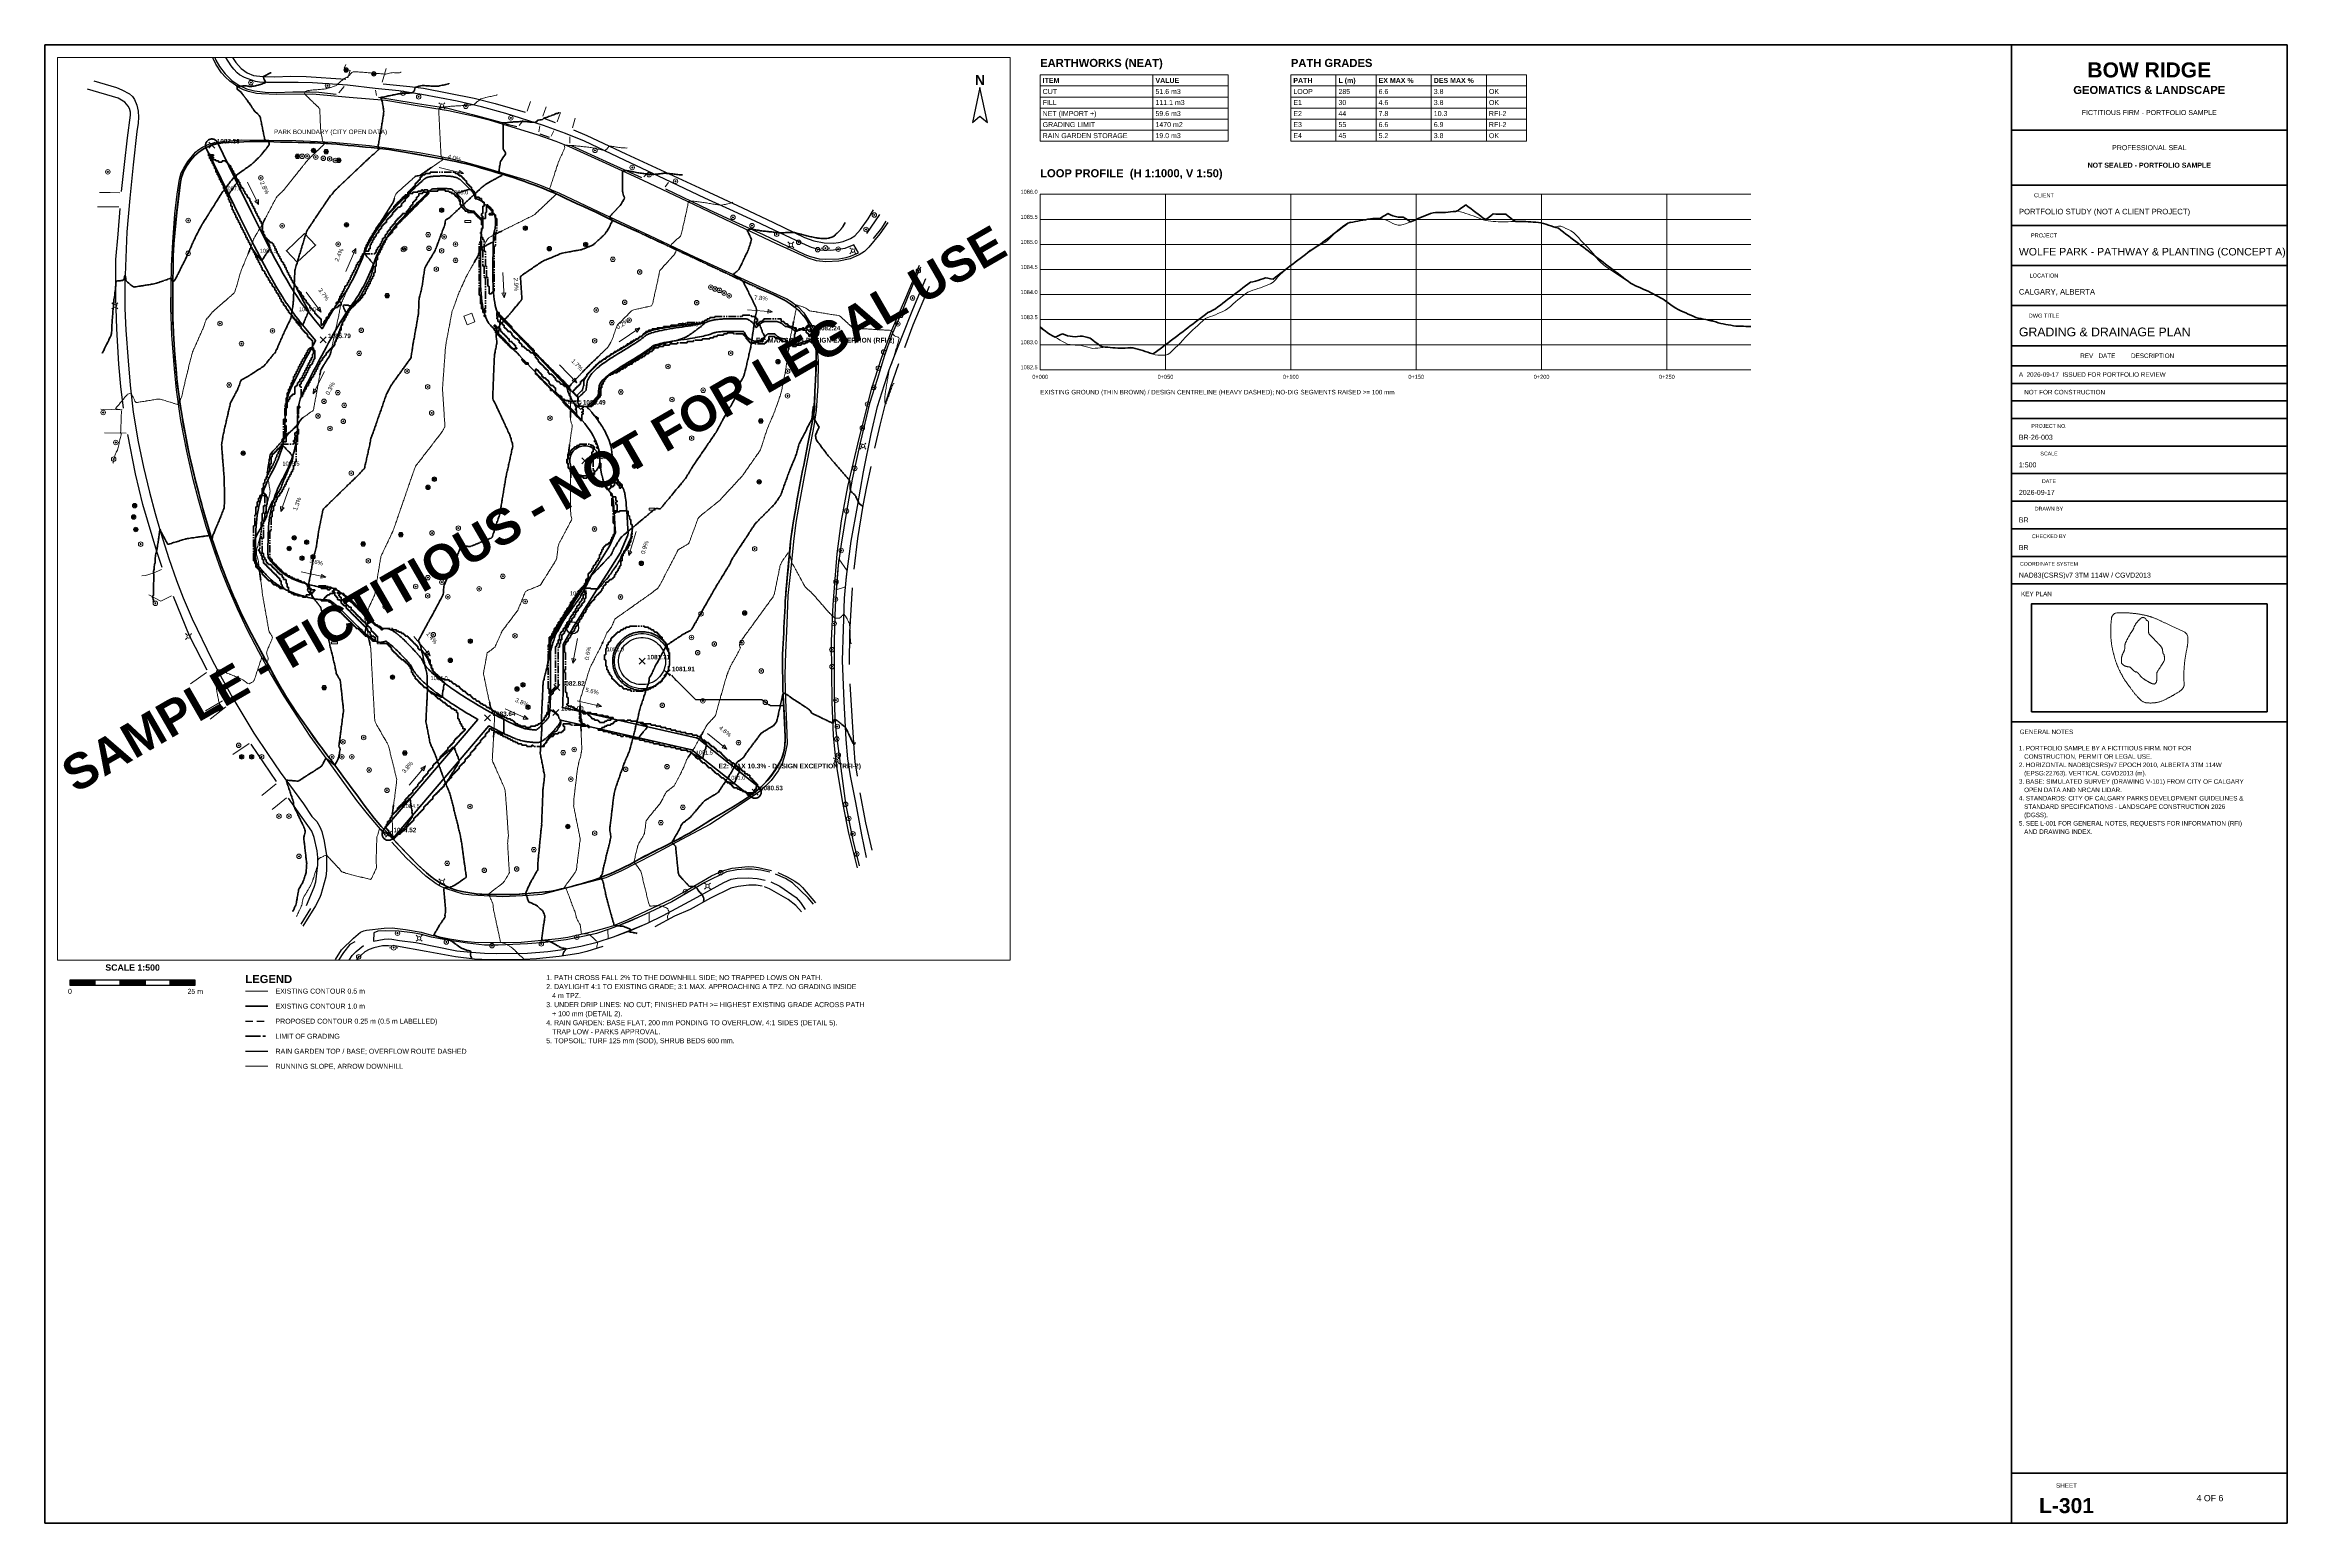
# Paper-space layout 'L-301' of a CAD drawing. Header units: metres. Extents: x 10 to 904, y 10 to 600.
# The model-space entities are those that its viewports show. They can reach past a viewport. Long polylines and large blocks are cut down to what shows.
import ezdxf
from ezdxf.enums import TextEntityAlignment as Align

# ---------------------------------------------------------------- set-up
doc = ezdxf.new("R2010")
doc.units = ezdxf.units.M
doc.header["$LTSCALE"] = 0.5
doc.linetypes.add('DASHED', pattern=[9, 6, -3])
doc.linetypes.add('PHANTOM', pattern=[22, 12, -2, 2, -2, 2, -2])
for name, color, linetype, lineweight in [('G-ANNO-LEGN', 7, 'Continuous', 18), ('G-ANNO-NOTE', 7, 'Continuous', 18), ('G-ANNO-NRTH', 7, 'Continuous', 25), ('G-ANNO-TTLB', 7, 'Continuous', 35), ('G-ANNO-WMRK', 8, 'Continuous', 35), ('L-ANNO-SCHD', 7, 'Continuous', 18), ('L-ANNO-TEXT', 2, 'Continuous', 18), ('L-GRAD-CONT', 5, 'DASHED', 25), ('L-GRAD-DRAIN', 150, 'Continuous', 25), ('L-GRAD-SLOPE', 5, 'Continuous', 18), ('L-GRAD-SPOT', 5, 'Continuous', 18), ('L-HARD-PAVE', 8, 'Continuous', 35), ('L-SITE-LIMIT', 6, 'PHANTOM', 50), ('V-BLDG', 7, 'Continuous', 50), ('V-PROP-LINE', 7, 'PHANTOM', 50), ('V-PROP-TEXT', 7, 'Continuous', 18), ('V-ROAD-CURB', 7, 'Continuous', 25), ('V-ROAD-DW', 8, 'Continuous', 18), ('V-ROAD-SW', 8, 'Continuous', 25), ('V-SITE-FURN', 40, 'Continuous', 18), ('V-SITE-HARD', 8, 'Continuous', 18), ('V-TOPO-MAJR', 34, 'Continuous', 35), ('V-TOPO-MINR', 32, 'Continuous', 13), ('V-UTIL-ELEC', 1, 'Continuous', 18), ('V-UTIL-WATER', 4, 'Continuous', 18), ('V-VEG-TREE', 94, 'Continuous', 18)]:
    doc.layers.add(name, color=color, linetype=linetype, lineweight=lineweight)
doc.layers.add('G-VPRT', color=8, linetype='Continuous', lineweight=13, plot=False)
doc.styles.add('BR-STD', font='arial.ttf')
doc.styles.add('BR-TITLE', font='arialbd.ttf')

# ---------------------------------------------------------------- blocks, each defined once
blk = doc.blocks.new('TB-ARCH-D')
at = {"color": 0, "lineweight": -2}
for p, q in [((794.4, 10), (794.4, 599.6)), ((794.4, 565.6), (904.4, 565.6)), ((794.4, 543.6), (904.4, 543.6)), ((794.4, 527.6), (904.4, 527.6)), ((794.4, 511.6), (904.4, 511.6)), ((794.4, 495.6), (904.4, 495.6)), ((794.4, 479.6), (904.4, 479.6)), ((794.4, 471.6), (904.4, 471.6)), ((794.4, 464.6), (904.4, 464.6)), ((794.4, 457.6), (904.4, 457.6)), ((794.4, 450.6), (904.4, 450.6)), ((794.4, 439.6), (904.4, 439.6)), ((794.4, 428.6), (904.4, 428.6)), ((794.4, 417.6), (904.4, 417.6)), ((794.4, 406.6), (904.4, 406.6)), ((794.4, 395.6), (904.4, 395.6)), ((794.4, 384.6), (904.4, 384.6)), ((794.4, 329.6), (904.4, 329.6)), ((794.4, 30), (904.4, 30))]:
    blk.add_line(p, q, dxfattribs=at)
for points in [[(10, 10), (904.4, 10), (904.4, 599.6), (10, 599.6)], [(802.4, 333.6), (896.4, 333.6), (896.4, 376.6), (802.4, 376.6)]]:
    blk.add_lwpolyline(points, close=True, dxfattribs=at)
for s, height, style, p in [('BOW RIDGE', 6, 'BR-TITLE', (849.4, 589.6)), ('GEOMATICS & LANDSCAPE', 3.2, 'BR-TITLE', (849.4, 581.6)), ('FICTITIOUS FIRM - PORTFOLIO SAMPLE', 2, 'BR-STD', (849.4, 572.6)), ('PROFESSIONAL SEAL', 2, 'BR-STD', (849.4, 558.6)), ('NOT SEALED - PORTFOLIO SAMPLE', 2, 'BR-TITLE', (849.4, 551.6)), ('CLIENT', 1.6, 'BR-STD', (807.4, 539.6)), ('PROJECT', 1.6, 'BR-STD', (807.4, 523.6)), ('LOCATION', 1.6, 'BR-STD', (807.4, 507.6)), ('DWG TITLE', 1.6, 'BR-STD', (807.4, 491.6)), ('REV   DATE         DESCRIPTION', 1.8, 'BR-STD', (840.6, 475.6)), ('PROJECT NO.', 1.5, 'BR-STD', (809.4, 447.6)), ('SCALE', 1.5, 'BR-STD', (809.4, 436.6)), ('DATE', 1.5, 'BR-STD', (809.4, 425.6)), ('DRAWN BY', 1.5, 'BR-STD', (809.4, 414.6)), ('CHECKED BY', 1.5, 'BR-STD', (809.4, 403.6)), ('COORDINATE SYSTEM', 1.5, 'BR-STD', (809.4, 392.6)), ('KEY PLAN', 1.8, 'BR-STD', (804.4, 380.6)), ('GENERAL NOTES', 1.8, 'BR-STD', (808.4, 325.6)), ('SHEET', 1.8, 'BR-STD', (816.4, 25))]:
    blk.add_text(s, height=height, dxfattribs=dict(at, style=style)).set_placement(p, align=Align.MIDDLE_CENTER)
at = {"color": 0, "lineweight": -2, "style": 'BR-STD'}
for tag, height, p in [('CLIENT', 2.2, (797.4, 533.1)), ('PROJECT', 3, (797.4, 517.1)), ('LOCATION', 2.2, (797.4, 501.1)), ('DWG_TITLE', 3.5, (797.4, 485.1)), ('REV1', 1.8, (797.4, 468.1)), ('REV2', 1.8, (797.4, 461.1)), ('REV3', 1.8, (797.4, 454.1)), ('PROJ_NO', 2, (797.4, 443.1)), ('SCALE', 2, (797.4, 432.1)), ('DATE', 2, (797.4, 421.1)), ('DRAWN', 2, (797.4, 410.1)), ('CHECKED', 2, (797.4, 399.1)), ('CRS', 2, (797.4, 388.1))]:
    blk.add_attdef(tag, text='', height=height, dxfattribs=at).set_placement(p, align=Align.MIDDLE_LEFT)
at = {"color": 0, "lineweight": -2}
for tag, height, style, p in [('SHEET_NO', 6, 'BR-TITLE', (816.4, 17)), ('SHEETS', 2.5, 'BR-STD', (873.6, 20))]:
    blk.add_attdef(tag, text='', height=height, dxfattribs=dict(at, style=style)).set_placement(p, align=Align.MIDDLE_CENTER)
blk = doc.blocks.new('WATERMARK-SAMPLE')
at = {"color": 0, "lineweight": -2, "style": 'BR-TITLE'}
blk.add_text('SAMPLE - FICTITIOUS - NOT FOR LEGAL USE', height=14, dxfattribs=at).set_placement((0, 0), align=Align.MIDDLE_CENTER)
blk = doc.blocks.new('NORTH-ARROW')
at = {"color": 0, "lineweight": -2}
blk.add_lwpolyline([(0, 10), (-3, -4), (0, -1.5), (3, -4)], close=True, dxfattribs=at)
at = {"color": 0, "lineweight": -2, "style": 'BR-TITLE'}
blk.add_text('N', height=4, dxfattribs=at).set_placement((0, 13), align=Align.MIDDLE_CENTER)
blk = doc.blocks.new('SITE-BENCH')
at = {"color": 0, "lineweight": -2}
blk.add_lwpolyline([(-1.5, -0.5), (1.5, -0.5), (1.5, 0.5), (-1.5, 0.5)], close=True, dxfattribs=at)
blk = doc.blocks.new('UTIL-HYDRANT')
at = {"lineweight": -2}
h = blk.add_hatch(color=0, dxfattribs=at)
h.dxf.hatch_style = 1
edge = h.paths.add_edge_path()
edge.add_arc((0, 0), 0.4, 0, 360)
at = {"color": 0, "lineweight": -2}
for p, q in [((-1, 0), (-1.7, 0)), ((1, 0), (1.7, 0))]:
    blk.add_line(p, q, dxfattribs=at)
blk.add_circle((0, 0), 1, dxfattribs=at)
blk = doc.blocks.new('UTIL-LIGHT')
at = {"color": 0, "lineweight": -2}
for p, q in [((-0.71, 0.71), (-1.2, 1.2)), ((0.71, 0.71), (1.2, 1.2)), ((-0.71, -0.71), (-1.2, -1.2)), ((0.71, -0.71), (1.2, -1.2))]:
    blk.add_line(p, q, dxfattribs=at)
blk.add_circle((0, 0), 0.7, dxfattribs=at)
blk = doc.blocks.new('VEG-TREE-DECID')
at = {"color": 0, "lineweight": -2}
for p, q in [((-0.6, 0), (0.6, 0)), ((0, -0.6), (0, 0.6))]:
    blk.add_line(p, q, dxfattribs=at)
blk.add_circle((0, 0), 1.5, dxfattribs=at)
blk = doc.blocks.new('VEG-TREE-CONIF')
at = {"color": 0, "lineweight": -2}
for q in [(-1.5, 0), (-1.1, 1.1), (-1.1, -1.1), (0, 1.5), (1.1, 1.1), (1.5, 0), (0, -1.5), (1.1, -1.1)]:
    blk.add_line((0, 0), q, dxfattribs=at)
blk.add_circle((0, 0), 1.5, dxfattribs=at)

msp = doc.modelspace()

# ---------------------------------------------------------------- linework, layer by layer
at = {"layer": 'L-GRAD-CONT', "lineweight": 35}
for points in [[(-6483.16, 5654768.75), (-6483.34, 5654768.62), (-6483.38, 5654768.6), (-6483.62, 5654768.43), (-6483.71, 5654768.38), (-6483.88, 5654768.26), (-6484.07, 5654768.12), (-6484.12, 5654768.09), (-6484.38, 5654767.91), (-6484.43, 5654767.88), (-6484.62, 5654767.74), (-6484.79, 5654767.62), (-6484.88, 5654767.57), (-6485.12, 5654767.4), (-6485.16, 5654767.38), (-6485.38, 5654767.22), (-6485.58, 5654767.12), (-6485.62, 5654767.11), (-6485.88, 5654767.06), (-6486.12, 5654767.02), (-6486.38, 5654766.97), (-6486.51, 5654766.88), (-6486.56, 5654766.83)], [(-6521.49, 5654767.64), (-6521.51, 5654767.62), (-6521.62, 5654767.54), (-6521.86, 5654767.38), (-6521.88, 5654767.37), (-6522.12, 5654767.19), (-6522.19, 5654767.12), (-6522.21, 5654766.88), (-6522.2, 5654766.62), (-6522.12, 5654766.4), (-6522.11, 5654766.38), (-6522.05, 5654766.12), (-6522.04, 5654765.88), (-6522, 5654765.62), (-6522.12, 5654765.51), (-6522.28, 5654765.38), (-6522.38, 5654765.23), (-6522.44, 5654765.12), (-6522.61, 5654764.88), (-6522.62, 5654764.85), (-6522.78, 5654764.62), (-6522.88, 5654764.47), (-6522.94, 5654764.38), (-6523.11, 5654764.12), (-6523.12, 5654764.11), (-6523.31, 5654763.88), (-6523.38, 5654763.78), (-6523.56, 5654763.62), (-6523.62, 5654763.46), (-6523.69, 5654763.38), (-6523.88, 5654763.35), (-6523.89, 5654763.38), (-6524.01, 5654763.62), (-6524.12, 5654763.69), (-6524.26, 5654763.88), (-6524.38, 5654764.05), (-6524.58, 5654764.12), (-6524.62, 5654764.17), (-6524.67, 5654764.12), (-6524.88, 5654763.88), (-6524.88, 5654763.88), (-6525.06, 5654763.62), (-6525.12, 5654763.52), (-6525.21, 5654763.38), (-6525.24, 5654763.33)], [(-6486.59, 5654766.81), (-6486.62, 5654766.78), (-6486.72, 5654766.69)], [(-6473.77, 5654764.2), (-6473.85, 5654764.12), (-6473.88, 5654764.1), (-6474.12, 5654763.88), (-6474.12, 5654763.87), (-6474.38, 5654763.63), (-6474.39, 5654763.62), (-6474.62, 5654763.58), (-6474.66, 5654763.62), (-6474.84, 5654763.88), (-6474.88, 5654763.9), (-6475.12, 5654764.1), (-6475.18, 5654764.12), (-6475.38, 5654764.26), (-6475.62, 5654764.31), (-6475.88, 5654764.3), (-6476.12, 5654764.22), (-6476.36, 5654764.12), (-6476.38, 5654764.12), (-6476.62, 5654764.1), (-6476.88, 5654764), (-6477.12, 5654763.9), (-6477.19, 5654763.88), (-6477.38, 5654763.8), (-6477.62, 5654763.73), (-6477.88, 5654763.68), (-6478.01, 5654763.62), (-6478.12, 5654763.58), (-6478.21, 5654763.38), (-6478.12, 5654763.12), (-6478.12, 5654763.12), (-6477.98, 5654762.88), (-6477.88, 5654762.71), (-6477.83, 5654762.62), (-6477.66, 5654762.38), (-6477.62, 5654762.29), (-6477.56, 5654762.12), (-6477.49, 5654761.88), (-6477.52, 5654761.62), (-6477.52, 5654761.38), (-6477.38, 5654761.18), (-6477.34, 5654761.12), (-6477.37, 5654760.88), (-6477.38, 5654760.83), (-6477.6, 5654760.62), (-6477.62, 5654760.6), (-6477.86, 5654760.38), (-6477.88, 5654760.36), (-6478.07, 5654760.18)], [(-6490.65, 5654762.51), (-6490.69, 5654762.38), (-6490.76, 5654762.12), (-6490.84, 5654761.88), (-6490.88, 5654761.81), (-6490.99, 5654761.62), (-6491.12, 5654761.41), (-6491.15, 5654761.38), (-6491.3, 5654761.12), (-6491.38, 5654761.01), (-6491.46, 5654760.88), (-6491.62, 5654760.62), (-6491.62, 5654760.61), (-6491.78, 5654760.38), (-6491.88, 5654760.22), (-6491.93, 5654760.12), (-6492.09, 5654759.88), (-6492.12, 5654759.82), (-6492.25, 5654759.62), (-6492.38, 5654759.42), (-6492.41, 5654759.38), (-6492.56, 5654759.12), (-6492.62, 5654759.02), (-6492.72, 5654758.88), (-6492.88, 5654758.62), (-6492.88, 5654758.62), (-6493.05, 5654758.38), (-6493.12, 5654758.23), (-6493.19, 5654758.12), (-6493.37, 5654757.88), (-6493.38, 5654757.87), (-6493.59, 5654757.62), (-6493.62, 5654757.5), (-6493.72, 5654757.38), (-6493.86, 5654757.12), (-6493.88, 5654757.11), (-6494.08, 5654756.88), (-6494.12, 5654756.78), (-6494.25, 5654756.62), (-6494.34, 5654756.38), (-6494.38, 5654756.34), (-6494.56, 5654756.12), (-6494.62, 5654755.98), (-6494.71, 5654755.88), (-6494.81, 5654755.62), (-6494.88, 5654755.56), (-6495.03, 5654755.38), (-6495.08, 5654755.12), (-6495.12, 5654755.08), (-6495.29, 5654754.88), (-6495.38, 5654754.71), (-6495.45, 5654754.62), (-6495.55, 5654754.38), (-6495.62, 5654754.28), (-6495.75, 5654754.12), (-6495.79, 5654753.87), (-6495.88, 5654753.78), (-6496.01, 5654753.62), (-6496.04, 5654753.38), (-6496.12, 5654753.28), (-6496.26, 5654753.12), (-6496.28, 5654752.88), (-6496.38, 5654752.77), (-6496.49, 5654752.62), (-6496.53, 5654752.38), (-6496.62, 5654752.14), (-6496.64, 5654752.12), (-6496.68, 5654751.88), (-6496.62, 5654751.72), (-6496.57, 5654751.62), (-6496.43, 5654751.38), (-6496.38, 5654751.28), (-6496.29, 5654751.12), (-6496.12, 5654750.9), (-6496.11, 5654750.88), (-6495.88, 5654750.68), (-6495.8, 5654750.62), (-6495.62, 5654750.39), (-6495.61, 5654750.38), (-6495.43, 5654750.12), (-6495.38, 5654750.05), (-6495.24, 5654749.88), (-6495.12, 5654749.78), (-6494.94, 5654749.62), (-6494.88, 5654749.54), (-6494.82, 5654749.38), (-6494.81, 5654749.12), (-6494.81, 5654748.88), (-6494.87, 5654748.62), (-6494.88, 5654748.62), (-6494.94, 5654748.38), (-6495, 5654748.12), (-6495.06, 5654747.88), (-6495.12, 5654747.64), (-6495.13, 5654747.62), (-6495.2, 5654747.38), (-6495.31, 5654747.12), (-6495.38, 5654746.99), (-6495.43, 5654746.88), (-6495.54, 5654746.62), (-6495.62, 5654746.44), (-6495.65, 5654746.38), (-6495.77, 5654746.12), (-6495.88, 5654745.91), (-6495.89, 5654745.88), (-6496.01, 5654745.62), (-6496.12, 5654745.4), (-6496.14, 5654745.38), (-6496.26, 5654745.12), (-6496.38, 5654744.91), (-6496.39, 5654744.88), (-6496.52, 5654744.62), (-6496.62, 5654744.43), (-6496.65, 5654744.38), (-6496.79, 5654744.12), (-6496.88, 5654743.96), (-6496.92, 5654743.88), (-6497.06, 5654743.62), (-6497.12, 5654743.51), (-6497.21, 5654743.38), (-6497.35, 5654743.12), (-6497.38, 5654743.09), (-6497.5, 5654742.88), (-6497.62, 5654742.67), (-6497.66, 5654742.62), (-6497.88, 5654742.41), (-6497.9, 5654742.38), (-6498.12, 5654742.13), (-6498.13, 5654742.12), (-6498.33, 5654741.88), (-6498.38, 5654741.83), (-6498.58, 5654741.62), (-6498.62, 5654741.57), (-6498.82, 5654741.38), (-6498.88, 5654741.32), (-6499.12, 5654741.12), (-6499.12, 5654741.12), (-6499.38, 5654741.11), (-6499.62, 5654741.12), (-6499.65, 5654741.12), (-6499.88, 5654741.21), (-6500.12, 5654741.21), (-6500.38, 5654741.22), (-6500.62, 5654741.31), (-6500.88, 5654741.19), (-6500.91, 5654741.12), (-6500.88, 5654741.06), (-6500.81, 5654740.88), (-6500.71, 5654740.62), (-6500.62, 5654740.38), (-6500.62, 5654740.37), (-6500.49, 5654740.12), (-6500.38, 5654739.91), (-6500.36, 5654739.88), (-6500.26, 5654739.62), (-6500.3, 5654739.38), (-6500.36, 5654739.12), (-6500.38, 5654739.08), (-6500.47, 5654738.88), (-6500.58, 5654738.62), (-6500.62, 5654738.51), (-6500.68, 5654738.38), (-6500.81, 5654738.12), (-6500.88, 5654738.06), (-6501.03, 5654737.88), (-6501.04, 5654737.62), (-6501.1, 5654737.38), (-6501.12, 5654737.35), (-6501.28, 5654737.12), (-6501.32, 5654736.88), (-6501.38, 5654736.7), (-6501.4, 5654736.62), (-6501.5, 5654736.38), (-6501.6, 5654736.12), (-6501.62, 5654736.07), (-6501.7, 5654735.88), (-6501.8, 5654735.62), (-6501.88, 5654735.43), (-6501.9, 5654735.38), (-6501.99, 5654735.12), (-6502.09, 5654734.88), (-6502.12, 5654734.78), (-6502.18, 5654734.62), (-6502.28, 5654734.38), (-6502.37, 5654734.12), (-6502.38, 5654734.12), (-6502.46, 5654733.88), (-6502.53, 5654733.62), (-6502.62, 5654733.4), (-6502.64, 5654733.38), (-6502.75, 5654733.12), (-6502.88, 5654732.95), (-6502.94, 5654732.88), (-6503.12, 5654732.62), (-6503.12, 5654732.62), (-6503.21, 5654732.38), (-6503.28, 5654732.12), (-6503.33, 5654731.88), (-6503.38, 5654731.68), (-6503.39, 5654731.62), (-6503.45, 5654731.38), (-6503.6, 5654731.12), (-6503.62, 5654731.08), (-6503.75, 5654730.88), (-6503.88, 5654730.68), (-6503.91, 5654730.62), (-6504.06, 5654730.38), (-6504.12, 5654730.27), (-6504.22, 5654730.12), (-6504.37, 5654729.87), (-6504.38, 5654729.87), (-6504.53, 5654729.62), (-6504.62, 5654729.47), (-6504.68, 5654729.38), (-6504.84, 5654729.12), (-6504.88, 5654729.06), (-6504.99, 5654728.88), (-6505.12, 5654728.66), (-6505.15, 5654728.62), (-6505.28, 5654728.38), (-6505.37, 5654728.12), (-6505.38, 5654728.09), (-6505.41, 5654727.88), (-6505.46, 5654727.62), (-6505.51, 5654727.38), (-6505.51, 5654727.32)], [(-6516.4, 5654758.52), (-6516.48, 5654758.38), (-6516.61, 5654758.12), (-6516.62, 5654758.09), (-6516.74, 5654757.88), (-6516.87, 5654757.62), (-6516.88, 5654757.62), (-6516.91, 5654757.38), (-6516.92, 5654757.12), (-6516.93, 5654756.88), (-6516.95, 5654756.62), (-6516.97, 5654756.38), (-6516.99, 5654756.12), (-6516.88, 5654755.97), (-6516.8, 5654755.88), (-6516.82, 5654755.62), (-6516.73, 5654755.38), (-6516.64, 5654755.12), (-6516.62, 5654755.11), (-6516.51, 5654754.88), (-6516.44, 5654754.62), (-6516.38, 5654754.55), (-6516.22, 5654754.38), (-6516.17, 5654754.12), (-6516.12, 5654754.07), (-6515.97, 5654753.87), (-6515.88, 5654753.74), (-6515.78, 5654753.62), (-6515.66, 5654753.38), (-6515.62, 5654753.3), (-6515.56, 5654753.12), (-6515.53, 5654752.88), (-6515.43, 5654752.62), (-6515.53, 5654752.38), (-6515.62, 5654752.25), (-6515.73, 5654752.12), (-6515.88, 5654751.93), (-6515.93, 5654751.88), (-6516.1, 5654751.62), (-6516.12, 5654751.59), (-6516.26, 5654751.38), (-6516.38, 5654751.2), (-6516.43, 5654751.12), (-6516.59, 5654750.88), (-6516.62, 5654750.82), (-6516.75, 5654750.62), (-6516.88, 5654750.44), (-6516.92, 5654750.38), (-6517.08, 5654750.12), (-6517.12, 5654750.07), (-6517.14, 5654750.12), (-6517.38, 5654750.27), (-6517.45, 5654750.38), (-6517.62, 5654750.61), (-6517.64, 5654750.62), (-6517.83, 5654750.88), (-6517.88, 5654750.94), (-6518.01, 5654751.12), (-6518.12, 5654751.29), (-6518.18, 5654751.38), (-6518.36, 5654751.62), (-6518.38, 5654751.64), (-6518.55, 5654751.88), (-6518.62, 5654751.98), (-6518.73, 5654752.12), (-6518.88, 5654752.33), (-6518.95, 5654752.38), (-6519.08, 5654752.62), (-6519.12, 5654752.69), (-6519.34, 5654752.62), (-6519.38, 5654752.55), (-6519.45, 5654752.38), (-6519.55, 5654752.12), (-6519.62, 5654751.95), (-6519.66, 5654751.88), (-6519.76, 5654751.62), (-6519.77, 5654751.61)], [(-6469.25, 5654756.02), (-6469.38, 5654755.95), (-6469.54, 5654755.88), (-6469.62, 5654755.83), (-6469.88, 5654755.71), (-6470.04, 5654755.62), (-6470.12, 5654755.58), (-6470.38, 5654755.45), (-6470.39, 5654755.38), (-6470.45, 5654755.12), (-6470.54, 5654754.88), (-6470.62, 5654754.62), (-6470.62, 5654754.62), (-6470.72, 5654754.38), (-6470.81, 5654754.12), (-6470.87, 5654753.87), (-6470.88, 5654753.85), (-6471.12, 5654753.75), (-6471.38, 5654753.66), (-6471.46, 5654753.62), (-6471.62, 5654753.53), (-6471.88, 5654753.38), (-6471.89, 5654753.38), (-6472.12, 5654753.24), (-6472.32, 5654753.12), (-6472.38, 5654753.1), (-6472.62, 5654753), (-6472.88, 5654752.92), (-6472.95, 5654752.88), (-6473.12, 5654752.78), (-6473.38, 5654752.63), (-6473.38, 5654752.62), (-6473.62, 5654752.4), (-6473.63, 5654752.38), (-6473.71, 5654752.12), (-6473.76, 5654751.88), (-6473.8, 5654751.62), (-6473.85, 5654751.38), (-6473.88, 5654751.24), (-6473.94, 5654751.12), (-6474.08, 5654750.88), (-6474.12, 5654750.8), (-6474.23, 5654750.62), (-6474.37, 5654750.38), (-6474.38, 5654750.36), (-6474.51, 5654750.12), (-6474.62, 5654749.92), (-6474.65, 5654749.88), (-6474.75, 5654749.71)], [(-6510.52, 5654747.44), (-6510.52, 5654747.38), (-6510.54, 5654747.12), (-6510.55, 5654746.88), (-6510.56, 5654746.62), (-6510.58, 5654746.38), (-6510.59, 5654746.12), (-6510.6, 5654745.88), (-6510.62, 5654745.62), (-6510.47, 5654745.38), (-6510.41, 5654745.12), (-6510.38, 5654745.05), (-6510.26, 5654744.88), (-6510.15, 5654744.62), (-6510.12, 5654744.57), (-6510.02, 5654744.38), (-6509.88, 5654744.12), (-6509.88, 5654744.11), (-6509.75, 5654743.88), (-6509.62, 5654743.65), (-6509.61, 5654743.62), (-6509.48, 5654743.38), (-6509.38, 5654743.17), (-6509.35, 5654743.12), (-6509.22, 5654742.88), (-6509.12, 5654742.69), (-6509.09, 5654742.62), (-6508.97, 5654742.38), (-6508.88, 5654742.18), (-6508.85, 5654742.12), (-6508.71, 5654741.88), (-6508.62, 5654741.68), (-6508.6, 5654741.62), (-6508.46, 5654741.38), (-6508.38, 5654741.21), (-6508.33, 5654741.12), (-6508.19, 5654740.88), (-6508.12, 5654740.74), (-6508.07, 5654740.62), (-6507.96, 5654740.37), (-6507.88, 5654740.24), (-6507.83, 5654740.12), (-6507.79, 5654739.88), (-6507.88, 5654739.67), (-6507.89, 5654739.62), (-6508.05, 5654739.38), (-6508.09, 5654739.12), (-6508.12, 5654739.04), (-6508.22, 5654738.88), (-6508.37, 5654738.62), (-6508.38, 5654738.62), (-6508.47, 5654738.38), (-6508.57, 5654738.12), (-6508.62, 5654737.99), (-6508.67, 5654737.88), (-6508.77, 5654737.62), (-6508.87, 5654737.38), (-6508.88, 5654737.35), (-6509.12, 5654737.3), (-6509.21, 5654737.38), (-6509.38, 5654737.48), (-6509.53, 5654737.62), (-6509.62, 5654737.7), (-6509.82, 5654737.88), (-6509.88, 5654737.92), (-6510.09, 5654738.12), (-6510.12, 5654738.16), (-6510.34, 5654738.38), (-6510.38, 5654738.41), (-6510.61, 5654738.62), (-6510.62, 5654738.64), (-6510.86, 5654738.88), (-6510.88, 5654738.89), (-6511.1, 5654739.12), (-6511.12, 5654739.15), (-6511.2, 5654739.12), (-6511.24, 5654738.88), (-6511.31, 5654738.62), (-6511.38, 5654738.45), (-6511.41, 5654738.38), (-6511.53, 5654738.12), (-6511.61, 5654737.96)], [(-6467.96, 5654739.11), (-6468.12, 5654738.92), (-6468.16, 5654738.88), (-6468.38, 5654738.64), (-6468.39, 5654738.62), (-6468.61, 5654738.38), (-6468.62, 5654738.37), (-6468.63, 5654738.38), (-6468.88, 5654738.52), (-6469.02, 5654738.62), (-6469.12, 5654738.69), (-6469.36, 5654738.88), (-6469.38, 5654738.88), (-6469.41, 5654738.88), (-6469.42, 5654738.62), (-6469.47, 5654738.38), (-6469.53, 5654738.12), (-6469.58, 5654737.88), (-6469.58, 5654737.62), (-6469.62, 5654737.44), (-6469.64, 5654737.38), (-6469.7, 5654737.12), (-6469.71, 5654736.88), (-6469.75, 5654736.62), (-6469.78, 5654736.38), (-6469.87, 5654736.12), (-6469.86, 5654735.88), (-6469.88, 5654735.8), (-6469.92, 5654735.62), (-6470.12, 5654735.5), (-6470.32, 5654735.38), (-6470.35, 5654735.12), (-6470.34, 5654734.88), (-6470.29, 5654734.62), (-6470.26, 5654734.38), (-6470.24, 5654734.12), (-6470.23, 5654734.07)], [(-6451.69, 5654721.12), (-6451.88, 5654721.05), (-6452.12, 5654721.06), (-6452.38, 5654721.06), (-6452.62, 5654721.06), (-6452.88, 5654721.07), (-6453.12, 5654721.08), (-6453.38, 5654721.07), (-6453.62, 5654721.1), (-6453.77, 5654721.12), (-6453.88, 5654721.19), (-6453.96, 5654721.38), (-6454.02, 5654721.62), (-6454.04, 5654721.88), (-6454.04, 5654722.12), (-6454.05, 5654722.38), (-6454.06, 5654722.62), (-6454.06, 5654722.88), (-6454.11, 5654723.12), (-6454.1, 5654723.38), (-6453.88, 5654723.6), (-6453.86, 5654723.62), (-6453.62, 5654723.87), (-6453.62, 5654723.88), (-6453.38, 5654724.11), (-6453.36, 5654724.12), (-6453.12, 5654724.36), (-6453.11, 5654724.38), (-6453.07, 5654724.62), (-6453.03, 5654724.88), (-6452.92, 5654725.12), (-6452.88, 5654725.15), (-6452.84, 5654725.38), (-6452.85, 5654725.62), (-6452.85, 5654725.88), (-6452.84, 5654726.12), (-6452.79, 5654726.38), (-6452.62, 5654726.54), (-6452.61, 5654726.62), (-6452.57, 5654726.87), (-6452.38, 5654727.07), (-6452.35, 5654727.12), (-6452.16, 5654727.38), (-6452.12, 5654727.41), (-6452.04, 5654727.62), (-6451.88, 5654727.79), (-6451.82, 5654727.88), (-6451.62, 5654728.09), (-6451.6, 5654728.12), (-6451.38, 5654728.35), (-6451.35, 5654728.38), (-6451.12, 5654728.61), (-6451.11, 5654728.62), (-6450.88, 5654728.86), (-6450.86, 5654728.88), (-6450.62, 5654729.08), (-6450.57, 5654729.12), (-6450.38, 5654729.31), (-6450.29, 5654729.38), (-6450.12, 5654729.54), (-6450.01, 5654729.62), (-6449.88, 5654729.76), (-6449.62, 5654729.87), (-6449.62, 5654729.87), (-6449.38, 5654730.06), (-6449.28, 5654730.12), (-6449.12, 5654730.28), (-6448.96, 5654730.38), (-6448.88, 5654730.46), (-6448.62, 5654730.58), (-6448.56, 5654730.62), (-6448.38, 5654730.77), (-6448.2, 5654730.88), (-6448.12, 5654730.95), (-6447.88, 5654731.07), (-6447.78, 5654731.12), (-6447.62, 5654731.25), (-6447.38, 5654731.38), (-6447.38, 5654731.38), (-6447.12, 5654731.53), (-6446.96, 5654731.62), (-6446.88, 5654731.71), (-6446.62, 5654731.82), (-6446.53, 5654731.88), (-6446.38, 5654731.99), (-6446.12, 5654732.11), (-6446.11, 5654732.12), (-6445.88, 5654732.26), (-6445.68, 5654732.38), (-6445.62, 5654732.43), (-6445.38, 5654732.55), (-6445.25, 5654732.62), (-6445.12, 5654732.71), (-6444.88, 5654732.85), (-6444.83, 5654732.88), (-6444.62, 5654732.99), (-6444.4, 5654733.12), (-6444.38, 5654733.15), (-6444.12, 5654733.29), (-6443.99, 5654733.38), (-6443.88, 5654733.45), (-6443.62, 5654733.59), (-6443.57, 5654733.62), (-6443.38, 5654733.75), (-6443.18, 5654733.88), (-6443.12, 5654733.92), (-6442.88, 5654734.07), (-6442.79, 5654734.12), (-6442.62, 5654734.23), (-6442.41, 5654734.38), (-6442.38, 5654734.4), (-6442.12, 5654734.5), (-6441.97, 5654734.62), (-6441.88, 5654734.72), (-6441.67, 5654734.88), (-6441.62, 5654734.92), (-6441.38, 5654735), (-6441.23, 5654735.12), (-6441.12, 5654735.23), (-6440.94, 5654735.38), (-6440.88, 5654735.44), (-6440.62, 5654735.61), (-6440.61, 5654735.62), (-6440.38, 5654735.78), (-6440.21, 5654735.88), (-6440.12, 5654735.92), (-6439.88, 5654736.01), (-6439.62, 5654736.08), (-6439.49, 5654736.12), (-6439.38, 5654736.16), (-6439.12, 5654736.24), (-6438.88, 5654736.31), (-6438.62, 5654736.36), (-6438.58, 5654736.38), (-6438.38, 5654736.42), (-6438.12, 5654736.47), (-6437.88, 5654736.53), (-6437.62, 5654736.58), (-6437.38, 5654736.62), (-6437.34, 5654736.62), (-6437.12, 5654736.66), (-6436.88, 5654736.71), (-6436.62, 5654736.75), (-6436.38, 5654736.79), (-6436.12, 5654736.82), (-6435.88, 5654736.86), (-6435.78, 5654736.88), (-6435.62, 5654736.9), (-6435.38, 5654736.93), (-6435.12, 5654736.97), (-6434.88, 5654737), (-6434.62, 5654737.03), (-6434.38, 5654737.07), (-6434.12, 5654737.09), (-6433.92, 5654737.12), (-6433.88, 5654737.13), (-6433.62, 5654737.16), (-6433.38, 5654737.2), (-6433.12, 5654737.23), (-6432.88, 5654737.26), (-6432.62, 5654737.29), (-6432.38, 5654737.32), (-6432.12, 5654737.35), (-6431.96, 5654737.38), (-6431.88, 5654737.39), (-6431.62, 5654737.41), (-6431.38, 5654737.45), (-6431.12, 5654737.48), (-6430.88, 5654737.5), (-6430.62, 5654737.51), (-6430.38, 5654737.55), (-6430.12, 5654737.53), (-6429.88, 5654737.5), (-6429.76, 5654737.62), (-6429.62, 5654737.65), (-6429.38, 5654737.65), (-6429.12, 5654737.68), (-6428.88, 5654737.64), (-6428.77, 5654737.62), (-6428.88, 5654737.51), (-6429.04, 5654737.38), (-6429.12, 5654737.3), (-6429.33, 5654737.12), (-6429.38, 5654737.09), (-6429.62, 5654736.88), (-6429.64, 5654736.88), (-6429.88, 5654736.7), (-6429.97, 5654736.62), (-6430.12, 5654736.51), (-6430.3, 5654736.38), (-6430.38, 5654736.32), (-6430.62, 5654736.14), (-6430.65, 5654736.12), (-6430.88, 5654735.96), (-6430.99, 5654735.88), (-6431.12, 5654735.78), (-6431.34, 5654735.62), (-6431.38, 5654735.61), (-6431.62, 5654735.43), (-6431.7, 5654735.38), (-6431.88, 5654735.25), (-6432.06, 5654735.12), (-6432.12, 5654735.09), (-6432.38, 5654734.94), (-6432.54, 5654734.88), (-6432.62, 5654734.84), (-6432.88, 5654734.74), (-6433.12, 5654734.66), (-6433.2, 5654734.62), (-6433.38, 5654734.55), (-6433.62, 5654734.47), (-6433.86, 5654734.38), (-6433.88, 5654734.37), (-6434.12, 5654734.28), (-6434.38, 5654734.18), (-6434.51, 5654734.12), (-6434.62, 5654734.12), (-6434.88, 5654734.1), (-6435.12, 5654734.04), (-6435.34, 5654733.88), (-6435.38, 5654733.87), (-6435.62, 5654733.85), (-6435.88, 5654733.84), (-6436.12, 5654733.81), (-6436.38, 5654733.74), (-6436.54, 5654733.62), (-6436.62, 5654733.61), (-6436.88, 5654733.57), (-6437.12, 5654733.54), (-6437.38, 5654733.48), (-6437.57, 5654733.38), (-6437.62, 5654733.36), (-6437.88, 5654733.3), (-6438.12, 5654733.25), (-6438.38, 5654733.13), (-6438.38, 5654733.12), (-6438.62, 5654733.04), (-6438.88, 5654732.92), (-6438.92, 5654732.88), (-6439.12, 5654732.74), (-6439.27, 5654732.62), (-6439.38, 5654732.55), (-6439.62, 5654732.38), (-6439.62, 5654732.37), (-6439.88, 5654732.21), (-6439.96, 5654732.12), (-6440.12, 5654732.01), (-6440.31, 5654731.88), (-6440.38, 5654731.83), (-6440.62, 5654731.68), (-6440.69, 5654731.62), (-6440.88, 5654731.5), (-6441.06, 5654731.38), (-6441.12, 5654731.33), (-6441.38, 5654731.19), (-6441.45, 5654731.12), (-6441.62, 5654731.01), (-6441.83, 5654730.88), (-6441.88, 5654730.85), (-6442.12, 5654730.7), (-6442.22, 5654730.62), (-6442.38, 5654730.52), (-6442.6, 5654730.38), (-6442.62, 5654730.36), (-6442.88, 5654730.2), (-6442.99, 5654730.12), (-6443.12, 5654730.04), (-6443.38, 5654729.88), (-6443.38, 5654729.87), (-6443.62, 5654729.72), (-6443.77, 5654729.62), (-6443.88, 5654729.56), (-6444.12, 5654729.41), (-6444.18, 5654729.38), (-6444.38, 5654729.25), (-6444.57, 5654729.12), (-6444.62, 5654729.09), (-6444.88, 5654728.94), (-6444.98, 5654728.88), (-6445.12, 5654728.78), (-6445.38, 5654728.63), (-6445.38, 5654728.62), (-6445.62, 5654728.47), (-6445.76, 5654728.38), (-6445.88, 5654728.3), (-6446.12, 5654728.14), (-6446.15, 5654728.12), (-6446.38, 5654727.97), (-6446.51, 5654727.88), (-6446.62, 5654727.82), (-6446.88, 5654727.76), (-6447.04, 5654727.62), (-6447.12, 5654727.54), (-6447.38, 5654727.5), (-6447.5, 5654727.38), (-6447.62, 5654727.25), (-6447.88, 5654727.24), (-6447.99, 5654727.12), (-6448.12, 5654726.99), (-6448.24, 5654726.87), (-6448.38, 5654726.74), (-6448.49, 5654726.62), (-6448.62, 5654726.49), (-6448.74, 5654726.38), (-6448.78, 5654726.12), (-6448.88, 5654726.03), (-6449.03, 5654725.88), (-6449.12, 5654725.65), (-6449.15, 5654725.62), (-6449.33, 5654725.38), (-6449.38, 5654725.22), (-6449.41, 5654725.12), (-6449.47, 5654724.88), (-6449.55, 5654724.62), (-6449.57, 5654724.38), (-6449.6, 5654724.12), (-6449.62, 5654723.91), (-6449.63, 5654723.88), (-6449.67, 5654723.62), (-6449.73, 5654723.38), (-6449.85, 5654723.12), (-6449.88, 5654723.08), (-6450.03, 5654722.88), (-6450.12, 5654722.75), (-6450.22, 5654722.62), (-6450.38, 5654722.43), (-6450.42, 5654722.38), (-6450.62, 5654722.12), (-6450.62, 5654722.12), (-6450.87, 5654721.88), (-6450.88, 5654721.87), (-6451.12, 5654721.62), (-6451.12, 5654721.62), (-6451.38, 5654721.38), (-6451.38, 5654721.38), (-6451.62, 5654721.18), (-6451.69, 5654721.12)], [(-6428.59, 5654737.88), (-6428.62, 5654737.84), (-6428.63, 5654737.88), (-6428.62, 5654737.88), (-6428.59, 5654737.88)], [(-6418.44, 5654739.95), (-6418.46, 5654739.88), (-6418.5, 5654739.62), (-6418.55, 5654739.38), (-6418.6, 5654739.12), (-6418.62, 5654739), (-6418.64, 5654738.88), (-6418.62, 5654738.87), (-6418.44, 5654738.62), (-6418.38, 5654738.53), (-6418.29, 5654738.38), (-6418.24, 5654738.12), (-6418.38, 5654737.97), (-6418.42, 5654737.88), (-6418.42, 5654737.62), (-6418.4, 5654737.38), (-6418.38, 5654737.28), (-6418.17, 5654737.38), (-6418.12, 5654737.39), (-6417.88, 5654737.39), (-6417.84, 5654737.38), (-6417.69, 5654737.12), (-6417.65, 5654736.88), (-6417.62, 5654736.83), (-6417.5, 5654736.62), (-6417.46, 5654736.38), (-6417.38, 5654736.23), (-6417.31, 5654736.12), (-6417.27, 5654735.88), (-6417.12, 5654735.64), (-6417.12, 5654735.62), (-6416.97, 5654735.38), (-6416.88, 5654735.21), (-6416.82, 5654735.12), (-6416.8, 5654734.88), (-6416.85, 5654734.62), (-6416.88, 5654734.59), (-6417.03, 5654734.38), (-6417.12, 5654734.25), (-6417.26, 5654734.12), (-6417.38, 5654734.05), (-6417.62, 5654733.94), (-6417.88, 5654733.88), (-6417.88, 5654733.88), (-6418.12, 5654733.85), (-6418.38, 5654733.84), (-6418.62, 5654733.8), (-6418.88, 5654733.73), (-6419.12, 5654733.69), (-6419.38, 5654733.65), (-6419.45, 5654733.62), (-6419.49, 5654733.38), (-6419.53, 5654733.12), (-6419.58, 5654732.88), (-6419.61, 5654732.71)], [(-6411.02, 5654737.97), (-6411.04, 5654737.88), (-6411.09, 5654737.62), (-6411.12, 5654737.47), (-6411.14, 5654737.38), (-6411.2, 5654737.12), (-6411.19, 5654736.88), (-6411.12, 5654736.84), (-6410.88, 5654736.69), (-6410.83, 5654736.62), (-6410.62, 5654736.4), (-6410.61, 5654736.38), (-6410.62, 5654736.3), (-6410.66, 5654736.12), (-6410.69, 5654735.88), (-6410.69, 5654735.62), (-6410.83, 5654735.38), (-6410.88, 5654735.16), (-6410.88, 5654735.12), (-6410.88, 5654735.04), (-6410.86, 5654734.88), (-6410.88, 5654734.81), (-6410.92, 5654734.62), (-6410.9, 5654734.38), (-6410.97, 5654734.12), (-6410.97, 5654733.88), (-6411.05, 5654733.62), (-6410.88, 5654733.45), (-6410.83, 5654733.38), (-6410.88, 5654733.35), (-6411.12, 5654733.37), (-6411.19, 5654733.38), (-6411.38, 5654733.56), (-6411.44, 5654733.62), (-6411.62, 5654733.81), (-6411.69, 5654733.88), (-6411.88, 5654733.89), (-6411.89, 5654733.88), (-6412.12, 5654733.66), (-6412.17, 5654733.62), (-6412.12, 5654733.54), (-6411.9, 5654733.38), (-6411.93, 5654733.12), (-6411.97, 5654732.88), (-6412, 5654732.62), (-6412.04, 5654732.38), (-6412.05, 5654732.3)], [(-6450, 5654730.97), (-6450.09, 5654730.88), (-6450.12, 5654730.84), (-6450.35, 5654730.62), (-6450.38, 5654730.6), (-6450.61, 5654730.38), (-6450.62, 5654730.36), (-6450.86, 5654730.12), (-6450.88, 5654730.12), (-6451.12, 5654729.87), (-6451.12, 5654729.87), (-6451.38, 5654729.64), (-6451.39, 5654729.62), (-6451.62, 5654729.39), (-6451.64, 5654729.38), (-6451.88, 5654729.15), (-6451.9, 5654729.12), (-6452.12, 5654728.91), (-6452.16, 5654728.88), (-6452.38, 5654728.67), (-6452.42, 5654728.62), (-6452.62, 5654728.42), (-6452.67, 5654728.38), (-6452.88, 5654728.16), (-6452.91, 5654728.12), (-6453.12, 5654727.89), (-6453.14, 5654727.88), (-6453.2, 5654727.81)], [(-6455.11, 5654725.77), (-6455.12, 5654725.75), (-6455.24, 5654725.62), (-6455.38, 5654725.47), (-6455.46, 5654725.38), (-6455.62, 5654725.17), (-6455.65, 5654725.12), (-6455.88, 5654725.03), (-6456.01, 5654725.12), (-6456.12, 5654725.2), (-6456.36, 5654725.38), (-6456.38, 5654725.39), (-6456.4, 5654725.38), (-6456.38, 5654725.28), (-6456.32, 5654725.12), (-6456.28, 5654724.88), (-6456.2, 5654724.62), (-6456.13, 5654724.38), (-6456.12, 5654724.36), (-6456.03, 5654724.12), (-6455.98, 5654723.88), (-6455.88, 5654723.63), (-6455.88, 5654723.62), (-6455.77, 5654723.38), (-6455.64, 5654723.12), (-6455.62, 5654723.09), (-6455.49, 5654722.88), (-6455.38, 5654722.62), (-6455.38, 5654722.61), (-6455.23, 5654722.38), (-6455.12, 5654722.2), (-6455.08, 5654722.12), (-6454.97, 5654721.88), (-6454.88, 5654721.71), (-6454.82, 5654721.62), (-6454.68, 5654721.38), (-6454.62, 5654721.26), (-6454.56, 5654721.12), (-6454.42, 5654720.88), (-6454.38, 5654720.66), (-6454.37, 5654720.62), (-6454.38, 5654720.58), (-6454.39, 5654720.38), (-6454.38, 5654720.29), (-6454.34, 5654720.12), (-6454.36, 5654719.88), (-6454.32, 5654719.62), (-6454.34, 5654719.38), (-6454.38, 5654719.36), (-6454.39, 5654719.38), (-6454.62, 5654719.54), (-6454.73, 5654719.62), (-6454.88, 5654719.74), (-6455.04, 5654719.88), (-6455.12, 5654719.94), (-6455.35, 5654720.12), (-6455.38, 5654720.15), (-6455.52, 5654720.12), (-6455.52, 5654719.88), (-6455.52, 5654719.62), (-6455.52, 5654719.38), (-6455.51, 5654719.12), (-6455.51, 5654718.88), (-6455.51, 5654718.85)], [(-6508.75, 5654718.88), (-6508.76, 5654718.88), (-6508.88, 5654718.79), (-6509.11, 5654718.62), (-6509.12, 5654718.61), (-6509.32, 5654718.38), (-6509.38, 5654718.31), (-6509.52, 5654718.12), (-6509.62, 5654718), (-6509.67, 5654717.88), (-6509.76, 5654717.62), (-6509.85, 5654717.38), (-6509.88, 5654717.3), (-6510.05, 5654717.12), (-6510.12, 5654717.07), (-6510.38, 5654716.9), (-6510.42, 5654716.88), (-6510.62, 5654716.67), (-6510.67, 5654716.62), (-6510.88, 5654716.43), (-6510.93, 5654716.38), (-6511.12, 5654716.25), (-6511.31, 5654716.12), (-6511.38, 5654716.06), (-6511.56, 5654715.87), (-6511.62, 5654715.82), (-6511.88, 5654715.67), (-6511.95, 5654715.62), (-6512.12, 5654715.47), (-6512.22, 5654715.38), (-6512.38, 5654715.24), (-6512.61, 5654715.12), (-6512.62, 5654715.12), (-6512.71, 5654714.88), (-6512.81, 5654714.62), (-6512.88, 5654714.55), (-6513.01, 5654714.38), (-6513.1, 5654714.12), (-6513.12, 5654714.03), (-6513.27, 5654713.88), (-6513.38, 5654713.76), (-6513.5, 5654713.62), (-6513.62, 5654713.49), (-6513.72, 5654713.38), (-6513.88, 5654713.21), (-6513.95, 5654713.12), (-6514.12, 5654712.93), (-6514.18, 5654712.88), (-6514.38, 5654712.66), (-6514.41, 5654712.62), (-6514.62, 5654712.38), (-6514.63, 5654712.38), (-6514.86, 5654712.12), (-6514.88, 5654712.11), (-6515.09, 5654711.88), (-6515.12, 5654711.83), (-6515.31, 5654711.62), (-6515.38, 5654711.53), (-6515.44, 5654711.38), (-6515.48, 5654711.12), (-6515.52, 5654710.88), (-6515.56, 5654710.62), (-6515.6, 5654710.38), (-6515.62, 5654710.21), (-6515.64, 5654710.12), (-6515.68, 5654709.88), (-6515.72, 5654709.62), (-6515.76, 5654709.38), (-6515.8, 5654709.12), (-6515.84, 5654708.88), (-6515.88, 5654708.64), (-6515.88, 5654708.62), (-6515.92, 5654708.38), (-6515.96, 5654708.12), (-6516, 5654707.88), (-6515.88, 5654707.67), (-6515.82, 5654707.88), (-6515.62, 5654708.07), (-6515.59, 5654708.12), (-6515.45, 5654708.38), (-6515.38, 5654708.5), (-6515.33, 5654708.62), (-6515.12, 5654708.83), (-6515.1, 5654708.88), (-6515.06, 5654709.12), (-6514.88, 5654709.28), (-6514.82, 5654709.38), (-6514.8, 5654709.62), (-6514.62, 5654709.8), (-6514.6, 5654709.88), (-6514.57, 5654710.12), (-6514.38, 5654710.33), (-6514.35, 5654710.38), (-6514.33, 5654710.62), (-6514.27, 5654710.88), (-6514.12, 5654711.02), (-6514.1, 5654711.12), (-6514.07, 5654711.38), (-6513.88, 5654711.58), (-6513.85, 5654711.62), (-6513.82, 5654711.88), (-6513.62, 5654712.09), (-6513.61, 5654712.12), (-6513.57, 5654712.38), (-6513.38, 5654712.61), (-6513.37, 5654712.62), (-6513.31, 5654712.88), (-6513.27, 5654713.12), (-6513.12, 5654713.27), (-6512.88, 5654713.18), (-6512.81, 5654713.12), (-6512.62, 5654712.98), (-6512.5, 5654712.88), (-6512.38, 5654712.78), (-6512.27, 5654712.62), (-6512.12, 5654712.42), (-6512.07, 5654712.38), (-6511.88, 5654712.22), (-6511.81, 5654712.12), (-6511.62, 5654711.96), (-6511.53, 5654711.88), (-6511.38, 5654711.66), (-6511.34, 5654711.62), (-6511.18, 5654711.38), (-6511.12, 5654711.29), (-6510.93, 5654711.12), (-6510.88, 5654711.08), (-6510.86, 5654710.88), (-6510.88, 5654710.77), (-6510.94, 5654710.62), (-6510.99, 5654710.38), (-6511.05, 5654710.12), (-6511.12, 5654709.94), (-6511.18, 5654709.88), (-6511.28, 5654709.62), (-6511.35, 5654709.38), (-6511.38, 5654709.32), (-6511.51, 5654709.12), (-6511.57, 5654708.88), (-6511.62, 5654708.76), (-6511.74, 5654708.62), (-6511.81, 5654708.38), (-6511.88, 5654708.2), (-6511.93, 5654708.12), (-6512.02, 5654707.88), (-6512.11, 5654707.62), (-6512.12, 5654707.6), (-6512.24, 5654707.38), (-6512.34, 5654707.12), (-6512.38, 5654707.06), (-6512.46, 5654706.88), (-6512.58, 5654706.62), (-6512.62, 5654706.51), (-6512.68, 5654706.38), (-6512.79, 5654706.12), (-6512.88, 5654705.9), (-6512.89, 5654705.88), (-6512.98, 5654705.62), (-6513.07, 5654705.38), (-6513.12, 5654705.21), (-6513.15, 5654705.12), (-6513.24, 5654704.88), (-6513.35, 5654704.62), (-6513.38, 5654704.59), (-6513.51, 5654704.38), (-6513.62, 5654704.17), (-6513.65, 5654704.12), (-6513.81, 5654703.88), (-6513.88, 5654703.75), (-6513.94, 5654703.62), (-6514.08, 5654703.38), (-6514.12, 5654703.29), (-6514.23, 5654703.12), (-6514.35, 5654702.88), (-6514.38, 5654702.83), (-6514.54, 5654702.62), (-6514.62, 5654702.41), (-6514.7, 5654702.38), (-6514.88, 5654702.23), (-6515, 5654702.12), (-6515.12, 5654701.88), (-6515.12, 5654701.87), (-6515.23, 5654701.62), (-6515.34, 5654701.38), (-6515.38, 5654701.29), (-6515.44, 5654701.12), (-6515.54, 5654700.88), (-6515.62, 5654700.66), (-6515.64, 5654700.62), (-6515.74, 5654700.38), (-6515.82, 5654700.12), (-6515.88, 5654699.97), (-6515.91, 5654699.88), (-6516, 5654699.62), (-6516.09, 5654699.38), (-6516.12, 5654699.24), (-6516.16, 5654699.12), (-6516.23, 5654698.88), (-6516.33, 5654698.62), (-6516.38, 5654698.55), (-6516.46, 5654698.38), (-6516.58, 5654698.12), (-6516.62, 5654698.05), (-6516.74, 5654697.88), (-6516.86, 5654697.62), (-6516.88, 5654697.59), (-6517.01, 5654697.37), (-6517.12, 5654697.18), (-6517.15, 5654697.12), (-6517.27, 5654696.88), (-6517.38, 5654696.66), (-6517.39, 5654696.62), (-6517.56, 5654696.38), (-6517.62, 5654696.23), (-6517.67, 5654696.12), (-6517.79, 5654695.88), (-6517.88, 5654695.75), (-6517.96, 5654695.62), (-6518.07, 5654695.38), (-6518.12, 5654695.26), (-6518.19, 5654695.12), (-6518.3, 5654694.87), (-6518.38, 5654694.76), (-6518.39, 5654694.62), (-6518.4, 5654694.37), (-6518.42, 5654694.12), (-6518.44, 5654693.88), (-6518.46, 5654693.62), (-6518.49, 5654693.38), (-6518.51, 5654693.12), (-6518.53, 5654692.88), (-6518.55, 5654692.62), (-6518.57, 5654692.38), (-6518.59, 5654692.12), (-6518.61, 5654691.87), (-6518.61, 5654691.62), (-6518.6, 5654691.38), (-6518.59, 5654691.12), (-6518.58, 5654690.88), (-6518.58, 5654690.62), (-6518.54, 5654690.37), (-6518.46, 5654690.12), (-6518.38, 5654689.93), (-6518.35, 5654689.88), (-6518.25, 5654689.62), (-6518.17, 5654689.38), (-6518.12, 5654689.29), (-6518.05, 5654689.12), (-6517.89, 5654688.88), (-6517.88, 5654688.85), (-6517.77, 5654688.62), (-6517.62, 5654688.41), (-6517.6, 5654688.38), (-6517.55, 5654688.12), (-6517.49, 5654687.88), (-6517.46, 5654687.62), (-6517.43, 5654687.38), (-6517.4, 5654687.12), (-6517.38, 5654686.95), (-6517.37, 5654686.88), (-6517.33, 5654686.62), (-6517.31, 5654686.41)], [(-6455.7, 5654713.46), (-6455.71, 5654713.38), (-6455.75, 5654713.12), (-6455.78, 5654712.88), (-6455.82, 5654712.62), (-6455.85, 5654712.38), (-6455.88, 5654712.21), (-6455.89, 5654712.12), (-6455.92, 5654711.88), (-6455.96, 5654711.62), (-6456.06, 5654711.38), (-6456.08, 5654711.12), (-6456.08, 5654710.88), (-6456.09, 5654710.62), (-6456.11, 5654710.38), (-6456.11, 5654710.12), (-6456.1, 5654709.88), (-6456.07, 5654709.62), (-6456.02, 5654709.38), (-6455.97, 5654709.12), (-6455.88, 5654708.91), (-6455.86, 5654708.88), (-6455.78, 5654708.62), (-6455.62, 5654708.38), (-6455.62, 5654708.38), (-6455.56, 5654708.12), (-6455.49, 5654707.88), (-6455.49, 5654707.62), (-6455.49, 5654707.38), (-6455.49, 5654707.12), (-6455.49, 5654706.88), (-6455.49, 5654706.78)], [(-6442.26, 5654697.62), (-6442.38, 5654697.52), (-6442.55, 5654697.37), (-6442.62, 5654697.31), (-6442.85, 5654697.12), (-6442.88, 5654697.1), (-6443.12, 5654696.9), (-6443.13, 5654696.88), (-6443.18, 5654696.62), (-6443.21, 5654696.38), (-6443.25, 5654696.12), (-6443.3, 5654695.88), (-6443.36, 5654695.62), (-6443.38, 5654695.56), (-6443.4, 5654695.38), (-6443.43, 5654695.12), (-6443.49, 5654694.87), (-6443.58, 5654694.62), (-6443.62, 5654694.54), (-6443.7, 5654694.37), (-6443.81, 5654694.12), (-6443.88, 5654693.99), (-6443.93, 5654693.88), (-6444.05, 5654693.62), (-6444.12, 5654693.45), (-6444.16, 5654693.38), (-6444.27, 5654693.12), (-6444.38, 5654692.91), (-6444.39, 5654692.88), (-6444.5, 5654692.62), (-6444.62, 5654692.41), (-6444.65, 5654692.38), (-6444.88, 5654692.16), (-6444.89, 5654692.12), (-6444.97, 5654691.87), (-6445.12, 5654691.71), (-6445.17, 5654691.62), (-6445.27, 5654691.38), (-6445.38, 5654691.28), (-6445.45, 5654691.12), (-6445.49, 5654690.88), (-6445.57, 5654690.62), (-6445.62, 5654690.52), (-6445.71, 5654690.37), (-6445.87, 5654690.12), (-6445.88, 5654690.11), (-6446.02, 5654689.88), (-6446.12, 5654689.71), (-6446.18, 5654689.62), (-6446.34, 5654689.38), (-6446.38, 5654689.32), (-6446.5, 5654689.12), (-6446.62, 5654688.94), (-6446.67, 5654688.88), (-6446.85, 5654688.62), (-6446.88, 5654688.59), (-6447.02, 5654688.38), (-6447.12, 5654688.23), (-6447.2, 5654688.12), (-6447.38, 5654687.88), (-6447.38, 5654687.88), (-6447.56, 5654687.62), (-6447.62, 5654687.53), (-6447.74, 5654687.38), (-6447.88, 5654687.18), (-6447.91, 5654687.12), (-6448.09, 5654686.88), (-6448.12, 5654686.83), (-6448.28, 5654686.62), (-6448.38, 5654686.51), (-6448.54, 5654686.38), (-6448.62, 5654686.34), (-6448.84, 5654686.12), (-6448.88, 5654686.03), (-6448.96, 5654685.88), (-6449.12, 5654685.64), (-6449.14, 5654685.62), (-6449.36, 5654685.38), (-6449.38, 5654685.35), (-6449.57, 5654685.12), (-6449.62, 5654685.06), (-6449.8, 5654684.87), (-6449.88, 5654684.79), (-6450.11, 5654684.62), (-6450.12, 5654684.6), (-6450.22, 5654684.62), (-6450.38, 5654684.69), (-6450.62, 5654684.69), (-6450.88, 5654684.69), (-6451.12, 5654684.69), (-6451.38, 5654684.69), (-6451.62, 5654684.78), (-6451.88, 5654684.78), (-6452.12, 5654684.78), (-6452.38, 5654684.78), (-6452.62, 5654684.78), (-6452.88, 5654684.87), (-6453.12, 5654684.8), (-6453.23, 5654684.62), (-6453.38, 5654684.52), (-6453.46, 5654684.38), (-6453.62, 5654684.23), (-6453.7, 5654684.12), (-6453.87, 5654683.87), (-6453.88, 5654683.87), (-6454, 5654683.62), (-6454.12, 5654683.49), (-6454.2, 5654683.38), (-6454.35, 5654683.12), (-6454.38, 5654683.1), (-6454.5, 5654682.88), (-6454.62, 5654682.72), (-6454.69, 5654682.62), (-6454.84, 5654682.38), (-6454.88, 5654682.34), (-6455.01, 5654682.12), (-6455.12, 5654681.96), (-6455.18, 5654681.88), (-6455.33, 5654681.62), (-6455.38, 5654681.58), (-6455.51, 5654681.38), (-6455.62, 5654681.19), (-6455.67, 5654681.12), (-6455.82, 5654680.88), (-6455.88, 5654680.81), (-6455.99, 5654680.62), (-6456.12, 5654680.42), (-6456.16, 5654680.38), (-6456.31, 5654680.12), (-6456.38, 5654680.04), (-6456.48, 5654679.88), (-6456.62, 5654679.65), (-6456.64, 5654679.62), (-6456.8, 5654679.38), (-6456.88, 5654679.26), (-6456.96, 5654679.12), (-6457.12, 5654678.88), (-6457.12, 5654678.87), (-6457.28, 5654678.62), (-6457.38, 5654678.48), (-6457.44, 5654678.38), (-6457.59, 5654678.12), (-6457.62, 5654678.07), (-6457.74, 5654677.88), (-6457.88, 5654677.65), (-6457.89, 5654677.62), (-6458.04, 5654677.38), (-6458.12, 5654677.23), (-6458.18, 5654677.12), (-6458.33, 5654676.88), (-6458.38, 5654676.8), (-6458.48, 5654676.62), (-6458.62, 5654676.38), (-6458.62, 5654676.37), (-6458.76, 5654676.12), (-6458.88, 5654675.93), (-6458.91, 5654675.88), (-6459.05, 5654675.62), (-6459.12, 5654675.48), (-6459.18, 5654675.38), (-6459.3, 5654675.12), (-6459.38, 5654675), (-6459.44, 5654674.88), (-6459.56, 5654674.62), (-6459.62, 5654674.47), (-6459.66, 5654674.38), (-6459.7, 5654674.12), (-6459.72, 5654673.88), (-6459.74, 5654673.62), (-6459.76, 5654673.38), (-6459.77, 5654673.12), (-6459.78, 5654672.88), (-6459.79, 5654672.62), (-6459.81, 5654672.38), (-6459.83, 5654672.12), (-6459.84, 5654671.88), (-6459.85, 5654671.62), (-6459.87, 5654671.38), (-6459.88, 5654671.36), (-6459.9, 5654671.12), (-6459.93, 5654670.88), (-6459.97, 5654670.62), (-6460.01, 5654670.38), (-6460.04, 5654670.12), (-6460.07, 5654669.88), (-6460.11, 5654669.62), (-6460.12, 5654669.5), (-6460.15, 5654669.38), (-6460.21, 5654669.12), (-6460.27, 5654668.88), (-6460.33, 5654668.62), (-6460.38, 5654668.45), (-6460.39, 5654668.38), (-6460.45, 5654668.12), (-6460.51, 5654667.88), (-6460.57, 5654667.62), (-6460.62, 5654667.4), (-6460.63, 5654667.38), (-6460.69, 5654667.12), (-6460.75, 5654666.88), (-6460.81, 5654666.62), (-6460.88, 5654666.42), (-6460.89, 5654666.38), (-6460.96, 5654666.12), (-6460.99, 5654665.88), (-6461, 5654665.62), (-6461, 5654665.59)], [(-6507.57, 5654686.49), (-6507.59, 5654686.38), (-6507.62, 5654686.19), (-6507.64, 5654686.12), (-6507.68, 5654685.88), (-6507.72, 5654685.62), (-6507.62, 5654685.44), (-6507.6, 5654685.38), (-6507.57, 5654685.12), (-6507.56, 5654684.87), (-6507.49, 5654684.62), (-6507.41, 5654684.38), (-6507.38, 5654684.13), (-6507.38, 5654684.12), (-6507.23, 5654683.87), (-6507.2, 5654683.62), (-6507.12, 5654683.49), (-6507.06, 5654683.38), (-6507.02, 5654683.12), (-6506.95, 5654682.88), (-6506.89, 5654682.71)], [(-6506.24, 5654682.13), (-6506.24, 5654682.12), (-6506.12, 5654681.98), (-6506.04, 5654681.88), (-6505.88, 5654681.66), (-6505.85, 5654681.62), (-6505.66, 5654681.38), (-6505.62, 5654681.33), (-6505.62, 5654681.32)], [(-6495.91, 5654680.55), (-6495.98, 5654680.38), (-6496.1, 5654680.12), (-6496.12, 5654680.06), (-6496.21, 5654679.88), (-6496.32, 5654679.62), (-6496.19, 5654679.38), (-6496.12, 5654679.28), (-6496.02, 5654679.12), (-6495.88, 5654678.91), (-6495.85, 5654678.88), (-6495.86, 5654678.62), (-6495.88, 5654678.42), (-6495.9, 5654678.38), (-6495.93, 5654678.12), (-6496.01, 5654677.88), (-6496.11, 5654677.62), (-6496.12, 5654677.38), (-6496.12, 5654677.37), (-6496.22, 5654677.12), (-6496.33, 5654676.88), (-6496.34, 5654676.62), (-6496.38, 5654676.53), (-6496.44, 5654676.38), (-6496.49, 5654676.12), (-6496.55, 5654675.88), (-6496.45, 5654675.62), (-6496.38, 5654675.52), (-6496.27, 5654675.38), (-6496.12, 5654675.26), (-6495.97, 5654675.12), (-6495.88, 5654674.96), (-6495.77, 5654674.88), (-6495.72, 5654674.62), (-6495.67, 5654674.38), (-6495.62, 5654674.15), (-6495.62, 5654674.12), (-6495.57, 5654673.88), (-6495.52, 5654673.62), (-6495.47, 5654673.38), (-6495.47, 5654673.37)], [(-6485.79, 5654674.45), (-6485.82, 5654674.38), (-6485.75, 5654674.12), (-6485.65, 5654673.88), (-6485.62, 5654673.81), (-6485.55, 5654673.62), (-6485.46, 5654673.38), (-6485.39, 5654673.12), (-6485.38, 5654673.05), (-6485.33, 5654672.88), (-6485.28, 5654672.62), (-6485.15, 5654672.38), (-6485.12, 5654672.34), (-6484.96, 5654672.12), (-6484.88, 5654672.02), (-6484.77, 5654671.88), (-6484.62, 5654671.67), (-6484.59, 5654671.62), (-6484.42, 5654671.38), (-6484.38, 5654671.31), (-6484.25, 5654671.12), (-6484.12, 5654670.92), (-6484.1, 5654670.88), (-6483.98, 5654670.62), (-6483.88, 5654670.4), (-6483.86, 5654670.38), (-6483.76, 5654670.12), (-6483.65, 5654669.88), (-6483.62, 5654669.83), (-6483.55, 5654669.62), (-6483.38, 5654669.38), (-6483.38, 5654669.37), (-6483.32, 5654669.12), (-6483.32, 5654668.88), (-6483.12, 5654668.66), (-6483.09, 5654668.62), (-6483.09, 5654668.38), (-6482.88, 5654668.14), (-6482.86, 5654668.12), (-6482.64, 5654667.88), (-6482.62, 5654667.86), (-6482.41, 5654667.62), (-6482.38, 5654667.58), (-6482.19, 5654667.38), (-6482.12, 5654667.31), (-6481.96, 5654667.12), (-6481.88, 5654667.02), (-6481.74, 5654666.88), (-6481.62, 5654666.74), (-6481.48, 5654666.62), (-6481.38, 5654666.51), (-6481.12, 5654666.43), (-6481.06, 5654666.38), (-6480.88, 5654666.16), (-6480.79, 5654666.12), (-6480.67, 5654665.88), (-6480.75, 5654665.62), (-6480.76, 5654665.38), (-6480.85, 5654665.12), (-6480.86, 5654664.88), (-6480.86, 5654664.62), (-6480.88, 5654664.59), (-6480.96, 5654664.38), (-6480.96, 5654664.12), (-6481.02, 5654663.88), (-6481.06, 5654663.62), (-6481.07, 5654663.38), (-6481.07, 5654663.12), (-6481.12, 5654663.09), (-6481.38, 5654663.08), (-6481.47, 5654663.12), (-6481.62, 5654663.23), (-6481.88, 5654663.33), (-6481.97, 5654663.38), (-6482.12, 5654663.46), (-6482.38, 5654663.59), (-6482.44, 5654663.62), (-6482.62, 5654663.72), (-6482.88, 5654663.86), (-6482.9, 5654663.88), (-6483.12, 5654664), (-6483.32, 5654664.12), (-6483.38, 5654664.16), (-6483.62, 5654664.26), (-6483.79, 5654664.38), (-6483.88, 5654664.42), (-6484.06, 5654664.38), (-6484.07, 5654664.12), (-6484.08, 5654663.88), (-6484.1, 5654663.62), (-6484.11, 5654663.38), (-6484.12, 5654663.21)], [(-6449.05, 5654674.1), (-6449.12, 5654673.92), (-6449.14, 5654673.88), (-6449.24, 5654673.67)], [(-6435.41, 5654674.04), (-6435.62, 5654673.9), (-6435.66, 5654673.88), (-6435.88, 5654673.73), (-6436.04, 5654673.62), (-6436.12, 5654673.57), (-6436.38, 5654673.55), (-6436.41, 5654673.62), (-6436.62, 5654673.84), (-6436.65, 5654673.88), (-6436.85, 5654674.12), (-6436.88, 5654674.15), (-6437.09, 5654674.38), (-6437.12, 5654674.4), (-6437.35, 5654674.62), (-6437.38, 5654674.64), (-6437.62, 5654674.85), (-6437.66, 5654674.88), (-6437.88, 5654675.04), (-6438.01, 5654675.12), (-6438.12, 5654675.2), (-6438.38, 5654675.35), (-6438.42, 5654675.38), (-6438.62, 5654675.48), (-6438.88, 5654675.6), (-6438.93, 5654675.62), (-6439.12, 5654675.71), (-6439.38, 5654675.8), (-6439.62, 5654675.87), (-6439.63, 5654675.88), (-6439.88, 5654675.94), (-6440.12, 5654675.99), (-6440.38, 5654676.04), (-6440.62, 5654676.07), (-6440.88, 5654676.1), (-6441.12, 5654676.1), (-6441.38, 5654676.1), (-6441.62, 5654676.1), (-6441.88, 5654676.07), (-6442.12, 5654676.04), (-6442.38, 5654675.99), (-6442.62, 5654675.94), (-6442.87, 5654675.88), (-6442.88, 5654675.87), (-6443.12, 5654675.8), (-6443.38, 5654675.71), (-6443.57, 5654675.62), (-6443.62, 5654675.6), (-6443.88, 5654675.48), (-6444.08, 5654675.38), (-6444.12, 5654675.35), (-6444.38, 5654675.2), (-6444.49, 5654675.12), (-6444.62, 5654675.04), (-6444.84, 5654674.88), (-6444.88, 5654674.85), (-6445.12, 5654674.64), (-6445.14, 5654674.62), (-6445.38, 5654674.4), (-6445.4, 5654674.38), (-6445.62, 5654674.15), (-6445.64, 5654674.12), (-6445.85, 5654673.88), (-6445.88, 5654673.84), (-6446.03, 5654673.62), (-6446.12, 5654673.49), (-6446.2, 5654673.38), (-6446.35, 5654673.12), (-6446.38, 5654673.08), (-6446.48, 5654672.88), (-6446.6, 5654672.62), (-6446.62, 5654672.57), (-6446.71, 5654672.38), (-6446.8, 5654672.12), (-6446.87, 5654671.88), (-6446.88, 5654671.87), (-6446.94, 5654671.62), (-6446.99, 5654671.38), (-6447.04, 5654671.12), (-6447.07, 5654670.88), (-6447.1, 5654670.62), (-6447.1, 5654670.38), (-6447.1, 5654670.12), (-6447.1, 5654669.88), (-6447.07, 5654669.62), (-6447.04, 5654669.38), (-6446.99, 5654669.12), (-6446.94, 5654668.88), (-6446.88, 5654668.63), (-6446.87, 5654668.62), (-6446.8, 5654668.38), (-6446.71, 5654668.12), (-6446.62, 5654667.93), (-6446.6, 5654667.88), (-6446.48, 5654667.62), (-6446.38, 5654667.42), (-6446.35, 5654667.38), (-6446.2, 5654667.12), (-6446.12, 5654667.01), (-6446.03, 5654666.88), (-6445.88, 5654666.66), (-6445.85, 5654666.62), (-6445.64, 5654666.38), (-6445.62, 5654666.36), (-6445.4, 5654666.12), (-6445.38, 5654666.1), (-6445.15, 5654665.88), (-6445.12, 5654665.86), (-6444.88, 5654665.65), (-6444.84, 5654665.62), (-6444.62, 5654665.46), (-6444.49, 5654665.38), (-6444.38, 5654665.3), (-6444.12, 5654665.15), (-6444.08, 5654665.12), (-6443.88, 5654665.02), (-6443.62, 5654664.9), (-6443.57, 5654664.88), (-6443.38, 5654664.79), (-6443.12, 5654664.7), (-6442.88, 5654664.63), (-6442.87, 5654664.62), (-6442.62, 5654664.56), (-6442.38, 5654664.51), (-6442.12, 5654664.46), (-6441.88, 5654664.43), (-6441.62, 5654664.4), (-6441.38, 5654664.4), (-6441.12, 5654664.4), (-6440.88, 5654664.4), (-6440.62, 5654664.4), (-6440.48, 5654664.38), (-6440.56, 5654664.12), (-6440.62, 5654663.93), (-6440.64, 5654663.88), (-6440.73, 5654663.62), (-6440.81, 5654663.38), (-6440.85, 5654663.26)], [(-6471.69, 5654662.08), (-6471.64, 5654661.88), (-6471.62, 5654661.8), (-6471.59, 5654661.62), (-6471.53, 5654661.38), (-6471.48, 5654661.12), (-6471.42, 5654660.87), (-6471.38, 5654660.86), (-6471.19, 5654660.62), (-6471.12, 5654660.58), (-6470.92, 5654660.38), (-6470.88, 5654660.34), (-6470.62, 5654660.19), (-6470.57, 5654660.12), (-6470.38, 5654659.99), (-6470.26, 5654659.88), (-6470.12, 5654659.77), (-6469.93, 5654659.62), (-6469.88, 5654659.58), (-6469.62, 5654659.39), (-6469.6, 5654659.38), (-6469.38, 5654659.19), (-6469.29, 5654659.12), (-6469.12, 5654658.96), (-6469, 5654658.88), (-6468.88, 5654658.65), (-6468.85, 5654658.62), (-6468.84, 5654658.38), (-6468.84, 5654658.12), (-6468.83, 5654657.88), (-6468.83, 5654657.62), (-6468.82, 5654657.38), (-6468.81, 5654657.12), (-6468.81, 5654656.87), (-6468.8, 5654656.62), (-6468.8, 5654656.38), (-6468.79, 5654656.12), (-6468.78, 5654655.88), (-6468.88, 5654655.8), (-6469.12, 5654655.79), (-6469.38, 5654655.82), (-6469.53, 5654655.88), (-6469.62, 5654655.92), (-6469.88, 5654655.99), (-6470.12, 5654656.06), (-6470.28, 5654656.12), (-6470.38, 5654656.16), (-6470.62, 5654656.19), (-6470.82, 5654656.12), (-6470.83, 5654655.88), (-6470.84, 5654655.62), (-6470.86, 5654655.38), (-6470.87, 5654655.12), (-6470.87, 5654655.07)], [(-6453.63, 5654661.53), (-6453.62, 5654661.38), (-6453.62, 5654661.38), (-6453.62, 5654661.12), (-6453.61, 5654660.87), (-6453.6, 5654660.62), (-6453.56, 5654660.38), (-6453.51, 5654660.12), (-6453.5, 5654659.88), (-6453.47, 5654659.62), (-6453.47, 5654659.38), (-6453.44, 5654659.12), (-6453.44, 5654658.88), (-6453.38, 5654658.72), (-6453.34, 5654658.62), (-6453.31, 5654658.38), (-6453.29, 5654658.12), (-6453.22, 5654657.88), (-6453.14, 5654657.62), (-6453.12, 5654657.46), (-6453.12, 5654657.38), (-6453.12, 5654657.37), (-6453.38, 5654657.28), (-6453.45, 5654657.12), (-6453.44, 5654656.87), (-6453.43, 5654656.62), (-6453.42, 5654656.38), (-6453.41, 5654656.26)], [(-6461.26, 5654660.15), (-6461.26, 5654660.12), (-6461.27, 5654659.88), (-6461.28, 5654659.62), (-6461.3, 5654659.38), (-6461.31, 5654659.12), (-6461.31, 5654658.88), (-6461.3, 5654658.62), (-6461.28, 5654658.38), (-6461.12, 5654658.34), (-6461.08, 5654658.38), (-6460.88, 5654658.54), (-6460.76, 5654658.62), (-6460.76, 5654658.88), (-6460.62, 5654658.98), (-6460.44, 5654659.12), (-6460.38, 5654659.26), (-6460.3, 5654659.38), (-6460.12, 5654659.59), (-6460.1, 5654659.62), (-6459.97, 5654659.88), (-6459.88, 5654659.99), (-6459.75, 5654660.12), (-6459.72, 5654660.38), (-6459.62, 5654660.61), (-6459.38, 5654660.44), (-6459.27, 5654660.38), (-6459.12, 5654660.28), (-6458.88, 5654660.13), (-6458.87, 5654660.12), (-6458.62, 5654659.97), (-6458.47, 5654659.88), (-6458.38, 5654659.81), (-6458.34, 5654659.62), (-6458.12, 5654659.42), (-6458.1, 5654659.38), (-6457.88, 5654659.16), (-6457.85, 5654659.12), (-6457.83, 5654658.88), (-6457.62, 5654658.66), (-6457.6, 5654658.62), (-6457.6, 5654658.38), (-6457.42, 5654658.12), (-6457.47, 5654657.88), (-6457.54, 5654657.62), (-6457.62, 5654657.41), (-6457.64, 5654657.38), (-6457.81, 5654657.12), (-6457.88, 5654657.03), (-6457.96, 5654656.87), (-6458.12, 5654656.62), (-6458.12, 5654656.62), (-6458.28, 5654656.38), (-6458.38, 5654656.28), (-6458.62, 5654656.16), (-6458.71, 5654656.12), (-6458.88, 5654656.03), (-6459, 5654655.88), (-6459.12, 5654655.71), (-6459.21, 5654655.62), (-6459.38, 5654655.5), (-6459.57, 5654655.38), (-6459.62, 5654655.3), (-6459.75, 5654655.12), (-6459.88, 5654654.95), (-6459.93, 5654654.88), (-6460.11, 5654654.62), (-6460.12, 5654654.61), (-6460.33, 5654654.38), (-6460.33, 5654654.12), (-6460.38, 5654654.07), (-6460.54, 5654653.88), (-6460.62, 5654653.78), (-6460.76, 5654653.62), (-6460.88, 5654653.43), (-6461, 5654653.38), (-6461.12, 5654653.29), (-6461.38, 5654653.17), (-6461.48, 5654653.12), (-6461.5, 5654652.88), (-6461.52, 5654652.62), (-6461.54, 5654652.38), (-6461.54, 5654652.25)], [(-6442.03, 5654659.22), (-6442.05, 5654659.12), (-6442.11, 5654658.88), (-6442.12, 5654658.81), (-6442.17, 5654658.62), (-6442.23, 5654658.38), (-6442.18, 5654658.12), (-6442.12, 5654658.11), (-6441.88, 5654658.03), (-6441.62, 5654657.92), (-6441.56, 5654657.88), (-6441.38, 5654657.81), (-6441.12, 5654657.71), (-6440.89, 5654657.62), (-6440.88, 5654657.61), (-6440.62, 5654657.49), (-6440.38, 5654657.41), (-6440.27, 5654657.38), (-6440.17, 5654657.12), (-6440.38, 5654656.88), (-6440.38, 5654656.87), (-6440.57, 5654656.62), (-6440.62, 5654656.58), (-6440.8, 5654656.38), (-6440.88, 5654656.28), (-6441, 5654656.12), (-6441.12, 5654655.98), (-6441.21, 5654655.88), (-6441.38, 5654655.68), (-6441.45, 5654655.62), (-6441.62, 5654655.38), (-6441.63, 5654655.38), (-6441.84, 5654655.12), (-6441.88, 5654655.08), (-6442.08, 5654654.88), (-6442.12, 5654654.87), (-6442.2, 5654654.88), (-6442.38, 5654654.92), (-6442.62, 5654654.95), (-6442.88, 5654654.94), (-6443.1, 5654654.88), (-6443.12, 5654654.78), (-6443.16, 5654654.62), (-6443.23, 5654654.38), (-6443.29, 5654654.12), (-6443.34, 5654653.94)], [(-6482.47, 5654651.49), (-6482.43, 5654651.38), (-6482.38, 5654651.22), (-6482.34, 5654651.12), (-6482.25, 5654650.88), (-6482.16, 5654650.62), (-6482.12, 5654650.52), (-6481.88, 5654650.56), (-6481.8, 5654650.62), (-6481.62, 5654650.77), (-6481.51, 5654650.88), (-6481.38, 5654650.98), (-6481.22, 5654651.12), (-6481.12, 5654651.21), (-6480.92, 5654651.38), (-6480.88, 5654651.41), (-6480.64, 5654651.62), (-6480.62, 5654651.64), (-6480.38, 5654651.86), (-6480.36, 5654651.88), (-6480.12, 5654652.06), (-6480.06, 5654652.12), (-6479.88, 5654652.29), (-6479.77, 5654652.38), (-6479.62, 5654652.5), (-6479.49, 5654652.62), (-6479.38, 5654652.72), (-6479.2, 5654652.88), (-6479.12, 5654652.94), (-6478.9, 5654653.12), (-6478.88, 5654653.14), (-6478.77, 5654653.12), (-6478.62, 5654652.88), (-6478.62, 5654652.88), (-6478.6, 5654652.62), (-6478.45, 5654652.38), (-6478.41, 5654652.12), (-6478.38, 5654652.05), (-6478.27, 5654651.88), (-6478.2, 5654651.62), (-6478.12, 5654651.43), (-6478.09, 5654651.38), (-6477.94, 5654651.12), (-6477.9, 5654650.88), (-6477.88, 5654650.8), (-6477.77, 5654650.62), (-6477.7, 5654650.38), (-6477.78, 5654650.12), (-6477.87, 5654649.88), (-6477.88, 5654649.87), (-6478.04, 5654649.62), (-6478.12, 5654649.47), (-6478.19, 5654649.38), (-6478.34, 5654649.12), (-6478.38, 5654649.08), (-6478.5, 5654648.88), (-6478.62, 5654648.68), (-6478.66, 5654648.62), (-6478.8, 5654648.38), (-6478.88, 5654648.27), (-6478.97, 5654648.12), (-6479.12, 5654647.88), (-6479.12, 5654647.86), (-6479.27, 5654647.62), (-6479.38, 5654647.46), (-6479.43, 5654647.38), (-6479.59, 5654647.12), (-6479.62, 5654647.07), (-6479.74, 5654646.88), (-6479.88, 5654646.64), (-6479.89, 5654646.62), (-6480.04, 5654646.38), (-6480.12, 5654646.25), (-6480.2, 5654646.12), (-6480.33, 5654645.88), (-6480.34, 5654645.62), (-6480.24, 5654645.38), (-6480.13, 5654645.12), (-6480.12, 5654645.11), (-6480.02, 5654644.88), (-6479.94, 5654644.67)], [(-6429.07, 5654656.15), (-6429.09, 5654656.12), (-6429.12, 5654656.06), (-6429.23, 5654655.88), (-6429.36, 5654655.62), (-6429.38, 5654655.61), (-6429.5, 5654655.38), (-6429.45, 5654655.12), (-6429.5, 5654654.88), (-6429.38, 5654654.74), (-6429.29, 5654654.62), (-6429.12, 5654654.45), (-6429.05, 5654654.38), (-6428.88, 5654654.18), (-6428.83, 5654654.12), (-6428.62, 5654653.91), (-6428.59, 5654653.88), (-6428.43, 5654653.62), (-6428.43, 5654653.38), (-6428.53, 5654653.12), (-6428.54, 5654652.88), (-6428.62, 5654652.7), (-6428.66, 5654652.62), (-6428.78, 5654652.38), (-6428.8, 5654652.12), (-6428.88, 5654651.98), (-6428.92, 5654651.88), (-6428.95, 5654651.62), (-6429.07, 5654651.38), (-6429.09, 5654651.12), (-6429.12, 5654651.05), (-6429.21, 5654650.88), (-6429.38, 5654650.84), (-6429.46, 5654650.88), (-6429.62, 5654650.98), (-6429.88, 5654651.09), (-6429.95, 5654651.12), (-6430.12, 5654651.21), (-6430.38, 5654651.35), (-6430.42, 5654651.38), (-6430.62, 5654651.5), (-6430.84, 5654651.62), (-6430.88, 5654651.65), (-6431.12, 5654651.75), (-6431.33, 5654651.88), (-6431.38, 5654651.9), (-6431.52, 5654651.88), (-6431.62, 5654651.72), (-6431.69, 5654651.62), (-6431.86, 5654651.38), (-6431.88, 5654651.35), (-6432.03, 5654651.12), (-6432.03, 5654651.12)], [(-6421.95, 5654650.35), (-6422.12, 5654650.27), (-6422.27, 5654650.12), (-6422.38, 5654649.98), (-6422.43, 5654649.88), (-6422.58, 5654649.62), (-6422.47, 5654649.38), (-6422.38, 5654649.25), (-6422.28, 5654649.12), (-6422.12, 5654648.88), (-6422.12, 5654648.88), (-6421.93, 5654648.62), (-6421.88, 5654648.48), (-6421.82, 5654648.38), (-6421.82, 5654648.12), (-6421.88, 5654648.03), (-6421.98, 5654647.88), (-6422.12, 5654647.64), (-6422.13, 5654647.62), (-6422.19, 5654647.38), (-6422.34, 5654647.12), (-6422.38, 5654646.98), (-6422.4, 5654646.88), (-6422.56, 5654646.62), (-6422.61, 5654646.38), (-6422.62, 5654646.35), (-6422.77, 5654646.12), (-6422.88, 5654645.95), (-6422.93, 5654645.88), (-6423.12, 5654645.81), (-6423.29, 5654645.88), (-6423.38, 5654645.91), (-6423.62, 5654645.99), (-6423.88, 5654646.09), (-6423.97, 5654646.12), (-6424.12, 5654646.19), (-6424.38, 5654646.26), (-6424.62, 5654646.25), (-6424.71, 5654646.12), (-6424.87, 5654645.88), (-6424.88, 5654645.87), (-6425.03, 5654645.62), (-6425.12, 5654645.49), (-6425.13, 5654645.48)], [(-6490.82, 5654641.57), (-6490.85, 5654641.38), (-6490.88, 5654641.18), (-6490.88, 5654641.12), (-6490.92, 5654640.87), (-6490.96, 5654640.62), (-6490.99, 5654640.37), (-6491.03, 5654640.12), (-6491.07, 5654639.88), (-6490.88, 5654639.79), (-6490.79, 5654639.88), (-6490.62, 5654640), (-6490.49, 5654640.12), (-6490.38, 5654640.21), (-6490.21, 5654640.37), (-6490.12, 5654640.45), (-6489.95, 5654640.62), (-6489.88, 5654640.7), (-6489.68, 5654640.87), (-6489.62, 5654640.93), (-6489.43, 5654641.12), (-6489.38, 5654641.18), (-6489.17, 5654641.38), (-6489.12, 5654641.42), (-6488.91, 5654641.62), (-6488.88, 5654641.66), (-6488.66, 5654641.88), (-6488.62, 5654641.91), (-6488.4, 5654642.12), (-6488.38, 5654642.15), (-6488.14, 5654642.38), (-6488.12, 5654642.39), (-6487.89, 5654642.62), (-6487.88, 5654642.64), (-6487.64, 5654642.88), (-6487.62, 5654642.89), (-6487.54, 5654642.88), (-6487.5, 5654642.62), (-6487.44, 5654642.38), (-6487.45, 5654642.12), (-6487.4, 5654641.88), (-6487.38, 5654641.74), (-6487.35, 5654641.62), (-6487.31, 5654641.38), (-6487.27, 5654641.12), (-6487.26, 5654640.87), (-6487.19, 5654640.62), (-6487.13, 5654640.37), (-6487.15, 5654640.12), (-6487.12, 5654639.97), (-6487.1, 5654639.88), (-6487.06, 5654639.62), (-6487.06, 5654639.38), (-6487.11, 5654639.12), (-6487.12, 5654639.1), (-6487.3, 5654638.88), (-6487.38, 5654638.76), (-6487.48, 5654638.62), (-6487.62, 5654638.4), (-6487.64, 5654638.38), (-6487.82, 5654638.12), (-6487.88, 5654638.04), (-6487.99, 5654637.88), (-6488.12, 5654637.67), (-6488.16, 5654637.62), (-6488.34, 5654637.38), (-6488.38, 5654637.32), (-6488.51, 5654637.12), (-6488.62, 5654637), (-6488.76, 5654636.88), (-6488.88, 5654636.76), (-6489.01, 5654636.62), (-6489.12, 5654636.51), (-6489.26, 5654636.38), (-6489.38, 5654636.26), (-6489.52, 5654636.12), (-6489.62, 5654636.02), (-6489.77, 5654635.88), (-6489.88, 5654635.77), (-6490.03, 5654635.62), (-6490.12, 5654635.53), (-6490.31, 5654635.38), (-6490.38, 5654635.28), (-6490.59, 5654635.12), (-6490.62, 5654635.08), (-6490.67, 5654634.88), (-6490.71, 5654634.75), (-6490.75, 5654634.71)]]:
    msp.add_lwpolyline(points, dxfattribs=at)
at = {"layer": 'L-GRAD-DRAIN'}
for points in [[(-6443.6, 5654665.28), (-6444.08, 5654665.53), (-6444.53, 5654665.83), (-6444.94, 5654666.17), (-6445.32, 5654666.56), (-6445.67, 5654666.97), (-6445.97, 5654667.42), (-6446.22, 5654667.9), (-6446.43, 5654668.4), (-6446.59, 5654668.91), (-6446.69, 5654669.44), (-6446.74, 5654669.98), (-6446.74, 5654670.52), (-6446.69, 5654671.06), (-6446.59, 5654671.59), (-6446.43, 5654672.1), (-6446.22, 5654672.6), (-6445.97, 5654673.08), (-6445.67, 5654673.53), (-6445.33, 5654673.94), (-6444.94, 5654674.32), (-6444.53, 5654674.67), (-6444.08, 5654674.97), (-6443.6, 5654675.22), (-6443.1, 5654675.43), (-6442.59, 5654675.59), (-6442.06, 5654675.69), (-6441.52, 5654675.74), (-6440.98, 5654675.74), (-6440.44, 5654675.69), (-6439.91, 5654675.59), (-6439.4, 5654675.43), (-6438.9, 5654675.22), (-6438.42, 5654674.97), (-6437.97, 5654674.67), (-6437.56, 5654674.33), (-6437.18, 5654673.94), (-6436.83, 5654673.53), (-6436.53, 5654673.08), (-6436.28, 5654672.6), (-6436.07, 5654672.1), (-6435.91, 5654671.59), (-6435.81, 5654671.06), (-6435.76, 5654670.52), (-6435.76, 5654669.98), (-6435.81, 5654669.44), (-6435.91, 5654668.91), (-6436.07, 5654668.4), (-6436.28, 5654667.9), (-6436.53, 5654667.42), (-6436.83, 5654666.97), (-6437.17, 5654666.56), (-6437.56, 5654666.18), (-6437.97, 5654665.83), (-6438.42, 5654665.53), (-6438.9, 5654665.28), (-6439.4, 5654665.07), (-6439.91, 5654664.91), (-6440.44, 5654664.81), (-6440.98, 5654664.76), (-6441.52, 5654664.76), (-6442.06, 5654664.81), (-6442.59, 5654664.91), (-6443.1, 5654665.07), (-6443.6, 5654665.28)], [(-6443.26, 5654666), (-6443.67, 5654666.22), (-6444.05, 5654666.48), (-6444.41, 5654666.77), (-6444.73, 5654667.09), (-6445.02, 5654667.45), (-6445.28, 5654667.83), (-6445.5, 5654668.24), (-6445.67, 5654668.67), (-6445.81, 5654669.11), (-6445.9, 5654669.56), (-6445.94, 5654670.02), (-6445.94, 5654670.48), (-6445.9, 5654670.94), (-6445.81, 5654671.39), (-6445.67, 5654671.83), (-6445.5, 5654672.26), (-6445.28, 5654672.67), (-6445.02, 5654673.05), (-6444.73, 5654673.41), (-6444.41, 5654673.73), (-6444.05, 5654674.02), (-6443.67, 5654674.28), (-6443.26, 5654674.5), (-6442.83, 5654674.67), (-6442.39, 5654674.81), (-6441.94, 5654674.9), (-6441.48, 5654674.94), (-6441.02, 5654674.94), (-6440.56, 5654674.9), (-6440.11, 5654674.81), (-6439.67, 5654674.67), (-6439.24, 5654674.5), (-6438.83, 5654674.28), (-6438.45, 5654674.02), (-6438.09, 5654673.73), (-6437.77, 5654673.41), (-6437.48, 5654673.05), (-6437.22, 5654672.67), (-6437, 5654672.26), (-6436.83, 5654671.83), (-6436.69, 5654671.39), (-6436.6, 5654670.94), (-6436.56, 5654670.48), (-6436.56, 5654670.02), (-6436.6, 5654669.56), (-6436.69, 5654669.11), (-6436.83, 5654668.67), (-6437, 5654668.24), (-6437.22, 5654667.83), (-6437.48, 5654667.45), (-6437.77, 5654667.09), (-6438.09, 5654666.77), (-6438.45, 5654666.48), (-6438.83, 5654666.22), (-6439.24, 5654666), (-6439.67, 5654665.83), (-6440.11, 5654665.69), (-6440.56, 5654665.6), (-6441.02, 5654665.56), (-6441.48, 5654665.56), (-6441.94, 5654665.6), (-6442.39, 5654665.69), (-6442.83, 5654665.83), (-6443.26, 5654666)]]:
    msp.add_lwpolyline(points, close=True, dxfattribs=at)
at = {"layer": 'L-GRAD-DRAIN', "linetype": 'DASHED'}
msp.add_lwpolyline([(-6436.28, 5654667.9), (-6435.37, 5654667.47), (-6435.12, 5654667.12), (-6434.88, 5654666.88), (-6434.62, 5654666.62), (-6434.38, 5654666.38), (-6434.12, 5654666.12), (-6433.88, 5654665.88), (-6433.62, 5654665.62), (-6433.38, 5654665.38), (-6433.12, 5654665.12), (-6432.88, 5654664.88), (-6432.62, 5654664.62), (-6432.38, 5654664.38), (-6432.12, 5654664.12), (-6431.88, 5654663.88), (-6431.62, 5654663.62), (-6431.38, 5654663.38), (-6431.12, 5654663.12), (-6430.88, 5654662.88), (-6430.62, 5654662.62), (-6430.38, 5654662.62), (-6430.12, 5654662.62), (-6429.88, 5654662.62), (-6429.62, 5654662.62), (-6429.38, 5654662.62), (-6429.12, 5654662.62), (-6428.88, 5654662.62), (-6428.62, 5654662.62), (-6428.38, 5654662.62), (-6428.12, 5654662.62), (-6427.88, 5654662.62), (-6427.62, 5654662.62), (-6427.38, 5654662.62), (-6427.12, 5654662.62), (-6426.88, 5654662.62), (-6426.62, 5654662.62), (-6426.38, 5654662.62), (-6426.12, 5654662.62), (-6425.88, 5654662.62), (-6425.62, 5654662.62), (-6425.38, 5654662.62), (-6425.12, 5654662.62), (-6424.88, 5654662.62), (-6424.62, 5654662.62), (-6424.38, 5654662.62), (-6424.12, 5654662.62), (-6423.88, 5654662.62), (-6423.62, 5654662.62), (-6423.38, 5654662.62), (-6423.12, 5654662.62), (-6422.88, 5654662.62), (-6422.62, 5654662.62), (-6422.38, 5654662.62), (-6422.12, 5654662.62), (-6421.88, 5654662.62), (-6421.62, 5654662.62), (-6421.38, 5654662.62), (-6421.12, 5654662.62), (-6420.88, 5654662.62), (-6420.62, 5654662.62), (-6420.38, 5654662.62), (-6420.12, 5654662.62), (-6419.88, 5654662.62), (-6419.62, 5654662.62), (-6419.38, 5654662.62), (-6419.12, 5654662.62), (-6418.88, 5654662.62), (-6418.62, 5654662.62), (-6418.38, 5654662.62), (-6418.12, 5654662.62), (-6417.88, 5654662.62), (-6417.62, 5654662.62), (-6417.38, 5654662.62), (-6417.12, 5654662.38), (-6416.88, 5654662.12), (-6416.62, 5654662.12), (-6416.38, 5654661.88), (-6416.12, 5654661.62), (-6415.88, 5654661.62), (-6415.62, 5654661.38), (-6415.38, 5654661.38), (-6415.12, 5654661.38), (-6414.88, 5654661.38), (-6414.62, 5654661.38), (-6414.38, 5654661.38), (-6414.12, 5654661.38), (-6413.88, 5654661.38), (-6413.62, 5654661.38), (-6413.38, 5654661.38), (-6413.12, 5654661.38)], dxfattribs=at)
at = {"layer": 'L-GRAD-DRAIN'}
msp.add_circle((-6455.1, 5654676.9), 1.2, dxfattribs=at)
at = {"layer": 'L-GRAD-SLOPE'}
for points in [[(-6481.72, 5654768.71), (-6476.87, 5654767.5)], [(-6519.93, 5654765.79), (-6517.73, 5654761.3)], [(-6500.34, 5654747.97), (-6498.37, 5654752.56)], [(-6469.03, 5654747.72), (-6468.77, 5654742.73)], [(-6508.27, 5654743.84), (-6505.26, 5654739.85)], [(-6445.85, 5654733.95), (-6441.67, 5654736.7)], [(-6420.23, 5654740.29), (-6415.24, 5654739.94)], [(-6504.61, 5654728.02), (-6506.86, 5654723.56)], [(-6457.75, 5654729.35), (-6454.25, 5654725.78)], [(-6511.62, 5654704.82), (-6513.3, 5654700.11)], [(-6442.46, 5654696.08), (-6443.92, 5654691.29)], [(-6509.23, 5654688.07), (-6504.35, 5654686.97)], [(-6486.74, 5654675.17), (-6483.54, 5654671.33)], [(-6454.12, 5654674.75), (-6455.03, 5654669.83)], [(-6468.55, 5654660.71), (-6463.98, 5654658.69)], [(-6454.22, 5654662.33), (-6449.34, 5654661.22)], [(-6428.23, 5654655.83), (-6424.32, 5654652.71)], [(-6487.71, 5654645.54), (-6484.47, 5654649.34)]]:
    msp.add_lwpolyline(points, dxfattribs=at)
for points in [[(-6476.87, 5654767.5), (-6477.67, 5654768.1), (-6477.86, 5654767.35)], [(-6517.73, 5654761.3), (-6517.78, 5654762.29), (-6518.48, 5654761.95)], [(-6498.37, 5654752.56), (-6499.09, 5654751.87), (-6498.37, 5654751.56)], [(-6468.77, 5654742.73), (-6468.43, 5654743.67), (-6469.21, 5654743.63)], [(-6505.26, 5654739.85), (-6505.5, 5654740.82), (-6506.12, 5654740.35)], [(-6441.67, 5654736.7), (-6442.65, 5654736.52), (-6442.23, 5654735.87)], [(-6415.24, 5654739.94), (-6416.13, 5654740.39), (-6416.18, 5654739.61)], [(-6506.86, 5654723.56), (-6506.1, 5654724.2), (-6506.79, 5654724.55)], [(-6454.25, 5654725.78), (-6454.61, 5654726.71), (-6455.17, 5654726.17)], [(-6513.3, 5654700.11), (-6512.62, 5654700.85), (-6513.36, 5654701.11)], [(-6443.92, 5654691.29), (-6443.28, 5654692.06), (-6444.02, 5654692.29)], [(-6504.35, 5654686.97), (-6505.16, 5654687.55), (-6505.33, 5654686.79)], [(-6483.54, 5654671.33), (-6483.83, 5654672.28), (-6484.43, 5654671.79)], [(-6455.03, 5654669.83), (-6454.48, 5654670.67), (-6455.24, 5654670.81)], [(-6449.34, 5654661.22), (-6450.15, 5654661.81), (-6450.32, 5654661.05)], [(-6463.98, 5654658.69), (-6464.67, 5654659.42), (-6464.98, 5654658.7)], [(-6424.32, 5654652.71), (-6424.8, 5654653.59), (-6425.28, 5654652.98)], [(-6484.47, 5654649.34), (-6485.36, 5654648.89), (-6484.77, 5654648.39)]]:
    msp.add_lwpolyline(points, close=True, dxfattribs=at)
at = {"layer": 'L-GRAD-SPOT'}
for points in [[(-6527.66, 5654772.53), (-6526.46, 5654773.73)], [(-6527.66, 5654773.73), (-6526.46, 5654772.53)], [(-6505.48, 5654733.71), (-6504.28, 5654734.91)], [(-6505.48, 5654734.91), (-6504.28, 5654733.71)], [(-6505.48, 5654733.71), (-6504.28, 5654734.91)], [(-6505.48, 5654734.91), (-6504.28, 5654733.71)], [(-6407.86, 5654735.26), (-6406.66, 5654736.46)], [(-6407.86, 5654736.46), (-6406.66, 5654735.26)], [(-6454.66, 5654720.46), (-6453.46, 5654721.66)], [(-6454.66, 5654721.66), (-6453.46, 5654720.46)], [(-6453.27, 5654709.59), (-6452.07, 5654710.79)], [(-6453.27, 5654710.79), (-6452.07, 5654709.59)], [(-6441.85, 5654669.65), (-6440.65, 5654670.85)], [(-6441.85, 5654670.85), (-6440.65, 5654669.65)], [(-6458.85, 5654664.41), (-6457.65, 5654665.61)], [(-6458.85, 5654665.61), (-6457.65, 5654664.41)], [(-6436.88, 5654667.3), (-6435.68, 5654668.5)], [(-6436.88, 5654668.5), (-6435.68, 5654667.3)], [(-6472.65, 5654658.35), (-6471.45, 5654659.55)], [(-6472.65, 5654659.55), (-6471.45, 5654658.35)], [(-6459.04, 5654659.41), (-6457.84, 5654660.61)], [(-6459.04, 5654660.61), (-6457.84, 5654659.41)], [(-6419.32, 5654643.55), (-6418.12, 5654644.75)], [(-6419.32, 5654644.75), (-6418.12, 5654643.55)], [(-6492.43, 5654635.17), (-6491.23, 5654636.37)], [(-6492.43, 5654636.37), (-6491.23, 5654635.17)]]:
    msp.add_lwpolyline(points, dxfattribs=at)
at = {"layer": 'L-HARD-PAVE'}
for points in [[(-6490.88, 5654634.96), (-6490.97, 5654634.87), (-6491.06, 5654634.79), (-6491.16, 5654634.72), (-6491.27, 5654634.66), (-6491.38, 5654634.61), (-6491.49, 5654634.57), (-6491.61, 5654634.54), (-6491.74, 5654634.53), (-6491.86, 5654634.52), (-6491.98, 5654634.53), (-6492.1, 5654634.55), (-6492.22, 5654634.58), (-6492.33, 5654634.63), (-6492.44, 5654634.68), (-6492.55, 5654634.75), (-6492.65, 5654634.82), (-6492.74, 5654634.9), (-6492.82, 5654635), (-6492.89, 5654635.1), (-6492.95, 5654635.2), (-6493, 5654635.32), (-6493.04, 5654635.43), (-6493.07, 5654635.55), (-6493.08, 5654635.67), (-6493.08, 5654635.8), (-6493.08, 5654635.92), (-6493.06, 5654636.04), (-6493.02, 5654636.16), (-6492.98, 5654636.27), (-6492.93, 5654636.38), (-6492.86, 5654636.49), (-6492.79, 5654636.58), (-6474, 5654658.61), (-6474.55, 5654658.92), (-6474.55, 5654658.93), (-6475.11, 5654659.25), (-6475.12, 5654659.26), (-6475.66, 5654659.58), (-6475.67, 5654659.58), (-6476.2, 5654659.9), (-6476.2, 5654659.9), (-6476.72, 5654660.21), (-6476.72, 5654660.22), (-6477.23, 5654660.52), (-6477.23, 5654660.53), (-6477.72, 5654660.83), (-6477.73, 5654660.84), (-6478.2, 5654661.14), (-6478.21, 5654661.14), (-6478.67, 5654661.44), (-6478.68, 5654661.45), (-6479.13, 5654661.74), (-6479.14, 5654661.75), (-6479.57, 5654662.03), (-6479.58, 5654662.04), (-6480, 5654662.33), (-6480.01, 5654662.33), (-6480.41, 5654662.61), (-6480.42, 5654662.62), (-6480.81, 5654662.89), (-6480.82, 5654662.9), (-6481.2, 5654663.17), (-6481.21, 5654663.17), (-6481.57, 5654663.44), (-6481.58, 5654663.44), (-6481.93, 5654663.7), (-6481.94, 5654663.7), (-6482.28, 5654663.96), (-6482.29, 5654663.96), (-6482.61, 5654664.21), (-6482.62, 5654664.22), (-6482.93, 5654664.46), (-6482.94, 5654664.46), (-6483.24, 5654664.7), (-6483.25, 5654664.71), (-6483.53, 5654664.94), (-6483.54, 5654664.94), (-6483.81, 5654665.17), (-6483.82, 5654665.18), (-6484.08, 5654665.39), (-6484.09, 5654665.41), (-6484.33, 5654665.62), (-6484.35, 5654665.63), (-6484.58, 5654665.83), (-6484.59, 5654665.85), (-6484.81, 5654666.05), (-6484.82, 5654666.06), (-6485.02, 5654666.26), (-6485.04, 5654666.27), (-6485.23, 5654666.46), (-6485.24, 5654666.47), (-6485.41, 5654666.65), (-6485.43, 5654666.66), (-6485.59, 5654666.84), (-6485.6, 5654666.85), (-6485.76, 5654667.02), (-6485.77, 5654667.03), (-6485.92, 5654667.2), (-6485.94, 5654667.21), (-6486.07, 5654667.37), (-6486.09, 5654667.39), (-6486.22, 5654667.54), (-6486.23, 5654667.56), (-6486.35, 5654667.7), (-6486.37, 5654667.72), (-6486.48, 5654667.87), (-6486.5, 5654667.89), (-6486.6, 5654668.02), (-6486.62, 5654668.05), (-6486.71, 5654668.18), (-6486.73, 5654668.21), (-6486.81, 5654668.34), (-6486.83, 5654668.38), (-6486.9, 5654668.49), (-6486.93, 5654668.54), (-6486.99, 5654668.65), (-6487.02, 5654668.71), (-6487.07, 5654668.81), (-6487.1, 5654668.88), (-6487.14, 5654668.98), (-6487.17, 5654669.06), (-6487.18, 5654669.08), (-6487.18, 5654669.09), (-6487.21, 5654669.14), (-6487.27, 5654669.23), (-6487.35, 5654669.34), (-6487.46, 5654669.49), (-6487.59, 5654669.65), (-6487.74, 5654669.84), (-6487.91, 5654670.04), (-6488.11, 5654670.26), (-6488.32, 5654670.5), (-6488.56, 5654670.76), (-6488.82, 5654671.03), (-6489.1, 5654671.32), (-6489.4, 5654671.62), (-6489.71, 5654671.95), (-6490.05, 5654672.28), (-6490.37, 5654672.59), (-6490.67, 5654672.88), (-6490.95, 5654673.14), (-6491.21, 5654673.37), (-6491.46, 5654673.58), (-6491.68, 5654673.76), (-6491.88, 5654673.92), (-6492.06, 5654674.05), (-6492.22, 5654674.15), (-6492.35, 5654674.22), (-6492.36, 5654674.23), (-6492.44, 5654674.21), (-6492.45, 5654674.21), (-6492.52, 5654674.18), (-6492.54, 5654674.18), (-6492.61, 5654674.16), (-6492.62, 5654674.15), (-6492.69, 5654674.13), (-6492.71, 5654674.13), (-6492.77, 5654674.11), (-6492.79, 5654674.11), (-6492.85, 5654674.09), (-6492.87, 5654674.09), (-6492.93, 5654674.07), (-6492.95, 5654674.07), (-6493.01, 5654674.06), (-6493.03, 5654674.05), (-6493.08, 5654674.04), (-6493.11, 5654674.04), (-6493.16, 5654674.03), (-6493.2, 5654674.02), (-6493.24, 5654674.02), (-6493.29, 5654674.01), (-6493.32, 5654674.01), (-6493.38, 5654674), (-6493.42, 5654674), (-6493.48, 5654674), (-6493.52, 5654674), (-6493.66, 5654674.01), (-6493.69, 5654674.01), (-6493.82, 5654674.03), (-6493.86, 5654674.04), (-6493.96, 5654674.07), (-6494, 5654674.08), (-6494.09, 5654674.11), (-6494.12, 5654674.13), (-6494.2, 5654674.16), (-6494.24, 5654674.18), (-6494.3, 5654674.21), (-6494.34, 5654674.23), (-6494.39, 5654674.26), (-6494.44, 5654674.29), (-6494.48, 5654674.32), (-6494.53, 5654674.35), (-6494.57, 5654674.38), (-6494.62, 5654674.41), (-6494.65, 5654674.44), (-6494.7, 5654674.47), (-6494.73, 5654674.5), (-6494.78, 5654674.54), (-6494.8, 5654674.56), (-6494.86, 5654674.61), (-6494.88, 5654674.62), (-6494.93, 5654674.67), (-6494.95, 5654674.69), (-6495.01, 5654674.75), (-6495.03, 5654674.76), (-6495.09, 5654674.82), (-6495.1, 5654674.83), (-6495.16, 5654674.89), (-6495.2, 5654674.93), (-6495.24, 5654674.97), (-6495.28, 5654675.01), (-6495.31, 5654675.03), (-6495.32, 5654675.04), (-6495.35, 5654675.05), (-6495.46, 5654675.08), (-6495.56, 5654675.12), (-6495.62, 5654675.15), (-6495.77, 5654675.24), (-6495.85, 5654675.29), (-6495.91, 5654675.34), (-6496.02, 5654675.42), (-6496.06, 5654675.45), (-6496.19, 5654675.56), (-6496.21, 5654675.58), (-6496.37, 5654675.71), (-6496.39, 5654675.73), (-6496.57, 5654675.89), (-6496.58, 5654675.9), (-6496.79, 5654676.09), (-6496.8, 5654676.1), (-6497.03, 5654676.32), (-6497.04, 5654676.33), (-6497.3, 5654676.57), (-6497.3, 5654676.58), (-6497.59, 5654676.85), (-6497.59, 5654676.86), (-6497.9, 5654677.16), (-6497.91, 5654677.16), (-6498.24, 5654677.49), (-6498.25, 5654677.49), (-6498.61, 5654677.85), (-6498.61, 5654677.85), (-6499, 5654678.23), (-6499, 5654678.24), (-6499.41, 5654678.65), (-6499.42, 5654678.65), (-6499.85, 5654679.08), (-6500.26, 5654679.49), (-6500.65, 5654679.87), (-6501.02, 5654680.23), (-6501.36, 5654680.56), (-6501.69, 5654680.86), (-6501.99, 5654681.14), (-6502.26, 5654681.39), (-6502.52, 5654681.61), (-6502.74, 5654681.81), (-6502.95, 5654681.97), (-6503.12, 5654682.11), (-6503.27, 5654682.22), (-6503.37, 5654682.29), (-6503.43, 5654682.33), (-6503.49, 5654682.34), (-6503.55, 5654682.36), (-6503.63, 5654682.38), (-6503.71, 5654682.4), (-6503.79, 5654682.41), (-6503.88, 5654682.43), (-6503.98, 5654682.44), (-6504.08, 5654682.45), (-6504.19, 5654682.46), (-6504.3, 5654682.47), (-6504.42, 5654682.48), (-6504.54, 5654682.49), (-6504.66, 5654682.49), (-6504.79, 5654682.5), (-6504.93, 5654682.5), (-6505.08, 5654682.5), (-6505.13, 5654682.5), (-6505.31, 5654682.51), (-6505.35, 5654682.51), (-6505.54, 5654682.53), (-6505.58, 5654682.53), (-6505.78, 5654682.56), (-6505.82, 5654682.56), (-6506.04, 5654682.59), (-6506.06, 5654682.6), (-6506.3, 5654682.63), (-6506.32, 5654682.64), (-6506.57, 5654682.69), (-6506.6, 5654682.69), (-6506.86, 5654682.74), (-6506.88, 5654682.75), (-6507.16, 5654682.81), (-6507.18, 5654682.81), (-6507.48, 5654682.89), (-6507.49, 5654682.89), (-6507.8, 5654682.97), (-6507.82, 5654682.97), (-6508.14, 5654683.06), (-6508.16, 5654683.06), (-6508.5, 5654683.15), (-6508.51, 5654683.16), (-6508.87, 5654683.26), (-6508.88, 5654683.26), (-6509.26, 5654683.37), (-6509.27, 5654683.37), (-6509.66, 5654683.49), (-6509.66, 5654683.49), (-6510.07, 5654683.62), (-6510.1, 5654683.63), (-6510.5, 5654683.76), (-6510.53, 5654683.77), (-6510.91, 5654683.91), (-6510.94, 5654683.92), (-6511.32, 5654684.07), (-6511.35, 5654684.08), (-6511.72, 5654684.24), (-6511.75, 5654684.25), (-6512.11, 5654684.42), (-6512.14, 5654684.43), (-6512.49, 5654684.61), (-6512.52, 5654684.62), (-6512.86, 5654684.8), (-6512.89, 5654684.82), (-6513.22, 5654685.01), (-6513.26, 5654685.03), (-6513.57, 5654685.22), (-6513.61, 5654685.24), (-6513.92, 5654685.45), (-6513.95, 5654685.47), (-6514.25, 5654685.68), (-6514.28, 5654685.71), (-6514.57, 5654685.93), (-6514.6, 5654685.95), (-6514.88, 5654686.18), (-6514.92, 5654686.21), (-6515.19, 5654686.44), (-6515.22, 5654686.47), (-6515.48, 5654686.71), (-6515.51, 5654686.74), (-6515.76, 5654686.99), (-6515.77, 5654687), (-6516, 5654687.24), (-6516.01, 5654687.25), (-6516.23, 5654687.48), (-6516.24, 5654687.49), (-6516.45, 5654687.71), (-6516.46, 5654687.72), (-6516.66, 5654687.93), (-6516.67, 5654687.94), (-6516.85, 5654688.14), (-6516.86, 5654688.15), (-6517.03, 5654688.35), (-6517.04, 5654688.36), (-6517.19, 5654688.54), (-6517.21, 5654688.56), (-6517.35, 5654688.73), (-6517.37, 5654688.75), (-6517.49, 5654688.91), (-6517.51, 5654688.94), (-6517.63, 5654689.09), (-6517.65, 5654689.12), (-6517.75, 5654689.26), (-6517.77, 5654689.3), (-6517.86, 5654689.43), (-6517.89, 5654689.48), (-6517.96, 5654689.6), (-6517.99, 5654689.66), (-6518.05, 5654689.78), (-6518.09, 5654689.85), (-6518.13, 5654689.96), (-6518.17, 5654690.06), (-6518.2, 5654690.15), (-6518.24, 5654690.29), (-6518.27, 5654690.42), (-6518.28, 5654690.5), (-6518.3, 5654690.67), (-6518.31, 5654690.73), (-6518.33, 5654690.93), (-6518.33, 5654690.97), (-6518.35, 5654691.21), (-6518.35, 5654691.24), (-6518.36, 5654691.52), (-6518.36, 5654691.54), (-6518.37, 5654691.86), (-6518.37, 5654691.87), (-6518.38, 5654692.23), (-6518.38, 5654692.24), (-6518.38, 5654692.63), (-6518.38, 5654692.64), (-6518.37, 5654693.07), (-6518.37, 5654693.08), (-6518.36, 5654693.55), (-6518.36, 5654693.55), (-6518.35, 5654694.06), (-6518.35, 5654694.06), (-6518.34, 5654694.6), (-6518.34, 5654694.61), (-6518.32, 5654695.18), (-6518.32, 5654695.19), (-6518.29, 5654695.8), (-6518.29, 5654695.81), (-6518.26, 5654696.46), (-6518.26, 5654696.46), (-6518.23, 5654697.15), (-6518.23, 5654697.19), (-6518.18, 5654697.87), (-6518.18, 5654697.91), (-6518.11, 5654698.59), (-6518.1, 5654698.62), (-6518.01, 5654699.3), (-6518.01, 5654699.33), (-6517.9, 5654700.01), (-6517.89, 5654700.04), (-6517.76, 5654700.71), (-6517.76, 5654700.75), (-6517.61, 5654701.41), (-6517.6, 5654701.44), (-6517.43, 5654702.11), (-6517.42, 5654702.14), (-6517.23, 5654702.8), (-6517.22, 5654702.83), (-6517.02, 5654703.48), (-6517, 5654703.52), (-6516.78, 5654704.17), (-6516.77, 5654704.2), (-6516.52, 5654704.84), (-6516.51, 5654704.88), (-6516.24, 5654705.52), (-6516.23, 5654705.55), (-6515.94, 5654706.19), (-6515.93, 5654706.22), (-6515.62, 5654706.85), (-6515.61, 5654706.88), (-6515.28, 5654707.51), (-6515.27, 5654707.54), (-6514.93, 5654708.15), (-6514.62, 5654708.75), (-6514.34, 5654709.33), (-6514.07, 5654709.92), (-6513.83, 5654710.49), (-6513.6, 5654711.07), (-6513.4, 5654711.63), (-6513.22, 5654712.19), (-6513.06, 5654712.75), (-6512.92, 5654713.3), (-6512.8, 5654713.85), (-6512.7, 5654714.39), (-6512.62, 5654714.92), (-6512.56, 5654715.45), (-6512.52, 5654715.97), (-6512.5, 5654716.49), (-6512.5, 5654717.03), (-6512.5, 5654717.04), (-6512.49, 5654717.59), (-6512.49, 5654717.6), (-6512.48, 5654718.13), (-6512.48, 5654718.14), (-6512.46, 5654718.65), (-6512.46, 5654718.66), (-6512.44, 5654719.15), (-6512.44, 5654719.16), (-6512.41, 5654719.63), (-6512.41, 5654719.65), (-6512.37, 5654720.09), (-6512.37, 5654720.12), (-6512.33, 5654720.54), (-6512.33, 5654720.57), (-6512.28, 5654720.97), (-6512.28, 5654721), (-6512.22, 5654721.38), (-6512.22, 5654721.41), (-6512.16, 5654721.78), (-6512.16, 5654721.81), (-6512.09, 5654722.16), (-6512.09, 5654722.19), (-6512.02, 5654722.52), (-6512.01, 5654722.56), (-6511.93, 5654722.87), (-6511.92, 5654722.91), (-6511.84, 5654723.2), (-6511.82, 5654723.24), (-6511.74, 5654723.51), (-6511.72, 5654723.56), (-6511.62, 5654723.81), (-6511.61, 5654723.84), (-6511.49, 5654724.13), (-6511.48, 5654724.16), (-6511.34, 5654724.48), (-6511.34, 5654724.5), (-6511.17, 5654724.87), (-6511.17, 5654724.88), (-6510.98, 5654725.29), (-6510.97, 5654725.3), (-6510.76, 5654725.75), (-6510.76, 5654725.76), (-6510.52, 5654726.24), (-6510.52, 5654726.25), (-6510.26, 5654726.77), (-6510.26, 5654726.78), (-6509.98, 5654727.34), (-6509.97, 5654727.35), (-6509.67, 5654727.95), (-6509.67, 5654727.95), (-6509.34, 5654728.59), (-6509.34, 5654728.6), (-6508.99, 5654729.28), (-6508.98, 5654729.28), (-6508.61, 5654730), (-6508.61, 5654730), (-6508.21, 5654730.76), (-6508.21, 5654730.76), (-6507.78, 5654731.56), (-6507.78, 5654731.56), (-6507.34, 5654732.4), (-6507.34, 5654732.4), (-6506.87, 5654733.28), (-6506.86, 5654733.28), (-6506.41, 5654734.13), (-6506.4, 5654734.13), (-6506.37, 5654734.2), (-6508.31, 5654736.52), (-6508.32, 5654736.54), (-6509.61, 5654738.12), (-6509.63, 5654738.15), (-6510.55, 5654739.33), (-6510.57, 5654739.36), (-6511.38, 5654740.47), (-6511.4, 5654740.5), (-6512.12, 5654741.55), (-6512.14, 5654741.57), (-6512.85, 5654742.66), (-6512.86, 5654742.68), (-6513.57, 5654743.81), (-6513.58, 5654743.83), (-6514.28, 5654745), (-6514.29, 5654745.02), (-6514.98, 5654746.23), (-6514.99, 5654746.25), (-6515.77, 5654747.65), (-6515.78, 5654747.67), (-6516.63, 5654749.26), (-6516.64, 5654749.28), (-6517.57, 5654751.07), (-6517.58, 5654751.07), (-6518.6, 5654753.06), (-6518.6, 5654753.07), (-6519.87, 5654755.59), (-6519.87, 5654755.59), (-6521.39, 5654758.65), (-6521.39, 5654758.66), (-6523.66, 5654763.28), (-6523.66, 5654763.29), (-6528.19, 5654772.58), (-6528.24, 5654772.69), (-6528.27, 5654772.81), (-6528.3, 5654772.93), (-6528.31, 5654773.05), (-6528.31, 5654773.17), (-6528.3, 5654773.3), (-6528.28, 5654773.42), (-6528.25, 5654773.54), (-6528.2, 5654773.65), (-6528.14, 5654773.76), (-6528.08, 5654773.86), (-6528, 5654773.96), (-6527.91, 5654774.04), (-6527.82, 5654774.12), (-6527.72, 5654774.19), (-6527.61, 5654774.25), (-6527.5, 5654774.3), (-6527.38, 5654774.34), (-6527.26, 5654774.36), (-6527.14, 5654774.38), (-6527.02, 5654774.38), (-6526.89, 5654774.37), (-6526.77, 5654774.34), (-6526.66, 5654774.31), (-6526.54, 5654774.26), (-6526.43, 5654774.21), (-6526.33, 5654774.14), (-6526.24, 5654774.06), (-6526.15, 5654773.98), (-6526.07, 5654773.88), (-6526, 5654773.78), (-6525.94, 5654773.68), (-6521.41, 5654764.38), (-6519.15, 5654759.76), (-6517.63, 5654756.71), (-6516.37, 5654754.19), (-6515.36, 5654752.22), (-6514.43, 5654750.44), (-6513.58, 5654748.86), (-6512.81, 5654747.47), (-6512.13, 5654746.27), (-6511.44, 5654745.12), (-6510.75, 5654744.02), (-6510.05, 5654742.95), (-6509.35, 5654741.93), (-6508.56, 5654740.84), (-6507.66, 5654739.69), (-6506.39, 5654738.12), (-6505.07, 5654736.54), (-6504.68, 5654737.21), (-6504.68, 5654737.22), (-6504.28, 5654737.91), (-6504.28, 5654737.92), (-6503.89, 5654738.57), (-6503.88, 5654738.58), (-6503.51, 5654739.21), (-6503.5, 5654739.21), (-6503.14, 5654739.81), (-6503.13, 5654739.82), (-6502.78, 5654740.38), (-6502.78, 5654740.39), (-6502.44, 5654740.92), (-6502.43, 5654740.94), (-6502.1, 5654741.44), (-6502.09, 5654741.45), (-6501.77, 5654741.92), (-6501.76, 5654741.93), (-6501.46, 5654742.37), (-6501.45, 5654742.39), (-6501.15, 5654742.79), (-6501.14, 5654742.81), (-6500.87, 5654743.17), (-6500.61, 5654743.54), (-6500.35, 5654743.93), (-6500.09, 5654744.33), (-6499.83, 5654744.76), (-6499.57, 5654745.2), (-6499.31, 5654745.66), (-6499.05, 5654746.14), (-6498.8, 5654746.63), (-6498.54, 5654747.15), (-6498.29, 5654747.68), (-6498.04, 5654748.23), (-6497.78, 5654748.8), (-6497.53, 5654749.39), (-6497.29, 5654750), (-6497.04, 5654750.62), (-6496.79, 5654751.27), (-6496.78, 5654751.31), (-6496.51, 5654751.96), (-6496.49, 5654752), (-6496.2, 5654752.64), (-6496.18, 5654752.68), (-6495.87, 5654753.32), (-6495.85, 5654753.35), (-6495.52, 5654753.99), (-6495.5, 5654754.03), (-6495.14, 5654754.66), (-6495.13, 5654754.69), (-6494.75, 5654755.33), (-6494.73, 5654755.35), (-6494.33, 5654755.98), (-6494.31, 5654756.01), (-6493.89, 5654756.64), (-6493.87, 5654756.66), (-6493.43, 5654757.28), (-6493.41, 5654757.31), (-6492.94, 5654757.93), (-6492.92, 5654757.95), (-6492.44, 5654758.57), (-6492.42, 5654758.59), (-6491.91, 5654759.2), (-6491.89, 5654759.22), (-6491.36, 5654759.83), (-6491.34, 5654759.85), (-6490.79, 5654760.45), (-6490.77, 5654760.47), (-6490.2, 5654761.07), (-6490.18, 5654761.09), (-6489.59, 5654761.68), (-6489.59, 5654761.68), (-6489.02, 5654762.24), (-6489.02, 5654762.24), (-6488.5, 5654762.77), (-6488.49, 5654762.77), (-6488, 5654763.26), (-6488, 5654763.26), (-6487.54, 5654763.71), (-6487.53, 5654763.71), (-6487.11, 5654764.13), (-6487.1, 5654764.14), (-6486.71, 5654764.52), (-6486.7, 5654764.52), (-6486.34, 5654764.87), (-6486.34, 5654764.87), (-6486.01, 5654765.19), (-6486, 5654765.19), (-6485.71, 5654765.47), (-6485.7, 5654765.48), (-6485.44, 5654765.72), (-6485.43, 5654765.73), (-6485.2, 5654765.93), (-6485.19, 5654765.95), (-6484.99, 5654766.12), (-6484.97, 5654766.14), (-6484.81, 5654766.27), (-6484.78, 5654766.3), (-6484.65, 5654766.4), (-6484.59, 5654766.44), (-6484.49, 5654766.51), (-6484.34, 5654766.6), (-6484.28, 5654766.63), (-6484.17, 5654766.68), (-6484.09, 5654766.71), (-6484.01, 5654766.74), (-6483.92, 5654766.77), (-6483.85, 5654766.79), (-6483.75, 5654766.81), (-6483.69, 5654766.82), (-6483.58, 5654766.85), (-6483.53, 5654766.85), (-6483.4, 5654766.88), (-6483.37, 5654766.88), (-6483.22, 5654766.9), (-6483.19, 5654766.9), (-6483.04, 5654766.92), (-6483.01, 5654766.92), (-6482.84, 5654766.94), (-6482.82, 5654766.94), (-6482.63, 5654766.96), (-6482.61, 5654766.96), (-6482.42, 5654766.97), (-6482.4, 5654766.97), (-6482.19, 5654766.98), (-6482.17, 5654766.98), (-6481.95, 5654766.99), (-6481.93, 5654766.99), (-6481.69, 5654766.99), (-6481.68, 5654766.99), (-6481.43, 5654767), (-6481.42, 5654767), (-6481.15, 5654767), (-6481.14, 5654767), (-6480.86, 5654767), (-6480.84, 5654767), (-6480.57, 5654767), (-6480.55, 5654767), (-6480.3, 5654766.99), (-6480.28, 5654766.99), (-6480.04, 5654766.98), (-6480.01, 5654766.97), (-6479.79, 5654766.96), (-6479.76, 5654766.96), (-6479.54, 5654766.94), (-6479.51, 5654766.93), (-6479.31, 5654766.91), (-6479.28, 5654766.9), (-6479.09, 5654766.88), (-6479.05, 5654766.87), (-6478.88, 5654766.84), (-6478.83, 5654766.83), (-6478.67, 5654766.79), (-6478.62, 5654766.78), (-6478.47, 5654766.74), (-6478.41, 5654766.72), (-6478.28, 5654766.68), (-6478.2, 5654766.65), (-6478.09, 5654766.61), (-6478, 5654766.57), (-6477.9, 5654766.52), (-6477.8, 5654766.46), (-6477.71, 5654766.41), (-6477.6, 5654766.33), (-6477.52, 5654766.27), (-6477.4, 5654766.17), (-6475.33, 5654764.1), (-6475.29, 5654764.06), (-6475.24, 5654764), (-6475.2, 5654763.95), (-6475.14, 5654763.88), (-6475.1, 5654763.83), (-6475.05, 5654763.76), (-6475.01, 5654763.71), (-6474.97, 5654763.64), (-6474.93, 5654763.59), (-6474.89, 5654763.52), (-6474.86, 5654763.46), (-6474.82, 5654763.38), (-6474.79, 5654763.33), (-6474.76, 5654763.25), (-6474.73, 5654763.19), (-6474.7, 5654763.11), (-6474.68, 5654763.05), (-6474.65, 5654762.97), (-6474.63, 5654762.91), (-6474.61, 5654762.83), (-6474.59, 5654762.77), (-6474.57, 5654762.69), (-6474.56, 5654762.63), (-6474.54, 5654762.54), (-6474.53, 5654762.48), (-6474.53, 5654762.47), (-6474.52, 5654762.47), (-6474.46, 5654762.46), (-6474.37, 5654762.44), (-6474.31, 5654762.43), (-6474.23, 5654762.41), (-6474.17, 5654762.39), (-6474.09, 5654762.37), (-6474.03, 5654762.35), (-6473.95, 5654762.32), (-6473.89, 5654762.3), (-6473.81, 5654762.27), (-6473.75, 5654762.24), (-6473.67, 5654762.21), (-6473.62, 5654762.18), (-6473.54, 5654762.14), (-6473.48, 5654762.11), (-6473.41, 5654762.07), (-6473.36, 5654762.03), (-6473.29, 5654761.99), (-6473.24, 5654761.95), (-6473.17, 5654761.9), (-6473.12, 5654761.86), (-6473.05, 5654761.8), (-6473, 5654761.76), (-6472.94, 5654761.71), (-6472.9, 5654761.67), (-6471.33, 5654760.1), (-6471.31, 5654760.07), (-6471.25, 5654760.01), (-6471.22, 5654759.98), (-6471.16, 5654759.92), (-6471.14, 5654759.88), (-6471.08, 5654759.82), (-6471.05, 5654759.78), (-6471.01, 5654759.72), (-6470.98, 5654759.68), (-6470.93, 5654759.61), (-6470.9, 5654759.57), (-6470.87, 5654759.51), (-6470.84, 5654759.46), (-6470.8, 5654759.39), (-6470.77, 5654759.34), (-6470.74, 5654759.28), (-6470.71, 5654759.22), (-6470.69, 5654759.16), (-6470.66, 5654759.1), (-6470.64, 5654759.03), (-6470.62, 5654758.97), (-6470.6, 5654758.9), (-6470.58, 5654758.83), (-6470.56, 5654758.77), (-6470.54, 5654758.7), (-6470.53, 5654758.64), (-6470.52, 5654758.56), (-6470.51, 5654758.5), (-6470.51, 5654758.42), (-6470.5, 5654758.36), (-6470.5, 5654758.28), (-6470.5, 5654757.22), (-6470.5, 5654757.18), (-6470.5, 5654757.12), (-6470.5, 5654757.08), (-6470.51, 5654757.01), (-6470.51, 5654756.98), (-6470.52, 5654756.91), (-6470.52, 5654756.88), (-6470.53, 5654756.81), (-6470.53, 5654756.78), (-6470.54, 5654756.71), (-6470.54, 5654756.68), (-6470.56, 5654756.61), (-6470.56, 5654756.58), (-6470.57, 5654756.51), (-6470.58, 5654756.48), (-6470.59, 5654756.4), (-6470.6, 5654756.38), (-6470.62, 5654756.3), (-6470.62, 5654756.28), (-6470.64, 5654756.2), (-6470.65, 5654756.18), (-6470.67, 5654756.09), (-6470.67, 5654756.07), (-6470.7, 5654755.99), (-6470.7, 5654755.97), (-6470.73, 5654755.88), (-6470.73, 5654755.86), (-6470.76, 5654755.77), (-6470.76, 5654755.76), (-6470.79, 5654755.67), (-6470.8, 5654755.65), (-6470.8, 5654755.63), (-6470.81, 5654755.6), (-6470.83, 5654755.46), (-6470.85, 5654755.24), (-6470.87, 5654754.95), (-6470.89, 5654754.6), (-6470.91, 5654754.19), (-6470.93, 5654753.72), (-6470.95, 5654753.2), (-6470.96, 5654752.62), (-6470.97, 5654751.99), (-6470.98, 5654751.3), (-6470.99, 5654750.55), (-6470.99, 5654749.75), (-6471, 5654748.89), (-6471, 5654747.98), (-6471, 5654747.02), (-6470.99, 5654746.12), (-6470.96, 5654745.27), (-6470.92, 5654744.47), (-6470.87, 5654743.71), (-6470.8, 5654743.01), (-6470.72, 5654742.35), (-6470.63, 5654741.75), (-6470.53, 5654741.2), (-6470.42, 5654740.71), (-6470.3, 5654740.27), (-6470.17, 5654739.88), (-6470.04, 5654739.56), (-6469.91, 5654739.29), (-6469.78, 5654739.09), (-6469.67, 5654738.94), (-6469.51, 5654738.77), (-6469.5, 5654738.77), (-6469.26, 5654738.53), (-6469.26, 5654738.53), (-6469, 5654738.27), (-6469, 5654738.26), (-6468.72, 5654737.98), (-6468.72, 5654737.98), (-6468.43, 5654737.67), (-6468.42, 5654737.67), (-6468.11, 5654737.34), (-6468.11, 5654737.34), (-6467.77, 5654737), (-6467.77, 5654736.99), (-6467.41, 5654736.62), (-6467.41, 5654736.62), (-6467.04, 5654736.23), (-6467.03, 5654736.23), (-6466.64, 5654735.82), (-6466.64, 5654735.82), (-6466.22, 5654735.38), (-6466.22, 5654735.38), (-6465.79, 5654734.93), (-6465.79, 5654734.93), (-6465.34, 5654734.45), (-6464.86, 5654733.95), (-6464.37, 5654733.43), (-6463.86, 5654732.89), (-6463.33, 5654732.33), (-6462.79, 5654731.76), (-6462.23, 5654731.18), (-6461.67, 5654730.59), (-6461.09, 5654729.99), (-6460.5, 5654729.38), (-6459.9, 5654728.76), (-6459.29, 5654728.13), (-6458.67, 5654727.49), (-6458.03, 5654726.84), (-6457.39, 5654726.18), (-6456.73, 5654725.51), (-6456.06, 5654724.84), (-6455.37, 5654724.15), (-6454.68, 5654723.45), (-6453.99, 5654722.76), (-6453.97, 5654722.78), (-6453.52, 5654723.22), (-6453.23, 5654723.5), (-6453, 5654723.73), (-6452.82, 5654723.9), (-6452.67, 5654724.05), (-6452.54, 5654724.18), (-6452.43, 5654724.28), (-6452.42, 5654724.29), (-6452.41, 5654724.39), (-6452.41, 5654724.39), (-6452.39, 5654724.52), (-6452.39, 5654724.52), (-6452.38, 5654724.66), (-6452.38, 5654724.66), (-6452.36, 5654724.81), (-6452.36, 5654724.82), (-6452.33, 5654724.98), (-6452.33, 5654724.99), (-6452.31, 5654725.16), (-6452.31, 5654725.17), (-6452.28, 5654725.36), (-6452.28, 5654725.36), (-6452.25, 5654725.56), (-6452.25, 5654725.57), (-6452.22, 5654725.79), (-6452.21, 5654725.88), (-6452.18, 5654725.97), (-6452.11, 5654726.2), (-6452.06, 5654726.34), (-6451.95, 5654726.58), (-6451.89, 5654726.7), (-6451.75, 5654726.95), (-6451.69, 5654727.04), (-6451.51, 5654727.3), (-6451.46, 5654727.37), (-6451.24, 5654727.64), (-6451.19, 5654727.69), (-6450.94, 5654727.97), (-6450.9, 5654728.02), (-6450.6, 5654728.3), (-6450.57, 5654728.34), (-6450.24, 5654728.64), (-6450.2, 5654728.67), (-6449.84, 5654728.97), (-6449.81, 5654729), (-6449.4, 5654729.32), (-6449.38, 5654729.34), (-6448.94, 5654729.66), (-6448.91, 5654729.68), (-6448.44, 5654730.02), (-6448.41, 5654730.03), (-6447.9, 5654730.38), (-6447.88, 5654730.39), (-6447.33, 5654730.75), (-6447.31, 5654730.76), (-6446.72, 5654731.12), (-6446.71, 5654731.13), (-6446.08, 5654731.51), (-6445.49, 5654731.86), (-6444.94, 5654732.2), (-6444.42, 5654732.52), (-6443.93, 5654732.82), (-6443.48, 5654733.11), (-6443.06, 5654733.37), (-6442.67, 5654733.62), (-6442.32, 5654733.85), (-6442, 5654734.06), (-6441.72, 5654734.25), (-6441.48, 5654734.42), (-6441.27, 5654734.57), (-6441.1, 5654734.7), (-6440.98, 5654734.8), (-6440.9, 5654734.87), (-6440.84, 5654734.93), (-6440.77, 5654735), (-6440.69, 5654735.06), (-6440.56, 5654735.15), (-6440.44, 5654735.23), (-6440.28, 5654735.32), (-6440.19, 5654735.37), (-6439.99, 5654735.46), (-6439.93, 5654735.49), (-6439.69, 5654735.58), (-6439.64, 5654735.6), (-6439.37, 5654735.7), (-6439.32, 5654735.71), (-6439.02, 5654735.8), (-6438.98, 5654735.81), (-6438.64, 5654735.91), (-6438.62, 5654735.92), (-6438.24, 5654736.01), (-6438.22, 5654736.02), (-6437.81, 5654736.11), (-6437.78, 5654736.11), (-6437.34, 5654736.21), (-6437.32, 5654736.21), (-6436.84, 5654736.3), (-6436.83, 5654736.31), (-6436.31, 5654736.4), (-6436.3, 5654736.4), (-6435.74, 5654736.5), (-6435.73, 5654736.5), (-6435.15, 5654736.59), (-6435.14, 5654736.6), (-6434.51, 5654736.69), (-6434.5, 5654736.69), (-6433.85, 5654736.78), (-6433.23, 5654736.87), (-6432.65, 5654736.96), (-6432.1, 5654737.05), (-6431.59, 5654737.14), (-6431.1, 5654737.22), (-6430.66, 5654737.3), (-6430.25, 5654737.38), (-6429.87, 5654737.45), (-6429.53, 5654737.52), (-6429.23, 5654737.59), (-6428.96, 5654737.66), (-6428.73, 5654737.72), (-6428.55, 5654737.78), (-6428.41, 5654737.82), (-6428.33, 5654737.86), (-6428.25, 5654737.9), (-6428.17, 5654737.93), (-6428.04, 5654737.99), (-6427.97, 5654738.02), (-6427.82, 5654738.07), (-6427.76, 5654738.09), (-6427.6, 5654738.14), (-6427.55, 5654738.15), (-6427.37, 5654738.2), (-6427.32, 5654738.21), (-6427.13, 5654738.26), (-6427.09, 5654738.26), (-6426.88, 5654738.3), (-6426.85, 5654738.31), (-6426.63, 5654738.34), (-6426.59, 5654738.35), (-6426.36, 5654738.38), (-6426.33, 5654738.38), (-6426.08, 5654738.41), (-6426.06, 5654738.41), (-6425.8, 5654738.44), (-6425.77, 5654738.44), (-6425.5, 5654738.46), (-6425.48, 5654738.46), (-6425.19, 5654738.47), (-6425.17, 5654738.48), (-6424.87, 5654738.49), (-6424.85, 5654738.49), (-6424.53, 5654738.5), (-6424.52, 5654738.5), (-6424.19, 5654738.5), (-6424.17, 5654738.5), (-6420.72, 5654738.5), (-6420.62, 5654738.5), (-6420.53, 5654738.49), (-6420.47, 5654738.48), (-6420.3, 5654738.44), (-6420.24, 5654738.42), (-6420.1, 5654738.37), (-6420.03, 5654738.34), (-6419.91, 5654738.28), (-6419.84, 5654738.25), (-6419.75, 5654738.19), (-6419.68, 5654738.14), (-6419.6, 5654738.08), (-6419.53, 5654738.03), (-6419.47, 5654737.98), (-6419.39, 5654737.91), (-6419.34, 5654737.86), (-6419.26, 5654737.78), (-6419.22, 5654737.74), (-6419.14, 5654737.65), (-6419.11, 5654737.61), (-6419.03, 5654737.52), (-6419, 5654737.48), (-6418.92, 5654737.38), (-6418.89, 5654737.34), (-6418.81, 5654737.23), (-6418.79, 5654737.2), (-6418.7, 5654737.07), (-6418.68, 5654737.05), (-6418.59, 5654736.91), (-6418.58, 5654736.89), (-6418.5, 5654736.76), (-6418.44, 5654736.82), (-6418.44, 5654736.83), (-6418.32, 5654736.94), (-6418.31, 5654736.95), (-6418.21, 5654737.05), (-6418.2, 5654737.06), (-6418.09, 5654737.15), (-6418.08, 5654737.16), (-6417.99, 5654737.25), (-6417.97, 5654737.26), (-6417.88, 5654737.34), (-6417.86, 5654737.36), (-6417.78, 5654737.43), (-6417.76, 5654737.44), (-6417.68, 5654737.51), (-6417.65, 5654737.53), (-6417.58, 5654737.58), (-6417.55, 5654737.61), (-6417.48, 5654737.65), (-6417.44, 5654737.68), (-6417.38, 5654737.72), (-6417.32, 5654737.76), (-6417.26, 5654737.79), (-6417.19, 5654737.83), (-6417.14, 5654737.85), (-6417.02, 5654737.9), (-6416.98, 5654737.92), (-6416.81, 5654737.97), (-6416.77, 5654737.97), (-6416.65, 5654737.99), (-6416.52, 5654738), (-6414.72, 5654738), (-6414.64, 5654738), (-6414.58, 5654737.99), (-6414.5, 5654737.99), (-6414.44, 5654737.98), (-6414.36, 5654737.97), (-6414.3, 5654737.96), (-6414.23, 5654737.94), (-6414.17, 5654737.92), (-6414.1, 5654737.9), (-6414.03, 5654737.88), (-6413.97, 5654737.86), (-6413.9, 5654737.84), (-6413.84, 5654737.81), (-6413.78, 5654737.79), (-6413.72, 5654737.76), (-6413.66, 5654737.73), (-6413.61, 5654737.7), (-6413.54, 5654737.66), (-6413.49, 5654737.63), (-6413.43, 5654737.6), (-6413.39, 5654737.57), (-6413.32, 5654737.52), (-6413.28, 5654737.49), (-6413.22, 5654737.45), (-6413.18, 5654737.42), (-6413.12, 5654737.36), (-6413.08, 5654737.34), (-6413.02, 5654737.28), (-6412.99, 5654737.25), (-6412.93, 5654737.19), (-6412.9, 5654737.17), (-6412.85, 5654737.12), (-6412.82, 5654737.09), (-6412.79, 5654737.06), (-6412.76, 5654737.04), (-6412.74, 5654737.02), (-6412.72, 5654737.01), (-6412.71, 5654737), (-6412.7, 5654737), (-6412.64, 5654737), (-6412.58, 5654736.99), (-6412.5, 5654736.99), (-6412.44, 5654736.98), (-6412.36, 5654736.97), (-6412.3, 5654736.96), (-6412.23, 5654736.94), (-6412.17, 5654736.92), (-6412.1, 5654736.9), (-6412.03, 5654736.88), (-6411.97, 5654736.86), (-6411.9, 5654736.84), (-6411.84, 5654736.81), (-6411.78, 5654736.79), (-6411.72, 5654736.76), (-6411.66, 5654736.73), (-6411.61, 5654736.7), (-6411.54, 5654736.66), (-6411.49, 5654736.63), (-6411.43, 5654736.6), (-6411.39, 5654736.57), (-6411.32, 5654736.52), (-6411.28, 5654736.49), (-6411.22, 5654736.45), (-6411.18, 5654736.42), (-6411.12, 5654736.36), (-6411.08, 5654736.34), (-6411.02, 5654736.28), (-6410.99, 5654736.25), (-6410.93, 5654736.19), (-6410.9, 5654736.17), (-6410.83, 5654736.1), (-6410.77, 5654736.04), (-6410.72, 5654735.99), (-6410.71, 5654735.97), (-6410.57, 5654736.02), (-6410.37, 5654736.08), (-6410.15, 5654736.16), (-6409.84, 5654736.27), (-6409.46, 5654736.4), (-6408.88, 5654736.61), (-6407.69, 5654737.04), (-6407.57, 5654737.08), (-6407.45, 5654737.1), (-6407.33, 5654737.11), (-6407.21, 5654737.11), (-6407.08, 5654737.1), (-6406.96, 5654737.08), (-6406.85, 5654737.04), (-6406.73, 5654737), (-6406.62, 5654736.94), (-6406.52, 5654736.87), (-6406.43, 5654736.79), (-6406.34, 5654736.71), (-6406.26, 5654736.61), (-6406.19, 5654736.51), (-6406.14, 5654736.4), (-6406.09, 5654736.29), (-6406.05, 5654736.17), (-6406.03, 5654736.05), (-6406.02, 5654735.93), (-6406.02, 5654735.81), (-6406.03, 5654735.68), (-6406.05, 5654735.56), (-6406.09, 5654735.45), (-6406.13, 5654735.33), (-6406.19, 5654735.22), (-6406.26, 5654735.12), (-6406.34, 5654735.03), (-6406.42, 5654734.94), (-6406.52, 5654734.86), (-6406.62, 5654734.79), (-6406.73, 5654734.74), (-6406.84, 5654734.69), (-6408.03, 5654734.26), (-6408.03, 5654734.26), (-6408.62, 5654734.05), (-6408.63, 5654734.04), (-6409.01, 5654733.91), (-6409.02, 5654733.91), (-6409.33, 5654733.8), (-6409.34, 5654733.79), (-6409.57, 5654733.71), (-6409.58, 5654733.71), (-6409.79, 5654733.64), (-6409.81, 5654733.64), (-6409.99, 5654733.58), (-6410.01, 5654733.57), (-6410.16, 5654733.53), (-6410.19, 5654733.52), (-6410.31, 5654733.48), (-6410.33, 5654733.48), (-6410.45, 5654733.45), (-6410.48, 5654733.44), (-6410.57, 5654733.42), (-6410.62, 5654733.41), (-6410.7, 5654733.39), (-6410.76, 5654733.38), (-6410.83, 5654733.37), (-6410.93, 5654733.36), (-6410.98, 5654733.36), (-6411.15, 5654733.36), (-6411.19, 5654733.36), (-6411.29, 5654733.37), (-6411.39, 5654733.39), (-6411.49, 5654733.42), (-6411.52, 5654733.43), (-6411.64, 5654733.48), (-6411.75, 5654733.54), (-6411.86, 5654733.61), (-6411.96, 5654733.69), (-6412.05, 5654733.78), (-6412.06, 5654733.79), (-6412.07, 5654733.8), (-6412.09, 5654733.81), (-6412.11, 5654733.83), (-6412.13, 5654733.86), (-6412.16, 5654733.88), (-6412.19, 5654733.92), (-6412.22, 5654733.95), (-6412.26, 5654733.99), (-6412.3, 5654734.03), (-6412.34, 5654734.07), (-6412.39, 5654734.12), (-6412.44, 5654734.17), (-6412.49, 5654734.22), (-6412.54, 5654734.28), (-6412.6, 5654734.34), (-6412.65, 5654734.38), (-6412.68, 5654734.41), (-6412.71, 5654734.44), (-6412.74, 5654734.46), (-6412.76, 5654734.48), (-6412.78, 5654734.49), (-6412.79, 5654734.5), (-6412.8, 5654734.5), (-6412.86, 5654734.5), (-6412.92, 5654734.51), (-6413, 5654734.51), (-6413.06, 5654734.52), (-6413.14, 5654734.53), (-6413.2, 5654734.54), (-6413.27, 5654734.56), (-6413.33, 5654734.58), (-6413.4, 5654734.6), (-6413.47, 5654734.62), (-6413.53, 5654734.64), (-6413.6, 5654734.66), (-6413.66, 5654734.69), (-6413.72, 5654734.71), (-6413.78, 5654734.74), (-6413.84, 5654734.77), (-6413.89, 5654734.8), (-6413.96, 5654734.84), (-6414.01, 5654734.87), (-6414.07, 5654734.9), (-6414.11, 5654734.93), (-6414.18, 5654734.98), (-6414.22, 5654735.01), (-6414.28, 5654735.05), (-6414.32, 5654735.08), (-6414.38, 5654735.14), (-6414.42, 5654735.16), (-6414.48, 5654735.22), (-6414.51, 5654735.25), (-6414.57, 5654735.31), (-6414.6, 5654735.33), (-6414.65, 5654735.38), (-6414.68, 5654735.41), (-6414.71, 5654735.44), (-6414.74, 5654735.46), (-6414.76, 5654735.48), (-6414.78, 5654735.49), (-6414.79, 5654735.5), (-6414.8, 5654735.5), (-6416.19, 5654735.5), (-6416.25, 5654735.45), (-6416.32, 5654735.38), (-6416.4, 5654735.31), (-6416.49, 5654735.23), (-6416.59, 5654735.14), (-6416.7, 5654735.03), (-6416.81, 5654734.92), (-6416.93, 5654734.8), (-6416.99, 5654734.75), (-6417.11, 5654734.64), (-6417.19, 5654734.58), (-6417.31, 5654734.49), (-6417.41, 5654734.42), (-6417.53, 5654734.35), (-6417.65, 5654734.29), (-6417.76, 5654734.23), (-6417.91, 5654734.17), (-6418.03, 5654734.14), (-6418.2, 5654734.09), (-6418.31, 5654734.07), (-6418.4, 5654734.06), (-6418.5, 5654734.06), (-6418.61, 5654734.05), (-6418.71, 5654734.06), (-6418.81, 5654734.07), (-6418.92, 5654734.08), (-6419.02, 5654734.1), (-6419.11, 5654734.13), (-6419.22, 5654734.16), (-6419.31, 5654734.19), (-6419.39, 5654734.23), (-6419.5, 5654734.28), (-6419.64, 5654734.36), (-6419.75, 5654734.43), (-6419.87, 5654734.52), (-6419.97, 5654734.6), (-6420.06, 5654734.69), (-6420.16, 5654734.8), (-6420.23, 5654734.88), (-6420.33, 5654735), (-6420.39, 5654735.07), (-6420.48, 5654735.21), (-6420.52, 5654735.28), (-6420.61, 5654735.42), (-6420.69, 5654735.55), (-6420.76, 5654735.66), (-6420.83, 5654735.76), (-6420.9, 5654735.85), (-6420.96, 5654735.93), (-6421.01, 5654735.99), (-6421.02, 5654736), (-6424.16, 5654736), (-6424.48, 5654736), (-6424.78, 5654735.99), (-6425.06, 5654735.98), (-6425.33, 5654735.96), (-6425.59, 5654735.95), (-6425.82, 5654735.92), (-6426.04, 5654735.9), (-6426.25, 5654735.87), (-6426.44, 5654735.84), (-6426.61, 5654735.81), (-6426.76, 5654735.78), (-6426.89, 5654735.74), (-6427, 5654735.71), (-6427.09, 5654735.67), (-6427.16, 5654735.65), (-6427.25, 5654735.6), (-6427.34, 5654735.56), (-6427.5, 5654735.5), (-6427.56, 5654735.47), (-6427.75, 5654735.41), (-6427.8, 5654735.39), (-6428.02, 5654735.32), (-6428.06, 5654735.31), (-6428.32, 5654735.24), (-6428.34, 5654735.24), (-6428.63, 5654735.16), (-6428.66, 5654735.16), (-6428.98, 5654735.08), (-6429, 5654735.08), (-6429.36, 5654735), (-6429.37, 5654735), (-6429.76, 5654734.92), (-6429.78, 5654734.92), (-6430.2, 5654734.84), (-6430.21, 5654734.84), (-6430.67, 5654734.76), (-6430.68, 5654734.75), (-6431.17, 5654734.67), (-6431.18, 5654734.67), (-6431.7, 5654734.58), (-6431.71, 5654734.58), (-6432.26, 5654734.49), (-6432.27, 5654734.49), (-6432.86, 5654734.4), (-6432.87, 5654734.4), (-6433.49, 5654734.31), (-6433.5, 5654734.31), (-6434.15, 5654734.22), (-6434.76, 5654734.12), (-6435.33, 5654734.03), (-6435.87, 5654733.94), (-6436.37, 5654733.85), (-6436.83, 5654733.76), (-6437.26, 5654733.67), (-6437.65, 5654733.58), (-6437.99, 5654733.49), (-6438.3, 5654733.41), (-6438.57, 5654733.33), (-6438.79, 5654733.25), (-6438.96, 5654733.18), (-6439.08, 5654733.12), (-6439.14, 5654733.09), (-6439.16, 5654733.07), (-6439.22, 5654733.01), (-6439.35, 5654732.9), (-6439.39, 5654732.87), (-6439.55, 5654732.74), (-6439.58, 5654732.72), (-6439.77, 5654732.57), (-6439.79, 5654732.55), (-6440.02, 5654732.39), (-6440.04, 5654732.38), (-6440.3, 5654732.2), (-6440.31, 5654732.19), (-6440.6, 5654731.99), (-6440.61, 5654731.98), (-6440.94, 5654731.76), (-6440.95, 5654731.76), (-6441.31, 5654731.52), (-6441.32, 5654731.52), (-6441.71, 5654731.27), (-6441.72, 5654731.26), (-6442.14, 5654730.99), (-6442.15, 5654730.99), (-6442.61, 5654730.7), (-6442.61, 5654730.7), (-6443.1, 5654730.39), (-6443.11, 5654730.39), (-6443.63, 5654730.07), (-6443.64, 5654730.07), (-6444.2, 5654729.73), (-6444.2, 5654729.72), (-6444.79, 5654729.37), (-6444.79, 5654729.37), (-6445.41, 5654729), (-6445.98, 5654728.64), (-6446.51, 5654728.3), (-6447.01, 5654727.97), (-6447.46, 5654727.65), (-6447.87, 5654727.34), (-6448.24, 5654727.05), (-6448.58, 5654726.77), (-6448.87, 5654726.51), (-6449.12, 5654726.26), (-6449.32, 5654726.03), (-6449.49, 5654725.83), (-6449.61, 5654725.65), (-6449.69, 5654725.51), (-6449.74, 5654725.4), (-6449.76, 5654725.34), (-6449.78, 5654725.22), (-6449.81, 5654725.01), (-6449.83, 5654724.82), (-6449.86, 5654724.65), (-6449.88, 5654724.49), (-6449.9, 5654724.35), (-6449.91, 5654724.22), (-6449.93, 5654724.1), (-6449.94, 5654724), (-6449.95, 5654723.92), (-6449.95, 5654723.9), (-6449.94, 5654723.78), (-6449.95, 5654723.65), (-6449.96, 5654723.53), (-6449.99, 5654723.41), (-6450.04, 5654723.29), (-6450.09, 5654723.18), (-6450.09, 5654723.17), (-6450.16, 5654723.06), (-6450.23, 5654722.96), (-6450.25, 5654722.94), (-6450.29, 5654722.9), (-6450.32, 5654722.87), (-6450.33, 5654722.85), (-6450.37, 5654722.81), (-6450.38, 5654722.8), (-6450.43, 5654722.75), (-6450.44, 5654722.74), (-6450.5, 5654722.67), (-6450.51, 5654722.67), (-6450.58, 5654722.6), (-6450.59, 5654722.59), (-6450.67, 5654722.51), (-6450.68, 5654722.5), (-6450.79, 5654722.39), (-6450.79, 5654722.39), (-6450.92, 5654722.26), (-6450.92, 5654722.26), (-6451.08, 5654722.11), (-6451.08, 5654722.11), (-6451.26, 5654721.94), (-6451.26, 5654721.93), (-6451.49, 5654721.71), (-6451.78, 5654721.42), (-6452.23, 5654720.99), (-6452.26, 5654720.96), (-6451.91, 5654720.58), (-6451.89, 5654720.55), (-6451.3, 5654719.87), (-6451.27, 5654719.84), (-6450.73, 5654719.17), (-6450.7, 5654719.14), (-6450.2, 5654718.48), (-6450.17, 5654718.45), (-6449.71, 5654717.8), (-6449.69, 5654717.76), (-6449.27, 5654717.12), (-6449.24, 5654717.08), (-6448.87, 5654716.46), (-6448.84, 5654716.41), (-6448.51, 5654715.79), (-6448.48, 5654715.74), (-6448.19, 5654715.14), (-6448.16, 5654715.08), (-6447.92, 5654714.49), (-6447.89, 5654714.42), (-6447.69, 5654713.84), (-6447.66, 5654713.77), (-6447.5, 5654713.2), (-6447.48, 5654713.12), (-6447.37, 5654712.57), (-6447.35, 5654712.48), (-6447.28, 5654711.93), (-6447.27, 5654711.84), (-6447.24, 5654711.31), (-6447.2, 5654710.82), (-6447.16, 5654710.35), (-6447.12, 5654709.91), (-6447.08, 5654709.49), (-6447.03, 5654709.09), (-6446.98, 5654708.72), (-6446.92, 5654708.38), (-6446.87, 5654708.07), (-6446.81, 5654707.78), (-6446.75, 5654707.52), (-6446.68, 5654707.29), (-6446.62, 5654707.09), (-6446.56, 5654706.92), (-6446.5, 5654706.78), (-6446.45, 5654706.68), (-6446.38, 5654706.57), (-6446.3, 5654706.43), (-6446.21, 5654706.29), (-6446.13, 5654706.16), (-6446.05, 5654706.04), (-6445.97, 5654705.92), (-6445.9, 5654705.81), (-6445.83, 5654705.71), (-6445.76, 5654705.62), (-6445.7, 5654705.53), (-6445.63, 5654705.45), (-6445.58, 5654705.37), (-6445.52, 5654705.31), (-6445.47, 5654705.25), (-6445.43, 5654705.2), (-6445.38, 5654705.15), (-6445.33, 5654705.1), (-6445.25, 5654705), (-6445.17, 5654704.9), (-6445.11, 5654704.8), (-6445.03, 5654704.66), (-6444.97, 5654704.53), (-6444.92, 5654704.43), (-6444.87, 5654704.27), (-6444.84, 5654704.19), (-6444.79, 5654704.01), (-6444.77, 5654703.95), (-6444.72, 5654703.73), (-6444.71, 5654703.69), (-6444.66, 5654703.44), (-6444.65, 5654703.4), (-6444.6, 5654703.12), (-6444.6, 5654703.09), (-6444.55, 5654702.78), (-6444.55, 5654702.75), (-6444.5, 5654702.37), (-6444.5, 5654702.35), (-6444.45, 5654701.9), (-6444.45, 5654701.88), (-6444.4, 5654701.37), (-6444.4, 5654701.36), (-6444.36, 5654700.78), (-6444.35, 5654700.77), (-6444.3, 5654700.02), (-6444.3, 5654700.01), (-6444.24, 5654699.09), (-6444.24, 5654699.08), (-6444.16, 5654697.67), (-6444.16, 5654697.67), (-6444.05, 5654695.77), (-6444.05, 5654695.65), (-6444.06, 5654695.54), (-6444.08, 5654695.43), (-6444.11, 5654695.32), (-6444.15, 5654695.21), (-6445.47, 5654692.1), (-6445.51, 5654692.01), (-6445.57, 5654691.92), (-6448.31, 5654687.59), (-6450.34, 5654684.39), (-6451.66, 5654682.3), (-6452.72, 5654680.61), (-6453.53, 5654679.31), (-6454.24, 5654678.18), (-6454.85, 5654677.2), (-6455.35, 5654676.37), (-6455.76, 5654675.71), (-6456.11, 5654675.12), (-6456.41, 5654674.61), (-6456.65, 5654674.18), (-6456.84, 5654673.83), (-6456.98, 5654673.58), (-6457, 5654673.53), (-6457, 5654665.81), (-6457, 5654665.81), (-6457, 5654664.98), (-6457, 5654664.97), (-6457.01, 5654664.2), (-6457.01, 5654664.19), (-6457.02, 5654663.46), (-6457.02, 5654663.45), (-6457.04, 5654662.77), (-6457.04, 5654662.76), (-6457.06, 5654662.13), (-6457.06, 5654662.12), (-6457.08, 5654661.54), (-6457.08, 5654661.52), (-6457.11, 5654660.99), (-6457.11, 5654660.98), (-6430.47, 5654654.97), (-6430.37, 5654654.94), (-6430.26, 5654654.9), (-6430.16, 5654654.85), (-6430.06, 5654654.79), (-6429.97, 5654654.73), (-6417.94, 5654645.13), (-6417.85, 5654645.05), (-6417.76, 5654644.96), (-6417.69, 5654644.86), (-6417.62, 5654644.75), (-6417.57, 5654644.64), (-6417.53, 5654644.53), (-6417.5, 5654644.41), (-6417.48, 5654644.29), (-6417.47, 5654644.17), (-6417.47, 5654644.04), (-6417.49, 5654643.92), (-6417.52, 5654643.8), (-6417.56, 5654643.69), (-6417.61, 5654643.58), (-6417.67, 5654643.47), (-6417.74, 5654643.37), (-6417.82, 5654643.28), (-6417.91, 5654643.19), (-6418.01, 5654643.12), (-6418.11, 5654643.06), (-6418.22, 5654643), (-6418.34, 5654642.96), (-6418.46, 5654642.93), (-6418.58, 5654642.91), (-6418.7, 5654642.9), (-6418.82, 5654642.9), (-6418.95, 5654642.92), (-6419.06, 5654642.95), (-6419.18, 5654642.99), (-6419.29, 5654643.04), (-6419.4, 5654643.1), (-6419.5, 5654643.17), (-6431.31, 5654652.59), (-6457.42, 5654658.49), (-6457.46, 5654658.35), (-6457.5, 5654658.21), (-6457.56, 5654658.07), (-6457.62, 5654657.96), (-6457.68, 5654657.85), (-6457.74, 5654657.76), (-6457.76, 5654657.74), (-6457.83, 5654657.64), (-6457.84, 5654657.62), (-6457.91, 5654657.52), (-6457.93, 5654657.5), (-6458.01, 5654657.39), (-6458.02, 5654657.38), (-6458.11, 5654657.27), (-6458.12, 5654657.25), (-6458.21, 5654657.14), (-6458.22, 5654657.13), (-6458.32, 5654657.01), (-6458.33, 5654657), (-6458.43, 5654656.88), (-6458.44, 5654656.86), (-6458.55, 5654656.74), (-6458.56, 5654656.73), (-6458.68, 5654656.6), (-6458.68, 5654656.59), (-6458.8, 5654656.46), (-6458.81, 5654656.45), (-6458.94, 5654656.31), (-6458.95, 5654656.31), (-6459.08, 5654656.17), (-6459.09, 5654656.16), (-6459.22, 5654656.01), (-6459.23, 5654656.01), (-6459.38, 5654655.86), (-6459.38, 5654655.85), (-6459.53, 5654655.7), (-6459.54, 5654655.69), (-6459.69, 5654655.54), (-6459.71, 5654655.53), (-6459.86, 5654655.38), (-6459.87, 5654655.37), (-6460.01, 5654655.23), (-6460.03, 5654655.22), (-6460.17, 5654655.09), (-6460.18, 5654655.07), (-6460.32, 5654654.96), (-6460.34, 5654654.94), (-6460.46, 5654654.83), (-6460.49, 5654654.81), (-6460.61, 5654654.72), (-6460.63, 5654654.7), (-6460.75, 5654654.61), (-6460.78, 5654654.58), (-6460.89, 5654654.51), (-6460.93, 5654654.48), (-6461.03, 5654654.41), (-6461.08, 5654654.38), (-6461.18, 5654654.32), (-6461.23, 5654654.29), (-6461.32, 5654654.24), (-6461.39, 5654654.21), (-6461.48, 5654654.17), (-6461.57, 5654654.13), (-6461.65, 5654654.11), (-6461.76, 5654654.07), (-6461.83, 5654654.05), (-6461.97, 5654654.02), (-6462.04, 5654654.01), (-6462.22, 5654654), (-6462.28, 5654654), (-6462.32, 5654654), (-6462.39, 5654654), (-6462.41, 5654654), (-6462.5, 5654654.01), (-6462.52, 5654654.01), (-6462.61, 5654654.01), (-6462.62, 5654654.02), (-6462.72, 5654654.02), (-6462.74, 5654654.02), (-6462.85, 5654654.03), (-6462.86, 5654654.04), (-6462.98, 5654654.05), (-6462.99, 5654654.05), (-6463.12, 5654654.06), (-6463.13, 5654654.06), (-6463.27, 5654654.08), (-6463.28, 5654654.08), (-6463.43, 5654654.1), (-6463.43, 5654654.1), (-6463.59, 5654654.12), (-6463.6, 5654654.12), (-6463.77, 5654654.14), (-6463.77, 5654654.14), (-6463.95, 5654654.16), (-6463.96, 5654654.16), (-6464.15, 5654654.19), (-6464.15, 5654654.19), (-6464.35, 5654654.22), (-6464.36, 5654654.22), (-6464.56, 5654654.25), (-6464.57, 5654654.25), (-6464.79, 5654654.28), (-6464.86, 5654654.29), (-6465.11, 5654654.34), (-6465.17, 5654654.36), (-6465.44, 5654654.43), (-6465.49, 5654654.44), (-6465.78, 5654654.53), (-6465.82, 5654654.54), (-6466.14, 5654654.65), (-6466.18, 5654654.66), (-6466.52, 5654654.79), (-6466.55, 5654654.8), (-6466.92, 5654654.95), (-6466.94, 5654654.96), (-6467.34, 5654655.13), (-6467.36, 5654655.14), (-6467.78, 5654655.33), (-6467.8, 5654655.33), (-6468.25, 5654655.54), (-6468.26, 5654655.55), (-6468.73, 5654655.78), (-6468.75, 5654655.78), (-6469.25, 5654656.03), (-6469.26, 5654656.03), (-6469.78, 5654656.3), (-6469.79, 5654656.3), (-6470.34, 5654656.59), (-6470.35, 5654656.6), (-6470.92, 5654656.9), (-6470.93, 5654656.9), (-6471.53, 5654657.23), (-6471.54, 5654657.23), (-6471.78, 5654657.37), (-6490.88, 5654634.96)], [(-6515.74, 5654690.77), (-6515.69, 5654690.68), (-6515.61, 5654690.57), (-6515.52, 5654690.44), (-6515.41, 5654690.3), (-6515.28, 5654690.15), (-6515.14, 5654689.99), (-6514.99, 5654689.81), (-6514.82, 5654689.62), (-6514.63, 5654689.42), (-6514.43, 5654689.21), (-6514.22, 5654688.99), (-6513.99, 5654688.76), (-6513.76, 5654688.52), (-6513.53, 5654688.31), (-6513.29, 5654688.11), (-6513.05, 5654687.91), (-6512.79, 5654687.71), (-6512.52, 5654687.53), (-6512.25, 5654687.34), (-6511.96, 5654687.17), (-6511.67, 5654687), (-6511.36, 5654686.84), (-6511.05, 5654686.68), (-6510.72, 5654686.53), (-6510.39, 5654686.39), (-6510.04, 5654686.26), (-6509.69, 5654686.13), (-6509.32, 5654686), (-6508.93, 5654685.88), (-6508.55, 5654685.77), (-6508.19, 5654685.66), (-6507.84, 5654685.56), (-6507.51, 5654685.47), (-6507.19, 5654685.39), (-6506.89, 5654685.32), (-6506.61, 5654685.25), (-6506.35, 5654685.19), (-6506.1, 5654685.14), (-6505.88, 5654685.1), (-6505.67, 5654685.06), (-6505.48, 5654685.04), (-6505.31, 5654685.02), (-6505.17, 5654685.01), (-6505.05, 5654685), (-6504.92, 5654685), (-6504.91, 5654685), (-6504.75, 5654685), (-6504.74, 5654685), (-6504.59, 5654684.99), (-6504.57, 5654684.99), (-6504.43, 5654684.99), (-6504.41, 5654684.99), (-6504.27, 5654684.98), (-6504.25, 5654684.98), (-6504.11, 5654684.97), (-6504.09, 5654684.97), (-6503.96, 5654684.95), (-6503.93, 5654684.95), (-6503.81, 5654684.94), (-6503.78, 5654684.94), (-6503.66, 5654684.92), (-6503.63, 5654684.92), (-6503.51, 5654684.9), (-6503.49, 5654684.9), (-6503.37, 5654684.88), (-6503.34, 5654684.87), (-6503.23, 5654684.85), (-6503.2, 5654684.84), (-6503.09, 5654684.82), (-6503.06, 5654684.81), (-6502.95, 5654684.79), (-6502.92, 5654684.78), (-6502.82, 5654684.75), (-6502.79, 5654684.74), (-6502.69, 5654684.71), (-6502.65, 5654684.7), (-6502.56, 5654684.67), (-6502.4, 5654684.61), (-6502.29, 5654684.55), (-6502.19, 5654684.5), (-6502.06, 5654684.42), (-6502, 5654684.38), (-6501.84, 5654684.27), (-6501.8, 5654684.24), (-6501.62, 5654684.11), (-6501.59, 5654684.09), (-6501.39, 5654683.93), (-6501.37, 5654683.91), (-6501.14, 5654683.73), (-6501.13, 5654683.71), (-6500.88, 5654683.5), (-6500.87, 5654683.49), (-6500.6, 5654683.26), (-6500.59, 5654683.25), (-6500.3, 5654682.99), (-6500.29, 5654682.98), (-6499.99, 5654682.69), (-6499.98, 5654682.69), (-6499.65, 5654682.38), (-6499.64, 5654682.37), (-6499.29, 5654682.03), (-6499.28, 5654682.03), (-6498.91, 5654681.67), (-6498.9, 5654681.66), (-6498.51, 5654681.27), (-6498.51, 5654681.27), (-6498.09, 5654680.86), (-6498.08, 5654680.85), (-6497.65, 5654680.42), (-6497.24, 5654680.01), (-6496.85, 5654679.63), (-6496.5, 5654679.28), (-6496.16, 5654678.95), (-6495.86, 5654678.65), (-6495.58, 5654678.39), (-6495.32, 5654678.15), (-6495.1, 5654677.93), (-6494.9, 5654677.75), (-6494.73, 5654677.6), (-6494.59, 5654677.48), (-6494.52, 5654677.43), (-6494.5, 5654677.42), (-6494.41, 5654677.39), (-6494.38, 5654677.37), (-6494.3, 5654677.34), (-6494.26, 5654677.32), (-6494.2, 5654677.29), (-6494.16, 5654677.27), (-6494.11, 5654677.24), (-6494.06, 5654677.21), (-6494.02, 5654677.18), (-6493.97, 5654677.15), (-6493.93, 5654677.12), (-6493.88, 5654677.09), (-6493.85, 5654677.06), (-6493.8, 5654677.03), (-6493.77, 5654677), (-6493.72, 5654676.96), (-6493.7, 5654676.94), (-6493.64, 5654676.89), (-6493.62, 5654676.88), (-6493.57, 5654676.83), (-6493.55, 5654676.81), (-6493.49, 5654676.75), (-6493.47, 5654676.74), (-6493.41, 5654676.68), (-6493.4, 5654676.67), (-6493.34, 5654676.61), (-6493.3, 5654676.57), (-6493.29, 5654676.56), (-6493.24, 5654676.58), (-6493.17, 5654676.6), (-6493.1, 5654676.62), (-6493.02, 5654676.64), (-6492.94, 5654676.67), (-6492.85, 5654676.7), (-6492.75, 5654676.73), (-6492.65, 5654676.75), (-6492.54, 5654676.76), (-6492.43, 5654676.77), (-6492.31, 5654676.77), (-6492.19, 5654676.76), (-6492.06, 5654676.75), (-6491.88, 5654676.71), (-6491.74, 5654676.67), (-6491.61, 5654676.63), (-6491.46, 5654676.57), (-6491.36, 5654676.52), (-6491.19, 5654676.44), (-6491.12, 5654676.4), (-6490.93, 5654676.29), (-6490.88, 5654676.26), (-6490.68, 5654676.12), (-6490.63, 5654676.1), (-6490.41, 5654675.94), (-6490.38, 5654675.91), (-6490.15, 5654675.73), (-6490.12, 5654675.71), (-6489.87, 5654675.51), (-6489.85, 5654675.49), (-6489.58, 5654675.26), (-6489.56, 5654675.25), (-6489.28, 5654675), (-6489.26, 5654674.98), (-6488.97, 5654674.71), (-6488.95, 5654674.7), (-6488.64, 5654674.4), (-6488.63, 5654674.39), (-6488.3, 5654674.07), (-6488.29, 5654674.06), (-6487.94, 5654673.71), (-6487.94, 5654673.71), (-6487.61, 5654673.38), (-6487.61, 5654673.37), (-6487.3, 5654673.06), (-6487.3, 5654673.05), (-6487.01, 5654672.76), (-6487.01, 5654672.75), (-6486.74, 5654672.47), (-6486.73, 5654672.46), (-6486.49, 5654672.19), (-6486.48, 5654672.18), (-6486.25, 5654671.93), (-6486.24, 5654671.92), (-6486.03, 5654671.69), (-6486.02, 5654671.67), (-6485.83, 5654671.45), (-6485.82, 5654671.44), (-6485.65, 5654671.23), (-6485.63, 5654671.21), (-6485.48, 5654671.03), (-6485.46, 5654671), (-6485.34, 5654670.83), (-6485.31, 5654670.79), (-6485.2, 5654670.64), (-6485.17, 5654670.59), (-6485.08, 5654670.45), (-6485.05, 5654670.39), (-6484.98, 5654670.27), (-6484.93, 5654670.18), (-6484.88, 5654670.07), (-6484.83, 5654669.94), (-6484.81, 5654669.89), (-6484.8, 5654669.86), (-6484.78, 5654669.82), (-6484.75, 5654669.76), (-6484.7, 5654669.68), (-6484.64, 5654669.59), (-6484.58, 5654669.5), (-6484.5, 5654669.39), (-6484.4, 5654669.27), (-6484.3, 5654669.14), (-6484.19, 5654669.01), (-6484.06, 5654668.87), (-6483.93, 5654668.72), (-6483.78, 5654668.56), (-6483.62, 5654668.39), (-6483.46, 5654668.22), (-6483.28, 5654668.05), (-6483.1, 5654667.87), (-6482.9, 5654667.69), (-6482.68, 5654667.5), (-6482.45, 5654667.3), (-6482.21, 5654667.09), (-6481.95, 5654666.88), (-6481.68, 5654666.66), (-6481.39, 5654666.43), (-6481.09, 5654666.2), (-6480.78, 5654665.96), (-6480.45, 5654665.71), (-6480.1, 5654665.46), (-6479.75, 5654665.2), (-6479.37, 5654664.94), (-6478.99, 5654664.67), (-6478.59, 5654664.39), (-6478.18, 5654664.11), (-6477.75, 5654663.83), (-6477.32, 5654663.54), (-6476.86, 5654663.25), (-6476.4, 5654662.95), (-6475.91, 5654662.65), (-6475.42, 5654662.35), (-6474.91, 5654662.04), (-6474.39, 5654661.73), (-6473.85, 5654661.41), (-6473.3, 5654661.09), (-6472.73, 5654660.76), (-6472.16, 5654660.44), (-6471.56, 5654660.1), (-6470.96, 5654659.77), (-6470.34, 5654659.43), (-6469.75, 5654659.11), (-6469.18, 5654658.81), (-6468.64, 5654658.53), (-6468.13, 5654658.27), (-6467.65, 5654658.03), (-6467.19, 5654657.81), (-6466.76, 5654657.61), (-6466.35, 5654657.43), (-6465.98, 5654657.27), (-6465.63, 5654657.13), (-6465.32, 5654657.01), (-6465.03, 5654656.92), (-6464.78, 5654656.84), (-6464.57, 5654656.78), (-6464.39, 5654656.75), (-6464.22, 5654656.72), (-6464.01, 5654656.69), (-6463.81, 5654656.67), (-6463.63, 5654656.64), (-6463.45, 5654656.62), (-6463.29, 5654656.6), (-6463.13, 5654656.58), (-6462.99, 5654656.56), (-6462.86, 5654656.55), (-6462.74, 5654656.53), (-6462.63, 5654656.52), (-6462.53, 5654656.52), (-6462.44, 5654656.51), (-6462.4, 5654656.51), (-6462.39, 5654656.51), (-6462.33, 5654656.55), (-6462.25, 5654656.61), (-6462.16, 5654656.67), (-6462.07, 5654656.75), (-6461.96, 5654656.84), (-6461.85, 5654656.94), (-6461.72, 5654657.05), (-6461.59, 5654657.18), (-6461.46, 5654657.31), (-6461.31, 5654657.46), (-6461.16, 5654657.61), (-6461.03, 5654657.75), (-6460.89, 5654657.89), (-6460.77, 5654658.02), (-6460.65, 5654658.15), (-6460.54, 5654658.27), (-6460.43, 5654658.39), (-6460.33, 5654658.51), (-6460.23, 5654658.61), (-6460.15, 5654658.72), (-6460.07, 5654658.82), (-6459.99, 5654658.91), (-6459.93, 5654659), (-6459.87, 5654659.08), (-6459.84, 5654659.13), (-6459.82, 5654659.18), (-6459.78, 5654659.35), (-6459.75, 5654659.59), (-6459.71, 5654659.89), (-6459.67, 5654660.25), (-6459.64, 5654660.66), (-6459.61, 5654661.13), (-6459.58, 5654661.65), (-6459.56, 5654662.21), (-6459.54, 5654662.83), (-6459.52, 5654663.5), (-6459.51, 5654664.23), (-6459.5, 5654665), (-6459.5, 5654665.82), (-6459.5, 5654673.78), (-6459.5, 5654673.89), (-6459.48, 5654674), (-6459.46, 5654674.11), (-6459.42, 5654674.21), (-6459.37, 5654674.35), (-6459.33, 5654674.45), (-6459.23, 5654674.67), (-6459.21, 5654674.71), (-6459.05, 5654675.01), (-6459.04, 5654675.03), (-6458.84, 5654675.4), (-6458.83, 5654675.41), (-6458.57, 5654675.86), (-6458.57, 5654675.87), (-6458.26, 5654676.39), (-6458.26, 5654676.4), (-6457.9, 5654676.99), (-6457.9, 5654677), (-6457.49, 5654677.67), (-6457.49, 5654677.68), (-6456.98, 5654678.51), (-6456.98, 5654678.51), (-6456.37, 5654679.49), (-6456.37, 5654679.5), (-6455.65, 5654680.64), (-6455.65, 5654680.64), (-6454.84, 5654681.94), (-6454.84, 5654681.94), (-6453.77, 5654683.63), (-6453.77, 5654683.63), (-6452.45, 5654685.72), (-6452.45, 5654685.73), (-6450.42, 5654688.93), (-6447.73, 5654693.17), (-6446.57, 5654695.92), (-6446.66, 5654697.53), (-6446.74, 5654698.93), (-6446.8, 5654699.85), (-6446.85, 5654700.59), (-6446.89, 5654701.15), (-6446.94, 5654701.65), (-6446.98, 5654702.07), (-6447.03, 5654702.42), (-6447.07, 5654702.71), (-6447.11, 5654702.96), (-6447.16, 5654703.17), (-6447.2, 5654703.33), (-6447.23, 5654703.46), (-6447.24, 5654703.47), (-6447.26, 5654703.49), (-6447.28, 5654703.52), (-6447.34, 5654703.59), (-6447.36, 5654703.61), (-6447.43, 5654703.69), (-6447.45, 5654703.71), (-6447.52, 5654703.8), (-6447.53, 5654703.82), (-6447.61, 5654703.91), (-6447.62, 5654703.93), (-6447.69, 5654704.02), (-6447.7, 5654704.04), (-6447.78, 5654704.14), (-6447.79, 5654704.16), (-6447.87, 5654704.27), (-6447.88, 5654704.28), (-6447.96, 5654704.39), (-6447.97, 5654704.41), (-6448.05, 5654704.53), (-6448.06, 5654704.54), (-6448.14, 5654704.67), (-6448.15, 5654704.68), (-6448.23, 5654704.81), (-6448.24, 5654704.82), (-6448.33, 5654704.96), (-6448.33, 5654704.97), (-6448.42, 5654705.11), (-6448.43, 5654705.12), (-6448.52, 5654705.27), (-6448.52, 5654705.28), (-6448.62, 5654705.44), (-6448.66, 5654705.52), (-6448.75, 5654705.7), (-6448.79, 5654705.77), (-6448.87, 5654705.97), (-6448.9, 5654706.04), (-6448.98, 5654706.26), (-6449, 5654706.31), (-6449.08, 5654706.56), (-6449.09, 5654706.61), (-6449.16, 5654706.88), (-6449.17, 5654706.92), (-6449.24, 5654707.22), (-6449.25, 5654707.25), (-6449.32, 5654707.57), (-6449.32, 5654707.6), (-6449.39, 5654707.95), (-6449.39, 5654707.97), (-6449.45, 5654708.34), (-6449.45, 5654708.37), (-6449.51, 5654708.76), (-6449.51, 5654708.78), (-6449.56, 5654709.19), (-6449.56, 5654709.21), (-6449.61, 5654709.65), (-6449.61, 5654709.67), (-6449.65, 5654710.13), (-6449.66, 5654710.14), (-6449.7, 5654710.63), (-6449.7, 5654710.64), (-6449.73, 5654711.15), (-6449.73, 5654711.16), (-6449.76, 5654711.64), (-6449.82, 5654712.09), (-6449.92, 5654712.56), (-6450.06, 5654713.05), (-6450.24, 5654713.56), (-6450.46, 5654714.09), (-6450.72, 5654714.63), (-6451.02, 5654715.19), (-6451.37, 5654715.77), (-6451.76, 5654716.37), (-6452.2, 5654716.98), (-6452.68, 5654717.61), (-6453.2, 5654718.25), (-6453.77, 5654718.91), (-6454.38, 5654719.58), (-6455.03, 5654720.27), (-6455.74, 5654720.98), (-6455.74, 5654720.98), (-6456.45, 5654721.69), (-6456.45, 5654721.69), (-6457.15, 5654722.39), (-6457.15, 5654722.39), (-6457.83, 5654723.08), (-6457.83, 5654723.08), (-6458.51, 5654723.76), (-6458.51, 5654723.76), (-6459.17, 5654724.43), (-6459.17, 5654724.43), (-6459.82, 5654725.09), (-6459.82, 5654725.09), (-6460.46, 5654725.74), (-6460.46, 5654725.74), (-6461.08, 5654726.38), (-6461.08, 5654726.39), (-6461.7, 5654727.02), (-6461.7, 5654727.02), (-6462.3, 5654727.64), (-6462.3, 5654727.64), (-6462.89, 5654728.25), (-6462.89, 5654728.25), (-6463.47, 5654728.86), (-6463.47, 5654728.86), (-6464.04, 5654729.45), (-6464.04, 5654729.45), (-6464.6, 5654730.03), (-6464.6, 5654730.04), (-6465.14, 5654730.61), (-6465.14, 5654730.61), (-6465.67, 5654731.17), (-6466.19, 5654731.71), (-6466.68, 5654732.23), (-6467.15, 5654732.73), (-6467.6, 5654733.2), (-6468.03, 5654733.66), (-6468.45, 5654734.09), (-6468.84, 5654734.5), (-6469.21, 5654734.89), (-6469.57, 5654735.26), (-6469.9, 5654735.61), (-6470.22, 5654735.93), (-6470.51, 5654736.23), (-6470.79, 5654736.51), (-6471.04, 5654736.77), (-6471.28, 5654737.01), (-6471.49, 5654737.23), (-6471.6, 5654737.35), (-6471.8, 5654737.61), (-6471.88, 5654737.72), (-6472.07, 5654738.03), (-6472.13, 5654738.13), (-6472.3, 5654738.49), (-6472.34, 5654738.58), (-6472.51, 5654738.99), (-6472.53, 5654739.06), (-6472.68, 5654739.51), (-6472.7, 5654739.58), (-6472.84, 5654740.08), (-6472.85, 5654740.13), (-6472.98, 5654740.68), (-6472.99, 5654740.73), (-6473.1, 5654741.32), (-6473.1, 5654741.36), (-6473.2, 5654742), (-6473.2, 5654742.04), (-6473.29, 5654742.73), (-6473.29, 5654742.76), (-6473.36, 5654743.49), (-6473.36, 5654743.52), (-6473.41, 5654744.3), (-6473.42, 5654744.33), (-6473.46, 5654745.16), (-6473.46, 5654745.18), (-6473.49, 5654746.05), (-6473.49, 5654746.08), (-6473.5, 5654747), (-6473.5, 5654747.02), (-6473.5, 5654747.98), (-6473.5, 5654747.99), (-6473.5, 5654748.9), (-6473.5, 5654748.9), (-6473.49, 5654749.76), (-6473.49, 5654749.77), (-6473.49, 5654750.57), (-6473.49, 5654750.58), (-6473.48, 5654751.33), (-6473.48, 5654751.33), (-6473.47, 5654752.03), (-6473.47, 5654752.03), (-6473.46, 5654752.67), (-6473.46, 5654752.68), (-6473.44, 5654753.26), (-6473.44, 5654753.27), (-6473.43, 5654753.8), (-6473.43, 5654753.81), (-6473.41, 5654754.29), (-6473.41, 5654754.3), (-6473.39, 5654754.72), (-6473.39, 5654754.74), (-6473.37, 5654755.1), (-6473.37, 5654755.12), (-6473.34, 5654755.44), (-6473.34, 5654755.47), (-6473.32, 5654755.72), (-6473.31, 5654755.77), (-6473.28, 5654755.97), (-6473.27, 5654756.05), (-6473.24, 5654756.2), (-6473.2, 5654756.35), (-6473.17, 5654756.43), (-6473.15, 5654756.51), (-6473.13, 5654756.58), (-6473.11, 5654756.65), (-6473.09, 5654756.72), (-6473.07, 5654756.79), (-6473.06, 5654756.85), (-6473.04, 5654756.91), (-6473.03, 5654756.96), (-6473.02, 5654757.01), (-6473.02, 5654757.06), (-6473.01, 5654757.1), (-6473.01, 5654757.14), (-6473, 5654757.18), (-6473, 5654757.21), (-6473, 5654757.24), (-6473, 5654758.2), (-6473, 5654758.21), (-6473.01, 5654758.22), (-6473.02, 5654758.24), (-6473.04, 5654758.26), (-6473.06, 5654758.29), (-6473.09, 5654758.32), (-6473.12, 5654758.35), (-6474.64, 5654759.88), (-6474.66, 5654759.89), (-6474.68, 5654759.91), (-6474.7, 5654759.92), (-6474.72, 5654759.93), (-6474.73, 5654759.94), (-6474.75, 5654759.95), (-6474.77, 5654759.96), (-6474.79, 5654759.97), (-6474.81, 5654759.97), (-6474.83, 5654759.98), (-6474.85, 5654759.99), (-6474.88, 5654759.99), (-6474.91, 5654760), (-6474.94, 5654760), (-6474.98, 5654760), (-6475.05, 5654760), (-6475.13, 5654760), (-6475.22, 5654760.01), (-6475.31, 5654760.02), (-6475.39, 5654760.03), (-6475.5, 5654760.05), (-6475.57, 5654760.07), (-6475.69, 5654760.1), (-6475.76, 5654760.12), (-6475.88, 5654760.17), (-6475.94, 5654760.2), (-6476.07, 5654760.27), (-6476.13, 5654760.3), (-6476.25, 5654760.39), (-6476.31, 5654760.43), (-6476.42, 5654760.53), (-6476.47, 5654760.58), (-6476.57, 5654760.69), (-6476.61, 5654760.75), (-6476.7, 5654760.87), (-6476.73, 5654760.93), (-6476.8, 5654761.06), (-6476.83, 5654761.12), (-6476.88, 5654761.24), (-6476.9, 5654761.31), (-6476.93, 5654761.43), (-6476.95, 5654761.5), (-6476.97, 5654761.61), (-6476.98, 5654761.69), (-6476.99, 5654761.78), (-6477, 5654761.87), (-6477, 5654761.95), (-6477, 5654762.02), (-6477, 5654762.06), (-6477, 5654762.09), (-6477.01, 5654762.12), (-6477.01, 5654762.15), (-6477.02, 5654762.17), (-6477.03, 5654762.19), (-6477.03, 5654762.21), (-6477.04, 5654762.23), (-6477.05, 5654762.25), (-6477.06, 5654762.27), (-6477.07, 5654762.28), (-6477.08, 5654762.3), (-6477.09, 5654762.32), (-6477.11, 5654762.34), (-6477.12, 5654762.36), (-6479.08, 5654764.31), (-6479.1, 5654764.32), (-6479.16, 5654764.34), (-6479.24, 5654764.36), (-6479.35, 5654764.38), (-6479.48, 5654764.41), (-6479.62, 5654764.43), (-6479.79, 5654764.45), (-6479.97, 5654764.46), (-6480.17, 5654764.48), (-6480.39, 5654764.49), (-6480.62, 5654764.5), (-6480.87, 5654764.5), (-6481.14, 5654764.5), (-6481.39, 5654764.5), (-6481.64, 5654764.49), (-6481.87, 5654764.49), (-6482.08, 5654764.48), (-6482.28, 5654764.47), (-6482.46, 5654764.46), (-6482.62, 5654764.45), (-6482.77, 5654764.44), (-6482.9, 5654764.42), (-6483.02, 5654764.41), (-6483.11, 5654764.39), (-6483.18, 5654764.38), (-6483.18, 5654764.38), (-6483.22, 5654764.35), (-6483.35, 5654764.23), (-6483.53, 5654764.08), (-6483.75, 5654763.88), (-6484, 5654763.64), (-6484.29, 5654763.37), (-6484.61, 5654763.07), (-6484.97, 5654762.72), (-6485.36, 5654762.34), (-6485.79, 5654761.93), (-6486.24, 5654761.48), (-6486.74, 5654760.99), (-6487.26, 5654760.47), (-6487.82, 5654759.91), (-6488.4, 5654759.33), (-6488.96, 5654758.75), (-6489.49, 5654758.17), (-6490, 5654757.59), (-6490.49, 5654757), (-6490.95, 5654756.41), (-6491.4, 5654755.82), (-6491.82, 5654755.22), (-6492.23, 5654754.63), (-6492.61, 5654754.03), (-6492.97, 5654753.42), (-6493.31, 5654752.82), (-6493.63, 5654752.21), (-6493.93, 5654751.6), (-6494.21, 5654750.98), (-6494.46, 5654750.37), (-6494.71, 5654749.73), (-6494.71, 5654749.71), (-6494.96, 5654749.07), (-6494.97, 5654749.06), (-6495.22, 5654748.44), (-6495.23, 5654748.42), (-6495.49, 5654747.82), (-6495.49, 5654747.81), (-6495.75, 5654747.22), (-6495.76, 5654747.2), (-6496.02, 5654746.63), (-6496.03, 5654746.62), (-6496.29, 5654746.07), (-6496.3, 5654746.05), (-6496.56, 5654745.52), (-6496.57, 5654745.5), (-6496.83, 5654744.98), (-6496.84, 5654744.96), (-6497.11, 5654744.47), (-6497.12, 5654744.45), (-6497.39, 5654743.96), (-6497.4, 5654743.94), (-6497.68, 5654743.48), (-6497.69, 5654743.46), (-6497.96, 5654743.01), (-6497.98, 5654742.99), (-6498.25, 5654742.56), (-6498.27, 5654742.54), (-6498.54, 5654742.13), (-6498.56, 5654742.11), (-6498.84, 5654741.71), (-6498.86, 5654741.69), (-6499.13, 5654741.32), (-6499.41, 5654740.93), (-6499.71, 5654740.51), (-6500.01, 5654740.06), (-6500.33, 5654739.57), (-6500.67, 5654739.05), (-6501.01, 5654738.5), (-6501.37, 5654737.91), (-6501.74, 5654737.3), (-6502.12, 5654736.65), (-6502.51, 5654735.97), (-6502.92, 5654735.26), (-6503.34, 5654734.52), (-6503.77, 5654733.74), (-6504.21, 5654732.93), (-6504.67, 5654732.09), (-6505.13, 5654731.22), (-6505.58, 5654730.39), (-6506, 5654729.6), (-6506.39, 5654728.84), (-6506.77, 5654728.13), (-6507.12, 5654727.45), (-6507.44, 5654726.82), (-6507.74, 5654726.22), (-6508.02, 5654725.66), (-6508.28, 5654725.15), (-6508.51, 5654724.67), (-6508.71, 5654724.24), (-6508.89, 5654723.84), (-6509.05, 5654723.49), (-6509.18, 5654723.18), (-6509.29, 5654722.92), (-6509.37, 5654722.71), (-6509.44, 5654722.49), (-6509.51, 5654722.25), (-6509.57, 5654721.98), (-6509.64, 5654721.68), (-6509.7, 5654721.37), (-6509.75, 5654721.03), (-6509.8, 5654720.67), (-6509.84, 5654720.29), (-6509.88, 5654719.89), (-6509.92, 5654719.46), (-6509.94, 5654719.02), (-6509.97, 5654718.55), (-6509.98, 5654718.06), (-6509.99, 5654717.55), (-6510, 5654717.02), (-6510, 5654716.47), (-6510, 5654716.42), (-6510.02, 5654715.85), (-6510.03, 5654715.81), (-6510.07, 5654715.24), (-6510.07, 5654715.19), (-6510.14, 5654714.62), (-6510.14, 5654714.57), (-6510.23, 5654714), (-6510.24, 5654713.95), (-6510.34, 5654713.37), (-6510.35, 5654713.33), (-6510.48, 5654712.74), (-6510.49, 5654712.7), (-6510.64, 5654712.11), (-6510.65, 5654712.07), (-6510.82, 5654711.48), (-6510.83, 5654711.44), (-6511.03, 5654710.85), (-6511.04, 5654710.81), (-6511.25, 5654710.21), (-6511.27, 5654710.17), (-6511.5, 5654709.57), (-6511.52, 5654709.54), (-6511.77, 5654708.93), (-6511.79, 5654708.9), (-6512.07, 5654708.28), (-6512.08, 5654708.25), (-6512.38, 5654707.64), (-6512.4, 5654707.61), (-6512.72, 5654706.99), (-6512.73, 5654706.96), (-6513.07, 5654706.35), (-6513.38, 5654705.75), (-6513.67, 5654705.15), (-6513.94, 5654704.54), (-6514.19, 5654703.94), (-6514.42, 5654703.32), (-6514.64, 5654702.71), (-6514.83, 5654702.09), (-6515.01, 5654701.47), (-6515.17, 5654700.85), (-6515.31, 5654700.22), (-6515.43, 5654699.59), (-6515.54, 5654698.95), (-6515.62, 5654698.31), (-6515.69, 5654697.67), (-6515.74, 5654697.02), (-6515.77, 5654696.35), (-6515.79, 5654695.71), (-6515.82, 5654695.1), (-6515.84, 5654694.53), (-6515.85, 5654693.99), (-6515.86, 5654693.5), (-6515.87, 5654693.04), (-6515.88, 5654692.63), (-6515.88, 5654692.25), (-6515.87, 5654691.91), (-6515.86, 5654691.61), (-6515.85, 5654691.36), (-6515.84, 5654691.15), (-6515.82, 5654690.99), (-6515.81, 5654690.89), (-6515.81, 5654690.89), (-6515.79, 5654690.84), (-6515.74, 5654690.77)], [(-6449.67, 5654710.19), (-6449.68, 5654709.9), (-6449.73, 5654709.61), (-6449.8, 5654709.32), (-6449.9, 5654709.04), (-6450.02, 5654708.78), (-6450.18, 5654708.52), (-6450.35, 5654708.29), (-6450.55, 5654708.07), (-6450.77, 5654707.87), (-6451, 5654707.7), (-6451.26, 5654707.54), (-6451.52, 5654707.42), (-6451.8, 5654707.32), (-6452.08, 5654707.25), (-6452.38, 5654707.2), (-6452.67, 5654707.19), (-6452.96, 5654707.2), (-6453.26, 5654707.25), (-6453.54, 5654707.32), (-6453.82, 5654707.42), (-6454.08, 5654707.54), (-6454.34, 5654707.7), (-6454.57, 5654707.87), (-6454.79, 5654708.07), (-6454.99, 5654708.29), (-6455.16, 5654708.52), (-6455.32, 5654708.78), (-6455.44, 5654709.04), (-6455.54, 5654709.32), (-6455.61, 5654709.61), (-6455.66, 5654709.9), (-6455.67, 5654710.19), (-6455.66, 5654710.48), (-6455.61, 5654710.78), (-6455.54, 5654711.06), (-6455.44, 5654711.34), (-6455.32, 5654711.6), (-6455.16, 5654711.86), (-6454.99, 5654712.09), (-6454.79, 5654712.31), (-6454.57, 5654712.51), (-6454.34, 5654712.68), (-6454.08, 5654712.84), (-6453.82, 5654712.96), (-6453.54, 5654713.06), (-6453.26, 5654713.13), (-6452.96, 5654713.18), (-6452.67, 5654713.19), (-6452.38, 5654713.18), (-6452.08, 5654713.13), (-6451.8, 5654713.06), (-6451.52, 5654712.96), (-6451.26, 5654712.84), (-6451, 5654712.68), (-6450.77, 5654712.51), (-6450.55, 5654712.31), (-6450.35, 5654712.09), (-6450.18, 5654711.86), (-6450.02, 5654711.6), (-6449.9, 5654711.34), (-6449.8, 5654711.06), (-6449.73, 5654710.78), (-6449.68, 5654710.48), (-6449.67, 5654710.19)]]:
    msp.add_lwpolyline(points, close=True, dxfattribs=at)
at = {"layer": 'L-SITE-LIMIT'}
for points in [[(-6527.5, 5654771.35), (-6527.5, 5654771.34), (-6527.5, 5654771.33), (-6527.5, 5654771.32), (-6527.49, 5654771.31), (-6527.49, 5654771.3), (-6527.48, 5654771.29), (-6527.48, 5654771.29), (-6527.47, 5654771.28), (-6527.46, 5654771.27), (-6527.46, 5654771.27), (-6527.45, 5654771.26), (-6527.44, 5654771.26), (-6527.43, 5654771.25), (-6527.42, 5654771.25), (-6527.41, 5654771.25), (-6527.4, 5654771.25), (-6526.75, 5654771.25), (-6526.75, 5654771.25), (-6526.75, 5654771.25), (-6526.75, 5654771), (-6526.75, 5654771), (-6526.75, 5654771), (-6527.75, 5654771), (-6527.75, 5654771), (-6527.75, 5654771), (-6527.75, 5654771.5), (-6527.75, 5654771.5), (-6527.75, 5654771.5), (-6527.5, 5654771.5), (-6527.5, 5654771.5), (-6527.5, 5654771.5), (-6527.5, 5654771.35)], [(-6526.75, 5654770.75), (-6526.75, 5654770.75), (-6526.75, 5654770.75), (-6526.75, 5654770.5), (-6526.75, 5654770.5), (-6526.75, 5654770.5), (-6526.9, 5654770.5), (-6526.91, 5654770.5), (-6526.92, 5654770.5), (-6526.93, 5654770.5), (-6526.94, 5654770.49), (-6526.95, 5654770.49), (-6526.96, 5654770.48), (-6526.96, 5654770.48), (-6526.97, 5654770.47), (-6526.98, 5654770.46), (-6526.98, 5654770.46), (-6526.99, 5654770.45), (-6526.99, 5654770.44), (-6527, 5654770.43), (-6527, 5654770.42), (-6527, 5654770.41), (-6527, 5654770.4), (-6527, 5654770.35), (-6527, 5654770.34), (-6527, 5654770.33), (-6527, 5654770.32), (-6526.99, 5654770.31), (-6526.99, 5654770.3), (-6526.98, 5654770.29), (-6526.98, 5654770.29), (-6526.97, 5654770.28), (-6526.96, 5654770.27), (-6526.96, 5654770.27), (-6526.95, 5654770.26), (-6526.94, 5654770.26), (-6526.93, 5654770.25), (-6526.92, 5654770.25), (-6526.91, 5654770.25), (-6526.9, 5654770.25), (-6526.25, 5654770.25), (-6526.25, 5654770.25), (-6526.25, 5654770.25), (-6526.25, 5654770.1), (-6526.25, 5654770.09), (-6526.25, 5654770.08), (-6526.25, 5654770.07), (-6526.24, 5654770.06), (-6526.24, 5654770.05), (-6526.23, 5654770.04), (-6526.23, 5654770.04), (-6526.22, 5654770.03), (-6526.21, 5654770.02), (-6526.21, 5654770.02), (-6526.2, 5654770.01), (-6526.19, 5654770.01), (-6526.18, 5654770), (-6526.17, 5654770), (-6526.16, 5654770), (-6526.15, 5654770), (-6525.75, 5654770), (-6525.75, 5654770), (-6525.75, 5654770), (-6525.75, 5654769.85), (-6525.75, 5654769.84), (-6525.75, 5654769.83), (-6525.75, 5654769.82), (-6525.74, 5654769.81), (-6525.74, 5654769.8), (-6525.73, 5654769.79), (-6525.73, 5654769.79), (-6525.72, 5654769.78), (-6525.71, 5654769.77), (-6525.71, 5654769.77), (-6525.7, 5654769.76), (-6525.69, 5654769.76), (-6525.68, 5654769.75), (-6525.67, 5654769.75), (-6525.66, 5654769.75), (-6525.65, 5654769.75), (-6525.1, 5654769.75), (-6525.09, 5654769.75), (-6525.08, 5654769.75), (-6525.07, 5654769.75), (-6525.06, 5654769.76), (-6525.05, 5654769.76), (-6525.04, 5654769.77), (-6525.04, 5654769.77), (-6525.03, 5654769.78), (-6525.02, 5654769.79), (-6525.02, 5654769.79), (-6525.01, 5654769.8), (-6525.01, 5654769.81), (-6525, 5654769.82), (-6525, 5654769.83), (-6525, 5654769.84), (-6525, 5654769.85), (-6525, 5654770), (-6525, 5654770), (-6525, 5654770), (-6524.25, 5654770), (-6524.25, 5654770), (-6524.25, 5654770), (-6524.25, 5654769.85), (-6524.25, 5654769.84), (-6524.25, 5654769.83), (-6524.25, 5654769.82), (-6524.24, 5654769.81), (-6524.24, 5654769.8), (-6524.23, 5654769.79), (-6524.23, 5654769.79), (-6524.22, 5654769.78), (-6524.21, 5654769.77), (-6524.21, 5654769.77), (-6524.2, 5654769.76), (-6524.19, 5654769.76), (-6524.18, 5654769.75), (-6524.17, 5654769.75), (-6524.16, 5654769.75), (-6524.15, 5654769.75), (-6524, 5654769.75), (-6524, 5654769.75), (-6524, 5654769.75), (-6524, 5654769.6), (-6524, 5654769.59), (-6524, 5654769.58), (-6524, 5654769.57), (-6523.99, 5654769.56), (-6523.99, 5654769.55), (-6523.98, 5654769.54), (-6523.98, 5654769.54), (-6523.97, 5654769.53), (-6523.96, 5654769.52), (-6523.96, 5654769.52), (-6523.95, 5654769.51), (-6523.94, 5654769.51), (-6523.93, 5654769.5), (-6523.92, 5654769.5), (-6523.91, 5654769.5), (-6523.9, 5654769.5), (-6523.75, 5654769.5), (-6523.75, 5654769.5), (-6523.75, 5654769.5), (-6523.75, 5654769.35), (-6523.75, 5654769.34), (-6523.75, 5654769.33), (-6523.75, 5654769.32), (-6523.74, 5654769.31), (-6523.74, 5654769.3), (-6523.73, 5654769.29), (-6523.73, 5654769.29), (-6523.72, 5654769.28), (-6523.71, 5654769.27), (-6523.71, 5654769.27), (-6523.7, 5654769.26), (-6523.69, 5654769.26), (-6523.68, 5654769.25), (-6523.67, 5654769.25), (-6523.66, 5654769.25), (-6523.65, 5654769.25), (-6523.5, 5654769.25), (-6523.5, 5654769.25), (-6523.5, 5654769.25), (-6523.5, 5654769.1), (-6523.5, 5654769.09), (-6523.5, 5654769.08), (-6523.5, 5654769.07), (-6523.49, 5654769.06), (-6523.49, 5654769.05), (-6523.48, 5654769.04), (-6523.48, 5654769.04), (-6523.47, 5654769.03), (-6523.46, 5654769.02), (-6523.46, 5654769.02), (-6523.45, 5654769.01), (-6523.44, 5654769.01), (-6523.43, 5654769), (-6523.42, 5654769), (-6523.41, 5654769), (-6523.4, 5654769), (-6523.25, 5654769), (-6523.25, 5654769), (-6523.25, 5654769), (-6523.25, 5654768.6), (-6523.25, 5654768.59), (-6523.25, 5654768.58), (-6523.25, 5654768.57), (-6523.24, 5654768.56), (-6523.24, 5654768.55), (-6523.23, 5654768.54), (-6523.23, 5654768.54), (-6523.22, 5654768.53), (-6523.21, 5654768.52), (-6523.21, 5654768.52), (-6523.2, 5654768.51), (-6523.19, 5654768.51), (-6523.18, 5654768.5), (-6523.17, 5654768.5), (-6523.16, 5654768.5), (-6523.15, 5654768.5), (-6523, 5654768.5), (-6523, 5654768.5), (-6523, 5654768.5), (-6523, 5654768.1), (-6523, 5654768.09), (-6523, 5654768.08), (-6523, 5654768.07), (-6522.99, 5654768.06), (-6522.99, 5654768.05), (-6522.98, 5654768.04), (-6522.98, 5654768.04), (-6522.97, 5654768.03), (-6522.96, 5654768.02), (-6522.96, 5654768.02), (-6522.95, 5654768.01), (-6522.94, 5654768.01), (-6522.93, 5654768), (-6522.92, 5654768), (-6522.91, 5654768), (-6522.9, 5654768), (-6522.75, 5654768), (-6522.75, 5654768), (-6522.75, 5654768), (-6522.75, 5654767.6), (-6522.75, 5654767.59), (-6522.75, 5654767.58), (-6522.75, 5654767.57), (-6522.74, 5654767.56), (-6522.74, 5654767.55), (-6522.73, 5654767.54), (-6522.73, 5654767.54), (-6522.72, 5654767.53), (-6522.71, 5654767.52), (-6522.71, 5654767.52), (-6522.7, 5654767.51), (-6522.69, 5654767.51), (-6522.68, 5654767.5), (-6522.67, 5654767.5), (-6522.66, 5654767.5), (-6522.65, 5654767.5), (-6522.5, 5654767.5), (-6522.5, 5654767.5), (-6522.5, 5654767.5), (-6522.5, 5654767.1), (-6522.5, 5654767.09), (-6522.5, 5654767.08), (-6522.5, 5654767.07), (-6522.49, 5654767.06), (-6522.49, 5654767.05), (-6522.48, 5654767.04), (-6522.48, 5654767.04), (-6522.47, 5654767.03), (-6522.46, 5654767.02), (-6522.46, 5654767.02), (-6522.45, 5654767.01), (-6522.44, 5654767.01), (-6522.43, 5654767), (-6522.42, 5654767), (-6522.41, 5654767), (-6522.4, 5654767), (-6522.25, 5654767), (-6522.25, 5654767), (-6522.25, 5654767), (-6522.25, 5654766.6), (-6522.25, 5654766.59), (-6522.25, 5654766.58), (-6522.25, 5654766.57), (-6522.24, 5654766.56), (-6522.24, 5654766.55), (-6522.23, 5654766.54), (-6522.23, 5654766.54), (-6522.22, 5654766.53), (-6522.21, 5654766.52), (-6522.21, 5654766.52), (-6522.2, 5654766.51), (-6522.19, 5654766.51), (-6522.18, 5654766.5), (-6522.17, 5654766.5), (-6522.16, 5654766.5), (-6522.15, 5654766.5), (-6522, 5654766.5), (-6522, 5654766.5), (-6522, 5654766.5), (-6522, 5654766.35), (-6522, 5654766.34), (-6522, 5654766.33), (-6522, 5654766.32), (-6521.99, 5654766.31), (-6521.99, 5654766.3), (-6521.98, 5654766.29), (-6521.98, 5654766.29), (-6521.97, 5654766.28), (-6521.96, 5654766.27), (-6521.96, 5654766.27), (-6521.95, 5654766.26), (-6521.94, 5654766.26), (-6521.93, 5654766.25), (-6521.92, 5654766.25), (-6521.91, 5654766.25), (-6521.9, 5654766.25), (-6521.75, 5654766.25), (-6521.75, 5654766.25), (-6521.75, 5654766.25), (-6521.75, 5654765.85), (-6521.75, 5654765.84), (-6521.75, 5654765.83), (-6521.75, 5654765.82), (-6521.74, 5654765.81), (-6521.74, 5654765.8), (-6521.73, 5654765.79), (-6521.73, 5654765.79), (-6521.72, 5654765.78), (-6521.71, 5654765.77), (-6521.71, 5654765.77), (-6521.7, 5654765.76), (-6521.69, 5654765.76), (-6521.68, 5654765.75), (-6521.67, 5654765.75), (-6521.66, 5654765.75), (-6521.65, 5654765.75), (-6521.5, 5654765.75), (-6521.5, 5654765.75), (-6521.5, 5654765.75), (-6521.5, 5654765.35), (-6521.5, 5654765.34), (-6521.5, 5654765.33), (-6521.5, 5654765.32), (-6521.49, 5654765.31), (-6521.49, 5654765.3), (-6521.48, 5654765.29), (-6521.48, 5654765.29), (-6521.47, 5654765.28), (-6521.46, 5654765.27), (-6521.46, 5654765.27), (-6521.45, 5654765.26), (-6521.44, 5654765.26), (-6521.43, 5654765.25), (-6521.42, 5654765.25), (-6521.41, 5654765.25), (-6521.4, 5654765.25), (-6521.25, 5654765.25), (-6521.25, 5654765.25), (-6521.25, 5654765.25), (-6521.25, 5654764.85), (-6521.25, 5654764.84), (-6521.25, 5654764.83), (-6521.25, 5654764.82), (-6521.24, 5654764.81), (-6521.24, 5654764.8), (-6521.23, 5654764.79), (-6521.23, 5654764.79), (-6521.22, 5654764.78), (-6521.21, 5654764.77), (-6521.21, 5654764.77), (-6521.2, 5654764.76), (-6521.19, 5654764.76), (-6521.18, 5654764.75), (-6521.17, 5654764.75), (-6521.16, 5654764.75), (-6521.15, 5654764.75), (-6521, 5654764.75), (-6521, 5654764.75), (-6521, 5654764.75), (-6521, 5654764.6), (-6521, 5654764.59), (-6521, 5654764.58), (-6521, 5654764.57), (-6520.99, 5654764.56), (-6520.99, 5654764.55), (-6520.98, 5654764.54), (-6520.98, 5654764.54), (-6520.97, 5654764.53), (-6520.96, 5654764.52), (-6520.96, 5654764.52), (-6520.95, 5654764.51), (-6520.94, 5654764.51), (-6520.93, 5654764.5), (-6520.92, 5654764.5), (-6520.91, 5654764.5), (-6520.9, 5654764.5), (-6520.75, 5654764.5), (-6520.75, 5654764.5), (-6520.75, 5654764.5), (-6520.75, 5654764.1), (-6520.75, 5654764.09), (-6520.75, 5654764.08), (-6520.75, 5654764.07), (-6520.74, 5654764.06), (-6520.74, 5654764.05), (-6520.73, 5654764.04), (-6520.73, 5654764.04), (-6520.72, 5654764.03), (-6520.71, 5654764.02), (-6520.71, 5654764.02), (-6520.7, 5654764.01), (-6520.69, 5654764.01), (-6520.68, 5654764), (-6520.67, 5654764), (-6520.66, 5654764), (-6520.65, 5654764), (-6520.5, 5654764), (-6520.5, 5654764), (-6520.5, 5654764), (-6520.5, 5654763.6), (-6520.5, 5654763.59), (-6520.5, 5654763.58), (-6520.5, 5654763.57), (-6520.49, 5654763.56), (-6520.49, 5654763.55), (-6520.48, 5654763.54), (-6520.48, 5654763.54), (-6520.47, 5654763.53), (-6520.46, 5654763.52), (-6520.46, 5654763.52), (-6520.45, 5654763.51), (-6520.44, 5654763.51), (-6520.43, 5654763.5), (-6520.42, 5654763.5), (-6520.41, 5654763.5), (-6520.4, 5654763.5), (-6520.25, 5654763.5), (-6520.25, 5654763.5), (-6520.25, 5654763.5), (-6520.25, 5654763.35), (-6520.25, 5654763.34), (-6520.25, 5654763.33), (-6520.25, 5654763.32), (-6520.24, 5654763.31), (-6520.24, 5654763.3), (-6520.23, 5654763.29), (-6520.23, 5654763.29), (-6520.22, 5654763.28), (-6520.21, 5654763.27), (-6520.21, 5654763.27), (-6520.2, 5654763.26), (-6520.19, 5654763.26), (-6520.18, 5654763.25), (-6520.17, 5654763.25), (-6520.16, 5654763.25), (-6520.15, 5654763.25), (-6520, 5654763.25), (-6520, 5654763.25), (-6520, 5654763.25), (-6520, 5654762.85), (-6520, 5654762.84), (-6520, 5654762.83), (-6520, 5654762.82), (-6519.99, 5654762.81), (-6519.99, 5654762.8), (-6519.98, 5654762.79), (-6519.98, 5654762.79), (-6519.97, 5654762.78), (-6519.96, 5654762.77), (-6519.96, 5654762.77), (-6519.95, 5654762.76), (-6519.94, 5654762.76), (-6519.93, 5654762.75), (-6519.92, 5654762.75), (-6519.91, 5654762.75), (-6519.9, 5654762.75), (-6519.75, 5654762.75), (-6519.75, 5654762.75), (-6519.75, 5654762.75), (-6519.75, 5654762.6), (-6519.75, 5654762.59), (-6519.75, 5654762.58), (-6519.75, 5654762.57), (-6519.74, 5654762.56), (-6519.74, 5654762.55), (-6519.73, 5654762.54), (-6519.73, 5654762.54), (-6519.72, 5654762.53), (-6519.71, 5654762.52), (-6519.71, 5654762.52), (-6519.7, 5654762.51), (-6519.69, 5654762.51), (-6519.68, 5654762.5), (-6519.67, 5654762.5), (-6519.66, 5654762.5), (-6519.65, 5654762.5), (-6519.5, 5654762.5), (-6519.5, 5654762.5), (-6519.5, 5654762.5), (-6519.5, 5654762.1), (-6519.5, 5654762.09), (-6519.5, 5654762.08), (-6519.5, 5654762.07), (-6519.49, 5654762.06), (-6519.49, 5654762.05), (-6519.48, 5654762.04), (-6519.48, 5654762.04), (-6519.47, 5654762.03), (-6519.46, 5654762.02), (-6519.46, 5654762.02), (-6519.45, 5654762.01), (-6519.44, 5654762.01), (-6519.43, 5654762), (-6519.42, 5654762), (-6519.41, 5654762), (-6519.4, 5654762), (-6519.25, 5654762), (-6519.25, 5654762), (-6519.25, 5654762), (-6519.25, 5654761.6), (-6519.25, 5654761.59), (-6519.25, 5654761.58), (-6519.25, 5654761.57), (-6519.24, 5654761.56), (-6519.24, 5654761.55), (-6519.23, 5654761.54), (-6519.23, 5654761.54), (-6519.22, 5654761.53), (-6519.21, 5654761.52), (-6519.21, 5654761.52), (-6519.2, 5654761.51), (-6519.19, 5654761.51), (-6519.18, 5654761.5), (-6519.17, 5654761.5), (-6519.16, 5654761.5), (-6519.15, 5654761.5), (-6519, 5654761.5), (-6519, 5654761.5), (-6519, 5654761.5), (-6519, 5654761.1), (-6519, 5654761.09), (-6519, 5654761.08), (-6519, 5654761.07), (-6518.99, 5654761.06), (-6518.99, 5654761.05), (-6518.98, 5654761.04), (-6518.98, 5654761.04), (-6518.97, 5654761.03), (-6518.96, 5654761.02), (-6518.96, 5654761.02), (-6518.95, 5654761.01), (-6518.94, 5654761.01), (-6518.93, 5654761), (-6518.92, 5654761), (-6518.91, 5654761), (-6518.9, 5654761), (-6518.75, 5654761), (-6518.75, 5654761), (-6518.75, 5654761), (-6518.75, 5654760.6), (-6518.75, 5654760.59), (-6518.75, 5654760.58), (-6518.75, 5654760.57), (-6518.74, 5654760.56), (-6518.74, 5654760.55), (-6518.73, 5654760.54), (-6518.73, 5654760.54), (-6518.72, 5654760.53), (-6518.71, 5654760.52), (-6518.71, 5654760.52), (-6518.7, 5654760.51), (-6518.69, 5654760.51), (-6518.68, 5654760.5), (-6518.67, 5654760.5), (-6518.66, 5654760.5), (-6518.65, 5654760.5), (-6518.5, 5654760.5), (-6518.5, 5654760.5), (-6518.5, 5654760.5), (-6518.5, 5654760.1), (-6518.5, 5654760.09), (-6518.5, 5654760.08), (-6518.5, 5654760.07), (-6518.49, 5654760.06), (-6518.49, 5654760.05), (-6518.48, 5654760.04), (-6518.48, 5654760.04), (-6518.47, 5654760.03), (-6518.46, 5654760.02), (-6518.46, 5654760.02), (-6518.45, 5654760.01), (-6518.44, 5654760.01), (-6518.43, 5654760), (-6518.42, 5654760), (-6518.41, 5654760), (-6518.4, 5654760), (-6518.25, 5654760), (-6518.25, 5654760), (-6518.25, 5654760), (-6518.25, 5654759.6), (-6518.25, 5654759.59), (-6518.25, 5654759.58), (-6518.25, 5654759.57), (-6518.24, 5654759.56), (-6518.24, 5654759.55), (-6518.23, 5654759.54), (-6518.23, 5654759.54), (-6518.22, 5654759.53), (-6518.21, 5654759.52), (-6518.21, 5654759.52), (-6518.2, 5654759.51), (-6518.19, 5654759.51), (-6518.18, 5654759.5), (-6518.17, 5654759.5), (-6518.16, 5654759.5), (-6518.15, 5654759.5), (-6518, 5654759.5), (-6518, 5654759.5), (-6518, 5654759.5), (-6518, 5654759.1), (-6518, 5654759.09), (-6518, 5654759.08), (-6518, 5654759.07), (-6517.99, 5654759.06), (-6517.99, 5654759.05), (-6517.98, 5654759.04), (-6517.98, 5654759.04), (-6517.97, 5654759.03), (-6517.96, 5654759.02), (-6517.96, 5654759.02), (-6517.95, 5654759.01), (-6517.94, 5654759.01), (-6517.93, 5654759), (-6517.92, 5654759), (-6517.91, 5654759), (-6517.9, 5654759), (-6517.75, 5654759), (-6517.75, 5654759), (-6517.75, 5654759), (-6517.75, 5654758.6), (-6517.75, 5654758.59), (-6517.75, 5654758.58), (-6517.75, 5654758.57), (-6517.74, 5654758.56), (-6517.74, 5654758.55), (-6517.73, 5654758.54), (-6517.73, 5654758.54), (-6517.72, 5654758.53), (-6517.71, 5654758.52), (-6517.71, 5654758.52), (-6517.7, 5654758.51), (-6517.69, 5654758.51), (-6517.68, 5654758.5), (-6517.67, 5654758.5), (-6517.66, 5654758.5), (-6517.65, 5654758.5), (-6517.5, 5654758.5), (-6517.5, 5654758.5), (-6517.5, 5654758.5), (-6517.5, 5654758.1), (-6517.5, 5654758.09), (-6517.5, 5654758.08), (-6517.5, 5654758.07), (-6517.49, 5654758.06), (-6517.49, 5654758.05), (-6517.48, 5654758.04), (-6517.48, 5654758.04), (-6517.47, 5654758.03), (-6517.46, 5654758.02), (-6517.46, 5654758.02), (-6517.45, 5654758.01), (-6517.44, 5654758.01), (-6517.43, 5654758), (-6517.42, 5654758), (-6517.41, 5654758), (-6517.4, 5654758), (-6517.25, 5654758), (-6517.25, 5654758), (-6517.25, 5654758), (-6517.25, 5654757.6), (-6517.25, 5654757.59), (-6517.25, 5654757.58), (-6517.25, 5654757.57), (-6517.24, 5654757.56), (-6517.24, 5654757.55), (-6517.23, 5654757.54), (-6517.23, 5654757.54), (-6517.22, 5654757.53), (-6517.21, 5654757.52), (-6517.21, 5654757.52), (-6517.2, 5654757.51), (-6517.19, 5654757.51), (-6517.18, 5654757.5), (-6517.17, 5654757.5), (-6517.16, 5654757.5), (-6517.15, 5654757.5), (-6517, 5654757.5), (-6517, 5654757.5), (-6517, 5654757.5), (-6517, 5654756.1), (-6517, 5654756.09), (-6517, 5654756.08), (-6517, 5654756.07), (-6516.99, 5654756.06), (-6516.99, 5654756.05), (-6516.98, 5654756.04), (-6516.98, 5654756.04), (-6516.97, 5654756.03), (-6516.96, 5654756.02), (-6516.96, 5654756.02), (-6516.95, 5654756.01), (-6516.94, 5654756.01), (-6516.93, 5654756), (-6516.92, 5654756), (-6516.91, 5654756), (-6516.9, 5654756), (-6516.75, 5654756), (-6516.75, 5654756), (-6516.75, 5654756), (-6516.75, 5654755.35), (-6516.75, 5654755.34), (-6516.75, 5654755.33), (-6516.75, 5654755.32), (-6516.74, 5654755.31), (-6516.74, 5654755.3), (-6516.73, 5654755.29), (-6516.73, 5654755.29), (-6516.72, 5654755.28), (-6516.71, 5654755.27), (-6516.71, 5654755.27), (-6516.7, 5654755.26), (-6516.69, 5654755.26), (-6516.68, 5654755.25), (-6516.67, 5654755.25), (-6516.66, 5654755.25), (-6516.65, 5654755.25), (-6516.5, 5654755.25), (-6516.5, 5654755.25), (-6516.5, 5654755.25), (-6516.5, 5654754.85), (-6516.5, 5654754.84), (-6516.5, 5654754.83), (-6516.5, 5654754.82), (-6516.49, 5654754.81), (-6516.49, 5654754.8), (-6516.48, 5654754.79), (-6516.48, 5654754.79), (-6516.47, 5654754.78), (-6516.46, 5654754.77), (-6516.46, 5654754.77), (-6516.45, 5654754.76), (-6516.44, 5654754.76), (-6516.43, 5654754.75), (-6516.42, 5654754.75), (-6516.41, 5654754.75), (-6516.4, 5654754.75), (-6516.25, 5654754.75), (-6516.25, 5654754.75), (-6516.25, 5654754.75), (-6516.25, 5654754.6), (-6516.25, 5654754.59), (-6516.25, 5654754.58), (-6516.25, 5654754.57), (-6516.24, 5654754.56), (-6516.24, 5654754.55), (-6516.23, 5654754.54), (-6516.23, 5654754.54), (-6516.22, 5654754.53), (-6516.21, 5654754.52), (-6516.21, 5654754.52), (-6516.2, 5654754.51), (-6516.19, 5654754.51), (-6516.18, 5654754.5), (-6516.17, 5654754.5), (-6516.16, 5654754.5), (-6516.15, 5654754.5), (-6516, 5654754.5), (-6516, 5654754.5), (-6516, 5654754.5), (-6516, 5654754.35), (-6516, 5654754.34), (-6516, 5654754.33), (-6516, 5654754.32), (-6515.99, 5654754.31), (-6515.99, 5654754.3), (-6515.98, 5654754.29), (-6515.98, 5654754.29), (-6515.97, 5654754.28), (-6515.96, 5654754.27), (-6515.96, 5654754.27), (-6515.95, 5654754.26), (-6515.94, 5654754.26), (-6515.93, 5654754.25), (-6515.92, 5654754.25), (-6515.91, 5654754.25), (-6515.9, 5654754.25), (-6515.75, 5654754.25), (-6515.75, 5654754.25), (-6515.75, 5654754.25), (-6515.75, 5654754.1), (-6515.75, 5654754.09), (-6515.75, 5654754.08), (-6515.75, 5654754.07), (-6515.74, 5654754.06), (-6515.74, 5654754.05), (-6515.73, 5654754.04), (-6515.73, 5654754.04), (-6515.72, 5654754.03), (-6515.71, 5654754.02), (-6515.71, 5654754.02), (-6515.7, 5654754.01), (-6515.69, 5654754.01), (-6515.68, 5654754), (-6515.67, 5654754), (-6515.66, 5654754), (-6515.65, 5654754), (-6515.5, 5654754), (-6515.5, 5654754), (-6515.5, 5654754), (-6515.5, 5654753.85), (-6515.5, 5654753.84), (-6515.5, 5654753.83), (-6515.5, 5654753.82), (-6515.49, 5654753.81), (-6515.49, 5654753.8), (-6515.48, 5654753.79), (-6515.48, 5654753.79), (-6515.47, 5654753.78), (-6515.46, 5654753.77), (-6515.46, 5654753.77), (-6515.45, 5654753.76), (-6515.44, 5654753.76), (-6515.43, 5654753.75), (-6515.42, 5654753.75), (-6515.41, 5654753.75), (-6515.4, 5654753.75), (-6515, 5654753.75), (-6515, 5654753.75), (-6515, 5654753.75), (-6515, 5654753.6), (-6515, 5654753.59), (-6515, 5654753.58), (-6515, 5654753.57), (-6514.99, 5654753.56), (-6514.99, 5654753.55), (-6514.98, 5654753.54), (-6514.98, 5654753.54), (-6514.97, 5654753.53), (-6514.96, 5654753.52), (-6514.96, 5654753.52), (-6514.95, 5654753.51), (-6514.94, 5654753.51), (-6514.93, 5654753.5), (-6514.92, 5654753.5), (-6514.91, 5654753.5), (-6514.9, 5654753.5), (-6514.75, 5654753.5), (-6514.75, 5654753.5), (-6514.75, 5654753.5), (-6514.75, 5654753.1), (-6514.75, 5654753.09), (-6514.75, 5654753.08), (-6514.75, 5654753.07), (-6514.74, 5654753.06), (-6514.74, 5654753.05), (-6514.73, 5654753.04), (-6514.73, 5654753.04), (-6514.72, 5654753.03), (-6514.71, 5654753.02), (-6514.71, 5654753.02), (-6514.7, 5654753.01), (-6514.69, 5654753.01), (-6514.68, 5654753), (-6514.67, 5654753), (-6514.66, 5654753), (-6514.65, 5654753), (-6514.5, 5654753), (-6514.5, 5654753), (-6514.5, 5654753), (-6514.5, 5654752.6), (-6514.5, 5654752.59), (-6514.5, 5654752.58), (-6514.5, 5654752.57), (-6514.49, 5654752.56), (-6514.49, 5654752.55), (-6514.48, 5654752.54), (-6514.48, 5654752.54), (-6514.47, 5654752.53), (-6514.46, 5654752.52), (-6514.46, 5654752.52), (-6514.45, 5654752.51), (-6514.44, 5654752.51), (-6514.43, 5654752.5), (-6514.42, 5654752.5), (-6514.41, 5654752.5), (-6514.4, 5654752.5), (-6514.25, 5654752.5), (-6514.25, 5654752.5), (-6514.25, 5654752.5), (-6514.25, 5654752.1), (-6514.25, 5654752.09), (-6514.25, 5654752.08), (-6514.25, 5654752.07), (-6514.24, 5654752.06), (-6514.24, 5654752.05), (-6514.23, 5654752.04), (-6514.23, 5654752.04), (-6514.22, 5654752.03), (-6514.21, 5654752.02), (-6514.21, 5654752.02), (-6514.2, 5654752.01), (-6514.19, 5654752.01), (-6514.18, 5654752), (-6514.17, 5654752), (-6514.16, 5654752), (-6514.15, 5654752), (-6514, 5654752), (-6514, 5654752), (-6514, 5654752), (-6514, 5654751.6), (-6514, 5654751.59), (-6514, 5654751.58), (-6514, 5654751.57), (-6513.99, 5654751.56), (-6513.99, 5654751.55), (-6513.98, 5654751.54), (-6513.98, 5654751.54), (-6513.97, 5654751.53), (-6513.96, 5654751.52), (-6513.96, 5654751.52), (-6513.95, 5654751.51), (-6513.94, 5654751.51), (-6513.93, 5654751.5), (-6513.92, 5654751.5), (-6513.91, 5654751.5), (-6513.9, 5654751.5), (-6513.75, 5654751.5), (-6513.75, 5654751.5), (-6513.75, 5654751.5), (-6513.75, 5654751.1), (-6513.75, 5654751.09), (-6513.75, 5654751.08), (-6513.75, 5654751.07), (-6513.74, 5654751.06), (-6513.74, 5654751.05), (-6513.73, 5654751.04), (-6513.73, 5654751.04), (-6513.72, 5654751.03), (-6513.71, 5654751.02), (-6513.71, 5654751.02), (-6513.7, 5654751.01), (-6513.69, 5654751.01), (-6513.68, 5654751), (-6513.67, 5654751), (-6513.66, 5654751), (-6513.65, 5654751), (-6513.5, 5654751), (-6513.5, 5654751), (-6513.5, 5654751), (-6513.5, 5654750.6), (-6513.5, 5654750.59), (-6513.5, 5654750.58), (-6513.5, 5654750.57), (-6513.49, 5654750.56), (-6513.49, 5654750.55), (-6513.48, 5654750.54), (-6513.48, 5654750.54), (-6513.47, 5654750.53), (-6513.46, 5654750.52), (-6513.46, 5654750.52), (-6513.45, 5654750.51), (-6513.44, 5654750.51), (-6513.43, 5654750.5), (-6513.42, 5654750.5), (-6513.41, 5654750.5), (-6513.4, 5654750.5), (-6513.25, 5654750.5), (-6513.25, 5654750.5), (-6513.25, 5654750.5), (-6513.25, 5654750.1), (-6513.25, 5654750.09), (-6513.25, 5654750.08), (-6513.25, 5654750.07), (-6513.24, 5654750.06), (-6513.24, 5654750.05), (-6513.23, 5654750.04), (-6513.23, 5654750.04), (-6513.22, 5654750.03), (-6513.21, 5654750.02), (-6513.21, 5654750.02), (-6513.2, 5654750.01), (-6513.19, 5654750.01), (-6513.18, 5654750), (-6513.17, 5654750), (-6513.16, 5654750), (-6513.15, 5654750), (-6513, 5654750), (-6513, 5654750), (-6513, 5654750), (-6513, 5654749.85), (-6513, 5654749.84), (-6513, 5654749.83), (-6513, 5654749.82), (-6512.99, 5654749.81), (-6512.99, 5654749.8), (-6512.98, 5654749.79), (-6512.98, 5654749.79), (-6512.97, 5654749.78), (-6512.96, 5654749.77), (-6512.96, 5654749.77), (-6512.95, 5654749.76), (-6512.94, 5654749.76), (-6512.93, 5654749.75), (-6512.92, 5654749.75), (-6512.91, 5654749.75), (-6512.9, 5654749.75), (-6512.75, 5654749.75), (-6512.75, 5654749.75), (-6512.75, 5654749.75), (-6512.75, 5654749.35), (-6512.75, 5654749.34), (-6512.75, 5654749.33), (-6512.75, 5654749.32), (-6512.74, 5654749.31), (-6512.74, 5654749.3), (-6512.73, 5654749.29), (-6512.73, 5654749.29), (-6512.72, 5654749.28), (-6512.71, 5654749.27), (-6512.71, 5654749.27), (-6512.7, 5654749.26), (-6512.69, 5654749.26), (-6512.68, 5654749.25), (-6512.67, 5654749.25), (-6512.66, 5654749.25), (-6512.65, 5654749.25), (-6512.5, 5654749.25), (-6512.5, 5654749.25), (-6512.5, 5654749.25), (-6512.5, 5654748.85), (-6512.5, 5654748.84), (-6512.5, 5654748.83), (-6512.5, 5654748.82), (-6512.49, 5654748.81), (-6512.49, 5654748.8), (-6512.48, 5654748.79), (-6512.48, 5654748.79), (-6512.47, 5654748.78), (-6512.46, 5654748.77), (-6512.46, 5654748.77), (-6512.45, 5654748.76), (-6512.44, 5654748.76), (-6512.43, 5654748.75), (-6512.42, 5654748.75), (-6512.41, 5654748.75), (-6512.4, 5654748.75), (-6512.25, 5654748.75), (-6512.25, 5654748.75), (-6512.25, 5654748.75), (-6512.25, 5654748.35), (-6512.25, 5654748.34), (-6512.25, 5654748.33), (-6512.25, 5654748.32), (-6512.24, 5654748.31), (-6512.24, 5654748.3), (-6512.23, 5654748.29), (-6512.23, 5654748.29), (-6512.22, 5654748.28), (-6512.21, 5654748.27), (-6512.21, 5654748.27), (-6512.2, 5654748.26), (-6512.19, 5654748.26), (-6512.18, 5654748.25), (-6512.17, 5654748.25), (-6512.16, 5654748.25), (-6512.15, 5654748.25), (-6512, 5654748.25), (-6512, 5654748.25), (-6512, 5654748.25), (-6512, 5654747.85), (-6512, 5654747.84), (-6512, 5654747.83), (-6512, 5654747.82), (-6511.99, 5654747.81), (-6511.99, 5654747.8), (-6511.98, 5654747.79), (-6511.98, 5654747.79), (-6511.97, 5654747.78), (-6511.96, 5654747.77), (-6511.96, 5654747.77), (-6511.95, 5654747.76), (-6511.94, 5654747.76), (-6511.93, 5654747.75), (-6511.92, 5654747.75), (-6511.91, 5654747.75), (-6511.9, 5654747.75), (-6511.75, 5654747.75), (-6511.75, 5654747.75), (-6511.75, 5654747.75), (-6511.75, 5654747.35), (-6511.75, 5654747.34), (-6511.75, 5654747.33), (-6511.75, 5654747.32), (-6511.74, 5654747.31), (-6511.74, 5654747.3), (-6511.73, 5654747.29), (-6511.73, 5654747.29), (-6511.72, 5654747.28), (-6511.71, 5654747.27), (-6511.71, 5654747.27), (-6511.7, 5654747.26), (-6511.69, 5654747.26), (-6511.68, 5654747.25), (-6511.67, 5654747.25), (-6511.66, 5654747.25), (-6511.65, 5654747.25), (-6511.5, 5654747.25), (-6511.5, 5654747.25), (-6511.5, 5654747.25), (-6511.5, 5654746.85), (-6511.5, 5654746.84), (-6511.5, 5654746.83), (-6511.5, 5654746.82), (-6511.49, 5654746.81), (-6511.49, 5654746.8), (-6511.48, 5654746.79), (-6511.48, 5654746.79), (-6511.47, 5654746.78), (-6511.46, 5654746.77), (-6511.46, 5654746.77), (-6511.45, 5654746.76), (-6511.44, 5654746.76), (-6511.43, 5654746.75), (-6511.42, 5654746.75), (-6511.41, 5654746.75), (-6511.4, 5654746.75), (-6511.25, 5654746.75), (-6511.25, 5654746.75), (-6511.25, 5654746.75), (-6511.25, 5654746.35), (-6511.25, 5654746.34), (-6511.25, 5654746.33), (-6511.25, 5654746.32), (-6511.24, 5654746.31), (-6511.24, 5654746.3), (-6511.23, 5654746.29), (-6511.23, 5654746.29), (-6511.22, 5654746.28), (-6511.21, 5654746.27), (-6511.21, 5654746.27), (-6511.2, 5654746.26), (-6511.19, 5654746.26), (-6511.18, 5654746.25), (-6511.17, 5654746.25), (-6511.16, 5654746.25), (-6511.15, 5654746.25), (-6511, 5654746.25), (-6511, 5654746.25), (-6511, 5654746.25), (-6511, 5654745.85), (-6511, 5654745.84), (-6511, 5654745.83), (-6511, 5654745.82), (-6510.99, 5654745.81), (-6510.99, 5654745.8), (-6510.98, 5654745.79), (-6510.98, 5654745.79), (-6510.97, 5654745.78), (-6510.96, 5654745.77), (-6510.96, 5654745.77), (-6510.95, 5654745.76), (-6510.94, 5654745.76), (-6510.93, 5654745.75), (-6510.92, 5654745.75), (-6510.91, 5654745.75), (-6510.9, 5654745.75), (-6510.75, 5654745.75), (-6510.75, 5654745.75), (-6510.75, 5654745.75), (-6510.75, 5654745.6), (-6510.75, 5654745.59), (-6510.75, 5654745.58), (-6510.75, 5654745.57), (-6510.74, 5654745.56), (-6510.74, 5654745.55), (-6510.73, 5654745.54), (-6510.73, 5654745.54), (-6510.72, 5654745.53), (-6510.71, 5654745.52), (-6510.71, 5654745.52), (-6510.7, 5654745.51), (-6510.69, 5654745.51), (-6510.68, 5654745.5), (-6510.67, 5654745.5), (-6510.66, 5654745.5), (-6510.65, 5654745.5), (-6510.5, 5654745.5), (-6510.5, 5654745.5), (-6510.5, 5654745.5), (-6510.5, 5654745.1), (-6510.5, 5654745.09), (-6510.5, 5654745.08), (-6510.5, 5654745.07), (-6510.49, 5654745.06), (-6510.49, 5654745.05), (-6510.48, 5654745.04), (-6510.48, 5654745.04), (-6510.47, 5654745.03), (-6510.46, 5654745.02), (-6510.46, 5654745.02), (-6510.45, 5654745.01), (-6510.44, 5654745.01), (-6510.43, 5654745), (-6510.42, 5654745), (-6510.41, 5654745), (-6510.4, 5654745), (-6510.25, 5654745), (-6510.25, 5654745), (-6510.25, 5654745), (-6510.25, 5654744.85), (-6510.25, 5654744.84), (-6510.25, 5654744.83), (-6510.25, 5654744.82), (-6510.24, 5654744.81), (-6510.24, 5654744.8), (-6510.23, 5654744.79), (-6510.23, 5654744.79), (-6510.22, 5654744.78), (-6510.21, 5654744.77), (-6510.21, 5654744.77), (-6510.2, 5654744.76), (-6510.19, 5654744.76), (-6510.18, 5654744.75), (-6510.17, 5654744.75), (-6510.16, 5654744.75), (-6510.15, 5654744.75), (-6510, 5654744.75), (-6510, 5654744.75), (-6510, 5654744.75), (-6510, 5654744.35), (-6510, 5654744.34), (-6510, 5654744.33), (-6510, 5654744.32), (-6509.99, 5654744.31), (-6509.99, 5654744.3), (-6509.98, 5654744.29), (-6509.98, 5654744.29), (-6509.97, 5654744.28), (-6509.96, 5654744.27), (-6509.96, 5654744.27), (-6509.95, 5654744.26), (-6509.94, 5654744.26), (-6509.93, 5654744.25), (-6509.92, 5654744.25), (-6509.91, 5654744.25), (-6509.9, 5654744.25), (-6509.75, 5654744.25), (-6509.75, 5654744.25), (-6509.75, 5654744.25), (-6509.75, 5654744.1), (-6509.75, 5654744.09), (-6509.75, 5654744.08), (-6509.75, 5654744.07), (-6509.74, 5654744.06), (-6509.74, 5654744.05), (-6509.73, 5654744.04), (-6509.73, 5654744.04), (-6509.72, 5654744.03), (-6509.71, 5654744.02), (-6509.71, 5654744.02), (-6509.7, 5654744.01), (-6509.69, 5654744.01), (-6509.68, 5654744), (-6509.67, 5654744), (-6509.66, 5654744), (-6509.65, 5654744), (-6509.5, 5654744), (-6509.5, 5654744), (-6509.5, 5654744), (-6509.5, 5654743.85), (-6509.5, 5654743.84), (-6509.5, 5654743.83), (-6509.5, 5654743.82), (-6509.49, 5654743.81), (-6509.49, 5654743.8), (-6509.48, 5654743.79), (-6509.48, 5654743.79), (-6509.47, 5654743.78), (-6509.46, 5654743.77), (-6509.46, 5654743.77), (-6509.45, 5654743.76), (-6509.44, 5654743.76), (-6509.43, 5654743.75), (-6509.42, 5654743.75), (-6509.41, 5654743.75), (-6509.4, 5654743.75), (-6509.25, 5654743.75), (-6509.25, 5654743.75), (-6509.25, 5654743.75), (-6509.25, 5654743.35), (-6509.25, 5654743.34), (-6509.25, 5654743.33), (-6509.25, 5654743.32), (-6509.24, 5654743.31), (-6509.24, 5654743.3), (-6509.23, 5654743.29), (-6509.23, 5654743.29), (-6509.22, 5654743.28), (-6509.21, 5654743.27), (-6509.21, 5654743.27), (-6509.2, 5654743.26), (-6509.19, 5654743.26), (-6509.18, 5654743.25), (-6509.17, 5654743.25), (-6509.16, 5654743.25), (-6509.15, 5654743.25), (-6509, 5654743.25), (-6509, 5654743.25), (-6509, 5654743.25), (-6509, 5654743.1), (-6509, 5654743.09), (-6509, 5654743.08), (-6509, 5654743.07), (-6508.99, 5654743.06), (-6508.99, 5654743.05), (-6508.98, 5654743.04), (-6508.98, 5654743.04), (-6508.97, 5654743.03), (-6508.96, 5654743.02), (-6508.96, 5654743.02), (-6508.95, 5654743.01), (-6508.94, 5654743.01), (-6508.93, 5654743), (-6508.92, 5654743), (-6508.91, 5654743), (-6508.9, 5654743), (-6508.75, 5654743), (-6508.75, 5654743), (-6508.75, 5654743), (-6508.75, 5654742.6), (-6508.75, 5654742.59), (-6508.75, 5654742.58), (-6508.75, 5654742.57), (-6508.74, 5654742.56), (-6508.74, 5654742.55), (-6508.73, 5654742.54), (-6508.73, 5654742.54), (-6508.72, 5654742.53), (-6508.71, 5654742.52), (-6508.71, 5654742.52), (-6508.7, 5654742.51), (-6508.69, 5654742.51), (-6508.68, 5654742.5), (-6508.67, 5654742.5), (-6508.66, 5654742.5), (-6508.65, 5654742.5), (-6508.5, 5654742.5), (-6508.5, 5654742.5), (-6508.5, 5654742.5), (-6508.5, 5654742.35), (-6508.5, 5654742.34), (-6508.5, 5654742.33), (-6508.5, 5654742.32), (-6508.49, 5654742.31), (-6508.49, 5654742.3), (-6508.48, 5654742.29), (-6508.48, 5654742.29), (-6508.47, 5654742.28), (-6508.46, 5654742.27), (-6508.46, 5654742.27), (-6508.45, 5654742.26), (-6508.44, 5654742.26), (-6508.43, 5654742.25), (-6508.42, 5654742.25), (-6508.41, 5654742.25), (-6508.4, 5654742.25), (-6508.25, 5654742.25), (-6508.25, 5654742.25), (-6508.25, 5654742.25), (-6508.25, 5654741.85), (-6508.25, 5654741.84), (-6508.25, 5654741.83), (-6508.25, 5654741.82), (-6508.24, 5654741.81), (-6508.24, 5654741.8), (-6508.23, 5654741.79), (-6508.23, 5654741.79), (-6508.22, 5654741.78), (-6508.21, 5654741.77), (-6508.21, 5654741.77), (-6508.2, 5654741.76), (-6508.19, 5654741.76), (-6508.18, 5654741.75), (-6508.17, 5654741.75), (-6508.16, 5654741.75), (-6508.15, 5654741.75), (-6508, 5654741.75), (-6508, 5654741.75), (-6508, 5654741.75), (-6508, 5654741.6), (-6508, 5654741.59), (-6508, 5654741.58), (-6508, 5654741.57), (-6507.99, 5654741.56), (-6507.99, 5654741.55), (-6507.98, 5654741.54), (-6507.98, 5654741.54), (-6507.97, 5654741.53), (-6507.96, 5654741.52), (-6507.96, 5654741.52), (-6507.95, 5654741.51), (-6507.94, 5654741.51), (-6507.93, 5654741.5), (-6507.92, 5654741.5), (-6507.91, 5654741.5), (-6507.9, 5654741.5), (-6507.75, 5654741.5), (-6507.75, 5654741.5), (-6507.75, 5654741.5), (-6507.75, 5654741.35), (-6507.75, 5654741.34), (-6507.75, 5654741.33), (-6507.75, 5654741.32), (-6507.74, 5654741.31), (-6507.74, 5654741.3), (-6507.73, 5654741.29), (-6507.73, 5654741.29), (-6507.72, 5654741.28), (-6507.71, 5654741.27), (-6507.71, 5654741.27), (-6507.7, 5654741.26), (-6507.69, 5654741.26), (-6507.68, 5654741.25), (-6507.67, 5654741.25), (-6507.66, 5654741.25), (-6507.65, 5654741.25), (-6507.5, 5654741.25), (-6507.5, 5654741.25), (-6507.5, 5654741.25), (-6507.5, 5654740.85), (-6507.5, 5654740.84), (-6507.5, 5654740.83), (-6507.5, 5654740.82), (-6507.49, 5654740.81), (-6507.49, 5654740.8), (-6507.48, 5654740.79), (-6507.48, 5654740.79), (-6507.47, 5654740.78), (-6507.46, 5654740.77), (-6507.46, 5654740.77), (-6507.45, 5654740.76), (-6507.44, 5654740.76), (-6507.43, 5654740.75), (-6507.42, 5654740.75), (-6507.41, 5654740.75), (-6507.4, 5654740.75), (-6507.25, 5654740.75), (-6507.25, 5654740.75), (-6507.25, 5654740.75), (-6507.25, 5654740.6), (-6507.25, 5654740.59), (-6507.25, 5654740.58), (-6507.25, 5654740.57), (-6507.24, 5654740.56), (-6507.24, 5654740.55), (-6507.23, 5654740.54), (-6507.23, 5654740.54), (-6507.22, 5654740.53), (-6507.21, 5654740.52), (-6507.21, 5654740.52), (-6507.2, 5654740.51), (-6507.19, 5654740.51), (-6507.18, 5654740.5), (-6507.17, 5654740.5), (-6507.16, 5654740.5), (-6507.15, 5654740.5), (-6507, 5654740.5), (-6507, 5654740.5), (-6507, 5654740.5), (-6507, 5654740.35), (-6507, 5654740.34), (-6507, 5654740.33), (-6507, 5654740.32), (-6506.99, 5654740.31), (-6506.99, 5654740.3), (-6506.98, 5654740.29), (-6506.98, 5654740.29), (-6506.97, 5654740.28), (-6506.96, 5654740.27), (-6506.96, 5654740.27), (-6506.95, 5654740.26), (-6506.94, 5654740.26), (-6506.93, 5654740.25), (-6506.92, 5654740.25), (-6506.91, 5654740.25), (-6506.9, 5654740.25), (-6506.75, 5654740.25), (-6506.75, 5654740.25), (-6506.75, 5654740.25), (-6506.75, 5654740.1), (-6506.75, 5654740.09), (-6506.75, 5654740.08), (-6506.75, 5654740.07), (-6506.74, 5654740.06), (-6506.74, 5654740.05), (-6506.73, 5654740.04), (-6506.73, 5654740.04), (-6506.72, 5654740.03), (-6506.71, 5654740.02), (-6506.71, 5654740.02), (-6506.7, 5654740.01), (-6506.69, 5654740.01), (-6506.68, 5654740), (-6506.67, 5654740), (-6506.66, 5654740), (-6506.65, 5654740), (-6506.5, 5654740), (-6506.5, 5654740), (-6506.5, 5654740), (-6506.5, 5654739.6), (-6506.5, 5654739.59), (-6506.5, 5654739.58), (-6506.5, 5654739.57), (-6506.49, 5654739.56), (-6506.49, 5654739.55), (-6506.48, 5654739.54), (-6506.48, 5654739.54), (-6506.47, 5654739.53), (-6506.46, 5654739.52), (-6506.46, 5654739.52), (-6506.45, 5654739.51), (-6506.44, 5654739.51), (-6506.43, 5654739.5), (-6506.42, 5654739.5), (-6506.41, 5654739.5), (-6506.4, 5654739.5), (-6506.25, 5654739.5), (-6506.25, 5654739.5), (-6506.25, 5654739.5), (-6506.25, 5654739.35), (-6506.25, 5654739.34), (-6506.25, 5654739.33), (-6506.25, 5654739.32), (-6506.24, 5654739.31), (-6506.24, 5654739.3), (-6506.23, 5654739.29), (-6506.23, 5654739.29), (-6506.22, 5654739.28), (-6506.21, 5654739.27), (-6506.21, 5654739.27), (-6506.2, 5654739.26), (-6506.19, 5654739.26), (-6506.18, 5654739.25), (-6506.17, 5654739.25), (-6506.16, 5654739.25), (-6506.15, 5654739.25), (-6506, 5654739.25), (-6506, 5654739.25), (-6506, 5654739.25), (-6506, 5654739.1), (-6506, 5654739.09), (-6506, 5654739.08), (-6506, 5654739.07), (-6505.99, 5654739.06), (-6505.99, 5654739.05), (-6505.98, 5654739.04), (-6505.98, 5654739.04), (-6505.97, 5654739.03), (-6505.96, 5654739.02), (-6505.96, 5654739.02), (-6505.95, 5654739.01), (-6505.94, 5654739.01), (-6505.93, 5654739), (-6505.92, 5654739), (-6505.91, 5654739), (-6505.9, 5654739), (-6505.75, 5654739), (-6505.75, 5654739), (-6505.75, 5654739), (-6505.75, 5654738.85), (-6505.75, 5654738.84), (-6505.75, 5654738.83), (-6505.75, 5654738.82), (-6505.74, 5654738.81), (-6505.74, 5654738.8), (-6505.73, 5654738.79), (-6505.73, 5654738.79), (-6505.72, 5654738.78), (-6505.71, 5654738.77), (-6505.71, 5654738.77), (-6505.7, 5654738.76), (-6505.69, 5654738.76), (-6505.68, 5654738.75), (-6505.67, 5654738.75), (-6505.66, 5654738.75), (-6505.65, 5654738.75), (-6505.5, 5654738.75), (-6505.5, 5654738.75), (-6505.5, 5654738.75), (-6505.5, 5654738.6), (-6505.5, 5654738.59), (-6505.5, 5654738.58), (-6505.5, 5654738.57), (-6505.49, 5654738.56), (-6505.49, 5654738.55), (-6505.48, 5654738.54), (-6505.48, 5654738.54), (-6505.47, 5654738.53), (-6505.46, 5654738.52), (-6505.46, 5654738.52), (-6505.45, 5654738.51), (-6505.44, 5654738.51), (-6505.43, 5654738.5), (-6505.42, 5654738.5), (-6505.41, 5654738.5), (-6505.4, 5654738.5), (-6505.25, 5654738.5), (-6505.25, 5654738.5), (-6505.25, 5654738.5), (-6505.25, 5654737.35), (-6505.25, 5654737.34), (-6505.25, 5654737.33), (-6505.25, 5654737.32), (-6505.24, 5654737.31), (-6505.24, 5654737.3), (-6505.23, 5654737.29), (-6505.23, 5654737.29), (-6505.22, 5654737.28), (-6505.21, 5654737.27), (-6505.21, 5654737.27), (-6505.2, 5654737.26), (-6505.19, 5654737.26), (-6505.18, 5654737.25), (-6505.17, 5654737.25), (-6505.16, 5654737.25), (-6505.15, 5654737.25), (-6505.1, 5654737.25), (-6505.09, 5654737.25), (-6505.08, 5654737.25), (-6505.07, 5654737.25), (-6505.06, 5654737.26), (-6505.05, 5654737.26), (-6505.04, 5654737.27), (-6505.04, 5654737.27), (-6505.03, 5654737.28), (-6505.02, 5654737.29), (-6505.02, 5654737.29), (-6505.01, 5654737.3), (-6505.01, 5654737.31), (-6505, 5654737.32), (-6505, 5654737.33), (-6505, 5654737.34), (-6505, 5654737.35), (-6505, 5654737.5), (-6505, 5654737.5), (-6505, 5654737.5), (-6504.85, 5654737.5), (-6504.84, 5654737.5), (-6504.83, 5654737.5), (-6504.82, 5654737.5), (-6504.81, 5654737.51), (-6504.8, 5654737.51), (-6504.79, 5654737.52), (-6504.79, 5654737.52), (-6504.78, 5654737.53), (-6504.77, 5654737.54), (-6504.77, 5654737.54), (-6504.76, 5654737.55), (-6504.76, 5654737.56), (-6504.75, 5654737.57), (-6504.75, 5654737.58), (-6504.75, 5654737.59), (-6504.75, 5654737.6), (-6504.75, 5654738), (-6504.75, 5654738), (-6504.75, 5654738), (-6504.6, 5654738), (-6504.59, 5654738), (-6504.58, 5654738), (-6504.57, 5654738), (-6504.56, 5654738.01), (-6504.55, 5654738.01), (-6504.54, 5654738.02), (-6504.54, 5654738.02), (-6504.53, 5654738.03), (-6504.52, 5654738.04), (-6504.52, 5654738.04), (-6504.51, 5654738.05), (-6504.51, 5654738.06), (-6504.5, 5654738.07), (-6504.5, 5654738.08), (-6504.5, 5654738.09), (-6504.5, 5654738.1), (-6504.5, 5654738.25), (-6504.5, 5654738.25), (-6504.5, 5654738.25), (-6504.35, 5654738.25), (-6504.34, 5654738.25), (-6504.33, 5654738.25), (-6504.32, 5654738.25), (-6504.31, 5654738.26), (-6504.3, 5654738.26), (-6504.29, 5654738.27), (-6504.29, 5654738.27), (-6504.28, 5654738.28), (-6504.27, 5654738.29), (-6504.27, 5654738.29), (-6504.26, 5654738.3), (-6504.26, 5654738.31), (-6504.25, 5654738.32), (-6504.25, 5654738.33), (-6504.25, 5654738.34), (-6504.25, 5654738.35), (-6504.25, 5654738.75), (-6504.25, 5654738.75), (-6504.25, 5654738.75), (-6504.1, 5654738.75), (-6504.09, 5654738.75), (-6504.08, 5654738.75), (-6504.07, 5654738.75), (-6504.06, 5654738.76), (-6504.05, 5654738.76), (-6504.04, 5654738.77), (-6504.04, 5654738.77), (-6504.03, 5654738.78), (-6504.02, 5654738.79), (-6504.02, 5654738.79), (-6504.01, 5654738.8), (-6504.01, 5654738.81), (-6504, 5654738.82), (-6504, 5654738.83), (-6504, 5654738.84), (-6504, 5654738.85), (-6504, 5654739), (-6504, 5654739), (-6504, 5654739), (-6503.85, 5654739), (-6503.84, 5654739), (-6503.83, 5654739), (-6503.82, 5654739), (-6503.81, 5654739.01), (-6503.8, 5654739.01), (-6503.79, 5654739.02), (-6503.79, 5654739.02), (-6503.78, 5654739.03), (-6503.77, 5654739.04), (-6503.77, 5654739.04), (-6503.76, 5654739.05), (-6503.76, 5654739.06), (-6503.75, 5654739.07), (-6503.75, 5654739.08), (-6503.75, 5654739.09), (-6503.75, 5654739.1), (-6503.75, 5654739.5), (-6503.75, 5654739.5), (-6503.75, 5654739.5), (-6503.6, 5654739.5), (-6503.59, 5654739.5), (-6503.58, 5654739.5), (-6503.57, 5654739.5), (-6503.56, 5654739.51), (-6503.55, 5654739.51), (-6503.54, 5654739.52), (-6503.54, 5654739.52), (-6503.53, 5654739.53), (-6503.52, 5654739.54), (-6503.52, 5654739.54), (-6503.51, 5654739.55), (-6503.51, 5654739.56), (-6503.5, 5654739.57), (-6503.5, 5654739.58), (-6503.5, 5654739.59), (-6503.5, 5654739.6), (-6503.5, 5654739.75), (-6503.5, 5654739.75), (-6503.5, 5654739.75), (-6503.35, 5654739.75), (-6503.34, 5654739.75), (-6503.33, 5654739.75), (-6503.32, 5654739.75), (-6503.31, 5654739.76), (-6503.3, 5654739.76), (-6503.29, 5654739.77), (-6503.29, 5654739.77), (-6503.28, 5654739.78), (-6503.27, 5654739.79), (-6503.27, 5654739.79), (-6503.26, 5654739.8), (-6503.26, 5654739.81), (-6503.25, 5654739.82), (-6503.25, 5654739.83), (-6503.25, 5654739.84), (-6503.25, 5654739.85), (-6503.25, 5654740.25), (-6503.25, 5654740.25), (-6503.25, 5654740.25), (-6503.1, 5654740.25), (-6503.09, 5654740.25), (-6503.08, 5654740.25), (-6503.07, 5654740.25), (-6503.06, 5654740.26), (-6503.05, 5654740.26), (-6503.04, 5654740.27), (-6503.04, 5654740.27), (-6503.03, 5654740.28), (-6503.02, 5654740.29), (-6503.02, 5654740.29), (-6503.01, 5654740.3), (-6503.01, 5654740.31), (-6503, 5654740.32), (-6503, 5654740.33), (-6503, 5654740.34), (-6503, 5654740.35), (-6503, 5654740.5), (-6503, 5654740.5), (-6503, 5654740.5), (-6502.6, 5654740.5), (-6502.59, 5654740.5), (-6502.58, 5654740.5), (-6502.57, 5654740.5), (-6502.56, 5654740.51), (-6502.55, 5654740.51), (-6502.54, 5654740.52), (-6502.54, 5654740.52), (-6502.53, 5654740.53), (-6502.52, 5654740.54), (-6502.52, 5654740.54), (-6502.51, 5654740.55), (-6502.51, 5654740.56), (-6502.5, 5654740.57), (-6502.5, 5654740.58), (-6502.5, 5654740.59), (-6502.5, 5654740.6), (-6502.5, 5654740.75), (-6502.5, 5654740.75), (-6502.5, 5654740.75), (-6502.1, 5654740.75), (-6502.09, 5654740.75), (-6502.08, 5654740.75), (-6502.07, 5654740.75), (-6502.06, 5654740.76), (-6502.05, 5654740.76), (-6502.04, 5654740.77), (-6502.04, 5654740.77), (-6502.03, 5654740.78), (-6502.02, 5654740.79), (-6502.02, 5654740.79), (-6502.01, 5654740.8), (-6502.01, 5654740.81), (-6502, 5654740.82), (-6502, 5654740.83), (-6502, 5654740.84), (-6502, 5654740.85), (-6502, 5654741), (-6502, 5654741), (-6502, 5654741), (-6501.85, 5654741), (-6501.84, 5654741), (-6501.83, 5654741), (-6501.82, 5654741), (-6501.81, 5654741.01), (-6501.8, 5654741.01), (-6501.79, 5654741.02), (-6501.79, 5654741.02), (-6501.78, 5654741.03), (-6501.77, 5654741.04), (-6501.77, 5654741.04), (-6501.76, 5654741.05), (-6501.76, 5654741.06), (-6501.75, 5654741.07), (-6501.75, 5654741.08), (-6501.75, 5654741.09), (-6501.75, 5654741.1), (-6501.75, 5654741.25), (-6501.75, 5654741.25), (-6501.75, 5654741.25), (-6501.35, 5654741.25), (-6501.34, 5654741.25), (-6501.33, 5654741.25), (-6501.32, 5654741.25), (-6501.31, 5654741.26), (-6501.3, 5654741.26), (-6501.29, 5654741.27), (-6501.29, 5654741.27), (-6501.28, 5654741.28), (-6501.27, 5654741.29), (-6501.27, 5654741.29), (-6501.26, 5654741.3), (-6501.26, 5654741.31), (-6501.25, 5654741.32), (-6501.25, 5654741.33), (-6501.25, 5654741.34), (-6501.25, 5654741.35), (-6501.25, 5654741.65), (-6501.25, 5654741.66), (-6501.25, 5654741.67), (-6501.25, 5654741.68), (-6501.26, 5654741.69), (-6501.26, 5654741.7), (-6501.27, 5654741.71), (-6501.27, 5654741.71), (-6501.28, 5654741.72), (-6501.29, 5654741.73), (-6501.29, 5654741.73), (-6501.3, 5654741.74), (-6501.31, 5654741.74), (-6501.32, 5654741.75), (-6501.33, 5654741.75), (-6501.34, 5654741.75), (-6501.35, 5654741.75), (-6501.5, 5654741.75), (-6501.5, 5654741.75), (-6501.5, 5654741.75), (-6501.5, 5654741.9), (-6501.5, 5654741.91), (-6501.5, 5654741.92), (-6501.5, 5654741.93), (-6501.51, 5654741.94), (-6501.51, 5654741.95), (-6501.52, 5654741.96), (-6501.52, 5654741.96), (-6501.53, 5654741.97), (-6501.54, 5654741.98), (-6501.54, 5654741.98), (-6501.55, 5654741.99), (-6501.56, 5654741.99), (-6501.57, 5654742), (-6501.58, 5654742), (-6501.59, 5654742), (-6501.6, 5654742), (-6501.65, 5654742), (-6501.66, 5654742), (-6501.67, 5654742), (-6501.68, 5654742), (-6501.69, 5654741.99), (-6501.7, 5654741.99), (-6501.71, 5654741.98), (-6501.71, 5654741.98), (-6501.72, 5654741.97), (-6501.73, 5654741.96), (-6501.73, 5654741.96), (-6501.74, 5654741.95), (-6501.74, 5654741.94), (-6501.75, 5654741.93), (-6501.75, 5654741.92), (-6501.75, 5654741.91), (-6501.75, 5654741.9), (-6501.75, 5654741.75), (-6501.75, 5654741.75), (-6501.75, 5654741.75), (-6501.9, 5654741.75), (-6501.91, 5654741.75), (-6501.92, 5654741.75), (-6501.93, 5654741.75), (-6501.94, 5654741.74), (-6501.95, 5654741.74), (-6501.96, 5654741.73), (-6501.96, 5654741.73), (-6501.97, 5654741.72), (-6501.98, 5654741.71), (-6501.98, 5654741.71), (-6501.99, 5654741.7), (-6501.99, 5654741.69), (-6502, 5654741.68), (-6502, 5654741.67), (-6502, 5654741.66), (-6502, 5654741.65), (-6502, 5654741.5), (-6502, 5654741.5), (-6502, 5654741.5), (-6502.25, 5654741.5), (-6502.25, 5654741.5), (-6502.25, 5654741.5), (-6502.25, 5654741.75), (-6502.25, 5654741.75), (-6502.25, 5654741.75), (-6502.1, 5654741.75), (-6502.09, 5654741.75), (-6502.08, 5654741.75), (-6502.07, 5654741.75), (-6502.06, 5654741.76), (-6502.05, 5654741.76), (-6502.04, 5654741.77), (-6502.04, 5654741.77), (-6502.03, 5654741.78), (-6502.02, 5654741.79), (-6502.02, 5654741.79), (-6502.01, 5654741.8), (-6502.01, 5654741.81), (-6502, 5654741.82), (-6502, 5654741.83), (-6502, 5654741.84), (-6502, 5654741.85), (-6502, 5654742), (-6502, 5654742), (-6502, 5654742), (-6501.85, 5654742), (-6501.84, 5654742), (-6501.83, 5654742), (-6501.82, 5654742), (-6501.81, 5654742.01), (-6501.8, 5654742.01), (-6501.79, 5654742.02), (-6501.79, 5654742.02), (-6501.78, 5654742.03), (-6501.77, 5654742.04), (-6501.77, 5654742.04), (-6501.76, 5654742.05), (-6501.76, 5654742.06), (-6501.75, 5654742.07), (-6501.75, 5654742.08), (-6501.75, 5654742.09), (-6501.75, 5654742.1), (-6501.75, 5654742.5), (-6501.75, 5654742.5), (-6501.75, 5654742.5), (-6501.6, 5654742.5), (-6501.59, 5654742.5), (-6501.58, 5654742.5), (-6501.57, 5654742.5), (-6501.56, 5654742.51), (-6501.55, 5654742.51), (-6501.54, 5654742.52), (-6501.54, 5654742.52), (-6501.53, 5654742.53), (-6501.52, 5654742.54), (-6501.52, 5654742.54), (-6501.51, 5654742.55), (-6501.51, 5654742.56), (-6501.5, 5654742.57), (-6501.5, 5654742.58), (-6501.5, 5654742.59), (-6501.5, 5654742.6), (-6501.5, 5654743), (-6501.5, 5654743), (-6501.5, 5654743), (-6501.35, 5654743), (-6501.34, 5654743), (-6501.33, 5654743), (-6501.32, 5654743), (-6501.31, 5654743.01), (-6501.3, 5654743.01), (-6501.29, 5654743.02), (-6501.29, 5654743.02), (-6501.28, 5654743.03), (-6501.27, 5654743.04), (-6501.27, 5654743.04), (-6501.26, 5654743.05), (-6501.26, 5654743.06), (-6501.25, 5654743.07), (-6501.25, 5654743.08), (-6501.25, 5654743.09), (-6501.25, 5654743.1), (-6501.25, 5654743.5), (-6501.25, 5654743.5), (-6501.25, 5654743.5), (-6501.1, 5654743.5), (-6501.09, 5654743.5), (-6501.08, 5654743.5), (-6501.07, 5654743.5), (-6501.06, 5654743.51), (-6501.05, 5654743.51), (-6501.04, 5654743.52), (-6501.04, 5654743.52), (-6501.03, 5654743.53), (-6501.02, 5654743.54), (-6501.02, 5654743.54), (-6501.01, 5654743.55), (-6501.01, 5654743.56), (-6501, 5654743.57), (-6501, 5654743.58), (-6501, 5654743.59), (-6501, 5654743.6), (-6501, 5654744), (-6501, 5654744), (-6501, 5654744), (-6500.85, 5654744), (-6500.84, 5654744), (-6500.83, 5654744), (-6500.82, 5654744), (-6500.81, 5654744.01), (-6500.8, 5654744.01), (-6500.79, 5654744.02), (-6500.79, 5654744.02), (-6500.78, 5654744.03), (-6500.77, 5654744.04), (-6500.77, 5654744.04), (-6500.76, 5654744.05), (-6500.76, 5654744.06), (-6500.75, 5654744.07), (-6500.75, 5654744.08), (-6500.75, 5654744.09), (-6500.75, 5654744.1), (-6500.75, 5654744.5), (-6500.75, 5654744.5), (-6500.75, 5654744.5), (-6500.6, 5654744.5), (-6500.59, 5654744.5), (-6500.58, 5654744.5), (-6500.57, 5654744.5), (-6500.56, 5654744.51), (-6500.55, 5654744.51), (-6500.54, 5654744.52), (-6500.54, 5654744.52), (-6500.53, 5654744.53), (-6500.52, 5654744.54), (-6500.52, 5654744.54), (-6500.51, 5654744.55), (-6500.51, 5654744.56), (-6500.5, 5654744.57), (-6500.5, 5654744.58), (-6500.5, 5654744.59), (-6500.5, 5654744.6), (-6500.5, 5654745), (-6500.5, 5654745), (-6500.5, 5654745), (-6500.35, 5654745), (-6500.34, 5654745), (-6500.33, 5654745), (-6500.32, 5654745), (-6500.31, 5654745.01), (-6500.3, 5654745.01), (-6500.29, 5654745.02), (-6500.29, 5654745.02), (-6500.28, 5654745.03), (-6500.27, 5654745.04), (-6500.27, 5654745.04), (-6500.26, 5654745.05), (-6500.26, 5654745.06), (-6500.25, 5654745.07), (-6500.25, 5654745.08), (-6500.25, 5654745.09), (-6500.25, 5654745.1), (-6500.25, 5654745.25), (-6500.25, 5654745.25), (-6500.25, 5654745.25), (-6500.1, 5654745.25), (-6500.09, 5654745.25), (-6500.08, 5654745.25), (-6500.07, 5654745.25), (-6500.06, 5654745.26), (-6500.05, 5654745.26), (-6500.04, 5654745.27), (-6500.04, 5654745.27), (-6500.03, 5654745.28), (-6500.02, 5654745.29), (-6500.02, 5654745.29), (-6500.01, 5654745.3), (-6500.01, 5654745.31), (-6500, 5654745.32), (-6500, 5654745.33), (-6500, 5654745.34), (-6500, 5654745.35), (-6500, 5654745.75), (-6500, 5654745.75), (-6500, 5654745.75), (-6499.85, 5654745.75), (-6499.84, 5654745.75), (-6499.83, 5654745.75), (-6499.82, 5654745.75), (-6499.81, 5654745.76), (-6499.8, 5654745.76), (-6499.79, 5654745.77), (-6499.79, 5654745.77), (-6499.78, 5654745.78), (-6499.77, 5654745.79), (-6499.77, 5654745.79), (-6499.76, 5654745.8), (-6499.76, 5654745.81), (-6499.75, 5654745.82), (-6499.75, 5654745.83), (-6499.75, 5654745.84), (-6499.75, 5654745.85), (-6499.75, 5654746.25), (-6499.75, 5654746.25), (-6499.75, 5654746.25), (-6499.6, 5654746.25), (-6499.59, 5654746.25), (-6499.58, 5654746.25), (-6499.57, 5654746.25), (-6499.56, 5654746.26), (-6499.55, 5654746.26), (-6499.54, 5654746.27), (-6499.54, 5654746.27), (-6499.53, 5654746.28), (-6499.52, 5654746.29), (-6499.52, 5654746.29), (-6499.51, 5654746.3), (-6499.51, 5654746.31), (-6499.5, 5654746.32), (-6499.5, 5654746.33), (-6499.5, 5654746.34), (-6499.5, 5654746.35), (-6499.5, 5654746.75), (-6499.5, 5654746.75), (-6499.5, 5654746.75), (-6499.35, 5654746.75), (-6499.34, 5654746.75), (-6499.33, 5654746.75), (-6499.32, 5654746.75), (-6499.31, 5654746.76), (-6499.3, 5654746.76), (-6499.29, 5654746.77), (-6499.29, 5654746.77), (-6499.28, 5654746.78), (-6499.27, 5654746.79), (-6499.27, 5654746.79), (-6499.26, 5654746.8), (-6499.26, 5654746.81), (-6499.25, 5654746.82), (-6499.25, 5654746.83), (-6499.25, 5654746.84), (-6499.25, 5654746.85), (-6499.25, 5654747.25), (-6499.25, 5654747.25), (-6499.25, 5654747.25), (-6499.1, 5654747.25), (-6499.09, 5654747.25), (-6499.08, 5654747.25), (-6499.07, 5654747.25), (-6499.06, 5654747.26), (-6499.05, 5654747.26), (-6499.04, 5654747.27), (-6499.04, 5654747.27), (-6499.03, 5654747.28), (-6499.02, 5654747.29), (-6499.02, 5654747.29), (-6499.01, 5654747.3), (-6499.01, 5654747.31), (-6499, 5654747.32), (-6499, 5654747.33), (-6499, 5654747.34), (-6499, 5654747.35), (-6499, 5654747.75), (-6499, 5654747.75), (-6499, 5654747.75), (-6498.85, 5654747.75), (-6498.84, 5654747.75), (-6498.83, 5654747.75), (-6498.82, 5654747.75), (-6498.81, 5654747.76), (-6498.8, 5654747.76), (-6498.79, 5654747.77), (-6498.79, 5654747.77), (-6498.78, 5654747.78), (-6498.77, 5654747.79), (-6498.77, 5654747.79), (-6498.76, 5654747.8), (-6498.76, 5654747.81), (-6498.75, 5654747.82), (-6498.75, 5654747.83), (-6498.75, 5654747.84), (-6498.75, 5654747.85), (-6498.75, 5654748.25), (-6498.75, 5654748.25), (-6498.75, 5654748.25), (-6498.6, 5654748.25), (-6498.59, 5654748.25), (-6498.58, 5654748.25), (-6498.57, 5654748.25), (-6498.56, 5654748.26), (-6498.55, 5654748.26), (-6498.54, 5654748.27), (-6498.54, 5654748.27), (-6498.53, 5654748.28), (-6498.52, 5654748.29), (-6498.52, 5654748.29), (-6498.51, 5654748.3), (-6498.51, 5654748.31), (-6498.5, 5654748.32), (-6498.5, 5654748.33), (-6498.5, 5654748.34), (-6498.5, 5654748.35), (-6498.5, 5654748.75), (-6498.5, 5654748.75), (-6498.5, 5654748.75), (-6498.35, 5654748.75), (-6498.34, 5654748.75), (-6498.33, 5654748.75), (-6498.32, 5654748.75), (-6498.31, 5654748.76), (-6498.3, 5654748.76), (-6498.29, 5654748.77), (-6498.29, 5654748.77), (-6498.28, 5654748.78), (-6498.27, 5654748.79), (-6498.27, 5654748.79), (-6498.26, 5654748.8), (-6498.26, 5654748.81), (-6498.25, 5654748.82), (-6498.25, 5654748.83), (-6498.25, 5654748.84), (-6498.25, 5654748.85), (-6498.25, 5654749.25), (-6498.25, 5654749.25), (-6498.25, 5654749.25), (-6498.1, 5654749.25), (-6498.09, 5654749.25), (-6498.08, 5654749.25), (-6498.07, 5654749.25), (-6498.06, 5654749.26), (-6498.05, 5654749.26), (-6498.04, 5654749.27), (-6498.04, 5654749.27), (-6498.03, 5654749.28), (-6498.02, 5654749.29), (-6498.02, 5654749.29), (-6498.01, 5654749.3), (-6498.01, 5654749.31), (-6498, 5654749.32), (-6498, 5654749.33), (-6498, 5654749.34), (-6498, 5654749.35), (-6498, 5654749.75), (-6498, 5654749.75), (-6498, 5654749.75), (-6497.85, 5654749.75), (-6497.84, 5654749.75), (-6497.83, 5654749.75), (-6497.82, 5654749.75), (-6497.81, 5654749.76), (-6497.8, 5654749.76), (-6497.79, 5654749.77), (-6497.79, 5654749.77), (-6497.78, 5654749.78), (-6497.77, 5654749.79), (-6497.77, 5654749.79), (-6497.76, 5654749.8), (-6497.76, 5654749.81), (-6497.75, 5654749.82), (-6497.75, 5654749.83), (-6497.75, 5654749.84), (-6497.75, 5654749.85), (-6497.75, 5654750), (-6497.75, 5654750), (-6497.75, 5654750), (-6497.6, 5654750), (-6497.59, 5654750), (-6497.58, 5654750), (-6497.57, 5654750), (-6497.56, 5654750.01), (-6497.55, 5654750.01), (-6497.54, 5654750.02), (-6497.54, 5654750.02), (-6497.53, 5654750.03), (-6497.52, 5654750.04), (-6497.52, 5654750.04), (-6497.51, 5654750.05), (-6497.51, 5654750.06), (-6497.5, 5654750.07), (-6497.5, 5654750.08), (-6497.5, 5654750.09), (-6497.5, 5654750.1), (-6497.5, 5654750.5), (-6497.5, 5654750.5), (-6497.5, 5654750.5), (-6497.35, 5654750.5), (-6497.34, 5654750.5), (-6497.33, 5654750.5), (-6497.32, 5654750.5), (-6497.31, 5654750.51), (-6497.3, 5654750.51), (-6497.29, 5654750.52), (-6497.29, 5654750.52), (-6497.28, 5654750.53), (-6497.27, 5654750.54), (-6497.27, 5654750.54), (-6497.26, 5654750.55), (-6497.26, 5654750.56), (-6497.25, 5654750.57), (-6497.25, 5654750.58), (-6497.25, 5654750.59), (-6497.25, 5654750.6), (-6497.25, 5654751), (-6497.25, 5654751), (-6497.25, 5654751), (-6497.1, 5654751), (-6497.09, 5654751), (-6497.08, 5654751), (-6497.07, 5654751), (-6497.06, 5654751.01), (-6497.05, 5654751.01), (-6497.04, 5654751.02), (-6497.04, 5654751.02), (-6497.03, 5654751.03), (-6497.02, 5654751.04), (-6497.02, 5654751.04), (-6497.01, 5654751.05), (-6497.01, 5654751.06), (-6497, 5654751.07), (-6497, 5654751.08), (-6497, 5654751.09), (-6497, 5654751.1), (-6497, 5654751.5), (-6497, 5654751.5), (-6497, 5654751.5), (-6494.6, 5654751.5), (-6494.59, 5654751.5), (-6494.58, 5654751.5), (-6494.57, 5654751.5), (-6494.56, 5654751.51), (-6494.55, 5654751.51), (-6494.54, 5654751.52), (-6494.54, 5654751.52), (-6494.53, 5654751.53), (-6494.52, 5654751.54), (-6494.52, 5654751.54), (-6494.51, 5654751.55), (-6494.51, 5654751.56), (-6494.5, 5654751.57), (-6494.5, 5654751.58), (-6494.5, 5654751.59), (-6494.5, 5654751.6), (-6494.5, 5654751.75), (-6494.5, 5654751.75), (-6494.5, 5654751.75), (-6494.35, 5654751.75), (-6494.34, 5654751.75), (-6494.33, 5654751.75), (-6494.32, 5654751.75), (-6494.31, 5654751.76), (-6494.3, 5654751.76), (-6494.29, 5654751.77), (-6494.29, 5654751.77), (-6494.28, 5654751.78), (-6494.27, 5654751.79), (-6494.27, 5654751.79), (-6494.26, 5654751.8), (-6494.26, 5654751.81), (-6494.25, 5654751.82), (-6494.25, 5654751.83), (-6494.25, 5654751.84), (-6494.25, 5654751.85), (-6494.25, 5654752.25), (-6494.25, 5654752.25), (-6494.25, 5654752.25), (-6494.1, 5654752.25), (-6494.09, 5654752.25), (-6494.08, 5654752.25), (-6494.07, 5654752.25), (-6494.06, 5654752.26), (-6494.05, 5654752.26), (-6494.04, 5654752.27), (-6494.04, 5654752.27), (-6494.03, 5654752.28), (-6494.02, 5654752.29), (-6494.02, 5654752.29), (-6494.01, 5654752.3), (-6494.01, 5654752.31), (-6494, 5654752.32), (-6494, 5654752.33), (-6494, 5654752.34), (-6494, 5654752.35), (-6494, 5654752.75), (-6494, 5654752.75), (-6494, 5654752.75), (-6493.85, 5654752.75), (-6493.84, 5654752.75), (-6493.83, 5654752.75), (-6493.82, 5654752.75), (-6493.81, 5654752.76), (-6493.8, 5654752.76), (-6493.79, 5654752.77), (-6493.79, 5654752.77), (-6493.78, 5654752.78), (-6493.77, 5654752.79), (-6493.77, 5654752.79), (-6493.76, 5654752.8), (-6493.76, 5654752.81), (-6493.75, 5654752.82), (-6493.75, 5654752.83), (-6493.75, 5654752.84), (-6493.75, 5654752.85), (-6493.75, 5654753), (-6493.75, 5654753), (-6493.75, 5654753), (-6493.6, 5654753), (-6493.59, 5654753), (-6493.58, 5654753), (-6493.57, 5654753), (-6493.56, 5654753.01), (-6493.55, 5654753.01), (-6493.54, 5654753.02), (-6493.54, 5654753.02), (-6493.53, 5654753.03), (-6493.52, 5654753.04), (-6493.52, 5654753.04), (-6493.51, 5654753.05), (-6493.51, 5654753.06), (-6493.5, 5654753.07), (-6493.5, 5654753.08), (-6493.5, 5654753.09), (-6493.5, 5654753.1), (-6493.5, 5654753.5), (-6493.5, 5654753.5), (-6493.5, 5654753.5), (-6493.35, 5654753.5), (-6493.34, 5654753.5), (-6493.33, 5654753.5), (-6493.32, 5654753.5), (-6493.31, 5654753.51), (-6493.3, 5654753.51), (-6493.29, 5654753.52), (-6493.29, 5654753.52), (-6493.28, 5654753.53), (-6493.27, 5654753.54), (-6493.27, 5654753.54), (-6493.26, 5654753.55), (-6493.26, 5654753.56), (-6493.25, 5654753.57), (-6493.25, 5654753.58), (-6493.25, 5654753.59), (-6493.25, 5654753.6), (-6493.25, 5654754), (-6493.25, 5654754), (-6493.25, 5654754), (-6493.1, 5654754), (-6493.09, 5654754), (-6493.08, 5654754), (-6493.07, 5654754), (-6493.06, 5654754.01), (-6493.05, 5654754.01), (-6493.04, 5654754.02), (-6493.04, 5654754.02), (-6493.03, 5654754.03), (-6493.02, 5654754.04), (-6493.02, 5654754.04), (-6493.01, 5654754.05), (-6493.01, 5654754.06), (-6493, 5654754.07), (-6493, 5654754.08), (-6493, 5654754.09), (-6493, 5654754.1), (-6493, 5654754.5), (-6493, 5654754.5), (-6493, 5654754.5), (-6492.85, 5654754.5), (-6492.84, 5654754.5), (-6492.83, 5654754.5), (-6492.82, 5654754.5), (-6492.81, 5654754.51), (-6492.8, 5654754.51), (-6492.79, 5654754.52), (-6492.79, 5654754.52), (-6492.78, 5654754.53), (-6492.77, 5654754.54), (-6492.77, 5654754.54), (-6492.76, 5654754.55), (-6492.76, 5654754.56), (-6492.75, 5654754.57), (-6492.75, 5654754.58), (-6492.75, 5654754.59), (-6492.75, 5654754.6), (-6492.75, 5654754.75), (-6492.75, 5654754.75), (-6492.75, 5654754.75), (-6492.6, 5654754.75), (-6492.59, 5654754.75), (-6492.58, 5654754.75), (-6492.57, 5654754.75), (-6492.56, 5654754.76), (-6492.55, 5654754.76), (-6492.54, 5654754.77), (-6492.54, 5654754.77), (-6492.53, 5654754.78), (-6492.52, 5654754.79), (-6492.52, 5654754.79), (-6492.51, 5654754.8), (-6492.51, 5654754.81), (-6492.5, 5654754.82), (-6492.5, 5654754.83), (-6492.5, 5654754.84), (-6492.5, 5654754.85), (-6492.5, 5654755.25), (-6492.5, 5654755.25), (-6492.5, 5654755.25), (-6492.35, 5654755.25), (-6492.34, 5654755.25), (-6492.33, 5654755.25), (-6492.32, 5654755.25), (-6492.31, 5654755.26), (-6492.3, 5654755.26), (-6492.29, 5654755.27), (-6492.29, 5654755.27), (-6492.28, 5654755.28), (-6492.27, 5654755.29), (-6492.27, 5654755.29), (-6492.26, 5654755.3), (-6492.26, 5654755.31), (-6492.25, 5654755.32), (-6492.25, 5654755.33), (-6492.25, 5654755.34), (-6492.25, 5654755.35), (-6492.25, 5654755.5), (-6492.25, 5654755.5), (-6492.25, 5654755.5), (-6492.1, 5654755.5), (-6492.09, 5654755.5), (-6492.08, 5654755.5), (-6492.07, 5654755.5), (-6492.06, 5654755.51), (-6492.05, 5654755.51), (-6492.04, 5654755.52), (-6492.04, 5654755.52), (-6492.03, 5654755.53), (-6492.02, 5654755.54), (-6492.02, 5654755.54), (-6492.01, 5654755.55), (-6492.01, 5654755.56), (-6492, 5654755.57), (-6492, 5654755.58), (-6492, 5654755.59), (-6492, 5654755.6), (-6492, 5654756), (-6492, 5654756), (-6492, 5654756), (-6491.85, 5654756), (-6491.84, 5654756), (-6491.83, 5654756), (-6491.82, 5654756), (-6491.81, 5654756.01), (-6491.8, 5654756.01), (-6491.79, 5654756.02), (-6491.79, 5654756.02), (-6491.78, 5654756.03), (-6491.77, 5654756.04), (-6491.77, 5654756.04), (-6491.76, 5654756.05), (-6491.76, 5654756.06), (-6491.75, 5654756.07), (-6491.75, 5654756.08), (-6491.75, 5654756.09), (-6491.75, 5654756.1), (-6491.75, 5654756.25), (-6491.75, 5654756.25), (-6491.75, 5654756.25), (-6491.6, 5654756.25), (-6491.59, 5654756.25), (-6491.58, 5654756.25), (-6491.57, 5654756.25), (-6491.56, 5654756.26), (-6491.55, 5654756.26), (-6491.54, 5654756.27), (-6491.54, 5654756.27), (-6491.53, 5654756.28), (-6491.52, 5654756.29), (-6491.52, 5654756.29), (-6491.51, 5654756.3), (-6491.51, 5654756.31), (-6491.5, 5654756.32), (-6491.5, 5654756.33), (-6491.5, 5654756.34), (-6491.5, 5654756.35), (-6491.5, 5654756.75), (-6491.5, 5654756.75), (-6491.5, 5654756.75), (-6491.35, 5654756.75), (-6491.34, 5654756.75), (-6491.33, 5654756.75), (-6491.32, 5654756.75), (-6491.31, 5654756.76), (-6491.3, 5654756.76), (-6491.29, 5654756.77), (-6491.29, 5654756.77), (-6491.28, 5654756.78), (-6491.27, 5654756.79), (-6491.27, 5654756.79), (-6491.26, 5654756.8), (-6491.26, 5654756.81), (-6491.25, 5654756.82), (-6491.25, 5654756.83), (-6491.25, 5654756.84), (-6491.25, 5654756.85), (-6491.25, 5654757), (-6491.25, 5654757), (-6491.25, 5654757), (-6491.1, 5654757), (-6491.09, 5654757), (-6491.08, 5654757), (-6491.07, 5654757), (-6491.06, 5654757.01), (-6491.05, 5654757.01), (-6491.04, 5654757.02), (-6491.04, 5654757.02), (-6491.03, 5654757.03), (-6491.02, 5654757.04), (-6491.02, 5654757.04), (-6491.01, 5654757.05), (-6491.01, 5654757.06), (-6491, 5654757.07), (-6491, 5654757.08), (-6491, 5654757.09), (-6491, 5654757.1), (-6491, 5654757.25), (-6491, 5654757.25), (-6491, 5654757.25), (-6490.85, 5654757.25), (-6490.84, 5654757.25), (-6490.83, 5654757.25), (-6490.82, 5654757.25), (-6490.81, 5654757.26), (-6490.8, 5654757.26), (-6490.79, 5654757.27), (-6490.79, 5654757.27), (-6490.78, 5654757.28), (-6490.77, 5654757.29), (-6490.77, 5654757.29), (-6490.76, 5654757.3), (-6490.76, 5654757.31), (-6490.75, 5654757.32), (-6490.75, 5654757.33), (-6490.75, 5654757.34), (-6490.75, 5654757.35), (-6490.75, 5654757.5), (-6490.75, 5654757.5), (-6490.75, 5654757.5), (-6490.6, 5654757.5), (-6490.59, 5654757.5), (-6490.58, 5654757.5), (-6490.57, 5654757.5), (-6490.56, 5654757.51), (-6490.55, 5654757.51), (-6490.54, 5654757.52), (-6490.54, 5654757.52), (-6490.53, 5654757.53), (-6490.52, 5654757.54), (-6490.52, 5654757.54), (-6490.51, 5654757.55), (-6490.51, 5654757.56), (-6490.5, 5654757.57), (-6490.5, 5654757.58), (-6490.5, 5654757.59), (-6490.5, 5654757.6), (-6490.5, 5654758), (-6490.5, 5654758), (-6490.5, 5654758), (-6490.35, 5654758), (-6490.34, 5654758), (-6490.33, 5654758), (-6490.32, 5654758), (-6490.31, 5654758.01), (-6490.3, 5654758.01), (-6490.29, 5654758.02), (-6490.29, 5654758.02), (-6490.28, 5654758.03), (-6490.27, 5654758.04), (-6490.27, 5654758.04), (-6490.26, 5654758.05), (-6490.26, 5654758.06), (-6490.25, 5654758.07), (-6490.25, 5654758.08), (-6490.25, 5654758.09), (-6490.25, 5654758.1), (-6490.25, 5654758.25), (-6490.25, 5654758.25), (-6490.25, 5654758.25), (-6490.1, 5654758.25), (-6490.09, 5654758.25), (-6490.08, 5654758.25), (-6490.07, 5654758.25), (-6490.06, 5654758.26), (-6490.05, 5654758.26), (-6490.04, 5654758.27), (-6490.04, 5654758.27), (-6490.03, 5654758.28), (-6490.02, 5654758.29), (-6490.02, 5654758.29), (-6490.01, 5654758.3), (-6490.01, 5654758.31), (-6490, 5654758.32), (-6490, 5654758.33), (-6490, 5654758.34), (-6490, 5654758.35), (-6490, 5654758.5), (-6490, 5654758.5), (-6490, 5654758.5), (-6489.85, 5654758.5), (-6489.84, 5654758.5), (-6489.83, 5654758.5), (-6489.82, 5654758.5), (-6489.81, 5654758.51), (-6489.8, 5654758.51), (-6489.79, 5654758.52), (-6489.79, 5654758.52), (-6489.78, 5654758.53), (-6489.77, 5654758.54), (-6489.77, 5654758.54), (-6489.76, 5654758.55), (-6489.76, 5654758.56), (-6489.75, 5654758.57), (-6489.75, 5654758.58), (-6489.75, 5654758.59), (-6489.75, 5654758.6), (-6489.75, 5654758.75), (-6489.75, 5654758.75), (-6489.75, 5654758.75), (-6489.6, 5654758.75), (-6489.59, 5654758.75), (-6489.58, 5654758.75), (-6489.57, 5654758.75), (-6489.56, 5654758.76), (-6489.55, 5654758.76), (-6489.54, 5654758.77), (-6489.54, 5654758.77), (-6489.53, 5654758.78), (-6489.52, 5654758.79), (-6489.52, 5654758.79), (-6489.51, 5654758.8), (-6489.51, 5654758.81), (-6489.5, 5654758.82), (-6489.5, 5654758.83), (-6489.5, 5654758.84), (-6489.5, 5654758.85), (-6489.5, 5654759), (-6489.5, 5654759), (-6489.5, 5654759), (-6489.35, 5654759), (-6489.34, 5654759), (-6489.33, 5654759), (-6489.32, 5654759), (-6489.31, 5654759.01), (-6489.3, 5654759.01), (-6489.29, 5654759.02), (-6489.29, 5654759.02), (-6489.28, 5654759.03), (-6489.27, 5654759.04), (-6489.27, 5654759.04), (-6489.26, 5654759.05), (-6489.26, 5654759.06), (-6489.25, 5654759.07), (-6489.25, 5654759.08), (-6489.25, 5654759.09), (-6489.25, 5654759.1), (-6489.25, 5654759.25), (-6489.25, 5654759.25), (-6489.25, 5654759.25), (-6489.1, 5654759.25), (-6489.09, 5654759.25), (-6489.08, 5654759.25), (-6489.07, 5654759.25), (-6489.06, 5654759.26), (-6489.05, 5654759.26), (-6489.04, 5654759.27), (-6489.04, 5654759.27), (-6489.03, 5654759.28), (-6489.02, 5654759.29), (-6489.02, 5654759.29), (-6489.01, 5654759.3), (-6489.01, 5654759.31), (-6489, 5654759.32), (-6489, 5654759.33), (-6489, 5654759.34), (-6489, 5654759.35), (-6489, 5654759.5), (-6489, 5654759.5), (-6489, 5654759.5), (-6488.35, 5654759.5), (-6488.34, 5654759.5), (-6488.33, 5654759.5), (-6488.32, 5654759.5), (-6488.31, 5654759.51), (-6488.3, 5654759.51), (-6488.29, 5654759.52), (-6488.29, 5654759.52), (-6488.28, 5654759.53), (-6488.27, 5654759.54), (-6488.27, 5654759.54), (-6488.26, 5654759.55), (-6488.26, 5654759.56), (-6488.25, 5654759.57), (-6488.25, 5654759.58), (-6488.25, 5654759.59), (-6488.25, 5654759.6), (-6488.25, 5654760), (-6488.25, 5654760), (-6488.25, 5654760), (-6488.1, 5654760), (-6488.09, 5654760), (-6488.08, 5654760), (-6488.07, 5654760), (-6488.06, 5654760.01), (-6488.05, 5654760.01), (-6488.04, 5654760.02), (-6488.04, 5654760.02), (-6488.03, 5654760.03), (-6488.02, 5654760.04), (-6488.02, 5654760.04), (-6488.01, 5654760.05), (-6488.01, 5654760.06), (-6488, 5654760.07), (-6488, 5654760.08), (-6488, 5654760.09), (-6488, 5654760.1), (-6488, 5654760.25), (-6488, 5654760.25), (-6488, 5654760.25), (-6487.85, 5654760.25), (-6487.84, 5654760.25), (-6487.83, 5654760.25), (-6487.82, 5654760.25), (-6487.81, 5654760.26), (-6487.8, 5654760.26), (-6487.79, 5654760.27), (-6487.79, 5654760.27), (-6487.78, 5654760.28), (-6487.77, 5654760.29), (-6487.77, 5654760.29), (-6487.76, 5654760.3), (-6487.76, 5654760.31), (-6487.75, 5654760.32), (-6487.75, 5654760.33), (-6487.75, 5654760.34), (-6487.75, 5654760.35), (-6487.75, 5654760.5), (-6487.75, 5654760.5), (-6487.75, 5654760.5), (-6487.6, 5654760.5), (-6487.59, 5654760.5), (-6487.58, 5654760.5), (-6487.57, 5654760.5), (-6487.56, 5654760.51), (-6487.55, 5654760.51), (-6487.54, 5654760.52), (-6487.54, 5654760.52), (-6487.53, 5654760.53), (-6487.52, 5654760.54), (-6487.52, 5654760.54), (-6487.51, 5654760.55), (-6487.51, 5654760.56), (-6487.5, 5654760.57), (-6487.5, 5654760.58), (-6487.5, 5654760.59), (-6487.5, 5654760.6), (-6487.5, 5654761), (-6487.5, 5654761), (-6487.5, 5654761), (-6487.35, 5654761), (-6487.34, 5654761), (-6487.33, 5654761), (-6487.32, 5654761), (-6487.31, 5654761.01), (-6487.3, 5654761.01), (-6487.29, 5654761.02), (-6487.29, 5654761.02), (-6487.28, 5654761.03), (-6487.27, 5654761.04), (-6487.27, 5654761.04), (-6487.26, 5654761.05), (-6487.26, 5654761.06), (-6487.25, 5654761.07), (-6487.25, 5654761.08), (-6487.25, 5654761.09), (-6487.25, 5654761.1), (-6487.25, 5654761.25), (-6487.25, 5654761.25), (-6487.25, 5654761.25), (-6487.1, 5654761.25), (-6487.09, 5654761.25), (-6487.08, 5654761.25), (-6487.07, 5654761.25), (-6487.06, 5654761.26), (-6487.05, 5654761.26), (-6487.04, 5654761.27), (-6487.04, 5654761.27), (-6487.03, 5654761.28), (-6487.02, 5654761.29), (-6487.02, 5654761.29), (-6487.01, 5654761.3), (-6487.01, 5654761.31), (-6487, 5654761.32), (-6487, 5654761.33), (-6487, 5654761.34), (-6487, 5654761.35), (-6487, 5654761.75), (-6487, 5654761.75), (-6487, 5654761.75), (-6486.85, 5654761.75), (-6486.84, 5654761.75), (-6486.83, 5654761.75), (-6486.82, 5654761.75), (-6486.81, 5654761.76), (-6486.8, 5654761.76), (-6486.79, 5654761.77), (-6486.79, 5654761.77), (-6486.78, 5654761.78), (-6486.77, 5654761.79), (-6486.77, 5654761.79), (-6486.76, 5654761.8), (-6486.76, 5654761.81), (-6486.75, 5654761.82), (-6486.75, 5654761.83), (-6486.75, 5654761.84), (-6486.75, 5654761.85), (-6486.75, 5654762), (-6486.75, 5654762), (-6486.75, 5654762), (-6486.6, 5654762), (-6486.59, 5654762), (-6486.58, 5654762), (-6486.57, 5654762), (-6486.56, 5654762.01), (-6486.55, 5654762.01), (-6486.54, 5654762.02), (-6486.54, 5654762.02), (-6486.53, 5654762.03), (-6486.52, 5654762.04), (-6486.52, 5654762.04), (-6486.51, 5654762.05), (-6486.51, 5654762.06), (-6486.5, 5654762.07), (-6486.5, 5654762.08), (-6486.5, 5654762.09), (-6486.5, 5654762.1), (-6486.5, 5654762.25), (-6486.5, 5654762.25), (-6486.5, 5654762.25), (-6486.35, 5654762.25), (-6486.34, 5654762.25), (-6486.33, 5654762.25), (-6486.32, 5654762.25), (-6486.31, 5654762.26), (-6486.3, 5654762.26), (-6486.29, 5654762.27), (-6486.29, 5654762.27), (-6486.28, 5654762.28), (-6486.27, 5654762.29), (-6486.27, 5654762.29), (-6486.26, 5654762.3), (-6486.26, 5654762.31), (-6486.25, 5654762.32), (-6486.25, 5654762.33), (-6486.25, 5654762.34), (-6486.25, 5654762.35), (-6486.25, 5654762.75), (-6486.25, 5654762.75), (-6486.25, 5654762.75), (-6486.1, 5654762.75), (-6486.09, 5654762.75), (-6486.08, 5654762.75), (-6486.07, 5654762.75), (-6486.06, 5654762.76), (-6486.05, 5654762.76), (-6486.04, 5654762.77), (-6486.04, 5654762.77), (-6486.03, 5654762.78), (-6486.02, 5654762.79), (-6486.02, 5654762.79), (-6486.01, 5654762.8), (-6486.01, 5654762.81), (-6486, 5654762.82), (-6486, 5654762.83), (-6486, 5654762.84), (-6486, 5654762.85), (-6486, 5654763), (-6486, 5654763), (-6486, 5654763), (-6485.85, 5654763), (-6485.84, 5654763), (-6485.83, 5654763), (-6485.82, 5654763), (-6485.81, 5654763.01), (-6485.8, 5654763.01), (-6485.79, 5654763.02), (-6485.79, 5654763.02), (-6485.78, 5654763.03), (-6485.77, 5654763.04), (-6485.77, 5654763.04), (-6485.76, 5654763.05), (-6485.76, 5654763.06), (-6485.75, 5654763.07), (-6485.75, 5654763.08), (-6485.75, 5654763.09), (-6485.75, 5654763.1), (-6485.75, 5654763.5), (-6485.75, 5654763.5), (-6485.75, 5654763.5), (-6485.1, 5654763.5), (-6485.09, 5654763.5), (-6485.08, 5654763.5), (-6485.07, 5654763.5), (-6485.06, 5654763.51), (-6485.05, 5654763.51), (-6485.04, 5654763.52), (-6485.04, 5654763.52), (-6485.03, 5654763.53), (-6485.02, 5654763.54), (-6485.02, 5654763.54), (-6485.01, 5654763.55), (-6485.01, 5654763.56), (-6485, 5654763.57), (-6485, 5654763.58), (-6485, 5654763.59), (-6485, 5654763.6), (-6485, 5654763.75), (-6485, 5654763.75), (-6485, 5654763.75), (-6483.75, 5654763.75), (-6483.75, 5654763.75), (-6483.75, 5654763.75), (-6483.75, 5654763.5), (-6483.75, 5654763.5), (-6483.75, 5654763.5), (-6483.9, 5654763.5), (-6483.91, 5654763.5), (-6483.92, 5654763.5), (-6483.93, 5654763.5), (-6483.94, 5654763.49), (-6483.95, 5654763.49), (-6483.96, 5654763.48), (-6483.96, 5654763.48), (-6483.97, 5654763.47), (-6483.98, 5654763.46), (-6483.98, 5654763.46), (-6483.99, 5654763.45), (-6483.99, 5654763.44), (-6484, 5654763.43), (-6484, 5654763.42), (-6484, 5654763.41), (-6484, 5654763.4), (-6484, 5654763.25), (-6484, 5654763.25), (-6484, 5654763.25), (-6484.15, 5654763.25), (-6484.16, 5654763.25), (-6484.17, 5654763.25), (-6484.18, 5654763.25), (-6484.19, 5654763.24), (-6484.2, 5654763.24), (-6484.21, 5654763.23), (-6484.21, 5654763.23), (-6484.22, 5654763.22), (-6484.23, 5654763.21), (-6484.23, 5654763.21), (-6484.24, 5654763.2), (-6484.24, 5654763.19), (-6484.25, 5654763.18), (-6484.25, 5654763.17), (-6484.25, 5654763.16), (-6484.25, 5654763.15), (-6484.25, 5654763), (-6484.25, 5654763), (-6484.25, 5654763), (-6484.4, 5654763), (-6484.41, 5654763), (-6484.42, 5654763), (-6484.43, 5654763), (-6484.44, 5654762.99), (-6484.45, 5654762.99), (-6484.46, 5654762.98), (-6484.46, 5654762.98), (-6484.47, 5654762.97), (-6484.48, 5654762.96), (-6484.48, 5654762.96), (-6484.49, 5654762.95), (-6484.49, 5654762.94), (-6484.5, 5654762.93), (-6484.5, 5654762.92), (-6484.5, 5654762.91), (-6484.5, 5654762.9), (-6484.5, 5654762.75), (-6484.5, 5654762.75), (-6484.5, 5654762.75), (-6484.65, 5654762.75), (-6484.66, 5654762.75), (-6484.67, 5654762.75), (-6484.68, 5654762.75), (-6484.69, 5654762.74), (-6484.7, 5654762.74), (-6484.71, 5654762.73), (-6484.71, 5654762.73), (-6484.72, 5654762.72), (-6484.73, 5654762.71), (-6484.73, 5654762.71), (-6484.74, 5654762.7), (-6484.74, 5654762.69), (-6484.75, 5654762.68), (-6484.75, 5654762.67), (-6484.75, 5654762.66), (-6484.75, 5654762.65), (-6484.75, 5654762.5), (-6484.75, 5654762.5), (-6484.75, 5654762.5), (-6484.9, 5654762.5), (-6484.91, 5654762.5), (-6484.92, 5654762.5), (-6484.93, 5654762.5), (-6484.94, 5654762.49), (-6484.95, 5654762.49), (-6484.96, 5654762.48), (-6484.96, 5654762.48), (-6484.97, 5654762.47), (-6484.98, 5654762.46), (-6484.98, 5654762.46), (-6484.99, 5654762.45), (-6484.99, 5654762.44), (-6485, 5654762.43), (-6485, 5654762.42), (-6485, 5654762.41), (-6485, 5654762.4), (-6485, 5654762.25), (-6485, 5654762.25), (-6485, 5654762.25), (-6485.15, 5654762.25), (-6485.16, 5654762.25), (-6485.17, 5654762.25), (-6485.18, 5654762.25), (-6485.19, 5654762.24), (-6485.2, 5654762.24), (-6485.21, 5654762.23), (-6485.21, 5654762.23), (-6485.22, 5654762.22), (-6485.23, 5654762.21), (-6485.23, 5654762.21), (-6485.24, 5654762.2), (-6485.24, 5654762.19), (-6485.25, 5654762.18), (-6485.25, 5654762.17), (-6485.25, 5654762.16), (-6485.25, 5654762.15), (-6485.25, 5654762), (-6485.25, 5654762), (-6485.25, 5654762), (-6485.4, 5654762), (-6485.41, 5654762), (-6485.42, 5654762), (-6485.43, 5654762), (-6485.44, 5654761.99), (-6485.45, 5654761.99), (-6485.46, 5654761.98), (-6485.46, 5654761.98), (-6485.47, 5654761.97), (-6485.48, 5654761.96), (-6485.48, 5654761.96), (-6485.49, 5654761.95), (-6485.49, 5654761.94), (-6485.5, 5654761.93), (-6485.5, 5654761.92), (-6485.5, 5654761.91), (-6485.5, 5654761.9), (-6485.5, 5654761.75), (-6485.5, 5654761.75), (-6485.5, 5654761.75), (-6485.65, 5654761.75), (-6485.66, 5654761.75), (-6485.67, 5654761.75), (-6485.68, 5654761.75), (-6485.69, 5654761.74), (-6485.7, 5654761.74), (-6485.71, 5654761.73), (-6485.71, 5654761.73), (-6485.72, 5654761.72), (-6485.73, 5654761.71), (-6485.73, 5654761.71), (-6485.74, 5654761.7), (-6485.74, 5654761.69), (-6485.75, 5654761.68), (-6485.75, 5654761.67), (-6485.75, 5654761.66), (-6485.75, 5654761.65), (-6485.75, 5654761.5), (-6485.75, 5654761.5), (-6485.75, 5654761.5), (-6485.9, 5654761.5), (-6485.91, 5654761.5), (-6485.92, 5654761.5), (-6485.93, 5654761.5), (-6485.94, 5654761.49), (-6485.95, 5654761.49), (-6485.96, 5654761.48), (-6485.96, 5654761.48), (-6485.97, 5654761.47), (-6485.98, 5654761.46), (-6485.98, 5654761.46), (-6485.99, 5654761.45), (-6485.99, 5654761.44), (-6486, 5654761.43), (-6486, 5654761.42), (-6486, 5654761.41), (-6486, 5654761.4), (-6486, 5654761.25), (-6486, 5654761.25), (-6486, 5654761.25), (-6486.15, 5654761.25), (-6486.16, 5654761.25), (-6486.17, 5654761.25), (-6486.18, 5654761.25), (-6486.19, 5654761.24), (-6486.2, 5654761.24), (-6486.21, 5654761.23), (-6486.21, 5654761.23), (-6486.22, 5654761.22), (-6486.23, 5654761.21), (-6486.23, 5654761.21), (-6486.24, 5654761.2), (-6486.24, 5654761.19), (-6486.25, 5654761.18), (-6486.25, 5654761.17), (-6486.25, 5654761.16), (-6486.25, 5654761.15), (-6486.25, 5654761), (-6486.25, 5654761), (-6486.25, 5654761), (-6486.4, 5654761), (-6486.41, 5654761), (-6486.42, 5654761), (-6486.43, 5654761), (-6486.44, 5654760.99), (-6486.45, 5654760.99), (-6486.46, 5654760.98), (-6486.46, 5654760.98), (-6486.47, 5654760.97), (-6486.48, 5654760.96), (-6486.48, 5654760.96), (-6486.49, 5654760.95), (-6486.49, 5654760.94), (-6486.5, 5654760.93), (-6486.5, 5654760.92), (-6486.5, 5654760.91), (-6486.5, 5654760.9), (-6486.5, 5654760.75), (-6486.5, 5654760.75), (-6486.5, 5654760.75), (-6486.65, 5654760.75), (-6486.66, 5654760.75), (-6486.67, 5654760.75), (-6486.68, 5654760.75), (-6486.69, 5654760.74), (-6486.7, 5654760.74), (-6486.71, 5654760.73), (-6486.71, 5654760.73), (-6486.72, 5654760.72), (-6486.73, 5654760.71), (-6486.73, 5654760.71), (-6486.74, 5654760.7), (-6486.74, 5654760.69), (-6486.75, 5654760.68), (-6486.75, 5654760.67), (-6486.75, 5654760.66), (-6486.75, 5654760.65), (-6486.75, 5654760.5), (-6486.75, 5654760.5), (-6486.75, 5654760.5), (-6486.9, 5654760.5), (-6486.91, 5654760.5), (-6486.92, 5654760.5), (-6486.93, 5654760.5), (-6486.94, 5654760.49), (-6486.95, 5654760.49), (-6486.96, 5654760.48), (-6486.96, 5654760.48), (-6486.97, 5654760.47), (-6486.98, 5654760.46), (-6486.98, 5654760.46), (-6486.99, 5654760.45), (-6486.99, 5654760.44), (-6487, 5654760.43), (-6487, 5654760.42), (-6487, 5654760.41), (-6487, 5654760.4), (-6487, 5654760.25), (-6487, 5654760.25), (-6487, 5654760.25), (-6487.15, 5654760.25), (-6487.16, 5654760.25), (-6487.17, 5654760.25), (-6487.18, 5654760.25), (-6487.19, 5654760.24), (-6487.2, 5654760.24), (-6487.21, 5654760.23), (-6487.21, 5654760.23), (-6487.22, 5654760.22), (-6487.23, 5654760.21), (-6487.23, 5654760.21), (-6487.24, 5654760.2), (-6487.24, 5654760.19), (-6487.25, 5654760.18), (-6487.25, 5654760.17), (-6487.25, 5654760.16), (-6487.25, 5654760.15), (-6487.25, 5654760), (-6487.25, 5654760), (-6487.25, 5654760), (-6487.4, 5654760), (-6487.41, 5654760), (-6487.42, 5654760), (-6487.43, 5654760), (-6487.44, 5654759.99), (-6487.45, 5654759.99), (-6487.46, 5654759.98), (-6487.46, 5654759.98), (-6487.47, 5654759.97), (-6487.48, 5654759.96), (-6487.48, 5654759.96), (-6487.49, 5654759.95), (-6487.49, 5654759.94), (-6487.5, 5654759.93), (-6487.5, 5654759.92), (-6487.5, 5654759.91), (-6487.5, 5654759.9), (-6487.5, 5654759.75), (-6487.5, 5654759.75), (-6487.5, 5654759.75), (-6487.65, 5654759.75), (-6487.66, 5654759.75), (-6487.67, 5654759.75), (-6487.68, 5654759.75), (-6487.69, 5654759.74), (-6487.7, 5654759.74), (-6487.71, 5654759.73), (-6487.71, 5654759.73), (-6487.72, 5654759.72), (-6487.73, 5654759.71), (-6487.73, 5654759.71), (-6487.74, 5654759.7), (-6487.74, 5654759.69), (-6487.75, 5654759.68), (-6487.75, 5654759.67), (-6487.75, 5654759.66), (-6487.75, 5654759.65), (-6487.75, 5654759.5), (-6487.75, 5654759.5), (-6487.75, 5654759.5), (-6487.9, 5654759.5), (-6487.91, 5654759.5), (-6487.92, 5654759.5), (-6487.93, 5654759.5), (-6487.94, 5654759.49), (-6487.95, 5654759.49), (-6487.96, 5654759.48), (-6487.96, 5654759.48), (-6487.97, 5654759.47), (-6487.98, 5654759.46), (-6487.98, 5654759.46), (-6487.99, 5654759.45), (-6487.99, 5654759.44), (-6488, 5654759.43), (-6488, 5654759.42), (-6488, 5654759.41), (-6488, 5654759.4), (-6488, 5654759.25), (-6488, 5654759.25), (-6488, 5654759.25), (-6488.15, 5654759.25), (-6488.16, 5654759.25), (-6488.17, 5654759.25), (-6488.18, 5654759.25), (-6488.19, 5654759.24), (-6488.2, 5654759.24), (-6488.21, 5654759.23), (-6488.21, 5654759.23), (-6488.22, 5654759.22), (-6488.23, 5654759.21), (-6488.23, 5654759.21), (-6488.24, 5654759.2), (-6488.24, 5654759.19), (-6488.25, 5654759.18), (-6488.25, 5654759.17), (-6488.25, 5654759.16), (-6488.25, 5654759.15), (-6488.25, 5654759), (-6488.25, 5654759), (-6488.25, 5654759), (-6488.4, 5654759), (-6488.41, 5654759), (-6488.42, 5654759), (-6488.43, 5654759), (-6488.44, 5654758.99), (-6488.45, 5654758.99), (-6488.46, 5654758.98), (-6488.46, 5654758.98), (-6488.47, 5654758.97), (-6488.48, 5654758.96), (-6488.48, 5654758.96), (-6488.49, 5654758.95), (-6488.49, 5654758.94), (-6488.5, 5654758.93), (-6488.5, 5654758.92), (-6488.5, 5654758.91), (-6488.5, 5654758.9), (-6488.5, 5654758.75), (-6488.5, 5654758.75), (-6488.5, 5654758.75), (-6488.65, 5654758.75), (-6488.66, 5654758.75), (-6488.67, 5654758.75), (-6488.68, 5654758.75), (-6488.69, 5654758.74), (-6488.7, 5654758.74), (-6488.71, 5654758.73), (-6488.71, 5654758.73), (-6488.72, 5654758.72), (-6488.73, 5654758.71), (-6488.73, 5654758.71), (-6488.74, 5654758.7), (-6488.74, 5654758.69), (-6488.75, 5654758.68), (-6488.75, 5654758.67), (-6488.75, 5654758.66), (-6488.75, 5654758.65), (-6488.75, 5654758.5), (-6488.75, 5654758.5), (-6488.75, 5654758.5), (-6488.9, 5654758.5), (-6488.91, 5654758.5), (-6488.92, 5654758.5), (-6488.93, 5654758.5), (-6488.94, 5654758.49), (-6488.95, 5654758.49), (-6488.96, 5654758.48), (-6488.96, 5654758.48), (-6488.97, 5654758.47), (-6488.98, 5654758.46), (-6488.98, 5654758.46), (-6488.99, 5654758.45), (-6488.99, 5654758.44), (-6489, 5654758.43), (-6489, 5654758.42), (-6489, 5654758.41), (-6489, 5654758.4), (-6489, 5654758.25), (-6489, 5654758.25), (-6489, 5654758.25), (-6489.15, 5654758.25), (-6489.16, 5654758.25), (-6489.17, 5654758.25), (-6489.18, 5654758.25), (-6489.19, 5654758.24), (-6489.2, 5654758.24), (-6489.21, 5654758.23), (-6489.21, 5654758.23), (-6489.22, 5654758.22), (-6489.23, 5654758.21), (-6489.23, 5654758.21), (-6489.24, 5654758.2), (-6489.24, 5654758.19), (-6489.25, 5654758.18), (-6489.25, 5654758.17), (-6489.25, 5654758.16), (-6489.25, 5654758.15), (-6489.25, 5654758), (-6489.25, 5654758), (-6489.25, 5654758), (-6489.4, 5654758), (-6489.41, 5654758), (-6489.42, 5654758), (-6489.43, 5654758), (-6489.44, 5654757.99), (-6489.45, 5654757.99), (-6489.46, 5654757.98), (-6489.46, 5654757.98), (-6489.47, 5654757.97), (-6489.48, 5654757.96), (-6489.48, 5654757.96), (-6489.49, 5654757.95), (-6489.49, 5654757.94), (-6489.5, 5654757.93), (-6489.5, 5654757.92), (-6489.5, 5654757.91), (-6489.5, 5654757.9), (-6489.5, 5654757.75), (-6489.5, 5654757.75), (-6489.5, 5654757.75), (-6489.65, 5654757.75), (-6489.66, 5654757.75), (-6489.67, 5654757.75), (-6489.68, 5654757.75), (-6489.69, 5654757.74), (-6489.7, 5654757.74), (-6489.71, 5654757.73), (-6489.71, 5654757.73), (-6489.72, 5654757.72), (-6489.73, 5654757.71), (-6489.73, 5654757.71), (-6489.74, 5654757.7), (-6489.74, 5654757.69), (-6489.75, 5654757.68), (-6489.75, 5654757.67), (-6489.75, 5654757.66), (-6489.75, 5654757.65), (-6489.75, 5654757.5), (-6489.75, 5654757.5), (-6489.75, 5654757.5), (-6489.9, 5654757.5), (-6489.91, 5654757.5), (-6489.92, 5654757.5), (-6489.93, 5654757.5), (-6489.94, 5654757.49), (-6489.95, 5654757.49), (-6489.96, 5654757.48), (-6489.96, 5654757.48), (-6489.97, 5654757.47), (-6489.98, 5654757.46), (-6489.98, 5654757.46), (-6489.99, 5654757.45), (-6489.99, 5654757.44), (-6490, 5654757.43), (-6490, 5654757.42), (-6490, 5654757.41), (-6490, 5654757.4), (-6490, 5654757.25), (-6490, 5654757.25), (-6490, 5654757.25), (-6490.15, 5654757.25), (-6490.16, 5654757.25), (-6490.17, 5654757.25), (-6490.18, 5654757.25), (-6490.19, 5654757.24), (-6490.2, 5654757.24), (-6490.21, 5654757.23), (-6490.21, 5654757.23), (-6490.22, 5654757.22), (-6490.23, 5654757.21), (-6490.23, 5654757.21), (-6490.24, 5654757.2), (-6490.24, 5654757.19), (-6490.25, 5654757.18), (-6490.25, 5654757.17), (-6490.25, 5654757.16), (-6490.25, 5654757.15), (-6490.25, 5654756.75), (-6490.25, 5654756.75), (-6490.25, 5654756.75), (-6490.4, 5654756.75), (-6490.41, 5654756.75), (-6490.42, 5654756.75), (-6490.43, 5654756.75), (-6490.44, 5654756.74), (-6490.45, 5654756.74), (-6490.46, 5654756.73), (-6490.46, 5654756.73), (-6490.47, 5654756.72), (-6490.48, 5654756.71), (-6490.48, 5654756.71), (-6490.49, 5654756.7), (-6490.49, 5654756.69), (-6490.5, 5654756.68), (-6490.5, 5654756.67), (-6490.5, 5654756.66), (-6490.5, 5654756.65), (-6490.5, 5654756.5), (-6490.5, 5654756.5), (-6490.5, 5654756.5), (-6490.65, 5654756.5), (-6490.66, 5654756.5), (-6490.67, 5654756.5), (-6490.68, 5654756.5), (-6490.69, 5654756.49), (-6490.7, 5654756.49), (-6490.71, 5654756.48), (-6490.71, 5654756.48), (-6490.72, 5654756.47), (-6490.73, 5654756.46), (-6490.73, 5654756.46), (-6490.74, 5654756.45), (-6490.74, 5654756.44), (-6490.75, 5654756.43), (-6490.75, 5654756.42), (-6490.75, 5654756.41), (-6490.75, 5654756.4), (-6490.75, 5654756.25), (-6490.75, 5654756.25), (-6490.75, 5654756.25), (-6490.9, 5654756.25), (-6490.91, 5654756.25), (-6490.92, 5654756.25), (-6490.93, 5654756.25), (-6490.94, 5654756.24), (-6490.95, 5654756.24), (-6490.96, 5654756.23), (-6490.96, 5654756.23), (-6490.97, 5654756.22), (-6490.98, 5654756.21), (-6490.98, 5654756.21), (-6490.99, 5654756.2), (-6490.99, 5654756.19), (-6491, 5654756.18), (-6491, 5654756.17), (-6491, 5654756.16), (-6491, 5654756.15), (-6491, 5654755.75), (-6491, 5654755.75), (-6491, 5654755.75), (-6491.15, 5654755.75), (-6491.16, 5654755.75), (-6491.17, 5654755.75), (-6491.18, 5654755.75), (-6491.19, 5654755.74), (-6491.2, 5654755.74), (-6491.21, 5654755.73), (-6491.21, 5654755.73), (-6491.22, 5654755.72), (-6491.23, 5654755.71), (-6491.23, 5654755.71), (-6491.24, 5654755.7), (-6491.24, 5654755.69), (-6491.25, 5654755.68), (-6491.25, 5654755.67), (-6491.25, 5654755.66), (-6491.25, 5654755.65), (-6491.25, 5654755.5), (-6491.25, 5654755.5), (-6491.25, 5654755.5), (-6491.4, 5654755.5), (-6491.41, 5654755.5), (-6491.42, 5654755.5), (-6491.43, 5654755.5), (-6491.44, 5654755.49), (-6491.45, 5654755.49), (-6491.46, 5654755.48), (-6491.46, 5654755.48), (-6491.47, 5654755.47), (-6491.48, 5654755.46), (-6491.48, 5654755.46), (-6491.49, 5654755.45), (-6491.49, 5654755.44), (-6491.5, 5654755.43), (-6491.5, 5654755.42), (-6491.5, 5654755.41), (-6491.5, 5654755.4), (-6491.5, 5654755.25), (-6491.5, 5654755.25), (-6491.5, 5654755.25), (-6491.65, 5654755.25), (-6491.66, 5654755.25), (-6491.67, 5654755.25), (-6491.68, 5654755.25), (-6491.69, 5654755.24), (-6491.7, 5654755.24), (-6491.71, 5654755.23), (-6491.71, 5654755.23), (-6491.72, 5654755.22), (-6491.73, 5654755.21), (-6491.73, 5654755.21), (-6491.74, 5654755.2), (-6491.74, 5654755.19), (-6491.75, 5654755.18), (-6491.75, 5654755.17), (-6491.75, 5654755.16), (-6491.75, 5654755.15), (-6491.75, 5654755), (-6491.75, 5654755), (-6491.75, 5654755), (-6491.9, 5654755), (-6491.91, 5654755), (-6491.92, 5654755), (-6491.93, 5654755), (-6491.94, 5654754.99), (-6491.95, 5654754.99), (-6491.96, 5654754.98), (-6491.96, 5654754.98), (-6491.97, 5654754.97), (-6491.98, 5654754.96), (-6491.98, 5654754.96), (-6491.99, 5654754.95), (-6491.99, 5654754.94), (-6492, 5654754.93), (-6492, 5654754.92), (-6492, 5654754.91), (-6492, 5654754.9), (-6492, 5654754.75), (-6492, 5654754.75), (-6492, 5654754.75), (-6492.15, 5654754.75), (-6492.16, 5654754.75), (-6492.17, 5654754.75), (-6492.18, 5654754.75), (-6492.19, 5654754.74), (-6492.2, 5654754.74), (-6492.21, 5654754.73), (-6492.21, 5654754.73), (-6492.22, 5654754.72), (-6492.23, 5654754.71), (-6492.23, 5654754.71), (-6492.24, 5654754.7), (-6492.24, 5654754.69), (-6492.25, 5654754.68), (-6492.25, 5654754.67), (-6492.25, 5654754.66), (-6492.25, 5654754.65), (-6492.25, 5654754.25), (-6492.25, 5654754.25), (-6492.25, 5654754.25), (-6492.4, 5654754.25), (-6492.41, 5654754.25), (-6492.42, 5654754.25), (-6492.43, 5654754.25), (-6492.44, 5654754.24), (-6492.45, 5654754.24), (-6492.46, 5654754.23), (-6492.46, 5654754.23), (-6492.47, 5654754.22), (-6492.48, 5654754.21), (-6492.48, 5654754.21), (-6492.49, 5654754.2), (-6492.49, 5654754.19), (-6492.5, 5654754.18), (-6492.5, 5654754.17), (-6492.5, 5654754.16), (-6492.5, 5654754.15), (-6492.5, 5654753.75), (-6492.5, 5654753.75), (-6492.5, 5654753.75), (-6492.65, 5654753.75), (-6492.66, 5654753.75), (-6492.67, 5654753.75), (-6492.68, 5654753.75), (-6492.69, 5654753.74), (-6492.7, 5654753.74), (-6492.71, 5654753.73), (-6492.71, 5654753.73), (-6492.72, 5654753.72), (-6492.73, 5654753.71), (-6492.73, 5654753.71), (-6492.74, 5654753.7), (-6492.74, 5654753.69), (-6492.75, 5654753.68), (-6492.75, 5654753.67), (-6492.75, 5654753.66), (-6492.75, 5654753.65), (-6492.75, 5654753.25), (-6492.75, 5654753.25), (-6492.75, 5654753.25), (-6492.9, 5654753.25), (-6492.91, 5654753.25), (-6492.92, 5654753.25), (-6492.93, 5654753.25), (-6492.94, 5654753.24), (-6492.95, 5654753.24), (-6492.96, 5654753.23), (-6492.96, 5654753.23), (-6492.97, 5654753.22), (-6492.98, 5654753.21), (-6492.98, 5654753.21), (-6492.99, 5654753.2), (-6492.99, 5654753.19), (-6493, 5654753.18), (-6493, 5654753.17), (-6493, 5654753.16), (-6493, 5654753.15), (-6493, 5654752.75), (-6493, 5654752.75), (-6493, 5654752.75), (-6493.15, 5654752.75), (-6493.16, 5654752.75), (-6493.17, 5654752.75), (-6493.18, 5654752.75), (-6493.19, 5654752.74), (-6493.2, 5654752.74), (-6493.21, 5654752.73), (-6493.21, 5654752.73), (-6493.22, 5654752.72), (-6493.23, 5654752.71), (-6493.23, 5654752.71), (-6493.24, 5654752.7), (-6493.24, 5654752.69), (-6493.25, 5654752.68), (-6493.25, 5654752.67), (-6493.25, 5654752.66), (-6493.25, 5654752.65), (-6493.25, 5654752.25), (-6493.25, 5654752.25), (-6493.25, 5654752.25), (-6493.4, 5654752.25), (-6493.41, 5654752.25), (-6493.42, 5654752.25), (-6493.43, 5654752.25), (-6493.44, 5654752.24), (-6493.45, 5654752.24), (-6493.46, 5654752.23), (-6493.46, 5654752.23), (-6493.47, 5654752.22), (-6493.48, 5654752.21), (-6493.48, 5654752.21), (-6493.49, 5654752.2), (-6493.49, 5654752.19), (-6493.5, 5654752.18), (-6493.5, 5654752.17), (-6493.5, 5654752.16), (-6493.5, 5654752.15), (-6493.5, 5654751.75), (-6493.5, 5654751.75), (-6493.5, 5654751.75), (-6493.65, 5654751.75), (-6493.66, 5654751.75), (-6493.67, 5654751.75), (-6493.68, 5654751.75), (-6493.69, 5654751.74), (-6493.7, 5654751.74), (-6493.71, 5654751.73), (-6493.71, 5654751.73), (-6493.72, 5654751.72), (-6493.73, 5654751.71), (-6493.73, 5654751.71), (-6493.74, 5654751.7), (-6493.74, 5654751.69), (-6493.75, 5654751.68), (-6493.75, 5654751.67), (-6493.75, 5654751.66), (-6493.75, 5654751.65), (-6493.75, 5654751.25), (-6493.75, 5654751.25), (-6493.75, 5654751.25), (-6493.9, 5654751.25), (-6493.91, 5654751.25), (-6493.92, 5654751.25), (-6493.93, 5654751.25), (-6493.94, 5654751.24), (-6493.95, 5654751.24), (-6493.96, 5654751.23), (-6493.96, 5654751.23), (-6493.97, 5654751.22), (-6493.98, 5654751.21), (-6493.98, 5654751.21), (-6493.99, 5654751.2), (-6493.99, 5654751.19), (-6494, 5654751.18), (-6494, 5654751.17), (-6494, 5654751.16), (-6494, 5654751.15), (-6494, 5654750.25), (-6494, 5654750.25), (-6494, 5654750.25), (-6494.15, 5654750.25), (-6494.16, 5654750.25), (-6494.17, 5654750.25), (-6494.18, 5654750.25), (-6494.19, 5654750.24), (-6494.2, 5654750.24), (-6494.21, 5654750.23), (-6494.21, 5654750.23), (-6494.22, 5654750.22), (-6494.23, 5654750.21), (-6494.23, 5654750.21), (-6494.24, 5654750.2), (-6494.24, 5654750.19), (-6494.25, 5654750.18), (-6494.25, 5654750.17), (-6494.25, 5654750.16), (-6494.25, 5654750.15), (-6494.25, 5654749), (-6494.25, 5654749), (-6494.25, 5654749), (-6494.4, 5654749), (-6494.41, 5654749), (-6494.42, 5654749), (-6494.43, 5654749), (-6494.44, 5654748.99), (-6494.45, 5654748.99), (-6494.46, 5654748.98), (-6494.46, 5654748.98), (-6494.47, 5654748.97), (-6494.48, 5654748.96), (-6494.48, 5654748.96), (-6494.49, 5654748.95), (-6494.49, 5654748.94), (-6494.5, 5654748.93), (-6494.5, 5654748.92), (-6494.5, 5654748.91), (-6494.5, 5654748.9), (-6494.5, 5654747.75), (-6494.5, 5654747.75), (-6494.5, 5654747.75), (-6494.65, 5654747.75), (-6494.66, 5654747.75), (-6494.67, 5654747.75), (-6494.68, 5654747.75), (-6494.69, 5654747.74), (-6494.7, 5654747.74), (-6494.71, 5654747.73), (-6494.71, 5654747.73), (-6494.72, 5654747.72), (-6494.73, 5654747.71), (-6494.73, 5654747.71), (-6494.74, 5654747.7), (-6494.74, 5654747.69), (-6494.75, 5654747.68), (-6494.75, 5654747.67), (-6494.75, 5654747.66), (-6494.75, 5654747.65), (-6494.75, 5654747), (-6494.75, 5654747), (-6494.75, 5654747), (-6494.9, 5654747), (-6494.91, 5654747), (-6494.92, 5654747), (-6494.93, 5654747), (-6494.94, 5654746.99), (-6494.95, 5654746.99), (-6494.96, 5654746.98), (-6494.96, 5654746.98), (-6494.97, 5654746.97), (-6494.98, 5654746.96), (-6494.98, 5654746.96), (-6494.99, 5654746.95), (-6494.99, 5654746.94), (-6495, 5654746.93), (-6495, 5654746.92), (-6495, 5654746.91), (-6495, 5654746.9), (-6495, 5654746.5), (-6495, 5654746.5), (-6495, 5654746.5), (-6495.15, 5654746.5), (-6495.16, 5654746.5), (-6495.17, 5654746.5), (-6495.18, 5654746.5), (-6495.19, 5654746.49), (-6495.2, 5654746.49), (-6495.21, 5654746.48), (-6495.21, 5654746.48), (-6495.22, 5654746.47), (-6495.23, 5654746.46), (-6495.23, 5654746.46), (-6495.24, 5654746.45), (-6495.24, 5654746.44), (-6495.25, 5654746.43), (-6495.25, 5654746.42), (-6495.25, 5654746.41), (-6495.25, 5654746.4), (-6495.25, 5654746), (-6495.25, 5654746), (-6495.25, 5654746), (-6495.4, 5654746), (-6495.41, 5654746), (-6495.42, 5654746), (-6495.43, 5654746), (-6495.44, 5654745.99), (-6495.45, 5654745.99), (-6495.46, 5654745.98), (-6495.46, 5654745.98), (-6495.47, 5654745.97), (-6495.48, 5654745.96), (-6495.48, 5654745.96), (-6495.49, 5654745.95), (-6495.49, 5654745.94), (-6495.5, 5654745.93), (-6495.5, 5654745.92), (-6495.5, 5654745.91), (-6495.5, 5654745.9), (-6495.5, 5654745.5), (-6495.5, 5654745.5), (-6495.5, 5654745.5), (-6495.65, 5654745.5), (-6495.66, 5654745.5), (-6495.67, 5654745.5), (-6495.68, 5654745.5), (-6495.69, 5654745.49), (-6495.7, 5654745.49), (-6495.71, 5654745.48), (-6495.71, 5654745.48), (-6495.72, 5654745.47), (-6495.73, 5654745.46), (-6495.73, 5654745.46), (-6495.74, 5654745.45), (-6495.74, 5654745.44), (-6495.75, 5654745.43), (-6495.75, 5654745.42), (-6495.75, 5654745.41), (-6495.75, 5654745.4), (-6495.75, 5654745), (-6495.75, 5654745), (-6495.75, 5654745), (-6495.9, 5654745), (-6495.91, 5654745), (-6495.92, 5654745), (-6495.93, 5654745), (-6495.94, 5654744.99), (-6495.95, 5654744.99), (-6495.96, 5654744.98), (-6495.96, 5654744.98), (-6495.97, 5654744.97), (-6495.98, 5654744.96), (-6495.98, 5654744.96), (-6495.99, 5654744.95), (-6495.99, 5654744.94), (-6496, 5654744.93), (-6496, 5654744.92), (-6496, 5654744.91), (-6496, 5654744.9), (-6496, 5654744.5), (-6496, 5654744.5), (-6496, 5654744.5), (-6496.15, 5654744.5), (-6496.16, 5654744.5), (-6496.17, 5654744.5), (-6496.18, 5654744.5), (-6496.19, 5654744.49), (-6496.2, 5654744.49), (-6496.21, 5654744.48), (-6496.21, 5654744.48), (-6496.22, 5654744.47), (-6496.23, 5654744.46), (-6496.23, 5654744.46), (-6496.24, 5654744.45), (-6496.24, 5654744.44), (-6496.25, 5654744.43), (-6496.25, 5654744.42), (-6496.25, 5654744.41), (-6496.25, 5654744.4), (-6496.25, 5654744), (-6496.25, 5654744), (-6496.25, 5654744), (-6496.4, 5654744), (-6496.41, 5654744), (-6496.42, 5654744), (-6496.43, 5654744), (-6496.44, 5654743.99), (-6496.45, 5654743.99), (-6496.46, 5654743.98), (-6496.46, 5654743.98), (-6496.47, 5654743.97), (-6496.48, 5654743.96), (-6496.48, 5654743.96), (-6496.49, 5654743.95), (-6496.49, 5654743.94), (-6496.5, 5654743.93), (-6496.5, 5654743.92), (-6496.5, 5654743.91), (-6496.5, 5654743.9), (-6496.5, 5654743.5), (-6496.5, 5654743.5), (-6496.5, 5654743.5), (-6496.65, 5654743.5), (-6496.66, 5654743.5), (-6496.67, 5654743.5), (-6496.68, 5654743.5), (-6496.69, 5654743.49), (-6496.7, 5654743.49), (-6496.71, 5654743.48), (-6496.71, 5654743.48), (-6496.72, 5654743.47), (-6496.73, 5654743.46), (-6496.73, 5654743.46), (-6496.74, 5654743.45), (-6496.74, 5654743.44), (-6496.75, 5654743.43), (-6496.75, 5654743.42), (-6496.75, 5654743.41), (-6496.75, 5654743.4), (-6496.75, 5654743.25), (-6496.75, 5654743.25), (-6496.75, 5654743.25), (-6496.9, 5654743.25), (-6496.91, 5654743.25), (-6496.92, 5654743.25), (-6496.93, 5654743.25), (-6496.94, 5654743.24), (-6496.95, 5654743.24), (-6496.96, 5654743.23), (-6496.96, 5654743.23), (-6496.97, 5654743.22), (-6496.98, 5654743.21), (-6496.98, 5654743.21), (-6496.99, 5654743.2), (-6496.99, 5654743.19), (-6497, 5654743.18), (-6497, 5654743.17), (-6497, 5654743.16), (-6497, 5654743.15), (-6497, 5654742.75), (-6497, 5654742.75), (-6497, 5654742.75), (-6497.15, 5654742.75), (-6497.16, 5654742.75), (-6497.17, 5654742.75), (-6497.18, 5654742.75), (-6497.19, 5654742.74), (-6497.2, 5654742.74), (-6497.21, 5654742.73), (-6497.21, 5654742.73), (-6497.22, 5654742.72), (-6497.23, 5654742.71), (-6497.23, 5654742.71), (-6497.24, 5654742.7), (-6497.24, 5654742.69), (-6497.25, 5654742.68), (-6497.25, 5654742.67), (-6497.25, 5654742.66), (-6497.25, 5654742.65), (-6497.25, 5654742.5), (-6497.25, 5654742.5), (-6497.25, 5654742.5), (-6497.4, 5654742.5), (-6497.41, 5654742.5), (-6497.42, 5654742.5), (-6497.43, 5654742.5), (-6497.44, 5654742.49), (-6497.45, 5654742.49), (-6497.46, 5654742.48), (-6497.46, 5654742.48), (-6497.47, 5654742.47), (-6497.48, 5654742.46), (-6497.48, 5654742.46), (-6497.49, 5654742.45), (-6497.49, 5654742.44), (-6497.5, 5654742.43), (-6497.5, 5654742.42), (-6497.5, 5654742.41), (-6497.5, 5654742.4), (-6497.5, 5654742.25), (-6497.5, 5654742.25), (-6497.5, 5654742.25), (-6497.65, 5654742.25), (-6497.66, 5654742.25), (-6497.67, 5654742.25), (-6497.68, 5654742.25), (-6497.69, 5654742.24), (-6497.7, 5654742.24), (-6497.71, 5654742.23), (-6497.71, 5654742.23), (-6497.72, 5654742.22), (-6497.73, 5654742.21), (-6497.73, 5654742.21), (-6497.74, 5654742.2), (-6497.74, 5654742.19), (-6497.75, 5654742.18), (-6497.75, 5654742.17), (-6497.75, 5654742.16), (-6497.75, 5654742.15), (-6497.75, 5654742), (-6497.75, 5654742), (-6497.75, 5654742), (-6497.9, 5654742), (-6497.91, 5654742), (-6497.92, 5654742), (-6497.93, 5654742), (-6497.94, 5654741.99), (-6497.95, 5654741.99), (-6497.96, 5654741.98), (-6497.96, 5654741.98), (-6497.97, 5654741.97), (-6497.98, 5654741.96), (-6497.98, 5654741.96), (-6497.99, 5654741.95), (-6497.99, 5654741.94), (-6498, 5654741.93), (-6498, 5654741.92), (-6498, 5654741.91), (-6498, 5654741.9), (-6498, 5654741.75), (-6498, 5654741.75), (-6498, 5654741.75), (-6498.15, 5654741.75), (-6498.16, 5654741.75), (-6498.17, 5654741.75), (-6498.18, 5654741.75), (-6498.19, 5654741.74), (-6498.2, 5654741.74), (-6498.21, 5654741.73), (-6498.21, 5654741.73), (-6498.22, 5654741.72), (-6498.23, 5654741.71), (-6498.23, 5654741.71), (-6498.24, 5654741.7), (-6498.24, 5654741.69), (-6498.25, 5654741.68), (-6498.25, 5654741.67), (-6498.25, 5654741.66), (-6498.25, 5654741.65), (-6498.25, 5654741.5), (-6498.25, 5654741.5), (-6498.25, 5654741.5), (-6498.4, 5654741.5), (-6498.41, 5654741.5), (-6498.42, 5654741.5), (-6498.43, 5654741.5), (-6498.44, 5654741.49), (-6498.45, 5654741.49), (-6498.46, 5654741.48), (-6498.46, 5654741.48), (-6498.47, 5654741.47), (-6498.48, 5654741.46), (-6498.48, 5654741.46), (-6498.49, 5654741.45), (-6498.49, 5654741.44), (-6498.5, 5654741.43), (-6498.5, 5654741.42), (-6498.5, 5654741.41), (-6498.5, 5654741.4), (-6498.5, 5654741.25), (-6498.5, 5654741.25), (-6498.5, 5654741.25), (-6498.65, 5654741.25), (-6498.66, 5654741.25), (-6498.67, 5654741.25), (-6498.68, 5654741.25), (-6498.69, 5654741.24), (-6498.7, 5654741.24), (-6498.71, 5654741.23), (-6498.71, 5654741.23), (-6498.72, 5654741.22), (-6498.73, 5654741.21), (-6498.73, 5654741.21), (-6498.74, 5654741.2), (-6498.74, 5654741.19), (-6498.75, 5654741.18), (-6498.75, 5654741.17), (-6498.75, 5654741.16), (-6498.75, 5654741.15), (-6498.75, 5654741), (-6498.75, 5654741), (-6498.75, 5654741), (-6498.9, 5654741), (-6498.91, 5654741), (-6498.92, 5654741), (-6498.93, 5654741), (-6498.94, 5654740.99), (-6498.95, 5654740.99), (-6498.96, 5654740.98), (-6498.96, 5654740.98), (-6498.97, 5654740.97), (-6498.98, 5654740.96), (-6498.98, 5654740.96), (-6498.99, 5654740.95), (-6498.99, 5654740.94), (-6499, 5654740.93), (-6499, 5654740.92), (-6499, 5654740.91), (-6499, 5654740.9), (-6499, 5654740.75), (-6499, 5654740.75), (-6499, 5654740.75), (-6499.15, 5654740.75), (-6499.16, 5654740.75), (-6499.17, 5654740.75), (-6499.18, 5654740.75), (-6499.19, 5654740.74), (-6499.2, 5654740.74), (-6499.21, 5654740.73), (-6499.21, 5654740.73), (-6499.22, 5654740.72), (-6499.23, 5654740.71), (-6499.23, 5654740.71), (-6499.24, 5654740.7), (-6499.24, 5654740.69), (-6499.25, 5654740.68), (-6499.25, 5654740.67), (-6499.25, 5654740.66), (-6499.25, 5654740.65), (-6499.25, 5654740.5), (-6499.25, 5654740.5), (-6499.25, 5654740.5), (-6499.4, 5654740.5), (-6499.41, 5654740.5), (-6499.42, 5654740.5), (-6499.43, 5654740.5), (-6499.44, 5654740.49), (-6499.45, 5654740.49), (-6499.46, 5654740.48), (-6499.46, 5654740.48), (-6499.47, 5654740.47), (-6499.48, 5654740.46), (-6499.48, 5654740.46), (-6499.49, 5654740.45), (-6499.49, 5654740.44), (-6499.5, 5654740.43), (-6499.5, 5654740.42), (-6499.5, 5654740.41), (-6499.5, 5654740.4), (-6499.5, 5654740.25), (-6499.5, 5654740.25), (-6499.5, 5654740.25), (-6499.65, 5654740.25), (-6499.66, 5654740.25), (-6499.67, 5654740.25), (-6499.68, 5654740.25), (-6499.69, 5654740.24), (-6499.7, 5654740.24), (-6499.71, 5654740.23), (-6499.71, 5654740.23), (-6499.72, 5654740.22), (-6499.73, 5654740.21), (-6499.73, 5654740.21), (-6499.74, 5654740.2), (-6499.74, 5654740.19), (-6499.75, 5654740.18), (-6499.75, 5654740.17), (-6499.75, 5654740.16), (-6499.75, 5654740.15), (-6499.75, 5654739.75), (-6499.75, 5654739.75), (-6499.75, 5654739.75), (-6499.9, 5654739.75), (-6499.91, 5654739.75), (-6499.92, 5654739.75), (-6499.93, 5654739.75), (-6499.94, 5654739.74), (-6499.95, 5654739.74), (-6499.96, 5654739.73), (-6499.96, 5654739.73), (-6499.97, 5654739.72), (-6499.98, 5654739.71), (-6499.98, 5654739.71), (-6499.99, 5654739.7), (-6499.99, 5654739.69), (-6500, 5654739.68), (-6500, 5654739.67), (-6500, 5654739.66), (-6500, 5654739.65), (-6500, 5654739.25), (-6500, 5654739.25), (-6500, 5654739.25), (-6500.15, 5654739.25), (-6500.16, 5654739.25), (-6500.17, 5654739.25), (-6500.18, 5654739.25), (-6500.19, 5654739.24), (-6500.2, 5654739.24), (-6500.21, 5654739.23), (-6500.21, 5654739.23), (-6500.22, 5654739.22), (-6500.23, 5654739.21), (-6500.23, 5654739.21), (-6500.24, 5654739.2), (-6500.24, 5654739.19), (-6500.25, 5654739.18), (-6500.25, 5654739.17), (-6500.25, 5654739.16), (-6500.25, 5654739.15), (-6500.25, 5654738.75), (-6500.25, 5654738.75), (-6500.25, 5654738.75), (-6500.4, 5654738.75), (-6500.41, 5654738.75), (-6500.42, 5654738.75), (-6500.43, 5654738.75), (-6500.44, 5654738.74), (-6500.45, 5654738.74), (-6500.46, 5654738.73), (-6500.46, 5654738.73), (-6500.47, 5654738.72), (-6500.48, 5654738.71), (-6500.48, 5654738.71), (-6500.49, 5654738.7), (-6500.49, 5654738.69), (-6500.5, 5654738.68), (-6500.5, 5654738.67), (-6500.5, 5654738.66), (-6500.5, 5654738.65), (-6500.5, 5654738.25), (-6500.5, 5654738.25), (-6500.5, 5654738.25), (-6500.65, 5654738.25), (-6500.66, 5654738.25), (-6500.67, 5654738.25), (-6500.68, 5654738.25), (-6500.69, 5654738.24), (-6500.7, 5654738.24), (-6500.71, 5654738.23), (-6500.71, 5654738.23), (-6500.72, 5654738.22), (-6500.73, 5654738.21), (-6500.73, 5654738.21), (-6500.74, 5654738.2), (-6500.74, 5654738.19), (-6500.75, 5654738.18), (-6500.75, 5654738.17), (-6500.75, 5654738.16), (-6500.75, 5654738.15), (-6500.75, 5654738), (-6500.75, 5654738), (-6500.75, 5654738), (-6500.9, 5654738), (-6500.91, 5654738), (-6500.92, 5654738), (-6500.93, 5654738), (-6500.94, 5654737.99), (-6500.95, 5654737.99), (-6500.96, 5654737.98), (-6500.96, 5654737.98), (-6500.97, 5654737.97), (-6500.98, 5654737.96), (-6500.98, 5654737.96), (-6500.99, 5654737.95), (-6500.99, 5654737.94), (-6501, 5654737.93), (-6501, 5654737.92), (-6501, 5654737.91), (-6501, 5654737.9), (-6501, 5654737.25), (-6501, 5654737.25), (-6501, 5654737.25), (-6501.15, 5654737.25), (-6501.16, 5654737.25), (-6501.17, 5654737.25), (-6501.18, 5654737.25), (-6501.19, 5654737.24), (-6501.2, 5654737.24), (-6501.21, 5654737.23), (-6501.21, 5654737.23), (-6501.22, 5654737.22), (-6501.23, 5654737.21), (-6501.23, 5654737.21), (-6501.24, 5654737.2), (-6501.24, 5654737.19), (-6501.25, 5654737.18), (-6501.25, 5654737.17), (-6501.25, 5654737.16), (-6501.25, 5654737.15), (-6501.25, 5654736.25), (-6501.25, 5654736.25), (-6501.25, 5654736.25), (-6501.4, 5654736.25), (-6501.41, 5654736.25), (-6501.42, 5654736.25), (-6501.43, 5654736.25), (-6501.44, 5654736.24), (-6501.45, 5654736.24), (-6501.46, 5654736.23), (-6501.46, 5654736.23), (-6501.47, 5654736.22), (-6501.48, 5654736.21), (-6501.48, 5654736.21), (-6501.49, 5654736.2), (-6501.49, 5654736.19), (-6501.5, 5654736.18), (-6501.5, 5654736.17), (-6501.5, 5654736.16), (-6501.5, 5654736.15), (-6501.5, 5654735.5), (-6501.5, 5654735.5), (-6501.5, 5654735.5), (-6501.65, 5654735.5), (-6501.66, 5654735.5), (-6501.67, 5654735.5), (-6501.68, 5654735.5), (-6501.69, 5654735.49), (-6501.7, 5654735.49), (-6501.71, 5654735.48), (-6501.71, 5654735.48), (-6501.72, 5654735.47), (-6501.73, 5654735.46), (-6501.73, 5654735.46), (-6501.74, 5654735.45), (-6501.74, 5654735.44), (-6501.75, 5654735.43), (-6501.75, 5654735.42), (-6501.75, 5654735.41), (-6501.75, 5654735.4), (-6501.75, 5654735), (-6501.75, 5654735), (-6501.75, 5654735), (-6501.9, 5654735), (-6501.91, 5654735), (-6501.92, 5654735), (-6501.93, 5654735), (-6501.94, 5654734.99), (-6501.95, 5654734.99), (-6501.96, 5654734.98), (-6501.96, 5654734.98), (-6501.97, 5654734.97), (-6501.98, 5654734.96), (-6501.98, 5654734.96), (-6501.99, 5654734.95), (-6501.99, 5654734.94), (-6502, 5654734.93), (-6502, 5654734.92), (-6502, 5654734.91), (-6502, 5654734.9), (-6502, 5654734.5), (-6502, 5654734.5), (-6502, 5654734.5), (-6502.15, 5654734.5), (-6502.16, 5654734.5), (-6502.17, 5654734.5), (-6502.18, 5654734.5), (-6502.19, 5654734.49), (-6502.2, 5654734.49), (-6502.21, 5654734.48), (-6502.21, 5654734.48), (-6502.22, 5654734.47), (-6502.23, 5654734.46), (-6502.23, 5654734.46), (-6502.24, 5654734.45), (-6502.24, 5654734.44), (-6502.25, 5654734.43), (-6502.25, 5654734.42), (-6502.25, 5654734.41), (-6502.25, 5654734.4), (-6502.25, 5654734), (-6502.25, 5654734), (-6502.25, 5654734), (-6502.4, 5654734), (-6502.41, 5654734), (-6502.42, 5654734), (-6502.43, 5654734), (-6502.44, 5654733.99), (-6502.45, 5654733.99), (-6502.46, 5654733.98), (-6502.46, 5654733.98), (-6502.47, 5654733.97), (-6502.48, 5654733.96), (-6502.48, 5654733.96), (-6502.49, 5654733.95), (-6502.49, 5654733.94), (-6502.5, 5654733.93), (-6502.5, 5654733.92), (-6502.5, 5654733.91), (-6502.5, 5654733.9), (-6502.5, 5654733.25), (-6502.5, 5654733.25), (-6502.5, 5654733.25), (-6502.65, 5654733.25), (-6502.66, 5654733.25), (-6502.67, 5654733.25), (-6502.68, 5654733.25), (-6502.69, 5654733.24), (-6502.7, 5654733.24), (-6502.71, 5654733.23), (-6502.71, 5654733.23), (-6502.72, 5654733.22), (-6502.73, 5654733.21), (-6502.73, 5654733.21), (-6502.74, 5654733.2), (-6502.74, 5654733.19), (-6502.75, 5654733.18), (-6502.75, 5654733.17), (-6502.75, 5654733.16), (-6502.75, 5654733.15), (-6502.75, 5654733), (-6502.75, 5654733), (-6502.75, 5654733), (-6502.9, 5654733), (-6502.91, 5654733), (-6502.92, 5654733), (-6502.93, 5654733), (-6502.94, 5654732.99), (-6502.95, 5654732.99), (-6502.96, 5654732.98), (-6502.96, 5654732.98), (-6502.97, 5654732.97), (-6502.98, 5654732.96), (-6502.98, 5654732.96), (-6502.99, 5654732.95), (-6502.99, 5654732.94), (-6503, 5654732.93), (-6503, 5654732.92), (-6503, 5654732.91), (-6503, 5654732.9), (-6503, 5654732.75), (-6503, 5654732.75), (-6503, 5654732.75), (-6503.15, 5654732.75), (-6503.16, 5654732.75), (-6503.17, 5654732.75), (-6503.18, 5654732.75), (-6503.19, 5654732.74), (-6503.2, 5654732.74), (-6503.21, 5654732.73), (-6503.21, 5654732.73), (-6503.22, 5654732.72), (-6503.23, 5654732.71), (-6503.23, 5654732.71), (-6503.24, 5654732.7), (-6503.24, 5654732.69), (-6503.25, 5654732.68), (-6503.25, 5654732.67), (-6503.25, 5654732.66), (-6503.25, 5654732.65), (-6503.25, 5654732.5), (-6503.25, 5654732.5), (-6503.25, 5654732.5), (-6503.4, 5654732.5), (-6503.41, 5654732.5), (-6503.42, 5654732.5), (-6503.43, 5654732.5), (-6503.44, 5654732.49), (-6503.45, 5654732.49), (-6503.46, 5654732.48), (-6503.46, 5654732.48), (-6503.47, 5654732.47), (-6503.48, 5654732.46), (-6503.48, 5654732.46), (-6503.49, 5654732.45), (-6503.49, 5654732.44), (-6503.5, 5654732.43), (-6503.5, 5654732.42), (-6503.5, 5654732.41), (-6503.5, 5654732.4), (-6503.5, 5654732.25), (-6503.5, 5654732.25), (-6503.5, 5654732.25), (-6503.65, 5654732.25), (-6503.66, 5654732.25), (-6503.67, 5654732.25), (-6503.68, 5654732.25), (-6503.69, 5654732.24), (-6503.7, 5654732.24), (-6503.71, 5654732.23), (-6503.71, 5654732.23), (-6503.72, 5654732.22), (-6503.73, 5654732.21), (-6503.73, 5654732.21), (-6503.74, 5654732.2), (-6503.74, 5654732.19), (-6503.75, 5654732.18), (-6503.75, 5654732.17), (-6503.75, 5654732.16), (-6503.75, 5654732.15), (-6503.75, 5654732), (-6503.75, 5654732), (-6503.75, 5654732), (-6503.9, 5654732), (-6503.91, 5654732), (-6503.92, 5654732), (-6503.93, 5654732), (-6503.94, 5654731.99), (-6503.95, 5654731.99), (-6503.96, 5654731.98), (-6503.96, 5654731.98), (-6503.97, 5654731.97), (-6503.98, 5654731.96), (-6503.98, 5654731.96), (-6503.99, 5654731.95), (-6503.99, 5654731.94), (-6504, 5654731.93), (-6504, 5654731.92), (-6504, 5654731.91), (-6504, 5654731.9), (-6504, 5654731.75), (-6504, 5654731.75), (-6504, 5654731.75), (-6504.15, 5654731.75), (-6504.16, 5654731.75), (-6504.17, 5654731.75), (-6504.18, 5654731.75), (-6504.19, 5654731.74), (-6504.2, 5654731.74), (-6504.21, 5654731.73), (-6504.21, 5654731.73), (-6504.22, 5654731.72), (-6504.23, 5654731.71), (-6504.23, 5654731.71), (-6504.24, 5654731.7), (-6504.24, 5654731.69), (-6504.25, 5654731.68), (-6504.25, 5654731.67), (-6504.25, 5654731.66), (-6504.25, 5654731.65), (-6504.25, 5654731.25), (-6504.25, 5654731.25), (-6504.25, 5654731.25), (-6504.4, 5654731.25), (-6504.41, 5654731.25), (-6504.42, 5654731.25), (-6504.43, 5654731.25), (-6504.44, 5654731.24), (-6504.45, 5654731.24), (-6504.46, 5654731.23), (-6504.46, 5654731.23), (-6504.47, 5654731.22), (-6504.48, 5654731.21), (-6504.48, 5654731.21), (-6504.49, 5654731.2), (-6504.49, 5654731.19), (-6504.5, 5654731.18), (-6504.5, 5654731.17), (-6504.5, 5654731.16), (-6504.5, 5654731.15), (-6504.5, 5654731), (-6504.5, 5654731), (-6504.5, 5654731), (-6504.65, 5654731), (-6504.66, 5654731), (-6504.67, 5654731), (-6504.68, 5654731), (-6504.69, 5654730.99), (-6504.7, 5654730.99), (-6504.71, 5654730.98), (-6504.71, 5654730.98), (-6504.72, 5654730.97), (-6504.73, 5654730.96), (-6504.73, 5654730.96), (-6504.74, 5654730.95), (-6504.74, 5654730.94), (-6504.75, 5654730.93), (-6504.75, 5654730.92), (-6504.75, 5654730.91), (-6504.75, 5654730.9), (-6504.75, 5654730.75), (-6504.75, 5654730.75), (-6504.75, 5654730.75), (-6504.9, 5654730.75), (-6504.91, 5654730.75), (-6504.92, 5654730.75), (-6504.93, 5654730.75), (-6504.94, 5654730.74), (-6504.95, 5654730.74), (-6504.96, 5654730.73), (-6504.96, 5654730.73), (-6504.97, 5654730.72), (-6504.98, 5654730.71), (-6504.98, 5654730.71), (-6504.99, 5654730.7), (-6504.99, 5654730.69), (-6505, 5654730.68), (-6505, 5654730.67), (-6505, 5654730.66), (-6505, 5654730.65), (-6505, 5654730.25), (-6505, 5654730.25), (-6505, 5654730.25), (-6505.15, 5654730.25), (-6505.16, 5654730.25), (-6505.17, 5654730.25), (-6505.18, 5654730.25), (-6505.19, 5654730.24), (-6505.2, 5654730.24), (-6505.21, 5654730.23), (-6505.21, 5654730.23), (-6505.22, 5654730.22), (-6505.23, 5654730.21), (-6505.23, 5654730.21), (-6505.24, 5654730.2), (-6505.24, 5654730.19), (-6505.25, 5654730.18), (-6505.25, 5654730.17), (-6505.25, 5654730.16), (-6505.25, 5654730.15), (-6505.25, 5654730), (-6505.25, 5654730), (-6505.25, 5654730), (-6505.4, 5654730), (-6505.41, 5654730), (-6505.42, 5654730), (-6505.43, 5654730), (-6505.44, 5654729.99), (-6505.45, 5654729.99), (-6505.46, 5654729.98), (-6505.46, 5654729.98), (-6505.47, 5654729.97), (-6505.48, 5654729.96), (-6505.48, 5654729.96), (-6505.49, 5654729.95), (-6505.49, 5654729.94), (-6505.5, 5654729.93), (-6505.5, 5654729.92), (-6505.5, 5654729.91), (-6505.5, 5654729.9), (-6505.5, 5654729.5), (-6505.5, 5654729.5), (-6505.5, 5654729.5), (-6505.65, 5654729.5), (-6505.66, 5654729.5), (-6505.67, 5654729.5), (-6505.68, 5654729.5), (-6505.69, 5654729.49), (-6505.7, 5654729.49), (-6505.71, 5654729.48), (-6505.71, 5654729.48), (-6505.72, 5654729.47), (-6505.73, 5654729.46), (-6505.73, 5654729.46), (-6505.74, 5654729.45), (-6505.74, 5654729.44), (-6505.75, 5654729.43), (-6505.75, 5654729.42), (-6505.75, 5654729.41), (-6505.75, 5654729.4), (-6505.75, 5654729), (-6505.75, 5654729), (-6505.75, 5654729), (-6505.9, 5654729), (-6505.91, 5654729), (-6505.92, 5654729), (-6505.93, 5654729), (-6505.94, 5654728.99), (-6505.95, 5654728.99), (-6505.96, 5654728.98), (-6505.96, 5654728.98), (-6505.97, 5654728.97), (-6505.98, 5654728.96), (-6505.98, 5654728.96), (-6505.99, 5654728.95), (-6505.99, 5654728.94), (-6506, 5654728.93), (-6506, 5654728.92), (-6506, 5654728.91), (-6506, 5654728.9), (-6506, 5654728.5), (-6506, 5654728.5), (-6506, 5654728.5), (-6506.15, 5654728.5), (-6506.16, 5654728.5), (-6506.17, 5654728.5), (-6506.18, 5654728.5), (-6506.19, 5654728.49), (-6506.2, 5654728.49), (-6506.21, 5654728.48), (-6506.21, 5654728.48), (-6506.22, 5654728.47), (-6506.23, 5654728.46), (-6506.23, 5654728.46), (-6506.24, 5654728.45), (-6506.24, 5654728.44), (-6506.25, 5654728.43), (-6506.25, 5654728.42), (-6506.25, 5654728.41), (-6506.25, 5654728.4), (-6506.25, 5654728), (-6506.25, 5654728), (-6506.25, 5654728), (-6506.4, 5654728), (-6506.41, 5654728), (-6506.42, 5654728), (-6506.43, 5654728), (-6506.44, 5654727.99), (-6506.45, 5654727.99), (-6506.46, 5654727.98), (-6506.46, 5654727.98), (-6506.47, 5654727.97), (-6506.48, 5654727.96), (-6506.48, 5654727.96), (-6506.49, 5654727.95), (-6506.49, 5654727.94), (-6506.5, 5654727.93), (-6506.5, 5654727.92), (-6506.5, 5654727.91), (-6506.5, 5654727.9), (-6506.5, 5654727.5), (-6506.5, 5654727.5), (-6506.5, 5654727.5), (-6506.65, 5654727.5), (-6506.66, 5654727.5), (-6506.67, 5654727.5), (-6506.68, 5654727.5), (-6506.69, 5654727.49), (-6506.7, 5654727.49), (-6506.71, 5654727.48), (-6506.71, 5654727.48), (-6506.72, 5654727.47), (-6506.73, 5654727.46), (-6506.73, 5654727.46), (-6506.74, 5654727.45), (-6506.74, 5654727.44), (-6506.75, 5654727.43), (-6506.75, 5654727.42), (-6506.75, 5654727.41), (-6506.75, 5654727.4), (-6506.75, 5654727), (-6506.75, 5654727), (-6506.75, 5654727), (-6506.9, 5654727), (-6506.91, 5654727), (-6506.92, 5654727), (-6506.93, 5654727), (-6506.94, 5654726.99), (-6506.95, 5654726.99), (-6506.96, 5654726.98), (-6506.96, 5654726.98), (-6506.97, 5654726.97), (-6506.98, 5654726.96), (-6506.98, 5654726.96), (-6506.99, 5654726.95), (-6506.99, 5654726.94), (-6507, 5654726.93), (-6507, 5654726.92), (-6507, 5654726.91), (-6507, 5654726.9), (-6507, 5654726.75), (-6507, 5654726.75), (-6507, 5654726.75), (-6507.15, 5654726.75), (-6507.16, 5654726.75), (-6507.17, 5654726.75), (-6507.18, 5654726.75), (-6507.19, 5654726.74), (-6507.2, 5654726.74), (-6507.21, 5654726.73), (-6507.21, 5654726.73), (-6507.22, 5654726.72), (-6507.23, 5654726.71), (-6507.23, 5654726.71), (-6507.24, 5654726.7), (-6507.24, 5654726.69), (-6507.25, 5654726.68), (-6507.25, 5654726.67), (-6507.25, 5654726.66), (-6507.25, 5654726.65), (-6507.25, 5654726.25), (-6507.25, 5654726.25), (-6507.25, 5654726.25), (-6507.4, 5654726.25), (-6507.41, 5654726.25), (-6507.42, 5654726.25), (-6507.43, 5654726.25), (-6507.44, 5654726.24), (-6507.45, 5654726.24), (-6507.46, 5654726.23), (-6507.46, 5654726.23), (-6507.47, 5654726.22), (-6507.48, 5654726.21), (-6507.48, 5654726.21), (-6507.49, 5654726.2), (-6507.49, 5654726.19), (-6507.5, 5654726.18), (-6507.5, 5654726.17), (-6507.5, 5654726.16), (-6507.5, 5654726.15), (-6507.5, 5654725.75), (-6507.5, 5654725.75), (-6507.5, 5654725.75), (-6507.65, 5654725.75), (-6507.66, 5654725.75), (-6507.67, 5654725.75), (-6507.68, 5654725.75), (-6507.69, 5654725.74), (-6507.7, 5654725.74), (-6507.71, 5654725.73), (-6507.71, 5654725.73), (-6507.72, 5654725.72), (-6507.73, 5654725.71), (-6507.73, 5654725.71), (-6507.74, 5654725.7), (-6507.74, 5654725.69), (-6507.75, 5654725.68), (-6507.75, 5654725.67), (-6507.75, 5654725.66), (-6507.75, 5654725.65), (-6507.75, 5654725.25), (-6507.75, 5654725.25), (-6507.75, 5654725.25), (-6507.9, 5654725.25), (-6507.91, 5654725.25), (-6507.92, 5654725.25), (-6507.93, 5654725.25), (-6507.94, 5654725.24), (-6507.95, 5654725.24), (-6507.96, 5654725.23), (-6507.96, 5654725.23), (-6507.97, 5654725.22), (-6507.98, 5654725.21), (-6507.98, 5654725.21), (-6507.99, 5654725.2), (-6507.99, 5654725.19), (-6508, 5654725.18), (-6508, 5654725.17), (-6508, 5654725.16), (-6508, 5654725.15), (-6508, 5654725), (-6508, 5654725), (-6508, 5654725), (-6508.15, 5654725), (-6508.16, 5654725), (-6508.17, 5654725), (-6508.18, 5654725), (-6508.19, 5654724.99), (-6508.2, 5654724.99), (-6508.21, 5654724.98), (-6508.21, 5654724.98), (-6508.22, 5654724.97), (-6508.23, 5654724.96), (-6508.23, 5654724.96), (-6508.24, 5654724.95), (-6508.24, 5654724.94), (-6508.25, 5654724.93), (-6508.25, 5654724.92), (-6508.25, 5654724.91), (-6508.25, 5654724.9), (-6508.25, 5654724.5), (-6508.25, 5654724.5), (-6508.25, 5654724.5), (-6508.4, 5654724.5), (-6508.41, 5654724.5), (-6508.42, 5654724.5), (-6508.43, 5654724.5), (-6508.44, 5654724.49), (-6508.45, 5654724.49), (-6508.46, 5654724.48), (-6508.46, 5654724.48), (-6508.47, 5654724.47), (-6508.48, 5654724.46), (-6508.48, 5654724.46), (-6508.49, 5654724.45), (-6508.49, 5654724.44), (-6508.5, 5654724.43), (-6508.5, 5654724.42), (-6508.5, 5654724.41), (-6508.5, 5654724.4), (-6508.5, 5654724), (-6508.5, 5654724), (-6508.5, 5654724), (-6508.65, 5654724), (-6508.66, 5654724), (-6508.67, 5654724), (-6508.68, 5654724), (-6508.69, 5654723.99), (-6508.7, 5654723.99), (-6508.71, 5654723.98), (-6508.71, 5654723.98), (-6508.72, 5654723.97), (-6508.73, 5654723.96), (-6508.73, 5654723.96), (-6508.74, 5654723.95), (-6508.74, 5654723.94), (-6508.75, 5654723.93), (-6508.75, 5654723.92), (-6508.75, 5654723.91), (-6508.75, 5654723.9), (-6508.75, 5654723.5), (-6508.75, 5654723.5), (-6508.75, 5654723.5), (-6508.9, 5654723.5), (-6508.91, 5654723.5), (-6508.92, 5654723.5), (-6508.93, 5654723.5), (-6508.94, 5654723.49), (-6508.95, 5654723.49), (-6508.96, 5654723.48), (-6508.96, 5654723.48), (-6508.97, 5654723.47), (-6508.98, 5654723.46), (-6508.98, 5654723.46), (-6508.99, 5654723.45), (-6508.99, 5654723.44), (-6509, 5654723.43), (-6509, 5654723.42), (-6509, 5654723.41), (-6509, 5654723.4), (-6509, 5654723), (-6509, 5654723), (-6509, 5654723), (-6509.25, 5654723), (-6509.25, 5654723), (-6509.25, 5654723), (-6509.25, 5654724.9), (-6509.25, 5654724.91), (-6509.25, 5654724.92), (-6509.25, 5654724.93), (-6509.26, 5654724.94), (-6509.26, 5654724.95), (-6509.27, 5654724.96), (-6509.27, 5654724.96), (-6509.28, 5654724.97), (-6509.29, 5654724.98), (-6509.29, 5654724.98), (-6509.3, 5654724.99), (-6509.31, 5654724.99), (-6509.32, 5654725), (-6509.33, 5654725), (-6509.34, 5654725), (-6509.35, 5654725), (-6509.5, 5654725), (-6509.5, 5654725), (-6509.5, 5654725), (-6509.5, 5654725.5), (-6509.5, 5654725.5), (-6509.5, 5654725.5), (-6509.35, 5654725.5), (-6509.34, 5654725.5), (-6509.33, 5654725.5), (-6509.32, 5654725.5), (-6509.31, 5654725.51), (-6509.3, 5654725.51), (-6509.29, 5654725.52), (-6509.29, 5654725.52), (-6509.28, 5654725.53), (-6509.27, 5654725.54), (-6509.27, 5654725.54), (-6509.26, 5654725.55), (-6509.26, 5654725.56), (-6509.25, 5654725.57), (-6509.25, 5654725.58), (-6509.25, 5654725.59), (-6509.25, 5654725.6), (-6509.25, 5654726), (-6509.25, 5654726), (-6509.25, 5654726), (-6509.1, 5654726), (-6509.09, 5654726), (-6509.08, 5654726), (-6509.07, 5654726), (-6509.06, 5654726.01), (-6509.05, 5654726.01), (-6509.04, 5654726.02), (-6509.04, 5654726.02), (-6509.03, 5654726.03), (-6509.02, 5654726.04), (-6509.02, 5654726.04), (-6509.01, 5654726.05), (-6509.01, 5654726.06), (-6509, 5654726.07), (-6509, 5654726.08), (-6509, 5654726.09), (-6509, 5654726.1), (-6509, 5654726.25), (-6509, 5654726.25), (-6509, 5654726.25), (-6508.85, 5654726.25), (-6508.84, 5654726.25), (-6508.83, 5654726.25), (-6508.82, 5654726.25), (-6508.81, 5654726.26), (-6508.8, 5654726.26), (-6508.79, 5654726.27), (-6508.79, 5654726.27), (-6508.78, 5654726.28), (-6508.77, 5654726.29), (-6508.77, 5654726.29), (-6508.76, 5654726.3), (-6508.76, 5654726.31), (-6508.75, 5654726.32), (-6508.75, 5654726.33), (-6508.75, 5654726.34), (-6508.75, 5654726.35), (-6508.75, 5654726.75), (-6508.75, 5654726.75), (-6508.75, 5654726.75), (-6508.6, 5654726.75), (-6508.59, 5654726.75), (-6508.58, 5654726.75), (-6508.57, 5654726.75), (-6508.56, 5654726.76), (-6508.55, 5654726.76), (-6508.54, 5654726.77), (-6508.54, 5654726.77), (-6508.53, 5654726.78), (-6508.52, 5654726.79), (-6508.52, 5654726.79), (-6508.51, 5654726.8), (-6508.51, 5654726.81), (-6508.5, 5654726.82), (-6508.5, 5654726.83), (-6508.5, 5654726.84), (-6508.5, 5654726.85), (-6508.5, 5654727.25), (-6508.5, 5654727.25), (-6508.5, 5654727.25), (-6508.35, 5654727.25), (-6508.34, 5654727.25), (-6508.33, 5654727.25), (-6508.32, 5654727.25), (-6508.31, 5654727.26), (-6508.3, 5654727.26), (-6508.29, 5654727.27), (-6508.29, 5654727.27), (-6508.28, 5654727.28), (-6508.27, 5654727.29), (-6508.27, 5654727.29), (-6508.26, 5654727.3), (-6508.26, 5654727.31), (-6508.25, 5654727.32), (-6508.25, 5654727.33), (-6508.25, 5654727.34), (-6508.25, 5654727.35), (-6508.25, 5654727.75), (-6508.25, 5654727.75), (-6508.25, 5654727.75), (-6508.1, 5654727.75), (-6508.09, 5654727.75), (-6508.08, 5654727.75), (-6508.07, 5654727.75), (-6508.06, 5654727.76), (-6508.05, 5654727.76), (-6508.04, 5654727.77), (-6508.04, 5654727.77), (-6508.03, 5654727.78), (-6508.02, 5654727.79), (-6508.02, 5654727.79), (-6508.01, 5654727.8), (-6508.01, 5654727.81), (-6508, 5654727.82), (-6508, 5654727.83), (-6508, 5654727.84), (-6508, 5654727.85), (-6508, 5654728.25), (-6508, 5654728.25), (-6508, 5654728.25), (-6507.85, 5654728.25), (-6507.84, 5654728.25), (-6507.83, 5654728.25), (-6507.82, 5654728.25), (-6507.81, 5654728.26), (-6507.8, 5654728.26), (-6507.79, 5654728.27), (-6507.79, 5654728.27), (-6507.78, 5654728.28), (-6507.77, 5654728.29), (-6507.77, 5654728.29), (-6507.76, 5654728.3), (-6507.76, 5654728.31), (-6507.75, 5654728.32), (-6507.75, 5654728.33), (-6507.75, 5654728.34), (-6507.75, 5654728.35), (-6507.75, 5654728.75), (-6507.75, 5654728.75), (-6507.75, 5654728.75), (-6507.6, 5654728.75), (-6507.59, 5654728.75), (-6507.58, 5654728.75), (-6507.57, 5654728.75), (-6507.56, 5654728.76), (-6507.55, 5654728.76), (-6507.54, 5654728.77), (-6507.54, 5654728.77), (-6507.53, 5654728.78), (-6507.52, 5654728.79), (-6507.52, 5654728.79), (-6507.51, 5654728.8), (-6507.51, 5654728.81), (-6507.5, 5654728.82), (-6507.5, 5654728.83), (-6507.5, 5654728.84), (-6507.5, 5654728.85), (-6507.5, 5654729.25), (-6507.5, 5654729.25), (-6507.5, 5654729.25), (-6507.35, 5654729.25), (-6507.34, 5654729.25), (-6507.33, 5654729.25), (-6507.32, 5654729.25), (-6507.31, 5654729.26), (-6507.3, 5654729.26), (-6507.29, 5654729.27), (-6507.29, 5654729.27), (-6507.28, 5654729.28), (-6507.27, 5654729.29), (-6507.27, 5654729.29), (-6507.26, 5654729.3), (-6507.26, 5654729.31), (-6507.25, 5654729.32), (-6507.25, 5654729.33), (-6507.25, 5654729.34), (-6507.25, 5654729.35), (-6507.25, 5654729.5), (-6507.25, 5654729.5), (-6507.25, 5654729.5), (-6507.1, 5654729.5), (-6507.09, 5654729.5), (-6507.08, 5654729.5), (-6507.07, 5654729.5), (-6507.06, 5654729.51), (-6507.05, 5654729.51), (-6507.04, 5654729.52), (-6507.04, 5654729.52), (-6507.03, 5654729.53), (-6507.02, 5654729.54), (-6507.02, 5654729.54), (-6507.01, 5654729.55), (-6507.01, 5654729.56), (-6507, 5654729.57), (-6507, 5654729.58), (-6507, 5654729.59), (-6507, 5654729.6), (-6507, 5654730), (-6507, 5654730), (-6507, 5654730), (-6506.85, 5654730), (-6506.84, 5654730), (-6506.83, 5654730), (-6506.82, 5654730), (-6506.81, 5654730.01), (-6506.8, 5654730.01), (-6506.79, 5654730.02), (-6506.79, 5654730.02), (-6506.78, 5654730.03), (-6506.77, 5654730.04), (-6506.77, 5654730.04), (-6506.76, 5654730.05), (-6506.76, 5654730.06), (-6506.75, 5654730.07), (-6506.75, 5654730.08), (-6506.75, 5654730.09), (-6506.75, 5654730.1), (-6506.75, 5654730.5), (-6506.75, 5654730.5), (-6506.75, 5654730.5), (-6506.6, 5654730.5), (-6506.59, 5654730.5), (-6506.58, 5654730.5), (-6506.57, 5654730.5), (-6506.56, 5654730.51), (-6506.55, 5654730.51), (-6506.54, 5654730.52), (-6506.54, 5654730.52), (-6506.53, 5654730.53), (-6506.52, 5654730.54), (-6506.52, 5654730.54), (-6506.51, 5654730.55), (-6506.51, 5654730.56), (-6506.5, 5654730.57), (-6506.5, 5654730.58), (-6506.5, 5654730.59), (-6506.5, 5654730.6), (-6506.5, 5654732.15), (-6506.5, 5654732.16), (-6506.5, 5654732.17), (-6506.5, 5654732.18), (-6506.51, 5654732.19), (-6506.51, 5654732.2), (-6506.52, 5654732.21), (-6506.52, 5654732.21), (-6506.53, 5654732.22), (-6506.54, 5654732.23), (-6506.54, 5654732.23), (-6506.55, 5654732.24), (-6506.56, 5654732.24), (-6506.57, 5654732.25), (-6506.58, 5654732.25), (-6506.59, 5654732.25), (-6506.6, 5654732.25), (-6506.65, 5654732.25), (-6506.66, 5654732.25), (-6506.67, 5654732.25), (-6506.68, 5654732.25), (-6506.69, 5654732.24), (-6506.7, 5654732.24), (-6506.71, 5654732.23), (-6506.71, 5654732.23), (-6506.72, 5654732.22), (-6506.73, 5654732.21), (-6506.73, 5654732.21), (-6506.74, 5654732.2), (-6506.74, 5654732.19), (-6506.75, 5654732.18), (-6506.75, 5654732.17), (-6506.75, 5654732.16), (-6506.75, 5654732.15), (-6506.75, 5654731.5), (-6506.75, 5654731.5), (-6506.75, 5654731.5), (-6506.9, 5654731.5), (-6506.91, 5654731.5), (-6506.92, 5654731.5), (-6506.93, 5654731.5), (-6506.94, 5654731.49), (-6506.95, 5654731.49), (-6506.96, 5654731.48), (-6506.96, 5654731.48), (-6506.97, 5654731.47), (-6506.98, 5654731.46), (-6506.98, 5654731.46), (-6506.99, 5654731.45), (-6506.99, 5654731.44), (-6507, 5654731.43), (-6507, 5654731.42), (-6507, 5654731.41), (-6507, 5654731.4), (-6507, 5654730.75), (-6507, 5654730.75), (-6507, 5654730.75), (-6507.15, 5654730.75), (-6507.16, 5654730.75), (-6507.17, 5654730.75), (-6507.18, 5654730.75), (-6507.19, 5654730.74), (-6507.2, 5654730.74), (-6507.21, 5654730.73), (-6507.21, 5654730.73), (-6507.22, 5654730.72), (-6507.23, 5654730.71), (-6507.23, 5654730.71), (-6507.24, 5654730.7), (-6507.24, 5654730.69), (-6507.25, 5654730.68), (-6507.25, 5654730.67), (-6507.25, 5654730.66), (-6507.25, 5654730.65), (-6507.25, 5654730.25), (-6507.25, 5654730.25), (-6507.25, 5654730.25), (-6507.4, 5654730.25), (-6507.41, 5654730.25), (-6507.42, 5654730.25), (-6507.43, 5654730.25), (-6507.44, 5654730.24), (-6507.45, 5654730.24), (-6507.46, 5654730.23), (-6507.46, 5654730.23), (-6507.47, 5654730.22), (-6507.48, 5654730.21), (-6507.48, 5654730.21), (-6507.49, 5654730.2), (-6507.49, 5654730.19), (-6507.5, 5654730.18), (-6507.5, 5654730.17), (-6507.5, 5654730.16), (-6507.5, 5654730.15), (-6507.5, 5654729.75), (-6507.5, 5654729.75), (-6507.5, 5654729.75), (-6507.65, 5654729.75), (-6507.66, 5654729.75), (-6507.67, 5654729.75), (-6507.68, 5654729.75), (-6507.69, 5654729.74), (-6507.7, 5654729.74), (-6507.71, 5654729.73), (-6507.71, 5654729.73), (-6507.72, 5654729.72), (-6507.73, 5654729.71), (-6507.73, 5654729.71), (-6507.74, 5654729.7), (-6507.74, 5654729.69), (-6507.75, 5654729.68), (-6507.75, 5654729.67), (-6507.75, 5654729.66), (-6507.75, 5654729.65), (-6507.75, 5654729.25), (-6507.75, 5654729.25), (-6507.75, 5654729.25), (-6507.9, 5654729.25), (-6507.91, 5654729.25), (-6507.92, 5654729.25), (-6507.93, 5654729.25), (-6507.94, 5654729.24), (-6507.95, 5654729.24), (-6507.96, 5654729.23), (-6507.96, 5654729.23), (-6507.97, 5654729.22), (-6507.98, 5654729.21), (-6507.98, 5654729.21), (-6507.99, 5654729.2), (-6507.99, 5654729.19), (-6508, 5654729.18), (-6508, 5654729.17), (-6508, 5654729.16), (-6508, 5654729.15), (-6508, 5654728.75), (-6508, 5654728.75), (-6508, 5654728.75), (-6508.15, 5654728.75), (-6508.16, 5654728.75), (-6508.17, 5654728.75), (-6508.18, 5654728.75), (-6508.19, 5654728.74), (-6508.2, 5654728.74), (-6508.21, 5654728.73), (-6508.21, 5654728.73), (-6508.22, 5654728.72), (-6508.23, 5654728.71), (-6508.23, 5654728.71), (-6508.24, 5654728.7), (-6508.24, 5654728.69), (-6508.25, 5654728.68), (-6508.25, 5654728.67), (-6508.25, 5654728.66), (-6508.25, 5654728.65), (-6508.25, 5654728.25), (-6508.25, 5654728.25), (-6508.25, 5654728.25), (-6508.4, 5654728.25), (-6508.41, 5654728.25), (-6508.42, 5654728.25), (-6508.43, 5654728.25), (-6508.44, 5654728.24), (-6508.45, 5654728.24), (-6508.46, 5654728.23), (-6508.46, 5654728.23), (-6508.47, 5654728.22), (-6508.48, 5654728.21), (-6508.48, 5654728.21), (-6508.49, 5654728.2), (-6508.49, 5654728.19), (-6508.5, 5654728.18), (-6508.5, 5654728.17), (-6508.5, 5654728.16), (-6508.5, 5654728.15), (-6508.5, 5654727.75), (-6508.5, 5654727.75), (-6508.5, 5654727.75), (-6508.65, 5654727.75), (-6508.66, 5654727.75), (-6508.67, 5654727.75), (-6508.68, 5654727.75), (-6508.69, 5654727.74), (-6508.7, 5654727.74), (-6508.71, 5654727.73), (-6508.71, 5654727.73), (-6508.72, 5654727.72), (-6508.73, 5654727.71), (-6508.73, 5654727.71), (-6508.74, 5654727.7), (-6508.74, 5654727.69), (-6508.75, 5654727.68), (-6508.75, 5654727.67), (-6508.75, 5654727.66), (-6508.75, 5654727.65), (-6508.75, 5654727.25), (-6508.75, 5654727.25), (-6508.75, 5654727.25), (-6508.9, 5654727.25), (-6508.91, 5654727.25), (-6508.92, 5654727.25), (-6508.93, 5654727.25), (-6508.94, 5654727.24), (-6508.95, 5654727.24), (-6508.96, 5654727.23), (-6508.96, 5654727.23), (-6508.97, 5654727.22), (-6508.98, 5654727.21), (-6508.98, 5654727.21), (-6508.99, 5654727.2), (-6508.99, 5654727.19), (-6509, 5654727.18), (-6509, 5654727.17), (-6509, 5654727.16), (-6509, 5654727.15), (-6509, 5654726.75), (-6509, 5654726.75), (-6509, 5654726.75), (-6509.15, 5654726.75), (-6509.16, 5654726.75), (-6509.17, 5654726.75), (-6509.18, 5654726.75), (-6509.19, 5654726.74), (-6509.2, 5654726.74), (-6509.21, 5654726.73), (-6509.21, 5654726.73), (-6509.22, 5654726.72), (-6509.23, 5654726.71), (-6509.23, 5654726.71), (-6509.24, 5654726.7), (-6509.24, 5654726.69), (-6509.25, 5654726.68), (-6509.25, 5654726.67), (-6509.25, 5654726.66), (-6509.25, 5654726.65), (-6509.25, 5654726.5), (-6509.25, 5654726.5), (-6509.25, 5654726.5), (-6509.4, 5654726.5), (-6509.41, 5654726.5), (-6509.42, 5654726.5), (-6509.43, 5654726.5), (-6509.44, 5654726.49), (-6509.45, 5654726.49), (-6509.46, 5654726.48), (-6509.46, 5654726.48), (-6509.47, 5654726.47), (-6509.48, 5654726.46), (-6509.48, 5654726.46), (-6509.49, 5654726.45), (-6509.49, 5654726.44), (-6509.5, 5654726.43), (-6509.5, 5654726.42), (-6509.5, 5654726.41), (-6509.5, 5654726.4), (-6509.5, 5654726), (-6509.5, 5654726), (-6509.5, 5654726), (-6509.65, 5654726), (-6509.66, 5654726), (-6509.67, 5654726), (-6509.68, 5654726), (-6509.69, 5654725.99), (-6509.7, 5654725.99), (-6509.71, 5654725.98), (-6509.71, 5654725.98), (-6509.72, 5654725.97), (-6509.73, 5654725.96), (-6509.73, 5654725.96), (-6509.74, 5654725.95), (-6509.74, 5654725.94), (-6509.75, 5654725.93), (-6509.75, 5654725.92), (-6509.75, 5654725.91), (-6509.75, 5654725.9), (-6509.75, 5654725.75), (-6509.75, 5654725.75), (-6509.75, 5654725.75), (-6509.9, 5654725.75), (-6509.91, 5654725.75), (-6509.92, 5654725.75), (-6509.93, 5654725.75), (-6509.94, 5654725.74), (-6509.95, 5654725.74), (-6509.96, 5654725.73), (-6509.96, 5654725.73), (-6509.97, 5654725.72), (-6509.98, 5654725.71), (-6509.98, 5654725.71), (-6509.99, 5654725.7), (-6509.99, 5654725.69), (-6510, 5654725.68), (-6510, 5654725.67), (-6510, 5654725.66), (-6510, 5654725.65), (-6510, 5654725.25), (-6510, 5654725.25), (-6510, 5654725.25), (-6510.15, 5654725.25), (-6510.16, 5654725.25), (-6510.17, 5654725.25), (-6510.18, 5654725.25), (-6510.19, 5654725.24), (-6510.2, 5654725.24), (-6510.21, 5654725.23), (-6510.21, 5654725.23), (-6510.22, 5654725.22), (-6510.23, 5654725.21), (-6510.23, 5654725.21), (-6510.24, 5654725.2), (-6510.24, 5654725.19), (-6510.25, 5654725.18), (-6510.25, 5654725.17), (-6510.25, 5654725.16), (-6510.25, 5654725.15), (-6510.25, 5654725), (-6510.25, 5654725), (-6510.25, 5654725), (-6510.4, 5654725), (-6510.41, 5654725), (-6510.42, 5654725), (-6510.43, 5654725), (-6510.44, 5654724.99), (-6510.45, 5654724.99), (-6510.46, 5654724.98), (-6510.46, 5654724.98), (-6510.47, 5654724.97), (-6510.48, 5654724.96), (-6510.48, 5654724.96), (-6510.49, 5654724.95), (-6510.49, 5654724.94), (-6510.5, 5654724.93), (-6510.5, 5654724.92), (-6510.5, 5654724.91), (-6510.5, 5654724.9), (-6510.5, 5654723.5), (-6510.5, 5654723.5), (-6510.5, 5654723.5), (-6510.9, 5654723.5), (-6510.91, 5654723.5), (-6510.92, 5654723.5), (-6510.93, 5654723.5), (-6510.94, 5654723.49), (-6510.95, 5654723.49), (-6510.96, 5654723.48), (-6510.96, 5654723.48), (-6510.97, 5654723.47), (-6510.98, 5654723.46), (-6510.98, 5654723.46), (-6510.99, 5654723.45), (-6510.99, 5654723.44), (-6511, 5654723.43), (-6511, 5654723.42), (-6511, 5654723.41), (-6511, 5654723.4), (-6511, 5654723.25), (-6511, 5654723.25), (-6511, 5654723.25), (-6511.15, 5654723.25), (-6511.16, 5654723.25), (-6511.17, 5654723.25), (-6511.18, 5654723.25), (-6511.19, 5654723.24), (-6511.2, 5654723.24), (-6511.21, 5654723.23), (-6511.21, 5654723.23), (-6511.22, 5654723.22), (-6511.23, 5654723.21), (-6511.23, 5654723.21), (-6511.24, 5654723.2), (-6511.24, 5654723.19), (-6511.25, 5654723.18), (-6511.25, 5654723.17), (-6511.25, 5654723.16), (-6511.25, 5654723.15), (-6511.25, 5654723), (-6511.25, 5654723), (-6511.25, 5654723), (-6511.4, 5654723), (-6511.41, 5654723), (-6511.42, 5654723), (-6511.43, 5654723), (-6511.44, 5654722.99), (-6511.45, 5654722.99), (-6511.46, 5654722.98), (-6511.46, 5654722.98), (-6511.47, 5654722.97), (-6511.48, 5654722.96), (-6511.48, 5654722.96), (-6511.49, 5654722.95), (-6511.49, 5654722.94), (-6511.5, 5654722.93), (-6511.5, 5654722.92), (-6511.5, 5654722.91), (-6511.5, 5654722.9), (-6511.5, 5654722.5), (-6511.5, 5654722.5), (-6511.5, 5654722.5), (-6511.65, 5654722.5), (-6511.66, 5654722.5), (-6511.67, 5654722.5), (-6511.68, 5654722.5), (-6511.69, 5654722.49), (-6511.7, 5654722.49), (-6511.71, 5654722.48), (-6511.71, 5654722.48), (-6511.72, 5654722.47), (-6511.73, 5654722.46), (-6511.73, 5654722.46), (-6511.74, 5654722.45), (-6511.74, 5654722.44), (-6511.75, 5654722.43), (-6511.75, 5654722.42), (-6511.75, 5654722.41), (-6511.75, 5654722.4), (-6511.75, 5654722), (-6511.75, 5654722), (-6511.75, 5654722), (-6511.9, 5654722), (-6511.91, 5654722), (-6511.92, 5654722), (-6511.93, 5654722), (-6511.94, 5654721.99), (-6511.95, 5654721.99), (-6511.96, 5654721.98), (-6511.96, 5654721.98), (-6511.97, 5654721.97), (-6511.98, 5654721.96), (-6511.98, 5654721.96), (-6511.99, 5654721.95), (-6511.99, 5654721.94), (-6512, 5654721.93), (-6512, 5654721.92), (-6512, 5654721.91), (-6512, 5654721.9), (-6512, 5654720.75), (-6512, 5654720.75), (-6512, 5654720.75), (-6512.15, 5654720.75), (-6512.16, 5654720.75), (-6512.17, 5654720.75), (-6512.18, 5654720.75), (-6512.19, 5654720.74), (-6512.2, 5654720.74), (-6512.21, 5654720.73), (-6512.21, 5654720.73), (-6512.22, 5654720.72), (-6512.23, 5654720.71), (-6512.23, 5654720.71), (-6512.24, 5654720.7), (-6512.24, 5654720.69), (-6512.25, 5654720.68), (-6512.25, 5654720.67), (-6512.25, 5654720.66), (-6512.25, 5654720.65), (-6512.25, 5654719.25), (-6512.25, 5654719.25), (-6512.25, 5654719.25), (-6512.5, 5654719.25), (-6512.5, 5654719.25), (-6512.5, 5654719.25), (-6512.5, 5654721.5), (-6512.5, 5654721.5), (-6512.5, 5654721.5), (-6512.35, 5654721.5), (-6512.34, 5654721.5), (-6512.33, 5654721.5), (-6512.32, 5654721.5), (-6512.31, 5654721.51), (-6512.3, 5654721.51), (-6512.29, 5654721.52), (-6512.29, 5654721.52), (-6512.28, 5654721.53), (-6512.27, 5654721.54), (-6512.27, 5654721.54), (-6512.26, 5654721.55), (-6512.26, 5654721.56), (-6512.25, 5654721.57), (-6512.25, 5654721.58), (-6512.25, 5654721.59), (-6512.25, 5654721.6), (-6512.25, 5654722.75), (-6512.25, 5654722.75), (-6512.25, 5654722.75), (-6512.1, 5654722.75), (-6512.09, 5654722.75), (-6512.08, 5654722.75), (-6512.07, 5654722.75), (-6512.06, 5654722.76), (-6512.05, 5654722.76), (-6512.04, 5654722.77), (-6512.04, 5654722.77), (-6512.03, 5654722.78), (-6512.02, 5654722.79), (-6512.02, 5654722.79), (-6512.01, 5654722.8), (-6512.01, 5654722.81), (-6512, 5654722.82), (-6512, 5654722.83), (-6512, 5654722.84), (-6512, 5654722.85), (-6512, 5654723.75), (-6512, 5654723.75), (-6512, 5654723.75), (-6511.85, 5654723.75), (-6511.84, 5654723.75), (-6511.83, 5654723.75), (-6511.82, 5654723.75), (-6511.81, 5654723.76), (-6511.8, 5654723.76), (-6511.79, 5654723.77), (-6511.79, 5654723.77), (-6511.78, 5654723.78), (-6511.77, 5654723.79), (-6511.77, 5654723.79), (-6511.76, 5654723.8), (-6511.76, 5654723.81), (-6511.75, 5654723.82), (-6511.75, 5654723.83), (-6511.75, 5654723.84), (-6511.75, 5654723.85), (-6511.75, 5654724.5), (-6511.75, 5654724.5), (-6511.75, 5654724.5), (-6511.6, 5654724.5), (-6511.59, 5654724.5), (-6511.58, 5654724.5), (-6511.57, 5654724.5), (-6511.56, 5654724.51), (-6511.55, 5654724.51), (-6511.54, 5654724.52), (-6511.54, 5654724.52), (-6511.53, 5654724.53), (-6511.52, 5654724.54), (-6511.52, 5654724.54), (-6511.51, 5654724.55), (-6511.51, 5654724.56), (-6511.5, 5654724.57), (-6511.5, 5654724.58), (-6511.5, 5654724.59), (-6511.5, 5654724.6), (-6511.5, 5654725), (-6511.5, 5654725), (-6511.5, 5654725), (-6511.35, 5654725), (-6511.34, 5654725), (-6511.33, 5654725), (-6511.32, 5654725), (-6511.31, 5654725.01), (-6511.3, 5654725.01), (-6511.29, 5654725.02), (-6511.29, 5654725.02), (-6511.28, 5654725.03), (-6511.27, 5654725.04), (-6511.27, 5654725.04), (-6511.26, 5654725.05), (-6511.26, 5654725.06), (-6511.25, 5654725.07), (-6511.25, 5654725.08), (-6511.25, 5654725.09), (-6511.25, 5654725.1), (-6511.25, 5654725.75), (-6511.25, 5654725.75), (-6511.25, 5654725.75), (-6511.1, 5654725.75), (-6511.09, 5654725.75), (-6511.08, 5654725.75), (-6511.07, 5654725.75), (-6511.06, 5654725.76), (-6511.05, 5654725.76), (-6511.04, 5654725.77), (-6511.04, 5654725.77), (-6511.03, 5654725.78), (-6511.02, 5654725.79), (-6511.02, 5654725.79), (-6511.01, 5654725.8), (-6511.01, 5654725.81), (-6511, 5654725.82), (-6511, 5654725.83), (-6511, 5654725.84), (-6511, 5654725.85), (-6511, 5654726.25), (-6511, 5654726.25), (-6511, 5654726.25), (-6510.85, 5654726.25), (-6510.84, 5654726.25), (-6510.83, 5654726.25), (-6510.82, 5654726.25), (-6510.81, 5654726.26), (-6510.8, 5654726.26), (-6510.79, 5654726.27), (-6510.79, 5654726.27), (-6510.78, 5654726.28), (-6510.77, 5654726.29), (-6510.77, 5654726.29), (-6510.76, 5654726.3), (-6510.76, 5654726.31), (-6510.75, 5654726.32), (-6510.75, 5654726.33), (-6510.75, 5654726.34), (-6510.75, 5654726.35), (-6510.75, 5654727), (-6510.75, 5654727), (-6510.75, 5654727), (-6510.6, 5654727), (-6510.59, 5654727), (-6510.58, 5654727), (-6510.57, 5654727), (-6510.56, 5654727.01), (-6510.55, 5654727.01), (-6510.54, 5654727.02), (-6510.54, 5654727.02), (-6510.53, 5654727.03), (-6510.52, 5654727.04), (-6510.52, 5654727.04), (-6510.51, 5654727.05), (-6510.51, 5654727.06), (-6510.5, 5654727.07), (-6510.5, 5654727.08), (-6510.5, 5654727.09), (-6510.5, 5654727.1), (-6510.5, 5654727.5), (-6510.5, 5654727.5), (-6510.5, 5654727.5), (-6510.35, 5654727.5), (-6510.34, 5654727.5), (-6510.33, 5654727.5), (-6510.32, 5654727.5), (-6510.31, 5654727.51), (-6510.3, 5654727.51), (-6510.29, 5654727.52), (-6510.29, 5654727.52), (-6510.28, 5654727.53), (-6510.27, 5654727.54), (-6510.27, 5654727.54), (-6510.26, 5654727.55), (-6510.26, 5654727.56), (-6510.25, 5654727.57), (-6510.25, 5654727.58), (-6510.25, 5654727.59), (-6510.25, 5654727.6), (-6510.25, 5654728), (-6510.25, 5654728), (-6510.25, 5654728), (-6510.1, 5654728), (-6510.09, 5654728), (-6510.08, 5654728), (-6510.07, 5654728), (-6510.06, 5654728.01), (-6510.05, 5654728.01), (-6510.04, 5654728.02), (-6510.04, 5654728.02), (-6510.03, 5654728.03), (-6510.02, 5654728.04), (-6510.02, 5654728.04), (-6510.01, 5654728.05), (-6510.01, 5654728.06), (-6510, 5654728.07), (-6510, 5654728.08), (-6510, 5654728.09), (-6510, 5654728.1), (-6510, 5654728.5), (-6510, 5654728.5), (-6510, 5654728.5), (-6509.85, 5654728.5), (-6509.84, 5654728.5), (-6509.83, 5654728.5), (-6509.82, 5654728.5), (-6509.81, 5654728.51), (-6509.8, 5654728.51), (-6509.79, 5654728.52), (-6509.79, 5654728.52), (-6509.78, 5654728.53), (-6509.77, 5654728.54), (-6509.77, 5654728.54), (-6509.76, 5654728.55), (-6509.76, 5654728.56), (-6509.75, 5654728.57), (-6509.75, 5654728.58), (-6509.75, 5654728.59), (-6509.75, 5654728.6), (-6509.75, 5654729), (-6509.75, 5654729), (-6509.75, 5654729), (-6509.6, 5654729), (-6509.59, 5654729), (-6509.58, 5654729), (-6509.57, 5654729), (-6509.56, 5654729.01), (-6509.55, 5654729.01), (-6509.54, 5654729.02), (-6509.54, 5654729.02), (-6509.53, 5654729.03), (-6509.52, 5654729.04), (-6509.52, 5654729.04), (-6509.51, 5654729.05), (-6509.51, 5654729.06), (-6509.5, 5654729.07), (-6509.5, 5654729.08), (-6509.5, 5654729.09), (-6509.5, 5654729.1), (-6509.5, 5654729.5), (-6509.5, 5654729.5), (-6509.5, 5654729.5), (-6509.35, 5654729.5), (-6509.34, 5654729.5), (-6509.33, 5654729.5), (-6509.32, 5654729.5), (-6509.31, 5654729.51), (-6509.3, 5654729.51), (-6509.29, 5654729.52), (-6509.29, 5654729.52), (-6509.28, 5654729.53), (-6509.27, 5654729.54), (-6509.27, 5654729.54), (-6509.26, 5654729.55), (-6509.26, 5654729.56), (-6509.25, 5654729.57), (-6509.25, 5654729.58), (-6509.25, 5654729.59), (-6509.25, 5654729.6), (-6509.25, 5654730), (-6509.25, 5654730), (-6509.25, 5654730), (-6509.1, 5654730), (-6509.09, 5654730), (-6509.08, 5654730), (-6509.07, 5654730), (-6509.06, 5654730.01), (-6509.05, 5654730.01), (-6509.04, 5654730.02), (-6509.04, 5654730.02), (-6509.03, 5654730.03), (-6509.02, 5654730.04), (-6509.02, 5654730.04), (-6509.01, 5654730.05), (-6509.01, 5654730.06), (-6509, 5654730.07), (-6509, 5654730.08), (-6509, 5654730.09), (-6509, 5654730.1), (-6509, 5654730.5), (-6509, 5654730.5), (-6509, 5654730.5), (-6508.85, 5654730.5), (-6508.84, 5654730.5), (-6508.83, 5654730.5), (-6508.82, 5654730.5), (-6508.81, 5654730.51), (-6508.8, 5654730.51), (-6508.79, 5654730.52), (-6508.79, 5654730.52), (-6508.78, 5654730.53), (-6508.77, 5654730.54), (-6508.77, 5654730.54), (-6508.76, 5654730.55), (-6508.76, 5654730.56), (-6508.75, 5654730.57), (-6508.75, 5654730.58), (-6508.75, 5654730.59), (-6508.75, 5654730.6), (-6508.75, 5654730.75), (-6508.75, 5654730.75), (-6508.75, 5654730.75), (-6508.6, 5654730.75), (-6508.59, 5654730.75), (-6508.58, 5654730.75), (-6508.57, 5654730.75), (-6508.56, 5654730.76), (-6508.55, 5654730.76), (-6508.54, 5654730.77), (-6508.54, 5654730.77), (-6508.53, 5654730.78), (-6508.52, 5654730.79), (-6508.52, 5654730.79), (-6508.51, 5654730.8), (-6508.51, 5654730.81), (-6508.5, 5654730.82), (-6508.5, 5654730.83), (-6508.5, 5654730.84), (-6508.5, 5654730.85), (-6508.5, 5654731.25), (-6508.5, 5654731.25), (-6508.5, 5654731.25), (-6508.35, 5654731.25), (-6508.34, 5654731.25), (-6508.33, 5654731.25), (-6508.32, 5654731.25), (-6508.31, 5654731.26), (-6508.3, 5654731.26), (-6508.29, 5654731.27), (-6508.29, 5654731.27), (-6508.28, 5654731.28), (-6508.27, 5654731.29), (-6508.27, 5654731.29), (-6508.26, 5654731.3), (-6508.26, 5654731.31), (-6508.25, 5654731.32), (-6508.25, 5654731.33), (-6508.25, 5654731.34), (-6508.25, 5654731.35), (-6508.25, 5654731.75), (-6508.25, 5654731.75), (-6508.25, 5654731.75), (-6508.1, 5654731.75), (-6508.09, 5654731.75), (-6508.08, 5654731.75), (-6508.07, 5654731.75), (-6508.06, 5654731.76), (-6508.05, 5654731.76), (-6508.04, 5654731.77), (-6508.04, 5654731.77), (-6508.03, 5654731.78), (-6508.02, 5654731.79), (-6508.02, 5654731.79), (-6508.01, 5654731.8), (-6508.01, 5654731.81), (-6508, 5654731.82), (-6508, 5654731.83), (-6508, 5654731.84), (-6508, 5654731.85), (-6508, 5654732.25), (-6508, 5654732.25), (-6508, 5654732.25), (-6507.85, 5654732.25), (-6507.84, 5654732.25), (-6507.83, 5654732.25), (-6507.82, 5654732.25), (-6507.81, 5654732.26), (-6507.8, 5654732.26), (-6507.79, 5654732.27), (-6507.79, 5654732.27), (-6507.78, 5654732.28), (-6507.77, 5654732.29), (-6507.77, 5654732.29), (-6507.76, 5654732.3), (-6507.76, 5654732.31), (-6507.75, 5654732.32), (-6507.75, 5654732.33), (-6507.75, 5654732.34), (-6507.75, 5654732.35), (-6507.75, 5654732.5), (-6507.75, 5654732.5), (-6507.75, 5654732.5), (-6507.6, 5654732.5), (-6507.59, 5654732.5), (-6507.58, 5654732.5), (-6507.57, 5654732.5), (-6507.56, 5654732.51), (-6507.55, 5654732.51), (-6507.54, 5654732.52), (-6507.54, 5654732.52), (-6507.53, 5654732.53), (-6507.52, 5654732.54), (-6507.52, 5654732.54), (-6507.51, 5654732.55), (-6507.51, 5654732.56), (-6507.5, 5654732.57), (-6507.5, 5654732.58), (-6507.5, 5654732.59), (-6507.5, 5654732.6), (-6507.5, 5654732.75), (-6507.5, 5654732.75), (-6507.5, 5654732.75), (-6507.25, 5654732.75), (-6507.25, 5654732.75), (-6507.25, 5654732.75), (-6507.25, 5654732.6), (-6507.25, 5654732.59), (-6507.25, 5654732.58), (-6507.25, 5654732.57), (-6507.24, 5654732.56), (-6507.24, 5654732.55), (-6507.23, 5654732.54), (-6507.23, 5654732.54), (-6507.22, 5654732.53), (-6507.21, 5654732.52), (-6507.21, 5654732.52), (-6507.2, 5654732.51), (-6507.19, 5654732.51), (-6507.18, 5654732.5), (-6507.17, 5654732.5), (-6507.16, 5654732.5), (-6507.15, 5654732.5), (-6507, 5654732.5), (-6507, 5654732.5), (-6507, 5654732.5), (-6507, 5654732.35), (-6507, 5654732.34), (-6507, 5654732.33), (-6507, 5654732.32), (-6506.99, 5654732.31), (-6506.99, 5654732.3), (-6506.98, 5654732.29), (-6506.98, 5654732.29), (-6506.97, 5654732.28), (-6506.96, 5654732.27), (-6506.96, 5654732.27), (-6506.95, 5654732.26), (-6506.94, 5654732.26), (-6506.93, 5654732.25), (-6506.92, 5654732.25), (-6506.91, 5654732.25), (-6506.9, 5654732.25), (-6506.85, 5654732.25), (-6506.84, 5654732.25), (-6506.83, 5654732.25), (-6506.82, 5654732.25), (-6506.81, 5654732.26), (-6506.8, 5654732.26), (-6506.79, 5654732.27), (-6506.79, 5654732.27), (-6506.78, 5654732.28), (-6506.77, 5654732.29), (-6506.77, 5654732.29), (-6506.76, 5654732.3), (-6506.76, 5654732.31), (-6506.75, 5654732.32), (-6506.75, 5654732.33), (-6506.75, 5654732.34), (-6506.75, 5654732.35), (-6506.75, 5654732.65), (-6506.75, 5654732.66), (-6506.75, 5654732.67), (-6506.75, 5654732.68), (-6506.76, 5654732.69), (-6506.76, 5654732.7), (-6506.77, 5654732.71), (-6506.77, 5654732.71), (-6506.78, 5654732.72), (-6506.79, 5654732.73), (-6506.79, 5654732.73), (-6506.8, 5654732.74), (-6506.81, 5654732.74), (-6506.82, 5654732.75), (-6506.83, 5654732.75), (-6506.84, 5654732.75), (-6506.85, 5654732.75), (-6507, 5654732.75), (-6507, 5654732.75), (-6507, 5654732.75), (-6507, 5654734.15), (-6507, 5654734.16), (-6507, 5654734.17), (-6507, 5654734.18), (-6507.01, 5654734.19), (-6507.01, 5654734.2), (-6507.02, 5654734.21), (-6507.02, 5654734.21), (-6507.03, 5654734.22), (-6507.04, 5654734.23), (-6507.04, 5654734.23), (-6507.05, 5654734.24), (-6507.06, 5654734.24), (-6507.07, 5654734.25), (-6507.08, 5654734.25), (-6507.09, 5654734.25), (-6507.1, 5654734.25), (-6507.25, 5654734.25), (-6507.25, 5654734.25), (-6507.25, 5654734.25), (-6507.25, 5654734.4), (-6507.25, 5654734.41), (-6507.25, 5654734.42), (-6507.25, 5654734.43), (-6507.26, 5654734.44), (-6507.26, 5654734.45), (-6507.27, 5654734.46), (-6507.27, 5654734.46), (-6507.28, 5654734.47), (-6507.29, 5654734.48), (-6507.29, 5654734.48), (-6507.3, 5654734.49), (-6507.31, 5654734.49), (-6507.32, 5654734.5), (-6507.33, 5654734.5), (-6507.34, 5654734.5), (-6507.35, 5654734.5), (-6507.5, 5654734.5), (-6507.5, 5654734.5), (-6507.5, 5654734.5), (-6507.5, 5654734.65), (-6507.5, 5654734.66), (-6507.5, 5654734.67), (-6507.5, 5654734.68), (-6507.51, 5654734.69), (-6507.51, 5654734.7), (-6507.52, 5654734.71), (-6507.52, 5654734.71), (-6507.53, 5654734.72), (-6507.54, 5654734.73), (-6507.54, 5654734.73), (-6507.55, 5654734.74), (-6507.56, 5654734.74), (-6507.57, 5654734.75), (-6507.58, 5654734.75), (-6507.59, 5654734.75), (-6507.6, 5654734.75), (-6507.75, 5654734.75), (-6507.75, 5654734.75), (-6507.75, 5654734.75), (-6507.75, 5654734.9), (-6507.75, 5654734.91), (-6507.75, 5654734.92), (-6507.75, 5654734.93), (-6507.76, 5654734.94), (-6507.76, 5654734.95), (-6507.77, 5654734.96), (-6507.77, 5654734.96), (-6507.78, 5654734.97), (-6507.79, 5654734.98), (-6507.79, 5654734.98), (-6507.8, 5654734.99), (-6507.81, 5654734.99), (-6507.82, 5654735), (-6507.83, 5654735), (-6507.84, 5654735), (-6507.85, 5654735), (-6508, 5654735), (-6508, 5654735), (-6508, 5654735), (-6508, 5654735.4), (-6508, 5654735.41), (-6508, 5654735.42), (-6508, 5654735.43), (-6508.01, 5654735.44), (-6508.01, 5654735.45), (-6508.02, 5654735.46), (-6508.02, 5654735.46), (-6508.03, 5654735.47), (-6508.04, 5654735.48), (-6508.04, 5654735.48), (-6508.05, 5654735.49), (-6508.06, 5654735.49), (-6508.07, 5654735.5), (-6508.08, 5654735.5), (-6508.09, 5654735.5), (-6508.1, 5654735.5), (-6508.25, 5654735.5), (-6508.25, 5654735.5), (-6508.25, 5654735.5), (-6508.25, 5654735.65), (-6508.25, 5654735.66), (-6508.25, 5654735.67), (-6508.25, 5654735.68), (-6508.26, 5654735.69), (-6508.26, 5654735.7), (-6508.27, 5654735.71), (-6508.27, 5654735.71), (-6508.28, 5654735.72), (-6508.29, 5654735.73), (-6508.29, 5654735.73), (-6508.3, 5654735.74), (-6508.31, 5654735.74), (-6508.32, 5654735.75), (-6508.33, 5654735.75), (-6508.34, 5654735.75), (-6508.35, 5654735.75), (-6508.5, 5654735.75), (-6508.5, 5654735.75), (-6508.5, 5654735.75), (-6508.5, 5654735.9), (-6508.5, 5654735.91), (-6508.5, 5654735.92), (-6508.5, 5654735.93), (-6508.51, 5654735.94), (-6508.51, 5654735.95), (-6508.52, 5654735.96), (-6508.52, 5654735.96), (-6508.53, 5654735.97), (-6508.54, 5654735.98), (-6508.54, 5654735.98), (-6508.55, 5654735.99), (-6508.56, 5654735.99), (-6508.57, 5654736), (-6508.58, 5654736), (-6508.59, 5654736), (-6508.6, 5654736), (-6508.75, 5654736), (-6508.75, 5654736), (-6508.75, 5654736), (-6508.75, 5654736.15), (-6508.75, 5654736.16), (-6508.75, 5654736.17), (-6508.75, 5654736.18), (-6508.76, 5654736.19), (-6508.76, 5654736.2), (-6508.77, 5654736.21), (-6508.77, 5654736.21), (-6508.78, 5654736.22), (-6508.79, 5654736.23), (-6508.79, 5654736.23), (-6508.8, 5654736.24), (-6508.81, 5654736.24), (-6508.82, 5654736.25), (-6508.83, 5654736.25), (-6508.84, 5654736.25), (-6508.85, 5654736.25), (-6509, 5654736.25), (-6509, 5654736.25), (-6509, 5654736.25), (-6509, 5654736.4), (-6509, 5654736.41), (-6509, 5654736.42), (-6509, 5654736.43), (-6509.01, 5654736.44), (-6509.01, 5654736.45), (-6509.02, 5654736.46), (-6509.02, 5654736.46), (-6509.03, 5654736.47), (-6509.04, 5654736.48), (-6509.04, 5654736.48), (-6509.05, 5654736.49), (-6509.06, 5654736.49), (-6509.07, 5654736.5), (-6509.08, 5654736.5), (-6509.09, 5654736.5), (-6509.1, 5654736.5), (-6509.25, 5654736.5), (-6509.25, 5654736.5), (-6509.25, 5654736.5), (-6509.25, 5654736.9), (-6509.25, 5654736.91), (-6509.25, 5654736.92), (-6509.25, 5654736.93), (-6509.26, 5654736.94), (-6509.26, 5654736.95), (-6509.27, 5654736.96), (-6509.27, 5654736.96), (-6509.28, 5654736.97), (-6509.29, 5654736.98), (-6509.29, 5654736.98), (-6509.3, 5654736.99), (-6509.31, 5654736.99), (-6509.32, 5654737), (-6509.33, 5654737), (-6509.34, 5654737), (-6509.35, 5654737), (-6509.5, 5654737), (-6509.5, 5654737), (-6509.5, 5654737), (-6509.5, 5654737.15), (-6509.5, 5654737.16), (-6509.5, 5654737.17), (-6509.5, 5654737.18), (-6509.51, 5654737.19), (-6509.51, 5654737.2), (-6509.52, 5654737.21), (-6509.52, 5654737.21), (-6509.53, 5654737.22), (-6509.54, 5654737.23), (-6509.54, 5654737.23), (-6509.55, 5654737.24), (-6509.56, 5654737.24), (-6509.57, 5654737.25), (-6509.58, 5654737.25), (-6509.59, 5654737.25), (-6509.6, 5654737.25), (-6509.75, 5654737.25), (-6509.75, 5654737.25), (-6509.75, 5654737.25), (-6509.75, 5654737.4), (-6509.75, 5654737.41), (-6509.75, 5654737.42), (-6509.75, 5654737.43), (-6509.76, 5654737.44), (-6509.76, 5654737.45), (-6509.77, 5654737.46), (-6509.77, 5654737.46), (-6509.78, 5654737.47), (-6509.79, 5654737.48), (-6509.79, 5654737.48), (-6509.8, 5654737.49), (-6509.81, 5654737.49), (-6509.82, 5654737.5), (-6509.83, 5654737.5), (-6509.84, 5654737.5), (-6509.85, 5654737.5), (-6510, 5654737.5), (-6510, 5654737.5), (-6510, 5654737.5), (-6510, 5654737.65), (-6510, 5654737.66), (-6510, 5654737.67), (-6510, 5654737.68), (-6510.01, 5654737.69), (-6510.01, 5654737.7), (-6510.02, 5654737.71), (-6510.02, 5654737.71), (-6510.03, 5654737.72), (-6510.04, 5654737.73), (-6510.04, 5654737.73), (-6510.05, 5654737.74), (-6510.06, 5654737.74), (-6510.07, 5654737.75), (-6510.08, 5654737.75), (-6510.09, 5654737.75), (-6510.1, 5654737.75), (-6510.25, 5654737.75), (-6510.25, 5654737.75), (-6510.25, 5654737.75), (-6510.25, 5654738.15), (-6510.25, 5654738.16), (-6510.25, 5654738.17), (-6510.25, 5654738.18), (-6510.26, 5654738.19), (-6510.26, 5654738.2), (-6510.27, 5654738.21), (-6510.27, 5654738.21), (-6510.28, 5654738.22), (-6510.29, 5654738.23), (-6510.29, 5654738.23), (-6510.3, 5654738.24), (-6510.31, 5654738.24), (-6510.32, 5654738.25), (-6510.33, 5654738.25), (-6510.34, 5654738.25), (-6510.35, 5654738.25), (-6510.5, 5654738.25), (-6510.5, 5654738.25), (-6510.5, 5654738.25), (-6510.5, 5654738.4), (-6510.5, 5654738.41), (-6510.5, 5654738.42), (-6510.5, 5654738.43), (-6510.51, 5654738.44), (-6510.51, 5654738.45), (-6510.52, 5654738.46), (-6510.52, 5654738.46), (-6510.53, 5654738.47), (-6510.54, 5654738.48), (-6510.54, 5654738.48), (-6510.55, 5654738.49), (-6510.56, 5654738.49), (-6510.57, 5654738.5), (-6510.58, 5654738.5), (-6510.59, 5654738.5), (-6510.6, 5654738.5), (-6510.75, 5654738.5), (-6510.75, 5654738.5), (-6510.75, 5654738.5), (-6510.75, 5654738.65), (-6510.75, 5654738.66), (-6510.75, 5654738.67), (-6510.75, 5654738.68), (-6510.76, 5654738.69), (-6510.76, 5654738.7), (-6510.77, 5654738.71), (-6510.77, 5654738.71), (-6510.78, 5654738.72), (-6510.79, 5654738.73), (-6510.79, 5654738.73), (-6510.8, 5654738.74), (-6510.81, 5654738.74), (-6510.82, 5654738.75), (-6510.83, 5654738.75), (-6510.84, 5654738.75), (-6510.85, 5654738.75), (-6511, 5654738.75), (-6511, 5654738.75), (-6511, 5654738.75), (-6511, 5654739.15), (-6511, 5654739.16), (-6511, 5654739.17), (-6511, 5654739.18), (-6511.01, 5654739.19), (-6511.01, 5654739.2), (-6511.02, 5654739.21), (-6511.02, 5654739.21), (-6511.03, 5654739.22), (-6511.04, 5654739.23), (-6511.04, 5654739.23), (-6511.05, 5654739.24), (-6511.06, 5654739.24), (-6511.07, 5654739.25), (-6511.08, 5654739.25), (-6511.09, 5654739.25), (-6511.1, 5654739.25), (-6511.25, 5654739.25), (-6511.25, 5654739.25), (-6511.25, 5654739.25), (-6511.25, 5654739.4), (-6511.25, 5654739.41), (-6511.25, 5654739.42), (-6511.25, 5654739.43), (-6511.26, 5654739.44), (-6511.26, 5654739.45), (-6511.27, 5654739.46), (-6511.27, 5654739.46), (-6511.28, 5654739.47), (-6511.29, 5654739.48), (-6511.29, 5654739.48), (-6511.3, 5654739.49), (-6511.31, 5654739.49), (-6511.32, 5654739.5), (-6511.33, 5654739.5), (-6511.34, 5654739.5), (-6511.35, 5654739.5), (-6511.5, 5654739.5), (-6511.5, 5654739.5), (-6511.5, 5654739.5), (-6511.5, 5654739.65), (-6511.5, 5654739.66), (-6511.5, 5654739.67), (-6511.5, 5654739.68), (-6511.51, 5654739.69), (-6511.51, 5654739.7), (-6511.52, 5654739.71), (-6511.52, 5654739.71), (-6511.53, 5654739.72), (-6511.54, 5654739.73), (-6511.54, 5654739.73), (-6511.55, 5654739.74), (-6511.56, 5654739.74), (-6511.57, 5654739.75), (-6511.58, 5654739.75), (-6511.59, 5654739.75), (-6511.6, 5654739.75), (-6511.75, 5654739.75), (-6511.75, 5654739.75), (-6511.75, 5654739.75), (-6511.75, 5654740.15), (-6511.75, 5654740.16), (-6511.75, 5654740.17), (-6511.75, 5654740.18), (-6511.76, 5654740.19), (-6511.76, 5654740.2), (-6511.77, 5654740.21), (-6511.77, 5654740.21), (-6511.78, 5654740.22), (-6511.79, 5654740.23), (-6511.79, 5654740.23), (-6511.8, 5654740.24), (-6511.81, 5654740.24), (-6511.82, 5654740.25), (-6511.83, 5654740.25), (-6511.84, 5654740.25), (-6511.85, 5654740.25), (-6512, 5654740.25), (-6512, 5654740.25), (-6512, 5654740.25), (-6512, 5654740.4), (-6512, 5654740.41), (-6512, 5654740.42), (-6512, 5654740.43), (-6512.01, 5654740.44), (-6512.01, 5654740.45), (-6512.02, 5654740.46), (-6512.02, 5654740.46), (-6512.03, 5654740.47), (-6512.04, 5654740.48), (-6512.04, 5654740.48), (-6512.05, 5654740.49), (-6512.06, 5654740.49), (-6512.07, 5654740.5), (-6512.08, 5654740.5), (-6512.09, 5654740.5), (-6512.1, 5654740.5), (-6512.25, 5654740.5), (-6512.25, 5654740.5), (-6512.25, 5654740.5), (-6512.25, 5654740.9), (-6512.25, 5654740.91), (-6512.25, 5654740.92), (-6512.25, 5654740.93), (-6512.26, 5654740.94), (-6512.26, 5654740.95), (-6512.27, 5654740.96), (-6512.27, 5654740.96), (-6512.28, 5654740.97), (-6512.29, 5654740.98), (-6512.29, 5654740.98), (-6512.3, 5654740.99), (-6512.31, 5654740.99), (-6512.32, 5654741), (-6512.33, 5654741), (-6512.34, 5654741), (-6512.35, 5654741), (-6512.5, 5654741), (-6512.5, 5654741), (-6512.5, 5654741), (-6512.5, 5654741.15), (-6512.5, 5654741.16), (-6512.5, 5654741.17), (-6512.5, 5654741.18), (-6512.51, 5654741.19), (-6512.51, 5654741.2), (-6512.52, 5654741.21), (-6512.52, 5654741.21), (-6512.53, 5654741.22), (-6512.54, 5654741.23), (-6512.54, 5654741.23), (-6512.55, 5654741.24), (-6512.56, 5654741.24), (-6512.57, 5654741.25), (-6512.58, 5654741.25), (-6512.59, 5654741.25), (-6512.6, 5654741.25), (-6512.75, 5654741.25), (-6512.75, 5654741.25), (-6512.75, 5654741.25), (-6512.75, 5654741.65), (-6512.75, 5654741.66), (-6512.75, 5654741.67), (-6512.75, 5654741.68), (-6512.76, 5654741.69), (-6512.76, 5654741.7), (-6512.77, 5654741.71), (-6512.77, 5654741.71), (-6512.78, 5654741.72), (-6512.79, 5654741.73), (-6512.79, 5654741.73), (-6512.8, 5654741.74), (-6512.81, 5654741.74), (-6512.82, 5654741.75), (-6512.83, 5654741.75), (-6512.84, 5654741.75), (-6512.85, 5654741.75), (-6513, 5654741.75), (-6513, 5654741.75), (-6513, 5654741.75), (-6513, 5654741.9), (-6513, 5654741.91), (-6513, 5654741.92), (-6513, 5654741.93), (-6513.01, 5654741.94), (-6513.01, 5654741.95), (-6513.02, 5654741.96), (-6513.02, 5654741.96), (-6513.03, 5654741.97), (-6513.04, 5654741.98), (-6513.04, 5654741.98), (-6513.05, 5654741.99), (-6513.06, 5654741.99), (-6513.07, 5654742), (-6513.08, 5654742), (-6513.09, 5654742), (-6513.1, 5654742), (-6513.25, 5654742), (-6513.25, 5654742), (-6513.25, 5654742), (-6513.25, 5654742.4), (-6513.25, 5654742.41), (-6513.25, 5654742.42), (-6513.25, 5654742.43), (-6513.26, 5654742.44), (-6513.26, 5654742.45), (-6513.27, 5654742.46), (-6513.27, 5654742.46), (-6513.28, 5654742.47), (-6513.29, 5654742.48), (-6513.29, 5654742.48), (-6513.3, 5654742.49), (-6513.31, 5654742.49), (-6513.32, 5654742.5), (-6513.33, 5654742.5), (-6513.34, 5654742.5), (-6513.35, 5654742.5), (-6513.5, 5654742.5), (-6513.5, 5654742.5), (-6513.5, 5654742.5), (-6513.5, 5654742.9), (-6513.5, 5654742.91), (-6513.5, 5654742.92), (-6513.5, 5654742.93), (-6513.51, 5654742.94), (-6513.51, 5654742.95), (-6513.52, 5654742.96), (-6513.52, 5654742.96), (-6513.53, 5654742.97), (-6513.54, 5654742.98), (-6513.54, 5654742.98), (-6513.55, 5654742.99), (-6513.56, 5654742.99), (-6513.57, 5654743), (-6513.58, 5654743), (-6513.59, 5654743), (-6513.6, 5654743), (-6513.75, 5654743), (-6513.75, 5654743), (-6513.75, 5654743), (-6513.75, 5654743.4), (-6513.75, 5654743.41), (-6513.75, 5654743.42), (-6513.75, 5654743.43), (-6513.76, 5654743.44), (-6513.76, 5654743.45), (-6513.77, 5654743.46), (-6513.77, 5654743.46), (-6513.78, 5654743.47), (-6513.79, 5654743.48), (-6513.79, 5654743.48), (-6513.8, 5654743.49), (-6513.81, 5654743.49), (-6513.82, 5654743.5), (-6513.83, 5654743.5), (-6513.84, 5654743.5), (-6513.85, 5654743.5), (-6514, 5654743.5), (-6514, 5654743.5), (-6514, 5654743.5), (-6514, 5654743.65), (-6514, 5654743.66), (-6514, 5654743.67), (-6514, 5654743.68), (-6514.01, 5654743.69), (-6514.01, 5654743.7), (-6514.02, 5654743.71), (-6514.02, 5654743.71), (-6514.03, 5654743.72), (-6514.04, 5654743.73), (-6514.04, 5654743.73), (-6514.05, 5654743.74), (-6514.06, 5654743.74), (-6514.07, 5654743.75), (-6514.08, 5654743.75), (-6514.09, 5654743.75), (-6514.1, 5654743.75), (-6514.25, 5654743.75), (-6514.25, 5654743.75), (-6514.25, 5654743.75), (-6514.25, 5654744.15), (-6514.25, 5654744.16), (-6514.25, 5654744.17), (-6514.25, 5654744.18), (-6514.26, 5654744.19), (-6514.26, 5654744.2), (-6514.27, 5654744.21), (-6514.27, 5654744.21), (-6514.28, 5654744.22), (-6514.29, 5654744.23), (-6514.29, 5654744.23), (-6514.3, 5654744.24), (-6514.31, 5654744.24), (-6514.32, 5654744.25), (-6514.33, 5654744.25), (-6514.34, 5654744.25), (-6514.35, 5654744.25), (-6514.5, 5654744.25), (-6514.5, 5654744.25), (-6514.5, 5654744.25), (-6514.5, 5654744.65), (-6514.5, 5654744.66), (-6514.5, 5654744.67), (-6514.5, 5654744.68), (-6514.51, 5654744.69), (-6514.51, 5654744.7), (-6514.52, 5654744.71), (-6514.52, 5654744.71), (-6514.53, 5654744.72), (-6514.54, 5654744.73), (-6514.54, 5654744.73), (-6514.55, 5654744.74), (-6514.56, 5654744.74), (-6514.57, 5654744.75), (-6514.58, 5654744.75), (-6514.59, 5654744.75), (-6514.6, 5654744.75), (-6514.75, 5654744.75), (-6514.75, 5654744.75), (-6514.75, 5654744.75), (-6514.75, 5654744.9), (-6514.75, 5654744.91), (-6514.75, 5654744.92), (-6514.75, 5654744.93), (-6514.76, 5654744.94), (-6514.76, 5654744.95), (-6514.77, 5654744.96), (-6514.77, 5654744.96), (-6514.78, 5654744.97), (-6514.79, 5654744.98), (-6514.79, 5654744.98), (-6514.8, 5654744.99), (-6514.81, 5654744.99), (-6514.82, 5654745), (-6514.83, 5654745), (-6514.84, 5654745), (-6514.85, 5654745), (-6515, 5654745), (-6515, 5654745), (-6515, 5654745), (-6515, 5654745.4), (-6515, 5654745.41), (-6515, 5654745.42), (-6515, 5654745.43), (-6515.01, 5654745.44), (-6515.01, 5654745.45), (-6515.02, 5654745.46), (-6515.02, 5654745.46), (-6515.03, 5654745.47), (-6515.04, 5654745.48), (-6515.04, 5654745.48), (-6515.05, 5654745.49), (-6515.06, 5654745.49), (-6515.07, 5654745.5), (-6515.08, 5654745.5), (-6515.09, 5654745.5), (-6515.1, 5654745.5), (-6515.25, 5654745.5), (-6515.25, 5654745.5), (-6515.25, 5654745.5), (-6515.25, 5654745.65), (-6515.25, 5654745.66), (-6515.25, 5654745.67), (-6515.25, 5654745.68), (-6515.26, 5654745.69), (-6515.26, 5654745.7), (-6515.27, 5654745.71), (-6515.27, 5654745.71), (-6515.28, 5654745.72), (-6515.29, 5654745.73), (-6515.29, 5654745.73), (-6515.3, 5654745.74), (-6515.31, 5654745.74), (-6515.32, 5654745.75), (-6515.33, 5654745.75), (-6515.34, 5654745.75), (-6515.35, 5654745.75), (-6515.5, 5654745.75), (-6515.5, 5654745.75), (-6515.5, 5654745.75), (-6515.5, 5654746.15), (-6515.5, 5654746.16), (-6515.5, 5654746.17), (-6515.5, 5654746.18), (-6515.51, 5654746.19), (-6515.51, 5654746.2), (-6515.52, 5654746.21), (-6515.52, 5654746.21), (-6515.53, 5654746.22), (-6515.54, 5654746.23), (-6515.54, 5654746.23), (-6515.55, 5654746.24), (-6515.56, 5654746.24), (-6515.57, 5654746.25), (-6515.58, 5654746.25), (-6515.59, 5654746.25), (-6515.6, 5654746.25), (-6515.75, 5654746.25), (-6515.75, 5654746.25), (-6515.75, 5654746.25), (-6515.75, 5654746.65), (-6515.75, 5654746.66), (-6515.75, 5654746.67), (-6515.75, 5654746.68), (-6515.76, 5654746.69), (-6515.76, 5654746.7), (-6515.77, 5654746.71), (-6515.77, 5654746.71), (-6515.78, 5654746.72), (-6515.79, 5654746.73), (-6515.79, 5654746.73), (-6515.8, 5654746.74), (-6515.81, 5654746.74), (-6515.82, 5654746.75), (-6515.83, 5654746.75), (-6515.84, 5654746.75), (-6515.85, 5654746.75), (-6516, 5654746.75), (-6516, 5654746.75), (-6516, 5654746.75), (-6516, 5654746.9), (-6516, 5654746.91), (-6516, 5654746.92), (-6516, 5654746.93), (-6516.01, 5654746.94), (-6516.01, 5654746.95), (-6516.02, 5654746.96), (-6516.02, 5654746.96), (-6516.03, 5654746.97), (-6516.04, 5654746.98), (-6516.04, 5654746.98), (-6516.05, 5654746.99), (-6516.06, 5654746.99), (-6516.07, 5654747), (-6516.08, 5654747), (-6516.09, 5654747), (-6516.1, 5654747), (-6516.25, 5654747), (-6516.25, 5654747), (-6516.25, 5654747), (-6516.25, 5654747.4), (-6516.25, 5654747.41), (-6516.25, 5654747.42), (-6516.25, 5654747.43), (-6516.26, 5654747.44), (-6516.26, 5654747.45), (-6516.27, 5654747.46), (-6516.27, 5654747.46), (-6516.28, 5654747.47), (-6516.29, 5654747.48), (-6516.29, 5654747.48), (-6516.3, 5654747.49), (-6516.31, 5654747.49), (-6516.32, 5654747.5), (-6516.33, 5654747.5), (-6516.34, 5654747.5), (-6516.35, 5654747.5), (-6516.5, 5654747.5), (-6516.5, 5654747.5), (-6516.5, 5654747.5), (-6516.5, 5654747.9), (-6516.5, 5654747.91), (-6516.5, 5654747.92), (-6516.5, 5654747.93), (-6516.51, 5654747.94), (-6516.51, 5654747.95), (-6516.52, 5654747.96), (-6516.52, 5654747.96), (-6516.53, 5654747.97), (-6516.54, 5654747.98), (-6516.54, 5654747.98), (-6516.55, 5654747.99), (-6516.56, 5654747.99), (-6516.57, 5654748), (-6516.58, 5654748), (-6516.59, 5654748), (-6516.6, 5654748), (-6516.75, 5654748), (-6516.75, 5654748), (-6516.75, 5654748), (-6516.75, 5654748.15), (-6516.75, 5654748.16), (-6516.75, 5654748.17), (-6516.75, 5654748.18), (-6516.76, 5654748.19), (-6516.76, 5654748.2), (-6516.77, 5654748.21), (-6516.77, 5654748.21), (-6516.78, 5654748.22), (-6516.79, 5654748.23), (-6516.79, 5654748.23), (-6516.8, 5654748.24), (-6516.81, 5654748.24), (-6516.82, 5654748.25), (-6516.83, 5654748.25), (-6516.84, 5654748.25), (-6516.85, 5654748.25), (-6517, 5654748.25), (-6517, 5654748.25), (-6517, 5654748.25), (-6517, 5654748.65), (-6517, 5654748.66), (-6517, 5654748.67), (-6517, 5654748.68), (-6517.01, 5654748.69), (-6517.01, 5654748.7), (-6517.02, 5654748.71), (-6517.02, 5654748.71), (-6517.03, 5654748.72), (-6517.04, 5654748.73), (-6517.04, 5654748.73), (-6517.05, 5654748.74), (-6517.06, 5654748.74), (-6517.07, 5654748.75), (-6517.08, 5654748.75), (-6517.09, 5654748.75), (-6517.1, 5654748.75), (-6517.25, 5654748.75), (-6517.25, 5654748.75), (-6517.25, 5654748.75), (-6517.25, 5654749.15), (-6517.25, 5654749.16), (-6517.25, 5654749.17), (-6517.25, 5654749.18), (-6517.26, 5654749.19), (-6517.26, 5654749.2), (-6517.27, 5654749.21), (-6517.27, 5654749.21), (-6517.28, 5654749.22), (-6517.29, 5654749.23), (-6517.29, 5654749.23), (-6517.3, 5654749.24), (-6517.31, 5654749.24), (-6517.32, 5654749.25), (-6517.33, 5654749.25), (-6517.34, 5654749.25), (-6517.35, 5654749.25), (-6517.5, 5654749.25), (-6517.5, 5654749.25), (-6517.5, 5654749.25), (-6517.5, 5654749.65), (-6517.5, 5654749.66), (-6517.5, 5654749.67), (-6517.5, 5654749.68), (-6517.51, 5654749.69), (-6517.51, 5654749.7), (-6517.52, 5654749.71), (-6517.52, 5654749.71), (-6517.53, 5654749.72), (-6517.54, 5654749.73), (-6517.54, 5654749.73), (-6517.55, 5654749.74), (-6517.56, 5654749.74), (-6517.57, 5654749.75), (-6517.58, 5654749.75), (-6517.59, 5654749.75), (-6517.6, 5654749.75), (-6517.75, 5654749.75), (-6517.75, 5654749.75), (-6517.75, 5654749.75), (-6517.75, 5654750.15), (-6517.75, 5654750.16), (-6517.75, 5654750.17), (-6517.75, 5654750.18), (-6517.76, 5654750.19), (-6517.76, 5654750.2), (-6517.77, 5654750.21), (-6517.77, 5654750.21), (-6517.78, 5654750.22), (-6517.79, 5654750.23), (-6517.79, 5654750.23), (-6517.8, 5654750.24), (-6517.81, 5654750.24), (-6517.82, 5654750.25), (-6517.83, 5654750.25), (-6517.84, 5654750.25), (-6517.85, 5654750.25), (-6518, 5654750.25), (-6518, 5654750.25), (-6518, 5654750.25), (-6518, 5654750.65), (-6518, 5654750.66), (-6518, 5654750.67), (-6518, 5654750.68), (-6518.01, 5654750.69), (-6518.01, 5654750.7), (-6518.02, 5654750.71), (-6518.02, 5654750.71), (-6518.03, 5654750.72), (-6518.04, 5654750.73), (-6518.04, 5654750.73), (-6518.05, 5654750.74), (-6518.06, 5654750.74), (-6518.07, 5654750.75), (-6518.08, 5654750.75), (-6518.09, 5654750.75), (-6518.1, 5654750.75), (-6518.25, 5654750.75), (-6518.25, 5654750.75), (-6518.25, 5654750.75), (-6518.25, 5654751.15), (-6518.25, 5654751.16), (-6518.25, 5654751.17), (-6518.25, 5654751.18), (-6518.26, 5654751.19), (-6518.26, 5654751.2), (-6518.27, 5654751.21), (-6518.27, 5654751.21), (-6518.28, 5654751.22), (-6518.29, 5654751.23), (-6518.29, 5654751.23), (-6518.3, 5654751.24), (-6518.31, 5654751.24), (-6518.32, 5654751.25), (-6518.33, 5654751.25), (-6518.34, 5654751.25), (-6518.35, 5654751.25), (-6518.5, 5654751.25), (-6518.5, 5654751.25), (-6518.5, 5654751.25), (-6518.5, 5654751.65), (-6518.5, 5654751.66), (-6518.5, 5654751.67), (-6518.5, 5654751.68), (-6518.51, 5654751.69), (-6518.51, 5654751.7), (-6518.52, 5654751.71), (-6518.52, 5654751.71), (-6518.53, 5654751.72), (-6518.54, 5654751.73), (-6518.54, 5654751.73), (-6518.55, 5654751.74), (-6518.56, 5654751.74), (-6518.57, 5654751.75), (-6518.58, 5654751.75), (-6518.59, 5654751.75), (-6518.6, 5654751.75), (-6518.75, 5654751.75), (-6518.75, 5654751.75), (-6518.75, 5654751.75), (-6518.75, 5654752.15), (-6518.75, 5654752.16), (-6518.75, 5654752.17), (-6518.75, 5654752.18), (-6518.76, 5654752.19), (-6518.76, 5654752.2), (-6518.77, 5654752.21), (-6518.77, 5654752.21), (-6518.78, 5654752.22), (-6518.79, 5654752.23), (-6518.79, 5654752.23), (-6518.8, 5654752.24), (-6518.81, 5654752.24), (-6518.82, 5654752.25), (-6518.83, 5654752.25), (-6518.84, 5654752.25), (-6518.85, 5654752.25), (-6519, 5654752.25), (-6519, 5654752.25), (-6519, 5654752.25), (-6519, 5654752.65), (-6519, 5654752.66), (-6519, 5654752.67), (-6519, 5654752.68), (-6519.01, 5654752.69), (-6519.01, 5654752.7), (-6519.02, 5654752.71), (-6519.02, 5654752.71), (-6519.03, 5654752.72), (-6519.04, 5654752.73), (-6519.04, 5654752.73), (-6519.05, 5654752.74), (-6519.06, 5654752.74), (-6519.07, 5654752.75), (-6519.08, 5654752.75), (-6519.09, 5654752.75), (-6519.1, 5654752.75), (-6519.25, 5654752.75), (-6519.25, 5654752.75), (-6519.25, 5654752.75), (-6519.25, 5654753.15), (-6519.25, 5654753.16), (-6519.25, 5654753.17), (-6519.25, 5654753.18), (-6519.26, 5654753.19), (-6519.26, 5654753.2), (-6519.27, 5654753.21), (-6519.27, 5654753.21), (-6519.28, 5654753.22), (-6519.29, 5654753.23), (-6519.29, 5654753.23), (-6519.3, 5654753.24), (-6519.31, 5654753.24), (-6519.32, 5654753.25), (-6519.33, 5654753.25), (-6519.34, 5654753.25), (-6519.35, 5654753.25), (-6519.5, 5654753.25), (-6519.5, 5654753.25), (-6519.5, 5654753.25), (-6519.5, 5654753.65), (-6519.5, 5654753.66), (-6519.5, 5654753.67), (-6519.5, 5654753.68), (-6519.51, 5654753.69), (-6519.51, 5654753.7), (-6519.52, 5654753.71), (-6519.52, 5654753.71), (-6519.53, 5654753.72), (-6519.54, 5654753.73), (-6519.54, 5654753.73), (-6519.55, 5654753.74), (-6519.56, 5654753.74), (-6519.57, 5654753.75), (-6519.58, 5654753.75), (-6519.59, 5654753.75), (-6519.6, 5654753.75), (-6519.75, 5654753.75), (-6519.75, 5654753.75), (-6519.75, 5654753.75), (-6519.75, 5654754.15), (-6519.75, 5654754.16), (-6519.75, 5654754.17), (-6519.75, 5654754.18), (-6519.76, 5654754.19), (-6519.76, 5654754.2), (-6519.77, 5654754.21), (-6519.77, 5654754.21), (-6519.78, 5654754.22), (-6519.79, 5654754.23), (-6519.79, 5654754.23), (-6519.8, 5654754.24), (-6519.81, 5654754.24), (-6519.82, 5654754.25), (-6519.83, 5654754.25), (-6519.84, 5654754.25), (-6519.85, 5654754.25), (-6520, 5654754.25), (-6520, 5654754.25), (-6520, 5654754.25), (-6520, 5654754.65), (-6520, 5654754.66), (-6520, 5654754.67), (-6520, 5654754.68), (-6520.01, 5654754.69), (-6520.01, 5654754.7), (-6520.02, 5654754.71), (-6520.02, 5654754.71), (-6520.03, 5654754.72), (-6520.04, 5654754.73), (-6520.04, 5654754.73), (-6520.05, 5654754.74), (-6520.06, 5654754.74), (-6520.07, 5654754.75), (-6520.08, 5654754.75), (-6520.09, 5654754.75), (-6520.1, 5654754.75), (-6520.25, 5654754.75), (-6520.25, 5654754.75), (-6520.25, 5654754.75), (-6520.25, 5654755.15), (-6520.25, 5654755.16), (-6520.25, 5654755.17), (-6520.25, 5654755.18), (-6520.26, 5654755.19), (-6520.26, 5654755.2), (-6520.27, 5654755.21), (-6520.27, 5654755.21), (-6520.28, 5654755.22), (-6520.29, 5654755.23), (-6520.29, 5654755.23), (-6520.3, 5654755.24), (-6520.31, 5654755.24), (-6520.32, 5654755.25), (-6520.33, 5654755.25), (-6520.34, 5654755.25), (-6520.35, 5654755.25), (-6520.5, 5654755.25), (-6520.5, 5654755.25), (-6520.5, 5654755.25), (-6520.5, 5654755.65), (-6520.5, 5654755.66), (-6520.5, 5654755.67), (-6520.5, 5654755.68), (-6520.51, 5654755.69), (-6520.51, 5654755.7), (-6520.52, 5654755.71), (-6520.52, 5654755.71), (-6520.53, 5654755.72), (-6520.54, 5654755.73), (-6520.54, 5654755.73), (-6520.55, 5654755.74), (-6520.56, 5654755.74), (-6520.57, 5654755.75), (-6520.58, 5654755.75), (-6520.59, 5654755.75), (-6520.6, 5654755.75), (-6520.75, 5654755.75), (-6520.75, 5654755.75), (-6520.75, 5654755.75), (-6520.75, 5654756.15), (-6520.75, 5654756.16), (-6520.75, 5654756.17), (-6520.75, 5654756.18), (-6520.76, 5654756.19), (-6520.76, 5654756.2), (-6520.77, 5654756.21), (-6520.77, 5654756.21), (-6520.78, 5654756.22), (-6520.79, 5654756.23), (-6520.79, 5654756.23), (-6520.8, 5654756.24), (-6520.81, 5654756.24), (-6520.82, 5654756.25), (-6520.83, 5654756.25), (-6520.84, 5654756.25), (-6520.85, 5654756.25), (-6521, 5654756.25), (-6521, 5654756.25), (-6521, 5654756.25), (-6521, 5654756.65), (-6521, 5654756.66), (-6521, 5654756.67), (-6521, 5654756.68), (-6521.01, 5654756.69), (-6521.01, 5654756.7), (-6521.02, 5654756.71), (-6521.02, 5654756.71), (-6521.03, 5654756.72), (-6521.04, 5654756.73), (-6521.04, 5654756.73), (-6521.05, 5654756.74), (-6521.06, 5654756.74), (-6521.07, 5654756.75), (-6521.08, 5654756.75), (-6521.09, 5654756.75), (-6521.1, 5654756.75), (-6521.25, 5654756.75), (-6521.25, 5654756.75), (-6521.25, 5654756.75), (-6521.25, 5654757.15), (-6521.25, 5654757.16), (-6521.25, 5654757.17), (-6521.25, 5654757.18), (-6521.26, 5654757.19), (-6521.26, 5654757.2), (-6521.27, 5654757.21), (-6521.27, 5654757.21), (-6521.28, 5654757.22), (-6521.29, 5654757.23), (-6521.29, 5654757.23), (-6521.3, 5654757.24), (-6521.31, 5654757.24), (-6521.32, 5654757.25), (-6521.33, 5654757.25), (-6521.34, 5654757.25), (-6521.35, 5654757.25), (-6521.5, 5654757.25), (-6521.5, 5654757.25), (-6521.5, 5654757.25), (-6521.5, 5654757.65), (-6521.5, 5654757.66), (-6521.5, 5654757.67), (-6521.5, 5654757.68), (-6521.51, 5654757.69), (-6521.51, 5654757.7), (-6521.52, 5654757.71), (-6521.52, 5654757.71), (-6521.53, 5654757.72), (-6521.54, 5654757.73), (-6521.54, 5654757.73), (-6521.55, 5654757.74), (-6521.56, 5654757.74), (-6521.57, 5654757.75), (-6521.58, 5654757.75), (-6521.59, 5654757.75), (-6521.6, 5654757.75), (-6521.75, 5654757.75), (-6521.75, 5654757.75), (-6521.75, 5654757.75), (-6521.75, 5654758.15), (-6521.75, 5654758.16), (-6521.75, 5654758.17), (-6521.75, 5654758.18), (-6521.76, 5654758.19), (-6521.76, 5654758.2), (-6521.77, 5654758.21), (-6521.77, 5654758.21), (-6521.78, 5654758.22), (-6521.79, 5654758.23), (-6521.79, 5654758.23), (-6521.8, 5654758.24), (-6521.81, 5654758.24), (-6521.82, 5654758.25), (-6521.83, 5654758.25), (-6521.84, 5654758.25), (-6521.85, 5654758.25), (-6522, 5654758.25), (-6522, 5654758.25), (-6522, 5654758.25), (-6522, 5654758.65), (-6522, 5654758.66), (-6522, 5654758.67), (-6522, 5654758.68), (-6522.01, 5654758.69), (-6522.01, 5654758.7), (-6522.02, 5654758.71), (-6522.02, 5654758.71), (-6522.03, 5654758.72), (-6522.04, 5654758.73), (-6522.04, 5654758.73), (-6522.05, 5654758.74), (-6522.06, 5654758.74), (-6522.07, 5654758.75), (-6522.08, 5654758.75), (-6522.09, 5654758.75), (-6522.1, 5654758.75), (-6522.25, 5654758.75), (-6522.25, 5654758.75), (-6522.25, 5654758.75), (-6522.25, 5654759.15), (-6522.25, 5654759.16), (-6522.25, 5654759.17), (-6522.25, 5654759.18), (-6522.26, 5654759.19), (-6522.26, 5654759.2), (-6522.27, 5654759.21), (-6522.27, 5654759.21), (-6522.28, 5654759.22), (-6522.29, 5654759.23), (-6522.29, 5654759.23), (-6522.3, 5654759.24), (-6522.31, 5654759.24), (-6522.32, 5654759.25), (-6522.33, 5654759.25), (-6522.34, 5654759.25), (-6522.35, 5654759.25), (-6522.5, 5654759.25), (-6522.5, 5654759.25), (-6522.5, 5654759.25), (-6522.5, 5654759.65), (-6522.5, 5654759.66), (-6522.5, 5654759.67), (-6522.5, 5654759.68), (-6522.51, 5654759.69), (-6522.51, 5654759.7), (-6522.52, 5654759.71), (-6522.52, 5654759.71), (-6522.53, 5654759.72), (-6522.54, 5654759.73), (-6522.54, 5654759.73), (-6522.55, 5654759.74), (-6522.56, 5654759.74), (-6522.57, 5654759.75), (-6522.58, 5654759.75), (-6522.59, 5654759.75), (-6522.6, 5654759.75), (-6522.75, 5654759.75), (-6522.75, 5654759.75), (-6522.75, 5654759.75), (-6522.75, 5654760.15), (-6522.75, 5654760.16), (-6522.75, 5654760.17), (-6522.75, 5654760.18), (-6522.76, 5654760.19), (-6522.76, 5654760.2), (-6522.77, 5654760.21), (-6522.77, 5654760.21), (-6522.78, 5654760.22), (-6522.79, 5654760.23), (-6522.79, 5654760.23), (-6522.8, 5654760.24), (-6522.81, 5654760.24), (-6522.82, 5654760.25), (-6522.83, 5654760.25), (-6522.84, 5654760.25), (-6522.85, 5654760.25), (-6523, 5654760.25), (-6523, 5654760.25), (-6523, 5654760.25), (-6523, 5654760.9), (-6523, 5654760.91), (-6523, 5654760.92), (-6523, 5654760.93), (-6523.01, 5654760.94), (-6523.01, 5654760.95), (-6523.02, 5654760.96), (-6523.02, 5654760.96), (-6523.03, 5654760.97), (-6523.04, 5654760.98), (-6523.04, 5654760.98), (-6523.05, 5654760.99), (-6523.06, 5654760.99), (-6523.07, 5654761), (-6523.08, 5654761), (-6523.09, 5654761), (-6523.1, 5654761), (-6523.25, 5654761), (-6523.25, 5654761), (-6523.25, 5654761), (-6523.25, 5654761.65), (-6523.25, 5654761.66), (-6523.25, 5654761.67), (-6523.25, 5654761.68), (-6523.26, 5654761.69), (-6523.26, 5654761.7), (-6523.27, 5654761.71), (-6523.27, 5654761.71), (-6523.28, 5654761.72), (-6523.29, 5654761.73), (-6523.29, 5654761.73), (-6523.3, 5654761.74), (-6523.31, 5654761.74), (-6523.32, 5654761.75), (-6523.33, 5654761.75), (-6523.34, 5654761.75), (-6523.35, 5654761.75), (-6523.5, 5654761.75), (-6523.5, 5654761.75), (-6523.5, 5654761.75), (-6523.5, 5654762.15), (-6523.5, 5654762.16), (-6523.5, 5654762.17), (-6523.5, 5654762.18), (-6523.51, 5654762.19), (-6523.51, 5654762.2), (-6523.52, 5654762.21), (-6523.52, 5654762.21), (-6523.53, 5654762.22), (-6523.54, 5654762.23), (-6523.54, 5654762.23), (-6523.55, 5654762.24), (-6523.56, 5654762.24), (-6523.57, 5654762.25), (-6523.58, 5654762.25), (-6523.59, 5654762.25), (-6523.6, 5654762.25), (-6523.75, 5654762.25), (-6523.75, 5654762.25), (-6523.75, 5654762.25), (-6523.75, 5654762.9), (-6523.75, 5654762.91), (-6523.75, 5654762.92), (-6523.75, 5654762.93), (-6523.76, 5654762.94), (-6523.76, 5654762.95), (-6523.77, 5654762.96), (-6523.77, 5654762.96), (-6523.78, 5654762.97), (-6523.79, 5654762.98), (-6523.79, 5654762.98), (-6523.8, 5654762.99), (-6523.81, 5654762.99), (-6523.82, 5654763), (-6523.83, 5654763), (-6523.84, 5654763), (-6523.85, 5654763), (-6524, 5654763), (-6524, 5654763), (-6524, 5654763), (-6524, 5654763.4), (-6524, 5654763.41), (-6524, 5654763.42), (-6524, 5654763.43), (-6524.01, 5654763.44), (-6524.01, 5654763.45), (-6524.02, 5654763.46), (-6524.02, 5654763.46), (-6524.03, 5654763.47), (-6524.04, 5654763.48), (-6524.04, 5654763.48), (-6524.05, 5654763.49), (-6524.06, 5654763.49), (-6524.07, 5654763.5), (-6524.08, 5654763.5), (-6524.09, 5654763.5), (-6524.1, 5654763.5), (-6524.25, 5654763.5), (-6524.25, 5654763.5), (-6524.25, 5654763.5), (-6524.25, 5654763.9), (-6524.25, 5654763.91), (-6524.25, 5654763.92), (-6524.25, 5654763.93), (-6524.26, 5654763.94), (-6524.26, 5654763.95), (-6524.27, 5654763.96), (-6524.27, 5654763.96), (-6524.28, 5654763.97), (-6524.29, 5654763.98), (-6524.29, 5654763.98), (-6524.3, 5654763.99), (-6524.31, 5654763.99), (-6524.32, 5654764), (-6524.33, 5654764), (-6524.34, 5654764), (-6524.35, 5654764), (-6524.5, 5654764), (-6524.5, 5654764), (-6524.5, 5654764), (-6524.5, 5654764.4), (-6524.5, 5654764.41), (-6524.5, 5654764.42), (-6524.5, 5654764.43), (-6524.51, 5654764.44), (-6524.51, 5654764.45), (-6524.52, 5654764.46), (-6524.52, 5654764.46), (-6524.53, 5654764.47), (-6524.54, 5654764.48), (-6524.54, 5654764.48), (-6524.55, 5654764.49), (-6524.56, 5654764.49), (-6524.57, 5654764.5), (-6524.58, 5654764.5), (-6524.59, 5654764.5), (-6524.6, 5654764.5), (-6524.75, 5654764.5), (-6524.75, 5654764.5), (-6524.75, 5654764.5), (-6524.75, 5654765.15), (-6524.75, 5654765.16), (-6524.75, 5654765.17), (-6524.75, 5654765.18), (-6524.76, 5654765.19), (-6524.76, 5654765.2), (-6524.77, 5654765.21), (-6524.77, 5654765.21), (-6524.78, 5654765.22), (-6524.79, 5654765.23), (-6524.79, 5654765.23), (-6524.8, 5654765.24), (-6524.81, 5654765.24), (-6524.82, 5654765.25), (-6524.83, 5654765.25), (-6524.84, 5654765.25), (-6524.85, 5654765.25), (-6525, 5654765.25), (-6525, 5654765.25), (-6525, 5654765.25), (-6525, 5654765.65), (-6525, 5654765.66), (-6525, 5654765.67), (-6525, 5654765.68), (-6525.01, 5654765.69), (-6525.01, 5654765.7), (-6525.02, 5654765.71), (-6525.02, 5654765.71), (-6525.03, 5654765.72), (-6525.04, 5654765.73), (-6525.04, 5654765.73), (-6525.05, 5654765.74), (-6525.06, 5654765.74), (-6525.07, 5654765.75), (-6525.08, 5654765.75), (-6525.09, 5654765.75), (-6525.1, 5654765.75), (-6525.25, 5654765.75), (-6525.25, 5654765.75), (-6525.25, 5654765.75), (-6525.25, 5654766.15), (-6525.25, 5654766.16), (-6525.25, 5654766.17), (-6525.25, 5654766.18), (-6525.26, 5654766.19), (-6525.26, 5654766.2), (-6525.27, 5654766.21), (-6525.27, 5654766.21), (-6525.28, 5654766.22), (-6525.29, 5654766.23), (-6525.29, 5654766.23), (-6525.3, 5654766.24), (-6525.31, 5654766.24), (-6525.32, 5654766.25), (-6525.33, 5654766.25), (-6525.34, 5654766.25), (-6525.35, 5654766.25), (-6525.5, 5654766.25), (-6525.5, 5654766.25), (-6525.5, 5654766.25), (-6525.5, 5654766.65), (-6525.5, 5654766.66), (-6525.5, 5654766.67), (-6525.5, 5654766.68), (-6525.51, 5654766.69), (-6525.51, 5654766.7), (-6525.52, 5654766.71), (-6525.52, 5654766.71), (-6525.53, 5654766.72), (-6525.54, 5654766.73), (-6525.54, 5654766.73), (-6525.55, 5654766.74), (-6525.56, 5654766.74), (-6525.57, 5654766.75), (-6525.58, 5654766.75), (-6525.59, 5654766.75), (-6525.6, 5654766.75), (-6525.75, 5654766.75), (-6525.75, 5654766.75), (-6525.75, 5654766.75), (-6525.75, 5654767.15), (-6525.75, 5654767.16), (-6525.75, 5654767.17), (-6525.75, 5654767.18), (-6525.76, 5654767.19), (-6525.76, 5654767.2), (-6525.77, 5654767.21), (-6525.77, 5654767.21), (-6525.78, 5654767.22), (-6525.79, 5654767.23), (-6525.79, 5654767.23), (-6525.8, 5654767.24), (-6525.81, 5654767.24), (-6525.82, 5654767.25), (-6525.83, 5654767.25), (-6525.84, 5654767.25), (-6525.85, 5654767.25), (-6526, 5654767.25), (-6526, 5654767.25), (-6526, 5654767.25), (-6526, 5654767.65), (-6526, 5654767.66), (-6526, 5654767.67), (-6526, 5654767.68), (-6526.01, 5654767.69), (-6526.01, 5654767.7), (-6526.02, 5654767.71), (-6526.02, 5654767.71), (-6526.03, 5654767.72), (-6526.04, 5654767.73), (-6526.04, 5654767.73), (-6526.05, 5654767.74), (-6526.06, 5654767.74), (-6526.07, 5654767.75), (-6526.08, 5654767.75), (-6526.09, 5654767.75), (-6526.1, 5654767.75), (-6526.25, 5654767.75), (-6526.25, 5654767.75), (-6526.25, 5654767.75), (-6526.25, 5654768.4), (-6526.25, 5654768.41), (-6526.25, 5654768.42), (-6526.25, 5654768.43), (-6526.26, 5654768.44), (-6526.26, 5654768.45), (-6526.27, 5654768.46), (-6526.27, 5654768.46), (-6526.28, 5654768.47), (-6526.29, 5654768.48), (-6526.29, 5654768.48), (-6526.3, 5654768.49), (-6526.31, 5654768.49), (-6526.32, 5654768.5), (-6526.33, 5654768.5), (-6526.34, 5654768.5), (-6526.35, 5654768.5), (-6526.5, 5654768.5), (-6526.5, 5654768.5), (-6526.5, 5654768.5), (-6526.5, 5654768.9), (-6526.5, 5654768.91), (-6526.5, 5654768.92), (-6526.5, 5654768.93), (-6526.51, 5654768.94), (-6526.51, 5654768.95), (-6526.52, 5654768.96), (-6526.52, 5654768.96), (-6526.53, 5654768.97), (-6526.54, 5654768.98), (-6526.54, 5654768.98), (-6526.55, 5654768.99), (-6526.56, 5654768.99), (-6526.57, 5654769), (-6526.58, 5654769), (-6526.59, 5654769), (-6526.6, 5654769), (-6526.75, 5654769), (-6526.75, 5654769), (-6526.75, 5654769), (-6526.75, 5654769.4), (-6526.75, 5654769.41), (-6526.75, 5654769.42), (-6526.75, 5654769.43), (-6526.76, 5654769.44), (-6526.76, 5654769.45), (-6526.77, 5654769.46), (-6526.77, 5654769.46), (-6526.78, 5654769.47), (-6526.79, 5654769.48), (-6526.79, 5654769.48), (-6526.8, 5654769.49), (-6526.81, 5654769.49), (-6526.82, 5654769.5), (-6526.83, 5654769.5), (-6526.84, 5654769.5), (-6526.85, 5654769.5), (-6527, 5654769.5), (-6527, 5654769.5), (-6527, 5654769.5), (-6527, 5654769.9), (-6527, 5654769.91), (-6527, 5654769.92), (-6527, 5654769.93), (-6527.01, 5654769.94), (-6527.01, 5654769.95), (-6527.02, 5654769.96), (-6527.02, 5654769.96), (-6527.03, 5654769.97), (-6527.04, 5654769.98), (-6527.04, 5654769.98), (-6527.05, 5654769.99), (-6527.06, 5654769.99), (-6527.07, 5654770), (-6527.08, 5654770), (-6527.09, 5654770), (-6527.1, 5654770), (-6527.25, 5654770), (-6527.25, 5654770), (-6527.25, 5654770), (-6527.25, 5654770.4), (-6527.25, 5654770.41), (-6527.25, 5654770.42), (-6527.25, 5654770.43), (-6527.26, 5654770.44), (-6527.26, 5654770.45), (-6527.27, 5654770.46), (-6527.27, 5654770.46), (-6527.28, 5654770.47), (-6527.29, 5654770.48), (-6527.29, 5654770.48), (-6527.3, 5654770.49), (-6527.31, 5654770.49), (-6527.32, 5654770.5), (-6527.33, 5654770.5), (-6527.34, 5654770.5), (-6527.35, 5654770.5), (-6527.5, 5654770.5), (-6527.5, 5654770.5), (-6527.5, 5654770.5), (-6527.5, 5654770.75), (-6527.5, 5654770.75), (-6527.5, 5654770.75), (-6526.75, 5654770.75)], [(-6496.34, 5654752.75), (-6496.33, 5654752.75), (-6496.32, 5654752.75), (-6496.31, 5654752.76), (-6496.3, 5654752.76), (-6496.29, 5654752.77), (-6496.29, 5654752.77), (-6496.28, 5654752.78), (-6496.27, 5654752.79), (-6496.27, 5654752.79), (-6496.26, 5654752.8), (-6496.26, 5654752.81), (-6496.25, 5654752.82), (-6496.25, 5654752.83), (-6496.25, 5654752.84), (-6496.25, 5654752.85), (-6496.25, 5654753.25), (-6496.25, 5654753.25), (-6496.25, 5654753.25), (-6496.1, 5654753.25), (-6496.09, 5654753.25), (-6496.08, 5654753.25), (-6496.07, 5654753.25), (-6496.06, 5654753.26), (-6496.05, 5654753.26), (-6496.04, 5654753.27), (-6496.04, 5654753.27), (-6496.03, 5654753.28), (-6496.02, 5654753.29), (-6496.02, 5654753.29), (-6496.01, 5654753.3), (-6496.01, 5654753.31), (-6496, 5654753.32), (-6496, 5654753.33), (-6496, 5654753.34), (-6496, 5654753.35), (-6496, 5654753.75), (-6496, 5654753.75), (-6496, 5654753.75), (-6495.85, 5654753.75), (-6495.84, 5654753.75), (-6495.83, 5654753.75), (-6495.82, 5654753.75), (-6495.81, 5654753.76), (-6495.8, 5654753.76), (-6495.79, 5654753.77), (-6495.79, 5654753.77), (-6495.78, 5654753.78), (-6495.77, 5654753.79), (-6495.77, 5654753.79), (-6495.76, 5654753.8), (-6495.76, 5654753.81), (-6495.75, 5654753.82), (-6495.75, 5654753.83), (-6495.75, 5654753.84), (-6495.75, 5654753.85), (-6495.75, 5654754.25), (-6495.75, 5654754.25), (-6495.75, 5654754.25), (-6495.6, 5654754.25), (-6495.59, 5654754.25), (-6495.58, 5654754.25), (-6495.57, 5654754.25), (-6495.56, 5654754.26), (-6495.55, 5654754.26), (-6495.54, 5654754.27), (-6495.54, 5654754.27), (-6495.53, 5654754.28), (-6495.52, 5654754.29), (-6495.52, 5654754.29), (-6495.51, 5654754.3), (-6495.51, 5654754.31), (-6495.5, 5654754.32), (-6495.5, 5654754.33), (-6495.5, 5654754.34), (-6495.5, 5654754.35), (-6495.5, 5654754.5), (-6495.5, 5654754.5), (-6495.5, 5654754.5), (-6495.35, 5654754.5), (-6495.34, 5654754.5), (-6495.33, 5654754.5), (-6495.32, 5654754.5), (-6495.31, 5654754.51), (-6495.3, 5654754.51), (-6495.29, 5654754.52), (-6495.29, 5654754.52), (-6495.28, 5654754.53), (-6495.27, 5654754.54), (-6495.27, 5654754.54), (-6495.26, 5654754.55), (-6495.26, 5654754.56), (-6495.25, 5654754.57), (-6495.25, 5654754.58), (-6495.25, 5654754.59), (-6495.25, 5654754.6), (-6495.25, 5654755), (-6495.25, 5654755), (-6495.25, 5654755), (-6495.1, 5654755), (-6495.09, 5654755), (-6495.08, 5654755), (-6495.07, 5654755), (-6495.06, 5654755.01), (-6495.05, 5654755.01), (-6495.04, 5654755.02), (-6495.04, 5654755.02), (-6495.03, 5654755.03), (-6495.02, 5654755.04), (-6495.02, 5654755.04), (-6495.01, 5654755.05), (-6495.01, 5654755.06), (-6495, 5654755.07), (-6495, 5654755.08), (-6495, 5654755.09), (-6495, 5654755.1), (-6495, 5654755.5), (-6495, 5654755.5), (-6495, 5654755.5), (-6494.85, 5654755.5), (-6494.84, 5654755.5), (-6494.83, 5654755.5), (-6494.82, 5654755.5), (-6494.81, 5654755.51), (-6494.8, 5654755.51), (-6494.79, 5654755.52), (-6494.79, 5654755.52), (-6494.78, 5654755.53), (-6494.77, 5654755.54), (-6494.77, 5654755.54), (-6494.76, 5654755.55), (-6494.76, 5654755.56), (-6494.75, 5654755.57), (-6494.75, 5654755.58), (-6494.75, 5654755.59), (-6494.75, 5654755.6), (-6494.75, 5654755.75), (-6494.75, 5654755.75), (-6494.75, 5654755.75), (-6494.6, 5654755.75), (-6494.59, 5654755.75), (-6494.58, 5654755.75), (-6494.57, 5654755.75), (-6494.56, 5654755.76), (-6494.55, 5654755.76), (-6494.54, 5654755.77), (-6494.54, 5654755.77), (-6494.53, 5654755.78), (-6494.52, 5654755.79), (-6494.52, 5654755.79), (-6494.51, 5654755.8), (-6494.51, 5654755.81), (-6494.5, 5654755.82), (-6494.5, 5654755.83), (-6494.5, 5654755.84), (-6494.5, 5654755.85), (-6494.5, 5654756.25), (-6494.5, 5654756.25), (-6494.5, 5654756.25), (-6494.35, 5654756.25), (-6494.34, 5654756.25), (-6494.33, 5654756.25), (-6494.32, 5654756.25), (-6494.31, 5654756.26), (-6494.3, 5654756.26), (-6494.29, 5654756.27), (-6494.29, 5654756.27), (-6494.28, 5654756.28), (-6494.27, 5654756.29), (-6494.27, 5654756.29), (-6494.26, 5654756.3), (-6494.26, 5654756.31), (-6494.25, 5654756.32), (-6494.25, 5654756.33), (-6494.25, 5654756.34), (-6494.25, 5654756.35), (-6494.25, 5654756.5), (-6494.25, 5654756.5), (-6494.25, 5654756.5), (-6494.1, 5654756.5), (-6494.09, 5654756.5), (-6494.08, 5654756.5), (-6494.07, 5654756.5), (-6494.06, 5654756.51), (-6494.05, 5654756.51), (-6494.04, 5654756.52), (-6494.04, 5654756.52), (-6494.03, 5654756.53), (-6494.02, 5654756.54), (-6494.02, 5654756.54), (-6494.01, 5654756.55), (-6494.01, 5654756.56), (-6494, 5654756.57), (-6494, 5654756.58), (-6494, 5654756.59), (-6494, 5654756.6), (-6494, 5654757), (-6494, 5654757), (-6494, 5654757), (-6493.85, 5654757), (-6493.84, 5654757), (-6493.83, 5654757), (-6493.82, 5654757), (-6493.81, 5654757.01), (-6493.8, 5654757.01), (-6493.79, 5654757.02), (-6493.79, 5654757.02), (-6493.78, 5654757.03), (-6493.77, 5654757.04), (-6493.77, 5654757.04), (-6493.76, 5654757.05), (-6493.76, 5654757.06), (-6493.75, 5654757.07), (-6493.75, 5654757.08), (-6493.75, 5654757.09), (-6493.75, 5654757.1), (-6493.75, 5654757.25), (-6493.75, 5654757.25), (-6493.75, 5654757.25), (-6493.6, 5654757.25), (-6493.59, 5654757.25), (-6493.58, 5654757.25), (-6493.57, 5654757.25), (-6493.56, 5654757.26), (-6493.55, 5654757.26), (-6493.54, 5654757.27), (-6493.54, 5654757.27), (-6493.53, 5654757.28), (-6493.52, 5654757.29), (-6493.52, 5654757.29), (-6493.51, 5654757.3), (-6493.51, 5654757.31), (-6493.5, 5654757.32), (-6493.5, 5654757.33), (-6493.5, 5654757.34), (-6493.5, 5654757.35), (-6493.5, 5654757.75), (-6493.5, 5654757.75), (-6493.5, 5654757.75), (-6493.35, 5654757.75), (-6493.34, 5654757.75), (-6493.33, 5654757.75), (-6493.32, 5654757.75), (-6493.31, 5654757.76), (-6493.3, 5654757.76), (-6493.29, 5654757.77), (-6493.29, 5654757.77), (-6493.28, 5654757.78), (-6493.27, 5654757.79), (-6493.27, 5654757.79), (-6493.26, 5654757.8), (-6493.26, 5654757.81), (-6493.25, 5654757.82), (-6493.25, 5654757.83), (-6493.25, 5654757.84), (-6493.25, 5654757.85), (-6493.25, 5654758), (-6493.25, 5654758), (-6493.25, 5654758), (-6493.1, 5654758), (-6493.09, 5654758), (-6493.08, 5654758), (-6493.07, 5654758), (-6493.06, 5654758.01), (-6493.05, 5654758.01), (-6493.04, 5654758.02), (-6493.04, 5654758.02), (-6493.03, 5654758.03), (-6493.02, 5654758.04), (-6493.02, 5654758.04), (-6493.01, 5654758.05), (-6493.01, 5654758.06), (-6493, 5654758.07), (-6493, 5654758.08), (-6493, 5654758.09), (-6493, 5654758.1), (-6493, 5654758.25), (-6493, 5654758.25), (-6493, 5654758.25), (-6492.85, 5654758.25), (-6492.84, 5654758.25), (-6492.83, 5654758.25), (-6492.82, 5654758.25), (-6492.81, 5654758.26), (-6492.8, 5654758.26), (-6492.79, 5654758.27), (-6492.79, 5654758.27), (-6492.78, 5654758.28), (-6492.77, 5654758.29), (-6492.77, 5654758.29), (-6492.76, 5654758.3), (-6492.76, 5654758.31), (-6492.75, 5654758.32), (-6492.75, 5654758.33), (-6492.75, 5654758.34), (-6492.75, 5654758.35), (-6492.75, 5654758.75), (-6492.75, 5654758.75), (-6492.75, 5654758.75), (-6492.6, 5654758.75), (-6492.59, 5654758.75), (-6492.58, 5654758.75), (-6492.57, 5654758.75), (-6492.56, 5654758.76), (-6492.55, 5654758.76), (-6492.54, 5654758.77), (-6492.54, 5654758.77), (-6492.53, 5654758.78), (-6492.52, 5654758.79), (-6492.52, 5654758.79), (-6492.51, 5654758.8), (-6492.51, 5654758.81), (-6492.5, 5654758.82), (-6492.5, 5654758.83), (-6492.5, 5654758.84), (-6492.5, 5654758.85), (-6492.5, 5654759), (-6492.5, 5654759), (-6492.5, 5654759), (-6492.35, 5654759), (-6492.34, 5654759), (-6492.33, 5654759), (-6492.32, 5654759), (-6492.31, 5654759.01), (-6492.3, 5654759.01), (-6492.29, 5654759.02), (-6492.29, 5654759.02), (-6492.28, 5654759.03), (-6492.27, 5654759.04), (-6492.27, 5654759.04), (-6492.26, 5654759.05), (-6492.26, 5654759.06), (-6492.25, 5654759.07), (-6492.25, 5654759.08), (-6492.25, 5654759.09), (-6492.25, 5654759.1), (-6492.25, 5654759.25), (-6492.25, 5654759.25), (-6492.25, 5654759.25), (-6492.1, 5654759.25), (-6492.09, 5654759.25), (-6492.08, 5654759.25), (-6492.07, 5654759.25), (-6492.06, 5654759.26), (-6492.05, 5654759.26), (-6492.04, 5654759.27), (-6492.04, 5654759.27), (-6492.03, 5654759.28), (-6492.02, 5654759.29), (-6492.02, 5654759.29), (-6492.01, 5654759.3), (-6492.01, 5654759.31), (-6492, 5654759.32), (-6492, 5654759.33), (-6492, 5654759.34), (-6492, 5654759.35), (-6492, 5654759.5), (-6492, 5654759.5), (-6492, 5654759.5), (-6491.85, 5654759.5), (-6491.84, 5654759.5), (-6491.83, 5654759.5), (-6491.82, 5654759.5), (-6491.81, 5654759.51), (-6491.8, 5654759.51), (-6491.79, 5654759.52), (-6491.79, 5654759.52), (-6491.78, 5654759.53), (-6491.77, 5654759.54), (-6491.77, 5654759.54), (-6491.76, 5654759.55), (-6491.76, 5654759.56), (-6491.75, 5654759.57), (-6491.75, 5654759.58), (-6491.75, 5654759.59), (-6491.75, 5654759.6), (-6491.75, 5654759.75), (-6491.75, 5654759.75), (-6491.75, 5654759.75), (-6491.6, 5654759.75), (-6491.59, 5654759.75), (-6491.58, 5654759.75), (-6491.57, 5654759.75), (-6491.56, 5654759.76), (-6491.55, 5654759.76), (-6491.54, 5654759.77), (-6491.54, 5654759.77), (-6491.53, 5654759.78), (-6491.52, 5654759.79), (-6491.52, 5654759.79), (-6491.51, 5654759.8), (-6491.51, 5654759.81), (-6491.5, 5654759.82), (-6491.5, 5654759.83), (-6491.5, 5654759.84), (-6491.5, 5654759.85), (-6491.5, 5654760), (-6491.5, 5654760), (-6491.5, 5654760), (-6491.35, 5654760), (-6491.34, 5654760), (-6491.33, 5654760), (-6491.32, 5654760), (-6491.31, 5654760.01), (-6491.3, 5654760.01), (-6491.29, 5654760.02), (-6491.29, 5654760.02), (-6491.28, 5654760.03), (-6491.27, 5654760.04), (-6491.27, 5654760.04), (-6491.26, 5654760.05), (-6491.26, 5654760.06), (-6491.25, 5654760.07), (-6491.25, 5654760.08), (-6491.25, 5654760.09), (-6491.25, 5654760.1), (-6491.25, 5654760.25), (-6491.25, 5654760.25), (-6491.25, 5654760.25), (-6491.1, 5654760.25), (-6491.09, 5654760.25), (-6491.08, 5654760.25), (-6491.07, 5654760.25), (-6491.06, 5654760.26), (-6491.05, 5654760.26), (-6491.04, 5654760.27), (-6491.04, 5654760.27), (-6491.03, 5654760.28), (-6491.02, 5654760.29), (-6491.02, 5654760.29), (-6491.01, 5654760.3), (-6491.01, 5654760.31), (-6491, 5654760.32), (-6491, 5654760.33), (-6491, 5654760.34), (-6491, 5654760.35), (-6491, 5654760.5), (-6491, 5654760.5), (-6491, 5654760.5), (-6490.85, 5654760.5), (-6490.84, 5654760.5), (-6490.83, 5654760.5), (-6490.82, 5654760.5), (-6490.81, 5654760.51), (-6490.8, 5654760.51), (-6490.79, 5654760.52), (-6490.79, 5654760.52), (-6490.78, 5654760.53), (-6490.77, 5654760.54), (-6490.77, 5654760.54), (-6490.76, 5654760.55), (-6490.76, 5654760.56), (-6490.75, 5654760.57), (-6490.75, 5654760.58), (-6490.75, 5654760.59), (-6490.75, 5654760.6), (-6490.75, 5654761), (-6490.75, 5654761), (-6490.75, 5654761), (-6490.6, 5654761), (-6490.59, 5654761), (-6490.58, 5654761), (-6490.57, 5654761), (-6490.56, 5654761.01), (-6490.55, 5654761.01), (-6490.54, 5654761.02), (-6490.54, 5654761.02), (-6490.53, 5654761.03), (-6490.52, 5654761.04), (-6490.52, 5654761.04), (-6490.51, 5654761.05), (-6490.51, 5654761.06), (-6490.5, 5654761.07), (-6490.5, 5654761.08), (-6490.5, 5654761.09), (-6490.5, 5654761.1), (-6490.5, 5654761.25), (-6490.5, 5654761.25), (-6490.5, 5654761.25), (-6490.35, 5654761.25), (-6490.34, 5654761.25), (-6490.33, 5654761.25), (-6490.32, 5654761.25), (-6490.31, 5654761.26), (-6490.3, 5654761.26), (-6490.29, 5654761.27), (-6490.29, 5654761.27), (-6490.28, 5654761.28), (-6490.27, 5654761.29), (-6490.27, 5654761.29), (-6490.26, 5654761.3), (-6490.26, 5654761.31), (-6490.25, 5654761.32), (-6490.25, 5654761.33), (-6490.25, 5654761.34), (-6490.25, 5654761.35), (-6490.25, 5654761.5), (-6490.25, 5654761.5), (-6490.25, 5654761.5), (-6490.1, 5654761.5), (-6490.09, 5654761.5), (-6490.08, 5654761.5), (-6490.07, 5654761.5), (-6490.06, 5654761.51), (-6490.05, 5654761.51), (-6490.04, 5654761.52), (-6490.04, 5654761.52), (-6490.03, 5654761.53), (-6490.02, 5654761.54), (-6490.02, 5654761.54), (-6490.01, 5654761.55), (-6490.01, 5654761.56), (-6490, 5654761.57), (-6490, 5654761.58), (-6490, 5654761.59), (-6490, 5654761.6), (-6490, 5654761.75), (-6490, 5654761.75), (-6490, 5654761.75), (-6489.85, 5654761.75), (-6489.84, 5654761.75), (-6489.83, 5654761.75), (-6489.82, 5654761.75), (-6489.81, 5654761.76), (-6489.8, 5654761.76), (-6489.79, 5654761.77), (-6489.79, 5654761.77), (-6489.78, 5654761.78), (-6489.77, 5654761.79), (-6489.77, 5654761.79), (-6489.76, 5654761.8), (-6489.76, 5654761.81), (-6489.75, 5654761.82), (-6489.75, 5654761.83), (-6489.75, 5654761.84), (-6489.75, 5654761.85), (-6489.75, 5654762), (-6489.75, 5654762), (-6489.75, 5654762), (-6489.6, 5654762), (-6489.59, 5654762), (-6489.58, 5654762), (-6489.57, 5654762), (-6489.56, 5654762.01), (-6489.55, 5654762.01), (-6489.54, 5654762.02), (-6489.54, 5654762.02), (-6489.53, 5654762.03), (-6489.52, 5654762.04), (-6489.52, 5654762.04), (-6489.51, 5654762.05), (-6489.51, 5654762.06), (-6489.5, 5654762.07), (-6489.5, 5654762.08), (-6489.5, 5654762.09), (-6489.5, 5654762.1), (-6489.5, 5654762.25), (-6489.5, 5654762.25), (-6489.5, 5654762.25), (-6489.35, 5654762.25), (-6489.34, 5654762.25), (-6489.33, 5654762.25), (-6489.32, 5654762.25), (-6489.31, 5654762.26), (-6489.3, 5654762.26), (-6489.29, 5654762.27), (-6489.29, 5654762.27), (-6489.28, 5654762.28), (-6489.27, 5654762.29), (-6489.27, 5654762.29), (-6489.26, 5654762.3), (-6489.26, 5654762.31), (-6489.25, 5654762.32), (-6489.25, 5654762.33), (-6489.25, 5654762.34), (-6489.25, 5654762.35), (-6489.25, 5654762.5), (-6489.25, 5654762.5), (-6489.25, 5654762.5), (-6489.1, 5654762.5), (-6489.09, 5654762.5), (-6489.08, 5654762.5), (-6489.07, 5654762.5), (-6489.06, 5654762.51), (-6489.05, 5654762.51), (-6489.04, 5654762.52), (-6489.04, 5654762.52), (-6489.03, 5654762.53), (-6489.02, 5654762.54), (-6489.02, 5654762.54), (-6489.01, 5654762.55), (-6489.01, 5654762.56), (-6489, 5654762.57), (-6489, 5654762.58), (-6489, 5654762.59), (-6489, 5654762.6), (-6489, 5654762.75), (-6489, 5654762.75), (-6489, 5654762.75), (-6488.85, 5654762.75), (-6488.84, 5654762.75), (-6488.83, 5654762.75), (-6488.82, 5654762.75), (-6488.81, 5654762.76), (-6488.8, 5654762.76), (-6488.79, 5654762.77), (-6488.79, 5654762.77), (-6488.78, 5654762.78), (-6488.77, 5654762.79), (-6488.77, 5654762.79), (-6488.76, 5654762.8), (-6488.76, 5654762.81), (-6488.75, 5654762.82), (-6488.75, 5654762.83), (-6488.75, 5654762.84), (-6488.75, 5654762.85), (-6488.75, 5654763), (-6488.75, 5654763), (-6488.75, 5654763), (-6488.6, 5654763), (-6488.59, 5654763), (-6488.58, 5654763), (-6488.57, 5654763), (-6488.56, 5654763.01), (-6488.55, 5654763.01), (-6488.54, 5654763.02), (-6488.54, 5654763.02), (-6488.53, 5654763.03), (-6488.52, 5654763.04), (-6488.52, 5654763.04), (-6488.51, 5654763.05), (-6488.51, 5654763.06), (-6488.5, 5654763.07), (-6488.5, 5654763.08), (-6488.5, 5654763.09), (-6488.5, 5654763.1), (-6488.5, 5654763.25), (-6488.5, 5654763.25), (-6488.5, 5654763.25), (-6488.1, 5654763.25), (-6488.09, 5654763.25), (-6488.08, 5654763.25), (-6488.07, 5654763.25), (-6488.06, 5654763.26), (-6488.05, 5654763.26), (-6488.04, 5654763.27), (-6488.04, 5654763.27), (-6488.03, 5654763.28), (-6488.02, 5654763.29), (-6488.02, 5654763.29), (-6488.01, 5654763.3), (-6488.01, 5654763.31), (-6488, 5654763.32), (-6488, 5654763.33), (-6488, 5654763.34), (-6488, 5654763.35), (-6488, 5654763.75), (-6488, 5654763.75), (-6488, 5654763.75), (-6487.85, 5654763.75), (-6487.84, 5654763.75), (-6487.83, 5654763.75), (-6487.82, 5654763.75), (-6487.81, 5654763.76), (-6487.8, 5654763.76), (-6487.79, 5654763.77), (-6487.79, 5654763.77), (-6487.78, 5654763.78), (-6487.77, 5654763.79), (-6487.77, 5654763.79), (-6487.76, 5654763.8), (-6487.76, 5654763.81), (-6487.75, 5654763.82), (-6487.75, 5654763.83), (-6487.75, 5654763.84), (-6487.75, 5654763.85), (-6487.75, 5654764), (-6487.75, 5654764), (-6487.75, 5654764), (-6487.6, 5654764), (-6487.59, 5654764), (-6487.58, 5654764), (-6487.57, 5654764), (-6487.56, 5654764.01), (-6487.55, 5654764.01), (-6487.54, 5654764.02), (-6487.54, 5654764.02), (-6487.53, 5654764.03), (-6487.52, 5654764.04), (-6487.52, 5654764.04), (-6487.51, 5654764.05), (-6487.51, 5654764.06), (-6487.5, 5654764.07), (-6487.5, 5654764.08), (-6487.5, 5654764.09), (-6487.5, 5654764.1), (-6487.5, 5654764.25), (-6487.5, 5654764.25), (-6487.5, 5654764.25), (-6487.35, 5654764.25), (-6487.34, 5654764.25), (-6487.33, 5654764.25), (-6487.32, 5654764.25), (-6487.31, 5654764.26), (-6487.3, 5654764.26), (-6487.29, 5654764.27), (-6487.29, 5654764.27), (-6487.28, 5654764.28), (-6487.27, 5654764.29), (-6487.27, 5654764.29), (-6487.26, 5654764.3), (-6487.26, 5654764.31), (-6487.25, 5654764.32), (-6487.25, 5654764.33), (-6487.25, 5654764.34), (-6487.25, 5654764.35), (-6487.25, 5654764.5), (-6487.25, 5654764.5), (-6487.25, 5654764.5), (-6487.1, 5654764.5), (-6487.09, 5654764.5), (-6487.08, 5654764.5), (-6487.07, 5654764.5), (-6487.06, 5654764.51), (-6487.05, 5654764.51), (-6487.04, 5654764.52), (-6487.04, 5654764.52), (-6487.03, 5654764.53), (-6487.02, 5654764.54), (-6487.02, 5654764.54), (-6487.01, 5654764.55), (-6487.01, 5654764.56), (-6487, 5654764.57), (-6487, 5654764.58), (-6487, 5654764.59), (-6487, 5654764.6), (-6487, 5654764.75), (-6487, 5654764.75), (-6487, 5654764.75), (-6486.85, 5654764.75), (-6486.84, 5654764.75), (-6486.83, 5654764.75), (-6486.82, 5654764.75), (-6486.81, 5654764.76), (-6486.8, 5654764.76), (-6486.79, 5654764.77), (-6486.79, 5654764.77), (-6486.78, 5654764.78), (-6486.77, 5654764.79), (-6486.77, 5654764.79), (-6486.76, 5654764.8), (-6486.76, 5654764.81), (-6486.75, 5654764.82), (-6486.75, 5654764.83), (-6486.75, 5654764.84), (-6486.75, 5654764.85), (-6486.75, 5654765), (-6486.75, 5654765), (-6486.75, 5654765), (-6486.6, 5654765), (-6486.59, 5654765), (-6486.58, 5654765), (-6486.57, 5654765), (-6486.56, 5654765.01), (-6486.55, 5654765.01), (-6486.54, 5654765.02), (-6486.54, 5654765.02), (-6486.53, 5654765.03), (-6486.52, 5654765.04), (-6486.52, 5654765.04), (-6486.51, 5654765.05), (-6486.51, 5654765.06), (-6486.5, 5654765.07), (-6486.5, 5654765.08), (-6486.5, 5654765.09), (-6486.5, 5654765.1), (-6486.5, 5654765.5), (-6486.5, 5654765.5), (-6486.5, 5654765.5), (-6486.35, 5654765.5), (-6486.34, 5654765.5), (-6486.33, 5654765.5), (-6486.32, 5654765.5), (-6486.31, 5654765.51), (-6486.3, 5654765.51), (-6486.29, 5654765.52), (-6486.29, 5654765.52), (-6486.28, 5654765.53), (-6486.27, 5654765.54), (-6486.27, 5654765.54), (-6486.26, 5654765.55), (-6486.26, 5654765.56), (-6486.25, 5654765.57), (-6486.25, 5654765.58), (-6486.25, 5654765.59), (-6486.25, 5654765.6), (-6486.25, 5654765.75), (-6486.25, 5654765.75), (-6486.25, 5654765.75), (-6486.1, 5654765.75), (-6486.09, 5654765.75), (-6486.08, 5654765.75), (-6486.07, 5654765.75), (-6486.06, 5654765.76), (-6486.05, 5654765.76), (-6486.04, 5654765.77), (-6486.04, 5654765.77), (-6486.03, 5654765.78), (-6486.02, 5654765.79), (-6486.02, 5654765.79), (-6486.01, 5654765.8), (-6486.01, 5654765.81), (-6486, 5654765.82), (-6486, 5654765.83), (-6486, 5654765.84), (-6486, 5654765.85), (-6486, 5654766), (-6486, 5654766), (-6486, 5654766), (-6485.85, 5654766), (-6485.84, 5654766), (-6485.83, 5654766), (-6485.82, 5654766), (-6485.81, 5654766.01), (-6485.8, 5654766.01), (-6485.79, 5654766.02), (-6485.79, 5654766.02), (-6485.78, 5654766.03), (-6485.77, 5654766.04), (-6485.77, 5654766.04), (-6485.76, 5654766.05), (-6485.76, 5654766.06), (-6485.75, 5654766.07), (-6485.75, 5654766.08), (-6485.75, 5654766.09), (-6485.75, 5654766.1), (-6485.75, 5654766.25), (-6485.75, 5654766.25), (-6485.75, 5654766.25), (-6485.6, 5654766.25), (-6485.59, 5654766.25), (-6485.58, 5654766.25), (-6485.57, 5654766.25), (-6485.56, 5654766.26), (-6485.55, 5654766.26), (-6485.54, 5654766.27), (-6485.54, 5654766.27), (-6485.53, 5654766.28), (-6485.52, 5654766.29), (-6485.52, 5654766.29), (-6485.51, 5654766.3), (-6485.51, 5654766.31), (-6485.5, 5654766.32), (-6485.5, 5654766.33), (-6485.5, 5654766.34), (-6485.5, 5654766.35), (-6485.5, 5654766.75), (-6485.5, 5654766.75), (-6485.5, 5654766.75), (-6485.35, 5654766.75), (-6485.34, 5654766.75), (-6485.33, 5654766.75), (-6485.32, 5654766.75), (-6485.31, 5654766.76), (-6485.3, 5654766.76), (-6485.29, 5654766.77), (-6485.29, 5654766.77), (-6485.28, 5654766.78), (-6485.27, 5654766.79), (-6485.27, 5654766.79), (-6485.26, 5654766.8), (-6485.26, 5654766.81), (-6485.25, 5654766.82), (-6485.25, 5654766.83), (-6485.25, 5654766.84), (-6485.25, 5654766.85), (-6485.25, 5654767), (-6485.25, 5654767), (-6485.25, 5654767), (-6485.1, 5654767), (-6485.09, 5654767), (-6485.08, 5654767), (-6485.07, 5654767), (-6485.06, 5654767.01), (-6485.05, 5654767.01), (-6485.04, 5654767.02), (-6485.04, 5654767.02), (-6485.03, 5654767.03), (-6485.02, 5654767.04), (-6485.02, 5654767.04), (-6485.01, 5654767.05), (-6485.01, 5654767.06), (-6485, 5654767.07), (-6485, 5654767.08), (-6485, 5654767.09), (-6485, 5654767.1), (-6485, 5654767.25), (-6485, 5654767.25), (-6485, 5654767.25), (-6484.6, 5654767.25), (-6484.59, 5654767.25), (-6484.58, 5654767.25), (-6484.57, 5654767.25), (-6484.56, 5654767.26), (-6484.55, 5654767.26), (-6484.54, 5654767.27), (-6484.54, 5654767.27), (-6484.53, 5654767.28), (-6484.52, 5654767.29), (-6484.52, 5654767.29), (-6484.51, 5654767.3), (-6484.51, 5654767.31), (-6484.5, 5654767.32), (-6484.5, 5654767.33), (-6484.5, 5654767.34), (-6484.5, 5654767.35), (-6484.5, 5654767.5), (-6484.5, 5654767.5), (-6484.5, 5654767.5), (-6483.6, 5654767.5), (-6483.59, 5654767.5), (-6483.58, 5654767.5), (-6483.57, 5654767.5), (-6483.56, 5654767.51), (-6483.55, 5654767.51), (-6483.54, 5654767.52), (-6483.54, 5654767.52), (-6483.53, 5654767.53), (-6483.52, 5654767.54), (-6483.52, 5654767.54), (-6483.51, 5654767.55), (-6483.51, 5654767.56), (-6483.5, 5654767.57), (-6483.5, 5654767.58), (-6483.5, 5654767.59), (-6483.5, 5654767.6), (-6483.5, 5654767.75), (-6483.5, 5654767.75), (-6483.5, 5654767.75), (-6478.5, 5654767.75), (-6478.5, 5654767.75), (-6478.5, 5654767.75), (-6478.5, 5654767.6), (-6478.5, 5654767.59), (-6478.5, 5654767.58), (-6478.5, 5654767.57), (-6478.49, 5654767.56), (-6478.49, 5654767.55), (-6478.48, 5654767.54), (-6478.48, 5654767.54), (-6478.47, 5654767.53), (-6478.46, 5654767.52), (-6478.46, 5654767.52), (-6478.45, 5654767.51), (-6478.44, 5654767.51), (-6478.43, 5654767.5), (-6478.42, 5654767.5), (-6478.41, 5654767.5), (-6478.4, 5654767.5), (-6478, 5654767.5), (-6478, 5654767.5), (-6478, 5654767.5), (-6478, 5654767.35), (-6478, 5654767.34), (-6478, 5654767.33), (-6478, 5654767.32), (-6477.99, 5654767.31), (-6477.99, 5654767.3), (-6477.98, 5654767.29), (-6477.98, 5654767.29), (-6477.97, 5654767.28), (-6477.96, 5654767.27), (-6477.96, 5654767.27), (-6477.95, 5654767.26), (-6477.94, 5654767.26), (-6477.93, 5654767.25), (-6477.92, 5654767.25), (-6477.91, 5654767.25), (-6477.9, 5654767.25), (-6477.75, 5654767.25), (-6477.75, 5654767.25), (-6477.75, 5654767.25), (-6477.75, 5654767.1), (-6477.75, 5654767.09), (-6477.75, 5654767.08), (-6477.75, 5654767.07), (-6477.74, 5654767.06), (-6477.74, 5654767.05), (-6477.73, 5654767.04), (-6477.73, 5654767.04), (-6477.72, 5654767.03), (-6477.71, 5654767.02), (-6477.71, 5654767.02), (-6477.7, 5654767.01), (-6477.69, 5654767.01), (-6477.68, 5654767), (-6477.67, 5654767), (-6477.66, 5654767), (-6477.65, 5654767), (-6477.25, 5654767), (-6477.25, 5654767), (-6477.25, 5654767), (-6477.25, 5654766.85), (-6477.25, 5654766.84), (-6477.25, 5654766.83), (-6477.25, 5654766.82), (-6477.24, 5654766.81), (-6477.24, 5654766.8), (-6477.23, 5654766.79), (-6477.23, 5654766.79), (-6477.22, 5654766.78), (-6477.21, 5654766.77), (-6477.21, 5654766.77), (-6477.2, 5654766.76), (-6477.19, 5654766.76), (-6477.18, 5654766.75), (-6477.17, 5654766.75), (-6477.16, 5654766.75), (-6477.15, 5654766.75), (-6477, 5654766.75), (-6477, 5654766.75), (-6477, 5654766.75), (-6477, 5654766.6), (-6477, 5654766.59), (-6477, 5654766.58), (-6477, 5654766.57), (-6476.99, 5654766.56), (-6476.99, 5654766.55), (-6476.98, 5654766.54), (-6476.98, 5654766.54), (-6476.97, 5654766.53), (-6476.96, 5654766.52), (-6476.96, 5654766.52), (-6476.95, 5654766.51), (-6476.94, 5654766.51), (-6476.93, 5654766.5), (-6476.92, 5654766.5), (-6476.91, 5654766.5), (-6476.9, 5654766.5), (-6476.75, 5654766.5), (-6476.75, 5654766.5), (-6476.75, 5654766.5), (-6476.75, 5654766.35), (-6476.75, 5654766.34), (-6476.75, 5654766.33), (-6476.75, 5654766.32), (-6476.74, 5654766.31), (-6476.74, 5654766.3), (-6476.73, 5654766.29), (-6476.73, 5654766.29), (-6476.72, 5654766.28), (-6476.71, 5654766.27), (-6476.71, 5654766.27), (-6476.7, 5654766.26), (-6476.69, 5654766.26), (-6476.68, 5654766.25), (-6476.67, 5654766.25), (-6476.66, 5654766.25), (-6476.65, 5654766.25), (-6476.5, 5654766.25), (-6476.5, 5654766.25), (-6476.5, 5654766.25), (-6476.5, 5654766.1), (-6476.5, 5654766.09), (-6476.5, 5654766.08), (-6476.5, 5654766.07), (-6476.49, 5654766.06), (-6476.49, 5654766.05), (-6476.48, 5654766.04), (-6476.48, 5654766.04), (-6476.47, 5654766.03), (-6476.46, 5654766.02), (-6476.46, 5654766.02), (-6476.45, 5654766.01), (-6476.44, 5654766.01), (-6476.43, 5654766), (-6476.42, 5654766), (-6476.41, 5654766), (-6476.4, 5654766), (-6476.25, 5654766), (-6476.25, 5654766), (-6476.25, 5654766), (-6476.25, 5654765.6), (-6476.25, 5654765.59), (-6476.25, 5654765.58), (-6476.25, 5654765.57), (-6476.24, 5654765.56), (-6476.24, 5654765.55), (-6476.23, 5654765.54), (-6476.23, 5654765.54), (-6476.22, 5654765.53), (-6476.21, 5654765.52), (-6476.21, 5654765.52), (-6476.2, 5654765.51), (-6476.19, 5654765.51), (-6476.18, 5654765.5), (-6476.17, 5654765.5), (-6476.16, 5654765.5), (-6476.15, 5654765.5), (-6476, 5654765.5), (-6476, 5654765.5), (-6476, 5654765.5), (-6476, 5654765.35), (-6476, 5654765.34), (-6476, 5654765.33), (-6476, 5654765.32), (-6475.99, 5654765.31), (-6475.99, 5654765.3), (-6475.98, 5654765.29), (-6475.98, 5654765.29), (-6475.97, 5654765.28), (-6475.96, 5654765.27), (-6475.96, 5654765.27), (-6475.95, 5654765.26), (-6475.94, 5654765.26), (-6475.93, 5654765.25), (-6475.92, 5654765.25), (-6475.91, 5654765.25), (-6475.9, 5654765.25), (-6475.75, 5654765.25), (-6475.75, 5654765.25), (-6475.75, 5654765.25), (-6475.75, 5654765.1), (-6475.75, 5654765.09), (-6475.75, 5654765.08), (-6475.75, 5654765.07), (-6475.74, 5654765.06), (-6475.74, 5654765.05), (-6475.73, 5654765.04), (-6475.73, 5654765.04), (-6475.72, 5654765.03), (-6475.71, 5654765.02), (-6475.71, 5654765.02), (-6475.7, 5654765.01), (-6475.69, 5654765.01), (-6475.68, 5654765), (-6475.67, 5654765), (-6475.66, 5654765), (-6475.65, 5654765), (-6475.5, 5654765), (-6475.5, 5654765), (-6475.5, 5654765), (-6475.5, 5654764.85), (-6475.5, 5654764.84), (-6475.5, 5654764.83), (-6475.5, 5654764.82), (-6475.49, 5654764.81), (-6475.49, 5654764.8), (-6475.48, 5654764.79), (-6475.48, 5654764.79), (-6475.47, 5654764.78), (-6475.46, 5654764.77), (-6475.46, 5654764.77), (-6475.45, 5654764.76), (-6475.44, 5654764.76), (-6475.43, 5654764.75), (-6475.42, 5654764.75), (-6475.41, 5654764.75), (-6475.4, 5654764.75), (-6475.25, 5654764.75), (-6475.25, 5654764.75), (-6475.25, 5654764.75), (-6475.25, 5654764.35), (-6475.25, 5654764.34), (-6475.25, 5654764.33), (-6475.25, 5654764.32), (-6475.24, 5654764.31), (-6475.24, 5654764.3), (-6475.23, 5654764.29), (-6475.23, 5654764.29), (-6475.22, 5654764.28), (-6475.21, 5654764.27), (-6475.21, 5654764.27), (-6475.2, 5654764.26), (-6475.19, 5654764.26), (-6475.18, 5654764.25), (-6475.17, 5654764.25), (-6475.16, 5654764.25), (-6475.15, 5654764.25), (-6475, 5654764.25), (-6475, 5654764.25), (-6475, 5654764.25), (-6475, 5654764.1), (-6475, 5654764.09), (-6475, 5654764.08), (-6475, 5654764.07), (-6474.99, 5654764.06), (-6474.99, 5654764.05), (-6474.98, 5654764.04), (-6474.98, 5654764.04), (-6474.97, 5654764.03), (-6474.96, 5654764.02), (-6474.96, 5654764.02), (-6474.95, 5654764.01), (-6474.94, 5654764.01), (-6474.93, 5654764), (-6474.92, 5654764), (-6474.91, 5654764), (-6474.9, 5654764), (-6474.75, 5654764), (-6474.75, 5654764), (-6474.75, 5654764), (-6474.75, 5654763.6), (-6474.75, 5654763.59), (-6474.75, 5654763.58), (-6474.75, 5654763.57), (-6474.74, 5654763.56), (-6474.74, 5654763.55), (-6474.73, 5654763.54), (-6474.73, 5654763.54), (-6474.72, 5654763.53), (-6474.71, 5654763.52), (-6474.71, 5654763.52), (-6474.7, 5654763.51), (-6474.69, 5654763.51), (-6474.68, 5654763.5), (-6474.67, 5654763.5), (-6474.66, 5654763.5), (-6474.65, 5654763.5), (-6474.5, 5654763.5), (-6474.5, 5654763.5), (-6474.5, 5654763.5), (-6474.5, 5654762.85), (-6474.5, 5654762.84), (-6474.5, 5654762.83), (-6474.5, 5654762.82), (-6474.49, 5654762.81), (-6474.49, 5654762.8), (-6474.48, 5654762.79), (-6474.48, 5654762.79), (-6474.47, 5654762.78), (-6474.46, 5654762.77), (-6474.46, 5654762.77), (-6474.45, 5654762.76), (-6474.44, 5654762.76), (-6474.43, 5654762.75), (-6474.42, 5654762.75), (-6474.41, 5654762.75), (-6474.4, 5654762.75), (-6473.75, 5654762.75), (-6473.75, 5654762.75), (-6473.75, 5654762.75), (-6473.75, 5654762.6), (-6473.75, 5654762.59), (-6473.75, 5654762.58), (-6473.75, 5654762.57), (-6473.74, 5654762.56), (-6473.74, 5654762.55), (-6473.73, 5654762.54), (-6473.73, 5654762.54), (-6473.72, 5654762.53), (-6473.71, 5654762.52), (-6473.71, 5654762.52), (-6473.7, 5654762.51), (-6473.69, 5654762.51), (-6473.68, 5654762.5), (-6473.67, 5654762.5), (-6473.66, 5654762.5), (-6473.65, 5654762.5), (-6473.25, 5654762.5), (-6473.25, 5654762.5), (-6473.25, 5654762.5), (-6473.25, 5654762.1), (-6473.25, 5654762.09), (-6473.25, 5654762.08), (-6473.25, 5654762.07), (-6473.24, 5654762.06), (-6473.24, 5654762.05), (-6473.23, 5654762.04), (-6473.23, 5654762.04), (-6473.22, 5654762.03), (-6473.21, 5654762.02), (-6473.21, 5654762.02), (-6473.2, 5654762.01), (-6473.19, 5654762.01), (-6473.18, 5654762), (-6473.17, 5654762), (-6473.16, 5654762), (-6473.15, 5654762), (-6473, 5654762), (-6473, 5654762), (-6473, 5654762), (-6473, 5654761.85), (-6473, 5654761.84), (-6473, 5654761.83), (-6473, 5654761.82), (-6472.99, 5654761.81), (-6472.99, 5654761.8), (-6472.98, 5654761.79), (-6472.98, 5654761.79), (-6472.97, 5654761.78), (-6472.96, 5654761.77), (-6472.96, 5654761.77), (-6472.95, 5654761.76), (-6472.94, 5654761.76), (-6472.93, 5654761.75), (-6472.92, 5654761.75), (-6472.91, 5654761.75), (-6472.9, 5654761.75), (-6472.75, 5654761.75), (-6472.75, 5654761.75), (-6472.75, 5654761.75), (-6472.75, 5654761), (-6472.75, 5654761), (-6472.75, 5654761), (-6472.9, 5654761), (-6472.91, 5654761), (-6472.92, 5654761), (-6472.93, 5654761), (-6472.94, 5654760.99), (-6472.95, 5654760.99), (-6472.96, 5654760.98), (-6472.96, 5654760.98), (-6472.97, 5654760.97), (-6472.98, 5654760.96), (-6472.98, 5654760.96), (-6472.99, 5654760.95), (-6472.99, 5654760.94), (-6473, 5654760.93), (-6473, 5654760.92), (-6473, 5654760.91), (-6473, 5654760.9), (-6473, 5654759.5), (-6473, 5654759.5), (-6473, 5654759.5), (-6473.15, 5654759.5), (-6473.16, 5654759.5), (-6473.17, 5654759.5), (-6473.18, 5654759.5), (-6473.19, 5654759.49), (-6473.2, 5654759.49), (-6473.21, 5654759.48), (-6473.21, 5654759.48), (-6473.22, 5654759.47), (-6473.23, 5654759.46), (-6473.23, 5654759.46), (-6473.24, 5654759.45), (-6473.24, 5654759.44), (-6473.25, 5654759.43), (-6473.25, 5654759.42), (-6473.25, 5654759.41), (-6473.25, 5654759.4), (-6473.25, 5654759.1), (-6473.25, 5654759.09), (-6473.25, 5654759.08), (-6473.25, 5654759.07), (-6473.24, 5654759.06), (-6473.24, 5654759.05), (-6473.23, 5654759.04), (-6473.23, 5654759.04), (-6473.22, 5654759.03), (-6473.21, 5654759.02), (-6473.21, 5654759.02), (-6473.2, 5654759.01), (-6473.19, 5654759.01), (-6473.18, 5654759), (-6473.17, 5654759), (-6473.16, 5654759), (-6473.15, 5654759), (-6473, 5654759), (-6473, 5654759), (-6473, 5654759), (-6473, 5654758.75), (-6473, 5654758.75), (-6473, 5654758.75), (-6473.15, 5654758.75), (-6473.16, 5654758.75), (-6473.17, 5654758.75), (-6473.18, 5654758.75), (-6473.19, 5654758.74), (-6473.2, 5654758.74), (-6473.21, 5654758.73), (-6473.21, 5654758.73), (-6473.22, 5654758.72), (-6473.23, 5654758.71), (-6473.23, 5654758.71), (-6473.24, 5654758.7), (-6473.24, 5654758.69), (-6473.25, 5654758.68), (-6473.25, 5654758.67), (-6473.25, 5654758.66), (-6473.25, 5654758.65), (-6473.25, 5654758.35), (-6473.25, 5654758.34), (-6473.25, 5654758.33), (-6473.25, 5654758.32), (-6473.24, 5654758.31), (-6473.24, 5654758.3), (-6473.23, 5654758.29), (-6473.23, 5654758.29), (-6473.22, 5654758.28), (-6473.21, 5654758.27), (-6473.21, 5654758.27), (-6473.2, 5654758.26), (-6473.19, 5654758.26), (-6473.18, 5654758.25), (-6473.17, 5654758.25), (-6473.16, 5654758.25), (-6473.15, 5654758.25), (-6473.1, 5654758.25), (-6473.09, 5654758.25), (-6473.08, 5654758.25), (-6473.07, 5654758.25), (-6473.06, 5654758.26), (-6473.05, 5654758.26), (-6473.04, 5654758.27), (-6473.04, 5654758.27), (-6473.03, 5654758.28), (-6473.02, 5654758.29), (-6473.02, 5654758.29), (-6473.01, 5654758.3), (-6473.01, 5654758.31), (-6473, 5654758.32), (-6473, 5654758.33), (-6473, 5654758.34), (-6473, 5654758.35), (-6473, 5654758.5), (-6473, 5654758.5), (-6473, 5654758.5), (-6472.6, 5654758.5), (-6472.59, 5654758.5), (-6472.58, 5654758.5), (-6472.57, 5654758.5), (-6472.56, 5654758.51), (-6472.55, 5654758.51), (-6472.54, 5654758.52), (-6472.54, 5654758.52), (-6472.53, 5654758.53), (-6472.52, 5654758.54), (-6472.52, 5654758.54), (-6472.51, 5654758.55), (-6472.51, 5654758.56), (-6472.5, 5654758.57), (-6472.5, 5654758.58), (-6472.5, 5654758.59), (-6472.5, 5654758.6), (-6472.5, 5654759.75), (-6472.5, 5654759.75), (-6472.5, 5654759.75), (-6472.35, 5654759.75), (-6472.34, 5654759.75), (-6472.33, 5654759.75), (-6472.32, 5654759.75), (-6472.31, 5654759.76), (-6472.3, 5654759.76), (-6472.29, 5654759.77), (-6472.29, 5654759.77), (-6472.28, 5654759.78), (-6472.27, 5654759.79), (-6472.27, 5654759.79), (-6472.26, 5654759.8), (-6472.26, 5654759.81), (-6472.25, 5654759.82), (-6472.25, 5654759.83), (-6472.25, 5654759.84), (-6472.25, 5654759.85), (-6472.25, 5654761.25), (-6472.25, 5654761.25), (-6472.25, 5654761.25), (-6472, 5654761.25), (-6472, 5654761.25), (-6472, 5654761.25), (-6472, 5654761.1), (-6472, 5654761.09), (-6472, 5654761.08), (-6472, 5654761.07), (-6471.99, 5654761.06), (-6471.99, 5654761.05), (-6471.98, 5654761.04), (-6471.98, 5654761.04), (-6471.97, 5654761.03), (-6471.96, 5654761.02), (-6471.96, 5654761.02), (-6471.95, 5654761.01), (-6471.94, 5654761.01), (-6471.93, 5654761), (-6471.92, 5654761), (-6471.91, 5654761), (-6471.9, 5654761), (-6471.75, 5654761), (-6471.75, 5654761), (-6471.75, 5654761), (-6471.75, 5654760.85), (-6471.75, 5654760.84), (-6471.75, 5654760.83), (-6471.75, 5654760.82), (-6471.74, 5654760.81), (-6471.74, 5654760.8), (-6471.73, 5654760.79), (-6471.73, 5654760.79), (-6471.72, 5654760.78), (-6471.71, 5654760.77), (-6471.71, 5654760.77), (-6471.7, 5654760.76), (-6471.69, 5654760.76), (-6471.68, 5654760.75), (-6471.67, 5654760.75), (-6471.66, 5654760.75), (-6471.65, 5654760.75), (-6471.5, 5654760.75), (-6471.5, 5654760.75), (-6471.5, 5654760.75), (-6471.5, 5654760.6), (-6471.5, 5654760.59), (-6471.5, 5654760.58), (-6471.5, 5654760.57), (-6471.49, 5654760.56), (-6471.49, 5654760.55), (-6471.48, 5654760.54), (-6471.48, 5654760.54), (-6471.47, 5654760.53), (-6471.46, 5654760.52), (-6471.46, 5654760.52), (-6471.45, 5654760.51), (-6471.44, 5654760.51), (-6471.43, 5654760.5), (-6471.42, 5654760.5), (-6471.41, 5654760.5), (-6471.4, 5654760.5), (-6471.25, 5654760.5), (-6471.25, 5654760.5), (-6471.25, 5654760.5), (-6471.25, 5654760.35), (-6471.25, 5654760.34), (-6471.25, 5654760.33), (-6471.25, 5654760.32), (-6471.24, 5654760.31), (-6471.24, 5654760.3), (-6471.23, 5654760.29), (-6471.23, 5654760.29), (-6471.22, 5654760.28), (-6471.21, 5654760.27), (-6471.21, 5654760.27), (-6471.2, 5654760.26), (-6471.19, 5654760.26), (-6471.18, 5654760.25), (-6471.17, 5654760.25), (-6471.16, 5654760.25), (-6471.15, 5654760.25), (-6471, 5654760.25), (-6471, 5654760.25), (-6471, 5654760.25), (-6471, 5654759.75), (-6471, 5654759.75), (-6471, 5654759.75), (-6471.15, 5654759.75), (-6471.16, 5654759.75), (-6471.17, 5654759.75), (-6471.18, 5654759.75), (-6471.19, 5654759.74), (-6471.2, 5654759.74), (-6471.21, 5654759.73), (-6471.21, 5654759.73), (-6471.22, 5654759.72), (-6471.23, 5654759.71), (-6471.23, 5654759.71), (-6471.24, 5654759.7), (-6471.24, 5654759.69), (-6471.25, 5654759.68), (-6471.25, 5654759.67), (-6471.25, 5654759.66), (-6471.25, 5654759.65), (-6471.25, 5654759.5), (-6471.25, 5654759.5), (-6471.25, 5654759.5), (-6471.65, 5654759.5), (-6471.66, 5654759.5), (-6471.67, 5654759.5), (-6471.68, 5654759.5), (-6471.69, 5654759.49), (-6471.7, 5654759.49), (-6471.71, 5654759.48), (-6471.71, 5654759.48), (-6471.72, 5654759.47), (-6471.73, 5654759.46), (-6471.73, 5654759.46), (-6471.74, 5654759.45), (-6471.74, 5654759.44), (-6471.75, 5654759.43), (-6471.75, 5654759.42), (-6471.75, 5654759.41), (-6471.75, 5654759.4), (-6471.75, 5654759.35), (-6471.75, 5654759.34), (-6471.75, 5654759.33), (-6471.75, 5654759.32), (-6471.74, 5654759.31), (-6471.74, 5654759.3), (-6471.73, 5654759.29), (-6471.73, 5654759.29), (-6471.72, 5654759.28), (-6471.71, 5654759.27), (-6471.71, 5654759.27), (-6471.7, 5654759.26), (-6471.69, 5654759.26), (-6471.68, 5654759.25), (-6471.67, 5654759.25), (-6471.66, 5654759.25), (-6471.65, 5654759.25), (-6471.1, 5654759.25), (-6471.09, 5654759.25), (-6471.08, 5654759.25), (-6471.07, 5654759.25), (-6471.06, 5654759.26), (-6471.05, 5654759.26), (-6471.04, 5654759.27), (-6471.04, 5654759.27), (-6471.03, 5654759.28), (-6471.02, 5654759.29), (-6471.02, 5654759.29), (-6471.01, 5654759.3), (-6471.01, 5654759.31), (-6471, 5654759.32), (-6471, 5654759.33), (-6471, 5654759.34), (-6471, 5654759.35), (-6471, 5654759.5), (-6471, 5654759.5), (-6471, 5654759.5), (-6470.75, 5654759.5), (-6470.75, 5654759.5), (-6470.75, 5654759.5), (-6470.75, 5654759.35), (-6470.75, 5654759.34), (-6470.75, 5654759.33), (-6470.75, 5654759.32), (-6470.74, 5654759.31), (-6470.74, 5654759.3), (-6470.73, 5654759.29), (-6470.73, 5654759.29), (-6470.72, 5654759.28), (-6470.71, 5654759.27), (-6470.71, 5654759.27), (-6470.7, 5654759.26), (-6470.69, 5654759.26), (-6470.68, 5654759.25), (-6470.67, 5654759.25), (-6470.66, 5654759.25), (-6470.65, 5654759.25), (-6470.5, 5654759.25), (-6470.5, 5654759.25), (-6470.5, 5654759.25), (-6470.5, 5654758.6), (-6470.5, 5654758.59), (-6470.5, 5654758.58), (-6470.5, 5654758.57), (-6470.49, 5654758.56), (-6470.49, 5654758.55), (-6470.48, 5654758.54), (-6470.48, 5654758.54), (-6470.47, 5654758.53), (-6470.46, 5654758.52), (-6470.46, 5654758.52), (-6470.45, 5654758.51), (-6470.44, 5654758.51), (-6470.43, 5654758.5), (-6470.42, 5654758.5), (-6470.41, 5654758.5), (-6470.4, 5654758.5), (-6470.25, 5654758.5), (-6470.25, 5654758.5), (-6470.25, 5654758.5), (-6470.25, 5654755.75), (-6470.25, 5654755.75), (-6470.25, 5654755.75), (-6470.4, 5654755.75), (-6470.41, 5654755.75), (-6470.42, 5654755.75), (-6470.43, 5654755.75), (-6470.44, 5654755.74), (-6470.45, 5654755.74), (-6470.46, 5654755.73), (-6470.46, 5654755.73), (-6470.47, 5654755.72), (-6470.48, 5654755.71), (-6470.48, 5654755.71), (-6470.49, 5654755.7), (-6470.49, 5654755.69), (-6470.5, 5654755.68), (-6470.5, 5654755.67), (-6470.5, 5654755.66), (-6470.5, 5654755.65), (-6470.5, 5654753), (-6470.5, 5654753), (-6470.5, 5654753), (-6470.65, 5654753), (-6470.66, 5654753), (-6470.67, 5654753), (-6470.68, 5654753), (-6470.69, 5654752.99), (-6470.7, 5654752.99), (-6470.71, 5654752.98), (-6470.71, 5654752.98), (-6470.72, 5654752.97), (-6470.73, 5654752.96), (-6470.73, 5654752.96), (-6470.74, 5654752.95), (-6470.74, 5654752.94), (-6470.75, 5654752.93), (-6470.75, 5654752.92), (-6470.75, 5654752.91), (-6470.75, 5654752.9), (-6470.75, 5654744), (-6470.75, 5654744), (-6470.75, 5654744), (-6470.9, 5654744), (-6470.91, 5654744), (-6470.92, 5654744), (-6470.93, 5654744), (-6470.94, 5654743.99), (-6470.95, 5654743.99), (-6470.96, 5654743.98), (-6470.96, 5654743.98), (-6470.97, 5654743.97), (-6470.98, 5654743.96), (-6470.98, 5654743.96), (-6470.99, 5654743.95), (-6470.99, 5654743.94), (-6471, 5654743.93), (-6471, 5654743.92), (-6471, 5654743.91), (-6471, 5654743.9), (-6471, 5654743.75), (-6471, 5654743.75), (-6471, 5654743.75), (-6471.15, 5654743.75), (-6471.16, 5654743.75), (-6471.17, 5654743.75), (-6471.18, 5654743.75), (-6471.19, 5654743.74), (-6471.2, 5654743.74), (-6471.21, 5654743.73), (-6471.21, 5654743.73), (-6471.22, 5654743.72), (-6471.23, 5654743.71), (-6471.23, 5654743.71), (-6471.24, 5654743.7), (-6471.24, 5654743.69), (-6471.25, 5654743.68), (-6471.25, 5654743.67), (-6471.25, 5654743.66), (-6471.25, 5654743.65), (-6471.25, 5654743.5), (-6471.25, 5654743.5), (-6471.25, 5654743.5), (-6471.75, 5654743.5), (-6471.75, 5654743.5), (-6471.75, 5654743.5), (-6471.75, 5654744.9), (-6471.75, 5654744.91), (-6471.75, 5654744.92), (-6471.75, 5654744.93), (-6471.76, 5654744.94), (-6471.76, 5654744.95), (-6471.77, 5654744.96), (-6471.77, 5654744.96), (-6471.78, 5654744.97), (-6471.79, 5654744.98), (-6471.79, 5654744.98), (-6471.8, 5654744.99), (-6471.81, 5654744.99), (-6471.82, 5654745), (-6471.83, 5654745), (-6471.84, 5654745), (-6471.85, 5654745), (-6472, 5654745), (-6472, 5654745), (-6472, 5654745), (-6472, 5654746.65), (-6472, 5654746.66), (-6472, 5654746.67), (-6472, 5654746.68), (-6472.01, 5654746.69), (-6472.01, 5654746.7), (-6472.02, 5654746.71), (-6472.02, 5654746.71), (-6472.03, 5654746.72), (-6472.04, 5654746.73), (-6472.04, 5654746.73), (-6472.05, 5654746.74), (-6472.06, 5654746.74), (-6472.07, 5654746.75), (-6472.08, 5654746.75), (-6472.09, 5654746.75), (-6472.1, 5654746.75), (-6472.25, 5654746.75), (-6472.25, 5654746.75), (-6472.25, 5654746.75), (-6472.25, 5654748.9), (-6472.25, 5654748.91), (-6472.25, 5654748.92), (-6472.25, 5654748.93), (-6472.26, 5654748.94), (-6472.26, 5654748.95), (-6472.27, 5654748.96), (-6472.27, 5654748.96), (-6472.28, 5654748.97), (-6472.29, 5654748.98), (-6472.29, 5654748.98), (-6472.3, 5654748.99), (-6472.31, 5654748.99), (-6472.32, 5654749), (-6472.33, 5654749), (-6472.34, 5654749), (-6472.35, 5654749), (-6472.5, 5654749), (-6472.5, 5654749), (-6472.5, 5654749), (-6472.5, 5654751.9), (-6472.5, 5654751.91), (-6472.5, 5654751.92), (-6472.5, 5654751.93), (-6472.51, 5654751.94), (-6472.51, 5654751.95), (-6472.52, 5654751.96), (-6472.52, 5654751.96), (-6472.53, 5654751.97), (-6472.54, 5654751.98), (-6472.54, 5654751.98), (-6472.55, 5654751.99), (-6472.56, 5654751.99), (-6472.57, 5654752), (-6472.58, 5654752), (-6472.59, 5654752), (-6472.6, 5654752), (-6472.75, 5654752), (-6472.75, 5654752), (-6472.75, 5654752), (-6472.75, 5654754.15), (-6472.75, 5654754.16), (-6472.75, 5654754.17), (-6472.75, 5654754.18), (-6472.76, 5654754.19), (-6472.76, 5654754.2), (-6472.77, 5654754.21), (-6472.77, 5654754.21), (-6472.78, 5654754.22), (-6472.79, 5654754.23), (-6472.79, 5654754.23), (-6472.8, 5654754.24), (-6472.81, 5654754.24), (-6472.82, 5654754.25), (-6472.83, 5654754.25), (-6472.84, 5654754.25), (-6472.85, 5654754.25), (-6473, 5654754.25), (-6473, 5654754.25), (-6473, 5654754.25), (-6473, 5654754.65), (-6473, 5654754.66), (-6473, 5654754.67), (-6473, 5654754.68), (-6473.01, 5654754.69), (-6473.01, 5654754.7), (-6473.02, 5654754.71), (-6473.02, 5654754.71), (-6473.03, 5654754.72), (-6473.04, 5654754.73), (-6473.04, 5654754.73), (-6473.05, 5654754.74), (-6473.06, 5654754.74), (-6473.07, 5654754.75), (-6473.08, 5654754.75), (-6473.09, 5654754.75), (-6473.1, 5654754.75), (-6473.25, 5654754.75), (-6473.25, 5654754.75), (-6473.25, 5654754.75), (-6473.25, 5654755.4), (-6473.25, 5654755.41), (-6473.25, 5654755.42), (-6473.25, 5654755.43), (-6473.26, 5654755.44), (-6473.26, 5654755.45), (-6473.27, 5654755.46), (-6473.27, 5654755.46), (-6473.28, 5654755.47), (-6473.29, 5654755.48), (-6473.29, 5654755.48), (-6473.3, 5654755.49), (-6473.31, 5654755.49), (-6473.32, 5654755.5), (-6473.33, 5654755.5), (-6473.34, 5654755.5), (-6473.35, 5654755.5), (-6473.5, 5654755.5), (-6473.5, 5654755.5), (-6473.5, 5654755.5), (-6473.5, 5654755.75), (-6473.5, 5654755.75), (-6473.5, 5654755.75), (-6473.35, 5654755.75), (-6473.34, 5654755.75), (-6473.33, 5654755.75), (-6473.32, 5654755.75), (-6473.31, 5654755.76), (-6473.3, 5654755.76), (-6473.29, 5654755.77), (-6473.29, 5654755.77), (-6473.28, 5654755.78), (-6473.27, 5654755.79), (-6473.27, 5654755.79), (-6473.26, 5654755.8), (-6473.26, 5654755.81), (-6473.25, 5654755.82), (-6473.25, 5654755.83), (-6473.25, 5654755.84), (-6473.25, 5654755.85), (-6473.25, 5654756.5), (-6473.25, 5654756.5), (-6473.25, 5654756.5), (-6473.1, 5654756.5), (-6473.09, 5654756.5), (-6473.08, 5654756.5), (-6473.07, 5654756.5), (-6473.06, 5654756.51), (-6473.05, 5654756.51), (-6473.04, 5654756.52), (-6473.04, 5654756.52), (-6473.03, 5654756.53), (-6473.02, 5654756.54), (-6473.02, 5654756.54), (-6473.01, 5654756.55), (-6473.01, 5654756.56), (-6473, 5654756.57), (-6473, 5654756.58), (-6473, 5654756.59), (-6473, 5654756.6), (-6473, 5654757.15), (-6473, 5654757.16), (-6473, 5654757.17), (-6473, 5654757.18), (-6473.01, 5654757.19), (-6473.01, 5654757.2), (-6473.02, 5654757.21), (-6473.02, 5654757.21), (-6473.03, 5654757.22), (-6473.04, 5654757.23), (-6473.04, 5654757.23), (-6473.05, 5654757.24), (-6473.06, 5654757.24), (-6473.07, 5654757.25), (-6473.08, 5654757.25), (-6473.09, 5654757.25), (-6473.1, 5654757.25), (-6473.25, 5654757.25), (-6473.25, 5654757.25), (-6473.25, 5654757.25), (-6473.25, 5654758.15), (-6473.25, 5654758.16), (-6473.25, 5654758.17), (-6473.25, 5654758.18), (-6473.26, 5654758.19), (-6473.26, 5654758.2), (-6473.27, 5654758.21), (-6473.27, 5654758.21), (-6473.28, 5654758.22), (-6473.29, 5654758.23), (-6473.29, 5654758.23), (-6473.3, 5654758.24), (-6473.31, 5654758.24), (-6473.32, 5654758.25), (-6473.33, 5654758.25), (-6473.34, 5654758.25), (-6473.35, 5654758.25), (-6473.5, 5654758.25), (-6473.5, 5654758.25), (-6473.5, 5654758.25), (-6473.5, 5654758.4), (-6473.5, 5654758.41), (-6473.5, 5654758.42), (-6473.5, 5654758.43), (-6473.51, 5654758.44), (-6473.51, 5654758.45), (-6473.52, 5654758.46), (-6473.52, 5654758.46), (-6473.53, 5654758.47), (-6473.54, 5654758.48), (-6473.54, 5654758.48), (-6473.55, 5654758.49), (-6473.56, 5654758.49), (-6473.57, 5654758.5), (-6473.58, 5654758.5), (-6473.59, 5654758.5), (-6473.6, 5654758.5), (-6473.75, 5654758.5), (-6473.75, 5654758.5), (-6473.75, 5654758.5), (-6473.75, 5654758.65), (-6473.75, 5654758.66), (-6473.75, 5654758.67), (-6473.75, 5654758.68), (-6473.76, 5654758.69), (-6473.76, 5654758.7), (-6473.77, 5654758.71), (-6473.77, 5654758.71), (-6473.78, 5654758.72), (-6473.79, 5654758.73), (-6473.79, 5654758.73), (-6473.8, 5654758.74), (-6473.81, 5654758.74), (-6473.82, 5654758.75), (-6473.83, 5654758.75), (-6473.84, 5654758.75), (-6473.85, 5654758.75), (-6474, 5654758.75), (-6474, 5654758.75), (-6474, 5654758.75), (-6474, 5654758.9), (-6474, 5654758.91), (-6474, 5654758.92), (-6474, 5654758.93), (-6474.01, 5654758.94), (-6474.01, 5654758.95), (-6474.02, 5654758.96), (-6474.02, 5654758.96), (-6474.03, 5654758.97), (-6474.04, 5654758.98), (-6474.04, 5654758.98), (-6474.05, 5654758.99), (-6474.06, 5654758.99), (-6474.07, 5654759), (-6474.08, 5654759), (-6474.09, 5654759), (-6474.1, 5654759), (-6474.25, 5654759), (-6474.25, 5654759), (-6474.25, 5654759), (-6474.25, 5654759.15), (-6474.25, 5654759.16), (-6474.25, 5654759.17), (-6474.25, 5654759.18), (-6474.26, 5654759.19), (-6474.26, 5654759.2), (-6474.27, 5654759.21), (-6474.27, 5654759.21), (-6474.28, 5654759.22), (-6474.29, 5654759.23), (-6474.29, 5654759.23), (-6474.3, 5654759.24), (-6474.31, 5654759.24), (-6474.32, 5654759.25), (-6474.33, 5654759.25), (-6474.34, 5654759.25), (-6474.35, 5654759.25), (-6474.5, 5654759.25), (-6474.5, 5654759.25), (-6474.5, 5654759.25), (-6474.5, 5654759.4), (-6474.5, 5654759.41), (-6474.5, 5654759.42), (-6474.5, 5654759.43), (-6474.51, 5654759.44), (-6474.51, 5654759.45), (-6474.52, 5654759.46), (-6474.52, 5654759.46), (-6474.53, 5654759.47), (-6474.54, 5654759.48), (-6474.54, 5654759.48), (-6474.55, 5654759.49), (-6474.56, 5654759.49), (-6474.57, 5654759.5), (-6474.58, 5654759.5), (-6474.59, 5654759.5), (-6474.6, 5654759.5), (-6474.75, 5654759.5), (-6474.75, 5654759.5), (-6474.75, 5654759.5), (-6474.75, 5654759.65), (-6474.75, 5654759.66), (-6474.75, 5654759.67), (-6474.75, 5654759.68), (-6474.76, 5654759.69), (-6474.76, 5654759.7), (-6474.77, 5654759.71), (-6474.77, 5654759.71), (-6474.78, 5654759.72), (-6474.79, 5654759.73), (-6474.79, 5654759.73), (-6474.8, 5654759.74), (-6474.81, 5654759.74), (-6474.82, 5654759.75), (-6474.83, 5654759.75), (-6474.84, 5654759.75), (-6474.85, 5654759.75), (-6476, 5654759.75), (-6476, 5654759.75), (-6476, 5654759.75), (-6476, 5654759.9), (-6476, 5654759.91), (-6476, 5654759.92), (-6476, 5654759.93), (-6476.01, 5654759.94), (-6476.01, 5654759.95), (-6476.02, 5654759.96), (-6476.02, 5654759.96), (-6476.03, 5654759.97), (-6476.04, 5654759.98), (-6476.04, 5654759.98), (-6476.05, 5654759.99), (-6476.06, 5654759.99), (-6476.07, 5654760), (-6476.08, 5654760), (-6476.09, 5654760), (-6476.1, 5654760), (-6476.5, 5654760), (-6476.5, 5654760), (-6476.5, 5654760), (-6476.5, 5654760.15), (-6476.5, 5654760.16), (-6476.5, 5654760.17), (-6476.5, 5654760.18), (-6476.51, 5654760.19), (-6476.51, 5654760.2), (-6476.52, 5654760.21), (-6476.52, 5654760.21), (-6476.53, 5654760.22), (-6476.54, 5654760.23), (-6476.54, 5654760.23), (-6476.55, 5654760.24), (-6476.56, 5654760.24), (-6476.57, 5654760.25), (-6476.58, 5654760.25), (-6476.59, 5654760.25), (-6476.6, 5654760.25), (-6476.75, 5654760.25), (-6476.75, 5654760.25), (-6476.75, 5654760.25), (-6476.75, 5654760.4), (-6476.75, 5654760.41), (-6476.75, 5654760.42), (-6476.75, 5654760.43), (-6476.76, 5654760.44), (-6476.76, 5654760.45), (-6476.77, 5654760.46), (-6476.77, 5654760.46), (-6476.78, 5654760.47), (-6476.79, 5654760.48), (-6476.79, 5654760.48), (-6476.8, 5654760.49), (-6476.81, 5654760.49), (-6476.82, 5654760.5), (-6476.83, 5654760.5), (-6476.84, 5654760.5), (-6476.85, 5654760.5), (-6477, 5654760.5), (-6477, 5654760.5), (-6477, 5654760.5), (-6477, 5654760.65), (-6477, 5654760.66), (-6477, 5654760.67), (-6477, 5654760.68), (-6477.01, 5654760.69), (-6477.01, 5654760.7), (-6477.02, 5654760.71), (-6477.02, 5654760.71), (-6477.03, 5654760.72), (-6477.04, 5654760.73), (-6477.04, 5654760.73), (-6477.05, 5654760.74), (-6477.06, 5654760.74), (-6477.07, 5654760.75), (-6477.08, 5654760.75), (-6477.09, 5654760.75), (-6477.1, 5654760.75), (-6477.25, 5654760.75), (-6477.25, 5654760.75), (-6477.25, 5654760.75), (-6477.25, 5654761.15), (-6477.25, 5654761.16), (-6477.25, 5654761.17), (-6477.25, 5654761.18), (-6477.26, 5654761.19), (-6477.26, 5654761.2), (-6477.27, 5654761.21), (-6477.27, 5654761.21), (-6477.28, 5654761.22), (-6477.29, 5654761.23), (-6477.29, 5654761.23), (-6477.3, 5654761.24), (-6477.31, 5654761.24), (-6477.32, 5654761.25), (-6477.33, 5654761.25), (-6477.34, 5654761.25), (-6477.35, 5654761.25), (-6477.5, 5654761.25), (-6477.5, 5654761.25), (-6477.5, 5654761.25), (-6477.5, 5654761.9), (-6477.5, 5654761.91), (-6477.5, 5654761.92), (-6477.5, 5654761.93), (-6477.51, 5654761.94), (-6477.51, 5654761.95), (-6477.52, 5654761.96), (-6477.52, 5654761.96), (-6477.53, 5654761.97), (-6477.54, 5654761.98), (-6477.54, 5654761.98), (-6477.55, 5654761.99), (-6477.56, 5654761.99), (-6477.57, 5654762), (-6477.58, 5654762), (-6477.59, 5654762), (-6477.6, 5654762), (-6477.75, 5654762), (-6477.75, 5654762), (-6477.75, 5654762), (-6477.75, 5654762.4), (-6477.75, 5654762.41), (-6477.75, 5654762.42), (-6477.75, 5654762.43), (-6477.76, 5654762.44), (-6477.76, 5654762.45), (-6477.77, 5654762.46), (-6477.77, 5654762.46), (-6477.78, 5654762.47), (-6477.79, 5654762.48), (-6477.79, 5654762.48), (-6477.8, 5654762.49), (-6477.81, 5654762.49), (-6477.82, 5654762.5), (-6477.83, 5654762.5), (-6477.84, 5654762.5), (-6477.85, 5654762.5), (-6478, 5654762.5), (-6478, 5654762.5), (-6478, 5654762.5), (-6478, 5654762.65), (-6478, 5654762.66), (-6478, 5654762.67), (-6478, 5654762.68), (-6478.01, 5654762.69), (-6478.01, 5654762.7), (-6478.02, 5654762.71), (-6478.02, 5654762.71), (-6478.03, 5654762.72), (-6478.04, 5654762.73), (-6478.04, 5654762.73), (-6478.05, 5654762.74), (-6478.06, 5654762.74), (-6478.07, 5654762.75), (-6478.08, 5654762.75), (-6478.09, 5654762.75), (-6478.1, 5654762.75), (-6478.25, 5654762.75), (-6478.25, 5654762.75), (-6478.25, 5654762.75), (-6478.25, 5654762.9), (-6478.25, 5654762.91), (-6478.25, 5654762.92), (-6478.25, 5654762.93), (-6478.26, 5654762.94), (-6478.26, 5654762.95), (-6478.27, 5654762.96), (-6478.27, 5654762.96), (-6478.28, 5654762.97), (-6478.29, 5654762.98), (-6478.29, 5654762.98), (-6478.3, 5654762.99), (-6478.31, 5654762.99), (-6478.32, 5654763), (-6478.33, 5654763), (-6478.34, 5654763), (-6478.35, 5654763), (-6478.5, 5654763), (-6478.5, 5654763), (-6478.5, 5654763), (-6478.5, 5654763.15), (-6478.5, 5654763.16), (-6478.5, 5654763.17), (-6478.5, 5654763.18), (-6478.51, 5654763.19), (-6478.51, 5654763.2), (-6478.52, 5654763.21), (-6478.52, 5654763.21), (-6478.53, 5654763.22), (-6478.54, 5654763.23), (-6478.54, 5654763.23), (-6478.55, 5654763.24), (-6478.56, 5654763.24), (-6478.57, 5654763.25), (-6478.58, 5654763.25), (-6478.59, 5654763.25), (-6478.6, 5654763.25), (-6478.75, 5654763.25), (-6478.75, 5654763.25), (-6478.75, 5654763.25), (-6478.75, 5654763.4), (-6478.75, 5654763.41), (-6478.75, 5654763.42), (-6478.75, 5654763.43), (-6478.76, 5654763.44), (-6478.76, 5654763.45), (-6478.77, 5654763.46), (-6478.77, 5654763.46), (-6478.78, 5654763.47), (-6478.79, 5654763.48), (-6478.79, 5654763.48), (-6478.8, 5654763.49), (-6478.81, 5654763.49), (-6478.82, 5654763.5), (-6478.83, 5654763.5), (-6478.84, 5654763.5), (-6478.85, 5654763.5), (-6479.25, 5654763.5), (-6479.25, 5654763.5), (-6479.25, 5654763.5), (-6479.25, 5654763.65), (-6479.25, 5654763.66), (-6479.25, 5654763.67), (-6479.25, 5654763.68), (-6479.26, 5654763.69), (-6479.26, 5654763.7), (-6479.27, 5654763.71), (-6479.27, 5654763.71), (-6479.28, 5654763.72), (-6479.29, 5654763.73), (-6479.29, 5654763.73), (-6479.3, 5654763.74), (-6479.31, 5654763.74), (-6479.32, 5654763.75), (-6479.33, 5654763.75), (-6479.34, 5654763.75), (-6479.35, 5654763.75), (-6479.75, 5654763.75), (-6479.75, 5654763.75), (-6479.75, 5654763.75), (-6479.75, 5654763.9), (-6479.75, 5654763.91), (-6479.75, 5654763.92), (-6479.75, 5654763.93), (-6479.76, 5654763.94), (-6479.76, 5654763.95), (-6479.77, 5654763.96), (-6479.77, 5654763.96), (-6479.78, 5654763.97), (-6479.79, 5654763.98), (-6479.79, 5654763.98), (-6479.8, 5654763.99), (-6479.81, 5654763.99), (-6479.82, 5654764), (-6479.83, 5654764), (-6479.84, 5654764), (-6479.85, 5654764), (-6480.5, 5654764), (-6480.5, 5654764), (-6480.5, 5654764), (-6480.5, 5654764.15), (-6480.5, 5654764.16), (-6480.5, 5654764.17), (-6480.5, 5654764.18), (-6480.51, 5654764.19), (-6480.51, 5654764.2), (-6480.52, 5654764.21), (-6480.52, 5654764.21), (-6480.53, 5654764.22), (-6480.54, 5654764.23), (-6480.54, 5654764.23), (-6480.55, 5654764.24), (-6480.56, 5654764.24), (-6480.57, 5654764.25), (-6480.58, 5654764.25), (-6480.59, 5654764.25), (-6480.6, 5654764.25), (-6481.9, 5654764.25), (-6481.91, 5654764.25), (-6481.92, 5654764.25), (-6481.93, 5654764.25), (-6481.94, 5654764.24), (-6481.95, 5654764.24), (-6481.96, 5654764.23), (-6481.96, 5654764.23), (-6481.97, 5654764.22), (-6481.98, 5654764.21), (-6481.98, 5654764.21), (-6481.99, 5654764.2), (-6481.99, 5654764.19), (-6482, 5654764.18), (-6482, 5654764.17), (-6482, 5654764.16), (-6482, 5654764.15), (-6482, 5654764), (-6482, 5654764), (-6482, 5654764), (-6484, 5654764), (-6484, 5654764), (-6484, 5654764), (-6484, 5654764.15), (-6484, 5654764.16), (-6484, 5654764.17), (-6484, 5654764.18), (-6484.01, 5654764.19), (-6484.01, 5654764.2), (-6484.02, 5654764.21), (-6484.02, 5654764.21), (-6484.03, 5654764.22), (-6484.04, 5654764.23), (-6484.04, 5654764.23), (-6484.05, 5654764.24), (-6484.06, 5654764.24), (-6484.07, 5654764.25), (-6484.08, 5654764.25), (-6484.09, 5654764.25), (-6484.1, 5654764.25), (-6484.65, 5654764.25), (-6484.66, 5654764.25), (-6484.67, 5654764.25), (-6484.68, 5654764.25), (-6484.69, 5654764.24), (-6484.7, 5654764.24), (-6484.71, 5654764.23), (-6484.71, 5654764.23), (-6484.72, 5654764.22), (-6484.73, 5654764.21), (-6484.73, 5654764.21), (-6484.74, 5654764.2), (-6484.74, 5654764.19), (-6484.75, 5654764.18), (-6484.75, 5654764.17), (-6484.75, 5654764.16), (-6484.75, 5654764.15), (-6484.75, 5654764), (-6484.75, 5654764), (-6484.75, 5654764), (-6485, 5654764), (-6485, 5654764), (-6485, 5654764), (-6485, 5654764.15), (-6485, 5654764.16), (-6485, 5654764.17), (-6485, 5654764.18), (-6485.01, 5654764.19), (-6485.01, 5654764.2), (-6485.02, 5654764.21), (-6485.02, 5654764.21), (-6485.03, 5654764.22), (-6485.04, 5654764.23), (-6485.04, 5654764.23), (-6485.05, 5654764.24), (-6485.06, 5654764.24), (-6485.07, 5654764.25), (-6485.08, 5654764.25), (-6485.09, 5654764.25), (-6485.1, 5654764.25), (-6485.15, 5654764.25), (-6485.16, 5654764.25), (-6485.17, 5654764.25), (-6485.18, 5654764.25), (-6485.19, 5654764.24), (-6485.2, 5654764.24), (-6485.21, 5654764.23), (-6485.21, 5654764.23), (-6485.22, 5654764.22), (-6485.23, 5654764.21), (-6485.23, 5654764.21), (-6485.24, 5654764.2), (-6485.24, 5654764.19), (-6485.25, 5654764.18), (-6485.25, 5654764.17), (-6485.25, 5654764.16), (-6485.25, 5654764.15), (-6485.25, 5654764), (-6485.25, 5654764), (-6485.25, 5654764), (-6485.9, 5654764), (-6485.91, 5654764), (-6485.92, 5654764), (-6485.93, 5654764), (-6485.94, 5654763.99), (-6485.95, 5654763.99), (-6485.96, 5654763.98), (-6485.96, 5654763.98), (-6485.97, 5654763.97), (-6485.98, 5654763.96), (-6485.98, 5654763.96), (-6485.99, 5654763.95), (-6485.99, 5654763.94), (-6486, 5654763.93), (-6486, 5654763.92), (-6486, 5654763.91), (-6486, 5654763.9), (-6486, 5654763.75), (-6486, 5654763.75), (-6486, 5654763.75), (-6486.9, 5654763.75), (-6486.91, 5654763.75), (-6486.92, 5654763.75), (-6486.93, 5654763.75), (-6486.94, 5654763.74), (-6486.95, 5654763.74), (-6486.96, 5654763.73), (-6486.96, 5654763.73), (-6486.97, 5654763.72), (-6486.98, 5654763.71), (-6486.98, 5654763.71), (-6486.99, 5654763.7), (-6486.99, 5654763.69), (-6487, 5654763.68), (-6487, 5654763.67), (-6487, 5654763.66), (-6487, 5654763.65), (-6487, 5654763.5), (-6487, 5654763.5), (-6487, 5654763.5), (-6487.65, 5654763.5), (-6487.66, 5654763.5), (-6487.67, 5654763.5), (-6487.68, 5654763.5), (-6487.69, 5654763.49), (-6487.7, 5654763.49), (-6487.71, 5654763.48), (-6487.71, 5654763.48), (-6487.72, 5654763.47), (-6487.73, 5654763.46), (-6487.73, 5654763.46), (-6487.74, 5654763.45), (-6487.74, 5654763.44), (-6487.75, 5654763.43), (-6487.75, 5654763.42), (-6487.75, 5654763.41), (-6487.75, 5654763.4), (-6487.75, 5654763), (-6487.75, 5654763), (-6487.75, 5654763), (-6487.9, 5654763), (-6487.91, 5654763), (-6487.92, 5654763), (-6487.93, 5654763), (-6487.94, 5654762.99), (-6487.95, 5654762.99), (-6487.96, 5654762.98), (-6487.96, 5654762.98), (-6487.97, 5654762.97), (-6487.98, 5654762.96), (-6487.98, 5654762.96), (-6487.99, 5654762.95), (-6487.99, 5654762.94), (-6488, 5654762.93), (-6488, 5654762.92), (-6488, 5654762.91), (-6488, 5654762.9), (-6488, 5654762.75), (-6488, 5654762.75), (-6488, 5654762.75), (-6488.15, 5654762.75), (-6488.16, 5654762.75), (-6488.17, 5654762.75), (-6488.18, 5654762.75), (-6488.19, 5654762.74), (-6488.2, 5654762.74), (-6488.21, 5654762.73), (-6488.21, 5654762.73), (-6488.22, 5654762.72), (-6488.23, 5654762.71), (-6488.23, 5654762.71), (-6488.24, 5654762.7), (-6488.24, 5654762.69), (-6488.25, 5654762.68), (-6488.25, 5654762.67), (-6488.25, 5654762.66), (-6488.25, 5654762.65), (-6488.25, 5654762.5), (-6488.25, 5654762.5), (-6488.25, 5654762.5), (-6488.4, 5654762.5), (-6488.41, 5654762.5), (-6488.42, 5654762.5), (-6488.43, 5654762.5), (-6488.44, 5654762.49), (-6488.45, 5654762.49), (-6488.46, 5654762.48), (-6488.46, 5654762.48), (-6488.47, 5654762.47), (-6488.48, 5654762.46), (-6488.48, 5654762.46), (-6488.49, 5654762.45), (-6488.49, 5654762.44), (-6488.5, 5654762.43), (-6488.5, 5654762.42), (-6488.5, 5654762.41), (-6488.5, 5654762.4), (-6488.5, 5654762), (-6488.5, 5654762), (-6488.5, 5654762), (-6488.65, 5654762), (-6488.66, 5654762), (-6488.67, 5654762), (-6488.68, 5654762), (-6488.69, 5654761.99), (-6488.7, 5654761.99), (-6488.71, 5654761.98), (-6488.71, 5654761.98), (-6488.72, 5654761.97), (-6488.73, 5654761.96), (-6488.73, 5654761.96), (-6488.74, 5654761.95), (-6488.74, 5654761.94), (-6488.75, 5654761.93), (-6488.75, 5654761.92), (-6488.75, 5654761.91), (-6488.75, 5654761.9), (-6488.75, 5654761.75), (-6488.75, 5654761.75), (-6488.75, 5654761.75), (-6488.9, 5654761.75), (-6488.91, 5654761.75), (-6488.92, 5654761.75), (-6488.93, 5654761.75), (-6488.94, 5654761.74), (-6488.95, 5654761.74), (-6488.96, 5654761.73), (-6488.96, 5654761.73), (-6488.97, 5654761.72), (-6488.98, 5654761.71), (-6488.98, 5654761.71), (-6488.99, 5654761.7), (-6488.99, 5654761.69), (-6489, 5654761.68), (-6489, 5654761.67), (-6489, 5654761.66), (-6489, 5654761.65), (-6489, 5654761.5), (-6489, 5654761.5), (-6489, 5654761.5), (-6489.15, 5654761.5), (-6489.16, 5654761.5), (-6489.17, 5654761.5), (-6489.18, 5654761.5), (-6489.19, 5654761.49), (-6489.2, 5654761.49), (-6489.21, 5654761.48), (-6489.21, 5654761.48), (-6489.22, 5654761.47), (-6489.23, 5654761.46), (-6489.23, 5654761.46), (-6489.24, 5654761.45), (-6489.24, 5654761.44), (-6489.25, 5654761.43), (-6489.25, 5654761.42), (-6489.25, 5654761.41), (-6489.25, 5654761.4), (-6489.25, 5654761), (-6489.25, 5654761), (-6489.25, 5654761), (-6489.4, 5654761), (-6489.41, 5654761), (-6489.42, 5654761), (-6489.43, 5654761), (-6489.44, 5654760.99), (-6489.45, 5654760.99), (-6489.46, 5654760.98), (-6489.46, 5654760.98), (-6489.47, 5654760.97), (-6489.48, 5654760.96), (-6489.48, 5654760.96), (-6489.49, 5654760.95), (-6489.49, 5654760.94), (-6489.5, 5654760.93), (-6489.5, 5654760.92), (-6489.5, 5654760.91), (-6489.5, 5654760.9), (-6489.5, 5654760.75), (-6489.5, 5654760.75), (-6489.5, 5654760.75), (-6489.9, 5654760.75), (-6489.91, 5654760.75), (-6489.92, 5654760.75), (-6489.93, 5654760.75), (-6489.94, 5654760.74), (-6489.95, 5654760.74), (-6489.96, 5654760.73), (-6489.96, 5654760.73), (-6489.97, 5654760.72), (-6489.98, 5654760.71), (-6489.98, 5654760.71), (-6489.99, 5654760.7), (-6489.99, 5654760.69), (-6490, 5654760.68), (-6490, 5654760.67), (-6490, 5654760.66), (-6490, 5654760.65), (-6490, 5654760.5), (-6490, 5654760.5), (-6490, 5654760.5), (-6490.15, 5654760.5), (-6490.16, 5654760.5), (-6490.17, 5654760.5), (-6490.18, 5654760.5), (-6490.19, 5654760.49), (-6490.2, 5654760.49), (-6490.21, 5654760.48), (-6490.21, 5654760.48), (-6490.22, 5654760.47), (-6490.23, 5654760.46), (-6490.23, 5654760.46), (-6490.24, 5654760.45), (-6490.24, 5654760.44), (-6490.25, 5654760.43), (-6490.25, 5654760.42), (-6490.25, 5654760.41), (-6490.25, 5654760.4), (-6490.25, 5654760.25), (-6490.25, 5654760.25), (-6490.25, 5654760.25), (-6490.4, 5654760.25), (-6490.41, 5654760.25), (-6490.42, 5654760.25), (-6490.43, 5654760.25), (-6490.44, 5654760.24), (-6490.45, 5654760.24), (-6490.46, 5654760.23), (-6490.46, 5654760.23), (-6490.47, 5654760.22), (-6490.48, 5654760.21), (-6490.48, 5654760.21), (-6490.49, 5654760.2), (-6490.49, 5654760.19), (-6490.5, 5654760.18), (-6490.5, 5654760.17), (-6490.5, 5654760.16), (-6490.5, 5654760.15), (-6490.5, 5654760), (-6490.5, 5654760), (-6490.5, 5654760), (-6490.65, 5654760), (-6490.66, 5654760), (-6490.67, 5654760), (-6490.68, 5654760), (-6490.69, 5654759.99), (-6490.7, 5654759.99), (-6490.71, 5654759.98), (-6490.71, 5654759.98), (-6490.72, 5654759.97), (-6490.73, 5654759.96), (-6490.73, 5654759.96), (-6490.74, 5654759.95), (-6490.74, 5654759.94), (-6490.75, 5654759.93), (-6490.75, 5654759.92), (-6490.75, 5654759.91), (-6490.75, 5654759.9), (-6490.75, 5654759.75), (-6490.75, 5654759.75), (-6490.75, 5654759.75), (-6490.9, 5654759.75), (-6490.91, 5654759.75), (-6490.92, 5654759.75), (-6490.93, 5654759.75), (-6490.94, 5654759.74), (-6490.95, 5654759.74), (-6490.96, 5654759.73), (-6490.96, 5654759.73), (-6490.97, 5654759.72), (-6490.98, 5654759.71), (-6490.98, 5654759.71), (-6490.99, 5654759.7), (-6490.99, 5654759.69), (-6491, 5654759.68), (-6491, 5654759.67), (-6491, 5654759.66), (-6491, 5654759.65), (-6491, 5654759.25), (-6491, 5654759.25), (-6491, 5654759.25), (-6491.15, 5654759.25), (-6491.16, 5654759.25), (-6491.17, 5654759.25), (-6491.18, 5654759.25), (-6491.19, 5654759.24), (-6491.2, 5654759.24), (-6491.21, 5654759.23), (-6491.21, 5654759.23), (-6491.22, 5654759.22), (-6491.23, 5654759.21), (-6491.23, 5654759.21), (-6491.24, 5654759.2), (-6491.24, 5654759.19), (-6491.25, 5654759.18), (-6491.25, 5654759.17), (-6491.25, 5654759.16), (-6491.25, 5654759.15), (-6491.25, 5654759), (-6491.25, 5654759), (-6491.25, 5654759), (-6491.4, 5654759), (-6491.41, 5654759), (-6491.42, 5654759), (-6491.43, 5654759), (-6491.44, 5654758.99), (-6491.45, 5654758.99), (-6491.46, 5654758.98), (-6491.46, 5654758.98), (-6491.47, 5654758.97), (-6491.48, 5654758.96), (-6491.48, 5654758.96), (-6491.49, 5654758.95), (-6491.49, 5654758.94), (-6491.5, 5654758.93), (-6491.5, 5654758.92), (-6491.5, 5654758.91), (-6491.5, 5654758.9), (-6491.5, 5654758.75), (-6491.5, 5654758.75), (-6491.5, 5654758.75), (-6491.65, 5654758.75), (-6491.66, 5654758.75), (-6491.67, 5654758.75), (-6491.68, 5654758.75), (-6491.69, 5654758.74), (-6491.7, 5654758.74), (-6491.71, 5654758.73), (-6491.71, 5654758.73), (-6491.72, 5654758.72), (-6491.73, 5654758.71), (-6491.73, 5654758.71), (-6491.74, 5654758.7), (-6491.74, 5654758.69), (-6491.75, 5654758.68), (-6491.75, 5654758.67), (-6491.75, 5654758.66), (-6491.75, 5654758.65), (-6491.75, 5654758.5), (-6491.75, 5654758.5), (-6491.75, 5654758.5), (-6491.9, 5654758.5), (-6491.91, 5654758.5), (-6491.92, 5654758.5), (-6491.93, 5654758.5), (-6491.94, 5654758.49), (-6491.95, 5654758.49), (-6491.96, 5654758.48), (-6491.96, 5654758.48), (-6491.97, 5654758.47), (-6491.98, 5654758.46), (-6491.98, 5654758.46), (-6491.99, 5654758.45), (-6491.99, 5654758.44), (-6492, 5654758.43), (-6492, 5654758.42), (-6492, 5654758.41), (-6492, 5654758.4), (-6492, 5654758.25), (-6492, 5654758.25), (-6492, 5654758.25), (-6492.15, 5654758.25), (-6492.16, 5654758.25), (-6492.17, 5654758.25), (-6492.18, 5654758.25), (-6492.19, 5654758.24), (-6492.2, 5654758.24), (-6492.21, 5654758.23), (-6492.21, 5654758.23), (-6492.22, 5654758.22), (-6492.23, 5654758.21), (-6492.23, 5654758.21), (-6492.24, 5654758.2), (-6492.24, 5654758.19), (-6492.25, 5654758.18), (-6492.25, 5654758.17), (-6492.25, 5654758.16), (-6492.25, 5654758.15), (-6492.25, 5654757.75), (-6492.25, 5654757.75), (-6492.25, 5654757.75), (-6492.4, 5654757.75), (-6492.41, 5654757.75), (-6492.42, 5654757.75), (-6492.43, 5654757.75), (-6492.44, 5654757.74), (-6492.45, 5654757.74), (-6492.46, 5654757.73), (-6492.46, 5654757.73), (-6492.47, 5654757.72), (-6492.48, 5654757.71), (-6492.48, 5654757.71), (-6492.49, 5654757.7), (-6492.49, 5654757.69), (-6492.5, 5654757.68), (-6492.5, 5654757.67), (-6492.5, 5654757.66), (-6492.5, 5654757.65), (-6492.5, 5654757.5), (-6492.5, 5654757.5), (-6492.5, 5654757.5), (-6492.65, 5654757.5), (-6492.66, 5654757.5), (-6492.67, 5654757.5), (-6492.68, 5654757.5), (-6492.69, 5654757.49), (-6492.7, 5654757.49), (-6492.71, 5654757.48), (-6492.71, 5654757.48), (-6492.72, 5654757.47), (-6492.73, 5654757.46), (-6492.73, 5654757.46), (-6492.74, 5654757.45), (-6492.74, 5654757.44), (-6492.75, 5654757.43), (-6492.75, 5654757.42), (-6492.75, 5654757.41), (-6492.75, 5654757.4), (-6492.75, 5654757.25), (-6492.75, 5654757.25), (-6492.75, 5654757.25), (-6492.9, 5654757.25), (-6492.91, 5654757.25), (-6492.92, 5654757.25), (-6492.93, 5654757.25), (-6492.94, 5654757.24), (-6492.95, 5654757.24), (-6492.96, 5654757.23), (-6492.96, 5654757.23), (-6492.97, 5654757.22), (-6492.98, 5654757.21), (-6492.98, 5654757.21), (-6492.99, 5654757.2), (-6492.99, 5654757.19), (-6493, 5654757.18), (-6493, 5654757.17), (-6493, 5654757.16), (-6493, 5654757.15), (-6493, 5654757), (-6493, 5654757), (-6493, 5654757), (-6493.15, 5654757), (-6493.16, 5654757), (-6493.17, 5654757), (-6493.18, 5654757), (-6493.19, 5654756.99), (-6493.2, 5654756.99), (-6493.21, 5654756.98), (-6493.21, 5654756.98), (-6493.22, 5654756.97), (-6493.23, 5654756.96), (-6493.23, 5654756.96), (-6493.24, 5654756.95), (-6493.24, 5654756.94), (-6493.25, 5654756.93), (-6493.25, 5654756.92), (-6493.25, 5654756.91), (-6493.25, 5654756.9), (-6493.25, 5654756.5), (-6493.25, 5654756.5), (-6493.25, 5654756.5), (-6493.4, 5654756.5), (-6493.41, 5654756.5), (-6493.42, 5654756.5), (-6493.43, 5654756.5), (-6493.44, 5654756.49), (-6493.45, 5654756.49), (-6493.46, 5654756.48), (-6493.46, 5654756.48), (-6493.47, 5654756.47), (-6493.48, 5654756.46), (-6493.48, 5654756.46), (-6493.49, 5654756.45), (-6493.49, 5654756.44), (-6493.5, 5654756.43), (-6493.5, 5654756.42), (-6493.5, 5654756.41), (-6493.5, 5654756.4), (-6493.5, 5654756.25), (-6493.5, 5654756.25), (-6493.5, 5654756.25), (-6493.65, 5654756.25), (-6493.66, 5654756.25), (-6493.67, 5654756.25), (-6493.68, 5654756.25), (-6493.69, 5654756.24), (-6493.7, 5654756.24), (-6493.71, 5654756.23), (-6493.71, 5654756.23), (-6493.72, 5654756.22), (-6493.73, 5654756.21), (-6493.73, 5654756.21), (-6493.74, 5654756.2), (-6493.74, 5654756.19), (-6493.75, 5654756.18), (-6493.75, 5654756.17), (-6493.75, 5654756.16), (-6493.75, 5654756.15), (-6493.75, 5654755.75), (-6493.75, 5654755.75), (-6493.75, 5654755.75), (-6493.9, 5654755.75), (-6493.91, 5654755.75), (-6493.92, 5654755.75), (-6493.93, 5654755.75), (-6493.94, 5654755.74), (-6493.95, 5654755.74), (-6493.96, 5654755.73), (-6493.96, 5654755.73), (-6493.97, 5654755.72), (-6493.98, 5654755.71), (-6493.98, 5654755.71), (-6493.99, 5654755.7), (-6493.99, 5654755.69), (-6494, 5654755.68), (-6494, 5654755.67), (-6494, 5654755.66), (-6494, 5654755.65), (-6494, 5654755.5), (-6494, 5654755.5), (-6494, 5654755.5), (-6494.15, 5654755.5), (-6494.16, 5654755.5), (-6494.17, 5654755.5), (-6494.18, 5654755.5), (-6494.19, 5654755.49), (-6494.2, 5654755.49), (-6494.21, 5654755.48), (-6494.21, 5654755.48), (-6494.22, 5654755.47), (-6494.23, 5654755.46), (-6494.23, 5654755.46), (-6494.24, 5654755.45), (-6494.24, 5654755.44), (-6494.25, 5654755.43), (-6494.25, 5654755.42), (-6494.25, 5654755.41), (-6494.25, 5654755.4), (-6494.25, 5654755), (-6494.25, 5654755), (-6494.25, 5654755), (-6494.4, 5654755), (-6494.41, 5654755), (-6494.42, 5654755), (-6494.43, 5654755), (-6494.44, 5654754.99), (-6494.45, 5654754.99), (-6494.46, 5654754.98), (-6494.46, 5654754.98), (-6494.47, 5654754.97), (-6494.48, 5654754.96), (-6494.48, 5654754.96), (-6494.49, 5654754.95), (-6494.49, 5654754.94), (-6494.5, 5654754.93), (-6494.5, 5654754.92), (-6494.5, 5654754.91), (-6494.5, 5654754.9), (-6494.5, 5654754.75), (-6494.5, 5654754.75), (-6494.5, 5654754.75), (-6494.65, 5654754.75), (-6494.66, 5654754.75), (-6494.67, 5654754.75), (-6494.68, 5654754.75), (-6494.69, 5654754.74), (-6494.7, 5654754.74), (-6494.71, 5654754.73), (-6494.71, 5654754.73), (-6494.72, 5654754.72), (-6494.73, 5654754.71), (-6494.73, 5654754.71), (-6494.74, 5654754.7), (-6494.74, 5654754.69), (-6494.75, 5654754.68), (-6494.75, 5654754.67), (-6494.75, 5654754.66), (-6494.75, 5654754.65), (-6494.75, 5654754.25), (-6494.75, 5654754.25), (-6494.75, 5654754.25), (-6494.9, 5654754.25), (-6494.91, 5654754.25), (-6494.92, 5654754.25), (-6494.93, 5654754.25), (-6494.94, 5654754.24), (-6494.95, 5654754.24), (-6494.96, 5654754.23), (-6494.96, 5654754.23), (-6494.97, 5654754.22), (-6494.98, 5654754.21), (-6494.98, 5654754.21), (-6494.99, 5654754.2), (-6494.99, 5654754.19), (-6495, 5654754.18), (-6495, 5654754.17), (-6495, 5654754.16), (-6495, 5654754.15), (-6495, 5654753.75), (-6495, 5654753.75), (-6495, 5654753.75), (-6495.15, 5654753.75), (-6495.16, 5654753.75), (-6495.17, 5654753.75), (-6495.18, 5654753.75), (-6495.19, 5654753.74), (-6495.2, 5654753.74), (-6495.21, 5654753.73), (-6495.21, 5654753.73), (-6495.22, 5654753.72), (-6495.23, 5654753.71), (-6495.23, 5654753.71), (-6495.24, 5654753.7), (-6495.24, 5654753.69), (-6495.25, 5654753.68), (-6495.25, 5654753.67), (-6495.25, 5654753.66), (-6495.25, 5654753.65), (-6495.25, 5654753.25), (-6495.25, 5654753.25), (-6495.25, 5654753.25), (-6495.4, 5654753.25), (-6495.41, 5654753.25), (-6495.42, 5654753.25), (-6495.43, 5654753.25), (-6495.44, 5654753.24), (-6495.45, 5654753.24), (-6495.46, 5654753.23), (-6495.46, 5654753.23), (-6495.47, 5654753.22), (-6495.48, 5654753.21), (-6495.48, 5654753.21), (-6495.49, 5654753.2), (-6495.49, 5654753.19), (-6495.5, 5654753.18), (-6495.5, 5654753.17), (-6495.5, 5654753.16), (-6495.5, 5654753.15), (-6495.5, 5654752.5), (-6495.5, 5654752.5), (-6495.5, 5654752.5), (-6495.65, 5654752.5), (-6495.66, 5654752.5), (-6495.67, 5654752.5), (-6495.68, 5654752.5), (-6495.69, 5654752.49), (-6495.7, 5654752.49), (-6495.71, 5654752.48), (-6495.71, 5654752.48), (-6495.72, 5654752.47), (-6495.73, 5654752.46), (-6495.73, 5654752.46), (-6495.74, 5654752.45), (-6495.74, 5654752.44), (-6495.75, 5654752.43), (-6495.75, 5654752.42), (-6495.75, 5654752.41), (-6495.75, 5654752.4), (-6495.75, 5654752), (-6495.75, 5654752), (-6495.75, 5654752), (-6496.5, 5654752), (-6496.5, 5654752), (-6496.5, 5654752), (-6496.5, 5654752.75), (-6496.5, 5654752.75), (-6496.5, 5654752.75), (-6496.35, 5654752.75), (-6496.34, 5654752.75)], [(-6473.6, 5654753.75), (-6473.59, 5654753.75), (-6473.58, 5654753.75), (-6473.57, 5654753.75), (-6473.56, 5654753.76), (-6473.55, 5654753.76), (-6473.54, 5654753.77), (-6473.54, 5654753.77), (-6473.53, 5654753.78), (-6473.52, 5654753.79), (-6473.52, 5654753.79), (-6473.51, 5654753.8), (-6473.51, 5654753.81), (-6473.5, 5654753.82), (-6473.5, 5654753.83), (-6473.5, 5654753.84), (-6473.5, 5654753.85), (-6473.5, 5654754), (-6473.5, 5654754), (-6473.5, 5654754), (-6473.25, 5654754), (-6473.25, 5654754), (-6473.25, 5654754), (-6473.25, 5654752.35), (-6473.25, 5654752.34), (-6473.25, 5654752.33), (-6473.25, 5654752.32), (-6473.24, 5654752.31), (-6473.24, 5654752.3), (-6473.23, 5654752.29), (-6473.23, 5654752.29), (-6473.22, 5654752.28), (-6473.21, 5654752.27), (-6473.21, 5654752.27), (-6473.2, 5654752.26), (-6473.19, 5654752.26), (-6473.18, 5654752.25), (-6473.17, 5654752.25), (-6473.16, 5654752.25), (-6473.15, 5654752.25), (-6473, 5654752.25), (-6473, 5654752.25), (-6473, 5654752.25), (-6473, 5654749.1), (-6473, 5654749.09), (-6473, 5654749.08), (-6473, 5654749.07), (-6472.99, 5654749.06), (-6472.99, 5654749.05), (-6472.98, 5654749.04), (-6472.98, 5654749.04), (-6472.97, 5654749.03), (-6472.96, 5654749.02), (-6472.96, 5654749.02), (-6472.95, 5654749.01), (-6472.94, 5654749.01), (-6472.93, 5654749), (-6472.92, 5654749), (-6472.91, 5654749), (-6472.9, 5654749), (-6472.75, 5654749), (-6472.75, 5654749), (-6472.75, 5654749), (-6472.75, 5654746.85), (-6472.75, 5654746.84), (-6472.75, 5654746.83), (-6472.75, 5654746.82), (-6472.74, 5654746.81), (-6472.74, 5654746.8), (-6472.73, 5654746.79), (-6472.73, 5654746.79), (-6472.72, 5654746.78), (-6472.71, 5654746.77), (-6472.71, 5654746.77), (-6472.7, 5654746.76), (-6472.69, 5654746.76), (-6472.68, 5654746.75), (-6472.67, 5654746.75), (-6472.66, 5654746.75), (-6472.65, 5654746.75), (-6472.5, 5654746.75), (-6472.5, 5654746.75), (-6472.5, 5654746.75), (-6472.5, 5654740.5), (-6472.5, 5654740.5), (-6472.5, 5654740.5), (-6472.65, 5654740.5), (-6472.66, 5654740.5), (-6472.67, 5654740.5), (-6472.68, 5654740.5), (-6472.69, 5654740.49), (-6472.7, 5654740.49), (-6472.71, 5654740.48), (-6472.71, 5654740.48), (-6472.72, 5654740.47), (-6472.73, 5654740.46), (-6472.73, 5654740.46), (-6472.74, 5654740.45), (-6472.74, 5654740.44), (-6472.75, 5654740.43), (-6472.75, 5654740.42), (-6472.75, 5654740.41), (-6472.75, 5654740.4), (-6472.75, 5654740.35), (-6472.75, 5654740.34), (-6472.75, 5654740.33), (-6472.75, 5654740.32), (-6472.74, 5654740.31), (-6472.74, 5654740.3), (-6472.73, 5654740.29), (-6472.73, 5654740.29), (-6472.72, 5654740.28), (-6472.71, 5654740.27), (-6472.71, 5654740.27), (-6472.7, 5654740.26), (-6472.69, 5654740.26), (-6472.68, 5654740.25), (-6472.67, 5654740.25), (-6472.66, 5654740.25), (-6472.65, 5654740.25), (-6472.5, 5654740.25), (-6472.5, 5654740.25), (-6472.5, 5654740.25), (-6472.5, 5654739.75), (-6472.5, 5654739.75), (-6472.5, 5654739.75), (-6473, 5654739.75), (-6473, 5654739.75), (-6473, 5654739.75), (-6473, 5654740.4), (-6473, 5654740.41), (-6473, 5654740.42), (-6473, 5654740.43), (-6473.01, 5654740.44), (-6473.01, 5654740.45), (-6473.02, 5654740.46), (-6473.02, 5654740.46), (-6473.03, 5654740.47), (-6473.04, 5654740.48), (-6473.04, 5654740.48), (-6473.05, 5654740.49), (-6473.06, 5654740.49), (-6473.07, 5654740.5), (-6473.08, 5654740.5), (-6473.09, 5654740.5), (-6473.1, 5654740.5), (-6473.25, 5654740.5), (-6473.25, 5654740.5), (-6473.25, 5654740.5), (-6473.25, 5654741.4), (-6473.25, 5654741.41), (-6473.25, 5654741.42), (-6473.25, 5654741.43), (-6473.26, 5654741.44), (-6473.26, 5654741.45), (-6473.27, 5654741.46), (-6473.27, 5654741.46), (-6473.28, 5654741.47), (-6473.29, 5654741.48), (-6473.29, 5654741.48), (-6473.3, 5654741.49), (-6473.31, 5654741.49), (-6473.32, 5654741.5), (-6473.33, 5654741.5), (-6473.34, 5654741.5), (-6473.35, 5654741.5), (-6473.5, 5654741.5), (-6473.5, 5654741.5), (-6473.5, 5654741.5), (-6473.5, 5654743.15), (-6473.5, 5654743.16), (-6473.5, 5654743.17), (-6473.5, 5654743.18), (-6473.51, 5654743.19), (-6473.51, 5654743.2), (-6473.52, 5654743.21), (-6473.52, 5654743.21), (-6473.53, 5654743.22), (-6473.54, 5654743.23), (-6473.54, 5654743.23), (-6473.55, 5654743.24), (-6473.56, 5654743.24), (-6473.57, 5654743.25), (-6473.58, 5654743.25), (-6473.59, 5654743.25), (-6473.6, 5654743.25), (-6473.75, 5654743.25), (-6473.75, 5654743.25), (-6473.75, 5654743.25), (-6473.75, 5654753.75), (-6473.75, 5654753.75), (-6473.75, 5654753.75), (-6473.6, 5654753.75)], [(-6472.5, 5654739.25), (-6472.5, 5654739.25), (-6472.5, 5654739.25), (-6472.5, 5654739), (-6472.5, 5654739), (-6472.5, 5654739), (-6472.75, 5654739), (-6472.75, 5654739), (-6472.75, 5654739), (-6472.75, 5654739.25), (-6472.75, 5654739.25), (-6472.75, 5654739.25), (-6472.5, 5654739.25)], [(-6470.5, 5654737.1), (-6470.5, 5654737.09), (-6470.5, 5654737.08), (-6470.5, 5654737.07), (-6470.49, 5654737.06), (-6470.49, 5654737.05), (-6470.48, 5654737.04), (-6470.48, 5654737.04), (-6470.47, 5654737.03), (-6470.46, 5654737.02), (-6470.46, 5654737.02), (-6470.45, 5654737.01), (-6470.44, 5654737.01), (-6470.43, 5654737), (-6470.42, 5654737), (-6470.41, 5654737), (-6470.4, 5654737), (-6470.25, 5654737), (-6470.25, 5654737), (-6470.25, 5654737), (-6470.25, 5654736.85), (-6470.25, 5654736.84), (-6470.25, 5654736.83), (-6470.25, 5654736.82), (-6470.24, 5654736.81), (-6470.24, 5654736.8), (-6470.23, 5654736.79), (-6470.23, 5654736.79), (-6470.22, 5654736.78), (-6470.21, 5654736.77), (-6470.21, 5654736.77), (-6470.2, 5654736.76), (-6470.19, 5654736.76), (-6470.18, 5654736.75), (-6470.17, 5654736.75), (-6470.16, 5654736.75), (-6470.15, 5654736.75), (-6469.75, 5654736.75), (-6469.75, 5654736.75), (-6469.75, 5654736.75), (-6469.75, 5654736.6), (-6469.75, 5654736.59), (-6469.75, 5654736.58), (-6469.75, 5654736.57), (-6469.74, 5654736.56), (-6469.74, 5654736.55), (-6469.73, 5654736.54), (-6469.73, 5654736.54), (-6469.72, 5654736.53), (-6469.71, 5654736.52), (-6469.71, 5654736.52), (-6469.7, 5654736.51), (-6469.69, 5654736.51), (-6469.68, 5654736.5), (-6469.67, 5654736.5), (-6469.66, 5654736.5), (-6469.65, 5654736.5), (-6469.5, 5654736.5), (-6469.5, 5654736.5), (-6469.5, 5654736.5), (-6469.5, 5654736.1), (-6469.5, 5654736.09), (-6469.5, 5654736.08), (-6469.5, 5654736.07), (-6469.49, 5654736.06), (-6469.49, 5654736.05), (-6469.48, 5654736.04), (-6469.48, 5654736.04), (-6469.47, 5654736.03), (-6469.46, 5654736.02), (-6469.46, 5654736.02), (-6469.45, 5654736.01), (-6469.44, 5654736.01), (-6469.43, 5654736), (-6469.42, 5654736), (-6469.41, 5654736), (-6469.4, 5654736), (-6469.25, 5654736), (-6469.25, 5654736), (-6469.25, 5654736), (-6469.25, 5654735.85), (-6469.25, 5654735.84), (-6469.25, 5654735.83), (-6469.25, 5654735.82), (-6469.24, 5654735.81), (-6469.24, 5654735.8), (-6469.23, 5654735.79), (-6469.23, 5654735.79), (-6469.22, 5654735.78), (-6469.21, 5654735.77), (-6469.21, 5654735.77), (-6469.2, 5654735.76), (-6469.19, 5654735.76), (-6469.18, 5654735.75), (-6469.17, 5654735.75), (-6469.16, 5654735.75), (-6469.15, 5654735.75), (-6469, 5654735.75), (-6469, 5654735.75), (-6469, 5654735.75), (-6469, 5654735.6), (-6469, 5654735.59), (-6469, 5654735.58), (-6469, 5654735.57), (-6468.99, 5654735.56), (-6468.99, 5654735.55), (-6468.98, 5654735.54), (-6468.98, 5654735.54), (-6468.97, 5654735.53), (-6468.96, 5654735.52), (-6468.96, 5654735.52), (-6468.95, 5654735.51), (-6468.94, 5654735.51), (-6468.93, 5654735.5), (-6468.92, 5654735.5), (-6468.91, 5654735.5), (-6468.9, 5654735.5), (-6468.75, 5654735.5), (-6468.75, 5654735.5), (-6468.75, 5654735.5), (-6468.75, 5654735.35), (-6468.75, 5654735.34), (-6468.75, 5654735.33), (-6468.75, 5654735.32), (-6468.74, 5654735.31), (-6468.74, 5654735.3), (-6468.73, 5654735.29), (-6468.73, 5654735.29), (-6468.72, 5654735.28), (-6468.71, 5654735.27), (-6468.71, 5654735.27), (-6468.7, 5654735.26), (-6468.69, 5654735.26), (-6468.68, 5654735.25), (-6468.67, 5654735.25), (-6468.66, 5654735.25), (-6468.65, 5654735.25), (-6468.5, 5654735.25), (-6468.5, 5654735.25), (-6468.5, 5654735.25), (-6468.5, 5654735.1), (-6468.5, 5654735.09), (-6468.5, 5654735.08), (-6468.5, 5654735.07), (-6468.49, 5654735.06), (-6468.49, 5654735.05), (-6468.48, 5654735.04), (-6468.48, 5654735.04), (-6468.47, 5654735.03), (-6468.46, 5654735.02), (-6468.46, 5654735.02), (-6468.45, 5654735.01), (-6468.44, 5654735.01), (-6468.43, 5654735), (-6468.42, 5654735), (-6468.41, 5654735), (-6468.4, 5654735), (-6468.25, 5654735), (-6468.25, 5654735), (-6468.25, 5654735), (-6468.25, 5654734.85), (-6468.25, 5654734.84), (-6468.25, 5654734.83), (-6468.25, 5654734.82), (-6468.24, 5654734.81), (-6468.24, 5654734.8), (-6468.23, 5654734.79), (-6468.23, 5654734.79), (-6468.22, 5654734.78), (-6468.21, 5654734.77), (-6468.21, 5654734.77), (-6468.2, 5654734.76), (-6468.19, 5654734.76), (-6468.18, 5654734.75), (-6468.17, 5654734.75), (-6468.16, 5654734.75), (-6468.15, 5654734.75), (-6468, 5654734.75), (-6468, 5654734.75), (-6468, 5654734.75), (-6468, 5654734.6), (-6468, 5654734.59), (-6468, 5654734.58), (-6468, 5654734.57), (-6467.99, 5654734.56), (-6467.99, 5654734.55), (-6467.98, 5654734.54), (-6467.98, 5654734.54), (-6467.97, 5654734.53), (-6467.96, 5654734.52), (-6467.96, 5654734.52), (-6467.95, 5654734.51), (-6467.94, 5654734.51), (-6467.93, 5654734.5), (-6467.92, 5654734.5), (-6467.91, 5654734.5), (-6467.9, 5654734.5), (-6467.75, 5654734.5), (-6467.75, 5654734.5), (-6467.75, 5654734.5), (-6467.75, 5654734.1), (-6467.75, 5654734.09), (-6467.75, 5654734.08), (-6467.75, 5654734.07), (-6467.74, 5654734.06), (-6467.74, 5654734.05), (-6467.73, 5654734.04), (-6467.73, 5654734.04), (-6467.72, 5654734.03), (-6467.71, 5654734.02), (-6467.71, 5654734.02), (-6467.7, 5654734.01), (-6467.69, 5654734.01), (-6467.68, 5654734), (-6467.67, 5654734), (-6467.66, 5654734), (-6467.65, 5654734), (-6467.25, 5654734), (-6467.25, 5654734), (-6467.25, 5654734), (-6467.25, 5654733.85), (-6467.25, 5654733.84), (-6467.25, 5654733.83), (-6467.25, 5654733.82), (-6467.24, 5654733.81), (-6467.24, 5654733.8), (-6467.23, 5654733.79), (-6467.23, 5654733.79), (-6467.22, 5654733.78), (-6467.21, 5654733.77), (-6467.21, 5654733.77), (-6467.2, 5654733.76), (-6467.19, 5654733.76), (-6467.18, 5654733.75), (-6467.17, 5654733.75), (-6467.16, 5654733.75), (-6467.15, 5654733.75), (-6467, 5654733.75), (-6467, 5654733.75), (-6467, 5654733.75), (-6467, 5654733.6), (-6467, 5654733.59), (-6467, 5654733.58), (-6467, 5654733.57), (-6466.99, 5654733.56), (-6466.99, 5654733.55), (-6466.98, 5654733.54), (-6466.98, 5654733.54), (-6466.97, 5654733.53), (-6466.96, 5654733.52), (-6466.96, 5654733.52), (-6466.95, 5654733.51), (-6466.94, 5654733.51), (-6466.93, 5654733.5), (-6466.92, 5654733.5), (-6466.91, 5654733.5), (-6466.9, 5654733.5), (-6466.75, 5654733.5), (-6466.75, 5654733.5), (-6466.75, 5654733.5), (-6466.75, 5654733.35), (-6466.75, 5654733.34), (-6466.75, 5654733.33), (-6466.75, 5654733.32), (-6466.74, 5654733.31), (-6466.74, 5654733.3), (-6466.73, 5654733.29), (-6466.73, 5654733.29), (-6466.72, 5654733.28), (-6466.71, 5654733.27), (-6466.71, 5654733.27), (-6466.7, 5654733.26), (-6466.69, 5654733.26), (-6466.68, 5654733.25), (-6466.67, 5654733.25), (-6466.66, 5654733.25), (-6466.65, 5654733.25), (-6466.5, 5654733.25), (-6466.5, 5654733.25), (-6466.5, 5654733.25), (-6466.5, 5654732.85), (-6466.5, 5654732.84), (-6466.5, 5654732.83), (-6466.5, 5654732.82), (-6466.49, 5654732.81), (-6466.49, 5654732.8), (-6466.48, 5654732.79), (-6466.48, 5654732.79), (-6466.47, 5654732.78), (-6466.46, 5654732.77), (-6466.46, 5654732.77), (-6466.45, 5654732.76), (-6466.44, 5654732.76), (-6466.43, 5654732.75), (-6466.42, 5654732.75), (-6466.41, 5654732.75), (-6466.4, 5654732.75), (-6466.25, 5654732.75), (-6466.25, 5654732.75), (-6466.25, 5654732.75), (-6466.25, 5654732.5), (-6466.25, 5654732.5), (-6466.25, 5654732.5), (-6467.25, 5654732.5), (-6467.25, 5654732.5), (-6467.25, 5654732.5), (-6467.25, 5654732.65), (-6467.25, 5654732.66), (-6467.25, 5654732.67), (-6467.25, 5654732.68), (-6467.26, 5654732.69), (-6467.26, 5654732.7), (-6467.27, 5654732.71), (-6467.27, 5654732.71), (-6467.28, 5654732.72), (-6467.29, 5654732.73), (-6467.29, 5654732.73), (-6467.3, 5654732.74), (-6467.31, 5654732.74), (-6467.32, 5654732.75), (-6467.33, 5654732.75), (-6467.34, 5654732.75), (-6467.35, 5654732.75), (-6467.5, 5654732.75), (-6467.5, 5654732.75), (-6467.5, 5654732.75), (-6467.5, 5654732.9), (-6467.5, 5654732.91), (-6467.5, 5654732.92), (-6467.5, 5654732.93), (-6467.51, 5654732.94), (-6467.51, 5654732.95), (-6467.52, 5654732.96), (-6467.52, 5654732.96), (-6467.53, 5654732.97), (-6467.54, 5654732.98), (-6467.54, 5654732.98), (-6467.55, 5654732.99), (-6467.56, 5654732.99), (-6467.57, 5654733), (-6467.58, 5654733), (-6467.59, 5654733), (-6467.6, 5654733), (-6467.75, 5654733), (-6467.75, 5654733), (-6467.75, 5654733), (-6467.75, 5654733.15), (-6467.75, 5654733.16), (-6467.75, 5654733.17), (-6467.75, 5654733.18), (-6467.76, 5654733.19), (-6467.76, 5654733.2), (-6467.77, 5654733.21), (-6467.77, 5654733.21), (-6467.78, 5654733.22), (-6467.79, 5654733.23), (-6467.79, 5654733.23), (-6467.8, 5654733.24), (-6467.81, 5654733.24), (-6467.82, 5654733.25), (-6467.83, 5654733.25), (-6467.84, 5654733.25), (-6467.85, 5654733.25), (-6468, 5654733.25), (-6468, 5654733.25), (-6468, 5654733.25), (-6468, 5654733.4), (-6468, 5654733.41), (-6468, 5654733.42), (-6468, 5654733.43), (-6468.01, 5654733.44), (-6468.01, 5654733.45), (-6468.02, 5654733.46), (-6468.02, 5654733.46), (-6468.03, 5654733.47), (-6468.04, 5654733.48), (-6468.04, 5654733.48), (-6468.05, 5654733.49), (-6468.06, 5654733.49), (-6468.07, 5654733.5), (-6468.08, 5654733.5), (-6468.09, 5654733.5), (-6468.1, 5654733.5), (-6468.25, 5654733.5), (-6468.25, 5654733.5), (-6468.25, 5654733.5), (-6468.25, 5654733.65), (-6468.25, 5654733.66), (-6468.25, 5654733.67), (-6468.25, 5654733.68), (-6468.26, 5654733.69), (-6468.26, 5654733.7), (-6468.27, 5654733.71), (-6468.27, 5654733.71), (-6468.28, 5654733.72), (-6468.29, 5654733.73), (-6468.29, 5654733.73), (-6468.3, 5654733.74), (-6468.31, 5654733.74), (-6468.32, 5654733.75), (-6468.33, 5654733.75), (-6468.34, 5654733.75), (-6468.35, 5654733.75), (-6468.5, 5654733.75), (-6468.5, 5654733.75), (-6468.5, 5654733.75), (-6468.5, 5654733.9), (-6468.5, 5654733.91), (-6468.5, 5654733.92), (-6468.5, 5654733.93), (-6468.51, 5654733.94), (-6468.51, 5654733.95), (-6468.52, 5654733.96), (-6468.52, 5654733.96), (-6468.53, 5654733.97), (-6468.54, 5654733.98), (-6468.54, 5654733.98), (-6468.55, 5654733.99), (-6468.56, 5654733.99), (-6468.57, 5654734), (-6468.58, 5654734), (-6468.59, 5654734), (-6468.6, 5654734), (-6468.75, 5654734), (-6468.75, 5654734), (-6468.75, 5654734), (-6468.75, 5654734.15), (-6468.75, 5654734.16), (-6468.75, 5654734.17), (-6468.75, 5654734.18), (-6468.76, 5654734.19), (-6468.76, 5654734.2), (-6468.77, 5654734.21), (-6468.77, 5654734.21), (-6468.78, 5654734.22), (-6468.79, 5654734.23), (-6468.79, 5654734.23), (-6468.8, 5654734.24), (-6468.81, 5654734.24), (-6468.82, 5654734.25), (-6468.83, 5654734.25), (-6468.84, 5654734.25), (-6468.85, 5654734.25), (-6469, 5654734.25), (-6469, 5654734.25), (-6469, 5654734.25), (-6469, 5654734.4), (-6469, 5654734.41), (-6469, 5654734.42), (-6469, 5654734.43), (-6469.01, 5654734.44), (-6469.01, 5654734.45), (-6469.02, 5654734.46), (-6469.02, 5654734.46), (-6469.03, 5654734.47), (-6469.04, 5654734.48), (-6469.04, 5654734.48), (-6469.05, 5654734.49), (-6469.06, 5654734.49), (-6469.07, 5654734.5), (-6469.08, 5654734.5), (-6469.09, 5654734.5), (-6469.1, 5654734.5), (-6469.25, 5654734.5), (-6469.25, 5654734.5), (-6469.25, 5654734.5), (-6469.25, 5654734.65), (-6469.25, 5654734.66), (-6469.25, 5654734.67), (-6469.25, 5654734.68), (-6469.26, 5654734.69), (-6469.26, 5654734.7), (-6469.27, 5654734.71), (-6469.27, 5654734.71), (-6469.28, 5654734.72), (-6469.29, 5654734.73), (-6469.29, 5654734.73), (-6469.3, 5654734.74), (-6469.31, 5654734.74), (-6469.32, 5654734.75), (-6469.33, 5654734.75), (-6469.34, 5654734.75), (-6469.35, 5654734.75), (-6469.5, 5654734.75), (-6469.5, 5654734.75), (-6469.5, 5654734.75), (-6469.5, 5654734.9), (-6469.5, 5654734.91), (-6469.5, 5654734.92), (-6469.5, 5654734.93), (-6469.51, 5654734.94), (-6469.51, 5654734.95), (-6469.52, 5654734.96), (-6469.52, 5654734.96), (-6469.53, 5654734.97), (-6469.54, 5654734.98), (-6469.54, 5654734.98), (-6469.55, 5654734.99), (-6469.56, 5654734.99), (-6469.57, 5654735), (-6469.58, 5654735), (-6469.59, 5654735), (-6469.6, 5654735), (-6469.75, 5654735), (-6469.75, 5654735), (-6469.75, 5654735), (-6469.75, 5654735.15), (-6469.75, 5654735.16), (-6469.75, 5654735.17), (-6469.75, 5654735.18), (-6469.76, 5654735.19), (-6469.76, 5654735.2), (-6469.77, 5654735.21), (-6469.77, 5654735.21), (-6469.78, 5654735.22), (-6469.79, 5654735.23), (-6469.79, 5654735.23), (-6469.8, 5654735.24), (-6469.81, 5654735.24), (-6469.82, 5654735.25), (-6469.83, 5654735.25), (-6469.84, 5654735.25), (-6469.85, 5654735.25), (-6470, 5654735.25), (-6470, 5654735.25), (-6470, 5654735.25), (-6470, 5654735.4), (-6470, 5654735.41), (-6470, 5654735.42), (-6470, 5654735.43), (-6470.01, 5654735.44), (-6470.01, 5654735.45), (-6470.02, 5654735.46), (-6470.02, 5654735.46), (-6470.03, 5654735.47), (-6470.04, 5654735.48), (-6470.04, 5654735.48), (-6470.05, 5654735.49), (-6470.06, 5654735.49), (-6470.07, 5654735.5), (-6470.08, 5654735.5), (-6470.09, 5654735.5), (-6470.1, 5654735.5), (-6470.25, 5654735.5), (-6470.25, 5654735.5), (-6470.25, 5654735.5), (-6470.25, 5654735.65), (-6470.25, 5654735.66), (-6470.25, 5654735.67), (-6470.25, 5654735.68), (-6470.26, 5654735.69), (-6470.26, 5654735.7), (-6470.27, 5654735.71), (-6470.27, 5654735.71), (-6470.28, 5654735.72), (-6470.29, 5654735.73), (-6470.29, 5654735.73), (-6470.3, 5654735.74), (-6470.31, 5654735.74), (-6470.32, 5654735.75), (-6470.33, 5654735.75), (-6470.34, 5654735.75), (-6470.35, 5654735.75), (-6470.5, 5654735.75), (-6470.5, 5654735.75), (-6470.5, 5654735.75), (-6470.5, 5654736.15), (-6470.5, 5654736.16), (-6470.5, 5654736.17), (-6470.5, 5654736.18), (-6470.51, 5654736.19), (-6470.51, 5654736.2), (-6470.52, 5654736.21), (-6470.52, 5654736.21), (-6470.53, 5654736.22), (-6470.54, 5654736.23), (-6470.54, 5654736.23), (-6470.55, 5654736.24), (-6470.56, 5654736.24), (-6470.57, 5654736.25), (-6470.58, 5654736.25), (-6470.59, 5654736.25), (-6470.6, 5654736.25), (-6470.75, 5654736.25), (-6470.75, 5654736.25), (-6470.75, 5654736.25), (-6470.75, 5654736.5), (-6470.75, 5654736.5), (-6470.75, 5654736.5), (-6470.6, 5654736.5), (-6470.59, 5654736.5), (-6470.58, 5654736.5), (-6470.57, 5654736.5), (-6470.56, 5654736.51), (-6470.55, 5654736.51), (-6470.54, 5654736.52), (-6470.54, 5654736.52), (-6470.53, 5654736.53), (-6470.52, 5654736.54), (-6470.52, 5654736.54), (-6470.51, 5654736.55), (-6470.51, 5654736.56), (-6470.5, 5654736.57), (-6470.5, 5654736.58), (-6470.5, 5654736.59), (-6470.5, 5654736.6), (-6470.5, 5654736.9), (-6470.5, 5654736.91), (-6470.5, 5654736.92), (-6470.5, 5654736.93), (-6470.51, 5654736.94), (-6470.51, 5654736.95), (-6470.52, 5654736.96), (-6470.52, 5654736.96), (-6470.53, 5654736.97), (-6470.54, 5654736.98), (-6470.54, 5654736.98), (-6470.55, 5654736.99), (-6470.56, 5654736.99), (-6470.57, 5654737), (-6470.58, 5654737), (-6470.59, 5654737), (-6470.6, 5654737), (-6470.75, 5654737), (-6470.75, 5654737), (-6470.75, 5654737), (-6470.75, 5654737.25), (-6470.75, 5654737.25), (-6470.75, 5654737.25), (-6470.5, 5654737.25), (-6470.5, 5654737.25), (-6470.5, 5654737.25), (-6470.5, 5654737.1)], [(-6470.09, 5654738.75), (-6470.08, 5654738.75), (-6470.07, 5654738.75), (-6470.06, 5654738.76), (-6470.05, 5654738.76), (-6470.04, 5654738.77), (-6470.04, 5654738.77), (-6470.03, 5654738.78), (-6470.02, 5654738.79), (-6470.02, 5654738.79), (-6470.01, 5654738.8), (-6470.01, 5654738.81), (-6470, 5654738.82), (-6470, 5654738.83), (-6470, 5654738.84), (-6470, 5654738.85), (-6470, 5654738.9), (-6470, 5654738.91), (-6470, 5654738.92), (-6470, 5654738.93), (-6470.01, 5654738.94), (-6470.01, 5654738.95), (-6470.02, 5654738.96), (-6470.02, 5654738.96), (-6470.03, 5654738.97), (-6470.04, 5654738.98), (-6470.04, 5654738.98), (-6470.05, 5654738.99), (-6470.06, 5654738.99), (-6470.07, 5654739), (-6470.08, 5654739), (-6470.09, 5654739), (-6470.1, 5654739), (-6470.25, 5654739), (-6470.25, 5654739), (-6470.25, 5654739), (-6470.25, 5654739.75), (-6470.25, 5654739.75), (-6470.25, 5654739.75), (-6469.75, 5654739.75), (-6469.75, 5654739.75), (-6469.75, 5654739.75), (-6469.75, 5654739.35), (-6469.75, 5654739.34), (-6469.75, 5654739.33), (-6469.75, 5654739.32), (-6469.74, 5654739.31), (-6469.74, 5654739.3), (-6469.73, 5654739.29), (-6469.73, 5654739.29), (-6469.72, 5654739.28), (-6469.71, 5654739.27), (-6469.71, 5654739.27), (-6469.7, 5654739.26), (-6469.69, 5654739.26), (-6469.68, 5654739.25), (-6469.67, 5654739.25), (-6469.66, 5654739.25), (-6469.65, 5654739.25), (-6469.5, 5654739.25), (-6469.5, 5654739.25), (-6469.5, 5654739.25), (-6469.5, 5654739.1), (-6469.5, 5654739.09), (-6469.5, 5654739.08), (-6469.5, 5654739.07), (-6469.49, 5654739.06), (-6469.49, 5654739.05), (-6469.48, 5654739.04), (-6469.48, 5654739.04), (-6469.47, 5654739.03), (-6469.46, 5654739.02), (-6469.46, 5654739.02), (-6469.45, 5654739.01), (-6469.44, 5654739.01), (-6469.43, 5654739), (-6469.42, 5654739), (-6469.41, 5654739), (-6469.4, 5654739), (-6469.25, 5654739), (-6469.25, 5654739), (-6469.25, 5654739), (-6469.25, 5654738.85), (-6469.25, 5654738.84), (-6469.25, 5654738.83), (-6469.25, 5654738.82), (-6469.24, 5654738.81), (-6469.24, 5654738.8), (-6469.23, 5654738.79), (-6469.23, 5654738.79), (-6469.22, 5654738.78), (-6469.21, 5654738.77), (-6469.21, 5654738.77), (-6469.2, 5654738.76), (-6469.19, 5654738.76), (-6469.18, 5654738.75), (-6469.17, 5654738.75), (-6469.16, 5654738.75), (-6469.15, 5654738.75), (-6469, 5654738.75), (-6469, 5654738.75), (-6469, 5654738.75), (-6469, 5654738.6), (-6469, 5654738.59), (-6469, 5654738.58), (-6469, 5654738.57), (-6468.99, 5654738.56), (-6468.99, 5654738.55), (-6468.98, 5654738.54), (-6468.98, 5654738.54), (-6468.97, 5654738.53), (-6468.96, 5654738.52), (-6468.96, 5654738.52), (-6468.95, 5654738.51), (-6468.94, 5654738.51), (-6468.93, 5654738.5), (-6468.92, 5654738.5), (-6468.91, 5654738.5), (-6468.9, 5654738.5), (-6468.75, 5654738.5), (-6468.75, 5654738.5), (-6468.75, 5654738.5), (-6468.75, 5654738.35), (-6468.75, 5654738.34), (-6468.75, 5654738.33), (-6468.75, 5654738.32), (-6468.74, 5654738.31), (-6468.74, 5654738.3), (-6468.73, 5654738.29), (-6468.73, 5654738.29), (-6468.72, 5654738.28), (-6468.71, 5654738.27), (-6468.71, 5654738.27), (-6468.7, 5654738.26), (-6468.69, 5654738.26), (-6468.68, 5654738.25), (-6468.67, 5654738.25), (-6468.66, 5654738.25), (-6468.65, 5654738.25), (-6468.5, 5654738.25), (-6468.5, 5654738.25), (-6468.5, 5654738.25), (-6468.5, 5654738.1), (-6468.5, 5654738.09), (-6468.5, 5654738.08), (-6468.5, 5654738.07), (-6468.49, 5654738.06), (-6468.49, 5654738.05), (-6468.48, 5654738.04), (-6468.48, 5654738.04), (-6468.47, 5654738.03), (-6468.46, 5654738.02), (-6468.46, 5654738.02), (-6468.45, 5654738.01), (-6468.44, 5654738.01), (-6468.43, 5654738), (-6468.42, 5654738), (-6468.41, 5654738), (-6468.4, 5654738), (-6468.25, 5654738), (-6468.25, 5654738), (-6468.25, 5654738), (-6468.25, 5654737.85), (-6468.25, 5654737.84), (-6468.25, 5654737.83), (-6468.25, 5654737.82), (-6468.24, 5654737.81), (-6468.24, 5654737.8), (-6468.23, 5654737.79), (-6468.23, 5654737.79), (-6468.22, 5654737.78), (-6468.21, 5654737.77), (-6468.21, 5654737.77), (-6468.2, 5654737.76), (-6468.19, 5654737.76), (-6468.18, 5654737.75), (-6468.17, 5654737.75), (-6468.16, 5654737.75), (-6468.15, 5654737.75), (-6468, 5654737.75), (-6468, 5654737.75), (-6468, 5654737.75), (-6468, 5654737.6), (-6468, 5654737.59), (-6468, 5654737.58), (-6468, 5654737.57), (-6467.99, 5654737.56), (-6467.99, 5654737.55), (-6467.98, 5654737.54), (-6467.98, 5654737.54), (-6467.97, 5654737.53), (-6467.96, 5654737.52), (-6467.96, 5654737.52), (-6467.95, 5654737.51), (-6467.94, 5654737.51), (-6467.93, 5654737.5), (-6467.92, 5654737.5), (-6467.91, 5654737.5), (-6467.9, 5654737.5), (-6467.75, 5654737.5), (-6467.75, 5654737.5), (-6467.75, 5654737.5), (-6467.75, 5654737.35), (-6467.75, 5654737.34), (-6467.75, 5654737.33), (-6467.75, 5654737.32), (-6467.74, 5654737.31), (-6467.74, 5654737.3), (-6467.73, 5654737.29), (-6467.73, 5654737.29), (-6467.72, 5654737.28), (-6467.71, 5654737.27), (-6467.71, 5654737.27), (-6467.7, 5654737.26), (-6467.69, 5654737.26), (-6467.68, 5654737.25), (-6467.67, 5654737.25), (-6467.66, 5654737.25), (-6467.65, 5654737.25), (-6467.5, 5654737.25), (-6467.5, 5654737.25), (-6467.5, 5654737.25), (-6467.5, 5654737.1), (-6467.5, 5654737.09), (-6467.5, 5654737.08), (-6467.5, 5654737.07), (-6467.49, 5654737.06), (-6467.49, 5654737.05), (-6467.48, 5654737.04), (-6467.48, 5654737.04), (-6467.47, 5654737.03), (-6467.46, 5654737.02), (-6467.46, 5654737.02), (-6467.45, 5654737.01), (-6467.44, 5654737.01), (-6467.43, 5654737), (-6467.42, 5654737), (-6467.41, 5654737), (-6467.4, 5654737), (-6467.25, 5654737), (-6467.25, 5654737), (-6467.25, 5654737), (-6467.25, 5654736.6), (-6467.25, 5654736.59), (-6467.25, 5654736.58), (-6467.25, 5654736.57), (-6467.24, 5654736.56), (-6467.24, 5654736.55), (-6467.23, 5654736.54), (-6467.23, 5654736.54), (-6467.22, 5654736.53), (-6467.21, 5654736.52), (-6467.21, 5654736.52), (-6467.2, 5654736.51), (-6467.19, 5654736.51), (-6467.18, 5654736.5), (-6467.17, 5654736.5), (-6467.16, 5654736.5), (-6467.15, 5654736.5), (-6467, 5654736.5), (-6467, 5654736.5), (-6467, 5654736.5), (-6467, 5654736.35), (-6467, 5654736.34), (-6467, 5654736.33), (-6467, 5654736.32), (-6466.99, 5654736.31), (-6466.99, 5654736.3), (-6466.98, 5654736.29), (-6466.98, 5654736.29), (-6466.97, 5654736.28), (-6466.96, 5654736.27), (-6466.96, 5654736.27), (-6466.95, 5654736.26), (-6466.94, 5654736.26), (-6466.93, 5654736.25), (-6466.92, 5654736.25), (-6466.91, 5654736.25), (-6466.9, 5654736.25), (-6466.75, 5654736.25), (-6466.75, 5654736.25), (-6466.75, 5654736.25), (-6466.75, 5654736.1), (-6466.75, 5654736.09), (-6466.75, 5654736.08), (-6466.75, 5654736.07), (-6466.74, 5654736.06), (-6466.74, 5654736.05), (-6466.73, 5654736.04), (-6466.73, 5654736.04), (-6466.72, 5654736.03), (-6466.71, 5654736.02), (-6466.71, 5654736.02), (-6466.7, 5654736.01), (-6466.69, 5654736.01), (-6466.68, 5654736), (-6466.67, 5654736), (-6466.66, 5654736), (-6466.65, 5654736), (-6466.5, 5654736), (-6466.5, 5654736), (-6466.5, 5654736), (-6466.5, 5654735.85), (-6466.5, 5654735.84), (-6466.5, 5654735.83), (-6466.5, 5654735.82), (-6466.49, 5654735.81), (-6466.49, 5654735.8), (-6466.48, 5654735.79), (-6466.48, 5654735.79), (-6466.47, 5654735.78), (-6466.46, 5654735.77), (-6466.46, 5654735.77), (-6466.45, 5654735.76), (-6466.44, 5654735.76), (-6466.43, 5654735.75), (-6466.42, 5654735.75), (-6466.41, 5654735.75), (-6466.4, 5654735.75), (-6466.25, 5654735.75), (-6466.25, 5654735.75), (-6466.25, 5654735.75), (-6466.25, 5654735.6), (-6466.25, 5654735.59), (-6466.25, 5654735.58), (-6466.25, 5654735.57), (-6466.24, 5654735.56), (-6466.24, 5654735.55), (-6466.23, 5654735.54), (-6466.23, 5654735.54), (-6466.22, 5654735.53), (-6466.21, 5654735.52), (-6466.21, 5654735.52), (-6466.2, 5654735.51), (-6466.19, 5654735.51), (-6466.18, 5654735.5), (-6466.17, 5654735.5), (-6466.16, 5654735.5), (-6466.15, 5654735.5), (-6466, 5654735.5), (-6466, 5654735.5), (-6466, 5654735.5), (-6466, 5654735.35), (-6466, 5654735.34), (-6466, 5654735.33), (-6466, 5654735.32), (-6465.99, 5654735.31), (-6465.99, 5654735.3), (-6465.98, 5654735.29), (-6465.98, 5654735.29), (-6465.97, 5654735.28), (-6465.96, 5654735.27), (-6465.96, 5654735.27), (-6465.95, 5654735.26), (-6465.94, 5654735.26), (-6465.93, 5654735.25), (-6465.92, 5654735.25), (-6465.91, 5654735.25), (-6465.9, 5654735.25), (-6465.75, 5654735.25), (-6465.75, 5654735.25), (-6465.75, 5654735.25), (-6465.75, 5654735.1), (-6465.75, 5654735.09), (-6465.75, 5654735.08), (-6465.75, 5654735.07), (-6465.74, 5654735.06), (-6465.74, 5654735.05), (-6465.73, 5654735.04), (-6465.73, 5654735.04), (-6465.72, 5654735.03), (-6465.71, 5654735.02), (-6465.71, 5654735.02), (-6465.7, 5654735.01), (-6465.69, 5654735.01), (-6465.68, 5654735), (-6465.67, 5654735), (-6465.66, 5654735), (-6465.65, 5654735), (-6465.5, 5654735), (-6465.5, 5654735), (-6465.5, 5654735), (-6465.5, 5654734.85), (-6465.5, 5654734.84), (-6465.5, 5654734.83), (-6465.5, 5654734.82), (-6465.49, 5654734.81), (-6465.49, 5654734.8), (-6465.48, 5654734.79), (-6465.48, 5654734.79), (-6465.47, 5654734.78), (-6465.46, 5654734.77), (-6465.46, 5654734.77), (-6465.45, 5654734.76), (-6465.44, 5654734.76), (-6465.43, 5654734.75), (-6465.42, 5654734.75), (-6465.41, 5654734.75), (-6465.4, 5654734.75), (-6465.25, 5654734.75), (-6465.25, 5654734.75), (-6465.25, 5654734.75), (-6465.25, 5654734.6), (-6465.25, 5654734.59), (-6465.25, 5654734.58), (-6465.25, 5654734.57), (-6465.24, 5654734.56), (-6465.24, 5654734.55), (-6465.23, 5654734.54), (-6465.23, 5654734.54), (-6465.22, 5654734.53), (-6465.21, 5654734.52), (-6465.21, 5654734.52), (-6465.2, 5654734.51), (-6465.19, 5654734.51), (-6465.18, 5654734.5), (-6465.17, 5654734.5), (-6465.16, 5654734.5), (-6465.15, 5654734.5), (-6465, 5654734.5), (-6465, 5654734.5), (-6465, 5654734.5), (-6465, 5654734.35), (-6465, 5654734.34), (-6465, 5654734.33), (-6465, 5654734.32), (-6464.99, 5654734.31), (-6464.99, 5654734.3), (-6464.98, 5654734.29), (-6464.98, 5654734.29), (-6464.97, 5654734.28), (-6464.96, 5654734.27), (-6464.96, 5654734.27), (-6464.95, 5654734.26), (-6464.94, 5654734.26), (-6464.93, 5654734.25), (-6464.92, 5654734.25), (-6464.91, 5654734.25), (-6464.9, 5654734.25), (-6464.75, 5654734.25), (-6464.75, 5654734.25), (-6464.75, 5654734.25), (-6464.75, 5654734.1), (-6464.75, 5654734.09), (-6464.75, 5654734.08), (-6464.75, 5654734.07), (-6464.74, 5654734.06), (-6464.74, 5654734.05), (-6464.73, 5654734.04), (-6464.73, 5654734.04), (-6464.72, 5654734.03), (-6464.71, 5654734.02), (-6464.71, 5654734.02), (-6464.7, 5654734.01), (-6464.69, 5654734.01), (-6464.68, 5654734), (-6464.67, 5654734), (-6464.66, 5654734), (-6464.65, 5654734), (-6464.5, 5654734), (-6464.5, 5654734), (-6464.5, 5654734), (-6464.5, 5654733.85), (-6464.5, 5654733.84), (-6464.5, 5654733.83), (-6464.5, 5654733.82), (-6464.49, 5654733.81), (-6464.49, 5654733.8), (-6464.48, 5654733.79), (-6464.48, 5654733.79), (-6464.47, 5654733.78), (-6464.46, 5654733.77), (-6464.46, 5654733.77), (-6464.45, 5654733.76), (-6464.44, 5654733.76), (-6464.43, 5654733.75), (-6464.42, 5654733.75), (-6464.41, 5654733.75), (-6464.4, 5654733.75), (-6464.25, 5654733.75), (-6464.25, 5654733.75), (-6464.25, 5654733.75), (-6464.25, 5654733.6), (-6464.25, 5654733.59), (-6464.25, 5654733.58), (-6464.25, 5654733.57), (-6464.24, 5654733.56), (-6464.24, 5654733.55), (-6464.23, 5654733.54), (-6464.23, 5654733.54), (-6464.22, 5654733.53), (-6464.21, 5654733.52), (-6464.21, 5654733.52), (-6464.2, 5654733.51), (-6464.19, 5654733.51), (-6464.18, 5654733.5), (-6464.17, 5654733.5), (-6464.16, 5654733.5), (-6464.15, 5654733.5), (-6464, 5654733.5), (-6464, 5654733.5), (-6464, 5654733.5), (-6464, 5654733.35), (-6464, 5654733.34), (-6464, 5654733.33), (-6464, 5654733.32), (-6463.99, 5654733.31), (-6463.99, 5654733.3), (-6463.98, 5654733.29), (-6463.98, 5654733.29), (-6463.97, 5654733.28), (-6463.96, 5654733.27), (-6463.96, 5654733.27), (-6463.95, 5654733.26), (-6463.94, 5654733.26), (-6463.93, 5654733.25), (-6463.92, 5654733.25), (-6463.91, 5654733.25), (-6463.9, 5654733.25), (-6463.75, 5654733.25), (-6463.75, 5654733.25), (-6463.75, 5654733.25), (-6463.75, 5654733.1), (-6463.75, 5654733.09), (-6463.75, 5654733.08), (-6463.75, 5654733.07), (-6463.74, 5654733.06), (-6463.74, 5654733.05), (-6463.73, 5654733.04), (-6463.73, 5654733.04), (-6463.72, 5654733.03), (-6463.71, 5654733.02), (-6463.71, 5654733.02), (-6463.7, 5654733.01), (-6463.69, 5654733.01), (-6463.68, 5654733), (-6463.67, 5654733), (-6463.66, 5654733), (-6463.65, 5654733), (-6463.5, 5654733), (-6463.5, 5654733), (-6463.5, 5654733), (-6463.5, 5654732.85), (-6463.5, 5654732.84), (-6463.5, 5654732.83), (-6463.5, 5654732.82), (-6463.49, 5654732.81), (-6463.49, 5654732.8), (-6463.48, 5654732.79), (-6463.48, 5654732.79), (-6463.47, 5654732.78), (-6463.46, 5654732.77), (-6463.46, 5654732.77), (-6463.45, 5654732.76), (-6463.44, 5654732.76), (-6463.43, 5654732.75), (-6463.42, 5654732.75), (-6463.41, 5654732.75), (-6463.4, 5654732.75), (-6463.25, 5654732.75), (-6463.25, 5654732.75), (-6463.25, 5654732.75), (-6463.25, 5654732.6), (-6463.25, 5654732.59), (-6463.25, 5654732.58), (-6463.25, 5654732.57), (-6463.24, 5654732.56), (-6463.24, 5654732.55), (-6463.23, 5654732.54), (-6463.23, 5654732.54), (-6463.22, 5654732.53), (-6463.21, 5654732.52), (-6463.21, 5654732.52), (-6463.2, 5654732.51), (-6463.19, 5654732.51), (-6463.18, 5654732.5), (-6463.17, 5654732.5), (-6463.16, 5654732.5), (-6463.15, 5654732.5), (-6463, 5654732.5), (-6463, 5654732.5), (-6463, 5654732.5), (-6463, 5654732.35), (-6463, 5654732.34), (-6463, 5654732.33), (-6463, 5654732.32), (-6462.99, 5654732.31), (-6462.99, 5654732.3), (-6462.98, 5654732.29), (-6462.98, 5654732.29), (-6462.97, 5654732.28), (-6462.96, 5654732.27), (-6462.96, 5654732.27), (-6462.95, 5654732.26), (-6462.94, 5654732.26), (-6462.93, 5654732.25), (-6462.92, 5654732.25), (-6462.91, 5654732.25), (-6462.9, 5654732.25), (-6462.75, 5654732.25), (-6462.75, 5654732.25), (-6462.75, 5654732.25), (-6462.75, 5654731.85), (-6462.75, 5654731.84), (-6462.75, 5654731.83), (-6462.75, 5654731.82), (-6462.74, 5654731.81), (-6462.74, 5654731.8), (-6462.73, 5654731.79), (-6462.73, 5654731.79), (-6462.72, 5654731.78), (-6462.71, 5654731.77), (-6462.71, 5654731.77), (-6462.7, 5654731.76), (-6462.69, 5654731.76), (-6462.68, 5654731.75), (-6462.67, 5654731.75), (-6462.66, 5654731.75), (-6462.65, 5654731.75), (-6462.5, 5654731.75), (-6462.5, 5654731.75), (-6462.5, 5654731.75), (-6462.5, 5654731.6), (-6462.5, 5654731.59), (-6462.5, 5654731.58), (-6462.5, 5654731.57), (-6462.49, 5654731.56), (-6462.49, 5654731.55), (-6462.48, 5654731.54), (-6462.48, 5654731.54), (-6462.47, 5654731.53), (-6462.46, 5654731.52), (-6462.46, 5654731.52), (-6462.45, 5654731.51), (-6462.44, 5654731.51), (-6462.43, 5654731.5), (-6462.42, 5654731.5), (-6462.41, 5654731.5), (-6462.4, 5654731.5), (-6462.25, 5654731.5), (-6462.25, 5654731.5), (-6462.25, 5654731.5), (-6462.25, 5654731.35), (-6462.25, 5654731.34), (-6462.25, 5654731.33), (-6462.25, 5654731.32), (-6462.24, 5654731.31), (-6462.24, 5654731.3), (-6462.23, 5654731.29), (-6462.23, 5654731.29), (-6462.22, 5654731.28), (-6462.21, 5654731.27), (-6462.21, 5654731.27), (-6462.2, 5654731.26), (-6462.19, 5654731.26), (-6462.18, 5654731.25), (-6462.17, 5654731.25), (-6462.16, 5654731.25), (-6462.15, 5654731.25), (-6462, 5654731.25), (-6462, 5654731.25), (-6462, 5654731.25), (-6462, 5654731.1), (-6462, 5654731.09), (-6462, 5654731.08), (-6462, 5654731.07), (-6461.99, 5654731.06), (-6461.99, 5654731.05), (-6461.98, 5654731.04), (-6461.98, 5654731.04), (-6461.97, 5654731.03), (-6461.96, 5654731.02), (-6461.96, 5654731.02), (-6461.95, 5654731.01), (-6461.94, 5654731.01), (-6461.93, 5654731), (-6461.92, 5654731), (-6461.91, 5654731), (-6461.9, 5654731), (-6461.75, 5654731), (-6461.75, 5654731), (-6461.75, 5654731), (-6461.75, 5654730.85), (-6461.75, 5654730.84), (-6461.75, 5654730.83), (-6461.75, 5654730.82), (-6461.74, 5654730.81), (-6461.74, 5654730.8), (-6461.73, 5654730.79), (-6461.73, 5654730.79), (-6461.72, 5654730.78), (-6461.71, 5654730.77), (-6461.71, 5654730.77), (-6461.7, 5654730.76), (-6461.69, 5654730.76), (-6461.68, 5654730.75), (-6461.67, 5654730.75), (-6461.66, 5654730.75), (-6461.65, 5654730.75), (-6461.5, 5654730.75), (-6461.5, 5654730.75), (-6461.5, 5654730.75), (-6461.5, 5654730.6), (-6461.5, 5654730.59), (-6461.5, 5654730.58), (-6461.5, 5654730.57), (-6461.49, 5654730.56), (-6461.49, 5654730.55), (-6461.48, 5654730.54), (-6461.48, 5654730.54), (-6461.47, 5654730.53), (-6461.46, 5654730.52), (-6461.46, 5654730.52), (-6461.45, 5654730.51), (-6461.44, 5654730.51), (-6461.43, 5654730.5), (-6461.42, 5654730.5), (-6461.41, 5654730.5), (-6461.4, 5654730.5), (-6461.25, 5654730.5), (-6461.25, 5654730.5), (-6461.25, 5654730.5), (-6461.25, 5654730.35), (-6461.25, 5654730.34), (-6461.25, 5654730.33), (-6461.25, 5654730.32), (-6461.24, 5654730.31), (-6461.24, 5654730.3), (-6461.23, 5654730.29), (-6461.23, 5654730.29), (-6461.22, 5654730.28), (-6461.21, 5654730.27), (-6461.21, 5654730.27), (-6461.2, 5654730.26), (-6461.19, 5654730.26), (-6461.18, 5654730.25), (-6461.17, 5654730.25), (-6461.16, 5654730.25), (-6461.15, 5654730.25), (-6461, 5654730.25), (-6461, 5654730.25), (-6461, 5654730.25), (-6461, 5654730.1), (-6461, 5654730.09), (-6461, 5654730.08), (-6461, 5654730.07), (-6460.99, 5654730.06), (-6460.99, 5654730.05), (-6460.98, 5654730.04), (-6460.98, 5654730.04), (-6460.97, 5654730.03), (-6460.96, 5654730.02), (-6460.96, 5654730.02), (-6460.95, 5654730.01), (-6460.94, 5654730.01), (-6460.93, 5654730), (-6460.92, 5654730), (-6460.91, 5654730), (-6460.9, 5654730), (-6460.75, 5654730), (-6460.75, 5654730), (-6460.75, 5654730), (-6460.75, 5654729.85), (-6460.75, 5654729.84), (-6460.75, 5654729.83), (-6460.75, 5654729.82), (-6460.74, 5654729.81), (-6460.74, 5654729.8), (-6460.73, 5654729.79), (-6460.73, 5654729.79), (-6460.72, 5654729.78), (-6460.71, 5654729.77), (-6460.71, 5654729.77), (-6460.7, 5654729.76), (-6460.69, 5654729.76), (-6460.68, 5654729.75), (-6460.67, 5654729.75), (-6460.66, 5654729.75), (-6460.65, 5654729.75), (-6460.5, 5654729.75), (-6460.5, 5654729.75), (-6460.5, 5654729.75), (-6460.5, 5654729.6), (-6460.5, 5654729.59), (-6460.5, 5654729.58), (-6460.5, 5654729.57), (-6460.49, 5654729.56), (-6460.49, 5654729.55), (-6460.48, 5654729.54), (-6460.48, 5654729.54), (-6460.47, 5654729.53), (-6460.46, 5654729.52), (-6460.46, 5654729.52), (-6460.45, 5654729.51), (-6460.44, 5654729.51), (-6460.43, 5654729.5), (-6460.42, 5654729.5), (-6460.41, 5654729.5), (-6460.4, 5654729.5), (-6460.25, 5654729.5), (-6460.25, 5654729.5), (-6460.25, 5654729.5), (-6460.25, 5654729.35), (-6460.25, 5654729.34), (-6460.25, 5654729.33), (-6460.25, 5654729.32), (-6460.24, 5654729.31), (-6460.24, 5654729.3), (-6460.23, 5654729.29), (-6460.23, 5654729.29), (-6460.22, 5654729.28), (-6460.21, 5654729.27), (-6460.21, 5654729.27), (-6460.2, 5654729.26), (-6460.19, 5654729.26), (-6460.18, 5654729.25), (-6460.17, 5654729.25), (-6460.16, 5654729.25), (-6460.15, 5654729.25), (-6460, 5654729.25), (-6460, 5654729.25), (-6460, 5654729.25), (-6460, 5654729.1), (-6460, 5654729.09), (-6460, 5654729.08), (-6460, 5654729.07), (-6459.99, 5654729.06), (-6459.99, 5654729.05), (-6459.98, 5654729.04), (-6459.98, 5654729.04), (-6459.97, 5654729.03), (-6459.96, 5654729.02), (-6459.96, 5654729.02), (-6459.95, 5654729.01), (-6459.94, 5654729.01), (-6459.93, 5654729), (-6459.92, 5654729), (-6459.91, 5654729), (-6459.9, 5654729), (-6459.75, 5654729), (-6459.75, 5654729), (-6459.75, 5654729), (-6459.75, 5654728.85), (-6459.75, 5654728.84), (-6459.75, 5654728.83), (-6459.75, 5654728.82), (-6459.74, 5654728.81), (-6459.74, 5654728.8), (-6459.73, 5654728.79), (-6459.73, 5654728.79), (-6459.72, 5654728.78), (-6459.71, 5654728.77), (-6459.71, 5654728.77), (-6459.7, 5654728.76), (-6459.69, 5654728.76), (-6459.68, 5654728.75), (-6459.67, 5654728.75), (-6459.66, 5654728.75), (-6459.65, 5654728.75), (-6459.5, 5654728.75), (-6459.5, 5654728.75), (-6459.5, 5654728.75), (-6459.5, 5654728.6), (-6459.5, 5654728.59), (-6459.5, 5654728.58), (-6459.5, 5654728.57), (-6459.49, 5654728.56), (-6459.49, 5654728.55), (-6459.48, 5654728.54), (-6459.48, 5654728.54), (-6459.47, 5654728.53), (-6459.46, 5654728.52), (-6459.46, 5654728.52), (-6459.45, 5654728.51), (-6459.44, 5654728.51), (-6459.43, 5654728.5), (-6459.42, 5654728.5), (-6459.41, 5654728.5), (-6459.4, 5654728.5), (-6459.25, 5654728.5), (-6459.25, 5654728.5), (-6459.25, 5654728.5), (-6459.25, 5654728.35), (-6459.25, 5654728.34), (-6459.25, 5654728.33), (-6459.25, 5654728.32), (-6459.24, 5654728.31), (-6459.24, 5654728.3), (-6459.23, 5654728.29), (-6459.23, 5654728.29), (-6459.22, 5654728.28), (-6459.21, 5654728.27), (-6459.21, 5654728.27), (-6459.2, 5654728.26), (-6459.19, 5654728.26), (-6459.18, 5654728.25), (-6459.17, 5654728.25), (-6459.16, 5654728.25), (-6459.15, 5654728.25), (-6459, 5654728.25), (-6459, 5654728.25), (-6459, 5654728.25), (-6459, 5654728.1), (-6459, 5654728.09), (-6459, 5654728.08), (-6459, 5654728.07), (-6458.99, 5654728.06), (-6458.99, 5654728.05), (-6458.98, 5654728.04), (-6458.98, 5654728.04), (-6458.97, 5654728.03), (-6458.96, 5654728.02), (-6458.96, 5654728.02), (-6458.95, 5654728.01), (-6458.94, 5654728.01), (-6458.93, 5654728), (-6458.92, 5654728), (-6458.91, 5654728), (-6458.9, 5654728), (-6458.75, 5654728), (-6458.75, 5654728), (-6458.75, 5654728), (-6458.75, 5654727.85), (-6458.75, 5654727.84), (-6458.75, 5654727.83), (-6458.75, 5654727.82), (-6458.74, 5654727.81), (-6458.74, 5654727.8), (-6458.73, 5654727.79), (-6458.73, 5654727.79), (-6458.72, 5654727.78), (-6458.71, 5654727.77), (-6458.71, 5654727.77), (-6458.7, 5654727.76), (-6458.69, 5654727.76), (-6458.68, 5654727.75), (-6458.67, 5654727.75), (-6458.66, 5654727.75), (-6458.65, 5654727.75), (-6458.5, 5654727.75), (-6458.5, 5654727.75), (-6458.5, 5654727.75), (-6458.5, 5654727.6), (-6458.5, 5654727.59), (-6458.5, 5654727.58), (-6458.5, 5654727.57), (-6458.49, 5654727.56), (-6458.49, 5654727.55), (-6458.48, 5654727.54), (-6458.48, 5654727.54), (-6458.47, 5654727.53), (-6458.46, 5654727.52), (-6458.46, 5654727.52), (-6458.45, 5654727.51), (-6458.44, 5654727.51), (-6458.43, 5654727.5), (-6458.42, 5654727.5), (-6458.41, 5654727.5), (-6458.4, 5654727.5), (-6458.25, 5654727.5), (-6458.25, 5654727.5), (-6458.25, 5654727.5), (-6458.25, 5654727.35), (-6458.25, 5654727.34), (-6458.25, 5654727.33), (-6458.25, 5654727.32), (-6458.24, 5654727.31), (-6458.24, 5654727.3), (-6458.23, 5654727.29), (-6458.23, 5654727.29), (-6458.22, 5654727.28), (-6458.21, 5654727.27), (-6458.21, 5654727.27), (-6458.2, 5654727.26), (-6458.19, 5654727.26), (-6458.18, 5654727.25), (-6458.17, 5654727.25), (-6458.16, 5654727.25), (-6458.15, 5654727.25), (-6458, 5654727.25), (-6458, 5654727.25), (-6458, 5654727.25), (-6458, 5654727.1), (-6458, 5654727.09), (-6458, 5654727.08), (-6458, 5654727.07), (-6457.99, 5654727.06), (-6457.99, 5654727.05), (-6457.98, 5654727.04), (-6457.98, 5654727.04), (-6457.97, 5654727.03), (-6457.96, 5654727.02), (-6457.96, 5654727.02), (-6457.95, 5654727.01), (-6457.94, 5654727.01), (-6457.93, 5654727), (-6457.92, 5654727), (-6457.91, 5654727), (-6457.9, 5654727), (-6457.75, 5654727), (-6457.75, 5654727), (-6457.75, 5654727), (-6457.75, 5654726.85), (-6457.75, 5654726.84), (-6457.75, 5654726.83), (-6457.75, 5654726.82), (-6457.74, 5654726.81), (-6457.74, 5654726.8), (-6457.73, 5654726.79), (-6457.73, 5654726.79), (-6457.72, 5654726.78), (-6457.71, 5654726.77), (-6457.71, 5654726.77), (-6457.7, 5654726.76), (-6457.69, 5654726.76), (-6457.68, 5654726.75), (-6457.67, 5654726.75), (-6457.66, 5654726.75), (-6457.65, 5654726.75), (-6457.5, 5654726.75), (-6457.5, 5654726.75), (-6457.5, 5654726.75), (-6457.5, 5654726.6), (-6457.5, 5654726.59), (-6457.5, 5654726.58), (-6457.5, 5654726.57), (-6457.49, 5654726.56), (-6457.49, 5654726.55), (-6457.48, 5654726.54), (-6457.48, 5654726.54), (-6457.47, 5654726.53), (-6457.46, 5654726.52), (-6457.46, 5654726.52), (-6457.45, 5654726.51), (-6457.44, 5654726.51), (-6457.43, 5654726.5), (-6457.42, 5654726.5), (-6457.41, 5654726.5), (-6457.4, 5654726.5), (-6457.25, 5654726.5), (-6457.25, 5654726.5), (-6457.25, 5654726.5), (-6457.25, 5654726.35), (-6457.25, 5654726.34), (-6457.25, 5654726.33), (-6457.25, 5654726.32), (-6457.24, 5654726.31), (-6457.24, 5654726.3), (-6457.23, 5654726.29), (-6457.23, 5654726.29), (-6457.22, 5654726.28), (-6457.21, 5654726.27), (-6457.21, 5654726.27), (-6457.2, 5654726.26), (-6457.19, 5654726.26), (-6457.18, 5654726.25), (-6457.17, 5654726.25), (-6457.16, 5654726.25), (-6457.15, 5654726.25), (-6457, 5654726.25), (-6457, 5654726.25), (-6457, 5654726.25), (-6457, 5654726.1), (-6457, 5654726.09), (-6457, 5654726.08), (-6457, 5654726.07), (-6456.99, 5654726.06), (-6456.99, 5654726.05), (-6456.98, 5654726.04), (-6456.98, 5654726.04), (-6456.97, 5654726.03), (-6456.96, 5654726.02), (-6456.96, 5654726.02), (-6456.95, 5654726.01), (-6456.94, 5654726.01), (-6456.93, 5654726), (-6456.92, 5654726), (-6456.91, 5654726), (-6456.9, 5654726), (-6456.75, 5654726), (-6456.75, 5654726), (-6456.75, 5654726), (-6456.75, 5654725.85), (-6456.75, 5654725.84), (-6456.75, 5654725.83), (-6456.75, 5654725.82), (-6456.74, 5654725.81), (-6456.74, 5654725.8), (-6456.73, 5654725.79), (-6456.73, 5654725.79), (-6456.72, 5654725.78), (-6456.71, 5654725.77), (-6456.71, 5654725.77), (-6456.7, 5654725.76), (-6456.69, 5654725.76), (-6456.68, 5654725.75), (-6456.67, 5654725.75), (-6456.66, 5654725.75), (-6456.65, 5654725.75), (-6456.5, 5654725.75), (-6456.5, 5654725.75), (-6456.5, 5654725.75), (-6456.5, 5654725.6), (-6456.5, 5654725.59), (-6456.5, 5654725.58), (-6456.5, 5654725.57), (-6456.49, 5654725.56), (-6456.49, 5654725.55), (-6456.48, 5654725.54), (-6456.48, 5654725.54), (-6456.47, 5654725.53), (-6456.46, 5654725.52), (-6456.46, 5654725.52), (-6456.45, 5654725.51), (-6456.44, 5654725.51), (-6456.43, 5654725.5), (-6456.42, 5654725.5), (-6456.41, 5654725.5), (-6456.4, 5654725.5), (-6456.25, 5654725.5), (-6456.25, 5654725.5), (-6456.25, 5654725.5), (-6456.25, 5654725.35), (-6456.25, 5654725.34), (-6456.25, 5654725.33), (-6456.25, 5654725.32), (-6456.24, 5654725.31), (-6456.24, 5654725.3), (-6456.23, 5654725.29), (-6456.23, 5654725.29), (-6456.22, 5654725.28), (-6456.21, 5654725.27), (-6456.21, 5654725.27), (-6456.2, 5654725.26), (-6456.19, 5654725.26), (-6456.18, 5654725.25), (-6456.17, 5654725.25), (-6456.16, 5654725.25), (-6456.15, 5654725.25), (-6456, 5654725.25), (-6456, 5654725.25), (-6456, 5654725.25), (-6456, 5654725.1), (-6456, 5654725.09), (-6456, 5654725.08), (-6456, 5654725.07), (-6455.99, 5654725.06), (-6455.99, 5654725.05), (-6455.98, 5654725.04), (-6455.98, 5654725.04), (-6455.97, 5654725.03), (-6455.96, 5654725.02), (-6455.96, 5654725.02), (-6455.95, 5654725.01), (-6455.94, 5654725.01), (-6455.93, 5654725), (-6455.92, 5654725), (-6455.91, 5654725), (-6455.9, 5654725), (-6455.75, 5654725), (-6455.75, 5654725), (-6455.75, 5654725), (-6455.75, 5654724.6), (-6455.75, 5654724.59), (-6455.75, 5654724.58), (-6455.75, 5654724.57), (-6455.74, 5654724.56), (-6455.74, 5654724.55), (-6455.73, 5654724.54), (-6455.73, 5654724.54), (-6455.72, 5654724.53), (-6455.71, 5654724.52), (-6455.71, 5654724.52), (-6455.7, 5654724.51), (-6455.69, 5654724.51), (-6455.68, 5654724.5), (-6455.67, 5654724.5), (-6455.66, 5654724.5), (-6455.65, 5654724.5), (-6455.5, 5654724.5), (-6455.5, 5654724.5), (-6455.5, 5654724.5), (-6455.5, 5654724.25), (-6455.5, 5654724.25), (-6455.5, 5654724.25), (-6455.75, 5654724.25), (-6455.75, 5654724.25), (-6455.75, 5654724.25), (-6455.75, 5654724.4), (-6455.75, 5654724.41), (-6455.75, 5654724.42), (-6455.75, 5654724.43), (-6455.76, 5654724.44), (-6455.76, 5654724.45), (-6455.77, 5654724.46), (-6455.77, 5654724.46), (-6455.78, 5654724.47), (-6455.79, 5654724.48), (-6455.79, 5654724.48), (-6455.8, 5654724.49), (-6455.81, 5654724.49), (-6455.82, 5654724.5), (-6455.83, 5654724.5), (-6455.84, 5654724.5), (-6455.85, 5654724.5), (-6456, 5654724.5), (-6456, 5654724.5), (-6456, 5654724.5), (-6456, 5654724.65), (-6456, 5654724.66), (-6456, 5654724.67), (-6456, 5654724.68), (-6456.01, 5654724.69), (-6456.01, 5654724.7), (-6456.02, 5654724.71), (-6456.02, 5654724.71), (-6456.03, 5654724.72), (-6456.04, 5654724.73), (-6456.04, 5654724.73), (-6456.05, 5654724.74), (-6456.06, 5654724.74), (-6456.07, 5654724.75), (-6456.08, 5654724.75), (-6456.09, 5654724.75), (-6456.1, 5654724.75), (-6456.25, 5654724.75), (-6456.25, 5654724.75), (-6456.25, 5654724.75), (-6456.25, 5654724.9), (-6456.25, 5654724.91), (-6456.25, 5654724.92), (-6456.25, 5654724.93), (-6456.26, 5654724.94), (-6456.26, 5654724.95), (-6456.27, 5654724.96), (-6456.27, 5654724.96), (-6456.28, 5654724.97), (-6456.29, 5654724.98), (-6456.29, 5654724.98), (-6456.3, 5654724.99), (-6456.31, 5654724.99), (-6456.32, 5654725), (-6456.33, 5654725), (-6456.34, 5654725), (-6456.35, 5654725), (-6456.75, 5654725), (-6456.75, 5654725), (-6456.75, 5654725), (-6456.75, 5654725.15), (-6456.75, 5654725.16), (-6456.75, 5654725.17), (-6456.75, 5654725.18), (-6456.76, 5654725.19), (-6456.76, 5654725.2), (-6456.77, 5654725.21), (-6456.77, 5654725.21), (-6456.78, 5654725.22), (-6456.79, 5654725.23), (-6456.79, 5654725.23), (-6456.8, 5654725.24), (-6456.81, 5654725.24), (-6456.82, 5654725.25), (-6456.83, 5654725.25), (-6456.84, 5654725.25), (-6456.85, 5654725.25), (-6457, 5654725.25), (-6457, 5654725.25), (-6457, 5654725.25), (-6457, 5654725.4), (-6457, 5654725.41), (-6457, 5654725.42), (-6457, 5654725.43), (-6457.01, 5654725.44), (-6457.01, 5654725.45), (-6457.02, 5654725.46), (-6457.02, 5654725.46), (-6457.03, 5654725.47), (-6457.04, 5654725.48), (-6457.04, 5654725.48), (-6457.05, 5654725.49), (-6457.06, 5654725.49), (-6457.07, 5654725.5), (-6457.08, 5654725.5), (-6457.09, 5654725.5), (-6457.1, 5654725.5), (-6457.5, 5654725.5), (-6457.5, 5654725.5), (-6457.5, 5654725.5), (-6457.5, 5654725.65), (-6457.5, 5654725.66), (-6457.5, 5654725.67), (-6457.5, 5654725.68), (-6457.51, 5654725.69), (-6457.51, 5654725.7), (-6457.52, 5654725.71), (-6457.52, 5654725.71), (-6457.53, 5654725.72), (-6457.54, 5654725.73), (-6457.54, 5654725.73), (-6457.55, 5654725.74), (-6457.56, 5654725.74), (-6457.57, 5654725.75), (-6457.58, 5654725.75), (-6457.59, 5654725.75), (-6457.6, 5654725.75), (-6457.75, 5654725.75), (-6457.75, 5654725.75), (-6457.75, 5654725.75), (-6457.75, 5654725.9), (-6457.75, 5654725.91), (-6457.75, 5654725.92), (-6457.75, 5654725.93), (-6457.76, 5654725.94), (-6457.76, 5654725.95), (-6457.77, 5654725.96), (-6457.77, 5654725.96), (-6457.78, 5654725.97), (-6457.79, 5654725.98), (-6457.79, 5654725.98), (-6457.8, 5654725.99), (-6457.81, 5654725.99), (-6457.82, 5654726), (-6457.83, 5654726), (-6457.84, 5654726), (-6457.85, 5654726), (-6458.25, 5654726), (-6458.25, 5654726), (-6458.25, 5654726), (-6458.25, 5654726.15), (-6458.25, 5654726.16), (-6458.25, 5654726.17), (-6458.25, 5654726.18), (-6458.26, 5654726.19), (-6458.26, 5654726.2), (-6458.27, 5654726.21), (-6458.27, 5654726.21), (-6458.28, 5654726.22), (-6458.29, 5654726.23), (-6458.29, 5654726.23), (-6458.3, 5654726.24), (-6458.31, 5654726.24), (-6458.32, 5654726.25), (-6458.33, 5654726.25), (-6458.34, 5654726.25), (-6458.35, 5654726.25), (-6458.5, 5654726.25), (-6458.5, 5654726.25), (-6458.5, 5654726.25), (-6458.5, 5654726.65), (-6458.5, 5654726.66), (-6458.5, 5654726.67), (-6458.5, 5654726.68), (-6458.51, 5654726.69), (-6458.51, 5654726.7), (-6458.52, 5654726.71), (-6458.52, 5654726.71), (-6458.53, 5654726.72), (-6458.54, 5654726.73), (-6458.54, 5654726.73), (-6458.55, 5654726.74), (-6458.56, 5654726.74), (-6458.57, 5654726.75), (-6458.58, 5654726.75), (-6458.59, 5654726.75), (-6458.6, 5654726.75), (-6458.75, 5654726.75), (-6458.75, 5654726.75), (-6458.75, 5654726.75), (-6458.75, 5654726.9), (-6458.75, 5654726.91), (-6458.75, 5654726.92), (-6458.75, 5654726.93), (-6458.76, 5654726.94), (-6458.76, 5654726.95), (-6458.77, 5654726.96), (-6458.77, 5654726.96), (-6458.78, 5654726.97), (-6458.79, 5654726.98), (-6458.79, 5654726.98), (-6458.8, 5654726.99), (-6458.81, 5654726.99), (-6458.82, 5654727), (-6458.83, 5654727), (-6458.84, 5654727), (-6458.85, 5654727), (-6459, 5654727), (-6459, 5654727), (-6459, 5654727), (-6459, 5654727.15), (-6459, 5654727.16), (-6459, 5654727.17), (-6459, 5654727.18), (-6459.01, 5654727.19), (-6459.01, 5654727.2), (-6459.02, 5654727.21), (-6459.02, 5654727.21), (-6459.03, 5654727.22), (-6459.04, 5654727.23), (-6459.04, 5654727.23), (-6459.05, 5654727.24), (-6459.06, 5654727.24), (-6459.07, 5654727.25), (-6459.08, 5654727.25), (-6459.09, 5654727.25), (-6459.1, 5654727.25), (-6459.25, 5654727.25), (-6459.25, 5654727.25), (-6459.25, 5654727.25), (-6459.25, 5654727.4), (-6459.25, 5654727.41), (-6459.25, 5654727.42), (-6459.25, 5654727.43), (-6459.26, 5654727.44), (-6459.26, 5654727.45), (-6459.27, 5654727.46), (-6459.27, 5654727.46), (-6459.28, 5654727.47), (-6459.29, 5654727.48), (-6459.29, 5654727.48), (-6459.3, 5654727.49), (-6459.31, 5654727.49), (-6459.32, 5654727.5), (-6459.33, 5654727.5), (-6459.34, 5654727.5), (-6459.35, 5654727.5), (-6459.75, 5654727.5), (-6459.75, 5654727.5), (-6459.75, 5654727.5), (-6459.75, 5654727.65), (-6459.75, 5654727.66), (-6459.75, 5654727.67), (-6459.75, 5654727.68), (-6459.76, 5654727.69), (-6459.76, 5654727.7), (-6459.77, 5654727.71), (-6459.77, 5654727.71), (-6459.78, 5654727.72), (-6459.79, 5654727.73), (-6459.79, 5654727.73), (-6459.8, 5654727.74), (-6459.81, 5654727.74), (-6459.82, 5654727.75), (-6459.83, 5654727.75), (-6459.84, 5654727.75), (-6459.85, 5654727.75), (-6460, 5654727.75), (-6460, 5654727.75), (-6460, 5654727.75), (-6460, 5654728.15), (-6460, 5654728.16), (-6460, 5654728.17), (-6460, 5654728.18), (-6460.01, 5654728.19), (-6460.01, 5654728.2), (-6460.02, 5654728.21), (-6460.02, 5654728.21), (-6460.03, 5654728.22), (-6460.04, 5654728.23), (-6460.04, 5654728.23), (-6460.05, 5654728.24), (-6460.06, 5654728.24), (-6460.07, 5654728.25), (-6460.08, 5654728.25), (-6460.09, 5654728.25), (-6460.1, 5654728.25), (-6460.25, 5654728.25), (-6460.25, 5654728.25), (-6460.25, 5654728.25), (-6460.25, 5654728.4), (-6460.25, 5654728.41), (-6460.25, 5654728.42), (-6460.25, 5654728.43), (-6460.26, 5654728.44), (-6460.26, 5654728.45), (-6460.27, 5654728.46), (-6460.27, 5654728.46), (-6460.28, 5654728.47), (-6460.29, 5654728.48), (-6460.29, 5654728.48), (-6460.3, 5654728.49), (-6460.31, 5654728.49), (-6460.32, 5654728.5), (-6460.33, 5654728.5), (-6460.34, 5654728.5), (-6460.35, 5654728.5), (-6460.5, 5654728.5), (-6460.5, 5654728.5), (-6460.5, 5654728.5), (-6460.5, 5654728.65), (-6460.5, 5654728.66), (-6460.5, 5654728.67), (-6460.5, 5654728.68), (-6460.51, 5654728.69), (-6460.51, 5654728.7), (-6460.52, 5654728.71), (-6460.52, 5654728.71), (-6460.53, 5654728.72), (-6460.54, 5654728.73), (-6460.54, 5654728.73), (-6460.55, 5654728.74), (-6460.56, 5654728.74), (-6460.57, 5654728.75), (-6460.58, 5654728.75), (-6460.59, 5654728.75), (-6460.6, 5654728.75), (-6460.75, 5654728.75), (-6460.75, 5654728.75), (-6460.75, 5654728.75), (-6460.75, 5654728.9), (-6460.75, 5654728.91), (-6460.75, 5654728.92), (-6460.75, 5654728.93), (-6460.76, 5654728.94), (-6460.76, 5654728.95), (-6460.77, 5654728.96), (-6460.77, 5654728.96), (-6460.78, 5654728.97), (-6460.79, 5654728.98), (-6460.79, 5654728.98), (-6460.8, 5654728.99), (-6460.81, 5654728.99), (-6460.82, 5654729), (-6460.83, 5654729), (-6460.84, 5654729), (-6460.85, 5654729), (-6461, 5654729), (-6461, 5654729), (-6461, 5654729), (-6461, 5654729.15), (-6461, 5654729.16), (-6461, 5654729.17), (-6461, 5654729.18), (-6461.01, 5654729.19), (-6461.01, 5654729.2), (-6461.02, 5654729.21), (-6461.02, 5654729.21), (-6461.03, 5654729.22), (-6461.04, 5654729.23), (-6461.04, 5654729.23), (-6461.05, 5654729.24), (-6461.06, 5654729.24), (-6461.07, 5654729.25), (-6461.08, 5654729.25), (-6461.09, 5654729.25), (-6461.1, 5654729.25), (-6461.25, 5654729.25), (-6461.25, 5654729.25), (-6461.25, 5654729.25), (-6461.25, 5654729.4), (-6461.25, 5654729.41), (-6461.25, 5654729.42), (-6461.25, 5654729.43), (-6461.26, 5654729.44), (-6461.26, 5654729.45), (-6461.27, 5654729.46), (-6461.27, 5654729.46), (-6461.28, 5654729.47), (-6461.29, 5654729.48), (-6461.29, 5654729.48), (-6461.3, 5654729.49), (-6461.31, 5654729.49), (-6461.32, 5654729.5), (-6461.33, 5654729.5), (-6461.34, 5654729.5), (-6461.35, 5654729.5), (-6461.5, 5654729.5), (-6461.5, 5654729.5), (-6461.5, 5654729.5), (-6461.5, 5654729.65), (-6461.5, 5654729.66), (-6461.5, 5654729.67), (-6461.5, 5654729.68), (-6461.51, 5654729.69), (-6461.51, 5654729.7), (-6461.52, 5654729.71), (-6461.52, 5654729.71), (-6461.53, 5654729.72), (-6461.54, 5654729.73), (-6461.54, 5654729.73), (-6461.55, 5654729.74), (-6461.56, 5654729.74), (-6461.57, 5654729.75), (-6461.58, 5654729.75), (-6461.59, 5654729.75), (-6461.6, 5654729.75), (-6461.75, 5654729.75), (-6461.75, 5654729.75), (-6461.75, 5654729.75), (-6461.75, 5654729.9), (-6461.75, 5654729.91), (-6461.75, 5654729.92), (-6461.75, 5654729.93), (-6461.76, 5654729.94), (-6461.76, 5654729.95), (-6461.77, 5654729.96), (-6461.77, 5654729.96), (-6461.78, 5654729.97), (-6461.79, 5654729.98), (-6461.79, 5654729.98), (-6461.8, 5654729.99), (-6461.81, 5654729.99), (-6461.82, 5654730), (-6461.83, 5654730), (-6461.84, 5654730), (-6461.85, 5654730), (-6462, 5654730), (-6462, 5654730), (-6462, 5654730), (-6462, 5654730.4), (-6462, 5654730.41), (-6462, 5654730.42), (-6462, 5654730.43), (-6462.01, 5654730.44), (-6462.01, 5654730.45), (-6462.02, 5654730.46), (-6462.02, 5654730.46), (-6462.03, 5654730.47), (-6462.04, 5654730.48), (-6462.04, 5654730.48), (-6462.05, 5654730.49), (-6462.06, 5654730.49), (-6462.07, 5654730.5), (-6462.08, 5654730.5), (-6462.09, 5654730.5), (-6462.1, 5654730.5), (-6462.25, 5654730.5), (-6462.25, 5654730.5), (-6462.25, 5654730.5), (-6462.25, 5654730.65), (-6462.25, 5654730.66), (-6462.25, 5654730.67), (-6462.25, 5654730.68), (-6462.26, 5654730.69), (-6462.26, 5654730.7), (-6462.27, 5654730.71), (-6462.27, 5654730.71), (-6462.28, 5654730.72), (-6462.29, 5654730.73), (-6462.29, 5654730.73), (-6462.3, 5654730.74), (-6462.31, 5654730.74), (-6462.32, 5654730.75), (-6462.33, 5654730.75), (-6462.34, 5654730.75), (-6462.35, 5654730.75), (-6462.5, 5654730.75), (-6462.5, 5654730.75), (-6462.5, 5654730.75), (-6462.5, 5654731.15), (-6462.5, 5654731.16), (-6462.5, 5654731.17), (-6462.5, 5654731.18), (-6462.51, 5654731.19), (-6462.51, 5654731.2), (-6462.52, 5654731.21), (-6462.52, 5654731.21), (-6462.53, 5654731.22), (-6462.54, 5654731.23), (-6462.54, 5654731.23), (-6462.55, 5654731.24), (-6462.56, 5654731.24), (-6462.57, 5654731.25), (-6462.58, 5654731.25), (-6462.59, 5654731.25), (-6462.6, 5654731.25), (-6462.75, 5654731.25), (-6462.75, 5654731.25), (-6462.75, 5654731.25), (-6462.75, 5654731.4), (-6462.75, 5654731.41), (-6462.75, 5654731.42), (-6462.75, 5654731.43), (-6462.76, 5654731.44), (-6462.76, 5654731.45), (-6462.77, 5654731.46), (-6462.77, 5654731.46), (-6462.78, 5654731.47), (-6462.79, 5654731.48), (-6462.79, 5654731.48), (-6462.8, 5654731.49), (-6462.81, 5654731.49), (-6462.82, 5654731.5), (-6462.83, 5654731.5), (-6462.84, 5654731.5), (-6462.85, 5654731.5), (-6463, 5654731.5), (-6463, 5654731.5), (-6463, 5654731.5), (-6463, 5654731.65), (-6463, 5654731.66), (-6463, 5654731.67), (-6463, 5654731.68), (-6463.01, 5654731.69), (-6463.01, 5654731.7), (-6463.02, 5654731.71), (-6463.02, 5654731.71), (-6463.03, 5654731.72), (-6463.04, 5654731.73), (-6463.04, 5654731.73), (-6463.05, 5654731.74), (-6463.06, 5654731.74), (-6463.07, 5654731.75), (-6463.08, 5654731.75), (-6463.09, 5654731.75), (-6463.1, 5654731.75), (-6463.5, 5654731.75), (-6463.5, 5654731.75), (-6463.5, 5654731.75), (-6463.5, 5654731.9), (-6463.5, 5654731.91), (-6463.5, 5654731.92), (-6463.5, 5654731.93), (-6463.51, 5654731.94), (-6463.51, 5654731.95), (-6463.52, 5654731.96), (-6463.52, 5654731.96), (-6463.53, 5654731.97), (-6463.54, 5654731.98), (-6463.54, 5654731.98), (-6463.55, 5654731.99), (-6463.56, 5654731.99), (-6463.57, 5654732), (-6463.58, 5654732), (-6463.59, 5654732), (-6463.6, 5654732), (-6463.75, 5654732), (-6463.75, 5654732), (-6463.75, 5654732), (-6463.75, 5654732.15), (-6463.75, 5654732.16), (-6463.75, 5654732.17), (-6463.75, 5654732.18), (-6463.76, 5654732.19), (-6463.76, 5654732.2), (-6463.77, 5654732.21), (-6463.77, 5654732.21), (-6463.78, 5654732.22), (-6463.79, 5654732.23), (-6463.79, 5654732.23), (-6463.8, 5654732.24), (-6463.81, 5654732.24), (-6463.82, 5654732.25), (-6463.83, 5654732.25), (-6463.84, 5654732.25), (-6463.85, 5654732.25), (-6464.25, 5654732.25), (-6464.25, 5654732.25), (-6464.25, 5654732.25), (-6464.25, 5654732.4), (-6464.25, 5654732.41), (-6464.25, 5654732.42), (-6464.25, 5654732.43), (-6464.26, 5654732.44), (-6464.26, 5654732.45), (-6464.27, 5654732.46), (-6464.27, 5654732.46), (-6464.28, 5654732.47), (-6464.29, 5654732.48), (-6464.29, 5654732.48), (-6464.3, 5654732.49), (-6464.31, 5654732.49), (-6464.32, 5654732.5), (-6464.33, 5654732.5), (-6464.34, 5654732.5), (-6464.35, 5654732.5), (-6464.5, 5654732.5), (-6464.5, 5654732.5), (-6464.5, 5654732.5), (-6464.5, 5654732.65), (-6464.5, 5654732.66), (-6464.5, 5654732.67), (-6464.5, 5654732.68), (-6464.51, 5654732.69), (-6464.51, 5654732.7), (-6464.52, 5654732.71), (-6464.52, 5654732.71), (-6464.53, 5654732.72), (-6464.54, 5654732.73), (-6464.54, 5654732.73), (-6464.55, 5654732.74), (-6464.56, 5654732.74), (-6464.57, 5654732.75), (-6464.58, 5654732.75), (-6464.59, 5654732.75), (-6464.6, 5654732.75), (-6464.75, 5654732.75), (-6464.75, 5654732.75), (-6464.75, 5654732.75), (-6464.75, 5654732.9), (-6464.75, 5654732.91), (-6464.75, 5654732.92), (-6464.75, 5654732.93), (-6464.76, 5654732.94), (-6464.76, 5654732.95), (-6464.77, 5654732.96), (-6464.77, 5654732.96), (-6464.78, 5654732.97), (-6464.79, 5654732.98), (-6464.79, 5654732.98), (-6464.8, 5654732.99), (-6464.81, 5654732.99), (-6464.82, 5654733), (-6464.83, 5654733), (-6464.84, 5654733), (-6464.85, 5654733), (-6465.25, 5654733), (-6465.25, 5654733), (-6465.25, 5654733), (-6465.25, 5654733.4), (-6465.25, 5654733.41), (-6465.25, 5654733.42), (-6465.25, 5654733.43), (-6465.26, 5654733.44), (-6465.26, 5654733.45), (-6465.27, 5654733.46), (-6465.27, 5654733.46), (-6465.28, 5654733.47), (-6465.29, 5654733.48), (-6465.29, 5654733.48), (-6465.3, 5654733.49), (-6465.31, 5654733.49), (-6465.32, 5654733.5), (-6465.33, 5654733.5), (-6465.34, 5654733.5), (-6465.35, 5654733.5), (-6465.5, 5654733.5), (-6465.5, 5654733.5), (-6465.5, 5654733.5), (-6465.5, 5654733.65), (-6465.5, 5654733.66), (-6465.5, 5654733.67), (-6465.5, 5654733.68), (-6465.51, 5654733.69), (-6465.51, 5654733.7), (-6465.52, 5654733.71), (-6465.52, 5654733.71), (-6465.53, 5654733.72), (-6465.54, 5654733.73), (-6465.54, 5654733.73), (-6465.55, 5654733.74), (-6465.56, 5654733.74), (-6465.57, 5654733.75), (-6465.58, 5654733.75), (-6465.59, 5654733.75), (-6465.6, 5654733.75), (-6465.75, 5654733.75), (-6465.75, 5654733.75), (-6465.75, 5654733.75), (-6465.75, 5654734.15), (-6465.75, 5654734.16), (-6465.75, 5654734.17), (-6465.75, 5654734.18), (-6465.76, 5654734.19), (-6465.76, 5654734.2), (-6465.77, 5654734.21), (-6465.77, 5654734.21), (-6465.78, 5654734.22), (-6465.79, 5654734.23), (-6465.79, 5654734.23), (-6465.8, 5654734.24), (-6465.81, 5654734.24), (-6465.82, 5654734.25), (-6465.83, 5654734.25), (-6465.84, 5654734.25), (-6465.85, 5654734.25), (-6466, 5654734.25), (-6466, 5654734.25), (-6466, 5654734.25), (-6466, 5654734.4), (-6466, 5654734.41), (-6466, 5654734.42), (-6466, 5654734.43), (-6466.01, 5654734.44), (-6466.01, 5654734.45), (-6466.02, 5654734.46), (-6466.02, 5654734.46), (-6466.03, 5654734.47), (-6466.04, 5654734.48), (-6466.04, 5654734.48), (-6466.05, 5654734.49), (-6466.06, 5654734.49), (-6466.07, 5654734.5), (-6466.08, 5654734.5), (-6466.09, 5654734.5), (-6466.1, 5654734.5), (-6466.5, 5654734.5), (-6466.5, 5654734.5), (-6466.5, 5654734.5), (-6466.5, 5654734.65), (-6466.5, 5654734.66), (-6466.5, 5654734.67), (-6466.5, 5654734.68), (-6466.51, 5654734.69), (-6466.51, 5654734.7), (-6466.52, 5654734.71), (-6466.52, 5654734.71), (-6466.53, 5654734.72), (-6466.54, 5654734.73), (-6466.54, 5654734.73), (-6466.55, 5654734.74), (-6466.56, 5654734.74), (-6466.57, 5654734.75), (-6466.58, 5654734.75), (-6466.59, 5654734.75), (-6466.6, 5654734.75), (-6466.75, 5654734.75), (-6466.75, 5654734.75), (-6466.75, 5654734.75), (-6466.75, 5654734.9), (-6466.75, 5654734.91), (-6466.75, 5654734.92), (-6466.75, 5654734.93), (-6466.76, 5654734.94), (-6466.76, 5654734.95), (-6466.77, 5654734.96), (-6466.77, 5654734.96), (-6466.78, 5654734.97), (-6466.79, 5654734.98), (-6466.79, 5654734.98), (-6466.8, 5654734.99), (-6466.81, 5654734.99), (-6466.82, 5654735), (-6466.83, 5654735), (-6466.84, 5654735), (-6466.85, 5654735), (-6467, 5654735), (-6467, 5654735), (-6467, 5654735), (-6467, 5654735.15), (-6467, 5654735.16), (-6467, 5654735.17), (-6467, 5654735.18), (-6467.01, 5654735.19), (-6467.01, 5654735.2), (-6467.02, 5654735.21), (-6467.02, 5654735.21), (-6467.03, 5654735.22), (-6467.04, 5654735.23), (-6467.04, 5654735.23), (-6467.05, 5654735.24), (-6467.06, 5654735.24), (-6467.07, 5654735.25), (-6467.08, 5654735.25), (-6467.09, 5654735.25), (-6467.1, 5654735.25), (-6467.25, 5654735.25), (-6467.25, 5654735.25), (-6467.25, 5654735.25), (-6467.25, 5654735.65), (-6467.25, 5654735.66), (-6467.25, 5654735.67), (-6467.25, 5654735.68), (-6467.26, 5654735.69), (-6467.26, 5654735.7), (-6467.27, 5654735.71), (-6467.27, 5654735.71), (-6467.28, 5654735.72), (-6467.29, 5654735.73), (-6467.29, 5654735.73), (-6467.3, 5654735.74), (-6467.31, 5654735.74), (-6467.32, 5654735.75), (-6467.33, 5654735.75), (-6467.34, 5654735.75), (-6467.35, 5654735.75), (-6467.5, 5654735.75), (-6467.5, 5654735.75), (-6467.5, 5654735.75), (-6467.5, 5654735.9), (-6467.5, 5654735.91), (-6467.5, 5654735.92), (-6467.5, 5654735.93), (-6467.51, 5654735.94), (-6467.51, 5654735.95), (-6467.52, 5654735.96), (-6467.52, 5654735.96), (-6467.53, 5654735.97), (-6467.54, 5654735.98), (-6467.54, 5654735.98), (-6467.55, 5654735.99), (-6467.56, 5654735.99), (-6467.57, 5654736), (-6467.58, 5654736), (-6467.59, 5654736), (-6467.6, 5654736), (-6468, 5654736), (-6468, 5654736), (-6468, 5654736), (-6468, 5654736.15), (-6468, 5654736.16), (-6468, 5654736.17), (-6468, 5654736.18), (-6468.01, 5654736.19), (-6468.01, 5654736.2), (-6468.02, 5654736.21), (-6468.02, 5654736.21), (-6468.03, 5654736.22), (-6468.04, 5654736.23), (-6468.04, 5654736.23), (-6468.05, 5654736.24), (-6468.06, 5654736.24), (-6468.07, 5654736.25), (-6468.08, 5654736.25), (-6468.09, 5654736.25), (-6468.1, 5654736.25), (-6468.25, 5654736.25), (-6468.25, 5654736.25), (-6468.25, 5654736.25), (-6468.25, 5654736.4), (-6468.25, 5654736.41), (-6468.25, 5654736.42), (-6468.25, 5654736.43), (-6468.26, 5654736.44), (-6468.26, 5654736.45), (-6468.27, 5654736.46), (-6468.27, 5654736.46), (-6468.28, 5654736.47), (-6468.29, 5654736.48), (-6468.29, 5654736.48), (-6468.3, 5654736.49), (-6468.31, 5654736.49), (-6468.32, 5654736.5), (-6468.33, 5654736.5), (-6468.34, 5654736.5), (-6468.35, 5654736.5), (-6468.5, 5654736.5), (-6468.5, 5654736.5), (-6468.5, 5654736.5), (-6468.5, 5654736.65), (-6468.5, 5654736.66), (-6468.5, 5654736.67), (-6468.5, 5654736.68), (-6468.51, 5654736.69), (-6468.51, 5654736.7), (-6468.52, 5654736.71), (-6468.52, 5654736.71), (-6468.53, 5654736.72), (-6468.54, 5654736.73), (-6468.54, 5654736.73), (-6468.55, 5654736.74), (-6468.56, 5654736.74), (-6468.57, 5654736.75), (-6468.58, 5654736.75), (-6468.59, 5654736.75), (-6468.6, 5654736.75), (-6468.75, 5654736.75), (-6468.75, 5654736.75), (-6468.75, 5654736.75), (-6468.75, 5654737.15), (-6468.75, 5654737.16), (-6468.75, 5654737.17), (-6468.75, 5654737.18), (-6468.76, 5654737.19), (-6468.76, 5654737.2), (-6468.77, 5654737.21), (-6468.77, 5654737.21), (-6468.78, 5654737.22), (-6468.79, 5654737.23), (-6468.79, 5654737.23), (-6468.8, 5654737.24), (-6468.81, 5654737.24), (-6468.82, 5654737.25), (-6468.83, 5654737.25), (-6468.84, 5654737.25), (-6468.85, 5654737.25), (-6469, 5654737.25), (-6469, 5654737.25), (-6469, 5654737.25), (-6469, 5654737.4), (-6469, 5654737.41), (-6469, 5654737.42), (-6469, 5654737.43), (-6469.01, 5654737.44), (-6469.01, 5654737.45), (-6469.02, 5654737.46), (-6469.02, 5654737.46), (-6469.03, 5654737.47), (-6469.04, 5654737.48), (-6469.04, 5654737.48), (-6469.05, 5654737.49), (-6469.06, 5654737.49), (-6469.07, 5654737.5), (-6469.08, 5654737.5), (-6469.09, 5654737.5), (-6469.1, 5654737.5), (-6469.25, 5654737.5), (-6469.25, 5654737.5), (-6469.25, 5654737.5), (-6469.25, 5654737.65), (-6469.25, 5654737.66), (-6469.25, 5654737.67), (-6469.25, 5654737.68), (-6469.26, 5654737.69), (-6469.26, 5654737.7), (-6469.27, 5654737.71), (-6469.27, 5654737.71), (-6469.28, 5654737.72), (-6469.29, 5654737.73), (-6469.29, 5654737.73), (-6469.3, 5654737.74), (-6469.31, 5654737.74), (-6469.32, 5654737.75), (-6469.33, 5654737.75), (-6469.34, 5654737.75), (-6469.35, 5654737.75), (-6469.75, 5654737.75), (-6469.75, 5654737.75), (-6469.75, 5654737.75), (-6469.75, 5654737.9), (-6469.75, 5654737.91), (-6469.75, 5654737.92), (-6469.75, 5654737.93), (-6469.76, 5654737.94), (-6469.76, 5654737.95), (-6469.77, 5654737.96), (-6469.77, 5654737.96), (-6469.78, 5654737.97), (-6469.79, 5654737.98), (-6469.79, 5654737.98), (-6469.8, 5654737.99), (-6469.81, 5654737.99), (-6469.82, 5654738), (-6469.83, 5654738), (-6469.84, 5654738), (-6469.85, 5654738), (-6470, 5654738), (-6470, 5654738), (-6470, 5654738), (-6470, 5654738.4), (-6470, 5654738.41), (-6470, 5654738.42), (-6470, 5654738.43), (-6470.01, 5654738.44), (-6470.01, 5654738.45), (-6470.02, 5654738.46), (-6470.02, 5654738.46), (-6470.03, 5654738.47), (-6470.04, 5654738.48), (-6470.04, 5654738.48), (-6470.05, 5654738.49), (-6470.06, 5654738.49), (-6470.07, 5654738.5), (-6470.08, 5654738.5), (-6470.09, 5654738.5), (-6470.1, 5654738.5), (-6470.25, 5654738.5), (-6470.25, 5654738.5), (-6470.25, 5654738.5), (-6470.25, 5654738.75), (-6470.25, 5654738.75), (-6470.25, 5654738.75), (-6470.1, 5654738.75), (-6470.09, 5654738.75)], [(-6462.25, 5654728.5), (-6462.25, 5654728.5), (-6462.25, 5654728.35), (-6462.25, 5654728.34), (-6462.25, 5654728.33), (-6462.25, 5654728.32), (-6462.24, 5654728.31), (-6462.24, 5654728.3), (-6462.23, 5654728.29), (-6462.23, 5654728.29), (-6462.22, 5654728.28), (-6462.21, 5654728.27), (-6462.21, 5654728.27), (-6462.2, 5654728.26), (-6462.19, 5654728.26), (-6462.18, 5654728.25), (-6462.17, 5654728.25), (-6462.16, 5654728.25), (-6462.15, 5654728.25), (-6462, 5654728.25), (-6462, 5654728.25), (-6462, 5654728.25), (-6462, 5654728.1), (-6462, 5654728.09), (-6462, 5654728.08), (-6462, 5654728.07), (-6461.99, 5654728.06), (-6461.99, 5654728.05), (-6461.98, 5654728.04), (-6461.98, 5654728.04), (-6461.97, 5654728.03), (-6461.96, 5654728.02), (-6461.96, 5654728.02), (-6461.95, 5654728.01), (-6461.94, 5654728.01), (-6461.93, 5654728), (-6461.92, 5654728), (-6461.91, 5654728), (-6461.9, 5654728), (-6461.75, 5654728), (-6461.75, 5654728), (-6461.75, 5654728), (-6461.75, 5654727.85), (-6461.75, 5654727.84), (-6461.75, 5654727.83), (-6461.75, 5654727.82), (-6461.74, 5654727.81), (-6461.74, 5654727.8), (-6461.73, 5654727.79), (-6461.73, 5654727.79), (-6461.72, 5654727.78), (-6461.71, 5654727.77), (-6461.71, 5654727.77), (-6461.7, 5654727.76), (-6461.69, 5654727.76), (-6461.68, 5654727.75), (-6461.67, 5654727.75), (-6461.66, 5654727.75), (-6461.65, 5654727.75), (-6461.5, 5654727.75), (-6461.5, 5654727.75), (-6461.5, 5654727.75), (-6461.5, 5654727.6), (-6461.5, 5654727.59), (-6461.5, 5654727.58), (-6461.5, 5654727.57), (-6461.49, 5654727.56), (-6461.49, 5654727.55), (-6461.48, 5654727.54), (-6461.48, 5654727.54), (-6461.47, 5654727.53), (-6461.46, 5654727.52), (-6461.46, 5654727.52), (-6461.45, 5654727.51), (-6461.44, 5654727.51), (-6461.43, 5654727.5), (-6461.42, 5654727.5), (-6461.41, 5654727.5), (-6461.4, 5654727.5), (-6461.25, 5654727.5), (-6461.25, 5654727.5), (-6461.25, 5654727.5), (-6461.25, 5654727.1), (-6461.25, 5654727.09), (-6461.25, 5654727.08), (-6461.25, 5654727.07), (-6461.24, 5654727.06), (-6461.24, 5654727.05), (-6461.23, 5654727.04), (-6461.23, 5654727.04), (-6461.22, 5654727.03), (-6461.21, 5654727.02), (-6461.21, 5654727.02), (-6461.2, 5654727.01), (-6461.19, 5654727.01), (-6461.18, 5654727), (-6461.17, 5654727), (-6461.16, 5654727), (-6461.15, 5654727), (-6461, 5654727), (-6461, 5654727), (-6461, 5654727), (-6461, 5654726.85), (-6461, 5654726.84), (-6461, 5654726.83), (-6461, 5654726.82), (-6460.99, 5654726.81), (-6460.99, 5654726.8), (-6460.98, 5654726.79), (-6460.98, 5654726.79), (-6460.97, 5654726.78), (-6460.96, 5654726.77), (-6460.96, 5654726.77), (-6460.95, 5654726.76), (-6460.94, 5654726.76), (-6460.93, 5654726.75), (-6460.92, 5654726.75), (-6460.91, 5654726.75), (-6460.9, 5654726.75), (-6460.5, 5654726.75), (-6460.5, 5654726.75), (-6460.5, 5654726.75), (-6460.5, 5654726.6), (-6460.5, 5654726.59), (-6460.5, 5654726.58), (-6460.5, 5654726.57), (-6460.49, 5654726.56), (-6460.49, 5654726.55), (-6460.48, 5654726.54), (-6460.48, 5654726.54), (-6460.47, 5654726.53), (-6460.46, 5654726.52), (-6460.46, 5654726.52), (-6460.45, 5654726.51), (-6460.44, 5654726.51), (-6460.43, 5654726.5), (-6460.42, 5654726.5), (-6460.41, 5654726.5), (-6460.4, 5654726.5), (-6460.25, 5654726.5), (-6460.25, 5654726.5), (-6460.25, 5654726.5), (-6460.25, 5654726.35), (-6460.25, 5654726.34), (-6460.25, 5654726.33), (-6460.25, 5654726.32), (-6460.24, 5654726.31), (-6460.24, 5654726.3), (-6460.23, 5654726.29), (-6460.23, 5654726.29), (-6460.22, 5654726.28), (-6460.21, 5654726.27), (-6460.21, 5654726.27), (-6460.2, 5654726.26), (-6460.19, 5654726.26), (-6460.18, 5654726.25), (-6460.17, 5654726.25), (-6460.16, 5654726.25), (-6460.15, 5654726.25), (-6460, 5654726.25), (-6460, 5654726.25), (-6460, 5654726.25), (-6460, 5654726.1), (-6460, 5654726.09), (-6460, 5654726.08), (-6460, 5654726.07), (-6459.99, 5654726.06), (-6459.99, 5654726.05), (-6459.98, 5654726.04), (-6459.98, 5654726.04), (-6459.97, 5654726.03), (-6459.96, 5654726.02), (-6459.96, 5654726.02), (-6459.95, 5654726.01), (-6459.94, 5654726.01), (-6459.93, 5654726), (-6459.92, 5654726), (-6459.91, 5654726), (-6459.9, 5654726), (-6459.75, 5654726), (-6459.75, 5654726), (-6459.75, 5654726), (-6459.75, 5654725.6), (-6459.75, 5654725.59), (-6459.75, 5654725.58), (-6459.75, 5654725.57), (-6459.74, 5654725.56), (-6459.74, 5654725.55), (-6459.73, 5654725.54), (-6459.73, 5654725.54), (-6459.72, 5654725.53), (-6459.71, 5654725.52), (-6459.71, 5654725.52), (-6459.7, 5654725.51), (-6459.69, 5654725.51), (-6459.68, 5654725.5), (-6459.67, 5654725.5), (-6459.66, 5654725.5), (-6459.65, 5654725.5), (-6459.5, 5654725.5), (-6459.5, 5654725.5), (-6459.5, 5654725.5), (-6459.5, 5654725.35), (-6459.5, 5654725.34), (-6459.5, 5654725.33), (-6459.5, 5654725.32), (-6459.49, 5654725.31), (-6459.49, 5654725.3), (-6459.48, 5654725.29), (-6459.48, 5654725.29), (-6459.47, 5654725.28), (-6459.46, 5654725.27), (-6459.46, 5654725.27), (-6459.45, 5654725.26), (-6459.44, 5654725.26), (-6459.43, 5654725.25), (-6459.42, 5654725.25), (-6459.41, 5654725.25), (-6459.4, 5654725.25), (-6459, 5654725.25), (-6459, 5654725.25), (-6459, 5654725.25), (-6459, 5654725.1), (-6459, 5654725.09), (-6459, 5654725.08), (-6459, 5654725.07), (-6458.99, 5654725.06), (-6458.99, 5654725.05), (-6458.98, 5654725.04), (-6458.98, 5654725.04), (-6458.97, 5654725.03), (-6458.96, 5654725.02), (-6458.96, 5654725.02), (-6458.95, 5654725.01), (-6458.94, 5654725.01), (-6458.93, 5654725), (-6458.92, 5654725), (-6458.91, 5654725), (-6458.9, 5654725), (-6458.75, 5654725), (-6458.75, 5654725), (-6458.75, 5654725), (-6458.75, 5654724.85), (-6458.75, 5654724.84), (-6458.75, 5654724.83), (-6458.75, 5654724.82), (-6458.74, 5654724.81), (-6458.74, 5654724.8), (-6458.73, 5654724.79), (-6458.73, 5654724.79), (-6458.72, 5654724.78), (-6458.71, 5654724.77), (-6458.71, 5654724.77), (-6458.7, 5654724.76), (-6458.69, 5654724.76), (-6458.68, 5654724.75), (-6458.67, 5654724.75), (-6458.66, 5654724.75), (-6458.65, 5654724.75), (-6458.5, 5654724.75), (-6458.5, 5654724.75), (-6458.5, 5654724.75), (-6458.5, 5654723.85), (-6458.5, 5654723.84), (-6458.5, 5654723.83), (-6458.5, 5654723.82), (-6458.49, 5654723.81), (-6458.49, 5654723.8), (-6458.48, 5654723.79), (-6458.48, 5654723.79), (-6458.47, 5654723.78), (-6458.46, 5654723.77), (-6458.46, 5654723.77), (-6458.45, 5654723.76), (-6458.44, 5654723.76), (-6458.43, 5654723.75), (-6458.42, 5654723.75), (-6458.41, 5654723.75), (-6458.4, 5654723.75), (-6458.25, 5654723.75), (-6458.25, 5654723.75), (-6458.25, 5654723.75), (-6458.25, 5654723.6), (-6458.25, 5654723.59), (-6458.25, 5654723.58), (-6458.25, 5654723.57), (-6458.24, 5654723.56), (-6458.24, 5654723.55), (-6458.23, 5654723.54), (-6458.23, 5654723.54), (-6458.22, 5654723.53), (-6458.21, 5654723.52), (-6458.21, 5654723.52), (-6458.2, 5654723.51), (-6458.19, 5654723.51), (-6458.18, 5654723.5), (-6458.17, 5654723.5), (-6458.16, 5654723.5), (-6458.15, 5654723.5), (-6458, 5654723.5), (-6458, 5654723.5), (-6458, 5654723.5), (-6458, 5654723.35), (-6458, 5654723.34), (-6458, 5654723.33), (-6458, 5654723.32), (-6457.99, 5654723.31), (-6457.99, 5654723.3), (-6457.98, 5654723.29), (-6457.98, 5654723.29), (-6457.97, 5654723.28), (-6457.96, 5654723.27), (-6457.96, 5654723.27), (-6457.95, 5654723.26), (-6457.94, 5654723.26), (-6457.93, 5654723.25), (-6457.92, 5654723.25), (-6457.91, 5654723.25), (-6457.9, 5654723.25), (-6457.5, 5654723.25), (-6457.5, 5654723.25), (-6457.5, 5654723.25), (-6457.5, 5654723.1), (-6457.5, 5654723.09), (-6457.5, 5654723.08), (-6457.5, 5654723.07), (-6457.49, 5654723.06), (-6457.49, 5654723.05), (-6457.48, 5654723.04), (-6457.48, 5654723.04), (-6457.47, 5654723.03), (-6457.46, 5654723.02), (-6457.46, 5654723.02), (-6457.45, 5654723.01), (-6457.44, 5654723.01), (-6457.43, 5654723), (-6457.42, 5654723), (-6457.41, 5654723), (-6457.4, 5654723), (-6457.25, 5654723), (-6457.25, 5654723), (-6457.25, 5654723), (-6457.25, 5654722.6), (-6457.25, 5654722.59), (-6457.25, 5654722.58), (-6457.25, 5654722.57), (-6457.24, 5654722.56), (-6457.24, 5654722.55), (-6457.23, 5654722.54), (-6457.23, 5654722.54), (-6457.22, 5654722.53), (-6457.21, 5654722.52), (-6457.21, 5654722.52), (-6457.2, 5654722.51), (-6457.19, 5654722.51), (-6457.18, 5654722.5), (-6457.17, 5654722.5), (-6457.16, 5654722.5), (-6457.15, 5654722.5), (-6456.75, 5654722.5), (-6456.75, 5654722.5), (-6456.75, 5654722.5), (-6456.75, 5654722.35), (-6456.75, 5654722.34), (-6456.75, 5654722.33), (-6456.75, 5654722.32), (-6456.74, 5654722.31), (-6456.74, 5654722.3), (-6456.73, 5654722.29), (-6456.73, 5654722.29), (-6456.72, 5654722.28), (-6456.71, 5654722.27), (-6456.71, 5654722.27), (-6456.7, 5654722.26), (-6456.69, 5654722.26), (-6456.68, 5654722.25), (-6456.67, 5654722.25), (-6456.66, 5654722.25), (-6456.65, 5654722.25), (-6456, 5654722.25), (-6456, 5654722.25), (-6456, 5654722.25), (-6456, 5654722.1), (-6456, 5654722.09), (-6456, 5654722.08), (-6456, 5654722.07), (-6455.99, 5654722.06), (-6455.99, 5654722.05), (-6455.98, 5654722.04), (-6455.98, 5654722.04), (-6455.97, 5654722.03), (-6455.96, 5654722.02), (-6455.96, 5654722.02), (-6455.95, 5654722.01), (-6455.94, 5654722.01), (-6455.93, 5654722), (-6455.92, 5654722), (-6455.91, 5654722), (-6455.9, 5654722), (-6454.1, 5654722), (-6454.09, 5654722), (-6454.08, 5654722), (-6454.07, 5654722), (-6454.06, 5654722.01), (-6454.05, 5654722.01), (-6454.04, 5654722.02), (-6454.04, 5654722.02), (-6454.03, 5654722.03), (-6454.02, 5654722.04), (-6454.02, 5654722.04), (-6454.01, 5654722.05), (-6454.01, 5654722.06), (-6454, 5654722.07), (-6454, 5654722.08), (-6454, 5654722.09), (-6454, 5654722.1), (-6454, 5654722.9), (-6454, 5654722.91), (-6454, 5654722.92), (-6454, 5654722.93), (-6454.01, 5654722.94), (-6454.01, 5654722.95), (-6454.02, 5654722.96), (-6454.02, 5654722.96), (-6454.03, 5654722.97), (-6454.04, 5654722.98), (-6454.04, 5654722.98), (-6454.05, 5654722.99), (-6454.06, 5654722.99), (-6454.07, 5654723), (-6454.08, 5654723), (-6454.09, 5654723), (-6454.1, 5654723), (-6454.25, 5654723), (-6454.25, 5654723), (-6454.25, 5654723), (-6454.25, 5654723.15), (-6454.25, 5654723.16), (-6454.25, 5654723.17), (-6454.25, 5654723.18), (-6454.26, 5654723.19), (-6454.26, 5654723.2), (-6454.27, 5654723.21), (-6454.27, 5654723.21), (-6454.28, 5654723.22), (-6454.29, 5654723.23), (-6454.29, 5654723.23), (-6454.3, 5654723.24), (-6454.31, 5654723.24), (-6454.32, 5654723.25), (-6454.33, 5654723.25), (-6454.34, 5654723.25), (-6454.35, 5654723.25), (-6454.5, 5654723.25), (-6454.5, 5654723.25), (-6454.5, 5654723.25), (-6454.5, 5654723.4), (-6454.5, 5654723.41), (-6454.5, 5654723.42), (-6454.5, 5654723.43), (-6454.51, 5654723.44), (-6454.51, 5654723.45), (-6454.52, 5654723.46), (-6454.52, 5654723.46), (-6454.53, 5654723.47), (-6454.54, 5654723.48), (-6454.54, 5654723.48), (-6454.55, 5654723.49), (-6454.56, 5654723.49), (-6454.57, 5654723.5), (-6454.58, 5654723.5), (-6454.59, 5654723.5), (-6454.6, 5654723.5), (-6454.75, 5654723.5), (-6454.75, 5654723.5), (-6454.75, 5654723.5), (-6454.75, 5654723.65), (-6454.75, 5654723.66), (-6454.75, 5654723.67), (-6454.75, 5654723.68), (-6454.76, 5654723.69), (-6454.76, 5654723.7), (-6454.77, 5654723.71), (-6454.77, 5654723.71), (-6454.78, 5654723.72), (-6454.79, 5654723.73), (-6454.79, 5654723.73), (-6454.8, 5654723.74), (-6454.81, 5654723.74), (-6454.82, 5654723.75), (-6454.83, 5654723.75), (-6454.84, 5654723.75), (-6454.85, 5654723.75), (-6455, 5654723.75), (-6455, 5654723.75), (-6455, 5654723.75), (-6455, 5654724.25), (-6455, 5654724.25), (-6455, 5654724.25), (-6454.85, 5654724.25), (-6454.84, 5654724.25), (-6454.83, 5654724.25), (-6454.82, 5654724.25), (-6454.81, 5654724.26), (-6454.8, 5654724.26), (-6454.79, 5654724.27), (-6454.79, 5654724.27), (-6454.78, 5654724.28), (-6454.77, 5654724.29), (-6454.77, 5654724.29), (-6454.76, 5654724.3), (-6454.76, 5654724.31), (-6454.75, 5654724.32), (-6454.75, 5654724.33), (-6454.75, 5654724.34), (-6454.75, 5654724.35), (-6454.75, 5654724.5), (-6454.75, 5654724.5), (-6454.75, 5654724.5), (-6454.6, 5654724.5), (-6454.59, 5654724.5), (-6454.58, 5654724.5), (-6454.57, 5654724.5), (-6454.56, 5654724.51), (-6454.55, 5654724.51), (-6454.54, 5654724.52), (-6454.54, 5654724.52), (-6454.53, 5654724.53), (-6454.52, 5654724.54), (-6454.52, 5654724.54), (-6454.51, 5654724.55), (-6454.51, 5654724.56), (-6454.5, 5654724.57), (-6454.5, 5654724.58), (-6454.5, 5654724.59), (-6454.5, 5654724.6), (-6454.5, 5654724.75), (-6454.5, 5654724.75), (-6454.5, 5654724.75), (-6454.35, 5654724.75), (-6454.34, 5654724.75), (-6454.33, 5654724.75), (-6454.32, 5654724.75), (-6454.31, 5654724.76), (-6454.3, 5654724.76), (-6454.29, 5654724.77), (-6454.29, 5654724.77), (-6454.28, 5654724.78), (-6454.27, 5654724.79), (-6454.27, 5654724.79), (-6454.26, 5654724.8), (-6454.26, 5654724.81), (-6454.25, 5654724.82), (-6454.25, 5654724.83), (-6454.25, 5654724.84), (-6454.25, 5654724.85), (-6454.25, 5654725), (-6454.25, 5654725), (-6454.25, 5654725), (-6454.1, 5654725), (-6454.09, 5654725), (-6454.08, 5654725), (-6454.07, 5654725), (-6454.06, 5654725.01), (-6454.05, 5654725.01), (-6454.04, 5654725.02), (-6454.04, 5654725.02), (-6454.03, 5654725.03), (-6454.02, 5654725.04), (-6454.02, 5654725.04), (-6454.01, 5654725.05), (-6454.01, 5654725.06), (-6454, 5654725.07), (-6454, 5654725.08), (-6454, 5654725.09), (-6454, 5654725.1), (-6454, 5654725.25), (-6454, 5654725.25), (-6454, 5654725.25), (-6453.85, 5654725.25), (-6453.84, 5654725.25), (-6453.83, 5654725.25), (-6453.82, 5654725.25), (-6453.81, 5654725.26), (-6453.8, 5654725.26), (-6453.79, 5654725.27), (-6453.79, 5654725.27), (-6453.78, 5654725.28), (-6453.77, 5654725.29), (-6453.77, 5654725.29), (-6453.76, 5654725.3), (-6453.76, 5654725.31), (-6453.75, 5654725.32), (-6453.75, 5654725.33), (-6453.75, 5654725.34), (-6453.75, 5654725.35), (-6453.75, 5654725.5), (-6453.75, 5654725.5), (-6453.75, 5654725.5), (-6453.6, 5654725.5), (-6453.59, 5654725.5), (-6453.58, 5654725.5), (-6453.57, 5654725.5), (-6453.56, 5654725.51), (-6453.55, 5654725.51), (-6453.54, 5654725.52), (-6453.54, 5654725.52), (-6453.53, 5654725.53), (-6453.52, 5654725.54), (-6453.52, 5654725.54), (-6453.51, 5654725.55), (-6453.51, 5654725.56), (-6453.5, 5654725.57), (-6453.5, 5654725.58), (-6453.5, 5654725.59), (-6453.5, 5654725.6), (-6453.5, 5654726), (-6453.5, 5654726), (-6453.5, 5654726), (-6453.35, 5654726), (-6453.34, 5654726), (-6453.33, 5654726), (-6453.32, 5654726), (-6453.31, 5654726.01), (-6453.3, 5654726.01), (-6453.29, 5654726.02), (-6453.29, 5654726.02), (-6453.28, 5654726.03), (-6453.27, 5654726.04), (-6453.27, 5654726.04), (-6453.26, 5654726.05), (-6453.26, 5654726.06), (-6453.25, 5654726.07), (-6453.25, 5654726.08), (-6453.25, 5654726.09), (-6453.25, 5654726.1), (-6453.25, 5654726.25), (-6453.25, 5654726.25), (-6453.25, 5654726.25), (-6453.1, 5654726.25), (-6453.09, 5654726.25), (-6453.08, 5654726.25), (-6453.07, 5654726.25), (-6453.06, 5654726.26), (-6453.05, 5654726.26), (-6453.04, 5654726.27), (-6453.04, 5654726.27), (-6453.03, 5654726.28), (-6453.02, 5654726.29), (-6453.02, 5654726.29), (-6453.01, 5654726.3), (-6453.01, 5654726.31), (-6453, 5654726.32), (-6453, 5654726.33), (-6453, 5654726.34), (-6453, 5654726.35), (-6453, 5654726.5), (-6453, 5654726.5), (-6453, 5654726.5), (-6452.85, 5654726.5), (-6452.84, 5654726.5), (-6452.83, 5654726.5), (-6452.82, 5654726.5), (-6452.81, 5654726.51), (-6452.8, 5654726.51), (-6452.79, 5654726.52), (-6452.79, 5654726.52), (-6452.78, 5654726.53), (-6452.77, 5654726.54), (-6452.77, 5654726.54), (-6452.76, 5654726.55), (-6452.76, 5654726.56), (-6452.75, 5654726.57), (-6452.75, 5654726.58), (-6452.75, 5654726.59), (-6452.75, 5654726.6), (-6452.75, 5654726.75), (-6452.75, 5654726.75), (-6452.75, 5654726.75), (-6452.6, 5654726.75), (-6452.59, 5654726.75), (-6452.58, 5654726.75), (-6452.57, 5654726.75), (-6452.56, 5654726.76), (-6452.55, 5654726.76), (-6452.54, 5654726.77), (-6452.54, 5654726.77), (-6452.53, 5654726.78), (-6452.52, 5654726.79), (-6452.52, 5654726.79), (-6452.51, 5654726.8), (-6452.51, 5654726.81), (-6452.5, 5654726.82), (-6452.5, 5654726.83), (-6452.5, 5654726.84), (-6452.5, 5654726.85), (-6452.5, 5654727), (-6452.5, 5654727), (-6452.5, 5654727), (-6452.35, 5654727), (-6452.34, 5654727), (-6452.33, 5654727), (-6452.32, 5654727), (-6452.31, 5654727.01), (-6452.3, 5654727.01), (-6452.29, 5654727.02), (-6452.29, 5654727.02), (-6452.28, 5654727.03), (-6452.27, 5654727.04), (-6452.27, 5654727.04), (-6452.26, 5654727.05), (-6452.26, 5654727.06), (-6452.25, 5654727.07), (-6452.25, 5654727.08), (-6452.25, 5654727.09), (-6452.25, 5654727.1), (-6452.25, 5654727.5), (-6452.25, 5654727.5), (-6452.25, 5654727.5), (-6452.1, 5654727.5), (-6452.09, 5654727.5), (-6452.08, 5654727.5), (-6452.07, 5654727.5), (-6452.06, 5654727.51), (-6452.05, 5654727.51), (-6452.04, 5654727.52), (-6452.04, 5654727.52), (-6452.03, 5654727.53), (-6452.02, 5654727.54), (-6452.02, 5654727.54), (-6452.01, 5654727.55), (-6452.01, 5654727.56), (-6452, 5654727.57), (-6452, 5654727.58), (-6452, 5654727.59), (-6452, 5654727.6), (-6452, 5654727.75), (-6452, 5654727.75), (-6452, 5654727.75), (-6451.85, 5654727.75), (-6451.84, 5654727.75), (-6451.83, 5654727.75), (-6451.82, 5654727.75), (-6451.81, 5654727.76), (-6451.8, 5654727.76), (-6451.79, 5654727.77), (-6451.79, 5654727.77), (-6451.78, 5654727.78), (-6451.77, 5654727.79), (-6451.77, 5654727.79), (-6451.76, 5654727.8), (-6451.76, 5654727.81), (-6451.75, 5654727.82), (-6451.75, 5654727.83), (-6451.75, 5654727.84), (-6451.75, 5654727.85), (-6451.75, 5654728), (-6451.75, 5654728), (-6451.75, 5654728), (-6451.6, 5654728), (-6451.59, 5654728), (-6451.58, 5654728), (-6451.57, 5654728), (-6451.56, 5654728.01), (-6451.55, 5654728.01), (-6451.54, 5654728.02), (-6451.54, 5654728.02), (-6451.53, 5654728.03), (-6451.52, 5654728.04), (-6451.52, 5654728.04), (-6451.51, 5654728.05), (-6451.51, 5654728.06), (-6451.5, 5654728.07), (-6451.5, 5654728.08), (-6451.5, 5654728.09), (-6451.5, 5654728.1), (-6451.5, 5654728.25), (-6451.5, 5654728.25), (-6451.5, 5654728.25), (-6451.35, 5654728.25), (-6451.34, 5654728.25), (-6451.33, 5654728.25), (-6451.32, 5654728.25), (-6451.31, 5654728.26), (-6451.3, 5654728.26), (-6451.29, 5654728.27), (-6451.29, 5654728.27), (-6451.28, 5654728.28), (-6451.27, 5654728.29), (-6451.27, 5654728.29), (-6451.26, 5654728.3), (-6451.26, 5654728.31), (-6451.25, 5654728.32), (-6451.25, 5654728.33), (-6451.25, 5654728.34), (-6451.25, 5654728.35), (-6451.25, 5654728.5), (-6451.25, 5654728.5), (-6451.25, 5654728.5), (-6451.1, 5654728.5), (-6451.09, 5654728.5), (-6451.08, 5654728.5), (-6451.07, 5654728.5), (-6451.06, 5654728.51), (-6451.05, 5654728.51), (-6451.04, 5654728.52), (-6451.04, 5654728.52), (-6451.03, 5654728.53), (-6451.02, 5654728.54), (-6451.02, 5654728.54), (-6451.01, 5654728.55), (-6451.01, 5654728.56), (-6451, 5654728.57), (-6451, 5654728.58), (-6451, 5654728.59), (-6451, 5654728.6), (-6451, 5654728.75), (-6451, 5654728.75), (-6451, 5654728.75), (-6450.85, 5654728.75), (-6450.84, 5654728.75), (-6450.83, 5654728.75), (-6450.82, 5654728.75), (-6450.81, 5654728.76), (-6450.8, 5654728.76), (-6450.79, 5654728.77), (-6450.79, 5654728.77), (-6450.78, 5654728.78), (-6450.77, 5654728.79), (-6450.77, 5654728.79), (-6450.76, 5654728.8), (-6450.76, 5654728.81), (-6450.75, 5654728.82), (-6450.75, 5654728.83), (-6450.75, 5654728.84), (-6450.75, 5654728.85), (-6450.75, 5654729), (-6450.75, 5654729), (-6450.75, 5654729), (-6450.6, 5654729), (-6450.59, 5654729), (-6450.58, 5654729), (-6450.57, 5654729), (-6450.56, 5654729.01), (-6450.55, 5654729.01), (-6450.54, 5654729.02), (-6450.54, 5654729.02), (-6450.53, 5654729.03), (-6450.52, 5654729.04), (-6450.52, 5654729.04), (-6450.51, 5654729.05), (-6450.51, 5654729.06), (-6450.5, 5654729.07), (-6450.5, 5654729.08), (-6450.5, 5654729.09), (-6450.5, 5654729.1), (-6450.5, 5654729.25), (-6450.5, 5654729.25), (-6450.5, 5654729.25), (-6450.35, 5654729.25), (-6450.34, 5654729.25), (-6450.33, 5654729.25), (-6450.32, 5654729.25), (-6450.31, 5654729.26), (-6450.3, 5654729.26), (-6450.29, 5654729.27), (-6450.29, 5654729.27), (-6450.28, 5654729.28), (-6450.27, 5654729.29), (-6450.27, 5654729.29), (-6450.26, 5654729.3), (-6450.26, 5654729.31), (-6450.25, 5654729.32), (-6450.25, 5654729.33), (-6450.25, 5654729.34), (-6450.25, 5654729.35), (-6450.25, 5654729.5), (-6450.25, 5654729.5), (-6450.25, 5654729.5), (-6450.1, 5654729.5), (-6450.09, 5654729.5), (-6450.08, 5654729.5), (-6450.07, 5654729.5), (-6450.06, 5654729.51), (-6450.05, 5654729.51), (-6450.04, 5654729.52), (-6450.04, 5654729.52), (-6450.03, 5654729.53), (-6450.02, 5654729.54), (-6450.02, 5654729.54), (-6450.01, 5654729.55), (-6450.01, 5654729.56), (-6450, 5654729.57), (-6450, 5654729.58), (-6450, 5654729.59), (-6450, 5654729.6), (-6450, 5654729.75), (-6450, 5654729.75), (-6450, 5654729.75), (-6449.85, 5654729.75), (-6449.84, 5654729.75), (-6449.83, 5654729.75), (-6449.82, 5654729.75), (-6449.81, 5654729.76), (-6449.8, 5654729.76), (-6449.79, 5654729.77), (-6449.79, 5654729.77), (-6449.78, 5654729.78), (-6449.77, 5654729.79), (-6449.77, 5654729.79), (-6449.76, 5654729.8), (-6449.76, 5654729.81), (-6449.75, 5654729.82), (-6449.75, 5654729.83), (-6449.75, 5654729.84), (-6449.75, 5654729.85), (-6449.75, 5654730), (-6449.75, 5654730), (-6449.75, 5654730), (-6449.35, 5654730), (-6449.34, 5654730), (-6449.33, 5654730), (-6449.32, 5654730), (-6449.31, 5654730.01), (-6449.3, 5654730.01), (-6449.29, 5654730.02), (-6449.29, 5654730.02), (-6449.28, 5654730.03), (-6449.27, 5654730.04), (-6449.27, 5654730.04), (-6449.26, 5654730.05), (-6449.26, 5654730.06), (-6449.25, 5654730.07), (-6449.25, 5654730.08), (-6449.25, 5654730.09), (-6449.25, 5654730.1), (-6449.25, 5654730.25), (-6449.25, 5654730.25), (-6449.25, 5654730.25), (-6449.1, 5654730.25), (-6449.09, 5654730.25), (-6449.08, 5654730.25), (-6449.07, 5654730.25), (-6449.06, 5654730.26), (-6449.05, 5654730.26), (-6449.04, 5654730.27), (-6449.04, 5654730.27), (-6449.03, 5654730.28), (-6449.02, 5654730.29), (-6449.02, 5654730.29), (-6449.01, 5654730.3), (-6449.01, 5654730.31), (-6449, 5654730.32), (-6449, 5654730.33), (-6449, 5654730.34), (-6449, 5654730.35), (-6449, 5654730.5), (-6449, 5654730.5), (-6449, 5654730.5), (-6448.6, 5654730.5), (-6448.59, 5654730.5), (-6448.58, 5654730.5), (-6448.57, 5654730.5), (-6448.56, 5654730.51), (-6448.55, 5654730.51), (-6448.54, 5654730.52), (-6448.54, 5654730.52), (-6448.53, 5654730.53), (-6448.52, 5654730.54), (-6448.52, 5654730.54), (-6448.51, 5654730.55), (-6448.51, 5654730.56), (-6448.5, 5654730.57), (-6448.5, 5654730.58), (-6448.5, 5654730.59), (-6448.5, 5654730.6), (-6448.5, 5654730.75), (-6448.5, 5654730.75), (-6448.5, 5654730.75), (-6448.35, 5654730.75), (-6448.34, 5654730.75), (-6448.33, 5654730.75), (-6448.32, 5654730.75), (-6448.31, 5654730.76), (-6448.3, 5654730.76), (-6448.29, 5654730.77), (-6448.29, 5654730.77), (-6448.28, 5654730.78), (-6448.27, 5654730.79), (-6448.27, 5654730.79), (-6448.26, 5654730.8), (-6448.26, 5654730.81), (-6448.25, 5654730.82), (-6448.25, 5654730.83), (-6448.25, 5654730.84), (-6448.25, 5654730.85), (-6448.25, 5654731), (-6448.25, 5654731), (-6448.25, 5654731), (-6447.85, 5654731), (-6447.84, 5654731), (-6447.83, 5654731), (-6447.82, 5654731), (-6447.81, 5654731.01), (-6447.8, 5654731.01), (-6447.79, 5654731.02), (-6447.79, 5654731.02), (-6447.78, 5654731.03), (-6447.77, 5654731.04), (-6447.77, 5654731.04), (-6447.76, 5654731.05), (-6447.76, 5654731.06), (-6447.75, 5654731.07), (-6447.75, 5654731.08), (-6447.75, 5654731.09), (-6447.75, 5654731.1), (-6447.75, 5654731.25), (-6447.75, 5654731.25), (-6447.75, 5654731.25), (-6447.6, 5654731.25), (-6447.59, 5654731.25), (-6447.58, 5654731.25), (-6447.57, 5654731.25), (-6447.56, 5654731.26), (-6447.55, 5654731.26), (-6447.54, 5654731.27), (-6447.54, 5654731.27), (-6447.53, 5654731.28), (-6447.52, 5654731.29), (-6447.52, 5654731.29), (-6447.51, 5654731.3), (-6447.51, 5654731.31), (-6447.5, 5654731.32), (-6447.5, 5654731.33), (-6447.5, 5654731.34), (-6447.5, 5654731.35), (-6447.5, 5654731.5), (-6447.5, 5654731.5), (-6447.5, 5654731.5), (-6447.1, 5654731.5), (-6447.09, 5654731.5), (-6447.08, 5654731.5), (-6447.07, 5654731.5), (-6447.06, 5654731.51), (-6447.05, 5654731.51), (-6447.04, 5654731.52), (-6447.04, 5654731.52), (-6447.03, 5654731.53), (-6447.02, 5654731.54), (-6447.02, 5654731.54), (-6447.01, 5654731.55), (-6447.01, 5654731.56), (-6447, 5654731.57), (-6447, 5654731.58), (-6447, 5654731.59), (-6447, 5654731.6), (-6447, 5654731.75), (-6447, 5654731.75), (-6447, 5654731.75), (-6446.85, 5654731.75), (-6446.84, 5654731.75), (-6446.83, 5654731.75), (-6446.82, 5654731.75), (-6446.81, 5654731.76), (-6446.8, 5654731.76), (-6446.79, 5654731.77), (-6446.79, 5654731.77), (-6446.78, 5654731.78), (-6446.77, 5654731.79), (-6446.77, 5654731.79), (-6446.76, 5654731.8), (-6446.76, 5654731.81), (-6446.75, 5654731.82), (-6446.75, 5654731.83), (-6446.75, 5654731.84), (-6446.75, 5654731.85), (-6446.75, 5654732), (-6446.75, 5654732), (-6446.75, 5654732), (-6446.35, 5654732), (-6446.34, 5654732), (-6446.33, 5654732), (-6446.32, 5654732), (-6446.31, 5654732.01), (-6446.3, 5654732.01), (-6446.29, 5654732.02), (-6446.29, 5654732.02), (-6446.28, 5654732.03), (-6446.27, 5654732.04), (-6446.27, 5654732.04), (-6446.26, 5654732.05), (-6446.26, 5654732.06), (-6446.25, 5654732.07), (-6446.25, 5654732.08), (-6446.25, 5654732.09), (-6446.25, 5654732.1), (-6446.25, 5654732.25), (-6446.25, 5654732.25), (-6446.25, 5654732.25), (-6445.85, 5654732.25), (-6445.84, 5654732.25), (-6445.83, 5654732.25), (-6445.82, 5654732.25), (-6445.81, 5654732.26), (-6445.8, 5654732.26), (-6445.79, 5654732.27), (-6445.79, 5654732.27), (-6445.78, 5654732.28), (-6445.77, 5654732.29), (-6445.77, 5654732.29), (-6445.76, 5654732.3), (-6445.76, 5654732.31), (-6445.75, 5654732.32), (-6445.75, 5654732.33), (-6445.75, 5654732.34), (-6445.75, 5654732.35), (-6445.75, 5654732.5), (-6445.75, 5654732.5), (-6445.75, 5654732.5), (-6445.6, 5654732.5), (-6445.59, 5654732.5), (-6445.58, 5654732.5), (-6445.57, 5654732.5), (-6445.56, 5654732.51), (-6445.55, 5654732.51), (-6445.54, 5654732.52), (-6445.54, 5654732.52), (-6445.53, 5654732.53), (-6445.52, 5654732.54), (-6445.52, 5654732.54), (-6445.51, 5654732.55), (-6445.51, 5654732.56), (-6445.5, 5654732.57), (-6445.5, 5654732.58), (-6445.5, 5654732.59), (-6445.5, 5654732.6), (-6445.5, 5654732.75), (-6445.5, 5654732.75), (-6445.5, 5654732.75), (-6445.1, 5654732.75), (-6445.09, 5654732.75), (-6445.08, 5654732.75), (-6445.07, 5654732.75), (-6445.06, 5654732.76), (-6445.05, 5654732.76), (-6445.04, 5654732.77), (-6445.04, 5654732.77), (-6445.03, 5654732.78), (-6445.02, 5654732.79), (-6445.02, 5654732.79), (-6445.01, 5654732.8), (-6445.01, 5654732.81), (-6445, 5654732.82), (-6445, 5654732.83), (-6445, 5654732.84), (-6445, 5654732.85), (-6445, 5654733), (-6445, 5654733), (-6445, 5654733), (-6444.6, 5654733), (-6444.59, 5654733), (-6444.58, 5654733), (-6444.57, 5654733), (-6444.56, 5654733.01), (-6444.55, 5654733.01), (-6444.54, 5654733.02), (-6444.54, 5654733.02), (-6444.53, 5654733.03), (-6444.52, 5654733.04), (-6444.52, 5654733.04), (-6444.51, 5654733.05), (-6444.51, 5654733.06), (-6444.5, 5654733.07), (-6444.5, 5654733.08), (-6444.5, 5654733.09), (-6444.5, 5654733.1), (-6444.5, 5654733.25), (-6444.5, 5654733.25), (-6444.5, 5654733.25), (-6444.35, 5654733.25), (-6444.34, 5654733.25), (-6444.33, 5654733.25), (-6444.32, 5654733.25), (-6444.31, 5654733.26), (-6444.3, 5654733.26), (-6444.29, 5654733.27), (-6444.29, 5654733.27), (-6444.28, 5654733.28), (-6444.27, 5654733.29), (-6444.27, 5654733.29), (-6444.26, 5654733.3), (-6444.26, 5654733.31), (-6444.25, 5654733.32), (-6444.25, 5654733.33), (-6444.25, 5654733.34), (-6444.25, 5654733.35), (-6444.25, 5654733.5), (-6444.25, 5654733.5), (-6444.25, 5654733.5), (-6443.85, 5654733.5), (-6443.84, 5654733.5), (-6443.83, 5654733.5), (-6443.82, 5654733.5), (-6443.81, 5654733.51), (-6443.8, 5654733.51), (-6443.79, 5654733.52), (-6443.79, 5654733.52), (-6443.78, 5654733.53), (-6443.77, 5654733.54), (-6443.77, 5654733.54), (-6443.76, 5654733.55), (-6443.76, 5654733.56), (-6443.75, 5654733.57), (-6443.75, 5654733.58), (-6443.75, 5654733.59), (-6443.75, 5654733.6), (-6443.75, 5654733.75), (-6443.75, 5654733.75), (-6443.75, 5654733.75), (-6443.6, 5654733.75), (-6443.59, 5654733.75), (-6443.58, 5654733.75), (-6443.57, 5654733.75), (-6443.56, 5654733.76), (-6443.55, 5654733.76), (-6443.54, 5654733.77), (-6443.54, 5654733.77), (-6443.53, 5654733.78), (-6443.52, 5654733.79), (-6443.52, 5654733.79), (-6443.51, 5654733.8), (-6443.51, 5654733.81), (-6443.5, 5654733.82), (-6443.5, 5654733.83), (-6443.5, 5654733.84), (-6443.5, 5654733.85), (-6443.5, 5654734), (-6443.5, 5654734), (-6443.5, 5654734), (-6443.1, 5654734), (-6443.09, 5654734), (-6443.08, 5654734), (-6443.07, 5654734), (-6443.06, 5654734.01), (-6443.05, 5654734.01), (-6443.04, 5654734.02), (-6443.04, 5654734.02), (-6443.03, 5654734.03), (-6443.02, 5654734.04), (-6443.02, 5654734.04), (-6443.01, 5654734.05), (-6443.01, 5654734.06), (-6443, 5654734.07), (-6443, 5654734.08), (-6443, 5654734.09), (-6443, 5654734.1), (-6443, 5654734.25), (-6443, 5654734.25), (-6443, 5654734.25), (-6442.6, 5654734.25), (-6442.59, 5654734.25), (-6442.58, 5654734.25), (-6442.57, 5654734.25), (-6442.56, 5654734.26), (-6442.55, 5654734.26), (-6442.54, 5654734.27), (-6442.54, 5654734.27), (-6442.53, 5654734.28), (-6442.52, 5654734.29), (-6442.52, 5654734.29), (-6442.51, 5654734.3), (-6442.51, 5654734.31), (-6442.5, 5654734.32), (-6442.5, 5654734.33), (-6442.5, 5654734.34), (-6442.5, 5654734.35), (-6442.5, 5654734.5), (-6442.5, 5654734.5), (-6442.5, 5654734.5), (-6442.1, 5654734.5), (-6442.09, 5654734.5), (-6442.08, 5654734.5), (-6442.07, 5654734.5), (-6442.06, 5654734.51), (-6442.05, 5654734.51), (-6442.04, 5654734.52), (-6442.04, 5654734.52), (-6442.03, 5654734.53), (-6442.02, 5654734.54), (-6442.02, 5654734.54), (-6442.01, 5654734.55), (-6442.01, 5654734.56), (-6442, 5654734.57), (-6442, 5654734.58), (-6442, 5654734.59), (-6442, 5654734.6), (-6442, 5654734.75), (-6442, 5654734.75), (-6442, 5654734.75), (-6441.85, 5654734.75), (-6441.84, 5654734.75), (-6441.83, 5654734.75), (-6441.82, 5654734.75), (-6441.81, 5654734.76), (-6441.8, 5654734.76), (-6441.79, 5654734.77), (-6441.79, 5654734.77), (-6441.78, 5654734.78), (-6441.77, 5654734.79), (-6441.77, 5654734.79), (-6441.76, 5654734.8), (-6441.76, 5654734.81), (-6441.75, 5654734.82), (-6441.75, 5654734.83), (-6441.75, 5654734.84), (-6441.75, 5654734.85), (-6441.75, 5654735), (-6441.75, 5654735), (-6441.75, 5654735), (-6441.35, 5654735), (-6441.34, 5654735), (-6441.33, 5654735), (-6441.32, 5654735), (-6441.31, 5654735.01), (-6441.3, 5654735.01), (-6441.29, 5654735.02), (-6441.29, 5654735.02), (-6441.28, 5654735.03), (-6441.27, 5654735.04), (-6441.27, 5654735.04), (-6441.26, 5654735.05), (-6441.26, 5654735.06), (-6441.25, 5654735.07), (-6441.25, 5654735.08), (-6441.25, 5654735.09), (-6441.25, 5654735.1), (-6441.25, 5654735.25), (-6441.25, 5654735.25), (-6441.25, 5654735.25), (-6441.1, 5654735.25), (-6441.09, 5654735.25), (-6441.08, 5654735.25), (-6441.07, 5654735.25), (-6441.06, 5654735.26), (-6441.05, 5654735.26), (-6441.04, 5654735.27), (-6441.04, 5654735.27), (-6441.03, 5654735.28), (-6441.02, 5654735.29), (-6441.02, 5654735.29), (-6441.01, 5654735.3), (-6441.01, 5654735.31), (-6441, 5654735.32), (-6441, 5654735.33), (-6441, 5654735.34), (-6441, 5654735.35), (-6441, 5654735.5), (-6441, 5654735.5), (-6441, 5654735.5), (-6440.85, 5654735.5), (-6440.84, 5654735.5), (-6440.83, 5654735.5), (-6440.82, 5654735.5), (-6440.81, 5654735.51), (-6440.8, 5654735.51), (-6440.79, 5654735.52), (-6440.79, 5654735.52), (-6440.78, 5654735.53), (-6440.77, 5654735.54), (-6440.77, 5654735.54), (-6440.76, 5654735.55), (-6440.76, 5654735.56), (-6440.75, 5654735.57), (-6440.75, 5654735.58), (-6440.75, 5654735.59), (-6440.75, 5654735.6), (-6440.75, 5654735.75), (-6440.75, 5654735.75), (-6440.75, 5654735.75), (-6440.6, 5654735.75), (-6440.59, 5654735.75), (-6440.58, 5654735.75), (-6440.57, 5654735.75), (-6440.56, 5654735.76), (-6440.55, 5654735.76), (-6440.54, 5654735.77), (-6440.54, 5654735.77), (-6440.53, 5654735.78), (-6440.52, 5654735.79), (-6440.52, 5654735.79), (-6440.51, 5654735.8), (-6440.51, 5654735.81), (-6440.5, 5654735.82), (-6440.5, 5654735.83), (-6440.5, 5654735.84), (-6440.5, 5654735.85), (-6440.5, 5654736), (-6440.5, 5654736), (-6440.5, 5654736), (-6440.1, 5654736), (-6440.09, 5654736), (-6440.08, 5654736), (-6440.07, 5654736), (-6440.06, 5654736.01), (-6440.05, 5654736.01), (-6440.04, 5654736.02), (-6440.04, 5654736.02), (-6440.03, 5654736.03), (-6440.02, 5654736.04), (-6440.02, 5654736.04), (-6440.01, 5654736.05), (-6440.01, 5654736.06), (-6440, 5654736.07), (-6440, 5654736.08), (-6440, 5654736.09), (-6440, 5654736.1), (-6440, 5654736.25), (-6440, 5654736.25), (-6440, 5654736.25), (-6439.35, 5654736.25), (-6439.34, 5654736.25), (-6439.33, 5654736.25), (-6439.32, 5654736.25), (-6439.31, 5654736.26), (-6439.3, 5654736.26), (-6439.29, 5654736.27), (-6439.29, 5654736.27), (-6439.28, 5654736.28), (-6439.27, 5654736.29), (-6439.27, 5654736.29), (-6439.26, 5654736.3), (-6439.26, 5654736.31), (-6439.25, 5654736.32), (-6439.25, 5654736.33), (-6439.25, 5654736.34), (-6439.25, 5654736.35), (-6439.25, 5654736.5), (-6439.25, 5654736.5), (-6439.25, 5654736.5), (-6438.35, 5654736.5), (-6438.34, 5654736.5), (-6438.33, 5654736.5), (-6438.32, 5654736.5), (-6438.31, 5654736.51), (-6438.3, 5654736.51), (-6438.29, 5654736.52), (-6438.29, 5654736.52), (-6438.28, 5654736.53), (-6438.27, 5654736.54), (-6438.27, 5654736.54), (-6438.26, 5654736.55), (-6438.26, 5654736.56), (-6438.25, 5654736.57), (-6438.25, 5654736.58), (-6438.25, 5654736.59), (-6438.25, 5654736.6), (-6438.25, 5654736.75), (-6438.25, 5654736.75), (-6438.25, 5654736.75), (-6437.1, 5654736.75), (-6437.09, 5654736.75), (-6437.08, 5654736.75), (-6437.07, 5654736.75), (-6437.06, 5654736.76), (-6437.05, 5654736.76), (-6437.04, 5654736.77), (-6437.04, 5654736.77), (-6437.03, 5654736.78), (-6437.02, 5654736.79), (-6437.02, 5654736.79), (-6437.01, 5654736.8), (-6437.01, 5654736.81), (-6437, 5654736.82), (-6437, 5654736.83), (-6437, 5654736.84), (-6437, 5654736.85), (-6437, 5654737), (-6437, 5654737), (-6437, 5654737), (-6435.6, 5654737), (-6435.59, 5654737), (-6435.58, 5654737), (-6435.57, 5654737), (-6435.56, 5654737.01), (-6435.55, 5654737.01), (-6435.54, 5654737.02), (-6435.54, 5654737.02), (-6435.53, 5654737.03), (-6435.52, 5654737.04), (-6435.52, 5654737.04), (-6435.51, 5654737.05), (-6435.51, 5654737.06), (-6435.5, 5654737.07), (-6435.5, 5654737.08), (-6435.5, 5654737.09), (-6435.5, 5654737.1), (-6435.5, 5654737.25), (-6435.5, 5654737.25), (-6435.5, 5654737.25), (-6434.1, 5654737.25), (-6434.09, 5654737.25), (-6434.08, 5654737.25), (-6434.07, 5654737.25), (-6434.06, 5654737.26), (-6434.05, 5654737.26), (-6434.04, 5654737.27), (-6434.04, 5654737.27), (-6434.03, 5654737.28), (-6434.02, 5654737.29), (-6434.02, 5654737.29), (-6434.01, 5654737.3), (-6434.01, 5654737.31), (-6434, 5654737.32), (-6434, 5654737.33), (-6434, 5654737.34), (-6434, 5654737.35), (-6434, 5654737.5), (-6434, 5654737.5), (-6434, 5654737.5), (-6432.35, 5654737.5), (-6432.34, 5654737.5), (-6432.33, 5654737.5), (-6432.32, 5654737.5), (-6432.31, 5654737.51), (-6432.3, 5654737.51), (-6432.29, 5654737.52), (-6432.29, 5654737.52), (-6432.28, 5654737.53), (-6432.27, 5654737.54), (-6432.27, 5654737.54), (-6432.26, 5654737.55), (-6432.26, 5654737.56), (-6432.25, 5654737.57), (-6432.25, 5654737.58), (-6432.25, 5654737.59), (-6432.25, 5654737.6), (-6432.25, 5654737.75), (-6432.25, 5654737.75), (-6432.25, 5654737.75), (-6429.35, 5654737.75), (-6429.34, 5654737.75), (-6429.33, 5654737.75), (-6429.32, 5654737.75), (-6429.31, 5654737.76), (-6429.3, 5654737.76), (-6429.29, 5654737.77), (-6429.29, 5654737.77), (-6429.28, 5654737.78), (-6429.27, 5654737.79), (-6429.27, 5654737.79), (-6429.26, 5654737.8), (-6429.26, 5654737.81), (-6429.25, 5654737.82), (-6429.25, 5654737.83), (-6429.25, 5654737.84), (-6429.25, 5654737.85), (-6429.25, 5654738), (-6429.25, 5654738), (-6429.25, 5654738), (-6428.85, 5654738), (-6428.84, 5654738), (-6428.83, 5654738), (-6428.82, 5654738), (-6428.81, 5654738.01), (-6428.8, 5654738.01), (-6428.79, 5654738.02), (-6428.79, 5654738.02), (-6428.78, 5654738.03), (-6428.77, 5654738.04), (-6428.77, 5654738.04), (-6428.76, 5654738.05), (-6428.76, 5654738.06), (-6428.75, 5654738.07), (-6428.75, 5654738.08), (-6428.75, 5654738.09), (-6428.75, 5654738.1), (-6428.75, 5654738.25), (-6428.75, 5654738.25), (-6428.75, 5654738.25), (-6428.35, 5654738.25), (-6428.34, 5654738.25), (-6428.33, 5654738.25), (-6428.32, 5654738.25), (-6428.31, 5654738.26), (-6428.3, 5654738.26), (-6428.29, 5654738.27), (-6428.29, 5654738.27), (-6428.28, 5654738.28), (-6428.27, 5654738.29), (-6428.27, 5654738.29), (-6428.26, 5654738.3), (-6428.26, 5654738.31), (-6428.25, 5654738.32), (-6428.25, 5654738.33), (-6428.25, 5654738.34), (-6428.25, 5654738.35), (-6428.25, 5654738.5), (-6428.25, 5654738.5), (-6428.25, 5654738.5), (-6427.85, 5654738.5), (-6427.84, 5654738.5), (-6427.83, 5654738.5), (-6427.82, 5654738.5), (-6427.81, 5654738.51), (-6427.8, 5654738.51), (-6427.79, 5654738.52), (-6427.79, 5654738.52), (-6427.78, 5654738.53), (-6427.77, 5654738.54), (-6427.77, 5654738.54), (-6427.76, 5654738.55), (-6427.76, 5654738.56), (-6427.75, 5654738.57), (-6427.75, 5654738.58), (-6427.75, 5654738.59), (-6427.75, 5654738.6), (-6427.75, 5654738.75), (-6427.75, 5654738.75), (-6427.75, 5654738.75), (-6426.85, 5654738.75), (-6426.84, 5654738.75), (-6426.83, 5654738.75), (-6426.82, 5654738.75), (-6426.81, 5654738.76), (-6426.8, 5654738.76), (-6426.79, 5654738.77), (-6426.79, 5654738.77), (-6426.78, 5654738.78), (-6426.77, 5654738.79), (-6426.77, 5654738.79), (-6426.76, 5654738.8), (-6426.76, 5654738.81), (-6426.75, 5654738.82), (-6426.75, 5654738.83), (-6426.75, 5654738.84), (-6426.75, 5654738.85), (-6426.75, 5654739), (-6426.75, 5654739), (-6426.75, 5654739), (-6421.35, 5654739), (-6421.34, 5654739), (-6421.33, 5654739), (-6421.32, 5654739), (-6421.31, 5654739.01), (-6421.3, 5654739.01), (-6421.29, 5654739.02), (-6421.29, 5654739.02), (-6421.28, 5654739.03), (-6421.27, 5654739.04), (-6421.27, 5654739.04), (-6421.26, 5654739.05), (-6421.26, 5654739.06), (-6421.25, 5654739.07), (-6421.25, 5654739.08), (-6421.25, 5654739.09), (-6421.25, 5654739.1), (-6421.25, 5654739.25), (-6421.25, 5654739.25), (-6421.25, 5654739.25), (-6419.5, 5654739.25), (-6419.5, 5654739.25), (-6419.5, 5654739.25), (-6419.5, 5654739.1), (-6419.5, 5654739.09), (-6419.5, 5654739.08), (-6419.5, 5654739.07), (-6419.49, 5654739.06), (-6419.49, 5654739.05), (-6419.48, 5654739.04), (-6419.48, 5654739.04), (-6419.47, 5654739.03), (-6419.46, 5654739.02), (-6419.46, 5654739.02), (-6419.45, 5654739.01), (-6419.44, 5654739.01), (-6419.43, 5654739), (-6419.42, 5654739), (-6419.41, 5654739), (-6419.4, 5654739), (-6418.75, 5654739), (-6418.75, 5654739), (-6418.75, 5654739), (-6418.75, 5654738.85), (-6418.75, 5654738.84), (-6418.75, 5654738.83), (-6418.75, 5654738.82), (-6418.74, 5654738.81), (-6418.74, 5654738.8), (-6418.73, 5654738.79), (-6418.73, 5654738.79), (-6418.72, 5654738.78), (-6418.71, 5654738.77), (-6418.71, 5654738.77), (-6418.7, 5654738.76), (-6418.69, 5654738.76), (-6418.68, 5654738.75), (-6418.67, 5654738.75), (-6418.66, 5654738.75), (-6418.65, 5654738.75), (-6418.5, 5654738.75), (-6418.5, 5654738.75), (-6418.5, 5654738.75), (-6418.5, 5654738.6), (-6418.5, 5654738.59), (-6418.5, 5654738.58), (-6418.5, 5654738.57), (-6418.49, 5654738.56), (-6418.49, 5654738.55), (-6418.48, 5654738.54), (-6418.48, 5654738.54), (-6418.47, 5654738.53), (-6418.46, 5654738.52), (-6418.46, 5654738.52), (-6418.45, 5654738.51), (-6418.44, 5654738.51), (-6418.43, 5654738.5), (-6418.42, 5654738.5), (-6418.41, 5654738.5), (-6418.4, 5654738.5), (-6418.25, 5654738.5), (-6418.25, 5654738.5), (-6418.25, 5654738.5), (-6418.25, 5654738), (-6418.25, 5654738), (-6418.25, 5654738), (-6418.4, 5654738), (-6418.41, 5654738), (-6418.42, 5654738), (-6418.43, 5654738), (-6418.44, 5654737.99), (-6418.45, 5654737.99), (-6418.46, 5654737.98), (-6418.46, 5654737.98), (-6418.47, 5654737.97), (-6418.48, 5654737.96), (-6418.48, 5654737.96), (-6418.49, 5654737.95), (-6418.49, 5654737.94), (-6418.5, 5654737.93), (-6418.5, 5654737.92), (-6418.5, 5654737.91), (-6418.5, 5654737.9), (-6418.5, 5654737.6), (-6418.5, 5654737.59), (-6418.5, 5654737.58), (-6418.5, 5654737.57), (-6418.49, 5654737.56), (-6418.49, 5654737.55), (-6418.48, 5654737.54), (-6418.48, 5654737.54), (-6418.47, 5654737.53), (-6418.46, 5654737.52), (-6418.46, 5654737.52), (-6418.45, 5654737.51), (-6418.44, 5654737.51), (-6418.43, 5654737.5), (-6418.42, 5654737.5), (-6418.41, 5654737.5), (-6418.4, 5654737.5), (-6418.1, 5654737.5), (-6418.09, 5654737.5), (-6418.08, 5654737.5), (-6418.07, 5654737.5), (-6418.06, 5654737.51), (-6418.05, 5654737.51), (-6418.04, 5654737.52), (-6418.04, 5654737.52), (-6418.03, 5654737.53), (-6418.02, 5654737.54), (-6418.02, 5654737.54), (-6418.01, 5654737.55), (-6418.01, 5654737.56), (-6418, 5654737.57), (-6418, 5654737.58), (-6418, 5654737.59), (-6418, 5654737.6), (-6418, 5654737.75), (-6418, 5654737.75), (-6418, 5654737.75), (-6417.85, 5654737.75), (-6417.84, 5654737.75), (-6417.83, 5654737.75), (-6417.82, 5654737.75), (-6417.81, 5654737.76), (-6417.8, 5654737.76), (-6417.79, 5654737.77), (-6417.79, 5654737.77), (-6417.78, 5654737.78), (-6417.77, 5654737.79), (-6417.77, 5654737.79), (-6417.76, 5654737.8), (-6417.76, 5654737.81), (-6417.75, 5654737.82), (-6417.75, 5654737.83), (-6417.75, 5654737.84), (-6417.75, 5654737.85), (-6417.75, 5654738), (-6417.75, 5654738), (-6417.75, 5654738), (-6417.35, 5654738), (-6417.34, 5654738), (-6417.33, 5654738), (-6417.32, 5654738), (-6417.31, 5654738.01), (-6417.3, 5654738.01), (-6417.29, 5654738.02), (-6417.29, 5654738.02), (-6417.28, 5654738.03), (-6417.27, 5654738.04), (-6417.27, 5654738.04), (-6417.26, 5654738.05), (-6417.26, 5654738.06), (-6417.25, 5654738.07), (-6417.25, 5654738.08), (-6417.25, 5654738.09), (-6417.25, 5654738.1), (-6417.25, 5654738.25), (-6417.25, 5654738.25), (-6417.25, 5654738.25), (-6417.1, 5654738.25), (-6417.09, 5654738.25), (-6417.08, 5654738.25), (-6417.07, 5654738.25), (-6417.06, 5654738.26), (-6417.05, 5654738.26), (-6417.04, 5654738.27), (-6417.04, 5654738.27), (-6417.03, 5654738.28), (-6417.02, 5654738.29), (-6417.02, 5654738.29), (-6417.01, 5654738.3), (-6417.01, 5654738.31), (-6417, 5654738.32), (-6417, 5654738.33), (-6417, 5654738.34), (-6417, 5654738.35), (-6417, 5654738.5), (-6417, 5654738.5), (-6417, 5654738.5), (-6413.5, 5654738.5), (-6413.5, 5654738.5), (-6413.5, 5654738.5), (-6413.5, 5654738.1), (-6413.5, 5654738.09), (-6413.5, 5654738.08), (-6413.5, 5654738.07), (-6413.49, 5654738.06), (-6413.49, 5654738.05), (-6413.48, 5654738.04), (-6413.48, 5654738.04), (-6413.47, 5654738.03), (-6413.46, 5654738.02), (-6413.46, 5654738.02), (-6413.45, 5654738.01), (-6413.44, 5654738.01), (-6413.43, 5654738), (-6413.42, 5654738), (-6413.41, 5654738), (-6413.4, 5654738), (-6413, 5654738), (-6413, 5654738), (-6413, 5654738), (-6413, 5654737.85), (-6413, 5654737.84), (-6413, 5654737.83), (-6413, 5654737.82), (-6412.99, 5654737.81), (-6412.99, 5654737.8), (-6412.98, 5654737.79), (-6412.98, 5654737.79), (-6412.97, 5654737.78), (-6412.96, 5654737.77), (-6412.96, 5654737.77), (-6412.95, 5654737.76), (-6412.94, 5654737.76), (-6412.93, 5654737.75), (-6412.92, 5654737.75), (-6412.91, 5654737.75), (-6412.9, 5654737.75), (-6412.75, 5654737.75), (-6412.75, 5654737.75), (-6412.75, 5654737.75), (-6412.75, 5654737.6), (-6412.75, 5654737.59), (-6412.75, 5654737.58), (-6412.75, 5654737.57), (-6412.74, 5654737.56), (-6412.74, 5654737.55), (-6412.73, 5654737.54), (-6412.73, 5654737.54), (-6412.72, 5654737.53), (-6412.71, 5654737.52), (-6412.71, 5654737.52), (-6412.7, 5654737.51), (-6412.69, 5654737.51), (-6412.68, 5654737.5), (-6412.67, 5654737.5), (-6412.66, 5654737.5), (-6412.65, 5654737.5), (-6412.25, 5654737.5), (-6412.25, 5654737.5), (-6412.25, 5654737.5), (-6412.25, 5654737.35), (-6412.25, 5654737.34), (-6412.25, 5654737.33), (-6412.25, 5654737.32), (-6412.24, 5654737.31), (-6412.24, 5654737.3), (-6412.23, 5654737.29), (-6412.23, 5654737.29), (-6412.22, 5654737.28), (-6412.21, 5654737.27), (-6412.21, 5654737.27), (-6412.2, 5654737.26), (-6412.19, 5654737.26), (-6412.18, 5654737.25), (-6412.17, 5654737.25), (-6412.16, 5654737.25), (-6412.15, 5654737.25), (-6412, 5654737.25), (-6412, 5654737.25), (-6412, 5654737.25), (-6412, 5654737.1), (-6412, 5654737.09), (-6412, 5654737.08), (-6412, 5654737.07), (-6411.99, 5654737.06), (-6411.99, 5654737.05), (-6411.98, 5654737.04), (-6411.98, 5654737.04), (-6411.97, 5654737.03), (-6411.96, 5654737.02), (-6411.96, 5654737.02), (-6411.95, 5654737.01), (-6411.94, 5654737.01), (-6411.93, 5654737), (-6411.92, 5654737), (-6411.91, 5654737), (-6411.9, 5654737), (-6411.25, 5654737), (-6411.25, 5654737), (-6411.25, 5654737), (-6411.25, 5654736.85), (-6411.25, 5654736.84), (-6411.25, 5654736.83), (-6411.25, 5654736.82), (-6411.24, 5654736.81), (-6411.24, 5654736.8), (-6411.23, 5654736.79), (-6411.23, 5654736.79), (-6411.22, 5654736.78), (-6411.21, 5654736.77), (-6411.21, 5654736.77), (-6411.2, 5654736.76), (-6411.19, 5654736.76), (-6411.18, 5654736.75), (-6411.17, 5654736.75), (-6411.16, 5654736.75), (-6411.15, 5654736.75), (-6410.5, 5654736.75), (-6410.5, 5654736.75), (-6410.5, 5654736.75), (-6410.5, 5654736.35), (-6410.5, 5654736.34), (-6410.5, 5654736.33), (-6410.5, 5654736.32), (-6410.49, 5654736.31), (-6410.49, 5654736.3), (-6410.48, 5654736.29), (-6410.48, 5654736.29), (-6410.47, 5654736.28), (-6410.46, 5654736.27), (-6410.46, 5654736.27), (-6410.45, 5654736.26), (-6410.44, 5654736.26), (-6410.43, 5654736.25), (-6410.42, 5654736.25), (-6410.41, 5654736.25), (-6410.4, 5654736.25), (-6410.1, 5654736.25), (-6410.09, 5654736.25), (-6410.08, 5654736.25), (-6410.07, 5654736.25), (-6410.06, 5654736.26), (-6410.05, 5654736.26), (-6410.04, 5654736.27), (-6410.04, 5654736.27), (-6410.03, 5654736.28), (-6410.02, 5654736.29), (-6410.02, 5654736.29), (-6410.01, 5654736.3), (-6410.01, 5654736.31), (-6410, 5654736.32), (-6410, 5654736.33), (-6410, 5654736.34), (-6410, 5654736.35), (-6410, 5654736.5), (-6410, 5654736.5), (-6410, 5654736.5), (-6409.35, 5654736.5), (-6409.34, 5654736.5), (-6409.33, 5654736.5), (-6409.32, 5654736.5), (-6409.31, 5654736.51), (-6409.3, 5654736.51), (-6409.29, 5654736.52), (-6409.29, 5654736.52), (-6409.28, 5654736.53), (-6409.27, 5654736.54), (-6409.27, 5654736.54), (-6409.26, 5654736.55), (-6409.26, 5654736.56), (-6409.25, 5654736.57), (-6409.25, 5654736.58), (-6409.25, 5654736.59), (-6409.25, 5654736.6), (-6409.25, 5654736.75), (-6409.25, 5654736.75), (-6409.25, 5654736.75), (-6409, 5654736.75), (-6409, 5654736.75), (-6409, 5654736.75), (-6409, 5654736.5), (-6409, 5654736.5), (-6409, 5654736.5), (-6409.15, 5654736.5), (-6409.16, 5654736.5), (-6409.17, 5654736.5), (-6409.18, 5654736.5), (-6409.19, 5654736.49), (-6409.2, 5654736.49), (-6409.21, 5654736.48), (-6409.21, 5654736.48), (-6409.22, 5654736.47), (-6409.23, 5654736.46), (-6409.23, 5654736.46), (-6409.24, 5654736.45), (-6409.24, 5654736.44), (-6409.25, 5654736.43), (-6409.25, 5654736.42), (-6409.25, 5654736.41), (-6409.25, 5654736.4), (-6409.25, 5654736.35), (-6409.25, 5654736.34), (-6409.25, 5654736.33), (-6409.25, 5654736.32), (-6409.24, 5654736.31), (-6409.24, 5654736.3), (-6409.23, 5654736.29), (-6409.23, 5654736.29), (-6409.22, 5654736.28), (-6409.21, 5654736.27), (-6409.21, 5654736.27), (-6409.2, 5654736.26), (-6409.19, 5654736.26), (-6409.18, 5654736.25), (-6409.17, 5654736.25), (-6409.16, 5654736.25), (-6409.15, 5654736.25), (-6408.5, 5654736.25), (-6408.5, 5654736.25), (-6408.5, 5654736.25), (-6408.5, 5654735.85), (-6408.5, 5654735.84), (-6408.5, 5654735.83), (-6408.5, 5654735.82), (-6408.49, 5654735.81), (-6408.49, 5654735.8), (-6408.48, 5654735.79), (-6408.48, 5654735.79), (-6408.47, 5654735.78), (-6408.46, 5654735.77), (-6408.46, 5654735.77), (-6408.45, 5654735.76), (-6408.44, 5654735.76), (-6408.43, 5654735.75), (-6408.42, 5654735.75), (-6408.41, 5654735.75), (-6408.4, 5654735.75), (-6408.25, 5654735.75), (-6408.25, 5654735.75), (-6408.25, 5654735.75), (-6408.25, 5654735.6), (-6408.25, 5654735.59), (-6408.25, 5654735.58), (-6408.25, 5654735.57), (-6408.24, 5654735.56), (-6408.24, 5654735.55), (-6408.23, 5654735.54), (-6408.23, 5654735.54), (-6408.22, 5654735.53), (-6408.21, 5654735.52), (-6408.21, 5654735.52), (-6408.2, 5654735.51), (-6408.19, 5654735.51), (-6408.18, 5654735.5), (-6408.17, 5654735.5), (-6408.16, 5654735.5), (-6408.15, 5654735.5), (-6408, 5654735.5), (-6408, 5654735.5), (-6408, 5654735.5), (-6408, 5654735.1), (-6408, 5654735.09), (-6408, 5654735.08), (-6408, 5654735.07), (-6407.99, 5654735.06), (-6407.99, 5654735.05), (-6407.98, 5654735.04), (-6407.98, 5654735.04), (-6407.97, 5654735.03), (-6407.96, 5654735.02), (-6407.96, 5654735.02), (-6407.95, 5654735.01), (-6407.94, 5654735.01), (-6407.93, 5654735), (-6407.92, 5654735), (-6407.91, 5654735), (-6407.9, 5654735), (-6407.85, 5654735), (-6407.84, 5654735), (-6407.83, 5654735), (-6407.82, 5654735), (-6407.81, 5654735.01), (-6407.8, 5654735.01), (-6407.79, 5654735.02), (-6407.79, 5654735.02), (-6407.78, 5654735.03), (-6407.77, 5654735.04), (-6407.77, 5654735.04), (-6407.76, 5654735.05), (-6407.76, 5654735.06), (-6407.75, 5654735.07), (-6407.75, 5654735.08), (-6407.75, 5654735.09), (-6407.75, 5654735.1), (-6407.75, 5654735.25), (-6407.75, 5654735.25), (-6407.75, 5654735.25), (-6407.6, 5654735.25), (-6407.59, 5654735.25), (-6407.58, 5654735.25), (-6407.57, 5654735.25), (-6407.56, 5654735.26), (-6407.55, 5654735.26), (-6407.54, 5654735.27), (-6407.54, 5654735.27), (-6407.53, 5654735.28), (-6407.52, 5654735.29), (-6407.52, 5654735.29), (-6407.51, 5654735.3), (-6407.51, 5654735.31), (-6407.5, 5654735.32), (-6407.5, 5654735.33), (-6407.5, 5654735.34), (-6407.5, 5654735.35), (-6407.5, 5654735.75), (-6407.5, 5654735.75), (-6407.5, 5654735.75), (-6407.25, 5654735.75), (-6407.25, 5654735.75), (-6407.25, 5654735.75), (-6407.25, 5654735.6), (-6407.25, 5654735.59), (-6407.25, 5654735.58), (-6407.25, 5654735.57), (-6407.24, 5654735.56), (-6407.24, 5654735.55), (-6407.23, 5654735.54), (-6407.23, 5654735.54), (-6407.22, 5654735.53), (-6407.21, 5654735.52), (-6407.21, 5654735.52), (-6407.2, 5654735.51), (-6407.19, 5654735.51), (-6407.18, 5654735.5), (-6407.17, 5654735.5), (-6407.16, 5654735.5), (-6407.15, 5654735.5), (-6407, 5654735.5), (-6407, 5654735.5), (-6407, 5654735.5), (-6407, 5654734.25), (-6407, 5654734.25), (-6407, 5654734.25), (-6407.15, 5654734.25), (-6407.16, 5654734.25), (-6407.17, 5654734.25), (-6407.18, 5654734.25), (-6407.19, 5654734.24), (-6407.2, 5654734.24), (-6407.21, 5654734.23), (-6407.21, 5654734.23), (-6407.22, 5654734.22), (-6407.23, 5654734.21), (-6407.23, 5654734.21), (-6407.24, 5654734.2), (-6407.24, 5654734.19), (-6407.25, 5654734.18), (-6407.25, 5654734.17), (-6407.25, 5654734.16), (-6407.25, 5654734.15), (-6407.25, 5654733.75), (-6407.25, 5654733.75), (-6407.25, 5654733.75), (-6407.5, 5654733.75), (-6407.5, 5654733.75), (-6407.5, 5654733.75), (-6407.5, 5654733.9), (-6407.5, 5654733.91), (-6407.5, 5654733.92), (-6407.5, 5654733.93), (-6407.51, 5654733.94), (-6407.51, 5654733.95), (-6407.52, 5654733.96), (-6407.52, 5654733.96), (-6407.53, 5654733.97), (-6407.54, 5654733.98), (-6407.54, 5654733.98), (-6407.55, 5654733.99), (-6407.56, 5654733.99), (-6407.57, 5654734), (-6407.58, 5654734), (-6407.59, 5654734), (-6407.6, 5654734), (-6408.15, 5654734), (-6408.16, 5654734), (-6408.17, 5654734), (-6408.18, 5654734), (-6408.19, 5654733.99), (-6408.2, 5654733.99), (-6408.21, 5654733.98), (-6408.21, 5654733.98), (-6408.22, 5654733.97), (-6408.23, 5654733.96), (-6408.23, 5654733.96), (-6408.24, 5654733.95), (-6408.24, 5654733.94), (-6408.25, 5654733.93), (-6408.25, 5654733.92), (-6408.25, 5654733.91), (-6408.25, 5654733.9), (-6408.25, 5654733.75), (-6408.25, 5654733.75), (-6408.25, 5654733.75), (-6408.65, 5654733.75), (-6408.66, 5654733.75), (-6408.67, 5654733.75), (-6408.68, 5654733.75), (-6408.69, 5654733.74), (-6408.7, 5654733.74), (-6408.71, 5654733.73), (-6408.71, 5654733.73), (-6408.72, 5654733.72), (-6408.73, 5654733.71), (-6408.73, 5654733.71), (-6408.74, 5654733.7), (-6408.74, 5654733.69), (-6408.75, 5654733.68), (-6408.75, 5654733.67), (-6408.75, 5654733.66), (-6408.75, 5654733.65), (-6408.75, 5654733.5), (-6408.75, 5654733.5), (-6408.75, 5654733.5), (-6409.4, 5654733.5), (-6409.41, 5654733.5), (-6409.42, 5654733.5), (-6409.43, 5654733.5), (-6409.44, 5654733.49), (-6409.45, 5654733.49), (-6409.46, 5654733.48), (-6409.46, 5654733.48), (-6409.47, 5654733.47), (-6409.48, 5654733.46), (-6409.48, 5654733.46), (-6409.49, 5654733.45), (-6409.49, 5654733.44), (-6409.5, 5654733.43), (-6409.5, 5654733.42), (-6409.5, 5654733.41), (-6409.5, 5654733.4), (-6409.5, 5654733.25), (-6409.5, 5654733.25), (-6409.5, 5654733.25), (-6410.4, 5654733.25), (-6410.41, 5654733.25), (-6410.42, 5654733.25), (-6410.43, 5654733.25), (-6410.44, 5654733.24), (-6410.45, 5654733.24), (-6410.46, 5654733.23), (-6410.46, 5654733.23), (-6410.47, 5654733.22), (-6410.48, 5654733.21), (-6410.48, 5654733.21), (-6410.49, 5654733.2), (-6410.49, 5654733.19), (-6410.5, 5654733.18), (-6410.5, 5654733.17), (-6410.5, 5654733.16), (-6410.5, 5654733.15), (-6410.5, 5654733), (-6410.5, 5654733), (-6410.5, 5654733), (-6411.25, 5654733), (-6411.25, 5654733), (-6411.25, 5654733), (-6411.25, 5654733.15), (-6411.25, 5654733.16), (-6411.25, 5654733.17), (-6411.25, 5654733.18), (-6411.26, 5654733.19), (-6411.26, 5654733.2), (-6411.27, 5654733.21), (-6411.27, 5654733.21), (-6411.28, 5654733.22), (-6411.29, 5654733.23), (-6411.29, 5654733.23), (-6411.3, 5654733.24), (-6411.31, 5654733.24), (-6411.32, 5654733.25), (-6411.33, 5654733.25), (-6411.34, 5654733.25), (-6411.35, 5654733.25), (-6411.75, 5654733.25), (-6411.75, 5654733.25), (-6411.75, 5654733.25), (-6411.75, 5654733.9), (-6411.75, 5654733.91), (-6411.75, 5654733.92), (-6411.75, 5654733.93), (-6411.76, 5654733.94), (-6411.76, 5654733.95), (-6411.77, 5654733.96), (-6411.77, 5654733.96), (-6411.78, 5654733.97), (-6411.79, 5654733.98), (-6411.79, 5654733.98), (-6411.8, 5654733.99), (-6411.81, 5654733.99), (-6411.82, 5654734), (-6411.83, 5654734), (-6411.84, 5654734), (-6411.85, 5654734), (-6411.9, 5654734), (-6411.91, 5654734), (-6411.92, 5654734), (-6411.93, 5654734), (-6411.94, 5654733.99), (-6411.95, 5654733.99), (-6411.96, 5654733.98), (-6411.96, 5654733.98), (-6411.97, 5654733.97), (-6411.98, 5654733.96), (-6411.98, 5654733.96), (-6411.99, 5654733.95), (-6411.99, 5654733.94), (-6412, 5654733.93), (-6412, 5654733.92), (-6412, 5654733.91), (-6412, 5654733.9), (-6412, 5654733.5), (-6412, 5654733.5), (-6412, 5654733.5), (-6412.25, 5654733.5), (-6412.25, 5654733.5), (-6412.25, 5654733.5), (-6412.25, 5654733.65), (-6412.25, 5654733.66), (-6412.25, 5654733.67), (-6412.25, 5654733.68), (-6412.26, 5654733.69), (-6412.26, 5654733.7), (-6412.27, 5654733.71), (-6412.27, 5654733.71), (-6412.28, 5654733.72), (-6412.29, 5654733.73), (-6412.29, 5654733.73), (-6412.3, 5654733.74), (-6412.31, 5654733.74), (-6412.32, 5654733.75), (-6412.33, 5654733.75), (-6412.34, 5654733.75), (-6412.35, 5654733.75), (-6412.5, 5654733.75), (-6412.5, 5654733.75), (-6412.5, 5654733.75), (-6412.5, 5654733.9), (-6412.5, 5654733.91), (-6412.5, 5654733.92), (-6412.5, 5654733.93), (-6412.51, 5654733.94), (-6412.51, 5654733.95), (-6412.52, 5654733.96), (-6412.52, 5654733.96), (-6412.53, 5654733.97), (-6412.54, 5654733.98), (-6412.54, 5654733.98), (-6412.55, 5654733.99), (-6412.56, 5654733.99), (-6412.57, 5654734), (-6412.58, 5654734), (-6412.59, 5654734), (-6412.6, 5654734), (-6413.25, 5654734), (-6413.25, 5654734), (-6413.25, 5654734), (-6413.25, 5654734.15), (-6413.25, 5654734.16), (-6413.25, 5654734.17), (-6413.25, 5654734.18), (-6413.26, 5654734.19), (-6413.26, 5654734.2), (-6413.27, 5654734.21), (-6413.27, 5654734.21), (-6413.28, 5654734.22), (-6413.29, 5654734.23), (-6413.29, 5654734.23), (-6413.3, 5654734.24), (-6413.31, 5654734.24), (-6413.32, 5654734.25), (-6413.33, 5654734.25), (-6413.34, 5654734.25), (-6413.35, 5654734.25), (-6413.75, 5654734.25), (-6413.75, 5654734.25), (-6413.75, 5654734.25), (-6413.75, 5654734.4), (-6413.75, 5654734.41), (-6413.75, 5654734.42), (-6413.75, 5654734.43), (-6413.76, 5654734.44), (-6413.76, 5654734.45), (-6413.77, 5654734.46), (-6413.77, 5654734.46), (-6413.78, 5654734.47), (-6413.79, 5654734.48), (-6413.79, 5654734.48), (-6413.8, 5654734.49), (-6413.81, 5654734.49), (-6413.82, 5654734.5), (-6413.83, 5654734.5), (-6413.84, 5654734.5), (-6413.85, 5654734.5), (-6414.25, 5654734.5), (-6414.25, 5654734.5), (-6414.25, 5654734.5), (-6414.25, 5654734.65), (-6414.25, 5654734.66), (-6414.25, 5654734.67), (-6414.25, 5654734.68), (-6414.26, 5654734.69), (-6414.26, 5654734.7), (-6414.27, 5654734.71), (-6414.27, 5654734.71), (-6414.28, 5654734.72), (-6414.29, 5654734.73), (-6414.29, 5654734.73), (-6414.3, 5654734.74), (-6414.31, 5654734.74), (-6414.32, 5654734.75), (-6414.33, 5654734.75), (-6414.34, 5654734.75), (-6414.35, 5654734.75), (-6414.75, 5654734.75), (-6414.75, 5654734.75), (-6414.75, 5654734.75), (-6414.75, 5654734.9), (-6414.75, 5654734.91), (-6414.75, 5654734.92), (-6414.75, 5654734.93), (-6414.76, 5654734.94), (-6414.76, 5654734.95), (-6414.77, 5654734.96), (-6414.77, 5654734.96), (-6414.78, 5654734.97), (-6414.79, 5654734.98), (-6414.79, 5654734.98), (-6414.8, 5654734.99), (-6414.81, 5654734.99), (-6414.82, 5654735), (-6414.83, 5654735), (-6414.84, 5654735), (-6414.85, 5654735), (-6415.9, 5654735), (-6415.91, 5654735), (-6415.92, 5654735), (-6415.93, 5654735), (-6415.94, 5654734.99), (-6415.95, 5654734.99), (-6415.96, 5654734.98), (-6415.96, 5654734.98), (-6415.97, 5654734.97), (-6415.98, 5654734.96), (-6415.98, 5654734.96), (-6415.99, 5654734.95), (-6415.99, 5654734.94), (-6416, 5654734.93), (-6416, 5654734.92), (-6416, 5654734.91), (-6416, 5654734.9), (-6416, 5654734.25), (-6416, 5654734.25), (-6416, 5654734.25), (-6416.15, 5654734.25), (-6416.16, 5654734.25), (-6416.17, 5654734.25), (-6416.18, 5654734.25), (-6416.19, 5654734.24), (-6416.2, 5654734.24), (-6416.21, 5654734.23), (-6416.21, 5654734.23), (-6416.22, 5654734.22), (-6416.23, 5654734.21), (-6416.23, 5654734.21), (-6416.24, 5654734.2), (-6416.24, 5654734.19), (-6416.25, 5654734.18), (-6416.25, 5654734.17), (-6416.25, 5654734.16), (-6416.25, 5654734.15), (-6416.25, 5654734), (-6416.25, 5654734), (-6416.25, 5654734), (-6416.4, 5654734), (-6416.41, 5654734), (-6416.42, 5654734), (-6416.43, 5654734), (-6416.44, 5654733.99), (-6416.45, 5654733.99), (-6416.46, 5654733.98), (-6416.46, 5654733.98), (-6416.47, 5654733.97), (-6416.48, 5654733.96), (-6416.48, 5654733.96), (-6416.49, 5654733.95), (-6416.49, 5654733.94), (-6416.5, 5654733.93), (-6416.5, 5654733.92), (-6416.5, 5654733.91), (-6416.5, 5654733.9), (-6416.5, 5654733.75), (-6416.5, 5654733.75), (-6416.5, 5654733.75), (-6416.65, 5654733.75), (-6416.66, 5654733.75), (-6416.67, 5654733.75), (-6416.68, 5654733.75), (-6416.69, 5654733.74), (-6416.7, 5654733.74), (-6416.71, 5654733.73), (-6416.71, 5654733.73), (-6416.72, 5654733.72), (-6416.73, 5654733.71), (-6416.73, 5654733.71), (-6416.74, 5654733.7), (-6416.74, 5654733.69), (-6416.75, 5654733.68), (-6416.75, 5654733.67), (-6416.75, 5654733.66), (-6416.75, 5654733.65), (-6416.75, 5654733.5), (-6416.75, 5654733.5), (-6416.75, 5654733.5), (-6419, 5654733.5), (-6419, 5654733.5), (-6419, 5654733.5), (-6419, 5654733.65), (-6419, 5654733.66), (-6419, 5654733.67), (-6419, 5654733.68), (-6419.01, 5654733.69), (-6419.01, 5654733.7), (-6419.02, 5654733.71), (-6419.02, 5654733.71), (-6419.03, 5654733.72), (-6419.04, 5654733.73), (-6419.04, 5654733.73), (-6419.05, 5654733.74), (-6419.06, 5654733.74), (-6419.07, 5654733.75), (-6419.08, 5654733.75), (-6419.09, 5654733.75), (-6419.1, 5654733.75), (-6419.75, 5654733.75), (-6419.75, 5654733.75), (-6419.75, 5654733.75), (-6419.75, 5654733.9), (-6419.75, 5654733.91), (-6419.75, 5654733.92), (-6419.75, 5654733.93), (-6419.76, 5654733.94), (-6419.76, 5654733.95), (-6419.77, 5654733.96), (-6419.77, 5654733.96), (-6419.78, 5654733.97), (-6419.79, 5654733.98), (-6419.79, 5654733.98), (-6419.8, 5654733.99), (-6419.81, 5654733.99), (-6419.82, 5654734), (-6419.83, 5654734), (-6419.84, 5654734), (-6419.85, 5654734), (-6420, 5654734), (-6420, 5654734), (-6420, 5654734), (-6420, 5654734.15), (-6420, 5654734.16), (-6420, 5654734.17), (-6420, 5654734.18), (-6420.01, 5654734.19), (-6420.01, 5654734.2), (-6420.02, 5654734.21), (-6420.02, 5654734.21), (-6420.03, 5654734.22), (-6420.04, 5654734.23), (-6420.04, 5654734.23), (-6420.05, 5654734.24), (-6420.06, 5654734.24), (-6420.07, 5654734.25), (-6420.08, 5654734.25), (-6420.09, 5654734.25), (-6420.1, 5654734.25), (-6420.25, 5654734.25), (-6420.25, 5654734.25), (-6420.25, 5654734.25), (-6420.25, 5654734.4), (-6420.25, 5654734.41), (-6420.25, 5654734.42), (-6420.25, 5654734.43), (-6420.26, 5654734.44), (-6420.26, 5654734.45), (-6420.27, 5654734.46), (-6420.27, 5654734.46), (-6420.28, 5654734.47), (-6420.29, 5654734.48), (-6420.29, 5654734.48), (-6420.3, 5654734.49), (-6420.31, 5654734.49), (-6420.32, 5654734.5), (-6420.33, 5654734.5), (-6420.34, 5654734.5), (-6420.35, 5654734.5), (-6420.5, 5654734.5), (-6420.5, 5654734.5), (-6420.5, 5654734.5), (-6420.5, 5654734.9), (-6420.5, 5654734.91), (-6420.5, 5654734.92), (-6420.5, 5654734.93), (-6420.51, 5654734.94), (-6420.51, 5654734.95), (-6420.52, 5654734.96), (-6420.52, 5654734.96), (-6420.53, 5654734.97), (-6420.54, 5654734.98), (-6420.54, 5654734.98), (-6420.55, 5654734.99), (-6420.56, 5654734.99), (-6420.57, 5654735), (-6420.58, 5654735), (-6420.59, 5654735), (-6420.6, 5654735), (-6420.75, 5654735), (-6420.75, 5654735), (-6420.75, 5654735), (-6420.75, 5654735.15), (-6420.75, 5654735.16), (-6420.75, 5654735.17), (-6420.75, 5654735.18), (-6420.76, 5654735.19), (-6420.76, 5654735.2), (-6420.77, 5654735.21), (-6420.77, 5654735.21), (-6420.78, 5654735.22), (-6420.79, 5654735.23), (-6420.79, 5654735.23), (-6420.8, 5654735.24), (-6420.81, 5654735.24), (-6420.82, 5654735.25), (-6420.83, 5654735.25), (-6420.84, 5654735.25), (-6420.85, 5654735.25), (-6421, 5654735.25), (-6421, 5654735.25), (-6421, 5654735.25), (-6421, 5654735.4), (-6421, 5654735.41), (-6421, 5654735.42), (-6421, 5654735.43), (-6421.01, 5654735.44), (-6421.01, 5654735.45), (-6421.02, 5654735.46), (-6421.02, 5654735.46), (-6421.03, 5654735.47), (-6421.04, 5654735.48), (-6421.04, 5654735.48), (-6421.05, 5654735.49), (-6421.06, 5654735.49), (-6421.07, 5654735.5), (-6421.08, 5654735.5), (-6421.09, 5654735.5), (-6421.1, 5654735.5), (-6423, 5654735.5), (-6423, 5654735.5), (-6423, 5654735.5), (-6423, 5654735.65), (-6423, 5654735.66), (-6423, 5654735.67), (-6423, 5654735.68), (-6423.01, 5654735.69), (-6423.01, 5654735.7), (-6423.02, 5654735.71), (-6423.02, 5654735.71), (-6423.03, 5654735.72), (-6423.04, 5654735.73), (-6423.04, 5654735.73), (-6423.05, 5654735.74), (-6423.06, 5654735.74), (-6423.07, 5654735.75), (-6423.08, 5654735.75), (-6423.09, 5654735.75), (-6423.1, 5654735.75), (-6424.15, 5654735.75), (-6424.16, 5654735.75), (-6424.17, 5654735.75), (-6424.18, 5654735.75), (-6424.19, 5654735.74), (-6424.2, 5654735.74), (-6424.21, 5654735.73), (-6424.21, 5654735.73), (-6424.22, 5654735.72), (-6424.23, 5654735.71), (-6424.23, 5654735.71), (-6424.24, 5654735.7), (-6424.24, 5654735.69), (-6424.25, 5654735.68), (-6424.25, 5654735.67), (-6424.25, 5654735.66), (-6424.25, 5654735.65), (-6424.25, 5654735.5), (-6424.25, 5654735.5), (-6424.25, 5654735.5), (-6424.9, 5654735.5), (-6424.91, 5654735.5), (-6424.92, 5654735.5), (-6424.93, 5654735.5), (-6424.94, 5654735.49), (-6424.95, 5654735.49), (-6424.96, 5654735.48), (-6424.96, 5654735.48), (-6424.97, 5654735.47), (-6424.98, 5654735.46), (-6424.98, 5654735.46), (-6424.99, 5654735.45), (-6424.99, 5654735.44), (-6425, 5654735.43), (-6425, 5654735.42), (-6425, 5654735.41), (-6425, 5654735.4), (-6425, 5654735.25), (-6425, 5654735.25), (-6425, 5654735.25), (-6426.15, 5654735.25), (-6426.16, 5654735.25), (-6426.17, 5654735.25), (-6426.18, 5654735.25), (-6426.19, 5654735.24), (-6426.2, 5654735.24), (-6426.21, 5654735.23), (-6426.21, 5654735.23), (-6426.22, 5654735.22), (-6426.23, 5654735.21), (-6426.23, 5654735.21), (-6426.24, 5654735.2), (-6426.24, 5654735.19), (-6426.25, 5654735.18), (-6426.25, 5654735.17), (-6426.25, 5654735.16), (-6426.25, 5654735.15), (-6426.25, 5654735), (-6426.25, 5654735), (-6426.25, 5654735), (-6426.9, 5654735), (-6426.91, 5654735), (-6426.92, 5654735), (-6426.93, 5654735), (-6426.94, 5654734.99), (-6426.95, 5654734.99), (-6426.96, 5654734.98), (-6426.96, 5654734.98), (-6426.97, 5654734.97), (-6426.98, 5654734.96), (-6426.98, 5654734.96), (-6426.99, 5654734.95), (-6426.99, 5654734.94), (-6427, 5654734.93), (-6427, 5654734.92), (-6427, 5654734.91), (-6427, 5654734.9), (-6427, 5654734.75), (-6427, 5654734.75), (-6427, 5654734.75), (-6427.65, 5654734.75), (-6427.66, 5654734.75), (-6427.67, 5654734.75), (-6427.68, 5654734.75), (-6427.69, 5654734.74), (-6427.7, 5654734.74), (-6427.71, 5654734.73), (-6427.71, 5654734.73), (-6427.72, 5654734.72), (-6427.73, 5654734.71), (-6427.73, 5654734.71), (-6427.74, 5654734.7), (-6427.74, 5654734.69), (-6427.75, 5654734.68), (-6427.75, 5654734.67), (-6427.75, 5654734.66), (-6427.75, 5654734.65), (-6427.75, 5654734.5), (-6427.75, 5654734.5), (-6427.75, 5654734.5), (-6429.15, 5654734.5), (-6429.16, 5654734.5), (-6429.17, 5654734.5), (-6429.18, 5654734.5), (-6429.19, 5654734.49), (-6429.2, 5654734.49), (-6429.21, 5654734.48), (-6429.21, 5654734.48), (-6429.22, 5654734.47), (-6429.23, 5654734.46), (-6429.23, 5654734.46), (-6429.24, 5654734.45), (-6429.24, 5654734.44), (-6429.25, 5654734.43), (-6429.25, 5654734.42), (-6429.25, 5654734.41), (-6429.25, 5654734.4), (-6429.25, 5654734.25), (-6429.25, 5654734.25), (-6429.25, 5654734.25), (-6430.9, 5654734.25), (-6430.91, 5654734.25), (-6430.92, 5654734.25), (-6430.93, 5654734.25), (-6430.94, 5654734.24), (-6430.95, 5654734.24), (-6430.96, 5654734.23), (-6430.96, 5654734.23), (-6430.97, 5654734.22), (-6430.98, 5654734.21), (-6430.98, 5654734.21), (-6430.99, 5654734.2), (-6430.99, 5654734.19), (-6431, 5654734.18), (-6431, 5654734.17), (-6431, 5654734.16), (-6431, 5654734.15), (-6431, 5654734), (-6431, 5654734), (-6431, 5654734), (-6432.15, 5654734), (-6432.16, 5654734), (-6432.17, 5654734), (-6432.18, 5654734), (-6432.19, 5654733.99), (-6432.2, 5654733.99), (-6432.21, 5654733.98), (-6432.21, 5654733.98), (-6432.22, 5654733.97), (-6432.23, 5654733.96), (-6432.23, 5654733.96), (-6432.24, 5654733.95), (-6432.24, 5654733.94), (-6432.25, 5654733.93), (-6432.25, 5654733.92), (-6432.25, 5654733.91), (-6432.25, 5654733.9), (-6432.25, 5654733.75), (-6432.25, 5654733.75), (-6432.25, 5654733.75), (-6434.15, 5654733.75), (-6434.16, 5654733.75), (-6434.17, 5654733.75), (-6434.18, 5654733.75), (-6434.19, 5654733.74), (-6434.2, 5654733.74), (-6434.21, 5654733.73), (-6434.21, 5654733.73), (-6434.22, 5654733.72), (-6434.23, 5654733.71), (-6434.23, 5654733.71), (-6434.24, 5654733.7), (-6434.24, 5654733.69), (-6434.25, 5654733.68), (-6434.25, 5654733.67), (-6434.25, 5654733.66), (-6434.25, 5654733.65), (-6434.25, 5654733.5), (-6434.25, 5654733.5), (-6434.25, 5654733.5), (-6435.65, 5654733.5), (-6435.66, 5654733.5), (-6435.67, 5654733.5), (-6435.68, 5654733.5), (-6435.69, 5654733.49), (-6435.7, 5654733.49), (-6435.71, 5654733.48), (-6435.71, 5654733.48), (-6435.72, 5654733.47), (-6435.73, 5654733.46), (-6435.73, 5654733.46), (-6435.74, 5654733.45), (-6435.74, 5654733.44), (-6435.75, 5654733.43), (-6435.75, 5654733.42), (-6435.75, 5654733.41), (-6435.75, 5654733.4), (-6435.75, 5654733.25), (-6435.75, 5654733.25), (-6435.75, 5654733.25), (-6436.9, 5654733.25), (-6436.91, 5654733.25), (-6436.92, 5654733.25), (-6436.93, 5654733.25), (-6436.94, 5654733.24), (-6436.95, 5654733.24), (-6436.96, 5654733.23), (-6436.96, 5654733.23), (-6436.97, 5654733.22), (-6436.98, 5654733.21), (-6436.98, 5654733.21), (-6436.99, 5654733.2), (-6436.99, 5654733.19), (-6437, 5654733.18), (-6437, 5654733.17), (-6437, 5654733.16), (-6437, 5654733.15), (-6437, 5654733), (-6437, 5654733), (-6437, 5654733), (-6437.9, 5654733), (-6437.91, 5654733), (-6437.92, 5654733), (-6437.93, 5654733), (-6437.94, 5654732.99), (-6437.95, 5654732.99), (-6437.96, 5654732.98), (-6437.96, 5654732.98), (-6437.97, 5654732.97), (-6437.98, 5654732.96), (-6437.98, 5654732.96), (-6437.99, 5654732.95), (-6437.99, 5654732.94), (-6438, 5654732.93), (-6438, 5654732.92), (-6438, 5654732.91), (-6438, 5654732.9), (-6438, 5654732.75), (-6438, 5654732.75), (-6438, 5654732.75), (-6438.65, 5654732.75), (-6438.66, 5654732.75), (-6438.67, 5654732.75), (-6438.68, 5654732.75), (-6438.69, 5654732.74), (-6438.7, 5654732.74), (-6438.71, 5654732.73), (-6438.71, 5654732.73), (-6438.72, 5654732.72), (-6438.73, 5654732.71), (-6438.73, 5654732.71), (-6438.74, 5654732.7), (-6438.74, 5654732.69), (-6438.75, 5654732.68), (-6438.75, 5654732.67), (-6438.75, 5654732.66), (-6438.75, 5654732.65), (-6438.75, 5654732.5), (-6438.75, 5654732.5), (-6438.75, 5654732.5), (-6438.9, 5654732.5), (-6438.91, 5654732.5), (-6438.92, 5654732.5), (-6438.93, 5654732.5), (-6438.94, 5654732.49), (-6438.95, 5654732.49), (-6438.96, 5654732.48), (-6438.96, 5654732.48), (-6438.97, 5654732.47), (-6438.98, 5654732.46), (-6438.98, 5654732.46), (-6438.99, 5654732.45), (-6438.99, 5654732.44), (-6439, 5654732.43), (-6439, 5654732.42), (-6439, 5654732.41), (-6439, 5654732.4), (-6439, 5654732.25), (-6439, 5654732.25), (-6439, 5654732.25), (-6439.15, 5654732.25), (-6439.16, 5654732.25), (-6439.17, 5654732.25), (-6439.18, 5654732.25), (-6439.19, 5654732.24), (-6439.2, 5654732.24), (-6439.21, 5654732.23), (-6439.21, 5654732.23), (-6439.22, 5654732.22), (-6439.23, 5654732.21), (-6439.23, 5654732.21), (-6439.24, 5654732.2), (-6439.24, 5654732.19), (-6439.25, 5654732.18), (-6439.25, 5654732.17), (-6439.25, 5654732.16), (-6439.25, 5654732.15), (-6439.25, 5654732), (-6439.25, 5654732), (-6439.25, 5654732), (-6439.65, 5654732), (-6439.66, 5654732), (-6439.67, 5654732), (-6439.68, 5654732), (-6439.69, 5654731.99), (-6439.7, 5654731.99), (-6439.71, 5654731.98), (-6439.71, 5654731.98), (-6439.72, 5654731.97), (-6439.73, 5654731.96), (-6439.73, 5654731.96), (-6439.74, 5654731.95), (-6439.74, 5654731.94), (-6439.75, 5654731.93), (-6439.75, 5654731.92), (-6439.75, 5654731.91), (-6439.75, 5654731.9), (-6439.75, 5654731.75), (-6439.75, 5654731.75), (-6439.75, 5654731.75), (-6439.9, 5654731.75), (-6439.91, 5654731.75), (-6439.92, 5654731.75), (-6439.93, 5654731.75), (-6439.94, 5654731.74), (-6439.95, 5654731.74), (-6439.96, 5654731.73), (-6439.96, 5654731.73), (-6439.97, 5654731.72), (-6439.98, 5654731.71), (-6439.98, 5654731.71), (-6439.99, 5654731.7), (-6439.99, 5654731.69), (-6440, 5654731.68), (-6440, 5654731.67), (-6440, 5654731.66), (-6440, 5654731.65), (-6440, 5654731.5), (-6440, 5654731.5), (-6440, 5654731.5), (-6440.4, 5654731.5), (-6440.41, 5654731.5), (-6440.42, 5654731.5), (-6440.43, 5654731.5), (-6440.44, 5654731.49), (-6440.45, 5654731.49), (-6440.46, 5654731.48), (-6440.46, 5654731.48), (-6440.47, 5654731.47), (-6440.48, 5654731.46), (-6440.48, 5654731.46), (-6440.49, 5654731.45), (-6440.49, 5654731.44), (-6440.5, 5654731.43), (-6440.5, 5654731.42), (-6440.5, 5654731.41), (-6440.5, 5654731.4), (-6440.5, 5654731.25), (-6440.5, 5654731.25), (-6440.5, 5654731.25), (-6440.65, 5654731.25), (-6440.66, 5654731.25), (-6440.67, 5654731.25), (-6440.68, 5654731.25), (-6440.69, 5654731.24), (-6440.7, 5654731.24), (-6440.71, 5654731.23), (-6440.71, 5654731.23), (-6440.72, 5654731.22), (-6440.73, 5654731.21), (-6440.73, 5654731.21), (-6440.74, 5654731.2), (-6440.74, 5654731.19), (-6440.75, 5654731.18), (-6440.75, 5654731.17), (-6440.75, 5654731.16), (-6440.75, 5654731.15), (-6440.75, 5654731), (-6440.75, 5654731), (-6440.75, 5654731), (-6441.15, 5654731), (-6441.16, 5654731), (-6441.17, 5654731), (-6441.18, 5654731), (-6441.19, 5654730.99), (-6441.2, 5654730.99), (-6441.21, 5654730.98), (-6441.21, 5654730.98), (-6441.22, 5654730.97), (-6441.23, 5654730.96), (-6441.23, 5654730.96), (-6441.24, 5654730.95), (-6441.24, 5654730.94), (-6441.25, 5654730.93), (-6441.25, 5654730.92), (-6441.25, 5654730.91), (-6441.25, 5654730.9), (-6441.25, 5654730.75), (-6441.25, 5654730.75), (-6441.25, 5654730.75), (-6441.65, 5654730.75), (-6441.66, 5654730.75), (-6441.67, 5654730.75), (-6441.68, 5654730.75), (-6441.69, 5654730.74), (-6441.7, 5654730.74), (-6441.71, 5654730.73), (-6441.71, 5654730.73), (-6441.72, 5654730.72), (-6441.73, 5654730.71), (-6441.73, 5654730.71), (-6441.74, 5654730.7), (-6441.74, 5654730.69), (-6441.75, 5654730.68), (-6441.75, 5654730.67), (-6441.75, 5654730.66), (-6441.75, 5654730.65), (-6441.75, 5654730.5), (-6441.75, 5654730.5), (-6441.75, 5654730.5), (-6441.9, 5654730.5), (-6441.91, 5654730.5), (-6441.92, 5654730.5), (-6441.93, 5654730.5), (-6441.94, 5654730.49), (-6441.95, 5654730.49), (-6441.96, 5654730.48), (-6441.96, 5654730.48), (-6441.97, 5654730.47), (-6441.98, 5654730.46), (-6441.98, 5654730.46), (-6441.99, 5654730.45), (-6441.99, 5654730.44), (-6442, 5654730.43), (-6442, 5654730.42), (-6442, 5654730.41), (-6442, 5654730.4), (-6442, 5654730.25), (-6442, 5654730.25), (-6442, 5654730.25), (-6442.4, 5654730.25), (-6442.41, 5654730.25), (-6442.42, 5654730.25), (-6442.43, 5654730.25), (-6442.44, 5654730.24), (-6442.45, 5654730.24), (-6442.46, 5654730.23), (-6442.46, 5654730.23), (-6442.47, 5654730.22), (-6442.48, 5654730.21), (-6442.48, 5654730.21), (-6442.49, 5654730.2), (-6442.49, 5654730.19), (-6442.5, 5654730.18), (-6442.5, 5654730.17), (-6442.5, 5654730.16), (-6442.5, 5654730.15), (-6442.5, 5654730), (-6442.5, 5654730), (-6442.5, 5654730), (-6442.9, 5654730), (-6442.91, 5654730), (-6442.92, 5654730), (-6442.93, 5654730), (-6442.94, 5654729.99), (-6442.95, 5654729.99), (-6442.96, 5654729.98), (-6442.96, 5654729.98), (-6442.97, 5654729.97), (-6442.98, 5654729.96), (-6442.98, 5654729.96), (-6442.99, 5654729.95), (-6442.99, 5654729.94), (-6443, 5654729.93), (-6443, 5654729.92), (-6443, 5654729.91), (-6443, 5654729.9), (-6443, 5654729.75), (-6443, 5654729.75), (-6443, 5654729.75), (-6443.15, 5654729.75), (-6443.16, 5654729.75), (-6443.17, 5654729.75), (-6443.18, 5654729.75), (-6443.19, 5654729.74), (-6443.2, 5654729.74), (-6443.21, 5654729.73), (-6443.21, 5654729.73), (-6443.22, 5654729.72), (-6443.23, 5654729.71), (-6443.23, 5654729.71), (-6443.24, 5654729.7), (-6443.24, 5654729.69), (-6443.25, 5654729.68), (-6443.25, 5654729.67), (-6443.25, 5654729.66), (-6443.25, 5654729.65), (-6443.25, 5654729.5), (-6443.25, 5654729.5), (-6443.25, 5654729.5), (-6443.65, 5654729.5), (-6443.66, 5654729.5), (-6443.67, 5654729.5), (-6443.68, 5654729.5), (-6443.69, 5654729.49), (-6443.7, 5654729.49), (-6443.71, 5654729.48), (-6443.71, 5654729.48), (-6443.72, 5654729.47), (-6443.73, 5654729.46), (-6443.73, 5654729.46), (-6443.74, 5654729.45), (-6443.74, 5654729.44), (-6443.75, 5654729.43), (-6443.75, 5654729.42), (-6443.75, 5654729.41), (-6443.75, 5654729.4), (-6443.75, 5654729.25), (-6443.75, 5654729.25), (-6443.75, 5654729.25), (-6444.15, 5654729.25), (-6444.16, 5654729.25), (-6444.17, 5654729.25), (-6444.18, 5654729.25), (-6444.19, 5654729.24), (-6444.2, 5654729.24), (-6444.21, 5654729.23), (-6444.21, 5654729.23), (-6444.22, 5654729.22), (-6444.23, 5654729.21), (-6444.23, 5654729.21), (-6444.24, 5654729.2), (-6444.24, 5654729.19), (-6444.25, 5654729.18), (-6444.25, 5654729.17), (-6444.25, 5654729.16), (-6444.25, 5654729.15), (-6444.25, 5654729), (-6444.25, 5654729), (-6444.25, 5654729), (-6444.4, 5654729), (-6444.41, 5654729), (-6444.42, 5654729), (-6444.43, 5654729), (-6444.44, 5654728.99), (-6444.45, 5654728.99), (-6444.46, 5654728.98), (-6444.46, 5654728.98), (-6444.47, 5654728.97), (-6444.48, 5654728.96), (-6444.48, 5654728.96), (-6444.49, 5654728.95), (-6444.49, 5654728.94), (-6444.5, 5654728.93), (-6444.5, 5654728.92), (-6444.5, 5654728.91), (-6444.5, 5654728.9), (-6444.5, 5654728.75), (-6444.5, 5654728.75), (-6444.5, 5654728.75), (-6444.9, 5654728.75), (-6444.91, 5654728.75), (-6444.92, 5654728.75), (-6444.93, 5654728.75), (-6444.94, 5654728.74), (-6444.95, 5654728.74), (-6444.96, 5654728.73), (-6444.96, 5654728.73), (-6444.97, 5654728.72), (-6444.98, 5654728.71), (-6444.98, 5654728.71), (-6444.99, 5654728.7), (-6444.99, 5654728.69), (-6445, 5654728.68), (-6445, 5654728.67), (-6445, 5654728.66), (-6445, 5654728.65), (-6445, 5654728.5), (-6445, 5654728.5), (-6445, 5654728.5), (-6445.4, 5654728.5), (-6445.41, 5654728.5), (-6445.42, 5654728.5), (-6445.43, 5654728.5), (-6445.44, 5654728.49), (-6445.45, 5654728.49), (-6445.46, 5654728.48), (-6445.46, 5654728.48), (-6445.47, 5654728.47), (-6445.48, 5654728.46), (-6445.48, 5654728.46), (-6445.49, 5654728.45), (-6445.49, 5654728.44), (-6445.5, 5654728.43), (-6445.5, 5654728.42), (-6445.5, 5654728.41), (-6445.5, 5654728.4), (-6445.5, 5654728.25), (-6445.5, 5654728.25), (-6445.5, 5654728.25), (-6445.65, 5654728.25), (-6445.66, 5654728.25), (-6445.67, 5654728.25), (-6445.68, 5654728.25), (-6445.69, 5654728.24), (-6445.7, 5654728.24), (-6445.71, 5654728.23), (-6445.71, 5654728.23), (-6445.72, 5654728.22), (-6445.73, 5654728.21), (-6445.73, 5654728.21), (-6445.74, 5654728.2), (-6445.74, 5654728.19), (-6445.75, 5654728.18), (-6445.75, 5654728.17), (-6445.75, 5654728.16), (-6445.75, 5654728.15), (-6445.75, 5654728), (-6445.75, 5654728), (-6445.75, 5654728), (-6446.15, 5654728), (-6446.16, 5654728), (-6446.17, 5654728), (-6446.18, 5654728), (-6446.19, 5654727.99), (-6446.2, 5654727.99), (-6446.21, 5654727.98), (-6446.21, 5654727.98), (-6446.22, 5654727.97), (-6446.23, 5654727.96), (-6446.23, 5654727.96), (-6446.24, 5654727.95), (-6446.24, 5654727.94), (-6446.25, 5654727.93), (-6446.25, 5654727.92), (-6446.25, 5654727.91), (-6446.25, 5654727.9), (-6446.25, 5654727.75), (-6446.25, 5654727.75), (-6446.25, 5654727.75), (-6446.9, 5654727.75), (-6446.91, 5654727.75), (-6446.92, 5654727.75), (-6446.93, 5654727.75), (-6446.94, 5654727.74), (-6446.95, 5654727.74), (-6446.96, 5654727.73), (-6446.96, 5654727.73), (-6446.97, 5654727.72), (-6446.98, 5654727.71), (-6446.98, 5654727.71), (-6446.99, 5654727.7), (-6446.99, 5654727.69), (-6447, 5654727.68), (-6447, 5654727.67), (-6447, 5654727.66), (-6447, 5654727.65), (-6447, 5654727.5), (-6447, 5654727.5), (-6447, 5654727.5), (-6447.4, 5654727.5), (-6447.41, 5654727.5), (-6447.42, 5654727.5), (-6447.43, 5654727.5), (-6447.44, 5654727.49), (-6447.45, 5654727.49), (-6447.46, 5654727.48), (-6447.46, 5654727.48), (-6447.47, 5654727.47), (-6447.48, 5654727.46), (-6447.48, 5654727.46), (-6447.49, 5654727.45), (-6447.49, 5654727.44), (-6447.5, 5654727.43), (-6447.5, 5654727.42), (-6447.5, 5654727.41), (-6447.5, 5654727.4), (-6447.5, 5654727.25), (-6447.5, 5654727.25), (-6447.5, 5654727.25), (-6447.9, 5654727.25), (-6447.91, 5654727.25), (-6447.92, 5654727.25), (-6447.93, 5654727.25), (-6447.94, 5654727.24), (-6447.95, 5654727.24), (-6447.96, 5654727.23), (-6447.96, 5654727.23), (-6447.97, 5654727.22), (-6447.98, 5654727.21), (-6447.98, 5654727.21), (-6447.99, 5654727.2), (-6447.99, 5654727.19), (-6448, 5654727.18), (-6448, 5654727.17), (-6448, 5654727.16), (-6448, 5654727.15), (-6448, 5654727), (-6448, 5654727), (-6448, 5654727), (-6448.15, 5654727), (-6448.16, 5654727), (-6448.17, 5654727), (-6448.18, 5654727), (-6448.19, 5654726.99), (-6448.2, 5654726.99), (-6448.21, 5654726.98), (-6448.21, 5654726.98), (-6448.22, 5654726.97), (-6448.23, 5654726.96), (-6448.23, 5654726.96), (-6448.24, 5654726.95), (-6448.24, 5654726.94), (-6448.25, 5654726.93), (-6448.25, 5654726.92), (-6448.25, 5654726.91), (-6448.25, 5654726.9), (-6448.25, 5654726.75), (-6448.25, 5654726.75), (-6448.25, 5654726.75), (-6448.4, 5654726.75), (-6448.41, 5654726.75), (-6448.42, 5654726.75), (-6448.43, 5654726.75), (-6448.44, 5654726.74), (-6448.45, 5654726.74), (-6448.46, 5654726.73), (-6448.46, 5654726.73), (-6448.47, 5654726.72), (-6448.48, 5654726.71), (-6448.48, 5654726.71), (-6448.49, 5654726.7), (-6448.49, 5654726.69), (-6448.5, 5654726.68), (-6448.5, 5654726.67), (-6448.5, 5654726.66), (-6448.5, 5654726.65), (-6448.5, 5654726.5), (-6448.5, 5654726.5), (-6448.5, 5654726.5), (-6448.65, 5654726.5), (-6448.66, 5654726.5), (-6448.67, 5654726.5), (-6448.68, 5654726.5), (-6448.69, 5654726.49), (-6448.7, 5654726.49), (-6448.71, 5654726.48), (-6448.71, 5654726.48), (-6448.72, 5654726.47), (-6448.73, 5654726.46), (-6448.73, 5654726.46), (-6448.74, 5654726.45), (-6448.74, 5654726.44), (-6448.75, 5654726.43), (-6448.75, 5654726.42), (-6448.75, 5654726.41), (-6448.75, 5654726.4), (-6448.75, 5654726), (-6448.75, 5654726), (-6448.75, 5654726), (-6448.9, 5654726), (-6448.91, 5654726), (-6448.92, 5654726), (-6448.93, 5654726), (-6448.94, 5654725.99), (-6448.95, 5654725.99), (-6448.96, 5654725.98), (-6448.96, 5654725.98), (-6448.97, 5654725.97), (-6448.98, 5654725.96), (-6448.98, 5654725.96), (-6448.99, 5654725.95), (-6448.99, 5654725.94), (-6449, 5654725.93), (-6449, 5654725.92), (-6449, 5654725.91), (-6449, 5654725.9), (-6449, 5654725.5), (-6449, 5654725.5), (-6449, 5654725.5), (-6449.15, 5654725.5), (-6449.16, 5654725.5), (-6449.17, 5654725.5), (-6449.18, 5654725.5), (-6449.19, 5654725.49), (-6449.2, 5654725.49), (-6449.21, 5654725.48), (-6449.21, 5654725.48), (-6449.22, 5654725.47), (-6449.23, 5654725.46), (-6449.23, 5654725.46), (-6449.24, 5654725.45), (-6449.24, 5654725.44), (-6449.25, 5654725.43), (-6449.25, 5654725.42), (-6449.25, 5654725.41), (-6449.25, 5654725.4), (-6449.25, 5654724.75), (-6449.25, 5654724.75), (-6449.25, 5654724.75), (-6449.4, 5654724.75), (-6449.41, 5654724.75), (-6449.42, 5654724.75), (-6449.43, 5654724.75), (-6449.44, 5654724.74), (-6449.45, 5654724.74), (-6449.46, 5654724.73), (-6449.46, 5654724.73), (-6449.47, 5654724.72), (-6449.48, 5654724.71), (-6449.48, 5654724.71), (-6449.49, 5654724.7), (-6449.49, 5654724.69), (-6449.5, 5654724.68), (-6449.5, 5654724.67), (-6449.5, 5654724.66), (-6449.5, 5654724.65), (-6449.5, 5654723), (-6449.5, 5654723), (-6449.5, 5654723), (-6449.65, 5654723), (-6449.66, 5654723), (-6449.67, 5654723), (-6449.68, 5654723), (-6449.69, 5654722.99), (-6449.7, 5654722.99), (-6449.71, 5654722.98), (-6449.71, 5654722.98), (-6449.72, 5654722.97), (-6449.73, 5654722.96), (-6449.73, 5654722.96), (-6449.74, 5654722.95), (-6449.74, 5654722.94), (-6449.75, 5654722.93), (-6449.75, 5654722.92), (-6449.75, 5654722.91), (-6449.75, 5654722.9), (-6449.75, 5654722.75), (-6449.75, 5654722.75), (-6449.75, 5654722.75), (-6449.9, 5654722.75), (-6449.91, 5654722.75), (-6449.92, 5654722.75), (-6449.93, 5654722.75), (-6449.94, 5654722.74), (-6449.95, 5654722.74), (-6449.96, 5654722.73), (-6449.96, 5654722.73), (-6449.97, 5654722.72), (-6449.98, 5654722.71), (-6449.98, 5654722.71), (-6449.99, 5654722.7), (-6449.99, 5654722.69), (-6450, 5654722.68), (-6450, 5654722.67), (-6450, 5654722.66), (-6450, 5654722.65), (-6450, 5654722.5), (-6450, 5654722.5), (-6450, 5654722.5), (-6450.15, 5654722.5), (-6450.16, 5654722.5), (-6450.17, 5654722.5), (-6450.18, 5654722.5), (-6450.19, 5654722.49), (-6450.2, 5654722.49), (-6450.21, 5654722.48), (-6450.21, 5654722.48), (-6450.22, 5654722.47), (-6450.23, 5654722.46), (-6450.23, 5654722.46), (-6450.24, 5654722.45), (-6450.24, 5654722.44), (-6450.25, 5654722.43), (-6450.25, 5654722.42), (-6450.25, 5654722.41), (-6450.25, 5654722.4), (-6450.25, 5654722), (-6450.25, 5654722), (-6450.25, 5654722), (-6450.4, 5654722), (-6450.41, 5654722), (-6450.42, 5654722), (-6450.43, 5654722), (-6450.44, 5654721.99), (-6450.45, 5654721.99), (-6450.46, 5654721.98), (-6450.46, 5654721.98), (-6450.47, 5654721.97), (-6450.48, 5654721.96), (-6450.48, 5654721.96), (-6450.49, 5654721.95), (-6450.49, 5654721.94), (-6450.5, 5654721.93), (-6450.5, 5654721.92), (-6450.5, 5654721.91), (-6450.5, 5654721.9), (-6450.5, 5654721.75), (-6450.5, 5654721.75), (-6450.5, 5654721.75), (-6450.65, 5654721.75), (-6450.66, 5654721.75), (-6450.67, 5654721.75), (-6450.68, 5654721.75), (-6450.69, 5654721.74), (-6450.7, 5654721.74), (-6450.71, 5654721.73), (-6450.71, 5654721.73), (-6450.72, 5654721.72), (-6450.73, 5654721.71), (-6450.73, 5654721.71), (-6450.74, 5654721.7), (-6450.74, 5654721.69), (-6450.75, 5654721.68), (-6450.75, 5654721.67), (-6450.75, 5654721.66), (-6450.75, 5654721.65), (-6450.75, 5654721.5), (-6450.75, 5654721.5), (-6450.75, 5654721.5), (-6450.9, 5654721.5), (-6450.91, 5654721.5), (-6450.92, 5654721.5), (-6450.93, 5654721.5), (-6450.94, 5654721.49), (-6450.95, 5654721.49), (-6450.96, 5654721.48), (-6450.96, 5654721.48), (-6450.97, 5654721.47), (-6450.98, 5654721.46), (-6450.98, 5654721.46), (-6450.99, 5654721.45), (-6450.99, 5654721.44), (-6451, 5654721.43), (-6451, 5654721.42), (-6451, 5654721.41), (-6451, 5654721.4), (-6451, 5654721.25), (-6451, 5654721.25), (-6451, 5654721.25), (-6451.15, 5654721.25), (-6451.16, 5654721.25), (-6451.17, 5654721.25), (-6451.18, 5654721.25), (-6451.19, 5654721.24), (-6451.2, 5654721.24), (-6451.21, 5654721.23), (-6451.21, 5654721.23), (-6451.22, 5654721.22), (-6451.23, 5654721.21), (-6451.23, 5654721.21), (-6451.24, 5654721.2), (-6451.24, 5654721.19), (-6451.25, 5654721.18), (-6451.25, 5654721.17), (-6451.25, 5654721.16), (-6451.25, 5654721.15), (-6451.25, 5654721), (-6451.25, 5654721), (-6451.25, 5654721), (-6452.9, 5654721), (-6452.91, 5654721), (-6452.92, 5654721), (-6452.93, 5654721), (-6452.94, 5654720.99), (-6452.95, 5654720.99), (-6452.96, 5654720.98), (-6452.96, 5654720.98), (-6452.97, 5654720.97), (-6452.98, 5654720.96), (-6452.98, 5654720.96), (-6452.99, 5654720.95), (-6452.99, 5654720.94), (-6453, 5654720.93), (-6453, 5654720.92), (-6453, 5654720.91), (-6453, 5654720.9), (-6453, 5654720.75), (-6453, 5654720.75), (-6453, 5654720.75), (-6453.15, 5654720.75), (-6453.16, 5654720.75), (-6453.17, 5654720.75), (-6453.18, 5654720.75), (-6453.19, 5654720.74), (-6453.2, 5654720.74), (-6453.21, 5654720.73), (-6453.21, 5654720.73), (-6453.22, 5654720.72), (-6453.23, 5654720.71), (-6453.23, 5654720.71), (-6453.24, 5654720.7), (-6453.24, 5654720.69), (-6453.25, 5654720.68), (-6453.25, 5654720.67), (-6453.25, 5654720.66), (-6453.25, 5654720.65), (-6453.25, 5654720.6), (-6453.25, 5654720.59), (-6453.25, 5654720.58), (-6453.25, 5654720.57), (-6453.24, 5654720.56), (-6453.24, 5654720.55), (-6453.23, 5654720.54), (-6453.23, 5654720.54), (-6453.22, 5654720.53), (-6453.21, 5654720.52), (-6453.21, 5654720.52), (-6453.2, 5654720.51), (-6453.19, 5654720.51), (-6453.18, 5654720.5), (-6453.17, 5654720.5), (-6453.16, 5654720.5), (-6453.15, 5654720.5), (-6453, 5654720.5), (-6453, 5654720.5), (-6453, 5654720.5), (-6453, 5654720), (-6453, 5654720), (-6453, 5654720), (-6453.15, 5654720), (-6453.16, 5654720), (-6453.17, 5654720), (-6453.18, 5654720), (-6453.19, 5654719.99), (-6453.2, 5654719.99), (-6453.21, 5654719.98), (-6453.21, 5654719.98), (-6453.22, 5654719.97), (-6453.23, 5654719.96), (-6453.23, 5654719.96), (-6453.24, 5654719.95), (-6453.24, 5654719.94), (-6453.25, 5654719.93), (-6453.25, 5654719.92), (-6453.25, 5654719.91), (-6453.25, 5654719.9), (-6453.25, 5654719.85), (-6453.25, 5654719.84), (-6453.25, 5654719.83), (-6453.25, 5654719.82), (-6453.24, 5654719.81), (-6453.24, 5654719.8), (-6453.23, 5654719.79), (-6453.23, 5654719.79), (-6453.22, 5654719.78), (-6453.21, 5654719.77), (-6453.21, 5654719.77), (-6453.2, 5654719.76), (-6453.19, 5654719.76), (-6453.18, 5654719.75), (-6453.17, 5654719.75), (-6453.16, 5654719.75), (-6453.15, 5654719.75), (-6453, 5654719.75), (-6453, 5654719.75), (-6453, 5654719.75), (-6453, 5654719.5), (-6453, 5654719.5), (-6453, 5654719.5), (-6453.15, 5654719.5), (-6453.16, 5654719.5), (-6453.17, 5654719.5), (-6453.18, 5654719.5), (-6453.19, 5654719.49), (-6453.2, 5654719.49), (-6453.21, 5654719.48), (-6453.21, 5654719.48), (-6453.22, 5654719.47), (-6453.23, 5654719.46), (-6453.23, 5654719.46), (-6453.24, 5654719.45), (-6453.24, 5654719.44), (-6453.25, 5654719.43), (-6453.25, 5654719.42), (-6453.25, 5654719.41), (-6453.25, 5654719.4), (-6453.25, 5654718.25), (-6453.25, 5654718.25), (-6453.25, 5654718.25), (-6453.5, 5654718.25), (-6453.5, 5654718.25), (-6453.5, 5654718.25), (-6453.5, 5654718.4), (-6453.5, 5654718.41), (-6453.5, 5654718.42), (-6453.5, 5654718.43), (-6453.51, 5654718.44), (-6453.51, 5654718.45), (-6453.52, 5654718.46), (-6453.52, 5654718.46), (-6453.53, 5654718.47), (-6453.54, 5654718.48), (-6453.54, 5654718.48), (-6453.55, 5654718.49), (-6453.56, 5654718.49), (-6453.57, 5654718.5), (-6453.58, 5654718.5), (-6453.59, 5654718.5), (-6453.6, 5654718.5), (-6453.75, 5654718.5), (-6453.75, 5654718.5), (-6453.75, 5654718.5), (-6453.75, 5654718.65), (-6453.75, 5654718.66), (-6453.75, 5654718.67), (-6453.75, 5654718.68), (-6453.76, 5654718.69), (-6453.76, 5654718.7), (-6453.77, 5654718.71), (-6453.77, 5654718.71), (-6453.78, 5654718.72), (-6453.79, 5654718.73), (-6453.79, 5654718.73), (-6453.8, 5654718.74), (-6453.81, 5654718.74), (-6453.82, 5654718.75), (-6453.83, 5654718.75), (-6453.84, 5654718.75), (-6453.85, 5654718.75), (-6454, 5654718.75), (-6454, 5654718.75), (-6454, 5654718.75), (-6454, 5654718.9), (-6454, 5654718.91), (-6454, 5654718.92), (-6454, 5654718.93), (-6454.01, 5654718.94), (-6454.01, 5654718.95), (-6454.02, 5654718.96), (-6454.02, 5654718.96), (-6454.03, 5654718.97), (-6454.04, 5654718.98), (-6454.04, 5654718.98), (-6454.05, 5654718.99), (-6454.06, 5654718.99), (-6454.07, 5654719), (-6454.08, 5654719), (-6454.09, 5654719), (-6454.1, 5654719), (-6454.25, 5654719), (-6454.25, 5654719), (-6454.25, 5654719), (-6454.25, 5654719.15), (-6454.25, 5654719.16), (-6454.25, 5654719.17), (-6454.25, 5654719.18), (-6454.26, 5654719.19), (-6454.26, 5654719.2), (-6454.27, 5654719.21), (-6454.27, 5654719.21), (-6454.28, 5654719.22), (-6454.29, 5654719.23), (-6454.29, 5654719.23), (-6454.3, 5654719.24), (-6454.31, 5654719.24), (-6454.32, 5654719.25), (-6454.33, 5654719.25), (-6454.34, 5654719.25), (-6454.35, 5654719.25), (-6454.5, 5654719.25), (-6454.5, 5654719.25), (-6454.5, 5654719.25), (-6454.5, 5654719.4), (-6454.5, 5654719.41), (-6454.5, 5654719.42), (-6454.5, 5654719.43), (-6454.51, 5654719.44), (-6454.51, 5654719.45), (-6454.52, 5654719.46), (-6454.52, 5654719.46), (-6454.53, 5654719.47), (-6454.54, 5654719.48), (-6454.54, 5654719.48), (-6454.55, 5654719.49), (-6454.56, 5654719.49), (-6454.57, 5654719.5), (-6454.58, 5654719.5), (-6454.59, 5654719.5), (-6454.6, 5654719.5), (-6454.75, 5654719.5), (-6454.75, 5654719.5), (-6454.75, 5654719.5), (-6454.75, 5654719.65), (-6454.75, 5654719.66), (-6454.75, 5654719.67), (-6454.75, 5654719.68), (-6454.76, 5654719.69), (-6454.76, 5654719.7), (-6454.77, 5654719.71), (-6454.77, 5654719.71), (-6454.78, 5654719.72), (-6454.79, 5654719.73), (-6454.79, 5654719.73), (-6454.8, 5654719.74), (-6454.81, 5654719.74), (-6454.82, 5654719.75), (-6454.83, 5654719.75), (-6454.84, 5654719.75), (-6454.85, 5654719.75), (-6455, 5654719.75), (-6455, 5654719.75), (-6455, 5654719.75), (-6455, 5654719.9), (-6455, 5654719.91), (-6455, 5654719.92), (-6455, 5654719.93), (-6455.01, 5654719.94), (-6455.01, 5654719.95), (-6455.02, 5654719.96), (-6455.02, 5654719.96), (-6455.03, 5654719.97), (-6455.04, 5654719.98), (-6455.04, 5654719.98), (-6455.05, 5654719.99), (-6455.06, 5654719.99), (-6455.07, 5654720), (-6455.08, 5654720), (-6455.09, 5654720), (-6455.1, 5654720), (-6455.25, 5654720), (-6455.25, 5654720), (-6455.25, 5654720), (-6455.25, 5654720.15), (-6455.25, 5654720.16), (-6455.25, 5654720.17), (-6455.25, 5654720.18), (-6455.26, 5654720.19), (-6455.26, 5654720.2), (-6455.27, 5654720.21), (-6455.27, 5654720.21), (-6455.28, 5654720.22), (-6455.29, 5654720.23), (-6455.29, 5654720.23), (-6455.3, 5654720.24), (-6455.31, 5654720.24), (-6455.32, 5654720.25), (-6455.33, 5654720.25), (-6455.34, 5654720.25), (-6455.35, 5654720.25), (-6455.5, 5654720.25), (-6455.5, 5654720.25), (-6455.5, 5654720.25), (-6455.5, 5654720.4), (-6455.5, 5654720.41), (-6455.5, 5654720.42), (-6455.5, 5654720.43), (-6455.51, 5654720.44), (-6455.51, 5654720.45), (-6455.52, 5654720.46), (-6455.52, 5654720.46), (-6455.53, 5654720.47), (-6455.54, 5654720.48), (-6455.54, 5654720.48), (-6455.55, 5654720.49), (-6455.56, 5654720.49), (-6455.57, 5654720.5), (-6455.58, 5654720.5), (-6455.59, 5654720.5), (-6455.6, 5654720.5), (-6455.75, 5654720.5), (-6455.75, 5654720.5), (-6455.75, 5654720.5), (-6455.75, 5654720.65), (-6455.75, 5654720.66), (-6455.75, 5654720.67), (-6455.75, 5654720.68), (-6455.76, 5654720.69), (-6455.76, 5654720.7), (-6455.77, 5654720.71), (-6455.77, 5654720.71), (-6455.78, 5654720.72), (-6455.79, 5654720.73), (-6455.79, 5654720.73), (-6455.8, 5654720.74), (-6455.81, 5654720.74), (-6455.82, 5654720.75), (-6455.83, 5654720.75), (-6455.84, 5654720.75), (-6455.85, 5654720.75), (-6456, 5654720.75), (-6456, 5654720.75), (-6456, 5654720.75), (-6456, 5654720.9), (-6456, 5654720.91), (-6456, 5654720.92), (-6456, 5654720.93), (-6456.01, 5654720.94), (-6456.01, 5654720.95), (-6456.02, 5654720.96), (-6456.02, 5654720.96), (-6456.03, 5654720.97), (-6456.04, 5654720.98), (-6456.04, 5654720.98), (-6456.05, 5654720.99), (-6456.06, 5654720.99), (-6456.07, 5654721), (-6456.08, 5654721), (-6456.09, 5654721), (-6456.1, 5654721), (-6456.25, 5654721), (-6456.25, 5654721), (-6456.25, 5654721), (-6456.25, 5654721.15), (-6456.25, 5654721.16), (-6456.25, 5654721.17), (-6456.25, 5654721.18), (-6456.26, 5654721.19), (-6456.26, 5654721.2), (-6456.27, 5654721.21), (-6456.27, 5654721.21), (-6456.28, 5654721.22), (-6456.29, 5654721.23), (-6456.29, 5654721.23), (-6456.3, 5654721.24), (-6456.31, 5654721.24), (-6456.32, 5654721.25), (-6456.33, 5654721.25), (-6456.34, 5654721.25), (-6456.35, 5654721.25), (-6456.5, 5654721.25), (-6456.5, 5654721.25), (-6456.5, 5654721.25), (-6456.5, 5654721.4), (-6456.5, 5654721.41), (-6456.5, 5654721.42), (-6456.5, 5654721.43), (-6456.51, 5654721.44), (-6456.51, 5654721.45), (-6456.52, 5654721.46), (-6456.52, 5654721.46), (-6456.53, 5654721.47), (-6456.54, 5654721.48), (-6456.54, 5654721.48), (-6456.55, 5654721.49), (-6456.56, 5654721.49), (-6456.57, 5654721.5), (-6456.58, 5654721.5), (-6456.59, 5654721.5), (-6456.6, 5654721.5), (-6456.75, 5654721.5), (-6456.75, 5654721.5), (-6456.75, 5654721.5), (-6456.75, 5654721.65), (-6456.75, 5654721.66), (-6456.75, 5654721.67), (-6456.75, 5654721.68), (-6456.76, 5654721.69), (-6456.76, 5654721.7), (-6456.77, 5654721.71), (-6456.77, 5654721.71), (-6456.78, 5654721.72), (-6456.79, 5654721.73), (-6456.79, 5654721.73), (-6456.8, 5654721.74), (-6456.81, 5654721.74), (-6456.82, 5654721.75), (-6456.83, 5654721.75), (-6456.84, 5654721.75), (-6456.85, 5654721.75), (-6457, 5654721.75), (-6457, 5654721.75), (-6457, 5654721.75), (-6457, 5654722.15), (-6457, 5654722.16), (-6457, 5654722.17), (-6457, 5654722.18), (-6457.01, 5654722.19), (-6457.01, 5654722.2), (-6457.02, 5654722.21), (-6457.02, 5654722.21), (-6457.03, 5654722.22), (-6457.04, 5654722.23), (-6457.04, 5654722.23), (-6457.05, 5654722.24), (-6457.06, 5654722.24), (-6457.07, 5654722.25), (-6457.08, 5654722.25), (-6457.09, 5654722.25), (-6457.1, 5654722.25), (-6457.25, 5654722.25), (-6457.25, 5654722.25), (-6457.25, 5654722.25), (-6457.25, 5654722.4), (-6457.25, 5654722.41), (-6457.25, 5654722.42), (-6457.25, 5654722.43), (-6457.26, 5654722.44), (-6457.26, 5654722.45), (-6457.27, 5654722.46), (-6457.27, 5654722.46), (-6457.28, 5654722.47), (-6457.29, 5654722.48), (-6457.29, 5654722.48), (-6457.3, 5654722.49), (-6457.31, 5654722.49), (-6457.32, 5654722.5), (-6457.33, 5654722.5), (-6457.34, 5654722.5), (-6457.35, 5654722.5), (-6457.5, 5654722.5), (-6457.5, 5654722.5), (-6457.5, 5654722.5), (-6457.5, 5654722.65), (-6457.5, 5654722.66), (-6457.5, 5654722.67), (-6457.5, 5654722.68), (-6457.51, 5654722.69), (-6457.51, 5654722.7), (-6457.52, 5654722.71), (-6457.52, 5654722.71), (-6457.53, 5654722.72), (-6457.54, 5654722.73), (-6457.54, 5654722.73), (-6457.55, 5654722.74), (-6457.56, 5654722.74), (-6457.57, 5654722.75), (-6457.58, 5654722.75), (-6457.59, 5654722.75), (-6457.6, 5654722.75), (-6457.75, 5654722.75), (-6457.75, 5654722.75), (-6457.75, 5654722.75), (-6457.75, 5654722.9), (-6457.75, 5654722.91), (-6457.75, 5654722.92), (-6457.75, 5654722.93), (-6457.76, 5654722.94), (-6457.76, 5654722.95), (-6457.77, 5654722.96), (-6457.77, 5654722.96), (-6457.78, 5654722.97), (-6457.79, 5654722.98), (-6457.79, 5654722.98), (-6457.8, 5654722.99), (-6457.81, 5654722.99), (-6457.82, 5654723), (-6457.83, 5654723), (-6457.84, 5654723), (-6457.85, 5654723), (-6458, 5654723), (-6458, 5654723), (-6458, 5654723), (-6458, 5654723.15), (-6458, 5654723.16), (-6458, 5654723.17), (-6458, 5654723.18), (-6458.01, 5654723.19), (-6458.01, 5654723.2), (-6458.02, 5654723.21), (-6458.02, 5654723.21), (-6458.03, 5654723.22), (-6458.04, 5654723.23), (-6458.04, 5654723.23), (-6458.05, 5654723.24), (-6458.06, 5654723.24), (-6458.07, 5654723.25), (-6458.08, 5654723.25), (-6458.09, 5654723.25), (-6458.1, 5654723.25), (-6458.25, 5654723.25), (-6458.25, 5654723.25), (-6458.25, 5654723.25), (-6458.25, 5654723.4), (-6458.25, 5654723.41), (-6458.25, 5654723.42), (-6458.25, 5654723.43), (-6458.26, 5654723.44), (-6458.26, 5654723.45), (-6458.27, 5654723.46), (-6458.27, 5654723.46), (-6458.28, 5654723.47), (-6458.29, 5654723.48), (-6458.29, 5654723.48), (-6458.3, 5654723.49), (-6458.31, 5654723.49), (-6458.32, 5654723.5), (-6458.33, 5654723.5), (-6458.34, 5654723.5), (-6458.35, 5654723.5), (-6458.5, 5654723.5), (-6458.5, 5654723.5), (-6458.5, 5654723.5), (-6458.5, 5654723.65), (-6458.5, 5654723.66), (-6458.5, 5654723.67), (-6458.5, 5654723.68), (-6458.51, 5654723.69), (-6458.51, 5654723.7), (-6458.52, 5654723.71), (-6458.52, 5654723.71), (-6458.53, 5654723.72), (-6458.54, 5654723.73), (-6458.54, 5654723.73), (-6458.55, 5654723.74), (-6458.56, 5654723.74), (-6458.57, 5654723.75), (-6458.58, 5654723.75), (-6458.59, 5654723.75), (-6458.6, 5654723.75), (-6458.75, 5654723.75), (-6458.75, 5654723.75), (-6458.75, 5654723.75), (-6458.75, 5654723.9), (-6458.75, 5654723.91), (-6458.75, 5654723.92), (-6458.75, 5654723.93), (-6458.76, 5654723.94), (-6458.76, 5654723.95), (-6458.77, 5654723.96), (-6458.77, 5654723.96), (-6458.78, 5654723.97), (-6458.79, 5654723.98), (-6458.79, 5654723.98), (-6458.8, 5654723.99), (-6458.81, 5654723.99), (-6458.82, 5654724), (-6458.83, 5654724), (-6458.84, 5654724), (-6458.85, 5654724), (-6459, 5654724), (-6459, 5654724), (-6459, 5654724), (-6459, 5654724.15), (-6459, 5654724.16), (-6459, 5654724.17), (-6459, 5654724.18), (-6459.01, 5654724.19), (-6459.01, 5654724.2), (-6459.02, 5654724.21), (-6459.02, 5654724.21), (-6459.03, 5654724.22), (-6459.04, 5654724.23), (-6459.04, 5654724.23), (-6459.05, 5654724.24), (-6459.06, 5654724.24), (-6459.07, 5654724.25), (-6459.08, 5654724.25), (-6459.09, 5654724.25), (-6459.1, 5654724.25), (-6459.5, 5654724.25), (-6459.5, 5654724.25), (-6459.5, 5654724.25), (-6459.5, 5654724.65), (-6459.5, 5654724.66), (-6459.5, 5654724.67), (-6459.5, 5654724.68), (-6459.51, 5654724.69), (-6459.51, 5654724.7), (-6459.52, 5654724.71), (-6459.52, 5654724.71), (-6459.53, 5654724.72), (-6459.54, 5654724.73), (-6459.54, 5654724.73), (-6459.55, 5654724.74), (-6459.56, 5654724.74), (-6459.57, 5654724.75), (-6459.58, 5654724.75), (-6459.59, 5654724.75), (-6459.6, 5654724.75), (-6459.75, 5654724.75), (-6459.75, 5654724.75), (-6459.75, 5654724.75), (-6459.75, 5654724.9), (-6459.75, 5654724.91), (-6459.75, 5654724.92), (-6459.75, 5654724.93), (-6459.76, 5654724.94), (-6459.76, 5654724.95), (-6459.77, 5654724.96), (-6459.77, 5654724.96), (-6459.78, 5654724.97), (-6459.79, 5654724.98), (-6459.79, 5654724.98), (-6459.8, 5654724.99), (-6459.81, 5654724.99), (-6459.82, 5654725), (-6459.83, 5654725), (-6459.84, 5654725), (-6459.85, 5654725), (-6460, 5654725), (-6460, 5654725), (-6460, 5654725), (-6460, 5654725.15), (-6460, 5654725.16), (-6460, 5654725.17), (-6460, 5654725.18), (-6460.01, 5654725.19), (-6460.01, 5654725.2), (-6460.02, 5654725.21), (-6460.02, 5654725.21), (-6460.03, 5654725.22), (-6460.04, 5654725.23), (-6460.04, 5654725.23), (-6460.05, 5654725.24), (-6460.06, 5654725.24), (-6460.07, 5654725.25), (-6460.08, 5654725.25), (-6460.09, 5654725.25), (-6460.1, 5654725.25), (-6460.25, 5654725.25), (-6460.25, 5654725.25), (-6460.25, 5654725.25), (-6460.25, 5654725.4), (-6460.25, 5654725.41), (-6460.25, 5654725.42), (-6460.25, 5654725.43), (-6460.26, 5654725.44), (-6460.26, 5654725.45), (-6460.27, 5654725.46), (-6460.27, 5654725.46), (-6460.28, 5654725.47), (-6460.29, 5654725.48), (-6460.29, 5654725.48), (-6460.3, 5654725.49), (-6460.31, 5654725.49), (-6460.32, 5654725.5), (-6460.33, 5654725.5), (-6460.34, 5654725.5), (-6460.35, 5654725.5), (-6460.5, 5654725.5), (-6460.5, 5654725.5), (-6460.5, 5654725.5), (-6460.5, 5654725.65), (-6460.5, 5654725.66), (-6460.5, 5654725.67), (-6460.5, 5654725.68), (-6460.51, 5654725.69), (-6460.51, 5654725.7), (-6460.52, 5654725.71), (-6460.52, 5654725.71), (-6460.53, 5654725.72), (-6460.54, 5654725.73), (-6460.54, 5654725.73), (-6460.55, 5654725.74), (-6460.56, 5654725.74), (-6460.57, 5654725.75), (-6460.58, 5654725.75), (-6460.59, 5654725.75), (-6460.6, 5654725.75), (-6460.75, 5654725.75), (-6460.75, 5654725.75), (-6460.75, 5654725.75), (-6460.75, 5654725.9), (-6460.75, 5654725.91), (-6460.75, 5654725.92), (-6460.75, 5654725.93), (-6460.76, 5654725.94), (-6460.76, 5654725.95), (-6460.77, 5654725.96), (-6460.77, 5654725.96), (-6460.78, 5654725.97), (-6460.79, 5654725.98), (-6460.79, 5654725.98), (-6460.8, 5654725.99), (-6460.81, 5654725.99), (-6460.82, 5654726), (-6460.83, 5654726), (-6460.84, 5654726), (-6460.85, 5654726), (-6461, 5654726), (-6461, 5654726), (-6461, 5654726), (-6461, 5654726.15), (-6461, 5654726.16), (-6461, 5654726.17), (-6461, 5654726.18), (-6461.01, 5654726.19), (-6461.01, 5654726.2), (-6461.02, 5654726.21), (-6461.02, 5654726.21), (-6461.03, 5654726.22), (-6461.04, 5654726.23), (-6461.04, 5654726.23), (-6461.05, 5654726.24), (-6461.06, 5654726.24), (-6461.07, 5654726.25), (-6461.08, 5654726.25), (-6461.09, 5654726.25), (-6461.1, 5654726.25), (-6461.25, 5654726.25), (-6461.25, 5654726.25), (-6461.25, 5654726.25), (-6461.25, 5654726.4), (-6461.25, 5654726.41), (-6461.25, 5654726.42), (-6461.25, 5654726.43), (-6461.26, 5654726.44), (-6461.26, 5654726.45), (-6461.27, 5654726.46), (-6461.27, 5654726.46), (-6461.28, 5654726.47), (-6461.29, 5654726.48), (-6461.29, 5654726.48), (-6461.3, 5654726.49), (-6461.31, 5654726.49), (-6461.32, 5654726.5), (-6461.33, 5654726.5), (-6461.34, 5654726.5), (-6461.35, 5654726.5), (-6461.5, 5654726.5), (-6461.5, 5654726.5), (-6461.5, 5654726.5), (-6461.5, 5654726.65), (-6461.5, 5654726.66), (-6461.5, 5654726.67), (-6461.5, 5654726.68), (-6461.51, 5654726.69), (-6461.51, 5654726.7), (-6461.52, 5654726.71), (-6461.52, 5654726.71), (-6461.53, 5654726.72), (-6461.54, 5654726.73), (-6461.54, 5654726.73), (-6461.55, 5654726.74), (-6461.56, 5654726.74), (-6461.57, 5654726.75), (-6461.58, 5654726.75), (-6461.59, 5654726.75), (-6461.6, 5654726.75), (-6461.75, 5654726.75), (-6461.75, 5654726.75), (-6461.75, 5654726.75), (-6461.75, 5654726.9), (-6461.75, 5654726.91), (-6461.75, 5654726.92), (-6461.75, 5654726.93), (-6461.76, 5654726.94), (-6461.76, 5654726.95), (-6461.77, 5654726.96), (-6461.77, 5654726.96), (-6461.78, 5654726.97), (-6461.79, 5654726.98), (-6461.79, 5654726.98), (-6461.8, 5654726.99), (-6461.81, 5654726.99), (-6461.82, 5654727), (-6461.83, 5654727), (-6461.84, 5654727), (-6461.85, 5654727), (-6462, 5654727), (-6462, 5654727), (-6462, 5654727), (-6462, 5654727.15), (-6462, 5654727.16), (-6462, 5654727.17), (-6462, 5654727.18), (-6462.01, 5654727.19), (-6462.01, 5654727.2), (-6462.02, 5654727.21), (-6462.02, 5654727.21), (-6462.03, 5654727.22), (-6462.04, 5654727.23), (-6462.04, 5654727.23), (-6462.05, 5654727.24), (-6462.06, 5654727.24), (-6462.07, 5654727.25), (-6462.08, 5654727.25), (-6462.09, 5654727.25), (-6462.1, 5654727.25), (-6462.25, 5654727.25), (-6462.25, 5654727.25), (-6462.25, 5654727.25), (-6462.25, 5654727.4), (-6462.25, 5654727.41), (-6462.25, 5654727.42), (-6462.25, 5654727.43), (-6462.26, 5654727.44), (-6462.26, 5654727.45), (-6462.27, 5654727.46), (-6462.27, 5654727.46), (-6462.28, 5654727.47), (-6462.29, 5654727.48), (-6462.29, 5654727.48), (-6462.3, 5654727.49), (-6462.31, 5654727.49), (-6462.32, 5654727.5), (-6462.33, 5654727.5), (-6462.34, 5654727.5), (-6462.35, 5654727.5), (-6462.5, 5654727.5), (-6462.5, 5654727.5), (-6462.5, 5654727.5), (-6462.5, 5654728.5), (-6462.5, 5654728.5), (-6462.5, 5654728.5), (-6462.25, 5654728.5), (-6462.25, 5654728.5)], [(-6408.34, 5654737), (-6408.33, 5654737), (-6408.32, 5654737), (-6408.31, 5654737.01), (-6408.3, 5654737.01), (-6408.29, 5654737.02), (-6408.29, 5654737.02), (-6408.28, 5654737.03), (-6408.27, 5654737.04), (-6408.27, 5654737.04), (-6408.26, 5654737.05), (-6408.26, 5654737.06), (-6408.25, 5654737.07), (-6408.25, 5654737.08), (-6408.25, 5654737.09), (-6408.25, 5654737.1), (-6408.25, 5654737.25), (-6408.25, 5654737.25), (-6408.25, 5654737.25), (-6407.75, 5654737.25), (-6407.75, 5654737.25), (-6407.75, 5654737.25), (-6407.75, 5654736.85), (-6407.75, 5654736.84), (-6407.75, 5654736.83), (-6407.75, 5654736.82), (-6407.74, 5654736.81), (-6407.74, 5654736.8), (-6407.73, 5654736.79), (-6407.73, 5654736.79), (-6407.72, 5654736.78), (-6407.71, 5654736.77), (-6407.71, 5654736.77), (-6407.7, 5654736.76), (-6407.69, 5654736.76), (-6407.68, 5654736.75), (-6407.67, 5654736.75), (-6407.66, 5654736.75), (-6407.65, 5654736.75), (-6407.5, 5654736.75), (-6407.5, 5654736.75), (-6407.5, 5654736.75), (-6407.5, 5654736), (-6407.5, 5654736), (-6407.5, 5654736), (-6408, 5654736), (-6408, 5654736), (-6408, 5654736), (-6408, 5654736.15), (-6408, 5654736.16), (-6408, 5654736.17), (-6408, 5654736.18), (-6408.01, 5654736.19), (-6408.01, 5654736.2), (-6408.02, 5654736.21), (-6408.02, 5654736.21), (-6408.03, 5654736.22), (-6408.04, 5654736.23), (-6408.04, 5654736.23), (-6408.05, 5654736.24), (-6408.06, 5654736.24), (-6408.07, 5654736.25), (-6408.08, 5654736.25), (-6408.09, 5654736.25), (-6408.1, 5654736.25), (-6408.25, 5654736.25), (-6408.25, 5654736.25), (-6408.25, 5654736.25), (-6408.25, 5654736.4), (-6408.25, 5654736.41), (-6408.25, 5654736.42), (-6408.25, 5654736.43), (-6408.26, 5654736.44), (-6408.26, 5654736.45), (-6408.27, 5654736.46), (-6408.27, 5654736.46), (-6408.28, 5654736.47), (-6408.29, 5654736.48), (-6408.29, 5654736.48), (-6408.3, 5654736.49), (-6408.31, 5654736.49), (-6408.32, 5654736.5), (-6408.33, 5654736.5), (-6408.34, 5654736.5), (-6408.35, 5654736.5), (-6408.5, 5654736.5), (-6408.5, 5654736.5), (-6408.5, 5654736.5), (-6408.5, 5654737), (-6408.5, 5654737), (-6408.5, 5654737), (-6408.35, 5654737), (-6408.34, 5654737)], [(-6465, 5654730.5), (-6465, 5654730.5), (-6465, 5654730.5), (-6465, 5654730.35), (-6465, 5654730.34), (-6465, 5654730.33), (-6465, 5654730.32), (-6464.99, 5654730.31), (-6464.99, 5654730.3), (-6464.98, 5654730.29), (-6464.98, 5654730.29), (-6464.97, 5654730.28), (-6464.96, 5654730.27), (-6464.96, 5654730.27), (-6464.95, 5654730.26), (-6464.94, 5654730.26), (-6464.93, 5654730.25), (-6464.92, 5654730.25), (-6464.91, 5654730.25), (-6464.9, 5654730.25), (-6464.75, 5654730.25), (-6464.75, 5654730.25), (-6464.75, 5654730.25), (-6464.75, 5654730.1), (-6464.75, 5654730.09), (-6464.75, 5654730.08), (-6464.75, 5654730.07), (-6464.74, 5654730.06), (-6464.74, 5654730.05), (-6464.73, 5654730.04), (-6464.73, 5654730.04), (-6464.72, 5654730.03), (-6464.71, 5654730.02), (-6464.71, 5654730.02), (-6464.7, 5654730.01), (-6464.69, 5654730.01), (-6464.68, 5654730), (-6464.67, 5654730), (-6464.66, 5654730), (-6464.65, 5654730), (-6464.5, 5654730), (-6464.5, 5654730), (-6464.5, 5654730), (-6464.5, 5654729.85), (-6464.5, 5654729.84), (-6464.5, 5654729.83), (-6464.5, 5654729.82), (-6464.49, 5654729.81), (-6464.49, 5654729.8), (-6464.48, 5654729.79), (-6464.48, 5654729.79), (-6464.47, 5654729.78), (-6464.46, 5654729.77), (-6464.46, 5654729.77), (-6464.45, 5654729.76), (-6464.44, 5654729.76), (-6464.43, 5654729.75), (-6464.42, 5654729.75), (-6464.41, 5654729.75), (-6464.4, 5654729.75), (-6464, 5654729.75), (-6464, 5654729.75), (-6464, 5654729.75), (-6464, 5654729.5), (-6464, 5654729.5), (-6464, 5654729.5), (-6464.5, 5654729.5), (-6464.5, 5654729.5), (-6464.5, 5654729.5), (-6464.5, 5654729.65), (-6464.5, 5654729.66), (-6464.5, 5654729.67), (-6464.5, 5654729.68), (-6464.51, 5654729.69), (-6464.51, 5654729.7), (-6464.52, 5654729.71), (-6464.52, 5654729.71), (-6464.53, 5654729.72), (-6464.54, 5654729.73), (-6464.54, 5654729.73), (-6464.55, 5654729.74), (-6464.56, 5654729.74), (-6464.57, 5654729.75), (-6464.58, 5654729.75), (-6464.59, 5654729.75), (-6464.6, 5654729.75), (-6464.75, 5654729.75), (-6464.75, 5654729.75), (-6464.75, 5654729.75), (-6464.75, 5654729.9), (-6464.75, 5654729.91), (-6464.75, 5654729.92), (-6464.75, 5654729.93), (-6464.76, 5654729.94), (-6464.76, 5654729.95), (-6464.77, 5654729.96), (-6464.77, 5654729.96), (-6464.78, 5654729.97), (-6464.79, 5654729.98), (-6464.79, 5654729.98), (-6464.8, 5654729.99), (-6464.81, 5654729.99), (-6464.82, 5654730), (-6464.83, 5654730), (-6464.84, 5654730), (-6464.85, 5654730), (-6465, 5654730), (-6465, 5654730), (-6465, 5654730), (-6465, 5654730.15), (-6465, 5654730.16), (-6465, 5654730.17), (-6465, 5654730.18), (-6465.01, 5654730.19), (-6465.01, 5654730.2), (-6465.02, 5654730.21), (-6465.02, 5654730.21), (-6465.03, 5654730.22), (-6465.04, 5654730.23), (-6465.04, 5654730.23), (-6465.05, 5654730.24), (-6465.06, 5654730.24), (-6465.07, 5654730.25), (-6465.08, 5654730.25), (-6465.09, 5654730.25), (-6465.1, 5654730.25), (-6465.25, 5654730.25), (-6465.25, 5654730.25), (-6465.25, 5654730.25), (-6465.25, 5654730.5), (-6465.25, 5654730.5), (-6465.25, 5654730.5), (-6465, 5654730.5)], [(-6509.5, 5654721), (-6509.5, 5654720.75), (-6509.5, 5654720.75), (-6509.5, 5654720.75), (-6509.65, 5654720.75), (-6509.66, 5654720.75), (-6509.67, 5654720.75), (-6509.68, 5654720.75), (-6509.69, 5654720.74), (-6509.7, 5654720.74), (-6509.71, 5654720.73), (-6509.71, 5654720.73), (-6509.72, 5654720.72), (-6509.73, 5654720.71), (-6509.73, 5654720.71), (-6509.74, 5654720.7), (-6509.74, 5654720.69), (-6509.75, 5654720.68), (-6509.75, 5654720.67), (-6509.75, 5654720.66), (-6509.75, 5654720.65), (-6509.75, 5654719.5), (-6509.75, 5654719.5), (-6509.75, 5654719.5), (-6510, 5654719.5), (-6510, 5654719.5), (-6510, 5654719.5), (-6510, 5654721), (-6510, 5654721), (-6510, 5654721), (-6509.5, 5654721), (-6509.5, 5654721), (-6509.5, 5654721)], [(-6509.75, 5654719.25), (-6509.75, 5654719.25), (-6509.75, 5654719.25), (-6509.75, 5654718.75), (-6509.75, 5654718.75), (-6509.75, 5654718.75), (-6510, 5654718.75), (-6510, 5654718.75), (-6510, 5654718.75), (-6510, 5654719.25), (-6510, 5654719.25), (-6510, 5654719.25), (-6509.75, 5654719.25)], [(-6450.25, 5654719), (-6450.25, 5654719), (-6450.25, 5654719), (-6450.25, 5654718.85), (-6450.25, 5654718.84), (-6450.25, 5654718.83), (-6450.25, 5654718.82), (-6450.24, 5654718.81), (-6450.24, 5654718.8), (-6450.23, 5654718.79), (-6450.23, 5654718.79), (-6450.22, 5654718.78), (-6450.21, 5654718.77), (-6450.21, 5654718.77), (-6450.2, 5654718.76), (-6450.19, 5654718.76), (-6450.18, 5654718.75), (-6450.17, 5654718.75), (-6450.16, 5654718.75), (-6450.15, 5654718.75), (-6450, 5654718.75), (-6450, 5654718.75), (-6450, 5654718.75), (-6450, 5654718.5), (-6450, 5654718.5), (-6450, 5654718.5), (-6450.25, 5654718.5), (-6450.25, 5654718.5), (-6450.25, 5654718.5), (-6450.25, 5654718.65), (-6450.25, 5654718.66), (-6450.25, 5654718.67), (-6450.25, 5654718.68), (-6450.26, 5654718.69), (-6450.26, 5654718.7), (-6450.27, 5654718.71), (-6450.27, 5654718.71), (-6450.28, 5654718.72), (-6450.29, 5654718.73), (-6450.29, 5654718.73), (-6450.3, 5654718.74), (-6450.31, 5654718.74), (-6450.32, 5654718.75), (-6450.33, 5654718.75), (-6450.34, 5654718.75), (-6450.35, 5654718.75), (-6450.5, 5654718.75), (-6450.5, 5654718.75), (-6450.5, 5654718.75), (-6450.5, 5654719), (-6450.5, 5654719), (-6450.5, 5654719), (-6450.25, 5654719)], [(-6516.85, 5654694.75), (-6516.84, 5654694.75), (-6516.83, 5654694.75), (-6516.82, 5654694.75), (-6516.81, 5654694.76), (-6516.8, 5654694.76), (-6516.79, 5654694.77), (-6516.79, 5654694.77), (-6516.78, 5654694.78), (-6516.77, 5654694.79), (-6516.77, 5654694.79), (-6516.76, 5654694.8), (-6516.76, 5654694.81), (-6516.75, 5654694.82), (-6516.75, 5654694.83), (-6516.75, 5654694.84), (-6516.75, 5654694.85), (-6516.75, 5654698.25), (-6516.75, 5654698.25), (-6516.75, 5654698.25), (-6516.6, 5654698.25), (-6516.59, 5654698.25), (-6516.58, 5654698.25), (-6516.57, 5654698.25), (-6516.56, 5654698.26), (-6516.55, 5654698.26), (-6516.54, 5654698.27), (-6516.54, 5654698.27), (-6516.53, 5654698.28), (-6516.52, 5654698.29), (-6516.52, 5654698.29), (-6516.51, 5654698.3), (-6516.51, 5654698.31), (-6516.5, 5654698.32), (-6516.5, 5654698.33), (-6516.5, 5654698.34), (-6516.5, 5654698.35), (-6516.5, 5654699.75), (-6516.5, 5654699.75), (-6516.5, 5654699.75), (-6516.35, 5654699.75), (-6516.34, 5654699.75), (-6516.33, 5654699.75), (-6516.32, 5654699.75), (-6516.31, 5654699.76), (-6516.3, 5654699.76), (-6516.29, 5654699.77), (-6516.29, 5654699.77), (-6516.28, 5654699.78), (-6516.27, 5654699.79), (-6516.27, 5654699.79), (-6516.26, 5654699.8), (-6516.26, 5654699.81), (-6516.25, 5654699.82), (-6516.25, 5654699.83), (-6516.25, 5654699.84), (-6516.25, 5654699.85), (-6516.25, 5654701.5), (-6516.25, 5654701.5), (-6516.25, 5654701.5), (-6516.1, 5654701.5), (-6516.09, 5654701.5), (-6516.08, 5654701.5), (-6516.07, 5654701.5), (-6516.06, 5654701.51), (-6516.05, 5654701.51), (-6516.04, 5654701.52), (-6516.04, 5654701.52), (-6516.03, 5654701.53), (-6516.02, 5654701.54), (-6516.02, 5654701.54), (-6516.01, 5654701.55), (-6516.01, 5654701.56), (-6516, 5654701.57), (-6516, 5654701.58), (-6516, 5654701.59), (-6516, 5654701.6), (-6516, 5654702.9), (-6516, 5654702.91), (-6516, 5654702.92), (-6516, 5654702.93), (-6516.01, 5654702.94), (-6516.01, 5654702.95), (-6516.02, 5654702.96), (-6516.02, 5654702.96), (-6516.03, 5654702.97), (-6516.04, 5654702.98), (-6516.04, 5654702.98), (-6516.05, 5654702.99), (-6516.06, 5654702.99), (-6516.07, 5654703), (-6516.08, 5654703), (-6516.09, 5654703), (-6516.1, 5654703), (-6516.25, 5654703), (-6516.25, 5654703), (-6516.25, 5654703), (-6516.25, 5654703.4), (-6516.25, 5654703.41), (-6516.25, 5654703.42), (-6516.25, 5654703.43), (-6516.26, 5654703.44), (-6516.26, 5654703.45), (-6516.27, 5654703.46), (-6516.27, 5654703.46), (-6516.28, 5654703.47), (-6516.29, 5654703.48), (-6516.29, 5654703.48), (-6516.3, 5654703.49), (-6516.31, 5654703.49), (-6516.32, 5654703.5), (-6516.33, 5654703.5), (-6516.34, 5654703.5), (-6516.35, 5654703.5), (-6516.5, 5654703.5), (-6516.5, 5654703.5), (-6516.5, 5654703.5), (-6516.5, 5654703.65), (-6516.5, 5654703.66), (-6516.5, 5654703.67), (-6516.5, 5654703.68), (-6516.51, 5654703.69), (-6516.51, 5654703.7), (-6516.52, 5654703.71), (-6516.52, 5654703.71), (-6516.53, 5654703.72), (-6516.54, 5654703.73), (-6516.54, 5654703.73), (-6516.55, 5654703.74), (-6516.56, 5654703.74), (-6516.57, 5654703.75), (-6516.58, 5654703.75), (-6516.59, 5654703.75), (-6516.6, 5654703.75), (-6517, 5654703.75), (-6517, 5654703.75), (-6517, 5654703.75), (-6517, 5654704.75), (-6517, 5654704.75), (-6517, 5654704.75), (-6516.85, 5654704.75), (-6516.84, 5654704.75), (-6516.83, 5654704.75), (-6516.82, 5654704.75), (-6516.81, 5654704.76), (-6516.8, 5654704.76), (-6516.79, 5654704.77), (-6516.79, 5654704.77), (-6516.78, 5654704.78), (-6516.77, 5654704.79), (-6516.77, 5654704.79), (-6516.76, 5654704.8), (-6516.76, 5654704.81), (-6516.75, 5654704.82), (-6516.75, 5654704.83), (-6516.75, 5654704.84), (-6516.75, 5654704.85), (-6516.75, 5654705.75), (-6516.75, 5654705.75), (-6516.75, 5654705.75), (-6516.6, 5654705.75), (-6516.59, 5654705.75), (-6516.58, 5654705.75), (-6516.57, 5654705.75), (-6516.56, 5654705.76), (-6516.55, 5654705.76), (-6516.54, 5654705.77), (-6516.54, 5654705.77), (-6516.53, 5654705.78), (-6516.52, 5654705.79), (-6516.52, 5654705.79), (-6516.51, 5654705.8), (-6516.51, 5654705.81), (-6516.5, 5654705.82), (-6516.5, 5654705.83), (-6516.5, 5654705.84), (-6516.5, 5654705.85), (-6516.5, 5654706.5), (-6516.5, 5654706.5), (-6516.5, 5654706.5), (-6516.35, 5654706.5), (-6516.34, 5654706.5), (-6516.33, 5654706.5), (-6516.32, 5654706.5), (-6516.31, 5654706.51), (-6516.3, 5654706.51), (-6516.29, 5654706.52), (-6516.29, 5654706.52), (-6516.28, 5654706.53), (-6516.27, 5654706.54), (-6516.27, 5654706.54), (-6516.26, 5654706.55), (-6516.26, 5654706.56), (-6516.25, 5654706.57), (-6516.25, 5654706.58), (-6516.25, 5654706.59), (-6516.25, 5654706.6), (-6516.25, 5654707), (-6516.25, 5654707), (-6516.25, 5654707), (-6516.1, 5654707), (-6516.09, 5654707), (-6516.08, 5654707), (-6516.07, 5654707), (-6516.06, 5654707.01), (-6516.05, 5654707.01), (-6516.04, 5654707.02), (-6516.04, 5654707.02), (-6516.03, 5654707.03), (-6516.02, 5654707.04), (-6516.02, 5654707.04), (-6516.01, 5654707.05), (-6516.01, 5654707.06), (-6516, 5654707.07), (-6516, 5654707.08), (-6516, 5654707.09), (-6516, 5654707.1), (-6516, 5654707.5), (-6516, 5654707.5), (-6516, 5654707.5), (-6515.85, 5654707.5), (-6515.84, 5654707.5), (-6515.83, 5654707.5), (-6515.82, 5654707.5), (-6515.81, 5654707.51), (-6515.8, 5654707.51), (-6515.79, 5654707.52), (-6515.79, 5654707.52), (-6515.78, 5654707.53), (-6515.77, 5654707.54), (-6515.77, 5654707.54), (-6515.76, 5654707.55), (-6515.76, 5654707.56), (-6515.75, 5654707.57), (-6515.75, 5654707.58), (-6515.75, 5654707.59), (-6515.75, 5654707.6), (-6515.75, 5654708), (-6515.75, 5654708), (-6515.75, 5654708), (-6515.6, 5654708), (-6515.59, 5654708), (-6515.58, 5654708), (-6515.57, 5654708), (-6515.56, 5654708.01), (-6515.55, 5654708.01), (-6515.54, 5654708.02), (-6515.54, 5654708.02), (-6515.53, 5654708.03), (-6515.52, 5654708.04), (-6515.52, 5654708.04), (-6515.51, 5654708.05), (-6515.51, 5654708.06), (-6515.5, 5654708.07), (-6515.5, 5654708.08), (-6515.5, 5654708.09), (-6515.5, 5654708.1), (-6515.5, 5654709.5), (-6515.5, 5654709.5), (-6515.5, 5654709.5), (-6515.35, 5654709.5), (-6515.34, 5654709.5), (-6515.33, 5654709.5), (-6515.32, 5654709.5), (-6515.31, 5654709.51), (-6515.3, 5654709.51), (-6515.29, 5654709.52), (-6515.29, 5654709.52), (-6515.28, 5654709.53), (-6515.27, 5654709.54), (-6515.27, 5654709.54), (-6515.26, 5654709.55), (-6515.26, 5654709.56), (-6515.25, 5654709.57), (-6515.25, 5654709.58), (-6515.25, 5654709.59), (-6515.25, 5654709.6), (-6515.25, 5654711), (-6515.25, 5654711), (-6515.25, 5654711), (-6515.1, 5654711), (-6515.09, 5654711), (-6515.08, 5654711), (-6515.07, 5654711), (-6515.06, 5654711.01), (-6515.05, 5654711.01), (-6515.04, 5654711.02), (-6515.04, 5654711.02), (-6515.03, 5654711.03), (-6515.02, 5654711.04), (-6515.02, 5654711.04), (-6515.01, 5654711.05), (-6515.01, 5654711.06), (-6515, 5654711.07), (-6515, 5654711.08), (-6515, 5654711.09), (-6515, 5654711.1), (-6515, 5654711.5), (-6515, 5654711.5), (-6515, 5654711.5), (-6514.85, 5654711.5), (-6514.84, 5654711.5), (-6514.83, 5654711.5), (-6514.82, 5654711.5), (-6514.81, 5654711.51), (-6514.8, 5654711.51), (-6514.79, 5654711.52), (-6514.79, 5654711.52), (-6514.78, 5654711.53), (-6514.77, 5654711.54), (-6514.77, 5654711.54), (-6514.76, 5654711.55), (-6514.76, 5654711.56), (-6514.75, 5654711.57), (-6514.75, 5654711.58), (-6514.75, 5654711.59), (-6514.75, 5654711.6), (-6514.75, 5654711.75), (-6514.75, 5654711.75), (-6514.75, 5654711.75), (-6514.6, 5654711.75), (-6514.59, 5654711.75), (-6514.58, 5654711.75), (-6514.57, 5654711.75), (-6514.56, 5654711.76), (-6514.55, 5654711.76), (-6514.54, 5654711.77), (-6514.54, 5654711.77), (-6514.53, 5654711.78), (-6514.52, 5654711.79), (-6514.52, 5654711.79), (-6514.51, 5654711.8), (-6514.51, 5654711.81), (-6514.5, 5654711.82), (-6514.5, 5654711.83), (-6514.5, 5654711.84), (-6514.5, 5654711.85), (-6514.5, 5654712), (-6514.5, 5654712), (-6514.5, 5654712), (-6514.35, 5654712), (-6514.34, 5654712), (-6514.33, 5654712), (-6514.32, 5654712), (-6514.31, 5654712.01), (-6514.3, 5654712.01), (-6514.29, 5654712.02), (-6514.29, 5654712.02), (-6514.28, 5654712.03), (-6514.27, 5654712.04), (-6514.27, 5654712.04), (-6514.26, 5654712.05), (-6514.26, 5654712.06), (-6514.25, 5654712.07), (-6514.25, 5654712.08), (-6514.25, 5654712.09), (-6514.25, 5654712.1), (-6514.25, 5654712.25), (-6514.25, 5654712.25), (-6514.25, 5654712.25), (-6514.1, 5654712.25), (-6514.09, 5654712.25), (-6514.08, 5654712.25), (-6514.07, 5654712.25), (-6514.06, 5654712.26), (-6514.05, 5654712.26), (-6514.04, 5654712.27), (-6514.04, 5654712.27), (-6514.03, 5654712.28), (-6514.02, 5654712.29), (-6514.02, 5654712.29), (-6514.01, 5654712.3), (-6514.01, 5654712.31), (-6514, 5654712.32), (-6514, 5654712.33), (-6514, 5654712.34), (-6514, 5654712.35), (-6514, 5654712.5), (-6514, 5654712.5), (-6514, 5654712.5), (-6513.85, 5654712.5), (-6513.84, 5654712.5), (-6513.83, 5654712.5), (-6513.82, 5654712.5), (-6513.81, 5654712.51), (-6513.8, 5654712.51), (-6513.79, 5654712.52), (-6513.79, 5654712.52), (-6513.78, 5654712.53), (-6513.77, 5654712.54), (-6513.77, 5654712.54), (-6513.76, 5654712.55), (-6513.76, 5654712.56), (-6513.75, 5654712.57), (-6513.75, 5654712.58), (-6513.75, 5654712.59), (-6513.75, 5654712.6), (-6513.75, 5654712.75), (-6513.75, 5654712.75), (-6513.75, 5654712.75), (-6513.6, 5654712.75), (-6513.59, 5654712.75), (-6513.58, 5654712.75), (-6513.57, 5654712.75), (-6513.56, 5654712.76), (-6513.55, 5654712.76), (-6513.54, 5654712.77), (-6513.54, 5654712.77), (-6513.53, 5654712.78), (-6513.52, 5654712.79), (-6513.52, 5654712.79), (-6513.51, 5654712.8), (-6513.51, 5654712.81), (-6513.5, 5654712.82), (-6513.5, 5654712.83), (-6513.5, 5654712.84), (-6513.5, 5654712.85), (-6513.5, 5654713), (-6513.5, 5654713), (-6513.5, 5654713), (-6513.35, 5654713), (-6513.34, 5654713), (-6513.33, 5654713), (-6513.32, 5654713), (-6513.31, 5654713.01), (-6513.3, 5654713.01), (-6513.29, 5654713.02), (-6513.29, 5654713.02), (-6513.28, 5654713.03), (-6513.27, 5654713.04), (-6513.27, 5654713.04), (-6513.26, 5654713.05), (-6513.26, 5654713.06), (-6513.25, 5654713.07), (-6513.25, 5654713.08), (-6513.25, 5654713.09), (-6513.25, 5654713.1), (-6513.25, 5654713.5), (-6513.25, 5654713.5), (-6513.25, 5654713.5), (-6510.85, 5654713.5), (-6510.84, 5654713.5), (-6510.83, 5654713.5), (-6510.82, 5654713.5), (-6510.81, 5654713.51), (-6510.8, 5654713.51), (-6510.79, 5654713.52), (-6510.79, 5654713.52), (-6510.78, 5654713.53), (-6510.77, 5654713.54), (-6510.77, 5654713.54), (-6510.76, 5654713.55), (-6510.76, 5654713.56), (-6510.75, 5654713.57), (-6510.75, 5654713.58), (-6510.75, 5654713.59), (-6510.75, 5654713.6), (-6510.75, 5654713.75), (-6510.75, 5654713.75), (-6510.75, 5654713.75), (-6510.6, 5654713.75), (-6510.59, 5654713.75), (-6510.58, 5654713.75), (-6510.57, 5654713.75), (-6510.56, 5654713.76), (-6510.55, 5654713.76), (-6510.54, 5654713.77), (-6510.54, 5654713.77), (-6510.53, 5654713.78), (-6510.52, 5654713.79), (-6510.52, 5654713.79), (-6510.51, 5654713.8), (-6510.51, 5654713.81), (-6510.5, 5654713.82), (-6510.5, 5654713.83), (-6510.5, 5654713.84), (-6510.5, 5654713.85), (-6510.5, 5654713.9), (-6510.5, 5654713.91), (-6510.5, 5654713.92), (-6510.5, 5654713.93), (-6510.51, 5654713.94), (-6510.51, 5654713.95), (-6510.52, 5654713.96), (-6510.52, 5654713.96), (-6510.53, 5654713.97), (-6510.54, 5654713.98), (-6510.54, 5654713.98), (-6510.55, 5654713.99), (-6510.56, 5654713.99), (-6510.57, 5654714), (-6510.58, 5654714), (-6510.59, 5654714), (-6510.6, 5654714), (-6510.75, 5654714), (-6510.75, 5654714), (-6510.75, 5654714), (-6510.75, 5654714.25), (-6510.75, 5654714.25), (-6510.75, 5654714.25), (-6510.6, 5654714.25), (-6510.59, 5654714.25), (-6510.58, 5654714.25), (-6510.57, 5654714.25), (-6510.56, 5654714.26), (-6510.55, 5654714.26), (-6510.54, 5654714.27), (-6510.54, 5654714.27), (-6510.53, 5654714.28), (-6510.52, 5654714.29), (-6510.52, 5654714.29), (-6510.51, 5654714.3), (-6510.51, 5654714.31), (-6510.5, 5654714.32), (-6510.5, 5654714.33), (-6510.5, 5654714.34), (-6510.5, 5654714.35), (-6510.5, 5654715), (-6510.5, 5654715), (-6510.5, 5654715), (-6510.35, 5654715), (-6510.34, 5654715), (-6510.33, 5654715), (-6510.32, 5654715), (-6510.31, 5654715.01), (-6510.3, 5654715.01), (-6510.29, 5654715.02), (-6510.29, 5654715.02), (-6510.28, 5654715.03), (-6510.27, 5654715.04), (-6510.27, 5654715.04), (-6510.26, 5654715.05), (-6510.26, 5654715.06), (-6510.25, 5654715.07), (-6510.25, 5654715.08), (-6510.25, 5654715.09), (-6510.25, 5654715.1), (-6510.25, 5654715.15), (-6510.25, 5654715.16), (-6510.25, 5654715.17), (-6510.25, 5654715.18), (-6510.26, 5654715.19), (-6510.26, 5654715.2), (-6510.27, 5654715.21), (-6510.27, 5654715.21), (-6510.28, 5654715.22), (-6510.29, 5654715.23), (-6510.29, 5654715.23), (-6510.3, 5654715.24), (-6510.31, 5654715.24), (-6510.32, 5654715.25), (-6510.33, 5654715.25), (-6510.34, 5654715.25), (-6510.35, 5654715.25), (-6510.5, 5654715.25), (-6510.5, 5654715.25), (-6510.5, 5654715.25), (-6510.5, 5654715.75), (-6510.5, 5654715.75), (-6510.5, 5654715.75), (-6510.35, 5654715.75), (-6510.34, 5654715.75), (-6510.33, 5654715.75), (-6510.32, 5654715.75), (-6510.31, 5654715.76), (-6510.3, 5654715.76), (-6510.29, 5654715.77), (-6510.29, 5654715.77), (-6510.28, 5654715.78), (-6510.27, 5654715.79), (-6510.27, 5654715.79), (-6510.26, 5654715.8), (-6510.26, 5654715.81), (-6510.25, 5654715.82), (-6510.25, 5654715.83), (-6510.25, 5654715.84), (-6510.25, 5654715.85), (-6510.25, 5654716), (-6510.25, 5654716), (-6510.25, 5654716), (-6510.1, 5654716), (-6510.09, 5654716), (-6510.08, 5654716), (-6510.07, 5654716), (-6510.06, 5654716.01), (-6510.05, 5654716.01), (-6510.04, 5654716.02), (-6510.04, 5654716.02), (-6510.03, 5654716.03), (-6510.02, 5654716.04), (-6510.02, 5654716.04), (-6510.01, 5654716.05), (-6510.01, 5654716.06), (-6510, 5654716.07), (-6510, 5654716.08), (-6510, 5654716.09), (-6510, 5654716.1), (-6510, 5654716.5), (-6510, 5654716.5), (-6510, 5654716.5), (-6509.75, 5654716.5), (-6509.75, 5654716.5), (-6509.75, 5654716.5), (-6509.75, 5654715.5), (-6509.75, 5654715.5), (-6509.75, 5654715.5), (-6509.9, 5654715.5), (-6509.91, 5654715.5), (-6509.92, 5654715.5), (-6509.93, 5654715.5), (-6509.94, 5654715.49), (-6509.95, 5654715.49), (-6509.96, 5654715.48), (-6509.96, 5654715.48), (-6509.97, 5654715.47), (-6509.98, 5654715.46), (-6509.98, 5654715.46), (-6509.99, 5654715.45), (-6509.99, 5654715.44), (-6510, 5654715.43), (-6510, 5654715.42), (-6510, 5654715.41), (-6510, 5654715.4), (-6510, 5654713.5), (-6510, 5654713.5), (-6510, 5654713.5), (-6510.15, 5654713.5), (-6510.16, 5654713.5), (-6510.17, 5654713.5), (-6510.18, 5654713.5), (-6510.19, 5654713.49), (-6510.2, 5654713.49), (-6510.21, 5654713.48), (-6510.21, 5654713.48), (-6510.22, 5654713.47), (-6510.23, 5654713.46), (-6510.23, 5654713.46), (-6510.24, 5654713.45), (-6510.24, 5654713.44), (-6510.25, 5654713.43), (-6510.25, 5654713.42), (-6510.25, 5654713.41), (-6510.25, 5654713.4), (-6510.25, 5654710), (-6510.25, 5654710), (-6510.25, 5654710), (-6510.4, 5654710), (-6510.41, 5654710), (-6510.42, 5654710), (-6510.43, 5654710), (-6510.44, 5654709.99), (-6510.45, 5654709.99), (-6510.46, 5654709.98), (-6510.46, 5654709.98), (-6510.47, 5654709.97), (-6510.48, 5654709.96), (-6510.48, 5654709.96), (-6510.49, 5654709.95), (-6510.49, 5654709.94), (-6510.5, 5654709.93), (-6510.5, 5654709.92), (-6510.5, 5654709.91), (-6510.5, 5654709.9), (-6510.5, 5654709.25), (-6510.5, 5654709.25), (-6510.5, 5654709.25), (-6510.65, 5654709.25), (-6510.66, 5654709.25), (-6510.67, 5654709.25), (-6510.68, 5654709.25), (-6510.69, 5654709.24), (-6510.7, 5654709.24), (-6510.71, 5654709.23), (-6510.71, 5654709.23), (-6510.72, 5654709.22), (-6510.73, 5654709.21), (-6510.73, 5654709.21), (-6510.74, 5654709.2), (-6510.74, 5654709.19), (-6510.75, 5654709.18), (-6510.75, 5654709.17), (-6510.75, 5654709.16), (-6510.75, 5654709.15), (-6510.75, 5654708.5), (-6510.75, 5654708.5), (-6510.75, 5654708.5), (-6510.9, 5654708.5), (-6510.91, 5654708.5), (-6510.92, 5654708.5), (-6510.93, 5654708.5), (-6510.94, 5654708.49), (-6510.95, 5654708.49), (-6510.96, 5654708.48), (-6510.96, 5654708.48), (-6510.97, 5654708.47), (-6510.98, 5654708.46), (-6510.98, 5654708.46), (-6510.99, 5654708.45), (-6510.99, 5654708.44), (-6511, 5654708.43), (-6511, 5654708.42), (-6511, 5654708.41), (-6511, 5654708.4), (-6511, 5654708), (-6511, 5654708), (-6511, 5654708), (-6511.15, 5654708), (-6511.16, 5654708), (-6511.17, 5654708), (-6511.18, 5654708), (-6511.19, 5654707.99), (-6511.2, 5654707.99), (-6511.21, 5654707.98), (-6511.21, 5654707.98), (-6511.22, 5654707.97), (-6511.23, 5654707.96), (-6511.23, 5654707.96), (-6511.24, 5654707.95), (-6511.24, 5654707.94), (-6511.25, 5654707.93), (-6511.25, 5654707.92), (-6511.25, 5654707.91), (-6511.25, 5654707.9), (-6511.25, 5654707.5), (-6511.25, 5654707.5), (-6511.25, 5654707.5), (-6511.4, 5654707.5), (-6511.41, 5654707.5), (-6511.42, 5654707.5), (-6511.43, 5654707.5), (-6511.44, 5654707.49), (-6511.45, 5654707.49), (-6511.46, 5654707.48), (-6511.46, 5654707.48), (-6511.47, 5654707.47), (-6511.48, 5654707.46), (-6511.48, 5654707.46), (-6511.49, 5654707.45), (-6511.49, 5654707.44), (-6511.5, 5654707.43), (-6511.5, 5654707.42), (-6511.5, 5654707.41), (-6511.5, 5654707.4), (-6511.5, 5654707), (-6511.5, 5654707), (-6511.5, 5654707), (-6511.65, 5654707), (-6511.66, 5654707), (-6511.67, 5654707), (-6511.68, 5654707), (-6511.69, 5654706.99), (-6511.7, 5654706.99), (-6511.71, 5654706.98), (-6511.71, 5654706.98), (-6511.72, 5654706.97), (-6511.73, 5654706.96), (-6511.73, 5654706.96), (-6511.74, 5654706.95), (-6511.74, 5654706.94), (-6511.75, 5654706.93), (-6511.75, 5654706.92), (-6511.75, 5654706.91), (-6511.75, 5654706.9), (-6511.75, 5654706.5), (-6511.75, 5654706.5), (-6511.75, 5654706.5), (-6511.9, 5654706.5), (-6511.91, 5654706.5), (-6511.92, 5654706.5), (-6511.93, 5654706.5), (-6511.94, 5654706.49), (-6511.95, 5654706.49), (-6511.96, 5654706.48), (-6511.96, 5654706.48), (-6511.97, 5654706.47), (-6511.98, 5654706.46), (-6511.98, 5654706.46), (-6511.99, 5654706.45), (-6511.99, 5654706.44), (-6512, 5654706.43), (-6512, 5654706.42), (-6512, 5654706.41), (-6512, 5654706.4), (-6512, 5654706), (-6512, 5654706), (-6512, 5654706), (-6512.15, 5654706), (-6512.16, 5654706), (-6512.17, 5654706), (-6512.18, 5654706), (-6512.19, 5654705.99), (-6512.2, 5654705.99), (-6512.21, 5654705.98), (-6512.21, 5654705.98), (-6512.22, 5654705.97), (-6512.23, 5654705.96), (-6512.23, 5654705.96), (-6512.24, 5654705.95), (-6512.24, 5654705.94), (-6512.25, 5654705.93), (-6512.25, 5654705.92), (-6512.25, 5654705.91), (-6512.25, 5654705.9), (-6512.25, 5654705.5), (-6512.25, 5654705.5), (-6512.25, 5654705.5), (-6512.4, 5654705.5), (-6512.41, 5654705.5), (-6512.42, 5654705.5), (-6512.43, 5654705.5), (-6512.44, 5654705.49), (-6512.45, 5654705.49), (-6512.46, 5654705.48), (-6512.46, 5654705.48), (-6512.47, 5654705.47), (-6512.48, 5654705.46), (-6512.48, 5654705.46), (-6512.49, 5654705.45), (-6512.49, 5654705.44), (-6512.5, 5654705.43), (-6512.5, 5654705.42), (-6512.5, 5654705.41), (-6512.5, 5654705.4), (-6512.5, 5654705), (-6512.5, 5654705), (-6512.5, 5654705), (-6512.65, 5654705), (-6512.66, 5654705), (-6512.67, 5654705), (-6512.68, 5654705), (-6512.69, 5654704.99), (-6512.7, 5654704.99), (-6512.71, 5654704.98), (-6512.71, 5654704.98), (-6512.72, 5654704.97), (-6512.73, 5654704.96), (-6512.73, 5654704.96), (-6512.74, 5654704.95), (-6512.74, 5654704.94), (-6512.75, 5654704.93), (-6512.75, 5654704.92), (-6512.75, 5654704.91), (-6512.75, 5654704.9), (-6512.75, 5654704.5), (-6512.75, 5654704.5), (-6512.75, 5654704.5), (-6512.9, 5654704.5), (-6512.91, 5654704.5), (-6512.92, 5654704.5), (-6512.93, 5654704.5), (-6512.94, 5654704.49), (-6512.95, 5654704.49), (-6512.96, 5654704.48), (-6512.96, 5654704.48), (-6512.97, 5654704.47), (-6512.98, 5654704.46), (-6512.98, 5654704.46), (-6512.99, 5654704.45), (-6512.99, 5654704.44), (-6513, 5654704.43), (-6513, 5654704.42), (-6513, 5654704.41), (-6513, 5654704.4), (-6513, 5654704), (-6513, 5654704), (-6513, 5654704), (-6513.15, 5654704), (-6513.16, 5654704), (-6513.17, 5654704), (-6513.18, 5654704), (-6513.19, 5654703.99), (-6513.2, 5654703.99), (-6513.21, 5654703.98), (-6513.21, 5654703.98), (-6513.22, 5654703.97), (-6513.23, 5654703.96), (-6513.23, 5654703.96), (-6513.24, 5654703.95), (-6513.24, 5654703.94), (-6513.25, 5654703.93), (-6513.25, 5654703.92), (-6513.25, 5654703.91), (-6513.25, 5654703.9), (-6513.25, 5654703.75), (-6513.25, 5654703.75), (-6513.25, 5654703.75), (-6513.4, 5654703.75), (-6513.41, 5654703.75), (-6513.42, 5654703.75), (-6513.43, 5654703.75), (-6513.44, 5654703.74), (-6513.45, 5654703.74), (-6513.46, 5654703.73), (-6513.46, 5654703.73), (-6513.47, 5654703.72), (-6513.48, 5654703.71), (-6513.48, 5654703.71), (-6513.49, 5654703.7), (-6513.49, 5654703.69), (-6513.5, 5654703.68), (-6513.5, 5654703.67), (-6513.5, 5654703.66), (-6513.5, 5654703.65), (-6513.5, 5654703.25), (-6513.5, 5654703.25), (-6513.5, 5654703.25), (-6513.65, 5654703.25), (-6513.66, 5654703.25), (-6513.67, 5654703.25), (-6513.68, 5654703.25), (-6513.69, 5654703.24), (-6513.7, 5654703.24), (-6513.71, 5654703.23), (-6513.71, 5654703.23), (-6513.72, 5654703.22), (-6513.73, 5654703.21), (-6513.73, 5654703.21), (-6513.74, 5654703.2), (-6513.74, 5654703.19), (-6513.75, 5654703.18), (-6513.75, 5654703.17), (-6513.75, 5654703.16), (-6513.75, 5654703.15), (-6513.75, 5654703), (-6513.75, 5654703), (-6513.75, 5654703), (-6513.9, 5654703), (-6513.91, 5654703), (-6513.92, 5654703), (-6513.93, 5654703), (-6513.94, 5654702.99), (-6513.95, 5654702.99), (-6513.96, 5654702.98), (-6513.96, 5654702.98), (-6513.97, 5654702.97), (-6513.98, 5654702.96), (-6513.98, 5654702.96), (-6513.99, 5654702.95), (-6513.99, 5654702.94), (-6514, 5654702.93), (-6514, 5654702.92), (-6514, 5654702.91), (-6514, 5654702.9), (-6514, 5654702.5), (-6514, 5654702.5), (-6514, 5654702.5), (-6514.15, 5654702.5), (-6514.16, 5654702.5), (-6514.17, 5654702.5), (-6514.18, 5654702.5), (-6514.19, 5654702.49), (-6514.2, 5654702.49), (-6514.21, 5654702.48), (-6514.21, 5654702.48), (-6514.22, 5654702.47), (-6514.23, 5654702.46), (-6514.23, 5654702.46), (-6514.24, 5654702.45), (-6514.24, 5654702.44), (-6514.25, 5654702.43), (-6514.25, 5654702.42), (-6514.25, 5654702.41), (-6514.25, 5654702.4), (-6514.25, 5654702), (-6514.25, 5654702), (-6514.25, 5654702), (-6514.4, 5654702), (-6514.41, 5654702), (-6514.42, 5654702), (-6514.43, 5654702), (-6514.44, 5654701.99), (-6514.45, 5654701.99), (-6514.46, 5654701.98), (-6514.46, 5654701.98), (-6514.47, 5654701.97), (-6514.48, 5654701.96), (-6514.48, 5654701.96), (-6514.49, 5654701.95), (-6514.49, 5654701.94), (-6514.5, 5654701.93), (-6514.5, 5654701.92), (-6514.5, 5654701.91), (-6514.5, 5654701.9), (-6514.5, 5654701.25), (-6514.5, 5654701.25), (-6514.5, 5654701.25), (-6514.65, 5654701.25), (-6514.66, 5654701.25), (-6514.67, 5654701.25), (-6514.68, 5654701.25), (-6514.69, 5654701.24), (-6514.7, 5654701.24), (-6514.71, 5654701.23), (-6514.71, 5654701.23), (-6514.72, 5654701.22), (-6514.73, 5654701.21), (-6514.73, 5654701.21), (-6514.74, 5654701.2), (-6514.74, 5654701.19), (-6514.75, 5654701.18), (-6514.75, 5654701.17), (-6514.75, 5654701.16), (-6514.75, 5654701.15), (-6514.75, 5654700.25), (-6514.75, 5654700.25), (-6514.75, 5654700.25), (-6514.9, 5654700.25), (-6514.91, 5654700.25), (-6514.92, 5654700.25), (-6514.93, 5654700.25), (-6514.94, 5654700.24), (-6514.95, 5654700.24), (-6514.96, 5654700.23), (-6514.96, 5654700.23), (-6514.97, 5654700.22), (-6514.98, 5654700.21), (-6514.98, 5654700.21), (-6514.99, 5654700.2), (-6514.99, 5654700.19), (-6515, 5654700.18), (-6515, 5654700.17), (-6515, 5654700.16), (-6515, 5654700.15), (-6515, 5654699), (-6515, 5654699), (-6515, 5654699), (-6515.15, 5654699), (-6515.16, 5654699), (-6515.17, 5654699), (-6515.18, 5654699), (-6515.19, 5654698.99), (-6515.2, 5654698.99), (-6515.21, 5654698.98), (-6515.21, 5654698.98), (-6515.22, 5654698.97), (-6515.23, 5654698.96), (-6515.23, 5654698.96), (-6515.24, 5654698.95), (-6515.24, 5654698.94), (-6515.25, 5654698.93), (-6515.25, 5654698.92), (-6515.25, 5654698.91), (-6515.25, 5654698.9), (-6515.25, 5654696.25), (-6515.25, 5654696.25), (-6515.25, 5654696.25), (-6515.4, 5654696.25), (-6515.41, 5654696.25), (-6515.42, 5654696.25), (-6515.43, 5654696.25), (-6515.44, 5654696.24), (-6515.45, 5654696.24), (-6515.46, 5654696.23), (-6515.46, 5654696.23), (-6515.47, 5654696.22), (-6515.48, 5654696.21), (-6515.48, 5654696.21), (-6515.49, 5654696.2), (-6515.49, 5654696.19), (-6515.5, 5654696.18), (-6515.5, 5654696.17), (-6515.5, 5654696.16), (-6515.5, 5654696.15), (-6515.5, 5654690.85), (-6515.5, 5654690.84), (-6515.5, 5654690.83), (-6515.5, 5654690.82), (-6515.49, 5654690.81), (-6515.49, 5654690.8), (-6515.48, 5654690.79), (-6515.48, 5654690.79), (-6515.47, 5654690.78), (-6515.46, 5654690.77), (-6515.46, 5654690.77), (-6515.45, 5654690.76), (-6515.44, 5654690.76), (-6515.43, 5654690.75), (-6515.42, 5654690.75), (-6515.41, 5654690.75), (-6515.4, 5654690.75), (-6515.25, 5654690.75), (-6515.25, 5654690.75), (-6515.25, 5654690.75), (-6515.25, 5654690.6), (-6515.25, 5654690.59), (-6515.25, 5654690.58), (-6515.25, 5654690.57), (-6515.24, 5654690.56), (-6515.24, 5654690.55), (-6515.23, 5654690.54), (-6515.23, 5654690.54), (-6515.22, 5654690.53), (-6515.21, 5654690.52), (-6515.21, 5654690.52), (-6515.2, 5654690.51), (-6515.19, 5654690.51), (-6515.18, 5654690.5), (-6515.17, 5654690.5), (-6515.16, 5654690.5), (-6515.15, 5654690.5), (-6515, 5654690.5), (-6515, 5654690.5), (-6515, 5654690.5), (-6515, 5654690.1), (-6515, 5654690.09), (-6515, 5654690.08), (-6515, 5654690.07), (-6514.99, 5654690.06), (-6514.99, 5654690.05), (-6514.98, 5654690.04), (-6514.98, 5654690.04), (-6514.97, 5654690.03), (-6514.96, 5654690.02), (-6514.96, 5654690.02), (-6514.95, 5654690.01), (-6514.94, 5654690.01), (-6514.93, 5654690), (-6514.92, 5654690), (-6514.91, 5654690), (-6514.9, 5654690), (-6514.75, 5654690), (-6514.75, 5654690), (-6514.75, 5654690), (-6514.75, 5654689.85), (-6514.75, 5654689.84), (-6514.75, 5654689.83), (-6514.75, 5654689.82), (-6514.74, 5654689.81), (-6514.74, 5654689.8), (-6514.73, 5654689.79), (-6514.73, 5654689.79), (-6514.72, 5654689.78), (-6514.71, 5654689.77), (-6514.71, 5654689.77), (-6514.7, 5654689.76), (-6514.69, 5654689.76), (-6514.68, 5654689.75), (-6514.67, 5654689.75), (-6514.66, 5654689.75), (-6514.65, 5654689.75), (-6514.5, 5654689.75), (-6514.5, 5654689.75), (-6514.5, 5654689.75), (-6514.5, 5654689.6), (-6514.5, 5654689.59), (-6514.5, 5654689.58), (-6514.5, 5654689.57), (-6514.49, 5654689.56), (-6514.49, 5654689.55), (-6514.48, 5654689.54), (-6514.48, 5654689.54), (-6514.47, 5654689.53), (-6514.46, 5654689.52), (-6514.46, 5654689.52), (-6514.45, 5654689.51), (-6514.44, 5654689.51), (-6514.43, 5654689.5), (-6514.42, 5654689.5), (-6514.41, 5654689.5), (-6514.4, 5654689.5), (-6514.25, 5654689.5), (-6514.25, 5654689.5), (-6514.25, 5654689.5), (-6514.25, 5654689.35), (-6514.25, 5654689.34), (-6514.25, 5654689.33), (-6514.25, 5654689.32), (-6514.24, 5654689.31), (-6514.24, 5654689.3), (-6514.23, 5654689.29), (-6514.23, 5654689.29), (-6514.22, 5654689.28), (-6514.21, 5654689.27), (-6514.21, 5654689.27), (-6514.2, 5654689.26), (-6514.19, 5654689.26), (-6514.18, 5654689.25), (-6514.17, 5654689.25), (-6514.16, 5654689.25), (-6514.15, 5654689.25), (-6514, 5654689.25), (-6514, 5654689.25), (-6514, 5654689.25), (-6514, 5654689.1), (-6514, 5654689.09), (-6514, 5654689.08), (-6514, 5654689.07), (-6513.99, 5654689.06), (-6513.99, 5654689.05), (-6513.98, 5654689.04), (-6513.98, 5654689.04), (-6513.97, 5654689.03), (-6513.96, 5654689.02), (-6513.96, 5654689.02), (-6513.95, 5654689.01), (-6513.94, 5654689.01), (-6513.93, 5654689), (-6513.92, 5654689), (-6513.91, 5654689), (-6513.9, 5654689), (-6513.75, 5654689), (-6513.75, 5654689), (-6513.75, 5654689), (-6513.75, 5654688.85), (-6513.75, 5654688.84), (-6513.75, 5654688.83), (-6513.75, 5654688.82), (-6513.74, 5654688.81), (-6513.74, 5654688.8), (-6513.73, 5654688.79), (-6513.73, 5654688.79), (-6513.72, 5654688.78), (-6513.71, 5654688.77), (-6513.71, 5654688.77), (-6513.7, 5654688.76), (-6513.69, 5654688.76), (-6513.68, 5654688.75), (-6513.67, 5654688.75), (-6513.66, 5654688.75), (-6513.65, 5654688.75), (-6513.5, 5654688.75), (-6513.5, 5654688.75), (-6513.5, 5654688.75), (-6513.5, 5654688.6), (-6513.5, 5654688.59), (-6513.5, 5654688.58), (-6513.5, 5654688.57), (-6513.49, 5654688.56), (-6513.49, 5654688.55), (-6513.48, 5654688.54), (-6513.48, 5654688.54), (-6513.47, 5654688.53), (-6513.46, 5654688.52), (-6513.46, 5654688.52), (-6513.45, 5654688.51), (-6513.44, 5654688.51), (-6513.43, 5654688.5), (-6513.42, 5654688.5), (-6513.41, 5654688.5), (-6513.4, 5654688.5), (-6513.25, 5654688.5), (-6513.25, 5654688.5), (-6513.25, 5654688.5), (-6513.25, 5654688.35), (-6513.25, 5654688.34), (-6513.25, 5654688.33), (-6513.25, 5654688.32), (-6513.24, 5654688.31), (-6513.24, 5654688.3), (-6513.23, 5654688.29), (-6513.23, 5654688.29), (-6513.22, 5654688.28), (-6513.21, 5654688.27), (-6513.21, 5654688.27), (-6513.2, 5654688.26), (-6513.19, 5654688.26), (-6513.18, 5654688.25), (-6513.17, 5654688.25), (-6513.16, 5654688.25), (-6513.15, 5654688.25), (-6513, 5654688.25), (-6513, 5654688.25), (-6513, 5654688.25), (-6513, 5654688.1), (-6513, 5654688.09), (-6513, 5654688.08), (-6513, 5654688.07), (-6512.99, 5654688.06), (-6512.99, 5654688.05), (-6512.98, 5654688.04), (-6512.98, 5654688.04), (-6512.97, 5654688.03), (-6512.96, 5654688.02), (-6512.96, 5654688.02), (-6512.95, 5654688.01), (-6512.94, 5654688.01), (-6512.93, 5654688), (-6512.92, 5654688), (-6512.91, 5654688), (-6512.9, 5654688), (-6512.75, 5654688), (-6512.75, 5654688), (-6512.75, 5654688), (-6512.75, 5654687.85), (-6512.75, 5654687.84), (-6512.75, 5654687.83), (-6512.75, 5654687.82), (-6512.74, 5654687.81), (-6512.74, 5654687.8), (-6512.73, 5654687.79), (-6512.73, 5654687.79), (-6512.72, 5654687.78), (-6512.71, 5654687.77), (-6512.71, 5654687.77), (-6512.7, 5654687.76), (-6512.69, 5654687.76), (-6512.68, 5654687.75), (-6512.67, 5654687.75), (-6512.66, 5654687.75), (-6512.65, 5654687.75), (-6512.25, 5654687.75), (-6512.25, 5654687.75), (-6512.25, 5654687.75), (-6512.25, 5654687.6), (-6512.25, 5654687.59), (-6512.25, 5654687.58), (-6512.25, 5654687.57), (-6512.24, 5654687.56), (-6512.24, 5654687.55), (-6512.23, 5654687.54), (-6512.23, 5654687.54), (-6512.22, 5654687.53), (-6512.21, 5654687.52), (-6512.21, 5654687.52), (-6512.2, 5654687.51), (-6512.19, 5654687.51), (-6512.18, 5654687.5), (-6512.17, 5654687.5), (-6512.16, 5654687.5), (-6512.15, 5654687.5), (-6512, 5654687.5), (-6512, 5654687.5), (-6512, 5654687.5), (-6512, 5654687.35), (-6512, 5654687.34), (-6512, 5654687.33), (-6512, 5654687.32), (-6511.99, 5654687.31), (-6511.99, 5654687.3), (-6511.98, 5654687.29), (-6511.98, 5654687.29), (-6511.97, 5654687.28), (-6511.96, 5654687.27), (-6511.96, 5654687.27), (-6511.95, 5654687.26), (-6511.94, 5654687.26), (-6511.93, 5654687.25), (-6511.92, 5654687.25), (-6511.91, 5654687.25), (-6511.9, 5654687.25), (-6511.5, 5654687.25), (-6511.5, 5654687.25), (-6511.5, 5654687.25), (-6511.5, 5654687.1), (-6511.5, 5654687.09), (-6511.5, 5654687.08), (-6511.5, 5654687.07), (-6511.49, 5654687.06), (-6511.49, 5654687.05), (-6511.48, 5654687.04), (-6511.48, 5654687.04), (-6511.47, 5654687.03), (-6511.46, 5654687.02), (-6511.46, 5654687.02), (-6511.45, 5654687.01), (-6511.44, 5654687.01), (-6511.43, 5654687), (-6511.42, 5654687), (-6511.41, 5654687), (-6511.4, 5654687), (-6511, 5654687), (-6511, 5654687), (-6511, 5654687), (-6511, 5654686.85), (-6511, 5654686.84), (-6511, 5654686.83), (-6511, 5654686.82), (-6510.99, 5654686.81), (-6510.99, 5654686.8), (-6510.98, 5654686.79), (-6510.98, 5654686.79), (-6510.97, 5654686.78), (-6510.96, 5654686.77), (-6510.96, 5654686.77), (-6510.95, 5654686.76), (-6510.94, 5654686.76), (-6510.93, 5654686.75), (-6510.92, 5654686.75), (-6510.91, 5654686.75), (-6510.9, 5654686.75), (-6510.5, 5654686.75), (-6510.5, 5654686.75), (-6510.5, 5654686.75), (-6510.5, 5654686.6), (-6510.5, 5654686.59), (-6510.5, 5654686.58), (-6510.5, 5654686.57), (-6510.49, 5654686.56), (-6510.49, 5654686.55), (-6510.48, 5654686.54), (-6510.48, 5654686.54), (-6510.47, 5654686.53), (-6510.46, 5654686.52), (-6510.46, 5654686.52), (-6510.45, 5654686.51), (-6510.44, 5654686.51), (-6510.43, 5654686.5), (-6510.42, 5654686.5), (-6510.41, 5654686.5), (-6510.4, 5654686.5), (-6509.75, 5654686.5), (-6509.75, 5654686.5), (-6509.75, 5654686.5), (-6509.75, 5654686.35), (-6509.75, 5654686.34), (-6509.75, 5654686.33), (-6509.75, 5654686.32), (-6509.74, 5654686.31), (-6509.74, 5654686.3), (-6509.73, 5654686.29), (-6509.73, 5654686.29), (-6509.72, 5654686.28), (-6509.71, 5654686.27), (-6509.71, 5654686.27), (-6509.7, 5654686.26), (-6509.69, 5654686.26), (-6509.68, 5654686.25), (-6509.67, 5654686.25), (-6509.66, 5654686.25), (-6509.65, 5654686.25), (-6509.25, 5654686.25), (-6509.25, 5654686.25), (-6509.25, 5654686.25), (-6509.25, 5654686.1), (-6509.25, 5654686.09), (-6509.25, 5654686.08), (-6509.25, 5654686.07), (-6509.24, 5654686.06), (-6509.24, 5654686.05), (-6509.23, 5654686.04), (-6509.23, 5654686.04), (-6509.22, 5654686.03), (-6509.21, 5654686.02), (-6509.21, 5654686.02), (-6509.2, 5654686.01), (-6509.19, 5654686.01), (-6509.18, 5654686), (-6509.17, 5654686), (-6509.16, 5654686), (-6509.15, 5654686), (-6508.5, 5654686), (-6508.5, 5654686), (-6508.5, 5654686), (-6508.5, 5654685.85), (-6508.5, 5654685.84), (-6508.5, 5654685.83), (-6508.5, 5654685.82), (-6508.49, 5654685.81), (-6508.49, 5654685.8), (-6508.48, 5654685.79), (-6508.48, 5654685.79), (-6508.47, 5654685.78), (-6508.46, 5654685.77), (-6508.46, 5654685.77), (-6508.45, 5654685.76), (-6508.44, 5654685.76), (-6508.43, 5654685.75), (-6508.42, 5654685.75), (-6508.41, 5654685.75), (-6508.4, 5654685.75), (-6508.25, 5654685.75), (-6508.25, 5654685.75), (-6508.25, 5654685.75), (-6508.25, 5654685.6), (-6508.25, 5654685.59), (-6508.25, 5654685.58), (-6508.25, 5654685.57), (-6508.24, 5654685.56), (-6508.24, 5654685.55), (-6508.23, 5654685.54), (-6508.23, 5654685.54), (-6508.22, 5654685.53), (-6508.21, 5654685.52), (-6508.21, 5654685.52), (-6508.2, 5654685.51), (-6508.19, 5654685.51), (-6508.18, 5654685.5), (-6508.17, 5654685.5), (-6508.16, 5654685.5), (-6508.15, 5654685.5), (-6508, 5654685.5), (-6508, 5654685.5), (-6508, 5654685.5), (-6508, 5654685.1), (-6508, 5654685.09), (-6508, 5654685.08), (-6508, 5654685.07), (-6507.99, 5654685.06), (-6507.99, 5654685.05), (-6507.98, 5654685.04), (-6507.98, 5654685.04), (-6507.97, 5654685.03), (-6507.96, 5654685.02), (-6507.96, 5654685.02), (-6507.95, 5654685.01), (-6507.94, 5654685.01), (-6507.93, 5654685), (-6507.92, 5654685), (-6507.91, 5654685), (-6507.9, 5654685), (-6507.75, 5654685), (-6507.75, 5654685), (-6507.75, 5654685), (-6507.75, 5654684.85), (-6507.75, 5654684.84), (-6507.75, 5654684.83), (-6507.75, 5654684.82), (-6507.74, 5654684.81), (-6507.74, 5654684.8), (-6507.73, 5654684.79), (-6507.73, 5654684.79), (-6507.72, 5654684.78), (-6507.71, 5654684.77), (-6507.71, 5654684.77), (-6507.7, 5654684.76), (-6507.69, 5654684.76), (-6507.68, 5654684.75), (-6507.67, 5654684.75), (-6507.66, 5654684.75), (-6507.65, 5654684.75), (-6507.25, 5654684.75), (-6507.25, 5654684.75), (-6507.25, 5654684.75), (-6507.25, 5654684.6), (-6507.25, 5654684.59), (-6507.25, 5654684.58), (-6507.25, 5654684.57), (-6507.24, 5654684.56), (-6507.24, 5654684.55), (-6507.23, 5654684.54), (-6507.23, 5654684.54), (-6507.22, 5654684.53), (-6507.21, 5654684.52), (-6507.21, 5654684.52), (-6507.2, 5654684.51), (-6507.19, 5654684.51), (-6507.18, 5654684.5), (-6507.17, 5654684.5), (-6507.16, 5654684.5), (-6507.15, 5654684.5), (-6506.5, 5654684.5), (-6506.5, 5654684.5), (-6506.5, 5654684.5), (-6506.5, 5654684.25), (-6506.5, 5654684.25), (-6506.5, 5654684.25), (-6506.65, 5654684.25), (-6506.66, 5654684.25), (-6506.67, 5654684.25), (-6506.68, 5654684.25), (-6506.69, 5654684.24), (-6506.7, 5654684.24), (-6506.71, 5654684.23), (-6506.71, 5654684.23), (-6506.72, 5654684.22), (-6506.73, 5654684.21), (-6506.73, 5654684.21), (-6506.74, 5654684.2), (-6506.74, 5654684.19), (-6506.75, 5654684.18), (-6506.75, 5654684.17), (-6506.75, 5654684.16), (-6506.75, 5654684.15), (-6506.75, 5654684), (-6506.75, 5654684), (-6506.75, 5654684), (-6506.9, 5654684), (-6506.91, 5654684), (-6506.92, 5654684), (-6506.93, 5654684), (-6506.94, 5654683.99), (-6506.95, 5654683.99), (-6506.96, 5654683.98), (-6506.96, 5654683.98), (-6506.97, 5654683.97), (-6506.98, 5654683.96), (-6506.98, 5654683.96), (-6506.99, 5654683.95), (-6506.99, 5654683.94), (-6507, 5654683.93), (-6507, 5654683.92), (-6507, 5654683.91), (-6507, 5654683.9), (-6507, 5654683.75), (-6507, 5654683.75), (-6507, 5654683.75), (-6507.4, 5654683.75), (-6507.41, 5654683.75), (-6507.42, 5654683.75), (-6507.43, 5654683.75), (-6507.44, 5654683.74), (-6507.45, 5654683.74), (-6507.46, 5654683.73), (-6507.46, 5654683.73), (-6507.47, 5654683.72), (-6507.48, 5654683.71), (-6507.48, 5654683.71), (-6507.49, 5654683.7), (-6507.49, 5654683.69), (-6507.5, 5654683.68), (-6507.5, 5654683.67), (-6507.5, 5654683.66), (-6507.5, 5654683.65), (-6507.5, 5654683.5), (-6507.5, 5654683.5), (-6507.5, 5654683.5), (-6508.15, 5654683.5), (-6508.16, 5654683.5), (-6508.17, 5654683.5), (-6508.18, 5654683.5), (-6508.19, 5654683.49), (-6508.2, 5654683.49), (-6508.21, 5654683.48), (-6508.21, 5654683.48), (-6508.22, 5654683.47), (-6508.23, 5654683.46), (-6508.23, 5654683.46), (-6508.24, 5654683.45), (-6508.24, 5654683.44), (-6508.25, 5654683.43), (-6508.25, 5654683.42), (-6508.25, 5654683.41), (-6508.25, 5654683.4), (-6508.25, 5654683), (-6508.25, 5654683), (-6508.25, 5654683), (-6509, 5654683), (-6509, 5654683), (-6509, 5654683), (-6509, 5654683.15), (-6509, 5654683.16), (-6509, 5654683.17), (-6509, 5654683.18), (-6509.01, 5654683.19), (-6509.01, 5654683.2), (-6509.02, 5654683.21), (-6509.02, 5654683.21), (-6509.03, 5654683.22), (-6509.04, 5654683.23), (-6509.04, 5654683.23), (-6509.05, 5654683.24), (-6509.06, 5654683.24), (-6509.07, 5654683.25), (-6509.08, 5654683.25), (-6509.09, 5654683.25), (-6509.1, 5654683.25), (-6510, 5654683.25), (-6510, 5654683.25), (-6510, 5654683.25), (-6510, 5654683.4), (-6510, 5654683.41), (-6510, 5654683.42), (-6510, 5654683.43), (-6510.01, 5654683.44), (-6510.01, 5654683.45), (-6510.02, 5654683.46), (-6510.02, 5654683.46), (-6510.03, 5654683.47), (-6510.04, 5654683.48), (-6510.04, 5654683.48), (-6510.05, 5654683.49), (-6510.06, 5654683.49), (-6510.07, 5654683.5), (-6510.08, 5654683.5), (-6510.09, 5654683.5), (-6510.1, 5654683.5), (-6510.75, 5654683.5), (-6510.75, 5654683.5), (-6510.75, 5654683.5), (-6510.75, 5654683.65), (-6510.75, 5654683.66), (-6510.75, 5654683.67), (-6510.75, 5654683.68), (-6510.76, 5654683.69), (-6510.76, 5654683.7), (-6510.77, 5654683.71), (-6510.77, 5654683.71), (-6510.78, 5654683.72), (-6510.79, 5654683.73), (-6510.79, 5654683.73), (-6510.8, 5654683.74), (-6510.81, 5654683.74), (-6510.82, 5654683.75), (-6510.83, 5654683.75), (-6510.84, 5654683.75), (-6510.85, 5654683.75), (-6511.25, 5654683.75), (-6511.25, 5654683.75), (-6511.25, 5654683.75), (-6511.25, 5654683.9), (-6511.25, 5654683.91), (-6511.25, 5654683.92), (-6511.25, 5654683.93), (-6511.26, 5654683.94), (-6511.26, 5654683.95), (-6511.27, 5654683.96), (-6511.27, 5654683.96), (-6511.28, 5654683.97), (-6511.29, 5654683.98), (-6511.29, 5654683.98), (-6511.3, 5654683.99), (-6511.31, 5654683.99), (-6511.32, 5654684), (-6511.33, 5654684), (-6511.34, 5654684), (-6511.35, 5654684), (-6511.75, 5654684), (-6511.75, 5654684), (-6511.75, 5654684), (-6511.75, 5654684.9), (-6511.75, 5654684.91), (-6511.75, 5654684.92), (-6511.75, 5654684.93), (-6511.76, 5654684.94), (-6511.76, 5654684.95), (-6511.77, 5654684.96), (-6511.77, 5654684.96), (-6511.78, 5654684.97), (-6511.79, 5654684.98), (-6511.79, 5654684.98), (-6511.8, 5654684.99), (-6511.81, 5654684.99), (-6511.82, 5654685), (-6511.83, 5654685), (-6511.84, 5654685), (-6511.85, 5654685), (-6512, 5654685), (-6512, 5654685), (-6512, 5654685), (-6512, 5654685.65), (-6512, 5654685.66), (-6512, 5654685.67), (-6512, 5654685.68), (-6512.01, 5654685.69), (-6512.01, 5654685.7), (-6512.02, 5654685.71), (-6512.02, 5654685.71), (-6512.03, 5654685.72), (-6512.04, 5654685.73), (-6512.04, 5654685.73), (-6512.05, 5654685.74), (-6512.06, 5654685.74), (-6512.07, 5654685.75), (-6512.08, 5654685.75), (-6512.09, 5654685.75), (-6512.1, 5654685.75), (-6512.25, 5654685.75), (-6512.25, 5654685.75), (-6512.25, 5654685.75), (-6512.25, 5654686.4), (-6512.25, 5654686.41), (-6512.25, 5654686.42), (-6512.25, 5654686.43), (-6512.26, 5654686.44), (-6512.26, 5654686.45), (-6512.27, 5654686.46), (-6512.27, 5654686.46), (-6512.28, 5654686.47), (-6512.29, 5654686.48), (-6512.29, 5654686.48), (-6512.3, 5654686.49), (-6512.31, 5654686.49), (-6512.32, 5654686.5), (-6512.33, 5654686.5), (-6512.34, 5654686.5), (-6512.35, 5654686.5), (-6512.75, 5654686.5), (-6512.75, 5654686.5), (-6512.75, 5654686.5), (-6512.75, 5654686.9), (-6512.75, 5654686.91), (-6512.75, 5654686.92), (-6512.75, 5654686.93), (-6512.76, 5654686.94), (-6512.76, 5654686.95), (-6512.77, 5654686.96), (-6512.77, 5654686.96), (-6512.78, 5654686.97), (-6512.79, 5654686.98), (-6512.79, 5654686.98), (-6512.8, 5654686.99), (-6512.81, 5654686.99), (-6512.82, 5654687), (-6512.83, 5654687), (-6512.84, 5654687), (-6512.85, 5654687), (-6513, 5654687), (-6513, 5654687), (-6513, 5654687), (-6513, 5654687.4), (-6513, 5654687.41), (-6513, 5654687.42), (-6513, 5654687.43), (-6513.01, 5654687.44), (-6513.01, 5654687.45), (-6513.02, 5654687.46), (-6513.02, 5654687.46), (-6513.03, 5654687.47), (-6513.04, 5654687.48), (-6513.04, 5654687.48), (-6513.05, 5654687.49), (-6513.06, 5654687.49), (-6513.07, 5654687.5), (-6513.08, 5654687.5), (-6513.09, 5654687.5), (-6513.1, 5654687.5), (-6513.5, 5654687.5), (-6513.5, 5654687.5), (-6513.5, 5654687.5), (-6513.5, 5654687.65), (-6513.5, 5654687.66), (-6513.5, 5654687.67), (-6513.5, 5654687.68), (-6513.51, 5654687.69), (-6513.51, 5654687.7), (-6513.52, 5654687.71), (-6513.52, 5654687.71), (-6513.53, 5654687.72), (-6513.54, 5654687.73), (-6513.54, 5654687.73), (-6513.55, 5654687.74), (-6513.56, 5654687.74), (-6513.57, 5654687.75), (-6513.58, 5654687.75), (-6513.59, 5654687.75), (-6513.6, 5654687.75), (-6513.75, 5654687.75), (-6513.75, 5654687.75), (-6513.75, 5654687.75), (-6513.75, 5654687.9), (-6513.75, 5654687.91), (-6513.75, 5654687.92), (-6513.75, 5654687.93), (-6513.76, 5654687.94), (-6513.76, 5654687.95), (-6513.77, 5654687.96), (-6513.77, 5654687.96), (-6513.78, 5654687.97), (-6513.79, 5654687.98), (-6513.79, 5654687.98), (-6513.8, 5654687.99), (-6513.81, 5654687.99), (-6513.82, 5654688), (-6513.83, 5654688), (-6513.84, 5654688), (-6513.85, 5654688), (-6514, 5654688), (-6514, 5654688), (-6514, 5654688), (-6514, 5654688.15), (-6514, 5654688.16), (-6514, 5654688.17), (-6514, 5654688.18), (-6514.01, 5654688.19), (-6514.01, 5654688.2), (-6514.02, 5654688.21), (-6514.02, 5654688.21), (-6514.03, 5654688.22), (-6514.04, 5654688.23), (-6514.04, 5654688.23), (-6514.05, 5654688.24), (-6514.06, 5654688.24), (-6514.07, 5654688.25), (-6514.08, 5654688.25), (-6514.09, 5654688.25), (-6514.1, 5654688.25), (-6514.25, 5654688.25), (-6514.25, 5654688.25), (-6514.25, 5654688.25), (-6514.25, 5654688.4), (-6514.25, 5654688.41), (-6514.25, 5654688.42), (-6514.25, 5654688.43), (-6514.26, 5654688.44), (-6514.26, 5654688.45), (-6514.27, 5654688.46), (-6514.27, 5654688.46), (-6514.28, 5654688.47), (-6514.29, 5654688.48), (-6514.29, 5654688.48), (-6514.3, 5654688.49), (-6514.31, 5654688.49), (-6514.32, 5654688.5), (-6514.33, 5654688.5), (-6514.34, 5654688.5), (-6514.35, 5654688.5), (-6514.5, 5654688.5), (-6514.5, 5654688.5), (-6514.5, 5654688.5), (-6514.5, 5654688.65), (-6514.5, 5654688.66), (-6514.5, 5654688.67), (-6514.5, 5654688.68), (-6514.51, 5654688.69), (-6514.51, 5654688.7), (-6514.52, 5654688.71), (-6514.52, 5654688.71), (-6514.53, 5654688.72), (-6514.54, 5654688.73), (-6514.54, 5654688.73), (-6514.55, 5654688.74), (-6514.56, 5654688.74), (-6514.57, 5654688.75), (-6514.58, 5654688.75), (-6514.59, 5654688.75), (-6514.6, 5654688.75), (-6514.75, 5654688.75), (-6514.75, 5654688.75), (-6514.75, 5654688.75), (-6514.75, 5654688.9), (-6514.75, 5654688.91), (-6514.75, 5654688.92), (-6514.75, 5654688.93), (-6514.76, 5654688.94), (-6514.76, 5654688.95), (-6514.77, 5654688.96), (-6514.77, 5654688.96), (-6514.78, 5654688.97), (-6514.79, 5654688.98), (-6514.79, 5654688.98), (-6514.8, 5654688.99), (-6514.81, 5654688.99), (-6514.82, 5654689), (-6514.83, 5654689), (-6514.84, 5654689), (-6514.85, 5654689), (-6515, 5654689), (-6515, 5654689), (-6515, 5654689), (-6515, 5654689.15), (-6515, 5654689.16), (-6515, 5654689.17), (-6515, 5654689.18), (-6515.01, 5654689.19), (-6515.01, 5654689.2), (-6515.02, 5654689.21), (-6515.02, 5654689.21), (-6515.03, 5654689.22), (-6515.04, 5654689.23), (-6515.04, 5654689.23), (-6515.05, 5654689.24), (-6515.06, 5654689.24), (-6515.07, 5654689.25), (-6515.08, 5654689.25), (-6515.09, 5654689.25), (-6515.1, 5654689.25), (-6515.25, 5654689.25), (-6515.25, 5654689.25), (-6515.25, 5654689.25), (-6515.25, 5654689.4), (-6515.25, 5654689.41), (-6515.25, 5654689.42), (-6515.25, 5654689.43), (-6515.26, 5654689.44), (-6515.26, 5654689.45), (-6515.27, 5654689.46), (-6515.27, 5654689.46), (-6515.28, 5654689.47), (-6515.29, 5654689.48), (-6515.29, 5654689.48), (-6515.3, 5654689.49), (-6515.31, 5654689.49), (-6515.32, 5654689.5), (-6515.33, 5654689.5), (-6515.34, 5654689.5), (-6515.35, 5654689.5), (-6515.75, 5654689.5), (-6515.75, 5654689.5), (-6515.75, 5654689.5), (-6515.75, 5654689.65), (-6515.75, 5654689.66), (-6515.75, 5654689.67), (-6515.75, 5654689.68), (-6515.76, 5654689.69), (-6515.76, 5654689.7), (-6515.77, 5654689.71), (-6515.77, 5654689.71), (-6515.78, 5654689.72), (-6515.79, 5654689.73), (-6515.79, 5654689.73), (-6515.8, 5654689.74), (-6515.81, 5654689.74), (-6515.82, 5654689.75), (-6515.83, 5654689.75), (-6515.84, 5654689.75), (-6515.85, 5654689.75), (-6516, 5654689.75), (-6516, 5654689.75), (-6516, 5654689.75), (-6516, 5654689.9), (-6516, 5654689.91), (-6516, 5654689.92), (-6516, 5654689.93), (-6516.01, 5654689.94), (-6516.01, 5654689.95), (-6516.02, 5654689.96), (-6516.02, 5654689.96), (-6516.03, 5654689.97), (-6516.04, 5654689.98), (-6516.04, 5654689.98), (-6516.05, 5654689.99), (-6516.06, 5654689.99), (-6516.07, 5654690), (-6516.08, 5654690), (-6516.09, 5654690), (-6516.1, 5654690), (-6516.25, 5654690), (-6516.25, 5654690), (-6516.25, 5654690), (-6516.25, 5654690.4), (-6516.25, 5654690.41), (-6516.25, 5654690.42), (-6516.25, 5654690.43), (-6516.26, 5654690.44), (-6516.26, 5654690.45), (-6516.27, 5654690.46), (-6516.27, 5654690.46), (-6516.28, 5654690.47), (-6516.29, 5654690.48), (-6516.29, 5654690.48), (-6516.3, 5654690.49), (-6516.31, 5654690.49), (-6516.32, 5654690.5), (-6516.33, 5654690.5), (-6516.34, 5654690.5), (-6516.35, 5654690.5), (-6516.5, 5654690.5), (-6516.5, 5654690.5), (-6516.5, 5654690.5), (-6516.5, 5654690.9), (-6516.5, 5654690.91), (-6516.5, 5654690.92), (-6516.5, 5654690.93), (-6516.51, 5654690.94), (-6516.51, 5654690.95), (-6516.52, 5654690.96), (-6516.52, 5654690.96), (-6516.53, 5654690.97), (-6516.54, 5654690.98), (-6516.54, 5654690.98), (-6516.55, 5654690.99), (-6516.56, 5654690.99), (-6516.57, 5654691), (-6516.58, 5654691), (-6516.59, 5654691), (-6516.6, 5654691), (-6516.75, 5654691), (-6516.75, 5654691), (-6516.75, 5654691), (-6516.75, 5654691.65), (-6516.75, 5654691.66), (-6516.75, 5654691.67), (-6516.75, 5654691.68), (-6516.76, 5654691.69), (-6516.76, 5654691.7), (-6516.77, 5654691.71), (-6516.77, 5654691.71), (-6516.78, 5654691.72), (-6516.79, 5654691.73), (-6516.79, 5654691.73), (-6516.8, 5654691.74), (-6516.81, 5654691.74), (-6516.82, 5654691.75), (-6516.83, 5654691.75), (-6516.84, 5654691.75), (-6516.85, 5654691.75), (-6517, 5654691.75), (-6517, 5654691.75), (-6517, 5654691.75), (-6517, 5654694.75), (-6517, 5654694.75), (-6517, 5654694.75), (-6516.85, 5654694.75)], [(-6512.84, 5654714.5), (-6512.83, 5654714.5), (-6512.82, 5654714.5), (-6512.81, 5654714.51), (-6512.8, 5654714.51), (-6512.79, 5654714.52), (-6512.79, 5654714.52), (-6512.78, 5654714.53), (-6512.77, 5654714.54), (-6512.77, 5654714.54), (-6512.76, 5654714.55), (-6512.76, 5654714.56), (-6512.75, 5654714.57), (-6512.75, 5654714.58), (-6512.75, 5654714.59), (-6512.75, 5654714.6), (-6512.75, 5654718.5), (-6512.75, 5654718.5), (-6512.75, 5654718.5), (-6512.25, 5654718.5), (-6512.25, 5654718.5), (-6512.25, 5654718.5), (-6512.25, 5654718), (-6512.25, 5654718), (-6512.25, 5654718), (-6512.4, 5654718), (-6512.41, 5654718), (-6512.42, 5654718), (-6512.43, 5654718), (-6512.44, 5654717.99), (-6512.45, 5654717.99), (-6512.46, 5654717.98), (-6512.46, 5654717.98), (-6512.47, 5654717.97), (-6512.48, 5654717.96), (-6512.48, 5654717.96), (-6512.49, 5654717.95), (-6512.49, 5654717.94), (-6512.5, 5654717.93), (-6512.5, 5654717.92), (-6512.5, 5654717.91), (-6512.5, 5654717.9), (-6512.5, 5654717.35), (-6512.5, 5654717.34), (-6512.5, 5654717.33), (-6512.5, 5654717.32), (-6512.49, 5654717.31), (-6512.49, 5654717.3), (-6512.48, 5654717.29), (-6512.48, 5654717.29), (-6512.47, 5654717.28), (-6512.46, 5654717.27), (-6512.46, 5654717.27), (-6512.45, 5654717.26), (-6512.44, 5654717.26), (-6512.43, 5654717.25), (-6512.42, 5654717.25), (-6512.41, 5654717.25), (-6512.4, 5654717.25), (-6512.25, 5654717.25), (-6512.25, 5654717.25), (-6512.25, 5654717.25), (-6512.25, 5654716), (-6512.25, 5654716), (-6512.25, 5654716), (-6512.4, 5654716), (-6512.41, 5654716), (-6512.42, 5654716), (-6512.43, 5654716), (-6512.44, 5654715.99), (-6512.45, 5654715.99), (-6512.46, 5654715.98), (-6512.46, 5654715.98), (-6512.47, 5654715.97), (-6512.48, 5654715.96), (-6512.48, 5654715.96), (-6512.49, 5654715.95), (-6512.49, 5654715.94), (-6512.5, 5654715.93), (-6512.5, 5654715.92), (-6512.5, 5654715.91), (-6512.5, 5654715.9), (-6512.5, 5654715.85), (-6512.5, 5654715.84), (-6512.5, 5654715.83), (-6512.5, 5654715.82), (-6512.49, 5654715.81), (-6512.49, 5654715.8), (-6512.48, 5654715.79), (-6512.48, 5654715.79), (-6512.47, 5654715.78), (-6512.46, 5654715.77), (-6512.46, 5654715.77), (-6512.45, 5654715.76), (-6512.44, 5654715.76), (-6512.43, 5654715.75), (-6512.42, 5654715.75), (-6512.41, 5654715.75), (-6512.4, 5654715.75), (-6512.25, 5654715.75), (-6512.25, 5654715.75), (-6512.25, 5654715.75), (-6512.25, 5654715.25), (-6512.25, 5654715.25), (-6512.25, 5654715.25), (-6512.4, 5654715.25), (-6512.41, 5654715.25), (-6512.42, 5654715.25), (-6512.43, 5654715.25), (-6512.44, 5654715.24), (-6512.45, 5654715.24), (-6512.46, 5654715.23), (-6512.46, 5654715.23), (-6512.47, 5654715.22), (-6512.48, 5654715.21), (-6512.48, 5654715.21), (-6512.49, 5654715.2), (-6512.49, 5654715.19), (-6512.5, 5654715.18), (-6512.5, 5654715.17), (-6512.5, 5654715.16), (-6512.5, 5654715.15), (-6512.5, 5654715.1), (-6512.5, 5654715.09), (-6512.5, 5654715.08), (-6512.5, 5654715.07), (-6512.49, 5654715.06), (-6512.49, 5654715.05), (-6512.48, 5654715.04), (-6512.48, 5654715.04), (-6512.47, 5654715.03), (-6512.46, 5654715.02), (-6512.46, 5654715.02), (-6512.45, 5654715.01), (-6512.44, 5654715.01), (-6512.43, 5654715), (-6512.42, 5654715), (-6512.41, 5654715), (-6512.4, 5654715), (-6512.25, 5654715), (-6512.25, 5654715), (-6512.25, 5654715), (-6512.25, 5654714), (-6512.25, 5654714), (-6512.25, 5654714), (-6513, 5654714), (-6513, 5654714), (-6513, 5654714), (-6513, 5654714.5), (-6513, 5654714.5), (-6513, 5654714.5), (-6512.85, 5654714.5), (-6512.84, 5654714.5)], [(-6509.75, 5654718), (-6509.75, 5654718), (-6509.75, 5654717.75), (-6509.75, 5654717.75), (-6509.75, 5654717.75), (-6510, 5654717.75), (-6510, 5654717.75), (-6510, 5654717.75), (-6510, 5654718), (-6510, 5654718), (-6510, 5654718), (-6509.75, 5654718), (-6509.75, 5654718)], [(-6456.1, 5654710.5), (-6456.09, 5654710.5), (-6456.08, 5654710.5), (-6456.07, 5654710.5), (-6456.06, 5654710.51), (-6456.05, 5654710.51), (-6456.04, 5654710.52), (-6456.04, 5654710.52), (-6456.03, 5654710.53), (-6456.02, 5654710.54), (-6456.02, 5654710.54), (-6456.01, 5654710.55), (-6456.01, 5654710.56), (-6456, 5654710.57), (-6456, 5654710.58), (-6456, 5654710.59), (-6456, 5654710.6), (-6456, 5654711.25), (-6456, 5654711.25), (-6456, 5654711.25), (-6455.85, 5654711.25), (-6455.84, 5654711.25), (-6455.83, 5654711.25), (-6455.82, 5654711.25), (-6455.81, 5654711.26), (-6455.8, 5654711.26), (-6455.79, 5654711.27), (-6455.79, 5654711.27), (-6455.78, 5654711.28), (-6455.77, 5654711.29), (-6455.77, 5654711.29), (-6455.76, 5654711.3), (-6455.76, 5654711.31), (-6455.75, 5654711.32), (-6455.75, 5654711.33), (-6455.75, 5654711.34), (-6455.75, 5654711.35), (-6455.75, 5654711.75), (-6455.75, 5654711.75), (-6455.75, 5654711.75), (-6455.6, 5654711.75), (-6455.59, 5654711.75), (-6455.58, 5654711.75), (-6455.57, 5654711.75), (-6455.56, 5654711.76), (-6455.55, 5654711.76), (-6455.54, 5654711.77), (-6455.54, 5654711.77), (-6455.53, 5654711.78), (-6455.52, 5654711.79), (-6455.52, 5654711.79), (-6455.51, 5654711.8), (-6455.51, 5654711.81), (-6455.5, 5654711.82), (-6455.5, 5654711.83), (-6455.5, 5654711.84), (-6455.5, 5654711.85), (-6455.5, 5654712.25), (-6455.5, 5654712.25), (-6455.5, 5654712.25), (-6455.35, 5654712.25), (-6455.34, 5654712.25), (-6455.33, 5654712.25), (-6455.32, 5654712.25), (-6455.31, 5654712.26), (-6455.3, 5654712.26), (-6455.29, 5654712.27), (-6455.29, 5654712.27), (-6455.28, 5654712.28), (-6455.27, 5654712.29), (-6455.27, 5654712.29), (-6455.26, 5654712.3), (-6455.26, 5654712.31), (-6455.25, 5654712.32), (-6455.25, 5654712.33), (-6455.25, 5654712.34), (-6455.25, 5654712.35), (-6455.25, 5654712.5), (-6455.25, 5654712.5), (-6455.25, 5654712.5), (-6455.1, 5654712.5), (-6455.09, 5654712.5), (-6455.08, 5654712.5), (-6455.07, 5654712.5), (-6455.06, 5654712.51), (-6455.05, 5654712.51), (-6455.04, 5654712.52), (-6455.04, 5654712.52), (-6455.03, 5654712.53), (-6455.02, 5654712.54), (-6455.02, 5654712.54), (-6455.01, 5654712.55), (-6455.01, 5654712.56), (-6455, 5654712.57), (-6455, 5654712.58), (-6455, 5654712.59), (-6455, 5654712.6), (-6455, 5654712.75), (-6455, 5654712.75), (-6455, 5654712.75), (-6454.85, 5654712.75), (-6454.84, 5654712.75), (-6454.83, 5654712.75), (-6454.82, 5654712.75), (-6454.81, 5654712.76), (-6454.8, 5654712.76), (-6454.79, 5654712.77), (-6454.79, 5654712.77), (-6454.78, 5654712.78), (-6454.77, 5654712.79), (-6454.77, 5654712.79), (-6454.76, 5654712.8), (-6454.76, 5654712.81), (-6454.75, 5654712.82), (-6454.75, 5654712.83), (-6454.75, 5654712.84), (-6454.75, 5654712.85), (-6454.75, 5654713), (-6454.75, 5654713), (-6454.75, 5654713), (-6454.35, 5654713), (-6454.34, 5654713), (-6454.33, 5654713), (-6454.32, 5654713), (-6454.31, 5654713.01), (-6454.3, 5654713.01), (-6454.29, 5654713.02), (-6454.29, 5654713.02), (-6454.28, 5654713.03), (-6454.27, 5654713.04), (-6454.27, 5654713.04), (-6454.26, 5654713.05), (-6454.26, 5654713.06), (-6454.25, 5654713.07), (-6454.25, 5654713.08), (-6454.25, 5654713.09), (-6454.25, 5654713.1), (-6454.25, 5654713.25), (-6454.25, 5654713.25), (-6454.25, 5654713.25), (-6453.85, 5654713.25), (-6453.84, 5654713.25), (-6453.83, 5654713.25), (-6453.82, 5654713.25), (-6453.81, 5654713.26), (-6453.8, 5654713.26), (-6453.79, 5654713.27), (-6453.79, 5654713.27), (-6453.78, 5654713.28), (-6453.77, 5654713.29), (-6453.77, 5654713.29), (-6453.76, 5654713.3), (-6453.76, 5654713.31), (-6453.75, 5654713.32), (-6453.75, 5654713.33), (-6453.75, 5654713.34), (-6453.75, 5654713.35), (-6453.75, 5654713.5), (-6453.75, 5654713.5), (-6453.75, 5654713.5), (-6451.5, 5654713.5), (-6451.5, 5654713.5), (-6451.5, 5654713.5), (-6451.5, 5654713.35), (-6451.5, 5654713.34), (-6451.5, 5654713.33), (-6451.5, 5654713.32), (-6451.49, 5654713.31), (-6451.49, 5654713.3), (-6451.48, 5654713.29), (-6451.48, 5654713.29), (-6451.47, 5654713.28), (-6451.46, 5654713.27), (-6451.46, 5654713.27), (-6451.45, 5654713.26), (-6451.44, 5654713.26), (-6451.43, 5654713.25), (-6451.42, 5654713.25), (-6451.41, 5654713.25), (-6451.4, 5654713.25), (-6451, 5654713.25), (-6451, 5654713.25), (-6451, 5654713.25), (-6451, 5654713.1), (-6451, 5654713.09), (-6451, 5654713.08), (-6451, 5654713.07), (-6450.99, 5654713.06), (-6450.99, 5654713.05), (-6450.98, 5654713.04), (-6450.98, 5654713.04), (-6450.97, 5654713.03), (-6450.96, 5654713.02), (-6450.96, 5654713.02), (-6450.95, 5654713.01), (-6450.94, 5654713.01), (-6450.93, 5654713), (-6450.92, 5654713), (-6450.91, 5654713), (-6450.9, 5654713), (-6450.75, 5654713), (-6450.75, 5654713), (-6450.75, 5654713), (-6450.75, 5654712.75), (-6450.75, 5654712.75), (-6450.75, 5654712.75), (-6450.9, 5654712.75), (-6450.91, 5654712.75), (-6450.92, 5654712.75), (-6450.93, 5654712.75), (-6450.94, 5654712.74), (-6450.95, 5654712.74), (-6450.96, 5654712.73), (-6450.96, 5654712.73), (-6450.97, 5654712.72), (-6450.98, 5654712.71), (-6450.98, 5654712.71), (-6450.99, 5654712.7), (-6450.99, 5654712.69), (-6451, 5654712.68), (-6451, 5654712.67), (-6451, 5654712.66), (-6451, 5654712.65), (-6451, 5654712), (-6451, 5654712), (-6451, 5654712), (-6451.15, 5654712), (-6451.16, 5654712), (-6451.17, 5654712), (-6451.18, 5654712), (-6451.19, 5654711.99), (-6451.2, 5654711.99), (-6451.21, 5654711.98), (-6451.21, 5654711.98), (-6451.22, 5654711.97), (-6451.23, 5654711.96), (-6451.23, 5654711.96), (-6451.24, 5654711.95), (-6451.24, 5654711.94), (-6451.25, 5654711.93), (-6451.25, 5654711.92), (-6451.25, 5654711.91), (-6451.25, 5654711.9), (-6451.25, 5654710.6), (-6451.25, 5654710.59), (-6451.25, 5654710.58), (-6451.25, 5654710.57), (-6451.24, 5654710.56), (-6451.24, 5654710.55), (-6451.23, 5654710.54), (-6451.23, 5654710.54), (-6451.22, 5654710.53), (-6451.21, 5654710.52), (-6451.21, 5654710.52), (-6451.2, 5654710.51), (-6451.19, 5654710.51), (-6451.18, 5654710.5), (-6451.17, 5654710.5), (-6451.16, 5654710.5), (-6451.15, 5654710.5), (-6451, 5654710.5), (-6451, 5654710.5), (-6451, 5654710.5), (-6451, 5654708.35), (-6451, 5654708.34), (-6451, 5654708.33), (-6451, 5654708.32), (-6450.99, 5654708.31), (-6450.99, 5654708.3), (-6450.98, 5654708.29), (-6450.98, 5654708.29), (-6450.97, 5654708.28), (-6450.96, 5654708.27), (-6450.96, 5654708.27), (-6450.95, 5654708.26), (-6450.94, 5654708.26), (-6450.93, 5654708.25), (-6450.92, 5654708.25), (-6450.91, 5654708.25), (-6450.9, 5654708.25), (-6450.75, 5654708.25), (-6450.75, 5654708.25), (-6450.75, 5654708.25), (-6450.75, 5654707.5), (-6450.75, 5654707.5), (-6450.75, 5654707.5), (-6450.9, 5654707.5), (-6450.91, 5654707.5), (-6450.92, 5654707.5), (-6450.93, 5654707.5), (-6450.94, 5654707.49), (-6450.95, 5654707.49), (-6450.96, 5654707.48), (-6450.96, 5654707.48), (-6450.97, 5654707.47), (-6450.98, 5654707.46), (-6450.98, 5654707.46), (-6450.99, 5654707.45), (-6450.99, 5654707.44), (-6451, 5654707.43), (-6451, 5654707.42), (-6451, 5654707.41), (-6451, 5654707.4), (-6451, 5654707.25), (-6451, 5654707.25), (-6451, 5654707.25), (-6451.15, 5654707.25), (-6451.16, 5654707.25), (-6451.17, 5654707.25), (-6451.18, 5654707.25), (-6451.19, 5654707.24), (-6451.2, 5654707.24), (-6451.21, 5654707.23), (-6451.21, 5654707.23), (-6451.22, 5654707.22), (-6451.23, 5654707.21), (-6451.23, 5654707.21), (-6451.24, 5654707.2), (-6451.24, 5654707.19), (-6451.25, 5654707.18), (-6451.25, 5654707.17), (-6451.25, 5654707.16), (-6451.25, 5654707.15), (-6451.25, 5654707), (-6451.25, 5654707), (-6451.25, 5654707), (-6452.15, 5654707), (-6452.16, 5654707), (-6452.17, 5654707), (-6452.18, 5654707), (-6452.19, 5654706.99), (-6452.2, 5654706.99), (-6452.21, 5654706.98), (-6452.21, 5654706.98), (-6452.22, 5654706.97), (-6452.23, 5654706.96), (-6452.23, 5654706.96), (-6452.24, 5654706.95), (-6452.24, 5654706.94), (-6452.25, 5654706.93), (-6452.25, 5654706.92), (-6452.25, 5654706.91), (-6452.25, 5654706.9), (-6452.25, 5654706.75), (-6452.25, 5654706.75), (-6452.25, 5654706.75), (-6453, 5654706.75), (-6453, 5654706.75), (-6453, 5654706.75), (-6453, 5654706.9), (-6453, 5654706.91), (-6453, 5654706.92), (-6453, 5654706.93), (-6453.01, 5654706.94), (-6453.01, 5654706.95), (-6453.02, 5654706.96), (-6453.02, 5654706.96), (-6453.03, 5654706.97), (-6453.04, 5654706.98), (-6453.04, 5654706.98), (-6453.05, 5654706.99), (-6453.06, 5654706.99), (-6453.07, 5654707), (-6453.08, 5654707), (-6453.09, 5654707), (-6453.1, 5654707), (-6454, 5654707), (-6454, 5654707), (-6454, 5654707), (-6454, 5654707.15), (-6454, 5654707.16), (-6454, 5654707.17), (-6454, 5654707.18), (-6454.01, 5654707.19), (-6454.01, 5654707.2), (-6454.02, 5654707.21), (-6454.02, 5654707.21), (-6454.03, 5654707.22), (-6454.04, 5654707.23), (-6454.04, 5654707.23), (-6454.05, 5654707.24), (-6454.06, 5654707.24), (-6454.07, 5654707.25), (-6454.08, 5654707.25), (-6454.09, 5654707.25), (-6454.1, 5654707.25), (-6454.5, 5654707.25), (-6454.5, 5654707.25), (-6454.5, 5654707.25), (-6454.5, 5654707.4), (-6454.5, 5654707.41), (-6454.5, 5654707.42), (-6454.5, 5654707.43), (-6454.51, 5654707.44), (-6454.51, 5654707.45), (-6454.52, 5654707.46), (-6454.52, 5654707.46), (-6454.53, 5654707.47), (-6454.54, 5654707.48), (-6454.54, 5654707.48), (-6454.55, 5654707.49), (-6454.56, 5654707.49), (-6454.57, 5654707.5), (-6454.58, 5654707.5), (-6454.59, 5654707.5), (-6454.6, 5654707.5), (-6454.75, 5654707.5), (-6454.75, 5654707.5), (-6454.75, 5654707.5), (-6454.75, 5654707.65), (-6454.75, 5654707.66), (-6454.75, 5654707.67), (-6454.75, 5654707.68), (-6454.76, 5654707.69), (-6454.76, 5654707.7), (-6454.77, 5654707.71), (-6454.77, 5654707.71), (-6454.78, 5654707.72), (-6454.79, 5654707.73), (-6454.79, 5654707.73), (-6454.8, 5654707.74), (-6454.81, 5654707.74), (-6454.82, 5654707.75), (-6454.83, 5654707.75), (-6454.84, 5654707.75), (-6454.85, 5654707.75), (-6455.25, 5654707.75), (-6455.25, 5654707.75), (-6455.25, 5654707.75), (-6455.25, 5654707.9), (-6455.25, 5654707.91), (-6455.25, 5654707.92), (-6455.25, 5654707.93), (-6455.26, 5654707.94), (-6455.26, 5654707.95), (-6455.27, 5654707.96), (-6455.27, 5654707.96), (-6455.28, 5654707.97), (-6455.29, 5654707.98), (-6455.29, 5654707.98), (-6455.3, 5654707.99), (-6455.31, 5654707.99), (-6455.32, 5654708), (-6455.33, 5654708), (-6455.34, 5654708), (-6455.35, 5654708), (-6455.5, 5654708), (-6455.5, 5654708), (-6455.5, 5654708), (-6455.5, 5654708.4), (-6455.5, 5654708.41), (-6455.5, 5654708.42), (-6455.5, 5654708.43), (-6455.51, 5654708.44), (-6455.51, 5654708.45), (-6455.52, 5654708.46), (-6455.52, 5654708.46), (-6455.53, 5654708.47), (-6455.54, 5654708.48), (-6455.54, 5654708.48), (-6455.55, 5654708.49), (-6455.56, 5654708.49), (-6455.57, 5654708.5), (-6455.58, 5654708.5), (-6455.59, 5654708.5), (-6455.6, 5654708.5), (-6455.75, 5654708.5), (-6455.75, 5654708.5), (-6455.75, 5654708.5), (-6455.75, 5654708.65), (-6455.75, 5654708.66), (-6455.75, 5654708.67), (-6455.75, 5654708.68), (-6455.76, 5654708.69), (-6455.76, 5654708.7), (-6455.77, 5654708.71), (-6455.77, 5654708.71), (-6455.78, 5654708.72), (-6455.79, 5654708.73), (-6455.79, 5654708.73), (-6455.8, 5654708.74), (-6455.81, 5654708.74), (-6455.82, 5654708.75), (-6455.83, 5654708.75), (-6455.84, 5654708.75), (-6455.85, 5654708.75), (-6456, 5654708.75), (-6456, 5654708.75), (-6456, 5654708.75), (-6456, 5654709.65), (-6456, 5654709.66), (-6456, 5654709.67), (-6456, 5654709.68), (-6456.01, 5654709.69), (-6456.01, 5654709.7), (-6456.02, 5654709.71), (-6456.02, 5654709.71), (-6456.03, 5654709.72), (-6456.04, 5654709.73), (-6456.04, 5654709.73), (-6456.05, 5654709.74), (-6456.06, 5654709.74), (-6456.07, 5654709.75), (-6456.08, 5654709.75), (-6456.09, 5654709.75), (-6456.1, 5654709.75), (-6456.25, 5654709.75), (-6456.25, 5654709.75), (-6456.25, 5654709.75), (-6456.25, 5654710.5), (-6456.25, 5654710.5), (-6456.25, 5654710.5), (-6456.1, 5654710.5)], [(-6450.5, 5654714.25), (-6450.5, 5654714.25), (-6450.5, 5654714.25), (-6450.5, 5654714), (-6450.5, 5654714), (-6450.5, 5654714), (-6450.75, 5654714), (-6450.75, 5654714), (-6450.75, 5654714), (-6450.75, 5654714.25), (-6450.75, 5654714.25), (-6450.75, 5654714.25), (-6450.5, 5654714.25)], [(-6450.25, 5654713.75), (-6450.25, 5654713.75), (-6450.25, 5654713.75), (-6450.25, 5654713.5), (-6450.25, 5654713.5), (-6450.25, 5654713.5), (-6450.5, 5654713.5), (-6450.5, 5654713.5), (-6450.5, 5654713.5), (-6450.5, 5654713.75), (-6450.5, 5654713.75), (-6450.5, 5654713.75), (-6450.25, 5654713.75)], [(-6450, 5654713), (-6450, 5654713), (-6450, 5654712.75), (-6450, 5654712.75), (-6450, 5654712.75), (-6450.25, 5654712.75), (-6450.25, 5654712.75), (-6450.25, 5654712.75), (-6450.25, 5654713), (-6450.25, 5654713), (-6450.25, 5654713), (-6450, 5654713), (-6450, 5654713)], [(-6449.75, 5654712), (-6449.75, 5654712), (-6449.75, 5654711), (-6449.75, 5654711), (-6449.75, 5654711), (-6450, 5654711), (-6450, 5654711), (-6450, 5654711), (-6450, 5654712), (-6450, 5654712), (-6450, 5654712), (-6449.75, 5654712), (-6449.75, 5654712)], [(-6449.5, 5654709.75), (-6449.5, 5654709.75), (-6449.5, 5654709.75), (-6449.5, 5654708.75), (-6449.5, 5654708.75), (-6449.5, 5654708.75), (-6449.75, 5654708.75), (-6449.75, 5654708.75), (-6449.75, 5654708.75), (-6449.75, 5654709.75), (-6449.75, 5654709.75), (-6449.75, 5654709.75), (-6449.5, 5654709.75)], [(-6448.35, 5654705.25), (-6448.34, 5654705.25), (-6448.33, 5654705.25), (-6448.32, 5654705.25), (-6448.31, 5654705.26), (-6448.3, 5654705.26), (-6448.29, 5654705.27), (-6448.29, 5654705.27), (-6448.28, 5654705.28), (-6448.27, 5654705.29), (-6448.27, 5654705.29), (-6448.26, 5654705.3), (-6448.26, 5654705.31), (-6448.25, 5654705.32), (-6448.25, 5654705.33), (-6448.25, 5654705.34), (-6448.25, 5654705.35), (-6448.25, 5654705.5), (-6448.25, 5654705.5), (-6448.25, 5654705.5), (-6447.85, 5654705.5), (-6447.84, 5654705.5), (-6447.83, 5654705.5), (-6447.82, 5654705.5), (-6447.81, 5654705.51), (-6447.8, 5654705.51), (-6447.79, 5654705.52), (-6447.79, 5654705.52), (-6447.78, 5654705.53), (-6447.77, 5654705.54), (-6447.77, 5654705.54), (-6447.76, 5654705.55), (-6447.76, 5654705.56), (-6447.75, 5654705.57), (-6447.75, 5654705.58), (-6447.75, 5654705.59), (-6447.75, 5654705.6), (-6447.75, 5654706), (-6447.75, 5654706), (-6447.75, 5654706), (-6447.6, 5654706), (-6447.59, 5654706), (-6447.58, 5654706), (-6447.57, 5654706), (-6447.56, 5654706.01), (-6447.55, 5654706.01), (-6447.54, 5654706.02), (-6447.54, 5654706.02), (-6447.53, 5654706.03), (-6447.52, 5654706.04), (-6447.52, 5654706.04), (-6447.51, 5654706.05), (-6447.51, 5654706.06), (-6447.5, 5654706.07), (-6447.5, 5654706.08), (-6447.5, 5654706.09), (-6447.5, 5654706.1), (-6447.5, 5654706.5), (-6447.5, 5654706.5), (-6447.5, 5654706.5), (-6447.1, 5654706.5), (-6447.09, 5654706.5), (-6447.08, 5654706.5), (-6447.07, 5654706.5), (-6447.06, 5654706.51), (-6447.05, 5654706.51), (-6447.04, 5654706.52), (-6447.04, 5654706.52), (-6447.03, 5654706.53), (-6447.02, 5654706.54), (-6447.02, 5654706.54), (-6447.01, 5654706.55), (-6447.01, 5654706.56), (-6447, 5654706.57), (-6447, 5654706.58), (-6447, 5654706.59), (-6447, 5654706.6), (-6447, 5654706.75), (-6447, 5654706.75), (-6447, 5654706.75), (-6446.85, 5654706.75), (-6446.84, 5654706.75), (-6446.83, 5654706.75), (-6446.82, 5654706.75), (-6446.81, 5654706.76), (-6446.8, 5654706.76), (-6446.79, 5654706.77), (-6446.79, 5654706.77), (-6446.78, 5654706.78), (-6446.77, 5654706.79), (-6446.77, 5654706.79), (-6446.76, 5654706.8), (-6446.76, 5654706.81), (-6446.75, 5654706.82), (-6446.75, 5654706.83), (-6446.75, 5654706.84), (-6446.75, 5654706.85), (-6446.75, 5654707.25), (-6446.75, 5654707.25), (-6446.75, 5654707.25), (-6446.5, 5654707.25), (-6446.5, 5654707.25), (-6446.5, 5654707.25), (-6446.5, 5654707.1), (-6446.5, 5654707.09), (-6446.5, 5654707.08), (-6446.5, 5654707.07), (-6446.49, 5654707.06), (-6446.49, 5654707.05), (-6446.48, 5654707.04), (-6446.48, 5654707.04), (-6446.47, 5654707.03), (-6446.46, 5654707.02), (-6446.46, 5654707.02), (-6446.45, 5654707.01), (-6446.44, 5654707.01), (-6446.43, 5654707), (-6446.42, 5654707), (-6446.41, 5654707), (-6446.4, 5654707), (-6446.25, 5654707), (-6446.25, 5654707), (-6446.25, 5654707), (-6446.25, 5654706.6), (-6446.25, 5654706.59), (-6446.25, 5654706.58), (-6446.25, 5654706.57), (-6446.24, 5654706.56), (-6446.24, 5654706.55), (-6446.23, 5654706.54), (-6446.23, 5654706.54), (-6446.22, 5654706.53), (-6446.21, 5654706.52), (-6446.21, 5654706.52), (-6446.2, 5654706.51), (-6446.19, 5654706.51), (-6446.18, 5654706.5), (-6446.17, 5654706.5), (-6446.16, 5654706.5), (-6446.15, 5654706.5), (-6446, 5654706.5), (-6446, 5654706.5), (-6446, 5654706.5), (-6446, 5654706.1), (-6446, 5654706.09), (-6446, 5654706.08), (-6446, 5654706.07), (-6445.99, 5654706.06), (-6445.99, 5654706.05), (-6445.98, 5654706.04), (-6445.98, 5654706.04), (-6445.97, 5654706.03), (-6445.96, 5654706.02), (-6445.96, 5654706.02), (-6445.95, 5654706.01), (-6445.94, 5654706.01), (-6445.93, 5654706), (-6445.92, 5654706), (-6445.91, 5654706), (-6445.9, 5654706), (-6445.75, 5654706), (-6445.75, 5654706), (-6445.75, 5654706), (-6445.75, 5654705.85), (-6445.75, 5654705.84), (-6445.75, 5654705.83), (-6445.75, 5654705.82), (-6445.74, 5654705.81), (-6445.74, 5654705.8), (-6445.73, 5654705.79), (-6445.73, 5654705.79), (-6445.72, 5654705.78), (-6445.71, 5654705.77), (-6445.71, 5654705.77), (-6445.7, 5654705.76), (-6445.69, 5654705.76), (-6445.68, 5654705.75), (-6445.67, 5654705.75), (-6445.66, 5654705.75), (-6445.65, 5654705.75), (-6445.5, 5654705.75), (-6445.5, 5654705.75), (-6445.5, 5654705.75), (-6445.5, 5654705.6), (-6445.5, 5654705.59), (-6445.5, 5654705.58), (-6445.5, 5654705.57), (-6445.49, 5654705.56), (-6445.49, 5654705.55), (-6445.48, 5654705.54), (-6445.48, 5654705.54), (-6445.47, 5654705.53), (-6445.46, 5654705.52), (-6445.46, 5654705.52), (-6445.45, 5654705.51), (-6445.44, 5654705.51), (-6445.43, 5654705.5), (-6445.42, 5654705.5), (-6445.41, 5654705.5), (-6445.4, 5654705.5), (-6445.25, 5654705.5), (-6445.25, 5654705.5), (-6445.25, 5654705.5), (-6445.25, 5654705), (-6445.25, 5654705), (-6445.25, 5654705), (-6445.4, 5654705), (-6445.41, 5654705), (-6445.42, 5654705), (-6445.43, 5654705), (-6445.44, 5654704.99), (-6445.45, 5654704.99), (-6445.46, 5654704.98), (-6445.46, 5654704.98), (-6445.47, 5654704.97), (-6445.48, 5654704.96), (-6445.48, 5654704.96), (-6445.49, 5654704.95), (-6445.49, 5654704.94), (-6445.5, 5654704.93), (-6445.5, 5654704.92), (-6445.5, 5654704.91), (-6445.5, 5654704.9), (-6445.5, 5654704.75), (-6445.5, 5654704.75), (-6445.5, 5654704.75), (-6445.75, 5654704.75), (-6445.75, 5654704.75), (-6445.75, 5654704.75), (-6445.75, 5654705.15), (-6445.75, 5654705.16), (-6445.75, 5654705.17), (-6445.75, 5654705.18), (-6445.76, 5654705.19), (-6445.76, 5654705.2), (-6445.77, 5654705.21), (-6445.77, 5654705.21), (-6445.78, 5654705.22), (-6445.79, 5654705.23), (-6445.79, 5654705.23), (-6445.8, 5654705.24), (-6445.81, 5654705.24), (-6445.82, 5654705.25), (-6445.83, 5654705.25), (-6445.84, 5654705.25), (-6445.85, 5654705.25), (-6446, 5654705.25), (-6446, 5654705.25), (-6446, 5654705.25), (-6446, 5654705.4), (-6446, 5654705.41), (-6446, 5654705.42), (-6446, 5654705.43), (-6446.01, 5654705.44), (-6446.01, 5654705.45), (-6446.02, 5654705.46), (-6446.02, 5654705.46), (-6446.03, 5654705.47), (-6446.04, 5654705.48), (-6446.04, 5654705.48), (-6446.05, 5654705.49), (-6446.06, 5654705.49), (-6446.07, 5654705.5), (-6446.08, 5654705.5), (-6446.09, 5654705.5), (-6446.1, 5654705.5), (-6446.25, 5654705.5), (-6446.25, 5654705.5), (-6446.25, 5654705.5), (-6446.25, 5654705.65), (-6446.25, 5654705.66), (-6446.25, 5654705.67), (-6446.25, 5654705.68), (-6446.26, 5654705.69), (-6446.26, 5654705.7), (-6446.27, 5654705.71), (-6446.27, 5654705.71), (-6446.28, 5654705.72), (-6446.29, 5654705.73), (-6446.29, 5654705.73), (-6446.3, 5654705.74), (-6446.31, 5654705.74), (-6446.32, 5654705.75), (-6446.33, 5654705.75), (-6446.34, 5654705.75), (-6446.35, 5654705.75), (-6446.5, 5654705.75), (-6446.5, 5654705.75), (-6446.5, 5654705.75), (-6446.5, 5654705.9), (-6446.5, 5654705.91), (-6446.5, 5654705.92), (-6446.5, 5654705.93), (-6446.51, 5654705.94), (-6446.51, 5654705.95), (-6446.52, 5654705.96), (-6446.52, 5654705.96), (-6446.53, 5654705.97), (-6446.54, 5654705.98), (-6446.54, 5654705.98), (-6446.55, 5654705.99), (-6446.56, 5654705.99), (-6446.57, 5654706), (-6446.58, 5654706), (-6446.59, 5654706), (-6446.6, 5654706), (-6446.65, 5654706), (-6446.66, 5654706), (-6446.67, 5654706), (-6446.68, 5654706), (-6446.69, 5654705.99), (-6446.7, 5654705.99), (-6446.71, 5654705.98), (-6446.71, 5654705.98), (-6446.72, 5654705.97), (-6446.73, 5654705.96), (-6446.73, 5654705.96), (-6446.74, 5654705.95), (-6446.74, 5654705.94), (-6446.75, 5654705.93), (-6446.75, 5654705.92), (-6446.75, 5654705.91), (-6446.75, 5654705.9), (-6446.75, 5654705.25), (-6446.75, 5654705.25), (-6446.75, 5654705.25), (-6446.9, 5654705.25), (-6446.91, 5654705.25), (-6446.92, 5654705.25), (-6446.93, 5654705.25), (-6446.94, 5654705.24), (-6446.95, 5654705.24), (-6446.96, 5654705.23), (-6446.96, 5654705.23), (-6446.97, 5654705.22), (-6446.98, 5654705.21), (-6446.98, 5654705.21), (-6446.99, 5654705.2), (-6446.99, 5654705.19), (-6447, 5654705.18), (-6447, 5654705.17), (-6447, 5654705.16), (-6447, 5654705.15), (-6447, 5654705), (-6447, 5654705), (-6447, 5654705), (-6447.25, 5654705), (-6447.25, 5654705), (-6447.25, 5654705), (-6447.25, 5654705.15), (-6447.25, 5654705.16), (-6447.25, 5654705.17), (-6447.25, 5654705.18), (-6447.26, 5654705.19), (-6447.26, 5654705.2), (-6447.27, 5654705.21), (-6447.27, 5654705.21), (-6447.28, 5654705.22), (-6447.29, 5654705.23), (-6447.29, 5654705.23), (-6447.3, 5654705.24), (-6447.31, 5654705.24), (-6447.32, 5654705.25), (-6447.33, 5654705.25), (-6447.34, 5654705.25), (-6447.35, 5654705.25), (-6447.4, 5654705.25), (-6447.41, 5654705.25), (-6447.42, 5654705.25), (-6447.43, 5654705.25), (-6447.44, 5654705.24), (-6447.45, 5654705.24), (-6447.46, 5654705.23), (-6447.46, 5654705.23), (-6447.47, 5654705.22), (-6447.48, 5654705.21), (-6447.48, 5654705.21), (-6447.49, 5654705.2), (-6447.49, 5654705.19), (-6447.5, 5654705.18), (-6447.5, 5654705.17), (-6447.5, 5654705.16), (-6447.5, 5654705.15), (-6447.5, 5654704.75), (-6447.5, 5654704.75), (-6447.5, 5654704.75), (-6447.65, 5654704.75), (-6447.66, 5654704.75), (-6447.67, 5654704.75), (-6447.68, 5654704.75), (-6447.69, 5654704.74), (-6447.7, 5654704.74), (-6447.71, 5654704.73), (-6447.71, 5654704.73), (-6447.72, 5654704.72), (-6447.73, 5654704.71), (-6447.73, 5654704.71), (-6447.74, 5654704.7), (-6447.74, 5654704.69), (-6447.75, 5654704.68), (-6447.75, 5654704.67), (-6447.75, 5654704.66), (-6447.75, 5654704.65), (-6447.75, 5654704.5), (-6447.75, 5654704.5), (-6447.75, 5654704.5), (-6448.25, 5654704.5), (-6448.25, 5654704.5), (-6448.25, 5654704.5), (-6448.25, 5654704.65), (-6448.25, 5654704.66), (-6448.25, 5654704.67), (-6448.25, 5654704.68), (-6448.26, 5654704.69), (-6448.26, 5654704.7), (-6448.27, 5654704.71), (-6448.27, 5654704.71), (-6448.28, 5654704.72), (-6448.29, 5654704.73), (-6448.29, 5654704.73), (-6448.3, 5654704.74), (-6448.31, 5654704.74), (-6448.32, 5654704.75), (-6448.33, 5654704.75), (-6448.34, 5654704.75), (-6448.35, 5654704.75), (-6448.5, 5654704.75), (-6448.5, 5654704.75), (-6448.5, 5654704.75), (-6448.5, 5654705.25), (-6448.5, 5654705.25), (-6448.5, 5654705.25), (-6448.35, 5654705.25)], [(-6446.01, 5654705.95), (-6446.02, 5654705.96), (-6446.02, 5654705.96), (-6446.03, 5654705.97), (-6446.04, 5654705.98), (-6446.04, 5654705.98), (-6446.05, 5654705.99), (-6446.06, 5654705.99), (-6446.07, 5654706), (-6446.08, 5654706), (-6446.09, 5654706), (-6446.1, 5654706), (-6446.15, 5654706), (-6446.16, 5654706), (-6446.17, 5654706), (-6446.18, 5654706), (-6446.19, 5654705.99), (-6446.2, 5654705.99), (-6446.21, 5654705.98), (-6446.21, 5654705.98), (-6446.22, 5654705.97), (-6446.23, 5654705.96), (-6446.23, 5654705.96), (-6446.24, 5654705.95), (-6446.24, 5654705.94), (-6446.25, 5654705.93), (-6446.25, 5654705.92), (-6446.25, 5654705.91), (-6446.25, 5654705.9), (-6446.25, 5654705.85), (-6446.25, 5654705.84), (-6446.25, 5654705.83), (-6446.25, 5654705.82), (-6446.24, 5654705.81), (-6446.24, 5654705.8), (-6446.23, 5654705.79), (-6446.23, 5654705.79), (-6446.22, 5654705.78), (-6446.21, 5654705.77), (-6446.21, 5654705.77), (-6446.2, 5654705.76), (-6446.19, 5654705.76), (-6446.18, 5654705.75), (-6446.17, 5654705.75), (-6446.16, 5654705.75), (-6446.15, 5654705.75), (-6446.1, 5654705.75), (-6446.09, 5654705.75), (-6446.08, 5654705.75), (-6446.07, 5654705.75), (-6446.06, 5654705.76), (-6446.05, 5654705.76), (-6446.04, 5654705.77), (-6446.04, 5654705.77), (-6446.03, 5654705.78), (-6446.02, 5654705.79), (-6446.02, 5654705.79), (-6446.01, 5654705.8), (-6446.01, 5654705.81), (-6446, 5654705.82), (-6446, 5654705.83), (-6446, 5654705.84), (-6446, 5654705.85), (-6446, 5654705.9), (-6446, 5654705.91), (-6446, 5654705.92), (-6446, 5654705.93), (-6446.01, 5654705.94), (-6446.01, 5654705.95)], [(-6518.6, 5654697.25), (-6518.59, 5654697.25), (-6518.58, 5654697.25), (-6518.57, 5654697.25), (-6518.56, 5654697.26), (-6518.55, 5654697.26), (-6518.54, 5654697.27), (-6518.54, 5654697.27), (-6518.53, 5654697.28), (-6518.52, 5654697.29), (-6518.52, 5654697.29), (-6518.51, 5654697.3), (-6518.51, 5654697.31), (-6518.5, 5654697.32), (-6518.5, 5654697.33), (-6518.5, 5654697.34), (-6518.5, 5654697.35), (-6518.5, 5654699.5), (-6518.5, 5654699.5), (-6518.5, 5654699.5), (-6518.35, 5654699.5), (-6518.34, 5654699.5), (-6518.33, 5654699.5), (-6518.32, 5654699.5), (-6518.31, 5654699.51), (-6518.3, 5654699.51), (-6518.29, 5654699.52), (-6518.29, 5654699.52), (-6518.28, 5654699.53), (-6518.27, 5654699.54), (-6518.27, 5654699.54), (-6518.26, 5654699.55), (-6518.26, 5654699.56), (-6518.25, 5654699.57), (-6518.25, 5654699.58), (-6518.25, 5654699.59), (-6518.25, 5654699.6), (-6518.25, 5654701), (-6518.25, 5654701), (-6518.25, 5654701), (-6518.1, 5654701), (-6518.09, 5654701), (-6518.08, 5654701), (-6518.07, 5654701), (-6518.06, 5654701.01), (-6518.05, 5654701.01), (-6518.04, 5654701.02), (-6518.04, 5654701.02), (-6518.03, 5654701.03), (-6518.02, 5654701.04), (-6518.02, 5654701.04), (-6518.01, 5654701.05), (-6518.01, 5654701.06), (-6518, 5654701.07), (-6518, 5654701.08), (-6518, 5654701.09), (-6518, 5654701.1), (-6518, 5654702), (-6518, 5654702), (-6518, 5654702), (-6517.85, 5654702), (-6517.84, 5654702), (-6517.83, 5654702), (-6517.82, 5654702), (-6517.81, 5654702.01), (-6517.8, 5654702.01), (-6517.79, 5654702.02), (-6517.79, 5654702.02), (-6517.78, 5654702.03), (-6517.77, 5654702.04), (-6517.77, 5654702.04), (-6517.76, 5654702.05), (-6517.76, 5654702.06), (-6517.75, 5654702.07), (-6517.75, 5654702.08), (-6517.75, 5654702.09), (-6517.75, 5654702.1), (-6517.75, 5654702.75), (-6517.75, 5654702.75), (-6517.75, 5654702.75), (-6517.6, 5654702.75), (-6517.59, 5654702.75), (-6517.58, 5654702.75), (-6517.57, 5654702.75), (-6517.56, 5654702.76), (-6517.55, 5654702.76), (-6517.54, 5654702.77), (-6517.54, 5654702.77), (-6517.53, 5654702.78), (-6517.52, 5654702.79), (-6517.52, 5654702.79), (-6517.51, 5654702.8), (-6517.51, 5654702.81), (-6517.5, 5654702.82), (-6517.5, 5654702.83), (-6517.5, 5654702.84), (-6517.5, 5654702.85), (-6517.5, 5654703.25), (-6517.5, 5654703.25), (-6517.5, 5654703.25), (-6517.35, 5654703.25), (-6517.34, 5654703.25), (-6517.33, 5654703.25), (-6517.32, 5654703.25), (-6517.31, 5654703.26), (-6517.3, 5654703.26), (-6517.29, 5654703.27), (-6517.29, 5654703.27), (-6517.28, 5654703.28), (-6517.27, 5654703.29), (-6517.27, 5654703.29), (-6517.26, 5654703.3), (-6517.26, 5654703.31), (-6517.25, 5654703.32), (-6517.25, 5654703.33), (-6517.25, 5654703.34), (-6517.25, 5654703.35), (-6517.25, 5654703.5), (-6517.25, 5654703.5), (-6517.25, 5654703.5), (-6517, 5654703.5), (-6517, 5654703.5), (-6517, 5654703.5), (-6517, 5654703.35), (-6517, 5654703.34), (-6517, 5654703.33), (-6517, 5654703.32), (-6516.99, 5654703.31), (-6516.99, 5654703.3), (-6516.98, 5654703.29), (-6516.98, 5654703.29), (-6516.97, 5654703.28), (-6516.96, 5654703.27), (-6516.96, 5654703.27), (-6516.95, 5654703.26), (-6516.94, 5654703.26), (-6516.93, 5654703.25), (-6516.92, 5654703.25), (-6516.91, 5654703.25), (-6516.9, 5654703.25), (-6516.5, 5654703.25), (-6516.5, 5654703.25), (-6516.5, 5654703.25), (-6516.5, 5654701.25), (-6516.5, 5654701.25), (-6516.5, 5654701.25), (-6516.65, 5654701.25), (-6516.66, 5654701.25), (-6516.67, 5654701.25), (-6516.68, 5654701.25), (-6516.69, 5654701.24), (-6516.7, 5654701.24), (-6516.71, 5654701.23), (-6516.71, 5654701.23), (-6516.72, 5654701.22), (-6516.73, 5654701.21), (-6516.73, 5654701.21), (-6516.74, 5654701.2), (-6516.74, 5654701.19), (-6516.75, 5654701.18), (-6516.75, 5654701.17), (-6516.75, 5654701.16), (-6516.75, 5654701.15), (-6516.75, 5654699.75), (-6516.75, 5654699.75), (-6516.75, 5654699.75), (-6516.9, 5654699.75), (-6516.91, 5654699.75), (-6516.92, 5654699.75), (-6516.93, 5654699.75), (-6516.94, 5654699.74), (-6516.95, 5654699.74), (-6516.96, 5654699.73), (-6516.96, 5654699.73), (-6516.97, 5654699.72), (-6516.98, 5654699.71), (-6516.98, 5654699.71), (-6516.99, 5654699.7), (-6516.99, 5654699.69), (-6517, 5654699.68), (-6517, 5654699.67), (-6517, 5654699.66), (-6517, 5654699.65), (-6517, 5654698), (-6517, 5654698), (-6517, 5654698), (-6517.15, 5654698), (-6517.16, 5654698), (-6517.17, 5654698), (-6517.18, 5654698), (-6517.19, 5654697.99), (-6517.2, 5654697.99), (-6517.21, 5654697.98), (-6517.21, 5654697.98), (-6517.22, 5654697.97), (-6517.23, 5654697.96), (-6517.23, 5654697.96), (-6517.24, 5654697.95), (-6517.24, 5654697.94), (-6517.25, 5654697.93), (-6517.25, 5654697.92), (-6517.25, 5654697.91), (-6517.25, 5654697.9), (-6517.25, 5654694.75), (-6517.25, 5654694.75), (-6517.25, 5654694.75), (-6517.4, 5654694.75), (-6517.41, 5654694.75), (-6517.42, 5654694.75), (-6517.43, 5654694.75), (-6517.44, 5654694.74), (-6517.45, 5654694.74), (-6517.46, 5654694.73), (-6517.46, 5654694.73), (-6517.47, 5654694.72), (-6517.48, 5654694.71), (-6517.48, 5654694.71), (-6517.49, 5654694.7), (-6517.49, 5654694.69), (-6517.5, 5654694.68), (-6517.5, 5654694.67), (-6517.5, 5654694.66), (-6517.5, 5654694.65), (-6517.5, 5654692.5), (-6517.5, 5654692.5), (-6517.5, 5654692.5), (-6517.65, 5654692.5), (-6517.66, 5654692.5), (-6517.67, 5654692.5), (-6517.68, 5654692.5), (-6517.69, 5654692.49), (-6517.7, 5654692.49), (-6517.71, 5654692.48), (-6517.71, 5654692.48), (-6517.72, 5654692.47), (-6517.73, 5654692.46), (-6517.73, 5654692.46), (-6517.74, 5654692.45), (-6517.74, 5654692.44), (-6517.75, 5654692.43), (-6517.75, 5654692.42), (-6517.75, 5654692.41), (-6517.75, 5654692.4), (-6517.75, 5654692.35), (-6517.75, 5654692.34), (-6517.75, 5654692.33), (-6517.75, 5654692.32), (-6517.74, 5654692.31), (-6517.74, 5654692.3), (-6517.73, 5654692.29), (-6517.73, 5654692.29), (-6517.72, 5654692.28), (-6517.71, 5654692.27), (-6517.71, 5654692.27), (-6517.7, 5654692.26), (-6517.69, 5654692.26), (-6517.68, 5654692.25), (-6517.67, 5654692.25), (-6517.66, 5654692.25), (-6517.65, 5654692.25), (-6517.5, 5654692.25), (-6517.5, 5654692.25), (-6517.5, 5654692.25), (-6517.5, 5654691.85), (-6517.5, 5654691.84), (-6517.5, 5654691.83), (-6517.5, 5654691.82), (-6517.49, 5654691.81), (-6517.49, 5654691.8), (-6517.48, 5654691.79), (-6517.48, 5654691.79), (-6517.47, 5654691.78), (-6517.46, 5654691.77), (-6517.46, 5654691.77), (-6517.45, 5654691.76), (-6517.44, 5654691.76), (-6517.43, 5654691.75), (-6517.42, 5654691.75), (-6517.41, 5654691.75), (-6517.4, 5654691.75), (-6517.25, 5654691.75), (-6517.25, 5654691.75), (-6517.25, 5654691.75), (-6517.25, 5654691.35), (-6517.25, 5654691.34), (-6517.25, 5654691.33), (-6517.25, 5654691.32), (-6517.24, 5654691.31), (-6517.24, 5654691.3), (-6517.23, 5654691.29), (-6517.23, 5654691.29), (-6517.22, 5654691.28), (-6517.21, 5654691.27), (-6517.21, 5654691.27), (-6517.2, 5654691.26), (-6517.19, 5654691.26), (-6517.18, 5654691.25), (-6517.17, 5654691.25), (-6517.16, 5654691.25), (-6517.15, 5654691.25), (-6517, 5654691.25), (-6517, 5654691.25), (-6517, 5654691.25), (-6517, 5654690.6), (-6517, 5654690.59), (-6517, 5654690.58), (-6517, 5654690.57), (-6516.99, 5654690.56), (-6516.99, 5654690.55), (-6516.98, 5654690.54), (-6516.98, 5654690.54), (-6516.97, 5654690.53), (-6516.96, 5654690.52), (-6516.96, 5654690.52), (-6516.95, 5654690.51), (-6516.94, 5654690.51), (-6516.93, 5654690.5), (-6516.92, 5654690.5), (-6516.91, 5654690.5), (-6516.9, 5654690.5), (-6516.75, 5654690.5), (-6516.75, 5654690.5), (-6516.75, 5654690.5), (-6516.75, 5654689.85), (-6516.75, 5654689.84), (-6516.75, 5654689.83), (-6516.75, 5654689.82), (-6516.74, 5654689.81), (-6516.74, 5654689.8), (-6516.73, 5654689.79), (-6516.73, 5654689.79), (-6516.72, 5654689.78), (-6516.71, 5654689.77), (-6516.71, 5654689.77), (-6516.7, 5654689.76), (-6516.69, 5654689.76), (-6516.68, 5654689.75), (-6516.67, 5654689.75), (-6516.66, 5654689.75), (-6516.65, 5654689.75), (-6516.5, 5654689.75), (-6516.5, 5654689.75), (-6516.5, 5654689.75), (-6516.5, 5654689.6), (-6516.5, 5654689.59), (-6516.5, 5654689.58), (-6516.5, 5654689.57), (-6516.49, 5654689.56), (-6516.49, 5654689.55), (-6516.48, 5654689.54), (-6516.48, 5654689.54), (-6516.47, 5654689.53), (-6516.46, 5654689.52), (-6516.46, 5654689.52), (-6516.45, 5654689.51), (-6516.44, 5654689.51), (-6516.43, 5654689.5), (-6516.42, 5654689.5), (-6516.41, 5654689.5), (-6516.4, 5654689.5), (-6516.25, 5654689.5), (-6516.25, 5654689.5), (-6516.25, 5654689.5), (-6516.25, 5654689.35), (-6516.25, 5654689.34), (-6516.25, 5654689.33), (-6516.25, 5654689.32), (-6516.24, 5654689.31), (-6516.24, 5654689.3), (-6516.23, 5654689.29), (-6516.23, 5654689.29), (-6516.22, 5654689.28), (-6516.21, 5654689.27), (-6516.21, 5654689.27), (-6516.2, 5654689.26), (-6516.19, 5654689.26), (-6516.18, 5654689.25), (-6516.17, 5654689.25), (-6516.16, 5654689.25), (-6516.15, 5654689.25), (-6516, 5654689.25), (-6516, 5654689.25), (-6516, 5654689.25), (-6516, 5654689.1), (-6516, 5654689.09), (-6516, 5654689.08), (-6516, 5654689.07), (-6515.99, 5654689.06), (-6515.99, 5654689.05), (-6515.98, 5654689.04), (-6515.98, 5654689.04), (-6515.97, 5654689.03), (-6515.96, 5654689.02), (-6515.96, 5654689.02), (-6515.95, 5654689.01), (-6515.94, 5654689.01), (-6515.93, 5654689), (-6515.92, 5654689), (-6515.91, 5654689), (-6515.9, 5654689), (-6515.75, 5654689), (-6515.75, 5654689), (-6515.75, 5654689), (-6515.75, 5654688.85), (-6515.75, 5654688.84), (-6515.75, 5654688.83), (-6515.75, 5654688.82), (-6515.74, 5654688.81), (-6515.74, 5654688.8), (-6515.73, 5654688.79), (-6515.73, 5654688.79), (-6515.72, 5654688.78), (-6515.71, 5654688.77), (-6515.71, 5654688.77), (-6515.7, 5654688.76), (-6515.69, 5654688.76), (-6515.68, 5654688.75), (-6515.67, 5654688.75), (-6515.66, 5654688.75), (-6515.65, 5654688.75), (-6515.5, 5654688.75), (-6515.5, 5654688.75), (-6515.5, 5654688.75), (-6515.5, 5654688.6), (-6515.5, 5654688.59), (-6515.5, 5654688.58), (-6515.5, 5654688.57), (-6515.49, 5654688.56), (-6515.49, 5654688.55), (-6515.48, 5654688.54), (-6515.48, 5654688.54), (-6515.47, 5654688.53), (-6515.46, 5654688.52), (-6515.46, 5654688.52), (-6515.45, 5654688.51), (-6515.44, 5654688.51), (-6515.43, 5654688.5), (-6515.42, 5654688.5), (-6515.41, 5654688.5), (-6515.4, 5654688.5), (-6515.25, 5654688.5), (-6515.25, 5654688.5), (-6515.25, 5654688.5), (-6515.25, 5654688.35), (-6515.25, 5654688.34), (-6515.25, 5654688.33), (-6515.25, 5654688.32), (-6515.24, 5654688.31), (-6515.24, 5654688.3), (-6515.23, 5654688.29), (-6515.23, 5654688.29), (-6515.22, 5654688.28), (-6515.21, 5654688.27), (-6515.21, 5654688.27), (-6515.2, 5654688.26), (-6515.19, 5654688.26), (-6515.18, 5654688.25), (-6515.17, 5654688.25), (-6515.16, 5654688.25), (-6515.15, 5654688.25), (-6515, 5654688.25), (-6515, 5654688.25), (-6515, 5654688.25), (-6515, 5654688.1), (-6515, 5654688.09), (-6515, 5654688.08), (-6515, 5654688.07), (-6514.99, 5654688.06), (-6514.99, 5654688.05), (-6514.98, 5654688.04), (-6514.98, 5654688.04), (-6514.97, 5654688.03), (-6514.96, 5654688.02), (-6514.96, 5654688.02), (-6514.95, 5654688.01), (-6514.94, 5654688.01), (-6514.93, 5654688), (-6514.92, 5654688), (-6514.91, 5654688), (-6514.9, 5654688), (-6514.75, 5654688), (-6514.75, 5654688), (-6514.75, 5654688), (-6514.75, 5654687.85), (-6514.75, 5654687.84), (-6514.75, 5654687.83), (-6514.75, 5654687.82), (-6514.74, 5654687.81), (-6514.74, 5654687.8), (-6514.73, 5654687.79), (-6514.73, 5654687.79), (-6514.72, 5654687.78), (-6514.71, 5654687.77), (-6514.71, 5654687.77), (-6514.7, 5654687.76), (-6514.69, 5654687.76), (-6514.68, 5654687.75), (-6514.67, 5654687.75), (-6514.66, 5654687.75), (-6514.65, 5654687.75), (-6514.5, 5654687.75), (-6514.5, 5654687.75), (-6514.5, 5654687.75), (-6514.5, 5654687.6), (-6514.5, 5654687.59), (-6514.5, 5654687.58), (-6514.5, 5654687.57), (-6514.49, 5654687.56), (-6514.49, 5654687.55), (-6514.48, 5654687.54), (-6514.48, 5654687.54), (-6514.47, 5654687.53), (-6514.46, 5654687.52), (-6514.46, 5654687.52), (-6514.45, 5654687.51), (-6514.44, 5654687.51), (-6514.43, 5654687.5), (-6514.42, 5654687.5), (-6514.41, 5654687.5), (-6514.4, 5654687.5), (-6514.25, 5654687.5), (-6514.25, 5654687.5), (-6514.25, 5654687.5), (-6514.25, 5654687.35), (-6514.25, 5654687.34), (-6514.25, 5654687.33), (-6514.25, 5654687.32), (-6514.24, 5654687.31), (-6514.24, 5654687.3), (-6514.23, 5654687.29), (-6514.23, 5654687.29), (-6514.22, 5654687.28), (-6514.21, 5654687.27), (-6514.21, 5654687.27), (-6514.2, 5654687.26), (-6514.19, 5654687.26), (-6514.18, 5654687.25), (-6514.17, 5654687.25), (-6514.16, 5654687.25), (-6514.15, 5654687.25), (-6514, 5654687.25), (-6514, 5654687.25), (-6514, 5654687.25), (-6514, 5654687.1), (-6514, 5654687.09), (-6514, 5654687.08), (-6514, 5654687.07), (-6513.99, 5654687.06), (-6513.99, 5654687.05), (-6513.98, 5654687.04), (-6513.98, 5654687.04), (-6513.97, 5654687.03), (-6513.96, 5654687.02), (-6513.96, 5654687.02), (-6513.95, 5654687.01), (-6513.94, 5654687.01), (-6513.93, 5654687), (-6513.92, 5654687), (-6513.91, 5654687), (-6513.9, 5654687), (-6513.75, 5654687), (-6513.75, 5654687), (-6513.75, 5654687), (-6513.75, 5654686.85), (-6513.75, 5654686.84), (-6513.75, 5654686.83), (-6513.75, 5654686.82), (-6513.74, 5654686.81), (-6513.74, 5654686.8), (-6513.73, 5654686.79), (-6513.73, 5654686.79), (-6513.72, 5654686.78), (-6513.71, 5654686.77), (-6513.71, 5654686.77), (-6513.7, 5654686.76), (-6513.69, 5654686.76), (-6513.68, 5654686.75), (-6513.67, 5654686.75), (-6513.66, 5654686.75), (-6513.65, 5654686.75), (-6513.5, 5654686.75), (-6513.5, 5654686.75), (-6513.5, 5654686.75), (-6513.5, 5654686.35), (-6513.5, 5654686.34), (-6513.5, 5654686.33), (-6513.5, 5654686.32), (-6513.49, 5654686.31), (-6513.49, 5654686.3), (-6513.48, 5654686.29), (-6513.48, 5654686.29), (-6513.47, 5654686.28), (-6513.46, 5654686.27), (-6513.46, 5654686.27), (-6513.45, 5654686.26), (-6513.44, 5654686.26), (-6513.43, 5654686.25), (-6513.42, 5654686.25), (-6513.41, 5654686.25), (-6513.4, 5654686.25), (-6513.25, 5654686.25), (-6513.25, 5654686.25), (-6513.25, 5654686.25), (-6513.25, 5654685.6), (-6513.25, 5654685.59), (-6513.25, 5654685.58), (-6513.25, 5654685.57), (-6513.24, 5654685.56), (-6513.24, 5654685.55), (-6513.23, 5654685.54), (-6513.23, 5654685.54), (-6513.22, 5654685.53), (-6513.21, 5654685.52), (-6513.21, 5654685.52), (-6513.2, 5654685.51), (-6513.19, 5654685.51), (-6513.18, 5654685.5), (-6513.17, 5654685.5), (-6513.16, 5654685.5), (-6513.15, 5654685.5), (-6513, 5654685.5), (-6513, 5654685.5), (-6513, 5654685.5), (-6513, 5654685.1), (-6513, 5654685.09), (-6513, 5654685.08), (-6513, 5654685.07), (-6512.99, 5654685.06), (-6512.99, 5654685.05), (-6512.98, 5654685.04), (-6512.98, 5654685.04), (-6512.97, 5654685.03), (-6512.96, 5654685.02), (-6512.96, 5654685.02), (-6512.95, 5654685.01), (-6512.94, 5654685.01), (-6512.93, 5654685), (-6512.92, 5654685), (-6512.91, 5654685), (-6512.9, 5654685), (-6512.75, 5654685), (-6512.75, 5654685), (-6512.75, 5654685), (-6512.75, 5654684.75), (-6512.75, 5654684.75), (-6512.75, 5654684.75), (-6513.5, 5654684.75), (-6513.5, 5654684.75), (-6513.5, 5654684.75), (-6513.5, 5654684.9), (-6513.5, 5654684.91), (-6513.5, 5654684.92), (-6513.5, 5654684.93), (-6513.51, 5654684.94), (-6513.51, 5654684.95), (-6513.52, 5654684.96), (-6513.52, 5654684.96), (-6513.53, 5654684.97), (-6513.54, 5654684.98), (-6513.54, 5654684.98), (-6513.55, 5654684.99), (-6513.56, 5654684.99), (-6513.57, 5654685), (-6513.58, 5654685), (-6513.59, 5654685), (-6513.6, 5654685), (-6513.75, 5654685), (-6513.75, 5654685), (-6513.75, 5654685), (-6513.75, 5654685.15), (-6513.75, 5654685.16), (-6513.75, 5654685.17), (-6513.75, 5654685.18), (-6513.76, 5654685.19), (-6513.76, 5654685.2), (-6513.77, 5654685.21), (-6513.77, 5654685.21), (-6513.78, 5654685.22), (-6513.79, 5654685.23), (-6513.79, 5654685.23), (-6513.8, 5654685.24), (-6513.81, 5654685.24), (-6513.82, 5654685.25), (-6513.83, 5654685.25), (-6513.84, 5654685.25), (-6513.85, 5654685.25), (-6514.25, 5654685.25), (-6514.25, 5654685.25), (-6514.25, 5654685.25), (-6514.25, 5654685.4), (-6514.25, 5654685.41), (-6514.25, 5654685.42), (-6514.25, 5654685.43), (-6514.26, 5654685.44), (-6514.26, 5654685.45), (-6514.27, 5654685.46), (-6514.27, 5654685.46), (-6514.28, 5654685.47), (-6514.29, 5654685.48), (-6514.29, 5654685.48), (-6514.3, 5654685.49), (-6514.31, 5654685.49), (-6514.32, 5654685.5), (-6514.33, 5654685.5), (-6514.34, 5654685.5), (-6514.35, 5654685.5), (-6514.75, 5654685.5), (-6514.75, 5654685.5), (-6514.75, 5654685.5), (-6514.75, 5654685.65), (-6514.75, 5654685.66), (-6514.75, 5654685.67), (-6514.75, 5654685.68), (-6514.76, 5654685.69), (-6514.76, 5654685.7), (-6514.77, 5654685.71), (-6514.77, 5654685.71), (-6514.78, 5654685.72), (-6514.79, 5654685.73), (-6514.79, 5654685.73), (-6514.8, 5654685.74), (-6514.81, 5654685.74), (-6514.82, 5654685.75), (-6514.83, 5654685.75), (-6514.84, 5654685.75), (-6514.85, 5654685.75), (-6515, 5654685.75), (-6515, 5654685.75), (-6515, 5654685.75), (-6515, 5654685.9), (-6515, 5654685.91), (-6515, 5654685.92), (-6515, 5654685.93), (-6515.01, 5654685.94), (-6515.01, 5654685.95), (-6515.02, 5654685.96), (-6515.02, 5654685.96), (-6515.03, 5654685.97), (-6515.04, 5654685.98), (-6515.04, 5654685.98), (-6515.05, 5654685.99), (-6515.06, 5654685.99), (-6515.07, 5654686), (-6515.08, 5654686), (-6515.09, 5654686), (-6515.1, 5654686), (-6515.25, 5654686), (-6515.25, 5654686), (-6515.25, 5654686), (-6515.25, 5654686.15), (-6515.25, 5654686.16), (-6515.25, 5654686.17), (-6515.25, 5654686.18), (-6515.26, 5654686.19), (-6515.26, 5654686.2), (-6515.27, 5654686.21), (-6515.27, 5654686.21), (-6515.28, 5654686.22), (-6515.29, 5654686.23), (-6515.29, 5654686.23), (-6515.3, 5654686.24), (-6515.31, 5654686.24), (-6515.32, 5654686.25), (-6515.33, 5654686.25), (-6515.34, 5654686.25), (-6515.35, 5654686.25), (-6515.75, 5654686.25), (-6515.75, 5654686.25), (-6515.75, 5654686.25), (-6515.75, 5654686.4), (-6515.75, 5654686.41), (-6515.75, 5654686.42), (-6515.75, 5654686.43), (-6515.76, 5654686.44), (-6515.76, 5654686.45), (-6515.77, 5654686.46), (-6515.77, 5654686.46), (-6515.78, 5654686.47), (-6515.79, 5654686.48), (-6515.79, 5654686.48), (-6515.8, 5654686.49), (-6515.81, 5654686.49), (-6515.82, 5654686.5), (-6515.83, 5654686.5), (-6515.84, 5654686.5), (-6515.85, 5654686.5), (-6516, 5654686.5), (-6516, 5654686.5), (-6516, 5654686.5), (-6516, 5654686.65), (-6516, 5654686.66), (-6516, 5654686.67), (-6516, 5654686.68), (-6516.01, 5654686.69), (-6516.01, 5654686.7), (-6516.02, 5654686.71), (-6516.02, 5654686.71), (-6516.03, 5654686.72), (-6516.04, 5654686.73), (-6516.04, 5654686.73), (-6516.05, 5654686.74), (-6516.06, 5654686.74), (-6516.07, 5654686.75), (-6516.08, 5654686.75), (-6516.09, 5654686.75), (-6516.1, 5654686.75), (-6516.25, 5654686.75), (-6516.25, 5654686.75), (-6516.25, 5654686.75), (-6516.25, 5654686.9), (-6516.25, 5654686.91), (-6516.25, 5654686.92), (-6516.25, 5654686.93), (-6516.26, 5654686.94), (-6516.26, 5654686.95), (-6516.27, 5654686.96), (-6516.27, 5654686.96), (-6516.28, 5654686.97), (-6516.29, 5654686.98), (-6516.29, 5654686.98), (-6516.3, 5654686.99), (-6516.31, 5654686.99), (-6516.32, 5654687), (-6516.33, 5654687), (-6516.34, 5654687), (-6516.35, 5654687), (-6516.5, 5654687), (-6516.5, 5654687), (-6516.5, 5654687), (-6516.5, 5654687.15), (-6516.5, 5654687.16), (-6516.5, 5654687.17), (-6516.5, 5654687.18), (-6516.51, 5654687.19), (-6516.51, 5654687.2), (-6516.52, 5654687.21), (-6516.52, 5654687.21), (-6516.53, 5654687.22), (-6516.54, 5654687.23), (-6516.54, 5654687.23), (-6516.55, 5654687.24), (-6516.56, 5654687.24), (-6516.57, 5654687.25), (-6516.58, 5654687.25), (-6516.59, 5654687.25), (-6516.6, 5654687.25), (-6516.75, 5654687.25), (-6516.75, 5654687.25), (-6516.75, 5654687.25), (-6516.75, 5654687.4), (-6516.75, 5654687.41), (-6516.75, 5654687.42), (-6516.75, 5654687.43), (-6516.76, 5654687.44), (-6516.76, 5654687.45), (-6516.77, 5654687.46), (-6516.77, 5654687.46), (-6516.78, 5654687.47), (-6516.79, 5654687.48), (-6516.79, 5654687.48), (-6516.8, 5654687.49), (-6516.81, 5654687.49), (-6516.82, 5654687.5), (-6516.83, 5654687.5), (-6516.84, 5654687.5), (-6516.85, 5654687.5), (-6517, 5654687.5), (-6517, 5654687.5), (-6517, 5654687.5), (-6517, 5654687.9), (-6517, 5654687.91), (-6517, 5654687.92), (-6517, 5654687.93), (-6517.01, 5654687.94), (-6517.01, 5654687.95), (-6517.02, 5654687.96), (-6517.02, 5654687.96), (-6517.03, 5654687.97), (-6517.04, 5654687.98), (-6517.04, 5654687.98), (-6517.05, 5654687.99), (-6517.06, 5654687.99), (-6517.07, 5654688), (-6517.08, 5654688), (-6517.09, 5654688), (-6517.1, 5654688), (-6517.25, 5654688), (-6517.25, 5654688), (-6517.25, 5654688), (-6517.25, 5654688.15), (-6517.25, 5654688.16), (-6517.25, 5654688.17), (-6517.25, 5654688.18), (-6517.26, 5654688.19), (-6517.26, 5654688.2), (-6517.27, 5654688.21), (-6517.27, 5654688.21), (-6517.28, 5654688.22), (-6517.29, 5654688.23), (-6517.29, 5654688.23), (-6517.3, 5654688.24), (-6517.31, 5654688.24), (-6517.32, 5654688.25), (-6517.33, 5654688.25), (-6517.34, 5654688.25), (-6517.35, 5654688.25), (-6517.5, 5654688.25), (-6517.5, 5654688.25), (-6517.5, 5654688.25), (-6517.5, 5654688.4), (-6517.5, 5654688.41), (-6517.5, 5654688.42), (-6517.5, 5654688.43), (-6517.51, 5654688.44), (-6517.51, 5654688.45), (-6517.52, 5654688.46), (-6517.52, 5654688.46), (-6517.53, 5654688.47), (-6517.54, 5654688.48), (-6517.54, 5654688.48), (-6517.55, 5654688.49), (-6517.56, 5654688.49), (-6517.57, 5654688.5), (-6517.58, 5654688.5), (-6517.59, 5654688.5), (-6517.6, 5654688.5), (-6517.75, 5654688.5), (-6517.75, 5654688.5), (-6517.75, 5654688.5), (-6517.75, 5654688.65), (-6517.75, 5654688.66), (-6517.75, 5654688.67), (-6517.75, 5654688.68), (-6517.76, 5654688.69), (-6517.76, 5654688.7), (-6517.77, 5654688.71), (-6517.77, 5654688.71), (-6517.78, 5654688.72), (-6517.79, 5654688.73), (-6517.79, 5654688.73), (-6517.8, 5654688.74), (-6517.81, 5654688.74), (-6517.82, 5654688.75), (-6517.83, 5654688.75), (-6517.84, 5654688.75), (-6517.85, 5654688.75), (-6518, 5654688.75), (-6518, 5654688.75), (-6518, 5654688.75), (-6518, 5654688.9), (-6518, 5654688.91), (-6518, 5654688.92), (-6518, 5654688.93), (-6518.01, 5654688.94), (-6518.01, 5654688.95), (-6518.02, 5654688.96), (-6518.02, 5654688.96), (-6518.03, 5654688.97), (-6518.04, 5654688.98), (-6518.04, 5654688.98), (-6518.05, 5654688.99), (-6518.06, 5654688.99), (-6518.07, 5654689), (-6518.08, 5654689), (-6518.09, 5654689), (-6518.1, 5654689), (-6518.25, 5654689), (-6518.25, 5654689), (-6518.25, 5654689), (-6518.25, 5654689.65), (-6518.25, 5654689.66), (-6518.25, 5654689.67), (-6518.25, 5654689.68), (-6518.26, 5654689.69), (-6518.26, 5654689.7), (-6518.27, 5654689.71), (-6518.27, 5654689.71), (-6518.28, 5654689.72), (-6518.29, 5654689.73), (-6518.29, 5654689.73), (-6518.3, 5654689.74), (-6518.31, 5654689.74), (-6518.32, 5654689.75), (-6518.33, 5654689.75), (-6518.34, 5654689.75), (-6518.35, 5654689.75), (-6518.5, 5654689.75), (-6518.5, 5654689.75), (-6518.5, 5654689.75), (-6518.5, 5654690.15), (-6518.5, 5654690.16), (-6518.5, 5654690.17), (-6518.5, 5654690.18), (-6518.51, 5654690.19), (-6518.51, 5654690.2), (-6518.52, 5654690.21), (-6518.52, 5654690.21), (-6518.53, 5654690.22), (-6518.54, 5654690.23), (-6518.54, 5654690.23), (-6518.55, 5654690.24), (-6518.56, 5654690.24), (-6518.57, 5654690.25), (-6518.58, 5654690.25), (-6518.59, 5654690.25), (-6518.6, 5654690.25), (-6518.75, 5654690.25), (-6518.75, 5654690.25), (-6518.75, 5654690.25), (-6518.75, 5654697.25), (-6518.75, 5654697.25), (-6518.75, 5654697.25), (-6518.6, 5654697.25)], [(-6447.25, 5654703.75), (-6447.25, 5654703.75), (-6447.25, 5654703.25), (-6447.25, 5654703.25), (-6447.25, 5654703.25), (-6447.5, 5654703.25), (-6447.5, 5654703.25), (-6447.5, 5654703.25), (-6447.5, 5654703.75), (-6447.5, 5654703.75), (-6447.5, 5654703.75), (-6447.25, 5654703.75), (-6447.25, 5654703.75)], [(-6446.5, 5654703), (-6446.5, 5654703), (-6446.5, 5654702.35), (-6446.5, 5654702.34), (-6446.5, 5654702.33), (-6446.5, 5654702.32), (-6446.49, 5654702.31), (-6446.49, 5654702.3), (-6446.48, 5654702.29), (-6446.48, 5654702.29), (-6446.47, 5654702.28), (-6446.46, 5654702.27), (-6446.46, 5654702.27), (-6446.45, 5654702.26), (-6446.44, 5654702.26), (-6446.43, 5654702.25), (-6446.42, 5654702.25), (-6446.41, 5654702.25), (-6446.4, 5654702.25), (-6446.25, 5654702.25), (-6446.25, 5654702.25), (-6446.25, 5654702.25), (-6446.25, 5654702), (-6446.25, 5654702), (-6446.25, 5654702), (-6446.4, 5654702), (-6446.41, 5654702), (-6446.42, 5654702), (-6446.43, 5654702), (-6446.44, 5654701.99), (-6446.45, 5654701.99), (-6446.46, 5654701.98), (-6446.46, 5654701.98), (-6446.47, 5654701.97), (-6446.48, 5654701.96), (-6446.48, 5654701.96), (-6446.49, 5654701.95), (-6446.49, 5654701.94), (-6446.5, 5654701.93), (-6446.5, 5654701.92), (-6446.5, 5654701.91), (-6446.5, 5654701.9), (-6446.5, 5654701.6), (-6446.5, 5654701.59), (-6446.5, 5654701.58), (-6446.5, 5654701.57), (-6446.49, 5654701.56), (-6446.49, 5654701.55), (-6446.48, 5654701.54), (-6446.48, 5654701.54), (-6446.47, 5654701.53), (-6446.46, 5654701.52), (-6446.46, 5654701.52), (-6446.45, 5654701.51), (-6446.44, 5654701.51), (-6446.43, 5654701.5), (-6446.42, 5654701.5), (-6446.41, 5654701.5), (-6446.4, 5654701.5), (-6446.25, 5654701.5), (-6446.25, 5654701.5), (-6446.25, 5654701.5), (-6446.25, 5654700.25), (-6446.25, 5654700.25), (-6446.25, 5654700.25), (-6446.65, 5654700.25), (-6446.66, 5654700.25), (-6446.67, 5654700.25), (-6446.68, 5654700.25), (-6446.69, 5654700.24), (-6446.7, 5654700.24), (-6446.71, 5654700.23), (-6446.71, 5654700.23), (-6446.72, 5654700.22), (-6446.73, 5654700.21), (-6446.73, 5654700.21), (-6446.74, 5654700.2), (-6446.74, 5654700.19), (-6446.75, 5654700.18), (-6446.75, 5654700.17), (-6446.75, 5654700.16), (-6446.75, 5654700.15), (-6446.75, 5654700), (-6446.75, 5654700), (-6446.75, 5654700), (-6447, 5654700), (-6447, 5654700), (-6447, 5654700), (-6447, 5654701.15), (-6447, 5654701.16), (-6447, 5654701.17), (-6447, 5654701.18), (-6447.01, 5654701.19), (-6447.01, 5654701.2), (-6447.02, 5654701.21), (-6447.02, 5654701.21), (-6447.03, 5654701.22), (-6447.04, 5654701.23), (-6447.04, 5654701.23), (-6447.05, 5654701.24), (-6447.06, 5654701.24), (-6447.07, 5654701.25), (-6447.08, 5654701.25), (-6447.09, 5654701.25), (-6447.1, 5654701.25), (-6447.25, 5654701.25), (-6447.25, 5654701.25), (-6447.25, 5654701.25), (-6447.25, 5654703), (-6447.25, 5654703), (-6447.25, 5654703), (-6446.5, 5654703), (-6446.5, 5654703)], [(-6501.5, 5654684), (-6501.5, 5654684), (-6501.5, 5654684), (-6501.5, 5654683.85), (-6501.5, 5654683.84), (-6501.5, 5654683.83), (-6501.5, 5654683.82), (-6501.49, 5654683.81), (-6501.49, 5654683.8), (-6501.48, 5654683.79), (-6501.48, 5654683.79), (-6501.47, 5654683.78), (-6501.46, 5654683.77), (-6501.46, 5654683.77), (-6501.45, 5654683.76), (-6501.44, 5654683.76), (-6501.43, 5654683.75), (-6501.42, 5654683.75), (-6501.41, 5654683.75), (-6501.4, 5654683.75), (-6500.75, 5654683.75), (-6500.75, 5654683.75), (-6500.75, 5654683.75), (-6500.75, 5654683.6), (-6500.75, 5654683.59), (-6500.75, 5654683.58), (-6500.75, 5654683.57), (-6500.74, 5654683.56), (-6500.74, 5654683.55), (-6500.73, 5654683.54), (-6500.73, 5654683.54), (-6500.72, 5654683.53), (-6500.71, 5654683.52), (-6500.71, 5654683.52), (-6500.7, 5654683.51), (-6500.69, 5654683.51), (-6500.68, 5654683.5), (-6500.67, 5654683.5), (-6500.66, 5654683.5), (-6500.65, 5654683.5), (-6500.5, 5654683.5), (-6500.5, 5654683.5), (-6500.5, 5654683.5), (-6500.5, 5654683.35), (-6500.5, 5654683.34), (-6500.5, 5654683.33), (-6500.5, 5654683.32), (-6500.49, 5654683.31), (-6500.49, 5654683.3), (-6500.48, 5654683.29), (-6500.48, 5654683.29), (-6500.47, 5654683.28), (-6500.46, 5654683.27), (-6500.46, 5654683.27), (-6500.45, 5654683.26), (-6500.44, 5654683.26), (-6500.43, 5654683.25), (-6500.42, 5654683.25), (-6500.41, 5654683.25), (-6500.4, 5654683.25), (-6500.25, 5654683.25), (-6500.25, 5654683.25), (-6500.25, 5654683.25), (-6500.25, 5654683.1), (-6500.25, 5654683.09), (-6500.25, 5654683.08), (-6500.25, 5654683.07), (-6500.24, 5654683.06), (-6500.24, 5654683.05), (-6500.23, 5654683.04), (-6500.23, 5654683.04), (-6500.22, 5654683.03), (-6500.21, 5654683.02), (-6500.21, 5654683.02), (-6500.2, 5654683.01), (-6500.19, 5654683.01), (-6500.18, 5654683), (-6500.17, 5654683), (-6500.16, 5654683), (-6500.15, 5654683), (-6500, 5654683), (-6500, 5654683), (-6500, 5654683), (-6500, 5654682.85), (-6500, 5654682.84), (-6500, 5654682.83), (-6500, 5654682.82), (-6499.99, 5654682.81), (-6499.99, 5654682.8), (-6499.98, 5654682.79), (-6499.98, 5654682.79), (-6499.97, 5654682.78), (-6499.96, 5654682.77), (-6499.96, 5654682.77), (-6499.95, 5654682.76), (-6499.94, 5654682.76), (-6499.93, 5654682.75), (-6499.92, 5654682.75), (-6499.91, 5654682.75), (-6499.9, 5654682.75), (-6499.75, 5654682.75), (-6499.75, 5654682.75), (-6499.75, 5654682.75), (-6499.75, 5654682.6), (-6499.75, 5654682.59), (-6499.75, 5654682.58), (-6499.75, 5654682.57), (-6499.74, 5654682.56), (-6499.74, 5654682.55), (-6499.73, 5654682.54), (-6499.73, 5654682.54), (-6499.72, 5654682.53), (-6499.71, 5654682.52), (-6499.71, 5654682.52), (-6499.7, 5654682.51), (-6499.69, 5654682.51), (-6499.68, 5654682.5), (-6499.67, 5654682.5), (-6499.66, 5654682.5), (-6499.65, 5654682.5), (-6499.25, 5654682.5), (-6499.25, 5654682.5), (-6499.25, 5654682.5), (-6499.25, 5654682.35), (-6499.25, 5654682.34), (-6499.25, 5654682.33), (-6499.25, 5654682.32), (-6499.24, 5654682.31), (-6499.24, 5654682.3), (-6499.23, 5654682.29), (-6499.23, 5654682.29), (-6499.22, 5654682.28), (-6499.21, 5654682.27), (-6499.21, 5654682.27), (-6499.2, 5654682.26), (-6499.19, 5654682.26), (-6499.18, 5654682.25), (-6499.17, 5654682.25), (-6499.16, 5654682.25), (-6499.15, 5654682.25), (-6499, 5654682.25), (-6499, 5654682.25), (-6499, 5654682.25), (-6499, 5654682.1), (-6499, 5654682.09), (-6499, 5654682.08), (-6499, 5654682.07), (-6498.99, 5654682.06), (-6498.99, 5654682.05), (-6498.98, 5654682.04), (-6498.98, 5654682.04), (-6498.97, 5654682.03), (-6498.96, 5654682.02), (-6498.96, 5654682.02), (-6498.95, 5654682.01), (-6498.94, 5654682.01), (-6498.93, 5654682), (-6498.92, 5654682), (-6498.91, 5654682), (-6498.9, 5654682), (-6498.75, 5654682), (-6498.75, 5654682), (-6498.75, 5654682), (-6498.75, 5654681.85), (-6498.75, 5654681.84), (-6498.75, 5654681.83), (-6498.75, 5654681.82), (-6498.74, 5654681.81), (-6498.74, 5654681.8), (-6498.73, 5654681.79), (-6498.73, 5654681.79), (-6498.72, 5654681.78), (-6498.71, 5654681.77), (-6498.71, 5654681.77), (-6498.7, 5654681.76), (-6498.69, 5654681.76), (-6498.68, 5654681.75), (-6498.67, 5654681.75), (-6498.66, 5654681.75), (-6498.65, 5654681.75), (-6498.5, 5654681.75), (-6498.5, 5654681.75), (-6498.5, 5654681.75), (-6498.5, 5654681.6), (-6498.5, 5654681.59), (-6498.5, 5654681.58), (-6498.5, 5654681.57), (-6498.49, 5654681.56), (-6498.49, 5654681.55), (-6498.48, 5654681.54), (-6498.48, 5654681.54), (-6498.47, 5654681.53), (-6498.46, 5654681.52), (-6498.46, 5654681.52), (-6498.45, 5654681.51), (-6498.44, 5654681.51), (-6498.43, 5654681.5), (-6498.42, 5654681.5), (-6498.41, 5654681.5), (-6498.4, 5654681.5), (-6498.25, 5654681.5), (-6498.25, 5654681.5), (-6498.25, 5654681.5), (-6498.25, 5654681.35), (-6498.25, 5654681.34), (-6498.25, 5654681.33), (-6498.25, 5654681.32), (-6498.24, 5654681.31), (-6498.24, 5654681.3), (-6498.23, 5654681.29), (-6498.23, 5654681.29), (-6498.22, 5654681.28), (-6498.21, 5654681.27), (-6498.21, 5654681.27), (-6498.2, 5654681.26), (-6498.19, 5654681.26), (-6498.18, 5654681.25), (-6498.17, 5654681.25), (-6498.16, 5654681.25), (-6498.15, 5654681.25), (-6498, 5654681.25), (-6498, 5654681.25), (-6498, 5654681.25), (-6498, 5654681.1), (-6498, 5654681.09), (-6498, 5654681.08), (-6498, 5654681.07), (-6497.99, 5654681.06), (-6497.99, 5654681.05), (-6497.98, 5654681.04), (-6497.98, 5654681.04), (-6497.97, 5654681.03), (-6497.96, 5654681.02), (-6497.96, 5654681.02), (-6497.95, 5654681.01), (-6497.94, 5654681.01), (-6497.93, 5654681), (-6497.92, 5654681), (-6497.91, 5654681), (-6497.9, 5654681), (-6497.75, 5654681), (-6497.75, 5654681), (-6497.75, 5654681), (-6497.75, 5654680.85), (-6497.75, 5654680.84), (-6497.75, 5654680.83), (-6497.75, 5654680.82), (-6497.74, 5654680.81), (-6497.74, 5654680.8), (-6497.73, 5654680.79), (-6497.73, 5654680.79), (-6497.72, 5654680.78), (-6497.71, 5654680.77), (-6497.71, 5654680.77), (-6497.7, 5654680.76), (-6497.69, 5654680.76), (-6497.68, 5654680.75), (-6497.67, 5654680.75), (-6497.66, 5654680.75), (-6497.65, 5654680.75), (-6497.5, 5654680.75), (-6497.5, 5654680.75), (-6497.5, 5654680.75), (-6497.5, 5654680.6), (-6497.5, 5654680.59), (-6497.5, 5654680.58), (-6497.5, 5654680.57), (-6497.49, 5654680.56), (-6497.49, 5654680.55), (-6497.48, 5654680.54), (-6497.48, 5654680.54), (-6497.47, 5654680.53), (-6497.46, 5654680.52), (-6497.46, 5654680.52), (-6497.45, 5654680.51), (-6497.44, 5654680.51), (-6497.43, 5654680.5), (-6497.42, 5654680.5), (-6497.41, 5654680.5), (-6497.4, 5654680.5), (-6497.25, 5654680.5), (-6497.25, 5654680.5), (-6497.25, 5654680.5), (-6497.25, 5654680.35), (-6497.25, 5654680.34), (-6497.25, 5654680.33), (-6497.25, 5654680.32), (-6497.24, 5654680.31), (-6497.24, 5654680.3), (-6497.23, 5654680.29), (-6497.23, 5654680.29), (-6497.22, 5654680.28), (-6497.21, 5654680.27), (-6497.21, 5654680.27), (-6497.2, 5654680.26), (-6497.19, 5654680.26), (-6497.18, 5654680.25), (-6497.17, 5654680.25), (-6497.16, 5654680.25), (-6497.15, 5654680.25), (-6497, 5654680.25), (-6497, 5654680.25), (-6497, 5654680.25), (-6497, 5654680.1), (-6497, 5654680.09), (-6497, 5654680.08), (-6497, 5654680.07), (-6496.99, 5654680.06), (-6496.99, 5654680.05), (-6496.98, 5654680.04), (-6496.98, 5654680.04), (-6496.97, 5654680.03), (-6496.96, 5654680.02), (-6496.96, 5654680.02), (-6496.95, 5654680.01), (-6496.94, 5654680.01), (-6496.93, 5654680), (-6496.92, 5654680), (-6496.91, 5654680), (-6496.9, 5654680), (-6496.75, 5654680), (-6496.75, 5654680), (-6496.75, 5654680), (-6496.75, 5654679.85), (-6496.75, 5654679.84), (-6496.75, 5654679.83), (-6496.75, 5654679.82), (-6496.74, 5654679.81), (-6496.74, 5654679.8), (-6496.73, 5654679.79), (-6496.73, 5654679.79), (-6496.72, 5654679.78), (-6496.71, 5654679.77), (-6496.71, 5654679.77), (-6496.7, 5654679.76), (-6496.69, 5654679.76), (-6496.68, 5654679.75), (-6496.67, 5654679.75), (-6496.66, 5654679.75), (-6496.65, 5654679.75), (-6496.5, 5654679.75), (-6496.5, 5654679.75), (-6496.5, 5654679.75), (-6496.5, 5654679.6), (-6496.5, 5654679.59), (-6496.5, 5654679.58), (-6496.5, 5654679.57), (-6496.49, 5654679.56), (-6496.49, 5654679.55), (-6496.48, 5654679.54), (-6496.48, 5654679.54), (-6496.47, 5654679.53), (-6496.46, 5654679.52), (-6496.46, 5654679.52), (-6496.45, 5654679.51), (-6496.44, 5654679.51), (-6496.43, 5654679.5), (-6496.42, 5654679.5), (-6496.41, 5654679.5), (-6496.4, 5654679.5), (-6496.25, 5654679.5), (-6496.25, 5654679.5), (-6496.25, 5654679.5), (-6496.25, 5654679.35), (-6496.25, 5654679.34), (-6496.25, 5654679.33), (-6496.25, 5654679.32), (-6496.24, 5654679.31), (-6496.24, 5654679.3), (-6496.23, 5654679.29), (-6496.23, 5654679.29), (-6496.22, 5654679.28), (-6496.21, 5654679.27), (-6496.21, 5654679.27), (-6496.2, 5654679.26), (-6496.19, 5654679.26), (-6496.18, 5654679.25), (-6496.17, 5654679.25), (-6496.16, 5654679.25), (-6496.15, 5654679.25), (-6496, 5654679.25), (-6496, 5654679.25), (-6496, 5654679.25), (-6496, 5654679.1), (-6496, 5654679.09), (-6496, 5654679.08), (-6496, 5654679.07), (-6495.99, 5654679.06), (-6495.99, 5654679.05), (-6495.98, 5654679.04), (-6495.98, 5654679.04), (-6495.97, 5654679.03), (-6495.96, 5654679.02), (-6495.96, 5654679.02), (-6495.95, 5654679.01), (-6495.94, 5654679.01), (-6495.93, 5654679), (-6495.92, 5654679), (-6495.91, 5654679), (-6495.9, 5654679), (-6495.75, 5654679), (-6495.75, 5654679), (-6495.75, 5654679), (-6495.75, 5654678.6), (-6495.75, 5654678.59), (-6495.75, 5654678.58), (-6495.75, 5654678.57), (-6495.74, 5654678.56), (-6495.74, 5654678.55), (-6495.73, 5654678.54), (-6495.73, 5654678.54), (-6495.72, 5654678.53), (-6495.71, 5654678.52), (-6495.71, 5654678.52), (-6495.7, 5654678.51), (-6495.69, 5654678.51), (-6495.68, 5654678.5), (-6495.67, 5654678.5), (-6495.66, 5654678.5), (-6495.65, 5654678.5), (-6495.5, 5654678.5), (-6495.5, 5654678.5), (-6495.5, 5654678.5), (-6495.5, 5654678.35), (-6495.5, 5654678.34), (-6495.5, 5654678.33), (-6495.5, 5654678.32), (-6495.49, 5654678.31), (-6495.49, 5654678.3), (-6495.48, 5654678.29), (-6495.48, 5654678.29), (-6495.47, 5654678.28), (-6495.46, 5654678.27), (-6495.46, 5654678.27), (-6495.45, 5654678.26), (-6495.44, 5654678.26), (-6495.43, 5654678.25), (-6495.42, 5654678.25), (-6495.41, 5654678.25), (-6495.4, 5654678.25), (-6495.25, 5654678.25), (-6495.25, 5654678.25), (-6495.25, 5654678.25), (-6495.25, 5654678.1), (-6495.25, 5654678.09), (-6495.25, 5654678.08), (-6495.25, 5654678.07), (-6495.24, 5654678.06), (-6495.24, 5654678.05), (-6495.23, 5654678.04), (-6495.23, 5654678.04), (-6495.22, 5654678.03), (-6495.21, 5654678.02), (-6495.21, 5654678.02), (-6495.2, 5654678.01), (-6495.19, 5654678.01), (-6495.18, 5654678), (-6495.17, 5654678), (-6495.16, 5654678), (-6495.15, 5654678), (-6494.75, 5654678), (-6494.75, 5654678), (-6494.75, 5654678), (-6494.75, 5654677.85), (-6494.75, 5654677.84), (-6494.75, 5654677.83), (-6494.75, 5654677.82), (-6494.74, 5654677.81), (-6494.74, 5654677.8), (-6494.73, 5654677.79), (-6494.73, 5654677.79), (-6494.72, 5654677.78), (-6494.71, 5654677.77), (-6494.71, 5654677.77), (-6494.7, 5654677.76), (-6494.69, 5654677.76), (-6494.68, 5654677.75), (-6494.67, 5654677.75), (-6494.66, 5654677.75), (-6494.65, 5654677.75), (-6494.5, 5654677.75), (-6494.5, 5654677.75), (-6494.5, 5654677.75), (-6494.5, 5654677.6), (-6494.5, 5654677.59), (-6494.5, 5654677.58), (-6494.5, 5654677.57), (-6494.49, 5654677.56), (-6494.49, 5654677.55), (-6494.48, 5654677.54), (-6494.48, 5654677.54), (-6494.47, 5654677.53), (-6494.46, 5654677.52), (-6494.46, 5654677.52), (-6494.45, 5654677.51), (-6494.44, 5654677.51), (-6494.43, 5654677.5), (-6494.42, 5654677.5), (-6494.41, 5654677.5), (-6494.4, 5654677.5), (-6494, 5654677.5), (-6494, 5654677.5), (-6494, 5654677.5), (-6494, 5654677.35), (-6494, 5654677.34), (-6494, 5654677.33), (-6494, 5654677.32), (-6493.99, 5654677.31), (-6493.99, 5654677.3), (-6493.98, 5654677.29), (-6493.98, 5654677.29), (-6493.97, 5654677.28), (-6493.96, 5654677.27), (-6493.96, 5654677.27), (-6493.95, 5654677.26), (-6493.94, 5654677.26), (-6493.93, 5654677.25), (-6493.92, 5654677.25), (-6493.91, 5654677.25), (-6493.9, 5654677.25), (-6493.5, 5654677.25), (-6493.5, 5654677.25), (-6493.5, 5654677.25), (-6493.5, 5654677.1), (-6493.5, 5654677.09), (-6493.5, 5654677.08), (-6493.5, 5654677.07), (-6493.49, 5654677.06), (-6493.49, 5654677.05), (-6493.48, 5654677.04), (-6493.48, 5654677.04), (-6493.47, 5654677.03), (-6493.46, 5654677.02), (-6493.46, 5654677.02), (-6493.45, 5654677.01), (-6493.44, 5654677.01), (-6493.43, 5654677), (-6493.42, 5654677), (-6493.41, 5654677), (-6493.4, 5654677), (-6493.25, 5654677), (-6493.25, 5654677), (-6493.25, 5654677), (-6493.25, 5654676.6), (-6493.25, 5654676.59), (-6493.25, 5654676.58), (-6493.25, 5654676.57), (-6493.24, 5654676.56), (-6493.24, 5654676.55), (-6493.23, 5654676.54), (-6493.23, 5654676.54), (-6493.22, 5654676.53), (-6493.21, 5654676.52), (-6493.21, 5654676.52), (-6493.2, 5654676.51), (-6493.19, 5654676.51), (-6493.18, 5654676.5), (-6493.17, 5654676.5), (-6493.16, 5654676.5), (-6493.15, 5654676.5), (-6493.1, 5654676.5), (-6493.09, 5654676.5), (-6493.08, 5654676.5), (-6493.07, 5654676.5), (-6493.06, 5654676.51), (-6493.05, 5654676.51), (-6493.04, 5654676.52), (-6493.04, 5654676.52), (-6493.03, 5654676.53), (-6493.02, 5654676.54), (-6493.02, 5654676.54), (-6493.01, 5654676.55), (-6493.01, 5654676.56), (-6493, 5654676.57), (-6493, 5654676.58), (-6493, 5654676.59), (-6493, 5654676.6), (-6493, 5654676.75), (-6493, 5654676.75), (-6493, 5654676.75), (-6491, 5654676.75), (-6491, 5654676.75), (-6491, 5654676.75), (-6491, 5654676.6), (-6491, 5654676.59), (-6491, 5654676.58), (-6491, 5654676.57), (-6490.99, 5654676.56), (-6490.99, 5654676.55), (-6490.98, 5654676.54), (-6490.98, 5654676.54), (-6490.97, 5654676.53), (-6490.96, 5654676.52), (-6490.96, 5654676.52), (-6490.95, 5654676.51), (-6490.94, 5654676.51), (-6490.93, 5654676.5), (-6490.92, 5654676.5), (-6490.91, 5654676.5), (-6490.9, 5654676.5), (-6490.25, 5654676.5), (-6490.25, 5654676.5), (-6490.25, 5654676.5), (-6490.25, 5654676.35), (-6490.25, 5654676.34), (-6490.25, 5654676.33), (-6490.25, 5654676.32), (-6490.24, 5654676.31), (-6490.24, 5654676.3), (-6490.23, 5654676.29), (-6490.23, 5654676.29), (-6490.22, 5654676.28), (-6490.21, 5654676.27), (-6490.21, 5654676.27), (-6490.2, 5654676.26), (-6490.19, 5654676.26), (-6490.18, 5654676.25), (-6490.17, 5654676.25), (-6490.16, 5654676.25), (-6490.15, 5654676.25), (-6489.75, 5654676.25), (-6489.75, 5654676.25), (-6489.75, 5654676.25), (-6489.75, 5654676.1), (-6489.75, 5654676.09), (-6489.75, 5654676.08), (-6489.75, 5654676.07), (-6489.74, 5654676.06), (-6489.74, 5654676.05), (-6489.73, 5654676.04), (-6489.73, 5654676.04), (-6489.72, 5654676.03), (-6489.71, 5654676.02), (-6489.71, 5654676.02), (-6489.7, 5654676.01), (-6489.69, 5654676.01), (-6489.68, 5654676), (-6489.67, 5654676), (-6489.66, 5654676), (-6489.65, 5654676), (-6489.25, 5654676), (-6489.25, 5654676), (-6489.25, 5654676), (-6489.25, 5654675.85), (-6489.25, 5654675.84), (-6489.25, 5654675.83), (-6489.25, 5654675.82), (-6489.24, 5654675.81), (-6489.24, 5654675.8), (-6489.23, 5654675.79), (-6489.23, 5654675.79), (-6489.22, 5654675.78), (-6489.21, 5654675.77), (-6489.21, 5654675.77), (-6489.2, 5654675.76), (-6489.19, 5654675.76), (-6489.18, 5654675.75), (-6489.17, 5654675.75), (-6489.16, 5654675.75), (-6489.15, 5654675.75), (-6488.75, 5654675.75), (-6488.75, 5654675.75), (-6488.75, 5654675.75), (-6488.75, 5654675.6), (-6488.75, 5654675.59), (-6488.75, 5654675.58), (-6488.75, 5654675.57), (-6488.74, 5654675.56), (-6488.74, 5654675.55), (-6488.73, 5654675.54), (-6488.73, 5654675.54), (-6488.72, 5654675.53), (-6488.71, 5654675.52), (-6488.71, 5654675.52), (-6488.7, 5654675.51), (-6488.69, 5654675.51), (-6488.68, 5654675.5), (-6488.67, 5654675.5), (-6488.66, 5654675.5), (-6488.65, 5654675.5), (-6488.5, 5654675.5), (-6488.5, 5654675.5), (-6488.5, 5654675.5), (-6488.5, 5654675.35), (-6488.5, 5654675.34), (-6488.5, 5654675.33), (-6488.5, 5654675.32), (-6488.49, 5654675.31), (-6488.49, 5654675.3), (-6488.48, 5654675.29), (-6488.48, 5654675.29), (-6488.47, 5654675.28), (-6488.46, 5654675.27), (-6488.46, 5654675.27), (-6488.45, 5654675.26), (-6488.44, 5654675.26), (-6488.43, 5654675.25), (-6488.42, 5654675.25), (-6488.41, 5654675.25), (-6488.4, 5654675.25), (-6488, 5654675.25), (-6488, 5654675.25), (-6488, 5654675.25), (-6488, 5654675.1), (-6488, 5654675.09), (-6488, 5654675.08), (-6488, 5654675.07), (-6487.99, 5654675.06), (-6487.99, 5654675.05), (-6487.98, 5654675.04), (-6487.98, 5654675.04), (-6487.97, 5654675.03), (-6487.96, 5654675.02), (-6487.96, 5654675.02), (-6487.95, 5654675.01), (-6487.94, 5654675.01), (-6487.93, 5654675), (-6487.92, 5654675), (-6487.91, 5654675), (-6487.9, 5654675), (-6487.75, 5654675), (-6487.75, 5654675), (-6487.75, 5654675), (-6487.75, 5654674.85), (-6487.75, 5654674.84), (-6487.75, 5654674.83), (-6487.75, 5654674.82), (-6487.74, 5654674.81), (-6487.74, 5654674.8), (-6487.73, 5654674.79), (-6487.73, 5654674.79), (-6487.72, 5654674.78), (-6487.71, 5654674.77), (-6487.71, 5654674.77), (-6487.7, 5654674.76), (-6487.69, 5654674.76), (-6487.68, 5654674.75), (-6487.67, 5654674.75), (-6487.66, 5654674.75), (-6487.65, 5654674.75), (-6487.5, 5654674.75), (-6487.5, 5654674.75), (-6487.5, 5654674.75), (-6487.5, 5654674.6), (-6487.5, 5654674.59), (-6487.5, 5654674.58), (-6487.5, 5654674.57), (-6487.49, 5654674.56), (-6487.49, 5654674.55), (-6487.48, 5654674.54), (-6487.48, 5654674.54), (-6487.47, 5654674.53), (-6487.46, 5654674.52), (-6487.46, 5654674.52), (-6487.45, 5654674.51), (-6487.44, 5654674.51), (-6487.43, 5654674.5), (-6487.42, 5654674.5), (-6487.41, 5654674.5), (-6487.4, 5654674.5), (-6487.25, 5654674.5), (-6487.25, 5654674.5), (-6487.25, 5654674.5), (-6487.25, 5654674.35), (-6487.25, 5654674.34), (-6487.25, 5654674.33), (-6487.25, 5654674.32), (-6487.24, 5654674.31), (-6487.24, 5654674.3), (-6487.23, 5654674.29), (-6487.23, 5654674.29), (-6487.22, 5654674.28), (-6487.21, 5654674.27), (-6487.21, 5654674.27), (-6487.2, 5654674.26), (-6487.19, 5654674.26), (-6487.18, 5654674.25), (-6487.17, 5654674.25), (-6487.16, 5654674.25), (-6487.15, 5654674.25), (-6487, 5654674.25), (-6487, 5654674.25), (-6487, 5654674.25), (-6487, 5654674.1), (-6487, 5654674.09), (-6487, 5654674.08), (-6487, 5654674.07), (-6486.99, 5654674.06), (-6486.99, 5654674.05), (-6486.98, 5654674.04), (-6486.98, 5654674.04), (-6486.97, 5654674.03), (-6486.96, 5654674.02), (-6486.96, 5654674.02), (-6486.95, 5654674.01), (-6486.94, 5654674.01), (-6486.93, 5654674), (-6486.92, 5654674), (-6486.91, 5654674), (-6486.9, 5654674), (-6486.75, 5654674), (-6486.75, 5654674), (-6486.75, 5654674), (-6486.75, 5654673.85), (-6486.75, 5654673.84), (-6486.75, 5654673.83), (-6486.75, 5654673.82), (-6486.74, 5654673.81), (-6486.74, 5654673.8), (-6486.73, 5654673.79), (-6486.73, 5654673.79), (-6486.72, 5654673.78), (-6486.71, 5654673.77), (-6486.71, 5654673.77), (-6486.7, 5654673.76), (-6486.69, 5654673.76), (-6486.68, 5654673.75), (-6486.67, 5654673.75), (-6486.66, 5654673.75), (-6486.65, 5654673.75), (-6486.5, 5654673.75), (-6486.5, 5654673.75), (-6486.5, 5654673.75), (-6486.5, 5654673.6), (-6486.5, 5654673.59), (-6486.5, 5654673.58), (-6486.5, 5654673.57), (-6486.49, 5654673.56), (-6486.49, 5654673.55), (-6486.48, 5654673.54), (-6486.48, 5654673.54), (-6486.47, 5654673.53), (-6486.46, 5654673.52), (-6486.46, 5654673.52), (-6486.45, 5654673.51), (-6486.44, 5654673.51), (-6486.43, 5654673.5), (-6486.42, 5654673.5), (-6486.41, 5654673.5), (-6486.4, 5654673.5), (-6486.25, 5654673.5), (-6486.25, 5654673.5), (-6486.25, 5654673.5), (-6486.25, 5654673.35), (-6486.25, 5654673.34), (-6486.25, 5654673.33), (-6486.25, 5654673.32), (-6486.24, 5654673.31), (-6486.24, 5654673.3), (-6486.23, 5654673.29), (-6486.23, 5654673.29), (-6486.22, 5654673.28), (-6486.21, 5654673.27), (-6486.21, 5654673.27), (-6486.2, 5654673.26), (-6486.19, 5654673.26), (-6486.18, 5654673.25), (-6486.17, 5654673.25), (-6486.16, 5654673.25), (-6486.15, 5654673.25), (-6486, 5654673.25), (-6486, 5654673.25), (-6486, 5654673.25), (-6486, 5654672.85), (-6486, 5654672.84), (-6486, 5654672.83), (-6486, 5654672.82), (-6485.99, 5654672.81), (-6485.99, 5654672.8), (-6485.98, 5654672.79), (-6485.98, 5654672.79), (-6485.97, 5654672.78), (-6485.96, 5654672.77), (-6485.96, 5654672.77), (-6485.95, 5654672.76), (-6485.94, 5654672.76), (-6485.93, 5654672.75), (-6485.92, 5654672.75), (-6485.91, 5654672.75), (-6485.9, 5654672.75), (-6485.75, 5654672.75), (-6485.75, 5654672.75), (-6485.75, 5654672.75), (-6485.75, 5654672.6), (-6485.75, 5654672.59), (-6485.75, 5654672.58), (-6485.75, 5654672.57), (-6485.74, 5654672.56), (-6485.74, 5654672.55), (-6485.73, 5654672.54), (-6485.73, 5654672.54), (-6485.72, 5654672.53), (-6485.71, 5654672.52), (-6485.71, 5654672.52), (-6485.7, 5654672.51), (-6485.69, 5654672.51), (-6485.68, 5654672.5), (-6485.67, 5654672.5), (-6485.66, 5654672.5), (-6485.65, 5654672.5), (-6485.25, 5654672.5), (-6485.25, 5654672.5), (-6485.25, 5654672.5), (-6485.25, 5654672.35), (-6485.25, 5654672.34), (-6485.25, 5654672.33), (-6485.25, 5654672.32), (-6485.24, 5654672.31), (-6485.24, 5654672.3), (-6485.23, 5654672.29), (-6485.23, 5654672.29), (-6485.22, 5654672.28), (-6485.21, 5654672.27), (-6485.21, 5654672.27), (-6485.2, 5654672.26), (-6485.19, 5654672.26), (-6485.18, 5654672.25), (-6485.17, 5654672.25), (-6485.16, 5654672.25), (-6485.15, 5654672.25), (-6485, 5654672.25), (-6485, 5654672.25), (-6485, 5654672.25), (-6485, 5654672.1), (-6485, 5654672.09), (-6485, 5654672.08), (-6485, 5654672.07), (-6484.99, 5654672.06), (-6484.99, 5654672.05), (-6484.98, 5654672.04), (-6484.98, 5654672.04), (-6484.97, 5654672.03), (-6484.96, 5654672.02), (-6484.96, 5654672.02), (-6484.95, 5654672.01), (-6484.94, 5654672.01), (-6484.93, 5654672), (-6484.92, 5654672), (-6484.91, 5654672), (-6484.9, 5654672), (-6484.75, 5654672), (-6484.75, 5654672), (-6484.75, 5654672), (-6484.75, 5654671.85), (-6484.75, 5654671.84), (-6484.75, 5654671.83), (-6484.75, 5654671.82), (-6484.74, 5654671.81), (-6484.74, 5654671.8), (-6484.73, 5654671.79), (-6484.73, 5654671.79), (-6484.72, 5654671.78), (-6484.71, 5654671.77), (-6484.71, 5654671.77), (-6484.7, 5654671.76), (-6484.69, 5654671.76), (-6484.68, 5654671.75), (-6484.67, 5654671.75), (-6484.66, 5654671.75), (-6484.65, 5654671.75), (-6484.5, 5654671.75), (-6484.5, 5654671.75), (-6484.5, 5654671.75), (-6484.5, 5654671.6), (-6484.5, 5654671.59), (-6484.5, 5654671.58), (-6484.5, 5654671.57), (-6484.49, 5654671.56), (-6484.49, 5654671.55), (-6484.48, 5654671.54), (-6484.48, 5654671.54), (-6484.47, 5654671.53), (-6484.46, 5654671.52), (-6484.46, 5654671.52), (-6484.45, 5654671.51), (-6484.44, 5654671.51), (-6484.43, 5654671.5), (-6484.42, 5654671.5), (-6484.41, 5654671.5), (-6484.4, 5654671.5), (-6484.25, 5654671.5), (-6484.25, 5654671.5), (-6484.25, 5654671.5), (-6484.25, 5654671.35), (-6484.25, 5654671.34), (-6484.25, 5654671.33), (-6484.25, 5654671.32), (-6484.24, 5654671.31), (-6484.24, 5654671.3), (-6484.23, 5654671.29), (-6484.23, 5654671.29), (-6484.22, 5654671.28), (-6484.21, 5654671.27), (-6484.21, 5654671.27), (-6484.2, 5654671.26), (-6484.19, 5654671.26), (-6484.18, 5654671.25), (-6484.17, 5654671.25), (-6484.16, 5654671.25), (-6484.15, 5654671.25), (-6484, 5654671.25), (-6484, 5654671.25), (-6484, 5654671.25), (-6484, 5654670.85), (-6484, 5654670.84), (-6484, 5654670.83), (-6484, 5654670.82), (-6483.99, 5654670.81), (-6483.99, 5654670.8), (-6483.98, 5654670.79), (-6483.98, 5654670.79), (-6483.97, 5654670.78), (-6483.96, 5654670.77), (-6483.96, 5654670.77), (-6483.95, 5654670.76), (-6483.94, 5654670.76), (-6483.93, 5654670.75), (-6483.92, 5654670.75), (-6483.91, 5654670.75), (-6483.9, 5654670.75), (-6483.75, 5654670.75), (-6483.75, 5654670.75), (-6483.75, 5654670.75), (-6483.75, 5654670.6), (-6483.75, 5654670.59), (-6483.75, 5654670.58), (-6483.75, 5654670.57), (-6483.74, 5654670.56), (-6483.74, 5654670.55), (-6483.73, 5654670.54), (-6483.73, 5654670.54), (-6483.72, 5654670.53), (-6483.71, 5654670.52), (-6483.71, 5654670.52), (-6483.7, 5654670.51), (-6483.69, 5654670.51), (-6483.68, 5654670.5), (-6483.67, 5654670.5), (-6483.66, 5654670.5), (-6483.65, 5654670.5), (-6483.5, 5654670.5), (-6483.5, 5654670.5), (-6483.5, 5654670.5), (-6483.5, 5654669.6), (-6483.5, 5654669.59), (-6483.5, 5654669.58), (-6483.5, 5654669.57), (-6483.49, 5654669.56), (-6483.49, 5654669.55), (-6483.48, 5654669.54), (-6483.48, 5654669.54), (-6483.47, 5654669.53), (-6483.46, 5654669.52), (-6483.46, 5654669.52), (-6483.45, 5654669.51), (-6483.44, 5654669.51), (-6483.43, 5654669.5), (-6483.42, 5654669.5), (-6483.41, 5654669.5), (-6483.4, 5654669.5), (-6483.25, 5654669.5), (-6483.25, 5654669.5), (-6483.25, 5654669.5), (-6483.25, 5654668.85), (-6483.25, 5654668.84), (-6483.25, 5654668.83), (-6483.25, 5654668.82), (-6483.24, 5654668.81), (-6483.24, 5654668.8), (-6483.23, 5654668.79), (-6483.23, 5654668.79), (-6483.22, 5654668.78), (-6483.21, 5654668.77), (-6483.21, 5654668.77), (-6483.2, 5654668.76), (-6483.19, 5654668.76), (-6483.18, 5654668.75), (-6483.17, 5654668.75), (-6483.16, 5654668.75), (-6483.15, 5654668.75), (-6483, 5654668.75), (-6483, 5654668.75), (-6483, 5654668.75), (-6483, 5654668.35), (-6483, 5654668.34), (-6483, 5654668.33), (-6483, 5654668.32), (-6482.99, 5654668.31), (-6482.99, 5654668.3), (-6482.98, 5654668.29), (-6482.98, 5654668.29), (-6482.97, 5654668.28), (-6482.96, 5654668.27), (-6482.96, 5654668.27), (-6482.95, 5654668.26), (-6482.94, 5654668.26), (-6482.93, 5654668.25), (-6482.92, 5654668.25), (-6482.91, 5654668.25), (-6482.9, 5654668.25), (-6482.75, 5654668.25), (-6482.75, 5654668.25), (-6482.75, 5654668.25), (-6482.75, 5654668.1), (-6482.75, 5654668.09), (-6482.75, 5654668.08), (-6482.75, 5654668.07), (-6482.74, 5654668.06), (-6482.74, 5654668.05), (-6482.73, 5654668.04), (-6482.73, 5654668.04), (-6482.72, 5654668.03), (-6482.71, 5654668.02), (-6482.71, 5654668.02), (-6482.7, 5654668.01), (-6482.69, 5654668.01), (-6482.68, 5654668), (-6482.67, 5654668), (-6482.66, 5654668), (-6482.65, 5654668), (-6482.5, 5654668), (-6482.5, 5654668), (-6482.5, 5654668), (-6482.5, 5654667.85), (-6482.5, 5654667.84), (-6482.5, 5654667.83), (-6482.5, 5654667.82), (-6482.49, 5654667.81), (-6482.49, 5654667.8), (-6482.48, 5654667.79), (-6482.48, 5654667.79), (-6482.47, 5654667.78), (-6482.46, 5654667.77), (-6482.46, 5654667.77), (-6482.45, 5654667.76), (-6482.44, 5654667.76), (-6482.43, 5654667.75), (-6482.42, 5654667.75), (-6482.41, 5654667.75), (-6482.4, 5654667.75), (-6482.25, 5654667.75), (-6482.25, 5654667.75), (-6482.25, 5654667.75), (-6482.25, 5654667.6), (-6482.25, 5654667.59), (-6482.25, 5654667.58), (-6482.25, 5654667.57), (-6482.24, 5654667.56), (-6482.24, 5654667.55), (-6482.23, 5654667.54), (-6482.23, 5654667.54), (-6482.22, 5654667.53), (-6482.21, 5654667.52), (-6482.21, 5654667.52), (-6482.2, 5654667.51), (-6482.19, 5654667.51), (-6482.18, 5654667.5), (-6482.17, 5654667.5), (-6482.16, 5654667.5), (-6482.15, 5654667.5), (-6482, 5654667.5), (-6482, 5654667.5), (-6482, 5654667.5), (-6482, 5654667.35), (-6482, 5654667.34), (-6482, 5654667.33), (-6482, 5654667.32), (-6481.99, 5654667.31), (-6481.99, 5654667.3), (-6481.98, 5654667.29), (-6481.98, 5654667.29), (-6481.97, 5654667.28), (-6481.96, 5654667.27), (-6481.96, 5654667.27), (-6481.95, 5654667.26), (-6481.94, 5654667.26), (-6481.93, 5654667.25), (-6481.92, 5654667.25), (-6481.91, 5654667.25), (-6481.9, 5654667.25), (-6481.75, 5654667.25), (-6481.75, 5654667.25), (-6481.75, 5654667.25), (-6481.75, 5654667.1), (-6481.75, 5654667.09), (-6481.75, 5654667.08), (-6481.75, 5654667.07), (-6481.74, 5654667.06), (-6481.74, 5654667.05), (-6481.73, 5654667.04), (-6481.73, 5654667.04), (-6481.72, 5654667.03), (-6481.71, 5654667.02), (-6481.71, 5654667.02), (-6481.7, 5654667.01), (-6481.69, 5654667.01), (-6481.68, 5654667), (-6481.67, 5654667), (-6481.66, 5654667), (-6481.65, 5654667), (-6481.25, 5654667), (-6481.25, 5654667), (-6481.25, 5654667), (-6481.25, 5654666.85), (-6481.25, 5654666.84), (-6481.25, 5654666.83), (-6481.25, 5654666.82), (-6481.24, 5654666.81), (-6481.24, 5654666.8), (-6481.23, 5654666.79), (-6481.23, 5654666.79), (-6481.22, 5654666.78), (-6481.21, 5654666.77), (-6481.21, 5654666.77), (-6481.2, 5654666.76), (-6481.19, 5654666.76), (-6481.18, 5654666.75), (-6481.17, 5654666.75), (-6481.16, 5654666.75), (-6481.15, 5654666.75), (-6480.75, 5654666.75), (-6480.75, 5654666.75), (-6480.75, 5654666.75), (-6480.75, 5654666.6), (-6480.75, 5654666.59), (-6480.75, 5654666.58), (-6480.75, 5654666.57), (-6480.74, 5654666.56), (-6480.74, 5654666.55), (-6480.73, 5654666.54), (-6480.73, 5654666.54), (-6480.72, 5654666.53), (-6480.71, 5654666.52), (-6480.71, 5654666.52), (-6480.7, 5654666.51), (-6480.69, 5654666.51), (-6480.68, 5654666.5), (-6480.67, 5654666.5), (-6480.66, 5654666.5), (-6480.65, 5654666.5), (-6479.75, 5654666.5), (-6479.75, 5654666.5), (-6479.75, 5654666.5), (-6479.75, 5654666.35), (-6479.75, 5654666.34), (-6479.75, 5654666.33), (-6479.75, 5654666.32), (-6479.74, 5654666.31), (-6479.74, 5654666.3), (-6479.73, 5654666.29), (-6479.73, 5654666.29), (-6479.72, 5654666.28), (-6479.71, 5654666.27), (-6479.71, 5654666.27), (-6479.7, 5654666.26), (-6479.69, 5654666.26), (-6479.68, 5654666.25), (-6479.67, 5654666.25), (-6479.66, 5654666.25), (-6479.65, 5654666.25), (-6479.25, 5654666.25), (-6479.25, 5654666.25), (-6479.25, 5654666.25), (-6479.25, 5654666.1), (-6479.25, 5654666.09), (-6479.25, 5654666.08), (-6479.25, 5654666.07), (-6479.24, 5654666.06), (-6479.24, 5654666.05), (-6479.23, 5654666.04), (-6479.23, 5654666.04), (-6479.22, 5654666.03), (-6479.21, 5654666.02), (-6479.21, 5654666.02), (-6479.2, 5654666.01), (-6479.19, 5654666.01), (-6479.18, 5654666), (-6479.17, 5654666), (-6479.16, 5654666), (-6479.15, 5654666), (-6479, 5654666), (-6479, 5654666), (-6479, 5654666), (-6479, 5654665.85), (-6479, 5654665.84), (-6479, 5654665.83), (-6479, 5654665.82), (-6478.99, 5654665.81), (-6478.99, 5654665.8), (-6478.98, 5654665.79), (-6478.98, 5654665.79), (-6478.97, 5654665.78), (-6478.96, 5654665.77), (-6478.96, 5654665.77), (-6478.95, 5654665.76), (-6478.94, 5654665.76), (-6478.93, 5654665.75), (-6478.92, 5654665.75), (-6478.91, 5654665.75), (-6478.9, 5654665.75), (-6478.5, 5654665.75), (-6478.5, 5654665.75), (-6478.5, 5654665.75), (-6478.5, 5654665.6), (-6478.5, 5654665.59), (-6478.5, 5654665.58), (-6478.5, 5654665.57), (-6478.49, 5654665.56), (-6478.49, 5654665.55), (-6478.48, 5654665.54), (-6478.48, 5654665.54), (-6478.47, 5654665.53), (-6478.46, 5654665.52), (-6478.46, 5654665.52), (-6478.45, 5654665.51), (-6478.44, 5654665.51), (-6478.43, 5654665.5), (-6478.42, 5654665.5), (-6478.41, 5654665.5), (-6478.4, 5654665.5), (-6478.25, 5654665.5), (-6478.25, 5654665.5), (-6478.25, 5654665.5), (-6478.25, 5654665.35), (-6478.25, 5654665.34), (-6478.25, 5654665.33), (-6478.25, 5654665.32), (-6478.24, 5654665.31), (-6478.24, 5654665.3), (-6478.23, 5654665.29), (-6478.23, 5654665.29), (-6478.22, 5654665.28), (-6478.21, 5654665.27), (-6478.21, 5654665.27), (-6478.2, 5654665.26), (-6478.19, 5654665.26), (-6478.18, 5654665.25), (-6478.17, 5654665.25), (-6478.16, 5654665.25), (-6478.15, 5654665.25), (-6477.75, 5654665.25), (-6477.75, 5654665.25), (-6477.75, 5654665.25), (-6477.75, 5654665.1), (-6477.75, 5654665.09), (-6477.75, 5654665.08), (-6477.75, 5654665.07), (-6477.74, 5654665.06), (-6477.74, 5654665.05), (-6477.73, 5654665.04), (-6477.73, 5654665.04), (-6477.72, 5654665.03), (-6477.71, 5654665.02), (-6477.71, 5654665.02), (-6477.7, 5654665.01), (-6477.69, 5654665.01), (-6477.68, 5654665), (-6477.67, 5654665), (-6477.66, 5654665), (-6477.65, 5654665), (-6477.5, 5654665), (-6477.5, 5654665), (-6477.5, 5654665), (-6477.5, 5654664.85), (-6477.5, 5654664.84), (-6477.5, 5654664.83), (-6477.5, 5654664.82), (-6477.49, 5654664.81), (-6477.49, 5654664.8), (-6477.48, 5654664.79), (-6477.48, 5654664.79), (-6477.47, 5654664.78), (-6477.46, 5654664.77), (-6477.46, 5654664.77), (-6477.45, 5654664.76), (-6477.44, 5654664.76), (-6477.43, 5654664.75), (-6477.42, 5654664.75), (-6477.41, 5654664.75), (-6477.4, 5654664.75), (-6477.25, 5654664.75), (-6477.25, 5654664.75), (-6477.25, 5654664.75), (-6477.25, 5654664.6), (-6477.25, 5654664.59), (-6477.25, 5654664.58), (-6477.25, 5654664.57), (-6477.24, 5654664.56), (-6477.24, 5654664.55), (-6477.23, 5654664.54), (-6477.23, 5654664.54), (-6477.22, 5654664.53), (-6477.21, 5654664.52), (-6477.21, 5654664.52), (-6477.2, 5654664.51), (-6477.19, 5654664.51), (-6477.18, 5654664.5), (-6477.17, 5654664.5), (-6477.16, 5654664.5), (-6477.15, 5654664.5), (-6477, 5654664.5), (-6477, 5654664.5), (-6477, 5654664.5), (-6477, 5654664.35), (-6477, 5654664.34), (-6477, 5654664.33), (-6477, 5654664.32), (-6476.99, 5654664.31), (-6476.99, 5654664.3), (-6476.98, 5654664.29), (-6476.98, 5654664.29), (-6476.97, 5654664.28), (-6476.96, 5654664.27), (-6476.96, 5654664.27), (-6476.95, 5654664.26), (-6476.94, 5654664.26), (-6476.93, 5654664.25), (-6476.92, 5654664.25), (-6476.91, 5654664.25), (-6476.9, 5654664.25), (-6476.5, 5654664.25), (-6476.5, 5654664.25), (-6476.5, 5654664.25), (-6476.5, 5654664.1), (-6476.5, 5654664.09), (-6476.5, 5654664.08), (-6476.5, 5654664.07), (-6476.49, 5654664.06), (-6476.49, 5654664.05), (-6476.48, 5654664.04), (-6476.48, 5654664.04), (-6476.47, 5654664.03), (-6476.46, 5654664.02), (-6476.46, 5654664.02), (-6476.45, 5654664.01), (-6476.44, 5654664.01), (-6476.43, 5654664), (-6476.42, 5654664), (-6476.41, 5654664), (-6476.4, 5654664), (-6476.25, 5654664), (-6476.25, 5654664), (-6476.25, 5654664), (-6476.25, 5654663.85), (-6476.25, 5654663.84), (-6476.25, 5654663.83), (-6476.25, 5654663.82), (-6476.24, 5654663.81), (-6476.24, 5654663.8), (-6476.23, 5654663.79), (-6476.23, 5654663.79), (-6476.22, 5654663.78), (-6476.21, 5654663.77), (-6476.21, 5654663.77), (-6476.2, 5654663.76), (-6476.19, 5654663.76), (-6476.18, 5654663.75), (-6476.17, 5654663.75), (-6476.16, 5654663.75), (-6476.15, 5654663.75), (-6476, 5654663.75), (-6476, 5654663.75), (-6476, 5654663.75), (-6476, 5654663.6), (-6476, 5654663.59), (-6476, 5654663.58), (-6476, 5654663.57), (-6475.99, 5654663.56), (-6475.99, 5654663.55), (-6475.98, 5654663.54), (-6475.98, 5654663.54), (-6475.97, 5654663.53), (-6475.96, 5654663.52), (-6475.96, 5654663.52), (-6475.95, 5654663.51), (-6475.94, 5654663.51), (-6475.93, 5654663.5), (-6475.92, 5654663.5), (-6475.91, 5654663.5), (-6475.9, 5654663.5), (-6475.5, 5654663.5), (-6475.5, 5654663.5), (-6475.5, 5654663.5), (-6475.5, 5654663.35), (-6475.5, 5654663.34), (-6475.5, 5654663.33), (-6475.5, 5654663.32), (-6475.49, 5654663.31), (-6475.49, 5654663.3), (-6475.48, 5654663.29), (-6475.48, 5654663.29), (-6475.47, 5654663.28), (-6475.46, 5654663.27), (-6475.46, 5654663.27), (-6475.45, 5654663.26), (-6475.44, 5654663.26), (-6475.43, 5654663.25), (-6475.42, 5654663.25), (-6475.41, 5654663.25), (-6475.4, 5654663.25), (-6475.25, 5654663.25), (-6475.25, 5654663.25), (-6475.25, 5654663.25), (-6475.25, 5654663.1), (-6475.25, 5654663.09), (-6475.25, 5654663.08), (-6475.25, 5654663.07), (-6475.24, 5654663.06), (-6475.24, 5654663.05), (-6475.23, 5654663.04), (-6475.23, 5654663.04), (-6475.22, 5654663.03), (-6475.21, 5654663.02), (-6475.21, 5654663.02), (-6475.2, 5654663.01), (-6475.19, 5654663.01), (-6475.18, 5654663), (-6475.17, 5654663), (-6475.16, 5654663), (-6475.15, 5654663), (-6475, 5654663), (-6475, 5654663), (-6475, 5654663), (-6475, 5654662.85), (-6475, 5654662.84), (-6475, 5654662.83), (-6475, 5654662.82), (-6474.99, 5654662.81), (-6474.99, 5654662.8), (-6474.98, 5654662.79), (-6474.98, 5654662.79), (-6474.97, 5654662.78), (-6474.96, 5654662.77), (-6474.96, 5654662.77), (-6474.95, 5654662.76), (-6474.94, 5654662.76), (-6474.93, 5654662.75), (-6474.92, 5654662.75), (-6474.91, 5654662.75), (-6474.9, 5654662.75), (-6474.5, 5654662.75), (-6474.5, 5654662.75), (-6474.5, 5654662.75), (-6474.5, 5654662.6), (-6474.5, 5654662.59), (-6474.5, 5654662.58), (-6474.5, 5654662.57), (-6474.49, 5654662.56), (-6474.49, 5654662.55), (-6474.48, 5654662.54), (-6474.48, 5654662.54), (-6474.47, 5654662.53), (-6474.46, 5654662.52), (-6474.46, 5654662.52), (-6474.45, 5654662.51), (-6474.44, 5654662.51), (-6474.43, 5654662.5), (-6474.42, 5654662.5), (-6474.41, 5654662.5), (-6474.4, 5654662.5), (-6474.25, 5654662.5), (-6474.25, 5654662.5), (-6474.25, 5654662.5), (-6474.25, 5654662.35), (-6474.25, 5654662.34), (-6474.25, 5654662.33), (-6474.25, 5654662.32), (-6474.24, 5654662.31), (-6474.24, 5654662.3), (-6474.23, 5654662.29), (-6474.23, 5654662.29), (-6474.22, 5654662.28), (-6474.21, 5654662.27), (-6474.21, 5654662.27), (-6474.2, 5654662.26), (-6474.19, 5654662.26), (-6474.18, 5654662.25), (-6474.17, 5654662.25), (-6474.16, 5654662.25), (-6474.15, 5654662.25), (-6473.75, 5654662.25), (-6473.75, 5654662.25), (-6473.75, 5654662.25), (-6473.75, 5654662.1), (-6473.75, 5654662.09), (-6473.75, 5654662.08), (-6473.75, 5654662.07), (-6473.74, 5654662.06), (-6473.74, 5654662.05), (-6473.73, 5654662.04), (-6473.73, 5654662.04), (-6473.72, 5654662.03), (-6473.71, 5654662.02), (-6473.71, 5654662.02), (-6473.7, 5654662.01), (-6473.69, 5654662.01), (-6473.68, 5654662), (-6473.67, 5654662), (-6473.66, 5654662), (-6473.65, 5654662), (-6473.5, 5654662), (-6473.5, 5654662), (-6473.5, 5654662), (-6473.5, 5654661.85), (-6473.5, 5654661.84), (-6473.5, 5654661.83), (-6473.5, 5654661.82), (-6473.49, 5654661.81), (-6473.49, 5654661.8), (-6473.48, 5654661.79), (-6473.48, 5654661.79), (-6473.47, 5654661.78), (-6473.46, 5654661.77), (-6473.46, 5654661.77), (-6473.45, 5654661.76), (-6473.44, 5654661.76), (-6473.43, 5654661.75), (-6473.42, 5654661.75), (-6473.41, 5654661.75), (-6473.4, 5654661.75), (-6473, 5654661.75), (-6473, 5654661.75), (-6473, 5654661.75), (-6473, 5654661.6), (-6473, 5654661.59), (-6473, 5654661.58), (-6473, 5654661.57), (-6472.99, 5654661.56), (-6472.99, 5654661.55), (-6472.98, 5654661.54), (-6472.98, 5654661.54), (-6472.97, 5654661.53), (-6472.96, 5654661.52), (-6472.96, 5654661.52), (-6472.95, 5654661.51), (-6472.94, 5654661.51), (-6472.93, 5654661.5), (-6472.92, 5654661.5), (-6472.91, 5654661.5), (-6472.9, 5654661.5), (-6472.5, 5654661.5), (-6472.5, 5654661.5), (-6472.5, 5654661.5), (-6472.5, 5654661.35), (-6472.5, 5654661.34), (-6472.5, 5654661.33), (-6472.5, 5654661.32), (-6472.49, 5654661.31), (-6472.49, 5654661.3), (-6472.48, 5654661.29), (-6472.48, 5654661.29), (-6472.47, 5654661.28), (-6472.46, 5654661.27), (-6472.46, 5654661.27), (-6472.45, 5654661.26), (-6472.44, 5654661.26), (-6472.43, 5654661.25), (-6472.42, 5654661.25), (-6472.41, 5654661.25), (-6472.4, 5654661.25), (-6472.25, 5654661.25), (-6472.25, 5654661.25), (-6472.25, 5654661.25), (-6472.25, 5654661.1), (-6472.25, 5654661.09), (-6472.25, 5654661.08), (-6472.25, 5654661.07), (-6472.24, 5654661.06), (-6472.24, 5654661.05), (-6472.23, 5654661.04), (-6472.23, 5654661.04), (-6472.22, 5654661.03), (-6472.21, 5654661.02), (-6472.21, 5654661.02), (-6472.2, 5654661.01), (-6472.19, 5654661.01), (-6472.18, 5654661), (-6472.17, 5654661), (-6472.16, 5654661), (-6472.15, 5654661), (-6471.75, 5654661), (-6471.75, 5654661), (-6471.75, 5654661), (-6471.75, 5654660.85), (-6471.75, 5654660.84), (-6471.75, 5654660.83), (-6471.75, 5654660.82), (-6471.74, 5654660.81), (-6471.74, 5654660.8), (-6471.73, 5654660.79), (-6471.73, 5654660.79), (-6471.72, 5654660.78), (-6471.71, 5654660.77), (-6471.71, 5654660.77), (-6471.7, 5654660.76), (-6471.69, 5654660.76), (-6471.68, 5654660.75), (-6471.67, 5654660.75), (-6471.66, 5654660.75), (-6471.65, 5654660.75), (-6471.25, 5654660.75), (-6471.25, 5654660.75), (-6471.25, 5654660.75), (-6471.25, 5654660.6), (-6471.25, 5654660.59), (-6471.25, 5654660.58), (-6471.25, 5654660.57), (-6471.24, 5654660.56), (-6471.24, 5654660.55), (-6471.23, 5654660.54), (-6471.23, 5654660.54), (-6471.22, 5654660.53), (-6471.21, 5654660.52), (-6471.21, 5654660.52), (-6471.2, 5654660.51), (-6471.19, 5654660.51), (-6471.18, 5654660.5), (-6471.17, 5654660.5), (-6471.16, 5654660.5), (-6471.15, 5654660.5), (-6471, 5654660.5), (-6471, 5654660.5), (-6471, 5654660.5), (-6471, 5654660.35), (-6471, 5654660.34), (-6471, 5654660.33), (-6471, 5654660.32), (-6470.99, 5654660.31), (-6470.99, 5654660.3), (-6470.98, 5654660.29), (-6470.98, 5654660.29), (-6470.97, 5654660.28), (-6470.96, 5654660.27), (-6470.96, 5654660.27), (-6470.95, 5654660.26), (-6470.94, 5654660.26), (-6470.93, 5654660.25), (-6470.92, 5654660.25), (-6470.91, 5654660.25), (-6470.9, 5654660.25), (-6470.5, 5654660.25), (-6470.5, 5654660.25), (-6470.5, 5654660.25), (-6470.5, 5654660.1), (-6470.5, 5654660.09), (-6470.5, 5654660.08), (-6470.5, 5654660.07), (-6470.49, 5654660.06), (-6470.49, 5654660.05), (-6470.48, 5654660.04), (-6470.48, 5654660.04), (-6470.47, 5654660.03), (-6470.46, 5654660.02), (-6470.46, 5654660.02), (-6470.45, 5654660.01), (-6470.44, 5654660.01), (-6470.43, 5654660), (-6470.42, 5654660), (-6470.41, 5654660), (-6470.4, 5654660), (-6470.25, 5654660), (-6470.25, 5654660), (-6470.25, 5654660), (-6470.25, 5654659.85), (-6470.25, 5654659.84), (-6470.25, 5654659.83), (-6470.25, 5654659.82), (-6470.24, 5654659.81), (-6470.24, 5654659.8), (-6470.23, 5654659.79), (-6470.23, 5654659.79), (-6470.22, 5654659.78), (-6470.21, 5654659.77), (-6470.21, 5654659.77), (-6470.2, 5654659.76), (-6470.19, 5654659.76), (-6470.18, 5654659.75), (-6470.17, 5654659.75), (-6470.16, 5654659.75), (-6470.15, 5654659.75), (-6469.75, 5654659.75), (-6469.75, 5654659.75), (-6469.75, 5654659.75), (-6469.75, 5654659.6), (-6469.75, 5654659.59), (-6469.75, 5654659.58), (-6469.75, 5654659.57), (-6469.74, 5654659.56), (-6469.74, 5654659.55), (-6469.73, 5654659.54), (-6469.73, 5654659.54), (-6469.72, 5654659.53), (-6469.71, 5654659.52), (-6469.71, 5654659.52), (-6469.7, 5654659.51), (-6469.69, 5654659.51), (-6469.68, 5654659.5), (-6469.67, 5654659.5), (-6469.66, 5654659.5), (-6469.65, 5654659.5), (-6469.25, 5654659.5), (-6469.25, 5654659.5), (-6469.25, 5654659.5), (-6469.25, 5654659.35), (-6469.25, 5654659.34), (-6469.25, 5654659.33), (-6469.25, 5654659.32), (-6469.24, 5654659.31), (-6469.24, 5654659.3), (-6469.23, 5654659.29), (-6469.23, 5654659.29), (-6469.22, 5654659.28), (-6469.21, 5654659.27), (-6469.21, 5654659.27), (-6469.2, 5654659.26), (-6469.19, 5654659.26), (-6469.18, 5654659.25), (-6469.17, 5654659.25), (-6469.16, 5654659.25), (-6469.15, 5654659.25), (-6468.75, 5654659.25), (-6468.75, 5654659.25), (-6468.75, 5654659.25), (-6468.75, 5654659.1), (-6468.75, 5654659.09), (-6468.75, 5654659.08), (-6468.75, 5654659.07), (-6468.74, 5654659.06), (-6468.74, 5654659.05), (-6468.73, 5654659.04), (-6468.73, 5654659.04), (-6468.72, 5654659.03), (-6468.71, 5654659.02), (-6468.71, 5654659.02), (-6468.7, 5654659.01), (-6468.69, 5654659.01), (-6468.68, 5654659), (-6468.67, 5654659), (-6468.66, 5654659), (-6468.65, 5654659), (-6468.25, 5654659), (-6468.25, 5654659), (-6468.25, 5654659), (-6468.25, 5654658.85), (-6468.25, 5654658.84), (-6468.25, 5654658.83), (-6468.25, 5654658.82), (-6468.24, 5654658.81), (-6468.24, 5654658.8), (-6468.23, 5654658.79), (-6468.23, 5654658.79), (-6468.22, 5654658.78), (-6468.21, 5654658.77), (-6468.21, 5654658.77), (-6468.2, 5654658.76), (-6468.19, 5654658.76), (-6468.18, 5654658.75), (-6468.17, 5654658.75), (-6468.16, 5654658.75), (-6468.15, 5654658.75), (-6467.5, 5654658.75), (-6467.5, 5654658.75), (-6467.5, 5654658.75), (-6467.5, 5654658.6), (-6467.5, 5654658.59), (-6467.5, 5654658.58), (-6467.5, 5654658.57), (-6467.49, 5654658.56), (-6467.49, 5654658.55), (-6467.48, 5654658.54), (-6467.48, 5654658.54), (-6467.47, 5654658.53), (-6467.46, 5654658.52), (-6467.46, 5654658.52), (-6467.45, 5654658.51), (-6467.44, 5654658.51), (-6467.43, 5654658.5), (-6467.42, 5654658.5), (-6467.41, 5654658.5), (-6467.4, 5654658.5), (-6467, 5654658.5), (-6467, 5654658.5), (-6467, 5654658.5), (-6467, 5654658.35), (-6467, 5654658.34), (-6467, 5654658.33), (-6467, 5654658.32), (-6466.99, 5654658.31), (-6466.99, 5654658.3), (-6466.98, 5654658.29), (-6466.98, 5654658.29), (-6466.97, 5654658.28), (-6466.96, 5654658.27), (-6466.96, 5654658.27), (-6466.95, 5654658.26), (-6466.94, 5654658.26), (-6466.93, 5654658.25), (-6466.92, 5654658.25), (-6466.91, 5654658.25), (-6466.9, 5654658.25), (-6466.75, 5654658.25), (-6466.75, 5654658.25), (-6466.75, 5654658.25), (-6466.75, 5654658.1), (-6466.75, 5654658.09), (-6466.75, 5654658.08), (-6466.75, 5654658.07), (-6466.74, 5654658.06), (-6466.74, 5654658.05), (-6466.73, 5654658.04), (-6466.73, 5654658.04), (-6466.72, 5654658.03), (-6466.71, 5654658.02), (-6466.71, 5654658.02), (-6466.7, 5654658.01), (-6466.69, 5654658.01), (-6466.68, 5654658), (-6466.67, 5654658), (-6466.66, 5654658), (-6466.65, 5654658), (-6466.5, 5654658), (-6466.5, 5654658), (-6466.5, 5654658), (-6466.5, 5654657.85), (-6466.5, 5654657.84), (-6466.5, 5654657.83), (-6466.5, 5654657.82), (-6466.49, 5654657.81), (-6466.49, 5654657.8), (-6466.48, 5654657.79), (-6466.48, 5654657.79), (-6466.47, 5654657.78), (-6466.46, 5654657.77), (-6466.46, 5654657.77), (-6466.45, 5654657.76), (-6466.44, 5654657.76), (-6466.43, 5654657.75), (-6466.42, 5654657.75), (-6466.41, 5654657.75), (-6466.4, 5654657.75), (-6466, 5654657.75), (-6466, 5654657.75), (-6466, 5654657.75), (-6466, 5654657.6), (-6466, 5654657.59), (-6466, 5654657.58), (-6466, 5654657.57), (-6465.99, 5654657.56), (-6465.99, 5654657.55), (-6465.98, 5654657.54), (-6465.98, 5654657.54), (-6465.97, 5654657.53), (-6465.96, 5654657.52), (-6465.96, 5654657.52), (-6465.95, 5654657.51), (-6465.94, 5654657.51), (-6465.93, 5654657.5), (-6465.92, 5654657.5), (-6465.91, 5654657.5), (-6465.9, 5654657.5), (-6465.5, 5654657.5), (-6465.5, 5654657.5), (-6465.5, 5654657.5), (-6465.5, 5654657.35), (-6465.5, 5654657.34), (-6465.5, 5654657.33), (-6465.5, 5654657.32), (-6465.49, 5654657.31), (-6465.49, 5654657.3), (-6465.48, 5654657.29), (-6465.48, 5654657.29), (-6465.47, 5654657.28), (-6465.46, 5654657.27), (-6465.46, 5654657.27), (-6465.45, 5654657.26), (-6465.44, 5654657.26), (-6465.43, 5654657.25), (-6465.42, 5654657.25), (-6465.41, 5654657.25), (-6465.4, 5654657.25), (-6464.5, 5654657.25), (-6464.5, 5654657.25), (-6464.5, 5654657.25), (-6464.5, 5654657.1), (-6464.5, 5654657.09), (-6464.5, 5654657.08), (-6464.5, 5654657.07), (-6464.49, 5654657.06), (-6464.49, 5654657.05), (-6464.48, 5654657.04), (-6464.48, 5654657.04), (-6464.47, 5654657.03), (-6464.46, 5654657.02), (-6464.46, 5654657.02), (-6464.45, 5654657.01), (-6464.44, 5654657.01), (-6464.43, 5654657), (-6464.42, 5654657), (-6464.41, 5654657), (-6464.4, 5654657), (-6463.6, 5654657), (-6463.59, 5654657), (-6463.58, 5654657), (-6463.57, 5654657), (-6463.56, 5654657.01), (-6463.55, 5654657.01), (-6463.54, 5654657.02), (-6463.54, 5654657.02), (-6463.53, 5654657.03), (-6463.52, 5654657.04), (-6463.52, 5654657.04), (-6463.51, 5654657.05), (-6463.51, 5654657.06), (-6463.5, 5654657.07), (-6463.5, 5654657.08), (-6463.5, 5654657.09), (-6463.5, 5654657.1), (-6463.5, 5654657.25), (-6463.5, 5654657.25), (-6463.5, 5654657.25), (-6462.6, 5654657.25), (-6462.59, 5654657.25), (-6462.58, 5654657.25), (-6462.57, 5654657.25), (-6462.56, 5654657.26), (-6462.55, 5654657.26), (-6462.54, 5654657.27), (-6462.54, 5654657.27), (-6462.53, 5654657.28), (-6462.52, 5654657.29), (-6462.52, 5654657.29), (-6462.51, 5654657.3), (-6462.51, 5654657.31), (-6462.5, 5654657.32), (-6462.5, 5654657.33), (-6462.5, 5654657.34), (-6462.5, 5654657.35), (-6462.5, 5654657.5), (-6462.5, 5654657.5), (-6462.5, 5654657.5), (-6462.1, 5654657.5), (-6462.09, 5654657.5), (-6462.08, 5654657.5), (-6462.07, 5654657.5), (-6462.06, 5654657.51), (-6462.05, 5654657.51), (-6462.04, 5654657.52), (-6462.04, 5654657.52), (-6462.03, 5654657.53), (-6462.02, 5654657.54), (-6462.02, 5654657.54), (-6462.01, 5654657.55), (-6462.01, 5654657.56), (-6462, 5654657.57), (-6462, 5654657.58), (-6462, 5654657.59), (-6462, 5654657.6), (-6462, 5654657.75), (-6462, 5654657.75), (-6462, 5654657.75), (-6461.6, 5654657.75), (-6461.59, 5654657.75), (-6461.58, 5654657.75), (-6461.57, 5654657.75), (-6461.56, 5654657.76), (-6461.55, 5654657.76), (-6461.54, 5654657.77), (-6461.54, 5654657.77), (-6461.53, 5654657.78), (-6461.52, 5654657.79), (-6461.52, 5654657.79), (-6461.51, 5654657.8), (-6461.51, 5654657.81), (-6461.5, 5654657.82), (-6461.5, 5654657.83), (-6461.5, 5654657.84), (-6461.5, 5654657.85), (-6461.5, 5654658), (-6461.5, 5654658), (-6461.5, 5654658), (-6461.35, 5654658), (-6461.34, 5654658), (-6461.33, 5654658), (-6461.32, 5654658), (-6461.31, 5654658.01), (-6461.3, 5654658.01), (-6461.29, 5654658.02), (-6461.29, 5654658.02), (-6461.28, 5654658.03), (-6461.27, 5654658.04), (-6461.27, 5654658.04), (-6461.26, 5654658.05), (-6461.26, 5654658.06), (-6461.25, 5654658.07), (-6461.25, 5654658.08), (-6461.25, 5654658.09), (-6461.25, 5654658.1), (-6461.25, 5654658.25), (-6461.25, 5654658.25), (-6461.25, 5654658.25), (-6461.1, 5654658.25), (-6461.09, 5654658.25), (-6461.08, 5654658.25), (-6461.07, 5654658.25), (-6461.06, 5654658.26), (-6461.05, 5654658.26), (-6461.04, 5654658.27), (-6461.04, 5654658.27), (-6461.03, 5654658.28), (-6461.02, 5654658.29), (-6461.02, 5654658.29), (-6461.01, 5654658.3), (-6461.01, 5654658.31), (-6461, 5654658.32), (-6461, 5654658.33), (-6461, 5654658.34), (-6461, 5654658.35), (-6461, 5654658.5), (-6461, 5654658.5), (-6461, 5654658.5), (-6460.85, 5654658.5), (-6460.84, 5654658.5), (-6460.83, 5654658.5), (-6460.82, 5654658.5), (-6460.81, 5654658.51), (-6460.8, 5654658.51), (-6460.79, 5654658.52), (-6460.79, 5654658.52), (-6460.78, 5654658.53), (-6460.77, 5654658.54), (-6460.77, 5654658.54), (-6460.76, 5654658.55), (-6460.76, 5654658.56), (-6460.75, 5654658.57), (-6460.75, 5654658.58), (-6460.75, 5654658.59), (-6460.75, 5654658.6), (-6460.75, 5654659), (-6460.75, 5654659), (-6460.75, 5654659), (-6460.6, 5654659), (-6460.59, 5654659), (-6460.58, 5654659), (-6460.57, 5654659), (-6460.56, 5654659.01), (-6460.55, 5654659.01), (-6460.54, 5654659.02), (-6460.54, 5654659.02), (-6460.53, 5654659.03), (-6460.52, 5654659.04), (-6460.52, 5654659.04), (-6460.51, 5654659.05), (-6460.51, 5654659.06), (-6460.5, 5654659.07), (-6460.5, 5654659.08), (-6460.5, 5654659.09), (-6460.5, 5654659.1), (-6460.5, 5654659.5), (-6460.5, 5654659.5), (-6460.5, 5654659.5), (-6460.35, 5654659.5), (-6460.34, 5654659.5), (-6460.33, 5654659.5), (-6460.32, 5654659.5), (-6460.31, 5654659.51), (-6460.3, 5654659.51), (-6460.29, 5654659.52), (-6460.29, 5654659.52), (-6460.28, 5654659.53), (-6460.27, 5654659.54), (-6460.27, 5654659.54), (-6460.26, 5654659.55), (-6460.26, 5654659.56), (-6460.25, 5654659.57), (-6460.25, 5654659.58), (-6460.25, 5654659.59), (-6460.25, 5654659.6), (-6460.25, 5654660), (-6460.25, 5654660), (-6460.25, 5654660), (-6460.1, 5654660), (-6460.09, 5654660), (-6460.08, 5654660), (-6460.07, 5654660), (-6460.06, 5654660.01), (-6460.05, 5654660.01), (-6460.04, 5654660.02), (-6460.04, 5654660.02), (-6460.03, 5654660.03), (-6460.02, 5654660.04), (-6460.02, 5654660.04), (-6460.01, 5654660.05), (-6460.01, 5654660.06), (-6460, 5654660.07), (-6460, 5654660.08), (-6460, 5654660.09), (-6460, 5654660.1), (-6460, 5654662), (-6460, 5654662), (-6460, 5654662), (-6459.85, 5654662), (-6459.84, 5654662), (-6459.83, 5654662), (-6459.82, 5654662), (-6459.81, 5654662.01), (-6459.8, 5654662.01), (-6459.79, 5654662.02), (-6459.79, 5654662.02), (-6459.78, 5654662.03), (-6459.77, 5654662.04), (-6459.77, 5654662.04), (-6459.76, 5654662.05), (-6459.76, 5654662.06), (-6459.75, 5654662.07), (-6459.75, 5654662.08), (-6459.75, 5654662.09), (-6459.75, 5654662.1), (-6459.75, 5654663.25), (-6459.75, 5654663.25), (-6459.75, 5654663.25), (-6459.6, 5654663.25), (-6459.59, 5654663.25), (-6459.58, 5654663.25), (-6459.57, 5654663.25), (-6459.56, 5654663.26), (-6459.55, 5654663.26), (-6459.54, 5654663.27), (-6459.54, 5654663.27), (-6459.53, 5654663.28), (-6459.52, 5654663.29), (-6459.52, 5654663.29), (-6459.51, 5654663.3), (-6459.51, 5654663.31), (-6459.5, 5654663.32), (-6459.5, 5654663.33), (-6459.5, 5654663.34), (-6459.5, 5654663.35), (-6459.5, 5654663.5), (-6459.5, 5654663.5), (-6459.5, 5654663.5), (-6459.35, 5654663.5), (-6459.34, 5654663.5), (-6459.33, 5654663.5), (-6459.32, 5654663.5), (-6459.31, 5654663.51), (-6459.3, 5654663.51), (-6459.29, 5654663.52), (-6459.29, 5654663.52), (-6459.28, 5654663.53), (-6459.27, 5654663.54), (-6459.27, 5654663.54), (-6459.26, 5654663.55), (-6459.26, 5654663.56), (-6459.25, 5654663.57), (-6459.25, 5654663.58), (-6459.25, 5654663.59), (-6459.25, 5654663.6), (-6459.25, 5654663.75), (-6459.25, 5654663.75), (-6459.25, 5654663.75), (-6459.1, 5654663.75), (-6459.09, 5654663.75), (-6459.08, 5654663.75), (-6459.07, 5654663.75), (-6459.06, 5654663.76), (-6459.05, 5654663.76), (-6459.04, 5654663.77), (-6459.04, 5654663.77), (-6459.03, 5654663.78), (-6459.02, 5654663.79), (-6459.02, 5654663.79), (-6459.01, 5654663.8), (-6459.01, 5654663.81), (-6459, 5654663.82), (-6459, 5654663.83), (-6459, 5654663.84), (-6459, 5654663.85), (-6459, 5654664.25), (-6459, 5654664.25), (-6459, 5654664.25), (-6458.85, 5654664.25), (-6458.84, 5654664.25), (-6458.83, 5654664.25), (-6458.82, 5654664.25), (-6458.81, 5654664.26), (-6458.8, 5654664.26), (-6458.79, 5654664.27), (-6458.79, 5654664.27), (-6458.78, 5654664.28), (-6458.77, 5654664.29), (-6458.77, 5654664.29), (-6458.76, 5654664.3), (-6458.76, 5654664.31), (-6458.75, 5654664.32), (-6458.75, 5654664.33), (-6458.75, 5654664.34), (-6458.75, 5654664.35), (-6458.75, 5654664.5), (-6458.75, 5654664.5), (-6458.75, 5654664.5), (-6458.6, 5654664.5), (-6458.59, 5654664.5), (-6458.58, 5654664.5), (-6458.57, 5654664.5), (-6458.56, 5654664.51), (-6458.55, 5654664.51), (-6458.54, 5654664.52), (-6458.54, 5654664.52), (-6458.53, 5654664.53), (-6458.52, 5654664.54), (-6458.52, 5654664.54), (-6458.51, 5654664.55), (-6458.51, 5654664.56), (-6458.5, 5654664.57), (-6458.5, 5654664.58), (-6458.5, 5654664.59), (-6458.5, 5654664.6), (-6458.5, 5654664.75), (-6458.5, 5654664.75), (-6458.5, 5654664.75), (-6458.35, 5654664.75), (-6458.34, 5654664.75), (-6458.33, 5654664.75), (-6458.32, 5654664.75), (-6458.31, 5654664.76), (-6458.3, 5654664.76), (-6458.29, 5654664.77), (-6458.29, 5654664.77), (-6458.28, 5654664.78), (-6458.27, 5654664.79), (-6458.27, 5654664.79), (-6458.26, 5654664.8), (-6458.26, 5654664.81), (-6458.25, 5654664.82), (-6458.25, 5654664.83), (-6458.25, 5654664.84), (-6458.25, 5654664.85), (-6458.25, 5654665), (-6458.25, 5654665), (-6458.25, 5654665), (-6458.1, 5654665), (-6458.09, 5654665), (-6458.08, 5654665), (-6458.07, 5654665), (-6458.06, 5654665.01), (-6458.05, 5654665.01), (-6458.04, 5654665.02), (-6458.04, 5654665.02), (-6458.03, 5654665.03), (-6458.02, 5654665.04), (-6458.02, 5654665.04), (-6458.01, 5654665.05), (-6458.01, 5654665.06), (-6458, 5654665.07), (-6458, 5654665.08), (-6458, 5654665.09), (-6458, 5654665.1), (-6458, 5654673), (-6458, 5654673), (-6458, 5654673), (-6457.85, 5654673), (-6457.84, 5654673), (-6457.83, 5654673), (-6457.82, 5654673), (-6457.81, 5654673.01), (-6457.8, 5654673.01), (-6457.79, 5654673.02), (-6457.79, 5654673.02), (-6457.78, 5654673.03), (-6457.77, 5654673.04), (-6457.77, 5654673.04), (-6457.76, 5654673.05), (-6457.76, 5654673.06), (-6457.75, 5654673.07), (-6457.75, 5654673.08), (-6457.75, 5654673.09), (-6457.75, 5654673.1), (-6457.75, 5654673.75), (-6457.75, 5654673.75), (-6457.75, 5654673.75), (-6457.6, 5654673.75), (-6457.59, 5654673.75), (-6457.58, 5654673.75), (-6457.57, 5654673.75), (-6457.56, 5654673.76), (-6457.55, 5654673.76), (-6457.54, 5654673.77), (-6457.54, 5654673.77), (-6457.53, 5654673.78), (-6457.52, 5654673.79), (-6457.52, 5654673.79), (-6457.51, 5654673.8), (-6457.51, 5654673.81), (-6457.5, 5654673.82), (-6457.5, 5654673.83), (-6457.5, 5654673.84), (-6457.5, 5654673.85), (-6457.5, 5654674.5), (-6457.5, 5654674.5), (-6457.5, 5654674.5), (-6457.35, 5654674.5), (-6457.34, 5654674.5), (-6457.33, 5654674.5), (-6457.32, 5654674.5), (-6457.31, 5654674.51), (-6457.3, 5654674.51), (-6457.29, 5654674.52), (-6457.29, 5654674.52), (-6457.28, 5654674.53), (-6457.27, 5654674.54), (-6457.27, 5654674.54), (-6457.26, 5654674.55), (-6457.26, 5654674.56), (-6457.25, 5654674.57), (-6457.25, 5654674.58), (-6457.25, 5654674.59), (-6457.25, 5654674.6), (-6457.25, 5654675.5), (-6457.25, 5654675.5), (-6457.25, 5654675.5), (-6457.1, 5654675.5), (-6457.09, 5654675.5), (-6457.08, 5654675.5), (-6457.07, 5654675.5), (-6457.06, 5654675.51), (-6457.05, 5654675.51), (-6457.04, 5654675.52), (-6457.04, 5654675.52), (-6457.03, 5654675.53), (-6457.02, 5654675.54), (-6457.02, 5654675.54), (-6457.01, 5654675.55), (-6457.01, 5654675.56), (-6457, 5654675.57), (-6457, 5654675.58), (-6457, 5654675.59), (-6457, 5654675.6), (-6457, 5654675.75), (-6457, 5654675.75), (-6457, 5654675.75), (-6456.85, 5654675.75), (-6456.84, 5654675.75), (-6456.83, 5654675.75), (-6456.82, 5654675.75), (-6456.81, 5654675.76), (-6456.8, 5654675.76), (-6456.79, 5654675.77), (-6456.79, 5654675.77), (-6456.78, 5654675.78), (-6456.77, 5654675.79), (-6456.77, 5654675.79), (-6456.76, 5654675.8), (-6456.76, 5654675.81), (-6456.75, 5654675.82), (-6456.75, 5654675.83), (-6456.75, 5654675.84), (-6456.75, 5654675.85), (-6456.75, 5654676.25), (-6456.75, 5654676.25), (-6456.75, 5654676.25), (-6456.6, 5654676.25), (-6456.59, 5654676.25), (-6456.58, 5654676.25), (-6456.57, 5654676.25), (-6456.56, 5654676.26), (-6456.55, 5654676.26), (-6456.54, 5654676.27), (-6456.54, 5654676.27), (-6456.53, 5654676.28), (-6456.52, 5654676.29), (-6456.52, 5654676.29), (-6456.51, 5654676.3), (-6456.51, 5654676.31), (-6456.5, 5654676.32), (-6456.5, 5654676.33), (-6456.5, 5654676.34), (-6456.5, 5654676.35), (-6456.5, 5654676.75), (-6456.5, 5654676.75), (-6456.5, 5654676.75), (-6456.35, 5654676.75), (-6456.34, 5654676.75), (-6456.33, 5654676.75), (-6456.32, 5654676.75), (-6456.31, 5654676.76), (-6456.3, 5654676.76), (-6456.29, 5654676.77), (-6456.29, 5654676.77), (-6456.28, 5654676.78), (-6456.27, 5654676.79), (-6456.27, 5654676.79), (-6456.26, 5654676.8), (-6456.26, 5654676.81), (-6456.25, 5654676.82), (-6456.25, 5654676.83), (-6456.25, 5654676.84), (-6456.25, 5654676.85), (-6456.25, 5654677), (-6456.25, 5654677), (-6456.25, 5654677), (-6456.1, 5654677), (-6456.09, 5654677), (-6456.08, 5654677), (-6456.07, 5654677), (-6456.06, 5654677.01), (-6456.05, 5654677.01), (-6456.04, 5654677.02), (-6456.04, 5654677.02), (-6456.03, 5654677.03), (-6456.02, 5654677.04), (-6456.02, 5654677.04), (-6456.01, 5654677.05), (-6456.01, 5654677.06), (-6456, 5654677.07), (-6456, 5654677.08), (-6456, 5654677.09), (-6456, 5654677.1), (-6456, 5654677.5), (-6456, 5654677.5), (-6456, 5654677.5), (-6455.85, 5654677.5), (-6455.84, 5654677.5), (-6455.83, 5654677.5), (-6455.82, 5654677.5), (-6455.81, 5654677.51), (-6455.8, 5654677.51), (-6455.79, 5654677.52), (-6455.79, 5654677.52), (-6455.78, 5654677.53), (-6455.77, 5654677.54), (-6455.77, 5654677.54), (-6455.76, 5654677.55), (-6455.76, 5654677.56), (-6455.75, 5654677.57), (-6455.75, 5654677.58), (-6455.75, 5654677.59), (-6455.75, 5654677.6), (-6455.75, 5654678), (-6455.75, 5654678), (-6455.75, 5654678), (-6455.6, 5654678), (-6455.59, 5654678), (-6455.58, 5654678), (-6455.57, 5654678), (-6455.56, 5654678.01), (-6455.55, 5654678.01), (-6455.54, 5654678.02), (-6455.54, 5654678.02), (-6455.53, 5654678.03), (-6455.52, 5654678.04), (-6455.52, 5654678.04), (-6455.51, 5654678.05), (-6455.51, 5654678.06), (-6455.5, 5654678.07), (-6455.5, 5654678.08), (-6455.5, 5654678.09), (-6455.5, 5654678.1), (-6455.5, 5654678.25), (-6455.5, 5654678.25), (-6455.5, 5654678.25), (-6455.35, 5654678.25), (-6455.34, 5654678.25), (-6455.33, 5654678.25), (-6455.32, 5654678.25), (-6455.31, 5654678.26), (-6455.3, 5654678.26), (-6455.29, 5654678.27), (-6455.29, 5654678.27), (-6455.28, 5654678.28), (-6455.27, 5654678.29), (-6455.27, 5654678.29), (-6455.26, 5654678.3), (-6455.26, 5654678.31), (-6455.25, 5654678.32), (-6455.25, 5654678.33), (-6455.25, 5654678.34), (-6455.25, 5654678.35), (-6455.25, 5654678.75), (-6455.25, 5654678.75), (-6455.25, 5654678.75), (-6455.1, 5654678.75), (-6455.09, 5654678.75), (-6455.08, 5654678.75), (-6455.07, 5654678.75), (-6455.06, 5654678.76), (-6455.05, 5654678.76), (-6455.04, 5654678.77), (-6455.04, 5654678.77), (-6455.03, 5654678.78), (-6455.02, 5654678.79), (-6455.02, 5654678.79), (-6455.01, 5654678.8), (-6455.01, 5654678.81), (-6455, 5654678.82), (-6455, 5654678.83), (-6455, 5654678.84), (-6455, 5654678.85), (-6455, 5654679), (-6455, 5654679), (-6455, 5654679), (-6454.85, 5654679), (-6454.84, 5654679), (-6454.83, 5654679), (-6454.82, 5654679), (-6454.81, 5654679.01), (-6454.8, 5654679.01), (-6454.79, 5654679.02), (-6454.79, 5654679.02), (-6454.78, 5654679.03), (-6454.77, 5654679.04), (-6454.77, 5654679.04), (-6454.76, 5654679.05), (-6454.76, 5654679.06), (-6454.75, 5654679.07), (-6454.75, 5654679.08), (-6454.75, 5654679.09), (-6454.75, 5654679.1), (-6454.75, 5654679.5), (-6454.75, 5654679.5), (-6454.75, 5654679.5), (-6454.6, 5654679.5), (-6454.59, 5654679.5), (-6454.58, 5654679.5), (-6454.57, 5654679.5), (-6454.56, 5654679.51), (-6454.55, 5654679.51), (-6454.54, 5654679.52), (-6454.54, 5654679.52), (-6454.53, 5654679.53), (-6454.52, 5654679.54), (-6454.52, 5654679.54), (-6454.51, 5654679.55), (-6454.51, 5654679.56), (-6454.5, 5654679.57), (-6454.5, 5654679.58), (-6454.5, 5654679.59), (-6454.5, 5654679.6), (-6454.5, 5654680), (-6454.5, 5654680), (-6454.5, 5654680), (-6454.35, 5654680), (-6454.34, 5654680), (-6454.33, 5654680), (-6454.32, 5654680), (-6454.31, 5654680.01), (-6454.3, 5654680.01), (-6454.29, 5654680.02), (-6454.29, 5654680.02), (-6454.28, 5654680.03), (-6454.27, 5654680.04), (-6454.27, 5654680.04), (-6454.26, 5654680.05), (-6454.26, 5654680.06), (-6454.25, 5654680.07), (-6454.25, 5654680.08), (-6454.25, 5654680.09), (-6454.25, 5654680.1), (-6454.25, 5654680.25), (-6454.25, 5654680.25), (-6454.25, 5654680.25), (-6454.1, 5654680.25), (-6454.09, 5654680.25), (-6454.08, 5654680.25), (-6454.07, 5654680.25), (-6454.06, 5654680.26), (-6454.05, 5654680.26), (-6454.04, 5654680.27), (-6454.04, 5654680.27), (-6454.03, 5654680.28), (-6454.02, 5654680.29), (-6454.02, 5654680.29), (-6454.01, 5654680.3), (-6454.01, 5654680.31), (-6454, 5654680.32), (-6454, 5654680.33), (-6454, 5654680.34), (-6454, 5654680.35), (-6454, 5654680.75), (-6454, 5654680.75), (-6454, 5654680.75), (-6453.85, 5654680.75), (-6453.84, 5654680.75), (-6453.83, 5654680.75), (-6453.82, 5654680.75), (-6453.81, 5654680.76), (-6453.8, 5654680.76), (-6453.79, 5654680.77), (-6453.79, 5654680.77), (-6453.78, 5654680.78), (-6453.77, 5654680.79), (-6453.77, 5654680.79), (-6453.76, 5654680.8), (-6453.76, 5654680.81), (-6453.75, 5654680.82), (-6453.75, 5654680.83), (-6453.75, 5654680.84), (-6453.75, 5654680.85), (-6453.75, 5654681), (-6453.75, 5654681), (-6453.75, 5654681), (-6453.6, 5654681), (-6453.59, 5654681), (-6453.58, 5654681), (-6453.57, 5654681), (-6453.56, 5654681.01), (-6453.55, 5654681.01), (-6453.54, 5654681.02), (-6453.54, 5654681.02), (-6453.53, 5654681.03), (-6453.52, 5654681.04), (-6453.52, 5654681.04), (-6453.51, 5654681.05), (-6453.51, 5654681.06), (-6453.5, 5654681.07), (-6453.5, 5654681.08), (-6453.5, 5654681.09), (-6453.5, 5654681.1), (-6453.5, 5654681.25), (-6453.5, 5654681.25), (-6453.5, 5654681.25), (-6453.35, 5654681.25), (-6453.34, 5654681.25), (-6453.33, 5654681.25), (-6453.32, 5654681.25), (-6453.31, 5654681.26), (-6453.3, 5654681.26), (-6453.29, 5654681.27), (-6453.29, 5654681.27), (-6453.28, 5654681.28), (-6453.27, 5654681.29), (-6453.27, 5654681.29), (-6453.26, 5654681.3), (-6453.26, 5654681.31), (-6453.25, 5654681.32), (-6453.25, 5654681.33), (-6453.25, 5654681.34), (-6453.25, 5654681.35), (-6453.25, 5654681.75), (-6453.25, 5654681.75), (-6453.25, 5654681.75), (-6453.1, 5654681.75), (-6453.09, 5654681.75), (-6453.08, 5654681.75), (-6453.07, 5654681.75), (-6453.06, 5654681.76), (-6453.05, 5654681.76), (-6453.04, 5654681.77), (-6453.04, 5654681.77), (-6453.03, 5654681.78), (-6453.02, 5654681.79), (-6453.02, 5654681.79), (-6453.01, 5654681.8), (-6453.01, 5654681.81), (-6453, 5654681.82), (-6453, 5654681.83), (-6453, 5654681.84), (-6453, 5654681.85), (-6453, 5654682), (-6453, 5654682), (-6453, 5654682), (-6452.85, 5654682), (-6452.84, 5654682), (-6452.83, 5654682), (-6452.82, 5654682), (-6452.81, 5654682.01), (-6452.8, 5654682.01), (-6452.79, 5654682.02), (-6452.79, 5654682.02), (-6452.78, 5654682.03), (-6452.77, 5654682.04), (-6452.77, 5654682.04), (-6452.76, 5654682.05), (-6452.76, 5654682.06), (-6452.75, 5654682.07), (-6452.75, 5654682.08), (-6452.75, 5654682.09), (-6452.75, 5654682.1), (-6452.75, 5654682.75), (-6452.75, 5654682.75), (-6452.75, 5654682.75), (-6452.6, 5654682.75), (-6452.59, 5654682.75), (-6452.58, 5654682.75), (-6452.57, 5654682.75), (-6452.56, 5654682.76), (-6452.55, 5654682.76), (-6452.54, 5654682.77), (-6452.54, 5654682.77), (-6452.53, 5654682.78), (-6452.52, 5654682.79), (-6452.52, 5654682.79), (-6452.51, 5654682.8), (-6452.51, 5654682.81), (-6452.5, 5654682.82), (-6452.5, 5654682.83), (-6452.5, 5654682.84), (-6452.5, 5654682.85), (-6452.5, 5654685.4), (-6452.5, 5654685.41), (-6452.5, 5654685.42), (-6452.5, 5654685.43), (-6452.51, 5654685.44), (-6452.51, 5654685.45), (-6452.52, 5654685.46), (-6452.52, 5654685.46), (-6452.53, 5654685.47), (-6452.54, 5654685.48), (-6452.54, 5654685.48), (-6452.55, 5654685.49), (-6452.56, 5654685.49), (-6452.57, 5654685.5), (-6452.58, 5654685.5), (-6452.59, 5654685.5), (-6452.6, 5654685.5), (-6452.75, 5654685.5), (-6452.75, 5654685.5), (-6452.75, 5654685.5), (-6452.75, 5654685.75), (-6452.75, 5654685.75), (-6452.75, 5654685.75), (-6452.6, 5654685.75), (-6452.59, 5654685.75), (-6452.58, 5654685.75), (-6452.57, 5654685.75), (-6452.56, 5654685.76), (-6452.55, 5654685.76), (-6452.54, 5654685.77), (-6452.54, 5654685.77), (-6452.53, 5654685.78), (-6452.52, 5654685.79), (-6452.52, 5654685.79), (-6452.51, 5654685.8), (-6452.51, 5654685.81), (-6452.5, 5654685.82), (-6452.5, 5654685.83), (-6452.5, 5654685.84), (-6452.5, 5654685.85), (-6452.5, 5654686.5), (-6452.5, 5654686.5), (-6452.5, 5654686.5), (-6452.35, 5654686.5), (-6452.34, 5654686.5), (-6452.33, 5654686.5), (-6452.32, 5654686.5), (-6452.31, 5654686.51), (-6452.3, 5654686.51), (-6452.29, 5654686.52), (-6452.29, 5654686.52), (-6452.28, 5654686.53), (-6452.27, 5654686.54), (-6452.27, 5654686.54), (-6452.26, 5654686.55), (-6452.26, 5654686.56), (-6452.25, 5654686.57), (-6452.25, 5654686.58), (-6452.25, 5654686.59), (-6452.25, 5654686.6), (-6452.25, 5654686.75), (-6452.25, 5654686.75), (-6452.25, 5654686.75), (-6452.1, 5654686.75), (-6452.09, 5654686.75), (-6452.08, 5654686.75), (-6452.07, 5654686.75), (-6452.06, 5654686.76), (-6452.05, 5654686.76), (-6452.04, 5654686.77), (-6452.04, 5654686.77), (-6452.03, 5654686.78), (-6452.02, 5654686.79), (-6452.02, 5654686.79), (-6452.01, 5654686.8), (-6452.01, 5654686.81), (-6452, 5654686.82), (-6452, 5654686.83), (-6452, 5654686.84), (-6452, 5654686.85), (-6452, 5654687.75), (-6452, 5654687.75), (-6452, 5654687.75), (-6451.85, 5654687.75), (-6451.84, 5654687.75), (-6451.83, 5654687.75), (-6451.82, 5654687.75), (-6451.81, 5654687.76), (-6451.8, 5654687.76), (-6451.79, 5654687.77), (-6451.79, 5654687.77), (-6451.78, 5654687.78), (-6451.77, 5654687.79), (-6451.77, 5654687.79), (-6451.76, 5654687.8), (-6451.76, 5654687.81), (-6451.75, 5654687.82), (-6451.75, 5654687.83), (-6451.75, 5654687.84), (-6451.75, 5654687.85), (-6451.75, 5654688), (-6451.75, 5654688), (-6451.75, 5654688), (-6451.6, 5654688), (-6451.59, 5654688), (-6451.58, 5654688), (-6451.57, 5654688), (-6451.56, 5654688.01), (-6451.55, 5654688.01), (-6451.54, 5654688.02), (-6451.54, 5654688.02), (-6451.53, 5654688.03), (-6451.52, 5654688.04), (-6451.52, 5654688.04), (-6451.51, 5654688.05), (-6451.51, 5654688.06), (-6451.5, 5654688.07), (-6451.5, 5654688.08), (-6451.5, 5654688.09), (-6451.5, 5654688.1), (-6451.5, 5654688.25), (-6451.5, 5654688.25), (-6451.5, 5654688.25), (-6451.35, 5654688.25), (-6451.34, 5654688.25), (-6451.33, 5654688.25), (-6451.32, 5654688.25), (-6451.31, 5654688.26), (-6451.3, 5654688.26), (-6451.29, 5654688.27), (-6451.29, 5654688.27), (-6451.28, 5654688.28), (-6451.27, 5654688.29), (-6451.27, 5654688.29), (-6451.26, 5654688.3), (-6451.26, 5654688.31), (-6451.25, 5654688.32), (-6451.25, 5654688.33), (-6451.25, 5654688.34), (-6451.25, 5654688.35), (-6451.25, 5654688.75), (-6451.25, 5654688.75), (-6451.25, 5654688.75), (-6451.1, 5654688.75), (-6451.09, 5654688.75), (-6451.08, 5654688.75), (-6451.07, 5654688.75), (-6451.06, 5654688.76), (-6451.05, 5654688.76), (-6451.04, 5654688.77), (-6451.04, 5654688.77), (-6451.03, 5654688.78), (-6451.02, 5654688.79), (-6451.02, 5654688.79), (-6451.01, 5654688.8), (-6451.01, 5654688.81), (-6451, 5654688.82), (-6451, 5654688.83), (-6451, 5654688.84), (-6451, 5654688.85), (-6451, 5654689.25), (-6451, 5654689.25), (-6451, 5654689.25), (-6450.85, 5654689.25), (-6450.84, 5654689.25), (-6450.83, 5654689.25), (-6450.82, 5654689.25), (-6450.81, 5654689.26), (-6450.8, 5654689.26), (-6450.79, 5654689.27), (-6450.79, 5654689.27), (-6450.78, 5654689.28), (-6450.77, 5654689.29), (-6450.77, 5654689.29), (-6450.76, 5654689.3), (-6450.76, 5654689.31), (-6450.75, 5654689.32), (-6450.75, 5654689.33), (-6450.75, 5654689.34), (-6450.75, 5654689.35), (-6450.75, 5654689.5), (-6450.75, 5654689.5), (-6450.75, 5654689.5), (-6450.6, 5654689.5), (-6450.59, 5654689.5), (-6450.58, 5654689.5), (-6450.57, 5654689.5), (-6450.56, 5654689.51), (-6450.55, 5654689.51), (-6450.54, 5654689.52), (-6450.54, 5654689.52), (-6450.53, 5654689.53), (-6450.52, 5654689.54), (-6450.52, 5654689.54), (-6450.51, 5654689.55), (-6450.51, 5654689.56), (-6450.5, 5654689.57), (-6450.5, 5654689.58), (-6450.5, 5654689.59), (-6450.5, 5654689.6), (-6450.5, 5654690), (-6450.5, 5654690), (-6450.5, 5654690), (-6450.35, 5654690), (-6450.34, 5654690), (-6450.33, 5654690), (-6450.32, 5654690), (-6450.31, 5654690.01), (-6450.3, 5654690.01), (-6450.29, 5654690.02), (-6450.29, 5654690.02), (-6450.28, 5654690.03), (-6450.27, 5654690.04), (-6450.27, 5654690.04), (-6450.26, 5654690.05), (-6450.26, 5654690.06), (-6450.25, 5654690.07), (-6450.25, 5654690.08), (-6450.25, 5654690.09), (-6450.25, 5654690.1), (-6450.25, 5654690.25), (-6450.25, 5654690.25), (-6450.25, 5654690.25), (-6450.1, 5654690.25), (-6450.09, 5654690.25), (-6450.08, 5654690.25), (-6450.07, 5654690.25), (-6450.06, 5654690.26), (-6450.05, 5654690.26), (-6450.04, 5654690.27), (-6450.04, 5654690.27), (-6450.03, 5654690.28), (-6450.02, 5654690.29), (-6450.02, 5654690.29), (-6450.01, 5654690.3), (-6450.01, 5654690.31), (-6450, 5654690.32), (-6450, 5654690.33), (-6450, 5654690.34), (-6450, 5654690.35), (-6450, 5654690.75), (-6450, 5654690.75), (-6450, 5654690.75), (-6449.85, 5654690.75), (-6449.84, 5654690.75), (-6449.83, 5654690.75), (-6449.82, 5654690.75), (-6449.81, 5654690.76), (-6449.8, 5654690.76), (-6449.79, 5654690.77), (-6449.79, 5654690.77), (-6449.78, 5654690.78), (-6449.77, 5654690.79), (-6449.77, 5654690.79), (-6449.76, 5654690.8), (-6449.76, 5654690.81), (-6449.75, 5654690.82), (-6449.75, 5654690.83), (-6449.75, 5654690.84), (-6449.75, 5654690.85), (-6449.75, 5654691.5), (-6449.75, 5654691.5), (-6449.75, 5654691.5), (-6449.6, 5654691.5), (-6449.59, 5654691.5), (-6449.58, 5654691.5), (-6449.57, 5654691.5), (-6449.56, 5654691.51), (-6449.55, 5654691.51), (-6449.54, 5654691.52), (-6449.54, 5654691.52), (-6449.53, 5654691.53), (-6449.52, 5654691.54), (-6449.52, 5654691.54), (-6449.51, 5654691.55), (-6449.51, 5654691.56), (-6449.5, 5654691.57), (-6449.5, 5654691.58), (-6449.5, 5654691.59), (-6449.5, 5654691.6), (-6449.5, 5654692), (-6449.5, 5654692), (-6449.5, 5654692), (-6449.35, 5654692), (-6449.34, 5654692), (-6449.33, 5654692), (-6449.32, 5654692), (-6449.31, 5654692.01), (-6449.3, 5654692.01), (-6449.29, 5654692.02), (-6449.29, 5654692.02), (-6449.28, 5654692.03), (-6449.27, 5654692.04), (-6449.27, 5654692.04), (-6449.26, 5654692.05), (-6449.26, 5654692.06), (-6449.25, 5654692.07), (-6449.25, 5654692.08), (-6449.25, 5654692.09), (-6449.25, 5654692.1), (-6449.25, 5654692.5), (-6449.25, 5654692.5), (-6449.25, 5654692.5), (-6449.1, 5654692.5), (-6449.09, 5654692.5), (-6449.08, 5654692.5), (-6449.07, 5654692.5), (-6449.06, 5654692.51), (-6449.05, 5654692.51), (-6449.04, 5654692.52), (-6449.04, 5654692.52), (-6449.03, 5654692.53), (-6449.02, 5654692.54), (-6449.02, 5654692.54), (-6449.01, 5654692.55), (-6449.01, 5654692.56), (-6449, 5654692.57), (-6449, 5654692.58), (-6449, 5654692.59), (-6449, 5654692.6), (-6449, 5654693), (-6449, 5654693), (-6449, 5654693), (-6448.85, 5654693), (-6448.84, 5654693), (-6448.83, 5654693), (-6448.82, 5654693), (-6448.81, 5654693.01), (-6448.8, 5654693.01), (-6448.79, 5654693.02), (-6448.79, 5654693.02), (-6448.78, 5654693.03), (-6448.77, 5654693.04), (-6448.77, 5654693.04), (-6448.76, 5654693.05), (-6448.76, 5654693.06), (-6448.75, 5654693.07), (-6448.75, 5654693.08), (-6448.75, 5654693.09), (-6448.75, 5654693.1), (-6448.75, 5654693.25), (-6448.75, 5654693.25), (-6448.75, 5654693.25), (-6448.6, 5654693.25), (-6448.59, 5654693.25), (-6448.58, 5654693.25), (-6448.57, 5654693.25), (-6448.56, 5654693.26), (-6448.55, 5654693.26), (-6448.54, 5654693.27), (-6448.54, 5654693.27), (-6448.53, 5654693.28), (-6448.52, 5654693.29), (-6448.52, 5654693.29), (-6448.51, 5654693.3), (-6448.51, 5654693.31), (-6448.5, 5654693.32), (-6448.5, 5654693.33), (-6448.5, 5654693.34), (-6448.5, 5654693.35), (-6448.5, 5654693.5), (-6448.5, 5654693.5), (-6448.5, 5654693.5), (-6448.1, 5654693.5), (-6448.09, 5654693.5), (-6448.08, 5654693.5), (-6448.07, 5654693.5), (-6448.06, 5654693.51), (-6448.05, 5654693.51), (-6448.04, 5654693.52), (-6448.04, 5654693.52), (-6448.03, 5654693.53), (-6448.02, 5654693.54), (-6448.02, 5654693.54), (-6448.01, 5654693.55), (-6448.01, 5654693.56), (-6448, 5654693.57), (-6448, 5654693.58), (-6448, 5654693.59), (-6448, 5654693.6), (-6448, 5654693.75), (-6448, 5654693.75), (-6448, 5654693.75), (-6447.85, 5654693.75), (-6447.84, 5654693.75), (-6447.83, 5654693.75), (-6447.82, 5654693.75), (-6447.81, 5654693.76), (-6447.8, 5654693.76), (-6447.79, 5654693.77), (-6447.79, 5654693.77), (-6447.78, 5654693.78), (-6447.77, 5654693.79), (-6447.77, 5654693.79), (-6447.76, 5654693.8), (-6447.76, 5654693.81), (-6447.75, 5654693.82), (-6447.75, 5654693.83), (-6447.75, 5654693.84), (-6447.75, 5654693.85), (-6447.75, 5654694), (-6447.75, 5654694), (-6447.75, 5654694), (-6447.6, 5654694), (-6447.59, 5654694), (-6447.58, 5654694), (-6447.57, 5654694), (-6447.56, 5654694.01), (-6447.55, 5654694.01), (-6447.54, 5654694.02), (-6447.54, 5654694.02), (-6447.53, 5654694.03), (-6447.52, 5654694.04), (-6447.52, 5654694.04), (-6447.51, 5654694.05), (-6447.51, 5654694.06), (-6447.5, 5654694.07), (-6447.5, 5654694.08), (-6447.5, 5654694.09), (-6447.5, 5654694.1), (-6447.5, 5654694.5), (-6447.5, 5654694.5), (-6447.5, 5654694.5), (-6447.35, 5654694.5), (-6447.34, 5654694.5), (-6447.33, 5654694.5), (-6447.32, 5654694.5), (-6447.31, 5654694.51), (-6447.3, 5654694.51), (-6447.29, 5654694.52), (-6447.29, 5654694.52), (-6447.28, 5654694.53), (-6447.27, 5654694.54), (-6447.27, 5654694.54), (-6447.26, 5654694.55), (-6447.26, 5654694.56), (-6447.25, 5654694.57), (-6447.25, 5654694.58), (-6447.25, 5654694.59), (-6447.25, 5654694.6), (-6447.25, 5654695), (-6447.25, 5654695), (-6447.25, 5654695), (-6447.1, 5654695), (-6447.09, 5654695), (-6447.08, 5654695), (-6447.07, 5654695), (-6447.06, 5654695.01), (-6447.05, 5654695.01), (-6447.04, 5654695.02), (-6447.04, 5654695.02), (-6447.03, 5654695.03), (-6447.02, 5654695.04), (-6447.02, 5654695.04), (-6447.01, 5654695.05), (-6447.01, 5654695.06), (-6447, 5654695.07), (-6447, 5654695.08), (-6447, 5654695.09), (-6447, 5654695.1), (-6447, 5654695.5), (-6447, 5654695.5), (-6447, 5654695.5), (-6446.85, 5654695.5), (-6446.84, 5654695.5), (-6446.83, 5654695.5), (-6446.82, 5654695.5), (-6446.81, 5654695.51), (-6446.8, 5654695.51), (-6446.79, 5654695.52), (-6446.79, 5654695.52), (-6446.78, 5654695.53), (-6446.77, 5654695.54), (-6446.77, 5654695.54), (-6446.76, 5654695.55), (-6446.76, 5654695.56), (-6446.75, 5654695.57), (-6446.75, 5654695.58), (-6446.75, 5654695.59), (-6446.75, 5654695.6), (-6446.75, 5654697.65), (-6446.75, 5654697.66), (-6446.75, 5654697.67), (-6446.75, 5654697.68), (-6446.76, 5654697.69), (-6446.76, 5654697.7), (-6446.77, 5654697.71), (-6446.77, 5654697.71), (-6446.78, 5654697.72), (-6446.79, 5654697.73), (-6446.79, 5654697.73), (-6446.8, 5654697.74), (-6446.81, 5654697.74), (-6446.82, 5654697.75), (-6446.83, 5654697.75), (-6446.84, 5654697.75), (-6446.85, 5654697.75), (-6447, 5654697.75), (-6447, 5654697.75), (-6447, 5654697.75), (-6447, 5654699.75), (-6447, 5654699.75), (-6447, 5654699.75), (-6446.6, 5654699.75), (-6446.59, 5654699.75), (-6446.58, 5654699.75), (-6446.57, 5654699.75), (-6446.56, 5654699.76), (-6446.55, 5654699.76), (-6446.54, 5654699.77), (-6446.54, 5654699.77), (-6446.53, 5654699.78), (-6446.52, 5654699.79), (-6446.52, 5654699.79), (-6446.51, 5654699.8), (-6446.51, 5654699.81), (-6446.5, 5654699.82), (-6446.5, 5654699.83), (-6446.5, 5654699.84), (-6446.5, 5654699.85), (-6446.5, 5654700), (-6446.5, 5654700), (-6446.5, 5654700), (-6445.85, 5654700), (-6445.84, 5654700), (-6445.83, 5654700), (-6445.82, 5654700), (-6445.81, 5654700.01), (-6445.8, 5654700.01), (-6445.79, 5654700.02), (-6445.79, 5654700.02), (-6445.78, 5654700.03), (-6445.77, 5654700.04), (-6445.77, 5654700.04), (-6445.76, 5654700.05), (-6445.76, 5654700.06), (-6445.75, 5654700.07), (-6445.75, 5654700.08), (-6445.75, 5654700.09), (-6445.75, 5654700.1), (-6445.75, 5654700.25), (-6445.75, 5654700.25), (-6445.75, 5654700.25), (-6444, 5654700.25), (-6444, 5654700.25), (-6444, 5654700.25), (-6444, 5654699.35), (-6444, 5654699.34), (-6444, 5654699.33), (-6444, 5654699.32), (-6443.99, 5654699.31), (-6443.99, 5654699.3), (-6443.98, 5654699.29), (-6443.98, 5654699.29), (-6443.97, 5654699.28), (-6443.96, 5654699.27), (-6443.96, 5654699.27), (-6443.95, 5654699.26), (-6443.94, 5654699.26), (-6443.93, 5654699.25), (-6443.92, 5654699.25), (-6443.91, 5654699.25), (-6443.9, 5654699.25), (-6443.75, 5654699.25), (-6443.75, 5654699.25), (-6443.75, 5654699.25), (-6443.75, 5654698.6), (-6443.75, 5654698.59), (-6443.75, 5654698.58), (-6443.75, 5654698.57), (-6443.74, 5654698.56), (-6443.74, 5654698.55), (-6443.73, 5654698.54), (-6443.73, 5654698.54), (-6443.72, 5654698.53), (-6443.71, 5654698.52), (-6443.71, 5654698.52), (-6443.7, 5654698.51), (-6443.69, 5654698.51), (-6443.68, 5654698.5), (-6443.67, 5654698.5), (-6443.66, 5654698.5), (-6443.65, 5654698.5), (-6443.5, 5654698.5), (-6443.5, 5654698.5), (-6443.5, 5654698.5), (-6443.5, 5654697.6), (-6443.5, 5654697.59), (-6443.5, 5654697.58), (-6443.5, 5654697.57), (-6443.49, 5654697.56), (-6443.49, 5654697.55), (-6443.48, 5654697.54), (-6443.48, 5654697.54), (-6443.47, 5654697.53), (-6443.46, 5654697.52), (-6443.46, 5654697.52), (-6443.45, 5654697.51), (-6443.44, 5654697.51), (-6443.43, 5654697.5), (-6443.42, 5654697.5), (-6443.41, 5654697.5), (-6443.4, 5654697.5), (-6443.25, 5654697.5), (-6443.25, 5654697.5), (-6443.25, 5654697.5), (-6443.25, 5654694.75), (-6443.25, 5654694.75), (-6443.25, 5654694.75), (-6443.4, 5654694.75), (-6443.41, 5654694.75), (-6443.42, 5654694.75), (-6443.43, 5654694.75), (-6443.44, 5654694.74), (-6443.45, 5654694.74), (-6443.46, 5654694.73), (-6443.46, 5654694.73), (-6443.47, 5654694.72), (-6443.48, 5654694.71), (-6443.48, 5654694.71), (-6443.49, 5654694.7), (-6443.49, 5654694.69), (-6443.5, 5654694.68), (-6443.5, 5654694.67), (-6443.5, 5654694.66), (-6443.5, 5654694.65), (-6443.5, 5654694), (-6443.5, 5654694), (-6443.5, 5654694), (-6443.65, 5654694), (-6443.66, 5654694), (-6443.67, 5654694), (-6443.68, 5654694), (-6443.69, 5654693.99), (-6443.7, 5654693.99), (-6443.71, 5654693.98), (-6443.71, 5654693.98), (-6443.72, 5654693.97), (-6443.73, 5654693.96), (-6443.73, 5654693.96), (-6443.74, 5654693.95), (-6443.74, 5654693.94), (-6443.75, 5654693.93), (-6443.75, 5654693.92), (-6443.75, 5654693.91), (-6443.75, 5654693.9), (-6443.75, 5654693.25), (-6443.75, 5654693.25), (-6443.75, 5654693.25), (-6443.9, 5654693.25), (-6443.91, 5654693.25), (-6443.92, 5654693.25), (-6443.93, 5654693.25), (-6443.94, 5654693.24), (-6443.95, 5654693.24), (-6443.96, 5654693.23), (-6443.96, 5654693.23), (-6443.97, 5654693.22), (-6443.98, 5654693.21), (-6443.98, 5654693.21), (-6443.99, 5654693.2), (-6443.99, 5654693.19), (-6444, 5654693.18), (-6444, 5654693.17), (-6444, 5654693.16), (-6444, 5654693.15), (-6444, 5654692.75), (-6444, 5654692.75), (-6444, 5654692.75), (-6444.15, 5654692.75), (-6444.16, 5654692.75), (-6444.17, 5654692.75), (-6444.18, 5654692.75), (-6444.19, 5654692.74), (-6444.2, 5654692.74), (-6444.21, 5654692.73), (-6444.21, 5654692.73), (-6444.22, 5654692.72), (-6444.23, 5654692.71), (-6444.23, 5654692.71), (-6444.24, 5654692.7), (-6444.24, 5654692.69), (-6444.25, 5654692.68), (-6444.25, 5654692.67), (-6444.25, 5654692.66), (-6444.25, 5654692.65), (-6444.25, 5654692.5), (-6444.25, 5654692.5), (-6444.25, 5654692.5), (-6444.4, 5654692.5), (-6444.41, 5654692.5), (-6444.42, 5654692.5), (-6444.43, 5654692.5), (-6444.44, 5654692.49), (-6444.45, 5654692.49), (-6444.46, 5654692.48), (-6444.46, 5654692.48), (-6444.47, 5654692.47), (-6444.48, 5654692.46), (-6444.48, 5654692.46), (-6444.49, 5654692.45), (-6444.49, 5654692.44), (-6444.5, 5654692.43), (-6444.5, 5654692.42), (-6444.5, 5654692.41), (-6444.5, 5654692.4), (-6444.5, 5654692.25), (-6444.5, 5654692.25), (-6444.5, 5654692.25), (-6444.65, 5654692.25), (-6444.66, 5654692.25), (-6444.67, 5654692.25), (-6444.68, 5654692.25), (-6444.69, 5654692.24), (-6444.7, 5654692.24), (-6444.71, 5654692.23), (-6444.71, 5654692.23), (-6444.72, 5654692.22), (-6444.73, 5654692.21), (-6444.73, 5654692.21), (-6444.74, 5654692.2), (-6444.74, 5654692.19), (-6444.75, 5654692.18), (-6444.75, 5654692.17), (-6444.75, 5654692.16), (-6444.75, 5654692.15), (-6444.75, 5654691.75), (-6444.75, 5654691.75), (-6444.75, 5654691.75), (-6444.9, 5654691.75), (-6444.91, 5654691.75), (-6444.92, 5654691.75), (-6444.93, 5654691.75), (-6444.94, 5654691.74), (-6444.95, 5654691.74), (-6444.96, 5654691.73), (-6444.96, 5654691.73), (-6444.97, 5654691.72), (-6444.98, 5654691.71), (-6444.98, 5654691.71), (-6444.99, 5654691.7), (-6444.99, 5654691.69), (-6445, 5654691.68), (-6445, 5654691.67), (-6445, 5654691.66), (-6445, 5654691.65), (-6445, 5654691.25), (-6445, 5654691.25), (-6445, 5654691.25), (-6445.15, 5654691.25), (-6445.16, 5654691.25), (-6445.17, 5654691.25), (-6445.18, 5654691.25), (-6445.19, 5654691.24), (-6445.2, 5654691.24), (-6445.21, 5654691.23), (-6445.21, 5654691.23), (-6445.22, 5654691.22), (-6445.23, 5654691.21), (-6445.23, 5654691.21), (-6445.24, 5654691.2), (-6445.24, 5654691.19), (-6445.25, 5654691.18), (-6445.25, 5654691.17), (-6445.25, 5654691.16), (-6445.25, 5654691.15), (-6445.25, 5654690.25), (-6445.25, 5654690.25), (-6445.25, 5654690.25), (-6445.4, 5654690.25), (-6445.41, 5654690.25), (-6445.42, 5654690.25), (-6445.43, 5654690.25), (-6445.44, 5654690.24), (-6445.45, 5654690.24), (-6445.46, 5654690.23), (-6445.46, 5654690.23), (-6445.47, 5654690.22), (-6445.48, 5654690.21), (-6445.48, 5654690.21), (-6445.49, 5654690.2), (-6445.49, 5654690.19), (-6445.5, 5654690.18), (-6445.5, 5654690.17), (-6445.5, 5654690.16), (-6445.5, 5654690.15), (-6445.5, 5654689.25), (-6445.5, 5654689.25), (-6445.5, 5654689.25), (-6445.65, 5654689.25), (-6445.66, 5654689.25), (-6445.67, 5654689.25), (-6445.68, 5654689.25), (-6445.69, 5654689.24), (-6445.7, 5654689.24), (-6445.71, 5654689.23), (-6445.71, 5654689.23), (-6445.72, 5654689.22), (-6445.73, 5654689.21), (-6445.73, 5654689.21), (-6445.74, 5654689.2), (-6445.74, 5654689.19), (-6445.75, 5654689.18), (-6445.75, 5654689.17), (-6445.75, 5654689.16), (-6445.75, 5654689.15), (-6445.75, 5654688.75), (-6445.75, 5654688.75), (-6445.75, 5654688.75), (-6445.9, 5654688.75), (-6445.91, 5654688.75), (-6445.92, 5654688.75), (-6445.93, 5654688.75), (-6445.94, 5654688.74), (-6445.95, 5654688.74), (-6445.96, 5654688.73), (-6445.96, 5654688.73), (-6445.97, 5654688.72), (-6445.98, 5654688.71), (-6445.98, 5654688.71), (-6445.99, 5654688.7), (-6445.99, 5654688.69), (-6446, 5654688.68), (-6446, 5654688.67), (-6446, 5654688.66), (-6446, 5654688.65), (-6446, 5654688.25), (-6446, 5654688.25), (-6446, 5654688.25), (-6446.15, 5654688.25), (-6446.16, 5654688.25), (-6446.17, 5654688.25), (-6446.18, 5654688.25), (-6446.19, 5654688.24), (-6446.2, 5654688.24), (-6446.21, 5654688.23), (-6446.21, 5654688.23), (-6446.22, 5654688.22), (-6446.23, 5654688.21), (-6446.23, 5654688.21), (-6446.24, 5654688.2), (-6446.24, 5654688.19), (-6446.25, 5654688.18), (-6446.25, 5654688.17), (-6446.25, 5654688.16), (-6446.25, 5654688.15), (-6446.25, 5654688), (-6446.25, 5654688), (-6446.25, 5654688), (-6446.4, 5654688), (-6446.41, 5654688), (-6446.42, 5654688), (-6446.43, 5654688), (-6446.44, 5654687.99), (-6446.45, 5654687.99), (-6446.46, 5654687.98), (-6446.46, 5654687.98), (-6446.47, 5654687.97), (-6446.48, 5654687.96), (-6446.48, 5654687.96), (-6446.49, 5654687.95), (-6446.49, 5654687.94), (-6446.5, 5654687.93), (-6446.5, 5654687.92), (-6446.5, 5654687.91), (-6446.5, 5654687.9), (-6446.5, 5654687.5), (-6446.5, 5654687.5), (-6446.5, 5654687.5), (-6446.65, 5654687.5), (-6446.66, 5654687.5), (-6446.67, 5654687.5), (-6446.68, 5654687.5), (-6446.69, 5654687.49), (-6446.7, 5654687.49), (-6446.71, 5654687.48), (-6446.71, 5654687.48), (-6446.72, 5654687.47), (-6446.73, 5654687.46), (-6446.73, 5654687.46), (-6446.74, 5654687.45), (-6446.74, 5654687.44), (-6446.75, 5654687.43), (-6446.75, 5654687.42), (-6446.75, 5654687.41), (-6446.75, 5654687.4), (-6446.75, 5654687), (-6446.75, 5654687), (-6446.75, 5654687), (-6446.9, 5654687), (-6446.91, 5654687), (-6446.92, 5654687), (-6446.93, 5654687), (-6446.94, 5654686.99), (-6446.95, 5654686.99), (-6446.96, 5654686.98), (-6446.96, 5654686.98), (-6446.97, 5654686.97), (-6446.98, 5654686.96), (-6446.98, 5654686.96), (-6446.99, 5654686.95), (-6446.99, 5654686.94), (-6447, 5654686.93), (-6447, 5654686.92), (-6447, 5654686.91), (-6447, 5654686.9), (-6447, 5654686.75), (-6447, 5654686.75), (-6447, 5654686.75), (-6447.15, 5654686.75), (-6447.16, 5654686.75), (-6447.17, 5654686.75), (-6447.18, 5654686.75), (-6447.19, 5654686.74), (-6447.2, 5654686.74), (-6447.21, 5654686.73), (-6447.21, 5654686.73), (-6447.22, 5654686.72), (-6447.23, 5654686.71), (-6447.23, 5654686.71), (-6447.24, 5654686.7), (-6447.24, 5654686.69), (-6447.25, 5654686.68), (-6447.25, 5654686.67), (-6447.25, 5654686.66), (-6447.25, 5654686.65), (-6447.25, 5654686.5), (-6447.25, 5654686.5), (-6447.25, 5654686.5), (-6447.65, 5654686.5), (-6447.66, 5654686.5), (-6447.67, 5654686.5), (-6447.68, 5654686.5), (-6447.69, 5654686.49), (-6447.7, 5654686.49), (-6447.71, 5654686.48), (-6447.71, 5654686.48), (-6447.72, 5654686.47), (-6447.73, 5654686.46), (-6447.73, 5654686.46), (-6447.74, 5654686.45), (-6447.74, 5654686.44), (-6447.75, 5654686.43), (-6447.75, 5654686.42), (-6447.75, 5654686.41), (-6447.75, 5654686.4), (-6447.75, 5654686.25), (-6447.75, 5654686.25), (-6447.75, 5654686.25), (-6447.9, 5654686.25), (-6447.91, 5654686.25), (-6447.92, 5654686.25), (-6447.93, 5654686.25), (-6447.94, 5654686.24), (-6447.95, 5654686.24), (-6447.96, 5654686.23), (-6447.96, 5654686.23), (-6447.97, 5654686.22), (-6447.98, 5654686.21), (-6447.98, 5654686.21), (-6447.99, 5654686.2), (-6447.99, 5654686.19), (-6448, 5654686.18), (-6448, 5654686.17), (-6448, 5654686.16), (-6448, 5654686.15), (-6448, 5654686), (-6448, 5654686), (-6448, 5654686), (-6448.4, 5654686), (-6448.41, 5654686), (-6448.42, 5654686), (-6448.43, 5654686), (-6448.44, 5654685.99), (-6448.45, 5654685.99), (-6448.46, 5654685.98), (-6448.46, 5654685.98), (-6448.47, 5654685.97), (-6448.48, 5654685.96), (-6448.48, 5654685.96), (-6448.49, 5654685.95), (-6448.49, 5654685.94), (-6448.5, 5654685.93), (-6448.5, 5654685.92), (-6448.5, 5654685.91), (-6448.5, 5654685.9), (-6448.5, 5654685.5), (-6448.5, 5654685.5), (-6448.5, 5654685.5), (-6448.65, 5654685.5), (-6448.66, 5654685.5), (-6448.67, 5654685.5), (-6448.68, 5654685.5), (-6448.69, 5654685.49), (-6448.7, 5654685.49), (-6448.71, 5654685.48), (-6448.71, 5654685.48), (-6448.72, 5654685.47), (-6448.73, 5654685.46), (-6448.73, 5654685.46), (-6448.74, 5654685.45), (-6448.74, 5654685.44), (-6448.75, 5654685.43), (-6448.75, 5654685.42), (-6448.75, 5654685.41), (-6448.75, 5654685.4), (-6448.75, 5654685.25), (-6448.75, 5654685.25), (-6448.75, 5654685.25), (-6448.9, 5654685.25), (-6448.91, 5654685.25), (-6448.92, 5654685.25), (-6448.93, 5654685.25), (-6448.94, 5654685.24), (-6448.95, 5654685.24), (-6448.96, 5654685.23), (-6448.96, 5654685.23), (-6448.97, 5654685.22), (-6448.98, 5654685.21), (-6448.98, 5654685.21), (-6448.99, 5654685.2), (-6448.99, 5654685.19), (-6449, 5654685.18), (-6449, 5654685.17), (-6449, 5654685.16), (-6449, 5654685.15), (-6449, 5654684.75), (-6449, 5654684.75), (-6449, 5654684.75), (-6449.15, 5654684.75), (-6449.16, 5654684.75), (-6449.17, 5654684.75), (-6449.18, 5654684.75), (-6449.19, 5654684.74), (-6449.2, 5654684.74), (-6449.21, 5654684.73), (-6449.21, 5654684.73), (-6449.22, 5654684.72), (-6449.23, 5654684.71), (-6449.23, 5654684.71), (-6449.24, 5654684.7), (-6449.24, 5654684.69), (-6449.25, 5654684.68), (-6449.25, 5654684.67), (-6449.25, 5654684.66), (-6449.25, 5654684.65), (-6449.25, 5654684.25), (-6449.25, 5654684.25), (-6449.25, 5654684.25), (-6449.4, 5654684.25), (-6449.41, 5654684.25), (-6449.42, 5654684.25), (-6449.43, 5654684.25), (-6449.44, 5654684.24), (-6449.45, 5654684.24), (-6449.46, 5654684.23), (-6449.46, 5654684.23), (-6449.47, 5654684.22), (-6449.48, 5654684.21), (-6449.48, 5654684.21), (-6449.49, 5654684.2), (-6449.49, 5654684.19), (-6449.5, 5654684.18), (-6449.5, 5654684.17), (-6449.5, 5654684.16), (-6449.5, 5654684.15), (-6449.5, 5654684), (-6449.5, 5654684), (-6449.5, 5654684), (-6449.65, 5654684), (-6449.66, 5654684), (-6449.67, 5654684), (-6449.68, 5654684), (-6449.69, 5654683.99), (-6449.7, 5654683.99), (-6449.71, 5654683.98), (-6449.71, 5654683.98), (-6449.72, 5654683.97), (-6449.73, 5654683.96), (-6449.73, 5654683.96), (-6449.74, 5654683.95), (-6449.74, 5654683.94), (-6449.75, 5654683.93), (-6449.75, 5654683.92), (-6449.75, 5654683.91), (-6449.75, 5654683.9), (-6449.75, 5654683.75), (-6449.75, 5654683.75), (-6449.75, 5654683.75), (-6449.9, 5654683.75), (-6449.91, 5654683.75), (-6449.92, 5654683.75), (-6449.93, 5654683.75), (-6449.94, 5654683.74), (-6449.95, 5654683.74), (-6449.96, 5654683.73), (-6449.96, 5654683.73), (-6449.97, 5654683.72), (-6449.98, 5654683.71), (-6449.98, 5654683.71), (-6449.99, 5654683.7), (-6449.99, 5654683.69), (-6450, 5654683.68), (-6450, 5654683.67), (-6450, 5654683.66), (-6450, 5654683.65), (-6450, 5654683.5), (-6450, 5654683.5), (-6450, 5654683.5), (-6450.15, 5654683.5), (-6450.16, 5654683.5), (-6450.17, 5654683.5), (-6450.18, 5654683.5), (-6450.19, 5654683.49), (-6450.2, 5654683.49), (-6450.21, 5654683.48), (-6450.21, 5654683.48), (-6450.22, 5654683.47), (-6450.23, 5654683.46), (-6450.23, 5654683.46), (-6450.24, 5654683.45), (-6450.24, 5654683.44), (-6450.25, 5654683.43), (-6450.25, 5654683.42), (-6450.25, 5654683.41), (-6450.25, 5654683.4), (-6450.25, 5654683.25), (-6450.25, 5654683.25), (-6450.25, 5654683.25), (-6450.4, 5654683.25), (-6450.41, 5654683.25), (-6450.42, 5654683.25), (-6450.43, 5654683.25), (-6450.44, 5654683.24), (-6450.45, 5654683.24), (-6450.46, 5654683.23), (-6450.46, 5654683.23), (-6450.47, 5654683.22), (-6450.48, 5654683.21), (-6450.48, 5654683.21), (-6450.49, 5654683.2), (-6450.49, 5654683.19), (-6450.5, 5654683.18), (-6450.5, 5654683.17), (-6450.5, 5654683.16), (-6450.5, 5654683.15), (-6450.5, 5654683), (-6450.5, 5654683), (-6450.5, 5654683), (-6450.65, 5654683), (-6450.66, 5654683), (-6450.67, 5654683), (-6450.68, 5654683), (-6450.69, 5654682.99), (-6450.7, 5654682.99), (-6450.71, 5654682.98), (-6450.71, 5654682.98), (-6450.72, 5654682.97), (-6450.73, 5654682.96), (-6450.73, 5654682.96), (-6450.74, 5654682.95), (-6450.74, 5654682.94), (-6450.75, 5654682.93), (-6450.75, 5654682.92), (-6450.75, 5654682.91), (-6450.75, 5654682.9), (-6450.75, 5654682.5), (-6450.75, 5654682.5), (-6450.75, 5654682.5), (-6450.9, 5654682.5), (-6450.91, 5654682.5), (-6450.92, 5654682.5), (-6450.93, 5654682.5), (-6450.94, 5654682.49), (-6450.95, 5654682.49), (-6450.96, 5654682.48), (-6450.96, 5654682.48), (-6450.97, 5654682.47), (-6450.98, 5654682.46), (-6450.98, 5654682.46), (-6450.99, 5654682.45), (-6450.99, 5654682.44), (-6451, 5654682.43), (-6451, 5654682.42), (-6451, 5654682.41), (-6451, 5654682.4), (-6451, 5654682.25), (-6451, 5654682.25), (-6451, 5654682.25), (-6451.15, 5654682.25), (-6451.16, 5654682.25), (-6451.17, 5654682.25), (-6451.18, 5654682.25), (-6451.19, 5654682.24), (-6451.2, 5654682.24), (-6451.21, 5654682.23), (-6451.21, 5654682.23), (-6451.22, 5654682.22), (-6451.23, 5654682.21), (-6451.23, 5654682.21), (-6451.24, 5654682.2), (-6451.24, 5654682.19), (-6451.25, 5654682.18), (-6451.25, 5654682.17), (-6451.25, 5654682.16), (-6451.25, 5654682.15), (-6451.25, 5654682), (-6451.25, 5654682), (-6451.25, 5654682), (-6451.4, 5654682), (-6451.41, 5654682), (-6451.42, 5654682), (-6451.43, 5654682), (-6451.44, 5654681.99), (-6451.45, 5654681.99), (-6451.46, 5654681.98), (-6451.46, 5654681.98), (-6451.47, 5654681.97), (-6451.48, 5654681.96), (-6451.48, 5654681.96), (-6451.49, 5654681.95), (-6451.49, 5654681.94), (-6451.5, 5654681.93), (-6451.5, 5654681.92), (-6451.5, 5654681.91), (-6451.5, 5654681.9), (-6451.5, 5654681.75), (-6451.5, 5654681.75), (-6451.5, 5654681.75), (-6451.65, 5654681.75), (-6451.66, 5654681.75), (-6451.67, 5654681.75), (-6451.68, 5654681.75), (-6451.69, 5654681.74), (-6451.7, 5654681.74), (-6451.71, 5654681.73), (-6451.71, 5654681.73), (-6451.72, 5654681.72), (-6451.73, 5654681.71), (-6451.73, 5654681.71), (-6451.74, 5654681.7), (-6451.74, 5654681.69), (-6451.75, 5654681.68), (-6451.75, 5654681.67), (-6451.75, 5654681.66), (-6451.75, 5654681.65), (-6451.75, 5654681.25), (-6451.75, 5654681.25), (-6451.75, 5654681.25), (-6451.9, 5654681.25), (-6451.91, 5654681.25), (-6451.92, 5654681.25), (-6451.93, 5654681.25), (-6451.94, 5654681.24), (-6451.95, 5654681.24), (-6451.96, 5654681.23), (-6451.96, 5654681.23), (-6451.97, 5654681.22), (-6451.98, 5654681.21), (-6451.98, 5654681.21), (-6451.99, 5654681.2), (-6451.99, 5654681.19), (-6452, 5654681.18), (-6452, 5654681.17), (-6452, 5654681.16), (-6452, 5654681.15), (-6452, 5654681), (-6452, 5654681), (-6452, 5654681), (-6452.15, 5654681), (-6452.16, 5654681), (-6452.17, 5654681), (-6452.18, 5654681), (-6452.19, 5654680.99), (-6452.2, 5654680.99), (-6452.21, 5654680.98), (-6452.21, 5654680.98), (-6452.22, 5654680.97), (-6452.23, 5654680.96), (-6452.23, 5654680.96), (-6452.24, 5654680.95), (-6452.24, 5654680.94), (-6452.25, 5654680.93), (-6452.25, 5654680.92), (-6452.25, 5654680.91), (-6452.25, 5654680.9), (-6452.25, 5654680.5), (-6452.25, 5654680.5), (-6452.25, 5654680.5), (-6452.4, 5654680.5), (-6452.41, 5654680.5), (-6452.42, 5654680.5), (-6452.43, 5654680.5), (-6452.44, 5654680.49), (-6452.45, 5654680.49), (-6452.46, 5654680.48), (-6452.46, 5654680.48), (-6452.47, 5654680.47), (-6452.48, 5654680.46), (-6452.48, 5654680.46), (-6452.49, 5654680.45), (-6452.49, 5654680.44), (-6452.5, 5654680.43), (-6452.5, 5654680.42), (-6452.5, 5654680.41), (-6452.5, 5654680.4), (-6452.5, 5654680), (-6452.5, 5654680), (-6452.5, 5654680), (-6452.65, 5654680), (-6452.66, 5654680), (-6452.67, 5654680), (-6452.68, 5654680), (-6452.69, 5654679.99), (-6452.7, 5654679.99), (-6452.71, 5654679.98), (-6452.71, 5654679.98), (-6452.72, 5654679.97), (-6452.73, 5654679.96), (-6452.73, 5654679.96), (-6452.74, 5654679.95), (-6452.74, 5654679.94), (-6452.75, 5654679.93), (-6452.75, 5654679.92), (-6452.75, 5654679.91), (-6452.75, 5654679.9), (-6452.75, 5654679.75), (-6452.75, 5654679.75), (-6452.75, 5654679.75), (-6452.9, 5654679.75), (-6452.91, 5654679.75), (-6452.92, 5654679.75), (-6452.93, 5654679.75), (-6452.94, 5654679.74), (-6452.95, 5654679.74), (-6452.96, 5654679.73), (-6452.96, 5654679.73), (-6452.97, 5654679.72), (-6452.98, 5654679.71), (-6452.98, 5654679.71), (-6452.99, 5654679.7), (-6452.99, 5654679.69), (-6453, 5654679.68), (-6453, 5654679.67), (-6453, 5654679.66), (-6453, 5654679.65), (-6453, 5654679.25), (-6453, 5654679.25), (-6453, 5654679.25), (-6453.15, 5654679.25), (-6453.16, 5654679.25), (-6453.17, 5654679.25), (-6453.18, 5654679.25), (-6453.19, 5654679.24), (-6453.2, 5654679.24), (-6453.21, 5654679.23), (-6453.21, 5654679.23), (-6453.22, 5654679.22), (-6453.23, 5654679.21), (-6453.23, 5654679.21), (-6453.24, 5654679.2), (-6453.24, 5654679.19), (-6453.25, 5654679.18), (-6453.25, 5654679.17), (-6453.25, 5654679.16), (-6453.25, 5654679.15), (-6453.25, 5654678.75), (-6453.25, 5654678.75), (-6453.25, 5654678.75), (-6453.4, 5654678.75), (-6453.41, 5654678.75), (-6453.42, 5654678.75), (-6453.43, 5654678.75), (-6453.44, 5654678.74), (-6453.45, 5654678.74), (-6453.46, 5654678.73), (-6453.46, 5654678.73), (-6453.47, 5654678.72), (-6453.48, 5654678.71), (-6453.48, 5654678.71), (-6453.49, 5654678.7), (-6453.49, 5654678.69), (-6453.5, 5654678.68), (-6453.5, 5654678.67), (-6453.5, 5654678.66), (-6453.5, 5654678.65), (-6453.5, 5654678.5), (-6453.5, 5654678.5), (-6453.5, 5654678.5), (-6453.65, 5654678.5), (-6453.66, 5654678.5), (-6453.67, 5654678.5), (-6453.68, 5654678.5), (-6453.69, 5654678.49), (-6453.7, 5654678.49), (-6453.71, 5654678.48), (-6453.71, 5654678.48), (-6453.72, 5654678.47), (-6453.73, 5654678.46), (-6453.73, 5654678.46), (-6453.74, 5654678.45), (-6453.74, 5654678.44), (-6453.75, 5654678.43), (-6453.75, 5654678.42), (-6453.75, 5654678.41), (-6453.75, 5654678.4), (-6453.75, 5654678), (-6453.75, 5654678), (-6453.75, 5654678), (-6453.9, 5654678), (-6453.91, 5654678), (-6453.92, 5654678), (-6453.93, 5654678), (-6453.94, 5654677.99), (-6453.95, 5654677.99), (-6453.96, 5654677.98), (-6453.96, 5654677.98), (-6453.97, 5654677.97), (-6453.98, 5654677.96), (-6453.98, 5654677.96), (-6453.99, 5654677.95), (-6453.99, 5654677.94), (-6454, 5654677.93), (-6454, 5654677.92), (-6454, 5654677.91), (-6454, 5654677.9), (-6454, 5654677.5), (-6454, 5654677.5), (-6454, 5654677.5), (-6454.15, 5654677.5), (-6454.16, 5654677.5), (-6454.17, 5654677.5), (-6454.18, 5654677.5), (-6454.19, 5654677.49), (-6454.2, 5654677.49), (-6454.21, 5654677.48), (-6454.21, 5654677.48), (-6454.22, 5654677.47), (-6454.23, 5654677.46), (-6454.23, 5654677.46), (-6454.24, 5654677.45), (-6454.24, 5654677.44), (-6454.25, 5654677.43), (-6454.25, 5654677.42), (-6454.25, 5654677.41), (-6454.25, 5654677.4), (-6454.25, 5654677.25), (-6454.25, 5654677.25), (-6454.25, 5654677.25), (-6454.4, 5654677.25), (-6454.41, 5654677.25), (-6454.42, 5654677.25), (-6454.43, 5654677.25), (-6454.44, 5654677.24), (-6454.45, 5654677.24), (-6454.46, 5654677.23), (-6454.46, 5654677.23), (-6454.47, 5654677.22), (-6454.48, 5654677.21), (-6454.48, 5654677.21), (-6454.49, 5654677.2), (-6454.49, 5654677.19), (-6454.5, 5654677.18), (-6454.5, 5654677.17), (-6454.5, 5654677.16), (-6454.5, 5654677.15), (-6454.5, 5654676.75), (-6454.5, 5654676.75), (-6454.5, 5654676.75), (-6454.65, 5654676.75), (-6454.66, 5654676.75), (-6454.67, 5654676.75), (-6454.68, 5654676.75), (-6454.69, 5654676.74), (-6454.7, 5654676.74), (-6454.71, 5654676.73), (-6454.71, 5654676.73), (-6454.72, 5654676.72), (-6454.73, 5654676.71), (-6454.73, 5654676.71), (-6454.74, 5654676.7), (-6454.74, 5654676.69), (-6454.75, 5654676.68), (-6454.75, 5654676.67), (-6454.75, 5654676.66), (-6454.75, 5654676.65), (-6454.75, 5654676.25), (-6454.75, 5654676.25), (-6454.75, 5654676.25), (-6454.9, 5654676.25), (-6454.91, 5654676.25), (-6454.92, 5654676.25), (-6454.93, 5654676.25), (-6454.94, 5654676.24), (-6454.95, 5654676.24), (-6454.96, 5654676.23), (-6454.96, 5654676.23), (-6454.97, 5654676.22), (-6454.98, 5654676.21), (-6454.98, 5654676.21), (-6454.99, 5654676.2), (-6454.99, 5654676.19), (-6455, 5654676.18), (-6455, 5654676.17), (-6455, 5654676.16), (-6455, 5654676.15), (-6455, 5654676), (-6455, 5654676), (-6455, 5654676), (-6455.15, 5654676), (-6455.16, 5654676), (-6455.17, 5654676), (-6455.18, 5654676), (-6455.19, 5654675.99), (-6455.2, 5654675.99), (-6455.21, 5654675.98), (-6455.21, 5654675.98), (-6455.22, 5654675.97), (-6455.23, 5654675.96), (-6455.23, 5654675.96), (-6455.24, 5654675.95), (-6455.24, 5654675.94), (-6455.25, 5654675.93), (-6455.25, 5654675.92), (-6455.25, 5654675.91), (-6455.25, 5654675.9), (-6455.25, 5654675.5), (-6455.25, 5654675.5), (-6455.25, 5654675.5), (-6455.4, 5654675.5), (-6455.41, 5654675.5), (-6455.42, 5654675.5), (-6455.43, 5654675.5), (-6455.44, 5654675.49), (-6455.45, 5654675.49), (-6455.46, 5654675.48), (-6455.46, 5654675.48), (-6455.47, 5654675.47), (-6455.48, 5654675.46), (-6455.48, 5654675.46), (-6455.49, 5654675.45), (-6455.49, 5654675.44), (-6455.5, 5654675.43), (-6455.5, 5654675.42), (-6455.5, 5654675.41), (-6455.5, 5654675.4), (-6455.5, 5654675), (-6455.5, 5654675), (-6455.5, 5654675), (-6455.65, 5654675), (-6455.66, 5654675), (-6455.67, 5654675), (-6455.68, 5654675), (-6455.69, 5654674.99), (-6455.7, 5654674.99), (-6455.71, 5654674.98), (-6455.71, 5654674.98), (-6455.72, 5654674.97), (-6455.73, 5654674.96), (-6455.73, 5654674.96), (-6455.74, 5654674.95), (-6455.74, 5654674.94), (-6455.75, 5654674.93), (-6455.75, 5654674.92), (-6455.75, 5654674.91), (-6455.75, 5654674.9), (-6455.75, 5654674.75), (-6455.75, 5654674.75), (-6455.75, 5654674.75), (-6455.9, 5654674.75), (-6455.91, 5654674.75), (-6455.92, 5654674.75), (-6455.93, 5654674.75), (-6455.94, 5654674.74), (-6455.95, 5654674.74), (-6455.96, 5654674.73), (-6455.96, 5654674.73), (-6455.97, 5654674.72), (-6455.98, 5654674.71), (-6455.98, 5654674.71), (-6455.99, 5654674.7), (-6455.99, 5654674.69), (-6456, 5654674.68), (-6456, 5654674.67), (-6456, 5654674.66), (-6456, 5654674.65), (-6456, 5654674.25), (-6456, 5654674.25), (-6456, 5654674.25), (-6456.15, 5654674.25), (-6456.16, 5654674.25), (-6456.17, 5654674.25), (-6456.18, 5654674.25), (-6456.19, 5654674.24), (-6456.2, 5654674.24), (-6456.21, 5654674.23), (-6456.21, 5654674.23), (-6456.22, 5654674.22), (-6456.23, 5654674.21), (-6456.23, 5654674.21), (-6456.24, 5654674.2), (-6456.24, 5654674.19), (-6456.25, 5654674.18), (-6456.25, 5654674.17), (-6456.25, 5654674.16), (-6456.25, 5654674.15), (-6456.25, 5654674), (-6456.25, 5654674), (-6456.25, 5654674), (-6456.4, 5654674), (-6456.41, 5654674), (-6456.42, 5654674), (-6456.43, 5654674), (-6456.44, 5654673.99), (-6456.45, 5654673.99), (-6456.46, 5654673.98), (-6456.46, 5654673.98), (-6456.47, 5654673.97), (-6456.48, 5654673.96), (-6456.48, 5654673.96), (-6456.49, 5654673.95), (-6456.49, 5654673.94), (-6456.5, 5654673.93), (-6456.5, 5654673.92), (-6456.5, 5654673.91), (-6456.5, 5654673.9), (-6456.5, 5654673.5), (-6456.5, 5654673.5), (-6456.5, 5654673.5), (-6456.65, 5654673.5), (-6456.66, 5654673.5), (-6456.67, 5654673.5), (-6456.68, 5654673.5), (-6456.69, 5654673.49), (-6456.7, 5654673.49), (-6456.71, 5654673.48), (-6456.71, 5654673.48), (-6456.72, 5654673.47), (-6456.73, 5654673.46), (-6456.73, 5654673.46), (-6456.74, 5654673.45), (-6456.74, 5654673.44), (-6456.75, 5654673.43), (-6456.75, 5654673.42), (-6456.75, 5654673.41), (-6456.75, 5654673.4), (-6456.75, 5654672.1), (-6456.75, 5654672.09), (-6456.75, 5654672.08), (-6456.75, 5654672.07), (-6456.74, 5654672.06), (-6456.74, 5654672.05), (-6456.73, 5654672.04), (-6456.73, 5654672.04), (-6456.72, 5654672.03), (-6456.71, 5654672.02), (-6456.71, 5654672.02), (-6456.7, 5654672.01), (-6456.69, 5654672.01), (-6456.68, 5654672), (-6456.67, 5654672), (-6456.66, 5654672), (-6456.65, 5654672), (-6456.5, 5654672), (-6456.5, 5654672), (-6456.5, 5654672), (-6456.5, 5654668.5), (-6456.5, 5654668.5), (-6456.5, 5654668.5), (-6456.65, 5654668.5), (-6456.66, 5654668.5), (-6456.67, 5654668.5), (-6456.68, 5654668.5), (-6456.69, 5654668.49), (-6456.7, 5654668.49), (-6456.71, 5654668.48), (-6456.71, 5654668.48), (-6456.72, 5654668.47), (-6456.73, 5654668.46), (-6456.73, 5654668.46), (-6456.74, 5654668.45), (-6456.74, 5654668.44), (-6456.75, 5654668.43), (-6456.75, 5654668.42), (-6456.75, 5654668.41), (-6456.75, 5654668.4), (-6456.75, 5654668.1), (-6456.75, 5654668.09), (-6456.75, 5654668.08), (-6456.75, 5654668.07), (-6456.74, 5654668.06), (-6456.74, 5654668.05), (-6456.73, 5654668.04), (-6456.73, 5654668.04), (-6456.72, 5654668.03), (-6456.71, 5654668.02), (-6456.71, 5654668.02), (-6456.7, 5654668.01), (-6456.69, 5654668.01), (-6456.68, 5654668), (-6456.67, 5654668), (-6456.66, 5654668), (-6456.65, 5654668), (-6456.5, 5654668), (-6456.5, 5654668), (-6456.5, 5654668), (-6456.5, 5654664.1), (-6456.5, 5654664.09), (-6456.5, 5654664.08), (-6456.5, 5654664.07), (-6456.49, 5654664.06), (-6456.49, 5654664.05), (-6456.48, 5654664.04), (-6456.48, 5654664.04), (-6456.47, 5654664.03), (-6456.46, 5654664.02), (-6456.46, 5654664.02), (-6456.45, 5654664.01), (-6456.44, 5654664.01), (-6456.43, 5654664), (-6456.42, 5654664), (-6456.41, 5654664), (-6456.4, 5654664), (-6456.25, 5654664), (-6456.25, 5654664), (-6456.25, 5654664), (-6456.25, 5654663.1), (-6456.25, 5654663.09), (-6456.25, 5654663.08), (-6456.25, 5654663.07), (-6456.24, 5654663.06), (-6456.24, 5654663.05), (-6456.23, 5654663.04), (-6456.23, 5654663.04), (-6456.22, 5654663.03), (-6456.21, 5654663.02), (-6456.21, 5654663.02), (-6456.2, 5654663.01), (-6456.19, 5654663.01), (-6456.18, 5654663), (-6456.17, 5654663), (-6456.16, 5654663), (-6456.15, 5654663), (-6456, 5654663), (-6456, 5654663), (-6456, 5654663), (-6456, 5654661.75), (-6456, 5654661.75), (-6456, 5654661.75), (-6456.15, 5654661.75), (-6456.16, 5654661.75), (-6456.17, 5654661.75), (-6456.18, 5654661.75), (-6456.19, 5654661.74), (-6456.2, 5654661.74), (-6456.21, 5654661.73), (-6456.21, 5654661.73), (-6456.22, 5654661.72), (-6456.23, 5654661.71), (-6456.23, 5654661.71), (-6456.24, 5654661.7), (-6456.24, 5654661.69), (-6456.25, 5654661.68), (-6456.25, 5654661.67), (-6456.25, 5654661.66), (-6456.25, 5654661.65), (-6456.25, 5654661.6), (-6456.25, 5654661.59), (-6456.25, 5654661.58), (-6456.25, 5654661.57), (-6456.24, 5654661.56), (-6456.24, 5654661.55), (-6456.23, 5654661.54), (-6456.23, 5654661.54), (-6456.22, 5654661.53), (-6456.21, 5654661.52), (-6456.21, 5654661.52), (-6456.2, 5654661.51), (-6456.19, 5654661.51), (-6456.18, 5654661.5), (-6456.17, 5654661.5), (-6456.16, 5654661.5), (-6456.15, 5654661.5), (-6456, 5654661.5), (-6456, 5654661.5), (-6456, 5654661.5), (-6456, 5654661.35), (-6456, 5654661.34), (-6456, 5654661.33), (-6456, 5654661.32), (-6455.99, 5654661.31), (-6455.99, 5654661.3), (-6455.98, 5654661.29), (-6455.98, 5654661.29), (-6455.97, 5654661.28), (-6455.96, 5654661.27), (-6455.96, 5654661.27), (-6455.95, 5654661.26), (-6455.94, 5654661.26), (-6455.93, 5654661.25), (-6455.92, 5654661.25), (-6455.91, 5654661.25), (-6455.9, 5654661.25), (-6455.25, 5654661.25), (-6455.25, 5654661.25), (-6455.25, 5654661.25), (-6455.25, 5654661.1), (-6455.25, 5654661.09), (-6455.25, 5654661.08), (-6455.25, 5654661.07), (-6455.24, 5654661.06), (-6455.24, 5654661.05), (-6455.23, 5654661.04), (-6455.23, 5654661.04), (-6455.22, 5654661.03), (-6455.21, 5654661.02), (-6455.21, 5654661.02), (-6455.2, 5654661.01), (-6455.19, 5654661.01), (-6455.18, 5654661), (-6455.17, 5654661), (-6455.16, 5654661), (-6455.15, 5654661), (-6454.75, 5654661), (-6454.75, 5654661), (-6454.75, 5654661), (-6454.75, 5654660.85), (-6454.75, 5654660.84), (-6454.75, 5654660.83), (-6454.75, 5654660.82), (-6454.74, 5654660.81), (-6454.74, 5654660.8), (-6454.73, 5654660.79), (-6454.73, 5654660.79), (-6454.72, 5654660.78), (-6454.71, 5654660.77), (-6454.71, 5654660.77), (-6454.7, 5654660.76), (-6454.69, 5654660.76), (-6454.68, 5654660.75), (-6454.67, 5654660.75), (-6454.66, 5654660.75), (-6454.65, 5654660.75), (-6454.25, 5654660.75), (-6454.25, 5654660.75), (-6454.25, 5654660.75), (-6454.25, 5654660.6), (-6454.25, 5654660.59), (-6454.25, 5654660.58), (-6454.25, 5654660.57), (-6454.24, 5654660.56), (-6454.24, 5654660.55), (-6454.23, 5654660.54), (-6454.23, 5654660.54), (-6454.22, 5654660.53), (-6454.21, 5654660.52), (-6454.21, 5654660.52), (-6454.2, 5654660.51), (-6454.19, 5654660.51), (-6454.18, 5654660.5), (-6454.17, 5654660.5), (-6454.16, 5654660.5), (-6454.15, 5654660.5), (-6453.75, 5654660.5), (-6453.75, 5654660.5), (-6453.75, 5654660.5), (-6453.75, 5654659.6), (-6453.75, 5654659.59), (-6453.75, 5654659.58), (-6453.75, 5654659.57), (-6453.74, 5654659.56), (-6453.74, 5654659.55), (-6453.73, 5654659.54), (-6453.73, 5654659.54), (-6453.72, 5654659.53), (-6453.71, 5654659.52), (-6453.71, 5654659.52), (-6453.7, 5654659.51), (-6453.69, 5654659.51), (-6453.68, 5654659.5), (-6453.67, 5654659.5), (-6453.66, 5654659.5), (-6453.65, 5654659.5), (-6453.5, 5654659.5), (-6453.5, 5654659.5), (-6453.5, 5654659.5), (-6453.5, 5654659.25), (-6453.5, 5654659.25), (-6453.5, 5654659.25), (-6453.65, 5654659.25), (-6453.66, 5654659.25), (-6453.67, 5654659.25), (-6453.68, 5654659.25), (-6453.69, 5654659.24), (-6453.7, 5654659.24), (-6453.71, 5654659.23), (-6453.71, 5654659.23), (-6453.72, 5654659.22), (-6453.73, 5654659.21), (-6453.73, 5654659.21), (-6453.74, 5654659.2), (-6453.74, 5654659.19), (-6453.75, 5654659.18), (-6453.75, 5654659.17), (-6453.75, 5654659.16), (-6453.75, 5654659.15), (-6453.75, 5654658.85), (-6453.75, 5654658.84), (-6453.75, 5654658.83), (-6453.75, 5654658.82), (-6453.74, 5654658.81), (-6453.74, 5654658.8), (-6453.73, 5654658.79), (-6453.73, 5654658.79), (-6453.72, 5654658.78), (-6453.71, 5654658.77), (-6453.71, 5654658.77), (-6453.7, 5654658.76), (-6453.69, 5654658.76), (-6453.68, 5654658.75), (-6453.67, 5654658.75), (-6453.66, 5654658.75), (-6453.65, 5654658.75), (-6453.5, 5654658.75), (-6453.5, 5654658.75), (-6453.5, 5654658.75), (-6453.5, 5654658.5), (-6453.5, 5654658.5), (-6453.5, 5654658.5), (-6453.65, 5654658.5), (-6453.66, 5654658.5), (-6453.67, 5654658.5), (-6453.68, 5654658.5), (-6453.69, 5654658.49), (-6453.7, 5654658.49), (-6453.71, 5654658.48), (-6453.71, 5654658.48), (-6453.72, 5654658.47), (-6453.73, 5654658.46), (-6453.73, 5654658.46), (-6453.74, 5654658.45), (-6453.74, 5654658.44), (-6453.75, 5654658.43), (-6453.75, 5654658.42), (-6453.75, 5654658.41), (-6453.75, 5654658.4), (-6453.75, 5654658.35), (-6453.75, 5654658.34), (-6453.75, 5654658.33), (-6453.75, 5654658.32), (-6453.74, 5654658.31), (-6453.74, 5654658.3), (-6453.73, 5654658.29), (-6453.73, 5654658.29), (-6453.72, 5654658.28), (-6453.71, 5654658.27), (-6453.71, 5654658.27), (-6453.7, 5654658.26), (-6453.69, 5654658.26), (-6453.68, 5654658.25), (-6453.67, 5654658.25), (-6453.66, 5654658.25), (-6453.65, 5654658.25), (-6453.5, 5654658.25), (-6453.5, 5654658.25), (-6453.5, 5654658.25), (-6453.5, 5654658.1), (-6453.5, 5654658.09), (-6453.5, 5654658.08), (-6453.5, 5654658.07), (-6453.49, 5654658.06), (-6453.49, 5654658.05), (-6453.48, 5654658.04), (-6453.48, 5654658.04), (-6453.47, 5654658.03), (-6453.46, 5654658.02), (-6453.46, 5654658.02), (-6453.45, 5654658.01), (-6453.44, 5654658.01), (-6453.43, 5654658), (-6453.42, 5654658), (-6453.41, 5654658), (-6453.4, 5654658), (-6453.25, 5654658), (-6453.25, 5654658), (-6453.25, 5654658), (-6453.25, 5654657.85), (-6453.25, 5654657.84), (-6453.25, 5654657.83), (-6453.25, 5654657.82), (-6453.24, 5654657.81), (-6453.24, 5654657.8), (-6453.23, 5654657.79), (-6453.23, 5654657.79), (-6453.22, 5654657.78), (-6453.21, 5654657.77), (-6453.21, 5654657.77), (-6453.2, 5654657.76), (-6453.19, 5654657.76), (-6453.18, 5654657.75), (-6453.17, 5654657.75), (-6453.16, 5654657.75), (-6453.15, 5654657.75), (-6452.75, 5654657.75), (-6452.75, 5654657.75), (-6452.75, 5654657.75), (-6452.75, 5654657.6), (-6452.75, 5654657.59), (-6452.75, 5654657.58), (-6452.75, 5654657.57), (-6452.74, 5654657.56), (-6452.74, 5654657.55), (-6452.73, 5654657.54), (-6452.73, 5654657.54), (-6452.72, 5654657.53), (-6452.71, 5654657.52), (-6452.71, 5654657.52), (-6452.7, 5654657.51), (-6452.69, 5654657.51), (-6452.68, 5654657.5), (-6452.67, 5654657.5), (-6452.66, 5654657.5), (-6452.65, 5654657.5), (-6452.5, 5654657.5), (-6452.5, 5654657.5), (-6452.5, 5654657.5), (-6452.5, 5654657.25), (-6452.5, 5654657.25), (-6452.5, 5654657.25), (-6453.25, 5654657.25), (-6453.25, 5654657.25), (-6453.25, 5654657.25), (-6453.25, 5654657.4), (-6453.25, 5654657.41), (-6453.25, 5654657.42), (-6453.25, 5654657.43), (-6453.26, 5654657.44), (-6453.26, 5654657.45), (-6453.27, 5654657.46), (-6453.27, 5654657.46), (-6453.28, 5654657.47), (-6453.29, 5654657.48), (-6453.29, 5654657.48), (-6453.3, 5654657.49), (-6453.31, 5654657.49), (-6453.32, 5654657.5), (-6453.33, 5654657.5), (-6453.34, 5654657.5), (-6453.35, 5654657.5), (-6455.5, 5654657.5), (-6455.5, 5654657.5), (-6455.5, 5654657.5), (-6455.5, 5654657.65), (-6455.5, 5654657.66), (-6455.5, 5654657.67), (-6455.5, 5654657.68), (-6455.51, 5654657.69), (-6455.51, 5654657.7), (-6455.52, 5654657.71), (-6455.52, 5654657.71), (-6455.53, 5654657.72), (-6455.54, 5654657.73), (-6455.54, 5654657.73), (-6455.55, 5654657.74), (-6455.56, 5654657.74), (-6455.57, 5654657.75), (-6455.58, 5654657.75), (-6455.59, 5654657.75), (-6455.6, 5654657.75), (-6456.9, 5654657.75), (-6456.91, 5654657.75), (-6456.92, 5654657.75), (-6456.93, 5654657.75), (-6456.94, 5654657.74), (-6456.95, 5654657.74), (-6456.96, 5654657.73), (-6456.96, 5654657.73), (-6456.97, 5654657.72), (-6456.98, 5654657.71), (-6456.98, 5654657.71), (-6456.99, 5654657.7), (-6456.99, 5654657.69), (-6457, 5654657.68), (-6457, 5654657.67), (-6457, 5654657.66), (-6457, 5654657.65), (-6457, 5654657.35), (-6457, 5654657.34), (-6457, 5654657.33), (-6457, 5654657.32), (-6456.99, 5654657.31), (-6456.99, 5654657.3), (-6456.98, 5654657.29), (-6456.98, 5654657.29), (-6456.97, 5654657.28), (-6456.96, 5654657.27), (-6456.96, 5654657.27), (-6456.95, 5654657.26), (-6456.94, 5654657.26), (-6456.93, 5654657.25), (-6456.92, 5654657.25), (-6456.91, 5654657.25), (-6456.9, 5654657.25), (-6456.75, 5654657.25), (-6456.75, 5654657.25), (-6456.75, 5654657.25), (-6456.75, 5654656.5), (-6456.75, 5654656.5), (-6456.75, 5654656.5), (-6456.9, 5654656.5), (-6456.91, 5654656.5), (-6456.92, 5654656.5), (-6456.93, 5654656.5), (-6456.94, 5654656.49), (-6456.95, 5654656.49), (-6456.96, 5654656.48), (-6456.96, 5654656.48), (-6456.97, 5654656.47), (-6456.98, 5654656.46), (-6456.98, 5654656.46), (-6456.99, 5654656.45), (-6456.99, 5654656.44), (-6457, 5654656.43), (-6457, 5654656.42), (-6457, 5654656.41), (-6457, 5654656.4), (-6457, 5654656.25), (-6457, 5654656.25), (-6457, 5654656.25), (-6457.15, 5654656.25), (-6457.16, 5654656.25), (-6457.17, 5654656.25), (-6457.18, 5654656.25), (-6457.19, 5654656.24), (-6457.2, 5654656.24), (-6457.21, 5654656.23), (-6457.21, 5654656.23), (-6457.22, 5654656.22), (-6457.23, 5654656.21), (-6457.23, 5654656.21), (-6457.24, 5654656.2), (-6457.24, 5654656.19), (-6457.25, 5654656.18), (-6457.25, 5654656.17), (-6457.25, 5654656.16), (-6457.25, 5654656.15), (-6457.25, 5654656), (-6457.25, 5654656), (-6457.25, 5654656), (-6457.9, 5654656), (-6457.91, 5654656), (-6457.92, 5654656), (-6457.93, 5654656), (-6457.94, 5654655.99), (-6457.95, 5654655.99), (-6457.96, 5654655.98), (-6457.96, 5654655.98), (-6457.97, 5654655.97), (-6457.98, 5654655.96), (-6457.98, 5654655.96), (-6457.99, 5654655.95), (-6457.99, 5654655.94), (-6458, 5654655.93), (-6458, 5654655.92), (-6458, 5654655.91), (-6458, 5654655.9), (-6458, 5654655.75), (-6458, 5654655.75), (-6458, 5654655.75), (-6458.65, 5654655.75), (-6458.66, 5654655.75), (-6458.67, 5654655.75), (-6458.68, 5654655.75), (-6458.69, 5654655.74), (-6458.7, 5654655.74), (-6458.71, 5654655.73), (-6458.71, 5654655.73), (-6458.72, 5654655.72), (-6458.73, 5654655.71), (-6458.73, 5654655.71), (-6458.74, 5654655.7), (-6458.74, 5654655.69), (-6458.75, 5654655.68), (-6458.75, 5654655.67), (-6458.75, 5654655.66), (-6458.75, 5654655.65), (-6458.75, 5654655.5), (-6458.75, 5654655.5), (-6458.75, 5654655.5), (-6458.9, 5654655.5), (-6458.91, 5654655.5), (-6458.92, 5654655.5), (-6458.93, 5654655.5), (-6458.94, 5654655.49), (-6458.95, 5654655.49), (-6458.96, 5654655.48), (-6458.96, 5654655.48), (-6458.97, 5654655.47), (-6458.98, 5654655.46), (-6458.98, 5654655.46), (-6458.99, 5654655.45), (-6458.99, 5654655.44), (-6459, 5654655.43), (-6459, 5654655.42), (-6459, 5654655.41), (-6459, 5654655.4), (-6459, 5654655.25), (-6459, 5654655.25), (-6459, 5654655.25), (-6459.4, 5654655.25), (-6459.41, 5654655.25), (-6459.42, 5654655.25), (-6459.43, 5654655.25), (-6459.44, 5654655.24), (-6459.45, 5654655.24), (-6459.46, 5654655.23), (-6459.46, 5654655.23), (-6459.47, 5654655.22), (-6459.48, 5654655.21), (-6459.48, 5654655.21), (-6459.49, 5654655.2), (-6459.49, 5654655.19), (-6459.5, 5654655.18), (-6459.5, 5654655.17), (-6459.5, 5654655.16), (-6459.5, 5654655.15), (-6459.5, 5654655), (-6459.5, 5654655), (-6459.5, 5654655), (-6459.65, 5654655), (-6459.66, 5654655), (-6459.67, 5654655), (-6459.68, 5654655), (-6459.69, 5654654.99), (-6459.7, 5654654.99), (-6459.71, 5654654.98), (-6459.71, 5654654.98), (-6459.72, 5654654.97), (-6459.73, 5654654.96), (-6459.73, 5654654.96), (-6459.74, 5654654.95), (-6459.74, 5654654.94), (-6459.75, 5654654.93), (-6459.75, 5654654.92), (-6459.75, 5654654.91), (-6459.75, 5654654.9), (-6459.75, 5654654.75), (-6459.75, 5654654.75), (-6459.75, 5654654.75), (-6459.9, 5654654.75), (-6459.91, 5654654.75), (-6459.92, 5654654.75), (-6459.93, 5654654.75), (-6459.94, 5654654.74), (-6459.95, 5654654.74), (-6459.96, 5654654.73), (-6459.96, 5654654.73), (-6459.97, 5654654.72), (-6459.98, 5654654.71), (-6459.98, 5654654.71), (-6459.99, 5654654.7), (-6459.99, 5654654.69), (-6460, 5654654.68), (-6460, 5654654.67), (-6460, 5654654.66), (-6460, 5654654.65), (-6460, 5654654.5), (-6460, 5654654.5), (-6460, 5654654.5), (-6460.15, 5654654.5), (-6460.16, 5654654.5), (-6460.17, 5654654.5), (-6460.18, 5654654.5), (-6460.19, 5654654.49), (-6460.2, 5654654.49), (-6460.21, 5654654.48), (-6460.21, 5654654.48), (-6460.22, 5654654.47), (-6460.23, 5654654.46), (-6460.23, 5654654.46), (-6460.24, 5654654.45), (-6460.24, 5654654.44), (-6460.25, 5654654.43), (-6460.25, 5654654.42), (-6460.25, 5654654.41), (-6460.25, 5654654.4), (-6460.25, 5654654), (-6460.25, 5654654), (-6460.25, 5654654), (-6460.4, 5654654), (-6460.41, 5654654), (-6460.42, 5654654), (-6460.43, 5654654), (-6460.44, 5654653.99), (-6460.45, 5654653.99), (-6460.46, 5654653.98), (-6460.46, 5654653.98), (-6460.47, 5654653.97), (-6460.48, 5654653.96), (-6460.48, 5654653.96), (-6460.49, 5654653.95), (-6460.49, 5654653.94), (-6460.5, 5654653.93), (-6460.5, 5654653.92), (-6460.5, 5654653.91), (-6460.5, 5654653.9), (-6460.5, 5654653.75), (-6460.5, 5654653.75), (-6460.5, 5654653.75), (-6460.65, 5654653.75), (-6460.66, 5654653.75), (-6460.67, 5654653.75), (-6460.68, 5654653.75), (-6460.69, 5654653.74), (-6460.7, 5654653.74), (-6460.71, 5654653.73), (-6460.71, 5654653.73), (-6460.72, 5654653.72), (-6460.73, 5654653.71), (-6460.73, 5654653.71), (-6460.74, 5654653.7), (-6460.74, 5654653.69), (-6460.75, 5654653.68), (-6460.75, 5654653.67), (-6460.75, 5654653.66), (-6460.75, 5654653.65), (-6460.75, 5654653.25), (-6460.75, 5654653.25), (-6460.75, 5654653.25), (-6463, 5654653.25), (-6463, 5654653.25), (-6463, 5654653.25), (-6463, 5654653.4), (-6463, 5654653.41), (-6463, 5654653.42), (-6463, 5654653.43), (-6463.01, 5654653.44), (-6463.01, 5654653.45), (-6463.02, 5654653.46), (-6463.02, 5654653.46), (-6463.03, 5654653.47), (-6463.04, 5654653.48), (-6463.04, 5654653.48), (-6463.05, 5654653.49), (-6463.06, 5654653.49), (-6463.07, 5654653.5), (-6463.08, 5654653.5), (-6463.09, 5654653.5), (-6463.1, 5654653.5), (-6463.15, 5654653.5), (-6463.16, 5654653.5), (-6463.17, 5654653.5), (-6463.18, 5654653.5), (-6463.19, 5654653.49), (-6463.2, 5654653.49), (-6463.21, 5654653.48), (-6463.21, 5654653.48), (-6463.22, 5654653.47), (-6463.23, 5654653.46), (-6463.23, 5654653.46), (-6463.24, 5654653.45), (-6463.24, 5654653.44), (-6463.25, 5654653.43), (-6463.25, 5654653.42), (-6463.25, 5654653.41), (-6463.25, 5654653.4), (-6463.25, 5654653.25), (-6463.25, 5654653.25), (-6463.25, 5654653.25), (-6464.25, 5654653.25), (-6464.25, 5654653.25), (-6464.25, 5654653.25), (-6464.25, 5654653.4), (-6464.25, 5654653.41), (-6464.25, 5654653.42), (-6464.25, 5654653.43), (-6464.26, 5654653.44), (-6464.26, 5654653.45), (-6464.27, 5654653.46), (-6464.27, 5654653.46), (-6464.28, 5654653.47), (-6464.29, 5654653.48), (-6464.29, 5654653.48), (-6464.3, 5654653.49), (-6464.31, 5654653.49), (-6464.32, 5654653.5), (-6464.33, 5654653.5), (-6464.34, 5654653.5), (-6464.35, 5654653.5), (-6465.25, 5654653.5), (-6465.25, 5654653.5), (-6465.25, 5654653.5), (-6465.25, 5654653.65), (-6465.25, 5654653.66), (-6465.25, 5654653.67), (-6465.25, 5654653.68), (-6465.26, 5654653.69), (-6465.26, 5654653.7), (-6465.27, 5654653.71), (-6465.27, 5654653.71), (-6465.28, 5654653.72), (-6465.29, 5654653.73), (-6465.29, 5654653.73), (-6465.3, 5654653.74), (-6465.31, 5654653.74), (-6465.32, 5654653.75), (-6465.33, 5654653.75), (-6465.34, 5654653.75), (-6465.35, 5654653.75), (-6466, 5654653.75), (-6466, 5654653.75), (-6466, 5654653.75), (-6466, 5654653.9), (-6466, 5654653.91), (-6466, 5654653.92), (-6466, 5654653.93), (-6466.01, 5654653.94), (-6466.01, 5654653.95), (-6466.02, 5654653.96), (-6466.02, 5654653.96), (-6466.03, 5654653.97), (-6466.04, 5654653.98), (-6466.04, 5654653.98), (-6466.05, 5654653.99), (-6466.06, 5654653.99), (-6466.07, 5654654), (-6466.08, 5654654), (-6466.09, 5654654), (-6466.1, 5654654), (-6466.5, 5654654), (-6466.5, 5654654), (-6466.5, 5654654), (-6466.5, 5654654.15), (-6466.5, 5654654.16), (-6466.5, 5654654.17), (-6466.5, 5654654.18), (-6466.51, 5654654.19), (-6466.51, 5654654.2), (-6466.52, 5654654.21), (-6466.52, 5654654.21), (-6466.53, 5654654.22), (-6466.54, 5654654.23), (-6466.54, 5654654.23), (-6466.55, 5654654.24), (-6466.56, 5654654.24), (-6466.57, 5654654.25), (-6466.58, 5654654.25), (-6466.59, 5654654.25), (-6466.6, 5654654.25), (-6467, 5654654.25), (-6467, 5654654.25), (-6467, 5654654.25), (-6467, 5654654.4), (-6467, 5654654.41), (-6467, 5654654.42), (-6467, 5654654.43), (-6467.01, 5654654.44), (-6467.01, 5654654.45), (-6467.02, 5654654.46), (-6467.02, 5654654.46), (-6467.03, 5654654.47), (-6467.04, 5654654.48), (-6467.04, 5654654.48), (-6467.05, 5654654.49), (-6467.06, 5654654.49), (-6467.07, 5654654.5), (-6467.08, 5654654.5), (-6467.09, 5654654.5), (-6467.1, 5654654.5), (-6467.5, 5654654.5), (-6467.5, 5654654.5), (-6467.5, 5654654.5), (-6467.5, 5654654.65), (-6467.5, 5654654.66), (-6467.5, 5654654.67), (-6467.5, 5654654.68), (-6467.51, 5654654.69), (-6467.51, 5654654.7), (-6467.52, 5654654.71), (-6467.52, 5654654.71), (-6467.53, 5654654.72), (-6467.54, 5654654.73), (-6467.54, 5654654.73), (-6467.55, 5654654.74), (-6467.56, 5654654.74), (-6467.57, 5654654.75), (-6467.58, 5654654.75), (-6467.59, 5654654.75), (-6467.6, 5654654.75), (-6468, 5654654.75), (-6468, 5654654.75), (-6468, 5654654.75), (-6468, 5654654.9), (-6468, 5654654.91), (-6468, 5654654.92), (-6468, 5654654.93), (-6468.01, 5654654.94), (-6468.01, 5654654.95), (-6468.02, 5654654.96), (-6468.02, 5654654.96), (-6468.03, 5654654.97), (-6468.04, 5654654.98), (-6468.04, 5654654.98), (-6468.05, 5654654.99), (-6468.06, 5654654.99), (-6468.07, 5654655), (-6468.08, 5654655), (-6468.09, 5654655), (-6468.1, 5654655), (-6468.5, 5654655), (-6468.5, 5654655), (-6468.5, 5654655), (-6468.5, 5654655.15), (-6468.5, 5654655.16), (-6468.5, 5654655.17), (-6468.5, 5654655.18), (-6468.51, 5654655.19), (-6468.51, 5654655.2), (-6468.52, 5654655.21), (-6468.52, 5654655.21), (-6468.53, 5654655.22), (-6468.54, 5654655.23), (-6468.54, 5654655.23), (-6468.55, 5654655.24), (-6468.56, 5654655.24), (-6468.57, 5654655.25), (-6468.58, 5654655.25), (-6468.59, 5654655.25), (-6468.6, 5654655.25), (-6469, 5654655.25), (-6469, 5654655.25), (-6469, 5654655.25), (-6469, 5654655.4), (-6469, 5654655.41), (-6469, 5654655.42), (-6469, 5654655.43), (-6469.01, 5654655.44), (-6469.01, 5654655.45), (-6469.02, 5654655.46), (-6469.02, 5654655.46), (-6469.03, 5654655.47), (-6469.04, 5654655.48), (-6469.04, 5654655.48), (-6469.05, 5654655.49), (-6469.06, 5654655.49), (-6469.07, 5654655.5), (-6469.08, 5654655.5), (-6469.09, 5654655.5), (-6469.1, 5654655.5), (-6469.5, 5654655.5), (-6469.5, 5654655.5), (-6469.5, 5654655.5), (-6469.5, 5654655.65), (-6469.5, 5654655.66), (-6469.5, 5654655.67), (-6469.5, 5654655.68), (-6469.51, 5654655.69), (-6469.51, 5654655.7), (-6469.52, 5654655.71), (-6469.52, 5654655.71), (-6469.53, 5654655.72), (-6469.54, 5654655.73), (-6469.54, 5654655.73), (-6469.55, 5654655.74), (-6469.56, 5654655.74), (-6469.57, 5654655.75), (-6469.58, 5654655.75), (-6469.59, 5654655.75), (-6469.6, 5654655.75), (-6470, 5654655.75), (-6470, 5654655.75), (-6470, 5654655.75), (-6470, 5654655.9), (-6470, 5654655.91), (-6470, 5654655.92), (-6470, 5654655.93), (-6470.01, 5654655.94), (-6470.01, 5654655.95), (-6470.02, 5654655.96), (-6470.02, 5654655.96), (-6470.03, 5654655.97), (-6470.04, 5654655.98), (-6470.04, 5654655.98), (-6470.05, 5654655.99), (-6470.06, 5654655.99), (-6470.07, 5654656), (-6470.08, 5654656), (-6470.09, 5654656), (-6470.1, 5654656), (-6470.5, 5654656), (-6470.5, 5654656), (-6470.5, 5654656), (-6470.5, 5654656.15), (-6470.5, 5654656.16), (-6470.5, 5654656.17), (-6470.5, 5654656.18), (-6470.51, 5654656.19), (-6470.51, 5654656.2), (-6470.52, 5654656.21), (-6470.52, 5654656.21), (-6470.53, 5654656.22), (-6470.54, 5654656.23), (-6470.54, 5654656.23), (-6470.55, 5654656.24), (-6470.56, 5654656.24), (-6470.57, 5654656.25), (-6470.58, 5654656.25), (-6470.59, 5654656.25), (-6470.6, 5654656.25), (-6470.75, 5654656.25), (-6470.75, 5654656.25), (-6470.75, 5654656.25), (-6470.75, 5654656.4), (-6470.75, 5654656.41), (-6470.75, 5654656.42), (-6470.75, 5654656.43), (-6470.76, 5654656.44), (-6470.76, 5654656.45), (-6470.77, 5654656.46), (-6470.77, 5654656.46), (-6470.78, 5654656.47), (-6470.79, 5654656.48), (-6470.79, 5654656.48), (-6470.8, 5654656.49), (-6470.81, 5654656.49), (-6470.82, 5654656.5), (-6470.83, 5654656.5), (-6470.84, 5654656.5), (-6470.85, 5654656.5), (-6471.25, 5654656.5), (-6471.25, 5654656.5), (-6471.25, 5654656.5), (-6471.25, 5654656.65), (-6471.25, 5654656.66), (-6471.25, 5654656.67), (-6471.25, 5654656.68), (-6471.26, 5654656.69), (-6471.26, 5654656.7), (-6471.27, 5654656.71), (-6471.27, 5654656.71), (-6471.28, 5654656.72), (-6471.29, 5654656.73), (-6471.29, 5654656.73), (-6471.3, 5654656.74), (-6471.31, 5654656.74), (-6471.32, 5654656.75), (-6471.33, 5654656.75), (-6471.34, 5654656.75), (-6471.35, 5654656.75), (-6471.65, 5654656.75), (-6471.66, 5654656.75), (-6471.67, 5654656.75), (-6471.68, 5654656.75), (-6471.69, 5654656.74), (-6471.7, 5654656.74), (-6471.71, 5654656.73), (-6471.71, 5654656.73), (-6471.72, 5654656.72), (-6471.73, 5654656.71), (-6471.73, 5654656.71), (-6471.74, 5654656.7), (-6471.74, 5654656.69), (-6471.75, 5654656.68), (-6471.75, 5654656.67), (-6471.75, 5654656.66), (-6471.75, 5654656.65), (-6471.75, 5654656.25), (-6471.75, 5654656.25), (-6471.75, 5654656.25), (-6471.9, 5654656.25), (-6471.91, 5654656.25), (-6471.92, 5654656.25), (-6471.93, 5654656.25), (-6471.94, 5654656.24), (-6471.95, 5654656.24), (-6471.96, 5654656.23), (-6471.96, 5654656.23), (-6471.97, 5654656.22), (-6471.98, 5654656.21), (-6471.98, 5654656.21), (-6471.99, 5654656.2), (-6471.99, 5654656.19), (-6472, 5654656.18), (-6472, 5654656.17), (-6472, 5654656.16), (-6472, 5654656.15), (-6472, 5654656), (-6472, 5654656), (-6472, 5654656), (-6472.15, 5654656), (-6472.16, 5654656), (-6472.17, 5654656), (-6472.18, 5654656), (-6472.19, 5654655.99), (-6472.2, 5654655.99), (-6472.21, 5654655.98), (-6472.21, 5654655.98), (-6472.22, 5654655.97), (-6472.23, 5654655.96), (-6472.23, 5654655.96), (-6472.24, 5654655.95), (-6472.24, 5654655.94), (-6472.25, 5654655.93), (-6472.25, 5654655.92), (-6472.25, 5654655.91), (-6472.25, 5654655.9), (-6472.25, 5654655.75), (-6472.25, 5654655.75), (-6472.25, 5654655.75), (-6472.4, 5654655.75), (-6472.41, 5654655.75), (-6472.42, 5654655.75), (-6472.43, 5654655.75), (-6472.44, 5654655.74), (-6472.45, 5654655.74), (-6472.46, 5654655.73), (-6472.46, 5654655.73), (-6472.47, 5654655.72), (-6472.48, 5654655.71), (-6472.48, 5654655.71), (-6472.49, 5654655.7), (-6472.49, 5654655.69), (-6472.5, 5654655.68), (-6472.5, 5654655.67), (-6472.5, 5654655.66), (-6472.5, 5654655.65), (-6472.5, 5654655.25), (-6472.5, 5654655.25), (-6472.5, 5654655.25), (-6472.65, 5654655.25), (-6472.66, 5654655.25), (-6472.67, 5654655.25), (-6472.68, 5654655.25), (-6472.69, 5654655.24), (-6472.7, 5654655.24), (-6472.71, 5654655.23), (-6472.71, 5654655.23), (-6472.72, 5654655.22), (-6472.73, 5654655.21), (-6472.73, 5654655.21), (-6472.74, 5654655.2), (-6472.74, 5654655.19), (-6472.75, 5654655.18), (-6472.75, 5654655.17), (-6472.75, 5654655.16), (-6472.75, 5654655.15), (-6472.75, 5654655), (-6472.75, 5654655), (-6472.75, 5654655), (-6472.9, 5654655), (-6472.91, 5654655), (-6472.92, 5654655), (-6472.93, 5654655), (-6472.94, 5654654.99), (-6472.95, 5654654.99), (-6472.96, 5654654.98), (-6472.96, 5654654.98), (-6472.97, 5654654.97), (-6472.98, 5654654.96), (-6472.98, 5654654.96), (-6472.99, 5654654.95), (-6472.99, 5654654.94), (-6473, 5654654.93), (-6473, 5654654.92), (-6473, 5654654.91), (-6473, 5654654.9), (-6473, 5654654.75), (-6473, 5654654.75), (-6473, 5654654.75), (-6473.15, 5654654.75), (-6473.16, 5654654.75), (-6473.17, 5654654.75), (-6473.18, 5654654.75), (-6473.19, 5654654.74), (-6473.2, 5654654.74), (-6473.21, 5654654.73), (-6473.21, 5654654.73), (-6473.22, 5654654.72), (-6473.23, 5654654.71), (-6473.23, 5654654.71), (-6473.24, 5654654.7), (-6473.24, 5654654.69), (-6473.25, 5654654.68), (-6473.25, 5654654.67), (-6473.25, 5654654.66), (-6473.25, 5654654.65), (-6473.25, 5654654.5), (-6473.25, 5654654.5), (-6473.25, 5654654.5), (-6473.4, 5654654.5), (-6473.41, 5654654.5), (-6473.42, 5654654.5), (-6473.43, 5654654.5), (-6473.44, 5654654.49), (-6473.45, 5654654.49), (-6473.46, 5654654.48), (-6473.46, 5654654.48), (-6473.47, 5654654.47), (-6473.48, 5654654.46), (-6473.48, 5654654.46), (-6473.49, 5654654.45), (-6473.49, 5654654.44), (-6473.5, 5654654.43), (-6473.5, 5654654.42), (-6473.5, 5654654.41), (-6473.5, 5654654.4), (-6473.5, 5654654), (-6473.5, 5654654), (-6473.5, 5654654), (-6473.65, 5654654), (-6473.66, 5654654), (-6473.67, 5654654), (-6473.68, 5654654), (-6473.69, 5654653.99), (-6473.7, 5654653.99), (-6473.71, 5654653.98), (-6473.71, 5654653.98), (-6473.72, 5654653.97), (-6473.73, 5654653.96), (-6473.73, 5654653.96), (-6473.74, 5654653.95), (-6473.74, 5654653.94), (-6473.75, 5654653.93), (-6473.75, 5654653.92), (-6473.75, 5654653.91), (-6473.75, 5654653.9), (-6473.75, 5654653.75), (-6473.75, 5654653.75), (-6473.75, 5654653.75), (-6473.9, 5654653.75), (-6473.91, 5654653.75), (-6473.92, 5654653.75), (-6473.93, 5654653.75), (-6473.94, 5654653.74), (-6473.95, 5654653.74), (-6473.96, 5654653.73), (-6473.96, 5654653.73), (-6473.97, 5654653.72), (-6473.98, 5654653.71), (-6473.98, 5654653.71), (-6473.99, 5654653.7), (-6473.99, 5654653.69), (-6474, 5654653.68), (-6474, 5654653.67), (-6474, 5654653.66), (-6474, 5654653.65), (-6474, 5654653.5), (-6474, 5654653.5), (-6474, 5654653.5), (-6474.15, 5654653.5), (-6474.16, 5654653.5), (-6474.17, 5654653.5), (-6474.18, 5654653.5), (-6474.19, 5654653.49), (-6474.2, 5654653.49), (-6474.21, 5654653.48), (-6474.21, 5654653.48), (-6474.22, 5654653.47), (-6474.23, 5654653.46), (-6474.23, 5654653.46), (-6474.24, 5654653.45), (-6474.24, 5654653.44), (-6474.25, 5654653.43), (-6474.25, 5654653.42), (-6474.25, 5654653.41), (-6474.25, 5654653.4), (-6474.25, 5654653.25), (-6474.25, 5654653.25), (-6474.25, 5654653.25), (-6474.4, 5654653.25), (-6474.41, 5654653.25), (-6474.42, 5654653.25), (-6474.43, 5654653.25), (-6474.44, 5654653.24), (-6474.45, 5654653.24), (-6474.46, 5654653.23), (-6474.46, 5654653.23), (-6474.47, 5654653.22), (-6474.48, 5654653.21), (-6474.48, 5654653.21), (-6474.49, 5654653.2), (-6474.49, 5654653.19), (-6474.5, 5654653.18), (-6474.5, 5654653.17), (-6474.5, 5654653.16), (-6474.5, 5654653.15), (-6474.5, 5654652.75), (-6474.5, 5654652.75), (-6474.5, 5654652.75), (-6474.65, 5654652.75), (-6474.66, 5654652.75), (-6474.67, 5654652.75), (-6474.68, 5654652.75), (-6474.69, 5654652.74), (-6474.7, 5654652.74), (-6474.71, 5654652.73), (-6474.71, 5654652.73), (-6474.72, 5654652.72), (-6474.73, 5654652.71), (-6474.73, 5654652.71), (-6474.74, 5654652.7), (-6474.74, 5654652.69), (-6474.75, 5654652.68), (-6474.75, 5654652.67), (-6474.75, 5654652.66), (-6474.75, 5654652.65), (-6474.75, 5654652.5), (-6474.75, 5654652.5), (-6474.75, 5654652.5), (-6474.9, 5654652.5), (-6474.91, 5654652.5), (-6474.92, 5654652.5), (-6474.93, 5654652.5), (-6474.94, 5654652.49), (-6474.95, 5654652.49), (-6474.96, 5654652.48), (-6474.96, 5654652.48), (-6474.97, 5654652.47), (-6474.98, 5654652.46), (-6474.98, 5654652.46), (-6474.99, 5654652.45), (-6474.99, 5654652.44), (-6475, 5654652.43), (-6475, 5654652.42), (-6475, 5654652.41), (-6475, 5654652.4), (-6475, 5654652.25), (-6475, 5654652.25), (-6475, 5654652.25), (-6475.15, 5654652.25), (-6475.16, 5654652.25), (-6475.17, 5654652.25), (-6475.18, 5654652.25), (-6475.19, 5654652.24), (-6475.2, 5654652.24), (-6475.21, 5654652.23), (-6475.21, 5654652.23), (-6475.22, 5654652.22), (-6475.23, 5654652.21), (-6475.23, 5654652.21), (-6475.24, 5654652.2), (-6475.24, 5654652.19), (-6475.25, 5654652.18), (-6475.25, 5654652.17), (-6475.25, 5654652.16), (-6475.25, 5654652.15), (-6475.25, 5654652), (-6475.25, 5654652), (-6475.25, 5654652), (-6475.4, 5654652), (-6475.41, 5654652), (-6475.42, 5654652), (-6475.43, 5654652), (-6475.44, 5654651.99), (-6475.45, 5654651.99), (-6475.46, 5654651.98), (-6475.46, 5654651.98), (-6475.47, 5654651.97), (-6475.48, 5654651.96), (-6475.48, 5654651.96), (-6475.49, 5654651.95), (-6475.49, 5654651.94), (-6475.5, 5654651.93), (-6475.5, 5654651.92), (-6475.5, 5654651.91), (-6475.5, 5654651.9), (-6475.5, 5654651.5), (-6475.5, 5654651.5), (-6475.5, 5654651.5), (-6475.65, 5654651.5), (-6475.66, 5654651.5), (-6475.67, 5654651.5), (-6475.68, 5654651.5), (-6475.69, 5654651.49), (-6475.7, 5654651.49), (-6475.71, 5654651.48), (-6475.71, 5654651.48), (-6475.72, 5654651.47), (-6475.73, 5654651.46), (-6475.73, 5654651.46), (-6475.74, 5654651.45), (-6475.74, 5654651.44), (-6475.75, 5654651.43), (-6475.75, 5654651.42), (-6475.75, 5654651.41), (-6475.75, 5654651.4), (-6475.75, 5654651.25), (-6475.75, 5654651.25), (-6475.75, 5654651.25), (-6475.9, 5654651.25), (-6475.91, 5654651.25), (-6475.92, 5654651.25), (-6475.93, 5654651.25), (-6475.94, 5654651.24), (-6475.95, 5654651.24), (-6475.96, 5654651.23), (-6475.96, 5654651.23), (-6475.97, 5654651.22), (-6475.98, 5654651.21), (-6475.98, 5654651.21), (-6475.99, 5654651.2), (-6475.99, 5654651.19), (-6476, 5654651.18), (-6476, 5654651.17), (-6476, 5654651.16), (-6476, 5654651.15), (-6476, 5654651), (-6476, 5654651), (-6476, 5654651), (-6476.15, 5654651), (-6476.16, 5654651), (-6476.17, 5654651), (-6476.18, 5654651), (-6476.19, 5654650.99), (-6476.2, 5654650.99), (-6476.21, 5654650.98), (-6476.21, 5654650.98), (-6476.22, 5654650.97), (-6476.23, 5654650.96), (-6476.23, 5654650.96), (-6476.24, 5654650.95), (-6476.24, 5654650.94), (-6476.25, 5654650.93), (-6476.25, 5654650.92), (-6476.25, 5654650.91), (-6476.25, 5654650.9), (-6476.25, 5654650.75), (-6476.25, 5654650.75), (-6476.25, 5654650.75), (-6476.4, 5654650.75), (-6476.41, 5654650.75), (-6476.42, 5654650.75), (-6476.43, 5654650.75), (-6476.44, 5654650.74), (-6476.45, 5654650.74), (-6476.46, 5654650.73), (-6476.46, 5654650.73), (-6476.47, 5654650.72), (-6476.48, 5654650.71), (-6476.48, 5654650.71), (-6476.49, 5654650.7), (-6476.49, 5654650.69), (-6476.5, 5654650.68), (-6476.5, 5654650.67), (-6476.5, 5654650.66), (-6476.5, 5654650.65), (-6476.5, 5654650.25), (-6476.5, 5654650.25), (-6476.5, 5654650.25), (-6476.65, 5654650.25), (-6476.66, 5654650.25), (-6476.67, 5654650.25), (-6476.68, 5654650.25), (-6476.69, 5654650.24), (-6476.7, 5654650.24), (-6476.71, 5654650.23), (-6476.71, 5654650.23), (-6476.72, 5654650.22), (-6476.73, 5654650.21), (-6476.73, 5654650.21), (-6476.74, 5654650.2), (-6476.74, 5654650.19), (-6476.75, 5654650.18), (-6476.75, 5654650.17), (-6476.75, 5654650.16), (-6476.75, 5654650.15), (-6476.75, 5654650), (-6476.75, 5654650), (-6476.75, 5654650), (-6476.9, 5654650), (-6476.91, 5654650), (-6476.92, 5654650), (-6476.93, 5654650), (-6476.94, 5654649.99), (-6476.95, 5654649.99), (-6476.96, 5654649.98), (-6476.96, 5654649.98), (-6476.97, 5654649.97), (-6476.98, 5654649.96), (-6476.98, 5654649.96), (-6476.99, 5654649.95), (-6476.99, 5654649.94), (-6477, 5654649.93), (-6477, 5654649.92), (-6477, 5654649.91), (-6477, 5654649.9), (-6477, 5654649.75), (-6477, 5654649.75), (-6477, 5654649.75), (-6477.15, 5654649.75), (-6477.16, 5654649.75), (-6477.17, 5654649.75), (-6477.18, 5654649.75), (-6477.19, 5654649.74), (-6477.2, 5654649.74), (-6477.21, 5654649.73), (-6477.21, 5654649.73), (-6477.22, 5654649.72), (-6477.23, 5654649.71), (-6477.23, 5654649.71), (-6477.24, 5654649.7), (-6477.24, 5654649.69), (-6477.25, 5654649.68), (-6477.25, 5654649.67), (-6477.25, 5654649.66), (-6477.25, 5654649.65), (-6477.25, 5654649.5), (-6477.25, 5654649.5), (-6477.25, 5654649.5), (-6477.4, 5654649.5), (-6477.41, 5654649.5), (-6477.42, 5654649.5), (-6477.43, 5654649.5), (-6477.44, 5654649.49), (-6477.45, 5654649.49), (-6477.46, 5654649.48), (-6477.46, 5654649.48), (-6477.47, 5654649.47), (-6477.48, 5654649.46), (-6477.48, 5654649.46), (-6477.49, 5654649.45), (-6477.49, 5654649.44), (-6477.5, 5654649.43), (-6477.5, 5654649.42), (-6477.5, 5654649.41), (-6477.5, 5654649.4), (-6477.5, 5654649.25), (-6477.5, 5654649.25), (-6477.5, 5654649.25), (-6477.65, 5654649.25), (-6477.66, 5654649.25), (-6477.67, 5654649.25), (-6477.68, 5654649.25), (-6477.69, 5654649.24), (-6477.7, 5654649.24), (-6477.71, 5654649.23), (-6477.71, 5654649.23), (-6477.72, 5654649.22), (-6477.73, 5654649.21), (-6477.73, 5654649.21), (-6477.74, 5654649.2), (-6477.74, 5654649.19), (-6477.75, 5654649.18), (-6477.75, 5654649.17), (-6477.75, 5654649.16), (-6477.75, 5654649.15), (-6477.75, 5654648.75), (-6477.75, 5654648.75), (-6477.75, 5654648.75), (-6477.9, 5654648.75), (-6477.91, 5654648.75), (-6477.92, 5654648.75), (-6477.93, 5654648.75), (-6477.94, 5654648.74), (-6477.95, 5654648.74), (-6477.96, 5654648.73), (-6477.96, 5654648.73), (-6477.97, 5654648.72), (-6477.98, 5654648.71), (-6477.98, 5654648.71), (-6477.99, 5654648.7), (-6477.99, 5654648.69), (-6478, 5654648.68), (-6478, 5654648.67), (-6478, 5654648.66), (-6478, 5654648.65), (-6478, 5654648.5), (-6478, 5654648.5), (-6478, 5654648.5), (-6478.15, 5654648.5), (-6478.16, 5654648.5), (-6478.17, 5654648.5), (-6478.18, 5654648.5), (-6478.19, 5654648.49), (-6478.2, 5654648.49), (-6478.21, 5654648.48), (-6478.21, 5654648.48), (-6478.22, 5654648.47), (-6478.23, 5654648.46), (-6478.23, 5654648.46), (-6478.24, 5654648.45), (-6478.24, 5654648.44), (-6478.25, 5654648.43), (-6478.25, 5654648.42), (-6478.25, 5654648.41), (-6478.25, 5654648.4), (-6478.25, 5654648.25), (-6478.25, 5654648.25), (-6478.25, 5654648.25), (-6478.4, 5654648.25), (-6478.41, 5654648.25), (-6478.42, 5654648.25), (-6478.43, 5654648.25), (-6478.44, 5654648.24), (-6478.45, 5654648.24), (-6478.46, 5654648.23), (-6478.46, 5654648.23), (-6478.47, 5654648.22), (-6478.48, 5654648.21), (-6478.48, 5654648.21), (-6478.49, 5654648.2), (-6478.49, 5654648.19), (-6478.5, 5654648.18), (-6478.5, 5654648.17), (-6478.5, 5654648.16), (-6478.5, 5654648.15), (-6478.5, 5654648), (-6478.5, 5654648), (-6478.5, 5654648), (-6478.65, 5654648), (-6478.66, 5654648), (-6478.67, 5654648), (-6478.68, 5654648), (-6478.69, 5654647.99), (-6478.7, 5654647.99), (-6478.71, 5654647.98), (-6478.71, 5654647.98), (-6478.72, 5654647.97), (-6478.73, 5654647.96), (-6478.73, 5654647.96), (-6478.74, 5654647.95), (-6478.74, 5654647.94), (-6478.75, 5654647.93), (-6478.75, 5654647.92), (-6478.75, 5654647.91), (-6478.75, 5654647.9), (-6478.75, 5654647.75), (-6478.75, 5654647.75), (-6478.75, 5654647.75), (-6478.9, 5654647.75), (-6478.91, 5654647.75), (-6478.92, 5654647.75), (-6478.93, 5654647.75), (-6478.94, 5654647.74), (-6478.95, 5654647.74), (-6478.96, 5654647.73), (-6478.96, 5654647.73), (-6478.97, 5654647.72), (-6478.98, 5654647.71), (-6478.98, 5654647.71), (-6478.99, 5654647.7), (-6478.99, 5654647.69), (-6479, 5654647.68), (-6479, 5654647.67), (-6479, 5654647.66), (-6479, 5654647.65), (-6479, 5654647.5), (-6479, 5654647.5), (-6479, 5654647.5), (-6479.15, 5654647.5), (-6479.16, 5654647.5), (-6479.17, 5654647.5), (-6479.18, 5654647.5), (-6479.19, 5654647.49), (-6479.2, 5654647.49), (-6479.21, 5654647.48), (-6479.21, 5654647.48), (-6479.22, 5654647.47), (-6479.23, 5654647.46), (-6479.23, 5654647.46), (-6479.24, 5654647.45), (-6479.24, 5654647.44), (-6479.25, 5654647.43), (-6479.25, 5654647.42), (-6479.25, 5654647.41), (-6479.25, 5654647.4), (-6479.25, 5654647), (-6479.25, 5654647), (-6479.25, 5654647), (-6479.4, 5654647), (-6479.41, 5654647), (-6479.42, 5654647), (-6479.43, 5654647), (-6479.44, 5654646.99), (-6479.45, 5654646.99), (-6479.46, 5654646.98), (-6479.46, 5654646.98), (-6479.47, 5654646.97), (-6479.48, 5654646.96), (-6479.48, 5654646.96), (-6479.49, 5654646.95), (-6479.49, 5654646.94), (-6479.5, 5654646.93), (-6479.5, 5654646.92), (-6479.5, 5654646.91), (-6479.5, 5654646.9), (-6479.5, 5654646.75), (-6479.5, 5654646.75), (-6479.5, 5654646.75), (-6479.65, 5654646.75), (-6479.66, 5654646.75), (-6479.67, 5654646.75), (-6479.68, 5654646.75), (-6479.69, 5654646.74), (-6479.7, 5654646.74), (-6479.71, 5654646.73), (-6479.71, 5654646.73), (-6479.72, 5654646.72), (-6479.73, 5654646.71), (-6479.73, 5654646.71), (-6479.74, 5654646.7), (-6479.74, 5654646.69), (-6479.75, 5654646.68), (-6479.75, 5654646.67), (-6479.75, 5654646.66), (-6479.75, 5654646.65), (-6479.75, 5654646.5), (-6479.75, 5654646.5), (-6479.75, 5654646.5), (-6479.9, 5654646.5), (-6479.91, 5654646.5), (-6479.92, 5654646.5), (-6479.93, 5654646.5), (-6479.94, 5654646.49), (-6479.95, 5654646.49), (-6479.96, 5654646.48), (-6479.96, 5654646.48), (-6479.97, 5654646.47), (-6479.98, 5654646.46), (-6479.98, 5654646.46), (-6479.99, 5654646.45), (-6479.99, 5654646.44), (-6480, 5654646.43), (-6480, 5654646.42), (-6480, 5654646.41), (-6480, 5654646.4), (-6480, 5654646.25), (-6480, 5654646.25), (-6480, 5654646.25), (-6480.15, 5654646.25), (-6480.16, 5654646.25), (-6480.17, 5654646.25), (-6480.18, 5654646.25), (-6480.19, 5654646.24), (-6480.2, 5654646.24), (-6480.21, 5654646.23), (-6480.21, 5654646.23), (-6480.22, 5654646.22), (-6480.23, 5654646.21), (-6480.23, 5654646.21), (-6480.24, 5654646.2), (-6480.24, 5654646.19), (-6480.25, 5654646.18), (-6480.25, 5654646.17), (-6480.25, 5654646.16), (-6480.25, 5654646.15), (-6480.25, 5654646), (-6480.25, 5654646), (-6480.25, 5654646), (-6480.4, 5654646), (-6480.41, 5654646), (-6480.42, 5654646), (-6480.43, 5654646), (-6480.44, 5654645.99), (-6480.45, 5654645.99), (-6480.46, 5654645.98), (-6480.46, 5654645.98), (-6480.47, 5654645.97), (-6480.48, 5654645.96), (-6480.48, 5654645.96), (-6480.49, 5654645.95), (-6480.49, 5654645.94), (-6480.5, 5654645.93), (-6480.5, 5654645.92), (-6480.5, 5654645.91), (-6480.5, 5654645.9), (-6480.5, 5654645.75), (-6480.5, 5654645.75), (-6480.5, 5654645.75), (-6480.65, 5654645.75), (-6480.66, 5654645.75), (-6480.67, 5654645.75), (-6480.68, 5654645.75), (-6480.69, 5654645.74), (-6480.7, 5654645.74), (-6480.71, 5654645.73), (-6480.71, 5654645.73), (-6480.72, 5654645.72), (-6480.73, 5654645.71), (-6480.73, 5654645.71), (-6480.74, 5654645.7), (-6480.74, 5654645.69), (-6480.75, 5654645.68), (-6480.75, 5654645.67), (-6480.75, 5654645.66), (-6480.75, 5654645.65), (-6480.75, 5654645.25), (-6480.75, 5654645.25), (-6480.75, 5654645.25), (-6480.9, 5654645.25), (-6480.91, 5654645.25), (-6480.92, 5654645.25), (-6480.93, 5654645.25), (-6480.94, 5654645.24), (-6480.95, 5654645.24), (-6480.96, 5654645.23), (-6480.96, 5654645.23), (-6480.97, 5654645.22), (-6480.98, 5654645.21), (-6480.98, 5654645.21), (-6480.99, 5654645.2), (-6480.99, 5654645.19), (-6481, 5654645.18), (-6481, 5654645.17), (-6481, 5654645.16), (-6481, 5654645.15), (-6481, 5654645), (-6481, 5654645), (-6481, 5654645), (-6481.15, 5654645), (-6481.16, 5654645), (-6481.17, 5654645), (-6481.18, 5654645), (-6481.19, 5654644.99), (-6481.2, 5654644.99), (-6481.21, 5654644.98), (-6481.21, 5654644.98), (-6481.22, 5654644.97), (-6481.23, 5654644.96), (-6481.23, 5654644.96), (-6481.24, 5654644.95), (-6481.24, 5654644.94), (-6481.25, 5654644.93), (-6481.25, 5654644.92), (-6481.25, 5654644.91), (-6481.25, 5654644.9), (-6481.25, 5654644.75), (-6481.25, 5654644.75), (-6481.25, 5654644.75), (-6481.4, 5654644.75), (-6481.41, 5654644.75), (-6481.42, 5654644.75), (-6481.43, 5654644.75), (-6481.44, 5654644.74), (-6481.45, 5654644.74), (-6481.46, 5654644.73), (-6481.46, 5654644.73), (-6481.47, 5654644.72), (-6481.48, 5654644.71), (-6481.48, 5654644.71), (-6481.49, 5654644.7), (-6481.49, 5654644.69), (-6481.5, 5654644.68), (-6481.5, 5654644.67), (-6481.5, 5654644.66), (-6481.5, 5654644.65), (-6481.5, 5654644.5), (-6481.5, 5654644.5), (-6481.5, 5654644.5), (-6481.65, 5654644.5), (-6481.66, 5654644.5), (-6481.67, 5654644.5), (-6481.68, 5654644.5), (-6481.69, 5654644.49), (-6481.7, 5654644.49), (-6481.71, 5654644.48), (-6481.71, 5654644.48), (-6481.72, 5654644.47), (-6481.73, 5654644.46), (-6481.73, 5654644.46), (-6481.74, 5654644.45), (-6481.74, 5654644.44), (-6481.75, 5654644.43), (-6481.75, 5654644.42), (-6481.75, 5654644.41), (-6481.75, 5654644.4), (-6481.75, 5654644.25), (-6481.75, 5654644.25), (-6481.75, 5654644.25), (-6481.9, 5654644.25), (-6481.91, 5654644.25), (-6481.92, 5654644.25), (-6481.93, 5654644.25), (-6481.94, 5654644.24), (-6481.95, 5654644.24), (-6481.96, 5654644.23), (-6481.96, 5654644.23), (-6481.97, 5654644.22), (-6481.98, 5654644.21), (-6481.98, 5654644.21), (-6481.99, 5654644.2), (-6481.99, 5654644.19), (-6482, 5654644.18), (-6482, 5654644.17), (-6482, 5654644.16), (-6482, 5654644.15), (-6482, 5654644), (-6482, 5654644), (-6482, 5654644), (-6482.15, 5654644), (-6482.16, 5654644), (-6482.17, 5654644), (-6482.18, 5654644), (-6482.19, 5654643.99), (-6482.2, 5654643.99), (-6482.21, 5654643.98), (-6482.21, 5654643.98), (-6482.22, 5654643.97), (-6482.23, 5654643.96), (-6482.23, 5654643.96), (-6482.24, 5654643.95), (-6482.24, 5654643.94), (-6482.25, 5654643.93), (-6482.25, 5654643.92), (-6482.25, 5654643.91), (-6482.25, 5654643.9), (-6482.25, 5654643.75), (-6482.25, 5654643.75), (-6482.25, 5654643.75), (-6482.4, 5654643.75), (-6482.41, 5654643.75), (-6482.42, 5654643.75), (-6482.43, 5654643.75), (-6482.44, 5654643.74), (-6482.45, 5654643.74), (-6482.46, 5654643.73), (-6482.46, 5654643.73), (-6482.47, 5654643.72), (-6482.48, 5654643.71), (-6482.48, 5654643.71), (-6482.49, 5654643.7), (-6482.49, 5654643.69), (-6482.5, 5654643.68), (-6482.5, 5654643.67), (-6482.5, 5654643.66), (-6482.5, 5654643.65), (-6482.5, 5654643.5), (-6482.5, 5654643.5), (-6482.5, 5654643.5), (-6482.65, 5654643.5), (-6482.66, 5654643.5), (-6482.67, 5654643.5), (-6482.68, 5654643.5), (-6482.69, 5654643.49), (-6482.7, 5654643.49), (-6482.71, 5654643.48), (-6482.71, 5654643.48), (-6482.72, 5654643.47), (-6482.73, 5654643.46), (-6482.73, 5654643.46), (-6482.74, 5654643.45), (-6482.74, 5654643.44), (-6482.75, 5654643.43), (-6482.75, 5654643.42), (-6482.75, 5654643.41), (-6482.75, 5654643.4), (-6482.75, 5654643.25), (-6482.75, 5654643.25), (-6482.75, 5654643.25), (-6482.9, 5654643.25), (-6482.91, 5654643.25), (-6482.92, 5654643.25), (-6482.93, 5654643.25), (-6482.94, 5654643.24), (-6482.95, 5654643.24), (-6482.96, 5654643.23), (-6482.96, 5654643.23), (-6482.97, 5654643.22), (-6482.98, 5654643.21), (-6482.98, 5654643.21), (-6482.99, 5654643.2), (-6482.99, 5654643.19), (-6483, 5654643.18), (-6483, 5654643.17), (-6483, 5654643.16), (-6483, 5654643.15), (-6483, 5654642.75), (-6483, 5654642.75), (-6483, 5654642.75), (-6483.15, 5654642.75), (-6483.16, 5654642.75), (-6483.17, 5654642.75), (-6483.18, 5654642.75), (-6483.19, 5654642.74), (-6483.2, 5654642.74), (-6483.21, 5654642.73), (-6483.21, 5654642.73), (-6483.22, 5654642.72), (-6483.23, 5654642.71), (-6483.23, 5654642.71), (-6483.24, 5654642.7), (-6483.24, 5654642.69), (-6483.25, 5654642.68), (-6483.25, 5654642.67), (-6483.25, 5654642.66), (-6483.25, 5654642.65), (-6483.25, 5654642.5), (-6483.25, 5654642.5), (-6483.25, 5654642.5), (-6483.4, 5654642.5), (-6483.41, 5654642.5), (-6483.42, 5654642.5), (-6483.43, 5654642.5), (-6483.44, 5654642.49), (-6483.45, 5654642.49), (-6483.46, 5654642.48), (-6483.46, 5654642.48), (-6483.47, 5654642.47), (-6483.48, 5654642.46), (-6483.48, 5654642.46), (-6483.49, 5654642.45), (-6483.49, 5654642.44), (-6483.5, 5654642.43), (-6483.5, 5654642.42), (-6483.5, 5654642.41), (-6483.5, 5654642.4), (-6483.5, 5654642.25), (-6483.5, 5654642.25), (-6483.5, 5654642.25), (-6483.65, 5654642.25), (-6483.66, 5654642.25), (-6483.67, 5654642.25), (-6483.68, 5654642.25), (-6483.69, 5654642.24), (-6483.7, 5654642.24), (-6483.71, 5654642.23), (-6483.71, 5654642.23), (-6483.72, 5654642.22), (-6483.73, 5654642.21), (-6483.73, 5654642.21), (-6483.74, 5654642.2), (-6483.74, 5654642.19), (-6483.75, 5654642.18), (-6483.75, 5654642.17), (-6483.75, 5654642.16), (-6483.75, 5654642.15), (-6483.75, 5654642), (-6483.75, 5654642), (-6483.75, 5654642), (-6483.9, 5654642), (-6483.91, 5654642), (-6483.92, 5654642), (-6483.93, 5654642), (-6483.94, 5654641.99), (-6483.95, 5654641.99), (-6483.96, 5654641.98), (-6483.96, 5654641.98), (-6483.97, 5654641.97), (-6483.98, 5654641.96), (-6483.98, 5654641.96), (-6483.99, 5654641.95), (-6483.99, 5654641.94), (-6484, 5654641.93), (-6484, 5654641.92), (-6484, 5654641.91), (-6484, 5654641.9), (-6484, 5654641.75), (-6484, 5654641.75), (-6484, 5654641.75), (-6484.15, 5654641.75), (-6484.16, 5654641.75), (-6484.17, 5654641.75), (-6484.18, 5654641.75), (-6484.19, 5654641.74), (-6484.2, 5654641.74), (-6484.21, 5654641.73), (-6484.21, 5654641.73), (-6484.22, 5654641.72), (-6484.23, 5654641.71), (-6484.23, 5654641.71), (-6484.24, 5654641.7), (-6484.24, 5654641.69), (-6484.25, 5654641.68), (-6484.25, 5654641.67), (-6484.25, 5654641.66), (-6484.25, 5654641.65), (-6484.25, 5654641.5), (-6484.25, 5654641.5), (-6484.25, 5654641.5), (-6484.4, 5654641.5), (-6484.41, 5654641.5), (-6484.42, 5654641.5), (-6484.43, 5654641.5), (-6484.44, 5654641.49), (-6484.45, 5654641.49), (-6484.46, 5654641.48), (-6484.46, 5654641.48), (-6484.47, 5654641.47), (-6484.48, 5654641.46), (-6484.48, 5654641.46), (-6484.49, 5654641.45), (-6484.49, 5654641.44), (-6484.5, 5654641.43), (-6484.5, 5654641.42), (-6484.5, 5654641.41), (-6484.5, 5654641.4), (-6484.5, 5654641.25), (-6484.5, 5654641.25), (-6484.5, 5654641.25), (-6484.65, 5654641.25), (-6484.66, 5654641.25), (-6484.67, 5654641.25), (-6484.68, 5654641.25), (-6484.69, 5654641.24), (-6484.7, 5654641.24), (-6484.71, 5654641.23), (-6484.71, 5654641.23), (-6484.72, 5654641.22), (-6484.73, 5654641.21), (-6484.73, 5654641.21), (-6484.74, 5654641.2), (-6484.74, 5654641.19), (-6484.75, 5654641.18), (-6484.75, 5654641.17), (-6484.75, 5654641.16), (-6484.75, 5654641.15), (-6484.75, 5654640.75), (-6484.75, 5654640.75), (-6484.75, 5654640.75), (-6484.9, 5654640.75), (-6484.91, 5654640.75), (-6484.92, 5654640.75), (-6484.93, 5654640.75), (-6484.94, 5654640.74), (-6484.95, 5654640.74), (-6484.96, 5654640.73), (-6484.96, 5654640.73), (-6484.97, 5654640.72), (-6484.98, 5654640.71), (-6484.98, 5654640.71), (-6484.99, 5654640.7), (-6484.99, 5654640.69), (-6485, 5654640.68), (-6485, 5654640.67), (-6485, 5654640.66), (-6485, 5654640.65), (-6485, 5654640.5), (-6485, 5654640.5), (-6485, 5654640.5), (-6485.15, 5654640.5), (-6485.16, 5654640.5), (-6485.17, 5654640.5), (-6485.18, 5654640.5), (-6485.19, 5654640.49), (-6485.2, 5654640.49), (-6485.21, 5654640.48), (-6485.21, 5654640.48), (-6485.22, 5654640.47), (-6485.23, 5654640.46), (-6485.23, 5654640.46), (-6485.24, 5654640.45), (-6485.24, 5654640.44), (-6485.25, 5654640.43), (-6485.25, 5654640.42), (-6485.25, 5654640.41), (-6485.25, 5654640.4), (-6485.25, 5654640.25), (-6485.25, 5654640.25), (-6485.25, 5654640.25), (-6485.4, 5654640.25), (-6485.41, 5654640.25), (-6485.42, 5654640.25), (-6485.43, 5654640.25), (-6485.44, 5654640.24), (-6485.45, 5654640.24), (-6485.46, 5654640.23), (-6485.46, 5654640.23), (-6485.47, 5654640.22), (-6485.48, 5654640.21), (-6485.48, 5654640.21), (-6485.49, 5654640.2), (-6485.49, 5654640.19), (-6485.5, 5654640.18), (-6485.5, 5654640.17), (-6485.5, 5654640.16), (-6485.5, 5654640.15), (-6485.5, 5654640), (-6485.5, 5654640), (-6485.5, 5654640), (-6485.65, 5654640), (-6485.66, 5654640), (-6485.67, 5654640), (-6485.68, 5654640), (-6485.69, 5654639.99), (-6485.7, 5654639.99), (-6485.71, 5654639.98), (-6485.71, 5654639.98), (-6485.72, 5654639.97), (-6485.73, 5654639.96), (-6485.73, 5654639.96), (-6485.74, 5654639.95), (-6485.74, 5654639.94), (-6485.75, 5654639.93), (-6485.75, 5654639.92), (-6485.75, 5654639.91), (-6485.75, 5654639.9), (-6485.75, 5654639.75), (-6485.75, 5654639.75), (-6485.75, 5654639.75), (-6485.9, 5654639.75), (-6485.91, 5654639.75), (-6485.92, 5654639.75), (-6485.93, 5654639.75), (-6485.94, 5654639.74), (-6485.95, 5654639.74), (-6485.96, 5654639.73), (-6485.96, 5654639.73), (-6485.97, 5654639.72), (-6485.98, 5654639.71), (-6485.98, 5654639.71), (-6485.99, 5654639.7), (-6485.99, 5654639.69), (-6486, 5654639.68), (-6486, 5654639.67), (-6486, 5654639.66), (-6486, 5654639.65), (-6486, 5654639.5), (-6486, 5654639.5), (-6486, 5654639.5), (-6486.15, 5654639.5), (-6486.16, 5654639.5), (-6486.17, 5654639.5), (-6486.18, 5654639.5), (-6486.19, 5654639.49), (-6486.2, 5654639.49), (-6486.21, 5654639.48), (-6486.21, 5654639.48), (-6486.22, 5654639.47), (-6486.23, 5654639.46), (-6486.23, 5654639.46), (-6486.24, 5654639.45), (-6486.24, 5654639.44), (-6486.25, 5654639.43), (-6486.25, 5654639.42), (-6486.25, 5654639.41), (-6486.25, 5654639.4), (-6486.25, 5654639.25), (-6486.25, 5654639.25), (-6486.25, 5654639.25), (-6486.4, 5654639.25), (-6486.41, 5654639.25), (-6486.42, 5654639.25), (-6486.43, 5654639.25), (-6486.44, 5654639.24), (-6486.45, 5654639.24), (-6486.46, 5654639.23), (-6486.46, 5654639.23), (-6486.47, 5654639.22), (-6486.48, 5654639.21), (-6486.48, 5654639.21), (-6486.49, 5654639.2), (-6486.49, 5654639.19), (-6486.5, 5654639.18), (-6486.5, 5654639.17), (-6486.5, 5654639.16), (-6486.5, 5654639.15), (-6486.5, 5654639), (-6486.5, 5654639), (-6486.5, 5654639), (-6486.65, 5654639), (-6486.66, 5654639), (-6486.67, 5654639), (-6486.68, 5654639), (-6486.69, 5654638.99), (-6486.7, 5654638.99), (-6486.71, 5654638.98), (-6486.71, 5654638.98), (-6486.72, 5654638.97), (-6486.73, 5654638.96), (-6486.73, 5654638.96), (-6486.74, 5654638.95), (-6486.74, 5654638.94), (-6486.75, 5654638.93), (-6486.75, 5654638.92), (-6486.75, 5654638.91), (-6486.75, 5654638.9), (-6486.75, 5654638.5), (-6486.75, 5654638.5), (-6486.75, 5654638.5), (-6486.9, 5654638.5), (-6486.91, 5654638.5), (-6486.92, 5654638.5), (-6486.93, 5654638.5), (-6486.94, 5654638.49), (-6486.95, 5654638.49), (-6486.96, 5654638.48), (-6486.96, 5654638.48), (-6486.97, 5654638.47), (-6486.98, 5654638.46), (-6486.98, 5654638.46), (-6486.99, 5654638.45), (-6486.99, 5654638.44), (-6487, 5654638.43), (-6487, 5654638.42), (-6487, 5654638.41), (-6487, 5654638.4), (-6487, 5654638.25), (-6487, 5654638.25), (-6487, 5654638.25), (-6487.15, 5654638.25), (-6487.16, 5654638.25), (-6487.17, 5654638.25), (-6487.18, 5654638.25), (-6487.19, 5654638.24), (-6487.2, 5654638.24), (-6487.21, 5654638.23), (-6487.21, 5654638.23), (-6487.22, 5654638.22), (-6487.23, 5654638.21), (-6487.23, 5654638.21), (-6487.24, 5654638.2), (-6487.24, 5654638.19), (-6487.25, 5654638.18), (-6487.25, 5654638.17), (-6487.25, 5654638.16), (-6487.25, 5654638.15), (-6487.25, 5654638), (-6487.25, 5654638), (-6487.25, 5654638), (-6487.4, 5654638), (-6487.41, 5654638), (-6487.42, 5654638), (-6487.43, 5654638), (-6487.44, 5654637.99), (-6487.45, 5654637.99), (-6487.46, 5654637.98), (-6487.46, 5654637.98), (-6487.47, 5654637.97), (-6487.48, 5654637.96), (-6487.48, 5654637.96), (-6487.49, 5654637.95), (-6487.49, 5654637.94), (-6487.5, 5654637.93), (-6487.5, 5654637.92), (-6487.5, 5654637.91), (-6487.5, 5654637.9), (-6487.5, 5654637.75), (-6487.5, 5654637.75), (-6487.5, 5654637.75), (-6487.65, 5654637.75), (-6487.66, 5654637.75), (-6487.67, 5654637.75), (-6487.68, 5654637.75), (-6487.69, 5654637.74), (-6487.7, 5654637.74), (-6487.71, 5654637.73), (-6487.71, 5654637.73), (-6487.72, 5654637.72), (-6487.73, 5654637.71), (-6487.73, 5654637.71), (-6487.74, 5654637.7), (-6487.74, 5654637.69), (-6487.75, 5654637.68), (-6487.75, 5654637.67), (-6487.75, 5654637.66), (-6487.75, 5654637.65), (-6487.75, 5654637.5), (-6487.75, 5654637.5), (-6487.75, 5654637.5), (-6487.9, 5654637.5), (-6487.91, 5654637.5), (-6487.92, 5654637.5), (-6487.93, 5654637.5), (-6487.94, 5654637.49), (-6487.95, 5654637.49), (-6487.96, 5654637.48), (-6487.96, 5654637.48), (-6487.97, 5654637.47), (-6487.98, 5654637.46), (-6487.98, 5654637.46), (-6487.99, 5654637.45), (-6487.99, 5654637.44), (-6488, 5654637.43), (-6488, 5654637.42), (-6488, 5654637.41), (-6488, 5654637.4), (-6488, 5654637.25), (-6488, 5654637.25), (-6488, 5654637.25), (-6488.15, 5654637.25), (-6488.16, 5654637.25), (-6488.17, 5654637.25), (-6488.18, 5654637.25), (-6488.19, 5654637.24), (-6488.2, 5654637.24), (-6488.21, 5654637.23), (-6488.21, 5654637.23), (-6488.22, 5654637.22), (-6488.23, 5654637.21), (-6488.23, 5654637.21), (-6488.24, 5654637.2), (-6488.24, 5654637.19), (-6488.25, 5654637.18), (-6488.25, 5654637.17), (-6488.25, 5654637.16), (-6488.25, 5654637.15), (-6488.25, 5654636.75), (-6488.25, 5654636.75), (-6488.25, 5654636.75), (-6488.65, 5654636.75), (-6488.66, 5654636.75), (-6488.67, 5654636.75), (-6488.68, 5654636.75), (-6488.69, 5654636.74), (-6488.7, 5654636.74), (-6488.71, 5654636.73), (-6488.71, 5654636.73), (-6488.72, 5654636.72), (-6488.73, 5654636.71), (-6488.73, 5654636.71), (-6488.74, 5654636.7), (-6488.74, 5654636.69), (-6488.75, 5654636.68), (-6488.75, 5654636.67), (-6488.75, 5654636.66), (-6488.75, 5654636.65), (-6488.75, 5654636.5), (-6488.75, 5654636.5), (-6488.75, 5654636.5), (-6488.9, 5654636.5), (-6488.91, 5654636.5), (-6488.92, 5654636.5), (-6488.93, 5654636.5), (-6488.94, 5654636.49), (-6488.95, 5654636.49), (-6488.96, 5654636.48), (-6488.96, 5654636.48), (-6488.97, 5654636.47), (-6488.98, 5654636.46), (-6488.98, 5654636.46), (-6488.99, 5654636.45), (-6488.99, 5654636.44), (-6489, 5654636.43), (-6489, 5654636.42), (-6489, 5654636.41), (-6489, 5654636.4), (-6489, 5654636.25), (-6489, 5654636.25), (-6489, 5654636.25), (-6489.15, 5654636.25), (-6489.16, 5654636.25), (-6489.17, 5654636.25), (-6489.18, 5654636.25), (-6489.19, 5654636.24), (-6489.2, 5654636.24), (-6489.21, 5654636.23), (-6489.21, 5654636.23), (-6489.22, 5654636.22), (-6489.23, 5654636.21), (-6489.23, 5654636.21), (-6489.24, 5654636.2), (-6489.24, 5654636.19), (-6489.25, 5654636.18), (-6489.25, 5654636.17), (-6489.25, 5654636.16), (-6489.25, 5654636.15), (-6489.25, 5654636), (-6489.25, 5654636), (-6489.25, 5654636), (-6489.4, 5654636), (-6489.41, 5654636), (-6489.42, 5654636), (-6489.43, 5654636), (-6489.44, 5654635.99), (-6489.45, 5654635.99), (-6489.46, 5654635.98), (-6489.46, 5654635.98), (-6489.47, 5654635.97), (-6489.48, 5654635.96), (-6489.48, 5654635.96), (-6489.49, 5654635.95), (-6489.49, 5654635.94), (-6489.5, 5654635.93), (-6489.5, 5654635.92), (-6489.5, 5654635.91), (-6489.5, 5654635.9), (-6489.5, 5654635.75), (-6489.5, 5654635.75), (-6489.5, 5654635.75), (-6489.9, 5654635.75), (-6489.91, 5654635.75), (-6489.92, 5654635.75), (-6489.93, 5654635.75), (-6489.94, 5654635.74), (-6489.95, 5654635.74), (-6489.96, 5654635.73), (-6489.96, 5654635.73), (-6489.97, 5654635.72), (-6489.98, 5654635.71), (-6489.98, 5654635.71), (-6489.99, 5654635.7), (-6489.99, 5654635.69), (-6490, 5654635.68), (-6490, 5654635.67), (-6490, 5654635.66), (-6490, 5654635.65), (-6490, 5654635.5), (-6490, 5654635.5), (-6490, 5654635.5), (-6490.15, 5654635.5), (-6490.16, 5654635.5), (-6490.17, 5654635.5), (-6490.18, 5654635.5), (-6490.19, 5654635.49), (-6490.2, 5654635.49), (-6490.21, 5654635.48), (-6490.21, 5654635.48), (-6490.22, 5654635.47), (-6490.23, 5654635.46), (-6490.23, 5654635.46), (-6490.24, 5654635.45), (-6490.24, 5654635.44), (-6490.25, 5654635.43), (-6490.25, 5654635.42), (-6490.25, 5654635.41), (-6490.25, 5654635.4), (-6490.25, 5654635.25), (-6490.25, 5654635.25), (-6490.25, 5654635.25), (-6490.4, 5654635.25), (-6490.41, 5654635.25), (-6490.42, 5654635.25), (-6490.43, 5654635.25), (-6490.44, 5654635.24), (-6490.45, 5654635.24), (-6490.46, 5654635.23), (-6490.46, 5654635.23), (-6490.47, 5654635.22), (-6490.48, 5654635.21), (-6490.48, 5654635.21), (-6490.49, 5654635.2), (-6490.49, 5654635.19), (-6490.5, 5654635.18), (-6490.5, 5654635.17), (-6490.5, 5654635.16), (-6490.5, 5654635.15), (-6490.5, 5654635), (-6490.5, 5654635), (-6490.5, 5654635), (-6490.65, 5654635), (-6490.66, 5654635), (-6490.67, 5654635), (-6490.68, 5654635), (-6490.69, 5654634.99), (-6490.7, 5654634.99), (-6490.71, 5654634.98), (-6490.71, 5654634.98), (-6490.72, 5654634.97), (-6490.73, 5654634.96), (-6490.73, 5654634.96), (-6490.74, 5654634.95), (-6490.74, 5654634.94), (-6490.75, 5654634.93), (-6490.75, 5654634.92), (-6490.75, 5654634.91), (-6490.75, 5654634.9), (-6490.75, 5654634.75), (-6490.75, 5654634.75), (-6490.75, 5654634.75), (-6491, 5654634.75), (-6491, 5654634.75), (-6491, 5654634.75), (-6491, 5654634.9), (-6491, 5654634.91), (-6491, 5654634.92), (-6491, 5654634.93), (-6491.01, 5654634.94), (-6491.01, 5654634.95), (-6491.02, 5654634.96), (-6491.02, 5654634.96), (-6491.03, 5654634.97), (-6491.04, 5654634.98), (-6491.04, 5654634.98), (-6491.05, 5654634.99), (-6491.06, 5654634.99), (-6491.07, 5654635), (-6491.08, 5654635), (-6491.09, 5654635), (-6491.1, 5654635), (-6491.25, 5654635), (-6491.25, 5654635), (-6491.25, 5654635), (-6491.25, 5654635.15), (-6491.25, 5654635.16), (-6491.25, 5654635.17), (-6491.25, 5654635.18), (-6491.26, 5654635.19), (-6491.26, 5654635.2), (-6491.27, 5654635.21), (-6491.27, 5654635.21), (-6491.28, 5654635.22), (-6491.29, 5654635.23), (-6491.29, 5654635.23), (-6491.3, 5654635.24), (-6491.31, 5654635.24), (-6491.32, 5654635.25), (-6491.33, 5654635.25), (-6491.34, 5654635.25), (-6491.35, 5654635.25), (-6491.5, 5654635.25), (-6491.5, 5654635.25), (-6491.5, 5654635.25), (-6491.5, 5654635.5), (-6491.5, 5654635.5), (-6491.5, 5654635.5), (-6491.35, 5654635.5), (-6491.34, 5654635.5), (-6491.33, 5654635.5), (-6491.32, 5654635.5), (-6491.31, 5654635.51), (-6491.3, 5654635.51), (-6491.29, 5654635.52), (-6491.29, 5654635.52), (-6491.28, 5654635.53), (-6491.27, 5654635.54), (-6491.27, 5654635.54), (-6491.26, 5654635.55), (-6491.26, 5654635.56), (-6491.25, 5654635.57), (-6491.25, 5654635.58), (-6491.25, 5654635.59), (-6491.25, 5654635.6), (-6491.25, 5654635.65), (-6491.25, 5654635.66), (-6491.25, 5654635.67), (-6491.25, 5654635.68), (-6491.26, 5654635.69), (-6491.26, 5654635.7), (-6491.27, 5654635.71), (-6491.27, 5654635.71), (-6491.28, 5654635.72), (-6491.29, 5654635.73), (-6491.29, 5654635.73), (-6491.3, 5654635.74), (-6491.31, 5654635.74), (-6491.32, 5654635.75), (-6491.33, 5654635.75), (-6491.34, 5654635.75), (-6491.35, 5654635.75), (-6491.5, 5654635.75), (-6491.5, 5654635.75), (-6491.5, 5654635.75), (-6491.5, 5654635.9), (-6491.5, 5654635.91), (-6491.5, 5654635.92), (-6491.5, 5654635.93), (-6491.51, 5654635.94), (-6491.51, 5654635.95), (-6491.52, 5654635.96), (-6491.52, 5654635.96), (-6491.53, 5654635.97), (-6491.54, 5654635.98), (-6491.54, 5654635.98), (-6491.55, 5654635.99), (-6491.56, 5654635.99), (-6491.57, 5654636), (-6491.58, 5654636), (-6491.59, 5654636), (-6491.6, 5654636), (-6491.65, 5654636), (-6491.66, 5654636), (-6491.67, 5654636), (-6491.68, 5654636), (-6491.69, 5654635.99), (-6491.7, 5654635.99), (-6491.71, 5654635.98), (-6491.71, 5654635.98), (-6491.72, 5654635.97), (-6491.73, 5654635.96), (-6491.73, 5654635.96), (-6491.74, 5654635.95), (-6491.74, 5654635.94), (-6491.75, 5654635.93), (-6491.75, 5654635.92), (-6491.75, 5654635.91), (-6491.75, 5654635.9), (-6491.75, 5654635.75), (-6491.75, 5654635.75), (-6491.75, 5654635.75), (-6492, 5654635.75), (-6492, 5654635.75), (-6492, 5654635.75), (-6492, 5654636), (-6492, 5654636), (-6492, 5654636), (-6491.85, 5654636), (-6491.84, 5654636), (-6491.83, 5654636), (-6491.82, 5654636), (-6491.81, 5654636.01), (-6491.8, 5654636.01), (-6491.79, 5654636.02), (-6491.79, 5654636.02), (-6491.78, 5654636.03), (-6491.77, 5654636.04), (-6491.77, 5654636.04), (-6491.76, 5654636.05), (-6491.76, 5654636.06), (-6491.75, 5654636.07), (-6491.75, 5654636.08), (-6491.75, 5654636.09), (-6491.75, 5654636.1), (-6491.75, 5654636.4), (-6491.75, 5654636.41), (-6491.75, 5654636.42), (-6491.75, 5654636.43), (-6491.76, 5654636.44), (-6491.76, 5654636.45), (-6491.77, 5654636.46), (-6491.77, 5654636.46), (-6491.78, 5654636.47), (-6491.79, 5654636.48), (-6491.79, 5654636.48), (-6491.8, 5654636.49), (-6491.81, 5654636.49), (-6491.82, 5654636.5), (-6491.83, 5654636.5), (-6491.84, 5654636.5), (-6491.85, 5654636.5), (-6492, 5654636.5), (-6492, 5654636.5), (-6492, 5654636.5), (-6492, 5654636.65), (-6492, 5654636.66), (-6492, 5654636.67), (-6492, 5654636.68), (-6492.01, 5654636.69), (-6492.01, 5654636.7), (-6492.02, 5654636.71), (-6492.02, 5654636.71), (-6492.03, 5654636.72), (-6492.04, 5654636.73), (-6492.04, 5654636.73), (-6492.05, 5654636.74), (-6492.06, 5654636.74), (-6492.07, 5654636.75), (-6492.08, 5654636.75), (-6492.09, 5654636.75), (-6492.1, 5654636.75), (-6492.25, 5654636.75), (-6492.25, 5654636.75), (-6492.25, 5654636.75), (-6492.25, 5654636.9), (-6492.25, 5654636.91), (-6492.25, 5654636.92), (-6492.25, 5654636.93), (-6492.26, 5654636.94), (-6492.26, 5654636.95), (-6492.27, 5654636.96), (-6492.27, 5654636.96), (-6492.28, 5654636.97), (-6492.29, 5654636.98), (-6492.29, 5654636.98), (-6492.3, 5654636.99), (-6492.31, 5654636.99), (-6492.32, 5654637), (-6492.33, 5654637), (-6492.34, 5654637), (-6492.35, 5654637), (-6492.5, 5654637), (-6492.5, 5654637), (-6492.5, 5654637), (-6492.5, 5654637.25), (-6492.5, 5654637.25), (-6492.5, 5654637.25), (-6492.35, 5654637.25), (-6492.34, 5654637.25), (-6492.33, 5654637.25), (-6492.32, 5654637.25), (-6492.31, 5654637.26), (-6492.3, 5654637.26), (-6492.29, 5654637.27), (-6492.29, 5654637.27), (-6492.28, 5654637.28), (-6492.27, 5654637.29), (-6492.27, 5654637.29), (-6492.26, 5654637.3), (-6492.26, 5654637.31), (-6492.25, 5654637.32), (-6492.25, 5654637.33), (-6492.25, 5654637.34), (-6492.25, 5654637.35), (-6492.25, 5654637.75), (-6492.25, 5654637.75), (-6492.25, 5654637.75), (-6492.1, 5654637.75), (-6492.09, 5654637.75), (-6492.08, 5654637.75), (-6492.07, 5654637.75), (-6492.06, 5654637.76), (-6492.05, 5654637.76), (-6492.04, 5654637.77), (-6492.04, 5654637.77), (-6492.03, 5654637.78), (-6492.02, 5654637.79), (-6492.02, 5654637.79), (-6492.01, 5654637.8), (-6492.01, 5654637.81), (-6492, 5654637.82), (-6492, 5654637.83), (-6492, 5654637.84), (-6492, 5654637.85), (-6492, 5654638.25), (-6492, 5654638.25), (-6492, 5654638.25), (-6491.85, 5654638.25), (-6491.84, 5654638.25), (-6491.83, 5654638.25), (-6491.82, 5654638.25), (-6491.81, 5654638.26), (-6491.8, 5654638.26), (-6491.79, 5654638.27), (-6491.79, 5654638.27), (-6491.78, 5654638.28), (-6491.77, 5654638.29), (-6491.77, 5654638.29), (-6491.76, 5654638.3), (-6491.76, 5654638.31), (-6491.75, 5654638.32), (-6491.75, 5654638.33), (-6491.75, 5654638.34), (-6491.75, 5654638.35), (-6491.75, 5654638.5), (-6491.75, 5654638.5), (-6491.75, 5654638.5), (-6491.6, 5654638.5), (-6491.59, 5654638.5), (-6491.58, 5654638.5), (-6491.57, 5654638.5), (-6491.56, 5654638.51), (-6491.55, 5654638.51), (-6491.54, 5654638.52), (-6491.54, 5654638.52), (-6491.53, 5654638.53), (-6491.52, 5654638.54), (-6491.52, 5654638.54), (-6491.51, 5654638.55), (-6491.51, 5654638.56), (-6491.5, 5654638.57), (-6491.5, 5654638.58), (-6491.5, 5654638.59), (-6491.5, 5654638.6), (-6491.5, 5654639), (-6491.5, 5654639), (-6491.5, 5654639), (-6491.35, 5654639), (-6491.34, 5654639), (-6491.33, 5654639), (-6491.32, 5654639), (-6491.31, 5654639.01), (-6491.3, 5654639.01), (-6491.29, 5654639.02), (-6491.29, 5654639.02), (-6491.28, 5654639.03), (-6491.27, 5654639.04), (-6491.27, 5654639.04), (-6491.26, 5654639.05), (-6491.26, 5654639.06), (-6491.25, 5654639.07), (-6491.25, 5654639.08), (-6491.25, 5654639.09), (-6491.25, 5654639.1), (-6491.25, 5654639.5), (-6491.25, 5654639.5), (-6491.25, 5654639.5), (-6491.1, 5654639.5), (-6491.09, 5654639.5), (-6491.08, 5654639.5), (-6491.07, 5654639.5), (-6491.06, 5654639.51), (-6491.05, 5654639.51), (-6491.04, 5654639.52), (-6491.04, 5654639.52), (-6491.03, 5654639.53), (-6491.02, 5654639.54), (-6491.02, 5654639.54), (-6491.01, 5654639.55), (-6491.01, 5654639.56), (-6491, 5654639.57), (-6491, 5654639.58), (-6491, 5654639.59), (-6491, 5654639.6), (-6491, 5654639.75), (-6491, 5654639.75), (-6491, 5654639.75), (-6490.85, 5654639.75), (-6490.84, 5654639.75), (-6490.83, 5654639.75), (-6490.82, 5654639.75), (-6490.81, 5654639.76), (-6490.8, 5654639.76), (-6490.79, 5654639.77), (-6490.79, 5654639.77), (-6490.78, 5654639.78), (-6490.77, 5654639.79), (-6490.77, 5654639.79), (-6490.76, 5654639.8), (-6490.76, 5654639.81), (-6490.75, 5654639.82), (-6490.75, 5654639.83), (-6490.75, 5654639.84), (-6490.75, 5654639.85), (-6490.75, 5654640), (-6490.75, 5654640), (-6490.75, 5654640), (-6490.6, 5654640), (-6490.59, 5654640), (-6490.58, 5654640), (-6490.57, 5654640), (-6490.56, 5654640.01), (-6490.55, 5654640.01), (-6490.54, 5654640.02), (-6490.54, 5654640.02), (-6490.53, 5654640.03), (-6490.52, 5654640.04), (-6490.52, 5654640.04), (-6490.51, 5654640.05), (-6490.51, 5654640.06), (-6490.5, 5654640.07), (-6490.5, 5654640.08), (-6490.5, 5654640.09), (-6490.5, 5654640.1), (-6490.5, 5654640.25), (-6490.5, 5654640.25), (-6490.5, 5654640.25), (-6490.35, 5654640.25), (-6490.34, 5654640.25), (-6490.33, 5654640.25), (-6490.32, 5654640.25), (-6490.31, 5654640.26), (-6490.3, 5654640.26), (-6490.29, 5654640.27), (-6490.29, 5654640.27), (-6490.28, 5654640.28), (-6490.27, 5654640.29), (-6490.27, 5654640.29), (-6490.26, 5654640.3), (-6490.26, 5654640.31), (-6490.25, 5654640.32), (-6490.25, 5654640.33), (-6490.25, 5654640.34), (-6490.25, 5654640.35), (-6490.25, 5654640.5), (-6490.25, 5654640.5), (-6490.25, 5654640.5), (-6490.1, 5654640.5), (-6490.09, 5654640.5), (-6490.08, 5654640.5), (-6490.07, 5654640.5), (-6490.06, 5654640.51), (-6490.05, 5654640.51), (-6490.04, 5654640.52), (-6490.04, 5654640.52), (-6490.03, 5654640.53), (-6490.02, 5654640.54), (-6490.02, 5654640.54), (-6490.01, 5654640.55), (-6490.01, 5654640.56), (-6490, 5654640.57), (-6490, 5654640.58), (-6490, 5654640.59), (-6490, 5654640.6), (-6490, 5654641), (-6490, 5654641), (-6490, 5654641), (-6489.85, 5654641), (-6489.84, 5654641), (-6489.83, 5654641), (-6489.82, 5654641), (-6489.81, 5654641.01), (-6489.8, 5654641.01), (-6489.79, 5654641.02), (-6489.79, 5654641.02), (-6489.78, 5654641.03), (-6489.77, 5654641.04), (-6489.77, 5654641.04), (-6489.76, 5654641.05), (-6489.76, 5654641.06), (-6489.75, 5654641.07), (-6489.75, 5654641.08), (-6489.75, 5654641.09), (-6489.75, 5654641.1), (-6489.75, 5654641.25), (-6489.75, 5654641.25), (-6489.75, 5654641.25), (-6489.6, 5654641.25), (-6489.59, 5654641.25), (-6489.58, 5654641.25), (-6489.57, 5654641.25), (-6489.56, 5654641.26), (-6489.55, 5654641.26), (-6489.54, 5654641.27), (-6489.54, 5654641.27), (-6489.53, 5654641.28), (-6489.52, 5654641.29), (-6489.52, 5654641.29), (-6489.51, 5654641.3), (-6489.51, 5654641.31), (-6489.5, 5654641.32), (-6489.5, 5654641.33), (-6489.5, 5654641.34), (-6489.5, 5654641.35), (-6489.5, 5654641.5), (-6489.5, 5654641.5), (-6489.5, 5654641.5), (-6489.35, 5654641.5), (-6489.34, 5654641.5), (-6489.33, 5654641.5), (-6489.32, 5654641.5), (-6489.31, 5654641.51), (-6489.3, 5654641.51), (-6489.29, 5654641.52), (-6489.29, 5654641.52), (-6489.28, 5654641.53), (-6489.27, 5654641.54), (-6489.27, 5654641.54), (-6489.26, 5654641.55), (-6489.26, 5654641.56), (-6489.25, 5654641.57), (-6489.25, 5654641.58), (-6489.25, 5654641.59), (-6489.25, 5654641.6), (-6489.25, 5654641.75), (-6489.25, 5654641.75), (-6489.25, 5654641.75), (-6489.1, 5654641.75), (-6489.09, 5654641.75), (-6489.08, 5654641.75), (-6489.07, 5654641.75), (-6489.06, 5654641.76), (-6489.05, 5654641.76), (-6489.04, 5654641.77), (-6489.04, 5654641.77), (-6489.03, 5654641.78), (-6489.02, 5654641.79), (-6489.02, 5654641.79), (-6489.01, 5654641.8), (-6489.01, 5654641.81), (-6489, 5654641.82), (-6489, 5654641.83), (-6489, 5654641.84), (-6489, 5654641.85), (-6489, 5654642), (-6489, 5654642), (-6489, 5654642), (-6488.85, 5654642), (-6488.84, 5654642), (-6488.83, 5654642), (-6488.82, 5654642), (-6488.81, 5654642.01), (-6488.8, 5654642.01), (-6488.79, 5654642.02), (-6488.79, 5654642.02), (-6488.78, 5654642.03), (-6488.77, 5654642.04), (-6488.77, 5654642.04), (-6488.76, 5654642.05), (-6488.76, 5654642.06), (-6488.75, 5654642.07), (-6488.75, 5654642.08), (-6488.75, 5654642.09), (-6488.75, 5654642.1), (-6488.75, 5654642.25), (-6488.75, 5654642.25), (-6488.75, 5654642.25), (-6488.6, 5654642.25), (-6488.59, 5654642.25), (-6488.58, 5654642.25), (-6488.57, 5654642.25), (-6488.56, 5654642.26), (-6488.55, 5654642.26), (-6488.54, 5654642.27), (-6488.54, 5654642.27), (-6488.53, 5654642.28), (-6488.52, 5654642.29), (-6488.52, 5654642.29), (-6488.51, 5654642.3), (-6488.51, 5654642.31), (-6488.5, 5654642.32), (-6488.5, 5654642.33), (-6488.5, 5654642.34), (-6488.5, 5654642.35), (-6488.5, 5654642.75), (-6488.5, 5654642.75), (-6488.5, 5654642.75), (-6488.35, 5654642.75), (-6488.34, 5654642.75), (-6488.33, 5654642.75), (-6488.32, 5654642.75), (-6488.31, 5654642.76), (-6488.3, 5654642.76), (-6488.29, 5654642.77), (-6488.29, 5654642.77), (-6488.28, 5654642.78), (-6488.27, 5654642.79), (-6488.27, 5654642.79), (-6488.26, 5654642.8), (-6488.26, 5654642.81), (-6488.25, 5654642.82), (-6488.25, 5654642.83), (-6488.25, 5654642.84), (-6488.25, 5654642.85), (-6488.25, 5654643), (-6488.25, 5654643), (-6488.25, 5654643), (-6488.1, 5654643), (-6488.09, 5654643), (-6488.08, 5654643), (-6488.07, 5654643), (-6488.06, 5654643.01), (-6488.05, 5654643.01), (-6488.04, 5654643.02), (-6488.04, 5654643.02), (-6488.03, 5654643.03), (-6488.02, 5654643.04), (-6488.02, 5654643.04), (-6488.01, 5654643.05), (-6488.01, 5654643.06), (-6488, 5654643.07), (-6488, 5654643.08), (-6488, 5654643.09), (-6488, 5654643.1), (-6488, 5654643.25), (-6488, 5654643.25), (-6488, 5654643.25), (-6487.85, 5654643.25), (-6487.84, 5654643.25), (-6487.83, 5654643.25), (-6487.82, 5654643.25), (-6487.81, 5654643.26), (-6487.8, 5654643.26), (-6487.79, 5654643.27), (-6487.79, 5654643.27), (-6487.78, 5654643.28), (-6487.77, 5654643.29), (-6487.77, 5654643.29), (-6487.76, 5654643.3), (-6487.76, 5654643.31), (-6487.75, 5654643.32), (-6487.75, 5654643.33), (-6487.75, 5654643.34), (-6487.75, 5654643.35), (-6487.75, 5654643.5), (-6487.75, 5654643.5), (-6487.75, 5654643.5), (-6487.6, 5654643.5), (-6487.59, 5654643.5), (-6487.58, 5654643.5), (-6487.57, 5654643.5), (-6487.56, 5654643.51), (-6487.55, 5654643.51), (-6487.54, 5654643.52), (-6487.54, 5654643.52), (-6487.53, 5654643.53), (-6487.52, 5654643.54), (-6487.52, 5654643.54), (-6487.51, 5654643.55), (-6487.51, 5654643.56), (-6487.5, 5654643.57), (-6487.5, 5654643.58), (-6487.5, 5654643.59), (-6487.5, 5654643.6), (-6487.5, 5654643.75), (-6487.5, 5654643.75), (-6487.5, 5654643.75), (-6487.35, 5654643.75), (-6487.34, 5654643.75), (-6487.33, 5654643.75), (-6487.32, 5654643.75), (-6487.31, 5654643.76), (-6487.3, 5654643.76), (-6487.29, 5654643.77), (-6487.29, 5654643.77), (-6487.28, 5654643.78), (-6487.27, 5654643.79), (-6487.27, 5654643.79), (-6487.26, 5654643.8), (-6487.26, 5654643.81), (-6487.25, 5654643.82), (-6487.25, 5654643.83), (-6487.25, 5654643.84), (-6487.25, 5654643.85), (-6487.25, 5654644), (-6487.25, 5654644), (-6487.25, 5654644), (-6487.1, 5654644), (-6487.09, 5654644), (-6487.08, 5654644), (-6487.07, 5654644), (-6487.06, 5654644.01), (-6487.05, 5654644.01), (-6487.04, 5654644.02), (-6487.04, 5654644.02), (-6487.03, 5654644.03), (-6487.02, 5654644.04), (-6487.02, 5654644.04), (-6487.01, 5654644.05), (-6487.01, 5654644.06), (-6487, 5654644.07), (-6487, 5654644.08), (-6487, 5654644.09), (-6487, 5654644.1), (-6487, 5654644.5), (-6487, 5654644.5), (-6487, 5654644.5), (-6486.85, 5654644.5), (-6486.84, 5654644.5), (-6486.83, 5654644.5), (-6486.82, 5654644.5), (-6486.81, 5654644.51), (-6486.8, 5654644.51), (-6486.79, 5654644.52), (-6486.79, 5654644.52), (-6486.78, 5654644.53), (-6486.77, 5654644.54), (-6486.77, 5654644.54), (-6486.76, 5654644.55), (-6486.76, 5654644.56), (-6486.75, 5654644.57), (-6486.75, 5654644.58), (-6486.75, 5654644.59), (-6486.75, 5654644.6), (-6486.75, 5654644.75), (-6486.75, 5654644.75), (-6486.75, 5654644.75), (-6486.6, 5654644.75), (-6486.59, 5654644.75), (-6486.58, 5654644.75), (-6486.57, 5654644.75), (-6486.56, 5654644.76), (-6486.55, 5654644.76), (-6486.54, 5654644.77), (-6486.54, 5654644.77), (-6486.53, 5654644.78), (-6486.52, 5654644.79), (-6486.52, 5654644.79), (-6486.51, 5654644.8), (-6486.51, 5654644.81), (-6486.5, 5654644.82), (-6486.5, 5654644.83), (-6486.5, 5654644.84), (-6486.5, 5654644.85), (-6486.5, 5654645), (-6486.5, 5654645), (-6486.5, 5654645), (-6486.35, 5654645), (-6486.34, 5654645), (-6486.33, 5654645), (-6486.32, 5654645), (-6486.31, 5654645.01), (-6486.3, 5654645.01), (-6486.29, 5654645.02), (-6486.29, 5654645.02), (-6486.28, 5654645.03), (-6486.27, 5654645.04), (-6486.27, 5654645.04), (-6486.26, 5654645.05), (-6486.26, 5654645.06), (-6486.25, 5654645.07), (-6486.25, 5654645.08), (-6486.25, 5654645.09), (-6486.25, 5654645.1), (-6486.25, 5654645.25), (-6486.25, 5654645.25), (-6486.25, 5654645.25), (-6486.1, 5654645.25), (-6486.09, 5654645.25), (-6486.08, 5654645.25), (-6486.07, 5654645.25), (-6486.06, 5654645.26), (-6486.05, 5654645.26), (-6486.04, 5654645.27), (-6486.04, 5654645.27), (-6486.03, 5654645.28), (-6486.02, 5654645.29), (-6486.02, 5654645.29), (-6486.01, 5654645.3), (-6486.01, 5654645.31), (-6486, 5654645.32), (-6486, 5654645.33), (-6486, 5654645.34), (-6486, 5654645.35), (-6486, 5654645.75), (-6486, 5654645.75), (-6486, 5654645.75), (-6485.85, 5654645.75), (-6485.84, 5654645.75), (-6485.83, 5654645.75), (-6485.82, 5654645.75), (-6485.81, 5654645.76), (-6485.8, 5654645.76), (-6485.79, 5654645.77), (-6485.79, 5654645.77), (-6485.78, 5654645.78), (-6485.77, 5654645.79), (-6485.77, 5654645.79), (-6485.76, 5654645.8), (-6485.76, 5654645.81), (-6485.75, 5654645.82), (-6485.75, 5654645.83), (-6485.75, 5654645.84), (-6485.75, 5654645.85), (-6485.75, 5654646), (-6485.75, 5654646), (-6485.75, 5654646), (-6485.6, 5654646), (-6485.59, 5654646), (-6485.58, 5654646), (-6485.57, 5654646), (-6485.56, 5654646.01), (-6485.55, 5654646.01), (-6485.54, 5654646.02), (-6485.54, 5654646.02), (-6485.53, 5654646.03), (-6485.52, 5654646.04), (-6485.52, 5654646.04), (-6485.51, 5654646.05), (-6485.51, 5654646.06), (-6485.5, 5654646.07), (-6485.5, 5654646.08), (-6485.5, 5654646.09), (-6485.5, 5654646.1), (-6485.5, 5654646.25), (-6485.5, 5654646.25), (-6485.5, 5654646.25), (-6485.35, 5654646.25), (-6485.34, 5654646.25), (-6485.33, 5654646.25), (-6485.32, 5654646.25), (-6485.31, 5654646.26), (-6485.3, 5654646.26), (-6485.29, 5654646.27), (-6485.29, 5654646.27), (-6485.28, 5654646.28), (-6485.27, 5654646.29), (-6485.27, 5654646.29), (-6485.26, 5654646.3), (-6485.26, 5654646.31), (-6485.25, 5654646.32), (-6485.25, 5654646.33), (-6485.25, 5654646.34), (-6485.25, 5654646.35), (-6485.25, 5654646.5), (-6485.25, 5654646.5), (-6485.25, 5654646.5), (-6485.1, 5654646.5), (-6485.09, 5654646.5), (-6485.08, 5654646.5), (-6485.07, 5654646.5), (-6485.06, 5654646.51), (-6485.05, 5654646.51), (-6485.04, 5654646.52), (-6485.04, 5654646.52), (-6485.03, 5654646.53), (-6485.02, 5654646.54), (-6485.02, 5654646.54), (-6485.01, 5654646.55), (-6485.01, 5654646.56), (-6485, 5654646.57), (-6485, 5654646.58), (-6485, 5654646.59), (-6485, 5654646.6), (-6485, 5654647), (-6485, 5654647), (-6485, 5654647), (-6484.85, 5654647), (-6484.84, 5654647), (-6484.83, 5654647), (-6484.82, 5654647), (-6484.81, 5654647.01), (-6484.8, 5654647.01), (-6484.79, 5654647.02), (-6484.79, 5654647.02), (-6484.78, 5654647.03), (-6484.77, 5654647.04), (-6484.77, 5654647.04), (-6484.76, 5654647.05), (-6484.76, 5654647.06), (-6484.75, 5654647.07), (-6484.75, 5654647.08), (-6484.75, 5654647.09), (-6484.75, 5654647.1), (-6484.75, 5654647.25), (-6484.75, 5654647.25), (-6484.75, 5654647.25), (-6484.6, 5654647.25), (-6484.59, 5654647.25), (-6484.58, 5654647.25), (-6484.57, 5654647.25), (-6484.56, 5654647.26), (-6484.55, 5654647.26), (-6484.54, 5654647.27), (-6484.54, 5654647.27), (-6484.53, 5654647.28), (-6484.52, 5654647.29), (-6484.52, 5654647.29), (-6484.51, 5654647.3), (-6484.51, 5654647.31), (-6484.5, 5654647.32), (-6484.5, 5654647.33), (-6484.5, 5654647.34), (-6484.5, 5654647.35), (-6484.5, 5654647.5), (-6484.5, 5654647.5), (-6484.5, 5654647.5), (-6484.35, 5654647.5), (-6484.34, 5654647.5), (-6484.33, 5654647.5), (-6484.32, 5654647.5), (-6484.31, 5654647.51), (-6484.3, 5654647.51), (-6484.29, 5654647.52), (-6484.29, 5654647.52), (-6484.28, 5654647.53), (-6484.27, 5654647.54), (-6484.27, 5654647.54), (-6484.26, 5654647.55), (-6484.26, 5654647.56), (-6484.25, 5654647.57), (-6484.25, 5654647.58), (-6484.25, 5654647.59), (-6484.25, 5654647.6), (-6484.25, 5654647.75), (-6484.25, 5654647.75), (-6484.25, 5654647.75), (-6484.1, 5654647.75), (-6484.09, 5654647.75), (-6484.08, 5654647.75), (-6484.07, 5654647.75), (-6484.06, 5654647.76), (-6484.05, 5654647.76), (-6484.04, 5654647.77), (-6484.04, 5654647.77), (-6484.03, 5654647.78), (-6484.02, 5654647.79), (-6484.02, 5654647.79), (-6484.01, 5654647.8), (-6484.01, 5654647.81), (-6484, 5654647.82), (-6484, 5654647.83), (-6484, 5654647.84), (-6484, 5654647.85), (-6484, 5654648.25), (-6484, 5654648.25), (-6484, 5654648.25), (-6483.85, 5654648.25), (-6483.84, 5654648.25), (-6483.83, 5654648.25), (-6483.82, 5654648.25), (-6483.81, 5654648.26), (-6483.8, 5654648.26), (-6483.79, 5654648.27), (-6483.79, 5654648.27), (-6483.78, 5654648.28), (-6483.77, 5654648.29), (-6483.77, 5654648.29), (-6483.76, 5654648.3), (-6483.76, 5654648.31), (-6483.75, 5654648.32), (-6483.75, 5654648.33), (-6483.75, 5654648.34), (-6483.75, 5654648.35), (-6483.75, 5654648.5), (-6483.75, 5654648.5), (-6483.75, 5654648.5), (-6483.6, 5654648.5), (-6483.59, 5654648.5), (-6483.58, 5654648.5), (-6483.57, 5654648.5), (-6483.56, 5654648.51), (-6483.55, 5654648.51), (-6483.54, 5654648.52), (-6483.54, 5654648.52), (-6483.53, 5654648.53), (-6483.52, 5654648.54), (-6483.52, 5654648.54), (-6483.51, 5654648.55), (-6483.51, 5654648.56), (-6483.5, 5654648.57), (-6483.5, 5654648.58), (-6483.5, 5654648.59), (-6483.5, 5654648.6), (-6483.5, 5654648.75), (-6483.5, 5654648.75), (-6483.5, 5654648.75), (-6483.35, 5654648.75), (-6483.34, 5654648.75), (-6483.33, 5654648.75), (-6483.32, 5654648.75), (-6483.31, 5654648.76), (-6483.3, 5654648.76), (-6483.29, 5654648.77), (-6483.29, 5654648.77), (-6483.28, 5654648.78), (-6483.27, 5654648.79), (-6483.27, 5654648.79), (-6483.26, 5654648.8), (-6483.26, 5654648.81), (-6483.25, 5654648.82), (-6483.25, 5654648.83), (-6483.25, 5654648.84), (-6483.25, 5654648.85), (-6483.25, 5654649), (-6483.25, 5654649), (-6483.25, 5654649), (-6483.1, 5654649), (-6483.09, 5654649), (-6483.08, 5654649), (-6483.07, 5654649), (-6483.06, 5654649.01), (-6483.05, 5654649.01), (-6483.04, 5654649.02), (-6483.04, 5654649.02), (-6483.03, 5654649.03), (-6483.02, 5654649.04), (-6483.02, 5654649.04), (-6483.01, 5654649.05), (-6483.01, 5654649.06), (-6483, 5654649.07), (-6483, 5654649.08), (-6483, 5654649.09), (-6483, 5654649.1), (-6483, 5654649.5), (-6483, 5654649.5), (-6483, 5654649.5), (-6482.85, 5654649.5), (-6482.84, 5654649.5), (-6482.83, 5654649.5), (-6482.82, 5654649.5), (-6482.81, 5654649.51), (-6482.8, 5654649.51), (-6482.79, 5654649.52), (-6482.79, 5654649.52), (-6482.78, 5654649.53), (-6482.77, 5654649.54), (-6482.77, 5654649.54), (-6482.76, 5654649.55), (-6482.76, 5654649.56), (-6482.75, 5654649.57), (-6482.75, 5654649.58), (-6482.75, 5654649.59), (-6482.75, 5654649.6), (-6482.75, 5654649.75), (-6482.75, 5654649.75), (-6482.75, 5654649.75), (-6482.6, 5654649.75), (-6482.59, 5654649.75), (-6482.58, 5654649.75), (-6482.57, 5654649.75), (-6482.56, 5654649.76), (-6482.55, 5654649.76), (-6482.54, 5654649.77), (-6482.54, 5654649.77), (-6482.53, 5654649.78), (-6482.52, 5654649.79), (-6482.52, 5654649.79), (-6482.51, 5654649.8), (-6482.51, 5654649.81), (-6482.5, 5654649.82), (-6482.5, 5654649.83), (-6482.5, 5654649.84), (-6482.5, 5654649.85), (-6482.5, 5654650), (-6482.5, 5654650), (-6482.5, 5654650), (-6482.35, 5654650), (-6482.34, 5654650), (-6482.33, 5654650), (-6482.32, 5654650), (-6482.31, 5654650.01), (-6482.3, 5654650.01), (-6482.29, 5654650.02), (-6482.29, 5654650.02), (-6482.28, 5654650.03), (-6482.27, 5654650.04), (-6482.27, 5654650.04), (-6482.26, 5654650.05), (-6482.26, 5654650.06), (-6482.25, 5654650.07), (-6482.25, 5654650.08), (-6482.25, 5654650.09), (-6482.25, 5654650.1), (-6482.25, 5654650.25), (-6482.25, 5654650.25), (-6482.25, 5654650.25), (-6482.1, 5654650.25), (-6482.09, 5654650.25), (-6482.08, 5654650.25), (-6482.07, 5654650.25), (-6482.06, 5654650.26), (-6482.05, 5654650.26), (-6482.04, 5654650.27), (-6482.04, 5654650.27), (-6482.03, 5654650.28), (-6482.02, 5654650.29), (-6482.02, 5654650.29), (-6482.01, 5654650.3), (-6482.01, 5654650.31), (-6482, 5654650.32), (-6482, 5654650.33), (-6482, 5654650.34), (-6482, 5654650.35), (-6482, 5654650.5), (-6482, 5654650.5), (-6482, 5654650.5), (-6481.85, 5654650.5), (-6481.84, 5654650.5), (-6481.83, 5654650.5), (-6481.82, 5654650.5), (-6481.81, 5654650.51), (-6481.8, 5654650.51), (-6481.79, 5654650.52), (-6481.79, 5654650.52), (-6481.78, 5654650.53), (-6481.77, 5654650.54), (-6481.77, 5654650.54), (-6481.76, 5654650.55), (-6481.76, 5654650.56), (-6481.75, 5654650.57), (-6481.75, 5654650.58), (-6481.75, 5654650.59), (-6481.75, 5654650.6), (-6481.75, 5654650.75), (-6481.75, 5654650.75), (-6481.75, 5654650.75), (-6481.6, 5654650.75), (-6481.59, 5654650.75), (-6481.58, 5654650.75), (-6481.57, 5654650.75), (-6481.56, 5654650.76), (-6481.55, 5654650.76), (-6481.54, 5654650.77), (-6481.54, 5654650.77), (-6481.53, 5654650.78), (-6481.52, 5654650.79), (-6481.52, 5654650.79), (-6481.51, 5654650.8), (-6481.51, 5654650.81), (-6481.5, 5654650.82), (-6481.5, 5654650.83), (-6481.5, 5654650.84), (-6481.5, 5654650.85), (-6481.5, 5654651.25), (-6481.5, 5654651.25), (-6481.5, 5654651.25), (-6481.35, 5654651.25), (-6481.34, 5654651.25), (-6481.33, 5654651.25), (-6481.32, 5654651.25), (-6481.31, 5654651.26), (-6481.3, 5654651.26), (-6481.29, 5654651.27), (-6481.29, 5654651.27), (-6481.28, 5654651.28), (-6481.27, 5654651.29), (-6481.27, 5654651.29), (-6481.26, 5654651.3), (-6481.26, 5654651.31), (-6481.25, 5654651.32), (-6481.25, 5654651.33), (-6481.25, 5654651.34), (-6481.25, 5654651.35), (-6481.25, 5654651.5), (-6481.25, 5654651.5), (-6481.25, 5654651.5), (-6481.1, 5654651.5), (-6481.09, 5654651.5), (-6481.08, 5654651.5), (-6481.07, 5654651.5), (-6481.06, 5654651.51), (-6481.05, 5654651.51), (-6481.04, 5654651.52), (-6481.04, 5654651.52), (-6481.03, 5654651.53), (-6481.02, 5654651.54), (-6481.02, 5654651.54), (-6481.01, 5654651.55), (-6481.01, 5654651.56), (-6481, 5654651.57), (-6481, 5654651.58), (-6481, 5654651.59), (-6481, 5654651.6), (-6481, 5654651.75), (-6481, 5654651.75), (-6481, 5654651.75), (-6480.85, 5654651.75), (-6480.84, 5654651.75), (-6480.83, 5654651.75), (-6480.82, 5654651.75), (-6480.81, 5654651.76), (-6480.8, 5654651.76), (-6480.79, 5654651.77), (-6480.79, 5654651.77), (-6480.78, 5654651.78), (-6480.77, 5654651.79), (-6480.77, 5654651.79), (-6480.76, 5654651.8), (-6480.76, 5654651.81), (-6480.75, 5654651.82), (-6480.75, 5654651.83), (-6480.75, 5654651.84), (-6480.75, 5654651.85), (-6480.75, 5654652), (-6480.75, 5654652), (-6480.75, 5654652), (-6480.6, 5654652), (-6480.59, 5654652), (-6480.58, 5654652), (-6480.57, 5654652), (-6480.56, 5654652.01), (-6480.55, 5654652.01), (-6480.54, 5654652.02), (-6480.54, 5654652.02), (-6480.53, 5654652.03), (-6480.52, 5654652.04), (-6480.52, 5654652.04), (-6480.51, 5654652.05), (-6480.51, 5654652.06), (-6480.5, 5654652.07), (-6480.5, 5654652.08), (-6480.5, 5654652.09), (-6480.5, 5654652.1), (-6480.5, 5654652.25), (-6480.5, 5654652.25), (-6480.5, 5654652.25), (-6480.35, 5654652.25), (-6480.34, 5654652.25), (-6480.33, 5654652.25), (-6480.32, 5654652.25), (-6480.31, 5654652.26), (-6480.3, 5654652.26), (-6480.29, 5654652.27), (-6480.29, 5654652.27), (-6480.28, 5654652.28), (-6480.27, 5654652.29), (-6480.27, 5654652.29), (-6480.26, 5654652.3), (-6480.26, 5654652.31), (-6480.25, 5654652.32), (-6480.25, 5654652.33), (-6480.25, 5654652.34), (-6480.25, 5654652.35), (-6480.25, 5654652.5), (-6480.25, 5654652.5), (-6480.25, 5654652.5), (-6480.1, 5654652.5), (-6480.09, 5654652.5), (-6480.08, 5654652.5), (-6480.07, 5654652.5), (-6480.06, 5654652.51), (-6480.05, 5654652.51), (-6480.04, 5654652.52), (-6480.04, 5654652.52), (-6480.03, 5654652.53), (-6480.02, 5654652.54), (-6480.02, 5654652.54), (-6480.01, 5654652.55), (-6480.01, 5654652.56), (-6480, 5654652.57), (-6480, 5654652.58), (-6480, 5654652.59), (-6480, 5654652.6), (-6480, 5654653), (-6480, 5654653), (-6480, 5654653), (-6479.85, 5654653), (-6479.84, 5654653), (-6479.83, 5654653), (-6479.82, 5654653), (-6479.81, 5654653.01), (-6479.8, 5654653.01), (-6479.79, 5654653.02), (-6479.79, 5654653.02), (-6479.78, 5654653.03), (-6479.77, 5654653.04), (-6479.77, 5654653.04), (-6479.76, 5654653.05), (-6479.76, 5654653.06), (-6479.75, 5654653.07), (-6479.75, 5654653.08), (-6479.75, 5654653.09), (-6479.75, 5654653.1), (-6479.75, 5654653.25), (-6479.75, 5654653.25), (-6479.75, 5654653.25), (-6479.6, 5654653.25), (-6479.59, 5654653.25), (-6479.58, 5654653.25), (-6479.57, 5654653.25), (-6479.56, 5654653.26), (-6479.55, 5654653.26), (-6479.54, 5654653.27), (-6479.54, 5654653.27), (-6479.53, 5654653.28), (-6479.52, 5654653.29), (-6479.52, 5654653.29), (-6479.51, 5654653.3), (-6479.51, 5654653.31), (-6479.5, 5654653.32), (-6479.5, 5654653.33), (-6479.5, 5654653.34), (-6479.5, 5654653.35), (-6479.5, 5654653.5), (-6479.5, 5654653.5), (-6479.5, 5654653.5), (-6479.35, 5654653.5), (-6479.34, 5654653.5), (-6479.33, 5654653.5), (-6479.32, 5654653.5), (-6479.31, 5654653.51), (-6479.3, 5654653.51), (-6479.29, 5654653.52), (-6479.29, 5654653.52), (-6479.28, 5654653.53), (-6479.27, 5654653.54), (-6479.27, 5654653.54), (-6479.26, 5654653.55), (-6479.26, 5654653.56), (-6479.25, 5654653.57), (-6479.25, 5654653.58), (-6479.25, 5654653.59), (-6479.25, 5654653.6), (-6479.25, 5654653.75), (-6479.25, 5654653.75), (-6479.25, 5654653.75), (-6479.1, 5654653.75), (-6479.09, 5654653.75), (-6479.08, 5654653.75), (-6479.07, 5654653.75), (-6479.06, 5654653.76), (-6479.05, 5654653.76), (-6479.04, 5654653.77), (-6479.04, 5654653.77), (-6479.03, 5654653.78), (-6479.02, 5654653.79), (-6479.02, 5654653.79), (-6479.01, 5654653.8), (-6479.01, 5654653.81), (-6479, 5654653.82), (-6479, 5654653.83), (-6479, 5654653.84), (-6479, 5654653.85), (-6479, 5654654), (-6479, 5654654), (-6479, 5654654), (-6478.85, 5654654), (-6478.84, 5654654), (-6478.83, 5654654), (-6478.82, 5654654), (-6478.81, 5654654.01), (-6478.8, 5654654.01), (-6478.79, 5654654.02), (-6478.79, 5654654.02), (-6478.78, 5654654.03), (-6478.77, 5654654.04), (-6478.77, 5654654.04), (-6478.76, 5654654.05), (-6478.76, 5654654.06), (-6478.75, 5654654.07), (-6478.75, 5654654.08), (-6478.75, 5654654.09), (-6478.75, 5654654.1), (-6478.75, 5654654.5), (-6478.75, 5654654.5), (-6478.75, 5654654.5), (-6478.6, 5654654.5), (-6478.59, 5654654.5), (-6478.58, 5654654.5), (-6478.57, 5654654.5), (-6478.56, 5654654.51), (-6478.55, 5654654.51), (-6478.54, 5654654.52), (-6478.54, 5654654.52), (-6478.53, 5654654.53), (-6478.52, 5654654.54), (-6478.52, 5654654.54), (-6478.51, 5654654.55), (-6478.51, 5654654.56), (-6478.5, 5654654.57), (-6478.5, 5654654.58), (-6478.5, 5654654.59), (-6478.5, 5654654.6), (-6478.5, 5654654.75), (-6478.5, 5654654.75), (-6478.5, 5654654.75), (-6478.35, 5654654.75), (-6478.34, 5654654.75), (-6478.33, 5654654.75), (-6478.32, 5654654.75), (-6478.31, 5654654.76), (-6478.3, 5654654.76), (-6478.29, 5654654.77), (-6478.29, 5654654.77), (-6478.28, 5654654.78), (-6478.27, 5654654.79), (-6478.27, 5654654.79), (-6478.26, 5654654.8), (-6478.26, 5654654.81), (-6478.25, 5654654.82), (-6478.25, 5654654.83), (-6478.25, 5654654.84), (-6478.25, 5654654.85), (-6478.25, 5654655), (-6478.25, 5654655), (-6478.25, 5654655), (-6478.1, 5654655), (-6478.09, 5654655), (-6478.08, 5654655), (-6478.07, 5654655), (-6478.06, 5654655.01), (-6478.05, 5654655.01), (-6478.04, 5654655.02), (-6478.04, 5654655.02), (-6478.03, 5654655.03), (-6478.02, 5654655.04), (-6478.02, 5654655.04), (-6478.01, 5654655.05), (-6478.01, 5654655.06), (-6478, 5654655.07), (-6478, 5654655.08), (-6478, 5654655.09), (-6478, 5654655.1), (-6478, 5654655.25), (-6478, 5654655.25), (-6478, 5654655.25), (-6477.85, 5654655.25), (-6477.84, 5654655.25), (-6477.83, 5654655.25), (-6477.82, 5654655.25), (-6477.81, 5654655.26), (-6477.8, 5654655.26), (-6477.79, 5654655.27), (-6477.79, 5654655.27), (-6477.78, 5654655.28), (-6477.77, 5654655.29), (-6477.77, 5654655.29), (-6477.76, 5654655.3), (-6477.76, 5654655.31), (-6477.75, 5654655.32), (-6477.75, 5654655.33), (-6477.75, 5654655.34), (-6477.75, 5654655.35), (-6477.75, 5654655.5), (-6477.75, 5654655.5), (-6477.75, 5654655.5), (-6477.6, 5654655.5), (-6477.59, 5654655.5), (-6477.58, 5654655.5), (-6477.57, 5654655.5), (-6477.56, 5654655.51), (-6477.55, 5654655.51), (-6477.54, 5654655.52), (-6477.54, 5654655.52), (-6477.53, 5654655.53), (-6477.52, 5654655.54), (-6477.52, 5654655.54), (-6477.51, 5654655.55), (-6477.51, 5654655.56), (-6477.5, 5654655.57), (-6477.5, 5654655.58), (-6477.5, 5654655.59), (-6477.5, 5654655.6), (-6477.5, 5654655.75), (-6477.5, 5654655.75), (-6477.5, 5654655.75), (-6477.35, 5654655.75), (-6477.34, 5654655.75), (-6477.33, 5654655.75), (-6477.32, 5654655.75), (-6477.31, 5654655.76), (-6477.3, 5654655.76), (-6477.29, 5654655.77), (-6477.29, 5654655.77), (-6477.28, 5654655.78), (-6477.27, 5654655.79), (-6477.27, 5654655.79), (-6477.26, 5654655.8), (-6477.26, 5654655.81), (-6477.25, 5654655.82), (-6477.25, 5654655.83), (-6477.25, 5654655.84), (-6477.25, 5654655.85), (-6477.25, 5654656), (-6477.25, 5654656), (-6477.25, 5654656), (-6477.1, 5654656), (-6477.09, 5654656), (-6477.08, 5654656), (-6477.07, 5654656), (-6477.06, 5654656.01), (-6477.05, 5654656.01), (-6477.04, 5654656.02), (-6477.04, 5654656.02), (-6477.03, 5654656.03), (-6477.02, 5654656.04), (-6477.02, 5654656.04), (-6477.01, 5654656.05), (-6477.01, 5654656.06), (-6477, 5654656.07), (-6477, 5654656.08), (-6477, 5654656.09), (-6477, 5654656.1), (-6477, 5654656.25), (-6477, 5654656.25), (-6477, 5654656.25), (-6476.85, 5654656.25), (-6476.84, 5654656.25), (-6476.83, 5654656.25), (-6476.82, 5654656.25), (-6476.81, 5654656.26), (-6476.8, 5654656.26), (-6476.79, 5654656.27), (-6476.79, 5654656.27), (-6476.78, 5654656.28), (-6476.77, 5654656.29), (-6476.77, 5654656.29), (-6476.76, 5654656.3), (-6476.76, 5654656.31), (-6476.75, 5654656.32), (-6476.75, 5654656.33), (-6476.75, 5654656.34), (-6476.75, 5654656.35), (-6476.75, 5654656.5), (-6476.75, 5654656.5), (-6476.75, 5654656.5), (-6476.6, 5654656.5), (-6476.59, 5654656.5), (-6476.58, 5654656.5), (-6476.57, 5654656.5), (-6476.56, 5654656.51), (-6476.55, 5654656.51), (-6476.54, 5654656.52), (-6476.54, 5654656.52), (-6476.53, 5654656.53), (-6476.52, 5654656.54), (-6476.52, 5654656.54), (-6476.51, 5654656.55), (-6476.51, 5654656.56), (-6476.5, 5654656.57), (-6476.5, 5654656.58), (-6476.5, 5654656.59), (-6476.5, 5654656.6), (-6476.5, 5654656.65), (-6476.5, 5654656.66), (-6476.5, 5654656.67), (-6476.5, 5654656.68), (-6476.51, 5654656.69), (-6476.51, 5654656.7), (-6476.52, 5654656.71), (-6476.52, 5654656.71), (-6476.53, 5654656.72), (-6476.54, 5654656.73), (-6476.54, 5654656.73), (-6476.55, 5654656.74), (-6476.56, 5654656.74), (-6476.57, 5654656.75), (-6476.58, 5654656.75), (-6476.59, 5654656.75), (-6476.6, 5654656.75), (-6477, 5654656.75), (-6477, 5654656.75), (-6477, 5654656.75), (-6477, 5654657.15), (-6477, 5654657.16), (-6477, 5654657.17), (-6477, 5654657.18), (-6477.01, 5654657.19), (-6477.01, 5654657.2), (-6477.02, 5654657.21), (-6477.02, 5654657.21), (-6477.03, 5654657.22), (-6477.04, 5654657.23), (-6477.04, 5654657.23), (-6477.05, 5654657.24), (-6477.06, 5654657.24), (-6477.07, 5654657.25), (-6477.08, 5654657.25), (-6477.09, 5654657.25), (-6477.1, 5654657.25), (-6477.25, 5654657.25), (-6477.25, 5654657.25), (-6477.25, 5654657.25), (-6477.25, 5654657.65), (-6477.25, 5654657.66), (-6477.25, 5654657.67), (-6477.25, 5654657.68), (-6477.26, 5654657.69), (-6477.26, 5654657.7), (-6477.27, 5654657.71), (-6477.27, 5654657.71), (-6477.28, 5654657.72), (-6477.29, 5654657.73), (-6477.29, 5654657.73), (-6477.3, 5654657.74), (-6477.31, 5654657.74), (-6477.32, 5654657.75), (-6477.33, 5654657.75), (-6477.34, 5654657.75), (-6477.35, 5654657.75), (-6477.5, 5654657.75), (-6477.5, 5654657.75), (-6477.5, 5654657.75), (-6477.5, 5654658.15), (-6477.5, 5654658.16), (-6477.5, 5654658.17), (-6477.5, 5654658.18), (-6477.51, 5654658.19), (-6477.51, 5654658.2), (-6477.52, 5654658.21), (-6477.52, 5654658.21), (-6477.53, 5654658.22), (-6477.54, 5654658.23), (-6477.54, 5654658.23), (-6477.55, 5654658.24), (-6477.56, 5654658.24), (-6477.57, 5654658.25), (-6477.58, 5654658.25), (-6477.59, 5654658.25), (-6477.6, 5654658.25), (-6477.75, 5654658.25), (-6477.75, 5654658.25), (-6477.75, 5654658.25), (-6477.75, 5654658.65), (-6477.75, 5654658.66), (-6477.75, 5654658.67), (-6477.75, 5654658.68), (-6477.76, 5654658.69), (-6477.76, 5654658.7), (-6477.77, 5654658.71), (-6477.77, 5654658.71), (-6477.78, 5654658.72), (-6477.79, 5654658.73), (-6477.79, 5654658.73), (-6477.8, 5654658.74), (-6477.81, 5654658.74), (-6477.82, 5654658.75), (-6477.83, 5654658.75), (-6477.84, 5654658.75), (-6477.85, 5654658.75), (-6478, 5654658.75), (-6478, 5654658.75), (-6478, 5654658.75), (-6478, 5654659.9), (-6478, 5654659.91), (-6478, 5654659.92), (-6478, 5654659.93), (-6478.01, 5654659.94), (-6478.01, 5654659.95), (-6478.02, 5654659.96), (-6478.02, 5654659.96), (-6478.03, 5654659.97), (-6478.04, 5654659.98), (-6478.04, 5654659.98), (-6478.05, 5654659.99), (-6478.06, 5654659.99), (-6478.07, 5654660), (-6478.08, 5654660), (-6478.09, 5654660), (-6478.1, 5654660), (-6478.25, 5654660), (-6478.25, 5654660), (-6478.25, 5654660), (-6478.25, 5654660.4), (-6478.25, 5654660.41), (-6478.25, 5654660.42), (-6478.25, 5654660.43), (-6478.26, 5654660.44), (-6478.26, 5654660.45), (-6478.27, 5654660.46), (-6478.27, 5654660.46), (-6478.28, 5654660.47), (-6478.29, 5654660.48), (-6478.29, 5654660.48), (-6478.3, 5654660.49), (-6478.31, 5654660.49), (-6478.32, 5654660.5), (-6478.33, 5654660.5), (-6478.34, 5654660.5), (-6478.35, 5654660.5), (-6478.75, 5654660.5), (-6478.75, 5654660.5), (-6478.75, 5654660.5), (-6478.75, 5654660.65), (-6478.75, 5654660.66), (-6478.75, 5654660.67), (-6478.75, 5654660.68), (-6478.76, 5654660.69), (-6478.76, 5654660.7), (-6478.77, 5654660.71), (-6478.77, 5654660.71), (-6478.78, 5654660.72), (-6478.79, 5654660.73), (-6478.79, 5654660.73), (-6478.8, 5654660.74), (-6478.81, 5654660.74), (-6478.82, 5654660.75), (-6478.83, 5654660.75), (-6478.84, 5654660.75), (-6478.85, 5654660.75), (-6479.25, 5654660.75), (-6479.25, 5654660.75), (-6479.25, 5654660.75), (-6479.25, 5654660.9), (-6479.25, 5654660.91), (-6479.25, 5654660.92), (-6479.25, 5654660.93), (-6479.26, 5654660.94), (-6479.26, 5654660.95), (-6479.27, 5654660.96), (-6479.27, 5654660.96), (-6479.28, 5654660.97), (-6479.29, 5654660.98), (-6479.29, 5654660.98), (-6479.3, 5654660.99), (-6479.31, 5654660.99), (-6479.32, 5654661), (-6479.33, 5654661), (-6479.34, 5654661), (-6479.35, 5654661), (-6479.5, 5654661), (-6479.5, 5654661), (-6479.5, 5654661), (-6479.5, 5654661.15), (-6479.5, 5654661.16), (-6479.5, 5654661.17), (-6479.5, 5654661.18), (-6479.51, 5654661.19), (-6479.51, 5654661.2), (-6479.52, 5654661.21), (-6479.52, 5654661.21), (-6479.53, 5654661.22), (-6479.54, 5654661.23), (-6479.54, 5654661.23), (-6479.55, 5654661.24), (-6479.56, 5654661.24), (-6479.57, 5654661.25), (-6479.58, 5654661.25), (-6479.59, 5654661.25), (-6479.6, 5654661.25), (-6480, 5654661.25), (-6480, 5654661.25), (-6480, 5654661.25), (-6480, 5654661.4), (-6480, 5654661.41), (-6480, 5654661.42), (-6480, 5654661.43), (-6480.01, 5654661.44), (-6480.01, 5654661.45), (-6480.02, 5654661.46), (-6480.02, 5654661.46), (-6480.03, 5654661.47), (-6480.04, 5654661.48), (-6480.04, 5654661.48), (-6480.05, 5654661.49), (-6480.06, 5654661.49), (-6480.07, 5654661.5), (-6480.08, 5654661.5), (-6480.09, 5654661.5), (-6480.1, 5654661.5), (-6480.25, 5654661.5), (-6480.25, 5654661.5), (-6480.25, 5654661.5), (-6480.25, 5654661.65), (-6480.25, 5654661.66), (-6480.25, 5654661.67), (-6480.25, 5654661.68), (-6480.26, 5654661.69), (-6480.26, 5654661.7), (-6480.27, 5654661.71), (-6480.27, 5654661.71), (-6480.28, 5654661.72), (-6480.29, 5654661.73), (-6480.29, 5654661.73), (-6480.3, 5654661.74), (-6480.31, 5654661.74), (-6480.32, 5654661.75), (-6480.33, 5654661.75), (-6480.34, 5654661.75), (-6480.35, 5654661.75), (-6480.5, 5654661.75), (-6480.5, 5654661.75), (-6480.5, 5654661.75), (-6480.5, 5654661.9), (-6480.5, 5654661.91), (-6480.5, 5654661.92), (-6480.5, 5654661.93), (-6480.51, 5654661.94), (-6480.51, 5654661.95), (-6480.52, 5654661.96), (-6480.52, 5654661.96), (-6480.53, 5654661.97), (-6480.54, 5654661.98), (-6480.54, 5654661.98), (-6480.55, 5654661.99), (-6480.56, 5654661.99), (-6480.57, 5654662), (-6480.58, 5654662), (-6480.59, 5654662), (-6480.6, 5654662), (-6481, 5654662), (-6481, 5654662), (-6481, 5654662), (-6481, 5654662.15), (-6481, 5654662.16), (-6481, 5654662.17), (-6481, 5654662.18), (-6481.01, 5654662.19), (-6481.01, 5654662.2), (-6481.02, 5654662.21), (-6481.02, 5654662.21), (-6481.03, 5654662.22), (-6481.04, 5654662.23), (-6481.04, 5654662.23), (-6481.05, 5654662.24), (-6481.06, 5654662.24), (-6481.07, 5654662.25), (-6481.08, 5654662.25), (-6481.09, 5654662.25), (-6481.1, 5654662.25), (-6481.25, 5654662.25), (-6481.25, 5654662.25), (-6481.25, 5654662.25), (-6481.25, 5654662.4), (-6481.25, 5654662.41), (-6481.25, 5654662.42), (-6481.25, 5654662.43), (-6481.26, 5654662.44), (-6481.26, 5654662.45), (-6481.27, 5654662.46), (-6481.27, 5654662.46), (-6481.28, 5654662.47), (-6481.29, 5654662.48), (-6481.29, 5654662.48), (-6481.3, 5654662.49), (-6481.31, 5654662.49), (-6481.32, 5654662.5), (-6481.33, 5654662.5), (-6481.34, 5654662.5), (-6481.35, 5654662.5), (-6481.5, 5654662.5), (-6481.5, 5654662.5), (-6481.5, 5654662.5), (-6481.5, 5654662.65), (-6481.5, 5654662.66), (-6481.5, 5654662.67), (-6481.5, 5654662.68), (-6481.51, 5654662.69), (-6481.51, 5654662.7), (-6481.52, 5654662.71), (-6481.52, 5654662.71), (-6481.53, 5654662.72), (-6481.54, 5654662.73), (-6481.54, 5654662.73), (-6481.55, 5654662.74), (-6481.56, 5654662.74), (-6481.57, 5654662.75), (-6481.58, 5654662.75), (-6481.59, 5654662.75), (-6481.6, 5654662.75), (-6482, 5654662.75), (-6482, 5654662.75), (-6482, 5654662.75), (-6482, 5654662.9), (-6482, 5654662.91), (-6482, 5654662.92), (-6482, 5654662.93), (-6482.01, 5654662.94), (-6482.01, 5654662.95), (-6482.02, 5654662.96), (-6482.02, 5654662.96), (-6482.03, 5654662.97), (-6482.04, 5654662.98), (-6482.04, 5654662.98), (-6482.05, 5654662.99), (-6482.06, 5654662.99), (-6482.07, 5654663), (-6482.08, 5654663), (-6482.09, 5654663), (-6482.1, 5654663), (-6482.25, 5654663), (-6482.25, 5654663), (-6482.25, 5654663), (-6482.25, 5654663.15), (-6482.25, 5654663.16), (-6482.25, 5654663.17), (-6482.25, 5654663.18), (-6482.26, 5654663.19), (-6482.26, 5654663.2), (-6482.27, 5654663.21), (-6482.27, 5654663.21), (-6482.28, 5654663.22), (-6482.29, 5654663.23), (-6482.29, 5654663.23), (-6482.3, 5654663.24), (-6482.31, 5654663.24), (-6482.32, 5654663.25), (-6482.33, 5654663.25), (-6482.34, 5654663.25), (-6482.35, 5654663.25), (-6482.5, 5654663.25), (-6482.5, 5654663.25), (-6482.5, 5654663.25), (-6482.5, 5654663.4), (-6482.5, 5654663.41), (-6482.5, 5654663.42), (-6482.5, 5654663.43), (-6482.51, 5654663.44), (-6482.51, 5654663.45), (-6482.52, 5654663.46), (-6482.52, 5654663.46), (-6482.53, 5654663.47), (-6482.54, 5654663.48), (-6482.54, 5654663.48), (-6482.55, 5654663.49), (-6482.56, 5654663.49), (-6482.57, 5654663.5), (-6482.58, 5654663.5), (-6482.59, 5654663.5), (-6482.6, 5654663.5), (-6482.75, 5654663.5), (-6482.75, 5654663.5), (-6482.75, 5654663.5), (-6482.75, 5654663.65), (-6482.75, 5654663.66), (-6482.75, 5654663.67), (-6482.75, 5654663.68), (-6482.76, 5654663.69), (-6482.76, 5654663.7), (-6482.77, 5654663.71), (-6482.77, 5654663.71), (-6482.78, 5654663.72), (-6482.79, 5654663.73), (-6482.79, 5654663.73), (-6482.8, 5654663.74), (-6482.81, 5654663.74), (-6482.82, 5654663.75), (-6482.83, 5654663.75), (-6482.84, 5654663.75), (-6482.85, 5654663.75), (-6483.25, 5654663.75), (-6483.25, 5654663.75), (-6483.25, 5654663.75), (-6483.25, 5654663.9), (-6483.25, 5654663.91), (-6483.25, 5654663.92), (-6483.25, 5654663.93), (-6483.26, 5654663.94), (-6483.26, 5654663.95), (-6483.27, 5654663.96), (-6483.27, 5654663.96), (-6483.28, 5654663.97), (-6483.29, 5654663.98), (-6483.29, 5654663.98), (-6483.3, 5654663.99), (-6483.31, 5654663.99), (-6483.32, 5654664), (-6483.33, 5654664), (-6483.34, 5654664), (-6483.35, 5654664), (-6483.5, 5654664), (-6483.5, 5654664), (-6483.5, 5654664), (-6483.5, 5654664.15), (-6483.5, 5654664.16), (-6483.5, 5654664.17), (-6483.5, 5654664.18), (-6483.51, 5654664.19), (-6483.51, 5654664.2), (-6483.52, 5654664.21), (-6483.52, 5654664.21), (-6483.53, 5654664.22), (-6483.54, 5654664.23), (-6483.54, 5654664.23), (-6483.55, 5654664.24), (-6483.56, 5654664.24), (-6483.57, 5654664.25), (-6483.58, 5654664.25), (-6483.59, 5654664.25), (-6483.6, 5654664.25), (-6483.75, 5654664.25), (-6483.75, 5654664.25), (-6483.75, 5654664.25), (-6483.75, 5654664.4), (-6483.75, 5654664.41), (-6483.75, 5654664.42), (-6483.75, 5654664.43), (-6483.76, 5654664.44), (-6483.76, 5654664.45), (-6483.77, 5654664.46), (-6483.77, 5654664.46), (-6483.78, 5654664.47), (-6483.79, 5654664.48), (-6483.79, 5654664.48), (-6483.8, 5654664.49), (-6483.81, 5654664.49), (-6483.82, 5654664.5), (-6483.83, 5654664.5), (-6483.84, 5654664.5), (-6483.85, 5654664.5), (-6484, 5654664.5), (-6484, 5654664.5), (-6484, 5654664.5), (-6484, 5654664.65), (-6484, 5654664.66), (-6484, 5654664.67), (-6484, 5654664.68), (-6484.01, 5654664.69), (-6484.01, 5654664.7), (-6484.02, 5654664.71), (-6484.02, 5654664.71), (-6484.03, 5654664.72), (-6484.04, 5654664.73), (-6484.04, 5654664.73), (-6484.05, 5654664.74), (-6484.06, 5654664.74), (-6484.07, 5654664.75), (-6484.08, 5654664.75), (-6484.09, 5654664.75), (-6484.1, 5654664.75), (-6484.25, 5654664.75), (-6484.25, 5654664.75), (-6484.25, 5654664.75), (-6484.25, 5654664.9), (-6484.25, 5654664.91), (-6484.25, 5654664.92), (-6484.25, 5654664.93), (-6484.26, 5654664.94), (-6484.26, 5654664.95), (-6484.27, 5654664.96), (-6484.27, 5654664.96), (-6484.28, 5654664.97), (-6484.29, 5654664.98), (-6484.29, 5654664.98), (-6484.3, 5654664.99), (-6484.31, 5654664.99), (-6484.32, 5654665), (-6484.33, 5654665), (-6484.34, 5654665), (-6484.35, 5654665), (-6484.75, 5654665), (-6484.75, 5654665), (-6484.75, 5654665), (-6484.75, 5654665.15), (-6484.75, 5654665.16), (-6484.75, 5654665.17), (-6484.75, 5654665.18), (-6484.76, 5654665.19), (-6484.76, 5654665.2), (-6484.77, 5654665.21), (-6484.77, 5654665.21), (-6484.78, 5654665.22), (-6484.79, 5654665.23), (-6484.79, 5654665.23), (-6484.8, 5654665.24), (-6484.81, 5654665.24), (-6484.82, 5654665.25), (-6484.83, 5654665.25), (-6484.84, 5654665.25), (-6484.85, 5654665.25), (-6485, 5654665.25), (-6485, 5654665.25), (-6485, 5654665.25), (-6485, 5654665.4), (-6485, 5654665.41), (-6485, 5654665.42), (-6485, 5654665.43), (-6485.01, 5654665.44), (-6485.01, 5654665.45), (-6485.02, 5654665.46), (-6485.02, 5654665.46), (-6485.03, 5654665.47), (-6485.04, 5654665.48), (-6485.04, 5654665.48), (-6485.05, 5654665.49), (-6485.06, 5654665.49), (-6485.07, 5654665.5), (-6485.08, 5654665.5), (-6485.09, 5654665.5), (-6485.1, 5654665.5), (-6485.25, 5654665.5), (-6485.25, 5654665.5), (-6485.25, 5654665.5), (-6485.25, 5654665.65), (-6485.25, 5654665.66), (-6485.25, 5654665.67), (-6485.25, 5654665.68), (-6485.26, 5654665.69), (-6485.26, 5654665.7), (-6485.27, 5654665.71), (-6485.27, 5654665.71), (-6485.28, 5654665.72), (-6485.29, 5654665.73), (-6485.29, 5654665.73), (-6485.3, 5654665.74), (-6485.31, 5654665.74), (-6485.32, 5654665.75), (-6485.33, 5654665.75), (-6485.34, 5654665.75), (-6485.35, 5654665.75), (-6485.5, 5654665.75), (-6485.5, 5654665.75), (-6485.5, 5654665.75), (-6485.5, 5654665.9), (-6485.5, 5654665.91), (-6485.5, 5654665.92), (-6485.5, 5654665.93), (-6485.51, 5654665.94), (-6485.51, 5654665.95), (-6485.52, 5654665.96), (-6485.52, 5654665.96), (-6485.53, 5654665.97), (-6485.54, 5654665.98), (-6485.54, 5654665.98), (-6485.55, 5654665.99), (-6485.56, 5654665.99), (-6485.57, 5654666), (-6485.58, 5654666), (-6485.59, 5654666), (-6485.6, 5654666), (-6485.75, 5654666), (-6485.75, 5654666), (-6485.75, 5654666), (-6485.75, 5654666.15), (-6485.75, 5654666.16), (-6485.75, 5654666.17), (-6485.75, 5654666.18), (-6485.76, 5654666.19), (-6485.76, 5654666.2), (-6485.77, 5654666.21), (-6485.77, 5654666.21), (-6485.78, 5654666.22), (-6485.79, 5654666.23), (-6485.79, 5654666.23), (-6485.8, 5654666.24), (-6485.81, 5654666.24), (-6485.82, 5654666.25), (-6485.83, 5654666.25), (-6485.84, 5654666.25), (-6485.85, 5654666.25), (-6486, 5654666.25), (-6486, 5654666.25), (-6486, 5654666.25), (-6486, 5654666.4), (-6486, 5654666.41), (-6486, 5654666.42), (-6486, 5654666.43), (-6486.01, 5654666.44), (-6486.01, 5654666.45), (-6486.02, 5654666.46), (-6486.02, 5654666.46), (-6486.03, 5654666.47), (-6486.04, 5654666.48), (-6486.04, 5654666.48), (-6486.05, 5654666.49), (-6486.06, 5654666.49), (-6486.07, 5654666.5), (-6486.08, 5654666.5), (-6486.09, 5654666.5), (-6486.1, 5654666.5), (-6486.25, 5654666.5), (-6486.25, 5654666.5), (-6486.25, 5654666.5), (-6486.25, 5654666.65), (-6486.25, 5654666.66), (-6486.25, 5654666.67), (-6486.25, 5654666.68), (-6486.26, 5654666.69), (-6486.26, 5654666.7), (-6486.27, 5654666.71), (-6486.27, 5654666.71), (-6486.28, 5654666.72), (-6486.29, 5654666.73), (-6486.29, 5654666.73), (-6486.3, 5654666.74), (-6486.31, 5654666.74), (-6486.32, 5654666.75), (-6486.33, 5654666.75), (-6486.34, 5654666.75), (-6486.35, 5654666.75), (-6486.5, 5654666.75), (-6486.5, 5654666.75), (-6486.5, 5654666.75), (-6486.5, 5654667.15), (-6486.5, 5654667.16), (-6486.5, 5654667.17), (-6486.5, 5654667.18), (-6486.51, 5654667.19), (-6486.51, 5654667.2), (-6486.52, 5654667.21), (-6486.52, 5654667.21), (-6486.53, 5654667.22), (-6486.54, 5654667.23), (-6486.54, 5654667.23), (-6486.55, 5654667.24), (-6486.56, 5654667.24), (-6486.57, 5654667.25), (-6486.58, 5654667.25), (-6486.59, 5654667.25), (-6486.6, 5654667.25), (-6486.75, 5654667.25), (-6486.75, 5654667.25), (-6486.75, 5654667.25), (-6486.75, 5654667.4), (-6486.75, 5654667.41), (-6486.75, 5654667.42), (-6486.75, 5654667.43), (-6486.76, 5654667.44), (-6486.76, 5654667.45), (-6486.77, 5654667.46), (-6486.77, 5654667.46), (-6486.78, 5654667.47), (-6486.79, 5654667.48), (-6486.79, 5654667.48), (-6486.8, 5654667.49), (-6486.81, 5654667.49), (-6486.82, 5654667.5), (-6486.83, 5654667.5), (-6486.84, 5654667.5), (-6486.85, 5654667.5), (-6487, 5654667.5), (-6487, 5654667.5), (-6487, 5654667.5), (-6487, 5654667.9), (-6487, 5654667.91), (-6487, 5654667.92), (-6487, 5654667.93), (-6487.01, 5654667.94), (-6487.01, 5654667.95), (-6487.02, 5654667.96), (-6487.02, 5654667.96), (-6487.03, 5654667.97), (-6487.04, 5654667.98), (-6487.04, 5654667.98), (-6487.05, 5654667.99), (-6487.06, 5654667.99), (-6487.07, 5654668), (-6487.08, 5654668), (-6487.09, 5654668), (-6487.1, 5654668), (-6487.25, 5654668), (-6487.25, 5654668), (-6487.25, 5654668), (-6487.25, 5654668.65), (-6487.25, 5654668.66), (-6487.25, 5654668.67), (-6487.25, 5654668.68), (-6487.26, 5654668.69), (-6487.26, 5654668.7), (-6487.27, 5654668.71), (-6487.27, 5654668.71), (-6487.28, 5654668.72), (-6487.29, 5654668.73), (-6487.29, 5654668.73), (-6487.3, 5654668.74), (-6487.31, 5654668.74), (-6487.32, 5654668.75), (-6487.33, 5654668.75), (-6487.34, 5654668.75), (-6487.35, 5654668.75), (-6487.5, 5654668.75), (-6487.5, 5654668.75), (-6487.5, 5654668.75), (-6487.5, 5654669.15), (-6487.5, 5654669.16), (-6487.5, 5654669.17), (-6487.5, 5654669.18), (-6487.51, 5654669.19), (-6487.51, 5654669.2), (-6487.52, 5654669.21), (-6487.52, 5654669.21), (-6487.53, 5654669.22), (-6487.54, 5654669.23), (-6487.54, 5654669.23), (-6487.55, 5654669.24), (-6487.56, 5654669.24), (-6487.57, 5654669.25), (-6487.58, 5654669.25), (-6487.59, 5654669.25), (-6487.6, 5654669.25), (-6487.75, 5654669.25), (-6487.75, 5654669.25), (-6487.75, 5654669.25), (-6487.75, 5654669.4), (-6487.75, 5654669.41), (-6487.75, 5654669.42), (-6487.75, 5654669.43), (-6487.76, 5654669.44), (-6487.76, 5654669.45), (-6487.77, 5654669.46), (-6487.77, 5654669.46), (-6487.78, 5654669.47), (-6487.79, 5654669.48), (-6487.79, 5654669.48), (-6487.8, 5654669.49), (-6487.81, 5654669.49), (-6487.82, 5654669.5), (-6487.83, 5654669.5), (-6487.84, 5654669.5), (-6487.85, 5654669.5), (-6488, 5654669.5), (-6488, 5654669.5), (-6488, 5654669.5), (-6488, 5654669.65), (-6488, 5654669.66), (-6488, 5654669.67), (-6488, 5654669.68), (-6488.01, 5654669.69), (-6488.01, 5654669.7), (-6488.02, 5654669.71), (-6488.02, 5654669.71), (-6488.03, 5654669.72), (-6488.04, 5654669.73), (-6488.04, 5654669.73), (-6488.05, 5654669.74), (-6488.06, 5654669.74), (-6488.07, 5654669.75), (-6488.08, 5654669.75), (-6488.09, 5654669.75), (-6488.1, 5654669.75), (-6488.25, 5654669.75), (-6488.25, 5654669.75), (-6488.25, 5654669.75), (-6488.25, 5654669.9), (-6488.25, 5654669.91), (-6488.25, 5654669.92), (-6488.25, 5654669.93), (-6488.26, 5654669.94), (-6488.26, 5654669.95), (-6488.27, 5654669.96), (-6488.27, 5654669.96), (-6488.28, 5654669.97), (-6488.29, 5654669.98), (-6488.29, 5654669.98), (-6488.3, 5654669.99), (-6488.31, 5654669.99), (-6488.32, 5654670), (-6488.33, 5654670), (-6488.34, 5654670), (-6488.35, 5654670), (-6488.5, 5654670), (-6488.5, 5654670), (-6488.5, 5654670), (-6488.5, 5654670.15), (-6488.5, 5654670.16), (-6488.5, 5654670.17), (-6488.5, 5654670.18), (-6488.51, 5654670.19), (-6488.51, 5654670.2), (-6488.52, 5654670.21), (-6488.52, 5654670.21), (-6488.53, 5654670.22), (-6488.54, 5654670.23), (-6488.54, 5654670.23), (-6488.55, 5654670.24), (-6488.56, 5654670.24), (-6488.57, 5654670.25), (-6488.58, 5654670.25), (-6488.59, 5654670.25), (-6488.6, 5654670.25), (-6488.75, 5654670.25), (-6488.75, 5654670.25), (-6488.75, 5654670.25), (-6488.75, 5654670.4), (-6488.75, 5654670.41), (-6488.75, 5654670.42), (-6488.75, 5654670.43), (-6488.76, 5654670.44), (-6488.76, 5654670.45), (-6488.77, 5654670.46), (-6488.77, 5654670.46), (-6488.78, 5654670.47), (-6488.79, 5654670.48), (-6488.79, 5654670.48), (-6488.8, 5654670.49), (-6488.81, 5654670.49), (-6488.82, 5654670.5), (-6488.83, 5654670.5), (-6488.84, 5654670.5), (-6488.85, 5654670.5), (-6489.25, 5654670.5), (-6489.25, 5654670.5), (-6489.25, 5654670.5), (-6489.25, 5654670.65), (-6489.25, 5654670.66), (-6489.25, 5654670.67), (-6489.25, 5654670.68), (-6489.26, 5654670.69), (-6489.26, 5654670.7), (-6489.27, 5654670.71), (-6489.27, 5654670.71), (-6489.28, 5654670.72), (-6489.29, 5654670.73), (-6489.29, 5654670.73), (-6489.3, 5654670.74), (-6489.31, 5654670.74), (-6489.32, 5654670.75), (-6489.33, 5654670.75), (-6489.34, 5654670.75), (-6489.35, 5654670.75), (-6489.5, 5654670.75), (-6489.5, 5654670.75), (-6489.5, 5654670.75), (-6489.5, 5654670.9), (-6489.5, 5654670.91), (-6489.5, 5654670.92), (-6489.5, 5654670.93), (-6489.51, 5654670.94), (-6489.51, 5654670.95), (-6489.52, 5654670.96), (-6489.52, 5654670.96), (-6489.53, 5654670.97), (-6489.54, 5654670.98), (-6489.54, 5654670.98), (-6489.55, 5654670.99), (-6489.56, 5654670.99), (-6489.57, 5654671), (-6489.58, 5654671), (-6489.59, 5654671), (-6489.6, 5654671), (-6489.75, 5654671), (-6489.75, 5654671), (-6489.75, 5654671), (-6489.75, 5654671.15), (-6489.75, 5654671.16), (-6489.75, 5654671.17), (-6489.75, 5654671.18), (-6489.76, 5654671.19), (-6489.76, 5654671.2), (-6489.77, 5654671.21), (-6489.77, 5654671.21), (-6489.78, 5654671.22), (-6489.79, 5654671.23), (-6489.79, 5654671.23), (-6489.8, 5654671.24), (-6489.81, 5654671.24), (-6489.82, 5654671.25), (-6489.83, 5654671.25), (-6489.84, 5654671.25), (-6489.85, 5654671.25), (-6490, 5654671.25), (-6490, 5654671.25), (-6490, 5654671.25), (-6490, 5654671.4), (-6490, 5654671.41), (-6490, 5654671.42), (-6490, 5654671.43), (-6490.01, 5654671.44), (-6490.01, 5654671.45), (-6490.02, 5654671.46), (-6490.02, 5654671.46), (-6490.03, 5654671.47), (-6490.04, 5654671.48), (-6490.04, 5654671.48), (-6490.05, 5654671.49), (-6490.06, 5654671.49), (-6490.07, 5654671.5), (-6490.08, 5654671.5), (-6490.09, 5654671.5), (-6490.1, 5654671.5), (-6490.25, 5654671.5), (-6490.25, 5654671.5), (-6490.25, 5654671.5), (-6490.25, 5654671.65), (-6490.25, 5654671.66), (-6490.25, 5654671.67), (-6490.25, 5654671.68), (-6490.26, 5654671.69), (-6490.26, 5654671.7), (-6490.27, 5654671.71), (-6490.27, 5654671.71), (-6490.28, 5654671.72), (-6490.29, 5654671.73), (-6490.29, 5654671.73), (-6490.3, 5654671.74), (-6490.31, 5654671.74), (-6490.32, 5654671.75), (-6490.33, 5654671.75), (-6490.34, 5654671.75), (-6490.35, 5654671.75), (-6490.5, 5654671.75), (-6490.5, 5654671.75), (-6490.5, 5654671.75), (-6490.5, 5654671.9), (-6490.5, 5654671.91), (-6490.5, 5654671.92), (-6490.5, 5654671.93), (-6490.51, 5654671.94), (-6490.51, 5654671.95), (-6490.52, 5654671.96), (-6490.52, 5654671.96), (-6490.53, 5654671.97), (-6490.54, 5654671.98), (-6490.54, 5654671.98), (-6490.55, 5654671.99), (-6490.56, 5654671.99), (-6490.57, 5654672), (-6490.58, 5654672), (-6490.59, 5654672), (-6490.6, 5654672), (-6490.75, 5654672), (-6490.75, 5654672), (-6490.75, 5654672), (-6490.75, 5654672.15), (-6490.75, 5654672.16), (-6490.75, 5654672.17), (-6490.75, 5654672.18), (-6490.76, 5654672.19), (-6490.76, 5654672.2), (-6490.77, 5654672.21), (-6490.77, 5654672.21), (-6490.78, 5654672.22), (-6490.79, 5654672.23), (-6490.79, 5654672.23), (-6490.8, 5654672.24), (-6490.81, 5654672.24), (-6490.82, 5654672.25), (-6490.83, 5654672.25), (-6490.84, 5654672.25), (-6490.85, 5654672.25), (-6491, 5654672.25), (-6491, 5654672.25), (-6491, 5654672.25), (-6491, 5654672.4), (-6491, 5654672.41), (-6491, 5654672.42), (-6491, 5654672.43), (-6491.01, 5654672.44), (-6491.01, 5654672.45), (-6491.02, 5654672.46), (-6491.02, 5654672.46), (-6491.03, 5654672.47), (-6491.04, 5654672.48), (-6491.04, 5654672.48), (-6491.05, 5654672.49), (-6491.06, 5654672.49), (-6491.07, 5654672.5), (-6491.08, 5654672.5), (-6491.09, 5654672.5), (-6491.1, 5654672.5), (-6491.25, 5654672.5), (-6491.25, 5654672.5), (-6491.25, 5654672.5), (-6491.25, 5654672.9), (-6491.25, 5654672.91), (-6491.25, 5654672.92), (-6491.25, 5654672.93), (-6491.26, 5654672.94), (-6491.26, 5654672.95), (-6491.27, 5654672.96), (-6491.27, 5654672.96), (-6491.28, 5654672.97), (-6491.29, 5654672.98), (-6491.29, 5654672.98), (-6491.3, 5654672.99), (-6491.31, 5654672.99), (-6491.32, 5654673), (-6491.33, 5654673), (-6491.34, 5654673), (-6491.35, 5654673), (-6491.5, 5654673), (-6491.5, 5654673), (-6491.5, 5654673), (-6491.5, 5654673.15), (-6491.5, 5654673.16), (-6491.5, 5654673.17), (-6491.5, 5654673.18), (-6491.51, 5654673.19), (-6491.51, 5654673.2), (-6491.52, 5654673.21), (-6491.52, 5654673.21), (-6491.53, 5654673.22), (-6491.54, 5654673.23), (-6491.54, 5654673.23), (-6491.55, 5654673.24), (-6491.56, 5654673.24), (-6491.57, 5654673.25), (-6491.58, 5654673.25), (-6491.59, 5654673.25), (-6491.6, 5654673.25), (-6491.75, 5654673.25), (-6491.75, 5654673.25), (-6491.75, 5654673.25), (-6491.75, 5654673.4), (-6491.75, 5654673.41), (-6491.75, 5654673.42), (-6491.75, 5654673.43), (-6491.76, 5654673.44), (-6491.76, 5654673.45), (-6491.77, 5654673.46), (-6491.77, 5654673.46), (-6491.78, 5654673.47), (-6491.79, 5654673.48), (-6491.79, 5654673.48), (-6491.8, 5654673.49), (-6491.81, 5654673.49), (-6491.82, 5654673.5), (-6491.83, 5654673.5), (-6491.84, 5654673.5), (-6491.85, 5654673.5), (-6492, 5654673.5), (-6492, 5654673.5), (-6492, 5654673.5), (-6492, 5654673.65), (-6492, 5654673.66), (-6492, 5654673.67), (-6492, 5654673.68), (-6492.01, 5654673.69), (-6492.01, 5654673.7), (-6492.02, 5654673.71), (-6492.02, 5654673.71), (-6492.03, 5654673.72), (-6492.04, 5654673.73), (-6492.04, 5654673.73), (-6492.05, 5654673.74), (-6492.06, 5654673.74), (-6492.07, 5654673.75), (-6492.08, 5654673.75), (-6492.09, 5654673.75), (-6492.1, 5654673.75), (-6494, 5654673.75), (-6494, 5654673.75), (-6494, 5654673.75), (-6494, 5654675.15), (-6494, 5654675.16), (-6494, 5654675.17), (-6494, 5654675.18), (-6494.01, 5654675.19), (-6494.01, 5654675.2), (-6494.02, 5654675.21), (-6494.02, 5654675.21), (-6494.03, 5654675.22), (-6494.04, 5654675.23), (-6494.04, 5654675.23), (-6494.05, 5654675.24), (-6494.06, 5654675.24), (-6494.07, 5654675.25), (-6494.08, 5654675.25), (-6494.09, 5654675.25), (-6494.1, 5654675.25), (-6494.25, 5654675.25), (-6494.25, 5654675.25), (-6494.25, 5654675.25), (-6494.25, 5654675.4), (-6494.25, 5654675.41), (-6494.25, 5654675.42), (-6494.25, 5654675.43), (-6494.26, 5654675.44), (-6494.26, 5654675.45), (-6494.27, 5654675.46), (-6494.27, 5654675.46), (-6494.28, 5654675.47), (-6494.29, 5654675.48), (-6494.29, 5654675.48), (-6494.3, 5654675.49), (-6494.31, 5654675.49), (-6494.32, 5654675.5), (-6494.33, 5654675.5), (-6494.34, 5654675.5), (-6494.35, 5654675.5), (-6494.5, 5654675.5), (-6494.5, 5654675.5), (-6494.5, 5654675.5), (-6494.5, 5654675.65), (-6494.5, 5654675.66), (-6494.5, 5654675.67), (-6494.5, 5654675.68), (-6494.51, 5654675.69), (-6494.51, 5654675.7), (-6494.52, 5654675.71), (-6494.52, 5654675.71), (-6494.53, 5654675.72), (-6494.54, 5654675.73), (-6494.54, 5654675.73), (-6494.55, 5654675.74), (-6494.56, 5654675.74), (-6494.57, 5654675.75), (-6494.58, 5654675.75), (-6494.59, 5654675.75), (-6494.6, 5654675.75), (-6494.75, 5654675.75), (-6494.75, 5654675.75), (-6494.75, 5654675.75), (-6494.75, 5654675.9), (-6494.75, 5654675.91), (-6494.75, 5654675.92), (-6494.75, 5654675.93), (-6494.76, 5654675.94), (-6494.76, 5654675.95), (-6494.77, 5654675.96), (-6494.77, 5654675.96), (-6494.78, 5654675.97), (-6494.79, 5654675.98), (-6494.79, 5654675.98), (-6494.8, 5654675.99), (-6494.81, 5654675.99), (-6494.82, 5654676), (-6494.83, 5654676), (-6494.84, 5654676), (-6494.85, 5654676), (-6495, 5654676), (-6495, 5654676), (-6495, 5654676), (-6495, 5654676.15), (-6495, 5654676.16), (-6495, 5654676.17), (-6495, 5654676.18), (-6495.01, 5654676.19), (-6495.01, 5654676.2), (-6495.02, 5654676.21), (-6495.02, 5654676.21), (-6495.03, 5654676.22), (-6495.04, 5654676.23), (-6495.04, 5654676.23), (-6495.05, 5654676.24), (-6495.06, 5654676.24), (-6495.07, 5654676.25), (-6495.08, 5654676.25), (-6495.09, 5654676.25), (-6495.1, 5654676.25), (-6495.25, 5654676.25), (-6495.25, 5654676.25), (-6495.25, 5654676.25), (-6495.25, 5654676.65), (-6495.25, 5654676.66), (-6495.25, 5654676.67), (-6495.25, 5654676.68), (-6495.26, 5654676.69), (-6495.26, 5654676.7), (-6495.27, 5654676.71), (-6495.27, 5654676.71), (-6495.28, 5654676.72), (-6495.29, 5654676.73), (-6495.29, 5654676.73), (-6495.3, 5654676.74), (-6495.31, 5654676.74), (-6495.32, 5654676.75), (-6495.33, 5654676.75), (-6495.34, 5654676.75), (-6495.35, 5654676.75), (-6495.5, 5654676.75), (-6495.5, 5654676.75), (-6495.5, 5654676.75), (-6495.5, 5654676.9), (-6495.5, 5654676.91), (-6495.5, 5654676.92), (-6495.5, 5654676.93), (-6495.51, 5654676.94), (-6495.51, 5654676.95), (-6495.52, 5654676.96), (-6495.52, 5654676.96), (-6495.53, 5654676.97), (-6495.54, 5654676.98), (-6495.54, 5654676.98), (-6495.55, 5654676.99), (-6495.56, 5654676.99), (-6495.57, 5654677), (-6495.58, 5654677), (-6495.59, 5654677), (-6495.6, 5654677), (-6495.75, 5654677), (-6495.75, 5654677), (-6495.75, 5654677), (-6495.75, 5654677.15), (-6495.75, 5654677.16), (-6495.75, 5654677.17), (-6495.75, 5654677.18), (-6495.76, 5654677.19), (-6495.76, 5654677.2), (-6495.77, 5654677.21), (-6495.77, 5654677.21), (-6495.78, 5654677.22), (-6495.79, 5654677.23), (-6495.79, 5654677.23), (-6495.8, 5654677.24), (-6495.81, 5654677.24), (-6495.82, 5654677.25), (-6495.83, 5654677.25), (-6495.84, 5654677.25), (-6495.85, 5654677.25), (-6496, 5654677.25), (-6496, 5654677.25), (-6496, 5654677.25), (-6496, 5654677.4), (-6496, 5654677.41), (-6496, 5654677.42), (-6496, 5654677.43), (-6496.01, 5654677.44), (-6496.01, 5654677.45), (-6496.02, 5654677.46), (-6496.02, 5654677.46), (-6496.03, 5654677.47), (-6496.04, 5654677.48), (-6496.04, 5654677.48), (-6496.05, 5654677.49), (-6496.06, 5654677.49), (-6496.07, 5654677.5), (-6496.08, 5654677.5), (-6496.09, 5654677.5), (-6496.1, 5654677.5), (-6496.25, 5654677.5), (-6496.25, 5654677.5), (-6496.25, 5654677.5), (-6496.25, 5654677.65), (-6496.25, 5654677.66), (-6496.25, 5654677.67), (-6496.25, 5654677.68), (-6496.26, 5654677.69), (-6496.26, 5654677.7), (-6496.27, 5654677.71), (-6496.27, 5654677.71), (-6496.28, 5654677.72), (-6496.29, 5654677.73), (-6496.29, 5654677.73), (-6496.3, 5654677.74), (-6496.31, 5654677.74), (-6496.32, 5654677.75), (-6496.33, 5654677.75), (-6496.34, 5654677.75), (-6496.35, 5654677.75), (-6496.5, 5654677.75), (-6496.5, 5654677.75), (-6496.5, 5654677.75), (-6496.5, 5654677.9), (-6496.5, 5654677.91), (-6496.5, 5654677.92), (-6496.5, 5654677.93), (-6496.51, 5654677.94), (-6496.51, 5654677.95), (-6496.52, 5654677.96), (-6496.52, 5654677.96), (-6496.53, 5654677.97), (-6496.54, 5654677.98), (-6496.54, 5654677.98), (-6496.55, 5654677.99), (-6496.56, 5654677.99), (-6496.57, 5654678), (-6496.58, 5654678), (-6496.59, 5654678), (-6496.6, 5654678), (-6496.75, 5654678), (-6496.75, 5654678), (-6496.75, 5654678), (-6496.75, 5654678.15), (-6496.75, 5654678.16), (-6496.75, 5654678.17), (-6496.75, 5654678.18), (-6496.76, 5654678.19), (-6496.76, 5654678.2), (-6496.77, 5654678.21), (-6496.77, 5654678.21), (-6496.78, 5654678.22), (-6496.79, 5654678.23), (-6496.79, 5654678.23), (-6496.8, 5654678.24), (-6496.81, 5654678.24), (-6496.82, 5654678.25), (-6496.83, 5654678.25), (-6496.84, 5654678.25), (-6496.85, 5654678.25), (-6497, 5654678.25), (-6497, 5654678.25), (-6497, 5654678.25), (-6497, 5654678.4), (-6497, 5654678.41), (-6497, 5654678.42), (-6497, 5654678.43), (-6497.01, 5654678.44), (-6497.01, 5654678.45), (-6497.02, 5654678.46), (-6497.02, 5654678.46), (-6497.03, 5654678.47), (-6497.04, 5654678.48), (-6497.04, 5654678.48), (-6497.05, 5654678.49), (-6497.06, 5654678.49), (-6497.07, 5654678.5), (-6497.08, 5654678.5), (-6497.09, 5654678.5), (-6497.1, 5654678.5), (-6497.25, 5654678.5), (-6497.25, 5654678.5), (-6497.25, 5654678.5), (-6497.25, 5654678.65), (-6497.25, 5654678.66), (-6497.25, 5654678.67), (-6497.25, 5654678.68), (-6497.26, 5654678.69), (-6497.26, 5654678.7), (-6497.27, 5654678.71), (-6497.27, 5654678.71), (-6497.28, 5654678.72), (-6497.29, 5654678.73), (-6497.29, 5654678.73), (-6497.3, 5654678.74), (-6497.31, 5654678.74), (-6497.32, 5654678.75), (-6497.33, 5654678.75), (-6497.34, 5654678.75), (-6497.35, 5654678.75), (-6497.5, 5654678.75), (-6497.5, 5654678.75), (-6497.5, 5654678.75), (-6497.5, 5654678.9), (-6497.5, 5654678.91), (-6497.5, 5654678.92), (-6497.5, 5654678.93), (-6497.51, 5654678.94), (-6497.51, 5654678.95), (-6497.52, 5654678.96), (-6497.52, 5654678.96), (-6497.53, 5654678.97), (-6497.54, 5654678.98), (-6497.54, 5654678.98), (-6497.55, 5654678.99), (-6497.56, 5654678.99), (-6497.57, 5654679), (-6497.58, 5654679), (-6497.59, 5654679), (-6497.6, 5654679), (-6497.75, 5654679), (-6497.75, 5654679), (-6497.75, 5654679), (-6497.75, 5654679.15), (-6497.75, 5654679.16), (-6497.75, 5654679.17), (-6497.75, 5654679.18), (-6497.76, 5654679.19), (-6497.76, 5654679.2), (-6497.77, 5654679.21), (-6497.77, 5654679.21), (-6497.78, 5654679.22), (-6497.79, 5654679.23), (-6497.79, 5654679.23), (-6497.8, 5654679.24), (-6497.81, 5654679.24), (-6497.82, 5654679.25), (-6497.83, 5654679.25), (-6497.84, 5654679.25), (-6497.85, 5654679.25), (-6498, 5654679.25), (-6498, 5654679.25), (-6498, 5654679.25), (-6498, 5654679.4), (-6498, 5654679.41), (-6498, 5654679.42), (-6498, 5654679.43), (-6498.01, 5654679.44), (-6498.01, 5654679.45), (-6498.02, 5654679.46), (-6498.02, 5654679.46), (-6498.03, 5654679.47), (-6498.04, 5654679.48), (-6498.04, 5654679.48), (-6498.05, 5654679.49), (-6498.06, 5654679.49), (-6498.07, 5654679.5), (-6498.08, 5654679.5), (-6498.09, 5654679.5), (-6498.1, 5654679.5), (-6498.25, 5654679.5), (-6498.25, 5654679.5), (-6498.25, 5654679.5), (-6498.25, 5654679.65), (-6498.25, 5654679.66), (-6498.25, 5654679.67), (-6498.25, 5654679.68), (-6498.26, 5654679.69), (-6498.26, 5654679.7), (-6498.27, 5654679.71), (-6498.27, 5654679.71), (-6498.28, 5654679.72), (-6498.29, 5654679.73), (-6498.29, 5654679.73), (-6498.3, 5654679.74), (-6498.31, 5654679.74), (-6498.32, 5654679.75), (-6498.33, 5654679.75), (-6498.34, 5654679.75), (-6498.35, 5654679.75), (-6498.5, 5654679.75), (-6498.5, 5654679.75), (-6498.5, 5654679.75), (-6498.5, 5654679.9), (-6498.5, 5654679.91), (-6498.5, 5654679.92), (-6498.5, 5654679.93), (-6498.51, 5654679.94), (-6498.51, 5654679.95), (-6498.52, 5654679.96), (-6498.52, 5654679.96), (-6498.53, 5654679.97), (-6498.54, 5654679.98), (-6498.54, 5654679.98), (-6498.55, 5654679.99), (-6498.56, 5654679.99), (-6498.57, 5654680), (-6498.58, 5654680), (-6498.59, 5654680), (-6498.6, 5654680), (-6498.75, 5654680), (-6498.75, 5654680), (-6498.75, 5654680), (-6498.75, 5654680.15), (-6498.75, 5654680.16), (-6498.75, 5654680.17), (-6498.75, 5654680.18), (-6498.76, 5654680.19), (-6498.76, 5654680.2), (-6498.77, 5654680.21), (-6498.77, 5654680.21), (-6498.78, 5654680.22), (-6498.79, 5654680.23), (-6498.79, 5654680.23), (-6498.8, 5654680.24), (-6498.81, 5654680.24), (-6498.82, 5654680.25), (-6498.83, 5654680.25), (-6498.84, 5654680.25), (-6498.85, 5654680.25), (-6499, 5654680.25), (-6499, 5654680.25), (-6499, 5654680.25), (-6499, 5654680.4), (-6499, 5654680.41), (-6499, 5654680.42), (-6499, 5654680.43), (-6499.01, 5654680.44), (-6499.01, 5654680.45), (-6499.02, 5654680.46), (-6499.02, 5654680.46), (-6499.03, 5654680.47), (-6499.04, 5654680.48), (-6499.04, 5654680.48), (-6499.05, 5654680.49), (-6499.06, 5654680.49), (-6499.07, 5654680.5), (-6499.08, 5654680.5), (-6499.09, 5654680.5), (-6499.1, 5654680.5), (-6499.25, 5654680.5), (-6499.25, 5654680.5), (-6499.25, 5654680.5), (-6499.25, 5654680.9), (-6499.25, 5654680.91), (-6499.25, 5654680.92), (-6499.25, 5654680.93), (-6499.26, 5654680.94), (-6499.26, 5654680.95), (-6499.27, 5654680.96), (-6499.27, 5654680.96), (-6499.28, 5654680.97), (-6499.29, 5654680.98), (-6499.29, 5654680.98), (-6499.3, 5654680.99), (-6499.31, 5654680.99), (-6499.32, 5654681), (-6499.33, 5654681), (-6499.34, 5654681), (-6499.35, 5654681), (-6499.75, 5654681), (-6499.75, 5654681), (-6499.75, 5654681), (-6499.75, 5654681.15), (-6499.75, 5654681.16), (-6499.75, 5654681.17), (-6499.75, 5654681.18), (-6499.76, 5654681.19), (-6499.76, 5654681.2), (-6499.77, 5654681.21), (-6499.77, 5654681.21), (-6499.78, 5654681.22), (-6499.79, 5654681.23), (-6499.79, 5654681.23), (-6499.8, 5654681.24), (-6499.81, 5654681.24), (-6499.82, 5654681.25), (-6499.83, 5654681.25), (-6499.84, 5654681.25), (-6499.85, 5654681.25), (-6500, 5654681.25), (-6500, 5654681.25), (-6500, 5654681.25), (-6500, 5654681.4), (-6500, 5654681.41), (-6500, 5654681.42), (-6500, 5654681.43), (-6500.01, 5654681.44), (-6500.01, 5654681.45), (-6500.02, 5654681.46), (-6500.02, 5654681.46), (-6500.03, 5654681.47), (-6500.04, 5654681.48), (-6500.04, 5654681.48), (-6500.05, 5654681.49), (-6500.06, 5654681.49), (-6500.07, 5654681.5), (-6500.08, 5654681.5), (-6500.09, 5654681.5), (-6500.1, 5654681.5), (-6500.25, 5654681.5), (-6500.25, 5654681.5), (-6500.25, 5654681.5), (-6500.25, 5654681.9), (-6500.25, 5654681.91), (-6500.25, 5654681.92), (-6500.25, 5654681.93), (-6500.26, 5654681.94), (-6500.26, 5654681.95), (-6500.27, 5654681.96), (-6500.27, 5654681.96), (-6500.28, 5654681.97), (-6500.29, 5654681.98), (-6500.29, 5654681.98), (-6500.3, 5654681.99), (-6500.31, 5654681.99), (-6500.32, 5654682), (-6500.33, 5654682), (-6500.34, 5654682), (-6500.35, 5654682), (-6500.5, 5654682), (-6500.5, 5654682), (-6500.5, 5654682), (-6500.5, 5654682.15), (-6500.5, 5654682.16), (-6500.5, 5654682.17), (-6500.5, 5654682.18), (-6500.51, 5654682.19), (-6500.51, 5654682.2), (-6500.52, 5654682.21), (-6500.52, 5654682.21), (-6500.53, 5654682.22), (-6500.54, 5654682.23), (-6500.54, 5654682.23), (-6500.55, 5654682.24), (-6500.56, 5654682.24), (-6500.57, 5654682.25), (-6500.58, 5654682.25), (-6500.59, 5654682.25), (-6500.6, 5654682.25), (-6500.75, 5654682.25), (-6500.75, 5654682.25), (-6500.75, 5654682.25), (-6500.75, 5654682.4), (-6500.75, 5654682.41), (-6500.75, 5654682.42), (-6500.75, 5654682.43), (-6500.76, 5654682.44), (-6500.76, 5654682.45), (-6500.77, 5654682.46), (-6500.77, 5654682.46), (-6500.78, 5654682.47), (-6500.79, 5654682.48), (-6500.79, 5654682.48), (-6500.8, 5654682.49), (-6500.81, 5654682.49), (-6500.82, 5654682.5), (-6500.83, 5654682.5), (-6500.84, 5654682.5), (-6500.85, 5654682.5), (-6501.25, 5654682.5), (-6501.25, 5654682.5), (-6501.25, 5654682.5), (-6501.25, 5654682.9), (-6501.25, 5654682.91), (-6501.25, 5654682.92), (-6501.25, 5654682.93), (-6501.26, 5654682.94), (-6501.26, 5654682.95), (-6501.27, 5654682.96), (-6501.27, 5654682.96), (-6501.28, 5654682.97), (-6501.29, 5654682.98), (-6501.29, 5654682.98), (-6501.3, 5654682.99), (-6501.31, 5654682.99), (-6501.32, 5654683), (-6501.33, 5654683), (-6501.34, 5654683), (-6501.35, 5654683), (-6501.5, 5654683), (-6501.5, 5654683), (-6501.5, 5654683), (-6501.5, 5654683.15), (-6501.5, 5654683.16), (-6501.5, 5654683.17), (-6501.5, 5654683.18), (-6501.51, 5654683.19), (-6501.51, 5654683.2), (-6501.52, 5654683.21), (-6501.52, 5654683.21), (-6501.53, 5654683.22), (-6501.54, 5654683.23), (-6501.54, 5654683.23), (-6501.55, 5654683.24), (-6501.56, 5654683.24), (-6501.57, 5654683.25), (-6501.58, 5654683.25), (-6501.59, 5654683.25), (-6501.6, 5654683.25), (-6501.75, 5654683.25), (-6501.75, 5654683.25), (-6501.75, 5654683.25), (-6501.75, 5654683.5), (-6501.75, 5654683.5), (-6501.75, 5654683.5), (-6501.6, 5654683.5), (-6501.59, 5654683.5), (-6501.58, 5654683.5), (-6501.57, 5654683.5), (-6501.56, 5654683.51), (-6501.55, 5654683.51), (-6501.54, 5654683.52), (-6501.54, 5654683.52), (-6501.53, 5654683.53), (-6501.52, 5654683.54), (-6501.52, 5654683.54), (-6501.51, 5654683.55), (-6501.51, 5654683.56), (-6501.5, 5654683.57), (-6501.5, 5654683.58), (-6501.5, 5654683.59), (-6501.5, 5654683.6), (-6501.5, 5654683.65), (-6501.5, 5654683.66), (-6501.5, 5654683.67), (-6501.5, 5654683.68), (-6501.51, 5654683.69), (-6501.51, 5654683.7), (-6501.52, 5654683.71), (-6501.52, 5654683.71), (-6501.53, 5654683.72), (-6501.54, 5654683.73), (-6501.54, 5654683.73), (-6501.55, 5654683.74), (-6501.56, 5654683.74), (-6501.57, 5654683.75), (-6501.58, 5654683.75), (-6501.59, 5654683.75), (-6501.6, 5654683.75), (-6502, 5654683.75), (-6502, 5654683.75), (-6502, 5654683.75), (-6502, 5654684), (-6502, 5654684), (-6502, 5654684), (-6501.5, 5654684)], [(-6504, 5654685.25), (-6504, 5654685.25), (-6504, 5654685.25), (-6504, 5654685.1), (-6504, 5654685.09), (-6504, 5654685.08), (-6504, 5654685.07), (-6503.99, 5654685.06), (-6503.99, 5654685.05), (-6503.98, 5654685.04), (-6503.98, 5654685.04), (-6503.97, 5654685.03), (-6503.96, 5654685.02), (-6503.96, 5654685.02), (-6503.95, 5654685.01), (-6503.94, 5654685.01), (-6503.93, 5654685), (-6503.92, 5654685), (-6503.91, 5654685), (-6503.9, 5654685), (-6503.25, 5654685), (-6503.25, 5654685), (-6503.25, 5654685), (-6503.25, 5654684.75), (-6503.25, 5654684.75), (-6503.25, 5654684.75), (-6503.4, 5654684.75), (-6503.41, 5654684.75), (-6503.42, 5654684.75), (-6503.43, 5654684.75), (-6503.44, 5654684.74), (-6503.45, 5654684.74), (-6503.46, 5654684.73), (-6503.46, 5654684.73), (-6503.47, 5654684.72), (-6503.48, 5654684.71), (-6503.48, 5654684.71), (-6503.49, 5654684.7), (-6503.49, 5654684.69), (-6503.5, 5654684.68), (-6503.5, 5654684.67), (-6503.5, 5654684.66), (-6503.5, 5654684.65), (-6503.5, 5654684.5), (-6503.5, 5654684.5), (-6503.5, 5654684.5), (-6504, 5654684.5), (-6504, 5654684.5), (-6504, 5654684.5), (-6504, 5654684.65), (-6504, 5654684.66), (-6504, 5654684.67), (-6504, 5654684.68), (-6504.01, 5654684.69), (-6504.01, 5654684.7), (-6504.02, 5654684.71), (-6504.02, 5654684.71), (-6504.03, 5654684.72), (-6504.04, 5654684.73), (-6504.04, 5654684.73), (-6504.05, 5654684.74), (-6504.06, 5654684.74), (-6504.07, 5654684.75), (-6504.08, 5654684.75), (-6504.09, 5654684.75), (-6504.1, 5654684.75), (-6505.25, 5654684.75), (-6505.25, 5654684.75), (-6505.25, 5654684.75), (-6505.25, 5654684.9), (-6505.25, 5654684.91), (-6505.25, 5654684.92), (-6505.25, 5654684.93), (-6505.26, 5654684.94), (-6505.26, 5654684.95), (-6505.27, 5654684.96), (-6505.27, 5654684.96), (-6505.28, 5654684.97), (-6505.29, 5654684.98), (-6505.29, 5654684.98), (-6505.3, 5654684.99), (-6505.31, 5654684.99), (-6505.32, 5654685), (-6505.33, 5654685), (-6505.34, 5654685), (-6505.35, 5654685), (-6505.75, 5654685), (-6505.75, 5654685), (-6505.75, 5654685), (-6505.75, 5654685.25), (-6505.75, 5654685.25), (-6505.75, 5654685.25), (-6504, 5654685.25)], [(-6504.85, 5654682.5), (-6504.84, 5654682.5), (-6504.83, 5654682.5), (-6504.82, 5654682.5), (-6504.81, 5654682.51), (-6504.8, 5654682.51), (-6504.79, 5654682.52), (-6504.79, 5654682.52), (-6504.78, 5654682.53), (-6504.77, 5654682.54), (-6504.77, 5654682.54), (-6504.76, 5654682.55), (-6504.76, 5654682.56), (-6504.75, 5654682.57), (-6504.75, 5654682.58), (-6504.75, 5654682.59), (-6504.75, 5654682.6), (-6504.75, 5654682.75), (-6504.75, 5654682.75), (-6504.75, 5654682.75), (-6504.6, 5654682.75), (-6504.59, 5654682.75), (-6504.58, 5654682.75), (-6504.57, 5654682.75), (-6504.56, 5654682.76), (-6504.55, 5654682.76), (-6504.54, 5654682.77), (-6504.54, 5654682.77), (-6504.53, 5654682.78), (-6504.52, 5654682.79), (-6504.52, 5654682.79), (-6504.51, 5654682.8), (-6504.51, 5654682.81), (-6504.5, 5654682.82), (-6504.5, 5654682.83), (-6504.5, 5654682.84), (-6504.5, 5654682.85), (-6504.5, 5654683), (-6504.5, 5654683), (-6504.5, 5654683), (-6504.35, 5654683), (-6504.34, 5654683), (-6504.33, 5654683), (-6504.32, 5654683), (-6504.31, 5654683.01), (-6504.3, 5654683.01), (-6504.29, 5654683.02), (-6504.29, 5654683.02), (-6504.28, 5654683.03), (-6504.27, 5654683.04), (-6504.27, 5654683.04), (-6504.26, 5654683.05), (-6504.26, 5654683.06), (-6504.25, 5654683.07), (-6504.25, 5654683.08), (-6504.25, 5654683.09), (-6504.25, 5654683.1), (-6504.25, 5654683.25), (-6504.25, 5654683.25), (-6504.25, 5654683.25), (-6504.1, 5654683.25), (-6504.09, 5654683.25), (-6504.08, 5654683.25), (-6504.07, 5654683.25), (-6504.06, 5654683.26), (-6504.05, 5654683.26), (-6504.04, 5654683.27), (-6504.04, 5654683.27), (-6504.03, 5654683.28), (-6504.02, 5654683.29), (-6504.02, 5654683.29), (-6504.01, 5654683.3), (-6504.01, 5654683.31), (-6504, 5654683.32), (-6504, 5654683.33), (-6504, 5654683.34), (-6504, 5654683.35), (-6504, 5654683.5), (-6504, 5654683.5), (-6504, 5654683.5), (-6503.6, 5654683.5), (-6503.59, 5654683.5), (-6503.58, 5654683.5), (-6503.57, 5654683.5), (-6503.56, 5654683.51), (-6503.55, 5654683.51), (-6503.54, 5654683.52), (-6503.54, 5654683.52), (-6503.53, 5654683.53), (-6503.52, 5654683.54), (-6503.52, 5654683.54), (-6503.51, 5654683.55), (-6503.51, 5654683.56), (-6503.5, 5654683.57), (-6503.5, 5654683.58), (-6503.5, 5654683.59), (-6503.5, 5654683.6), (-6503.5, 5654683.75), (-6503.5, 5654683.75), (-6503.5, 5654683.75), (-6502.85, 5654683.75), (-6502.84, 5654683.75), (-6502.83, 5654683.75), (-6502.82, 5654683.75), (-6502.81, 5654683.76), (-6502.8, 5654683.76), (-6502.79, 5654683.77), (-6502.79, 5654683.77), (-6502.78, 5654683.78), (-6502.77, 5654683.79), (-6502.77, 5654683.79), (-6502.76, 5654683.8), (-6502.76, 5654683.81), (-6502.75, 5654683.82), (-6502.75, 5654683.83), (-6502.75, 5654683.84), (-6502.75, 5654683.85), (-6502.75, 5654683.9), (-6502.75, 5654683.91), (-6502.75, 5654683.92), (-6502.75, 5654683.93), (-6502.76, 5654683.94), (-6502.76, 5654683.95), (-6502.77, 5654683.96), (-6502.77, 5654683.96), (-6502.78, 5654683.97), (-6502.79, 5654683.98), (-6502.79, 5654683.98), (-6502.8, 5654683.99), (-6502.81, 5654683.99), (-6502.82, 5654684), (-6502.83, 5654684), (-6502.84, 5654684), (-6502.85, 5654684), (-6503, 5654684), (-6503, 5654684), (-6503, 5654684), (-6503, 5654684.25), (-6503, 5654684.25), (-6503, 5654684.25), (-6502.75, 5654684.25), (-6502.75, 5654684.25), (-6502.75, 5654684.25), (-6502.75, 5654684.1), (-6502.75, 5654684.09), (-6502.75, 5654684.08), (-6502.75, 5654684.07), (-6502.74, 5654684.06), (-6502.74, 5654684.05), (-6502.73, 5654684.04), (-6502.73, 5654684.04), (-6502.72, 5654684.03), (-6502.71, 5654684.02), (-6502.71, 5654684.02), (-6502.7, 5654684.01), (-6502.69, 5654684.01), (-6502.68, 5654684), (-6502.67, 5654684), (-6502.66, 5654684), (-6502.65, 5654684), (-6502.5, 5654684), (-6502.5, 5654684), (-6502.5, 5654684), (-6502.5, 5654683.35), (-6502.5, 5654683.34), (-6502.5, 5654683.33), (-6502.5, 5654683.32), (-6502.49, 5654683.31), (-6502.49, 5654683.3), (-6502.48, 5654683.29), (-6502.48, 5654683.29), (-6502.47, 5654683.28), (-6502.46, 5654683.27), (-6502.46, 5654683.27), (-6502.45, 5654683.26), (-6502.44, 5654683.26), (-6502.43, 5654683.25), (-6502.42, 5654683.25), (-6502.41, 5654683.25), (-6502.4, 5654683.25), (-6502.25, 5654683.25), (-6502.25, 5654683.25), (-6502.25, 5654683.25), (-6502.25, 5654683.1), (-6502.25, 5654683.09), (-6502.25, 5654683.08), (-6502.25, 5654683.07), (-6502.24, 5654683.06), (-6502.24, 5654683.05), (-6502.23, 5654683.04), (-6502.23, 5654683.04), (-6502.22, 5654683.03), (-6502.21, 5654683.02), (-6502.21, 5654683.02), (-6502.2, 5654683.01), (-6502.19, 5654683.01), (-6502.18, 5654683), (-6502.17, 5654683), (-6502.16, 5654683), (-6502.15, 5654683), (-6502, 5654683), (-6502, 5654683), (-6502, 5654683), (-6502, 5654682.6), (-6502, 5654682.59), (-6502, 5654682.58), (-6502, 5654682.57), (-6501.99, 5654682.56), (-6501.99, 5654682.55), (-6501.98, 5654682.54), (-6501.98, 5654682.54), (-6501.97, 5654682.53), (-6501.96, 5654682.52), (-6501.96, 5654682.52), (-6501.95, 5654682.51), (-6501.94, 5654682.51), (-6501.93, 5654682.5), (-6501.92, 5654682.5), (-6501.91, 5654682.5), (-6501.9, 5654682.5), (-6501.5, 5654682.5), (-6501.5, 5654682.5), (-6501.5, 5654682.5), (-6501.5, 5654682.35), (-6501.5, 5654682.34), (-6501.5, 5654682.33), (-6501.5, 5654682.32), (-6501.49, 5654682.31), (-6501.49, 5654682.3), (-6501.48, 5654682.29), (-6501.48, 5654682.29), (-6501.47, 5654682.28), (-6501.46, 5654682.27), (-6501.46, 5654682.27), (-6501.45, 5654682.26), (-6501.44, 5654682.26), (-6501.43, 5654682.25), (-6501.42, 5654682.25), (-6501.41, 5654682.25), (-6501.4, 5654682.25), (-6501.25, 5654682.25), (-6501.25, 5654682.25), (-6501.25, 5654682.25), (-6501.25, 5654681.85), (-6501.25, 5654681.84), (-6501.25, 5654681.83), (-6501.25, 5654681.82), (-6501.24, 5654681.81), (-6501.24, 5654681.8), (-6501.23, 5654681.79), (-6501.23, 5654681.79), (-6501.22, 5654681.78), (-6501.21, 5654681.77), (-6501.21, 5654681.77), (-6501.2, 5654681.76), (-6501.19, 5654681.76), (-6501.18, 5654681.75), (-6501.17, 5654681.75), (-6501.16, 5654681.75), (-6501.15, 5654681.75), (-6501, 5654681.75), (-6501, 5654681.75), (-6501, 5654681.75), (-6501, 5654681.6), (-6501, 5654681.59), (-6501, 5654681.58), (-6501, 5654681.57), (-6500.99, 5654681.56), (-6500.99, 5654681.55), (-6500.98, 5654681.54), (-6500.98, 5654681.54), (-6500.97, 5654681.53), (-6500.96, 5654681.52), (-6500.96, 5654681.52), (-6500.95, 5654681.51), (-6500.94, 5654681.51), (-6500.93, 5654681.5), (-6500.92, 5654681.5), (-6500.91, 5654681.5), (-6500.9, 5654681.5), (-6500.75, 5654681.5), (-6500.75, 5654681.5), (-6500.75, 5654681.5), (-6500.75, 5654681.35), (-6500.75, 5654681.34), (-6500.75, 5654681.33), (-6500.75, 5654681.32), (-6500.74, 5654681.31), (-6500.74, 5654681.3), (-6500.73, 5654681.29), (-6500.73, 5654681.29), (-6500.72, 5654681.28), (-6500.71, 5654681.27), (-6500.71, 5654681.27), (-6500.7, 5654681.26), (-6500.69, 5654681.26), (-6500.68, 5654681.25), (-6500.67, 5654681.25), (-6500.66, 5654681.25), (-6500.65, 5654681.25), (-6500.25, 5654681.25), (-6500.25, 5654681.25), (-6500.25, 5654681.25), (-6500.25, 5654680.85), (-6500.25, 5654680.84), (-6500.25, 5654680.83), (-6500.25, 5654680.82), (-6500.24, 5654680.81), (-6500.24, 5654680.8), (-6500.23, 5654680.79), (-6500.23, 5654680.79), (-6500.22, 5654680.78), (-6500.21, 5654680.77), (-6500.21, 5654680.77), (-6500.2, 5654680.76), (-6500.19, 5654680.76), (-6500.18, 5654680.75), (-6500.17, 5654680.75), (-6500.16, 5654680.75), (-6500.15, 5654680.75), (-6500, 5654680.75), (-6500, 5654680.75), (-6500, 5654680.75), (-6500, 5654680.6), (-6500, 5654680.59), (-6500, 5654680.58), (-6500, 5654680.57), (-6499.99, 5654680.56), (-6499.99, 5654680.55), (-6499.98, 5654680.54), (-6499.98, 5654680.54), (-6499.97, 5654680.53), (-6499.96, 5654680.52), (-6499.96, 5654680.52), (-6499.95, 5654680.51), (-6499.94, 5654680.51), (-6499.93, 5654680.5), (-6499.92, 5654680.5), (-6499.91, 5654680.5), (-6499.9, 5654680.5), (-6499.75, 5654680.5), (-6499.75, 5654680.5), (-6499.75, 5654680.5), (-6499.75, 5654680.35), (-6499.75, 5654680.34), (-6499.75, 5654680.33), (-6499.75, 5654680.32), (-6499.74, 5654680.31), (-6499.74, 5654680.3), (-6499.73, 5654680.29), (-6499.73, 5654680.29), (-6499.72, 5654680.28), (-6499.71, 5654680.27), (-6499.71, 5654680.27), (-6499.7, 5654680.26), (-6499.69, 5654680.26), (-6499.68, 5654680.25), (-6499.67, 5654680.25), (-6499.66, 5654680.25), (-6499.65, 5654680.25), (-6499.5, 5654680.25), (-6499.5, 5654680.25), (-6499.5, 5654680.25), (-6499.5, 5654680.1), (-6499.5, 5654680.09), (-6499.5, 5654680.08), (-6499.5, 5654680.07), (-6499.49, 5654680.06), (-6499.49, 5654680.05), (-6499.48, 5654680.04), (-6499.48, 5654680.04), (-6499.47, 5654680.03), (-6499.46, 5654680.02), (-6499.46, 5654680.02), (-6499.45, 5654680.01), (-6499.44, 5654680.01), (-6499.43, 5654680), (-6499.42, 5654680), (-6499.41, 5654680), (-6499.4, 5654680), (-6499.25, 5654680), (-6499.25, 5654680), (-6499.25, 5654680), (-6499.25, 5654679.85), (-6499.25, 5654679.84), (-6499.25, 5654679.83), (-6499.25, 5654679.82), (-6499.24, 5654679.81), (-6499.24, 5654679.8), (-6499.23, 5654679.79), (-6499.23, 5654679.79), (-6499.22, 5654679.78), (-6499.21, 5654679.77), (-6499.21, 5654679.77), (-6499.2, 5654679.76), (-6499.19, 5654679.76), (-6499.18, 5654679.75), (-6499.17, 5654679.75), (-6499.16, 5654679.75), (-6499.15, 5654679.75), (-6499, 5654679.75), (-6499, 5654679.75), (-6499, 5654679.75), (-6499, 5654679.6), (-6499, 5654679.59), (-6499, 5654679.58), (-6499, 5654679.57), (-6498.99, 5654679.56), (-6498.99, 5654679.55), (-6498.98, 5654679.54), (-6498.98, 5654679.54), (-6498.97, 5654679.53), (-6498.96, 5654679.52), (-6498.96, 5654679.52), (-6498.95, 5654679.51), (-6498.94, 5654679.51), (-6498.93, 5654679.5), (-6498.92, 5654679.5), (-6498.91, 5654679.5), (-6498.9, 5654679.5), (-6498.75, 5654679.5), (-6498.75, 5654679.5), (-6498.75, 5654679.5), (-6498.75, 5654679.35), (-6498.75, 5654679.34), (-6498.75, 5654679.33), (-6498.75, 5654679.32), (-6498.74, 5654679.31), (-6498.74, 5654679.3), (-6498.73, 5654679.29), (-6498.73, 5654679.29), (-6498.72, 5654679.28), (-6498.71, 5654679.27), (-6498.71, 5654679.27), (-6498.7, 5654679.26), (-6498.69, 5654679.26), (-6498.68, 5654679.25), (-6498.67, 5654679.25), (-6498.66, 5654679.25), (-6498.65, 5654679.25), (-6498.5, 5654679.25), (-6498.5, 5654679.25), (-6498.5, 5654679.25), (-6498.5, 5654679.1), (-6498.5, 5654679.09), (-6498.5, 5654679.08), (-6498.5, 5654679.07), (-6498.49, 5654679.06), (-6498.49, 5654679.05), (-6498.48, 5654679.04), (-6498.48, 5654679.04), (-6498.47, 5654679.03), (-6498.46, 5654679.02), (-6498.46, 5654679.02), (-6498.45, 5654679.01), (-6498.44, 5654679.01), (-6498.43, 5654679), (-6498.42, 5654679), (-6498.41, 5654679), (-6498.4, 5654679), (-6498.25, 5654679), (-6498.25, 5654679), (-6498.25, 5654679), (-6498.25, 5654678.85), (-6498.25, 5654678.84), (-6498.25, 5654678.83), (-6498.25, 5654678.82), (-6498.24, 5654678.81), (-6498.24, 5654678.8), (-6498.23, 5654678.79), (-6498.23, 5654678.79), (-6498.22, 5654678.78), (-6498.21, 5654678.77), (-6498.21, 5654678.77), (-6498.2, 5654678.76), (-6498.19, 5654678.76), (-6498.18, 5654678.75), (-6498.17, 5654678.75), (-6498.16, 5654678.75), (-6498.15, 5654678.75), (-6498, 5654678.75), (-6498, 5654678.75), (-6498, 5654678.75), (-6498, 5654678.6), (-6498, 5654678.59), (-6498, 5654678.58), (-6498, 5654678.57), (-6497.99, 5654678.56), (-6497.99, 5654678.55), (-6497.98, 5654678.54), (-6497.98, 5654678.54), (-6497.97, 5654678.53), (-6497.96, 5654678.52), (-6497.96, 5654678.52), (-6497.95, 5654678.51), (-6497.94, 5654678.51), (-6497.93, 5654678.5), (-6497.92, 5654678.5), (-6497.91, 5654678.5), (-6497.9, 5654678.5), (-6497.75, 5654678.5), (-6497.75, 5654678.5), (-6497.75, 5654678.5), (-6497.75, 5654678.35), (-6497.75, 5654678.34), (-6497.75, 5654678.33), (-6497.75, 5654678.32), (-6497.74, 5654678.31), (-6497.74, 5654678.3), (-6497.73, 5654678.29), (-6497.73, 5654678.29), (-6497.72, 5654678.28), (-6497.71, 5654678.27), (-6497.71, 5654678.27), (-6497.7, 5654678.26), (-6497.69, 5654678.26), (-6497.68, 5654678.25), (-6497.67, 5654678.25), (-6497.66, 5654678.25), (-6497.65, 5654678.25), (-6497.5, 5654678.25), (-6497.5, 5654678.25), (-6497.5, 5654678.25), (-6497.5, 5654678.1), (-6497.5, 5654678.09), (-6497.5, 5654678.08), (-6497.5, 5654678.07), (-6497.49, 5654678.06), (-6497.49, 5654678.05), (-6497.48, 5654678.04), (-6497.48, 5654678.04), (-6497.47, 5654678.03), (-6497.46, 5654678.02), (-6497.46, 5654678.02), (-6497.45, 5654678.01), (-6497.44, 5654678.01), (-6497.43, 5654678), (-6497.42, 5654678), (-6497.41, 5654678), (-6497.4, 5654678), (-6497.25, 5654678), (-6497.25, 5654678), (-6497.25, 5654678), (-6497.25, 5654677.85), (-6497.25, 5654677.84), (-6497.25, 5654677.83), (-6497.25, 5654677.82), (-6497.24, 5654677.81), (-6497.24, 5654677.8), (-6497.23, 5654677.79), (-6497.23, 5654677.79), (-6497.22, 5654677.78), (-6497.21, 5654677.77), (-6497.21, 5654677.77), (-6497.2, 5654677.76), (-6497.19, 5654677.76), (-6497.18, 5654677.75), (-6497.17, 5654677.75), (-6497.16, 5654677.75), (-6497.15, 5654677.75), (-6497, 5654677.75), (-6497, 5654677.75), (-6497, 5654677.75), (-6497, 5654677.6), (-6497, 5654677.59), (-6497, 5654677.58), (-6497, 5654677.57), (-6496.99, 5654677.56), (-6496.99, 5654677.55), (-6496.98, 5654677.54), (-6496.98, 5654677.54), (-6496.97, 5654677.53), (-6496.96, 5654677.52), (-6496.96, 5654677.52), (-6496.95, 5654677.51), (-6496.94, 5654677.51), (-6496.93, 5654677.5), (-6496.92, 5654677.5), (-6496.91, 5654677.5), (-6496.9, 5654677.5), (-6496.75, 5654677.5), (-6496.75, 5654677.5), (-6496.75, 5654677.5), (-6496.75, 5654677.35), (-6496.75, 5654677.34), (-6496.75, 5654677.33), (-6496.75, 5654677.32), (-6496.74, 5654677.31), (-6496.74, 5654677.3), (-6496.73, 5654677.29), (-6496.73, 5654677.29), (-6496.72, 5654677.28), (-6496.71, 5654677.27), (-6496.71, 5654677.27), (-6496.7, 5654677.26), (-6496.69, 5654677.26), (-6496.68, 5654677.25), (-6496.67, 5654677.25), (-6496.66, 5654677.25), (-6496.65, 5654677.25), (-6496.5, 5654677.25), (-6496.5, 5654677.25), (-6496.5, 5654677.25), (-6496.5, 5654677.1), (-6496.5, 5654677.09), (-6496.5, 5654677.08), (-6496.5, 5654677.07), (-6496.49, 5654677.06), (-6496.49, 5654677.05), (-6496.48, 5654677.04), (-6496.48, 5654677.04), (-6496.47, 5654677.03), (-6496.46, 5654677.02), (-6496.46, 5654677.02), (-6496.45, 5654677.01), (-6496.44, 5654677.01), (-6496.43, 5654677), (-6496.42, 5654677), (-6496.41, 5654677), (-6496.4, 5654677), (-6496.25, 5654677), (-6496.25, 5654677), (-6496.25, 5654677), (-6496.25, 5654676.85), (-6496.25, 5654676.84), (-6496.25, 5654676.83), (-6496.25, 5654676.82), (-6496.24, 5654676.81), (-6496.24, 5654676.8), (-6496.23, 5654676.79), (-6496.23, 5654676.79), (-6496.22, 5654676.78), (-6496.21, 5654676.77), (-6496.21, 5654676.77), (-6496.2, 5654676.76), (-6496.19, 5654676.76), (-6496.18, 5654676.75), (-6496.17, 5654676.75), (-6496.16, 5654676.75), (-6496.15, 5654676.75), (-6496, 5654676.75), (-6496, 5654676.75), (-6496, 5654676.75), (-6496, 5654676.35), (-6496, 5654676.34), (-6496, 5654676.33), (-6496, 5654676.32), (-6495.99, 5654676.31), (-6495.99, 5654676.3), (-6495.98, 5654676.29), (-6495.98, 5654676.29), (-6495.97, 5654676.28), (-6495.96, 5654676.27), (-6495.96, 5654676.27), (-6495.95, 5654676.26), (-6495.94, 5654676.26), (-6495.93, 5654676.25), (-6495.92, 5654676.25), (-6495.91, 5654676.25), (-6495.9, 5654676.25), (-6495.75, 5654676.25), (-6495.75, 5654676.25), (-6495.75, 5654676.25), (-6495.75, 5654676.1), (-6495.75, 5654676.09), (-6495.75, 5654676.08), (-6495.75, 5654676.07), (-6495.74, 5654676.06), (-6495.74, 5654676.05), (-6495.73, 5654676.04), (-6495.73, 5654676.04), (-6495.72, 5654676.03), (-6495.71, 5654676.02), (-6495.71, 5654676.02), (-6495.7, 5654676.01), (-6495.69, 5654676.01), (-6495.68, 5654676), (-6495.67, 5654676), (-6495.66, 5654676), (-6495.65, 5654676), (-6495.5, 5654676), (-6495.5, 5654676), (-6495.5, 5654676), (-6495.5, 5654675.6), (-6495.5, 5654675.59), (-6495.5, 5654675.58), (-6495.5, 5654675.57), (-6495.49, 5654675.56), (-6495.49, 5654675.55), (-6495.48, 5654675.54), (-6495.48, 5654675.54), (-6495.47, 5654675.53), (-6495.46, 5654675.52), (-6495.46, 5654675.52), (-6495.45, 5654675.51), (-6495.44, 5654675.51), (-6495.43, 5654675.5), (-6495.42, 5654675.5), (-6495.41, 5654675.5), (-6495.4, 5654675.5), (-6495.25, 5654675.5), (-6495.25, 5654675.5), (-6495.25, 5654675.5), (-6495.25, 5654675.35), (-6495.25, 5654675.34), (-6495.25, 5654675.33), (-6495.25, 5654675.32), (-6495.24, 5654675.31), (-6495.24, 5654675.3), (-6495.23, 5654675.29), (-6495.23, 5654675.29), (-6495.22, 5654675.28), (-6495.21, 5654675.27), (-6495.21, 5654675.27), (-6495.2, 5654675.26), (-6495.19, 5654675.26), (-6495.18, 5654675.25), (-6495.17, 5654675.25), (-6495.16, 5654675.25), (-6495.15, 5654675.25), (-6494.75, 5654675.25), (-6494.75, 5654675.25), (-6494.75, 5654675.25), (-6494.75, 5654675.1), (-6494.75, 5654675.09), (-6494.75, 5654675.08), (-6494.75, 5654675.07), (-6494.74, 5654675.06), (-6494.74, 5654675.05), (-6494.73, 5654675.04), (-6494.73, 5654675.04), (-6494.72, 5654675.03), (-6494.71, 5654675.02), (-6494.71, 5654675.02), (-6494.7, 5654675.01), (-6494.69, 5654675.01), (-6494.68, 5654675), (-6494.67, 5654675), (-6494.66, 5654675), (-6494.65, 5654675), (-6494.5, 5654675), (-6494.5, 5654675), (-6494.5, 5654675), (-6494.5, 5654674.25), (-6494.5, 5654674.25), (-6494.5, 5654674.25), (-6495, 5654674.25), (-6495, 5654674.25), (-6495, 5654674.25), (-6495, 5654674.4), (-6495, 5654674.41), (-6495, 5654674.42), (-6495, 5654674.43), (-6495.01, 5654674.44), (-6495.01, 5654674.45), (-6495.02, 5654674.46), (-6495.02, 5654674.46), (-6495.03, 5654674.47), (-6495.04, 5654674.48), (-6495.04, 5654674.48), (-6495.05, 5654674.49), (-6495.06, 5654674.49), (-6495.07, 5654674.5), (-6495.08, 5654674.5), (-6495.09, 5654674.5), (-6495.1, 5654674.5), (-6495.25, 5654674.5), (-6495.25, 5654674.5), (-6495.25, 5654674.5), (-6495.25, 5654674.65), (-6495.25, 5654674.66), (-6495.25, 5654674.67), (-6495.25, 5654674.68), (-6495.26, 5654674.69), (-6495.26, 5654674.7), (-6495.27, 5654674.71), (-6495.27, 5654674.71), (-6495.28, 5654674.72), (-6495.29, 5654674.73), (-6495.29, 5654674.73), (-6495.3, 5654674.74), (-6495.31, 5654674.74), (-6495.32, 5654674.75), (-6495.33, 5654674.75), (-6495.34, 5654674.75), (-6495.35, 5654674.75), (-6495.5, 5654674.75), (-6495.5, 5654674.75), (-6495.5, 5654674.75), (-6495.5, 5654674.9), (-6495.5, 5654674.91), (-6495.5, 5654674.92), (-6495.5, 5654674.93), (-6495.51, 5654674.94), (-6495.51, 5654674.95), (-6495.52, 5654674.96), (-6495.52, 5654674.96), (-6495.53, 5654674.97), (-6495.54, 5654674.98), (-6495.54, 5654674.98), (-6495.55, 5654674.99), (-6495.56, 5654674.99), (-6495.57, 5654675), (-6495.58, 5654675), (-6495.59, 5654675), (-6495.6, 5654675), (-6496, 5654675), (-6496, 5654675), (-6496, 5654675), (-6496, 5654675.15), (-6496, 5654675.16), (-6496, 5654675.17), (-6496, 5654675.18), (-6496.01, 5654675.19), (-6496.01, 5654675.2), (-6496.02, 5654675.21), (-6496.02, 5654675.21), (-6496.03, 5654675.22), (-6496.04, 5654675.23), (-6496.04, 5654675.23), (-6496.05, 5654675.24), (-6496.06, 5654675.24), (-6496.07, 5654675.25), (-6496.08, 5654675.25), (-6496.09, 5654675.25), (-6496.1, 5654675.25), (-6496.5, 5654675.25), (-6496.5, 5654675.25), (-6496.5, 5654675.25), (-6496.5, 5654675.4), (-6496.5, 5654675.41), (-6496.5, 5654675.42), (-6496.5, 5654675.43), (-6496.51, 5654675.44), (-6496.51, 5654675.45), (-6496.52, 5654675.46), (-6496.52, 5654675.46), (-6496.53, 5654675.47), (-6496.54, 5654675.48), (-6496.54, 5654675.48), (-6496.55, 5654675.49), (-6496.56, 5654675.49), (-6496.57, 5654675.5), (-6496.58, 5654675.5), (-6496.59, 5654675.5), (-6496.6, 5654675.5), (-6496.75, 5654675.5), (-6496.75, 5654675.5), (-6496.75, 5654675.5), (-6496.75, 5654675.65), (-6496.75, 5654675.66), (-6496.75, 5654675.67), (-6496.75, 5654675.68), (-6496.76, 5654675.69), (-6496.76, 5654675.7), (-6496.77, 5654675.71), (-6496.77, 5654675.71), (-6496.78, 5654675.72), (-6496.79, 5654675.73), (-6496.79, 5654675.73), (-6496.8, 5654675.74), (-6496.81, 5654675.74), (-6496.82, 5654675.75), (-6496.83, 5654675.75), (-6496.84, 5654675.75), (-6496.85, 5654675.75), (-6497, 5654675.75), (-6497, 5654675.75), (-6497, 5654675.75), (-6497, 5654675.9), (-6497, 5654675.91), (-6497, 5654675.92), (-6497, 5654675.93), (-6497.01, 5654675.94), (-6497.01, 5654675.95), (-6497.02, 5654675.96), (-6497.02, 5654675.96), (-6497.03, 5654675.97), (-6497.04, 5654675.98), (-6497.04, 5654675.98), (-6497.05, 5654675.99), (-6497.06, 5654675.99), (-6497.07, 5654676), (-6497.08, 5654676), (-6497.09, 5654676), (-6497.1, 5654676), (-6497.25, 5654676), (-6497.25, 5654676), (-6497.25, 5654676), (-6497.25, 5654676.15), (-6497.25, 5654676.16), (-6497.25, 5654676.17), (-6497.25, 5654676.18), (-6497.26, 5654676.19), (-6497.26, 5654676.2), (-6497.27, 5654676.21), (-6497.27, 5654676.21), (-6497.28, 5654676.22), (-6497.29, 5654676.23), (-6497.29, 5654676.23), (-6497.3, 5654676.24), (-6497.31, 5654676.24), (-6497.32, 5654676.25), (-6497.33, 5654676.25), (-6497.34, 5654676.25), (-6497.35, 5654676.25), (-6497.5, 5654676.25), (-6497.5, 5654676.25), (-6497.5, 5654676.25), (-6497.5, 5654676.4), (-6497.5, 5654676.41), (-6497.5, 5654676.42), (-6497.5, 5654676.43), (-6497.51, 5654676.44), (-6497.51, 5654676.45), (-6497.52, 5654676.46), (-6497.52, 5654676.46), (-6497.53, 5654676.47), (-6497.54, 5654676.48), (-6497.54, 5654676.48), (-6497.55, 5654676.49), (-6497.56, 5654676.49), (-6497.57, 5654676.5), (-6497.58, 5654676.5), (-6497.59, 5654676.5), (-6497.6, 5654676.5), (-6497.75, 5654676.5), (-6497.75, 5654676.5), (-6497.75, 5654676.5), (-6497.75, 5654676.65), (-6497.75, 5654676.66), (-6497.75, 5654676.67), (-6497.75, 5654676.68), (-6497.76, 5654676.69), (-6497.76, 5654676.7), (-6497.77, 5654676.71), (-6497.77, 5654676.71), (-6497.78, 5654676.72), (-6497.79, 5654676.73), (-6497.79, 5654676.73), (-6497.8, 5654676.74), (-6497.81, 5654676.74), (-6497.82, 5654676.75), (-6497.83, 5654676.75), (-6497.84, 5654676.75), (-6497.85, 5654676.75), (-6498.25, 5654676.75), (-6498.25, 5654676.75), (-6498.25, 5654676.75), (-6498.25, 5654676.9), (-6498.25, 5654676.91), (-6498.25, 5654676.92), (-6498.25, 5654676.93), (-6498.26, 5654676.94), (-6498.26, 5654676.95), (-6498.27, 5654676.96), (-6498.27, 5654676.96), (-6498.28, 5654676.97), (-6498.29, 5654676.98), (-6498.29, 5654676.98), (-6498.3, 5654676.99), (-6498.31, 5654676.99), (-6498.32, 5654677), (-6498.33, 5654677), (-6498.34, 5654677), (-6498.35, 5654677), (-6498.5, 5654677), (-6498.5, 5654677), (-6498.5, 5654677), (-6498.5, 5654677.15), (-6498.5, 5654677.16), (-6498.5, 5654677.17), (-6498.5, 5654677.18), (-6498.51, 5654677.19), (-6498.51, 5654677.2), (-6498.52, 5654677.21), (-6498.52, 5654677.21), (-6498.53, 5654677.22), (-6498.54, 5654677.23), (-6498.54, 5654677.23), (-6498.55, 5654677.24), (-6498.56, 5654677.24), (-6498.57, 5654677.25), (-6498.58, 5654677.25), (-6498.59, 5654677.25), (-6498.6, 5654677.25), (-6498.75, 5654677.25), (-6498.75, 5654677.25), (-6498.75, 5654677.25), (-6498.75, 5654677.4), (-6498.75, 5654677.41), (-6498.75, 5654677.42), (-6498.75, 5654677.43), (-6498.76, 5654677.44), (-6498.76, 5654677.45), (-6498.77, 5654677.46), (-6498.77, 5654677.46), (-6498.78, 5654677.47), (-6498.79, 5654677.48), (-6498.79, 5654677.48), (-6498.8, 5654677.49), (-6498.81, 5654677.49), (-6498.82, 5654677.5), (-6498.83, 5654677.5), (-6498.84, 5654677.5), (-6498.85, 5654677.5), (-6499, 5654677.5), (-6499, 5654677.5), (-6499, 5654677.5), (-6499, 5654677.65), (-6499, 5654677.66), (-6499, 5654677.67), (-6499, 5654677.68), (-6499.01, 5654677.69), (-6499.01, 5654677.7), (-6499.02, 5654677.71), (-6499.02, 5654677.71), (-6499.03, 5654677.72), (-6499.04, 5654677.73), (-6499.04, 5654677.73), (-6499.05, 5654677.74), (-6499.06, 5654677.74), (-6499.07, 5654677.75), (-6499.08, 5654677.75), (-6499.09, 5654677.75), (-6499.1, 5654677.75), (-6499.25, 5654677.75), (-6499.25, 5654677.75), (-6499.25, 5654677.75), (-6499.25, 5654677.9), (-6499.25, 5654677.91), (-6499.25, 5654677.92), (-6499.25, 5654677.93), (-6499.26, 5654677.94), (-6499.26, 5654677.95), (-6499.27, 5654677.96), (-6499.27, 5654677.96), (-6499.28, 5654677.97), (-6499.29, 5654677.98), (-6499.29, 5654677.98), (-6499.3, 5654677.99), (-6499.31, 5654677.99), (-6499.32, 5654678), (-6499.33, 5654678), (-6499.34, 5654678), (-6499.35, 5654678), (-6499.5, 5654678), (-6499.5, 5654678), (-6499.5, 5654678), (-6499.5, 5654678.15), (-6499.5, 5654678.16), (-6499.5, 5654678.17), (-6499.5, 5654678.18), (-6499.51, 5654678.19), (-6499.51, 5654678.2), (-6499.52, 5654678.21), (-6499.52, 5654678.21), (-6499.53, 5654678.22), (-6499.54, 5654678.23), (-6499.54, 5654678.23), (-6499.55, 5654678.24), (-6499.56, 5654678.24), (-6499.57, 5654678.25), (-6499.58, 5654678.25), (-6499.59, 5654678.25), (-6499.6, 5654678.25), (-6499.75, 5654678.25), (-6499.75, 5654678.25), (-6499.75, 5654678.25), (-6499.75, 5654678.4), (-6499.75, 5654678.41), (-6499.75, 5654678.42), (-6499.75, 5654678.43), (-6499.76, 5654678.44), (-6499.76, 5654678.45), (-6499.77, 5654678.46), (-6499.77, 5654678.46), (-6499.78, 5654678.47), (-6499.79, 5654678.48), (-6499.79, 5654678.48), (-6499.8, 5654678.49), (-6499.81, 5654678.49), (-6499.82, 5654678.5), (-6499.83, 5654678.5), (-6499.84, 5654678.5), (-6499.85, 5654678.5), (-6500, 5654678.5), (-6500, 5654678.5), (-6500, 5654678.5), (-6500, 5654678.65), (-6500, 5654678.66), (-6500, 5654678.67), (-6500, 5654678.68), (-6500.01, 5654678.69), (-6500.01, 5654678.7), (-6500.02, 5654678.71), (-6500.02, 5654678.71), (-6500.03, 5654678.72), (-6500.04, 5654678.73), (-6500.04, 5654678.73), (-6500.05, 5654678.74), (-6500.06, 5654678.74), (-6500.07, 5654678.75), (-6500.08, 5654678.75), (-6500.09, 5654678.75), (-6500.1, 5654678.75), (-6500.25, 5654678.75), (-6500.25, 5654678.75), (-6500.25, 5654678.75), (-6500.25, 5654678.9), (-6500.25, 5654678.91), (-6500.25, 5654678.92), (-6500.25, 5654678.93), (-6500.26, 5654678.94), (-6500.26, 5654678.95), (-6500.27, 5654678.96), (-6500.27, 5654678.96), (-6500.28, 5654678.97), (-6500.29, 5654678.98), (-6500.29, 5654678.98), (-6500.3, 5654678.99), (-6500.31, 5654678.99), (-6500.32, 5654679), (-6500.33, 5654679), (-6500.34, 5654679), (-6500.35, 5654679), (-6500.5, 5654679), (-6500.5, 5654679), (-6500.5, 5654679), (-6500.5, 5654679.15), (-6500.5, 5654679.16), (-6500.5, 5654679.17), (-6500.5, 5654679.18), (-6500.51, 5654679.19), (-6500.51, 5654679.2), (-6500.52, 5654679.21), (-6500.52, 5654679.21), (-6500.53, 5654679.22), (-6500.54, 5654679.23), (-6500.54, 5654679.23), (-6500.55, 5654679.24), (-6500.56, 5654679.24), (-6500.57, 5654679.25), (-6500.58, 5654679.25), (-6500.59, 5654679.25), (-6500.6, 5654679.25), (-6500.75, 5654679.25), (-6500.75, 5654679.25), (-6500.75, 5654679.25), (-6500.75, 5654679.4), (-6500.75, 5654679.41), (-6500.75, 5654679.42), (-6500.75, 5654679.43), (-6500.76, 5654679.44), (-6500.76, 5654679.45), (-6500.77, 5654679.46), (-6500.77, 5654679.46), (-6500.78, 5654679.47), (-6500.79, 5654679.48), (-6500.79, 5654679.48), (-6500.8, 5654679.49), (-6500.81, 5654679.49), (-6500.82, 5654679.5), (-6500.83, 5654679.5), (-6500.84, 5654679.5), (-6500.85, 5654679.5), (-6501, 5654679.5), (-6501, 5654679.5), (-6501, 5654679.5), (-6501, 5654679.65), (-6501, 5654679.66), (-6501, 5654679.67), (-6501, 5654679.68), (-6501.01, 5654679.69), (-6501.01, 5654679.7), (-6501.02, 5654679.71), (-6501.02, 5654679.71), (-6501.03, 5654679.72), (-6501.04, 5654679.73), (-6501.04, 5654679.73), (-6501.05, 5654679.74), (-6501.06, 5654679.74), (-6501.07, 5654679.75), (-6501.08, 5654679.75), (-6501.09, 5654679.75), (-6501.1, 5654679.75), (-6501.25, 5654679.75), (-6501.25, 5654679.75), (-6501.25, 5654679.75), (-6501.25, 5654679.9), (-6501.25, 5654679.91), (-6501.25, 5654679.92), (-6501.25, 5654679.93), (-6501.26, 5654679.94), (-6501.26, 5654679.95), (-6501.27, 5654679.96), (-6501.27, 5654679.96), (-6501.28, 5654679.97), (-6501.29, 5654679.98), (-6501.29, 5654679.98), (-6501.3, 5654679.99), (-6501.31, 5654679.99), (-6501.32, 5654680), (-6501.33, 5654680), (-6501.34, 5654680), (-6501.35, 5654680), (-6501.5, 5654680), (-6501.5, 5654680), (-6501.5, 5654680), (-6501.5, 5654680.15), (-6501.5, 5654680.16), (-6501.5, 5654680.17), (-6501.5, 5654680.18), (-6501.51, 5654680.19), (-6501.51, 5654680.2), (-6501.52, 5654680.21), (-6501.52, 5654680.21), (-6501.53, 5654680.22), (-6501.54, 5654680.23), (-6501.54, 5654680.23), (-6501.55, 5654680.24), (-6501.56, 5654680.24), (-6501.57, 5654680.25), (-6501.58, 5654680.25), (-6501.59, 5654680.25), (-6501.6, 5654680.25), (-6501.75, 5654680.25), (-6501.75, 5654680.25), (-6501.75, 5654680.25), (-6501.75, 5654680.4), (-6501.75, 5654680.41), (-6501.75, 5654680.42), (-6501.75, 5654680.43), (-6501.76, 5654680.44), (-6501.76, 5654680.45), (-6501.77, 5654680.46), (-6501.77, 5654680.46), (-6501.78, 5654680.47), (-6501.79, 5654680.48), (-6501.79, 5654680.48), (-6501.8, 5654680.49), (-6501.81, 5654680.49), (-6501.82, 5654680.5), (-6501.83, 5654680.5), (-6501.84, 5654680.5), (-6501.85, 5654680.5), (-6502, 5654680.5), (-6502, 5654680.5), (-6502, 5654680.5), (-6502, 5654680.65), (-6502, 5654680.66), (-6502, 5654680.67), (-6502, 5654680.68), (-6502.01, 5654680.69), (-6502.01, 5654680.7), (-6502.02, 5654680.71), (-6502.02, 5654680.71), (-6502.03, 5654680.72), (-6502.04, 5654680.73), (-6502.04, 5654680.73), (-6502.05, 5654680.74), (-6502.06, 5654680.74), (-6502.07, 5654680.75), (-6502.08, 5654680.75), (-6502.09, 5654680.75), (-6502.1, 5654680.75), (-6502.25, 5654680.75), (-6502.25, 5654680.75), (-6502.25, 5654680.75), (-6502.25, 5654680.9), (-6502.25, 5654680.91), (-6502.25, 5654680.92), (-6502.25, 5654680.93), (-6502.26, 5654680.94), (-6502.26, 5654680.95), (-6502.27, 5654680.96), (-6502.27, 5654680.96), (-6502.28, 5654680.97), (-6502.29, 5654680.98), (-6502.29, 5654680.98), (-6502.3, 5654680.99), (-6502.31, 5654680.99), (-6502.32, 5654681), (-6502.33, 5654681), (-6502.34, 5654681), (-6502.35, 5654681), (-6502.5, 5654681), (-6502.5, 5654681), (-6502.5, 5654681), (-6502.5, 5654681.15), (-6502.5, 5654681.16), (-6502.5, 5654681.17), (-6502.5, 5654681.18), (-6502.51, 5654681.19), (-6502.51, 5654681.2), (-6502.52, 5654681.21), (-6502.52, 5654681.21), (-6502.53, 5654681.22), (-6502.54, 5654681.23), (-6502.54, 5654681.23), (-6502.55, 5654681.24), (-6502.56, 5654681.24), (-6502.57, 5654681.25), (-6502.58, 5654681.25), (-6502.59, 5654681.25), (-6502.6, 5654681.25), (-6502.75, 5654681.25), (-6502.75, 5654681.25), (-6502.75, 5654681.25), (-6502.75, 5654681.4), (-6502.75, 5654681.41), (-6502.75, 5654681.42), (-6502.75, 5654681.43), (-6502.76, 5654681.44), (-6502.76, 5654681.45), (-6502.77, 5654681.46), (-6502.77, 5654681.46), (-6502.78, 5654681.47), (-6502.79, 5654681.48), (-6502.79, 5654681.48), (-6502.8, 5654681.49), (-6502.81, 5654681.49), (-6502.82, 5654681.5), (-6502.83, 5654681.5), (-6502.84, 5654681.5), (-6502.85, 5654681.5), (-6503, 5654681.5), (-6503, 5654681.5), (-6503, 5654681.5), (-6503, 5654681.65), (-6503, 5654681.66), (-6503, 5654681.67), (-6503, 5654681.68), (-6503.01, 5654681.69), (-6503.01, 5654681.7), (-6503.02, 5654681.71), (-6503.02, 5654681.71), (-6503.03, 5654681.72), (-6503.04, 5654681.73), (-6503.04, 5654681.73), (-6503.05, 5654681.74), (-6503.06, 5654681.74), (-6503.07, 5654681.75), (-6503.08, 5654681.75), (-6503.09, 5654681.75), (-6503.1, 5654681.75), (-6503.25, 5654681.75), (-6503.25, 5654681.75), (-6503.25, 5654681.75), (-6503.25, 5654681.9), (-6503.25, 5654681.91), (-6503.25, 5654681.92), (-6503.25, 5654681.93), (-6503.26, 5654681.94), (-6503.26, 5654681.95), (-6503.27, 5654681.96), (-6503.27, 5654681.96), (-6503.28, 5654681.97), (-6503.29, 5654681.98), (-6503.29, 5654681.98), (-6503.3, 5654681.99), (-6503.31, 5654681.99), (-6503.32, 5654682), (-6503.33, 5654682), (-6503.34, 5654682), (-6503.35, 5654682), (-6503.75, 5654682), (-6503.75, 5654682), (-6503.75, 5654682), (-6503.75, 5654682.15), (-6503.75, 5654682.16), (-6503.75, 5654682.17), (-6503.75, 5654682.18), (-6503.76, 5654682.19), (-6503.76, 5654682.2), (-6503.77, 5654682.21), (-6503.77, 5654682.21), (-6503.78, 5654682.22), (-6503.79, 5654682.23), (-6503.79, 5654682.23), (-6503.8, 5654682.24), (-6503.81, 5654682.24), (-6503.82, 5654682.25), (-6503.83, 5654682.25), (-6503.84, 5654682.25), (-6503.85, 5654682.25), (-6505.25, 5654682.25), (-6505.25, 5654682.25), (-6505.25, 5654682.25), (-6505.25, 5654682.5), (-6505.25, 5654682.5), (-6505.25, 5654682.5), (-6504.85, 5654682.5)], [(-6502.25, 5654684.75), (-6502.25, 5654684.75), (-6502.25, 5654684.75), (-6502.25, 5654684.5), (-6502.25, 5654684.5), (-6502.25, 5654684.5), (-6502.75, 5654684.5), (-6502.75, 5654684.5), (-6502.75, 5654684.5), (-6502.75, 5654684.75), (-6502.75, 5654684.75), (-6502.75, 5654684.75), (-6502.25, 5654684.75)], [(-6459.85, 5654673.5), (-6459.84, 5654673.5), (-6459.83, 5654673.5), (-6459.82, 5654673.5), (-6459.81, 5654673.51), (-6459.8, 5654673.51), (-6459.79, 5654673.52), (-6459.79, 5654673.52), (-6459.78, 5654673.53), (-6459.77, 5654673.54), (-6459.77, 5654673.54), (-6459.76, 5654673.55), (-6459.76, 5654673.56), (-6459.75, 5654673.57), (-6459.75, 5654673.58), (-6459.75, 5654673.59), (-6459.75, 5654673.6), (-6459.75, 5654675), (-6459.75, 5654675), (-6459.75, 5654675), (-6459.6, 5654675), (-6459.59, 5654675), (-6459.58, 5654675), (-6459.57, 5654675), (-6459.56, 5654675.01), (-6459.55, 5654675.01), (-6459.54, 5654675.02), (-6459.54, 5654675.02), (-6459.53, 5654675.03), (-6459.52, 5654675.04), (-6459.52, 5654675.04), (-6459.51, 5654675.05), (-6459.51, 5654675.06), (-6459.5, 5654675.07), (-6459.5, 5654675.08), (-6459.5, 5654675.09), (-6459.5, 5654675.1), (-6459.5, 5654675.25), (-6459.5, 5654675.25), (-6459.5, 5654675.25), (-6459.35, 5654675.25), (-6459.34, 5654675.25), (-6459.33, 5654675.25), (-6459.32, 5654675.25), (-6459.31, 5654675.26), (-6459.3, 5654675.26), (-6459.29, 5654675.27), (-6459.29, 5654675.27), (-6459.28, 5654675.28), (-6459.27, 5654675.29), (-6459.27, 5654675.29), (-6459.26, 5654675.3), (-6459.26, 5654675.31), (-6459.25, 5654675.32), (-6459.25, 5654675.33), (-6459.25, 5654675.34), (-6459.25, 5654675.35), (-6459.25, 5654675.75), (-6459.25, 5654675.75), (-6459.25, 5654675.75), (-6459.1, 5654675.75), (-6459.09, 5654675.75), (-6459.08, 5654675.75), (-6459.07, 5654675.75), (-6459.06, 5654675.76), (-6459.05, 5654675.76), (-6459.04, 5654675.77), (-6459.04, 5654675.77), (-6459.03, 5654675.78), (-6459.02, 5654675.79), (-6459.02, 5654675.79), (-6459.01, 5654675.8), (-6459.01, 5654675.81), (-6459, 5654675.82), (-6459, 5654675.83), (-6459, 5654675.84), (-6459, 5654675.85), (-6459, 5654676.25), (-6459, 5654676.25), (-6459, 5654676.25), (-6458.85, 5654676.25), (-6458.84, 5654676.25), (-6458.83, 5654676.25), (-6458.82, 5654676.25), (-6458.81, 5654676.26), (-6458.8, 5654676.26), (-6458.79, 5654676.27), (-6458.79, 5654676.27), (-6458.78, 5654676.28), (-6458.77, 5654676.29), (-6458.77, 5654676.29), (-6458.76, 5654676.3), (-6458.76, 5654676.31), (-6458.75, 5654676.32), (-6458.75, 5654676.33), (-6458.75, 5654676.34), (-6458.75, 5654676.35), (-6458.75, 5654676.75), (-6458.75, 5654676.75), (-6458.75, 5654676.75), (-6458.6, 5654676.75), (-6458.59, 5654676.75), (-6458.58, 5654676.75), (-6458.57, 5654676.75), (-6458.56, 5654676.76), (-6458.55, 5654676.76), (-6458.54, 5654676.77), (-6458.54, 5654676.77), (-6458.53, 5654676.78), (-6458.52, 5654676.79), (-6458.52, 5654676.79), (-6458.51, 5654676.8), (-6458.51, 5654676.81), (-6458.5, 5654676.82), (-6458.5, 5654676.83), (-6458.5, 5654676.84), (-6458.5, 5654676.85), (-6458.5, 5654677), (-6458.5, 5654677), (-6458.5, 5654677), (-6458.35, 5654677), (-6458.34, 5654677), (-6458.33, 5654677), (-6458.32, 5654677), (-6458.31, 5654677.01), (-6458.3, 5654677.01), (-6458.29, 5654677.02), (-6458.29, 5654677.02), (-6458.28, 5654677.03), (-6458.27, 5654677.04), (-6458.27, 5654677.04), (-6458.26, 5654677.05), (-6458.26, 5654677.06), (-6458.25, 5654677.07), (-6458.25, 5654677.08), (-6458.25, 5654677.09), (-6458.25, 5654677.1), (-6458.25, 5654677.5), (-6458.25, 5654677.5), (-6458.25, 5654677.5), (-6458.1, 5654677.5), (-6458.09, 5654677.5), (-6458.08, 5654677.5), (-6458.07, 5654677.5), (-6458.06, 5654677.51), (-6458.05, 5654677.51), (-6458.04, 5654677.52), (-6458.04, 5654677.52), (-6458.03, 5654677.53), (-6458.02, 5654677.54), (-6458.02, 5654677.54), (-6458.01, 5654677.55), (-6458.01, 5654677.56), (-6458, 5654677.57), (-6458, 5654677.58), (-6458, 5654677.59), (-6458, 5654677.6), (-6458, 5654678), (-6458, 5654678), (-6458, 5654678), (-6457.85, 5654678), (-6457.84, 5654678), (-6457.83, 5654678), (-6457.82, 5654678), (-6457.81, 5654678.01), (-6457.8, 5654678.01), (-6457.79, 5654678.02), (-6457.79, 5654678.02), (-6457.78, 5654678.03), (-6457.77, 5654678.04), (-6457.77, 5654678.04), (-6457.76, 5654678.05), (-6457.76, 5654678.06), (-6457.75, 5654678.07), (-6457.75, 5654678.08), (-6457.75, 5654678.09), (-6457.75, 5654678.1), (-6457.75, 5654678.25), (-6457.75, 5654678.25), (-6457.75, 5654678.25), (-6457.6, 5654678.25), (-6457.59, 5654678.25), (-6457.58, 5654678.25), (-6457.57, 5654678.25), (-6457.56, 5654678.26), (-6457.55, 5654678.26), (-6457.54, 5654678.27), (-6457.54, 5654678.27), (-6457.53, 5654678.28), (-6457.52, 5654678.29), (-6457.52, 5654678.29), (-6457.51, 5654678.3), (-6457.51, 5654678.31), (-6457.5, 5654678.32), (-6457.5, 5654678.33), (-6457.5, 5654678.34), (-6457.5, 5654678.35), (-6457.5, 5654678.75), (-6457.5, 5654678.75), (-6457.5, 5654678.75), (-6457.35, 5654678.75), (-6457.34, 5654678.75), (-6457.33, 5654678.75), (-6457.32, 5654678.75), (-6457.31, 5654678.76), (-6457.3, 5654678.76), (-6457.29, 5654678.77), (-6457.29, 5654678.77), (-6457.28, 5654678.78), (-6457.27, 5654678.79), (-6457.27, 5654678.79), (-6457.26, 5654678.8), (-6457.26, 5654678.81), (-6457.25, 5654678.82), (-6457.25, 5654678.83), (-6457.25, 5654678.84), (-6457.25, 5654678.85), (-6457.25, 5654679), (-6457.25, 5654679), (-6457.25, 5654679), (-6457.1, 5654679), (-6457.09, 5654679), (-6457.08, 5654679), (-6457.07, 5654679), (-6457.06, 5654679.01), (-6457.05, 5654679.01), (-6457.04, 5654679.02), (-6457.04, 5654679.02), (-6457.03, 5654679.03), (-6457.02, 5654679.04), (-6457.02, 5654679.04), (-6457.01, 5654679.05), (-6457.01, 5654679.06), (-6457, 5654679.07), (-6457, 5654679.08), (-6457, 5654679.09), (-6457, 5654679.1), (-6457, 5654679.5), (-6457, 5654679.5), (-6457, 5654679.5), (-6456.85, 5654679.5), (-6456.84, 5654679.5), (-6456.83, 5654679.5), (-6456.82, 5654679.5), (-6456.81, 5654679.51), (-6456.8, 5654679.51), (-6456.79, 5654679.52), (-6456.79, 5654679.52), (-6456.78, 5654679.53), (-6456.77, 5654679.54), (-6456.77, 5654679.54), (-6456.76, 5654679.55), (-6456.76, 5654679.56), (-6456.75, 5654679.57), (-6456.75, 5654679.58), (-6456.75, 5654679.59), (-6456.75, 5654679.6), (-6456.75, 5654680), (-6456.75, 5654680), (-6456.75, 5654680), (-6456.6, 5654680), (-6456.59, 5654680), (-6456.58, 5654680), (-6456.57, 5654680), (-6456.56, 5654680.01), (-6456.55, 5654680.01), (-6456.54, 5654680.02), (-6456.54, 5654680.02), (-6456.53, 5654680.03), (-6456.52, 5654680.04), (-6456.52, 5654680.04), (-6456.51, 5654680.05), (-6456.51, 5654680.06), (-6456.5, 5654680.07), (-6456.5, 5654680.08), (-6456.5, 5654680.09), (-6456.5, 5654680.1), (-6456.5, 5654680.25), (-6456.5, 5654680.25), (-6456.5, 5654680.25), (-6456.35, 5654680.25), (-6456.34, 5654680.25), (-6456.33, 5654680.25), (-6456.32, 5654680.25), (-6456.31, 5654680.26), (-6456.3, 5654680.26), (-6456.29, 5654680.27), (-6456.29, 5654680.27), (-6456.28, 5654680.28), (-6456.27, 5654680.29), (-6456.27, 5654680.29), (-6456.26, 5654680.3), (-6456.26, 5654680.31), (-6456.25, 5654680.32), (-6456.25, 5654680.33), (-6456.25, 5654680.34), (-6456.25, 5654680.35), (-6456.25, 5654680.75), (-6456.25, 5654680.75), (-6456.25, 5654680.75), (-6456.1, 5654680.75), (-6456.09, 5654680.75), (-6456.08, 5654680.75), (-6456.07, 5654680.75), (-6456.06, 5654680.76), (-6456.05, 5654680.76), (-6456.04, 5654680.77), (-6456.04, 5654680.77), (-6456.03, 5654680.78), (-6456.02, 5654680.79), (-6456.02, 5654680.79), (-6456.01, 5654680.8), (-6456.01, 5654680.81), (-6456, 5654680.82), (-6456, 5654680.83), (-6456, 5654680.84), (-6456, 5654680.85), (-6456, 5654681), (-6456, 5654681), (-6456, 5654681), (-6455.85, 5654681), (-6455.84, 5654681), (-6455.83, 5654681), (-6455.82, 5654681), (-6455.81, 5654681.01), (-6455.8, 5654681.01), (-6455.79, 5654681.02), (-6455.79, 5654681.02), (-6455.78, 5654681.03), (-6455.77, 5654681.04), (-6455.77, 5654681.04), (-6455.76, 5654681.05), (-6455.76, 5654681.06), (-6455.75, 5654681.07), (-6455.75, 5654681.08), (-6455.75, 5654681.09), (-6455.75, 5654681.1), (-6455.75, 5654681.5), (-6455.75, 5654681.5), (-6455.75, 5654681.5), (-6455.6, 5654681.5), (-6455.59, 5654681.5), (-6455.58, 5654681.5), (-6455.57, 5654681.5), (-6455.56, 5654681.51), (-6455.55, 5654681.51), (-6455.54, 5654681.52), (-6455.54, 5654681.52), (-6455.53, 5654681.53), (-6455.52, 5654681.54), (-6455.52, 5654681.54), (-6455.51, 5654681.55), (-6455.51, 5654681.56), (-6455.5, 5654681.57), (-6455.5, 5654681.58), (-6455.5, 5654681.59), (-6455.5, 5654681.6), (-6455.5, 5654682), (-6455.5, 5654682), (-6455.5, 5654682), (-6455.35, 5654682), (-6455.34, 5654682), (-6455.33, 5654682), (-6455.32, 5654682), (-6455.31, 5654682.01), (-6455.3, 5654682.01), (-6455.29, 5654682.02), (-6455.29, 5654682.02), (-6455.28, 5654682.03), (-6455.27, 5654682.04), (-6455.27, 5654682.04), (-6455.26, 5654682.05), (-6455.26, 5654682.06), (-6455.25, 5654682.07), (-6455.25, 5654682.08), (-6455.25, 5654682.09), (-6455.25, 5654682.1), (-6455.25, 5654682.25), (-6455.25, 5654682.25), (-6455.25, 5654682.25), (-6455.1, 5654682.25), (-6455.09, 5654682.25), (-6455.08, 5654682.25), (-6455.07, 5654682.25), (-6455.06, 5654682.26), (-6455.05, 5654682.26), (-6455.04, 5654682.27), (-6455.04, 5654682.27), (-6455.03, 5654682.28), (-6455.02, 5654682.29), (-6455.02, 5654682.29), (-6455.01, 5654682.3), (-6455.01, 5654682.31), (-6455, 5654682.32), (-6455, 5654682.33), (-6455, 5654682.34), (-6455, 5654682.35), (-6455, 5654682.75), (-6455, 5654682.75), (-6455, 5654682.75), (-6454.85, 5654682.75), (-6454.84, 5654682.75), (-6454.83, 5654682.75), (-6454.82, 5654682.75), (-6454.81, 5654682.76), (-6454.8, 5654682.76), (-6454.79, 5654682.77), (-6454.79, 5654682.77), (-6454.78, 5654682.78), (-6454.77, 5654682.79), (-6454.77, 5654682.79), (-6454.76, 5654682.8), (-6454.76, 5654682.81), (-6454.75, 5654682.82), (-6454.75, 5654682.83), (-6454.75, 5654682.84), (-6454.75, 5654682.85), (-6454.75, 5654683), (-6454.75, 5654683), (-6454.75, 5654683), (-6454.6, 5654683), (-6454.59, 5654683), (-6454.58, 5654683), (-6454.57, 5654683), (-6454.56, 5654683.01), (-6454.55, 5654683.01), (-6454.54, 5654683.02), (-6454.54, 5654683.02), (-6454.53, 5654683.03), (-6454.52, 5654683.04), (-6454.52, 5654683.04), (-6454.51, 5654683.05), (-6454.51, 5654683.06), (-6454.5, 5654683.07), (-6454.5, 5654683.08), (-6454.5, 5654683.09), (-6454.5, 5654683.1), (-6454.5, 5654683.5), (-6454.5, 5654683.5), (-6454.5, 5654683.5), (-6454.35, 5654683.5), (-6454.34, 5654683.5), (-6454.33, 5654683.5), (-6454.32, 5654683.5), (-6454.31, 5654683.51), (-6454.3, 5654683.51), (-6454.29, 5654683.52), (-6454.29, 5654683.52), (-6454.28, 5654683.53), (-6454.27, 5654683.54), (-6454.27, 5654683.54), (-6454.26, 5654683.55), (-6454.26, 5654683.56), (-6454.25, 5654683.57), (-6454.25, 5654683.58), (-6454.25, 5654683.59), (-6454.25, 5654683.6), (-6454.25, 5654683.75), (-6454.25, 5654683.75), (-6454.25, 5654683.75), (-6454.1, 5654683.75), (-6454.09, 5654683.75), (-6454.08, 5654683.75), (-6454.07, 5654683.75), (-6454.06, 5654683.76), (-6454.05, 5654683.76), (-6454.04, 5654683.77), (-6454.04, 5654683.77), (-6454.03, 5654683.78), (-6454.02, 5654683.79), (-6454.02, 5654683.79), (-6454.01, 5654683.8), (-6454.01, 5654683.81), (-6454, 5654683.82), (-6454, 5654683.83), (-6454, 5654683.84), (-6454, 5654683.85), (-6454, 5654684.25), (-6454, 5654684.25), (-6454, 5654684.25), (-6453.85, 5654684.25), (-6453.84, 5654684.25), (-6453.83, 5654684.25), (-6453.82, 5654684.25), (-6453.81, 5654684.26), (-6453.8, 5654684.26), (-6453.79, 5654684.27), (-6453.79, 5654684.27), (-6453.78, 5654684.28), (-6453.77, 5654684.29), (-6453.77, 5654684.29), (-6453.76, 5654684.3), (-6453.76, 5654684.31), (-6453.75, 5654684.32), (-6453.75, 5654684.33), (-6453.75, 5654684.34), (-6453.75, 5654684.35), (-6453.75, 5654684.5), (-6453.75, 5654684.5), (-6453.75, 5654684.5), (-6453.6, 5654684.5), (-6453.59, 5654684.5), (-6453.58, 5654684.5), (-6453.57, 5654684.5), (-6453.56, 5654684.51), (-6453.55, 5654684.51), (-6453.54, 5654684.52), (-6453.54, 5654684.52), (-6453.53, 5654684.53), (-6453.52, 5654684.54), (-6453.52, 5654684.54), (-6453.51, 5654684.55), (-6453.51, 5654684.56), (-6453.5, 5654684.57), (-6453.5, 5654684.58), (-6453.5, 5654684.59), (-6453.5, 5654684.6), (-6453.5, 5654684.75), (-6453.5, 5654684.75), (-6453.5, 5654684.75), (-6453.35, 5654684.75), (-6453.34, 5654684.75), (-6453.33, 5654684.75), (-6453.32, 5654684.75), (-6453.31, 5654684.76), (-6453.3, 5654684.76), (-6453.29, 5654684.77), (-6453.29, 5654684.77), (-6453.28, 5654684.78), (-6453.27, 5654684.79), (-6453.27, 5654684.79), (-6453.26, 5654684.8), (-6453.26, 5654684.81), (-6453.25, 5654684.82), (-6453.25, 5654684.83), (-6453.25, 5654684.84), (-6453.25, 5654684.85), (-6453.25, 5654685), (-6453.25, 5654685), (-6453.25, 5654685), (-6453.1, 5654685), (-6453.09, 5654685), (-6453.08, 5654685), (-6453.07, 5654685), (-6453.06, 5654685.01), (-6453.05, 5654685.01), (-6453.04, 5654685.02), (-6453.04, 5654685.02), (-6453.03, 5654685.03), (-6453.02, 5654685.04), (-6453.02, 5654685.04), (-6453.01, 5654685.05), (-6453.01, 5654685.06), (-6453, 5654685.07), (-6453, 5654685.08), (-6453, 5654685.09), (-6453, 5654685.1), (-6453, 5654685.25), (-6453, 5654685.25), (-6453, 5654685.25), (-6452.75, 5654685.25), (-6452.75, 5654685.25), (-6452.75, 5654685.25), (-6452.75, 5654683.5), (-6452.75, 5654683.5), (-6452.75, 5654683.5), (-6452.9, 5654683.5), (-6452.91, 5654683.5), (-6452.92, 5654683.5), (-6452.93, 5654683.5), (-6452.94, 5654683.49), (-6452.95, 5654683.49), (-6452.96, 5654683.48), (-6452.96, 5654683.48), (-6452.97, 5654683.47), (-6452.98, 5654683.46), (-6452.98, 5654683.46), (-6452.99, 5654683.45), (-6452.99, 5654683.44), (-6453, 5654683.43), (-6453, 5654683.42), (-6453, 5654683.41), (-6453, 5654683.4), (-6453, 5654682.75), (-6453, 5654682.75), (-6453, 5654682.75), (-6453.15, 5654682.75), (-6453.16, 5654682.75), (-6453.17, 5654682.75), (-6453.18, 5654682.75), (-6453.19, 5654682.74), (-6453.2, 5654682.74), (-6453.21, 5654682.73), (-6453.21, 5654682.73), (-6453.22, 5654682.72), (-6453.23, 5654682.71), (-6453.23, 5654682.71), (-6453.24, 5654682.7), (-6453.24, 5654682.69), (-6453.25, 5654682.68), (-6453.25, 5654682.67), (-6453.25, 5654682.66), (-6453.25, 5654682.65), (-6453.25, 5654682.25), (-6453.25, 5654682.25), (-6453.25, 5654682.25), (-6453.4, 5654682.25), (-6453.41, 5654682.25), (-6453.42, 5654682.25), (-6453.43, 5654682.25), (-6453.44, 5654682.24), (-6453.45, 5654682.24), (-6453.46, 5654682.23), (-6453.46, 5654682.23), (-6453.47, 5654682.22), (-6453.48, 5654682.21), (-6453.48, 5654682.21), (-6453.49, 5654682.2), (-6453.49, 5654682.19), (-6453.5, 5654682.18), (-6453.5, 5654682.17), (-6453.5, 5654682.16), (-6453.5, 5654682.15), (-6453.5, 5654682), (-6453.5, 5654682), (-6453.5, 5654682), (-6453.65, 5654682), (-6453.66, 5654682), (-6453.67, 5654682), (-6453.68, 5654682), (-6453.69, 5654681.99), (-6453.7, 5654681.99), (-6453.71, 5654681.98), (-6453.71, 5654681.98), (-6453.72, 5654681.97), (-6453.73, 5654681.96), (-6453.73, 5654681.96), (-6453.74, 5654681.95), (-6453.74, 5654681.94), (-6453.75, 5654681.93), (-6453.75, 5654681.92), (-6453.75, 5654681.91), (-6453.75, 5654681.9), (-6453.75, 5654681.5), (-6453.75, 5654681.5), (-6453.75, 5654681.5), (-6453.9, 5654681.5), (-6453.91, 5654681.5), (-6453.92, 5654681.5), (-6453.93, 5654681.5), (-6453.94, 5654681.49), (-6453.95, 5654681.49), (-6453.96, 5654681.48), (-6453.96, 5654681.48), (-6453.97, 5654681.47), (-6453.98, 5654681.46), (-6453.98, 5654681.46), (-6453.99, 5654681.45), (-6453.99, 5654681.44), (-6454, 5654681.43), (-6454, 5654681.42), (-6454, 5654681.41), (-6454, 5654681.4), (-6454, 5654681.25), (-6454, 5654681.25), (-6454, 5654681.25), (-6454.15, 5654681.25), (-6454.16, 5654681.25), (-6454.17, 5654681.25), (-6454.18, 5654681.25), (-6454.19, 5654681.24), (-6454.2, 5654681.24), (-6454.21, 5654681.23), (-6454.21, 5654681.23), (-6454.22, 5654681.22), (-6454.23, 5654681.21), (-6454.23, 5654681.21), (-6454.24, 5654681.2), (-6454.24, 5654681.19), (-6454.25, 5654681.18), (-6454.25, 5654681.17), (-6454.25, 5654681.16), (-6454.25, 5654681.15), (-6454.25, 5654680.75), (-6454.25, 5654680.75), (-6454.25, 5654680.75), (-6454.4, 5654680.75), (-6454.41, 5654680.75), (-6454.42, 5654680.75), (-6454.43, 5654680.75), (-6454.44, 5654680.74), (-6454.45, 5654680.74), (-6454.46, 5654680.73), (-6454.46, 5654680.73), (-6454.47, 5654680.72), (-6454.48, 5654680.71), (-6454.48, 5654680.71), (-6454.49, 5654680.7), (-6454.49, 5654680.69), (-6454.5, 5654680.68), (-6454.5, 5654680.67), (-6454.5, 5654680.66), (-6454.5, 5654680.65), (-6454.5, 5654680.25), (-6454.5, 5654680.25), (-6454.5, 5654680.25), (-6454.65, 5654680.25), (-6454.66, 5654680.25), (-6454.67, 5654680.25), (-6454.68, 5654680.25), (-6454.69, 5654680.24), (-6454.7, 5654680.24), (-6454.71, 5654680.23), (-6454.71, 5654680.23), (-6454.72, 5654680.22), (-6454.73, 5654680.21), (-6454.73, 5654680.21), (-6454.74, 5654680.2), (-6454.74, 5654680.19), (-6454.75, 5654680.18), (-6454.75, 5654680.17), (-6454.75, 5654680.16), (-6454.75, 5654680.15), (-6454.75, 5654680), (-6454.75, 5654680), (-6454.75, 5654680), (-6454.9, 5654680), (-6454.91, 5654680), (-6454.92, 5654680), (-6454.93, 5654680), (-6454.94, 5654679.99), (-6454.95, 5654679.99), (-6454.96, 5654679.98), (-6454.96, 5654679.98), (-6454.97, 5654679.97), (-6454.98, 5654679.96), (-6454.98, 5654679.96), (-6454.99, 5654679.95), (-6454.99, 5654679.94), (-6455, 5654679.93), (-6455, 5654679.92), (-6455, 5654679.91), (-6455, 5654679.9), (-6455, 5654679.5), (-6455, 5654679.5), (-6455, 5654679.5), (-6455.15, 5654679.5), (-6455.16, 5654679.5), (-6455.17, 5654679.5), (-6455.18, 5654679.5), (-6455.19, 5654679.49), (-6455.2, 5654679.49), (-6455.21, 5654679.48), (-6455.21, 5654679.48), (-6455.22, 5654679.47), (-6455.23, 5654679.46), (-6455.23, 5654679.46), (-6455.24, 5654679.45), (-6455.24, 5654679.44), (-6455.25, 5654679.43), (-6455.25, 5654679.42), (-6455.25, 5654679.41), (-6455.25, 5654679.4), (-6455.25, 5654679.25), (-6455.25, 5654679.25), (-6455.25, 5654679.25), (-6455.4, 5654679.25), (-6455.41, 5654679.25), (-6455.42, 5654679.25), (-6455.43, 5654679.25), (-6455.44, 5654679.24), (-6455.45, 5654679.24), (-6455.46, 5654679.23), (-6455.46, 5654679.23), (-6455.47, 5654679.22), (-6455.48, 5654679.21), (-6455.48, 5654679.21), (-6455.49, 5654679.2), (-6455.49, 5654679.19), (-6455.5, 5654679.18), (-6455.5, 5654679.17), (-6455.5, 5654679.16), (-6455.5, 5654679.15), (-6455.5, 5654678.75), (-6455.5, 5654678.75), (-6455.5, 5654678.75), (-6455.65, 5654678.75), (-6455.66, 5654678.75), (-6455.67, 5654678.75), (-6455.68, 5654678.75), (-6455.69, 5654678.74), (-6455.7, 5654678.74), (-6455.71, 5654678.73), (-6455.71, 5654678.73), (-6455.72, 5654678.72), (-6455.73, 5654678.71), (-6455.73, 5654678.71), (-6455.74, 5654678.7), (-6455.74, 5654678.69), (-6455.75, 5654678.68), (-6455.75, 5654678.67), (-6455.75, 5654678.66), (-6455.75, 5654678.65), (-6455.75, 5654678.25), (-6455.75, 5654678.25), (-6455.75, 5654678.25), (-6455.9, 5654678.25), (-6455.91, 5654678.25), (-6455.92, 5654678.25), (-6455.93, 5654678.25), (-6455.94, 5654678.24), (-6455.95, 5654678.24), (-6455.96, 5654678.23), (-6455.96, 5654678.23), (-6455.97, 5654678.22), (-6455.98, 5654678.21), (-6455.98, 5654678.21), (-6455.99, 5654678.2), (-6455.99, 5654678.19), (-6456, 5654678.18), (-6456, 5654678.17), (-6456, 5654678.16), (-6456, 5654678.15), (-6456, 5654678), (-6456, 5654678), (-6456, 5654678), (-6456.15, 5654678), (-6456.16, 5654678), (-6456.17, 5654678), (-6456.18, 5654678), (-6456.19, 5654677.99), (-6456.2, 5654677.99), (-6456.21, 5654677.98), (-6456.21, 5654677.98), (-6456.22, 5654677.97), (-6456.23, 5654677.96), (-6456.23, 5654677.96), (-6456.24, 5654677.95), (-6456.24, 5654677.94), (-6456.25, 5654677.93), (-6456.25, 5654677.92), (-6456.25, 5654677.91), (-6456.25, 5654677.9), (-6456.25, 5654677.5), (-6456.25, 5654677.5), (-6456.25, 5654677.5), (-6456.4, 5654677.5), (-6456.41, 5654677.5), (-6456.42, 5654677.5), (-6456.43, 5654677.5), (-6456.44, 5654677.49), (-6456.45, 5654677.49), (-6456.46, 5654677.48), (-6456.46, 5654677.48), (-6456.47, 5654677.47), (-6456.48, 5654677.46), (-6456.48, 5654677.46), (-6456.49, 5654677.45), (-6456.49, 5654677.44), (-6456.5, 5654677.43), (-6456.5, 5654677.42), (-6456.5, 5654677.41), (-6456.5, 5654677.4), (-6456.5, 5654677), (-6456.5, 5654677), (-6456.5, 5654677), (-6456.65, 5654677), (-6456.66, 5654677), (-6456.67, 5654677), (-6456.68, 5654677), (-6456.69, 5654676.99), (-6456.7, 5654676.99), (-6456.71, 5654676.98), (-6456.71, 5654676.98), (-6456.72, 5654676.97), (-6456.73, 5654676.96), (-6456.73, 5654676.96), (-6456.74, 5654676.95), (-6456.74, 5654676.94), (-6456.75, 5654676.93), (-6456.75, 5654676.92), (-6456.75, 5654676.91), (-6456.75, 5654676.9), (-6456.75, 5654676.75), (-6456.75, 5654676.75), (-6456.75, 5654676.75), (-6456.9, 5654676.75), (-6456.91, 5654676.75), (-6456.92, 5654676.75), (-6456.93, 5654676.75), (-6456.94, 5654676.74), (-6456.95, 5654676.74), (-6456.96, 5654676.73), (-6456.96, 5654676.73), (-6456.97, 5654676.72), (-6456.98, 5654676.71), (-6456.98, 5654676.71), (-6456.99, 5654676.7), (-6456.99, 5654676.69), (-6457, 5654676.68), (-6457, 5654676.67), (-6457, 5654676.66), (-6457, 5654676.65), (-6457, 5654676.25), (-6457, 5654676.25), (-6457, 5654676.25), (-6457.15, 5654676.25), (-6457.16, 5654676.25), (-6457.17, 5654676.25), (-6457.18, 5654676.25), (-6457.19, 5654676.24), (-6457.2, 5654676.24), (-6457.21, 5654676.23), (-6457.21, 5654676.23), (-6457.22, 5654676.22), (-6457.23, 5654676.21), (-6457.23, 5654676.21), (-6457.24, 5654676.2), (-6457.24, 5654676.19), (-6457.25, 5654676.18), (-6457.25, 5654676.17), (-6457.25, 5654676.16), (-6457.25, 5654676.15), (-6457.25, 5654676), (-6457.25, 5654676), (-6457.25, 5654676), (-6457.4, 5654676), (-6457.41, 5654676), (-6457.42, 5654676), (-6457.43, 5654676), (-6457.44, 5654675.99), (-6457.45, 5654675.99), (-6457.46, 5654675.98), (-6457.46, 5654675.98), (-6457.47, 5654675.97), (-6457.48, 5654675.96), (-6457.48, 5654675.96), (-6457.49, 5654675.95), (-6457.49, 5654675.94), (-6457.5, 5654675.93), (-6457.5, 5654675.92), (-6457.5, 5654675.91), (-6457.5, 5654675.9), (-6457.5, 5654675.5), (-6457.5, 5654675.5), (-6457.5, 5654675.5), (-6457.65, 5654675.5), (-6457.66, 5654675.5), (-6457.67, 5654675.5), (-6457.68, 5654675.5), (-6457.69, 5654675.49), (-6457.7, 5654675.49), (-6457.71, 5654675.48), (-6457.71, 5654675.48), (-6457.72, 5654675.47), (-6457.73, 5654675.46), (-6457.73, 5654675.46), (-6457.74, 5654675.45), (-6457.74, 5654675.44), (-6457.75, 5654675.43), (-6457.75, 5654675.42), (-6457.75, 5654675.41), (-6457.75, 5654675.4), (-6457.75, 5654674.5), (-6457.75, 5654674.5), (-6457.75, 5654674.5), (-6457.9, 5654674.5), (-6457.91, 5654674.5), (-6457.92, 5654674.5), (-6457.93, 5654674.5), (-6457.94, 5654674.49), (-6457.95, 5654674.49), (-6457.96, 5654674.48), (-6457.96, 5654674.48), (-6457.97, 5654674.47), (-6457.98, 5654674.46), (-6457.98, 5654674.46), (-6457.99, 5654674.45), (-6457.99, 5654674.44), (-6458, 5654674.43), (-6458, 5654674.42), (-6458, 5654674.41), (-6458, 5654674.4), (-6458, 5654673.75), (-6458, 5654673.75), (-6458, 5654673.75), (-6458.15, 5654673.75), (-6458.16, 5654673.75), (-6458.17, 5654673.75), (-6458.18, 5654673.75), (-6458.19, 5654673.74), (-6458.2, 5654673.74), (-6458.21, 5654673.73), (-6458.21, 5654673.73), (-6458.22, 5654673.72), (-6458.23, 5654673.71), (-6458.23, 5654673.71), (-6458.24, 5654673.7), (-6458.24, 5654673.69), (-6458.25, 5654673.68), (-6458.25, 5654673.67), (-6458.25, 5654673.66), (-6458.25, 5654673.65), (-6458.25, 5654673.25), (-6458.25, 5654673.25), (-6458.25, 5654673.25), (-6458.4, 5654673.25), (-6458.41, 5654673.25), (-6458.42, 5654673.25), (-6458.43, 5654673.25), (-6458.44, 5654673.24), (-6458.45, 5654673.24), (-6458.46, 5654673.23), (-6458.46, 5654673.23), (-6458.47, 5654673.22), (-6458.48, 5654673.21), (-6458.48, 5654673.21), (-6458.49, 5654673.2), (-6458.49, 5654673.19), (-6458.5, 5654673.18), (-6458.5, 5654673.17), (-6458.5, 5654673.16), (-6458.5, 5654673.15), (-6458.5, 5654665), (-6458.5, 5654665), (-6458.5, 5654665), (-6458.65, 5654665), (-6458.66, 5654665), (-6458.67, 5654665), (-6458.68, 5654665), (-6458.69, 5654664.99), (-6458.7, 5654664.99), (-6458.71, 5654664.98), (-6458.71, 5654664.98), (-6458.72, 5654664.97), (-6458.73, 5654664.96), (-6458.73, 5654664.96), (-6458.74, 5654664.95), (-6458.74, 5654664.94), (-6458.75, 5654664.93), (-6458.75, 5654664.92), (-6458.75, 5654664.91), (-6458.75, 5654664.9), (-6458.75, 5654664.75), (-6458.75, 5654664.75), (-6458.75, 5654664.75), (-6458.9, 5654664.75), (-6458.91, 5654664.75), (-6458.92, 5654664.75), (-6458.93, 5654664.75), (-6458.94, 5654664.74), (-6458.95, 5654664.74), (-6458.96, 5654664.73), (-6458.96, 5654664.73), (-6458.97, 5654664.72), (-6458.98, 5654664.71), (-6458.98, 5654664.71), (-6458.99, 5654664.7), (-6458.99, 5654664.69), (-6459, 5654664.68), (-6459, 5654664.67), (-6459, 5654664.66), (-6459, 5654664.65), (-6459, 5654664.5), (-6459, 5654664.5), (-6459, 5654664.5), (-6459.15, 5654664.5), (-6459.16, 5654664.5), (-6459.17, 5654664.5), (-6459.18, 5654664.5), (-6459.19, 5654664.49), (-6459.2, 5654664.49), (-6459.21, 5654664.48), (-6459.21, 5654664.48), (-6459.22, 5654664.47), (-6459.23, 5654664.46), (-6459.23, 5654664.46), (-6459.24, 5654664.45), (-6459.24, 5654664.44), (-6459.25, 5654664.43), (-6459.25, 5654664.42), (-6459.25, 5654664.41), (-6459.25, 5654664.4), (-6459.25, 5654664), (-6459.25, 5654664), (-6459.25, 5654664), (-6459.4, 5654664), (-6459.41, 5654664), (-6459.42, 5654664), (-6459.43, 5654664), (-6459.44, 5654663.99), (-6459.45, 5654663.99), (-6459.46, 5654663.98), (-6459.46, 5654663.98), (-6459.47, 5654663.97), (-6459.48, 5654663.96), (-6459.48, 5654663.96), (-6459.49, 5654663.95), (-6459.49, 5654663.94), (-6459.5, 5654663.93), (-6459.5, 5654663.92), (-6459.5, 5654663.91), (-6459.5, 5654663.9), (-6459.5, 5654663.75), (-6459.5, 5654663.75), (-6459.5, 5654663.75), (-6459.75, 5654663.75), (-6459.75, 5654663.75), (-6459.75, 5654663.75), (-6459.75, 5654664.65), (-6459.75, 5654664.66), (-6459.75, 5654664.67), (-6459.75, 5654664.68), (-6459.76, 5654664.69), (-6459.76, 5654664.7), (-6459.77, 5654664.71), (-6459.77, 5654664.71), (-6459.78, 5654664.72), (-6459.79, 5654664.73), (-6459.79, 5654664.73), (-6459.8, 5654664.74), (-6459.81, 5654664.74), (-6459.82, 5654664.75), (-6459.83, 5654664.75), (-6459.84, 5654664.75), (-6459.85, 5654664.75), (-6460, 5654664.75), (-6460, 5654664.75), (-6460, 5654664.75), (-6460, 5654673.5), (-6460, 5654673.5), (-6460, 5654673.5), (-6459.85, 5654673.5)], [(-6448.6, 5654671.5), (-6448.59, 5654671.5), (-6448.58, 5654671.5), (-6448.57, 5654671.5), (-6448.56, 5654671.51), (-6448.55, 5654671.51), (-6448.54, 5654671.52), (-6448.54, 5654671.52), (-6448.53, 5654671.53), (-6448.52, 5654671.54), (-6448.52, 5654671.54), (-6448.51, 5654671.55), (-6448.51, 5654671.56), (-6448.5, 5654671.57), (-6448.5, 5654671.58), (-6448.5, 5654671.59), (-6448.5, 5654671.6), (-6448.5, 5654672.75), (-6448.5, 5654672.75), (-6448.5, 5654672.75), (-6448.35, 5654672.75), (-6448.34, 5654672.75), (-6448.33, 5654672.75), (-6448.32, 5654672.75), (-6448.31, 5654672.76), (-6448.3, 5654672.76), (-6448.29, 5654672.77), (-6448.29, 5654672.77), (-6448.28, 5654672.78), (-6448.27, 5654672.79), (-6448.27, 5654672.79), (-6448.26, 5654672.8), (-6448.26, 5654672.81), (-6448.25, 5654672.82), (-6448.25, 5654672.83), (-6448.25, 5654672.84), (-6448.25, 5654672.85), (-6448.25, 5654673.5), (-6448.25, 5654673.5), (-6448.25, 5654673.5), (-6448.1, 5654673.5), (-6448.09, 5654673.5), (-6448.08, 5654673.5), (-6448.07, 5654673.5), (-6448.06, 5654673.51), (-6448.05, 5654673.51), (-6448.04, 5654673.52), (-6448.04, 5654673.52), (-6448.03, 5654673.53), (-6448.02, 5654673.54), (-6448.02, 5654673.54), (-6448.01, 5654673.55), (-6448.01, 5654673.56), (-6448, 5654673.57), (-6448, 5654673.58), (-6448, 5654673.59), (-6448, 5654673.6), (-6448, 5654674), (-6448, 5654674), (-6448, 5654674), (-6447.85, 5654674), (-6447.84, 5654674), (-6447.83, 5654674), (-6447.82, 5654674), (-6447.81, 5654674.01), (-6447.8, 5654674.01), (-6447.79, 5654674.02), (-6447.79, 5654674.02), (-6447.78, 5654674.03), (-6447.77, 5654674.04), (-6447.77, 5654674.04), (-6447.76, 5654674.05), (-6447.76, 5654674.06), (-6447.75, 5654674.07), (-6447.75, 5654674.08), (-6447.75, 5654674.09), (-6447.75, 5654674.1), (-6447.75, 5654674.25), (-6447.75, 5654674.25), (-6447.75, 5654674.25), (-6447.6, 5654674.25), (-6447.59, 5654674.25), (-6447.58, 5654674.25), (-6447.57, 5654674.25), (-6447.56, 5654674.26), (-6447.55, 5654674.26), (-6447.54, 5654674.27), (-6447.54, 5654674.27), (-6447.53, 5654674.28), (-6447.52, 5654674.29), (-6447.52, 5654674.29), (-6447.51, 5654674.3), (-6447.51, 5654674.31), (-6447.5, 5654674.32), (-6447.5, 5654674.33), (-6447.5, 5654674.34), (-6447.5, 5654674.35), (-6447.5, 5654674.75), (-6447.5, 5654674.75), (-6447.5, 5654674.75), (-6447.35, 5654674.75), (-6447.34, 5654674.75), (-6447.33, 5654674.75), (-6447.32, 5654674.75), (-6447.31, 5654674.76), (-6447.3, 5654674.76), (-6447.29, 5654674.77), (-6447.29, 5654674.77), (-6447.28, 5654674.78), (-6447.27, 5654674.79), (-6447.27, 5654674.79), (-6447.26, 5654674.8), (-6447.26, 5654674.81), (-6447.25, 5654674.82), (-6447.25, 5654674.83), (-6447.25, 5654674.84), (-6447.25, 5654674.85), (-6447.25, 5654675), (-6447.25, 5654675), (-6447.25, 5654675), (-6447.1, 5654675), (-6447.09, 5654675), (-6447.08, 5654675), (-6447.07, 5654675), (-6447.06, 5654675.01), (-6447.05, 5654675.01), (-6447.04, 5654675.02), (-6447.04, 5654675.02), (-6447.03, 5654675.03), (-6447.02, 5654675.04), (-6447.02, 5654675.04), (-6447.01, 5654675.05), (-6447.01, 5654675.06), (-6447, 5654675.07), (-6447, 5654675.08), (-6447, 5654675.09), (-6447, 5654675.1), (-6447, 5654675.25), (-6447, 5654675.25), (-6447, 5654675.25), (-6446.85, 5654675.25), (-6446.84, 5654675.25), (-6446.83, 5654675.25), (-6446.82, 5654675.25), (-6446.81, 5654675.26), (-6446.8, 5654675.26), (-6446.79, 5654675.27), (-6446.79, 5654675.27), (-6446.78, 5654675.28), (-6446.77, 5654675.29), (-6446.77, 5654675.29), (-6446.76, 5654675.3), (-6446.76, 5654675.31), (-6446.75, 5654675.32), (-6446.75, 5654675.33), (-6446.75, 5654675.34), (-6446.75, 5654675.35), (-6446.75, 5654675.5), (-6446.75, 5654675.5), (-6446.75, 5654675.5), (-6446.6, 5654675.5), (-6446.59, 5654675.5), (-6446.58, 5654675.5), (-6446.57, 5654675.5), (-6446.56, 5654675.51), (-6446.55, 5654675.51), (-6446.54, 5654675.52), (-6446.54, 5654675.52), (-6446.53, 5654675.53), (-6446.52, 5654675.54), (-6446.52, 5654675.54), (-6446.51, 5654675.55), (-6446.51, 5654675.56), (-6446.5, 5654675.57), (-6446.5, 5654675.58), (-6446.5, 5654675.59), (-6446.5, 5654675.6), (-6446.5, 5654675.75), (-6446.5, 5654675.75), (-6446.5, 5654675.75), (-6446.35, 5654675.75), (-6446.34, 5654675.75), (-6446.33, 5654675.75), (-6446.32, 5654675.75), (-6446.31, 5654675.76), (-6446.3, 5654675.76), (-6446.29, 5654675.77), (-6446.29, 5654675.77), (-6446.28, 5654675.78), (-6446.27, 5654675.79), (-6446.27, 5654675.79), (-6446.26, 5654675.8), (-6446.26, 5654675.81), (-6446.25, 5654675.82), (-6446.25, 5654675.83), (-6446.25, 5654675.84), (-6446.25, 5654675.85), (-6446.25, 5654676), (-6446.25, 5654676), (-6446.25, 5654676), (-6445.85, 5654676), (-6445.84, 5654676), (-6445.83, 5654676), (-6445.82, 5654676), (-6445.81, 5654676.01), (-6445.8, 5654676.01), (-6445.79, 5654676.02), (-6445.79, 5654676.02), (-6445.78, 5654676.03), (-6445.77, 5654676.04), (-6445.77, 5654676.04), (-6445.76, 5654676.05), (-6445.76, 5654676.06), (-6445.75, 5654676.07), (-6445.75, 5654676.08), (-6445.75, 5654676.09), (-6445.75, 5654676.1), (-6445.75, 5654676.25), (-6445.75, 5654676.25), (-6445.75, 5654676.25), (-6445.6, 5654676.25), (-6445.59, 5654676.25), (-6445.58, 5654676.25), (-6445.57, 5654676.25), (-6445.56, 5654676.26), (-6445.55, 5654676.26), (-6445.54, 5654676.27), (-6445.54, 5654676.27), (-6445.53, 5654676.28), (-6445.52, 5654676.29), (-6445.52, 5654676.29), (-6445.51, 5654676.3), (-6445.51, 5654676.31), (-6445.5, 5654676.32), (-6445.5, 5654676.33), (-6445.5, 5654676.34), (-6445.5, 5654676.35), (-6445.5, 5654676.5), (-6445.5, 5654676.5), (-6445.5, 5654676.5), (-6445.1, 5654676.5), (-6445.09, 5654676.5), (-6445.08, 5654676.5), (-6445.07, 5654676.5), (-6445.06, 5654676.51), (-6445.05, 5654676.51), (-6445.04, 5654676.52), (-6445.04, 5654676.52), (-6445.03, 5654676.53), (-6445.02, 5654676.54), (-6445.02, 5654676.54), (-6445.01, 5654676.55), (-6445.01, 5654676.56), (-6445, 5654676.57), (-6445, 5654676.58), (-6445, 5654676.59), (-6445, 5654676.6), (-6445, 5654676.75), (-6445, 5654676.75), (-6445, 5654676.75), (-6444.6, 5654676.75), (-6444.59, 5654676.75), (-6444.58, 5654676.75), (-6444.57, 5654676.75), (-6444.56, 5654676.76), (-6444.55, 5654676.76), (-6444.54, 5654676.77), (-6444.54, 5654676.77), (-6444.53, 5654676.78), (-6444.52, 5654676.79), (-6444.52, 5654676.79), (-6444.51, 5654676.8), (-6444.51, 5654676.81), (-6444.5, 5654676.82), (-6444.5, 5654676.83), (-6444.5, 5654676.84), (-6444.5, 5654676.85), (-6444.5, 5654677), (-6444.5, 5654677), (-6444.5, 5654677), (-6443.85, 5654677), (-6443.84, 5654677), (-6443.83, 5654677), (-6443.82, 5654677), (-6443.81, 5654677.01), (-6443.8, 5654677.01), (-6443.79, 5654677.02), (-6443.79, 5654677.02), (-6443.78, 5654677.03), (-6443.77, 5654677.04), (-6443.77, 5654677.04), (-6443.76, 5654677.05), (-6443.76, 5654677.06), (-6443.75, 5654677.07), (-6443.75, 5654677.08), (-6443.75, 5654677.09), (-6443.75, 5654677.1), (-6443.75, 5654677.25), (-6443.75, 5654677.25), (-6443.75, 5654677.25), (-6440.75, 5654677.25), (-6440.75, 5654677.25), (-6440.75, 5654677.25), (-6440.75, 5654677.1), (-6440.75, 5654677.09), (-6440.75, 5654677.08), (-6440.75, 5654677.07), (-6440.74, 5654677.06), (-6440.74, 5654677.05), (-6440.73, 5654677.04), (-6440.73, 5654677.04), (-6440.72, 5654677.03), (-6440.71, 5654677.02), (-6440.71, 5654677.02), (-6440.7, 5654677.01), (-6440.69, 5654677.01), (-6440.68, 5654677), (-6440.67, 5654677), (-6440.66, 5654677), (-6440.65, 5654677), (-6440, 5654677), (-6440, 5654677), (-6440, 5654677), (-6440, 5654676.85), (-6440, 5654676.84), (-6440, 5654676.83), (-6440, 5654676.82), (-6439.99, 5654676.81), (-6439.99, 5654676.8), (-6439.98, 5654676.79), (-6439.98, 5654676.79), (-6439.97, 5654676.78), (-6439.96, 5654676.77), (-6439.96, 5654676.77), (-6439.95, 5654676.76), (-6439.94, 5654676.76), (-6439.93, 5654676.75), (-6439.92, 5654676.75), (-6439.91, 5654676.75), (-6439.9, 5654676.75), (-6439.5, 5654676.75), (-6439.5, 5654676.75), (-6439.5, 5654676.75), (-6439.5, 5654676.6), (-6439.5, 5654676.59), (-6439.5, 5654676.58), (-6439.5, 5654676.57), (-6439.49, 5654676.56), (-6439.49, 5654676.55), (-6439.48, 5654676.54), (-6439.48, 5654676.54), (-6439.47, 5654676.53), (-6439.46, 5654676.52), (-6439.46, 5654676.52), (-6439.45, 5654676.51), (-6439.44, 5654676.51), (-6439.43, 5654676.5), (-6439.42, 5654676.5), (-6439.41, 5654676.5), (-6439.4, 5654676.5), (-6439, 5654676.5), (-6439, 5654676.5), (-6439, 5654676.5), (-6439, 5654676.35), (-6439, 5654676.34), (-6439, 5654676.33), (-6439, 5654676.32), (-6438.99, 5654676.31), (-6438.99, 5654676.3), (-6438.98, 5654676.29), (-6438.98, 5654676.29), (-6438.97, 5654676.28), (-6438.96, 5654676.27), (-6438.96, 5654676.27), (-6438.95, 5654676.26), (-6438.94, 5654676.26), (-6438.93, 5654676.25), (-6438.92, 5654676.25), (-6438.91, 5654676.25), (-6438.9, 5654676.25), (-6438.75, 5654676.25), (-6438.75, 5654676.25), (-6438.75, 5654676.25), (-6438.75, 5654676.1), (-6438.75, 5654676.09), (-6438.75, 5654676.08), (-6438.75, 5654676.07), (-6438.74, 5654676.06), (-6438.74, 5654676.05), (-6438.73, 5654676.04), (-6438.73, 5654676.04), (-6438.72, 5654676.03), (-6438.71, 5654676.02), (-6438.71, 5654676.02), (-6438.7, 5654676.01), (-6438.69, 5654676.01), (-6438.68, 5654676), (-6438.67, 5654676), (-6438.66, 5654676), (-6438.65, 5654676), (-6438.25, 5654676), (-6438.25, 5654676), (-6438.25, 5654676), (-6438.25, 5654675.85), (-6438.25, 5654675.84), (-6438.25, 5654675.83), (-6438.25, 5654675.82), (-6438.24, 5654675.81), (-6438.24, 5654675.8), (-6438.23, 5654675.79), (-6438.23, 5654675.79), (-6438.22, 5654675.78), (-6438.21, 5654675.77), (-6438.21, 5654675.77), (-6438.2, 5654675.76), (-6438.19, 5654675.76), (-6438.18, 5654675.75), (-6438.17, 5654675.75), (-6438.16, 5654675.75), (-6438.15, 5654675.75), (-6438, 5654675.75), (-6438, 5654675.75), (-6438, 5654675.75), (-6438, 5654675.6), (-6438, 5654675.59), (-6438, 5654675.58), (-6438, 5654675.57), (-6437.99, 5654675.56), (-6437.99, 5654675.55), (-6437.98, 5654675.54), (-6437.98, 5654675.54), (-6437.97, 5654675.53), (-6437.96, 5654675.52), (-6437.96, 5654675.52), (-6437.95, 5654675.51), (-6437.94, 5654675.51), (-6437.93, 5654675.5), (-6437.92, 5654675.5), (-6437.91, 5654675.5), (-6437.9, 5654675.5), (-6437.75, 5654675.5), (-6437.75, 5654675.5), (-6437.75, 5654675.5), (-6437.75, 5654675.35), (-6437.75, 5654675.34), (-6437.75, 5654675.33), (-6437.75, 5654675.32), (-6437.74, 5654675.31), (-6437.74, 5654675.3), (-6437.73, 5654675.29), (-6437.73, 5654675.29), (-6437.72, 5654675.28), (-6437.71, 5654675.27), (-6437.71, 5654675.27), (-6437.7, 5654675.26), (-6437.69, 5654675.26), (-6437.68, 5654675.25), (-6437.67, 5654675.25), (-6437.66, 5654675.25), (-6437.65, 5654675.25), (-6437.5, 5654675.25), (-6437.5, 5654675.25), (-6437.5, 5654675.25), (-6437.5, 5654675.1), (-6437.5, 5654675.09), (-6437.5, 5654675.08), (-6437.5, 5654675.07), (-6437.49, 5654675.06), (-6437.49, 5654675.05), (-6437.48, 5654675.04), (-6437.48, 5654675.04), (-6437.47, 5654675.03), (-6437.46, 5654675.02), (-6437.46, 5654675.02), (-6437.45, 5654675.01), (-6437.44, 5654675.01), (-6437.43, 5654675), (-6437.42, 5654675), (-6437.41, 5654675), (-6437.4, 5654675), (-6437.25, 5654675), (-6437.25, 5654675), (-6437.25, 5654675), (-6437.25, 5654674.6), (-6437.25, 5654674.59), (-6437.25, 5654674.58), (-6437.25, 5654674.57), (-6437.24, 5654674.56), (-6437.24, 5654674.55), (-6437.23, 5654674.54), (-6437.23, 5654674.54), (-6437.22, 5654674.53), (-6437.21, 5654674.52), (-6437.21, 5654674.52), (-6437.2, 5654674.51), (-6437.19, 5654674.51), (-6437.18, 5654674.5), (-6437.17, 5654674.5), (-6437.16, 5654674.5), (-6437.15, 5654674.5), (-6437, 5654674.5), (-6437, 5654674.5), (-6437, 5654674.5), (-6437, 5654674.35), (-6437, 5654674.34), (-6437, 5654674.33), (-6437, 5654674.32), (-6436.99, 5654674.31), (-6436.99, 5654674.3), (-6436.98, 5654674.29), (-6436.98, 5654674.29), (-6436.97, 5654674.28), (-6436.96, 5654674.27), (-6436.96, 5654674.27), (-6436.95, 5654674.26), (-6436.94, 5654674.26), (-6436.93, 5654674.25), (-6436.92, 5654674.25), (-6436.91, 5654674.25), (-6436.9, 5654674.25), (-6436.75, 5654674.25), (-6436.75, 5654674.25), (-6436.75, 5654674.25), (-6436.75, 5654674.1), (-6436.75, 5654674.09), (-6436.75, 5654674.08), (-6436.75, 5654674.07), (-6436.74, 5654674.06), (-6436.74, 5654674.05), (-6436.73, 5654674.04), (-6436.73, 5654674.04), (-6436.72, 5654674.03), (-6436.71, 5654674.02), (-6436.71, 5654674.02), (-6436.7, 5654674.01), (-6436.69, 5654674.01), (-6436.68, 5654674), (-6436.67, 5654674), (-6436.66, 5654674), (-6436.65, 5654674), (-6436.5, 5654674), (-6436.5, 5654674), (-6436.5, 5654674), (-6436.5, 5654673.6), (-6436.5, 5654673.59), (-6436.5, 5654673.58), (-6436.5, 5654673.57), (-6436.49, 5654673.56), (-6436.49, 5654673.55), (-6436.48, 5654673.54), (-6436.48, 5654673.54), (-6436.47, 5654673.53), (-6436.46, 5654673.52), (-6436.46, 5654673.52), (-6436.45, 5654673.51), (-6436.44, 5654673.51), (-6436.43, 5654673.5), (-6436.42, 5654673.5), (-6436.41, 5654673.5), (-6436.4, 5654673.5), (-6436.25, 5654673.5), (-6436.25, 5654673.5), (-6436.25, 5654673.5), (-6436.25, 5654672.85), (-6436.25, 5654672.84), (-6436.25, 5654672.83), (-6436.25, 5654672.82), (-6436.24, 5654672.81), (-6436.24, 5654672.8), (-6436.23, 5654672.79), (-6436.23, 5654672.79), (-6436.22, 5654672.78), (-6436.21, 5654672.77), (-6436.21, 5654672.77), (-6436.2, 5654672.76), (-6436.19, 5654672.76), (-6436.18, 5654672.75), (-6436.17, 5654672.75), (-6436.16, 5654672.75), (-6436.15, 5654672.75), (-6436, 5654672.75), (-6436, 5654672.75), (-6436, 5654672.75), (-6436, 5654672.1), (-6436, 5654672.09), (-6436, 5654672.08), (-6436, 5654672.07), (-6435.99, 5654672.06), (-6435.99, 5654672.05), (-6435.98, 5654672.04), (-6435.98, 5654672.04), (-6435.97, 5654672.03), (-6435.96, 5654672.02), (-6435.96, 5654672.02), (-6435.95, 5654672.01), (-6435.94, 5654672.01), (-6435.93, 5654672), (-6435.92, 5654672), (-6435.91, 5654672), (-6435.9, 5654672), (-6435.75, 5654672), (-6435.75, 5654672), (-6435.75, 5654672), (-6435.75, 5654669.25), (-6435.75, 5654669.25), (-6435.75, 5654669.25), (-6435.9, 5654669.25), (-6435.91, 5654669.25), (-6435.92, 5654669.25), (-6435.93, 5654669.25), (-6435.94, 5654669.24), (-6435.95, 5654669.24), (-6435.96, 5654669.23), (-6435.96, 5654669.23), (-6435.97, 5654669.22), (-6435.98, 5654669.21), (-6435.98, 5654669.21), (-6435.99, 5654669.2), (-6435.99, 5654669.19), (-6436, 5654669.18), (-6436, 5654669.17), (-6436, 5654669.16), (-6436, 5654669.15), (-6436, 5654668.25), (-6436, 5654668.25), (-6436, 5654668.25), (-6436.15, 5654668.25), (-6436.16, 5654668.25), (-6436.17, 5654668.25), (-6436.18, 5654668.25), (-6436.19, 5654668.24), (-6436.2, 5654668.24), (-6436.21, 5654668.23), (-6436.21, 5654668.23), (-6436.22, 5654668.22), (-6436.23, 5654668.21), (-6436.23, 5654668.21), (-6436.24, 5654668.2), (-6436.24, 5654668.19), (-6436.25, 5654668.18), (-6436.25, 5654668.17), (-6436.25, 5654668.16), (-6436.25, 5654668.15), (-6436.25, 5654667.75), (-6436.25, 5654667.75), (-6436.25, 5654667.75), (-6436.4, 5654667.75), (-6436.41, 5654667.75), (-6436.42, 5654667.75), (-6436.43, 5654667.75), (-6436.44, 5654667.74), (-6436.45, 5654667.74), (-6436.46, 5654667.73), (-6436.46, 5654667.73), (-6436.47, 5654667.72), (-6436.48, 5654667.71), (-6436.48, 5654667.71), (-6436.49, 5654667.7), (-6436.49, 5654667.69), (-6436.5, 5654667.68), (-6436.5, 5654667.67), (-6436.5, 5654667.66), (-6436.5, 5654667.65), (-6436.5, 5654667.25), (-6436.5, 5654667.25), (-6436.5, 5654667.25), (-6436.65, 5654667.25), (-6436.66, 5654667.25), (-6436.67, 5654667.25), (-6436.68, 5654667.25), (-6436.69, 5654667.24), (-6436.7, 5654667.24), (-6436.71, 5654667.23), (-6436.71, 5654667.23), (-6436.72, 5654667.22), (-6436.73, 5654667.21), (-6436.73, 5654667.21), (-6436.74, 5654667.2), (-6436.74, 5654667.19), (-6436.75, 5654667.18), (-6436.75, 5654667.17), (-6436.75, 5654667.16), (-6436.75, 5654667.15), (-6436.75, 5654667), (-6436.75, 5654667), (-6436.75, 5654667), (-6436.9, 5654667), (-6436.91, 5654667), (-6436.92, 5654667), (-6436.93, 5654667), (-6436.94, 5654666.99), (-6436.95, 5654666.99), (-6436.96, 5654666.98), (-6436.96, 5654666.98), (-6436.97, 5654666.97), (-6436.98, 5654666.96), (-6436.98, 5654666.96), (-6436.99, 5654666.95), (-6436.99, 5654666.94), (-6437, 5654666.93), (-6437, 5654666.92), (-6437, 5654666.91), (-6437, 5654666.9), (-6437, 5654666.75), (-6437, 5654666.75), (-6437, 5654666.75), (-6437.15, 5654666.75), (-6437.16, 5654666.75), (-6437.17, 5654666.75), (-6437.18, 5654666.75), (-6437.19, 5654666.74), (-6437.2, 5654666.74), (-6437.21, 5654666.73), (-6437.21, 5654666.73), (-6437.22, 5654666.72), (-6437.23, 5654666.71), (-6437.23, 5654666.71), (-6437.24, 5654666.7), (-6437.24, 5654666.69), (-6437.25, 5654666.68), (-6437.25, 5654666.67), (-6437.25, 5654666.66), (-6437.25, 5654666.65), (-6437.25, 5654666.25), (-6437.25, 5654666.25), (-6437.25, 5654666.25), (-6437.4, 5654666.25), (-6437.41, 5654666.25), (-6437.42, 5654666.25), (-6437.43, 5654666.25), (-6437.44, 5654666.24), (-6437.45, 5654666.24), (-6437.46, 5654666.23), (-6437.46, 5654666.23), (-6437.47, 5654666.22), (-6437.48, 5654666.21), (-6437.48, 5654666.21), (-6437.49, 5654666.2), (-6437.49, 5654666.19), (-6437.5, 5654666.18), (-6437.5, 5654666.17), (-6437.5, 5654666.16), (-6437.5, 5654666.15), (-6437.5, 5654666), (-6437.5, 5654666), (-6437.5, 5654666), (-6437.9, 5654666), (-6437.91, 5654666), (-6437.92, 5654666), (-6437.93, 5654666), (-6437.94, 5654665.99), (-6437.95, 5654665.99), (-6437.96, 5654665.98), (-6437.96, 5654665.98), (-6437.97, 5654665.97), (-6437.98, 5654665.96), (-6437.98, 5654665.96), (-6437.99, 5654665.95), (-6437.99, 5654665.94), (-6438, 5654665.93), (-6438, 5654665.92), (-6438, 5654665.91), (-6438, 5654665.9), (-6438, 5654665.75), (-6438, 5654665.75), (-6438, 5654665.75), (-6438.15, 5654665.75), (-6438.16, 5654665.75), (-6438.17, 5654665.75), (-6438.18, 5654665.75), (-6438.19, 5654665.74), (-6438.2, 5654665.74), (-6438.21, 5654665.73), (-6438.21, 5654665.73), (-6438.22, 5654665.72), (-6438.23, 5654665.71), (-6438.23, 5654665.71), (-6438.24, 5654665.7), (-6438.24, 5654665.69), (-6438.25, 5654665.68), (-6438.25, 5654665.67), (-6438.25, 5654665.66), (-6438.25, 5654665.65), (-6438.25, 5654665.5), (-6438.25, 5654665.5), (-6438.25, 5654665.5), (-6438.4, 5654665.5), (-6438.41, 5654665.5), (-6438.42, 5654665.5), (-6438.43, 5654665.5), (-6438.44, 5654665.49), (-6438.45, 5654665.49), (-6438.46, 5654665.48), (-6438.46, 5654665.48), (-6438.47, 5654665.47), (-6438.48, 5654665.46), (-6438.48, 5654665.46), (-6438.49, 5654665.45), (-6438.49, 5654665.44), (-6438.5, 5654665.43), (-6438.5, 5654665.42), (-6438.5, 5654665.41), (-6438.5, 5654665.4), (-6438.5, 5654665.25), (-6438.5, 5654665.25), (-6438.5, 5654665.25), (-6438.9, 5654665.25), (-6438.91, 5654665.25), (-6438.92, 5654665.25), (-6438.93, 5654665.25), (-6438.94, 5654665.24), (-6438.95, 5654665.24), (-6438.96, 5654665.23), (-6438.96, 5654665.23), (-6438.97, 5654665.22), (-6438.98, 5654665.21), (-6438.98, 5654665.21), (-6438.99, 5654665.2), (-6438.99, 5654665.19), (-6439, 5654665.18), (-6439, 5654665.17), (-6439, 5654665.16), (-6439, 5654665.15), (-6439, 5654665), (-6439, 5654665), (-6439, 5654665), (-6439.4, 5654665), (-6439.41, 5654665), (-6439.42, 5654665), (-6439.43, 5654665), (-6439.44, 5654664.99), (-6439.45, 5654664.99), (-6439.46, 5654664.98), (-6439.46, 5654664.98), (-6439.47, 5654664.97), (-6439.48, 5654664.96), (-6439.48, 5654664.96), (-6439.49, 5654664.95), (-6439.49, 5654664.94), (-6439.5, 5654664.93), (-6439.5, 5654664.92), (-6439.5, 5654664.91), (-6439.5, 5654664.9), (-6439.5, 5654664.75), (-6439.5, 5654664.75), (-6439.5, 5654664.75), (-6439.9, 5654664.75), (-6439.91, 5654664.75), (-6439.92, 5654664.75), (-6439.93, 5654664.75), (-6439.94, 5654664.74), (-6439.95, 5654664.74), (-6439.96, 5654664.73), (-6439.96, 5654664.73), (-6439.97, 5654664.72), (-6439.98, 5654664.71), (-6439.98, 5654664.71), (-6439.99, 5654664.7), (-6439.99, 5654664.69), (-6440, 5654664.68), (-6440, 5654664.67), (-6440, 5654664.66), (-6440, 5654664.65), (-6440, 5654664.5), (-6440, 5654664.5), (-6440, 5654664.5), (-6440.9, 5654664.5), (-6440.91, 5654664.5), (-6440.92, 5654664.5), (-6440.93, 5654664.5), (-6440.94, 5654664.49), (-6440.95, 5654664.49), (-6440.96, 5654664.48), (-6440.96, 5654664.48), (-6440.97, 5654664.47), (-6440.98, 5654664.46), (-6440.98, 5654664.46), (-6440.99, 5654664.45), (-6440.99, 5654664.44), (-6441, 5654664.43), (-6441, 5654664.42), (-6441, 5654664.41), (-6441, 5654664.4), (-6441, 5654664.25), (-6441, 5654664.25), (-6441, 5654664.25), (-6443.5, 5654664.25), (-6443.5, 5654664.25), (-6443.5, 5654664.25), (-6443.5, 5654664.4), (-6443.5, 5654664.41), (-6443.5, 5654664.42), (-6443.5, 5654664.43), (-6443.51, 5654664.44), (-6443.51, 5654664.45), (-6443.52, 5654664.46), (-6443.52, 5654664.46), (-6443.53, 5654664.47), (-6443.54, 5654664.48), (-6443.54, 5654664.48), (-6443.55, 5654664.49), (-6443.56, 5654664.49), (-6443.57, 5654664.5), (-6443.58, 5654664.5), (-6443.59, 5654664.5), (-6443.6, 5654664.5), (-6444.25, 5654664.5), (-6444.25, 5654664.5), (-6444.25, 5654664.5), (-6444.25, 5654664.65), (-6444.25, 5654664.66), (-6444.25, 5654664.67), (-6444.25, 5654664.68), (-6444.26, 5654664.69), (-6444.26, 5654664.7), (-6444.27, 5654664.71), (-6444.27, 5654664.71), (-6444.28, 5654664.72), (-6444.29, 5654664.73), (-6444.29, 5654664.73), (-6444.3, 5654664.74), (-6444.31, 5654664.74), (-6444.32, 5654664.75), (-6444.33, 5654664.75), (-6444.34, 5654664.75), (-6444.35, 5654664.75), (-6445, 5654664.75), (-6445, 5654664.75), (-6445, 5654664.75), (-6445, 5654664.9), (-6445, 5654664.91), (-6445, 5654664.92), (-6445, 5654664.93), (-6445.01, 5654664.94), (-6445.01, 5654664.95), (-6445.02, 5654664.96), (-6445.02, 5654664.96), (-6445.03, 5654664.97), (-6445.04, 5654664.98), (-6445.04, 5654664.98), (-6445.05, 5654664.99), (-6445.06, 5654664.99), (-6445.07, 5654665), (-6445.08, 5654665), (-6445.09, 5654665), (-6445.1, 5654665), (-6445.25, 5654665), (-6445.25, 5654665), (-6445.25, 5654665), (-6445.25, 5654665.15), (-6445.25, 5654665.16), (-6445.25, 5654665.17), (-6445.25, 5654665.18), (-6445.26, 5654665.19), (-6445.26, 5654665.2), (-6445.27, 5654665.21), (-6445.27, 5654665.21), (-6445.28, 5654665.22), (-6445.29, 5654665.23), (-6445.29, 5654665.23), (-6445.3, 5654665.24), (-6445.31, 5654665.24), (-6445.32, 5654665.25), (-6445.33, 5654665.25), (-6445.34, 5654665.25), (-6445.35, 5654665.25), (-6445.75, 5654665.25), (-6445.75, 5654665.25), (-6445.75, 5654665.25), (-6445.75, 5654665.4), (-6445.75, 5654665.41), (-6445.75, 5654665.42), (-6445.75, 5654665.43), (-6445.76, 5654665.44), (-6445.76, 5654665.45), (-6445.77, 5654665.46), (-6445.77, 5654665.46), (-6445.78, 5654665.47), (-6445.79, 5654665.48), (-6445.79, 5654665.48), (-6445.8, 5654665.49), (-6445.81, 5654665.49), (-6445.82, 5654665.5), (-6445.83, 5654665.5), (-6445.84, 5654665.5), (-6445.85, 5654665.5), (-6446, 5654665.5), (-6446, 5654665.5), (-6446, 5654665.5), (-6446, 5654665.65), (-6446, 5654665.66), (-6446, 5654665.67), (-6446, 5654665.68), (-6446.01, 5654665.69), (-6446.01, 5654665.7), (-6446.02, 5654665.71), (-6446.02, 5654665.71), (-6446.03, 5654665.72), (-6446.04, 5654665.73), (-6446.04, 5654665.73), (-6446.05, 5654665.74), (-6446.06, 5654665.74), (-6446.07, 5654665.75), (-6446.08, 5654665.75), (-6446.09, 5654665.75), (-6446.1, 5654665.75), (-6446.25, 5654665.75), (-6446.25, 5654665.75), (-6446.25, 5654665.75), (-6446.25, 5654665.9), (-6446.25, 5654665.91), (-6446.25, 5654665.92), (-6446.25, 5654665.93), (-6446.26, 5654665.94), (-6446.26, 5654665.95), (-6446.27, 5654665.96), (-6446.27, 5654665.96), (-6446.28, 5654665.97), (-6446.29, 5654665.98), (-6446.29, 5654665.98), (-6446.3, 5654665.99), (-6446.31, 5654665.99), (-6446.32, 5654666), (-6446.33, 5654666), (-6446.34, 5654666), (-6446.35, 5654666), (-6446.5, 5654666), (-6446.5, 5654666), (-6446.5, 5654666), (-6446.5, 5654666.15), (-6446.5, 5654666.16), (-6446.5, 5654666.17), (-6446.5, 5654666.18), (-6446.51, 5654666.19), (-6446.51, 5654666.2), (-6446.52, 5654666.21), (-6446.52, 5654666.21), (-6446.53, 5654666.22), (-6446.54, 5654666.23), (-6446.54, 5654666.23), (-6446.55, 5654666.24), (-6446.56, 5654666.24), (-6446.57, 5654666.25), (-6446.58, 5654666.25), (-6446.59, 5654666.25), (-6446.6, 5654666.25), (-6446.75, 5654666.25), (-6446.75, 5654666.25), (-6446.75, 5654666.25), (-6446.75, 5654666.4), (-6446.75, 5654666.41), (-6446.75, 5654666.42), (-6446.75, 5654666.43), (-6446.76, 5654666.44), (-6446.76, 5654666.45), (-6446.77, 5654666.46), (-6446.77, 5654666.46), (-6446.78, 5654666.47), (-6446.79, 5654666.48), (-6446.79, 5654666.48), (-6446.8, 5654666.49), (-6446.81, 5654666.49), (-6446.82, 5654666.5), (-6446.83, 5654666.5), (-6446.84, 5654666.5), (-6446.85, 5654666.5), (-6447, 5654666.5), (-6447, 5654666.5), (-6447, 5654666.5), (-6447, 5654666.65), (-6447, 5654666.66), (-6447, 5654666.67), (-6447, 5654666.68), (-6447.01, 5654666.69), (-6447.01, 5654666.7), (-6447.02, 5654666.71), (-6447.02, 5654666.71), (-6447.03, 5654666.72), (-6447.04, 5654666.73), (-6447.04, 5654666.73), (-6447.05, 5654666.74), (-6447.06, 5654666.74), (-6447.07, 5654666.75), (-6447.08, 5654666.75), (-6447.09, 5654666.75), (-6447.1, 5654666.75), (-6447.25, 5654666.75), (-6447.25, 5654666.75), (-6447.25, 5654666.75), (-6447.25, 5654667.15), (-6447.25, 5654667.16), (-6447.25, 5654667.17), (-6447.25, 5654667.18), (-6447.26, 5654667.19), (-6447.26, 5654667.2), (-6447.27, 5654667.21), (-6447.27, 5654667.21), (-6447.28, 5654667.22), (-6447.29, 5654667.23), (-6447.29, 5654667.23), (-6447.3, 5654667.24), (-6447.31, 5654667.24), (-6447.32, 5654667.25), (-6447.33, 5654667.25), (-6447.34, 5654667.25), (-6447.35, 5654667.25), (-6447.5, 5654667.25), (-6447.5, 5654667.25), (-6447.5, 5654667.25), (-6447.5, 5654667.4), (-6447.5, 5654667.41), (-6447.5, 5654667.42), (-6447.5, 5654667.43), (-6447.51, 5654667.44), (-6447.51, 5654667.45), (-6447.52, 5654667.46), (-6447.52, 5654667.46), (-6447.53, 5654667.47), (-6447.54, 5654667.48), (-6447.54, 5654667.48), (-6447.55, 5654667.49), (-6447.56, 5654667.49), (-6447.57, 5654667.5), (-6447.58, 5654667.5), (-6447.59, 5654667.5), (-6447.6, 5654667.5), (-6447.75, 5654667.5), (-6447.75, 5654667.5), (-6447.75, 5654667.5), (-6447.75, 5654667.9), (-6447.75, 5654667.91), (-6447.75, 5654667.92), (-6447.75, 5654667.93), (-6447.76, 5654667.94), (-6447.76, 5654667.95), (-6447.77, 5654667.96), (-6447.77, 5654667.96), (-6447.78, 5654667.97), (-6447.79, 5654667.98), (-6447.79, 5654667.98), (-6447.8, 5654667.99), (-6447.81, 5654667.99), (-6447.82, 5654668), (-6447.83, 5654668), (-6447.84, 5654668), (-6447.85, 5654668), (-6448, 5654668), (-6448, 5654668), (-6448, 5654668), (-6448, 5654668.4), (-6448, 5654668.41), (-6448, 5654668.42), (-6448, 5654668.43), (-6448.01, 5654668.44), (-6448.01, 5654668.45), (-6448.02, 5654668.46), (-6448.02, 5654668.46), (-6448.03, 5654668.47), (-6448.04, 5654668.48), (-6448.04, 5654668.48), (-6448.05, 5654668.49), (-6448.06, 5654668.49), (-6448.07, 5654668.5), (-6448.08, 5654668.5), (-6448.09, 5654668.5), (-6448.1, 5654668.5), (-6448.25, 5654668.5), (-6448.25, 5654668.5), (-6448.25, 5654668.5), (-6448.25, 5654669.15), (-6448.25, 5654669.16), (-6448.25, 5654669.17), (-6448.25, 5654669.18), (-6448.26, 5654669.19), (-6448.26, 5654669.2), (-6448.27, 5654669.21), (-6448.27, 5654669.21), (-6448.28, 5654669.22), (-6448.29, 5654669.23), (-6448.29, 5654669.23), (-6448.3, 5654669.24), (-6448.31, 5654669.24), (-6448.32, 5654669.25), (-6448.33, 5654669.25), (-6448.34, 5654669.25), (-6448.35, 5654669.25), (-6448.5, 5654669.25), (-6448.5, 5654669.25), (-6448.5, 5654669.25), (-6448.5, 5654670.4), (-6448.5, 5654670.41), (-6448.5, 5654670.42), (-6448.5, 5654670.43), (-6448.51, 5654670.44), (-6448.51, 5654670.45), (-6448.52, 5654670.46), (-6448.52, 5654670.46), (-6448.53, 5654670.47), (-6448.54, 5654670.48), (-6448.54, 5654670.48), (-6448.55, 5654670.49), (-6448.56, 5654670.49), (-6448.57, 5654670.5), (-6448.58, 5654670.5), (-6448.59, 5654670.5), (-6448.6, 5654670.5), (-6448.75, 5654670.5), (-6448.75, 5654670.5), (-6448.75, 5654670.5), (-6448.75, 5654671.5), (-6448.75, 5654671.5), (-6448.75, 5654671.5), (-6448.6, 5654671.5)], [(-6452.75, 5654660.25), (-6452.75, 5654660.25), (-6452.75, 5654660.25), (-6452.75, 5654660.1), (-6452.75, 5654660.09), (-6452.75, 5654660.08), (-6452.75, 5654660.07), (-6452.74, 5654660.06), (-6452.74, 5654660.05), (-6452.73, 5654660.04), (-6452.73, 5654660.04), (-6452.72, 5654660.03), (-6452.71, 5654660.02), (-6452.71, 5654660.02), (-6452.7, 5654660.01), (-6452.69, 5654660.01), (-6452.68, 5654660), (-6452.67, 5654660), (-6452.66, 5654660), (-6452.65, 5654660), (-6452.5, 5654660), (-6452.5, 5654660), (-6452.5, 5654660), (-6452.5, 5654659.75), (-6452.5, 5654659.75), (-6452.5, 5654659.75), (-6453, 5654659.75), (-6453, 5654659.75), (-6453, 5654659.75), (-6453, 5654659.9), (-6453, 5654659.91), (-6453, 5654659.92), (-6453, 5654659.93), (-6453.01, 5654659.94), (-6453.01, 5654659.95), (-6453.02, 5654659.96), (-6453.02, 5654659.96), (-6453.03, 5654659.97), (-6453.04, 5654659.98), (-6453.04, 5654659.98), (-6453.05, 5654659.99), (-6453.06, 5654659.99), (-6453.07, 5654660), (-6453.08, 5654660), (-6453.09, 5654660), (-6453.1, 5654660), (-6453.25, 5654660), (-6453.25, 5654660), (-6453.25, 5654660), (-6453.25, 5654660.25), (-6453.25, 5654660.25), (-6453.25, 5654660.25), (-6452.75, 5654660.25)], [(-6451.5, 5654660), (-6451.5, 5654660), (-6451.5, 5654660), (-6451.5, 5654659.85), (-6451.5, 5654659.84), (-6451.5, 5654659.83), (-6451.5, 5654659.82), (-6451.49, 5654659.81), (-6451.49, 5654659.8), (-6451.48, 5654659.79), (-6451.48, 5654659.79), (-6451.47, 5654659.78), (-6451.46, 5654659.77), (-6451.46, 5654659.77), (-6451.45, 5654659.76), (-6451.44, 5654659.76), (-6451.43, 5654659.75), (-6451.42, 5654659.75), (-6451.41, 5654659.75), (-6451.4, 5654659.75), (-6450.25, 5654659.75), (-6450.25, 5654659.75), (-6450.25, 5654659.75), (-6450.25, 5654659.6), (-6450.25, 5654659.59), (-6450.25, 5654659.58), (-6450.25, 5654659.57), (-6450.24, 5654659.56), (-6450.24, 5654659.55), (-6450.23, 5654659.54), (-6450.23, 5654659.54), (-6450.22, 5654659.53), (-6450.21, 5654659.52), (-6450.21, 5654659.52), (-6450.2, 5654659.51), (-6450.19, 5654659.51), (-6450.18, 5654659.5), (-6450.17, 5654659.5), (-6450.16, 5654659.5), (-6450.15, 5654659.5), (-6449, 5654659.5), (-6449, 5654659.5), (-6449, 5654659.5), (-6449, 5654659.35), (-6449, 5654659.34), (-6449, 5654659.33), (-6449, 5654659.32), (-6448.99, 5654659.31), (-6448.99, 5654659.3), (-6448.98, 5654659.29), (-6448.98, 5654659.29), (-6448.97, 5654659.28), (-6448.96, 5654659.27), (-6448.96, 5654659.27), (-6448.95, 5654659.26), (-6448.94, 5654659.26), (-6448.93, 5654659.25), (-6448.92, 5654659.25), (-6448.91, 5654659.25), (-6448.9, 5654659.25), (-6448, 5654659.25), (-6448, 5654659.25), (-6448, 5654659.25), (-6448, 5654659.1), (-6448, 5654659.09), (-6448, 5654659.08), (-6448, 5654659.07), (-6447.99, 5654659.06), (-6447.99, 5654659.05), (-6447.98, 5654659.04), (-6447.98, 5654659.04), (-6447.97, 5654659.03), (-6447.96, 5654659.02), (-6447.96, 5654659.02), (-6447.95, 5654659.01), (-6447.94, 5654659.01), (-6447.93, 5654659), (-6447.92, 5654659), (-6447.91, 5654659), (-6447.9, 5654659), (-6447, 5654659), (-6447, 5654659), (-6447, 5654659), (-6447, 5654658.75), (-6447, 5654658.75), (-6447, 5654658.75), (-6447.4, 5654658.75), (-6447.41, 5654658.75), (-6447.42, 5654658.75), (-6447.43, 5654658.75), (-6447.44, 5654658.74), (-6447.45, 5654658.74), (-6447.46, 5654658.73), (-6447.46, 5654658.73), (-6447.47, 5654658.72), (-6447.48, 5654658.71), (-6447.48, 5654658.71), (-6447.49, 5654658.7), (-6447.49, 5654658.69), (-6447.5, 5654658.68), (-6447.5, 5654658.67), (-6447.5, 5654658.66), (-6447.5, 5654658.65), (-6447.5, 5654658.5), (-6447.5, 5654658.5), (-6447.5, 5654658.5), (-6448.15, 5654658.5), (-6448.16, 5654658.5), (-6448.17, 5654658.5), (-6448.18, 5654658.5), (-6448.19, 5654658.49), (-6448.2, 5654658.49), (-6448.21, 5654658.48), (-6448.21, 5654658.48), (-6448.22, 5654658.47), (-6448.23, 5654658.46), (-6448.23, 5654658.46), (-6448.24, 5654658.45), (-6448.24, 5654658.44), (-6448.25, 5654658.43), (-6448.25, 5654658.42), (-6448.25, 5654658.41), (-6448.25, 5654658.4), (-6448.25, 5654658.25), (-6448.25, 5654658.25), (-6448.25, 5654658.25), (-6448.65, 5654658.25), (-6448.66, 5654658.25), (-6448.67, 5654658.25), (-6448.68, 5654658.25), (-6448.69, 5654658.24), (-6448.7, 5654658.24), (-6448.71, 5654658.23), (-6448.71, 5654658.23), (-6448.72, 5654658.22), (-6448.73, 5654658.21), (-6448.73, 5654658.21), (-6448.74, 5654658.2), (-6448.74, 5654658.19), (-6448.75, 5654658.18), (-6448.75, 5654658.17), (-6448.75, 5654658.16), (-6448.75, 5654658.15), (-6448.75, 5654658), (-6448.75, 5654658), (-6448.75, 5654658), (-6449.75, 5654658), (-6449.75, 5654658), (-6449.75, 5654658), (-6449.75, 5654658.15), (-6449.75, 5654658.16), (-6449.75, 5654658.17), (-6449.75, 5654658.18), (-6449.76, 5654658.19), (-6449.76, 5654658.2), (-6449.77, 5654658.21), (-6449.77, 5654658.21), (-6449.78, 5654658.22), (-6449.79, 5654658.23), (-6449.79, 5654658.23), (-6449.8, 5654658.24), (-6449.81, 5654658.24), (-6449.82, 5654658.25), (-6449.83, 5654658.25), (-6449.84, 5654658.25), (-6449.85, 5654658.25), (-6450, 5654658.25), (-6450, 5654658.25), (-6450, 5654658.25), (-6450, 5654658.4), (-6450, 5654658.41), (-6450, 5654658.42), (-6450, 5654658.43), (-6450.01, 5654658.44), (-6450.01, 5654658.45), (-6450.02, 5654658.46), (-6450.02, 5654658.46), (-6450.03, 5654658.47), (-6450.04, 5654658.48), (-6450.04, 5654658.48), (-6450.05, 5654658.49), (-6450.06, 5654658.49), (-6450.07, 5654658.5), (-6450.08, 5654658.5), (-6450.09, 5654658.5), (-6450.1, 5654658.5), (-6450.75, 5654658.5), (-6450.75, 5654658.5), (-6450.75, 5654658.5), (-6450.75, 5654658.65), (-6450.75, 5654658.66), (-6450.75, 5654658.67), (-6450.75, 5654658.68), (-6450.76, 5654658.69), (-6450.76, 5654658.7), (-6450.77, 5654658.71), (-6450.77, 5654658.71), (-6450.78, 5654658.72), (-6450.79, 5654658.73), (-6450.79, 5654658.73), (-6450.8, 5654658.74), (-6450.81, 5654658.74), (-6450.82, 5654658.75), (-6450.83, 5654658.75), (-6450.84, 5654658.75), (-6450.85, 5654658.75), (-6451.25, 5654658.75), (-6451.25, 5654658.75), (-6451.25, 5654658.75), (-6451.25, 5654658.9), (-6451.25, 5654658.91), (-6451.25, 5654658.92), (-6451.25, 5654658.93), (-6451.26, 5654658.94), (-6451.26, 5654658.95), (-6451.27, 5654658.96), (-6451.27, 5654658.96), (-6451.28, 5654658.97), (-6451.29, 5654658.98), (-6451.29, 5654658.98), (-6451.3, 5654658.99), (-6451.31, 5654658.99), (-6451.32, 5654659), (-6451.33, 5654659), (-6451.34, 5654659), (-6451.35, 5654659), (-6451.5, 5654659), (-6451.5, 5654659), (-6451.5, 5654659), (-6451.5, 5654659.15), (-6451.5, 5654659.16), (-6451.5, 5654659.17), (-6451.5, 5654659.18), (-6451.51, 5654659.19), (-6451.51, 5654659.2), (-6451.52, 5654659.21), (-6451.52, 5654659.21), (-6451.53, 5654659.22), (-6451.54, 5654659.23), (-6451.54, 5654659.23), (-6451.55, 5654659.24), (-6451.56, 5654659.24), (-6451.57, 5654659.25), (-6451.58, 5654659.25), (-6451.59, 5654659.25), (-6451.6, 5654659.25), (-6451.75, 5654659.25), (-6451.75, 5654659.25), (-6451.75, 5654659.25), (-6451.75, 5654659.4), (-6451.75, 5654659.41), (-6451.75, 5654659.42), (-6451.75, 5654659.43), (-6451.76, 5654659.44), (-6451.76, 5654659.45), (-6451.77, 5654659.46), (-6451.77, 5654659.46), (-6451.78, 5654659.47), (-6451.79, 5654659.48), (-6451.79, 5654659.48), (-6451.8, 5654659.49), (-6451.81, 5654659.49), (-6451.82, 5654659.5), (-6451.83, 5654659.5), (-6451.84, 5654659.5), (-6451.85, 5654659.5), (-6452, 5654659.5), (-6452, 5654659.5), (-6452, 5654659.5), (-6452, 5654659.65), (-6452, 5654659.66), (-6452, 5654659.67), (-6452, 5654659.68), (-6452.01, 5654659.69), (-6452.01, 5654659.7), (-6452.02, 5654659.71), (-6452.02, 5654659.71), (-6452.03, 5654659.72), (-6452.04, 5654659.73), (-6452.04, 5654659.73), (-6452.05, 5654659.74), (-6452.06, 5654659.74), (-6452.07, 5654659.75), (-6452.08, 5654659.75), (-6452.09, 5654659.75), (-6452.1, 5654659.75), (-6452.25, 5654659.75), (-6452.25, 5654659.75), (-6452.25, 5654659.75), (-6452.25, 5654660), (-6452.25, 5654660), (-6452.25, 5654660), (-6451.5, 5654660)], [(-6452, 5654657.5), (-6452, 5654657.5), (-6452, 5654657.5), (-6452, 5654657.35), (-6452, 5654657.34), (-6452, 5654657.33), (-6452, 5654657.32), (-6451.99, 5654657.31), (-6451.99, 5654657.3), (-6451.98, 5654657.29), (-6451.98, 5654657.29), (-6451.97, 5654657.28), (-6451.96, 5654657.27), (-6451.96, 5654657.27), (-6451.95, 5654657.26), (-6451.94, 5654657.26), (-6451.93, 5654657.25), (-6451.92, 5654657.25), (-6451.91, 5654657.25), (-6451.9, 5654657.25), (-6451.75, 5654657.25), (-6451.75, 5654657.25), (-6451.75, 5654657.25), (-6451.75, 5654657), (-6451.75, 5654657), (-6451.75, 5654657), (-6452, 5654657), (-6452, 5654657), (-6452, 5654657), (-6452, 5654657.15), (-6452, 5654657.16), (-6452, 5654657.17), (-6452, 5654657.18), (-6452.01, 5654657.19), (-6452.01, 5654657.2), (-6452.02, 5654657.21), (-6452.02, 5654657.21), (-6452.03, 5654657.22), (-6452.04, 5654657.23), (-6452.04, 5654657.23), (-6452.05, 5654657.24), (-6452.06, 5654657.24), (-6452.07, 5654657.25), (-6452.08, 5654657.25), (-6452.09, 5654657.25), (-6452.1, 5654657.25), (-6452.25, 5654657.25), (-6452.25, 5654657.25), (-6452.25, 5654657.25), (-6452.25, 5654657.5), (-6452.25, 5654657.5), (-6452.25, 5654657.5), (-6452, 5654657.5)], [(-6449.35, 5654656.75), (-6449.34, 5654656.75), (-6449.33, 5654656.75), (-6449.32, 5654656.75), (-6449.31, 5654656.76), (-6449.3, 5654656.76), (-6449.29, 5654656.77), (-6449.29, 5654656.77), (-6449.28, 5654656.78), (-6449.27, 5654656.79), (-6449.27, 5654656.79), (-6449.26, 5654656.8), (-6449.26, 5654656.81), (-6449.25, 5654656.82), (-6449.25, 5654656.83), (-6449.25, 5654656.84), (-6449.25, 5654656.85), (-6449.25, 5654657), (-6449.25, 5654657), (-6449.25, 5654657), (-6448.85, 5654657), (-6448.84, 5654657), (-6448.83, 5654657), (-6448.82, 5654657), (-6448.81, 5654657.01), (-6448.8, 5654657.01), (-6448.79, 5654657.02), (-6448.79, 5654657.02), (-6448.78, 5654657.03), (-6448.77, 5654657.04), (-6448.77, 5654657.04), (-6448.76, 5654657.05), (-6448.76, 5654657.06), (-6448.75, 5654657.07), (-6448.75, 5654657.08), (-6448.75, 5654657.09), (-6448.75, 5654657.1), (-6448.75, 5654657.25), (-6448.75, 5654657.25), (-6448.75, 5654657.25), (-6448.35, 5654657.25), (-6448.34, 5654657.25), (-6448.33, 5654657.25), (-6448.32, 5654657.25), (-6448.31, 5654657.26), (-6448.3, 5654657.26), (-6448.29, 5654657.27), (-6448.29, 5654657.27), (-6448.28, 5654657.28), (-6448.27, 5654657.29), (-6448.27, 5654657.29), (-6448.26, 5654657.3), (-6448.26, 5654657.31), (-6448.25, 5654657.32), (-6448.25, 5654657.33), (-6448.25, 5654657.34), (-6448.25, 5654657.35), (-6448.25, 5654657.5), (-6448.25, 5654657.5), (-6448.25, 5654657.5), (-6447.6, 5654657.5), (-6447.59, 5654657.5), (-6447.58, 5654657.5), (-6447.57, 5654657.5), (-6447.56, 5654657.51), (-6447.55, 5654657.51), (-6447.54, 5654657.52), (-6447.54, 5654657.52), (-6447.53, 5654657.53), (-6447.52, 5654657.54), (-6447.52, 5654657.54), (-6447.51, 5654657.55), (-6447.51, 5654657.56), (-6447.5, 5654657.57), (-6447.5, 5654657.58), (-6447.5, 5654657.59), (-6447.5, 5654657.6), (-6447.5, 5654657.75), (-6447.5, 5654657.75), (-6447.5, 5654657.75), (-6447.1, 5654657.75), (-6447.09, 5654657.75), (-6447.08, 5654657.75), (-6447.07, 5654657.75), (-6447.06, 5654657.76), (-6447.05, 5654657.76), (-6447.04, 5654657.77), (-6447.04, 5654657.77), (-6447.03, 5654657.78), (-6447.02, 5654657.79), (-6447.02, 5654657.79), (-6447.01, 5654657.8), (-6447.01, 5654657.81), (-6447, 5654657.82), (-6447, 5654657.83), (-6447, 5654657.84), (-6447, 5654657.85), (-6447, 5654658), (-6447, 5654658), (-6447, 5654658), (-6446.85, 5654658), (-6446.84, 5654658), (-6446.83, 5654658), (-6446.82, 5654658), (-6446.81, 5654658.01), (-6446.8, 5654658.01), (-6446.79, 5654658.02), (-6446.79, 5654658.02), (-6446.78, 5654658.03), (-6446.77, 5654658.04), (-6446.77, 5654658.04), (-6446.76, 5654658.05), (-6446.76, 5654658.06), (-6446.75, 5654658.07), (-6446.75, 5654658.08), (-6446.75, 5654658.09), (-6446.75, 5654658.1), (-6446.75, 5654658.25), (-6446.75, 5654658.25), (-6446.75, 5654658.25), (-6446.35, 5654658.25), (-6446.34, 5654658.25), (-6446.33, 5654658.25), (-6446.32, 5654658.25), (-6446.31, 5654658.26), (-6446.3, 5654658.26), (-6446.29, 5654658.27), (-6446.29, 5654658.27), (-6446.28, 5654658.28), (-6446.27, 5654658.29), (-6446.27, 5654658.29), (-6446.26, 5654658.3), (-6446.26, 5654658.31), (-6446.25, 5654658.32), (-6446.25, 5654658.33), (-6446.25, 5654658.34), (-6446.25, 5654658.35), (-6446.25, 5654658.5), (-6446.25, 5654658.5), (-6446.25, 5654658.5), (-6444.75, 5654658.5), (-6444.75, 5654658.5), (-6444.75, 5654658.5), (-6444.75, 5654658.35), (-6444.75, 5654658.34), (-6444.75, 5654658.33), (-6444.75, 5654658.32), (-6444.74, 5654658.31), (-6444.74, 5654658.3), (-6444.73, 5654658.29), (-6444.73, 5654658.29), (-6444.72, 5654658.28), (-6444.71, 5654658.27), (-6444.71, 5654658.27), (-6444.7, 5654658.26), (-6444.69, 5654658.26), (-6444.68, 5654658.25), (-6444.67, 5654658.25), (-6444.66, 5654658.25), (-6444.65, 5654658.25), (-6444.35, 5654658.25), (-6444.34, 5654658.25), (-6444.33, 5654658.25), (-6444.32, 5654658.25), (-6444.31, 5654658.26), (-6444.3, 5654658.26), (-6444.29, 5654658.27), (-6444.29, 5654658.27), (-6444.28, 5654658.28), (-6444.27, 5654658.29), (-6444.27, 5654658.29), (-6444.26, 5654658.3), (-6444.26, 5654658.31), (-6444.25, 5654658.32), (-6444.25, 5654658.33), (-6444.25, 5654658.34), (-6444.25, 5654658.35), (-6444.25, 5654658.5), (-6444.25, 5654658.5), (-6444.25, 5654658.5), (-6443.5, 5654658.5), (-6443.5, 5654658.5), (-6443.5, 5654658.5), (-6443.5, 5654658.35), (-6443.5, 5654658.34), (-6443.5, 5654658.33), (-6443.5, 5654658.32), (-6443.49, 5654658.31), (-6443.49, 5654658.3), (-6443.48, 5654658.29), (-6443.48, 5654658.29), (-6443.47, 5654658.28), (-6443.46, 5654658.27), (-6443.46, 5654658.27), (-6443.45, 5654658.26), (-6443.44, 5654658.26), (-6443.43, 5654658.25), (-6443.42, 5654658.25), (-6443.41, 5654658.25), (-6443.4, 5654658.25), (-6442.25, 5654658.25), (-6442.25, 5654658.25), (-6442.25, 5654658.25), (-6442.25, 5654658.1), (-6442.25, 5654658.09), (-6442.25, 5654658.08), (-6442.25, 5654658.07), (-6442.24, 5654658.06), (-6442.24, 5654658.05), (-6442.23, 5654658.04), (-6442.23, 5654658.04), (-6442.22, 5654658.03), (-6442.21, 5654658.02), (-6442.21, 5654658.02), (-6442.2, 5654658.01), (-6442.19, 5654658.01), (-6442.18, 5654658), (-6442.17, 5654658), (-6442.16, 5654658), (-6442.15, 5654658), (-6441, 5654658), (-6441, 5654658), (-6441, 5654658), (-6441, 5654657.85), (-6441, 5654657.84), (-6441, 5654657.83), (-6441, 5654657.82), (-6440.99, 5654657.81), (-6440.99, 5654657.8), (-6440.98, 5654657.79), (-6440.98, 5654657.79), (-6440.97, 5654657.78), (-6440.96, 5654657.77), (-6440.96, 5654657.77), (-6440.95, 5654657.76), (-6440.94, 5654657.76), (-6440.93, 5654657.75), (-6440.92, 5654657.75), (-6440.91, 5654657.75), (-6440.9, 5654657.75), (-6439.5, 5654657.75), (-6439.5, 5654657.75), (-6439.5, 5654657.75), (-6439.5, 5654657.6), (-6439.5, 5654657.59), (-6439.5, 5654657.58), (-6439.5, 5654657.57), (-6439.49, 5654657.56), (-6439.49, 5654657.55), (-6439.48, 5654657.54), (-6439.48, 5654657.54), (-6439.47, 5654657.53), (-6439.46, 5654657.52), (-6439.46, 5654657.52), (-6439.45, 5654657.51), (-6439.44, 5654657.51), (-6439.43, 5654657.5), (-6439.42, 5654657.5), (-6439.41, 5654657.5), (-6439.4, 5654657.5), (-6438.5, 5654657.5), (-6438.5, 5654657.5), (-6438.5, 5654657.5), (-6438.5, 5654657.35), (-6438.5, 5654657.34), (-6438.5, 5654657.33), (-6438.5, 5654657.32), (-6438.49, 5654657.31), (-6438.49, 5654657.3), (-6438.48, 5654657.29), (-6438.48, 5654657.29), (-6438.47, 5654657.28), (-6438.46, 5654657.27), (-6438.46, 5654657.27), (-6438.45, 5654657.26), (-6438.44, 5654657.26), (-6438.43, 5654657.25), (-6438.42, 5654657.25), (-6438.41, 5654657.25), (-6438.4, 5654657.25), (-6437.5, 5654657.25), (-6437.5, 5654657.25), (-6437.5, 5654657.25), (-6437.5, 5654657.1), (-6437.5, 5654657.09), (-6437.5, 5654657.08), (-6437.5, 5654657.07), (-6437.49, 5654657.06), (-6437.49, 5654657.05), (-6437.48, 5654657.04), (-6437.48, 5654657.04), (-6437.47, 5654657.03), (-6437.46, 5654657.02), (-6437.46, 5654657.02), (-6437.45, 5654657.01), (-6437.44, 5654657.01), (-6437.43, 5654657), (-6437.42, 5654657), (-6437.41, 5654657), (-6437.4, 5654657), (-6436.5, 5654657), (-6436.5, 5654657), (-6436.5, 5654657), (-6436.5, 5654656.85), (-6436.5, 5654656.84), (-6436.5, 5654656.83), (-6436.5, 5654656.82), (-6436.49, 5654656.81), (-6436.49, 5654656.8), (-6436.48, 5654656.79), (-6436.48, 5654656.79), (-6436.47, 5654656.78), (-6436.46, 5654656.77), (-6436.46, 5654656.77), (-6436.45, 5654656.76), (-6436.44, 5654656.76), (-6436.43, 5654656.75), (-6436.42, 5654656.75), (-6436.41, 5654656.75), (-6436.4, 5654656.75), (-6435.5, 5654656.75), (-6435.5, 5654656.75), (-6435.5, 5654656.75), (-6435.5, 5654656.6), (-6435.5, 5654656.59), (-6435.5, 5654656.58), (-6435.5, 5654656.57), (-6435.49, 5654656.56), (-6435.49, 5654656.55), (-6435.48, 5654656.54), (-6435.48, 5654656.54), (-6435.47, 5654656.53), (-6435.46, 5654656.52), (-6435.46, 5654656.52), (-6435.45, 5654656.51), (-6435.44, 5654656.51), (-6435.43, 5654656.5), (-6435.42, 5654656.5), (-6435.41, 5654656.5), (-6435.4, 5654656.5), (-6434.5, 5654656.5), (-6434.5, 5654656.5), (-6434.5, 5654656.5), (-6434.5, 5654656.35), (-6434.5, 5654656.34), (-6434.5, 5654656.33), (-6434.5, 5654656.32), (-6434.49, 5654656.31), (-6434.49, 5654656.3), (-6434.48, 5654656.29), (-6434.48, 5654656.29), (-6434.47, 5654656.28), (-6434.46, 5654656.27), (-6434.46, 5654656.27), (-6434.45, 5654656.26), (-6434.44, 5654656.26), (-6434.43, 5654656.25), (-6434.42, 5654656.25), (-6434.41, 5654656.25), (-6434.4, 5654656.25), (-6433.5, 5654656.25), (-6433.5, 5654656.25), (-6433.5, 5654656.25), (-6433.5, 5654656.1), (-6433.5, 5654656.09), (-6433.5, 5654656.08), (-6433.5, 5654656.07), (-6433.49, 5654656.06), (-6433.49, 5654656.05), (-6433.48, 5654656.04), (-6433.48, 5654656.04), (-6433.47, 5654656.03), (-6433.46, 5654656.02), (-6433.46, 5654656.02), (-6433.45, 5654656.01), (-6433.44, 5654656.01), (-6433.43, 5654656), (-6433.42, 5654656), (-6433.41, 5654656), (-6433.4, 5654656), (-6432.5, 5654656), (-6432.5, 5654656), (-6432.5, 5654656), (-6432.5, 5654655.85), (-6432.5, 5654655.84), (-6432.5, 5654655.83), (-6432.5, 5654655.82), (-6432.49, 5654655.81), (-6432.49, 5654655.8), (-6432.48, 5654655.79), (-6432.48, 5654655.79), (-6432.47, 5654655.78), (-6432.46, 5654655.77), (-6432.46, 5654655.77), (-6432.45, 5654655.76), (-6432.44, 5654655.76), (-6432.43, 5654655.75), (-6432.42, 5654655.75), (-6432.41, 5654655.75), (-6432.4, 5654655.75), (-6431.25, 5654655.75), (-6431.25, 5654655.75), (-6431.25, 5654655.75), (-6431.25, 5654655.6), (-6431.25, 5654655.59), (-6431.25, 5654655.58), (-6431.25, 5654655.57), (-6431.24, 5654655.56), (-6431.24, 5654655.55), (-6431.23, 5654655.54), (-6431.23, 5654655.54), (-6431.22, 5654655.53), (-6431.21, 5654655.52), (-6431.21, 5654655.52), (-6431.2, 5654655.51), (-6431.19, 5654655.51), (-6431.18, 5654655.5), (-6431.17, 5654655.5), (-6431.16, 5654655.5), (-6431.15, 5654655.5), (-6430.25, 5654655.5), (-6430.25, 5654655.5), (-6430.25, 5654655.5), (-6430.25, 5654655.35), (-6430.25, 5654655.34), (-6430.25, 5654655.33), (-6430.25, 5654655.32), (-6430.24, 5654655.31), (-6430.24, 5654655.3), (-6430.23, 5654655.29), (-6430.23, 5654655.29), (-6430.22, 5654655.28), (-6430.21, 5654655.27), (-6430.21, 5654655.27), (-6430.2, 5654655.26), (-6430.19, 5654655.26), (-6430.18, 5654655.25), (-6430.17, 5654655.25), (-6430.16, 5654655.25), (-6430.15, 5654655.25), (-6429.5, 5654655.25), (-6429.5, 5654655.25), (-6429.5, 5654655.25), (-6429.5, 5654654.85), (-6429.5, 5654654.84), (-6429.5, 5654654.83), (-6429.5, 5654654.82), (-6429.49, 5654654.81), (-6429.49, 5654654.8), (-6429.48, 5654654.79), (-6429.48, 5654654.79), (-6429.47, 5654654.78), (-6429.46, 5654654.77), (-6429.46, 5654654.77), (-6429.45, 5654654.76), (-6429.44, 5654654.76), (-6429.43, 5654654.75), (-6429.42, 5654654.75), (-6429.41, 5654654.75), (-6429.4, 5654654.75), (-6429.25, 5654654.75), (-6429.25, 5654654.75), (-6429.25, 5654654.75), (-6429.25, 5654654.6), (-6429.25, 5654654.59), (-6429.25, 5654654.58), (-6429.25, 5654654.57), (-6429.24, 5654654.56), (-6429.24, 5654654.55), (-6429.23, 5654654.54), (-6429.23, 5654654.54), (-6429.22, 5654654.53), (-6429.21, 5654654.52), (-6429.21, 5654654.52), (-6429.2, 5654654.51), (-6429.19, 5654654.51), (-6429.18, 5654654.5), (-6429.17, 5654654.5), (-6429.16, 5654654.5), (-6429.15, 5654654.5), (-6428.75, 5654654.5), (-6428.75, 5654654.5), (-6428.75, 5654654.5), (-6428.75, 5654654.35), (-6428.75, 5654654.34), (-6428.75, 5654654.33), (-6428.75, 5654654.32), (-6428.74, 5654654.31), (-6428.74, 5654654.3), (-6428.73, 5654654.29), (-6428.73, 5654654.29), (-6428.72, 5654654.28), (-6428.71, 5654654.27), (-6428.71, 5654654.27), (-6428.7, 5654654.26), (-6428.69, 5654654.26), (-6428.68, 5654654.25), (-6428.67, 5654654.25), (-6428.66, 5654654.25), (-6428.65, 5654654.25), (-6428.5, 5654654.25), (-6428.5, 5654654.25), (-6428.5, 5654654.25), (-6428.5, 5654654.1), (-6428.5, 5654654.09), (-6428.5, 5654654.08), (-6428.5, 5654654.07), (-6428.49, 5654654.06), (-6428.49, 5654654.05), (-6428.48, 5654654.04), (-6428.48, 5654654.04), (-6428.47, 5654654.03), (-6428.46, 5654654.02), (-6428.46, 5654654.02), (-6428.45, 5654654.01), (-6428.44, 5654654.01), (-6428.43, 5654654), (-6428.42, 5654654), (-6428.41, 5654654), (-6428.4, 5654654), (-6428, 5654654), (-6428, 5654654), (-6428, 5654654), (-6428, 5654653.85), (-6428, 5654653.84), (-6428, 5654653.83), (-6428, 5654653.82), (-6427.99, 5654653.81), (-6427.99, 5654653.8), (-6427.98, 5654653.79), (-6427.98, 5654653.79), (-6427.97, 5654653.78), (-6427.96, 5654653.77), (-6427.96, 5654653.77), (-6427.95, 5654653.76), (-6427.94, 5654653.76), (-6427.93, 5654653.75), (-6427.92, 5654653.75), (-6427.91, 5654653.75), (-6427.9, 5654653.75), (-6427.75, 5654653.75), (-6427.75, 5654653.75), (-6427.75, 5654653.75), (-6427.75, 5654653.6), (-6427.75, 5654653.59), (-6427.75, 5654653.58), (-6427.75, 5654653.57), (-6427.74, 5654653.56), (-6427.74, 5654653.55), (-6427.73, 5654653.54), (-6427.73, 5654653.54), (-6427.72, 5654653.53), (-6427.71, 5654653.52), (-6427.71, 5654653.52), (-6427.7, 5654653.51), (-6427.69, 5654653.51), (-6427.68, 5654653.5), (-6427.67, 5654653.5), (-6427.66, 5654653.5), (-6427.65, 5654653.5), (-6427.5, 5654653.5), (-6427.5, 5654653.5), (-6427.5, 5654653.5), (-6427.5, 5654653.35), (-6427.5, 5654653.34), (-6427.5, 5654653.33), (-6427.5, 5654653.32), (-6427.49, 5654653.31), (-6427.49, 5654653.3), (-6427.48, 5654653.29), (-6427.48, 5654653.29), (-6427.47, 5654653.28), (-6427.46, 5654653.27), (-6427.46, 5654653.27), (-6427.45, 5654653.26), (-6427.44, 5654653.26), (-6427.43, 5654653.25), (-6427.42, 5654653.25), (-6427.41, 5654653.25), (-6427.4, 5654653.25), (-6427, 5654653.25), (-6427, 5654653.25), (-6427, 5654653.25), (-6427, 5654653.1), (-6427, 5654653.09), (-6427, 5654653.08), (-6427, 5654653.07), (-6426.99, 5654653.06), (-6426.99, 5654653.05), (-6426.98, 5654653.04), (-6426.98, 5654653.04), (-6426.97, 5654653.03), (-6426.96, 5654653.02), (-6426.96, 5654653.02), (-6426.95, 5654653.01), (-6426.94, 5654653.01), (-6426.93, 5654653), (-6426.92, 5654653), (-6426.91, 5654653), (-6426.9, 5654653), (-6426.75, 5654653), (-6426.75, 5654653), (-6426.75, 5654653), (-6426.75, 5654652.85), (-6426.75, 5654652.84), (-6426.75, 5654652.83), (-6426.75, 5654652.82), (-6426.74, 5654652.81), (-6426.74, 5654652.8), (-6426.73, 5654652.79), (-6426.73, 5654652.79), (-6426.72, 5654652.78), (-6426.71, 5654652.77), (-6426.71, 5654652.77), (-6426.7, 5654652.76), (-6426.69, 5654652.76), (-6426.68, 5654652.75), (-6426.67, 5654652.75), (-6426.66, 5654652.75), (-6426.65, 5654652.75), (-6426.5, 5654652.75), (-6426.5, 5654652.75), (-6426.5, 5654652.75), (-6426.5, 5654652.6), (-6426.5, 5654652.59), (-6426.5, 5654652.58), (-6426.5, 5654652.57), (-6426.49, 5654652.56), (-6426.49, 5654652.55), (-6426.48, 5654652.54), (-6426.48, 5654652.54), (-6426.47, 5654652.53), (-6426.46, 5654652.52), (-6426.46, 5654652.52), (-6426.45, 5654652.51), (-6426.44, 5654652.51), (-6426.43, 5654652.5), (-6426.42, 5654652.5), (-6426.41, 5654652.5), (-6426.4, 5654652.5), (-6426.25, 5654652.5), (-6426.25, 5654652.5), (-6426.25, 5654652.5), (-6426.25, 5654652.35), (-6426.25, 5654652.34), (-6426.25, 5654652.33), (-6426.25, 5654652.32), (-6426.24, 5654652.31), (-6426.24, 5654652.3), (-6426.23, 5654652.29), (-6426.23, 5654652.29), (-6426.22, 5654652.28), (-6426.21, 5654652.27), (-6426.21, 5654652.27), (-6426.2, 5654652.26), (-6426.19, 5654652.26), (-6426.18, 5654652.25), (-6426.17, 5654652.25), (-6426.16, 5654652.25), (-6426.15, 5654652.25), (-6425.75, 5654652.25), (-6425.75, 5654652.25), (-6425.75, 5654652.25), (-6425.75, 5654652.1), (-6425.75, 5654652.09), (-6425.75, 5654652.08), (-6425.75, 5654652.07), (-6425.74, 5654652.06), (-6425.74, 5654652.05), (-6425.73, 5654652.04), (-6425.73, 5654652.04), (-6425.72, 5654652.03), (-6425.71, 5654652.02), (-6425.71, 5654652.02), (-6425.7, 5654652.01), (-6425.69, 5654652.01), (-6425.68, 5654652), (-6425.67, 5654652), (-6425.66, 5654652), (-6425.65, 5654652), (-6425.5, 5654652), (-6425.5, 5654652), (-6425.5, 5654652), (-6425.5, 5654651.85), (-6425.5, 5654651.84), (-6425.5, 5654651.83), (-6425.5, 5654651.82), (-6425.49, 5654651.81), (-6425.49, 5654651.8), (-6425.48, 5654651.79), (-6425.48, 5654651.79), (-6425.47, 5654651.78), (-6425.46, 5654651.77), (-6425.46, 5654651.77), (-6425.45, 5654651.76), (-6425.44, 5654651.76), (-6425.43, 5654651.75), (-6425.42, 5654651.75), (-6425.41, 5654651.75), (-6425.4, 5654651.75), (-6425.25, 5654651.75), (-6425.25, 5654651.75), (-6425.25, 5654651.75), (-6425.25, 5654651.6), (-6425.25, 5654651.59), (-6425.25, 5654651.58), (-6425.25, 5654651.57), (-6425.24, 5654651.56), (-6425.24, 5654651.55), (-6425.23, 5654651.54), (-6425.23, 5654651.54), (-6425.22, 5654651.53), (-6425.21, 5654651.52), (-6425.21, 5654651.52), (-6425.2, 5654651.51), (-6425.19, 5654651.51), (-6425.18, 5654651.5), (-6425.17, 5654651.5), (-6425.16, 5654651.5), (-6425.15, 5654651.5), (-6425, 5654651.5), (-6425, 5654651.5), (-6425, 5654651.5), (-6425, 5654651.35), (-6425, 5654651.34), (-6425, 5654651.33), (-6425, 5654651.32), (-6424.99, 5654651.31), (-6424.99, 5654651.3), (-6424.98, 5654651.29), (-6424.98, 5654651.29), (-6424.97, 5654651.28), (-6424.96, 5654651.27), (-6424.96, 5654651.27), (-6424.95, 5654651.26), (-6424.94, 5654651.26), (-6424.93, 5654651.25), (-6424.92, 5654651.25), (-6424.91, 5654651.25), (-6424.9, 5654651.25), (-6424.75, 5654651.25), (-6424.75, 5654651.25), (-6424.75, 5654651.25), (-6424.75, 5654651.1), (-6424.75, 5654651.09), (-6424.75, 5654651.08), (-6424.75, 5654651.07), (-6424.74, 5654651.06), (-6424.74, 5654651.05), (-6424.73, 5654651.04), (-6424.73, 5654651.04), (-6424.72, 5654651.03), (-6424.71, 5654651.02), (-6424.71, 5654651.02), (-6424.7, 5654651.01), (-6424.69, 5654651.01), (-6424.68, 5654651), (-6424.67, 5654651), (-6424.66, 5654651), (-6424.65, 5654651), (-6424.5, 5654651), (-6424.5, 5654651), (-6424.5, 5654651), (-6424.5, 5654650.85), (-6424.5, 5654650.84), (-6424.5, 5654650.83), (-6424.5, 5654650.82), (-6424.49, 5654650.81), (-6424.49, 5654650.8), (-6424.48, 5654650.79), (-6424.48, 5654650.79), (-6424.47, 5654650.78), (-6424.46, 5654650.77), (-6424.46, 5654650.77), (-6424.45, 5654650.76), (-6424.44, 5654650.76), (-6424.43, 5654650.75), (-6424.42, 5654650.75), (-6424.41, 5654650.75), (-6424.4, 5654650.75), (-6424.25, 5654650.75), (-6424.25, 5654650.75), (-6424.25, 5654650.75), (-6424.25, 5654650.6), (-6424.25, 5654650.59), (-6424.25, 5654650.58), (-6424.25, 5654650.57), (-6424.24, 5654650.56), (-6424.24, 5654650.55), (-6424.23, 5654650.54), (-6424.23, 5654650.54), (-6424.22, 5654650.53), (-6424.21, 5654650.52), (-6424.21, 5654650.52), (-6424.2, 5654650.51), (-6424.19, 5654650.51), (-6424.18, 5654650.5), (-6424.17, 5654650.5), (-6424.16, 5654650.5), (-6424.15, 5654650.5), (-6423.75, 5654650.5), (-6423.75, 5654650.5), (-6423.75, 5654650.5), (-6423.75, 5654650.35), (-6423.75, 5654650.34), (-6423.75, 5654650.33), (-6423.75, 5654650.32), (-6423.74, 5654650.31), (-6423.74, 5654650.3), (-6423.73, 5654650.29), (-6423.73, 5654650.29), (-6423.72, 5654650.28), (-6423.71, 5654650.27), (-6423.71, 5654650.27), (-6423.7, 5654650.26), (-6423.69, 5654650.26), (-6423.68, 5654650.25), (-6423.67, 5654650.25), (-6423.66, 5654650.25), (-6423.65, 5654650.25), (-6423.5, 5654650.25), (-6423.5, 5654650.25), (-6423.5, 5654650.25), (-6423.5, 5654650.1), (-6423.5, 5654650.09), (-6423.5, 5654650.08), (-6423.5, 5654650.07), (-6423.49, 5654650.06), (-6423.49, 5654650.05), (-6423.48, 5654650.04), (-6423.48, 5654650.04), (-6423.47, 5654650.03), (-6423.46, 5654650.02), (-6423.46, 5654650.02), (-6423.45, 5654650.01), (-6423.44, 5654650.01), (-6423.43, 5654650), (-6423.42, 5654650), (-6423.41, 5654650), (-6423.4, 5654650), (-6423, 5654650), (-6423, 5654650), (-6423, 5654650), (-6423, 5654649.85), (-6423, 5654649.84), (-6423, 5654649.83), (-6423, 5654649.82), (-6422.99, 5654649.81), (-6422.99, 5654649.8), (-6422.98, 5654649.79), (-6422.98, 5654649.79), (-6422.97, 5654649.78), (-6422.96, 5654649.77), (-6422.96, 5654649.77), (-6422.95, 5654649.76), (-6422.94, 5654649.76), (-6422.93, 5654649.75), (-6422.92, 5654649.75), (-6422.91, 5654649.75), (-6422.9, 5654649.75), (-6422.75, 5654649.75), (-6422.75, 5654649.75), (-6422.75, 5654649.75), (-6422.75, 5654649.6), (-6422.75, 5654649.59), (-6422.75, 5654649.58), (-6422.75, 5654649.57), (-6422.74, 5654649.56), (-6422.74, 5654649.55), (-6422.73, 5654649.54), (-6422.73, 5654649.54), (-6422.72, 5654649.53), (-6422.71, 5654649.52), (-6422.71, 5654649.52), (-6422.7, 5654649.51), (-6422.69, 5654649.51), (-6422.68, 5654649.5), (-6422.67, 5654649.5), (-6422.66, 5654649.5), (-6422.65, 5654649.5), (-6422.5, 5654649.5), (-6422.5, 5654649.5), (-6422.5, 5654649.5), (-6422.5, 5654649.35), (-6422.5, 5654649.34), (-6422.5, 5654649.33), (-6422.5, 5654649.32), (-6422.49, 5654649.31), (-6422.49, 5654649.3), (-6422.48, 5654649.29), (-6422.48, 5654649.29), (-6422.47, 5654649.28), (-6422.46, 5654649.27), (-6422.46, 5654649.27), (-6422.45, 5654649.26), (-6422.44, 5654649.26), (-6422.43, 5654649.25), (-6422.42, 5654649.25), (-6422.41, 5654649.25), (-6422.4, 5654649.25), (-6422, 5654649.25), (-6422, 5654649.25), (-6422, 5654649.25), (-6422, 5654649.1), (-6422, 5654649.09), (-6422, 5654649.08), (-6422, 5654649.07), (-6421.99, 5654649.06), (-6421.99, 5654649.05), (-6421.98, 5654649.04), (-6421.98, 5654649.04), (-6421.97, 5654649.03), (-6421.96, 5654649.02), (-6421.96, 5654649.02), (-6421.95, 5654649.01), (-6421.94, 5654649.01), (-6421.93, 5654649), (-6421.92, 5654649), (-6421.91, 5654649), (-6421.9, 5654649), (-6421.75, 5654649), (-6421.75, 5654649), (-6421.75, 5654649), (-6421.75, 5654648.85), (-6421.75, 5654648.84), (-6421.75, 5654648.83), (-6421.75, 5654648.82), (-6421.74, 5654648.81), (-6421.74, 5654648.8), (-6421.73, 5654648.79), (-6421.73, 5654648.79), (-6421.72, 5654648.78), (-6421.71, 5654648.77), (-6421.71, 5654648.77), (-6421.7, 5654648.76), (-6421.69, 5654648.76), (-6421.68, 5654648.75), (-6421.67, 5654648.75), (-6421.66, 5654648.75), (-6421.65, 5654648.75), (-6421.5, 5654648.75), (-6421.5, 5654648.75), (-6421.5, 5654648.75), (-6421.5, 5654648.6), (-6421.5, 5654648.59), (-6421.5, 5654648.58), (-6421.5, 5654648.57), (-6421.49, 5654648.56), (-6421.49, 5654648.55), (-6421.48, 5654648.54), (-6421.48, 5654648.54), (-6421.47, 5654648.53), (-6421.46, 5654648.52), (-6421.46, 5654648.52), (-6421.45, 5654648.51), (-6421.44, 5654648.51), (-6421.43, 5654648.5), (-6421.42, 5654648.5), (-6421.41, 5654648.5), (-6421.4, 5654648.5), (-6421.25, 5654648.5), (-6421.25, 5654648.5), (-6421.25, 5654648.5), (-6421.25, 5654648.35), (-6421.25, 5654648.34), (-6421.25, 5654648.33), (-6421.25, 5654648.32), (-6421.24, 5654648.31), (-6421.24, 5654648.3), (-6421.23, 5654648.29), (-6421.23, 5654648.29), (-6421.22, 5654648.28), (-6421.21, 5654648.27), (-6421.21, 5654648.27), (-6421.2, 5654648.26), (-6421.19, 5654648.26), (-6421.18, 5654648.25), (-6421.17, 5654648.25), (-6421.16, 5654648.25), (-6421.15, 5654648.25), (-6420.75, 5654648.25), (-6420.75, 5654648.25), (-6420.75, 5654648.25), (-6420.75, 5654647.85), (-6420.75, 5654647.84), (-6420.75, 5654647.83), (-6420.75, 5654647.82), (-6420.74, 5654647.81), (-6420.74, 5654647.8), (-6420.73, 5654647.79), (-6420.73, 5654647.79), (-6420.72, 5654647.78), (-6420.71, 5654647.77), (-6420.71, 5654647.77), (-6420.7, 5654647.76), (-6420.69, 5654647.76), (-6420.68, 5654647.75), (-6420.67, 5654647.75), (-6420.66, 5654647.75), (-6420.65, 5654647.75), (-6420.25, 5654647.75), (-6420.25, 5654647.75), (-6420.25, 5654647.75), (-6420.25, 5654647.6), (-6420.25, 5654647.59), (-6420.25, 5654647.58), (-6420.25, 5654647.57), (-6420.24, 5654647.56), (-6420.24, 5654647.55), (-6420.23, 5654647.54), (-6420.23, 5654647.54), (-6420.22, 5654647.53), (-6420.21, 5654647.52), (-6420.21, 5654647.52), (-6420.2, 5654647.51), (-6420.19, 5654647.51), (-6420.18, 5654647.5), (-6420.17, 5654647.5), (-6420.16, 5654647.5), (-6420.15, 5654647.5), (-6419.75, 5654647.5), (-6419.75, 5654647.5), (-6419.75, 5654647.5), (-6419.75, 5654647.1), (-6419.75, 5654647.09), (-6419.75, 5654647.08), (-6419.75, 5654647.07), (-6419.74, 5654647.06), (-6419.74, 5654647.05), (-6419.73, 5654647.04), (-6419.73, 5654647.04), (-6419.72, 5654647.03), (-6419.71, 5654647.02), (-6419.71, 5654647.02), (-6419.7, 5654647.01), (-6419.69, 5654647.01), (-6419.68, 5654647), (-6419.67, 5654647), (-6419.66, 5654647), (-6419.65, 5654647), (-6419.5, 5654647), (-6419.5, 5654647), (-6419.5, 5654647), (-6419.5, 5654646.85), (-6419.5, 5654646.84), (-6419.5, 5654646.83), (-6419.5, 5654646.82), (-6419.49, 5654646.81), (-6419.49, 5654646.8), (-6419.48, 5654646.79), (-6419.48, 5654646.79), (-6419.47, 5654646.78), (-6419.46, 5654646.77), (-6419.46, 5654646.77), (-6419.45, 5654646.76), (-6419.44, 5654646.76), (-6419.43, 5654646.75), (-6419.42, 5654646.75), (-6419.41, 5654646.75), (-6419.4, 5654646.75), (-6419.25, 5654646.75), (-6419.25, 5654646.75), (-6419.25, 5654646.75), (-6419.25, 5654646.6), (-6419.25, 5654646.59), (-6419.25, 5654646.58), (-6419.25, 5654646.57), (-6419.24, 5654646.56), (-6419.24, 5654646.55), (-6419.23, 5654646.54), (-6419.23, 5654646.54), (-6419.22, 5654646.53), (-6419.21, 5654646.52), (-6419.21, 5654646.52), (-6419.2, 5654646.51), (-6419.19, 5654646.51), (-6419.18, 5654646.5), (-6419.17, 5654646.5), (-6419.16, 5654646.5), (-6419.15, 5654646.5), (-6419, 5654646.5), (-6419, 5654646.5), (-6419, 5654646.5), (-6419, 5654646.35), (-6419, 5654646.34), (-6419, 5654646.33), (-6419, 5654646.32), (-6418.99, 5654646.31), (-6418.99, 5654646.3), (-6418.98, 5654646.29), (-6418.98, 5654646.29), (-6418.97, 5654646.28), (-6418.96, 5654646.27), (-6418.96, 5654646.27), (-6418.95, 5654646.26), (-6418.94, 5654646.26), (-6418.93, 5654646.25), (-6418.92, 5654646.25), (-6418.91, 5654646.25), (-6418.9, 5654646.25), (-6418.75, 5654646.25), (-6418.75, 5654646.25), (-6418.75, 5654646.25), (-6418.75, 5654646.1), (-6418.75, 5654646.09), (-6418.75, 5654646.08), (-6418.75, 5654646.07), (-6418.74, 5654646.06), (-6418.74, 5654646.05), (-6418.73, 5654646.04), (-6418.73, 5654646.04), (-6418.72, 5654646.03), (-6418.71, 5654646.02), (-6418.71, 5654646.02), (-6418.7, 5654646.01), (-6418.69, 5654646.01), (-6418.68, 5654646), (-6418.67, 5654646), (-6418.66, 5654646), (-6418.65, 5654646), (-6418.5, 5654646), (-6418.5, 5654646), (-6418.5, 5654646), (-6418.5, 5654645.85), (-6418.5, 5654645.84), (-6418.5, 5654645.83), (-6418.5, 5654645.82), (-6418.49, 5654645.81), (-6418.49, 5654645.8), (-6418.48, 5654645.79), (-6418.48, 5654645.79), (-6418.47, 5654645.78), (-6418.46, 5654645.77), (-6418.46, 5654645.77), (-6418.45, 5654645.76), (-6418.44, 5654645.76), (-6418.43, 5654645.75), (-6418.42, 5654645.75), (-6418.41, 5654645.75), (-6418.4, 5654645.75), (-6418.25, 5654645.75), (-6418.25, 5654645.75), (-6418.25, 5654645.75), (-6418.25, 5654645.25), (-6418.25, 5654645.25), (-6418.25, 5654645.25), (-6418.4, 5654645.25), (-6418.41, 5654645.25), (-6418.42, 5654645.25), (-6418.43, 5654645.25), (-6418.44, 5654645.24), (-6418.45, 5654645.24), (-6418.46, 5654645.23), (-6418.46, 5654645.23), (-6418.47, 5654645.22), (-6418.48, 5654645.21), (-6418.48, 5654645.21), (-6418.49, 5654645.2), (-6418.49, 5654645.19), (-6418.5, 5654645.18), (-6418.5, 5654645.17), (-6418.5, 5654645.16), (-6418.5, 5654645.15), (-6418.5, 5654644.75), (-6418.5, 5654644.75), (-6418.5, 5654644.75), (-6418.65, 5654644.75), (-6418.66, 5654644.75), (-6418.67, 5654644.75), (-6418.68, 5654644.75), (-6418.69, 5654644.74), (-6418.7, 5654644.74), (-6418.71, 5654644.73), (-6418.71, 5654644.73), (-6418.72, 5654644.72), (-6418.73, 5654644.71), (-6418.73, 5654644.71), (-6418.74, 5654644.7), (-6418.74, 5654644.69), (-6418.75, 5654644.68), (-6418.75, 5654644.67), (-6418.75, 5654644.66), (-6418.75, 5654644.65), (-6418.75, 5654644.25), (-6418.75, 5654644.25), (-6418.75, 5654644.25), (-6418.9, 5654644.25), (-6418.91, 5654644.25), (-6418.92, 5654644.25), (-6418.93, 5654644.25), (-6418.94, 5654644.24), (-6418.95, 5654644.24), (-6418.96, 5654644.23), (-6418.96, 5654644.23), (-6418.97, 5654644.22), (-6418.98, 5654644.21), (-6418.98, 5654644.21), (-6418.99, 5654644.2), (-6418.99, 5654644.19), (-6419, 5654644.18), (-6419, 5654644.17), (-6419, 5654644.16), (-6419, 5654644.15), (-6419, 5654644), (-6419, 5654644), (-6419, 5654644), (-6420.5, 5654644), (-6420.5, 5654644), (-6420.5, 5654644), (-6420.5, 5654644.15), (-6420.5, 5654644.16), (-6420.5, 5654644.17), (-6420.5, 5654644.18), (-6420.51, 5654644.19), (-6420.51, 5654644.2), (-6420.52, 5654644.21), (-6420.52, 5654644.21), (-6420.53, 5654644.22), (-6420.54, 5654644.23), (-6420.54, 5654644.23), (-6420.55, 5654644.24), (-6420.56, 5654644.24), (-6420.57, 5654644.25), (-6420.58, 5654644.25), (-6420.59, 5654644.25), (-6420.6, 5654644.25), (-6421.25, 5654644.25), (-6421.25, 5654644.25), (-6421.25, 5654644.25), (-6421.25, 5654644.4), (-6421.25, 5654644.41), (-6421.25, 5654644.42), (-6421.25, 5654644.43), (-6421.26, 5654644.44), (-6421.26, 5654644.45), (-6421.27, 5654644.46), (-6421.27, 5654644.46), (-6421.28, 5654644.47), (-6421.29, 5654644.48), (-6421.29, 5654644.48), (-6421.3, 5654644.49), (-6421.31, 5654644.49), (-6421.32, 5654644.5), (-6421.33, 5654644.5), (-6421.34, 5654644.5), (-6421.35, 5654644.5), (-6421.75, 5654644.5), (-6421.75, 5654644.5), (-6421.75, 5654644.5), (-6421.75, 5654644.65), (-6421.75, 5654644.66), (-6421.75, 5654644.67), (-6421.75, 5654644.68), (-6421.76, 5654644.69), (-6421.76, 5654644.7), (-6421.77, 5654644.71), (-6421.77, 5654644.71), (-6421.78, 5654644.72), (-6421.79, 5654644.73), (-6421.79, 5654644.73), (-6421.8, 5654644.74), (-6421.81, 5654644.74), (-6421.82, 5654644.75), (-6421.83, 5654644.75), (-6421.84, 5654644.75), (-6421.85, 5654644.75), (-6422.25, 5654644.75), (-6422.25, 5654644.75), (-6422.25, 5654644.75), (-6422.25, 5654644.9), (-6422.25, 5654644.91), (-6422.25, 5654644.92), (-6422.25, 5654644.93), (-6422.26, 5654644.94), (-6422.26, 5654644.95), (-6422.27, 5654644.96), (-6422.27, 5654644.96), (-6422.28, 5654644.97), (-6422.29, 5654644.98), (-6422.29, 5654644.98), (-6422.3, 5654644.99), (-6422.31, 5654644.99), (-6422.32, 5654645), (-6422.33, 5654645), (-6422.34, 5654645), (-6422.35, 5654645), (-6423, 5654645), (-6423, 5654645), (-6423, 5654645), (-6423, 5654645.15), (-6423, 5654645.16), (-6423, 5654645.17), (-6423, 5654645.18), (-6423.01, 5654645.19), (-6423.01, 5654645.2), (-6423.02, 5654645.21), (-6423.02, 5654645.21), (-6423.03, 5654645.22), (-6423.04, 5654645.23), (-6423.04, 5654645.23), (-6423.05, 5654645.24), (-6423.06, 5654645.24), (-6423.07, 5654645.25), (-6423.08, 5654645.25), (-6423.09, 5654645.25), (-6423.1, 5654645.25), (-6423.25, 5654645.25), (-6423.25, 5654645.25), (-6423.25, 5654645.25), (-6423.25, 5654645.4), (-6423.25, 5654645.41), (-6423.25, 5654645.42), (-6423.25, 5654645.43), (-6423.26, 5654645.44), (-6423.26, 5654645.45), (-6423.27, 5654645.46), (-6423.27, 5654645.46), (-6423.28, 5654645.47), (-6423.29, 5654645.48), (-6423.29, 5654645.48), (-6423.3, 5654645.49), (-6423.31, 5654645.49), (-6423.32, 5654645.5), (-6423.33, 5654645.5), (-6423.34, 5654645.5), (-6423.35, 5654645.5), (-6423.5, 5654645.5), (-6423.5, 5654645.5), (-6423.5, 5654645.5), (-6423.5, 5654645.65), (-6423.5, 5654645.66), (-6423.5, 5654645.67), (-6423.5, 5654645.68), (-6423.51, 5654645.69), (-6423.51, 5654645.7), (-6423.52, 5654645.71), (-6423.52, 5654645.71), (-6423.53, 5654645.72), (-6423.54, 5654645.73), (-6423.54, 5654645.73), (-6423.55, 5654645.74), (-6423.56, 5654645.74), (-6423.57, 5654645.75), (-6423.58, 5654645.75), (-6423.59, 5654645.75), (-6423.6, 5654645.75), (-6423.75, 5654645.75), (-6423.75, 5654645.75), (-6423.75, 5654645.75), (-6423.75, 5654645.9), (-6423.75, 5654645.91), (-6423.75, 5654645.92), (-6423.75, 5654645.93), (-6423.76, 5654645.94), (-6423.76, 5654645.95), (-6423.77, 5654645.96), (-6423.77, 5654645.96), (-6423.78, 5654645.97), (-6423.79, 5654645.98), (-6423.79, 5654645.98), (-6423.8, 5654645.99), (-6423.81, 5654645.99), (-6423.82, 5654646), (-6423.83, 5654646), (-6423.84, 5654646), (-6423.85, 5654646), (-6424.25, 5654646), (-6424.25, 5654646), (-6424.25, 5654646), (-6424.25, 5654646.15), (-6424.25, 5654646.16), (-6424.25, 5654646.17), (-6424.25, 5654646.18), (-6424.26, 5654646.19), (-6424.26, 5654646.2), (-6424.27, 5654646.21), (-6424.27, 5654646.21), (-6424.28, 5654646.22), (-6424.29, 5654646.23), (-6424.29, 5654646.23), (-6424.3, 5654646.24), (-6424.31, 5654646.24), (-6424.32, 5654646.25), (-6424.33, 5654646.25), (-6424.34, 5654646.25), (-6424.35, 5654646.25), (-6424.5, 5654646.25), (-6424.5, 5654646.25), (-6424.5, 5654646.25), (-6424.5, 5654646.4), (-6424.5, 5654646.41), (-6424.5, 5654646.42), (-6424.5, 5654646.43), (-6424.51, 5654646.44), (-6424.51, 5654646.45), (-6424.52, 5654646.46), (-6424.52, 5654646.46), (-6424.53, 5654646.47), (-6424.54, 5654646.48), (-6424.54, 5654646.48), (-6424.55, 5654646.49), (-6424.56, 5654646.49), (-6424.57, 5654646.5), (-6424.58, 5654646.5), (-6424.59, 5654646.5), (-6424.6, 5654646.5), (-6424.75, 5654646.5), (-6424.75, 5654646.5), (-6424.75, 5654646.5), (-6424.75, 5654646.65), (-6424.75, 5654646.66), (-6424.75, 5654646.67), (-6424.75, 5654646.68), (-6424.76, 5654646.69), (-6424.76, 5654646.7), (-6424.77, 5654646.71), (-6424.77, 5654646.71), (-6424.78, 5654646.72), (-6424.79, 5654646.73), (-6424.79, 5654646.73), (-6424.8, 5654646.74), (-6424.81, 5654646.74), (-6424.82, 5654646.75), (-6424.83, 5654646.75), (-6424.84, 5654646.75), (-6424.85, 5654646.75), (-6425, 5654646.75), (-6425, 5654646.75), (-6425, 5654646.75), (-6425, 5654646.9), (-6425, 5654646.91), (-6425, 5654646.92), (-6425, 5654646.93), (-6425.01, 5654646.94), (-6425.01, 5654646.95), (-6425.02, 5654646.96), (-6425.02, 5654646.96), (-6425.03, 5654646.97), (-6425.04, 5654646.98), (-6425.04, 5654646.98), (-6425.05, 5654646.99), (-6425.06, 5654646.99), (-6425.07, 5654647), (-6425.08, 5654647), (-6425.09, 5654647), (-6425.1, 5654647), (-6425.5, 5654647), (-6425.5, 5654647), (-6425.5, 5654647), (-6425.5, 5654647.15), (-6425.5, 5654647.16), (-6425.5, 5654647.17), (-6425.5, 5654647.18), (-6425.51, 5654647.19), (-6425.51, 5654647.2), (-6425.52, 5654647.21), (-6425.52, 5654647.21), (-6425.53, 5654647.22), (-6425.54, 5654647.23), (-6425.54, 5654647.23), (-6425.55, 5654647.24), (-6425.56, 5654647.24), (-6425.57, 5654647.25), (-6425.58, 5654647.25), (-6425.59, 5654647.25), (-6425.6, 5654647.25), (-6425.75, 5654647.25), (-6425.75, 5654647.25), (-6425.75, 5654647.25), (-6425.75, 5654647.4), (-6425.75, 5654647.41), (-6425.75, 5654647.42), (-6425.75, 5654647.43), (-6425.76, 5654647.44), (-6425.76, 5654647.45), (-6425.77, 5654647.46), (-6425.77, 5654647.46), (-6425.78, 5654647.47), (-6425.79, 5654647.48), (-6425.79, 5654647.48), (-6425.8, 5654647.49), (-6425.81, 5654647.49), (-6425.82, 5654647.5), (-6425.83, 5654647.5), (-6425.84, 5654647.5), (-6425.85, 5654647.5), (-6426, 5654647.5), (-6426, 5654647.5), (-6426, 5654647.5), (-6426, 5654647.65), (-6426, 5654647.66), (-6426, 5654647.67), (-6426, 5654647.68), (-6426.01, 5654647.69), (-6426.01, 5654647.7), (-6426.02, 5654647.71), (-6426.02, 5654647.71), (-6426.03, 5654647.72), (-6426.04, 5654647.73), (-6426.04, 5654647.73), (-6426.05, 5654647.74), (-6426.06, 5654647.74), (-6426.07, 5654647.75), (-6426.08, 5654647.75), (-6426.09, 5654647.75), (-6426.1, 5654647.75), (-6426.5, 5654647.75), (-6426.5, 5654647.75), (-6426.5, 5654647.75), (-6426.5, 5654647.9), (-6426.5, 5654647.91), (-6426.5, 5654647.92), (-6426.5, 5654647.93), (-6426.51, 5654647.94), (-6426.51, 5654647.95), (-6426.52, 5654647.96), (-6426.52, 5654647.96), (-6426.53, 5654647.97), (-6426.54, 5654647.98), (-6426.54, 5654647.98), (-6426.55, 5654647.99), (-6426.56, 5654647.99), (-6426.57, 5654648), (-6426.58, 5654648), (-6426.59, 5654648), (-6426.6, 5654648), (-6426.75, 5654648), (-6426.75, 5654648), (-6426.75, 5654648), (-6426.75, 5654648.15), (-6426.75, 5654648.16), (-6426.75, 5654648.17), (-6426.75, 5654648.18), (-6426.76, 5654648.19), (-6426.76, 5654648.2), (-6426.77, 5654648.21), (-6426.77, 5654648.21), (-6426.78, 5654648.22), (-6426.79, 5654648.23), (-6426.79, 5654648.23), (-6426.8, 5654648.24), (-6426.81, 5654648.24), (-6426.82, 5654648.25), (-6426.83, 5654648.25), (-6426.84, 5654648.25), (-6426.85, 5654648.25), (-6427, 5654648.25), (-6427, 5654648.25), (-6427, 5654648.25), (-6427, 5654648.4), (-6427, 5654648.41), (-6427, 5654648.42), (-6427, 5654648.43), (-6427.01, 5654648.44), (-6427.01, 5654648.45), (-6427.02, 5654648.46), (-6427.02, 5654648.46), (-6427.03, 5654648.47), (-6427.04, 5654648.48), (-6427.04, 5654648.48), (-6427.05, 5654648.49), (-6427.06, 5654648.49), (-6427.07, 5654648.5), (-6427.08, 5654648.5), (-6427.09, 5654648.5), (-6427.1, 5654648.5), (-6427.25, 5654648.5), (-6427.25, 5654648.5), (-6427.25, 5654648.5), (-6427.25, 5654648.65), (-6427.25, 5654648.66), (-6427.25, 5654648.67), (-6427.25, 5654648.68), (-6427.26, 5654648.69), (-6427.26, 5654648.7), (-6427.27, 5654648.71), (-6427.27, 5654648.71), (-6427.28, 5654648.72), (-6427.29, 5654648.73), (-6427.29, 5654648.73), (-6427.3, 5654648.74), (-6427.31, 5654648.74), (-6427.32, 5654648.75), (-6427.33, 5654648.75), (-6427.34, 5654648.75), (-6427.35, 5654648.75), (-6427.5, 5654648.75), (-6427.5, 5654648.75), (-6427.5, 5654648.75), (-6427.5, 5654648.9), (-6427.5, 5654648.91), (-6427.5, 5654648.92), (-6427.5, 5654648.93), (-6427.51, 5654648.94), (-6427.51, 5654648.95), (-6427.52, 5654648.96), (-6427.52, 5654648.96), (-6427.53, 5654648.97), (-6427.54, 5654648.98), (-6427.54, 5654648.98), (-6427.55, 5654648.99), (-6427.56, 5654648.99), (-6427.57, 5654649), (-6427.58, 5654649), (-6427.59, 5654649), (-6427.6, 5654649), (-6428, 5654649), (-6428, 5654649), (-6428, 5654649), (-6428, 5654649.15), (-6428, 5654649.16), (-6428, 5654649.17), (-6428, 5654649.18), (-6428.01, 5654649.19), (-6428.01, 5654649.2), (-6428.02, 5654649.21), (-6428.02, 5654649.21), (-6428.03, 5654649.22), (-6428.04, 5654649.23), (-6428.04, 5654649.23), (-6428.05, 5654649.24), (-6428.06, 5654649.24), (-6428.07, 5654649.25), (-6428.08, 5654649.25), (-6428.09, 5654649.25), (-6428.1, 5654649.25), (-6428.25, 5654649.25), (-6428.25, 5654649.25), (-6428.25, 5654649.25), (-6428.25, 5654649.4), (-6428.25, 5654649.41), (-6428.25, 5654649.42), (-6428.25, 5654649.43), (-6428.26, 5654649.44), (-6428.26, 5654649.45), (-6428.27, 5654649.46), (-6428.27, 5654649.46), (-6428.28, 5654649.47), (-6428.29, 5654649.48), (-6428.29, 5654649.48), (-6428.3, 5654649.49), (-6428.31, 5654649.49), (-6428.32, 5654649.5), (-6428.33, 5654649.5), (-6428.34, 5654649.5), (-6428.35, 5654649.5), (-6428.5, 5654649.5), (-6428.5, 5654649.5), (-6428.5, 5654649.5), (-6428.5, 5654649.65), (-6428.5, 5654649.66), (-6428.5, 5654649.67), (-6428.5, 5654649.68), (-6428.51, 5654649.69), (-6428.51, 5654649.7), (-6428.52, 5654649.71), (-6428.52, 5654649.71), (-6428.53, 5654649.72), (-6428.54, 5654649.73), (-6428.54, 5654649.73), (-6428.55, 5654649.74), (-6428.56, 5654649.74), (-6428.57, 5654649.75), (-6428.58, 5654649.75), (-6428.59, 5654649.75), (-6428.6, 5654649.75), (-6428.75, 5654649.75), (-6428.75, 5654649.75), (-6428.75, 5654649.75), (-6428.75, 5654649.9), (-6428.75, 5654649.91), (-6428.75, 5654649.92), (-6428.75, 5654649.93), (-6428.76, 5654649.94), (-6428.76, 5654649.95), (-6428.77, 5654649.96), (-6428.77, 5654649.96), (-6428.78, 5654649.97), (-6428.79, 5654649.98), (-6428.79, 5654649.98), (-6428.8, 5654649.99), (-6428.81, 5654649.99), (-6428.82, 5654650), (-6428.83, 5654650), (-6428.84, 5654650), (-6428.85, 5654650), (-6429.25, 5654650), (-6429.25, 5654650), (-6429.25, 5654650), (-6429.25, 5654650.15), (-6429.25, 5654650.16), (-6429.25, 5654650.17), (-6429.25, 5654650.18), (-6429.26, 5654650.19), (-6429.26, 5654650.2), (-6429.27, 5654650.21), (-6429.27, 5654650.21), (-6429.28, 5654650.22), (-6429.29, 5654650.23), (-6429.29, 5654650.23), (-6429.3, 5654650.24), (-6429.31, 5654650.24), (-6429.32, 5654650.25), (-6429.33, 5654650.25), (-6429.34, 5654650.25), (-6429.35, 5654650.25), (-6429.5, 5654650.25), (-6429.5, 5654650.25), (-6429.5, 5654650.25), (-6429.5, 5654650.4), (-6429.5, 5654650.41), (-6429.5, 5654650.42), (-6429.5, 5654650.43), (-6429.51, 5654650.44), (-6429.51, 5654650.45), (-6429.52, 5654650.46), (-6429.52, 5654650.46), (-6429.53, 5654650.47), (-6429.54, 5654650.48), (-6429.54, 5654650.48), (-6429.55, 5654650.49), (-6429.56, 5654650.49), (-6429.57, 5654650.5), (-6429.58, 5654650.5), (-6429.59, 5654650.5), (-6429.6, 5654650.5), (-6429.75, 5654650.5), (-6429.75, 5654650.5), (-6429.75, 5654650.5), (-6429.75, 5654650.65), (-6429.75, 5654650.66), (-6429.75, 5654650.67), (-6429.75, 5654650.68), (-6429.76, 5654650.69), (-6429.76, 5654650.7), (-6429.77, 5654650.71), (-6429.77, 5654650.71), (-6429.78, 5654650.72), (-6429.79, 5654650.73), (-6429.79, 5654650.73), (-6429.8, 5654650.74), (-6429.81, 5654650.74), (-6429.82, 5654650.75), (-6429.83, 5654650.75), (-6429.84, 5654650.75), (-6429.85, 5654650.75), (-6430.25, 5654650.75), (-6430.25, 5654650.75), (-6430.25, 5654650.75), (-6430.25, 5654650.9), (-6430.25, 5654650.91), (-6430.25, 5654650.92), (-6430.25, 5654650.93), (-6430.26, 5654650.94), (-6430.26, 5654650.95), (-6430.27, 5654650.96), (-6430.27, 5654650.96), (-6430.28, 5654650.97), (-6430.29, 5654650.98), (-6430.29, 5654650.98), (-6430.3, 5654650.99), (-6430.31, 5654650.99), (-6430.32, 5654651), (-6430.33, 5654651), (-6430.34, 5654651), (-6430.35, 5654651), (-6430.5, 5654651), (-6430.5, 5654651), (-6430.5, 5654651), (-6430.5, 5654651.15), (-6430.5, 5654651.16), (-6430.5, 5654651.17), (-6430.5, 5654651.18), (-6430.51, 5654651.19), (-6430.51, 5654651.2), (-6430.52, 5654651.21), (-6430.52, 5654651.21), (-6430.53, 5654651.22), (-6430.54, 5654651.23), (-6430.54, 5654651.23), (-6430.55, 5654651.24), (-6430.56, 5654651.24), (-6430.57, 5654651.25), (-6430.58, 5654651.25), (-6430.59, 5654651.25), (-6430.6, 5654651.25), (-6430.75, 5654651.25), (-6430.75, 5654651.25), (-6430.75, 5654651.25), (-6430.75, 5654651.4), (-6430.75, 5654651.41), (-6430.75, 5654651.42), (-6430.75, 5654651.43), (-6430.76, 5654651.44), (-6430.76, 5654651.45), (-6430.77, 5654651.46), (-6430.77, 5654651.46), (-6430.78, 5654651.47), (-6430.79, 5654651.48), (-6430.79, 5654651.48), (-6430.8, 5654651.49), (-6430.81, 5654651.49), (-6430.82, 5654651.5), (-6430.83, 5654651.5), (-6430.84, 5654651.5), (-6430.85, 5654651.5), (-6431, 5654651.5), (-6431, 5654651.5), (-6431, 5654651.5), (-6431, 5654651.65), (-6431, 5654651.66), (-6431, 5654651.67), (-6431, 5654651.68), (-6431.01, 5654651.69), (-6431.01, 5654651.7), (-6431.02, 5654651.71), (-6431.02, 5654651.71), (-6431.03, 5654651.72), (-6431.04, 5654651.73), (-6431.04, 5654651.73), (-6431.05, 5654651.74), (-6431.06, 5654651.74), (-6431.07, 5654651.75), (-6431.08, 5654651.75), (-6431.09, 5654651.75), (-6431.1, 5654651.75), (-6431.25, 5654651.75), (-6431.25, 5654651.75), (-6431.25, 5654651.75), (-6431.25, 5654651.9), (-6431.25, 5654651.91), (-6431.25, 5654651.92), (-6431.25, 5654651.93), (-6431.26, 5654651.94), (-6431.26, 5654651.95), (-6431.27, 5654651.96), (-6431.27, 5654651.96), (-6431.28, 5654651.97), (-6431.29, 5654651.98), (-6431.29, 5654651.98), (-6431.3, 5654651.99), (-6431.31, 5654651.99), (-6431.32, 5654652), (-6431.33, 5654652), (-6431.34, 5654652), (-6431.35, 5654652), (-6431.5, 5654652), (-6431.5, 5654652), (-6431.5, 5654652), (-6431.5, 5654652.15), (-6431.5, 5654652.16), (-6431.5, 5654652.17), (-6431.5, 5654652.18), (-6431.51, 5654652.19), (-6431.51, 5654652.2), (-6431.52, 5654652.21), (-6431.52, 5654652.21), (-6431.53, 5654652.22), (-6431.54, 5654652.23), (-6431.54, 5654652.23), (-6431.55, 5654652.24), (-6431.56, 5654652.24), (-6431.57, 5654652.25), (-6431.58, 5654652.25), (-6431.59, 5654652.25), (-6431.6, 5654652.25), (-6432.25, 5654652.25), (-6432.25, 5654652.25), (-6432.25, 5654652.25), (-6432.25, 5654652.4), (-6432.25, 5654652.41), (-6432.25, 5654652.42), (-6432.25, 5654652.43), (-6432.26, 5654652.44), (-6432.26, 5654652.45), (-6432.27, 5654652.46), (-6432.27, 5654652.46), (-6432.28, 5654652.47), (-6432.29, 5654652.48), (-6432.29, 5654652.48), (-6432.3, 5654652.49), (-6432.31, 5654652.49), (-6432.32, 5654652.5), (-6432.33, 5654652.5), (-6432.34, 5654652.5), (-6432.35, 5654652.5), (-6433.5, 5654652.5), (-6433.5, 5654652.5), (-6433.5, 5654652.5), (-6433.5, 5654652.65), (-6433.5, 5654652.66), (-6433.5, 5654652.67), (-6433.5, 5654652.68), (-6433.51, 5654652.69), (-6433.51, 5654652.7), (-6433.52, 5654652.71), (-6433.52, 5654652.71), (-6433.53, 5654652.72), (-6433.54, 5654652.73), (-6433.54, 5654652.73), (-6433.55, 5654652.74), (-6433.56, 5654652.74), (-6433.57, 5654652.75), (-6433.58, 5654652.75), (-6433.59, 5654652.75), (-6433.6, 5654652.75), (-6434.5, 5654652.75), (-6434.5, 5654652.75), (-6434.5, 5654652.75), (-6434.5, 5654652.9), (-6434.5, 5654652.91), (-6434.5, 5654652.92), (-6434.5, 5654652.93), (-6434.51, 5654652.94), (-6434.51, 5654652.95), (-6434.52, 5654652.96), (-6434.52, 5654652.96), (-6434.53, 5654652.97), (-6434.54, 5654652.98), (-6434.54, 5654652.98), (-6434.55, 5654652.99), (-6434.56, 5654652.99), (-6434.57, 5654653), (-6434.58, 5654653), (-6434.59, 5654653), (-6434.6, 5654653), (-6435.5, 5654653), (-6435.5, 5654653), (-6435.5, 5654653), (-6435.5, 5654653.15), (-6435.5, 5654653.16), (-6435.5, 5654653.17), (-6435.5, 5654653.18), (-6435.51, 5654653.19), (-6435.51, 5654653.2), (-6435.52, 5654653.21), (-6435.52, 5654653.21), (-6435.53, 5654653.22), (-6435.54, 5654653.23), (-6435.54, 5654653.23), (-6435.55, 5654653.24), (-6435.56, 5654653.24), (-6435.57, 5654653.25), (-6435.58, 5654653.25), (-6435.59, 5654653.25), (-6435.6, 5654653.25), (-6436.75, 5654653.25), (-6436.75, 5654653.25), (-6436.75, 5654653.25), (-6436.75, 5654653.4), (-6436.75, 5654653.41), (-6436.75, 5654653.42), (-6436.75, 5654653.43), (-6436.76, 5654653.44), (-6436.76, 5654653.45), (-6436.77, 5654653.46), (-6436.77, 5654653.46), (-6436.78, 5654653.47), (-6436.79, 5654653.48), (-6436.79, 5654653.48), (-6436.8, 5654653.49), (-6436.81, 5654653.49), (-6436.82, 5654653.5), (-6436.83, 5654653.5), (-6436.84, 5654653.5), (-6436.85, 5654653.5), (-6437.75, 5654653.5), (-6437.75, 5654653.5), (-6437.75, 5654653.5), (-6437.75, 5654653.65), (-6437.75, 5654653.66), (-6437.75, 5654653.67), (-6437.75, 5654653.68), (-6437.76, 5654653.69), (-6437.76, 5654653.7), (-6437.77, 5654653.71), (-6437.77, 5654653.71), (-6437.78, 5654653.72), (-6437.79, 5654653.73), (-6437.79, 5654653.73), (-6437.8, 5654653.74), (-6437.81, 5654653.74), (-6437.82, 5654653.75), (-6437.83, 5654653.75), (-6437.84, 5654653.75), (-6437.85, 5654653.75), (-6439, 5654653.75), (-6439, 5654653.75), (-6439, 5654653.75), (-6439, 5654653.9), (-6439, 5654653.91), (-6439, 5654653.92), (-6439, 5654653.93), (-6439.01, 5654653.94), (-6439.01, 5654653.95), (-6439.02, 5654653.96), (-6439.02, 5654653.96), (-6439.03, 5654653.97), (-6439.04, 5654653.98), (-6439.04, 5654653.98), (-6439.05, 5654653.99), (-6439.06, 5654653.99), (-6439.07, 5654654), (-6439.08, 5654654), (-6439.09, 5654654), (-6439.1, 5654654), (-6439.75, 5654654), (-6439.75, 5654654), (-6439.75, 5654654), (-6439.75, 5654654.15), (-6439.75, 5654654.16), (-6439.75, 5654654.17), (-6439.75, 5654654.18), (-6439.76, 5654654.19), (-6439.76, 5654654.2), (-6439.77, 5654654.21), (-6439.77, 5654654.21), (-6439.78, 5654654.22), (-6439.79, 5654654.23), (-6439.79, 5654654.23), (-6439.8, 5654654.24), (-6439.81, 5654654.24), (-6439.82, 5654654.25), (-6439.83, 5654654.25), (-6439.84, 5654654.25), (-6439.85, 5654654.25), (-6440.75, 5654654.25), (-6440.75, 5654654.25), (-6440.75, 5654654.25), (-6440.75, 5654654.4), (-6440.75, 5654654.41), (-6440.75, 5654654.42), (-6440.75, 5654654.43), (-6440.76, 5654654.44), (-6440.76, 5654654.45), (-6440.77, 5654654.46), (-6440.77, 5654654.46), (-6440.78, 5654654.47), (-6440.79, 5654654.48), (-6440.79, 5654654.48), (-6440.8, 5654654.49), (-6440.81, 5654654.49), (-6440.82, 5654654.5), (-6440.83, 5654654.5), (-6440.84, 5654654.5), (-6440.85, 5654654.5), (-6441.75, 5654654.5), (-6441.75, 5654654.5), (-6441.75, 5654654.5), (-6441.75, 5654654.65), (-6441.75, 5654654.66), (-6441.75, 5654654.67), (-6441.75, 5654654.68), (-6441.76, 5654654.69), (-6441.76, 5654654.7), (-6441.77, 5654654.71), (-6441.77, 5654654.71), (-6441.78, 5654654.72), (-6441.79, 5654654.73), (-6441.79, 5654654.73), (-6441.8, 5654654.74), (-6441.81, 5654654.74), (-6441.82, 5654654.75), (-6441.83, 5654654.75), (-6441.84, 5654654.75), (-6441.85, 5654654.75), (-6442.75, 5654654.75), (-6442.75, 5654654.75), (-6442.75, 5654654.75), (-6442.75, 5654654.9), (-6442.75, 5654654.91), (-6442.75, 5654654.92), (-6442.75, 5654654.93), (-6442.76, 5654654.94), (-6442.76, 5654654.95), (-6442.77, 5654654.96), (-6442.77, 5654654.96), (-6442.78, 5654654.97), (-6442.79, 5654654.98), (-6442.79, 5654654.98), (-6442.8, 5654654.99), (-6442.81, 5654654.99), (-6442.82, 5654655), (-6442.83, 5654655), (-6442.84, 5654655), (-6442.85, 5654655), (-6443.75, 5654655), (-6443.75, 5654655), (-6443.75, 5654655), (-6443.75, 5654655.15), (-6443.75, 5654655.16), (-6443.75, 5654655.17), (-6443.75, 5654655.18), (-6443.76, 5654655.19), (-6443.76, 5654655.2), (-6443.77, 5654655.21), (-6443.77, 5654655.21), (-6443.78, 5654655.22), (-6443.79, 5654655.23), (-6443.79, 5654655.23), (-6443.8, 5654655.24), (-6443.81, 5654655.24), (-6443.82, 5654655.25), (-6443.83, 5654655.25), (-6443.84, 5654655.25), (-6443.85, 5654655.25), (-6444.5, 5654655.25), (-6444.5, 5654655.25), (-6444.5, 5654655.25), (-6444.5, 5654655.4), (-6444.5, 5654655.41), (-6444.5, 5654655.42), (-6444.5, 5654655.43), (-6444.51, 5654655.44), (-6444.51, 5654655.45), (-6444.52, 5654655.46), (-6444.52, 5654655.46), (-6444.53, 5654655.47), (-6444.54, 5654655.48), (-6444.54, 5654655.48), (-6444.55, 5654655.49), (-6444.56, 5654655.49), (-6444.57, 5654655.5), (-6444.58, 5654655.5), (-6444.59, 5654655.5), (-6444.6, 5654655.5), (-6444.9, 5654655.5), (-6444.91, 5654655.5), (-6444.92, 5654655.5), (-6444.93, 5654655.5), (-6444.94, 5654655.49), (-6444.95, 5654655.49), (-6444.96, 5654655.48), (-6444.96, 5654655.48), (-6444.97, 5654655.47), (-6444.98, 5654655.46), (-6444.98, 5654655.46), (-6444.99, 5654655.45), (-6444.99, 5654655.44), (-6445, 5654655.43), (-6445, 5654655.42), (-6445, 5654655.41), (-6445, 5654655.4), (-6445, 5654655.25), (-6445, 5654655.25), (-6445, 5654655.25), (-6445.5, 5654655.25), (-6445.5, 5654655.25), (-6445.5, 5654655.25), (-6445.5, 5654655.4), (-6445.5, 5654655.41), (-6445.5, 5654655.42), (-6445.5, 5654655.43), (-6445.51, 5654655.44), (-6445.51, 5654655.45), (-6445.52, 5654655.46), (-6445.52, 5654655.46), (-6445.53, 5654655.47), (-6445.54, 5654655.48), (-6445.54, 5654655.48), (-6445.55, 5654655.49), (-6445.56, 5654655.49), (-6445.57, 5654655.5), (-6445.58, 5654655.5), (-6445.59, 5654655.5), (-6445.6, 5654655.5), (-6446.25, 5654655.5), (-6446.25, 5654655.5), (-6446.25, 5654655.5), (-6446.25, 5654655.65), (-6446.25, 5654655.66), (-6446.25, 5654655.67), (-6446.25, 5654655.68), (-6446.26, 5654655.69), (-6446.26, 5654655.7), (-6446.27, 5654655.71), (-6446.27, 5654655.71), (-6446.28, 5654655.72), (-6446.29, 5654655.73), (-6446.29, 5654655.73), (-6446.3, 5654655.74), (-6446.31, 5654655.74), (-6446.32, 5654655.75), (-6446.33, 5654655.75), (-6446.34, 5654655.75), (-6446.35, 5654655.75), (-6447.25, 5654655.75), (-6447.25, 5654655.75), (-6447.25, 5654655.75), (-6447.25, 5654655.9), (-6447.25, 5654655.91), (-6447.25, 5654655.92), (-6447.25, 5654655.93), (-6447.26, 5654655.94), (-6447.26, 5654655.95), (-6447.27, 5654655.96), (-6447.27, 5654655.96), (-6447.28, 5654655.97), (-6447.29, 5654655.98), (-6447.29, 5654655.98), (-6447.3, 5654655.99), (-6447.31, 5654655.99), (-6447.32, 5654656), (-6447.33, 5654656), (-6447.34, 5654656), (-6447.35, 5654656), (-6448, 5654656), (-6448, 5654656), (-6448, 5654656), (-6448, 5654656.15), (-6448, 5654656.16), (-6448, 5654656.17), (-6448, 5654656.18), (-6448.01, 5654656.19), (-6448.01, 5654656.2), (-6448.02, 5654656.21), (-6448.02, 5654656.21), (-6448.03, 5654656.22), (-6448.04, 5654656.23), (-6448.04, 5654656.23), (-6448.05, 5654656.24), (-6448.06, 5654656.24), (-6448.07, 5654656.25), (-6448.08, 5654656.25), (-6448.09, 5654656.25), (-6448.1, 5654656.25), (-6449, 5654656.25), (-6449, 5654656.25), (-6449, 5654656.25), (-6449, 5654656.4), (-6449, 5654656.41), (-6449, 5654656.42), (-6449, 5654656.43), (-6449.01, 5654656.44), (-6449.01, 5654656.45), (-6449.02, 5654656.46), (-6449.02, 5654656.46), (-6449.03, 5654656.47), (-6449.04, 5654656.48), (-6449.04, 5654656.48), (-6449.05, 5654656.49), (-6449.06, 5654656.49), (-6449.07, 5654656.5), (-6449.08, 5654656.5), (-6449.09, 5654656.5), (-6449.1, 5654656.5), (-6450, 5654656.5), (-6450, 5654656.5), (-6450, 5654656.5), (-6450, 5654656.75), (-6450, 5654656.75), (-6450, 5654656.75), (-6449.35, 5654656.75)], [(-6419.5, 5654643.75), (-6419.5, 5654643.75), (-6419.5, 5654643.75), (-6419.5, 5654643.5), (-6419.5, 5654643.5), (-6419.5, 5654643.5), (-6420.25, 5654643.5), (-6420.25, 5654643.5), (-6420.25, 5654643.5), (-6420.25, 5654643.75), (-6420.25, 5654643.75), (-6420.25, 5654643.75), (-6419.5, 5654643.75)], [(-6417.75, 5654645), (-6417.75, 5654645), (-6417.75, 5654645), (-6417.75, 5654644.75), (-6417.75, 5654644.75), (-6417.75, 5654644.75), (-6418, 5654644.75), (-6418, 5654644.75), (-6418, 5654644.75), (-6418, 5654645), (-6418, 5654645), (-6418, 5654645), (-6417.75, 5654645)], [(-6491.2, 5654635.49), (-6491.21, 5654635.48), (-6491.21, 5654635.48), (-6491.22, 5654635.47), (-6491.23, 5654635.46), (-6491.23, 5654635.46), (-6491.24, 5654635.45), (-6491.24, 5654635.44), (-6491.25, 5654635.43), (-6491.25, 5654635.42), (-6491.25, 5654635.41), (-6491.25, 5654635.4), (-6491.25, 5654635.35), (-6491.25, 5654635.34), (-6491.25, 5654635.33), (-6491.25, 5654635.32), (-6491.24, 5654635.31), (-6491.24, 5654635.3), (-6491.23, 5654635.29), (-6491.23, 5654635.29), (-6491.22, 5654635.28), (-6491.21, 5654635.27), (-6491.21, 5654635.27), (-6491.2, 5654635.26), (-6491.19, 5654635.26), (-6491.18, 5654635.25), (-6491.17, 5654635.25), (-6491.16, 5654635.25), (-6491.15, 5654635.25), (-6491.1, 5654635.25), (-6491.09, 5654635.25), (-6491.08, 5654635.25), (-6491.07, 5654635.25), (-6491.06, 5654635.26), (-6491.05, 5654635.26), (-6491.04, 5654635.27), (-6491.04, 5654635.27), (-6491.03, 5654635.28), (-6491.02, 5654635.29), (-6491.02, 5654635.29), (-6491.01, 5654635.3), (-6491.01, 5654635.31), (-6491, 5654635.32), (-6491, 5654635.33), (-6491, 5654635.34), (-6491, 5654635.35), (-6491, 5654635.4), (-6491, 5654635.41), (-6491, 5654635.42), (-6491, 5654635.43), (-6491.01, 5654635.44), (-6491.01, 5654635.45), (-6491.02, 5654635.46), (-6491.02, 5654635.46), (-6491.03, 5654635.47), (-6491.04, 5654635.48), (-6491.04, 5654635.48), (-6491.05, 5654635.49), (-6491.06, 5654635.49), (-6491.07, 5654635.5), (-6491.08, 5654635.5), (-6491.09, 5654635.5), (-6491.1, 5654635.5), (-6491.15, 5654635.5), (-6491.16, 5654635.5), (-6491.17, 5654635.5), (-6491.18, 5654635.5), (-6491.19, 5654635.49), (-6491.2, 5654635.49)], [(-6490.8, 5654635.01), (-6490.79, 5654635.02), (-6490.79, 5654635.02), (-6490.78, 5654635.03), (-6490.77, 5654635.04), (-6490.77, 5654635.04), (-6490.76, 5654635.05), (-6490.76, 5654635.06), (-6490.75, 5654635.07), (-6490.75, 5654635.08), (-6490.75, 5654635.09), (-6490.75, 5654635.1), (-6490.75, 5654635.15), (-6490.75, 5654635.16), (-6490.75, 5654635.17), (-6490.75, 5654635.18), (-6490.76, 5654635.19), (-6490.76, 5654635.2), (-6490.77, 5654635.21), (-6490.77, 5654635.21), (-6490.78, 5654635.22), (-6490.79, 5654635.23), (-6490.79, 5654635.23), (-6490.8, 5654635.24), (-6490.81, 5654635.24), (-6490.82, 5654635.25), (-6490.83, 5654635.25), (-6490.84, 5654635.25), (-6490.85, 5654635.25), (-6490.9, 5654635.25), (-6490.91, 5654635.25), (-6490.92, 5654635.25), (-6490.93, 5654635.25), (-6490.94, 5654635.24), (-6490.95, 5654635.24), (-6490.96, 5654635.23), (-6490.96, 5654635.23), (-6490.97, 5654635.22), (-6490.98, 5654635.21), (-6490.98, 5654635.21), (-6490.99, 5654635.2), (-6490.99, 5654635.19), (-6491, 5654635.18), (-6491, 5654635.17), (-6491, 5654635.16), (-6491, 5654635.15), (-6491, 5654635.1), (-6491, 5654635.09), (-6491, 5654635.08), (-6491, 5654635.07), (-6490.99, 5654635.06), (-6490.99, 5654635.05), (-6490.98, 5654635.04), (-6490.98, 5654635.04), (-6490.97, 5654635.03), (-6490.96, 5654635.02), (-6490.96, 5654635.02), (-6490.95, 5654635.01), (-6490.94, 5654635.01), (-6490.93, 5654635), (-6490.92, 5654635), (-6490.91, 5654635), (-6490.9, 5654635), (-6490.85, 5654635), (-6490.84, 5654635), (-6490.83, 5654635), (-6490.82, 5654635), (-6490.81, 5654635.01), (-6490.8, 5654635.01)]]:
    msp.add_lwpolyline(points, close=True, dxfattribs=at)
at = {"layer": 'V-BLDG'}
msp.add_lwpolyline([(-6508.55, 5654755.51), (-6506.38, 5654753.21), (-6510.01, 5654749.79), (-6512.19, 5654752.08), (-6508.55, 5654755.51)], close=True, dxfattribs=at)
at = {"layer": 'V-PROP-LINE'}
msp.add_lwpolyline([(-6514.66, 5654773.81), (-6513.37, 5654773.73), (-6512.2, 5654773.73), (-6511.03, 5654773.72), (-6509.85, 5654773.7), (-6508.68, 5654773.67), (-6507.58, 5654773.64), (-6506.48, 5654773.61), (-6505.38, 5654773.56), (-6504.29, 5654773.5), (-6503.19, 5654773.42), (-6502.08, 5654773.32), (-6500.97, 5654773.21), (-6499.86, 5654773.1), (-6498.75, 5654772.99), (-6497.59, 5654772.88), (-6496.43, 5654772.76), (-6495.27, 5654772.65), (-6494.11, 5654772.52), (-6492.95, 5654772.4), (-6491.77, 5654772.25), (-6490.6, 5654772.08), (-6489.43, 5654771.89), (-6488.26, 5654771.7), (-6487.14, 5654771.51), (-6486.01, 5654771.31), (-6484.89, 5654771.11), (-6483.76, 5654770.9), (-6482.64, 5654770.69), (-6481.51, 5654770.47), (-6480.47, 5654770.27), (-6479.43, 5654770.07), (-6478.39, 5654769.86), (-6477.35, 5654769.65), (-6476.32, 5654769.41), (-6475.29, 5654769.16), (-6474.27, 5654768.87), (-6473.3, 5654768.58), (-6472.32, 5654768.29), (-6471.34, 5654768), (-6470.36, 5654767.71), (-6469.39, 5654767.42), (-6468.41, 5654767.13), (-6467.79, 5654766.94), (-6466.79, 5654766.63), (-6465.8, 5654766.3), (-6464.82, 5654765.96), (-6463.83, 5654765.6), (-6462.86, 5654765.24), (-6461.8, 5654764.84), (-6460.75, 5654764.42), (-6459.71, 5654763.99), (-6458.68, 5654763.54), (-6457.55, 5654763.02), (-6456.43, 5654762.49), (-6455.31, 5654761.95), (-6454.18, 5654761.43), (-6452.94, 5654760.89), (-6451.7, 5654760.34), (-6450.62, 5654759.83), (-6449.54, 5654759.31), (-6448.47, 5654758.78), (-6447.39, 5654758.27), (-6446.36, 5654757.8), (-6445.33, 5654757.33), (-6444.31, 5654756.86), (-6443.27, 5654756.41), (-6433.3, 5654751.76), (-6420.92, 5654745.94), (-6417.37, 5654744.3), (-6416.16, 5654743.82), (-6414.98, 5654743.29), (-6413.8, 5654742.72), (-6412.74, 5654742.14), (-6411.71, 5654741.5), (-6410.74, 5654740.79), (-6409.85, 5654740), (-6409.02, 5654739.11), (-6408.28, 5654738.06), (-6407.7, 5654736.93), (-6407.16, 5654735.6), (-6406.78, 5654734.24), (-6406.59, 5654732.92), (-6406.53, 5654731.59), (-6406.53, 5654730.55), (-6406.54, 5654729.52), (-6406.56, 5654728.48), (-6406.6, 5654727.45), (-6406.66, 5654726.31), (-6406.73, 5654725.18), (-6406.81, 5654724.05), (-6406.81, 5654722.94), (-6406.83, 5654721.83), (-6406.89, 5654720.72), (-6407, 5654719.61), (-6407.17, 5654718.5), (-6407.37, 5654717.51), (-6407.58, 5654716.52), (-6407.79, 5654715.55), (-6408, 5654714.57), (-6408.2, 5654713.59), (-6408.4, 5654712.53), (-6408.61, 5654711.46), (-6408.82, 5654710.4), (-6409.02, 5654709.34), (-6409.23, 5654708.28), (-6409.43, 5654707.22), (-6409.63, 5654706.14), (-6409.83, 5654705.07), (-6410.03, 5654704), (-6410.22, 5654702.93), (-6410.42, 5654701.85), (-6410.61, 5654700.78), (-6410.8, 5654699.66), (-6410.99, 5654698.55), (-6411.18, 5654697.43), (-6411.34, 5654696.31), (-6411.49, 5654695.19), (-6411.62, 5654694.07), (-6411.74, 5654692.84), (-6411.85, 5654691.61), (-6411.96, 5654690.39), (-6412.07, 5654689.16), (-6412.18, 5654688.02), (-6412.29, 5654686.87), (-6412.4, 5654685.72), (-6412.51, 5654684.58), (-6412.6, 5654683.43), (-6412.68, 5654682.28), (-6412.74, 5654681.22), (-6412.8, 5654680.16), (-6412.85, 5654679.1), (-6412.9, 5654678.04), (-6412.96, 5654676.98), (-6413.01, 5654675.92), (-6413.07, 5654674.86), (-6413.12, 5654673.79), (-6413.18, 5654672.73), (-6413.23, 5654671.67), (-6413.27, 5654670.5), (-6413.27, 5654669.34), (-6413.24, 5654668.17), (-6413.21, 5654667), (-6413.18, 5654665.82), (-6413.15, 5654664.63), (-6413.1, 5654663.45), (-6413.05, 5654662.26), (-6412.98, 5654661.09), (-6412.91, 5654659.92), (-6412.84, 5654658.75), (-6412.79, 5654657.65), (-6412.75, 5654656.55), (-6412.71, 5654655.46), (-6412.71, 5654654.44), (-6412.76, 5654653.43), (-6412.89, 5654652.51), (-6413.14, 5654651.61), (-6413.53, 5654650.6), (-6414.02, 5654649.64), (-6414.67, 5654648.57), (-6415.38, 5654647.54), (-6416.19, 5654646.51), (-6417.09, 5654645.56), (-6418.04, 5654644.69), (-6419.04, 5654643.89), (-6420.08, 5654643.15), (-6421.11, 5654642.47), (-6422.15, 5654641.8), (-6423.2, 5654641.16), (-6424.12, 5654640.62), (-6425.04, 5654640.09), (-6425.96, 5654639.55), (-6426.88, 5654639.01), (-6427.9, 5654638.38), (-6428.9, 5654637.73), (-6429.91, 5654637.08), (-6430.93, 5654636.46), (-6431.82, 5654635.95), (-6432.71, 5654635.45), (-6433.61, 5654634.97), (-6434.51, 5654634.49), (-6435.42, 5654634.02), (-6436.32, 5654633.57), (-6437.22, 5654633.12), (-6438.12, 5654632.68), (-6439.03, 5654632.23), (-6439.93, 5654631.77), (-6440.87, 5654631.27), (-6441.82, 5654630.75), (-6442.76, 5654630.24), (-6443.7, 5654629.73), (-6444.67, 5654629.24), (-6445.65, 5654628.76), (-6446.63, 5654628.31), (-6447.63, 5654627.86), (-6448.73, 5654627.41), (-6449.84, 5654626.98), (-6450.96, 5654626.59), (-6452.09, 5654626.22), (-6453.14, 5654625.91), (-6454.2, 5654625.61), (-6455.26, 5654625.33), (-6456.33, 5654625.07), (-6457.33, 5654624.82), (-6458.33, 5654624.59), (-6459.34, 5654624.39), (-6460.36, 5654624.26), (-6460.57, 5654624.24), (-6461.7, 5654624.13), (-6462.82, 5654624.03), (-6463.94, 5654623.93), (-6465.18, 5654623.82), (-6466.42, 5654623.72), (-6467.66, 5654623.69), (-6468.41, 5654623.7), (-6469.68, 5654623.71), (-6470.94, 5654623.72), (-6472.07, 5654623.72), (-6473.2, 5654623.75), (-6474.33, 5654623.86), (-6475.57, 5654624.05), (-6476.82, 5654624.24), (-6477.15, 5654624.29), (-6478.34, 5654624.57), (-6479.49, 5654625), (-6480.61, 5654625.54), (-6481.61, 5654626.08), (-6482.56, 5654626.69), (-6483.46, 5654627.37), (-6484.23, 5654628.02), (-6484.99, 5654628.68), (-6485.73, 5654629.36), (-6486.44, 5654630.07), (-6487.21, 5654630.87), (-6487.98, 5654631.67), (-6488.74, 5654632.47), (-6489.5, 5654633.28), (-6490.26, 5654634.09), (-6491.01, 5654634.9), (-6491.76, 5654635.69), (-6492.51, 5654636.49), (-6493.26, 5654637.29), (-6493.98, 5654638.1), (-6494.68, 5654638.95), (-6495.34, 5654639.81), (-6496, 5654640.68), (-6496.66, 5654641.55), (-6497.31, 5654642.43), (-6497.96, 5654643.3), (-6498.6, 5654644.18), (-6499.25, 5654645.06), (-6499.92, 5654645.96), (-6500.59, 5654646.87), (-6501.27, 5654647.78), (-6501.94, 5654648.69), (-6502.61, 5654649.6), (-6503.28, 5654650.5), (-6503.89, 5654651.32), (-6504.51, 5654652.13), (-6505.13, 5654652.94), (-6505.75, 5654653.76), (-6506.36, 5654654.57), (-6506.96, 5654655.4), (-6507.53, 5654656.24), (-6508.09, 5654657.1), (-6508.74, 5654657.98), (-6509.39, 5654658.88), (-6510.02, 5654659.78), (-6510.63, 5654660.69), (-6511.24, 5654661.61), (-6511.8, 5654662.52), (-6512.37, 5654663.43), (-6512.92, 5654664.34), (-6513.47, 5654665.26), (-6514, 5654666.19), (-6514.53, 5654667.12), (-6515.01, 5654668.01), (-6515.5, 5654668.89), (-6515.98, 5654669.78), (-6516.46, 5654670.67), (-6516.94, 5654671.56), (-6517.42, 5654672.45), (-6517.91, 5654673.38), (-6518.4, 5654674.32), (-6518.89, 5654675.25), (-6519.38, 5654676.18), (-6519.87, 5654677.12), (-6520.35, 5654678.06), (-6520.86, 5654679.08), (-6521.34, 5654680.11), (-6521.82, 5654681.14), (-6522.28, 5654682.18), (-6522.73, 5654683.23), (-6523.17, 5654684.28), (-6523.56, 5654685.22), (-6523.94, 5654686.16), (-6524.32, 5654687.11), (-6524.68, 5654688.05), (-6525.04, 5654689), (-6525.4, 5654689.96), (-6525.74, 5654690.91), (-6526.11, 5654691.93), (-6526.46, 5654692.95), (-6526.82, 5654693.97), (-6527.16, 5654695), (-6527.49, 5654696.03), (-6527.82, 5654697.06), (-6528.13, 5654698.1), (-6528.45, 5654699.22), (-6528.77, 5654700.35), (-6529.07, 5654701.47), (-6529.38, 5654702.6), (-6529.67, 5654703.74), (-6529.93, 5654704.75), (-6530.19, 5654705.76), (-6530.45, 5654706.77), (-6530.7, 5654707.78), (-6530.94, 5654708.79), (-6531.18, 5654709.81), (-6531.45, 5654710.99), (-6531.71, 5654712.18), (-6531.95, 5654713.37), (-6532.18, 5654714.56), (-6532.4, 5654715.68), (-6532.61, 5654716.81), (-6532.81, 5654717.94), (-6533, 5654719.07), (-6533.18, 5654720.2), (-6533.36, 5654721.32), (-6533.52, 5654722.43), (-6533.67, 5654723.55), (-6533.81, 5654724.67), (-6533.94, 5654725.79), (-6534.06, 5654726.87), (-6534.16, 5654727.96), (-6534.26, 5654729.05), (-6534.35, 5654730.13), (-6534.43, 5654731.22), (-6534.51, 5654732.31), (-6534.58, 5654733.4), (-6534.65, 5654734.51), (-6534.71, 5654735.62), (-6534.77, 5654736.73), (-6534.83, 5654737.83), (-6534.86, 5654738.94), (-6534.89, 5654740.05), (-6534.89, 5654741.16), (-6534.87, 5654742.29), (-6534.86, 5654743.42), (-6534.84, 5654744.55), (-6534.82, 5654745.68), (-6534.81, 5654746.8), (-6534.8, 5654747.86), (-6534.79, 5654748.91), (-6534.78, 5654749.96), (-6534.77, 5654751.08), (-6534.73, 5654752.2), (-6534.65, 5654753.33), (-6534.57, 5654754.46), (-6534.48, 5654755.59), (-6534.38, 5654756.72), (-6534.27, 5654757.85), (-6534.15, 5654758.98), (-6534.02, 5654760.07), (-6533.89, 5654761.17), (-6533.76, 5654762.27), (-6533.63, 5654763.37), (-6533.48, 5654764.55), (-6533.32, 5654765.74), (-6533.11, 5654766.76), (-6532.77, 5654767.75), (-6532.14, 5654768.99), (-6531.32, 5654770.11), (-6530.49, 5654771.02), (-6529.55, 5654771.81), (-6528.48, 5654772.54), (-6527.32, 5654773.06), (-6526.1, 5654773.38), (-6524.88, 5654773.6), (-6523.64, 5654773.71), (-6522.15, 5654773.77), (-6520.66, 5654773.82), (-6519.51, 5654773.85), (-6518.37, 5654773.88), (-6517.22, 5654773.89), (-6515.94, 5654773.87), (-6514.66, 5654773.81)], dxfattribs=at)
at = {"layer": 'V-ROAD-CURB'}
for points in [[(-6392.24, 5654757.71), (-6393.81, 5654755.47), (-6396.02, 5654752.81), (-6396.91, 5654751.95), (-6397.96, 5654751.29), (-6399.77, 5654750.5), (-6402.03, 5654749.98), (-6404.59, 5654749.91), (-6406.44, 5654750.09), (-6408.14, 5654750.63), (-6414.44, 5654753.46), (-6423.31, 5654757.68), (-6432.19, 5654761.91), (-6441.06, 5654766.13), (-6448.41, 5654769.46), (-6455.75, 5654772.79), (-6458.41, 5654773.87), (-6462.19, 5654775.21), (-6471.51, 5654778.04), (-6474.66, 5654778.86), (-6479.83, 5654779.96), (-6486.1, 5654781), (-6492.36, 5654782.05), (-6499.68, 5654782.67), (-6506.98, 5654783.29), (-6514.19, 5654783.28), (-6517.15, 5654783.36), (-6518.16, 5654783.47), (-6519.76, 5654783.84), (-6520.73, 5654784.19), (-6521.65, 5654784.66), (-6523.46, 5654785.88), (-6524.36, 5654786.7), (-6525.15, 5654787.57), (-6526.28, 5654789.31), (-6526.78, 5654790.42), (-6527.15, 5654791.55), (-6527.54, 5654793.5)], [(-6399.02, 5654753.26), (-6400.83, 5654752.55), (-6402.38, 5654752.26), (-6403.72, 5654752.12), (-6405.6, 5654752.23), (-6407.49, 5654752.75), (-6408.55, 5654753.19), (-6413.64, 5654755.59), (-6418.72, 5654758.01), (-6423.73, 5654760.29), (-6428.74, 5654762.57), (-6436.73, 5654766.36), (-6444.73, 5654770.16), (-6452.72, 5654773.95), (-6456.5, 5654775.47), (-6460.93, 5654777.1), (-6468.4, 5654779.44), (-6473.29, 5654780.79), (-6478.14, 5654781.92), (-6485.15, 5654783.27), (-6489.74, 5654783.99), (-6494.49, 5654784.44), (-6500.03, 5654785.08), (-6506.97, 5654785.57), (-6509.86, 5654785.67), (-6516.09, 5654785.62), (-6517.57, 5654785.69), (-6518.36, 5654785.84), (-6520.57, 5654786.65), (-6521.51, 5654787.16), (-6522, 5654787.54), (-6522.7, 5654788.29), (-6523.22, 5654788.99), (-6525.03, 5654791.89)], [(-6550.6, 5654785.95), (-6546.1, 5654784.67), (-6545, 5654784.21), (-6543.51, 5654783.39), (-6542.87, 5654782.87), (-6542.48, 5654782.28), (-6542, 5654781.13), (-6541.75, 5654779.95), (-6541.68, 5654778.72), (-6541.75, 5654777.55), (-6542, 5654775.85), (-6542.72, 5654769.22), (-6543.43, 5654762.58), (-6544.01, 5654755.83), (-6544.2, 5654750.66), (-6544.4, 5654745.49), (-6544.38, 5654740.57), (-6544.2, 5654736.26), (-6543.77, 5654730.13), (-6543.35, 5654725.31), (-6542.72, 5654719.87), (-6541.75, 5654713.98), (-6540.66, 5654708.94), (-6539.46, 5654703.92), (-6538.35, 5654699.66), (-6537.23, 5654695.78), (-6535.65, 5654690.75), (-6534.09, 5654686.3), (-6532.76, 5654682.88), (-6530.95, 5654678.67), (-6527.03, 5654670.55), (-6525.01, 5654666.7), (-6522.88, 5654662.89), (-6518.65, 5654655.87), (-6515.85, 5654651.62), (-6513.42, 5654648.12), (-6508.77, 5654641.81), (-6507.1, 5654639.29), (-6506.12, 5654638.25), (-6505.51, 5654637.19), (-6505.14, 5654636.31), (-6504.64, 5654634.36), (-6504.17, 5654631.49), (-6504.19, 5654628.53), (-6504.33, 5654627.22), (-6505.31, 5654623.67), (-6505.56, 5654623.01), (-6506.37, 5654621.48), (-6508.91, 5654617.42)], [(-6475.1, 5654779.29), (-6468.41, 5654777.44)], [(-6492.37, 5654635.51), (-6495.98, 5654639.81), (-6498.13, 5654642.49), (-6502.78, 5654648.88), (-6507.44, 5654655.26), (-6512.6, 5654663.28), (-6515.34, 5654667.87), (-6517.69, 5654672.08), (-6519.94, 5654676.42), (-6521.96, 5654680.7), (-6523.93, 5654685.27), (-6525.25, 5654688.58), (-6526.49, 5654691.97), (-6528.2, 5654697.13), (-6529.68, 5654702.23), (-6530.78, 5654706.44), (-6532.07, 5654712.09), (-6533.24, 5654718.24), (-6534.1, 5654724.34), (-6534.52, 5654728.52), (-6535.02, 5654735.26), (-6535.22, 5654740.69), (-6535.08, 5654749.07), (-6534.82, 5654753.84), (-6534.42, 5654759.44), (-6534, 5654763.39), (-6533.52, 5654766.37), (-6533.14, 5654767.6), (-6532.67, 5654768.57), (-6531.84, 5654769.88), (-6530.33, 5654771.75), (-6529.85, 5654772.14), (-6528.89, 5654772.77), (-6527.65, 5654773.32), (-6526.71, 5654773.62), (-6524.48, 5654773.97), (-6521.12, 5654774.2), (-6515.7, 5654774.14), (-6510.29, 5654774.08), (-6503.05, 5654773.74), (-6495.61, 5654773.05), (-6490.77, 5654772.42), (-6485.72, 5654771.65), (-6481.79, 5654770.95), (-6479.54, 5654770.47), (-6477.01, 5654769.88), (-6472.66, 5654768.69), (-6464.26, 5654766.14), (-6461.39, 5654765.12), (-6457.75, 5654763.55), (-6448.77, 5654759.33), (-6439.79, 5654755.11), (-6430.82, 5654750.9), (-6424.68, 5654748.1), (-6418.53, 5654745.29), (-6412.4, 5654742.48), (-6411.5, 5654741.95), (-6410.15, 5654740.92), (-6408.97, 5654739.69), (-6407.45, 5654737.22), (-6406.93, 5654736.09), (-6406.53, 5654734.9), (-6406.1, 5654730.03), (-6406.19, 5654725.14), (-6406.52, 5654720.22), (-6407.02, 5654717.19), (-6408.57, 5654708.88), (-6410.12, 5654700.58), (-6410.56, 5654697.92), (-6411.05, 5654694.12), (-6411.6, 5654688.74), (-6412.15, 5654683.36), (-6412.41, 5654677.67), (-6412.67, 5654671.97), (-6412.76, 5654667.54), (-6412.72, 5654664.36), (-6412.35, 5654655.79), (-6412.34, 5654653.77), (-6412.76, 5654651.54), (-6413.31, 5654649.86), (-6414.08, 5654648.4), (-6415.48, 5654646.44), (-6416.62, 5654645.29), (-6418.25, 5654643.95), (-6422.98, 5654640.81), (-6427.71, 5654637.67), (-6433.4, 5654634.65), (-6439.11, 5654631.62), (-6445.36, 5654628.41), (-6448.47, 5654627.03), (-6461.25, 5654623.69), (-6463.75, 5654623.5), (-6468.99, 5654623.27), (-6475.25, 5654623.55), (-6476.9, 5654623.78), (-6480.25, 5654624.82), (-6481.23, 5654625.25), (-6482.34, 5654625.86), (-6484.35, 5654627.36), (-6488.3, 5654631), (-6491.19, 5654634.15)], [(-6465.6, 5654766.24), (-6474.67, 5654768.98), (-6478.07, 5654769.8)], [(-6534.06, 5654759.75), (-6534.74, 5654752.14), (-6534.81, 5654746.34)], [(-6393.93, 5654759.29), (-6396.47, 5654755.51)], [(-6398.3, 5654629.04), (-6400.01, 5654635.97), (-6401.16, 5654641.68), (-6402.4, 5654649.2), (-6402.75, 5654652.04), (-6403.05, 5654655.4), (-6403.33, 5654662.05), (-6403.4, 5654668.17), (-6403.46, 5654674.28), (-6403.15, 5654681.46), (-6402.75, 5654686.57), (-6402.35, 5654691.67), (-6401.45, 5654698.22), (-6400.22, 5654705.05), (-6397.94, 5654714.64), (-6396.71, 5654719.58), (-6395.48, 5654724.52), (-6393.48, 5654730.67), (-6391.42, 5654736.24), (-6388.66, 5654742.73), (-6385.91, 5654749.22)], [(-6396.51, 5654631.1), (-6397.44, 5654635.58), (-6398.6, 5654642.09), (-6399.71, 5654647.37), (-6400.2, 5654650.8), (-6400.52, 5654654.63), (-6400.96, 5654662.23), (-6401.3, 5654670.38), (-6401.07, 5654676.6), (-6400.85, 5654682.81), (-6400.51, 5654687.11), (-6399.55, 5654694.2), (-6398.31, 5654701.11), (-6397.06, 5654708.01), (-6395.55, 5654715.6), (-6394.27, 5654721.04), (-6391.95, 5654728.31), (-6391.35, 5654729.97), (-6389.31, 5654735.18), (-6387.27, 5654740.4), (-6384.64, 5654746.55)], [(-6534.55, 5654732.99), (-6534.13, 5654727.66)], [(-6514.32, 5654666.76), (-6512.29, 5654663.29), (-6510.19, 5654660.04)], [(-6502.38, 5654610.72), (-6501.2, 5654612.71), (-6498.82, 5654615.02), (-6497.38, 5654616.21), (-6496.75, 5654616.47), (-6496.18, 5654616.58), (-6492.67, 5654617.02), (-6491.09, 5654617.06), (-6488.46, 5654616.72), (-6485.3, 5654616.18), (-6483.22, 5654615.59), (-6479.68, 5654614.89), (-6476.7, 5654614.39), (-6474.64, 5654614.23), (-6469.01, 5654614.12), (-6465.35, 5654614.23), (-6457.91, 5654614.93), (-6456.05, 5654615.23), (-6451.17, 5654616.35), (-6448.7, 5654616.99), (-6446.86, 5654617.56), (-6444.15, 5654618.66), (-6435.46, 5654622.8), (-6432.85, 5654624.23), (-6427.41, 5654627.42), (-6425.22, 5654628.44), (-6423.27, 5654628.96), (-6420.12, 5654629.28), (-6418.95, 5654629.25), (-6418.06, 5654629.13), (-6415.43, 5654628.48)], [(-6494.82, 5654614.43), (-6492.66, 5654614.8), (-6491.85, 5654614.88), (-6491.17, 5654614.84), (-6489.63, 5654614.55), (-6486.36, 5654614.11), (-6478.21, 5654612.51), (-6476.11, 5654612.25), (-6472.65, 5654612.01), (-6470.28, 5654611.94), (-6464.12, 5654612.02), (-6460.07, 5654612.35), (-6457.49, 5654612.71), (-6453.44, 5654613.42), (-6450.19, 5654614.21), (-6446.92, 5654615.25), (-6443.68, 5654616.47), (-6440.15, 5654617.99), (-6437.04, 5654619.52), (-6431, 5654622.8), (-6424.96, 5654626.08), (-6423.5, 5654626.76), (-6422.31, 5654627), (-6420.07, 5654627.04), (-6418.32, 5654626.92), (-6416.73, 5654626.57)], [(-6415.59, 5654626.21), (-6413.8, 5654625.38), (-6410.54, 5654623.12), (-6409.64, 5654622.15), (-6408.73, 5654620.7)], [(-6414.19, 5654628.09), (-6412.31, 5654627.25), (-6410.8, 5654626.37), (-6409.94, 5654625.77), (-6409.23, 5654625.1), (-6406.64, 5654622.07)], [(-6500.64, 5654609.17), (-6499.07, 5654611.55), (-6498.28, 5654612.37), (-6496.78, 5654613.56)]]:
    msp.add_lwpolyline(points, dxfattribs=at)
at = {"layer": 'V-ROAD-DW'}
for points in [[(-6499.96, 5654786.57), (-6499.49, 5654788.01), (-6500.65, 5654788.48), (-6500.36, 5654789.22)], [(-6492.28, 5654788.41), (-6493.11, 5654785.71)], [(-6501.72, 5654783.6), (-6500.66, 5654784.83)], [(-6494.42, 5654784.13), (-6494.2, 5654783.06)], [(-6464.17, 5654779.92), (-6463.49, 5654781.83)], [(-6465.74, 5654777.04), (-6464.97, 5654778.06)], [(-6461.67, 5654777.03), (-6461.85, 5654775.78)], [(-6460.36, 5654780.77), (-6461.02, 5654778.92)], [(-6458.18, 5654777.83), (-6457.51, 5654779.68)], [(-6454.57, 5654778.55), (-6455.12, 5654776.58)], [(-6459.38, 5654774.93), (-6458.86, 5654776.02)], [(-6455.69, 5654774.83), (-6455.69, 5654773.55)], [(-6549.48, 5654763.73), (-6547.34, 5654763.72)], [(-6547.34, 5654763.73), (-6545.39, 5654763.63)], [(-6440.87, 5654766.83), (-6440.1, 5654767.62)], [(-6435.99, 5654765.68), (-6436.63, 5654764.85)], [(-6545.63, 5654760.84), (-6549.84, 5654760.87)], [(-6549.2, 5654720.48), (-6544.91, 5654720.38)], [(-6544.17, 5654715.74), (-6548.48, 5654715.8)], [(-6541, 5654687.23), (-6540.27, 5654687.32), (-6538.78, 5654687.82), (-6537.11, 5654688.53)], [(-6535.1, 5654683.29), (-6537.22, 5654682.2), (-6539.59, 5654683.45)], [(-6531.3, 5654665.72), (-6528.09, 5654668.01)], [(-6524.95, 5654662.31), (-6528.33, 5654660.33)], [(-6527.36, 5654658.71), (-6524.28, 5654661.14)], [(-6519.63, 5654653.8), (-6522.87, 5654651.63)], [(-6517.07, 5654643.48), (-6514.24, 5654645.81)], [(-6512.18, 5654642.96), (-6515.02, 5654640.69)]]:
    msp.add_lwpolyline(points, dxfattribs=at)
at = {"layer": 'V-ROAD-SW'}
for points in [[(-6523.69, 5654798.73), (-6524.01, 5654796.84), (-6524.19, 5654794.91), (-6524.16, 5654793.69), (-6523.94, 5654792.8), (-6523.21, 5654791.09), (-6522.27, 5654789.61), (-6521.19, 5654788.42), (-6520.04, 5654787.56), (-6518.76, 5654787.06), (-6516.9, 5654786.81), (-6514.53, 5654786.76), (-6511.3, 5654786.89), (-6508.22, 5654786.84), (-6500.35, 5654786.31)], [(-6525.02, 5654791.89), (-6526.53, 5654790.82), (-6526.24, 5654790.12), (-6525.52, 5654788.85), (-6524.39, 5654787.36), (-6523.06, 5654786.04), (-6521.69, 5654785.08), (-6520.13, 5654784.36), (-6518.57, 5654783.97), (-6516.44, 5654783.72), (-6514.19, 5654783.65), (-6510.87, 5654783.78), (-6507.51, 5654783.78), (-6505.74, 5654783.7), (-6502.25, 5654783.34)], [(-6545.06, 5654763.91), (-6544.47, 5654769.27), (-6543.89, 5654774.62), (-6543.26, 5654779.1), (-6543.28, 5654779.74), (-6543.48, 5654780.45), (-6543.71, 5654780.89), (-6544.42, 5654781.75), (-6545.76, 5654782.54), (-6551.88, 5654784.34)], [(-6493.84, 5654782.71), (-6486.91, 5654781.61), (-6479.99, 5654780.51), (-6475.1, 5654779.29)], [(-6492.89, 5654785.38), (-6487.54, 5654784.84), (-6484.85, 5654784.48), (-6479.81, 5654783.5), (-6474.77, 5654782.5), (-6470.56, 5654781.48), (-6464.56, 5654779.72)], [(-6468.41, 5654777.43), (-6466.22, 5654776.86)], [(-6460.83, 5654778.53), (-6458.56, 5654777.66)], [(-6478.07, 5654769.8), (-6486.26, 5654771.36), (-6491.99, 5654772.29), (-6497.96, 5654772.88), (-6503.93, 5654773.48), (-6510.85, 5654773.68), (-6517.76, 5654773.88), (-6523.79, 5654773.7), (-6525.59, 5654773.48), (-6527.59, 5654772.96), (-6528.51, 5654772.53), (-6529.21, 5654772.07), (-6530.71, 5654770.8), (-6531.42, 5654769.99), (-6532.2, 5654768.89), (-6532.72, 5654767.86), (-6533.22, 5654766.32), (-6534.06, 5654759.74)], [(-6461.61, 5654775.38), (-6459.81, 5654774.75)], [(-6455.41, 5654773.08), (-6448.39, 5654769.9), (-6441.37, 5654766.72)], [(-6454.93, 5654776.18), (-6452.25, 5654775.04), (-6444.49, 5654771.44), (-6436.72, 5654767.84), (-6428.95, 5654764.24), (-6421.19, 5654760.64), (-6415.04, 5654757.7), (-6408.88, 5654754.76), (-6407.02, 5654754.1), (-6404.91, 5654753.67), (-6403.09, 5654753.62), (-6402.1, 5654753.72), (-6401.16, 5654753.92), (-6399.68, 5654754.52), (-6398.84, 5654755.08), (-6397.68, 5654756.31), (-6396.14, 5654758.47), (-6395.09, 5654760.25)], [(-6491.27, 5654635.16), (-6485.98, 5654629.6), (-6483.4, 5654627.32), (-6482.18, 5654626.45), (-6481.09, 5654625.8), (-6479.76, 5654625.12), (-6478.38, 5654624.58), (-6477.23, 5654624.3), (-6473.58, 5654623.77), (-6467.55, 5654623.68), (-6465.63, 5654623.77), (-6460.58, 5654624.23), (-6458.08, 5654624.64), (-6454.29, 5654625.58), (-6451.3, 5654626.47), (-6448.12, 5654627.65), (-6445.48, 5654628.84), (-6438.8, 5654632.31), (-6432.12, 5654635.78), (-6430.23, 5654636.88), (-6426.57, 5654639.2), (-6422.52, 5654641.57), (-6418.97, 5654643.95), (-6417.79, 5654644.9), (-6416.54, 5654646.1), (-6415.28, 5654647.68), (-6414.15, 5654649.4), (-6413.4, 5654650.91), (-6412.89, 5654652.49), (-6412.78, 5654653.14), (-6412.7, 5654655.16), (-6413.1, 5654663.61), (-6413.27, 5654670.05), (-6412.91, 5654677.01), (-6412.57, 5654683.96), (-6412.09, 5654689.04), (-6411.62, 5654694.12), (-6411.3, 5654696.57), (-6409.67, 5654705.94), (-6408.41, 5654712.26), (-6407.15, 5654718.59), (-6406.9, 5654721.03), (-6406.59, 5654727.75), (-6406.54, 5654732.21), (-6406.86, 5654734.62), (-6407.07, 5654735.38), (-6407.74, 5654737.02), (-6408.61, 5654738.6), (-6409.79, 5654739.95), (-6411.57, 5654741.41), (-6413.65, 5654742.64), (-6420.92, 5654745.93), (-6428.32, 5654749.39), (-6435.74, 5654752.85), (-6443.15, 5654756.3), (-6450.56, 5654759.77), (-6457.97, 5654763.23), (-6461.2, 5654764.61), (-6465.6, 5654766.23)], [(-6436.55, 5654764.47), (-6427.99, 5654760.29), (-6422.55, 5654757.81), (-6417.12, 5654755.33), (-6408.79, 5654751.34), (-6407.72, 5654750.93), (-6405.92, 5654750.5), (-6404.58, 5654750.38), (-6402.02, 5654750.5), (-6400.53, 5654750.76), (-6399.7, 5654751.01), (-6398.11, 5654751.68), (-6399.02, 5654753.26)], [(-6544.65, 5654720.67), (-6545.19, 5654725.03), (-6545.58, 5654729.47), (-6546.01, 5654736.5), (-6546.22, 5654742.69), (-6546.17, 5654750.32), (-6545.76, 5654755.42), (-6545.35, 5654760.53)], [(-6395.07, 5654754.52), (-6393.46, 5654756.57), (-6392.56, 5654758.02)], [(-6534.81, 5654746.35), (-6534.86, 5654738.67), (-6534.55, 5654732.99)], [(-6385.71, 5654748.83), (-6386.86, 5654746.34), (-6389.47, 5654739.9), (-6391.49, 5654735.18), (-6392.88, 5654731.2), (-6394.39, 5654726.42), (-6395.91, 5654721.63), (-6397.76, 5654713.79), (-6399.38, 5654706.57), (-6400.46, 5654700.07), (-6401.55, 5654693.56), (-6402.15, 5654689.4), (-6402.71, 5654681.31), (-6402.95, 5654674.39), (-6402.96, 5654668.83), (-6402.97, 5654663.28), (-6402.84, 5654658.92), (-6402.54, 5654655.82), (-6401.6, 5654648.83), (-6400.65, 5654641.84), (-6399.22, 5654634.56), (-6397.94, 5654629.42)], [(-6383.99, 5654744.97), (-6387.24, 5654737.25), (-6388.94, 5654732.72)], [(-6390.08, 5654729.51), (-6391.74, 5654724.76), (-6392.75, 5654721.56), (-6393.85, 5654717.33), (-6394.87, 5654712.71)], [(-6534.14, 5654727.66), (-6533.65, 5654723.33), (-6533.11, 5654719.72), (-6531.58, 5654711.55), (-6530.6, 5654707.42), (-6529.16, 5654701.79), (-6527.26, 5654695.29), (-6525.29, 5654689.66), (-6524.31, 5654687.08), (-6521.8, 5654681.1), (-6519.48, 5654676.38), (-6516.91, 5654671.56), (-6514.32, 5654666.76)], [(-6536.94, 5654688.92), (-6538, 5654692.09), (-6540.82, 5654701.48), (-6542.27, 5654707.6), (-6543.81, 5654715.45)], [(-6395.64, 5654709.08), (-6396.51, 5654705.1), (-6397.23, 5654701.26), (-6398.27, 5654694.69), (-6399.02, 5654688.56)], [(-6527.98, 5654668.44), (-6531.49, 5654675.28), (-6534.72, 5654683.16)], [(-6399.35, 5654684.88), (-6399.89, 5654676.02), (-6399.93, 5654669.6)], [(-6399.84, 5654665.73), (-6399.44, 5654659.27), (-6399.04, 5654652.8), (-6398.79, 5654650.18), (-6398.38, 5654647.3)], [(-6510.19, 5654660.04), (-6505.98, 5654654.06), (-6501.12, 5654647.53), (-6496.25, 5654641.01), (-6494.67, 5654638.94), (-6493.19, 5654637.21)], [(-6514.19, 5654646.25), (-6519.21, 5654653.72)], [(-6508.17, 5654621.52), (-6506.66, 5654625.18), (-6506.34, 5654626.27), (-6505.92, 5654629.62), (-6505.9, 5654631.11), (-6506.06, 5654632.45), (-6506.66, 5654635.06), (-6507.12, 5654636.32), (-6511.77, 5654642.91)], [(-6397.82, 5654643.97), (-6396.7, 5654638.01), (-6395.4, 5654632.53)], [(-6415.75, 5654628.15), (-6417.54, 5654628.59), (-6419.27, 5654628.79), (-6420.6, 5654628.78), (-6422.32, 5654628.64), (-6424.39, 5654628.25), (-6428.72, 5654626.14), (-6435.33, 5654622.27), (-6439.72, 5654620.16), (-6443.79, 5654618.35), (-6447.6, 5654616.85), (-6450.36, 5654615.94), (-6452.37, 5654615.45), (-6456.38, 5654614.67), (-6460.58, 5654614.16), (-6464.11, 5654613.88), (-6469.95, 5654613.62), (-6472.68, 5654613.61), (-6476.08, 5654613.98), (-6480.45, 5654614.7), (-6483.27, 5654615.22), (-6485.54, 5654615.81), (-6487.02, 5654616.1), (-6489.79, 5654616.41), (-6492.47, 5654616.48), (-6493.98, 5654616.38), (-6494.77, 5654616.08), (-6494.82, 5654614.43)], [(-6417.32, 5654625.4), (-6418.49, 5654625.59), (-6419.95, 5654625.57), (-6422.07, 5654625.32), (-6423.57, 5654624.97), (-6427.63, 5654622.99), (-6431.65, 5654620.72), (-6434.76, 5654619.38), (-6438.73, 5654617.25)], [(-6409.44, 5654620.26), (-6410.6, 5654621.52), (-6412.12, 5654622.7), (-6415.84, 5654624.87), (-6416.86, 5654625.27)], [(-6407.07, 5654621.79), (-6408.11, 5654623.03), (-6411.22, 5654626.02), (-6412.67, 5654626.92), (-6414.67, 5654627.79)], [(-6509.23, 5654617.79), (-6507.33, 5654620.9)], [(-6498.56, 5654614.27), (-6499.54, 5654613.73), (-6500.77, 5654612.16), (-6501.98, 5654610.35)], [(-6449.1, 5654613.33), (-6452.24, 5654612.38), (-6453.89, 5654611.97), (-6457.8, 5654611.34), (-6462.28, 5654610.9), (-6464.92, 5654610.75), (-6471.68, 5654610.67), (-6474.69, 5654610.83), (-6478.43, 5654611.28), (-6484.34, 5654612.35), (-6490.24, 5654613.41), (-6491.79, 5654613.49), (-6493.03, 5654613.46), (-6494.76, 5654613.11), (-6495.66, 5654612.76), (-6496.56, 5654612.28), (-6497.98, 5654610.96), (-6499.72, 5654608.39)]]:
    msp.add_lwpolyline(points, dxfattribs=at)
at = {"layer": 'V-SITE-HARD'}
for points in [[(-6475.21, 5654739.62), (-6474.58, 5654737.92), (-6476.16, 5654737.33), (-6476.78, 5654739.03), (-6475.21, 5654739.62)], [(-6402.51, 5654684.45), (-6402.21, 5654688.74), (-6401.99, 5654690.62), (-6400.36, 5654688.29), (-6400.7, 5654685.09), (-6402.51, 5654684.45)], [(-6439.85, 5654618.14), (-6448.01, 5654614.88), (-6448.09, 5654616.68), (-6439.83, 5654620.12), (-6439.85, 5654618.14)]]:
    msp.add_lwpolyline(points, close=True, dxfattribs=at)
at = {"layer": 'V-TOPO-MAJR'}
for points in [[(-6515.25, 5654787.59), (-6515.38, 5654787.56), (-6515.62, 5654787.44), (-6515.75, 5654787.37), (-6515.88, 5654787.31), (-6516.12, 5654787.18), (-6516.24, 5654787.12), (-6516.38, 5654787.06), (-6516.62, 5654786.93), (-6516.73, 5654786.88), (-6516.76, 5654786.62), (-6516.67, 5654786.38), (-6516.62, 5654786.28), (-6516.54, 5654786.12), (-6516.43, 5654785.88), (-6516.38, 5654785.73), (-6516.33, 5654785.62), (-6516.38, 5654785.61), (-6516.62, 5654785.51), (-6516.88, 5654785.41), (-6516.96, 5654785.38), (-6517.12, 5654785.31), (-6517.38, 5654785.22), (-6517.62, 5654785.17), (-6517.81, 5654785.12), (-6517.88, 5654785.11), (-6518.12, 5654785.03), (-6518.38, 5654784.95), (-6518.62, 5654784.9), (-6518.88, 5654784.89), (-6519.02, 5654784.88), (-6519.12, 5654784.87), (-6519.38, 5654784.85), (-6519.62, 5654784.86), (-6519.73, 5654784.88), (-6519.88, 5654784.91), (-6520.12, 5654784.97), (-6520.38, 5654784.99), (-6520.62, 5654784.97), (-6520.88, 5654784.95), (-6521.12, 5654784.93), (-6521.3, 5654784.88), (-6521.38, 5654784.85), (-6521.6, 5654784.88), (-6521.62, 5654784.88), (-6521.88, 5654784.93), (-6522.04, 5654784.88), (-6522.03, 5654784.62), (-6521.98, 5654784.38), (-6521.88, 5654784.21), (-6521.76, 5654784.12), (-6521.62, 5654784.02), (-6521.44, 5654783.87), (-6521.38, 5654783.83), (-6521.17, 5654783.62), (-6521.12, 5654783.57), (-6520.98, 5654783.38), (-6520.88, 5654783.24), (-6520.79, 5654783.12), (-6520.62, 5654782.91), (-6520.6, 5654782.88), (-6520.41, 5654782.62), (-6520.38, 5654782.58), (-6520.22, 5654782.38), (-6520.12, 5654782.25), (-6520.03, 5654782.12), (-6519.88, 5654781.92), (-6519.85, 5654781.88), (-6519.65, 5654781.62), (-6519.62, 5654781.59), (-6519.5, 5654781.37), (-6519.38, 5654781.22), (-6519.31, 5654781.12), (-6519.15, 5654780.88), (-6519.12, 5654780.83), (-6518.99, 5654780.62), (-6518.88, 5654780.46), (-6518.82, 5654780.38), (-6518.65, 5654780.12), (-6518.62, 5654780.08), (-6518.49, 5654779.88), (-6518.38, 5654779.71), (-6518.17, 5654779.62), (-6518.12, 5654779.61), (-6517.89, 5654779.38), (-6517.88, 5654779.36), (-6517.69, 5654779.12), (-6517.62, 5654779.06), (-6517.46, 5654778.88), (-6517.38, 5654778.62), (-6517.38, 5654778.62), (-6517.33, 5654778.38), (-6517.28, 5654778.12), (-6517.23, 5654777.88), (-6517.18, 5654777.62), (-6517.13, 5654777.38), (-6517.12, 5654777.35), (-6517.08, 5654777.12), (-6517.03, 5654776.88), (-6516.98, 5654776.62), (-6516.93, 5654776.38), (-6516.88, 5654776.12), (-6516.88, 5654776.08), (-6516.83, 5654775.88), (-6516.78, 5654775.62), (-6516.73, 5654775.38), (-6516.68, 5654775.12), (-6516.63, 5654774.88), (-6516.62, 5654774.85), (-6516.58, 5654774.62), (-6516.53, 5654774.38), (-6516.41, 5654774.12), (-6516.38, 5654774.11), (-6516.12, 5654774.04), (-6515.88, 5654773.96), (-6515.62, 5654773.89), (-6515.58, 5654773.88), (-6515.62, 5654773.75), (-6515.67, 5654773.62), (-6515.62, 5654773.46), (-6515.6, 5654773.37), (-6515.62, 5654773.31), (-6515.68, 5654773.12), (-6515.88, 5654772.87), (-6515.88, 5654772.87), (-6516.07, 5654772.62), (-6516.12, 5654772.56), (-6516.27, 5654772.38), (-6516.38, 5654772.24), (-6516.47, 5654772.12), (-6516.62, 5654771.92), (-6516.66, 5654771.88), (-6516.86, 5654771.62), (-6516.88, 5654771.61), (-6517.06, 5654771.38), (-6517.12, 5654771.29), (-6517.27, 5654771.12), (-6517.38, 5654771.01), (-6517.51, 5654770.88), (-6517.62, 5654770.76), (-6517.77, 5654770.62), (-6517.88, 5654770.52), (-6518.02, 5654770.38), (-6518.12, 5654770.28), (-6518.28, 5654770.12), (-6518.38, 5654770.03), (-6518.53, 5654769.88), (-6518.62, 5654769.78), (-6518.79, 5654769.62), (-6518.88, 5654769.54), (-6519.06, 5654769.38), (-6519.12, 5654769.31), (-6519.38, 5654769.14), (-6519.39, 5654769.12), (-6519.62, 5654768.96), (-6519.74, 5654768.88), (-6519.88, 5654768.78), (-6520.1, 5654768.62), (-6520.12, 5654768.6), (-6520.38, 5654768.43), (-6520.45, 5654768.38), (-6520.62, 5654768.25), (-6520.8, 5654768.12), (-6520.88, 5654768.08), (-6521.12, 5654767.9), (-6521.16, 5654767.88), (-6521.38, 5654767.72), (-6521.51, 5654767.62), (-6521.62, 5654767.54), (-6521.86, 5654767.38), (-6521.88, 5654767.37), (-6522.12, 5654767.19), (-6522.22, 5654767.12), (-6522.38, 5654767.01), (-6522.54, 5654766.88), (-6522.62, 5654766.78), (-6522.74, 5654766.62), (-6522.88, 5654766.45), (-6522.93, 5654766.38), (-6523.12, 5654766.12), (-6523.12, 5654766.12), (-6523.32, 5654765.88), (-6523.38, 5654765.8), (-6523.51, 5654765.62), (-6523.62, 5654765.47), (-6523.7, 5654765.38), (-6523.88, 5654765.15), (-6523.9, 5654765.12), (-6524.09, 5654764.88), (-6524.12, 5654764.83), (-6524.28, 5654764.62), (-6524.38, 5654764.5), (-6524.47, 5654764.38), (-6524.62, 5654764.17), (-6524.67, 5654764.12), (-6524.88, 5654763.88), (-6524.88, 5654763.88), (-6525.06, 5654763.62), (-6525.12, 5654763.52), (-6525.21, 5654763.38), (-6525.37, 5654763.12), (-6525.38, 5654763.12), (-6525.53, 5654762.88), (-6525.62, 5654762.72), (-6525.68, 5654762.62), (-6525.84, 5654762.38), (-6525.88, 5654762.32), (-6526, 5654762.12), (-6526.12, 5654761.92), (-6526.15, 5654761.88), (-6526.31, 5654761.62), (-6526.38, 5654761.53), (-6526.47, 5654761.38), (-6526.62, 5654761.12), (-6526.62, 5654761.12), (-6526.78, 5654760.88), (-6526.88, 5654760.72), (-6526.94, 5654760.62), (-6527.1, 5654760.38), (-6527.12, 5654760.33), (-6527.25, 5654760.12), (-6527.38, 5654759.93), (-6527.41, 5654759.88), (-6527.57, 5654759.62), (-6527.62, 5654759.53), (-6527.72, 5654759.38), (-6527.88, 5654759.13), (-6527.88, 5654759.12), (-6528.04, 5654758.88), (-6528.12, 5654758.74), (-6528.19, 5654758.62), (-6528.35, 5654758.38), (-6528.38, 5654758.33), (-6528.51, 5654758.12), (-6528.62, 5654757.94), (-6528.66, 5654757.88), (-6528.82, 5654757.62), (-6528.88, 5654757.54), (-6528.98, 5654757.38), (-6529.12, 5654757.12), (-6529.12, 5654757.12), (-6529.26, 5654756.88), (-6529.38, 5654756.65), (-6529.39, 5654756.62), (-6529.52, 5654756.38), (-6529.62, 5654756.18), (-6529.65, 5654756.12), (-6529.78, 5654755.88), (-6529.88, 5654755.7), (-6529.92, 5654755.62), (-6530.05, 5654755.38), (-6530.12, 5654755.23), (-6530.18, 5654755.12), (-6530.3, 5654754.88), (-6530.38, 5654754.7), (-6530.41, 5654754.62), (-6530.52, 5654754.38), (-6530.62, 5654754.15), (-6530.64, 5654754.12), (-6530.75, 5654753.87), (-6530.86, 5654753.62), (-6530.88, 5654753.6), (-6530.98, 5654753.38), (-6531.09, 5654753.12), (-6531.12, 5654753.04), (-6531.2, 5654752.88), (-6531.31, 5654752.62), (-6531.38, 5654752.49), (-6531.43, 5654752.38), (-6531.54, 5654752.12), (-6531.62, 5654751.93), (-6531.65, 5654751.88), (-6531.76, 5654751.62), (-6531.88, 5654751.38), (-6531.88, 5654751.38), (-6531.99, 5654751.12), (-6532.1, 5654750.88), (-6532.12, 5654750.83), (-6532.22, 5654750.62), (-6532.33, 5654750.38), (-6532.38, 5654750.29), (-6532.46, 5654750.12), (-6532.58, 5654749.88), (-6532.62, 5654749.79), (-6532.71, 5654749.62), (-6532.84, 5654749.38), (-6532.88, 5654749.3), (-6532.96, 5654749.12), (-6533.09, 5654748.88), (-6533.12, 5654748.81), (-6533.22, 5654748.62), (-6533.34, 5654748.38), (-6533.38, 5654748.31), (-6533.47, 5654748.12), (-6533.6, 5654747.88), (-6533.62, 5654747.82), (-6533.72, 5654747.62), (-6533.85, 5654747.38), (-6533.88, 5654747.33), (-6533.98, 5654747.12), (-6534.1, 5654746.88), (-6534.12, 5654746.83), (-6534.23, 5654746.62), (-6534.36, 5654746.38), (-6534.38, 5654746.35), (-6534.54, 5654746.12), (-6534.62, 5654746.01), (-6534.88, 5654746.04), (-6534.91, 5654746.12), (-6535.01, 5654746.38), (-6535.11, 5654746.62), (-6535.12, 5654746.66), (-6535.22, 5654746.62), (-6535.38, 5654746.57), (-6535.62, 5654746.48), (-6535.88, 5654746.39), (-6535.93, 5654746.38), (-6536.12, 5654746.31), (-6536.38, 5654746.22), (-6536.62, 5654746.13), (-6536.64, 5654746.12), (-6536.88, 5654746.04), (-6537.12, 5654745.95), (-6537.36, 5654745.88), (-6537.38, 5654745.87), (-6537.62, 5654745.78), (-6537.88, 5654745.69), (-6538.07, 5654745.62), (-6538.12, 5654745.6), (-6538.38, 5654745.53), (-6538.62, 5654745.47), (-6538.88, 5654745.44), (-6539.12, 5654745.4), (-6539.27, 5654745.38), (-6539.38, 5654745.36), (-6539.62, 5654745.32), (-6539.88, 5654745.28), (-6540.12, 5654745.24), (-6540.38, 5654745.2), (-6540.62, 5654745.16), (-6540.82, 5654745.12), (-6540.88, 5654745.12), (-6541.12, 5654745.08), (-6541.38, 5654745.04), (-6541.62, 5654745), (-6541.88, 5654744.96), (-6542.12, 5654744.92), (-6542.38, 5654744.88), (-6542.43, 5654744.88), (-6542.62, 5654744.84), (-6542.67, 5654744.88), (-6542.88, 5654745), (-6543.02, 5654745.12), (-6543.12, 5654745.21), (-6543.32, 5654745.38), (-6543.38, 5654745.42), (-6543.62, 5654745.62), (-6543.62, 5654745.63), (-6543.88, 5654745.84), (-6543.92, 5654745.88), (-6544.12, 5654746.07), (-6544.15, 5654746.12), (-6544.19, 5654746.38), (-6544.24, 5654746.62), (-6544.3, 5654746.88), (-6544.36, 5654747.12), (-6544.38, 5654747.17), (-6544.39, 5654747.12), (-6544.46, 5654746.88), (-6544.54, 5654746.62), (-6544.61, 5654746.38), (-6544.62, 5654746.33), (-6544.88, 5654746.17), (-6545.12, 5654746.15), (-6545.31, 5654746.12), (-6545.38, 5654746.12), (-6545.62, 5654746.08), (-6545.88, 5654746.06), (-6546.12, 5654746.03), (-6546.14, 5654745.88), (-6546.17, 5654745.62), (-6546.19, 5654745.38), (-6546.22, 5654745.12), (-6546.25, 5654744.88), (-6546.27, 5654744.62), (-6546.3, 5654744.38), (-6546.33, 5654744.12), (-6546.36, 5654743.88), (-6546.38, 5654743.75), (-6546.38, 5654743.62), (-6546.4, 5654743.38), (-6546.43, 5654743.12), (-6546.46, 5654742.88), (-6546.54, 5654742.62), (-6546.58, 5654742.38), (-6546.6, 5654742.12), (-6546.62, 5654741.88), (-6546.62, 5654741.81), (-6546.64, 5654741.62), (-6546.66, 5654741.38), (-6546.68, 5654741.12), (-6546.7, 5654740.88), (-6546.72, 5654740.62), (-6546.74, 5654740.37), (-6546.77, 5654740.12), (-6546.79, 5654739.88), (-6546.81, 5654739.62), (-6546.83, 5654739.38), (-6546.85, 5654739.12), (-6546.87, 5654738.88), (-6546.88, 5654738.82), (-6546.89, 5654738.62), (-6546.91, 5654738.38), (-6546.93, 5654738.12), (-6546.94, 5654737.88), (-6546.95, 5654737.62), (-6546.97, 5654737.38), (-6546.98, 5654737.12), (-6546.99, 5654736.88), (-6547.01, 5654736.62), (-6547.02, 5654736.38), (-6547.03, 5654736.12), (-6547.05, 5654735.88), (-6547.06, 5654735.62), (-6547.1, 5654735.38), (-6547.12, 5654735.28), (-6547.2, 5654735.12), (-6547.32, 5654734.88), (-6547.38, 5654734.77), (-6547.45, 5654734.62), (-6547.57, 5654734.38), (-6547.62, 5654734.26), (-6547.69, 5654734.12), (-6547.82, 5654733.88), (-6547.88, 5654733.76), (-6547.94, 5654733.62), (-6548.06, 5654733.38), (-6548.12, 5654733.25), (-6548.19, 5654733.12), (-6548.31, 5654732.88), (-6548.38, 5654732.74), (-6548.43, 5654732.62), (-6548.56, 5654732.38), (-6548.62, 5654732.23), (-6548.68, 5654732.12), (-6548.8, 5654731.88), (-6548.88, 5654731.73), (-6549, 5654731.73)], [(-6479.82, 5654785.5), (-6479.82, 5654785.38), (-6479.88, 5654785.36), (-6480.12, 5654785.31), (-6480.38, 5654785.25), (-6480.62, 5654785.19), (-6480.88, 5654785.13), (-6480.91, 5654785.12), (-6481.12, 5654785.08), (-6481.38, 5654785.02), (-6481.62, 5654784.96), (-6481.88, 5654784.91), (-6482.12, 5654784.91), (-6482.38, 5654784.91), (-6482.62, 5654784.91), (-6482.88, 5654784.91), (-6483.12, 5654784.92), (-6483.38, 5654784.93), (-6483.62, 5654784.95), (-6483.88, 5654784.96), (-6484.12, 5654784.98), (-6484.38, 5654785), (-6484.62, 5654785.02), (-6484.88, 5654785.02), (-6485.12, 5654785.02), (-6485.38, 5654785.01), (-6485.62, 5654784.93), (-6485.76, 5654784.88), (-6485.88, 5654784.84), (-6486.12, 5654784.77), (-6486.38, 5654784.68), (-6486.5, 5654784.62), (-6486.54, 5654784.38), (-6486.62, 5654784.12), (-6486.62, 5654784.12), (-6486.79, 5654783.87), (-6486.88, 5654783.75), (-6486.96, 5654783.62), (-6487.12, 5654783.59), (-6487.38, 5654783.56), (-6487.62, 5654783.54), (-6487.88, 5654783.54), (-6488.12, 5654783.53), (-6488.38, 5654783.53), (-6488.62, 5654783.52), (-6488.88, 5654783.52), (-6489.12, 5654783.5), (-6489.38, 5654783.47), (-6489.62, 5654783.41), (-6489.82, 5654783.38), (-6489.88, 5654783.36), (-6490.12, 5654783.31), (-6490.38, 5654783.26), (-6490.62, 5654783.21), (-6490.88, 5654783.16), (-6491.04, 5654783.12), (-6491.12, 5654783.11), (-6491.38, 5654783.06), (-6491.62, 5654783), (-6491.88, 5654782.95), (-6492.12, 5654782.9), (-6492.26, 5654782.88), (-6492.38, 5654782.85), (-6492.62, 5654782.8), (-6492.88, 5654782.75), (-6493.12, 5654782.7), (-6493.38, 5654782.63), (-6493.39, 5654782.62), (-6493.38, 5654782.59), (-6493.22, 5654782.38), (-6493.14, 5654782.12), (-6493.12, 5654782.06), (-6493.09, 5654781.88), (-6493.04, 5654781.62), (-6493, 5654781.37), (-6492.95, 5654781.12), (-6492.91, 5654780.88), (-6492.88, 5654780.65), (-6492.87, 5654780.62), (-6492.84, 5654780.38), (-6492.81, 5654780.12), (-6492.78, 5654779.88), (-6492.79, 5654779.62), (-6492.82, 5654779.38), (-6492.85, 5654779.12), (-6492.88, 5654778.96), (-6492.89, 5654778.88), (-6492.92, 5654778.62), (-6492.95, 5654778.38), (-6492.99, 5654778.12), (-6493.03, 5654777.88), (-6493.08, 5654777.62), (-6493.12, 5654777.38), (-6493.12, 5654777.36), (-6493.17, 5654777.12), (-6493.21, 5654776.88), (-6493.25, 5654776.62), (-6493.3, 5654776.38), (-6493.34, 5654776.12), (-6493.38, 5654775.92), (-6493.38, 5654775.88), (-6493.43, 5654775.62), (-6493.47, 5654775.38), (-6493.52, 5654775.12), (-6493.56, 5654774.88), (-6493.6, 5654774.62), (-6493.62, 5654774.51), (-6493.65, 5654774.38), (-6493.69, 5654774.12), (-6493.73, 5654773.88), (-6493.78, 5654773.62), (-6493.82, 5654773.37), (-6493.87, 5654773.12), (-6493.88, 5654773.08), (-6493.91, 5654772.87), (-6493.88, 5654772.83), (-6493.72, 5654772.62), (-6493.67, 5654772.38), (-6493.88, 5654772.19), (-6493.95, 5654772.12), (-6494.12, 5654771.96), (-6494.22, 5654771.88), (-6494.38, 5654771.74), (-6494.5, 5654771.62), (-6494.62, 5654771.51), (-6494.78, 5654771.38), (-6494.88, 5654771.29), (-6495.06, 5654771.12), (-6495.12, 5654771.06), (-6495.33, 5654770.88), (-6495.38, 5654770.84), (-6495.61, 5654770.62), (-6495.62, 5654770.61), (-6495.88, 5654770.39), (-6495.89, 5654770.38), (-6496.12, 5654770.17), (-6496.17, 5654770.12), (-6496.38, 5654769.94), (-6496.44, 5654769.88), (-6496.62, 5654769.7), (-6496.7, 5654769.62), (-6496.88, 5654769.46), (-6496.96, 5654769.38), (-6497.12, 5654769.22), (-6497.23, 5654769.12), (-6497.38, 5654768.98), (-6497.49, 5654768.88), (-6497.62, 5654768.75), (-6497.75, 5654768.62), (-6497.88, 5654768.51), (-6498.02, 5654768.38), (-6498.12, 5654768.27), (-6498.28, 5654768.12), (-6498.38, 5654768.03), (-6498.54, 5654767.88), (-6498.62, 5654767.8), (-6498.8, 5654767.62), (-6498.88, 5654767.56), (-6499.07, 5654767.38), (-6499.12, 5654767.32), (-6499.33, 5654767.12), (-6499.38, 5654767.08), (-6499.59, 5654766.88), (-6499.62, 5654766.84), (-6499.86, 5654766.62), (-6499.88, 5654766.61), (-6500.12, 5654766.38), (-6500.12, 5654766.37), (-6500.38, 5654766.13), (-6500.38, 5654766.12), (-6500.62, 5654765.89), (-6500.64, 5654765.88), (-6500.88, 5654765.65), (-6500.91, 5654765.62), (-6501.12, 5654765.42), (-6501.17, 5654765.38), (-6501.38, 5654765.18), (-6501.43, 5654765.12), (-6501.62, 5654764.94), (-6501.7, 5654764.88), (-6501.88, 5654764.7), (-6501.96, 5654764.62), (-6502.12, 5654764.47), (-6502.22, 5654764.38), (-6502.38, 5654764.23), (-6502.48, 5654764.12), (-6502.62, 5654763.98), (-6502.72, 5654763.88), (-6502.88, 5654763.62), (-6502.88, 5654763.62), (-6503.08, 5654763.38), (-6503.12, 5654763.33), (-6503.33, 5654763.12), (-6503.38, 5654763.08), (-6503.51, 5654762.88), (-6503.62, 5654762.72), (-6503.69, 5654762.62), (-6503.86, 5654762.38), (-6503.88, 5654762.35), (-6504.03, 5654762.12), (-6504.12, 5654761.98), (-6504.2, 5654761.88), (-6504.37, 5654761.62), (-6504.38, 5654761.61), (-6504.54, 5654761.38), (-6504.62, 5654761.24), (-6504.71, 5654761.12), (-6504.88, 5654760.88), (-6504.88, 5654760.88), (-6505.05, 5654760.62), (-6505.12, 5654760.51), (-6505.22, 5654760.38), (-6505.38, 5654760.14), (-6505.39, 5654760.12), (-6505.56, 5654759.88), (-6505.62, 5654759.77), (-6505.73, 5654759.62), (-6505.88, 5654759.4), (-6505.9, 5654759.38), (-6506.06, 5654759.12), (-6506.12, 5654759.04), (-6506.23, 5654758.88), (-6506.38, 5654758.67), (-6506.41, 5654758.62), (-6506.57, 5654758.38), (-6506.62, 5654758.3), (-6506.74, 5654758.12), (-6506.88, 5654757.92), (-6506.9, 5654757.88), (-6507.06, 5654757.62), (-6507.12, 5654757.53), (-6507.23, 5654757.38), (-6507.38, 5654757.15), (-6507.39, 5654757.12), (-6507.56, 5654756.88), (-6507.62, 5654756.77), (-6507.72, 5654756.62), (-6507.88, 5654756.39), (-6507.89, 5654756.38), (-6508.05, 5654756.12), (-6508.12, 5654755.97), (-6508.18, 5654755.88), (-6508.25, 5654755.62), (-6508.33, 5654755.38), (-6508.38, 5654755.22), (-6508.4, 5654755.12), (-6508.48, 5654754.88), (-6508.55, 5654754.62), (-6508.62, 5654754.39), (-6508.63, 5654754.38), (-6508.7, 5654754.12), (-6508.78, 5654753.87), (-6508.86, 5654753.62), (-6508.88, 5654753.57), (-6508.93, 5654753.38), (-6509.01, 5654753.12), (-6509.08, 5654752.88), (-6509.12, 5654752.73), (-6509.16, 5654752.62), (-6509.23, 5654752.38), (-6509.31, 5654752.12), (-6509.38, 5654751.91), (-6509.39, 5654751.88), (-6509.46, 5654751.62), (-6509.54, 5654751.38), (-6509.61, 5654751.12), (-6509.62, 5654751.08), (-6509.69, 5654750.88), (-6509.76, 5654750.62), (-6509.84, 5654750.38), (-6509.88, 5654750.26), (-6509.92, 5654750.12), (-6509.99, 5654749.88), (-6510.07, 5654749.62), (-6510.12, 5654749.43), (-6510.14, 5654749.38), (-6510.22, 5654749.12), (-6510.29, 5654748.88), (-6510.37, 5654748.62), (-6510.38, 5654748.61), (-6510.44, 5654748.38), (-6510.48, 5654748.12), (-6510.5, 5654747.88), (-6510.51, 5654747.62), (-6510.52, 5654747.38), (-6510.54, 5654747.12), (-6510.55, 5654746.88), (-6510.56, 5654746.62), (-6510.58, 5654746.38), (-6510.59, 5654746.12), (-6510.6, 5654745.88), (-6510.62, 5654745.62), (-6510.62, 5654745.47), (-6510.63, 5654745.38), (-6510.64, 5654745.12), (-6510.66, 5654744.88), (-6510.67, 5654744.62), (-6510.68, 5654744.38), (-6510.7, 5654744.12), (-6510.71, 5654743.88), (-6510.72, 5654743.62), (-6510.74, 5654743.38), (-6510.75, 5654743.12), (-6510.76, 5654742.88), (-6510.78, 5654742.62), (-6510.79, 5654742.38), (-6510.8, 5654742.12), (-6510.82, 5654741.88), (-6510.83, 5654741.62), (-6510.85, 5654741.38), (-6510.88, 5654741.21), (-6510.89, 5654741.12), (-6510.93, 5654740.88), (-6510.98, 5654740.62), (-6511.02, 5654740.37), (-6511.06, 5654740.12), (-6511.09, 5654739.88), (-6511.12, 5654739.66), (-6511.13, 5654739.62), (-6511.17, 5654739.38), (-6511.2, 5654739.12), (-6511.24, 5654738.88), (-6511.31, 5654738.62), (-6511.38, 5654738.45), (-6511.41, 5654738.38), (-6511.53, 5654738.12), (-6511.62, 5654737.92), (-6511.65, 5654737.88), (-6511.77, 5654737.62), (-6511.88, 5654737.41), (-6511.89, 5654737.38), (-6512.01, 5654737.12), (-6512.12, 5654736.89), (-6512.13, 5654736.88), (-6512.25, 5654736.62), (-6512.37, 5654736.38), (-6512.38, 5654736.37), (-6512.49, 5654736.12), (-6512.61, 5654735.88), (-6512.62, 5654735.84), (-6512.72, 5654735.62), (-6512.83, 5654735.38), (-6512.88, 5654735.27), (-6512.94, 5654735.12), (-6513.05, 5654734.88), (-6513.12, 5654734.7), (-6513.16, 5654734.62), (-6513.27, 5654734.38), (-6513.38, 5654734.13), (-6513.38, 5654734.12), (-6513.49, 5654733.88), (-6513.6, 5654733.62), (-6513.62, 5654733.56), (-6513.71, 5654733.38), (-6513.82, 5654733.12), (-6513.88, 5654732.99), (-6513.92, 5654732.88), (-6514.04, 5654732.62), (-6514.12, 5654732.42), (-6514.14, 5654732.38), (-6514.26, 5654732.12), (-6514.38, 5654731.89), (-6514.38, 5654731.88), (-6514.59, 5654731.62), (-6514.62, 5654731.58), (-6514.8, 5654731.38), (-6514.88, 5654731.28), (-6515, 5654731.12), (-6515.12, 5654730.97), (-6515.21, 5654730.88), (-6515.38, 5654730.67), (-6515.41, 5654730.62), (-6515.62, 5654730.38), (-6515.62, 5654730.37), (-6515.82, 5654730.12), (-6515.88, 5654730.06), (-6516.03, 5654729.87), (-6516.12, 5654729.76), (-6516.24, 5654729.62), (-6516.38, 5654729.46), (-6516.44, 5654729.38), (-6516.62, 5654729.16), (-6516.65, 5654729.12), (-6516.88, 5654728.96), (-6517, 5654728.88), (-6517.12, 5654728.79), (-6517.38, 5654728.63), (-6517.38, 5654728.62), (-6517.62, 5654728.47), (-6517.77, 5654728.38), (-6517.88, 5654728.31), (-6518.12, 5654728.14), (-6518.15, 5654728.12), (-6518.38, 5654727.98), (-6518.54, 5654727.88), (-6518.62, 5654727.82), (-6518.88, 5654727.65), (-6518.92, 5654727.62), (-6519.12, 5654727.49), (-6519.3, 5654727.38), (-6519.38, 5654727.33), (-6519.62, 5654727.17), (-6519.69, 5654727.12), (-6519.88, 5654727.01), (-6520.12, 5654726.88), (-6520.14, 5654726.87), (-6520.38, 5654726.75), (-6520.62, 5654726.62), (-6520.62, 5654726.62), (-6520.88, 5654726.5), (-6521.11, 5654726.38), (-6521.12, 5654726.37), (-6521.29, 5654726.12), (-6521.38, 5654725.89), (-6521.38, 5654725.88), (-6521.47, 5654725.62), (-6521.56, 5654725.38), (-6521.62, 5654725.18), (-6521.64, 5654725.12), (-6521.73, 5654724.88), (-6521.84, 5654724.62), (-6521.88, 5654724.56), (-6521.97, 5654724.38), (-6522.1, 5654724.12), (-6522.12, 5654724.08), (-6522.23, 5654723.88), (-6522.36, 5654723.62), (-6522.38, 5654723.6), (-6522.49, 5654723.38), (-6522.62, 5654723.12), (-6522.62, 5654723.12), (-6522.75, 5654722.88), (-6522.88, 5654722.64), (-6522.88, 5654722.62), (-6523.01, 5654722.38), (-6523.12, 5654722.16), (-6523.14, 5654722.12), (-6523.27, 5654721.88), (-6523.37, 5654721.62), (-6523.38, 5654721.61), (-6523.43, 5654721.38), (-6523.48, 5654721.12), (-6523.54, 5654720.88), (-6523.6, 5654720.62), (-6523.62, 5654720.51), (-6523.66, 5654720.38), (-6523.71, 5654720.12), (-6523.77, 5654719.88), (-6523.83, 5654719.62), (-6523.88, 5654719.41), (-6523.88, 5654719.38), (-6523.94, 5654719.12), (-6524, 5654718.88), (-6524.05, 5654718.62), (-6524.11, 5654718.38), (-6524.12, 5654718.32), (-6524.17, 5654718.12), (-6524.23, 5654717.88), (-6524.28, 5654717.62), (-6524.34, 5654717.38), (-6524.38, 5654717.22), (-6524.4, 5654717.12), (-6524.45, 5654716.88), (-6524.51, 5654716.62), (-6524.57, 5654716.38), (-6524.62, 5654716.12), (-6524.62, 5654716.12), (-6524.68, 5654715.87), (-6524.74, 5654715.62), (-6524.8, 5654715.38), (-6524.84, 5654715.12), (-6524.88, 5654714.89), (-6524.88, 5654714.88), (-6524.92, 5654714.62), (-6524.95, 5654714.38), (-6524.99, 5654714.12), (-6525.03, 5654713.88), (-6525.07, 5654713.62), (-6525.11, 5654713.38), (-6525.09, 5654713.12), (-6525.07, 5654712.88), (-6525.05, 5654712.62), (-6525.03, 5654712.38), (-6525.02, 5654712.12), (-6525, 5654711.88), (-6524.98, 5654711.62), (-6524.96, 5654711.38), (-6524.94, 5654711.12), (-6524.92, 5654710.88), (-6524.9, 5654710.62), (-6524.88, 5654710.38), (-6524.88, 5654710.33), (-6524.86, 5654710.12), (-6524.84, 5654709.88), (-6524.82, 5654709.62), (-6524.8, 5654709.38), (-6524.78, 5654709.12), (-6524.76, 5654708.88), (-6524.74, 5654708.62), (-6524.72, 5654708.38), (-6524.7, 5654708.12), (-6524.68, 5654707.88), (-6524.66, 5654707.62), (-6524.64, 5654707.38), (-6524.62, 5654707.15), (-6524.62, 5654707.12), (-6524.6, 5654706.88), (-6524.59, 5654706.62), (-6524.58, 5654706.38), (-6524.58, 5654706.12), (-6524.58, 5654705.88), (-6524.57, 5654705.62), (-6524.57, 5654705.38), (-6524.57, 5654705.12), (-6524.56, 5654704.88), (-6524.56, 5654704.62), (-6524.56, 5654704.38), (-6524.55, 5654704.12), (-6524.55, 5654703.88), (-6524.55, 5654703.62), (-6524.54, 5654703.38), (-6524.54, 5654703.12), (-6524.54, 5654702.88), (-6524.53, 5654702.62), (-6524.53, 5654702.38), (-6524.54, 5654702.12), (-6524.55, 5654701.88), (-6524.56, 5654701.62), (-6524.58, 5654701.38), (-6524.59, 5654701.12), (-6524.61, 5654700.88), (-6524.62, 5654700.82), (-6524.69, 5654700.62), (-6524.79, 5654700.38), (-6524.86, 5654700.12), (-6524.88, 5654700.09), (-6524.98, 5654699.88), (-6525.07, 5654699.62), (-6525.12, 5654699.46), (-6525.17, 5654699.38), (-6525.27, 5654699.12), (-6525.36, 5654698.88), (-6525.38, 5654698.85), (-6525.48, 5654698.62), (-6525.57, 5654698.38), (-6525.62, 5654698.25), (-6525.68, 5654698.12), (-6525.78, 5654697.88), (-6525.88, 5654697.65), (-6525.89, 5654697.62), (-6525.99, 5654697.37), (-6526.1, 5654697.12), (-6526.12, 5654697.06), (-6526.2, 5654696.88), (-6526.31, 5654696.62), (-6526.38, 5654696.46), (-6526.41, 5654696.38), (-6526.52, 5654696.12), (-6526.62, 5654695.88), (-6526.62, 5654695.87), (-6526.73, 5654695.62), (-6526.83, 5654695.38), (-6526.88, 5654695.25), (-6526.91, 5654695.12), (-6526.93, 5654694.87), (-6527.03, 5654694.62), (-6527.12, 5654694.57), (-6527.16, 5654694.62), (-6527.32, 5654694.87), (-6527.38, 5654694.95), (-6527.55, 5654695.12), (-6527.62, 5654695.28), (-6527.88, 5654695.25), (-6528.12, 5654695.21), (-6528.38, 5654695.18), (-6528.62, 5654695.15), (-6528.77, 5654695.12), (-6528.88, 5654695.11), (-6529.12, 5654695.08), (-6529.38, 5654695.04), (-6529.62, 5654695.01), (-6529.88, 5654694.98), (-6530.12, 5654694.94), (-6530.38, 5654694.91), (-6530.62, 5654694.87), (-6530.62, 5654694.87), (-6530.88, 5654694.84), (-6531.12, 5654694.81), (-6531.38, 5654694.77), (-6531.62, 5654694.74), (-6531.88, 5654694.7), (-6532.12, 5654694.66), (-6532.25, 5654694.62), (-6532.38, 5654694.59), (-6532.62, 5654694.52), (-6532.88, 5654694.44), (-6533.08, 5654694.37), (-6533.12, 5654694.36), (-6533.38, 5654694.28), (-6533.62, 5654694.2), (-6533.87, 5654694.12), (-6533.88, 5654694.12), (-6534.12, 5654694.04), (-6534.38, 5654693.97), (-6534.62, 5654693.89), (-6534.67, 5654693.88), (-6534.88, 5654693.81), (-6535.12, 5654693.73), (-6535.38, 5654693.65), (-6535.46, 5654693.62), (-6535.62, 5654693.57), (-6535.88, 5654693.58), (-6535.9, 5654693.62), (-6536.03, 5654693.88), (-6536.12, 5654694.06), (-6536.16, 5654694.12), (-6536.29, 5654694.37), (-6536.38, 5654694.54), (-6536.42, 5654694.62), (-6536.55, 5654694.87), (-6536.62, 5654695.01), (-6536.68, 5654695.12), (-6536.81, 5654695.38), (-6536.88, 5654695.49), (-6536.94, 5654695.62), (-6537.08, 5654695.88), (-6537.12, 5654695.97), (-6537.24, 5654696.12), (-6537.32, 5654696.38), (-6537.38, 5654696.49), (-6537.45, 5654696.38), (-6537.48, 5654696.12), (-6537.5, 5654695.88), (-6537.54, 5654695.62), (-6537.57, 5654695.38), (-6537.61, 5654695.12), (-6537.62, 5654695.03), (-6537.65, 5654694.87), (-6537.68, 5654694.62), (-6537.72, 5654694.37), (-6537.76, 5654694.12), (-6537.79, 5654693.88), (-6537.83, 5654693.62), (-6537.87, 5654693.38), (-6537.88, 5654693.31), (-6537.9, 5654693.12), (-6537.94, 5654692.88), (-6537.98, 5654692.62), (-6538.04, 5654692.38), (-6538.1, 5654692.12), (-6538.12, 5654692.01), (-6538.19, 5654691.87), (-6538.22, 5654691.62), (-6538.27, 5654691.38), (-6538.3, 5654691.12), (-6538.33, 5654690.88), (-6538.34, 5654690.62), (-6538.35, 5654690.37), (-6538.35, 5654690.12), (-6538.38, 5654689.9), (-6538.39, 5654689.88), (-6538.48, 5654689.62), (-6538.52, 5654689.38), (-6538.55, 5654689.12), (-6538.56, 5654688.88), (-6538.57, 5654688.62), (-6538.61, 5654688.38), (-6538.62, 5654688.3), (-6538.69, 5654688.12), (-6538.71, 5654687.88), (-6538.64, 5654687.62), (-6538.64, 5654687.38), (-6538.65, 5654687.12), (-6538.65, 5654686.88), (-6538.65, 5654686.62), (-6538.65, 5654686.38), (-6538.65, 5654686.12), (-6538.66, 5654685.88), (-6538.66, 5654685.62), (-6538.66, 5654685.38), (-6538.67, 5654685.12), (-6538.67, 5654684.87), (-6538.67, 5654684.62), (-6538.67, 5654684.38), (-6538.68, 5654684.12), (-6538.68, 5654683.87), (-6538.68, 5654683.62), (-6538.71, 5654683.38), (-6538.88, 5654683.16), (-6538.89, 5654683.12), (-6538.88, 5654683.07), (-6538.82, 5654682.88), (-6538.75, 5654682.62), (-6538.71, 5654682.38), (-6538.7, 5654682.12), (-6538.74, 5654682), (-6538.75, 5654681.99)], [(-6457.85, 5654779.75), (-6457.85, 5654779.62), (-6457.88, 5654779.6), (-6458.12, 5654779.48), (-6458.38, 5654779.43), (-6458.53, 5654779.38), (-6458.62, 5654779.3), (-6458.88, 5654779.2), (-6459.12, 5654779.16), (-6459.22, 5654779.12), (-6459.38, 5654779), (-6459.62, 5654778.93), (-6459.88, 5654778.88), (-6459.9, 5654778.88), (-6460.12, 5654778.71), (-6460.38, 5654778.66), (-6460.53, 5654778.62), (-6460.62, 5654778.57), (-6460.88, 5654778.46), (-6460.97, 5654778.38), (-6461.12, 5654778.24), (-6461.38, 5654778.21), (-6461.62, 5654778.18), (-6461.88, 5654778.15), (-6462.01, 5654778.12), (-6462.12, 5654778.07), (-6462.27, 5654777.88), (-6462.38, 5654777.8), (-6462.62, 5654777.64), (-6462.88, 5654777.71), (-6463.12, 5654777.73), (-6463.38, 5654777.73), (-6463.62, 5654777.75), (-6463.88, 5654777.78), (-6464.12, 5654777.82), (-6464.38, 5654777.85), (-6464.62, 5654777.85), (-6464.88, 5654777.85), (-6465, 5654777.88), (-6465.12, 5654777.9), (-6465.28, 5654777.88), (-6465.38, 5654777.86), (-6465.62, 5654777.84), (-6465.88, 5654777.83), (-6466.12, 5654777.81), (-6466.38, 5654777.8), (-6466.62, 5654777.78), (-6466.88, 5654777.77), (-6467.12, 5654777.75), (-6467.38, 5654777.73), (-6467.62, 5654777.7), (-6467.88, 5654777.68), (-6468.12, 5654777.66), (-6468.38, 5654777.63), (-6468.62, 5654777.63), (-6468.88, 5654777.63), (-6468.96, 5654777.62), (-6469.02, 5654777.38), (-6468.96, 5654777.12), (-6468.96, 5654776.88), (-6468.96, 5654776.62), (-6468.96, 5654776.38), (-6468.95, 5654776.12), (-6468.95, 5654775.88), (-6468.95, 5654775.62), (-6468.95, 5654775.38), (-6468.95, 5654775.12), (-6468.95, 5654774.88), (-6468.94, 5654774.62), (-6468.94, 5654774.38), (-6468.94, 5654774.12), (-6468.94, 5654773.88), (-6468.94, 5654773.62), (-6468.94, 5654773.37), (-6468.93, 5654773.12), (-6468.93, 5654772.87), (-6468.93, 5654772.62), (-6468.93, 5654772.38), (-6468.88, 5654772.25), (-6468.81, 5654772.12), (-6468.64, 5654771.88), (-6468.62, 5654771.85), (-6468.48, 5654771.62), (-6468.47, 5654771.38), (-6468.62, 5654771.15), (-6468.64, 5654771.12), (-6468.82, 5654770.88), (-6468.88, 5654770.8), (-6469, 5654770.62), (-6469.12, 5654770.44), (-6469.17, 5654770.38), (-6469.34, 5654770.12), (-6469.38, 5654770.08), (-6469.49, 5654769.88), (-6469.54, 5654769.62), (-6469.58, 5654769.38), (-6469.62, 5654769.12), (-6469.62, 5654769.07), (-6469.66, 5654768.88), (-6469.7, 5654768.62), (-6469.73, 5654768.38), (-6469.77, 5654768.12), (-6469.81, 5654767.88), (-6469.62, 5654767.78), (-6469.49, 5654767.62), (-6469.38, 5654767.54), (-6469.12, 5654767.38), (-6469.12, 5654767.38), (-6469.12, 5654767.33), (-6469.2, 5654767.12), (-6469.38, 5654767.03), (-6469.62, 5654766.89), (-6469.66, 5654766.88), (-6469.88, 5654766.76), (-6470.12, 5654766.62), (-6470.12, 5654766.62), (-6470.38, 5654766.48), (-6470.57, 5654766.38), (-6470.62, 5654766.35), (-6470.88, 5654766.21), (-6471.03, 5654766.12), (-6471.12, 5654766.07), (-6471.38, 5654765.94), (-6471.49, 5654765.88), (-6471.62, 5654765.8), (-6471.88, 5654765.66), (-6471.95, 5654765.62), (-6472.12, 5654765.53), (-6472.38, 5654765.39), (-6472.4, 5654765.38), (-6472.62, 5654765.19), (-6472.71, 5654765.12), (-6472.88, 5654764.99), (-6473.01, 5654764.88), (-6473.12, 5654764.78), (-6473.31, 5654764.62), (-6473.38, 5654764.57), (-6473.58, 5654764.38), (-6473.62, 5654764.33), (-6473.85, 5654764.12), (-6473.88, 5654764.1), (-6474.12, 5654763.88), (-6474.12, 5654763.87), (-6474.38, 5654763.63), (-6474.39, 5654763.62), (-6474.62, 5654763.4), (-6474.65, 5654763.38), (-6474.88, 5654763.17), (-6474.92, 5654763.12), (-6475.12, 5654762.93), (-6475.19, 5654762.88), (-6475.38, 5654762.7), (-6475.45, 5654762.62), (-6475.62, 5654762.47), (-6475.72, 5654762.38), (-6475.88, 5654762.23), (-6475.99, 5654762.12), (-6476.12, 5654762), (-6476.26, 5654761.88), (-6476.38, 5654761.77), (-6476.52, 5654761.62), (-6476.62, 5654761.53), (-6476.79, 5654761.38), (-6476.88, 5654761.3), (-6477.06, 5654761.12), (-6477.12, 5654761.06), (-6477.33, 5654760.88), (-6477.38, 5654760.83), (-6477.6, 5654760.62), (-6477.62, 5654760.6), (-6477.86, 5654760.38), (-6477.88, 5654760.36), (-6478.12, 5654760.13), (-6478.13, 5654760.12), (-6478.38, 5654759.9), (-6478.4, 5654759.88), (-6478.62, 5654759.66), (-6478.66, 5654759.62), (-6478.88, 5654759.43), (-6478.93, 5654759.38), (-6479.12, 5654759.2), (-6479.2, 5654759.12), (-6479.38, 5654758.96), (-6479.47, 5654758.88), (-6479.62, 5654758.74), (-6479.8, 5654758.62), (-6479.88, 5654758.58), (-6480.12, 5654758.42), (-6480.19, 5654758.38), (-6480.38, 5654758.25), (-6480.46, 5654758.12), (-6480.51, 5654757.88), (-6480.55, 5654757.62), (-6480.59, 5654757.38), (-6480.62, 5654757.21), (-6480.64, 5654757.12), (-6480.73, 5654756.88), (-6480.83, 5654756.62), (-6480.88, 5654756.5), (-6480.92, 5654756.38), (-6481.02, 5654756.12), (-6481.11, 5654755.88), (-6481.12, 5654755.84), (-6481.2, 5654755.62), (-6481.3, 5654755.38), (-6481.38, 5654755.17), (-6481.39, 5654755.12), (-6481.49, 5654754.88), (-6481.58, 5654754.62), (-6481.62, 5654754.51), (-6481.67, 5654754.38), (-6481.77, 5654754.12), (-6481.86, 5654753.87), (-6481.88, 5654753.84), (-6481.96, 5654753.62), (-6482.05, 5654753.38), (-6482.12, 5654753.18), (-6482.14, 5654753.12), (-6482.24, 5654752.88), (-6482.33, 5654752.62), (-6482.38, 5654752.51), (-6482.43, 5654752.38), (-6482.53, 5654752.12), (-6482.62, 5654751.95), (-6482.67, 5654751.88), (-6482.82, 5654751.62), (-6482.88, 5654751.54), (-6482.97, 5654751.38), (-6483.12, 5654751.12), (-6483.12, 5654751.12), (-6483.27, 5654750.88), (-6483.38, 5654750.7), (-6483.42, 5654750.62), (-6483.57, 5654750.38), (-6483.62, 5654750.29), (-6483.72, 5654750.12), (-6483.87, 5654749.88), (-6483.88, 5654749.87), (-6484.02, 5654749.62), (-6484.12, 5654749.46), (-6484.17, 5654749.38), (-6484.32, 5654749.12), (-6484.38, 5654749.04), (-6484.47, 5654748.88), (-6484.59, 5654748.62), (-6484.62, 5654748.38), (-6484.62, 5654748.37), (-6484.66, 5654748.12), (-6484.7, 5654747.88), (-6484.73, 5654747.62), (-6484.77, 5654747.38), (-6484.81, 5654747.12), (-6484.84, 5654746.88), (-6484.88, 5654746.67), (-6484.88, 5654746.62), (-6484.92, 5654746.38), (-6484.96, 5654746.12), (-6484.99, 5654745.88), (-6485.03, 5654745.62), (-6485.07, 5654745.38), (-6485.1, 5654745.12), (-6485.12, 5654744.99), (-6485.15, 5654744.88), (-6485.21, 5654744.62), (-6485.27, 5654744.38), (-6485.33, 5654744.12), (-6485.38, 5654743.93), (-6485.39, 5654743.88), (-6485.45, 5654743.62), (-6485.5, 5654743.38), (-6485.56, 5654743.12), (-6485.62, 5654742.88), (-6485.62, 5654742.86), (-6485.68, 5654742.62), (-6485.73, 5654742.38), (-6485.75, 5654742.12), (-6485.76, 5654741.88), (-6485.77, 5654741.62), (-6485.77, 5654741.38), (-6485.78, 5654741.12), (-6485.79, 5654740.88), (-6485.8, 5654740.62), (-6485.81, 5654740.37), (-6485.82, 5654740.12), (-6485.83, 5654739.88), (-6485.85, 5654739.62), (-6485.87, 5654739.38), (-6485.88, 5654739.37), (-6485.93, 5654739.12), (-6485.97, 5654738.88), (-6486.01, 5654738.62), (-6486.05, 5654738.38), (-6486.1, 5654738.12), (-6486.12, 5654737.96), (-6486.14, 5654737.88), (-6486.18, 5654737.62), (-6486.23, 5654737.38), (-6486.27, 5654737.12), (-6486.32, 5654736.88), (-6486.36, 5654736.62), (-6486.38, 5654736.55), (-6486.41, 5654736.38), (-6486.45, 5654736.12), (-6486.5, 5654735.88), (-6486.54, 5654735.62), (-6486.58, 5654735.38), (-6486.62, 5654735.15), (-6486.63, 5654735.12), (-6486.67, 5654734.88), (-6486.72, 5654734.62), (-6486.76, 5654734.38), (-6486.81, 5654734.12), (-6486.85, 5654733.88), (-6486.88, 5654733.75), (-6486.9, 5654733.62), (-6486.94, 5654733.38), (-6486.98, 5654733.12), (-6487.02, 5654732.88), (-6487.06, 5654732.62), (-6487.09, 5654732.38), (-6487.12, 5654732.17), (-6487.13, 5654732.12), (-6487.17, 5654731.88), (-6487.21, 5654731.62), (-6487.24, 5654731.38), (-6487.28, 5654731.12), (-6487.32, 5654730.88), (-6487.38, 5654730.68), (-6487.41, 5654730.62), (-6487.59, 5654730.38), (-6487.62, 5654730.33), (-6487.77, 5654730.12), (-6487.88, 5654729.99), (-6487.95, 5654729.87), (-6488.12, 5654729.64), (-6488.14, 5654729.62), (-6488.32, 5654729.38), (-6488.38, 5654729.3), (-6488.5, 5654729.12), (-6488.62, 5654728.95), (-6488.68, 5654728.88), (-6488.86, 5654728.62), (-6488.88, 5654728.61), (-6489.04, 5654728.38), (-6489.12, 5654728.26), (-6489.22, 5654728.12), (-6489.38, 5654727.91), (-6489.4, 5654727.88), (-6489.59, 5654727.62), (-6489.62, 5654727.57), (-6489.77, 5654727.38), (-6489.88, 5654727.23), (-6489.95, 5654727.12), (-6490.12, 5654726.88), (-6490.13, 5654726.87), (-6490.31, 5654726.62), (-6490.38, 5654726.54), (-6490.49, 5654726.38), (-6490.62, 5654726.19), (-6490.67, 5654726.12), (-6490.85, 5654725.88), (-6490.88, 5654725.85), (-6491.03, 5654725.62), (-6491.12, 5654725.5), (-6491.22, 5654725.38), (-6491.37, 5654725.12), (-6491.38, 5654725.12), (-6491.5, 5654724.88), (-6491.62, 5654724.63), (-6491.63, 5654724.62), (-6491.76, 5654724.38), (-6491.88, 5654724.15), (-6491.89, 5654724.12), (-6492.02, 5654723.88), (-6492.12, 5654723.66), (-6492.15, 5654723.62), (-6492.26, 5654723.38), (-6492.36, 5654723.12), (-6492.38, 5654723.07), (-6492.44, 5654722.88), (-6492.53, 5654722.62), (-6492.62, 5654722.38), (-6492.62, 5654722.35), (-6492.7, 5654722.12), (-6492.79, 5654721.88), (-6492.88, 5654721.63), (-6492.88, 5654721.62), (-6492.97, 5654721.38), (-6493.05, 5654721.12), (-6493.12, 5654720.91), (-6493.14, 5654720.88), (-6493.22, 5654720.62), (-6493.31, 5654720.38), (-6493.38, 5654720.19), (-6493.4, 5654720.12), (-6493.49, 5654719.88), (-6493.57, 5654719.62), (-6493.62, 5654719.47), (-6493.66, 5654719.38), (-6493.75, 5654719.12), (-6493.83, 5654718.88), (-6493.88, 5654718.75), (-6493.92, 5654718.62), (-6494.01, 5654718.38), (-6494.09, 5654718.12), (-6494.12, 5654718.03), (-6494.18, 5654717.88), (-6494.27, 5654717.62), (-6494.35, 5654717.38), (-6494.38, 5654717.31), (-6494.44, 5654717.12), (-6494.53, 5654716.88), (-6494.61, 5654716.62), (-6494.62, 5654716.59), (-6494.7, 5654716.38), (-6494.79, 5654716.12), (-6494.88, 5654715.87), (-6494.88, 5654715.87), (-6494.96, 5654715.62), (-6495.05, 5654715.38), (-6495.12, 5654715.18), (-6495.15, 5654715.12), (-6495.27, 5654714.88), (-6495.32, 5654714.62), (-6495.38, 5654714.38), (-6495.38, 5654714.37), (-6495.42, 5654714.12), (-6495.47, 5654713.88), (-6495.52, 5654713.62), (-6495.57, 5654713.38), (-6495.62, 5654713.12), (-6495.62, 5654713.11), (-6495.68, 5654712.88), (-6495.73, 5654712.62), (-6495.79, 5654712.38), (-6495.85, 5654712.12), (-6495.88, 5654711.99), (-6495.9, 5654711.88), (-6495.95, 5654711.62), (-6496.01, 5654711.38), (-6496.06, 5654711.12), (-6496.12, 5654710.88), (-6496.12, 5654710.86), (-6496.18, 5654710.62), (-6496.23, 5654710.38), (-6496.29, 5654710.12), (-6496.34, 5654709.88), (-6496.38, 5654709.73), (-6496.4, 5654709.62), (-6496.45, 5654709.38), (-6496.51, 5654709.12), (-6496.56, 5654708.88), (-6496.62, 5654708.73), (-6496.7, 5654708.62), (-6496.88, 5654708.43), (-6496.92, 5654708.38), (-6497.12, 5654708.15), (-6497.15, 5654708.12), (-6497.38, 5654707.88), (-6497.38, 5654707.88), (-6497.61, 5654707.62), (-6497.62, 5654707.6), (-6497.83, 5654707.38), (-6497.88, 5654707.33), (-6498.09, 5654707.12), (-6498.12, 5654707.09), (-6498.34, 5654706.88), (-6498.38, 5654706.84), (-6498.6, 5654706.62), (-6498.62, 5654706.6), (-6498.86, 5654706.38), (-6498.88, 5654706.36), (-6499.12, 5654706.12), (-6499.12, 5654706.12), (-6499.38, 5654705.88), (-6499.38, 5654705.88), (-6499.62, 5654705.64), (-6499.64, 5654705.62), (-6499.88, 5654705.4), (-6499.9, 5654705.38), (-6500.12, 5654705.15), (-6500.15, 5654705.12), (-6500.38, 5654704.91), (-6500.41, 5654704.88), (-6500.62, 5654704.67), (-6500.67, 5654704.62), (-6500.88, 5654704.43), (-6500.93, 5654704.38), (-6501.12, 5654704.19), (-6501.19, 5654704.12), (-6501.38, 5654703.95), (-6501.45, 5654703.88), (-6501.62, 5654703.71), (-6501.71, 5654703.62), (-6501.88, 5654703.46), (-6501.96, 5654703.38), (-6502.12, 5654703.22), (-6502.22, 5654703.12), (-6502.38, 5654702.98), (-6502.48, 5654702.88), (-6502.62, 5654702.73), (-6502.73, 5654702.62), (-6502.88, 5654702.49), (-6502.99, 5654702.38), (-6503.12, 5654702.24), (-6503.25, 5654702.12), (-6503.38, 5654702), (-6503.5, 5654701.88), (-6503.62, 5654701.75), (-6503.75, 5654701.62), (-6503.88, 5654701.51), (-6504.01, 5654701.38), (-6504.12, 5654701.26), (-6504.26, 5654701.12), (-6504.38, 5654701.02), (-6504.52, 5654700.88), (-6504.62, 5654700.77), (-6504.77, 5654700.62), (-6504.88, 5654700.45), (-6504.91, 5654700.38), (-6504.96, 5654700.12), (-6505.01, 5654699.88), (-6505.06, 5654699.62), (-6505.11, 5654699.38), (-6505.12, 5654699.31), (-6505.16, 5654699.12), (-6505.21, 5654698.88), (-6505.26, 5654698.62), (-6505.31, 5654698.38), (-6505.36, 5654698.12), (-6505.38, 5654698.06), (-6505.41, 5654697.88), (-6505.46, 5654697.62), (-6505.51, 5654697.37), (-6505.56, 5654697.12), (-6505.61, 5654696.88), (-6505.62, 5654696.8), (-6505.66, 5654696.62), (-6505.71, 5654696.38), (-6505.75, 5654696.12), (-6505.78, 5654695.88), (-6505.82, 5654695.62), (-6505.86, 5654695.38), (-6505.88, 5654695.3), (-6505.9, 5654695.12), (-6505.94, 5654694.87), (-6505.98, 5654694.62), (-6506.02, 5654694.37), (-6506.06, 5654694.12), (-6506.1, 5654693.88), (-6506.12, 5654693.7), (-6506.14, 5654693.62), (-6506.18, 5654693.38), (-6506.21, 5654693.12), (-6506.26, 5654692.88), (-6506.32, 5654692.62), (-6506.38, 5654692.39), (-6506.38, 5654692.38), (-6506.44, 5654692.12), (-6506.5, 5654691.87), (-6506.56, 5654691.62), (-6506.62, 5654691.38), (-6506.62, 5654691.34), (-6506.68, 5654691.12), (-6506.74, 5654690.88), (-6506.8, 5654690.62), (-6506.86, 5654690.37), (-6506.88, 5654690.3), (-6506.91, 5654690.12), (-6506.96, 5654689.88), (-6507.01, 5654689.62), (-6507.05, 5654689.38), (-6507.1, 5654689.12), (-6507.12, 5654688.97), (-6507.14, 5654688.88), (-6507.18, 5654688.62), (-6507.23, 5654688.38), (-6507.28, 5654688.12), (-6507.32, 5654687.88), (-6507.37, 5654687.62), (-6507.38, 5654687.58), (-6507.41, 5654687.38), (-6507.46, 5654687.12), (-6507.5, 5654686.88), (-6507.55, 5654686.62), (-6507.59, 5654686.38), (-6507.62, 5654686.19), (-6507.64, 5654686.12), (-6507.68, 5654685.88), (-6507.73, 5654685.62), (-6507.77, 5654685.38), (-6507.82, 5654685.12), (-6507.86, 5654684.87), (-6507.88, 5654684.81), (-6507.91, 5654684.62), (-6507.95, 5654684.38), (-6507.88, 5654684.27), (-6507.77, 5654684.12), (-6507.62, 5654683.93), (-6507.58, 5654683.87), (-6507.39, 5654683.62), (-6507.38, 5654683.61), (-6507.2, 5654683.38), (-6507.12, 5654683.28), (-6507.01, 5654683.12), (-6506.88, 5654682.96), (-6506.81, 5654682.88), (-6506.62, 5654682.63), (-6506.62, 5654682.62), (-6506.43, 5654682.38), (-6506.38, 5654682.31), (-6506.24, 5654682.12), (-6506.12, 5654681.98), (-6506.04, 5654681.88), (-6505.88, 5654681.66), (-6505.85, 5654681.62), (-6505.66, 5654681.38), (-6505.62, 5654681.33), (-6505.47, 5654681.12), (-6505.38, 5654681.01), (-6505.3, 5654680.88), (-6505.23, 5654680.62), (-6505.17, 5654680.38), (-6505.12, 5654680.19), (-6505.11, 5654680.12), (-6505.05, 5654679.88), (-6504.99, 5654679.62), (-6504.93, 5654679.38), (-6504.88, 5654679.15), (-6504.87, 5654679.12), (-6504.81, 5654678.88), (-6504.75, 5654678.62), (-6504.69, 5654678.38), (-6504.63, 5654678.12), (-6504.62, 5654678.11), (-6504.57, 5654677.88), (-6504.51, 5654677.62), (-6504.45, 5654677.38), (-6504.39, 5654677.12), (-6504.38, 5654677.07), (-6504.33, 5654676.88), (-6504.27, 5654676.62), (-6504.21, 5654676.38), (-6504.15, 5654676.12), (-6504.12, 5654676.03), (-6504.09, 5654675.88), (-6504.03, 5654675.62), (-6503.97, 5654675.38), (-6503.91, 5654675.12), (-6503.88, 5654674.98), (-6503.85, 5654674.88), (-6503.79, 5654674.62), (-6503.73, 5654674.38), (-6503.67, 5654674.12), (-6503.62, 5654673.94), (-6503.61, 5654673.88), (-6503.55, 5654673.62), (-6503.49, 5654673.38), (-6503.43, 5654673.12), (-6503.38, 5654672.9), (-6503.37, 5654672.88), (-6503.31, 5654672.62), (-6503.25, 5654672.38), (-6503.19, 5654672.12), (-6503.13, 5654671.88), (-6503.12, 5654671.85), (-6503.07, 5654671.62), (-6503.01, 5654671.38), (-6502.95, 5654671.12), (-6502.89, 5654670.88), (-6502.88, 5654670.82), (-6502.83, 5654670.62), (-6502.77, 5654670.38), (-6502.71, 5654670.12), (-6502.65, 5654669.88), (-6502.62, 5654669.78), (-6502.59, 5654669.62), (-6502.53, 5654669.38), (-6502.48, 5654669.12), (-6502.43, 5654668.88), (-6502.38, 5654668.62), (-6502.38, 5654668.6), (-6502.33, 5654668.38), (-6502.29, 5654668.12), (-6502.24, 5654667.88), (-6502.17, 5654667.62), (-6502.12, 5654667.56), (-6502.02, 5654667.38), (-6501.88, 5654667.14), (-6501.87, 5654667.12), (-6501.72, 5654666.88), (-6501.62, 5654666.72), (-6501.56, 5654666.62), (-6501.46, 5654666.38), (-6501.41, 5654666.12), (-6501.38, 5654665.88), (-6501.38, 5654665.83), (-6501.35, 5654665.62), (-6501.33, 5654665.38), (-6501.3, 5654665.12), (-6501.27, 5654664.88), (-6501.24, 5654664.62), (-6501.22, 5654664.38), (-6501.19, 5654664.12), (-6501.16, 5654663.88), (-6501.14, 5654663.62), (-6501.12, 5654663.53), (-6501.11, 5654663.38), (-6501.08, 5654663.12), (-6501.05, 5654662.88), (-6501.03, 5654662.62), (-6501, 5654662.38), (-6500.97, 5654662.12), (-6500.95, 5654661.88), (-6500.92, 5654661.62), (-6500.89, 5654661.38), (-6500.88, 5654661.23), (-6500.86, 5654661.12), (-6500.84, 5654660.87), (-6500.81, 5654660.62), (-6500.8, 5654660.38), (-6500.83, 5654660.12), (-6500.87, 5654659.88), (-6500.88, 5654659.8), (-6500.9, 5654659.62), (-6500.93, 5654659.38), (-6500.96, 5654659.12), (-6501, 5654658.88), (-6501.03, 5654658.62), (-6501.06, 5654658.38), (-6501.09, 5654658.12), (-6501.12, 5654657.89), (-6501.13, 5654657.88), (-6501.16, 5654657.62), (-6501.19, 5654657.38), (-6501.23, 5654657.12), (-6501.26, 5654656.87), (-6501.29, 5654656.62), (-6501.32, 5654656.38), (-6501.36, 5654656.12), (-6501.38, 5654655.98), (-6501.39, 5654655.88), (-6501.42, 5654655.62), (-6501.45, 5654655.38), (-6501.49, 5654655.12), (-6501.52, 5654654.88), (-6501.55, 5654654.62), (-6501.59, 5654654.38), (-6501.62, 5654654.12), (-6501.62, 5654654.07), (-6501.65, 5654653.88), (-6501.68, 5654653.62), (-6501.72, 5654653.38), (-6501.68, 5654653.12), (-6501.62, 5654653.02), (-6501.54, 5654652.88), (-6501.48, 5654652.62), (-6501.52, 5654652.38), (-6501.57, 5654652.12), (-6501.61, 5654651.88), (-6501.62, 5654651.79), (-6501.65, 5654651.62), (-6501.7, 5654651.38), (-6501.76, 5654651.12), (-6501.83, 5654650.88), (-6501.88, 5654650.76), (-6501.94, 5654650.62), (-6502.07, 5654650.38), (-6502.12, 5654650.26), (-6502.19, 5654650.12), (-6502.32, 5654649.88), (-6502.38, 5654649.76), (-6502.44, 5654649.62), (-6502.62, 5654649.55), (-6502.72, 5654649.62), (-6502.88, 5654649.72), (-6503.06, 5654649.88), (-6503.12, 5654649.93), (-6503.35, 5654650.12), (-6503.38, 5654650.14), (-6503.62, 5654650.35), (-6503.65, 5654650.38), (-6503.88, 5654650.57), (-6503.97, 5654650.62), (-6504.12, 5654650.76), (-6504.38, 5654650.77), (-6504.45, 5654650.62), (-6504.58, 5654650.38), (-6504.62, 5654650.28), (-6504.7, 5654650.12), (-6504.83, 5654649.88), (-6504.88, 5654649.79), (-6504.96, 5654649.62), (-6505.09, 5654649.38), (-6505.12, 5654649.35), (-6505.38, 5654649.17), (-6505.44, 5654649.12), (-6505.62, 5654649), (-6505.83, 5654648.88), (-6505.88, 5654648.84), (-6506.12, 5654648.68), (-6506.22, 5654648.62), (-6506.38, 5654648.52), (-6506.6, 5654648.38), (-6506.62, 5654648.36), (-6506.88, 5654648.2), (-6506.99, 5654648.12), (-6507.12, 5654648.04), (-6507.38, 5654647.88), (-6507.38, 5654647.88), (-6507.62, 5654647.72), (-6507.77, 5654647.62), (-6507.88, 5654647.56), (-6508.12, 5654647.4), (-6508.16, 5654647.38), (-6508.38, 5654647.24), (-6508.55, 5654647.12), (-6508.62, 5654647.08), (-6508.88, 5654646.92), (-6508.94, 5654646.88), (-6509.12, 5654646.75), (-6509.33, 5654646.62), (-6509.38, 5654646.59), (-6509.62, 5654646.43), (-6509.73, 5654646.38), (-6509.88, 5654646.31), (-6510.12, 5654646.33), (-6510.38, 5654646.36), (-6510.58, 5654646.38), (-6510.62, 5654646.38), (-6510.88, 5654646.4), (-6511.12, 5654646.42), (-6511.38, 5654646.45), (-6511.62, 5654646.47), (-6511.88, 5654646.5), (-6512.12, 5654646.52), (-6512.19, 5654646.38), (-6512.12, 5654646.15), (-6512.11, 5654646.12), (-6512.03, 5654645.88), (-6511.95, 5654645.62), (-6511.88, 5654645.41), (-6511.86, 5654645.38), (-6511.78, 5654645.12), (-6511.69, 5654644.88), (-6511.62, 5654644.67), (-6511.61, 5654644.62), (-6511.52, 5654644.38), (-6511.44, 5654644.12), (-6511.38, 5654643.93), (-6511.36, 5654643.88), (-6511.27, 5654643.62), (-6511.19, 5654643.38), (-6511.12, 5654643.19), (-6511.1, 5654643.12), (-6511.02, 5654642.88), (-6510.93, 5654642.62), (-6510.88, 5654642.47), (-6510.84, 5654642.38), (-6510.76, 5654642.12), (-6510.75, 5654641.88), (-6510.75, 5654641.62), (-6510.68, 5654641.38), (-6510.62, 5654641.22), (-6510.58, 5654641.12), (-6510.48, 5654640.87), (-6510.38, 5654640.66), (-6510.36, 5654640.62), (-6510.24, 5654640.37), (-6510.12, 5654640.14), (-6510.12, 5654640.12), (-6510, 5654639.88), (-6509.88, 5654639.62), (-6509.88, 5654639.62), (-6509.76, 5654639.38), (-6509.64, 5654639.12), (-6509.62, 5654639.09), (-6509.52, 5654638.88), (-6509.4, 5654638.62), (-6509.38, 5654638.57), (-6509.28, 5654638.38), (-6509.16, 5654638.12), (-6509.12, 5654638.05), (-6509.04, 5654637.88), (-6508.92, 5654637.62), (-6508.88, 5654637.53), (-6508.8, 5654637.38), (-6508.68, 5654637.12), (-6508.62, 5654637), (-6508.56, 5654636.88), (-6508.48, 5654636.62), (-6508.46, 5654636.38), (-6508.44, 5654636.12), (-6508.48, 5654635.88), (-6508.57, 5654635.62), (-6508.62, 5654635.46), (-6508.65, 5654635.38), (-6508.72, 5654635.12), (-6508.72, 5654634.88), (-6508.69, 5654634.62), (-6508.66, 5654634.38), (-6508.63, 5654634.12), (-6508.62, 5654634.08), (-6508.6, 5654633.88), (-6508.57, 5654633.62), (-6508.54, 5654633.38), (-6508.52, 5654633.12), (-6508.49, 5654632.88), (-6508.46, 5654632.62), (-6508.43, 5654632.38), (-6508.4, 5654632.12), (-6508.38, 5654631.89), (-6508.37, 5654631.88), (-6508.34, 5654631.62), (-6508.32, 5654631.38), (-6508.29, 5654631.12), (-6508.26, 5654630.88), (-6508.23, 5654630.62), (-6508.2, 5654630.38), (-6508.17, 5654630.12), (-6508.14, 5654629.88), (-6508.15, 5654629.62), (-6508.17, 5654629.38), (-6508.19, 5654629.12), (-6508.2, 5654628.88), (-6508.22, 5654628.62), (-6508.23, 5654628.38), (-6508.26, 5654628.12), (-6508.33, 5654627.88), (-6508.38, 5654627.72), (-6508.4, 5654627.62), (-6508.48, 5654627.37), (-6508.56, 5654627.12), (-6508.62, 5654626.93), (-6508.64, 5654626.88), (-6508.72, 5654626.62), (-6508.81, 5654626.38), (-6508.88, 5654626.23), (-6508.92, 5654626.12), (-6509.06, 5654625.88), (-6509.12, 5654625.76), (-6509.21, 5654625.62), (-6509.36, 5654625.38), (-6509.38, 5654625.34), (-6509.51, 5654625.12), (-6509.62, 5654624.92), (-6509.65, 5654624.88), (-6509.74, 5654624.62), (-6509.78, 5654624.38), (-6509.83, 5654624.12), (-6509.88, 5654623.87), (-6509.88, 5654623.87), (-6509.92, 5654623.62), (-6509.97, 5654623.38), (-6510.01, 5654623.12), (-6510.06, 5654622.88), (-6510.11, 5654622.62), (-6510.12, 5654622.52), (-6510.15, 5654622.38), (-6510.2, 5654622.12), (-6510.24, 5654621.88), (-6510.31, 5654621.62), (-6510.38, 5654621.48), (-6510.43, 5654621.38), (-6510.54, 5654621.12), (-6510.62, 5654620.95), (-6510.66, 5654620.88), (-6510.78, 5654620.62), (-6510.88, 5654620.42), (-6511, 5654620.42)], [(-6433.22, 5654767.25), (-6433.25, 5654767.23), (-6433.38, 5654767.2), (-6433.62, 5654767.23), (-6433.88, 5654767.26), (-6434.12, 5654767.29), (-6434.38, 5654767.32), (-6434.62, 5654767.35), (-6434.82, 5654767.38), (-6434.88, 5654767.38), (-6435.12, 5654767.41), (-6435.38, 5654767.43), (-6435.62, 5654767.45), (-6435.88, 5654767.48), (-6436.12, 5654767.5), (-6436.38, 5654767.52), (-6436.62, 5654767.54), (-6436.88, 5654767.53), (-6437.12, 5654767.5), (-6437.38, 5654767.47), (-6437.62, 5654767.44), (-6437.88, 5654767.41), (-6438.12, 5654767.38), (-6438.19, 5654767.38), (-6438.38, 5654767.35), (-6438.62, 5654767.33), (-6438.88, 5654767.31), (-6439.12, 5654767.31), (-6439.38, 5654767.32), (-6439.62, 5654767.33), (-6439.88, 5654767.34), (-6440.12, 5654767.35), (-6440.18, 5654767.38), (-6440.38, 5654767.44), (-6440.62, 5654767.45), (-6440.88, 5654767.49), (-6441.12, 5654767.52), (-6441.38, 5654767.55), (-6441.62, 5654767.59), (-6441.88, 5654767.62), (-6441.91, 5654767.62), (-6442.12, 5654767.65), (-6442.38, 5654767.7), (-6442.62, 5654767.74), (-6442.88, 5654767.8), (-6443.12, 5654767.85), (-6443.26, 5654767.88), (-6443.38, 5654767.9), (-6443.62, 5654767.95), (-6443.88, 5654768), (-6444.12, 5654768.03), (-6444.38, 5654768.08), (-6444.62, 5654768.09), (-6444.88, 5654768.03), (-6445.12, 5654767.9), (-6445.15, 5654767.88), (-6445.15, 5654767.62), (-6445.15, 5654767.38), (-6445.15, 5654767.12), (-6445.15, 5654766.88), (-6445.15, 5654766.62), (-6445.15, 5654766.38), (-6445.15, 5654766.12), (-6445.15, 5654765.88), (-6445.15, 5654765.62), (-6445.15, 5654765.38), (-6445.15, 5654765.12), (-6445.15, 5654764.88), (-6445.15, 5654764.62), (-6445.15, 5654764.38), (-6445.15, 5654764.12), (-6445.15, 5654763.88), (-6445.12, 5654763.75), (-6445.1, 5654763.62), (-6445.01, 5654763.38), (-6444.93, 5654763.12), (-6444.88, 5654762.95), (-6444.85, 5654762.88), (-6444.77, 5654762.62), (-6444.85, 5654762.38), (-6444.88, 5654762.33), (-6445, 5654762.12), (-6445.12, 5654761.91), (-6445.15, 5654761.88), (-6445.3, 5654761.62), (-6445.38, 5654761.51), (-6445.45, 5654761.38), (-6445.62, 5654761.12), (-6445.62, 5654761.12), (-6445.86, 5654760.88), (-6445.88, 5654760.86), (-6446.09, 5654760.62), (-6446.12, 5654760.59), (-6446.32, 5654760.38), (-6446.38, 5654760.32), (-6446.56, 5654760.12), (-6446.62, 5654760.05), (-6446.79, 5654759.88), (-6446.88, 5654759.79), (-6447.02, 5654759.62), (-6447.12, 5654759.52), (-6447.25, 5654759.38), (-6447.38, 5654759.25), (-6447.49, 5654759.12), (-6447.62, 5654758.98), (-6447.7, 5654758.88), (-6447.62, 5654758.76), (-6447.58, 5654758.62), (-6447.38, 5654758.41), (-6447.34, 5654758.38), (-6447.17, 5654758.12), (-6447.29, 5654757.88), (-6447.38, 5654757.69), (-6447.4, 5654757.62), (-6447.52, 5654757.38), (-6447.62, 5654757.15), (-6447.63, 5654757.12), (-6447.75, 5654756.88), (-6447.87, 5654756.62), (-6447.88, 5654756.6), (-6448, 5654756.38), (-6448.12, 5654756.18), (-6448.17, 5654756.12), (-6448.34, 5654755.88), (-6448.38, 5654755.83), (-6448.52, 5654755.62), (-6448.62, 5654755.48), (-6448.7, 5654755.38), (-6448.88, 5654755.2), (-6448.96, 5654755.12), (-6449.12, 5654754.97), (-6449.23, 5654754.88), (-6449.38, 5654754.74), (-6449.5, 5654754.62), (-6449.62, 5654754.51), (-6449.77, 5654754.38), (-6449.88, 5654754.28), (-6450.05, 5654754.12), (-6450.12, 5654754.05), (-6450.32, 5654753.87), (-6450.38, 5654753.83), (-6450.59, 5654753.62), (-6450.62, 5654753.59), (-6450.86, 5654753.38), (-6450.88, 5654753.36), (-6451.12, 5654753.19), (-6451.29, 5654753.12), (-6451.38, 5654753.09), (-6451.62, 5654752.99), (-6451.88, 5654752.89), (-6451.91, 5654752.88), (-6452.12, 5654752.79), (-6452.38, 5654752.69), (-6452.53, 5654752.62), (-6452.62, 5654752.59), (-6452.88, 5654752.48), (-6453.12, 5654752.38), (-6453.14, 5654752.38), (-6453.38, 5654752.3), (-6453.62, 5654752.26), (-6453.88, 5654752.22), (-6454.12, 5654752.17), (-6454.37, 5654752.12), (-6454.38, 5654752.12), (-6454.62, 5654752.08), (-6454.88, 5654752.04), (-6455.12, 5654751.99), (-6455.38, 5654751.95), (-6455.62, 5654751.9), (-6455.79, 5654751.88), (-6455.88, 5654751.86), (-6456.12, 5654751.82), (-6456.38, 5654751.77), (-6456.62, 5654751.73), (-6456.88, 5654751.68), (-6457.12, 5654751.64), (-6457.16, 5654751.62), (-6457.38, 5654751.55), (-6457.62, 5654751.45), (-6457.8, 5654751.38), (-6457.88, 5654751.34), (-6458.12, 5654751.24), (-6458.38, 5654751.13), (-6458.39, 5654751.12), (-6458.62, 5654751.03), (-6458.88, 5654750.92), (-6458.98, 5654750.88), (-6459.12, 5654750.81), (-6459.38, 5654750.71), (-6459.57, 5654750.62), (-6459.62, 5654750.6), (-6459.88, 5654750.5), (-6460.12, 5654750.39), (-6460.16, 5654750.38), (-6460.38, 5654750.28), (-6460.62, 5654750.18), (-6460.75, 5654750.12), (-6460.88, 5654750.07), (-6461.12, 5654749.97), (-6461.28, 5654749.88), (-6461.38, 5654749.82), (-6461.62, 5654749.64), (-6461.65, 5654749.62), (-6461.88, 5654749.47), (-6462.02, 5654749.38), (-6462.12, 5654749.3), (-6462.38, 5654749.13), (-6462.39, 5654749.12), (-6462.62, 5654748.96), (-6462.76, 5654748.88), (-6462.88, 5654748.79), (-6463.12, 5654748.62), (-6463.12, 5654748.62), (-6463.38, 5654748.45), (-6463.49, 5654748.38), (-6463.62, 5654748.28), (-6463.86, 5654748.12), (-6463.88, 5654748.11), (-6464.12, 5654747.94), (-6464.23, 5654747.88), (-6464.38, 5654747.77), (-6464.59, 5654747.62), (-6464.62, 5654747.6), (-6464.88, 5654747.43), (-6464.96, 5654747.38), (-6465.12, 5654747.26), (-6465.33, 5654747.12), (-6465.38, 5654747.06), (-6465.51, 5654746.88), (-6465.49, 5654746.62), (-6465.48, 5654746.38), (-6465.46, 5654746.12), (-6465.44, 5654745.88), (-6465.42, 5654745.62), (-6465.41, 5654745.38), (-6465.39, 5654745.12), (-6465.38, 5654744.88), (-6465.38, 5654744.88), (-6465.36, 5654744.62), (-6465.34, 5654744.38), (-6465.32, 5654744.12), (-6465.31, 5654743.88), (-6465.29, 5654743.62), (-6465.27, 5654743.38), (-6465.25, 5654743.12), (-6465.24, 5654742.88), (-6465.22, 5654742.62), (-6465.25, 5654742.38), (-6465.38, 5654742.22), (-6465.46, 5654742.12), (-6465.62, 5654741.91), (-6465.66, 5654741.88), (-6465.86, 5654741.62), (-6465.88, 5654741.61), (-6466.06, 5654741.38), (-6466.12, 5654741.3), (-6466.26, 5654741.12), (-6466.38, 5654740.99), (-6466.47, 5654740.88), (-6466.62, 5654740.68), (-6466.67, 5654740.62), (-6466.87, 5654740.37), (-6466.88, 5654740.37), (-6467.07, 5654740.12), (-6467.12, 5654740.06), (-6467.28, 5654739.88), (-6467.38, 5654739.77), (-6467.5, 5654739.62), (-6467.62, 5654739.49), (-6467.72, 5654739.38), (-6467.88, 5654739.2), (-6467.94, 5654739.12), (-6468.12, 5654738.92), (-6468.16, 5654738.88), (-6468.38, 5654738.64), (-6468.39, 5654738.62), (-6468.61, 5654738.38), (-6468.62, 5654738.35), (-6468.82, 5654738.12), (-6468.88, 5654738.07), (-6469.05, 5654737.88), (-6469.12, 5654737.78), (-6469.27, 5654737.62), (-6469.38, 5654737.5), (-6469.49, 5654737.38), (-6469.62, 5654737.22), (-6469.71, 5654737.12), (-6469.88, 5654736.94), (-6469.93, 5654736.88), (-6470.12, 5654736.65), (-6470.14, 5654736.62), (-6470.2, 5654736.38), (-6470.23, 5654736.12), (-6470.26, 5654735.88), (-6470.29, 5654735.62), (-6470.32, 5654735.38), (-6470.35, 5654735.12), (-6470.34, 5654734.88), (-6470.29, 5654734.62), (-6470.26, 5654734.38), (-6470.24, 5654734.12), (-6470.22, 5654733.88), (-6470.23, 5654733.62), (-6470.28, 5654733.38), (-6470.33, 5654733.12), (-6470.38, 5654732.9), (-6470.38, 5654732.88), (-6470.43, 5654732.62), (-6470.48, 5654732.38), (-6470.53, 5654732.12), (-6470.58, 5654731.88), (-6470.62, 5654731.67), (-6470.64, 5654731.62), (-6470.68, 5654731.38), (-6470.7, 5654731.12), (-6470.71, 5654730.88), (-6470.73, 5654730.62), (-6470.73, 5654730.38), (-6470.75, 5654730.12), (-6470.75, 5654729.87), (-6470.77, 5654729.62), (-6470.77, 5654729.38), (-6470.79, 5654729.12), (-6470.8, 5654728.88), (-6470.81, 5654728.62), (-6470.82, 5654728.38), (-6470.83, 5654728.12), (-6470.84, 5654727.88), (-6470.85, 5654727.62), (-6470.86, 5654727.38), (-6470.87, 5654727.12), (-6470.88, 5654726.96), (-6470.88, 5654726.87), (-6470.89, 5654726.62), (-6470.9, 5654726.38), (-6470.91, 5654726.12), (-6470.92, 5654725.88), (-6470.93, 5654725.62), (-6470.94, 5654725.38), (-6470.95, 5654725.12), (-6470.96, 5654724.88), (-6470.97, 5654724.62), (-6470.98, 5654724.38), (-6470.99, 5654724.12), (-6471, 5654723.88), (-6471.01, 5654723.62), (-6471.02, 5654723.38), (-6471.03, 5654723.12), (-6471.04, 5654722.88), (-6471.04, 5654722.62), (-6470.96, 5654722.38), (-6470.88, 5654722.21), (-6470.83, 5654722.12), (-6470.69, 5654721.88), (-6470.62, 5654721.74), (-6470.57, 5654721.62), (-6470.44, 5654721.38), (-6470.38, 5654721.26), (-6470.31, 5654721.12), (-6470.2, 5654720.88), (-6470.12, 5654720.72), (-6470.08, 5654720.62), (-6469.96, 5654720.38), (-6469.88, 5654720.18), (-6469.85, 5654720.12), (-6469.73, 5654719.88), (-6469.62, 5654719.64), (-6469.62, 5654719.62), (-6469.5, 5654719.38), (-6469.38, 5654719.12), (-6469.38, 5654719.1), (-6469.27, 5654718.88), (-6469.15, 5654718.62), (-6469.12, 5654718.56), (-6469.04, 5654718.38), (-6468.92, 5654718.12), (-6468.88, 5654718.02), (-6468.81, 5654717.88), (-6468.69, 5654717.62), (-6468.62, 5654717.48), (-6468.58, 5654717.38), (-6468.46, 5654717.12), (-6468.38, 5654716.94), (-6468.34, 5654716.88), (-6468.23, 5654716.62), (-6468.12, 5654716.4), (-6468.11, 5654716.38), (-6468, 5654716.12), (-6467.88, 5654715.87), (-6467.88, 5654715.86), (-6467.77, 5654715.62), (-6467.65, 5654715.38), (-6467.62, 5654715.32), (-6467.54, 5654715.12), (-6467.46, 5654714.88), (-6467.39, 5654714.62), (-6467.38, 5654714.56), (-6467.33, 5654714.38), (-6467.26, 5654714.12), (-6467.19, 5654713.88), (-6467.12, 5654713.62), (-6467.12, 5654713.62), (-6467.06, 5654713.38), (-6467.04, 5654713.12), (-6467.09, 5654712.88), (-6467.12, 5654712.72), (-6467.15, 5654712.62), (-6467.2, 5654712.38), (-6467.26, 5654712.12), (-6467.31, 5654711.88), (-6467.37, 5654711.62), (-6467.38, 5654711.59), (-6467.42, 5654711.38), (-6467.48, 5654711.12), (-6467.54, 5654710.88), (-6467.59, 5654710.62), (-6467.62, 5654710.47), (-6467.65, 5654710.38), (-6467.7, 5654710.12), (-6467.76, 5654709.88), (-6467.81, 5654709.62), (-6467.87, 5654709.38), (-6467.88, 5654709.34), (-6467.92, 5654709.12), (-6467.98, 5654708.88), (-6468.04, 5654708.62), (-6468.09, 5654708.38), (-6468.12, 5654708.21), (-6468.14, 5654708.12), (-6468.2, 5654707.88), (-6468.26, 5654707.62), (-6468.31, 5654707.38), (-6468.37, 5654707.12), (-6468.38, 5654707.09), (-6468.42, 5654706.88), (-6468.46, 5654706.62), (-6468.5, 5654706.38), (-6468.54, 5654706.12), (-6468.58, 5654705.88), (-6468.62, 5654705.62), (-6468.62, 5654705.62), (-6468.67, 5654705.38), (-6468.71, 5654705.12), (-6468.75, 5654704.88), (-6468.79, 5654704.62), (-6468.83, 5654704.38), (-6468.88, 5654704.12), (-6468.88, 5654704.12), (-6468.92, 5654703.88), (-6468.96, 5654703.62), (-6469, 5654703.38), (-6469.04, 5654703.12), (-6469.08, 5654702.88), (-6469.12, 5654702.62), (-6469.12, 5654702.62), (-6469.17, 5654702.38), (-6469.21, 5654702.12), (-6469.25, 5654701.88), (-6469.29, 5654701.62), (-6469.33, 5654701.38), (-6469.38, 5654701.12), (-6469.38, 5654701.12), (-6469.42, 5654700.88), (-6469.46, 5654700.62), (-6469.5, 5654700.38), (-6469.54, 5654700.12), (-6469.58, 5654699.88), (-6469.62, 5654699.62), (-6469.62, 5654699.62), (-6469.7, 5654699.38), (-6469.78, 5654699.12), (-6469.86, 5654698.88), (-6469.88, 5654698.83), (-6469.94, 5654698.62), (-6470.02, 5654698.38), (-6470.11, 5654698.12), (-6470.12, 5654698.07), (-6470.19, 5654697.88), (-6470.27, 5654697.62), (-6470.35, 5654697.37), (-6470.38, 5654697.3), (-6470.43, 5654697.12), (-6470.51, 5654696.88), (-6470.59, 5654696.62), (-6470.62, 5654696.53), (-6470.68, 5654696.38), (-6470.76, 5654696.12), (-6470.84, 5654695.88), (-6470.88, 5654695.77), (-6470.92, 5654695.62), (-6471, 5654695.38), (-6471.08, 5654695.12), (-6471.12, 5654695), (-6471.26, 5654694.87), (-6471.38, 5654694.79), (-6471.62, 5654694.69), (-6471.77, 5654694.62), (-6471.88, 5654694.58), (-6472.12, 5654694.48), (-6472.37, 5654694.37), (-6472.38, 5654694.37), (-6472.62, 5654694.27), (-6472.88, 5654694.17), (-6472.99, 5654694.12), (-6473.12, 5654694.07), (-6473.38, 5654693.97), (-6473.6, 5654693.88), (-6473.62, 5654693.87), (-6473.88, 5654693.76), (-6474.12, 5654693.66), (-6474.21, 5654693.62), (-6474.38, 5654693.56), (-6474.62, 5654693.46), (-6474.83, 5654693.38), (-6474.88, 5654693.36), (-6475.12, 5654693.25), (-6475.38, 5654693.15), (-6475.44, 5654693.12), (-6475.62, 5654693.1), (-6475.88, 5654693.11), (-6475.96, 5654693.12), (-6476.12, 5654693.16), (-6476.38, 5654693.19), (-6476.62, 5654693.23), (-6476.88, 5654693.27), (-6477.12, 5654693.31), (-6477.38, 5654693.23), (-6477.41, 5654693.12), (-6477.5, 5654692.88), (-6477.6, 5654692.62), (-6477.62, 5654692.55), (-6477.69, 5654692.38), (-6477.78, 5654692.12), (-6477.88, 5654691.87), (-6477.88, 5654691.87), (-6477.97, 5654691.62), (-6478.06, 5654691.38), (-6478.12, 5654691.2), (-6478.16, 5654691.12), (-6478.27, 5654690.88), (-6478.38, 5654690.63), (-6478.38, 5654690.62), (-6478.49, 5654690.37), (-6478.61, 5654690.12), (-6478.62, 5654690.08), (-6478.72, 5654689.88), (-6478.83, 5654689.62), (-6478.88, 5654689.53), (-6478.94, 5654689.38), (-6479.06, 5654689.12), (-6479.12, 5654688.97), (-6479.17, 5654688.88), (-6479.28, 5654688.62), (-6479.38, 5654688.42), (-6479.39, 5654688.38), (-6479.51, 5654688.12), (-6479.62, 5654687.88), (-6479.62, 5654687.87), (-6479.73, 5654687.62), (-6479.84, 5654687.38), (-6479.88, 5654687.3), (-6479.96, 5654687.12), (-6480.07, 5654686.88), (-6480.12, 5654686.75), (-6480.18, 5654686.62), (-6480.3, 5654686.38), (-6480.38, 5654686.2), (-6480.41, 5654686.12), (-6480.52, 5654685.88), (-6480.62, 5654685.64), (-6480.63, 5654685.62), (-6480.75, 5654685.38), (-6480.8, 5654685.12), (-6480.81, 5654684.87), (-6480.83, 5654684.62), (-6480.85, 5654684.38), (-6480.86, 5654684.12), (-6480.88, 5654683.87), (-6480.88, 5654683.87), (-6480.89, 5654683.62), (-6480.98, 5654683.38), (-6481.11, 5654683.12), (-6481.12, 5654683.11), (-6481.25, 5654682.88), (-6481.38, 5654682.64), (-6481.39, 5654682.62), (-6481.52, 5654682.38), (-6481.62, 5654682.18), (-6481.65, 5654682.12), (-6481.79, 5654681.88), (-6481.88, 5654681.72), (-6481.93, 5654681.62), (-6482.06, 5654681.38), (-6482.12, 5654681.26), (-6482.19, 5654681.12), (-6482.33, 5654680.88), (-6482.38, 5654680.79), (-6482.47, 5654680.62), (-6482.6, 5654680.38), (-6482.62, 5654680.33), (-6482.73, 5654680.12), (-6482.87, 5654679.88), (-6482.88, 5654679.87), (-6483.01, 5654679.62), (-6483.12, 5654679.41), (-6483.14, 5654679.38), (-6483.27, 5654679.12), (-6483.38, 5654678.94), (-6483.41, 5654678.88), (-6483.55, 5654678.62), (-6483.62, 5654678.48), (-6483.68, 5654678.38), (-6483.81, 5654678.12), (-6483.88, 5654678.02), (-6483.95, 5654677.88), (-6484.09, 5654677.62), (-6484.12, 5654677.55), (-6484.22, 5654677.38), (-6484.36, 5654677.12), (-6484.38, 5654677.09), (-6484.49, 5654676.88), (-6484.62, 5654676.62), (-6484.62, 5654676.62), (-6484.76, 5654676.38), (-6484.88, 5654676.17), (-6484.9, 5654676.12), (-6485.03, 5654675.88), (-6485.12, 5654675.7), (-6485.17, 5654675.62), (-6485.3, 5654675.38), (-6485.38, 5654675.24), (-6485.44, 5654675.12), (-6485.57, 5654674.88), (-6485.62, 5654674.78), (-6485.7, 5654674.62), (-6485.82, 5654674.38), (-6485.75, 5654674.12), (-6485.65, 5654673.88), (-6485.62, 5654673.81), (-6485.55, 5654673.62), (-6485.46, 5654673.38), (-6485.39, 5654673.12), (-6485.38, 5654673.05), (-6485.33, 5654672.88), (-6485.28, 5654672.62), (-6485.22, 5654672.38), (-6485.17, 5654672.12), (-6485.12, 5654671.94), (-6485.11, 5654671.88), (-6485.05, 5654671.62), (-6485, 5654671.38), (-6484.94, 5654671.12), (-6484.88, 5654670.88), (-6484.88, 5654670.84), (-6484.83, 5654670.62), (-6484.77, 5654670.38), (-6484.71, 5654670.12), (-6484.66, 5654669.88), (-6484.62, 5654669.73), (-6484.6, 5654669.62), (-6484.55, 5654669.38), (-6484.49, 5654669.12), (-6484.43, 5654668.88), (-6484.38, 5654668.62), (-6484.38, 5654668.62), (-6484.32, 5654668.38), (-6484.26, 5654668.12), (-6484.21, 5654667.88), (-6484.15, 5654667.62), (-6484.12, 5654667.38), (-6484.12, 5654667.38), (-6484.12, 5654667.12), (-6484.11, 5654666.88), (-6484.11, 5654666.62), (-6484.1, 5654666.38), (-6484.1, 5654666.12), (-6484.09, 5654665.88), (-6484.08, 5654665.62), (-6484.08, 5654665.38), (-6484.07, 5654665.12), (-6484.07, 5654664.88), (-6484.06, 5654664.62), (-6484.06, 5654664.38), (-6484.07, 5654664.12), (-6484.08, 5654663.88), (-6484.1, 5654663.62), (-6484.11, 5654663.38), (-6484.12, 5654663.12), (-6484.12, 5654663.03), (-6484.13, 5654662.88), (-6484.14, 5654662.62), (-6484.16, 5654662.38), (-6484.17, 5654662.12), (-6484.18, 5654661.88), (-6484.19, 5654661.62), (-6484.2, 5654661.38), (-6484.22, 5654661.12), (-6484.23, 5654660.87), (-6484.24, 5654660.62), (-6484.25, 5654660.38), (-6484.26, 5654660.12), (-6484.28, 5654659.88), (-6484.29, 5654659.62), (-6484.3, 5654659.38), (-6484.31, 5654659.12), (-6484.33, 5654658.88), (-6484.34, 5654658.62), (-6484.35, 5654658.38), (-6484.35, 5654658.12), (-6484.31, 5654657.88), (-6484.26, 5654657.62), (-6484.21, 5654657.38), (-6484.16, 5654657.12), (-6484.12, 5654656.96), (-6484.11, 5654656.87), (-6484.06, 5654656.62), (-6484.01, 5654656.38), (-6483.96, 5654656.12), (-6483.91, 5654655.88), (-6483.88, 5654655.69), (-6483.86, 5654655.62), (-6483.81, 5654655.38), (-6483.77, 5654655.12), (-6483.72, 5654654.88), (-6483.66, 5654654.62), (-6483.62, 5654654.41), (-6483.62, 5654654.38), (-6483.57, 5654654.12), (-6483.5, 5654653.88), (-6483.4, 5654653.62), (-6483.38, 5654653.56), (-6483.29, 5654653.38), (-6483.18, 5654653.12), (-6483.12, 5654653), (-6483.07, 5654652.88), (-6482.96, 5654652.62), (-6482.88, 5654652.44), (-6482.85, 5654652.38), (-6482.73, 5654652.12), (-6482.62, 5654651.88), (-6482.62, 5654651.88), (-6482.52, 5654651.62), (-6482.43, 5654651.38), (-6482.38, 5654651.22), (-6482.34, 5654651.12), (-6482.25, 5654650.88), (-6482.16, 5654650.62), (-6482.12, 5654650.52), (-6482.07, 5654650.38), (-6481.98, 5654650.12), (-6481.89, 5654649.88), (-6481.88, 5654649.82), (-6481.81, 5654649.62), (-6481.72, 5654649.38), (-6481.63, 5654649.12), (-6481.62, 5654649.12), (-6481.54, 5654648.88), (-6481.45, 5654648.62), (-6481.38, 5654648.42), (-6481.36, 5654648.38), (-6481.27, 5654648.12), (-6481.18, 5654647.88), (-6481.12, 5654647.72), (-6481.09, 5654647.62), (-6481, 5654647.38), (-6480.91, 5654647.12), (-6480.88, 5654647.02), (-6480.82, 5654646.88), (-6480.73, 5654646.62), (-6480.64, 5654646.38), (-6480.62, 5654646.33), (-6480.55, 5654646.12), (-6480.45, 5654645.88), (-6480.38, 5654645.7), (-6480.34, 5654645.62), (-6480.24, 5654645.38), (-6480.13, 5654645.12), (-6480.12, 5654645.11), (-6480.02, 5654644.88), (-6479.92, 5654644.62), (-6479.88, 5654644.52), (-6479.81, 5654644.38), (-6479.7, 5654644.12), (-6479.62, 5654643.94), (-6479.6, 5654643.88), (-6479.52, 5654643.62), (-6479.45, 5654643.38), (-6479.39, 5654643.12), (-6479.38, 5654643.07), (-6479.33, 5654642.88), (-6479.26, 5654642.62), (-6479.2, 5654642.38), (-6479.14, 5654642.12), (-6479.12, 5654642.08), (-6479.07, 5654641.88), (-6479.01, 5654641.62), (-6478.94, 5654641.38), (-6478.88, 5654641.12), (-6478.88, 5654641.09), (-6478.82, 5654640.87), (-6478.76, 5654640.62), (-6478.7, 5654640.37), (-6478.64, 5654640.12), (-6478.62, 5654640.08), (-6478.57, 5654639.88), (-6478.51, 5654639.62), (-6478.45, 5654639.38), (-6478.39, 5654639.12), (-6478.38, 5654639.07), (-6478.33, 5654638.88), (-6478.27, 5654638.62), (-6478.2, 5654638.38), (-6478.14, 5654638.12), (-6478.12, 5654638.05), (-6478.08, 5654637.88), (-6478.02, 5654637.62), (-6477.96, 5654637.38), (-6477.9, 5654637.12), (-6477.88, 5654637.04), (-6477.83, 5654636.88), (-6477.77, 5654636.62), (-6477.71, 5654636.38), (-6477.65, 5654636.12), (-6477.62, 5654636.03), (-6477.59, 5654635.88), (-6477.53, 5654635.62), (-6477.49, 5654635.38), (-6477.44, 5654635.12), (-6477.4, 5654634.88), (-6477.38, 5654634.74), (-6477.35, 5654634.62), (-6477.31, 5654634.38), (-6477.27, 5654634.12), (-6477.22, 5654633.88), (-6477.19, 5654633.62), (-6477.15, 5654633.38), (-6477.12, 5654633.18), (-6477.12, 5654633.12), (-6477.08, 5654632.88), (-6477.05, 5654632.62), (-6477.01, 5654632.38), (-6476.98, 5654632.12), (-6476.95, 5654631.88), (-6476.91, 5654631.62), (-6476.88, 5654631.38), (-6476.88, 5654631.38), (-6476.84, 5654631.12), (-6476.81, 5654630.88), (-6476.77, 5654630.62), (-6476.74, 5654630.38), (-6476.7, 5654630.12), (-6476.67, 5654629.88), (-6476.64, 5654629.62), (-6476.62, 5654629.55), (-6476.6, 5654629.38), (-6476.56, 5654629.12), (-6476.53, 5654628.88), (-6476.5, 5654628.62), (-6476.46, 5654628.38), (-6476.43, 5654628.12), (-6476.39, 5654627.88), (-6476.38, 5654627.74), (-6476.36, 5654627.62), (-6476.32, 5654627.37), (-6476.32, 5654627.12), (-6476.38, 5654627.09), (-6476.62, 5654626.92), (-6476.69, 5654626.88), (-6476.88, 5654626.75), (-6477.06, 5654626.62), (-6477.12, 5654626.58), (-6477.38, 5654626.41), (-6477.42, 5654626.38), (-6477.62, 5654626.24), (-6477.79, 5654626.12), (-6477.88, 5654626.07), (-6478.12, 5654625.9), (-6478.16, 5654625.88), (-6478.38, 5654625.72), (-6478.52, 5654625.62), (-6478.62, 5654625.56), (-6478.88, 5654625.44), (-6479.04, 5654625.38), (-6479.12, 5654625.34), (-6479.38, 5654625.24), (-6479.62, 5654625.14), (-6479.71, 5654625.12), (-6479.88, 5654625.09), (-6480.12, 5654625.08), (-6480.38, 5654625.07), (-6480.62, 5654625.03), (-6480.82, 5654624.88), (-6480.8, 5654624.62), (-6480.78, 5654624.38), (-6480.75, 5654624.12), (-6480.73, 5654623.87), (-6480.71, 5654623.62), (-6480.68, 5654623.38), (-6480.66, 5654623.12), (-6480.64, 5654622.88), (-6480.62, 5654622.74), (-6480.61, 5654622.62), (-6480.59, 5654622.38), (-6480.57, 5654622.12), (-6480.55, 5654621.88), (-6480.53, 5654621.62), (-6480.5, 5654621.38), (-6480.48, 5654621.12), (-6480.47, 5654620.88), (-6480.46, 5654620.62), (-6480.45, 5654620.38), (-6480.47, 5654620.12), (-6480.53, 5654619.88), (-6480.59, 5654619.62), (-6480.55, 5654619.38), (-6480.62, 5654619.12), (-6480.62, 5654619.12), (-6480.79, 5654618.88), (-6480.88, 5654618.76), (-6480.96, 5654618.62), (-6481.12, 5654618.39), (-6481.13, 5654618.38), (-6481.28, 5654618.12), (-6481.38, 5654617.99), (-6481.45, 5654617.88), (-6481.62, 5654617.64), (-6481.64, 5654617.62), (-6481.76, 5654617.38), (-6481.88, 5654617.2), (-6481.91, 5654617.12), (-6482.07, 5654616.88), (-6482.12, 5654616.77), (-6482.21, 5654616.62), (-6482.35, 5654616.38), (-6482.38, 5654616.32), (-6482.49, 5654616.12), (-6482.62, 5654615.87), (-6482.62, 5654615.87), (-6482.76, 5654615.62), (-6482.62, 5654615.6), (-6482.38, 5654615.48), (-6482.31, 5654615.38), (-6482.12, 5654615.33), (-6481.88, 5654615.29), (-6481.62, 5654615.23), (-6481.4, 5654615.12), (-6481.38, 5654615.12), (-6481.12, 5654615.05), (-6480.88, 5654614.98), (-6480.62, 5654614.92), (-6480.49, 5654614.88), (-6480.38, 5654614.84), (-6480.12, 5654614.76), (-6479.88, 5654614.69), (-6479.68, 5654614.62), (-6479.62, 5654614.58), (-6479.38, 5654614.45), (-6479.18, 5654614.38), (-6479.12, 5654614.33), (-6478.88, 5654614.15), (-6478.84, 5654614.12), (-6478.62, 5654613.96), (-6478.51, 5654613.88), (-6478.38, 5654613.78), (-6478.17, 5654613.62), (-6478.12, 5654613.59), (-6477.88, 5654613.41), (-6477.83, 5654613.38), (-6477.62, 5654613.22), (-6477.49, 5654613.12), (-6477.38, 5654613.06), (-6477.12, 5654612.96), (-6476.91, 5654612.88), (-6476.88, 5654612.86), (-6476.62, 5654612.77), (-6476.38, 5654612.67), (-6476.25, 5654612.62), (-6476.12, 5654612.58), (-6475.88, 5654612.55), (-6475.62, 5654612.5), (-6475.43, 5654612.38), (-6475.43, 5654612.12), (-6475.44, 5654611.88), (-6475.44, 5654611.62), (-6475.38, 5654611.38), (-6475.38, 5654611.36), (-6475.29, 5654611.12), (-6475.29, 5654611)], [(-6400.79, 5654757.75), (-6400.79, 5654757.62), (-6400.88, 5654757.46), (-6400.92, 5654757.38), (-6401.05, 5654757.12), (-6401.12, 5654757.01), (-6401.21, 5654756.88), (-6401.38, 5654756.67), (-6401.41, 5654756.62), (-6401.6, 5654756.38), (-6401.62, 5654756.35), (-6401.8, 5654756.12), (-6401.88, 5654756.05), (-6402.05, 5654755.88), (-6402.12, 5654755.81), (-6402.36, 5654755.62), (-6402.38, 5654755.61), (-6402.62, 5654755.39), (-6402.64, 5654755.38), (-6402.82, 5654755.12), (-6402.88, 5654755.09), (-6403.12, 5654754.92), (-6403.2, 5654754.88), (-6403.38, 5654754.79), (-6403.62, 5654754.72), (-6403.88, 5654754.65), (-6403.98, 5654754.62), (-6404.12, 5654754.59), (-6404.38, 5654754.56), (-6404.62, 5654754.55), (-6404.88, 5654754.53), (-6405.12, 5654754.52), (-6405.38, 5654754.54), (-6405.62, 5654754.56), (-6405.88, 5654754.59), (-6406.12, 5654754.62), (-6406.19, 5654754.62), (-6406.38, 5654754.65), (-6406.62, 5654754.68), (-6406.88, 5654754.74), (-6407.12, 5654754.79), (-6407.38, 5654754.84), (-6407.53, 5654754.88), (-6407.62, 5654754.89), (-6407.88, 5654754.95), (-6408.12, 5654755.01), (-6408.38, 5654755.07), (-6408.58, 5654755.12), (-6408.62, 5654755.14), (-6408.88, 5654755.2), (-6409.12, 5654755.27), (-6409.38, 5654755.34), (-6409.52, 5654755.38), (-6409.62, 5654755.4), (-6409.88, 5654755.47), (-6410.12, 5654755.54), (-6410.38, 5654755.6), (-6410.46, 5654755.62), (-6410.62, 5654755.67), (-6410.88, 5654755.7), (-6411.12, 5654755.74), (-6411.38, 5654755.76), (-6411.62, 5654755.74), (-6411.88, 5654755.73), (-6412.12, 5654755.72), (-6412.38, 5654755.71), (-6412.62, 5654755.7), (-6412.88, 5654755.69), (-6413.12, 5654755.68), (-6413.38, 5654755.67), (-6413.62, 5654755.66), (-6413.88, 5654755.67), (-6414.12, 5654755.7), (-6414.38, 5654755.72), (-6414.62, 5654755.75), (-6414.88, 5654755.78), (-6415.12, 5654755.8), (-6415.38, 5654755.83), (-6415.62, 5654755.86), (-6415.77, 5654755.88), (-6415.88, 5654755.89), (-6416.12, 5654755.91), (-6416.38, 5654755.94), (-6416.62, 5654755.97), (-6416.88, 5654756), (-6417.12, 5654756.02), (-6417.38, 5654756.05), (-6417.62, 5654756.08), (-6417.85, 5654756.12), (-6417.88, 5654756.13), (-6418.12, 5654756.18), (-6418.38, 5654756.22), (-6418.62, 5654756.27), (-6418.88, 5654756.32), (-6419.12, 5654756.36), (-6419.19, 5654756.38), (-6419.38, 5654756.41), (-6419.62, 5654756.38), (-6419.66, 5654756.38), (-6419.88, 5654756.31), (-6420.12, 5654756.26), (-6420.27, 5654756.12), (-6420.15, 5654755.88), (-6420.12, 5654755.83), (-6420.03, 5654755.62), (-6419.91, 5654755.38), (-6419.88, 5654755.3), (-6419.79, 5654755.12), (-6419.67, 5654754.88), (-6419.62, 5654754.78), (-6419.55, 5654754.62), (-6419.44, 5654754.38), (-6419.5, 5654754.12), (-6419.57, 5654753.87), (-6419.62, 5654753.69), (-6419.65, 5654753.62), (-6419.72, 5654753.38), (-6419.79, 5654753.12), (-6419.87, 5654752.88), (-6419.88, 5654752.85), (-6419.95, 5654752.62), (-6420.03, 5654752.38), (-6420.12, 5654752.14), (-6420.13, 5654752.12), (-6420.25, 5654751.88), (-6420.37, 5654751.62), (-6420.38, 5654751.61), (-6420.49, 5654751.38), (-6420.61, 5654751.12), (-6420.62, 5654751.09), (-6420.73, 5654750.88), (-6420.85, 5654750.62), (-6420.88, 5654750.56), (-6420.96, 5654750.38), (-6421.09, 5654750.12), (-6421.12, 5654750.04), (-6421.2, 5654749.88), (-6421.32, 5654749.62), (-6421.38, 5654749.52), (-6421.44, 5654749.38), (-6421.56, 5654749.12), (-6421.62, 5654749), (-6421.68, 5654748.88), (-6421.8, 5654748.62), (-6421.88, 5654748.47), (-6421.93, 5654748.38), (-6422.12, 5654748.17), (-6422.18, 5654748.12), (-6422.38, 5654747.97), (-6422.48, 5654747.88), (-6422.62, 5654747.75), (-6422.78, 5654747.62), (-6422.88, 5654747.55), (-6423.02, 5654747.38), (-6422.88, 5654747.32), (-6422.73, 5654747.12), (-6422.62, 5654747.05), (-6422.38, 5654746.89), (-6422.36, 5654746.88), (-6422.12, 5654746.71), (-6422, 5654746.62), (-6421.88, 5654746.54), (-6421.64, 5654746.38), (-6421.62, 5654746.36), (-6421.38, 5654746.18), (-6421.29, 5654746.12), (-6421.12, 5654745.91), (-6421.07, 5654745.88), (-6420.92, 5654745.62), (-6420.88, 5654745.54), (-6420.79, 5654745.38), (-6420.67, 5654745.12), (-6420.62, 5654745.03), (-6420.55, 5654744.88), (-6420.42, 5654744.62), (-6420.38, 5654744.53), (-6420.3, 5654744.38), (-6420.18, 5654744.12), (-6420.12, 5654744.02), (-6420.05, 5654743.88), (-6419.93, 5654743.62), (-6419.88, 5654743.51), (-6419.81, 5654743.38), (-6419.68, 5654743.12), (-6419.62, 5654743.01), (-6419.56, 5654742.88), (-6419.44, 5654742.62), (-6419.38, 5654742.5), (-6419.31, 5654742.38), (-6419.19, 5654742.12), (-6419.12, 5654742), (-6419.07, 5654741.88), (-6418.94, 5654741.62), (-6418.88, 5654741.49), (-6418.82, 5654741.38), (-6418.7, 5654741.12), (-6418.62, 5654740.98), (-6418.57, 5654740.88), (-6418.49, 5654740.62), (-6418.45, 5654740.37), (-6418.42, 5654740.12), (-6418.46, 5654739.88), (-6418.5, 5654739.62), (-6418.55, 5654739.38), (-6418.6, 5654739.12), (-6418.62, 5654739), (-6418.65, 5654738.88), (-6418.7, 5654738.62), (-6418.75, 5654738.38), (-6418.8, 5654738.12), (-6418.85, 5654737.88), (-6418.88, 5654737.72), (-6418.89, 5654737.62), (-6418.92, 5654737.38), (-6418.96, 5654737.12), (-6418.99, 5654736.88), (-6419.03, 5654736.62), (-6419.06, 5654736.38), (-6419.1, 5654736.12), (-6419.12, 5654735.94), (-6419.13, 5654735.88), (-6419.17, 5654735.62), (-6419.2, 5654735.38), (-6419.24, 5654735.12), (-6419.27, 5654734.88), (-6419.31, 5654734.62), (-6419.35, 5654734.38), (-6419.38, 5654734.18), (-6419.38, 5654734.12), (-6419.42, 5654733.88), (-6419.45, 5654733.62), (-6419.49, 5654733.38), (-6419.53, 5654733.12), (-6419.58, 5654732.88), (-6419.62, 5654732.66), (-6419.63, 5654732.62), (-6419.69, 5654732.38), (-6419.75, 5654732.12), (-6419.81, 5654731.88), (-6419.87, 5654731.62), (-6419.88, 5654731.59), (-6419.93, 5654731.38), (-6419.98, 5654731.12), (-6420.04, 5654730.88), (-6420.1, 5654730.62), (-6420.12, 5654730.51), (-6420.16, 5654730.38), (-6420.21, 5654730.12), (-6420.27, 5654729.87), (-6420.33, 5654729.62), (-6420.38, 5654729.44), (-6420.39, 5654729.38), (-6420.45, 5654729.12), (-6420.51, 5654728.88), (-6420.56, 5654728.62), (-6420.62, 5654728.38), (-6420.62, 5654728.37), (-6420.68, 5654728.12), (-6420.74, 5654727.88), (-6420.8, 5654727.62), (-6420.86, 5654727.38), (-6420.88, 5654727.29), (-6420.95, 5654727.12), (-6421.06, 5654726.87), (-6421.12, 5654726.77), (-6421.21, 5654726.62), (-6421.36, 5654726.38), (-6421.38, 5654726.35), (-6421.51, 5654726.12), (-6421.62, 5654725.94), (-6421.66, 5654725.88), (-6421.81, 5654725.62), (-6421.88, 5654725.52), (-6421.96, 5654725.38), (-6422.11, 5654725.12), (-6422.12, 5654725.1), (-6422.22, 5654724.88), (-6422.25, 5654724.62), (-6422.29, 5654724.38), (-6422.32, 5654724.12), (-6422.35, 5654723.88), (-6422.38, 5654723.65), (-6422.38, 5654723.62), (-6422.41, 5654723.38), (-6422.44, 5654723.12), (-6422.58, 5654722.88), (-6422.62, 5654722.79), (-6422.72, 5654722.62), (-6422.86, 5654722.38), (-6422.88, 5654722.35), (-6423.01, 5654722.12), (-6423.12, 5654721.92), (-6423.15, 5654721.88), (-6423.29, 5654721.62), (-6423.38, 5654721.48), (-6423.44, 5654721.38), (-6423.58, 5654721.12), (-6423.62, 5654721.04), (-6423.72, 5654720.88), (-6423.86, 5654720.62), (-6423.88, 5654720.6), (-6424, 5654720.38), (-6424.12, 5654720.16), (-6424.15, 5654720.12), (-6424.29, 5654719.88), (-6424.38, 5654719.72), (-6424.43, 5654719.62), (-6424.57, 5654719.38), (-6424.62, 5654719.29), (-6424.72, 5654719.12), (-6424.86, 5654718.88), (-6424.88, 5654718.85), (-6425, 5654718.62), (-6425.12, 5654718.41), (-6425.15, 5654718.38), (-6425.28, 5654718.12), (-6425.38, 5654717.95), (-6425.42, 5654717.88), (-6425.55, 5654717.62), (-6425.62, 5654717.49), (-6425.69, 5654717.38), (-6425.82, 5654717.12), (-6425.88, 5654717.03), (-6425.96, 5654716.88), (-6426.09, 5654716.62), (-6426.12, 5654716.56), (-6426.23, 5654716.38), (-6426.36, 5654716.12), (-6426.38, 5654716.1), (-6426.5, 5654715.87), (-6426.62, 5654715.69), (-6426.67, 5654715.62), (-6426.84, 5654715.38), (-6426.88, 5654715.33), (-6427.02, 5654715.12), (-6427.12, 5654714.97), (-6427.19, 5654714.88), (-6427.36, 5654714.62), (-6427.38, 5654714.6), (-6427.53, 5654714.38), (-6427.62, 5654714.24), (-6427.7, 5654714.12), (-6427.87, 5654713.88), (-6427.88, 5654713.87), (-6428.04, 5654713.62), (-6428.12, 5654713.51), (-6428.22, 5654713.38), (-6428.38, 5654713.14), (-6428.39, 5654713.12), (-6428.56, 5654712.88), (-6428.62, 5654712.78), (-6428.73, 5654712.62), (-6428.88, 5654712.41), (-6428.9, 5654712.38), (-6429.07, 5654712.12), (-6429.12, 5654712.05), (-6429.24, 5654711.88), (-6429.38, 5654711.68), (-6429.42, 5654711.62), (-6429.59, 5654711.38), (-6429.62, 5654711.32), (-6429.76, 5654711.12), (-6429.88, 5654710.95), (-6429.93, 5654710.88), (-6430.1, 5654710.62), (-6430.12, 5654710.59), (-6430.27, 5654710.38), (-6430.38, 5654710.22), (-6430.44, 5654710.12), (-6430.61, 5654709.88), (-6430.62, 5654709.86), (-6430.78, 5654709.62), (-6430.88, 5654709.49), (-6430.95, 5654709.38), (-6431.12, 5654709.12), (-6431.12, 5654709.12), (-6431.27, 5654708.88), (-6431.38, 5654708.69), (-6431.42, 5654708.62), (-6431.57, 5654708.38), (-6431.62, 5654708.28), (-6431.72, 5654708.12), (-6431.86, 5654707.88), (-6431.88, 5654707.86), (-6432.01, 5654707.62), (-6432.12, 5654707.44), (-6432.16, 5654707.38), (-6432.31, 5654707.12), (-6432.38, 5654707.02), (-6432.46, 5654706.88), (-6432.62, 5654706.64), (-6432.64, 5654706.62), (-6432.85, 5654706.38), (-6432.88, 5654706.34), (-6433.05, 5654706.12), (-6433.12, 5654706.04), (-6433.26, 5654705.88), (-6433.38, 5654705.73), (-6433.46, 5654705.62), (-6433.62, 5654705.43), (-6433.67, 5654705.38), (-6433.88, 5654705.13), (-6433.88, 5654705.12), (-6434.08, 5654704.88), (-6434.12, 5654704.83), (-6434.29, 5654704.62), (-6434.38, 5654704.52), (-6434.5, 5654704.38), (-6434.62, 5654704.22), (-6434.7, 5654704.12), (-6434.88, 5654703.92), (-6434.91, 5654703.88), (-6435.11, 5654703.62), (-6435.12, 5654703.61), (-6435.32, 5654703.38), (-6435.38, 5654703.31), (-6435.53, 5654703.12), (-6435.62, 5654703.01), (-6435.73, 5654702.88), (-6435.88, 5654702.7), (-6435.94, 5654702.62), (-6436.12, 5654702.4), (-6436.15, 5654702.38), (-6436.35, 5654702.12), (-6436.38, 5654702.1), (-6436.56, 5654701.88), (-6436.62, 5654701.79), (-6436.77, 5654701.62), (-6436.88, 5654701.49), (-6436.97, 5654701.38), (-6437.12, 5654701.19), (-6437.18, 5654701.12), (-6437.38, 5654700.88), (-6437.38, 5654700.88), (-6437.61, 5654700.62), (-6437.62, 5654700.62), (-6437.7, 5654700.62), (-6437.88, 5654700.64), (-6438.12, 5654700.67), (-6438.38, 5654700.7), (-6438.62, 5654700.64), (-6438.65, 5654700.62), (-6438.88, 5654700.43), (-6438.95, 5654700.38), (-6439.12, 5654700.22), (-6439.24, 5654700.12), (-6439.38, 5654700.02), (-6439.55, 5654699.88), (-6439.62, 5654699.81), (-6439.85, 5654699.62), (-6439.88, 5654699.6), (-6440.12, 5654699.39), (-6440.15, 5654699.38), (-6440.38, 5654699.18), (-6440.45, 5654699.12), (-6440.62, 5654698.98), (-6440.75, 5654698.88), (-6440.88, 5654698.77), (-6441.05, 5654698.62), (-6441.12, 5654698.56), (-6441.35, 5654698.38), (-6441.38, 5654698.35), (-6441.62, 5654698.14), (-6441.65, 5654698.12), (-6441.88, 5654697.94), (-6441.95, 5654697.88), (-6442.12, 5654697.73), (-6442.25, 5654697.62), (-6442.38, 5654697.52), (-6442.55, 5654697.37), (-6442.62, 5654697.31), (-6442.85, 5654697.12), (-6442.88, 5654697.1), (-6443.12, 5654696.9), (-6443.15, 5654696.88), (-6443.38, 5654696.69), (-6443.45, 5654696.62), (-6443.62, 5654696.48), (-6443.75, 5654696.38), (-6443.88, 5654696.27), (-6444.05, 5654696.12), (-6444.12, 5654696.06), (-6444.35, 5654695.88), (-6444.38, 5654695.86), (-6444.62, 5654695.65), (-6444.65, 5654695.62), (-6444.88, 5654695.44), (-6444.95, 5654695.38), (-6445.12, 5654695.23), (-6445.25, 5654695.12), (-6445.38, 5654695.02), (-6445.48, 5654694.87), (-6445.62, 5654694.67), (-6445.65, 5654694.62), (-6445.81, 5654694.37), (-6445.88, 5654694.27), (-6445.96, 5654694.12), (-6446.12, 5654693.88), (-6446.12, 5654693.86), (-6446.27, 5654693.62), (-6446.38, 5654693.46), (-6446.43, 5654693.38), (-6446.58, 5654693.12), (-6446.62, 5654693.05), (-6446.73, 5654692.88), (-6446.88, 5654692.63), (-6446.88, 5654692.62), (-6446.99, 5654692.38), (-6447.11, 5654692.12), (-6447.12, 5654692.09), (-6447.23, 5654691.87), (-6447.34, 5654691.62), (-6447.38, 5654691.57), (-6447.48, 5654691.38), (-6447.62, 5654691.22), (-6447.72, 5654691.12), (-6447.88, 5654690.96), (-6447.96, 5654690.88), (-6448.12, 5654690.7), (-6448.2, 5654690.62), (-6448.38, 5654690.44), (-6448.43, 5654690.37), (-6448.62, 5654690.18), (-6448.67, 5654690.12), (-6448.88, 5654689.91), (-6448.91, 5654689.88), (-6449.12, 5654689.65), (-6449.15, 5654689.62), (-6449.38, 5654689.39), (-6449.39, 5654689.38), (-6449.62, 5654689.13), (-6449.63, 5654689.12), (-6449.86, 5654688.88), (-6449.88, 5654688.86), (-6450.1, 5654688.62), (-6450.12, 5654688.6), (-6450.34, 5654688.38), (-6450.38, 5654688.34), (-6450.58, 5654688.12), (-6450.62, 5654688.08), (-6450.82, 5654687.88), (-6450.88, 5654687.82), (-6451.06, 5654687.62), (-6451.12, 5654687.55), (-6451.3, 5654687.38), (-6451.38, 5654687.27), (-6451.46, 5654687.12), (-6451.59, 5654686.88), (-6451.62, 5654686.8), (-6451.72, 5654686.62), (-6451.84, 5654686.38), (-6451.88, 5654686.31), (-6451.97, 5654686.12), (-6452.1, 5654685.88), (-6452.12, 5654685.83), (-6452.23, 5654685.62), (-6452.36, 5654685.38), (-6452.38, 5654685.34), (-6452.48, 5654685.12), (-6452.61, 5654684.87), (-6452.62, 5654684.85), (-6452.74, 5654684.62), (-6452.87, 5654684.38), (-6452.88, 5654684.36), (-6453, 5654684.12), (-6453.12, 5654683.87), (-6453.12, 5654683.87), (-6453.25, 5654683.62), (-6453.38, 5654683.39), (-6453.38, 5654683.38), (-6453.5, 5654683.12), (-6453.62, 5654682.9), (-6453.64, 5654682.88), (-6453.84, 5654682.62), (-6453.88, 5654682.58), (-6454.02, 5654682.38), (-6454.12, 5654682.24), (-6454.21, 5654682.12), (-6454.38, 5654681.89), (-6454.38, 5654681.88), (-6454.57, 5654681.62), (-6454.62, 5654681.54), (-6454.75, 5654681.38), (-6454.88, 5654681.2), (-6454.93, 5654681.12), (-6455.11, 5654680.88), (-6455.12, 5654680.85), (-6455.29, 5654680.62), (-6455.38, 5654680.5), (-6455.47, 5654680.38), (-6455.62, 5654680.16), (-6455.65, 5654680.12), (-6455.83, 5654679.88), (-6455.88, 5654679.81), (-6456.01, 5654679.62), (-6456.12, 5654679.47), (-6456.19, 5654679.38), (-6456.37, 5654679.12), (-6456.38, 5654679.12), (-6456.55, 5654678.88), (-6456.62, 5654678.78), (-6456.73, 5654678.62), (-6456.88, 5654678.41), (-6456.89, 5654678.38), (-6457.03, 5654678.12), (-6457.12, 5654677.96), (-6457.17, 5654677.88), (-6457.31, 5654677.62), (-6457.38, 5654677.52), (-6457.45, 5654677.38), (-6457.59, 5654677.12), (-6457.62, 5654677.07), (-6457.74, 5654676.88), (-6457.88, 5654676.62), (-6457.88, 5654676.62), (-6458.01, 5654676.38), (-6458.12, 5654676.18), (-6458.15, 5654676.12), (-6458.29, 5654675.88), (-6458.38, 5654675.73), (-6458.43, 5654675.62), (-6458.57, 5654675.38), (-6458.62, 5654675.19), (-6458.65, 5654675.12), (-6458.72, 5654674.88), (-6458.8, 5654674.62), (-6458.87, 5654674.38), (-6458.88, 5654674.36), (-6458.95, 5654674.12), (-6459.02, 5654673.88), (-6459.1, 5654673.62), (-6459.12, 5654673.53), (-6459.17, 5654673.38), (-6459.25, 5654673.12), (-6459.32, 5654672.88), (-6459.38, 5654672.63), (-6459.38, 5654672.62), (-6459.44, 5654672.38), (-6459.5, 5654672.12), (-6459.56, 5654671.88), (-6459.61, 5654671.62), (-6459.62, 5654671.58), (-6459.68, 5654671.38), (-6459.74, 5654671.12), (-6459.79, 5654670.88), (-6459.85, 5654670.62), (-6459.88, 5654670.54), (-6459.91, 5654670.38), (-6459.97, 5654670.12), (-6460.03, 5654669.88), (-6460.09, 5654669.62), (-6460.12, 5654669.5), (-6460.15, 5654669.38), (-6460.21, 5654669.12), (-6460.27, 5654668.88), (-6460.33, 5654668.62), (-6460.38, 5654668.45), (-6460.39, 5654668.38), (-6460.45, 5654668.12), (-6460.51, 5654667.88), (-6460.57, 5654667.62), (-6460.62, 5654667.4), (-6460.63, 5654667.38), (-6460.69, 5654667.12), (-6460.75, 5654666.88), (-6460.81, 5654666.62), (-6460.88, 5654666.42), (-6460.89, 5654666.38), (-6460.96, 5654666.12), (-6460.99, 5654665.88), (-6461, 5654665.62), (-6461.01, 5654665.38), (-6461.02, 5654665.12), (-6461.03, 5654664.88), (-6461.05, 5654664.62), (-6461.06, 5654664.38), (-6461.07, 5654664.12), (-6461.08, 5654663.88), (-6461.09, 5654663.62), (-6461.11, 5654663.38), (-6461.12, 5654663.12), (-6461.12, 5654662.98), (-6461.13, 5654662.88), (-6461.14, 5654662.62), (-6461.15, 5654662.38), (-6461.16, 5654662.12), (-6461.18, 5654661.88), (-6461.19, 5654661.62), (-6461.2, 5654661.38), (-6461.21, 5654661.12), (-6461.23, 5654660.87), (-6461.24, 5654660.62), (-6461.25, 5654660.38), (-6461.26, 5654660.12), (-6461.27, 5654659.88), (-6461.28, 5654659.62), (-6461.3, 5654659.38), (-6461.31, 5654659.12), (-6461.31, 5654658.88), (-6461.3, 5654658.62), (-6461.28, 5654658.38), (-6461.27, 5654658.12), (-6461.25, 5654657.88), (-6461.24, 5654657.62), (-6461.23, 5654657.38), (-6461.22, 5654657.12), (-6461.23, 5654656.87), (-6461.25, 5654656.62), (-6461.26, 5654656.38), (-6461.28, 5654656.12), (-6461.3, 5654655.88), (-6461.31, 5654655.62), (-6461.33, 5654655.38), (-6461.35, 5654655.12), (-6461.37, 5654654.88), (-6461.38, 5654654.74), (-6461.38, 5654654.62), (-6461.4, 5654654.38), (-6461.42, 5654654.12), (-6461.43, 5654653.88), (-6461.45, 5654653.62), (-6461.47, 5654653.38), (-6461.48, 5654653.12), (-6461.5, 5654652.88), (-6461.52, 5654652.62), (-6461.54, 5654652.38), (-6461.55, 5654652.12), (-6461.55, 5654651.88), (-6461.5, 5654651.62), (-6461.46, 5654651.38), (-6461.41, 5654651.12), (-6461.38, 5654650.96), (-6461.36, 5654650.88), (-6461.31, 5654650.62), (-6461.26, 5654650.38), (-6461.22, 5654650.12), (-6461.17, 5654649.88), (-6461.12, 5654649.63), (-6461.12, 5654649.62), (-6461.07, 5654649.38), (-6461.03, 5654649.12), (-6460.98, 5654648.88), (-6460.93, 5654648.62), (-6460.89, 5654648.38), (-6460.88, 5654648.32), (-6460.84, 5654648.12), (-6460.79, 5654647.88), (-6460.74, 5654647.62), (-6460.7, 5654647.38), (-6460.72, 5654647.12), (-6460.75, 5654646.88), (-6460.78, 5654646.62), (-6460.81, 5654646.38), (-6460.84, 5654646.12), (-6460.87, 5654645.88), (-6460.88, 5654645.84), (-6460.9, 5654645.62), (-6460.93, 5654645.38), (-6460.96, 5654645.12), (-6460.99, 5654644.88), (-6461.01, 5654644.62), (-6461.02, 5654644.38), (-6461.03, 5654644.12), (-6461.04, 5654643.88), (-6461.05, 5654643.62), (-6461.06, 5654643.38), (-6461.07, 5654643.12), (-6461.08, 5654642.88), (-6461.09, 5654642.62), (-6461.1, 5654642.38), (-6461.11, 5654642.12), (-6461.12, 5654641.88), (-6461.12, 5654641.8), (-6461.13, 5654641.62), (-6461.14, 5654641.38), (-6461.15, 5654641.12), (-6461.16, 5654640.87), (-6461.17, 5654640.62), (-6461.18, 5654640.37), (-6461.19, 5654640.12), (-6461.2, 5654639.88), (-6461.21, 5654639.62), (-6461.22, 5654639.38), (-6461.23, 5654639.12), (-6461.24, 5654638.88), (-6461.25, 5654638.62), (-6461.26, 5654638.38), (-6461.27, 5654638.12), (-6461.28, 5654637.88), (-6461.26, 5654637.62), (-6461.29, 5654637.38), (-6461.33, 5654637.12), (-6461.36, 5654636.88), (-6461.38, 5654636.76), (-6461.39, 5654636.62), (-6461.41, 5654636.38), (-6461.44, 5654636.12), (-6461.46, 5654635.88), (-6461.49, 5654635.62), (-6461.51, 5654635.38), (-6461.53, 5654635.12), (-6461.56, 5654634.88), (-6461.58, 5654634.62), (-6461.61, 5654634.38), (-6461.62, 5654634.19), (-6461.63, 5654634.12), (-6461.66, 5654633.88), (-6461.68, 5654633.62), (-6461.7, 5654633.38), (-6461.73, 5654633.12), (-6461.75, 5654632.88), (-6461.78, 5654632.62), (-6461.8, 5654632.38), (-6461.83, 5654632.12), (-6461.85, 5654631.88), (-6461.88, 5654631.62), (-6461.88, 5654631.62), (-6461.9, 5654631.38), (-6461.92, 5654631.12), (-6461.95, 5654630.88), (-6461.97, 5654630.62), (-6462, 5654630.38), (-6462.02, 5654630.12), (-6462.04, 5654629.88), (-6462.07, 5654629.62), (-6462.06, 5654629.38), (-6462.05, 5654629.12), (-6462.03, 5654628.88), (-6462.06, 5654628.62), (-6462.12, 5654628.52), (-6462.21, 5654628.38), (-6462.35, 5654628.12), (-6462.38, 5654628.08), (-6462.49, 5654627.88), (-6462.62, 5654627.65), (-6462.64, 5654627.62), (-6462.78, 5654627.37), (-6462.88, 5654627.21), (-6462.92, 5654627.12), (-6463.07, 5654626.88), (-6463.12, 5654626.78), (-6463.21, 5654626.62), (-6463.35, 5654626.38), (-6463.38, 5654626.33), (-6463.48, 5654626.12), (-6463.62, 5654625.88), (-6463.62, 5654625.87), (-6463.73, 5654625.62), (-6463.85, 5654625.38), (-6463.88, 5654625.31), (-6463.96, 5654625.12), (-6464.07, 5654624.88), (-6464.12, 5654624.76), (-6464.18, 5654624.62), (-6464.3, 5654624.38), (-6464.38, 5654624.2), (-6464.41, 5654624.12), (-6464.52, 5654623.87), (-6464.4, 5654623.62), (-6464.38, 5654623.59), (-6464.25, 5654623.38), (-6464.18, 5654623.12), (-6464.12, 5654622.93), (-6464.11, 5654622.88), (-6464.04, 5654622.62), (-6463.93, 5654622.38), (-6463.88, 5654622.26), (-6463.62, 5654622.15), (-6463.57, 5654622.12), (-6463.38, 5654622.04), (-6463.12, 5654621.93), (-6463.01, 5654621.88), (-6462.88, 5654621.81), (-6462.62, 5654621.7), (-6462.47, 5654621.62), (-6462.38, 5654621.58), (-6462.12, 5654621.38), (-6462.12, 5654621.38), (-6461.88, 5654621.16), (-6461.83, 5654621.12), (-6461.62, 5654620.94), (-6461.55, 5654620.88), (-6461.38, 5654620.72), (-6461.26, 5654620.62), (-6461.12, 5654620.5), (-6461.05, 5654620.38), (-6460.9, 5654620.12), (-6460.88, 5654620.09), (-6460.75, 5654619.88), (-6460.68, 5654619.62), (-6460.67, 5654619.38), (-6460.67, 5654619.12), (-6460.71, 5654618.88), (-6460.74, 5654618.62), (-6460.78, 5654618.38), (-6460.81, 5654618.12), (-6460.85, 5654617.88), (-6460.88, 5654617.68), (-6460.88, 5654617.62), (-6460.92, 5654617.38), (-6460.95, 5654617.12), (-6460.99, 5654616.88), (-6461.03, 5654616.62), (-6461.06, 5654616.38), (-6461.1, 5654616.12), (-6461.12, 5654615.92), (-6461.13, 5654615.87), (-6461.17, 5654615.62), (-6461.2, 5654615.38), (-6461.24, 5654615.12), (-6461.27, 5654614.88), (-6461.3, 5654614.62), (-6461.12, 5654614.58), (-6460.88, 5654614.55), (-6460.62, 5654614.51), (-6460.38, 5654614.47), (-6460.12, 5654614.43), (-6459.88, 5654614.4), (-6459.79, 5654614.38), (-6459.62, 5654614.31), (-6459.38, 5654614.19), (-6459.25, 5654614.12), (-6459.12, 5654614.06), (-6458.88, 5654613.92), (-6458.79, 5654613.88), (-6458.62, 5654613.78), (-6458.38, 5654613.65), (-6458.34, 5654613.62), (-6458.12, 5654613.51), (-6457.88, 5654613.38), (-6457.88, 5654613.37), (-6457.62, 5654613.23), (-6457.42, 5654613.12), (-6457.38, 5654613.1), (-6457.12, 5654613.03), (-6456.88, 5654613), (-6456.62, 5654612.96), (-6456.38, 5654612.89), (-6456.33, 5654612.88), (-6456.38, 5654612.83), (-6456.56, 5654612.62), (-6456.62, 5654612.56), (-6456.8, 5654612.38), (-6456.88, 5654612.22), (-6456.91, 5654612.12), (-6456.99, 5654611.88), (-6457.05, 5654611.62), (-6457.05, 5654611.5)], [(-6397.25, 5654701.23), (-6397.38, 5654701.23), (-6397.53, 5654701.38), (-6397.62, 5654701.43), (-6397.88, 5654701.59), (-6397.91, 5654701.62), (-6398.08, 5654701.88), (-6398.12, 5654702), (-6398.18, 5654702.12), (-6398.29, 5654702.38), (-6398.38, 5654702.56), (-6398.41, 5654702.62), (-6398.52, 5654702.88), (-6398.62, 5654703.11), (-6398.64, 5654703.12), (-6398.82, 5654703.38), (-6398.88, 5654703.48), (-6399.06, 5654703.62), (-6399.12, 5654703.68), (-6399.36, 5654703.88), (-6399.38, 5654703.89), (-6399.62, 5654704.09), (-6399.64, 5654704.12), (-6399.69, 5654704.38), (-6399.73, 5654704.62), (-6399.75, 5654704.88), (-6399.77, 5654705.12), (-6399.77, 5654705.38), (-6399.76, 5654705.62), (-6399.79, 5654705.88), (-6399.84, 5654706.12), (-6399.88, 5654706.24), (-6399.95, 5654706.38), (-6400.12, 5654706.59), (-6400.16, 5654706.62), (-6400.37, 5654706.88), (-6400.38, 5654706.88), (-6400.59, 5654707.12), (-6400.62, 5654707.17), (-6400.8, 5654707.38), (-6400.88, 5654707.46), (-6401.02, 5654707.62), (-6401.12, 5654707.75), (-6401.24, 5654707.88), (-6401.38, 5654708.04), (-6401.45, 5654708.12), (-6401.62, 5654708.33), (-6401.67, 5654708.38), (-6401.88, 5654708.61), (-6401.89, 5654708.62), (-6402.1, 5654708.88), (-6402.12, 5654708.9), (-6402.32, 5654709.12), (-6402.38, 5654709.19), (-6402.53, 5654709.38), (-6402.62, 5654709.48), (-6402.75, 5654709.62), (-6402.88, 5654709.77), (-6402.97, 5654709.88), (-6403.12, 5654710.06), (-6403.18, 5654710.12), (-6403.38, 5654710.35), (-6403.4, 5654710.38), (-6403.61, 5654710.62), (-6403.62, 5654710.64), (-6403.83, 5654710.88), (-6403.88, 5654710.92), (-6404.05, 5654711.12), (-6404.12, 5654711.21), (-6404.26, 5654711.38), (-6404.38, 5654711.54), (-6404.44, 5654711.62), (-6404.62, 5654711.87), (-6404.63, 5654711.88), (-6404.82, 5654712.12), (-6404.88, 5654712.2), (-6405.01, 5654712.38), (-6405.12, 5654712.54), (-6405.19, 5654712.62), (-6405.38, 5654712.87), (-6405.38, 5654712.88), (-6405.57, 5654713.12), (-6405.62, 5654713.2), (-6405.76, 5654713.38), (-6405.88, 5654713.53), (-6405.94, 5654713.62), (-6406.12, 5654713.87), (-6406.13, 5654713.88), (-6406.32, 5654714.12), (-6406.38, 5654714.2), (-6406.48, 5654714.38), (-6406.59, 5654714.62), (-6406.62, 5654714.88), (-6406.62, 5654714.95), (-6406.63, 5654715.12), (-6406.63, 5654715.38), (-6406.62, 5654715.43), (-6406.53, 5654715.62), (-6406.42, 5654715.87), (-6406.38, 5654715.97), (-6406.3, 5654716.12), (-6406.19, 5654716.38), (-6406.12, 5654716.51), (-6406.07, 5654716.62), (-6405.96, 5654716.88), (-6406.09, 5654717.12), (-6406.12, 5654717.19), (-6406.23, 5654717.38), (-6406.38, 5654717.62), (-6406.38, 5654717.62), (-6406.52, 5654717.88), (-6406.62, 5654718.05), (-6406.67, 5654718.12), (-6406.79, 5654718.38), (-6406.88, 5654718.59), (-6406.88, 5654718.62), (-6406.93, 5654718.88), (-6406.97, 5654719.12), (-6406.99, 5654719.38), (-6406.98, 5654719.62), (-6406.96, 5654719.88), (-6406.91, 5654720.12), (-6406.88, 5654720.19), (-6406.86, 5654720.38), (-6406.84, 5654720.62), (-6406.82, 5654720.88), (-6406.82, 5654721.12), (-6406.85, 5654721.38), (-6406.88, 5654721.54), (-6406.93, 5654721.38), (-6407, 5654721.12), (-6407.1, 5654720.88), (-6407.12, 5654720.79), (-6407.14, 5654720.62), (-6407.17, 5654720.38), (-6407.2, 5654720.12), (-6407.23, 5654719.88), (-6407.26, 5654719.62), (-6407.29, 5654719.38), (-6407.32, 5654719.12), (-6407.35, 5654718.88), (-6407.38, 5654718.66), (-6407.38, 5654718.62), (-6407.46, 5654718.38), (-6407.59, 5654718.12), (-6407.62, 5654718.06), (-6407.72, 5654717.88), (-6407.85, 5654717.62), (-6407.88, 5654717.57), (-6407.98, 5654717.38), (-6408.1, 5654717.12), (-6408.12, 5654717.08), (-6408.23, 5654716.88), (-6408.36, 5654716.62), (-6408.38, 5654716.6), (-6408.49, 5654716.38), (-6408.62, 5654716.12), (-6408.62, 5654716.11), (-6408.75, 5654715.87), (-6408.87, 5654715.62), (-6408.88, 5654715.62), (-6409, 5654715.38), (-6409.12, 5654715.14), (-6409.13, 5654715.12), (-6409.26, 5654714.88), (-6409.38, 5654714.65), (-6409.39, 5654714.62), (-6409.52, 5654714.38), (-6409.62, 5654714.16), (-6409.64, 5654714.12), (-6409.77, 5654713.88), (-6409.88, 5654713.68), (-6409.9, 5654713.62), (-6410.01, 5654713.38), (-6410.08, 5654713.12), (-6410.12, 5654712.94), (-6410.14, 5654712.88), (-6410.21, 5654712.62), (-6410.28, 5654712.38), (-6410.34, 5654712.12), (-6410.38, 5654712.01), (-6410.41, 5654711.88), (-6410.48, 5654711.62), (-6410.55, 5654711.38), (-6410.62, 5654711.18), (-6410.65, 5654711.12), (-6410.75, 5654710.88), (-6410.85, 5654710.62), (-6410.88, 5654710.56), (-6410.95, 5654710.38), (-6411.05, 5654710.12), (-6411.12, 5654709.95), (-6411.16, 5654709.88), (-6411.26, 5654709.62), (-6411.36, 5654709.38), (-6411.38, 5654709.33), (-6411.46, 5654709.12), (-6411.56, 5654708.88), (-6411.62, 5654708.72), (-6411.66, 5654708.62), (-6411.77, 5654708.38), (-6411.87, 5654708.12), (-6411.88, 5654708.11), (-6411.97, 5654707.88), (-6412.06, 5654707.62), (-6412.12, 5654707.44), (-6412.15, 5654707.38), (-6412.24, 5654707.12), (-6412.32, 5654706.88), (-6412.38, 5654706.74), (-6412.41, 5654706.62), (-6412.5, 5654706.38), (-6412.59, 5654706.12), (-6412.62, 5654706.03), (-6412.68, 5654705.88), (-6412.77, 5654705.62), (-6412.86, 5654705.38), (-6412.88, 5654705.33), (-6412.95, 5654705.12), (-6413.04, 5654704.88), (-6413.12, 5654704.63), (-6413.13, 5654704.62), (-6413.22, 5654704.38), (-6413.31, 5654704.12), (-6413.38, 5654703.93), (-6413.39, 5654703.88), (-6413.49, 5654703.62), (-6413.59, 5654703.38), (-6413.62, 5654703.29), (-6413.74, 5654703.12), (-6413.88, 5654702.93), (-6413.91, 5654702.88), (-6414.08, 5654702.62), (-6414.12, 5654702.56), (-6414.25, 5654702.38), (-6414.38, 5654702.19), (-6414.42, 5654702.12), (-6414.59, 5654701.88), (-6414.62, 5654701.83), (-6414.78, 5654701.62), (-6414.88, 5654701.52), (-6415.01, 5654701.38), (-6415.12, 5654701.26), (-6415.26, 5654701.12), (-6415.38, 5654701), (-6415.5, 5654700.88), (-6415.62, 5654700.75), (-6415.74, 5654700.62), (-6415.88, 5654700.49), (-6415.99, 5654700.38), (-6416.12, 5654700.24), (-6416.24, 5654700.12), (-6416.38, 5654699.99), (-6416.49, 5654699.88), (-6416.62, 5654699.74), (-6416.74, 5654699.62), (-6416.88, 5654699.49), (-6416.99, 5654699.38), (-6417.12, 5654699.24), (-6417.24, 5654699.12), (-6417.38, 5654698.99), (-6417.49, 5654698.88), (-6417.62, 5654698.74), (-6417.74, 5654698.62), (-6417.88, 5654698.49), (-6417.99, 5654698.38), (-6418.12, 5654698.24), (-6418.24, 5654698.12), (-6418.38, 5654697.99), (-6418.49, 5654697.88), (-6418.62, 5654697.73), (-6418.71, 5654697.62), (-6418.88, 5654697.38), (-6418.88, 5654697.37), (-6419.04, 5654697.12), (-6419.12, 5654697), (-6419.2, 5654696.88), (-6419.37, 5654696.62), (-6419.38, 5654696.62), (-6419.53, 5654696.38), (-6419.62, 5654696.23), (-6419.7, 5654696.12), (-6419.86, 5654695.88), (-6419.88, 5654695.85), (-6420.02, 5654695.62), (-6420.12, 5654695.47), (-6420.19, 5654695.38), (-6420.35, 5654695.12), (-6420.38, 5654695.09), (-6420.51, 5654694.87), (-6420.62, 5654694.71), (-6420.68, 5654694.62), (-6420.84, 5654694.37), (-6420.88, 5654694.32), (-6421.01, 5654694.12), (-6421.12, 5654693.94), (-6421.17, 5654693.88), (-6421.33, 5654693.62), (-6421.38, 5654693.56), (-6421.5, 5654693.38), (-6421.62, 5654693.18), (-6421.66, 5654693.12), (-6421.82, 5654692.88), (-6421.88, 5654692.8), (-6421.99, 5654692.62), (-6422.12, 5654692.41), (-6422.15, 5654692.38), (-6422.32, 5654692.12), (-6422.38, 5654692.03), (-6422.48, 5654691.87), (-6422.62, 5654691.65), (-6422.64, 5654691.62), (-6422.81, 5654691.38), (-6422.88, 5654691.27), (-6422.97, 5654691.12), (-6423.12, 5654690.89), (-6423.14, 5654690.88), (-6423.31, 5654690.62), (-6423.38, 5654690.47), (-6423.42, 5654690.37), (-6423.52, 5654690.12), (-6423.62, 5654689.89), (-6423.63, 5654689.88), (-6423.75, 5654689.62), (-6423.88, 5654689.39), (-6423.89, 5654689.38), (-6424.04, 5654689.12), (-6424.12, 5654688.99), (-6424.19, 5654688.88), (-6424.35, 5654688.62), (-6424.38, 5654688.58), (-6424.5, 5654688.38), (-6424.62, 5654688.17), (-6424.65, 5654688.12), (-6424.81, 5654687.88), (-6424.88, 5654687.76), (-6424.96, 5654687.62), (-6425.11, 5654687.38), (-6425.12, 5654687.35), (-6425.27, 5654687.12), (-6425.38, 5654686.95), (-6425.42, 5654686.88), (-6425.57, 5654686.62), (-6425.62, 5654686.54), (-6425.73, 5654686.38), (-6425.88, 5654686.13), (-6425.88, 5654686.12), (-6426.03, 5654685.88), (-6426.12, 5654685.72), (-6426.19, 5654685.62), (-6426.34, 5654685.38), (-6426.38, 5654685.32), (-6426.49, 5654685.12), (-6426.62, 5654684.89), (-6426.63, 5654684.87), (-6426.78, 5654684.62), (-6426.88, 5654684.45), (-6426.92, 5654684.38), (-6427.06, 5654684.12), (-6427.12, 5654684.02), (-6427.21, 5654683.87), (-6427.35, 5654683.62), (-6427.38, 5654683.58), (-6427.49, 5654683.38), (-6427.62, 5654683.14), (-6427.63, 5654683.12), (-6427.78, 5654682.88), (-6427.88, 5654682.7), (-6427.92, 5654682.62), (-6428.06, 5654682.38), (-6428.12, 5654682.27), (-6428.21, 5654682.12), (-6428.35, 5654681.88), (-6428.38, 5654681.83), (-6428.49, 5654681.62), (-6428.62, 5654681.39), (-6428.63, 5654681.38), (-6428.78, 5654681.12), (-6428.88, 5654680.95), (-6428.92, 5654680.88), (-6429.06, 5654680.62), (-6429.12, 5654680.52), (-6429.21, 5654680.38), (-6429.35, 5654680.12), (-6429.38, 5654680.08), (-6429.49, 5654679.88), (-6429.62, 5654679.64), (-6429.63, 5654679.62), (-6429.78, 5654679.38), (-6429.88, 5654679.2), (-6429.92, 5654679.12), (-6430.06, 5654678.88), (-6430.12, 5654678.77), (-6430.21, 5654678.62), (-6430.35, 5654678.38), (-6430.38, 5654678.33), (-6430.49, 5654678.12), (-6430.62, 5654677.89), (-6430.63, 5654677.88), (-6430.78, 5654677.62), (-6430.88, 5654677.45), (-6430.92, 5654677.38), (-6431.05, 5654677.12), (-6431.12, 5654676.99), (-6431.18, 5654676.88), (-6431.31, 5654676.62), (-6431.38, 5654676.53), (-6431.61, 5654676.38), (-6431.62, 5654676.37), (-6431.88, 5654676.24), (-6432.1, 5654676.12), (-6432.12, 5654676.11), (-6432.38, 5654675.98), (-6432.59, 5654675.88), (-6432.62, 5654675.85), (-6432.88, 5654675.71), (-6433.04, 5654675.62), (-6433.12, 5654675.57), (-6433.38, 5654675.4), (-6433.41, 5654675.38), (-6433.62, 5654675.23), (-6433.79, 5654675.12), (-6433.88, 5654675.07), (-6434.12, 5654674.9), (-6434.16, 5654674.88), (-6434.38, 5654674.73), (-6434.54, 5654674.62), (-6434.62, 5654674.57), (-6434.88, 5654674.4), (-6434.91, 5654674.38), (-6435.12, 5654674.23), (-6435.29, 5654674.12), (-6435.38, 5654674.07), (-6435.62, 5654673.9), (-6435.66, 5654673.88), (-6435.88, 5654673.73), (-6436.04, 5654673.62), (-6436.12, 5654673.57), (-6436.34, 5654673.38), (-6436.38, 5654673.32), (-6436.48, 5654673.12), (-6436.62, 5654672.88), (-6436.62, 5654672.87), (-6436.76, 5654672.62), (-6436.88, 5654672.41), (-6436.9, 5654672.38), (-6437.03, 5654672.12), (-6437.12, 5654671.96), (-6437.17, 5654671.88), (-6437.31, 5654671.62), (-6437.38, 5654671.51), (-6437.45, 5654671.38), (-6437.59, 5654671.12), (-6437.62, 5654671.06), (-6437.73, 5654670.88), (-6437.86, 5654670.62), (-6437.88, 5654670.6), (-6438, 5654670.38), (-6438.12, 5654670.15), (-6438.14, 5654670.12), (-6438.27, 5654669.88), (-6438.38, 5654669.69), (-6438.41, 5654669.62), (-6438.54, 5654669.38), (-6438.62, 5654669.24), (-6438.68, 5654669.12), (-6438.79, 5654668.88), (-6438.88, 5654668.7), (-6438.91, 5654668.62), (-6439.03, 5654668.38), (-6439.12, 5654668.17), (-6439.14, 5654668.12), (-6439.26, 5654667.88), (-6439.38, 5654667.62), (-6439.38, 5654667.62), (-6439.5, 5654667.38), (-6439.62, 5654667.18), (-6439.67, 5654667.12), (-6439.81, 5654666.88), (-6439.81, 5654666.62), (-6439.83, 5654666.38), (-6439.88, 5654666.21), (-6439.9, 5654666.12), (-6439.98, 5654665.88), (-6440.06, 5654665.62), (-6440.12, 5654665.44), (-6440.15, 5654665.38), (-6440.23, 5654665.12), (-6440.31, 5654664.88), (-6440.38, 5654664.69), (-6440.39, 5654664.62), (-6440.48, 5654664.38), (-6440.56, 5654664.12), (-6440.62, 5654663.93), (-6440.64, 5654663.88), (-6440.73, 5654663.62), (-6440.81, 5654663.38), (-6440.88, 5654663.18), (-6440.89, 5654663.12), (-6440.98, 5654662.88), (-6441.06, 5654662.62), (-6441.12, 5654662.42), (-6441.14, 5654662.38), (-6441.22, 5654662.12), (-6441.31, 5654661.88), (-6441.38, 5654661.67), (-6441.39, 5654661.62), (-6441.47, 5654661.38), (-6441.55, 5654661.12), (-6441.62, 5654660.87), (-6441.62, 5654660.87), (-6441.69, 5654660.62), (-6441.75, 5654660.38), (-6441.81, 5654660.12), (-6441.87, 5654659.88), (-6441.88, 5654659.84), (-6441.93, 5654659.62), (-6441.99, 5654659.38), (-6442.05, 5654659.12), (-6442.11, 5654658.88), (-6442.12, 5654658.81), (-6442.17, 5654658.62), (-6442.23, 5654658.38), (-6442.29, 5654658.12), (-6442.35, 5654657.88), (-6442.38, 5654657.78), (-6442.41, 5654657.62), (-6442.47, 5654657.38), (-6442.53, 5654657.12), (-6442.59, 5654656.87), (-6442.62, 5654656.75), (-6442.66, 5654656.62), (-6442.72, 5654656.38), (-6442.78, 5654656.12), (-6442.84, 5654655.88), (-6442.88, 5654655.75), (-6442.91, 5654655.62), (-6442.97, 5654655.38), (-6443.04, 5654655.12), (-6443.1, 5654654.88), (-6443.12, 5654654.78), (-6443.16, 5654654.62), (-6443.23, 5654654.38), (-6443.29, 5654654.12), (-6443.36, 5654653.88), (-6443.38, 5654653.8), (-6443.42, 5654653.62), (-6443.49, 5654653.38), (-6443.55, 5654653.12), (-6443.61, 5654652.88), (-6443.62, 5654652.84), (-6443.68, 5654652.62), (-6443.75, 5654652.38), (-6443.85, 5654652.12), (-6443.88, 5654652.07), (-6443.97, 5654651.88), (-6444.08, 5654651.62), (-6444.12, 5654651.53), (-6444.19, 5654651.38), (-6444.31, 5654651.12), (-6444.38, 5654650.98), (-6444.42, 5654650.88), (-6444.52, 5654650.62), (-6444.62, 5654650.39), (-6444.63, 5654650.38), (-6444.72, 5654650.12), (-6444.81, 5654649.88), (-6444.88, 5654649.69), (-6444.9, 5654649.62), (-6444.99, 5654649.38), (-6445.08, 5654649.12), (-6445.12, 5654648.98), (-6445.16, 5654648.88), (-6445.25, 5654648.62), (-6445.34, 5654648.38), (-6445.38, 5654648.28), (-6445.43, 5654648.12), (-6445.52, 5654647.88), (-6445.61, 5654647.62), (-6445.62, 5654647.57), (-6445.69, 5654647.38), (-6445.78, 5654647.12), (-6445.87, 5654646.88), (-6445.88, 5654646.87), (-6445.96, 5654646.62), (-6446.05, 5654646.38), (-6446.12, 5654646.16), (-6446.14, 5654646.12), (-6446.23, 5654645.88), (-6446.31, 5654645.62), (-6446.38, 5654645.46), (-6446.4, 5654645.38), (-6446.49, 5654645.12), (-6446.58, 5654644.88), (-6446.62, 5654644.68), (-6446.64, 5654644.62), (-6446.69, 5654644.38), (-6446.74, 5654644.12), (-6446.79, 5654643.88), (-6446.84, 5654643.62), (-6446.88, 5654643.46), (-6446.89, 5654643.38), (-6446.93, 5654643.12), (-6446.96, 5654642.88), (-6446.99, 5654642.62), (-6447.02, 5654642.38), (-6447.05, 5654642.12), (-6447.08, 5654641.88), (-6447.11, 5654641.62), (-6447.12, 5654641.52), (-6447.14, 5654641.38), (-6447.17, 5654641.12), (-6447.2, 5654640.87), (-6447.23, 5654640.62), (-6447.26, 5654640.37), (-6447.29, 5654640.12), (-6447.32, 5654639.88), (-6447.35, 5654639.62), (-6447.38, 5654639.43), (-6447.38, 5654639.38), (-6447.41, 5654639.12), (-6447.44, 5654638.88), (-6447.47, 5654638.62), (-6447.5, 5654638.38), (-6447.53, 5654638.12), (-6447.56, 5654637.88), (-6447.59, 5654637.62), (-6447.62, 5654637.38), (-6447.62, 5654637.34), (-6447.65, 5654637.12), (-6447.68, 5654636.88), (-6447.7, 5654636.62), (-6447.67, 5654636.38), (-6447.62, 5654636.12), (-6447.62, 5654636.12), (-6447.58, 5654635.88), (-6447.53, 5654635.62), (-6447.49, 5654635.38), (-6447.47, 5654635.12), (-6447.53, 5654634.88), (-6447.59, 5654634.62), (-6447.62, 5654634.48), (-6447.65, 5654634.38), (-6447.71, 5654634.12), (-6447.77, 5654633.88), (-6447.84, 5654633.62), (-6447.88, 5654633.47), (-6447.9, 5654633.38), (-6447.96, 5654633.12), (-6448.02, 5654632.88), (-6448.08, 5654632.62), (-6448.12, 5654632.45), (-6448.14, 5654632.38), (-6448.21, 5654632.12), (-6448.27, 5654631.88), (-6448.33, 5654631.62), (-6448.38, 5654631.43), (-6448.39, 5654631.38), (-6448.45, 5654631.12), (-6448.51, 5654630.88), (-6448.57, 5654630.62), (-6448.62, 5654630.42), (-6448.64, 5654630.38), (-6448.7, 5654630.12), (-6448.76, 5654629.88), (-6448.82, 5654629.62), (-6448.88, 5654629.4), (-6448.88, 5654629.38), (-6448.94, 5654629.12), (-6449, 5654628.88), (-6449.04, 5654628.62), (-6449.09, 5654628.38), (-6449.12, 5654628.16), (-6449.13, 5654628.12), (-6449.17, 5654627.88), (-6449.3, 5654627.62), (-6449.38, 5654627.5), (-6449.45, 5654627.37), (-6449.6, 5654627.12), (-6449.39, 5654626.88), (-6449.38, 5654626.86), (-6449.17, 5654626.62), (-6449.12, 5654626.51), (-6449.08, 5654626.38), (-6449.02, 5654626.12), (-6448.96, 5654625.88), (-6448.91, 5654625.62), (-6448.88, 5654625.49), (-6448.85, 5654625.38), (-6448.79, 5654625.12), (-6448.74, 5654624.88), (-6448.69, 5654624.62), (-6448.63, 5654624.38), (-6448.62, 5654624.35), (-6448.57, 5654624.12), (-6448.52, 5654623.87), (-6448.46, 5654623.62), (-6448.41, 5654623.38), (-6448.38, 5654623.23), (-6448.35, 5654623.12), (-6448.28, 5654622.88), (-6448.21, 5654622.62), (-6448.14, 5654622.38), (-6448.12, 5654622.32), (-6448.07, 5654622.12), (-6448, 5654621.88), (-6447.93, 5654621.62), (-6447.88, 5654621.41), (-6447.86, 5654621.38), (-6447.8, 5654621.12), (-6447.73, 5654620.88), (-6447.66, 5654620.62), (-6447.62, 5654620.5), (-6447.59, 5654620.38), (-6447.52, 5654620.12), (-6447.45, 5654619.88), (-6447.38, 5654619.62), (-6447.38, 5654619.59), (-6447.32, 5654619.38), (-6447.25, 5654619.12), (-6447.18, 5654618.88), (-6447.12, 5654618.67), (-6447.11, 5654618.62), (-6447.05, 5654618.38), (-6446.98, 5654618.12), (-6446.91, 5654617.88), (-6446.88, 5654617.73), (-6446.83, 5654617.62), (-6446.62, 5654617.56), (-6446.38, 5654617.54), (-6446.12, 5654617.47), (-6445.88, 5654617.48), (-6445.62, 5654617.41), (-6445.38, 5654617.39), (-6445.23, 5654617.38), (-6445.12, 5654617.37), (-6444.88, 5654617.32), (-6444.62, 5654617.22), (-6444.39, 5654617.12), (-6444.38, 5654617.12), (-6444.12, 5654617.02), (-6443.88, 5654616.92), (-6443.75, 5654616.88), (-6443.62, 5654616.82), (-6443.55, 5654616.62), (-6443.62, 5654616.5), (-6443.88, 5654616.43), (-6443.92, 5654616.38), (-6443.88, 5654616.29), (-6443.62, 5654616.23), (-6443.38, 5654616.19), (-6443.12, 5654616.14), (-6443.02, 5654616.12), (-6442.88, 5654616.1), (-6442.62, 5654616.06), (-6442.38, 5654616.01), (-6442.35, 5654616), (-6442.25, 5654615.97)], [(-6398.73, 5654654), (-6398.75, 5654653.96), (-6398.8, 5654653.88), (-6398.88, 5654653.71), (-6399.12, 5654653.78), (-6399.17, 5654653.88), (-6399.29, 5654654.12), (-6399.38, 5654654.32), (-6399.4, 5654654.38), (-6399.52, 5654654.62), (-6399.62, 5654654.85), (-6399.64, 5654654.88), (-6399.75, 5654655.12), (-6399.87, 5654655.38), (-6399.88, 5654655.39), (-6399.99, 5654655.62), (-6400.1, 5654655.88), (-6400.12, 5654655.92), (-6400.22, 5654656.12), (-6400.34, 5654656.38), (-6400.38, 5654656.45), (-6400.46, 5654656.62), (-6400.58, 5654656.87), (-6400.62, 5654656.97), (-6400.79, 5654657.12), (-6400.88, 5654657.22), (-6401.08, 5654657.38), (-6401.12, 5654657.41), (-6401.38, 5654657.61), (-6401.4, 5654657.62), (-6401.62, 5654657.8), (-6401.72, 5654657.88), (-6401.88, 5654658), (-6402.04, 5654658.12), (-6402.12, 5654658.19), (-6402.36, 5654658.38), (-6402.38, 5654658.38), (-6402.62, 5654658.57), (-6402.88, 5654658.59), (-6402.95, 5654658.38), (-6403.04, 5654658.12), (-6403.12, 5654657.89), (-6403.38, 5654657.93), (-6403.62, 5654658.05), (-6403.78, 5654658.12), (-6403.88, 5654658.17), (-6404.12, 5654658.29), (-6404.29, 5654658.38), (-6404.38, 5654658.41), (-6404.62, 5654658.53), (-6404.82, 5654658.62), (-6404.88, 5654658.65), (-6405.12, 5654658.77), (-6405.34, 5654658.88), (-6405.38, 5654658.89), (-6405.62, 5654659.01), (-6405.86, 5654659.12), (-6405.88, 5654659.13), (-6406.12, 5654659.25), (-6406.38, 5654659.37), (-6406.38, 5654659.38), (-6406.62, 5654659.49), (-6406.88, 5654659.61), (-6406.9, 5654659.62), (-6407.12, 5654659.73), (-6407.38, 5654659.86), (-6407.4, 5654659.88), (-6407.58, 5654660.12), (-6407.62, 5654660.19), (-6407.75, 5654660.38), (-6407.88, 5654660.55), (-6407.96, 5654660.62), (-6408.12, 5654660.74), (-6408.33, 5654660.87), (-6408.38, 5654660.9), (-6408.62, 5654661.07), (-6408.71, 5654661.12), (-6408.88, 5654661.23), (-6409.1, 5654661.38), (-6409.12, 5654661.39), (-6409.38, 5654661.56), (-6409.48, 5654661.62), (-6409.62, 5654661.72), (-6409.87, 5654661.88), (-6409.88, 5654661.88), (-6410.12, 5654662.04), (-6410.25, 5654662.12), (-6410.38, 5654662.21), (-6410.62, 5654662.37), (-6410.63, 5654662.38), (-6410.88, 5654662.53), (-6411.02, 5654662.62), (-6411.12, 5654662.7), (-6411.38, 5654662.86), (-6411.39, 5654662.88), (-6411.62, 5654663.04), (-6411.74, 5654663.12), (-6411.88, 5654663.23), (-6412.08, 5654663.38), (-6412.12, 5654663.41), (-6412.38, 5654663.6), (-6412.42, 5654663.62), (-6412.62, 5654663.78), (-6412.88, 5654663.86), (-6413.06, 5654663.88), (-6413.12, 5654663.88), (-6413.13, 5654663.88), (-6413.17, 5654663.62), (-6413.23, 5654663.38), (-6413.28, 5654663.12), (-6413.34, 5654662.88), (-6413.38, 5654662.7), (-6413.39, 5654662.62), (-6413.45, 5654662.38), (-6413.5, 5654662.12), (-6413.56, 5654661.88), (-6413.62, 5654661.62), (-6413.62, 5654661.59), (-6413.67, 5654661.38), (-6413.73, 5654661.12), (-6413.79, 5654660.87), (-6413.84, 5654660.62), (-6413.88, 5654660.48), (-6413.9, 5654660.38), (-6413.95, 5654660.12), (-6414.01, 5654659.88), (-6414.07, 5654659.62), (-6414.12, 5654659.38), (-6414.12, 5654659.36), (-6414.18, 5654659.12), (-6414.24, 5654658.88), (-6414.29, 5654658.62), (-6414.35, 5654658.38), (-6414.38, 5654658.29), (-6414.47, 5654658.12), (-6414.62, 5654657.9), (-6414.64, 5654657.88), (-6414.82, 5654657.62), (-6414.88, 5654657.55), (-6415.07, 5654657.38), (-6415.12, 5654657.34), (-6415.38, 5654657.18), (-6415.47, 5654657.12), (-6415.62, 5654657.03), (-6415.88, 5654656.87), (-6415.88, 5654656.87), (-6416.12, 5654656.72), (-6416.28, 5654656.62), (-6416.38, 5654656.57), (-6416.62, 5654656.41), (-6416.69, 5654656.38), (-6416.88, 5654656.26), (-6417.09, 5654656.12), (-6417.12, 5654656.11), (-6417.38, 5654655.95), (-6417.48, 5654655.88), (-6417.62, 5654655.71), (-6417.69, 5654655.62), (-6417.88, 5654655.38), (-6417.88, 5654655.38), (-6418.07, 5654655.12), (-6418.12, 5654655.05), (-6418.25, 5654654.88), (-6418.38, 5654654.72), (-6418.44, 5654654.62), (-6418.62, 5654654.38), (-6418.63, 5654654.38), (-6418.82, 5654654.12), (-6418.88, 5654654.05), (-6419.01, 5654653.88), (-6419.12, 5654653.72), (-6419.2, 5654653.62), (-6419.38, 5654653.39), (-6419.38, 5654653.38), (-6419.57, 5654653.12), (-6419.62, 5654653.05), (-6419.76, 5654652.88), (-6419.88, 5654652.72), (-6419.95, 5654652.62), (-6420.12, 5654652.39), (-6420.14, 5654652.38), (-6420.32, 5654652.12), (-6420.38, 5654652.05), (-6420.5, 5654651.88), (-6420.62, 5654651.67), (-6420.65, 5654651.62), (-6420.8, 5654651.38), (-6420.88, 5654651.25), (-6420.95, 5654651.12), (-6421.12, 5654650.97), (-6421.25, 5654650.88), (-6421.38, 5654650.77), (-6421.54, 5654650.62), (-6421.62, 5654650.54), (-6421.88, 5654650.39), (-6421.91, 5654650.38), (-6422.12, 5654650.27), (-6422.27, 5654650.12), (-6422.38, 5654649.98), (-6422.43, 5654649.88), (-6422.58, 5654649.62), (-6422.62, 5654649.54), (-6422.72, 5654649.38), (-6422.86, 5654649.12), (-6422.88, 5654649.1), (-6423.01, 5654648.88), (-6423.12, 5654648.67), (-6423.15, 5654648.62), (-6423.29, 5654648.38), (-6423.38, 5654648.23), (-6423.44, 5654648.12), (-6423.58, 5654647.88), (-6423.62, 5654647.79), (-6423.74, 5654647.62), (-6423.88, 5654647.41), (-6423.9, 5654647.38), (-6424.06, 5654647.12), (-6424.12, 5654647.02), (-6424.22, 5654646.88), (-6424.38, 5654646.64), (-6424.39, 5654646.62), (-6424.55, 5654646.38), (-6424.62, 5654646.25), (-6424.71, 5654646.12), (-6424.87, 5654645.88), (-6424.88, 5654645.87), (-6425.03, 5654645.62), (-6425.12, 5654645.49), (-6425.2, 5654645.38), (-6425.36, 5654645.12), (-6425.38, 5654645.1), (-6425.52, 5654644.88), (-6425.62, 5654644.72), (-6425.68, 5654644.62), (-6425.85, 5654644.38), (-6425.88, 5654644.33), (-6426.01, 5654644.12), (-6426.12, 5654644.03), (-6426.35, 5654643.88), (-6426.38, 5654643.86), (-6426.62, 5654643.71), (-6426.77, 5654643.62), (-6426.88, 5654643.56), (-6427.12, 5654643.41), (-6427.19, 5654643.38), (-6427.38, 5654643.26), (-6427.61, 5654643.12), (-6427.62, 5654643.12), (-6427.88, 5654642.97), (-6428.03, 5654642.88), (-6428.12, 5654642.82), (-6428.38, 5654642.67), (-6428.45, 5654642.62), (-6428.62, 5654642.52), (-6428.83, 5654642.38), (-6428.88, 5654642.33), (-6429.05, 5654642.12), (-6429.12, 5654642.04), (-6429.27, 5654641.88), (-6429.38, 5654641.75), (-6429.48, 5654641.62), (-6429.62, 5654641.46), (-6429.7, 5654641.38), (-6429.88, 5654641.17), (-6429.91, 5654641.12), (-6430.12, 5654640.87), (-6430.12, 5654640.87), (-6430.34, 5654640.62), (-6430.38, 5654640.58), (-6430.55, 5654640.37), (-6430.62, 5654640.29), (-6430.77, 5654640.12), (-6430.88, 5654640), (-6430.98, 5654639.88), (-6431.12, 5654639.71), (-6431.19, 5654639.62), (-6431.38, 5654639.41), (-6431.41, 5654639.38), (-6431.62, 5654639.12), (-6431.62, 5654639.12), (-6431.88, 5654638.92), (-6431.94, 5654638.88), (-6432.12, 5654638.74), (-6432.27, 5654638.62), (-6432.38, 5654638.55), (-6432.61, 5654638.38), (-6432.62, 5654638.36), (-6432.88, 5654638.17), (-6432.94, 5654638.12), (-6433.12, 5654637.98), (-6433.21, 5654637.88), (-6433.36, 5654637.62), (-6433.38, 5654637.6), (-6433.49, 5654637.38), (-6433.62, 5654637.12), (-6433.62, 5654637.12), (-6433.75, 5654636.88), (-6433.88, 5654636.64), (-6433.88, 5654636.62), (-6434.01, 5654636.38), (-6434.12, 5654636.16), (-6434.14, 5654636.12), (-6434.27, 5654635.88), (-6434.38, 5654635.7), (-6434.42, 5654635.62), (-6434.56, 5654635.38), (-6434.62, 5654635.27), (-6434.71, 5654635.12), (-6434.85, 5654634.88), (-6434.88, 5654634.84), (-6435, 5654634.62), (-6435.12, 5654634.41), (-6435.15, 5654634.38), (-6435.26, 5654634.12), (-6435.17, 5654633.88), (-6435.12, 5654633.84), (-6434.88, 5654633.67), (-6434.83, 5654633.62), (-6434.62, 5654633.45), (-6434.58, 5654633.38), (-6434.54, 5654633.12), (-6434.52, 5654632.88), (-6434.49, 5654632.62), (-6434.47, 5654632.38), (-6434.44, 5654632.12), (-6434.42, 5654631.88), (-6434.39, 5654631.62), (-6434.38, 5654631.46), (-6434.37, 5654631.38), (-6434.34, 5654631.12), (-6434.32, 5654630.88), (-6434.29, 5654630.62), (-6434.27, 5654630.38), (-6434.24, 5654630.12), (-6434.22, 5654629.88), (-6434.19, 5654629.62), (-6434.17, 5654629.38), (-6434.14, 5654629.12), (-6434.12, 5654628.97), (-6434.11, 5654628.88), (-6434.09, 5654628.62), (-6434.06, 5654628.38), (-6434.04, 5654628.12), (-6434.01, 5654627.88), (-6433.95, 5654627.62), (-6433.88, 5654627.55), (-6433.72, 5654627.37), (-6433.62, 5654627.28), (-6433.49, 5654627.12), (-6433.38, 5654627), (-6433.26, 5654626.88), (-6433.12, 5654626.73), (-6433.03, 5654626.62), (-6432.88, 5654626.46), (-6432.8, 5654626.38), (-6432.62, 5654626.18), (-6432.57, 5654626.12), (-6432.38, 5654625.91), (-6432.34, 5654625.88), (-6432.12, 5654625.64), (-6432.11, 5654625.62), (-6431.88, 5654625.38), (-6431.88, 5654625.37), (-6431.62, 5654625.29), (-6431.38, 5654625.31), (-6431.12, 5654625.32), (-6430.88, 5654625.32), (-6430.62, 5654625.22), (-6430.46, 5654625.12), (-6430.38, 5654625.03), (-6430.28, 5654624.88), (-6430.12, 5654624.63), (-6430.12, 5654624.62), (-6429.96, 5654624.38), (-6429.88, 5654624.28), (-6429.72, 5654624.12), (-6429.62, 5654624.03), (-6429.47, 5654623.87), (-6429.38, 5654623.77), (-6429.27, 5654623.62), (-6429.14, 5654623.38), (-6429.12, 5654623.35), (-6429, 5654623.12), (-6428.91, 5654622.88), (-6428.96, 5654622.62), (-6429.02, 5654622.38), (-6429.02, 5654622.25)]]:
    msp.add_lwpolyline(points, dxfattribs=at)
at = {"layer": 'V-TOPO-MINR'}
for points in [[(-6489.37, 5654787.75), (-6489.37, 5654787.62), (-6489.38, 5654787.62), (-6489.62, 5654787.58), (-6489.88, 5654787.56), (-6490.12, 5654787.56), (-6490.38, 5654787.57), (-6490.62, 5654787.59), (-6490.88, 5654787.61), (-6491.12, 5654787.6), (-6491.38, 5654787.55), (-6491.62, 5654787.49), (-6491.88, 5654787.43), (-6492.12, 5654787.38), (-6492.14, 5654787.37), (-6492.38, 5654787.32), (-6492.62, 5654787.33), (-6492.88, 5654787.35), (-6493.12, 5654787.37), (-6493.21, 5654787.37), (-6493.38, 5654787.39), (-6493.62, 5654787.41), (-6493.88, 5654787.43), (-6494.12, 5654787.45), (-6494.38, 5654787.47), (-6494.62, 5654787.49), (-6494.88, 5654787.51), (-6495.12, 5654787.53), (-6495.38, 5654787.55), (-6495.62, 5654787.57), (-6495.88, 5654787.59), (-6496.12, 5654787.61), (-6496.29, 5654787.62), (-6496.38, 5654787.63), (-6496.62, 5654787.65), (-6496.88, 5654787.67), (-6497.12, 5654787.69), (-6497.38, 5654787.71), (-6497.62, 5654787.73), (-6497.88, 5654787.75), (-6498.12, 5654787.77), (-6498.38, 5654787.79), (-6498.62, 5654787.79), (-6498.88, 5654787.76), (-6499.12, 5654787.62), (-6499.12, 5654787.62), (-6499.38, 5654787.37), (-6499.38, 5654787.37), (-6499.62, 5654787.13), (-6499.63, 5654787.12), (-6499.86, 5654786.88), (-6499.88, 5654786.86), (-6500.1, 5654786.62), (-6500.12, 5654786.62), (-6500.38, 5654786.56), (-6500.62, 5654786.45), (-6500.79, 5654786.38), (-6500.88, 5654786.29), (-6501.01, 5654786.12), (-6501.12, 5654786.03), (-6501.3, 5654785.88), (-6501.38, 5654785.82), (-6501.6, 5654785.62), (-6501.62, 5654785.61), (-6501.88, 5654785.39), (-6501.9, 5654785.38), (-6502.12, 5654785.16), (-6502.16, 5654785.12), (-6502.38, 5654785.01), (-6502.62, 5654784.9), (-6502.69, 5654784.88), (-6502.88, 5654784.82), (-6503.12, 5654784.74), (-6503.38, 5654784.66), (-6503.48, 5654784.62), (-6503.62, 5654784.58), (-6503.88, 5654784.5), (-6504.12, 5654784.42), (-6504.26, 5654784.38), (-6504.38, 5654784.35), (-6504.62, 5654784.32), (-6504.88, 5654784.3), (-6505.12, 5654784.28), (-6505.38, 5654784.26), (-6505.62, 5654784.25), (-6505.88, 5654784.23), (-6506.12, 5654784.21), (-6506.38, 5654784.19), (-6506.62, 5654784.17), (-6506.88, 5654784.15), (-6507.12, 5654784.13), (-6507.14, 5654784.12), (-6507.38, 5654784.11), (-6507.62, 5654784.07), (-6507.88, 5654784.03), (-6508.12, 5654783.95), (-6508.38, 5654783.87), (-6508.38, 5654783.87), (-6508.61, 5654783.62), (-6508.51, 5654783.38), (-6508.38, 5654783.2), (-6508.32, 5654783.12), (-6508.12, 5654782.94), (-6508.06, 5654782.88), (-6507.88, 5654782.69), (-6507.81, 5654782.62), (-6507.62, 5654782.45), (-6507.55, 5654782.38), (-6507.38, 5654782.21), (-6507.29, 5654782.12), (-6507.12, 5654781.96), (-6507.03, 5654781.88), (-6506.88, 5654781.72), (-6506.77, 5654781.62), (-6506.62, 5654781.48), (-6506.51, 5654781.37), (-6506.38, 5654781.24), (-6506.26, 5654781.12), (-6506.12, 5654781), (-6506, 5654780.88), (-6505.88, 5654780.76), (-6505.74, 5654780.62), (-6505.62, 5654780.48), (-6505.54, 5654780.38), (-6505.53, 5654780.12), (-6505.51, 5654779.88), (-6505.5, 5654779.62), (-6505.49, 5654779.38), (-6505.48, 5654779.12), (-6505.47, 5654778.88), (-6505.46, 5654778.62), (-6505.45, 5654778.38), (-6505.44, 5654778.12), (-6505.43, 5654777.88), (-6505.42, 5654777.62), (-6505.41, 5654777.38), (-6505.39, 5654777.12), (-6505.38, 5654776.88), (-6505.38, 5654776.63), (-6505.38, 5654776.62), (-6505.37, 5654776.38), (-6505.35, 5654776.12), (-6505.32, 5654775.88), (-6505.27, 5654775.62), (-6505.22, 5654775.38), (-6505.17, 5654775.12), (-6505.12, 5654774.89), (-6505.12, 5654774.88), (-6505.07, 5654774.62), (-6505.02, 5654774.38), (-6504.97, 5654774.12), (-6504.92, 5654773.88), (-6504.88, 5654773.83), (-6504.65, 5654773.62), (-6504.62, 5654773.38), (-6504.62, 5654773.37), (-6504.62, 5654773.37), (-6504.88, 5654773.13), (-6504.88, 5654773.12), (-6505.12, 5654772.89), (-6505.14, 5654772.87), (-6505.38, 5654772.65), (-6505.4, 5654772.62), (-6505.62, 5654772.41), (-6505.66, 5654772.38), (-6505.88, 5654772.17), (-6505.92, 5654772.12), (-6506.12, 5654771.92), (-6506.18, 5654771.88), (-6506.38, 5654771.68), (-6506.43, 5654771.62), (-6506.62, 5654771.44), (-6506.69, 5654771.38), (-6506.88, 5654771.2), (-6506.95, 5654771.12), (-6507.12, 5654770.96), (-6507.21, 5654770.88), (-6507.38, 5654770.72), (-6507.47, 5654770.62), (-6507.62, 5654770.47), (-6507.73, 5654770.38), (-6507.88, 5654770.23), (-6507.98, 5654770.12), (-6508.12, 5654769.97), (-6508.2, 5654769.88), (-6508.38, 5654769.66), (-6508.4, 5654769.62), (-6508.6, 5654769.38), (-6508.62, 5654769.34), (-6508.8, 5654769.12), (-6508.88, 5654769.03), (-6509, 5654768.88), (-6509.12, 5654768.72), (-6509.2, 5654768.62), (-6509.38, 5654768.4), (-6509.4, 5654768.38), (-6509.6, 5654768.12), (-6509.62, 5654768.09), (-6509.8, 5654767.88), (-6509.88, 5654767.78), (-6510, 5654767.62), (-6510.12, 5654767.46), (-6510.19, 5654767.38), (-6510.38, 5654767.15), (-6510.39, 5654767.12), (-6510.59, 5654766.88), (-6510.62, 5654766.83), (-6510.79, 5654766.62), (-6510.88, 5654766.52), (-6510.99, 5654766.38), (-6511.12, 5654766.21), (-6511.19, 5654766.12), (-6511.38, 5654765.89), (-6511.39, 5654765.88), (-6511.59, 5654765.62), (-6511.62, 5654765.58), (-6511.79, 5654765.38), (-6511.88, 5654765.26), (-6511.98, 5654765.12), (-6512.12, 5654764.94), (-6512.18, 5654764.88), (-6512.38, 5654764.63), (-6512.38, 5654764.62), (-6512.57, 5654764.38), (-6512.62, 5654764.31), (-6512.79, 5654764.12), (-6512.88, 5654764.03), (-6513.04, 5654763.88), (-6513.12, 5654763.79), (-6513.29, 5654763.62), (-6513.38, 5654763.54), (-6513.55, 5654763.38), (-6513.62, 5654763.3), (-6513.8, 5654763.12), (-6513.88, 5654763.06), (-6514.06, 5654762.88), (-6514.12, 5654762.79), (-6514.25, 5654762.62), (-6514.38, 5654762.38), (-6514.38, 5654762.38), (-6514.51, 5654762.12), (-6514.62, 5654761.91), (-6514.64, 5654761.88), (-6514.77, 5654761.62), (-6514.88, 5654761.43), (-6514.9, 5654761.38), (-6515.03, 5654761.12), (-6515.12, 5654760.95), (-6515.16, 5654760.88), (-6515.3, 5654760.62), (-6515.38, 5654760.47), (-6515.43, 5654760.38), (-6515.56, 5654760.12), (-6515.62, 5654760), (-6515.69, 5654759.88), (-6515.82, 5654759.62), (-6515.88, 5654759.52), (-6515.95, 5654759.38), (-6516.08, 5654759.12), (-6516.12, 5654759.04), (-6516.21, 5654758.88), (-6516.35, 5654758.62), (-6516.38, 5654758.57), (-6516.48, 5654758.38), (-6516.61, 5654758.12), (-6516.62, 5654758.09), (-6516.74, 5654757.88), (-6516.87, 5654757.62), (-6516.88, 5654757.62), (-6517, 5654757.38), (-6517.12, 5654757.15), (-6517.14, 5654757.12), (-6517.29, 5654756.88), (-6517.38, 5654756.73), (-6517.44, 5654756.62), (-6517.58, 5654756.38), (-6517.62, 5654756.31), (-6517.73, 5654756.12), (-6517.88, 5654755.89), (-6517.88, 5654755.88), (-6518.03, 5654755.62), (-6518.12, 5654755.47), (-6518.18, 5654755.38), (-6518.33, 5654755.12), (-6518.38, 5654755.05), (-6518.48, 5654754.88), (-6518.62, 5654754.63), (-6518.63, 5654754.62), (-6518.73, 5654754.38), (-6518.81, 5654754.12), (-6518.88, 5654753.94), (-6518.9, 5654753.87), (-6518.98, 5654753.62), (-6519.06, 5654753.38), (-6519.12, 5654753.2), (-6519.15, 5654753.12), (-6519.24, 5654752.88), (-6519.34, 5654752.62), (-6519.38, 5654752.55), (-6519.45, 5654752.38), (-6519.55, 5654752.12), (-6519.62, 5654751.95), (-6519.66, 5654751.88), (-6519.76, 5654751.62), (-6519.86, 5654751.38), (-6519.88, 5654751.35), (-6519.97, 5654751.12), (-6520.07, 5654750.88), (-6520.12, 5654750.75), (-6520.18, 5654750.62), (-6520.28, 5654750.38), (-6520.38, 5654750.15), (-6520.39, 5654750.12), (-6520.49, 5654749.88), (-6520.59, 5654749.62), (-6520.62, 5654749.55), (-6520.7, 5654749.38), (-6520.8, 5654749.12), (-6520.88, 5654748.95), (-6520.91, 5654748.88), (-6521.01, 5654748.62), (-6521.11, 5654748.38), (-6521.12, 5654748.35), (-6521.22, 5654748.12), (-6521.29, 5654747.88), (-6521.37, 5654747.62), (-6521.38, 5654747.6), (-6521.44, 5654747.38), (-6521.51, 5654747.12), (-6521.59, 5654746.88), (-6521.62, 5654746.75), (-6521.66, 5654746.62), (-6521.73, 5654746.38), (-6521.8, 5654746.12), (-6521.88, 5654745.88), (-6521.88, 5654745.88), (-6521.95, 5654745.62), (-6522.02, 5654745.38), (-6522.1, 5654745.12), (-6522.12, 5654745.03), (-6522.17, 5654744.88), (-6522.24, 5654744.62), (-6522.32, 5654744.38), (-6522.38, 5654744.17), (-6522.39, 5654744.12), (-6522.46, 5654743.88), (-6522.62, 5654743.64), (-6522.64, 5654743.62), (-6522.88, 5654743.42), (-6522.93, 5654743.38), (-6523.12, 5654743.2), (-6523.21, 5654743.12), (-6523.38, 5654742.98), (-6523.5, 5654742.88), (-6523.62, 5654742.77), (-6523.79, 5654742.62), (-6523.88, 5654742.55), (-6524.08, 5654742.38), (-6524.12, 5654742.33), (-6524.36, 5654742.12), (-6524.38, 5654742.11), (-6524.62, 5654741.9), (-6524.65, 5654741.88), (-6524.88, 5654741.68), (-6524.94, 5654741.62), (-6525.12, 5654741.46), (-6525.23, 5654741.38), (-6525.38, 5654741.25), (-6525.51, 5654741.12), (-6525.62, 5654741.03), (-6525.8, 5654740.88), (-6525.88, 5654740.81), (-6526.09, 5654740.62), (-6526.12, 5654740.59), (-6526.38, 5654740.37), (-6526.38, 5654740.37), (-6526.62, 5654740.16), (-6526.66, 5654740.12), (-6526.88, 5654739.93), (-6526.92, 5654739.88), (-6527.12, 5654739.63), (-6527.13, 5654739.62), (-6527.34, 5654739.38), (-6527.38, 5654739.33), (-6527.55, 5654739.12), (-6527.62, 5654739.03), (-6527.75, 5654738.88), (-6527.88, 5654738.73), (-6527.96, 5654738.62), (-6528.12, 5654738.42), (-6528.16, 5654738.38), (-6528.27, 5654738.12), (-6528.36, 5654737.88), (-6528.38, 5654737.82), (-6528.44, 5654737.62), (-6528.52, 5654737.38), (-6528.61, 5654737.12), (-6528.62, 5654737.08), (-6528.7, 5654736.88), (-6528.8, 5654736.62), (-6528.88, 5654736.46), (-6528.91, 5654736.38), (-6529.02, 5654736.12), (-6529.12, 5654735.9), (-6529.14, 5654735.88), (-6529.25, 5654735.62), (-6529.36, 5654735.38), (-6529.38, 5654735.34), (-6529.47, 5654735.12), (-6529.58, 5654734.88), (-6529.62, 5654734.78), (-6529.69, 5654734.62), (-6529.8, 5654734.38), (-6529.88, 5654734.21), (-6529.91, 5654734.12), (-6530.03, 5654733.88), (-6530.12, 5654733.65), (-6530.14, 5654733.62), (-6530.25, 5654733.38), (-6530.36, 5654733.12), (-6530.38, 5654733.09), (-6530.47, 5654732.88), (-6530.58, 5654732.62), (-6530.62, 5654732.53), (-6530.69, 5654732.38), (-6530.81, 5654732.12), (-6530.88, 5654731.96), (-6530.91, 5654731.88), (-6530.97, 5654731.62), (-6531.04, 5654731.38), (-6531.1, 5654731.12), (-6531.12, 5654731.03), (-6531.17, 5654730.88), (-6531.23, 5654730.62), (-6531.3, 5654730.38), (-6531.36, 5654730.12), (-6531.38, 5654730.06), (-6531.42, 5654729.87), (-6531.49, 5654729.62), (-6531.55, 5654729.38), (-6531.62, 5654729.12), (-6531.62, 5654729.1), (-6531.68, 5654728.88), (-6531.74, 5654728.62), (-6531.8, 5654728.38), (-6531.86, 5654728.12), (-6531.88, 5654728.08), (-6531.93, 5654727.88), (-6531.99, 5654727.62), (-6532.05, 5654727.38), (-6532.11, 5654727.12), (-6532.12, 5654727.05), (-6532.17, 5654726.87), (-6532.23, 5654726.62), (-6532.29, 5654726.38), (-6532.35, 5654726.12), (-6532.38, 5654726.01), (-6532.41, 5654725.88), (-6532.47, 5654725.62), (-6532.53, 5654725.38), (-6532.59, 5654725.12), (-6532.62, 5654724.98), (-6532.65, 5654724.88), (-6532.71, 5654724.62), (-6532.76, 5654724.38), (-6532.81, 5654724.12), (-6532.86, 5654723.88), (-6532.88, 5654723.77), (-6532.9, 5654723.62), (-6532.94, 5654723.38), (-6533.04, 5654723.12), (-6533.12, 5654722.89), (-6533.13, 5654722.88), (-6533.23, 5654722.62), (-6533.33, 5654722.38), (-6533.38, 5654722.25), (-6533.62, 5654722.15), (-6533.64, 5654722.12), (-6533.67, 5654721.88), (-6533.75, 5654721.62), (-6533.88, 5654721.43), (-6534.12, 5654721.51), (-6534.38, 5654721.58), (-6534.51, 5654721.62), (-6534.62, 5654721.66), (-6534.88, 5654721.74), (-6535.12, 5654721.81), (-6535.32, 5654721.88), (-6535.38, 5654721.89), (-6535.62, 5654721.97), (-6535.88, 5654722.04), (-6536.12, 5654722.12), (-6536.13, 5654722.12), (-6536.38, 5654722.2), (-6536.62, 5654722.28), (-6536.88, 5654722.36), (-6536.94, 5654722.38), (-6537.12, 5654722.43), (-6537.38, 5654722.51), (-6537.62, 5654722.51), (-6537.88, 5654722.5), (-6538.12, 5654722.46), (-6538.38, 5654722.42), (-6538.62, 5654722.38), (-6538.64, 5654722.38), (-6538.88, 5654722.34), (-6539.12, 5654722.3), (-6539.38, 5654722.26), (-6539.62, 5654722.21), (-6539.88, 5654722.17), (-6540.12, 5654722.13), (-6540.18, 5654722.12), (-6540.38, 5654722.09), (-6540.62, 5654722.05), (-6540.88, 5654722.01), (-6541.12, 5654721.97), (-6541.38, 5654721.93), (-6541.62, 5654721.89), (-6541.69, 5654721.88), (-6541.88, 5654721.85), (-6542.12, 5654721.8), (-6542.2, 5654721.88), (-6542.38, 5654722.12), (-6542.38, 5654722.12), (-6542.51, 5654722.38), (-6542.62, 5654722.6), (-6542.64, 5654722.62), (-6542.77, 5654722.88), (-6542.88, 5654723.08), (-6542.9, 5654723.12), (-6543.03, 5654723.38), (-6543.12, 5654723.57), (-6543.38, 5654723.6), (-6543.62, 5654723.56), (-6543.88, 5654723.48), (-6543.96, 5654723.38), (-6544.12, 5654723.19), (-6544.18, 5654723.12), (-6544.38, 5654722.89), (-6544.38, 5654722.88), (-6544.59, 5654722.62), (-6544.62, 5654722.59), (-6544.8, 5654722.38), (-6544.88, 5654722.28), (-6545.01, 5654722.12), (-6545.12, 5654721.98), (-6545.22, 5654721.88), (-6545.38, 5654721.68), (-6545.42, 5654721.62), (-6545.62, 5654721.38), (-6545.63, 5654721.38), (-6545.84, 5654721.12), (-6545.88, 5654721.09), (-6546.05, 5654720.88), (-6546.12, 5654720.79), (-6546.26, 5654720.62), (-6546.12, 5654720.58), (-6545.88, 5654720.52), (-6545.62, 5654720.46), (-6545.38, 5654720.41), (-6545.18, 5654720.38), (-6545.12, 5654720.26), (-6545.09, 5654720.12), (-6545.09, 5654719.88), (-6545.1, 5654719.62), (-6545.11, 5654719.38), (-6545.12, 5654719.12), (-6545.12, 5654719), (-6545.13, 5654718.88), (-6545.14, 5654718.62), (-6545.15, 5654718.38), (-6545.16, 5654718.12), (-6545.16, 5654717.88), (-6545.17, 5654717.62), (-6545.18, 5654717.38), (-6545.19, 5654717.12), (-6545.2, 5654716.88), (-6545.21, 5654716.62), (-6545.22, 5654716.38), (-6545.23, 5654716.12), (-6545.24, 5654715.87), (-6545.17, 5654715.62), (-6545.17, 5654715.38), (-6545.23, 5654715.12), (-6545.28, 5654714.88), (-6545.34, 5654714.62), (-6545.38, 5654714.48), (-6545.4, 5654714.38), (-6545.45, 5654714.12), (-6545.51, 5654713.88), (-6545.57, 5654713.62), (-6545.62, 5654713.38), (-6545.62, 5654713.36), (-6545.68, 5654713.12), (-6545.74, 5654712.88), (-6545.79, 5654712.62), (-6545.85, 5654712.38), (-6545.88, 5654712.31), (-6545.99, 5654712.12), (-6546.12, 5654711.9), (-6546.14, 5654711.88), (-6546.26, 5654711.62), (-6546.34, 5654711.38), (-6546.38, 5654711.25), (-6546.41, 5654711.12), (-6546.47, 5654710.88), (-6546.53, 5654710.62), (-6546.6, 5654710.38), (-6546.62, 5654710.26), (-6546.66, 5654710.12), (-6546.72, 5654709.88), (-6546.75, 5654709.82), (-6546.77, 5654709.75)], [(-6470.16, 5654783.25), (-6470.25, 5654783.14), (-6470.28, 5654783.12), (-6470.38, 5654783.1), (-6470.62, 5654783.05), (-6470.88, 5654782.99), (-6471.12, 5654782.93), (-6471.37, 5654782.88), (-6471.38, 5654782.87), (-6471.62, 5654782.82), (-6471.88, 5654782.76), (-6472.12, 5654782.7), (-6472.38, 5654782.64), (-6472.45, 5654782.62), (-6472.62, 5654782.58), (-6472.88, 5654782.52), (-6473.12, 5654782.46), (-6473.38, 5654782.38), (-6473.4, 5654782.38), (-6473.62, 5654782.18), (-6473.69, 5654782.12), (-6473.88, 5654782), (-6474.05, 5654781.88), (-6474.12, 5654781.82), (-6474.35, 5654781.62), (-6474.38, 5654781.6), (-6474.62, 5654781.37), (-6474.62, 5654781.37), (-6474.88, 5654781.21), (-6475.12, 5654781.16), (-6475.38, 5654781.13), (-6475.47, 5654781.12), (-6475.62, 5654781.12), (-6475.88, 5654781.1), (-6476.12, 5654781.09), (-6476.38, 5654781.08), (-6476.62, 5654781.06), (-6476.88, 5654781.05), (-6477.12, 5654781.04), (-6477.38, 5654781.02), (-6477.62, 5654781), (-6477.88, 5654780.99), (-6478.12, 5654780.97), (-6478.38, 5654780.96), (-6478.62, 5654780.94), (-6478.88, 5654780.92), (-6479.12, 5654780.91), (-6479.38, 5654780.89), (-6479.57, 5654780.88), (-6479.62, 5654780.87), (-6479.88, 5654780.85), (-6480.12, 5654780.82), (-6480.38, 5654780.8), (-6480.62, 5654780.78), (-6480.88, 5654780.74), (-6481.12, 5654780.66), (-6481.21, 5654780.62), (-6481.38, 5654780.52), (-6481.62, 5654780.38), (-6481.64, 5654780.38), (-6481.8, 5654780.12), (-6481.79, 5654779.88), (-6481.78, 5654779.62), (-6481.77, 5654779.38), (-6481.76, 5654779.12), (-6481.74, 5654778.88), (-6481.73, 5654778.62), (-6481.72, 5654778.38), (-6481.71, 5654778.12), (-6481.7, 5654777.88), (-6481.68, 5654777.62), (-6481.67, 5654777.38), (-6481.66, 5654777.12), (-6481.65, 5654776.88), (-6481.63, 5654776.62), (-6481.62, 5654776.47), (-6481.62, 5654776.38), (-6481.61, 5654776.12), (-6481.59, 5654775.88), (-6481.58, 5654775.62), (-6481.57, 5654775.38), (-6481.56, 5654775.12), (-6481.54, 5654774.88), (-6481.53, 5654774.62), (-6481.52, 5654774.38), (-6481.5, 5654774.12), (-6481.49, 5654773.88), (-6481.48, 5654773.62), (-6481.47, 5654773.37), (-6481.45, 5654773.12), (-6481.44, 5654772.87), (-6481.43, 5654772.62), (-6481.41, 5654772.38), (-6481.4, 5654772.12), (-6481.39, 5654771.88), (-6481.38, 5654771.63), (-6481.38, 5654771.62), (-6481.36, 5654771.38), (-6481.35, 5654771.12), (-6481.34, 5654770.88), (-6481.12, 5654770.65), (-6481.1, 5654770.62), (-6480.91, 5654770.38), (-6481.12, 5654770.16), (-6481.17, 5654770.12), (-6481.38, 5654769.98), (-6481.53, 5654769.88), (-6481.62, 5654769.81), (-6481.88, 5654769.64), (-6481.89, 5654769.62), (-6482.12, 5654769.47), (-6482.26, 5654769.38), (-6482.38, 5654769.29), (-6482.62, 5654769.12), (-6482.62, 5654769.12), (-6482.88, 5654768.95), (-6482.98, 5654768.88), (-6483.12, 5654768.78), (-6483.34, 5654768.62), (-6483.38, 5654768.6), (-6483.62, 5654768.43), (-6483.71, 5654768.38), (-6483.88, 5654768.26), (-6484.07, 5654768.12), (-6484.12, 5654768.09), (-6484.38, 5654767.91), (-6484.43, 5654767.88), (-6484.62, 5654767.74), (-6484.79, 5654767.62), (-6484.88, 5654767.57), (-6485.12, 5654767.4), (-6485.16, 5654767.38), (-6485.38, 5654767.22), (-6485.58, 5654767.12), (-6485.62, 5654767.11), (-6485.88, 5654767.06), (-6486.12, 5654767.02), (-6486.38, 5654766.97), (-6486.51, 5654766.88), (-6486.62, 5654766.78), (-6486.8, 5654766.62), (-6486.88, 5654766.55), (-6487.08, 5654766.38), (-6487.12, 5654766.33), (-6487.35, 5654766.12), (-6487.38, 5654766.11), (-6487.62, 5654765.88), (-6487.64, 5654765.88), (-6487.88, 5654765.66), (-6487.92, 5654765.62), (-6488.12, 5654765.44), (-6488.2, 5654765.38), (-6488.38, 5654765.22), (-6488.48, 5654765.12), (-6488.62, 5654764.99), (-6488.76, 5654764.88), (-6488.88, 5654764.77), (-6489.04, 5654764.62), (-6489.12, 5654764.55), (-6489.32, 5654764.38), (-6489.38, 5654764.33), (-6489.6, 5654764.12), (-6489.62, 5654764.1), (-6489.88, 5654763.88), (-6489.88, 5654763.88), (-6490.12, 5654763.66), (-6490.16, 5654763.62), (-6490.38, 5654763.39), (-6490.39, 5654763.38), (-6490.47, 5654763.12), (-6490.54, 5654762.88), (-6490.61, 5654762.62), (-6490.62, 5654762.59), (-6490.69, 5654762.38), (-6490.76, 5654762.12), (-6490.84, 5654761.88), (-6490.88, 5654761.81), (-6490.99, 5654761.62), (-6491.12, 5654761.41), (-6491.15, 5654761.38), (-6491.3, 5654761.12), (-6491.38, 5654761.01), (-6491.46, 5654760.88), (-6491.62, 5654760.62), (-6491.62, 5654760.61), (-6491.78, 5654760.38), (-6491.88, 5654760.22), (-6491.93, 5654760.12), (-6492.09, 5654759.88), (-6492.12, 5654759.82), (-6492.25, 5654759.62), (-6492.38, 5654759.42), (-6492.41, 5654759.38), (-6492.56, 5654759.12), (-6492.62, 5654759.02), (-6492.72, 5654758.88), (-6492.88, 5654758.62), (-6492.88, 5654758.62), (-6493.03, 5654758.38), (-6493.12, 5654758.23), (-6493.19, 5654758.12), (-6493.35, 5654757.88), (-6493.38, 5654757.83), (-6493.5, 5654757.62), (-6493.62, 5654757.44), (-6493.66, 5654757.38), (-6493.82, 5654757.12), (-6493.88, 5654757.04), (-6493.98, 5654756.88), (-6494.12, 5654756.62), (-6494.12, 5654756.62), (-6494.26, 5654756.38), (-6494.38, 5654756.16), (-6494.4, 5654756.12), (-6494.53, 5654755.88), (-6494.62, 5654755.71), (-6494.67, 5654755.62), (-6494.81, 5654755.38), (-6494.88, 5654755.25), (-6494.94, 5654755.12), (-6495.08, 5654754.88), (-6495.12, 5654754.8), (-6495.22, 5654754.62), (-6495.36, 5654754.38), (-6495.38, 5654754.34), (-6495.49, 5654754.12), (-6495.61, 5654753.87), (-6495.62, 5654753.85), (-6495.73, 5654753.62), (-6495.84, 5654753.38), (-6495.88, 5654753.3), (-6495.96, 5654753.12), (-6496.07, 5654752.88), (-6496.12, 5654752.75), (-6496.18, 5654752.62), (-6496.3, 5654752.38), (-6496.38, 5654752.21), (-6496.41, 5654752.12), (-6496.52, 5654751.88), (-6496.62, 5654751.66), (-6496.64, 5654751.62), (-6496.75, 5654751.38), (-6496.87, 5654751.12), (-6496.88, 5654751.11), (-6496.98, 5654750.88), (-6497.09, 5654750.62), (-6497.12, 5654750.56), (-6497.21, 5654750.38), (-6497.32, 5654750.12), (-6497.38, 5654750.01), (-6497.44, 5654749.88), (-6497.55, 5654749.62), (-6497.62, 5654749.47), (-6497.67, 5654749.38), (-6497.78, 5654749.12), (-6497.88, 5654748.92), (-6497.89, 5654748.88), (-6498.01, 5654748.62), (-6498.12, 5654748.38), (-6498.12, 5654748.37), (-6498.23, 5654748.12), (-6498.35, 5654747.88), (-6498.38, 5654747.82), (-6498.46, 5654747.62), (-6498.58, 5654747.38), (-6498.62, 5654747.28), (-6498.7, 5654747.12), (-6498.81, 5654746.88), (-6498.88, 5654746.74), (-6498.93, 5654746.62), (-6499.04, 5654746.38), (-6499.12, 5654746.21), (-6499.16, 5654746.12), (-6499.28, 5654745.88), (-6499.38, 5654745.67), (-6499.39, 5654745.62), (-6499.51, 5654745.38), (-6499.62, 5654745.13), (-6499.63, 5654745.12), (-6499.74, 5654744.88), (-6499.86, 5654744.62), (-6499.88, 5654744.59), (-6499.98, 5654744.38), (-6500.09, 5654744.12), (-6500.12, 5654744.06), (-6500.21, 5654743.88), (-6500.32, 5654743.62), (-6500.38, 5654743.52), (-6500.44, 5654743.38), (-6500.56, 5654743.12), (-6500.62, 5654742.98), (-6500.68, 5654742.88), (-6500.79, 5654742.62), (-6500.88, 5654742.45), (-6500.91, 5654742.38), (-6501.02, 5654742.12), (-6501.12, 5654741.91), (-6501.14, 5654741.88), (-6501.26, 5654741.62), (-6501.35, 5654741.38), (-6501.38, 5654741.28), (-6501.4, 5654741.12), (-6501.45, 5654740.88), (-6501.49, 5654740.62), (-6501.54, 5654740.37), (-6501.58, 5654740.12), (-6501.62, 5654739.88), (-6501.62, 5654739.81), (-6501.65, 5654739.62), (-6501.71, 5654739.38), (-6501.76, 5654739.12), (-6501.81, 5654738.88), (-6501.87, 5654738.62), (-6501.88, 5654738.59), (-6501.92, 5654738.38), (-6501.98, 5654738.12), (-6502.03, 5654737.88), (-6502.09, 5654737.62), (-6502.12, 5654737.45), (-6502.14, 5654737.38), (-6502.19, 5654737.12), (-6502.25, 5654736.88), (-6502.3, 5654736.62), (-6502.36, 5654736.38), (-6502.38, 5654736.29), (-6502.41, 5654736.12), (-6502.47, 5654735.88), (-6502.52, 5654735.62), (-6502.57, 5654735.38), (-6502.62, 5654735.14), (-6502.63, 5654735.12), (-6502.68, 5654734.88), (-6502.74, 5654734.62), (-6502.79, 5654734.38), (-6502.85, 5654734.12), (-6502.88, 5654733.99), (-6502.9, 5654733.88), (-6502.95, 5654733.62), (-6503.01, 5654733.38), (-6503.06, 5654733.12), (-6503.12, 5654732.88), (-6503.12, 5654732.84), (-6503.17, 5654732.62), (-6503.23, 5654732.38), (-6503.28, 5654732.12), (-6503.33, 5654731.88), (-6503.38, 5654731.68), (-6503.39, 5654731.62), (-6503.45, 5654731.38), (-6503.6, 5654731.12), (-6503.62, 5654731.08), (-6503.75, 5654730.88), (-6503.88, 5654730.68), (-6503.91, 5654730.62), (-6504.06, 5654730.38), (-6504.12, 5654730.27), (-6504.22, 5654730.12), (-6504.37, 5654729.87), (-6504.38, 5654729.87), (-6504.53, 5654729.62), (-6504.62, 5654729.47), (-6504.68, 5654729.38), (-6504.84, 5654729.12), (-6504.88, 5654729.06), (-6504.99, 5654728.88), (-6505.12, 5654728.66), (-6505.15, 5654728.62), (-6505.28, 5654728.38), (-6505.37, 5654728.12), (-6505.38, 5654728.09), (-6505.41, 5654727.88), (-6505.46, 5654727.62), (-6505.51, 5654727.38), (-6505.55, 5654727.12), (-6505.6, 5654726.87), (-6505.62, 5654726.72), (-6505.64, 5654726.62), (-6505.69, 5654726.38), (-6505.73, 5654726.12), (-6505.78, 5654725.88), (-6505.82, 5654725.62), (-6505.87, 5654725.38), (-6505.88, 5654725.34), (-6505.91, 5654725.12), (-6505.96, 5654724.88), (-6506.01, 5654724.62), (-6506.05, 5654724.38), (-6506.1, 5654724.12), (-6506.12, 5654723.97), (-6506.14, 5654723.88), (-6506.19, 5654723.62), (-6506.23, 5654723.38), (-6506.28, 5654723.12), (-6506.33, 5654722.88), (-6506.37, 5654722.62), (-6506.38, 5654722.61), (-6506.42, 5654722.38), (-6506.46, 5654722.12), (-6506.51, 5654721.88), (-6506.55, 5654721.62), (-6506.6, 5654721.38), (-6506.62, 5654721.22), (-6506.64, 5654721.12), (-6506.69, 5654720.88), (-6506.73, 5654720.62), (-6506.78, 5654720.38), (-6506.88, 5654720.23), (-6507.01, 5654720.12), (-6507.12, 5654720.04), (-6507.36, 5654719.88), (-6507.38, 5654719.87), (-6507.62, 5654719.69), (-6507.71, 5654719.62), (-6507.88, 5654719.51), (-6508.06, 5654719.38), (-6508.12, 5654719.33), (-6508.38, 5654719.15), (-6508.41, 5654719.12), (-6508.62, 5654718.97), (-6508.76, 5654718.88), (-6508.88, 5654718.79), (-6509.11, 5654718.62), (-6509.12, 5654718.61), (-6509.32, 5654718.38), (-6509.38, 5654718.31), (-6509.52, 5654718.12), (-6509.62, 5654718), (-6509.73, 5654717.88), (-6509.88, 5654717.69), (-6509.93, 5654717.62), (-6510.12, 5654717.38), (-6510.13, 5654717.38), (-6510.33, 5654717.12), (-6510.38, 5654717.07), (-6510.55, 5654716.88), (-6510.62, 5654716.79), (-6510.77, 5654716.62), (-6510.88, 5654716.51), (-6511, 5654716.38), (-6511.12, 5654716.24), (-6511.23, 5654716.12), (-6511.38, 5654715.96), (-6511.45, 5654715.87), (-6511.62, 5654715.69), (-6511.68, 5654715.62), (-6511.88, 5654715.41), (-6511.91, 5654715.38), (-6512.12, 5654715.13), (-6512.13, 5654715.12), (-6512.36, 5654714.88), (-6512.38, 5654714.86), (-6512.59, 5654714.62), (-6512.62, 5654714.59), (-6512.81, 5654714.38), (-6512.88, 5654714.31), (-6513.04, 5654714.12), (-6513.12, 5654714.03), (-6513.27, 5654713.88), (-6513.38, 5654713.76), (-6513.5, 5654713.62), (-6513.62, 5654713.49), (-6513.72, 5654713.38), (-6513.88, 5654713.21), (-6513.95, 5654713.12), (-6514.12, 5654712.93), (-6514.18, 5654712.88), (-6514.38, 5654712.66), (-6514.41, 5654712.62), (-6514.62, 5654712.38), (-6514.63, 5654712.38), (-6514.86, 5654712.12), (-6514.88, 5654712.11), (-6515.09, 5654711.88), (-6515.12, 5654711.83), (-6515.31, 5654711.62), (-6515.38, 5654711.53), (-6515.44, 5654711.38), (-6515.48, 5654711.12), (-6515.52, 5654710.88), (-6515.56, 5654710.62), (-6515.6, 5654710.38), (-6515.62, 5654710.21), (-6515.64, 5654710.12), (-6515.68, 5654709.88), (-6515.72, 5654709.62), (-6515.76, 5654709.38), (-6515.8, 5654709.12), (-6515.84, 5654708.88), (-6515.88, 5654708.64), (-6515.88, 5654708.62), (-6515.92, 5654708.38), (-6515.96, 5654708.12), (-6516, 5654707.88), (-6516.01, 5654707.62), (-6515.97, 5654707.38), (-6515.93, 5654707.12), (-6515.89, 5654706.88), (-6515.88, 5654706.8), (-6515.85, 5654706.62), (-6515.8, 5654706.38), (-6515.76, 5654706.12), (-6515.72, 5654705.88), (-6515.68, 5654705.62), (-6515.64, 5654705.38), (-6515.62, 5654705.31), (-6515.59, 5654705.12), (-6515.55, 5654704.88), (-6515.51, 5654704.62), (-6515.47, 5654704.38), (-6515.43, 5654704.12), (-6515.46, 5654703.88), (-6515.52, 5654703.62), (-6515.58, 5654703.38), (-6515.62, 5654703.2), (-6515.64, 5654703.12), (-6515.7, 5654702.88), (-6515.76, 5654702.62), (-6515.82, 5654702.38), (-6515.88, 5654702.17), (-6515.89, 5654702.12), (-6515.94, 5654701.88), (-6516, 5654701.62), (-6516.06, 5654701.38), (-6516.11, 5654701.12), (-6516.12, 5654701.08), (-6516.17, 5654700.88), (-6516.23, 5654700.62), (-6516.28, 5654700.38), (-6516.34, 5654700.12), (-6516.38, 5654699.96), (-6516.39, 5654699.88), (-6516.45, 5654699.62), (-6516.51, 5654699.38), (-6516.56, 5654699.12), (-6516.62, 5654698.88), (-6516.62, 5654698.84), (-6516.67, 5654698.62), (-6516.73, 5654698.38), (-6516.78, 5654698.12), (-6516.84, 5654697.88), (-6516.88, 5654697.72), (-6516.9, 5654697.62), (-6516.95, 5654697.37), (-6517.01, 5654697.12), (-6517.06, 5654696.88), (-6517.12, 5654696.62), (-6517.12, 5654696.6), (-6517.17, 5654696.38), (-6517.23, 5654696.12), (-6517.29, 5654695.88), (-6517.34, 5654695.62), (-6517.38, 5654695.48), (-6517.4, 5654695.38), (-6517.45, 5654695.12), (-6517.51, 5654694.87), (-6517.57, 5654694.62), (-6517.62, 5654694.37), (-6517.62, 5654694.36), (-6517.68, 5654694.12), (-6517.73, 5654693.88), (-6517.79, 5654693.62), (-6517.84, 5654693.38), (-6517.88, 5654693.24), (-6517.9, 5654693.12), (-6517.99, 5654692.88), (-6518.09, 5654692.62), (-6518.12, 5654692.42), (-6518.13, 5654692.38), (-6518.14, 5654692.12), (-6518.16, 5654691.87), (-6518.15, 5654691.62), (-6518.12, 5654691.53), (-6518.08, 5654691.38), (-6518.02, 5654691.12), (-6517.95, 5654690.88), (-6517.88, 5654690.62), (-6517.88, 5654690.59), (-6517.83, 5654690.37), (-6517.78, 5654690.12), (-6517.74, 5654689.88), (-6517.71, 5654689.62), (-6517.68, 5654689.38), (-6517.65, 5654689.12), (-6517.62, 5654688.93), (-6517.62, 5654688.88), (-6517.59, 5654688.62), (-6517.55, 5654688.38), (-6517.52, 5654688.12), (-6517.49, 5654687.88), (-6517.46, 5654687.62), (-6517.43, 5654687.38), (-6517.4, 5654687.12), (-6517.38, 5654686.95), (-6517.37, 5654686.88), (-6517.33, 5654686.62), (-6517.3, 5654686.38), (-6517.27, 5654686.12), (-6517.24, 5654685.88), (-6517.21, 5654685.62), (-6517.18, 5654685.38), (-6517.14, 5654685.12), (-6517.12, 5654684.97), (-6517.11, 5654684.87), (-6517.08, 5654684.62), (-6517.05, 5654684.38), (-6517.02, 5654684.12), (-6516.99, 5654683.87), (-6516.96, 5654683.62), (-6516.92, 5654683.38), (-6516.88, 5654683.12), (-6516.88, 5654683.11), (-6516.83, 5654682.88), (-6516.79, 5654682.62), (-6516.75, 5654682.38), (-6516.7, 5654682.12), (-6516.66, 5654681.88), (-6516.62, 5654681.69), (-6516.61, 5654681.62), (-6516.57, 5654681.38), (-6516.52, 5654681.12), (-6516.48, 5654680.88), (-6516.44, 5654680.62), (-6516.39, 5654680.38), (-6516.38, 5654680.28), (-6516.35, 5654680.12), (-6516.3, 5654679.88), (-6516.26, 5654679.62), (-6516.22, 5654679.38), (-6516.17, 5654679.12), (-6516.13, 5654678.88), (-6516.12, 5654678.86), (-6516.08, 5654678.62), (-6516.04, 5654678.38), (-6516, 5654678.12), (-6515.95, 5654677.88), (-6515.91, 5654677.62), (-6515.88, 5654677.44), (-6515.86, 5654677.38), (-6515.82, 5654677.12), (-6515.77, 5654676.88), (-6515.73, 5654676.62), (-6515.69, 5654676.38), (-6515.62, 5654676.16), (-6515.61, 5654676.12), (-6515.47, 5654675.88), (-6515.38, 5654675.71), (-6515.32, 5654675.62), (-6515.18, 5654675.38), (-6515.12, 5654675.28), (-6515.04, 5654675.12), (-6514.96, 5654674.88), (-6515.06, 5654674.62), (-6515.12, 5654674.48), (-6515.17, 5654674.38), (-6515.27, 5654674.12), (-6515.38, 5654673.89), (-6515.38, 5654673.88), (-6515.48, 5654673.62), (-6515.59, 5654673.38), (-6515.62, 5654673.29), (-6515.69, 5654673.12), (-6515.8, 5654672.88), (-6515.88, 5654672.69), (-6515.9, 5654672.62), (-6516.01, 5654672.38), (-6516.11, 5654672.12), (-6516.12, 5654672.06), (-6516.16, 5654671.88), (-6516.12, 5654671.74), (-6516.09, 5654671.62), (-6516, 5654671.38), (-6515.92, 5654671.12), (-6515.88, 5654671.01), (-6515.83, 5654670.88), (-6515.81, 5654670.62), (-6515.88, 5654670.45), (-6515.91, 5654670.38), (-6516.03, 5654670.12), (-6516.12, 5654670.09), (-6516.16, 5654670.12), (-6516.38, 5654670.37), (-6516.38, 5654670.38), (-6516.62, 5654670.61), (-6516.65, 5654670.62), (-6516.88, 5654670.82), (-6517.1, 5654670.88), (-6517.12, 5654670.89), (-6517.14, 5654670.88), (-6517.22, 5654670.62), (-6517.31, 5654670.38), (-6517.38, 5654670.16), (-6517.39, 5654670.12), (-6517.47, 5654669.88), (-6517.55, 5654669.62), (-6517.62, 5654669.41), (-6517.64, 5654669.38), (-6517.72, 5654669.12), (-6517.8, 5654668.88), (-6517.88, 5654668.64), (-6517.88, 5654668.62), (-6517.96, 5654668.38), (-6518.05, 5654668.12), (-6518.12, 5654667.89), (-6518.13, 5654667.88), (-6518.21, 5654667.62), (-6518.29, 5654667.38), (-6518.38, 5654667.12), (-6518.38, 5654667.12), (-6518.47, 5654666.88), (-6518.56, 5654666.62), (-6518.62, 5654666.47), (-6518.66, 5654666.38), (-6518.84, 5654666.12), (-6518.88, 5654666.11), (-6519.12, 5654665.99), (-6519.36, 5654665.88), (-6519.38, 5654665.87), (-6519.62, 5654665.74), (-6519.88, 5654665.76), (-6520.01, 5654665.88), (-6520.12, 5654665.98), (-6520.31, 5654666.12), (-6520.38, 5654666.17), (-6520.62, 5654666.35), (-6520.66, 5654666.38), (-6520.88, 5654666.53), (-6521.01, 5654666.62), (-6521.12, 5654666.67), (-6521.38, 5654666.78), (-6521.6, 5654666.88), (-6521.62, 5654666.89), (-6521.88, 5654666.99), (-6522.12, 5654667.09), (-6522.22, 5654667.12), (-6522.38, 5654667.19), (-6522.62, 5654667.29), (-6522.84, 5654667.38), (-6522.88, 5654667.39), (-6523.12, 5654667.49), (-6523.38, 5654667.59), (-6523.46, 5654667.62), (-6523.62, 5654667.69), (-6523.88, 5654667.79), (-6524.08, 5654667.88), (-6524.12, 5654667.89), (-6524.38, 5654667.99), (-6524.62, 5654668.09), (-6524.71, 5654668.12), (-6524.88, 5654668.19), (-6525.12, 5654668.29), (-6525.32, 5654668.38), (-6525.38, 5654668.4), (-6525.62, 5654668.5), (-6525.88, 5654668.6), (-6526.09, 5654668.38), (-6526.12, 5654668.23), (-6526.15, 5654668.12), (-6526.19, 5654667.88), (-6526.24, 5654667.62), (-6526.38, 5654667.39), (-6526.39, 5654667.38), (-6526.45, 5654667.12), (-6526.42, 5654666.88), (-6526.38, 5654666.62), (-6526.38, 5654666.58), (-6526.35, 5654666.38), (-6526.31, 5654666.12), (-6526.28, 5654665.88), (-6526.24, 5654665.62), (-6526.21, 5654665.38), (-6526.17, 5654665.12), (-6526.14, 5654664.88), (-6526.12, 5654664.78), (-6526.1, 5654664.62), (-6526.07, 5654664.38), (-6526.03, 5654664.12), (-6526, 5654663.88), (-6525.95, 5654663.62), (-6525.9, 5654663.38), (-6525.88, 5654663.23), (-6525.85, 5654663.12), (-6525.8, 5654662.88), (-6525.75, 5654662.62), (-6525.7, 5654662.38), (-6525.65, 5654662.12), (-6525.62, 5654662.02), (-6525.58, 5654661.88), (-6525.4, 5654661.62), (-6525.38, 5654661.59), (-6525.23, 5654661.38), (-6525.12, 5654661.23), (-6525.01, 5654661.12), (-6524.88, 5654661.01), (-6524.85, 5654660.87), (-6524.88, 5654660.86), (-6525.09, 5654660.62), (-6525.12, 5654660.59), (-6525.38, 5654660.5), (-6525.58, 5654660.38), (-6525.62, 5654660.35), (-6525.88, 5654660.25), (-6526.12, 5654660.16), (-6526.24, 5654660.12), (-6526.38, 5654660.08), (-6526.62, 5654659.99), (-6526.88, 5654659.91), (-6526.97, 5654659.88), (-6527.12, 5654659.82), (-6527.38, 5654659.73), (-6527.62, 5654659.65), (-6527.69, 5654659.62), (-6527.75, 5654659.6), (-6527.82, 5654659.5)], [(-6444.25, 5654772.59), (-6444.38, 5654772.58), (-6444.62, 5654772.6), (-6444.88, 5654772.6), (-6445.12, 5654772.61), (-6445.38, 5654772.62), (-6445.4, 5654772.62), (-6445.62, 5654772.66), (-6445.88, 5654772.7), (-6446.12, 5654772.73), (-6446.38, 5654772.77), (-6446.62, 5654772.81), (-6446.88, 5654772.85), (-6447.07, 5654772.87), (-6447.12, 5654772.88), (-6447.38, 5654772.92), (-6447.62, 5654772.95), (-6447.88, 5654772.89), (-6447.9, 5654772.87), (-6448.07, 5654772.62), (-6448.12, 5654772.56), (-6448.31, 5654772.38), (-6448.38, 5654772.31), (-6448.56, 5654772.12), (-6448.62, 5654772.11), (-6448.88, 5654772.08), (-6449.08, 5654772.12), (-6449.12, 5654772.15), (-6449.38, 5654772.2), (-6449.62, 5654772.26), (-6449.88, 5654772.32), (-6450.11, 5654772.38), (-6450.12, 5654772.38), (-6450.38, 5654772.44), (-6450.62, 5654772.5), (-6450.88, 5654772.56), (-6451.12, 5654772.62), (-6451.13, 5654772.62), (-6451.38, 5654772.68), (-6451.62, 5654772.71), (-6451.88, 5654772.74), (-6452.12, 5654772.76), (-6452.38, 5654772.79), (-6452.62, 5654772.81), (-6452.88, 5654772.84), (-6453.12, 5654772.87), (-6453.2, 5654772.87), (-6453.38, 5654772.89), (-6453.62, 5654772.92), (-6453.88, 5654772.95), (-6454.12, 5654772.97), (-6454.38, 5654773), (-6454.62, 5654773.02), (-6454.88, 5654773.05), (-6455.12, 5654773.08), (-6455.38, 5654773.09), (-6455.62, 5654773.08), (-6455.88, 5654773.09), (-6456.12, 5654773.12), (-6456.13, 5654773.12), (-6456.38, 5654773.16), (-6456.62, 5654773.18), (-6456.77, 5654773.12), (-6456.7, 5654772.87), (-6456.66, 5654772.62), (-6456.77, 5654772.38), (-6456.88, 5654772.14), (-6456.88, 5654772.12), (-6457, 5654771.88), (-6457.11, 5654771.62), (-6457.12, 5654771.59), (-6457.22, 5654771.38), (-6457.33, 5654771.12), (-6457.38, 5654771.03), (-6457.45, 5654770.88), (-6457.56, 5654770.62), (-6457.62, 5654770.47), (-6457.67, 5654770.38), (-6457.77, 5654770.12), (-6457.88, 5654769.9), (-6457.89, 5654769.88), (-6457.97, 5654769.62), (-6458.06, 5654769.38), (-6458.12, 5654769.17), (-6458.14, 5654769.12), (-6458.22, 5654768.88), (-6458.3, 5654768.62), (-6458.38, 5654768.41), (-6458.39, 5654768.38), (-6458.47, 5654768.12), (-6458.55, 5654767.88), (-6458.62, 5654767.64), (-6458.63, 5654767.62), (-6458.71, 5654767.38), (-6458.8, 5654767.12), (-6458.88, 5654766.88), (-6458.88, 5654766.88), (-6458.96, 5654766.62), (-6459.04, 5654766.38), (-6459.12, 5654766.12), (-6459.12, 5654766.12), (-6459.21, 5654765.88), (-6459.29, 5654765.62), (-6459.37, 5654765.38), (-6459.38, 5654765.37), (-6459.45, 5654765.12), (-6459.54, 5654764.88), (-6459.62, 5654764.62), (-6459.62, 5654764.6), (-6459.65, 5654764.38), (-6459.62, 5654764.35), (-6459.38, 5654764.18), (-6459.34, 5654764.12), (-6459.12, 5654763.96), (-6459.01, 5654763.88), (-6458.88, 5654763.77), (-6458.68, 5654763.62), (-6458.62, 5654763.52), (-6458.41, 5654763.38), (-6458.62, 5654763.12), (-6458.62, 5654763.12), (-6458.88, 5654762.88), (-6458.88, 5654762.88), (-6459.12, 5654762.65), (-6459.15, 5654762.62), (-6459.38, 5654762.41), (-6459.41, 5654762.38), (-6459.62, 5654762.18), (-6459.68, 5654762.12), (-6459.88, 5654761.94), (-6459.95, 5654761.88), (-6460.12, 5654761.71), (-6460.21, 5654761.62), (-6460.38, 5654761.47), (-6460.48, 5654761.38), (-6460.62, 5654761.24), (-6460.74, 5654761.12), (-6460.88, 5654761), (-6461.01, 5654760.88), (-6461.12, 5654760.77), (-6461.27, 5654760.62), (-6461.38, 5654760.53), (-6461.54, 5654760.38), (-6461.62, 5654760.29), (-6461.81, 5654760.12), (-6461.88, 5654760.06), (-6462.07, 5654759.88), (-6462.12, 5654759.83), (-6462.34, 5654759.62), (-6462.38, 5654759.59), (-6462.6, 5654759.38), (-6462.62, 5654759.35), (-6462.88, 5654759.19), (-6463.01, 5654759.12), (-6463.12, 5654759.07), (-6463.38, 5654758.94), (-6463.51, 5654758.88), (-6463.62, 5654758.82), (-6463.88, 5654758.69), (-6464.01, 5654758.62), (-6464.12, 5654758.57), (-6464.38, 5654758.44), (-6464.51, 5654758.38), (-6464.62, 5654758.32), (-6464.88, 5654758.2), (-6465.02, 5654758.12), (-6465.12, 5654758.07), (-6465.38, 5654757.95), (-6465.52, 5654757.88), (-6465.62, 5654757.82), (-6465.88, 5654757.7), (-6466.02, 5654757.62), (-6466.12, 5654757.57), (-6466.38, 5654757.45), (-6466.52, 5654757.38), (-6466.62, 5654757.32), (-6466.88, 5654757.2), (-6467.02, 5654757.12), (-6467.12, 5654757.07), (-6467.38, 5654756.95), (-6467.52, 5654756.88), (-6467.62, 5654756.83), (-6467.88, 5654756.7), (-6468.03, 5654756.62), (-6468.12, 5654756.58), (-6468.38, 5654756.45), (-6468.53, 5654756.38), (-6468.62, 5654756.33), (-6468.88, 5654756.2), (-6469.03, 5654756.12), (-6469.12, 5654756.08), (-6469.38, 5654755.95), (-6469.54, 5654755.88), (-6469.62, 5654755.83), (-6469.88, 5654755.71), (-6470.04, 5654755.62), (-6470.12, 5654755.58), (-6470.38, 5654755.46), (-6470.54, 5654755.38), (-6470.62, 5654755.33), (-6470.88, 5654755.2), (-6471.02, 5654755.12), (-6471.12, 5654755.07), (-6471.38, 5654754.94), (-6471.5, 5654754.88), (-6471.62, 5654754.81), (-6471.88, 5654754.67), (-6471.91, 5654754.62), (-6472.08, 5654754.38), (-6472.12, 5654754.31), (-6472.23, 5654754.12), (-6472.38, 5654753.87), (-6472.38, 5654753.87), (-6472.52, 5654753.62), (-6472.62, 5654753.43), (-6472.66, 5654753.38), (-6472.8, 5654753.12), (-6472.88, 5654753), (-6472.94, 5654752.88), (-6473.09, 5654752.62), (-6473.12, 5654752.56), (-6473.23, 5654752.38), (-6473.37, 5654752.12), (-6473.38, 5654752.12), (-6473.51, 5654751.88), (-6473.62, 5654751.68), (-6473.66, 5654751.62), (-6473.8, 5654751.38), (-6473.88, 5654751.24), (-6473.94, 5654751.12), (-6474.08, 5654750.88), (-6474.12, 5654750.8), (-6474.23, 5654750.62), (-6474.37, 5654750.38), (-6474.38, 5654750.36), (-6474.51, 5654750.12), (-6474.62, 5654749.92), (-6474.65, 5654749.88), (-6474.8, 5654749.62), (-6474.88, 5654749.49), (-6474.94, 5654749.38), (-6475.08, 5654749.12), (-6475.12, 5654749.05), (-6475.22, 5654748.88), (-6475.37, 5654748.62), (-6475.38, 5654748.61), (-6475.51, 5654748.38), (-6475.62, 5654748.17), (-6475.65, 5654748.12), (-6475.79, 5654747.88), (-6475.88, 5654747.73), (-6475.94, 5654747.62), (-6476.08, 5654747.38), (-6476.12, 5654747.29), (-6476.22, 5654747.12), (-6476.35, 5654746.88), (-6476.38, 5654746.81), (-6476.46, 5654746.62), (-6476.57, 5654746.38), (-6476.62, 5654746.26), (-6476.69, 5654746.12), (-6476.8, 5654745.88), (-6476.88, 5654745.71), (-6476.91, 5654745.62), (-6477.03, 5654745.38), (-6477.12, 5654745.16), (-6477.14, 5654745.12), (-6477.25, 5654744.88), (-6477.37, 5654744.62), (-6477.38, 5654744.61), (-6477.48, 5654744.38), (-6477.59, 5654744.12), (-6477.62, 5654744.05), (-6477.7, 5654743.88), (-6477.81, 5654743.62), (-6477.88, 5654743.44), (-6477.9, 5654743.38), (-6477.99, 5654743.12), (-6478.08, 5654742.88), (-6478.12, 5654742.75), (-6478.17, 5654742.62), (-6478.26, 5654742.38), (-6478.35, 5654742.12), (-6478.38, 5654742.05), (-6478.44, 5654741.88), (-6478.53, 5654741.62), (-6478.62, 5654741.38), (-6478.62, 5654741.36), (-6478.71, 5654741.12), (-6478.8, 5654740.88), (-6478.88, 5654740.67), (-6478.89, 5654740.62), (-6479.01, 5654740.37), (-6479.11, 5654740.12), (-6479.12, 5654740.07), (-6479.16, 5654739.88), (-6479.21, 5654739.62), (-6479.26, 5654739.38), (-6479.3, 5654739.12), (-6479.35, 5654738.88), (-6479.38, 5654738.75), (-6479.4, 5654738.62), (-6479.45, 5654738.38), (-6479.5, 5654738.12), (-6479.54, 5654737.88), (-6479.59, 5654737.62), (-6479.62, 5654737.44), (-6479.64, 5654737.38), (-6479.69, 5654737.12), (-6479.73, 5654736.88), (-6479.78, 5654736.62), (-6479.83, 5654736.38), (-6479.88, 5654736.13), (-6479.88, 5654736.12), (-6479.92, 5654735.88), (-6479.97, 5654735.62), (-6480.02, 5654735.38), (-6480.07, 5654735.12), (-6480.11, 5654734.88), (-6480.12, 5654734.81), (-6480.16, 5654734.62), (-6480.21, 5654734.38), (-6480.25, 5654734.12), (-6480.29, 5654733.88), (-6480.34, 5654733.62), (-6480.37, 5654733.38), (-6480.38, 5654733.36), (-6480.41, 5654733.12), (-6480.45, 5654732.88), (-6480.47, 5654732.62), (-6480.49, 5654732.38), (-6480.51, 5654732.12), (-6480.53, 5654731.88), (-6480.54, 5654731.62), (-6480.56, 5654731.38), (-6480.58, 5654731.12), (-6480.6, 5654730.88), (-6480.62, 5654730.62), (-6480.62, 5654730.51), (-6480.63, 5654730.38), (-6480.65, 5654730.12), (-6480.67, 5654729.87), (-6480.69, 5654729.62), (-6480.71, 5654729.38), (-6480.73, 5654729.12), (-6480.74, 5654728.88), (-6480.76, 5654728.62), (-6480.78, 5654728.38), (-6480.8, 5654728.12), (-6480.82, 5654727.88), (-6480.83, 5654727.62), (-6480.85, 5654727.38), (-6480.87, 5654727.12), (-6480.88, 5654727.05), (-6480.89, 5654726.87), (-6480.91, 5654726.62), (-6480.92, 5654726.38), (-6480.94, 5654726.12), (-6480.96, 5654725.88), (-6480.98, 5654725.62), (-6481, 5654725.38), (-6481.01, 5654725.12), (-6481.03, 5654724.88), (-6481.05, 5654724.62), (-6481.04, 5654724.38), (-6481.02, 5654724.12), (-6481.01, 5654723.88), (-6480.99, 5654723.62), (-6480.97, 5654723.38), (-6480.96, 5654723.12), (-6480.94, 5654722.88), (-6480.93, 5654722.62), (-6480.91, 5654722.38), (-6480.89, 5654722.12), (-6480.88, 5654721.88), (-6480.88, 5654721.82), (-6480.86, 5654721.62), (-6480.85, 5654721.38), (-6480.83, 5654721.12), (-6480.82, 5654720.88), (-6480.8, 5654720.62), (-6480.78, 5654720.38), (-6480.77, 5654720.12), (-6480.75, 5654719.88), (-6480.74, 5654719.62), (-6480.72, 5654719.38), (-6480.7, 5654719.12), (-6480.69, 5654718.88), (-6480.67, 5654718.62), (-6480.66, 5654718.38), (-6480.64, 5654718.12), (-6480.62, 5654717.88), (-6480.62, 5654717.88), (-6480.61, 5654717.62), (-6480.59, 5654717.38), (-6480.58, 5654717.12), (-6480.62, 5654716.91), (-6480.64, 5654716.88), (-6480.78, 5654716.62), (-6480.88, 5654716.46), (-6480.92, 5654716.38), (-6481.07, 5654716.12), (-6481.12, 5654716.02), (-6481.22, 5654715.87), (-6481.38, 5654715.67), (-6481.41, 5654715.62), (-6481.6, 5654715.38), (-6481.62, 5654715.34), (-6481.79, 5654715.12), (-6481.88, 5654715.02), (-6481.99, 5654714.88), (-6482.12, 5654714.69), (-6482.18, 5654714.62), (-6482.37, 5654714.38), (-6482.38, 5654714.37), (-6482.56, 5654714.12), (-6482.62, 5654714.05), (-6482.76, 5654713.88), (-6482.88, 5654713.72), (-6482.95, 5654713.62), (-6483.12, 5654713.4), (-6483.14, 5654713.38), (-6483.33, 5654713.12), (-6483.38, 5654713.07), (-6483.53, 5654712.88), (-6483.62, 5654712.75), (-6483.72, 5654712.62), (-6483.88, 5654712.42), (-6483.91, 5654712.38), (-6484.1, 5654712.12), (-6484.12, 5654712.1), (-6484.3, 5654711.88), (-6484.38, 5654711.77), (-6484.49, 5654711.62), (-6484.62, 5654711.45), (-6484.68, 5654711.38), (-6484.88, 5654711.12), (-6484.88, 5654711.12), (-6485.07, 5654710.88), (-6485.12, 5654710.8), (-6485.26, 5654710.62), (-6485.38, 5654710.48), (-6485.45, 5654710.38), (-6485.62, 5654710.15), (-6485.65, 5654710.12), (-6485.84, 5654709.88), (-6485.88, 5654709.83), (-6486.03, 5654709.62), (-6486.12, 5654709.5), (-6486.23, 5654709.38), (-6486.38, 5654709.18), (-6486.41, 5654709.12), (-6486.53, 5654708.88), (-6486.62, 5654708.62), (-6486.62, 5654708.6), (-6486.71, 5654708.38), (-6486.8, 5654708.12), (-6486.88, 5654707.9), (-6486.88, 5654707.88), (-6486.97, 5654707.62), (-6487.06, 5654707.38), (-6487.12, 5654707.18), (-6487.15, 5654707.12), (-6487.23, 5654706.88), (-6487.32, 5654706.62), (-6487.38, 5654706.46), (-6487.41, 5654706.38), (-6487.49, 5654706.12), (-6487.58, 5654705.88), (-6487.62, 5654705.74), (-6487.66, 5654705.62), (-6487.75, 5654705.38), (-6487.84, 5654705.12), (-6487.88, 5654705.01), (-6487.92, 5654704.88), (-6488.01, 5654704.62), (-6488.1, 5654704.38), (-6488.12, 5654704.29), (-6488.18, 5654704.12), (-6488.27, 5654703.88), (-6488.36, 5654703.62), (-6488.38, 5654703.57), (-6488.44, 5654703.38), (-6488.53, 5654703.12), (-6488.62, 5654702.88), (-6488.62, 5654702.85), (-6488.7, 5654702.62), (-6488.79, 5654702.38), (-6488.88, 5654702.13), (-6488.88, 5654702.12), (-6488.96, 5654701.88), (-6489.05, 5654701.62), (-6489.12, 5654701.41), (-6489.14, 5654701.38), (-6489.22, 5654701.12), (-6489.31, 5654700.88), (-6489.38, 5654700.69), (-6489.4, 5654700.62), (-6489.48, 5654700.38), (-6489.57, 5654700.12), (-6489.62, 5654699.97), (-6489.66, 5654699.88), (-6489.74, 5654699.62), (-6489.83, 5654699.38), (-6489.88, 5654699.24), (-6489.92, 5654699.12), (-6490, 5654698.88), (-6490.09, 5654698.62), (-6490.12, 5654698.51), (-6490.17, 5654698.38), (-6490.26, 5654698.12), (-6490.34, 5654697.88), (-6490.38, 5654697.78), (-6490.43, 5654697.62), (-6490.51, 5654697.37), (-6490.6, 5654697.12), (-6490.62, 5654697.04), (-6490.68, 5654696.88), (-6490.77, 5654696.62), (-6490.86, 5654696.38), (-6490.88, 5654696.34), (-6490.98, 5654696.12), (-6491.09, 5654695.88), (-6491.12, 5654695.81), (-6491.21, 5654695.62), (-6491.33, 5654695.38), (-6491.38, 5654695.28), (-6491.45, 5654695.12), (-6491.57, 5654694.87), (-6491.62, 5654694.75), (-6491.68, 5654694.62), (-6491.8, 5654694.37), (-6491.88, 5654694.22), (-6491.92, 5654694.12), (-6492.04, 5654693.88), (-6492.12, 5654693.69), (-6492.16, 5654693.62), (-6492.27, 5654693.38), (-6492.38, 5654693.16), (-6492.39, 5654693.12), (-6492.51, 5654692.88), (-6492.62, 5654692.63), (-6492.63, 5654692.62), (-6492.74, 5654692.38), (-6492.86, 5654692.12), (-6492.88, 5654692.1), (-6492.98, 5654691.87), (-6493.1, 5654691.62), (-6493.12, 5654691.57), (-6493.22, 5654691.38), (-6493.33, 5654691.12), (-6493.38, 5654690.92), (-6493.38, 5654690.88), (-6493.43, 5654690.62), (-6493.47, 5654690.37), (-6493.51, 5654690.12), (-6493.55, 5654689.88), (-6493.59, 5654689.62), (-6493.62, 5654689.39), (-6493.63, 5654689.38), (-6493.67, 5654689.12), (-6493.71, 5654688.88), (-6493.75, 5654688.62), (-6493.79, 5654688.38), (-6493.83, 5654688.12), (-6493.88, 5654687.88), (-6493.88, 5654687.87), (-6493.92, 5654687.62), (-6493.96, 5654687.38), (-6494, 5654687.12), (-6494.04, 5654686.88), (-6494.08, 5654686.62), (-6494.12, 5654686.38), (-6494.12, 5654686.36), (-6494.16, 5654686.12), (-6494.2, 5654685.88), (-6494.25, 5654685.62), (-6494.29, 5654685.38), (-6494.33, 5654685.12), (-6494.37, 5654684.87), (-6494.38, 5654684.84), (-6494.41, 5654684.62), (-6494.45, 5654684.38), (-6494.48, 5654684.12), (-6494.51, 5654683.87), (-6494.52, 5654683.62), (-6494.62, 5654683.38), (-6494.62, 5654683.36), (-6494.75, 5654683.12), (-6494.87, 5654682.88), (-6494.88, 5654682.85), (-6494.98, 5654682.62), (-6495.09, 5654682.38), (-6495.12, 5654682.3), (-6495.2, 5654682.12), (-6495.31, 5654681.88), (-6495.38, 5654681.74), (-6495.43, 5654681.62), (-6495.54, 5654681.38), (-6495.62, 5654681.18), (-6495.65, 5654681.12), (-6495.76, 5654680.88), (-6495.88, 5654680.62), (-6495.88, 5654680.62), (-6495.98, 5654680.38), (-6496.1, 5654680.12), (-6496.12, 5654680.06), (-6496.21, 5654679.88), (-6496.32, 5654679.62), (-6496.38, 5654679.51), (-6496.43, 5654679.38), (-6496.55, 5654679.12), (-6496.56, 5654678.88), (-6496.51, 5654678.62), (-6496.46, 5654678.38), (-6496.41, 5654678.12), (-6496.38, 5654677.93), (-6496.36, 5654677.88), (-6496.31, 5654677.62), (-6496.26, 5654677.38), (-6496.21, 5654677.12), (-6496.16, 5654676.88), (-6496.12, 5654676.67), (-6496.12, 5654676.62), (-6496.07, 5654676.38), (-6496.02, 5654676.12), (-6495.97, 5654675.88), (-6495.92, 5654675.62), (-6495.88, 5654675.41), (-6495.87, 5654675.38), (-6495.82, 5654675.12), (-6495.77, 5654674.88), (-6495.72, 5654674.62), (-6495.67, 5654674.38), (-6495.62, 5654674.15), (-6495.62, 5654674.12), (-6495.57, 5654673.88), (-6495.52, 5654673.62), (-6495.47, 5654673.38), (-6495.42, 5654673.12), (-6495.38, 5654672.89), (-6495.37, 5654672.88), (-6495.35, 5654672.62), (-6495.34, 5654672.38), (-6495.32, 5654672.12), (-6495.31, 5654671.88), (-6495.3, 5654671.62), (-6495.28, 5654671.38), (-6495.27, 5654671.12), (-6495.26, 5654670.88), (-6495.24, 5654670.62), (-6495.23, 5654670.38), (-6495.22, 5654670.12), (-6495.2, 5654669.88), (-6495.19, 5654669.62), (-6495.18, 5654669.38), (-6495.16, 5654669.12), (-6495.15, 5654668.88), (-6495.14, 5654668.62), (-6495.12, 5654668.41), (-6495.12, 5654668.38), (-6495.11, 5654668.12), (-6495.1, 5654667.88), (-6495.08, 5654667.62), (-6495.07, 5654667.38), (-6495.06, 5654667.12), (-6495.04, 5654666.88), (-6495.03, 5654666.62), (-6495.01, 5654666.38), (-6495, 5654666.12), (-6494.99, 5654665.88), (-6494.97, 5654665.62), (-6494.96, 5654665.38), (-6494.95, 5654665.12), (-6494.93, 5654664.88), (-6494.92, 5654664.62), (-6494.91, 5654664.38), (-6494.89, 5654664.12), (-6494.88, 5654663.88), (-6494.88, 5654663.84), (-6494.86, 5654663.62), (-6494.85, 5654663.38), (-6494.84, 5654663.12), (-6494.82, 5654662.88), (-6494.81, 5654662.62), (-6494.79, 5654662.38), (-6494.78, 5654662.12), (-6494.77, 5654661.88), (-6494.75, 5654661.62), (-6494.74, 5654661.38), (-6494.73, 5654661.12), (-6494.71, 5654660.87), (-6494.7, 5654660.62), (-6494.69, 5654660.38), (-6494.67, 5654660.12), (-6494.66, 5654659.88), (-6494.64, 5654659.62), (-6494.63, 5654659.38), (-6494.62, 5654659.28), (-6494.61, 5654659.12), (-6494.59, 5654658.88), (-6494.57, 5654658.62), (-6494.55, 5654658.38), (-6494.51, 5654658.12), (-6494.38, 5654657.88), (-6494.37, 5654657.88), (-6494.23, 5654657.62), (-6494.12, 5654657.44), (-6494.09, 5654657.38), (-6493.94, 5654657.12), (-6493.88, 5654657.01), (-6493.8, 5654656.87), (-6493.65, 5654656.62), (-6493.62, 5654656.57), (-6493.51, 5654656.38), (-6493.38, 5654656.14), (-6493.37, 5654656.12), (-6493.23, 5654655.88), (-6493.12, 5654655.7), (-6493.08, 5654655.62), (-6492.94, 5654655.38), (-6492.88, 5654655.27), (-6492.79, 5654655.12), (-6492.65, 5654654.88), (-6492.62, 5654654.83), (-6492.51, 5654654.62), (-6492.38, 5654654.4), (-6492.36, 5654654.38), (-6492.22, 5654654.12), (-6492.12, 5654653.96), (-6492.08, 5654653.88), (-6491.93, 5654653.62), (-6491.88, 5654653.52), (-6491.81, 5654653.38), (-6491.75, 5654653.12), (-6491.7, 5654652.88), (-6491.64, 5654652.62), (-6491.62, 5654652.57), (-6491.58, 5654652.38), (-6491.52, 5654652.12), (-6491.47, 5654651.88), (-6491.41, 5654651.62), (-6491.38, 5654651.48), (-6491.35, 5654651.38), (-6491.29, 5654651.12), (-6491.23, 5654650.88), (-6491.16, 5654650.62), (-6491.12, 5654650.47), (-6491.1, 5654650.38), (-6491.04, 5654650.12), (-6490.97, 5654649.88), (-6490.91, 5654649.62), (-6490.88, 5654649.49), (-6490.85, 5654649.38), (-6490.78, 5654649.12), (-6490.72, 5654648.88), (-6490.66, 5654648.62), (-6490.62, 5654648.5), (-6490.59, 5654648.38), (-6490.53, 5654648.12), (-6490.47, 5654647.88), (-6490.4, 5654647.62), (-6490.38, 5654647.52), (-6490.34, 5654647.38), (-6490.28, 5654647.12), (-6490.21, 5654646.88), (-6490.17, 5654646.62), (-6490.2, 5654646.38), (-6490.23, 5654646.12), (-6490.26, 5654645.88), (-6490.29, 5654645.62), (-6490.32, 5654645.38), (-6490.35, 5654645.12), (-6490.38, 5654644.9), (-6490.38, 5654644.88), (-6490.41, 5654644.62), (-6490.44, 5654644.38), (-6490.47, 5654644.12), (-6490.5, 5654643.88), (-6490.53, 5654643.62), (-6490.56, 5654643.38), (-6490.59, 5654643.12), (-6490.62, 5654642.89), (-6490.63, 5654642.88), (-6490.66, 5654642.62), (-6490.7, 5654642.38), (-6490.74, 5654642.12), (-6490.77, 5654641.88), (-6490.81, 5654641.62), (-6490.85, 5654641.38), (-6490.88, 5654641.18), (-6490.88, 5654641.12), (-6490.92, 5654640.87), (-6490.96, 5654640.62), (-6490.99, 5654640.37), (-6491.03, 5654640.12), (-6491.07, 5654639.88), (-6491.1, 5654639.62), (-6491.09, 5654639.38), (-6491.08, 5654639.12), (-6491.08, 5654638.88), (-6491.07, 5654638.62), (-6491.07, 5654638.38), (-6491.06, 5654638.12), (-6491.05, 5654637.88), (-6491.05, 5654637.62), (-6491.04, 5654637.38), (-6491.04, 5654637.12), (-6491.03, 5654636.88), (-6491.02, 5654636.62), (-6491.02, 5654636.38), (-6491.01, 5654636.12), (-6491, 5654635.88), (-6490.98, 5654635.62), (-6490.95, 5654635.38), (-6490.92, 5654635.12), (-6491.12, 5654635.04), (-6491.26, 5654635.12), (-6491.38, 5654635.19), (-6491.62, 5654635.35), (-6491.66, 5654635.38), (-6491.88, 5654635.54), (-6491.98, 5654635.62), (-6492.12, 5654635.74), (-6492.3, 5654635.88), (-6492.38, 5654635.93), (-6492.62, 5654636.12), (-6492.63, 5654636.12), (-6492.88, 5654636.34), (-6492.92, 5654636.38), (-6493.12, 5654636.55), (-6493.24, 5654636.62), (-6493.38, 5654636.74), (-6493.61, 5654636.88), (-6493.62, 5654636.89), (-6493.65, 5654636.88), (-6493.71, 5654636.62), (-6493.77, 5654636.38), (-6493.83, 5654636.12), (-6493.88, 5654635.96), (-6493.9, 5654635.88), (-6493.96, 5654635.62), (-6494.07, 5654635.38), (-6494.12, 5654635.24), (-6494.16, 5654635.12), (-6494.17, 5654634.88), (-6494.17, 5654634.62), (-6494.18, 5654634.38), (-6494.18, 5654634.12), (-6494.19, 5654633.88), (-6494.2, 5654633.62), (-6494.2, 5654633.38), (-6494.21, 5654633.12), (-6494.22, 5654632.88), (-6494.22, 5654632.62), (-6494.23, 5654632.38), (-6494.23, 5654632.12), (-6494.24, 5654631.88), (-6494.25, 5654631.62), (-6494.25, 5654631.38), (-6494.26, 5654631.12), (-6494.27, 5654630.88), (-6494.27, 5654630.62), (-6494.27, 5654630.38), (-6494.26, 5654630.12), (-6494.25, 5654629.88), (-6494.24, 5654629.62), (-6494.23, 5654629.38), (-6494.22, 5654629.12), (-6494.3, 5654628.88), (-6494.38, 5654628.7), (-6494.41, 5654628.62), (-6494.53, 5654628.38), (-6494.62, 5654628.16), (-6494.64, 5654628.12), (-6494.76, 5654627.88), (-6494.88, 5654627.62), (-6494.88, 5654627.62), (-6494.99, 5654627.37), (-6495.11, 5654627.12), (-6495.12, 5654627.09), (-6495.23, 5654626.88), (-6495.38, 5654626.72), (-6495.62, 5654626.78), (-6495.88, 5654626.84), (-6496.01, 5654626.88), (-6496.12, 5654626.9), (-6496.38, 5654626.96), (-6496.62, 5654627.02), (-6496.88, 5654627.08), (-6497.08, 5654627.12), (-6497.12, 5654627.14), (-6497.38, 5654627.2), (-6497.62, 5654627.26), (-6497.88, 5654627.31), (-6498.12, 5654627.37), (-6498.14, 5654627.37), (-6498.38, 5654627.43), (-6498.62, 5654627.49), (-6498.88, 5654627.55), (-6499.12, 5654627.61), (-6499.19, 5654627.62), (-6499.38, 5654627.68), (-6499.62, 5654627.76), (-6499.88, 5654627.84), (-6499.99, 5654627.88), (-6500.12, 5654627.92), (-6500.38, 5654628), (-6500.62, 5654628.07), (-6500.8, 5654628.12), (-6500.88, 5654628.15), (-6501.12, 5654628.25), (-6501.24, 5654628.38), (-6501.38, 5654628.53), (-6501.47, 5654628.62), (-6501.62, 5654628.8), (-6501.69, 5654628.88), (-6501.88, 5654629.07), (-6501.92, 5654629.12), (-6502.12, 5654629.34), (-6502.15, 5654629.38), (-6502.38, 5654629.62), (-6502.38, 5654629.62), (-6502.61, 5654629.88), (-6502.62, 5654629.89), (-6502.84, 5654630.12), (-6502.88, 5654630.16), (-6503.07, 5654630.38), (-6503.12, 5654630.44), (-6503.3, 5654630.62), (-6503.38, 5654630.71), (-6503.53, 5654630.88), (-6503.62, 5654630.98), (-6503.76, 5654631.12), (-6503.88, 5654631.25), (-6503.99, 5654631.38), (-6504.12, 5654631.51), (-6504.38, 5654631.46), (-6504.62, 5654631.41), (-6504.77, 5654631.38), (-6504.88, 5654631.29), (-6505.12, 5654631.17), (-6505.28, 5654631.12), (-6505.38, 5654631.06), (-6505.62, 5654630.89), (-6505.65, 5654630.88), (-6505.88, 5654630.72), (-6505.88, 5654630.62), (-6505.89, 5654630.38), (-6505.9, 5654630.12), (-6505.91, 5654629.88), (-6505.92, 5654629.62), (-6505.99, 5654629.38), (-6506.09, 5654629.12), (-6506.12, 5654629.07), (-6506.19, 5654628.88), (-6506.27, 5654628.62), (-6506.34, 5654628.38), (-6506.38, 5654628.28), (-6506.42, 5654628.12), (-6506.5, 5654627.88), (-6506.58, 5654627.62), (-6506.62, 5654627.49), (-6506.66, 5654627.37), (-6506.74, 5654627.12), (-6506.82, 5654626.88), (-6506.88, 5654626.7), (-6506.9, 5654626.62), (-6506.98, 5654626.38), (-6507.08, 5654626.12), (-6507.12, 5654626.02), (-6507.19, 5654625.88), (-6507.3, 5654625.62), (-6507.38, 5654625.47), (-6507.42, 5654625.38), (-6507.57, 5654625.12), (-6507.62, 5654625.03), (-6507.72, 5654624.88), (-6507.87, 5654624.62), (-6507.88, 5654624.61), (-6508.02, 5654624.38), (-6508.12, 5654624.19), (-6508.17, 5654624.12), (-6508.31, 5654623.87), (-6508.38, 5654623.77), (-6508.46, 5654623.62), (-6508.61, 5654623.38), (-6508.62, 5654623.35), (-6508.76, 5654623.12), (-6508.87, 5654622.88), (-6508.88, 5654622.85), (-6508.92, 5654622.62), (-6508.96, 5654622.38), (-6509.01, 5654622.12), (-6509.05, 5654621.88), (-6509.1, 5654621.62), (-6509.12, 5654621.57), (-6509.21, 5654621.38), (-6509.33, 5654621.12), (-6509.38, 5654621.02), (-6509.44, 5654620.88), (-6509.56, 5654620.62), (-6509.62, 5654620.49), (-6509.68, 5654620.38), (-6509.8, 5654620.12), (-6509.88, 5654619.95), (-6509.91, 5654619.88), (-6510.03, 5654619.62), (-6510.12, 5654619.42), (-6510.25, 5654619.39)], [(-6423.14, 5654761.75), (-6423.25, 5654761.63), (-6423.38, 5654761.63), (-6423.4, 5654761.62), (-6423.62, 5654761.57), (-6423.88, 5654761.52), (-6424.12, 5654761.46), (-6424.38, 5654761.4), (-6424.48, 5654761.38), (-6424.62, 5654761.34), (-6424.88, 5654761.28), (-6425.12, 5654761.24), (-6425.38, 5654761.21), (-6425.62, 5654761.2), (-6425.88, 5654761.23), (-6426.12, 5654761.25), (-6426.38, 5654761.29), (-6426.62, 5654761.33), (-6426.88, 5654761.37), (-6426.9, 5654761.38), (-6427.12, 5654761.41), (-6427.38, 5654761.45), (-6427.62, 5654761.49), (-6427.88, 5654761.53), (-6428.12, 5654761.57), (-6428.38, 5654761.62), (-6428.44, 5654761.62), (-6428.62, 5654761.65), (-6428.88, 5654761.68), (-6429.12, 5654761.72), (-6429.38, 5654761.75), (-6429.62, 5654761.78), (-6429.88, 5654761.82), (-6430.12, 5654761.85), (-6430.3, 5654761.88), (-6430.38, 5654761.89), (-6430.62, 5654761.92), (-6430.88, 5654761.95), (-6431.12, 5654761.99), (-6431.38, 5654762), (-6431.62, 5654761.99), (-6431.88, 5654761.92), (-6431.96, 5654761.88), (-6432.06, 5654761.62), (-6432.1, 5654761.38), (-6432.12, 5654761.24), (-6432.15, 5654761.12), (-6432.2, 5654760.88), (-6432.25, 5654760.62), (-6432.3, 5654760.38), (-6432.35, 5654760.12), (-6432.38, 5654760.01), (-6432.41, 5654759.88), (-6432.46, 5654759.62), (-6432.52, 5654759.38), (-6432.58, 5654759.12), (-6432.62, 5654758.91), (-6432.63, 5654758.88), (-6432.69, 5654758.62), (-6432.75, 5654758.38), (-6432.8, 5654758.12), (-6432.86, 5654757.88), (-6432.88, 5654757.82), (-6432.92, 5654757.62), (-6432.98, 5654757.38), (-6433.03, 5654757.12), (-6433.09, 5654756.88), (-6433.12, 5654756.72), (-6433.15, 5654756.62), (-6433.2, 5654756.38), (-6433.26, 5654756.12), (-6433.32, 5654755.88), (-6433.38, 5654755.62), (-6433.38, 5654755.62), (-6433.43, 5654755.38), (-6433.49, 5654755.12), (-6433.62, 5654754.97), (-6433.72, 5654754.88), (-6433.88, 5654754.74), (-6434.01, 5654754.62), (-6434.12, 5654754.53), (-6434.31, 5654754.38), (-6434.38, 5654754.32), (-6434.6, 5654754.12), (-6434.62, 5654754.1), (-6434.88, 5654753.87), (-6434.88, 5654753.87), (-6435.12, 5654753.62), (-6435.12, 5654753.62), (-6435.38, 5654753.38), (-6435.38, 5654753.38), (-6435.52, 5654753.12), (-6435.38, 5654753.04), (-6435.24, 5654752.88), (-6435.12, 5654752.79), (-6434.91, 5654752.62), (-6434.88, 5654752.58), (-6434.62, 5654752.41), (-6434.58, 5654752.38), (-6434.44, 5654752.12), (-6434.55, 5654751.88), (-6434.62, 5654751.72), (-6434.67, 5654751.62), (-6434.8, 5654751.38), (-6434.88, 5654751.28), (-6435.01, 5654751.12), (-6435.12, 5654751), (-6435.23, 5654750.88), (-6435.38, 5654750.72), (-6435.46, 5654750.62), (-6435.62, 5654750.44), (-6435.69, 5654750.38), (-6435.88, 5654750.17), (-6435.91, 5654750.12), (-6436.12, 5654749.89), (-6436.14, 5654749.88), (-6436.36, 5654749.62), (-6436.38, 5654749.61), (-6436.59, 5654749.38), (-6436.62, 5654749.34), (-6436.82, 5654749.12), (-6436.88, 5654749.06), (-6437.05, 5654748.88), (-6437.12, 5654748.79), (-6437.27, 5654748.62), (-6437.38, 5654748.51), (-6437.49, 5654748.38), (-6437.62, 5654748.23), (-6437.71, 5654748.12), (-6437.76, 5654747.88), (-6437.81, 5654747.62), (-6437.87, 5654747.38), (-6437.88, 5654747.35), (-6437.92, 5654747.12), (-6437.98, 5654746.88), (-6438.03, 5654746.62), (-6438.09, 5654746.38), (-6438.12, 5654746.21), (-6438.14, 5654746.12), (-6438.2, 5654745.88), (-6438.25, 5654745.62), (-6438.31, 5654745.38), (-6438.36, 5654745.12), (-6438.38, 5654745.06), (-6438.41, 5654744.88), (-6438.47, 5654744.62), (-6438.53, 5654744.38), (-6438.58, 5654744.12), (-6438.62, 5654743.91), (-6438.63, 5654743.88), (-6438.69, 5654743.62), (-6438.74, 5654743.38), (-6438.8, 5654743.12), (-6438.85, 5654742.88), (-6438.88, 5654742.77), (-6438.91, 5654742.62), (-6438.96, 5654742.38), (-6439.02, 5654742.12), (-6439.07, 5654741.88), (-6439.12, 5654741.62), (-6439.12, 5654741.62), (-6439.23, 5654741.38), (-6439.37, 5654741.12), (-6439.38, 5654741.11), (-6439.62, 5654741.05), (-6439.88, 5654740.99), (-6440.12, 5654740.93), (-6440.37, 5654740.88), (-6440.38, 5654740.87), (-6440.62, 5654740.82), (-6440.88, 5654740.76), (-6441.12, 5654740.71), (-6441.38, 5654740.65), (-6441.5, 5654740.62), (-6441.62, 5654740.6), (-6441.88, 5654740.54), (-6442.12, 5654740.48), (-6442.38, 5654740.42), (-6442.62, 5654740.37), (-6442.62, 5654740.37), (-6442.88, 5654740.32), (-6443.12, 5654740.24), (-6443.34, 5654740.12), (-6443.38, 5654740.09), (-6443.59, 5654739.88), (-6443.62, 5654739.84), (-6443.84, 5654739.62), (-6443.88, 5654739.59), (-6444.09, 5654739.38), (-6444.12, 5654739.34), (-6444.32, 5654739.12), (-6444.38, 5654739.07), (-6444.57, 5654738.88), (-6444.62, 5654738.82), (-6444.82, 5654738.62), (-6444.88, 5654738.57), (-6445.07, 5654738.38), (-6445.12, 5654738.32), (-6445.32, 5654738.12), (-6445.38, 5654738.07), (-6445.57, 5654737.88), (-6445.62, 5654737.82), (-6445.82, 5654737.62), (-6445.88, 5654737.56), (-6446.06, 5654737.38), (-6446.12, 5654737.31), (-6446.23, 5654737.12), (-6446.37, 5654736.88), (-6446.38, 5654736.87), (-6446.45, 5654736.62), (-6446.54, 5654736.38), (-6446.62, 5654736.12), (-6446.62, 5654736.12), (-6446.7, 5654735.88), (-6446.79, 5654735.62), (-6446.88, 5654735.38), (-6446.88, 5654735.37), (-6446.95, 5654735.12), (-6447.04, 5654734.88), (-6447.12, 5654734.62), (-6447.12, 5654734.62), (-6447.23, 5654734.38), (-6447.36, 5654734.12), (-6447.38, 5654734.1), (-6447.5, 5654733.88), (-6447.62, 5654733.65), (-6447.64, 5654733.62), (-6447.77, 5654733.38), (-6447.88, 5654733.19), (-6447.91, 5654733.12), (-6448.05, 5654732.88), (-6448.12, 5654732.81), (-6448.3, 5654732.62), (-6448.38, 5654732.55), (-6448.55, 5654732.38), (-6448.62, 5654732.3), (-6448.81, 5654732.12), (-6448.88, 5654732.06), (-6449.07, 5654731.88), (-6449.12, 5654731.82), (-6449.32, 5654731.62), (-6449.38, 5654731.58), (-6449.58, 5654731.38), (-6449.62, 5654731.33), (-6449.84, 5654731.12), (-6449.88, 5654731.09), (-6450.09, 5654730.88), (-6450.12, 5654730.84), (-6450.35, 5654730.62), (-6450.38, 5654730.6), (-6450.61, 5654730.38), (-6450.62, 5654730.36), (-6450.86, 5654730.12), (-6450.88, 5654730.12), (-6451.12, 5654729.87), (-6451.12, 5654729.87), (-6451.38, 5654729.64), (-6451.39, 5654729.62), (-6451.62, 5654729.39), (-6451.64, 5654729.38), (-6451.88, 5654729.15), (-6451.9, 5654729.12), (-6452.12, 5654728.91), (-6452.16, 5654728.88), (-6452.38, 5654728.67), (-6452.42, 5654728.62), (-6452.62, 5654728.42), (-6452.67, 5654728.38), (-6452.88, 5654728.16), (-6452.91, 5654728.12), (-6453.12, 5654727.89), (-6453.14, 5654727.88), (-6453.38, 5654727.62), (-6453.38, 5654727.62), (-6453.61, 5654727.38), (-6453.62, 5654727.36), (-6453.85, 5654727.12), (-6453.88, 5654727.09), (-6454.08, 5654726.87), (-6454.12, 5654726.83), (-6454.31, 5654726.62), (-6454.38, 5654726.55), (-6454.54, 5654726.38), (-6454.62, 5654726.28), (-6454.77, 5654726.12), (-6454.88, 5654726.02), (-6455.01, 5654725.88), (-6455.12, 5654725.75), (-6455.24, 5654725.62), (-6455.38, 5654725.47), (-6455.46, 5654725.38), (-6455.62, 5654725.17), (-6455.65, 5654725.12), (-6455.65, 5654724.88), (-6455.64, 5654724.62), (-6455.63, 5654724.38), (-6455.62, 5654724.13), (-6455.62, 5654724.12), (-6455.61, 5654723.88), (-6455.61, 5654723.62), (-6455.59, 5654723.38), (-6455.59, 5654723.12), (-6455.57, 5654722.88), (-6455.57, 5654722.62), (-6455.56, 5654722.38), (-6455.56, 5654722.12), (-6455.55, 5654721.88), (-6455.54, 5654721.62), (-6455.54, 5654721.38), (-6455.54, 5654721.12), (-6455.53, 5654720.88), (-6455.53, 5654720.62), (-6455.52, 5654720.38), (-6455.52, 5654720.12), (-6455.52, 5654719.88), (-6455.52, 5654719.62), (-6455.52, 5654719.38), (-6455.51, 5654719.12), (-6455.51, 5654718.88), (-6455.51, 5654718.62), (-6455.5, 5654718.38), (-6455.48, 5654718.12), (-6455.42, 5654717.88), (-6455.38, 5654717.76), (-6455.31, 5654717.62), (-6455.21, 5654717.38), (-6455.19, 5654717.12), (-6455.22, 5654716.88), (-6455.26, 5654716.62), (-6455.29, 5654716.38), (-6455.33, 5654716.12), (-6455.36, 5654715.87), (-6455.38, 5654715.78), (-6455.4, 5654715.62), (-6455.43, 5654715.38), (-6455.47, 5654715.12), (-6455.5, 5654714.88), (-6455.54, 5654714.62), (-6455.57, 5654714.38), (-6455.6, 5654714.12), (-6455.62, 5654713.99), (-6455.64, 5654713.88), (-6455.68, 5654713.62), (-6455.71, 5654713.38), (-6455.75, 5654713.12), (-6455.78, 5654712.88), (-6455.82, 5654712.62), (-6455.85, 5654712.38), (-6455.88, 5654712.21), (-6455.89, 5654712.12), (-6455.92, 5654711.88), (-6455.96, 5654711.62), (-6455.99, 5654711.38), (-6455.97, 5654711.12), (-6455.89, 5654710.88), (-6455.88, 5654710.8), (-6455.82, 5654710.62), (-6455.75, 5654710.38), (-6455.68, 5654710.12), (-6455.62, 5654709.92), (-6455.61, 5654709.88), (-6455.54, 5654709.62), (-6455.48, 5654709.38), (-6455.48, 5654709.12), (-6455.48, 5654708.88), (-6455.48, 5654708.62), (-6455.48, 5654708.38), (-6455.49, 5654708.12), (-6455.49, 5654707.88), (-6455.49, 5654707.62), (-6455.49, 5654707.38), (-6455.49, 5654707.12), (-6455.49, 5654706.88), (-6455.5, 5654706.62), (-6455.5, 5654706.38), (-6455.5, 5654706.12), (-6455.5, 5654705.88), (-6455.5, 5654705.62), (-6455.5, 5654705.38), (-6455.51, 5654705.12), (-6455.51, 5654704.88), (-6455.51, 5654704.62), (-6455.51, 5654704.38), (-6455.51, 5654704.12), (-6455.51, 5654703.88), (-6455.51, 5654703.62), (-6455.52, 5654703.38), (-6455.52, 5654703.12), (-6455.52, 5654702.88), (-6455.52, 5654702.62), (-6455.52, 5654702.38), (-6455.52, 5654702.12), (-6455.53, 5654701.88), (-6455.53, 5654701.62), (-6455.53, 5654701.38), (-6455.53, 5654701.12), (-6455.53, 5654700.88), (-6455.52, 5654700.62), (-6455.51, 5654700.38), (-6455.5, 5654700.12), (-6455.48, 5654699.88), (-6455.46, 5654699.62), (-6455.43, 5654699.38), (-6455.38, 5654699.12), (-6455.38, 5654699.09), (-6455.31, 5654698.88), (-6455.27, 5654698.62), (-6455.34, 5654698.38), (-6455.38, 5654698.31), (-6455.49, 5654698.12), (-6455.62, 5654697.89), (-6455.63, 5654697.88), (-6455.75, 5654697.62), (-6455.88, 5654697.37), (-6455.88, 5654697.37), (-6456.01, 5654697.12), (-6456.12, 5654696.9), (-6456.14, 5654696.88), (-6456.27, 5654696.62), (-6456.38, 5654696.43), (-6456.4, 5654696.38), (-6456.54, 5654696.12), (-6456.62, 5654695.95), (-6456.67, 5654695.88), (-6456.8, 5654695.62), (-6456.88, 5654695.48), (-6456.93, 5654695.38), (-6457.06, 5654695.12), (-6457.12, 5654695.01), (-6457.2, 5654694.87), (-6457.33, 5654694.62), (-6457.38, 5654694.54), (-6457.46, 5654694.37), (-6457.59, 5654694.12), (-6457.62, 5654694.06), (-6457.72, 5654693.88), (-6457.86, 5654693.62), (-6457.88, 5654693.59), (-6457.95, 5654693.38), (-6457.98, 5654693.12), (-6458.02, 5654692.88), (-6458.05, 5654692.62), (-6458.08, 5654692.38), (-6458.11, 5654692.12), (-6458.12, 5654692.05), (-6458.15, 5654691.87), (-6458.18, 5654691.62), (-6458.21, 5654691.38), (-6458.25, 5654691.12), (-6458.28, 5654690.88), (-6458.31, 5654690.62), (-6458.38, 5654690.47), (-6458.42, 5654690.37), (-6458.57, 5654690.12), (-6458.62, 5654690.04), (-6458.73, 5654689.88), (-6458.88, 5654689.65), (-6458.89, 5654689.62), (-6459.04, 5654689.38), (-6459.12, 5654689.24), (-6459.2, 5654689.12), (-6459.36, 5654688.88), (-6459.38, 5654688.84), (-6459.51, 5654688.62), (-6459.62, 5654688.45), (-6459.67, 5654688.38), (-6459.83, 5654688.12), (-6459.88, 5654688.05), (-6459.98, 5654687.88), (-6460.12, 5654687.65), (-6460.14, 5654687.62), (-6460.29, 5654687.38), (-6460.38, 5654687.25), (-6460.45, 5654687.12), (-6460.61, 5654686.88), (-6460.62, 5654686.85), (-6460.76, 5654686.62), (-6460.88, 5654686.45), (-6460.92, 5654686.38), (-6461.08, 5654686.12), (-6461.12, 5654686.05), (-6461.23, 5654685.88), (-6461.38, 5654685.65), (-6461.39, 5654685.62), (-6461.59, 5654685.38), (-6461.62, 5654685.34), (-6461.88, 5654685.24), (-6462.12, 5654685.14), (-6462.16, 5654685.12), (-6462.38, 5654685.04), (-6462.62, 5654684.94), (-6462.78, 5654684.87), (-6462.88, 5654684.84), (-6463.12, 5654684.74), (-6463.38, 5654684.64), (-6463.4, 5654684.62), (-6463.62, 5654684.54), (-6463.88, 5654684.44), (-6464.03, 5654684.38), (-6464.12, 5654684.34), (-6464.38, 5654684.22), (-6464.51, 5654684.12), (-6464.62, 5654683.87), (-6464.62, 5654683.85), (-6464.72, 5654683.62), (-6464.82, 5654683.38), (-6464.88, 5654683.24), (-6464.92, 5654683.12), (-6465.02, 5654682.88), (-6465.12, 5654682.62), (-6465.12, 5654682.62), (-6465.23, 5654682.38), (-6465.33, 5654682.12), (-6465.38, 5654682.01), (-6465.43, 5654681.88), (-6465.53, 5654681.62), (-6465.62, 5654681.4), (-6465.63, 5654681.38), (-6465.74, 5654681.12), (-6465.84, 5654680.88), (-6465.88, 5654680.79), (-6465.94, 5654680.62), (-6466.06, 5654680.38), (-6466.12, 5654680.29), (-6466.25, 5654680.12), (-6466.38, 5654679.96), (-6466.44, 5654679.88), (-6466.62, 5654679.62), (-6466.62, 5654679.62), (-6466.82, 5654679.38), (-6466.88, 5654679.3), (-6467, 5654679.12), (-6467.12, 5654678.96), (-6467.19, 5654678.88), (-6467.38, 5654678.63), (-6467.38, 5654678.62), (-6467.57, 5654678.38), (-6467.62, 5654678.3), (-6467.76, 5654678.12), (-6467.88, 5654677.97), (-6467.95, 5654677.88), (-6468.12, 5654677.64), (-6468.14, 5654677.62), (-6468.33, 5654677.38), (-6468.38, 5654677.31), (-6468.51, 5654677.12), (-6468.62, 5654676.98), (-6468.7, 5654676.88), (-6468.88, 5654676.65), (-6468.89, 5654676.62), (-6469.08, 5654676.38), (-6469.12, 5654676.3), (-6469.21, 5654676.12), (-6469.32, 5654675.88), (-6469.38, 5654675.76), (-6469.44, 5654675.62), (-6469.55, 5654675.38), (-6469.62, 5654675.21), (-6469.66, 5654675.12), (-6469.77, 5654674.88), (-6469.88, 5654674.65), (-6469.89, 5654674.62), (-6470, 5654674.38), (-6470.11, 5654674.12), (-6470.12, 5654674.09), (-6470.22, 5654673.88), (-6470.34, 5654673.62), (-6470.38, 5654673.54), (-6470.45, 5654673.38), (-6470.57, 5654673.12), (-6470.62, 5654673.04), (-6470.85, 5654672.88), (-6470.88, 5654672.85), (-6471.12, 5654672.66), (-6471.18, 5654672.62), (-6471.38, 5654672.47), (-6471.5, 5654672.38), (-6471.62, 5654672.28), (-6471.83, 5654672.12), (-6471.88, 5654672.09), (-6472.12, 5654671.89), (-6472.14, 5654671.88), (-6472.18, 5654671.62), (-6472.23, 5654671.38), (-6472.27, 5654671.12), (-6472.32, 5654670.88), (-6472.37, 5654670.62), (-6472.38, 5654670.59), (-6472.41, 5654670.38), (-6472.46, 5654670.12), (-6472.51, 5654669.88), (-6472.56, 5654669.62), (-6472.6, 5654669.38), (-6472.62, 5654669.26), (-6472.65, 5654669.12), (-6472.69, 5654668.88), (-6472.74, 5654668.62), (-6472.79, 5654668.38), (-6472.84, 5654668.12), (-6472.88, 5654667.91), (-6472.88, 5654667.88), (-6472.88, 5654667.79), (-6472.86, 5654667.62), (-6472.81, 5654667.38), (-6472.75, 5654667.12), (-6472.7, 5654666.88), (-6472.65, 5654666.62), (-6472.62, 5654666.51), (-6472.6, 5654666.38), (-6472.54, 5654666.12), (-6472.49, 5654665.88), (-6472.44, 5654665.62), (-6472.39, 5654665.38), (-6472.38, 5654665.32), (-6472.33, 5654665.12), (-6472.28, 5654664.88), (-6472.23, 5654664.62), (-6472.18, 5654664.38), (-6472.12, 5654664.13), (-6472.12, 5654664.12), (-6472.07, 5654663.88), (-6472.02, 5654663.62), (-6471.97, 5654663.38), (-6471.92, 5654663.12), (-6471.88, 5654662.93), (-6471.86, 5654662.88), (-6471.81, 5654662.62), (-6471.75, 5654662.38), (-6471.7, 5654662.12), (-6471.64, 5654661.88), (-6471.62, 5654661.8), (-6471.59, 5654661.62), (-6471.53, 5654661.38), (-6471.48, 5654661.12), (-6471.42, 5654660.87), (-6471.38, 5654660.71), (-6471.35, 5654660.62), (-6471.23, 5654660.38), (-6471.12, 5654660.16), (-6471.11, 5654660.12), (-6470.98, 5654659.88), (-6470.88, 5654659.65), (-6470.86, 5654659.62), (-6470.74, 5654659.38), (-6470.67, 5654659.12), (-6470.67, 5654658.88), (-6470.68, 5654658.62), (-6470.69, 5654658.38), (-6470.71, 5654658.12), (-6470.72, 5654657.88), (-6470.73, 5654657.62), (-6470.75, 5654657.38), (-6470.76, 5654657.12), (-6470.77, 5654656.87), (-6470.79, 5654656.62), (-6470.8, 5654656.38), (-6470.82, 5654656.12), (-6470.83, 5654655.88), (-6470.84, 5654655.62), (-6470.86, 5654655.38), (-6470.87, 5654655.12), (-6470.88, 5654655.04), (-6470.88, 5654654.88), (-6470.9, 5654654.62), (-6470.91, 5654654.38), (-6470.92, 5654654.12), (-6470.94, 5654653.88), (-6470.95, 5654653.62), (-6470.96, 5654653.38), (-6470.98, 5654653.12), (-6470.99, 5654652.88), (-6471.01, 5654652.62), (-6471.02, 5654652.38), (-6471.03, 5654652.12), (-6471.05, 5654651.88), (-6471.06, 5654651.62), (-6471.07, 5654651.38), (-6471.09, 5654651.12), (-6471.1, 5654650.88), (-6471.12, 5654650.62), (-6471.1, 5654650.38), (-6470.99, 5654650.12), (-6470.88, 5654649.88), (-6470.88, 5654649.86), (-6470.77, 5654649.62), (-6470.66, 5654649.38), (-6470.62, 5654649.3), (-6470.55, 5654649.12), (-6470.44, 5654648.88), (-6470.38, 5654648.74), (-6470.32, 5654648.62), (-6470.21, 5654648.38), (-6470.12, 5654648.18), (-6470.1, 5654648.12), (-6469.99, 5654647.88), (-6469.88, 5654647.62), (-6469.88, 5654647.62), (-6469.77, 5654647.38), (-6469.66, 5654647.12), (-6469.62, 5654647.06), (-6469.54, 5654646.88), (-6469.43, 5654646.62), (-6469.38, 5654646.5), (-6469.32, 5654646.38), (-6469.21, 5654646.12), (-6469.12, 5654645.94), (-6469.1, 5654645.88), (-6468.99, 5654645.62), (-6468.88, 5654645.38), (-6468.88, 5654645.38), (-6468.76, 5654645.12), (-6468.66, 5654644.88), (-6468.62, 5654644.71), (-6468.61, 5654644.62), (-6468.58, 5654644.38), (-6468.54, 5654644.12), (-6468.52, 5654643.88), (-6468.49, 5654643.62), (-6468.47, 5654643.38), (-6468.45, 5654643.12), (-6468.43, 5654642.88), (-6468.41, 5654642.62), (-6468.39, 5654642.38), (-6468.38, 5654642.12), (-6468.38, 5654642.1), (-6468.36, 5654641.88), (-6468.34, 5654641.62), (-6468.32, 5654641.38), (-6468.31, 5654641.12), (-6468.29, 5654640.87), (-6468.27, 5654640.62), (-6468.25, 5654640.37), (-6468.23, 5654640.12), (-6468.22, 5654639.88), (-6468.2, 5654639.62), (-6468.18, 5654639.38), (-6468.16, 5654639.12), (-6468.15, 5654638.88), (-6468.13, 5654638.62), (-6468.12, 5654638.58), (-6468.11, 5654638.38), (-6468.09, 5654638.12), (-6468.08, 5654637.88), (-6468.06, 5654637.62), (-6468.04, 5654637.38), (-6468.02, 5654637.12), (-6468, 5654636.88), (-6467.99, 5654636.62), (-6467.97, 5654636.38), (-6467.95, 5654636.12), (-6467.93, 5654635.88), (-6467.91, 5654635.62), (-6467.92, 5654635.38), (-6467.95, 5654635.12), (-6467.97, 5654634.88), (-6468, 5654634.62), (-6468.02, 5654634.38), (-6468.05, 5654634.12), (-6468.06, 5654633.88), (-6468.04, 5654633.62), (-6468.03, 5654633.38), (-6468.02, 5654633.12), (-6468, 5654632.88), (-6467.99, 5654632.62), (-6467.97, 5654632.38), (-6467.96, 5654632.12), (-6467.94, 5654631.88), (-6467.93, 5654631.62), (-6467.91, 5654631.38), (-6467.9, 5654631.12), (-6467.88, 5654630.88), (-6467.88, 5654630.72), (-6467.87, 5654630.62), (-6467.86, 5654630.38), (-6467.84, 5654630.12), (-6467.83, 5654629.88), (-6467.81, 5654629.62), (-6467.8, 5654629.38), (-6467.78, 5654629.12), (-6467.77, 5654628.88), (-6467.75, 5654628.62), (-6467.74, 5654628.38), (-6467.72, 5654628.12), (-6467.83, 5654627.88), (-6467.88, 5654627.8), (-6467.97, 5654627.62), (-6468.12, 5654627.37), (-6468.12, 5654627.36), (-6468.26, 5654627.12), (-6468.38, 5654626.92), (-6468.4, 5654626.88), (-6468.55, 5654626.62), (-6468.62, 5654626.5), (-6468.71, 5654626.38), (-6468.88, 5654626.17), (-6468.91, 5654626.12), (-6469.12, 5654625.91), (-6469.17, 5654625.88), (-6469.38, 5654625.72), (-6469.5, 5654625.62), (-6469.62, 5654625.53), (-6469.82, 5654625.38), (-6469.88, 5654625.34), (-6470.12, 5654625.15), (-6470.15, 5654625.12), (-6470.38, 5654624.96), (-6470.48, 5654624.88), (-6470.62, 5654624.77), (-6470.81, 5654624.62), (-6470.88, 5654624.57), (-6471.12, 5654624.38), (-6471.14, 5654624.38), (-6471.38, 5654624.19), (-6471.47, 5654624.12), (-6471.62, 5654624), (-6471.79, 5654623.87), (-6471.88, 5654623.71), (-6471.92, 5654623.62), (-6471.88, 5654623.58), (-6471.68, 5654623.38), (-6471.62, 5654623.26), (-6471.57, 5654623.12), (-6471.45, 5654622.88), (-6471.38, 5654622.7), (-6471.34, 5654622.62), (-6471.23, 5654622.38), (-6471.12, 5654622.15), (-6471.11, 5654622.12), (-6471, 5654621.88), (-6470.94, 5654621.62), (-6470.93, 5654621.38), (-6470.92, 5654621.12), (-6470.9, 5654620.88), (-6470.88, 5654620.72), (-6470.85, 5654620.62), (-6470.8, 5654620.38), (-6470.75, 5654620.12), (-6470.69, 5654619.88), (-6470.64, 5654619.62), (-6470.62, 5654619.56), (-6470.59, 5654619.38), (-6470.53, 5654619.12), (-6470.48, 5654618.88), (-6470.42, 5654618.62), (-6470.38, 5654618.39), (-6470.37, 5654618.38), (-6470.32, 5654618.12), (-6470.26, 5654617.88), (-6470.21, 5654617.62), (-6470.16, 5654617.38), (-6470.12, 5654617.22), (-6470.1, 5654617.12), (-6470.05, 5654616.88), (-6470, 5654616.62), (-6469.94, 5654616.38), (-6469.89, 5654616.12), (-6469.88, 5654616.06), (-6469.84, 5654615.87), (-6469.78, 5654615.62), (-6469.73, 5654615.38), (-6469.68, 5654615.12), (-6469.62, 5654614.89), (-6469.62, 5654614.88), (-6469.57, 5654614.62), (-6469.52, 5654614.38), (-6469.4, 5654614.12), (-6469.38, 5654614.12), (-6469.12, 5654614.06), (-6468.88, 5654613.99), (-6468.62, 5654613.92), (-6468.46, 5654613.88), (-6468.38, 5654613.84), (-6468.12, 5654613.71), (-6468, 5654613.62), (-6467.88, 5654613.54), (-6467.65, 5654613.38), (-6467.62, 5654613.36), (-6467.38, 5654613.18), (-6467.3, 5654613.12), (-6467.12, 5654613), (-6466.95, 5654612.88), (-6466.88, 5654612.8), (-6466.65, 5654612.62), (-6466.62, 5654612.59), (-6466.43, 5654612.38), (-6466.38, 5654612.32), (-6466.2, 5654612.12), (-6466.12, 5654612.05), (-6465.95, 5654611.88), (-6465.88, 5654611.81), (-6465.67, 5654611.62), (-6465.62, 5654611.58), (-6465.39, 5654611.38), (-6465.38, 5654611.36), (-6465.12, 5654611.13), (-6465.12, 5654611.12), (-6464.88, 5654610.91), (-6464.84, 5654610.88), (-6464.84, 5654610.75)], [(-6391, 5654725.6), (-6391.12, 5654725.6), (-6391.25, 5654725.38), (-6391.38, 5654725.13), (-6391.38, 5654725.12), (-6391.41, 5654724.88), (-6391.51, 5654724.62), (-6391.62, 5654724.45), (-6391.65, 5654724.38), (-6391.71, 5654724.12), (-6391.78, 5654723.88), (-6391.88, 5654723.75), (-6391.93, 5654723.62), (-6391.98, 5654723.38), (-6392.07, 5654723.12), (-6392.12, 5654723.04), (-6392.22, 5654722.88), (-6392.26, 5654722.62), (-6392.34, 5654722.38), (-6392.38, 5654722.31), (-6392.53, 5654722.12), (-6392.56, 5654721.88), (-6392.6, 5654721.62), (-6392.62, 5654721.58), (-6392.8, 5654721.62), (-6392.84, 5654721.88), (-6392.84, 5654722.12), (-6392.84, 5654722.38), (-6392.84, 5654722.62), (-6392.84, 5654722.88), (-6392.84, 5654723.12), (-6392.8, 5654723.38), (-6392.76, 5654723.62), (-6392.72, 5654723.88), (-6392.68, 5654724.12), (-6392.63, 5654724.38), (-6392.62, 5654724.43), (-6392.59, 5654724.62), (-6392.55, 5654724.88), (-6392.51, 5654725.12), (-6392.47, 5654725.38), (-6392.42, 5654725.62), (-6392.38, 5654725.88), (-6392.38, 5654725.92), (-6392.34, 5654726.12), (-6392.3, 5654726.38), (-6392.26, 5654726.62), (-6392.21, 5654726.87), (-6392.18, 5654727.12), (-6392.13, 5654727.38), (-6392.12, 5654727.41), (-6392.09, 5654727.62), (-6392.06, 5654727.88), (-6392.08, 5654728.12), (-6391.99, 5654728.38), (-6391.88, 5654728.61), (-6391.87, 5654728.62), (-6391.77, 5654728.88), (-6391.66, 5654729.12), (-6391.62, 5654729.2), (-6391.55, 5654729.38), (-6391.45, 5654729.62), (-6391.38, 5654729.78), (-6391.34, 5654729.87), (-6391.22, 5654730.12), (-6391.16, 5654730.38), (-6391.12, 5654730.57), (-6391.11, 5654730.62), (-6391.01, 5654730.88), (-6390.96, 5654731.12), (-6390.9, 5654731.38), (-6390.88, 5654731.46), (-6390.82, 5654731.62), (-6390.75, 5654731.88), (-6390.68, 5654732.12), (-6390.62, 5654732.32), (-6390.61, 5654732.38), (-6390.54, 5654732.62), (-6390.47, 5654732.88), (-6390.39, 5654733.12), (-6390.38, 5654733.19), (-6390.32, 5654733.38), (-6390.25, 5654733.62), (-6390.18, 5654733.88), (-6390.12, 5654734.06), (-6390.11, 5654734.12), (-6390.03, 5654734.38), (-6389.96, 5654734.62), (-6390.12, 5654734.83), (-6390.25, 5654734.88), (-6390.38, 5654734.92), (-6390.62, 5654735.01), (-6390.88, 5654735.11), (-6390.93, 5654735.12), (-6391.12, 5654735.34), (-6391.15, 5654735.38), (-6391.23, 5654735.62), (-6391.33, 5654735.88), (-6391.38, 5654735.99), (-6391.47, 5654736.12), (-6391.62, 5654736.21), (-6391.88, 5654736.22), (-6392.12, 5654736.23), (-6392.38, 5654736.25), (-6392.62, 5654736.26), (-6392.88, 5654736.28), (-6393.12, 5654736.3), (-6393.38, 5654736.31), (-6393.62, 5654736.32), (-6393.88, 5654736.34), (-6394.12, 5654736.35), (-6394.38, 5654736.37), (-6394.46, 5654736.38), (-6394.62, 5654736.39), (-6394.88, 5654736.4), (-6395.12, 5654736.41), (-6395.38, 5654736.43), (-6395.62, 5654736.44), (-6395.88, 5654736.46), (-6396.12, 5654736.47), (-6396.38, 5654736.49), (-6396.62, 5654736.51), (-6396.88, 5654736.52), (-6397.12, 5654736.53), (-6397.38, 5654736.55), (-6397.62, 5654736.56), (-6397.88, 5654736.58), (-6398.12, 5654736.6), (-6398.38, 5654736.61), (-6398.62, 5654736.62), (-6398.63, 5654736.62), (-6398.88, 5654736.64), (-6399.12, 5654736.65), (-6399.38, 5654736.86), (-6399.39, 5654736.88), (-6399.62, 5654737.09), (-6399.67, 5654737.12), (-6399.88, 5654737.32), (-6399.94, 5654737.38), (-6400.12, 5654737.54), (-6400.22, 5654737.62), (-6400.38, 5654737.77), (-6400.49, 5654737.88), (-6400.62, 5654738), (-6400.77, 5654738.12), (-6400.88, 5654738.22), (-6401.04, 5654738.38), (-6401.12, 5654738.45), (-6401.32, 5654738.62), (-6401.38, 5654738.68), (-6401.59, 5654738.88), (-6401.62, 5654738.9), (-6401.88, 5654739.09), (-6401.94, 5654739.12), (-6402.12, 5654739.19), (-6402.38, 5654739.22), (-6402.62, 5654739.25), (-6402.88, 5654739.29), (-6403.12, 5654739.33), (-6403.38, 5654739.37), (-6403.43, 5654739.38), (-6403.62, 5654739.41), (-6403.88, 5654739.45), (-6404.12, 5654739.49), (-6404.38, 5654739.53), (-6404.62, 5654739.57), (-6404.88, 5654739.62), (-6404.93, 5654739.62), (-6405.12, 5654739.66), (-6405.38, 5654739.7), (-6405.62, 5654739.74), (-6405.88, 5654739.78), (-6406.12, 5654739.82), (-6406.38, 5654739.86), (-6406.44, 5654739.88), (-6406.62, 5654739.9), (-6406.88, 5654739.95), (-6407.12, 5654739.99), (-6407.38, 5654740.03), (-6407.62, 5654740.07), (-6407.88, 5654740.11), (-6407.89, 5654740.12), (-6408.12, 5654740.3), (-6408.21, 5654740.37), (-6408.38, 5654740.49), (-6408.61, 5654740.62), (-6408.62, 5654740.63), (-6408.88, 5654740.74), (-6409.12, 5654740.86), (-6409.15, 5654740.88), (-6409.38, 5654740.95), (-6409.62, 5654741.03), (-6409.88, 5654741.11), (-6409.92, 5654741.12), (-6410.12, 5654741.19), (-6410.38, 5654741.28), (-6410.62, 5654741.26), (-6410.66, 5654741.12), (-6410.62, 5654741), (-6410.59, 5654740.88), (-6410.54, 5654740.62), (-6410.55, 5654740.37), (-6410.59, 5654740.12), (-6410.62, 5654739.94), (-6410.64, 5654739.88), (-6410.69, 5654739.62), (-6410.74, 5654739.38), (-6410.79, 5654739.12), (-6410.84, 5654738.88), (-6410.88, 5654738.7), (-6410.89, 5654738.62), (-6410.94, 5654738.38), (-6410.99, 5654738.12), (-6411.04, 5654737.88), (-6411.09, 5654737.62), (-6411.12, 5654737.47), (-6411.14, 5654737.38), (-6411.2, 5654737.12), (-6411.25, 5654736.88), (-6411.3, 5654736.62), (-6411.35, 5654736.38), (-6411.38, 5654736.25), (-6411.4, 5654736.12), (-6411.45, 5654735.88), (-6411.5, 5654735.62), (-6411.55, 5654735.38), (-6411.6, 5654735.12), (-6411.62, 5654735.01), (-6411.65, 5654734.88), (-6411.71, 5654734.62), (-6411.75, 5654734.38), (-6411.79, 5654734.12), (-6411.83, 5654733.88), (-6411.86, 5654733.62), (-6411.88, 5654733.53), (-6411.9, 5654733.38), (-6411.93, 5654733.12), (-6411.97, 5654732.88), (-6412, 5654732.62), (-6412.04, 5654732.38), (-6412.07, 5654732.12), (-6412.11, 5654731.88), (-6412.12, 5654731.77), (-6412.15, 5654731.62), (-6412.18, 5654731.38), (-6412.22, 5654731.12), (-6412.25, 5654730.88), (-6412.29, 5654730.62), (-6412.32, 5654730.38), (-6412.36, 5654730.12), (-6412.38, 5654729.99), (-6412.39, 5654729.87), (-6412.43, 5654729.62), (-6412.46, 5654729.38), (-6412.5, 5654729.12), (-6412.53, 5654728.88), (-6412.57, 5654728.62), (-6412.6, 5654728.38), (-6412.62, 5654728.23), (-6412.64, 5654728.12), (-6412.68, 5654727.88), (-6412.72, 5654727.62), (-6412.77, 5654727.38), (-6412.82, 5654727.12), (-6412.88, 5654726.87), (-6412.88, 5654726.87), (-6412.92, 5654726.62), (-6412.97, 5654726.38), (-6413.02, 5654726.12), (-6413.07, 5654725.88), (-6413.12, 5654725.62), (-6413.12, 5654725.62), (-6413.17, 5654725.38), (-6413.22, 5654725.12), (-6413.28, 5654724.88), (-6413.33, 5654724.62), (-6413.38, 5654724.44), (-6413.39, 5654724.38), (-6413.45, 5654724.12), (-6413.5, 5654723.88), (-6413.56, 5654723.62), (-6413.62, 5654723.4), (-6413.63, 5654723.38), (-6413.72, 5654723.12), (-6413.81, 5654722.88), (-6413.88, 5654722.69), (-6413.9, 5654722.62), (-6413.99, 5654722.38), (-6414.07, 5654722.12), (-6414.12, 5654721.98), (-6414.16, 5654721.88), (-6414.25, 5654721.62), (-6414.34, 5654721.38), (-6414.38, 5654721.28), (-6414.43, 5654721.12), (-6414.52, 5654720.88), (-6414.61, 5654720.62), (-6414.62, 5654720.57), (-6414.7, 5654720.38), (-6414.78, 5654720.12), (-6414.87, 5654719.88), (-6414.88, 5654719.87), (-6414.97, 5654719.62), (-6415.08, 5654719.38), (-6415.12, 5654719.28), (-6415.19, 5654719.12), (-6415.3, 5654718.88), (-6415.38, 5654718.71), (-6415.41, 5654718.62), (-6415.52, 5654718.38), (-6415.62, 5654718.13), (-6415.63, 5654718.12), (-6415.73, 5654717.88), (-6415.84, 5654717.62), (-6415.88, 5654717.53), (-6415.94, 5654717.38), (-6416.04, 5654717.12), (-6416.12, 5654716.91), (-6416.14, 5654716.88), (-6416.24, 5654716.62), (-6416.35, 5654716.38), (-6416.38, 5654716.3), (-6416.45, 5654716.12), (-6416.53, 5654715.87), (-6416.6, 5654715.62), (-6416.62, 5654715.56), (-6416.69, 5654715.38), (-6416.76, 5654715.12), (-6416.84, 5654714.88), (-6416.88, 5654714.78), (-6416.92, 5654714.62), (-6417, 5654714.38), (-6417.08, 5654714.12), (-6417.12, 5654713.99), (-6417.16, 5654713.88), (-6417.24, 5654713.62), (-6417.32, 5654713.38), (-6417.38, 5654713.2), (-6417.4, 5654713.12), (-6417.48, 5654712.88), (-6417.56, 5654712.62), (-6417.62, 5654712.43), (-6417.65, 5654712.38), (-6417.82, 5654712.12), (-6417.88, 5654712.05), (-6417.99, 5654711.88), (-6418.12, 5654711.69), (-6418.17, 5654711.62), (-6418.34, 5654711.38), (-6418.38, 5654711.33), (-6418.52, 5654711.12), (-6418.62, 5654710.97), (-6418.69, 5654710.88), (-6418.86, 5654710.62), (-6418.88, 5654710.61), (-6419.04, 5654710.38), (-6419.12, 5654710.25), (-6419.22, 5654710.12), (-6419.38, 5654709.89), (-6419.39, 5654709.88), (-6419.56, 5654709.62), (-6419.62, 5654709.54), (-6419.74, 5654709.38), (-6419.88, 5654709.18), (-6419.91, 5654709.12), (-6420.09, 5654708.88), (-6420.12, 5654708.82), (-6420.26, 5654708.62), (-6420.38, 5654708.46), (-6420.44, 5654708.38), (-6420.61, 5654708.12), (-6420.62, 5654708.1), (-6420.78, 5654707.88), (-6420.88, 5654707.74), (-6420.96, 5654707.62), (-6421.12, 5654707.38), (-6421.13, 5654707.38), (-6421.32, 5654707.12), (-6421.38, 5654707.06), (-6421.55, 5654706.88), (-6421.62, 5654706.79), (-6421.78, 5654706.62), (-6421.88, 5654706.52), (-6422.01, 5654706.38), (-6422.12, 5654706.25), (-6422.24, 5654706.12), (-6422.38, 5654705.98), (-6422.47, 5654705.88), (-6422.62, 5654705.71), (-6422.7, 5654705.62), (-6422.88, 5654705.44), (-6422.93, 5654705.38), (-6423.12, 5654705.17), (-6423.16, 5654705.12), (-6423.38, 5654704.9), (-6423.39, 5654704.88), (-6423.62, 5654704.62), (-6423.62, 5654704.62), (-6423.86, 5654704.38), (-6423.88, 5654704.35), (-6424.09, 5654704.12), (-6424.12, 5654704.08), (-6424.32, 5654703.88), (-6424.38, 5654703.81), (-6424.55, 5654703.62), (-6424.62, 5654703.54), (-6424.78, 5654703.38), (-6424.88, 5654703.27), (-6425.01, 5654703.12), (-6425.12, 5654703), (-6425.24, 5654702.88), (-6425.38, 5654702.73), (-6425.47, 5654702.62), (-6425.62, 5654702.46), (-6425.7, 5654702.38), (-6425.88, 5654702.2), (-6425.96, 5654702.12), (-6426.12, 5654701.99), (-6426.27, 5654701.88), (-6426.38, 5654701.79), (-6426.58, 5654701.62), (-6426.62, 5654701.59), (-6426.88, 5654701.39), (-6426.9, 5654701.38), (-6427.12, 5654701.2), (-6427.22, 5654701.12), (-6427.38, 5654701), (-6427.53, 5654700.88), (-6427.62, 5654700.8), (-6427.85, 5654700.62), (-6427.88, 5654700.6), (-6428.12, 5654700.4), (-6428.16, 5654700.38), (-6428.38, 5654700.21), (-6428.48, 5654700.12), (-6428.62, 5654700.01), (-6428.79, 5654699.88), (-6428.88, 5654699.81), (-6429.11, 5654699.62), (-6429.12, 5654699.61), (-6429.38, 5654699.41), (-6429.43, 5654699.38), (-6429.62, 5654699.22), (-6429.73, 5654699.12), (-6429.88, 5654698.98), (-6429.96, 5654698.88), (-6430.12, 5654698.62), (-6430.12, 5654698.6), (-6430.21, 5654698.38), (-6430.3, 5654698.12), (-6430.38, 5654697.92), (-6430.39, 5654697.88), (-6430.49, 5654697.62), (-6430.58, 5654697.37), (-6430.62, 5654697.25), (-6430.67, 5654697.12), (-6430.76, 5654696.88), (-6430.85, 5654696.62), (-6430.88, 5654696.57), (-6430.95, 5654696.38), (-6431.04, 5654696.12), (-6431.12, 5654695.89), (-6431.13, 5654695.88), (-6431.22, 5654695.62), (-6431.32, 5654695.38), (-6431.38, 5654695.22), (-6431.41, 5654695.12), (-6431.5, 5654694.87), (-6431.59, 5654694.62), (-6431.62, 5654694.54), (-6431.69, 5654694.37), (-6431.78, 5654694.12), (-6431.87, 5654693.88), (-6431.88, 5654693.86), (-6432.04, 5654693.62), (-6432.12, 5654693.57), (-6432.38, 5654693.43), (-6432.47, 5654693.38), (-6432.62, 5654693.29), (-6432.88, 5654693.15), (-6432.91, 5654693.12), (-6433.12, 5654693), (-6433.35, 5654692.88), (-6433.38, 5654692.86), (-6433.62, 5654692.72), (-6433.8, 5654692.62), (-6433.88, 5654692.57), (-6434.09, 5654692.38), (-6434.12, 5654692.3), (-6434.22, 5654692.12), (-6434.34, 5654691.87), (-6434.38, 5654691.82), (-6434.48, 5654691.62), (-6434.6, 5654691.38), (-6434.62, 5654691.33), (-6434.73, 5654691.12), (-6434.86, 5654690.88), (-6434.88, 5654690.85), (-6434.99, 5654690.62), (-6435.12, 5654690.37), (-6435.12, 5654690.37), (-6435.25, 5654690.12), (-6435.38, 5654689.89), (-6435.39, 5654689.88), (-6435.51, 5654689.62), (-6435.62, 5654689.41), (-6435.64, 5654689.38), (-6435.77, 5654689.12), (-6435.88, 5654688.93), (-6435.9, 5654688.88), (-6436.03, 5654688.62), (-6436.12, 5654688.45), (-6436.16, 5654688.38), (-6436.29, 5654688.12), (-6436.38, 5654687.97), (-6436.42, 5654687.88), (-6436.55, 5654687.62), (-6436.62, 5654687.49), (-6436.68, 5654687.38), (-6436.81, 5654687.12), (-6436.88, 5654687), (-6436.94, 5654686.88), (-6437.07, 5654686.62), (-6437.12, 5654686.52), (-6437.2, 5654686.38), (-6437.33, 5654686.12), (-6437.38, 5654686.04), (-6437.46, 5654685.88), (-6437.59, 5654685.62), (-6437.62, 5654685.58), (-6437.74, 5654685.38), (-6437.88, 5654685.16), (-6437.89, 5654685.12), (-6438.04, 5654684.87), (-6438.12, 5654684.79), (-6438.34, 5654684.62), (-6438.38, 5654684.6), (-6438.62, 5654684.39), (-6438.65, 5654684.38), (-6438.88, 5654684.19), (-6438.97, 5654684.12), (-6439.12, 5654684), (-6439.3, 5654683.87), (-6439.38, 5654683.82), (-6439.62, 5654683.63), (-6439.64, 5654683.62), (-6439.88, 5654683.46), (-6439.99, 5654683.38), (-6440.12, 5654683.28), (-6440.34, 5654683.12), (-6440.38, 5654683.1), (-6440.62, 5654682.93), (-6440.7, 5654682.88), (-6440.88, 5654682.75), (-6441.05, 5654682.62), (-6441.12, 5654682.57), (-6441.38, 5654682.4), (-6441.41, 5654682.38), (-6441.62, 5654682.22), (-6441.76, 5654682.12), (-6441.88, 5654682.05), (-6442.11, 5654681.88), (-6442.12, 5654681.87), (-6442.38, 5654681.69), (-6442.47, 5654681.62), (-6442.62, 5654681.52), (-6442.82, 5654681.38), (-6442.88, 5654681.34), (-6443.12, 5654681.16), (-6443.18, 5654681.12), (-6443.38, 5654680.98), (-6443.53, 5654680.88), (-6443.62, 5654680.81), (-6443.88, 5654680.63), (-6443.89, 5654680.62), (-6444.12, 5654680.46), (-6444.24, 5654680.38), (-6444.38, 5654680.28), (-6444.59, 5654680.12), (-6444.62, 5654680.1), (-6444.88, 5654679.93), (-6444.95, 5654679.88), (-6445.12, 5654679.75), (-6445.3, 5654679.62), (-6445.38, 5654679.57), (-6445.62, 5654679.4), (-6445.66, 5654679.38), (-6445.88, 5654679.22), (-6446.01, 5654679.12), (-6446.12, 5654679.05), (-6446.37, 5654678.88), (-6446.38, 5654678.87), (-6446.62, 5654678.69), (-6446.66, 5654678.62), (-6446.79, 5654678.38), (-6446.88, 5654678.17), (-6446.89, 5654678.12), (-6447, 5654677.88), (-6447.11, 5654677.62), (-6447.12, 5654677.59), (-6447.22, 5654677.38), (-6447.33, 5654677.12), (-6447.38, 5654677.02), (-6447.46, 5654676.88), (-6447.62, 5654676.67), (-6447.67, 5654676.62), (-6447.87, 5654676.38), (-6447.88, 5654676.37), (-6448.08, 5654676.12), (-6448.12, 5654676.07), (-6448.28, 5654675.88), (-6448.38, 5654675.66), (-6448.39, 5654675.62), (-6448.5, 5654675.38), (-6448.61, 5654675.12), (-6448.62, 5654675.09), (-6448.71, 5654674.88), (-6448.82, 5654674.62), (-6448.88, 5654674.5), (-6448.93, 5654674.38), (-6449.04, 5654674.12), (-6449.12, 5654673.92), (-6449.14, 5654673.88), (-6449.25, 5654673.62), (-6449.36, 5654673.38), (-6449.38, 5654673.35), (-6449.49, 5654673.12), (-6449.61, 5654672.88), (-6449.62, 5654672.85), (-6449.74, 5654672.62), (-6449.87, 5654672.38), (-6449.88, 5654672.37), (-6450, 5654672.12), (-6450.12, 5654671.88), (-6450.13, 5654671.88), (-6450.26, 5654671.62), (-6450.38, 5654671.39), (-6450.38, 5654671.38), (-6450.51, 5654671.12), (-6450.62, 5654670.91), (-6450.64, 5654670.88), (-6450.77, 5654670.62), (-6450.88, 5654670.42), (-6450.9, 5654670.38), (-6451.03, 5654670.12), (-6451.12, 5654669.94), (-6451.16, 5654669.88), (-6451.29, 5654669.62), (-6451.38, 5654669.46), (-6451.42, 5654669.38), (-6451.54, 5654669.12), (-6451.62, 5654668.95), (-6451.66, 5654668.88), (-6451.74, 5654668.62), (-6451.81, 5654668.38), (-6451.88, 5654668.17), (-6451.89, 5654668.12), (-6451.97, 5654667.88), (-6452.04, 5654667.62), (-6452.12, 5654667.38), (-6452.12, 5654667.37), (-6452.2, 5654667.12), (-6452.28, 5654666.88), (-6452.35, 5654666.62), (-6452.38, 5654666.56), (-6452.43, 5654666.38), (-6452.51, 5654666.12), (-6452.59, 5654665.88), (-6452.62, 5654665.75), (-6452.66, 5654665.62), (-6452.74, 5654665.38), (-6452.82, 5654665.12), (-6452.88, 5654664.94), (-6452.9, 5654664.88), (-6452.97, 5654664.62), (-6453.05, 5654664.38), (-6453.12, 5654664.13), (-6453.13, 5654664.12), (-6453.2, 5654663.88), (-6453.28, 5654663.62), (-6453.36, 5654663.38), (-6453.38, 5654663.32), (-6453.44, 5654663.12), (-6453.51, 5654662.88), (-6453.59, 5654662.62), (-6453.62, 5654662.45), (-6453.64, 5654662.38), (-6453.64, 5654662.12), (-6453.63, 5654661.88), (-6453.63, 5654661.62), (-6453.62, 5654661.38), (-6453.62, 5654661.38), (-6453.62, 5654661.12), (-6453.61, 5654660.87), (-6453.6, 5654660.62), (-6453.59, 5654660.38), (-6453.58, 5654660.12), (-6453.57, 5654659.88), (-6453.56, 5654659.62), (-6453.55, 5654659.38), (-6453.53, 5654659.12), (-6453.52, 5654658.88), (-6453.51, 5654658.62), (-6453.5, 5654658.38), (-6453.49, 5654658.12), (-6453.48, 5654657.88), (-6453.47, 5654657.62), (-6453.46, 5654657.38), (-6453.45, 5654657.12), (-6453.44, 5654656.87), (-6453.43, 5654656.62), (-6453.42, 5654656.38), (-6453.41, 5654656.12), (-6453.4, 5654655.88), (-6453.39, 5654655.62), (-6453.38, 5654655.38), (-6453.38, 5654655.38), (-6453.37, 5654655.12), (-6453.36, 5654654.88), (-6453.34, 5654654.62), (-6453.33, 5654654.38), (-6453.32, 5654654.12), (-6453.31, 5654653.88), (-6453.3, 5654653.62), (-6453.29, 5654653.38), (-6453.28, 5654653.12), (-6453.27, 5654652.88), (-6453.28, 5654652.62), (-6453.32, 5654652.38), (-6453.36, 5654652.12), (-6453.38, 5654652.02), (-6453.4, 5654651.88), (-6453.44, 5654651.62), (-6453.48, 5654651.38), (-6453.54, 5654651.12), (-6453.62, 5654650.89), (-6453.63, 5654650.88), (-6453.72, 5654650.62), (-6453.79, 5654650.38), (-6453.85, 5654650.12), (-6453.88, 5654649.99), (-6453.9, 5654649.88), (-6453.95, 5654649.62), (-6454, 5654649.38), (-6454.05, 5654649.12), (-6454.1, 5654648.88), (-6454.12, 5654648.77), (-6454.15, 5654648.62), (-6454.18, 5654648.38), (-6454.21, 5654648.12), (-6454.24, 5654647.88), (-6454.27, 5654647.62), (-6454.3, 5654647.38), (-6454.33, 5654647.12), (-6454.36, 5654646.88), (-6454.38, 5654646.74), (-6454.39, 5654646.62), (-6454.42, 5654646.38), (-6454.45, 5654646.12), (-6454.48, 5654645.88), (-6454.51, 5654645.62), (-6454.54, 5654645.38), (-6454.57, 5654645.12), (-6454.6, 5654644.88), (-6454.62, 5654644.66), (-6454.63, 5654644.62), (-6454.66, 5654644.38), (-6454.69, 5654644.12), (-6454.72, 5654643.88), (-6454.75, 5654643.62), (-6454.78, 5654643.38), (-6454.81, 5654643.12), (-6454.84, 5654642.88), (-6454.85, 5654642.62), (-6454.86, 5654642.38), (-6454.87, 5654642.12), (-6454.88, 5654642.05), (-6454.88, 5654641.88), (-6454.89, 5654641.62), (-6454.9, 5654641.38), (-6454.88, 5654641.19), (-6454.86, 5654641.12), (-6454.81, 5654640.87), (-6454.76, 5654640.62), (-6454.71, 5654640.37), (-6454.66, 5654640.12), (-6454.62, 5654639.94), (-6454.61, 5654639.88), (-6454.56, 5654639.62), (-6454.51, 5654639.38), (-6454.46, 5654639.12), (-6454.41, 5654638.88), (-6454.38, 5654638.69), (-6454.36, 5654638.62), (-6454.31, 5654638.38), (-6454.26, 5654638.12), (-6454.21, 5654637.88), (-6454.16, 5654637.62), (-6454.12, 5654637.46), (-6454.11, 5654637.38), (-6454.06, 5654637.12), (-6454.01, 5654636.88), (-6453.96, 5654636.62), (-6453.91, 5654636.38), (-6453.88, 5654636.22), (-6453.86, 5654636.12), (-6453.81, 5654635.88), (-6453.76, 5654635.62), (-6453.7, 5654635.38), (-6453.65, 5654635.12), (-6453.62, 5654634.98), (-6453.6, 5654634.88), (-6453.6, 5654634.62), (-6453.62, 5654634.42), (-6453.63, 5654634.38), (-6453.66, 5654634.12), (-6453.7, 5654633.88), (-6453.73, 5654633.62), (-6453.76, 5654633.38), (-6453.79, 5654633.12), (-6453.82, 5654632.88), (-6453.86, 5654632.62), (-6453.88, 5654632.46), (-6453.88, 5654632.38), (-6453.92, 5654632.12), (-6453.95, 5654631.88), (-6453.98, 5654631.62), (-6454.01, 5654631.38), (-6454.04, 5654631.12), (-6454.07, 5654630.88), (-6454.1, 5654630.62), (-6454.12, 5654630.44), (-6454.13, 5654630.38), (-6454.16, 5654630.12), (-6454.2, 5654629.88), (-6454.23, 5654629.62), (-6454.26, 5654629.38), (-6454.29, 5654629.12), (-6454.32, 5654628.88), (-6454.35, 5654628.62), (-6454.38, 5654628.55), (-6454.43, 5654628.38), (-6454.6, 5654628.12), (-6454.62, 5654628.08), (-6454.77, 5654627.88), (-6454.88, 5654627.73), (-6454.95, 5654627.62), (-6455.12, 5654627.37), (-6455.12, 5654627.37), (-6455.31, 5654627.12), (-6455.38, 5654627.04), (-6455.49, 5654626.88), (-6455.62, 5654626.7), (-6455.68, 5654626.62), (-6455.86, 5654626.38), (-6455.88, 5654626.35), (-6456.04, 5654626.12), (-6456.12, 5654626.01), (-6456.23, 5654625.88), (-6456.38, 5654625.67), (-6456.41, 5654625.62), (-6456.6, 5654625.38), (-6456.62, 5654625.33), (-6456.78, 5654625.12), (-6456.62, 5654625.01), (-6456.39, 5654624.88), (-6456.38, 5654624.84), (-6456.29, 5654624.62), (-6456.2, 5654624.38), (-6456.12, 5654624.18), (-6456.1, 5654624.12), (-6456.01, 5654623.87), (-6455.92, 5654623.62), (-6455.88, 5654623.52), (-6455.82, 5654623.38), (-6455.73, 5654623.12), (-6455.63, 5654622.88), (-6455.62, 5654622.85), (-6455.54, 5654622.62), (-6455.44, 5654622.38), (-6455.38, 5654622.19), (-6455.35, 5654622.12), (-6455.25, 5654621.88), (-6455.16, 5654621.62), (-6455.12, 5654621.53), (-6455.07, 5654621.38), (-6454.97, 5654621.12), (-6454.88, 5654620.88), (-6454.88, 5654620.87), (-6454.78, 5654620.62), (-6454.69, 5654620.38), (-6454.62, 5654620.21), (-6454.6, 5654620.12), (-6454.53, 5654619.88), (-6454.47, 5654619.62), (-6454.42, 5654619.38), (-6454.38, 5654619.17), (-6454.36, 5654619.12), (-6454.29, 5654618.88), (-6454.15, 5654618.62), (-6454.12, 5654618.58), (-6454.01, 5654618.38), (-6453.88, 5654618.15), (-6453.86, 5654618.12), (-6453.72, 5654617.88), (-6453.62, 5654617.71), (-6453.58, 5654617.62), (-6453.53, 5654617.38), (-6453.5, 5654617.12), (-6453.47, 5654616.88), (-6453.44, 5654616.62), (-6453.41, 5654616.38), (-6453.38, 5654616.12), (-6453.38, 5654616.09), (-6453.33, 5654615.87), (-6453.12, 5654615.85), (-6452.88, 5654615.85), (-6452.62, 5654615.85), (-6452.38, 5654615.85), (-6452.12, 5654615.85), (-6451.88, 5654615.83), (-6451.62, 5654615.65), (-6451.6, 5654615.62), (-6451.38, 5654615.41), (-6451.34, 5654615.38), (-6451.12, 5654615.17), (-6451.08, 5654615.12), (-6450.88, 5654614.93), (-6450.81, 5654614.88), (-6450.62, 5654614.7), (-6450.55, 5654614.62), (-6450.38, 5654614.46), (-6450.28, 5654614.38), (-6450.13, 5654614.12), (-6450.17, 5654613.88), (-6450.21, 5654613.62), (-6450.24, 5654613.38), (-6450.28, 5654613.12), (-6450.28, 5654613)], [(-6399.5, 5654673.75), (-6399.62, 5654673.75), (-6399.64, 5654673.88), (-6399.67, 5654674.12), (-6399.69, 5654674.38), (-6399.71, 5654674.62), (-6399.72, 5654674.88), (-6399.73, 5654675.12), (-6399.74, 5654675.38), (-6399.75, 5654675.62), (-6399.76, 5654675.88), (-6399.77, 5654676.12), (-6399.78, 5654676.38), (-6399.8, 5654676.62), (-6399.81, 5654676.88), (-6399.83, 5654677.12), (-6399.85, 5654677.38), (-6399.87, 5654677.62), (-6399.88, 5654677.74), (-6399.94, 5654677.88), (-6400.07, 5654678.12), (-6400.12, 5654678.24), (-6400.2, 5654678.38), (-6400.34, 5654678.62), (-6400.38, 5654678.69), (-6400.49, 5654678.88), (-6400.62, 5654679.11), (-6400.64, 5654679.12), (-6400.79, 5654679.38), (-6400.88, 5654679.52), (-6401.12, 5654679.5), (-6401.25, 5654679.38), (-6401.38, 5654679.26), (-6401.51, 5654679.12), (-6401.62, 5654679.01), (-6401.78, 5654678.88), (-6401.88, 5654678.81), (-6402.12, 5654678.81), (-6402.38, 5654678.8), (-6402.62, 5654678.8), (-6402.86, 5654678.88), (-6402.88, 5654678.88), (-6403.11, 5654679.12), (-6403.12, 5654679.14), (-6403.37, 5654679.38), (-6403.38, 5654679.38), (-6403.62, 5654679.62), (-6403.63, 5654679.62), (-6403.88, 5654679.85), (-6403.9, 5654679.88), (-6404.12, 5654680.11), (-6404.14, 5654680.12), (-6404.36, 5654680.38), (-6404.38, 5654680.4), (-6404.57, 5654680.62), (-6404.62, 5654680.69), (-6404.79, 5654680.88), (-6404.88, 5654680.97), (-6405.01, 5654681.12), (-6405.12, 5654681.26), (-6405.23, 5654681.38), (-6405.38, 5654681.55), (-6405.44, 5654681.62), (-6405.62, 5654681.83), (-6405.66, 5654681.88), (-6405.88, 5654682.12), (-6405.88, 5654682.12), (-6406.1, 5654682.38), (-6406.12, 5654682.41), (-6406.31, 5654682.62), (-6406.38, 5654682.7), (-6406.53, 5654682.88), (-6406.62, 5654682.98), (-6406.75, 5654683.12), (-6406.88, 5654683.27), (-6406.97, 5654683.38), (-6407.12, 5654683.56), (-6407.19, 5654683.62), (-6407.38, 5654683.81), (-6407.45, 5654683.87), (-6407.62, 5654684.04), (-6407.72, 5654684.12), (-6407.88, 5654684.27), (-6407.99, 5654684.38), (-6408.12, 5654684.5), (-6408.27, 5654684.62), (-6408.38, 5654684.72), (-6408.54, 5654684.87), (-6408.62, 5654684.96), (-6408.77, 5654685.12), (-6408.88, 5654685.32), (-6408.9, 5654685.38), (-6409.04, 5654685.62), (-6409.12, 5654685.78), (-6409.18, 5654685.88), (-6409.31, 5654686.12), (-6409.38, 5654686.24), (-6409.45, 5654686.38), (-6409.59, 5654686.62), (-6409.62, 5654686.69), (-6409.73, 5654686.88), (-6409.86, 5654687.12), (-6409.88, 5654687.15), (-6410, 5654687.38), (-6410.12, 5654687.6), (-6410.14, 5654687.62), (-6410.27, 5654687.88), (-6410.38, 5654688.07), (-6410.4, 5654688.12), (-6410.54, 5654688.38), (-6410.62, 5654688.54), (-6410.67, 5654688.62), (-6410.8, 5654688.88), (-6410.88, 5654689.01), (-6410.94, 5654689.12), (-6411.09, 5654689.38), (-6411.12, 5654689.43), (-6411.25, 5654689.62), (-6411.38, 5654689.83), (-6411.39, 5654689.88), (-6411.46, 5654690.12), (-6411.53, 5654690.37), (-6411.58, 5654690.62), (-6411.62, 5654690.87), (-6411.63, 5654690.88), (-6411.68, 5654691.12), (-6411.75, 5654691.38), (-6411.84, 5654691.62), (-6411.88, 5654691.71), (-6412.12, 5654691.85), (-6412.28, 5654691.62), (-6412.38, 5654691.5), (-6412.46, 5654691.38), (-6412.62, 5654691.14), (-6412.64, 5654691.12), (-6412.81, 5654690.88), (-6412.88, 5654690.79), (-6412.99, 5654690.62), (-6413.12, 5654690.44), (-6413.17, 5654690.37), (-6413.34, 5654690.12), (-6413.38, 5654690.07), (-6413.47, 5654689.88), (-6413.58, 5654689.62), (-6413.62, 5654689.51), (-6413.68, 5654689.38), (-6413.75, 5654689.12), (-6413.8, 5654688.88), (-6413.85, 5654688.62), (-6413.88, 5654688.51), (-6413.9, 5654688.38), (-6413.95, 5654688.12), (-6414, 5654687.88), (-6414.06, 5654687.62), (-6414.1, 5654687.38), (-6414.12, 5654687.28), (-6414.16, 5654687.12), (-6414.21, 5654686.88), (-6414.26, 5654686.62), (-6414.31, 5654686.38), (-6414.36, 5654686.12), (-6414.38, 5654686.04), (-6414.41, 5654685.88), (-6414.46, 5654685.62), (-6414.51, 5654685.38), (-6414.56, 5654685.12), (-6414.61, 5654684.87), (-6414.62, 5654684.81), (-6414.66, 5654684.62), (-6414.7, 5654684.38), (-6414.75, 5654684.12), (-6414.82, 5654683.87), (-6414.87, 5654683.62), (-6414.88, 5654683.62), (-6414.97, 5654683.38), (-6415.09, 5654683.12), (-6415.12, 5654683.07), (-6415.27, 5654682.88), (-6415.38, 5654682.73), (-6415.45, 5654682.62), (-6415.62, 5654682.38), (-6415.63, 5654682.38), (-6415.81, 5654682.12), (-6415.88, 5654682.04), (-6416, 5654681.88), (-6416.12, 5654681.7), (-6416.18, 5654681.62), (-6416.36, 5654681.38), (-6416.38, 5654681.35), (-6416.54, 5654681.12), (-6416.62, 5654681.01), (-6416.72, 5654680.88), (-6416.88, 5654680.67), (-6416.91, 5654680.62), (-6417.09, 5654680.38), (-6417.12, 5654680.33), (-6417.27, 5654680.12), (-6417.38, 5654679.98), (-6417.46, 5654679.88), (-6417.62, 5654679.64), (-6417.64, 5654679.62), (-6417.82, 5654679.38), (-6417.88, 5654679.3), (-6418, 5654679.12), (-6418.12, 5654678.96), (-6418.19, 5654678.88), (-6418.37, 5654678.62), (-6418.38, 5654678.62), (-6418.55, 5654678.38), (-6418.62, 5654678.27), (-6418.73, 5654678.12), (-6418.88, 5654677.93), (-6418.92, 5654677.88), (-6419.1, 5654677.62), (-6419.12, 5654677.59), (-6419.28, 5654677.38), (-6419.38, 5654677.25), (-6419.46, 5654677.12), (-6419.62, 5654676.91), (-6419.65, 5654676.88), (-6419.83, 5654676.62), (-6419.88, 5654676.56), (-6420.01, 5654676.38), (-6420.12, 5654676.22), (-6420.19, 5654676.12), (-6420.38, 5654675.88), (-6420.38, 5654675.88), (-6420.56, 5654675.62), (-6420.62, 5654675.53), (-6420.74, 5654675.38), (-6420.88, 5654675.19), (-6420.92, 5654675.12), (-6421.11, 5654674.88), (-6421.12, 5654674.84), (-6421.26, 5654674.62), (-6421.38, 5654674.41), (-6421.39, 5654674.38), (-6421.52, 5654674.12), (-6421.62, 5654673.93), (-6421.66, 5654673.88), (-6421.79, 5654673.62), (-6421.83, 5654673.38), (-6421.73, 5654673.12), (-6421.64, 5654672.88), (-6421.73, 5654672.62), (-6421.87, 5654672.38), (-6421.88, 5654672.36), (-6422, 5654672.12), (-6422.12, 5654671.91), (-6422.14, 5654671.88), (-6422.28, 5654671.62), (-6422.38, 5654671.46), (-6422.42, 5654671.38), (-6422.56, 5654671.12), (-6422.62, 5654671), (-6422.7, 5654670.88), (-6422.83, 5654670.62), (-6422.88, 5654670.55), (-6422.97, 5654670.38), (-6423.11, 5654670.12), (-6423.12, 5654670.1), (-6423.25, 5654669.88), (-6423.38, 5654669.65), (-6423.39, 5654669.62), (-6423.52, 5654669.38), (-6423.62, 5654669.2), (-6423.66, 5654669.12), (-6423.77, 5654668.88), (-6423.88, 5654668.63), (-6423.88, 5654668.62), (-6423.98, 5654668.38), (-6424.09, 5654668.12), (-6424.12, 5654668.03), (-6424.18, 5654667.88), (-6424.26, 5654667.62), (-6424.35, 5654667.38), (-6424.38, 5654667.29), (-6424.43, 5654667.12), (-6424.51, 5654666.88), (-6424.59, 5654666.62), (-6424.62, 5654666.49), (-6424.66, 5654666.38), (-6424.73, 5654666.12), (-6424.8, 5654665.88), (-6424.88, 5654665.62), (-6424.88, 5654665.62), (-6424.94, 5654665.38), (-6425.01, 5654665.12), (-6425.08, 5654664.88), (-6425.12, 5654664.73), (-6425.15, 5654664.62), (-6425.22, 5654664.38), (-6425.29, 5654664.12), (-6425.36, 5654663.88), (-6425.38, 5654663.84), (-6425.43, 5654663.62), (-6425.51, 5654663.38), (-6425.58, 5654663.12), (-6425.62, 5654662.94), (-6425.64, 5654662.88), (-6425.71, 5654662.62), (-6425.79, 5654662.38), (-6425.86, 5654662.12), (-6425.88, 5654662.06), (-6425.93, 5654661.88), (-6426, 5654661.62), (-6426.07, 5654661.38), (-6426.12, 5654661.16), (-6426.14, 5654661.12), (-6426.21, 5654660.87), (-6426.28, 5654660.62), (-6426.35, 5654660.38), (-6426.38, 5654660.27), (-6426.42, 5654660.12), (-6426.49, 5654659.88), (-6426.56, 5654659.62), (-6426.62, 5654659.39), (-6426.63, 5654659.38), (-6426.8, 5654659.12), (-6426.88, 5654659.05), (-6427.04, 5654658.88), (-6427.12, 5654658.78), (-6427.27, 5654658.62), (-6427.38, 5654658.52), (-6427.51, 5654658.38), (-6427.62, 5654658.25), (-6427.75, 5654658.12), (-6427.88, 5654657.99), (-6427.98, 5654657.88), (-6428.12, 5654657.72), (-6428.22, 5654657.62), (-6428.38, 5654657.42), (-6428.4, 5654657.38), (-6428.54, 5654657.12), (-6428.62, 5654656.97), (-6428.68, 5654656.87), (-6428.82, 5654656.62), (-6428.88, 5654656.52), (-6428.95, 5654656.38), (-6429.09, 5654656.12), (-6429.12, 5654656.06), (-6429.23, 5654655.88), (-6429.36, 5654655.62), (-6429.38, 5654655.61), (-6429.5, 5654655.38), (-6429.62, 5654655.15), (-6429.64, 5654655.12), (-6429.77, 5654654.88), (-6429.88, 5654654.69), (-6429.91, 5654654.62), (-6430.05, 5654654.38), (-6430.12, 5654654.24), (-6430.19, 5654654.12), (-6430.32, 5654653.88), (-6430.38, 5654653.78), (-6430.46, 5654653.62), (-6430.6, 5654653.38), (-6430.62, 5654653.33), (-6430.74, 5654653.12), (-6430.87, 5654652.88), (-6430.88, 5654652.87), (-6431.03, 5654652.62), (-6431.12, 5654652.47), (-6431.19, 5654652.38), (-6431.35, 5654652.12), (-6431.38, 5654652.09), (-6431.52, 5654651.88), (-6431.62, 5654651.72), (-6431.69, 5654651.62), (-6431.86, 5654651.38), (-6431.88, 5654651.35), (-6432.03, 5654651.12), (-6432.12, 5654650.98), (-6432.19, 5654650.88), (-6432.35, 5654650.62), (-6432.38, 5654650.56), (-6432.45, 5654650.38), (-6432.54, 5654650.12), (-6432.62, 5654649.9), (-6432.63, 5654649.88), (-6432.73, 5654649.62), (-6432.83, 5654649.38), (-6432.88, 5654649.25), (-6432.92, 5654649.12), (-6433.04, 5654648.88), (-6433.12, 5654648.7), (-6433.17, 5654648.62), (-6433.3, 5654648.38), (-6433.38, 5654648.22), (-6433.42, 5654648.12), (-6433.55, 5654647.88), (-6433.62, 5654647.73), (-6433.68, 5654647.62), (-6433.81, 5654647.38), (-6433.88, 5654647.25), (-6433.94, 5654647.12), (-6434.07, 5654646.88), (-6434.12, 5654646.76), (-6434.2, 5654646.62), (-6434.32, 5654646.38), (-6434.38, 5654646.28), (-6434.45, 5654646.12), (-6434.58, 5654645.88), (-6434.62, 5654645.79), (-6434.71, 5654645.62), (-6434.86, 5654645.38), (-6434.88, 5654645.36), (-6435.12, 5654645.17), (-6435.19, 5654645.12), (-6435.38, 5654644.98), (-6435.52, 5654644.88), (-6435.62, 5654644.8), (-6435.85, 5654644.62), (-6435.88, 5654644.61), (-6436.12, 5654644.42), (-6436.18, 5654644.38), (-6436.38, 5654644.22), (-6436.44, 5654644.12), (-6436.57, 5654643.88), (-6436.62, 5654643.78), (-6436.7, 5654643.62), (-6436.83, 5654643.38), (-6436.88, 5654643.3), (-6436.96, 5654643.12), (-6437.09, 5654642.88), (-6437.12, 5654642.81), (-6437.22, 5654642.62), (-6437.35, 5654642.38), (-6437.38, 5654642.33), (-6437.51, 5654642.12), (-6437.62, 5654641.93), (-6437.67, 5654641.88), (-6437.87, 5654641.62), (-6437.88, 5654641.62), (-6438.07, 5654641.38), (-6438.12, 5654641.31), (-6438.27, 5654641.12), (-6438.38, 5654641), (-6438.48, 5654640.87), (-6438.62, 5654640.69), (-6438.67, 5654640.62), (-6438.88, 5654640.37), (-6438.88, 5654640.37), (-6439.08, 5654640.12), (-6439.12, 5654640.06), (-6439.28, 5654639.88), (-6439.38, 5654639.75), (-6439.48, 5654639.62), (-6439.62, 5654639.44), (-6439.68, 5654639.38), (-6439.88, 5654639.13), (-6439.88, 5654639.12), (-6440.08, 5654638.88), (-6440.12, 5654638.82), (-6440.28, 5654638.62), (-6440.38, 5654638.5), (-6440.44, 5654638.38), (-6440.47, 5654638.12), (-6440.5, 5654637.88), (-6440.54, 5654637.62), (-6440.57, 5654637.38), (-6440.6, 5654637.12), (-6440.62, 5654636.95), (-6440.63, 5654636.88), (-6440.67, 5654636.62), (-6440.7, 5654636.38), (-6440.74, 5654636.12), (-6440.77, 5654635.88), (-6440.88, 5654635.67), (-6440.9, 5654635.62), (-6441.04, 5654635.38), (-6441.12, 5654635.23), (-6441.19, 5654635.12), (-6441.33, 5654634.88), (-6441.38, 5654634.8), (-6441.48, 5654634.62), (-6441.62, 5654634.38), (-6441.62, 5654634.37), (-6441.77, 5654634.12), (-6441.88, 5654633.94), (-6441.91, 5654633.88), (-6442.06, 5654633.62), (-6442.12, 5654633.4), (-6442.13, 5654633.38), (-6442.19, 5654633.12), (-6442.25, 5654632.88), (-6442.31, 5654632.62), (-6442.37, 5654632.38), (-6442.38, 5654632.33), (-6442.42, 5654632.12), (-6442.48, 5654631.88), (-6442.54, 5654631.62), (-6442.6, 5654631.38), (-6442.62, 5654631.27), (-6442.66, 5654631.12), (-6442.72, 5654630.88), (-6442.78, 5654630.62), (-6442.84, 5654630.38), (-6442.82, 5654630.12), (-6442.62, 5654629.9), (-6442.6, 5654629.88), (-6442.42, 5654629.62), (-6442.38, 5654629.56), (-6442.24, 5654629.38), (-6442.12, 5654629.22), (-6442.06, 5654629.12), (-6441.88, 5654628.88), (-6441.87, 5654628.88), (-6441.69, 5654628.62), (-6441.62, 5654628.53), (-6441.51, 5654628.38), (-6441.43, 5654628.12), (-6441.38, 5654627.88), (-6441.37, 5654627.88), (-6441.31, 5654627.62), (-6441.25, 5654627.37), (-6441.19, 5654627.12), (-6441.13, 5654626.88), (-6441.12, 5654626.86), (-6441.07, 5654626.62), (-6441.01, 5654626.38), (-6440.95, 5654626.12), (-6440.89, 5654625.88), (-6440.88, 5654625.83), (-6440.82, 5654625.62), (-6440.76, 5654625.38), (-6440.7, 5654625.12), (-6440.64, 5654624.88), (-6440.62, 5654624.8), (-6440.58, 5654624.62), (-6440.52, 5654624.38), (-6440.46, 5654624.12), (-6440.4, 5654623.87), (-6440.38, 5654623.77), (-6440.34, 5654623.62), (-6440.28, 5654623.38), (-6440.22, 5654623.12), (-6440.16, 5654622.88), (-6440.12, 5654622.75), (-6440.1, 5654622.62), (-6440.02, 5654622.38), (-6439.95, 5654622.12), (-6439.88, 5654621.89), (-6439.87, 5654621.88), (-6439.79, 5654621.62), (-6439.62, 5654621.41), (-6439.38, 5654621.42), (-6439.12, 5654621.44), (-6438.88, 5654621.46), (-6438.62, 5654621.48), (-6438.38, 5654621.5), (-6438.12, 5654621.49), (-6437.88, 5654621.46), (-6437.62, 5654621.38), (-6437.38, 5654621.39), (-6437.12, 5654621.38), (-6437.11, 5654621.38), (-6436.88, 5654621.26), (-6436.62, 5654621.15), (-6436.57, 5654621.12), (-6436.38, 5654621.04), (-6436.13, 5654620.88), (-6436.12, 5654620.87), (-6436.02, 5654620.62), (-6435.92, 5654620.38), (-6435.88, 5654620.23), (-6435.86, 5654620.12), (-6435.88, 5654620.09), (-6435.99, 5654619.88), (-6436.12, 5654619.62), (-6436.12, 5654619.62), (-6436.19, 5654619.38), (-6436.16, 5654619.12), (-6436.13, 5654618.88), (-6436.13, 5654618.75)]]:
    msp.add_lwpolyline(points, dxfattribs=at)

# ---------------------------------------------------------------- block references
at = {"layer": 'V-SITE-FURN', "xscale": 0.4, "yscale": 0.4}
for p in [(-6475.99, 5654757.92), (-6439.23, 5654700.53), (-6502.58, 5654673.87)]:
    msp.add_blockref('SITE-BENCH', p, dxfattribs=at)
at = {"layer": 'V-UTIL-ELEC', "xscale": 0.5, "yscale": 0.5}
for p in [(-6481.16, 5654781.02), (-6411.58, 5654753.27), (-6399.19, 5654752.09), (-6546.38, 5654741.09), (-6397.2, 5654713.15), (-6531.68, 5654675.17), (-6402.5, 5654650.4), (-6481.17, 5654626.25), (-6428.2, 5654625.4), (-6485.71, 5654614.98)]:
    msp.add_blockref('UTIL-LIGHT', p, dxfattribs=at)
at = {"layer": 'V-UTIL-WATER', "xscale": 0.5, "yscale": 0.5}
for p in [(-6404.68, 5654752.61), (-6490.79, 5654613.11)]:
    msp.add_blockref('UTIL-HYDRANT', p, dxfattribs=at)
at = {"layer": 'V-VEG-TREE', "xscale": 0.3, "yscale": 0.3}
for name, p in [('VEG-TREE-DECID', (-6519.28, 5654785.61)), ('VEG-TREE-CONIF', (-6500.28, 5654788.13)), ('VEG-TREE-CONIF', (-6494.74, 5654787.36)), ('VEG-TREE-DECID', (-6503.99, 5654785)), ('VEG-TREE-DECID', (-6488.94, 5654783.51)), ('VEG-TREE-DECID', (-6485.81, 5654782.8)), ('VEG-TREE-DECID', (-6476.41, 5654780.9)), ('VEG-TREE-DECID', (-6467.42, 5654778.58)), ('VEG-TREE-CONIF', (-6506.79, 5654772.08)), ('VEG-TREE-DECID', (-6450.64, 5654772.1)), ('VEG-TREE-DECID', (-6547.8, 5654767.82)), ('VEG-TREE-CONIF', (-6509.98, 5654770.92)), ('VEG-TREE-DECID', (-6509.04, 5654770.93)), ('VEG-TREE-DECID', (-6508.03, 5654770.96)), ('VEG-TREE-DECID', (-6506.33, 5654770.76)), ('VEG-TREE-DECID', (-6504.82, 5654770.51)), ('VEG-TREE-CONIF', (-6504.25, 5654771.85)), ('VEG-TREE-DECID', (-6503.56, 5654770.41)), ('VEG-TREE-DECID', (-6502.44, 5654770.08)), ('VEG-TREE-CONIF', (-6501.74, 5654770.12)), ('VEG-TREE-DECID', (-6443.21, 5654768.7)), ('VEG-TREE-DECID', (-6517.3, 5654766.62)), ('VEG-TREE-DECID', (-6439.85, 5654767.25)), ('VEG-TREE-DECID', (-6434.58, 5654765.95)), ('VEG-TREE-CONIF', (-6481.21, 5654760.19)), ('VEG-TREE-DECID', (-6423.13, 5654758.75)), ('VEG-TREE-DECID', (-6394.93, 5654759.22)), ('VEG-TREE-DECID', (-6531.76, 5654758.12)), ('VEG-TREE-DECID', (-6513.03, 5654757.06)), ('VEG-TREE-CONIF', (-6500.2, 5654757.26)), ('VEG-TREE-DECID', (-6483.91, 5654755.29)), ('VEG-TREE-DECID', (-6480.71, 5654754.87)), ('VEG-TREE-CONIF', (-6464.53, 5654756.61)), ('VEG-TREE-DECID', (-6419.33, 5654757.1)), ('VEG-TREE-DECID', (-6414.41, 5654755.39)), ('VEG-TREE-DECID', (-6396.58, 5654756.34)), ('VEG-TREE-DECID', (-6531.77, 5654751.56)), ('VEG-TREE-DECID', (-6501.85, 5654753.4)), ('VEG-TREE-DECID', (-6488.87, 5654752.35)), ('VEG-TREE-DECID', (-6488.61, 5654752.53)), ('VEG-TREE-DECID', (-6483.75, 5654752.56)), ('VEG-TREE-DECID', (-6481.23, 5654752.09)), ('VEG-TREE-DECID', (-6478.46, 5654753.39)), ('VEG-TREE-DECID', (-6478.45, 5654750.18)), ('VEG-TREE-CONIF', (-6459.75, 5654752.5)), ('VEG-TREE-CONIF', (-6452.5, 5654753.33)), ('VEG-TREE-DECID', (-6447.08, 5654750.38)), ('VEG-TREE-DECID', (-6410.03, 5654753.77)), ('VEG-TREE-DECID', (-6406.24, 5654752.32)), ('VEG-TREE-DECID', (-6402.13, 5654752.4)), ('VEG-TREE-DECID', (-6482.28, 5654748.42)), ('VEG-TREE-DECID', (-6441.73, 5654747.86)), ('VEG-TREE-DECID', (-6386.16, 5654748.09)), ('VEG-TREE-CONIF', (-6492.08, 5654743.12)), ('VEG-TREE-DECID', (-6444.72, 5654741.8)), ('VEG-TREE-DECID', (-6430.35, 5654741.74)), ('VEG-TREE-DECID', (-6427.55, 5654744.83)), ('VEG-TREE-DECID', (-6426.7, 5654744.47)), ('VEG-TREE-DECID', (-6425.8, 5654744.19)), ('VEG-TREE-DECID', (-6424.89, 5654743.65)), ('VEG-TREE-DECID', (-6423.89, 5654743.09)), ('VEG-TREE-DECID', (-6387.3, 5654742.66)), ('VEG-TREE-DECID', (-6525.43, 5654737.57)), ('VEG-TREE-DECID', (-6497.25, 5654736.22)), ('VEG-TREE-DECID', (-6450.39, 5654740.26)), ('VEG-TREE-DECID', (-6447.28, 5654737.75)), ('VEG-TREE-DECID', (-6443.81, 5654738.24)), ('VEG-TREE-DECID', (-6390.24, 5654737.51)), ('VEG-TREE-DECID', (-6389.64, 5654739.21)), ('VEG-TREE-DECID', (-6521.13, 5654733.56)), ('VEG-TREE-DECID', (-6514.95, 5654736.11)), ('VEG-TREE-DECID', (-6450.7, 5654734.14)), ('VEG-TREE-DECID', (-6393.07, 5654731.9)), ('VEG-TREE-DECID', (-6497.66, 5654731.62)), ('VEG-TREE-DECID', (-6488.13, 5654728.07)), ('VEG-TREE-DECID', (-6436.07, 5654729.02)), ('VEG-TREE-DECID', (-6423.58, 5654731.68)), ('VEG-TREE-CONIF', (-6414.13, 5654729.97)), ('VEG-TREE-DECID', (-6412.22, 5654728.07)), ('VEG-TREE-DECID', (-6394.13, 5654728.68)), ('VEG-TREE-DECID', (-6523.6, 5654725.33)), ('VEG-TREE-DECID', (-6501.94, 5654723.8)), ('VEG-TREE-DECID', (-6484.01, 5654724.96)), ('VEG-TREE-DECID', (-6445.49, 5654723.93)), ('VEG-TREE-DECID', (-6429.07, 5654724.27)), ('VEG-TREE-DECID', (-6412.23, 5654723.16)), ('VEG-TREE-DECID', (-6395.02, 5654724.84)), ('VEG-TREE-DECID', (-6548.73, 5654719.84)), ('VEG-TREE-DECID', (-6505.87, 5654719.15)), ('VEG-TREE-DECID', (-6504.68, 5654722.05)), ('VEG-TREE-DECID', (-6500.65, 5654721.27)), ('VEG-TREE-DECID', (-6483.21, 5654719.75)), ('VEG-TREE-DECID', (-6459.6, 5654718.71)), ('VEG-TREE-DECID', (-6435.27, 5654722.41)), ('VEG-TREE-DECID', (-6396.28, 5654721.51)), ('VEG-TREE-DECID', (-6503.48, 5654716.65)), ('VEG-TREE-DECID', (-6500.82, 5654718.07)), ('VEG-TREE-DECID', (-6431.36, 5654714.72)), ('VEG-TREE-CONIF', (-6417.57, 5654718.14)), ('VEG-TREE-DECID', (-6397.31, 5654716.74)), ('VEG-TREE-DECID', (-6546.63, 5654710.53)), ('VEG-TREE-DECID', (-6546.2, 5654713.86)), ('VEG-TREE-CONIF', (-6520.8, 5654711.71)), ('VEG-TREE-DECID', (-6499.25, 5654707.72)), ('VEG-TREE-CONIF', (-6482.69, 5654706.53)), ('VEG-TREE-CONIF', (-6442.77, 5654709.14)), ('VEG-TREE-CONIF', (-6417.9, 5654706)), ('VEG-TREE-DECID', (-6398.83, 5654708.7)), ('VEG-TREE-CONIF', (-6542.44, 5654701.26)), ('VEG-TREE-CONIF', (-6483.95, 5654704.9)), ('VEG-TREE-CONIF', (-6542.66, 5654699)), ('VEG-TREE-CONIF', (-6542.21, 5654696.5)), ('VEG-TREE-DECID', (-6477.9, 5654696.78)), ('VEG-TREE-DECID', (-6450.73, 5654696.61)), ('VEG-TREE-DECID', (-6400.47, 5654700.2)), ('VEG-TREE-DECID', (-6541.26, 5654693.57)), ('VEG-TREE-CONIF', (-6511.62, 5654692.73)), ('VEG-TREE-CONIF', (-6510.62, 5654694.84)), ('VEG-TREE-CONIF', (-6508.15, 5654693.96)), ('VEG-TREE-CONIF', (-6496.88, 5654693.62)), ('VEG-TREE-CONIF', (-6489.37, 5654695.48)), ('VEG-TREE-DECID', (-6483.14, 5654695.8)), ('VEG-TREE-DECID', (-6418.8, 5654692.65)), ('VEG-TREE-DECID', (-6401.55, 5654692.3)), ('VEG-TREE-CONIF', (-6509.07, 5654690.78)), ('VEG-TREE-CONIF', (-6506.89, 5654691.06)), ('VEG-TREE-DECID', (-6495.85, 5654690.26)), ('VEG-TREE-DECID', (-6469.03, 5654687.17)), ('VEG-TREE-CONIF', (-6441.41, 5654689.77)), ('VEG-TREE-DECID', (-6486.39, 5654685.12)), ('VEG-TREE-DECID', (-6484, 5654683.26)), ('VEG-TREE-DECID', (-6483.98, 5654686.91)), ('VEG-TREE-DECID', (-6481.18, 5654686)), ('VEG-TREE-DECID', (-6479.98, 5654683.06)), ('VEG-TREE-DECID', (-6473.75, 5654684.68)), ('VEG-TREE-DECID', (-6445.55, 5654683.05)), ('VEG-TREE-DECID', (-6402.67, 5654682.6)), ('VEG-TREE-DECID', (-6402.57, 5654686.07)), ('VEG-TREE-DECID', (-6538.31, 5654681.79)), ('VEG-TREE-DECID', (-6492.49, 5654681.08)), ('VEG-TREE-DECID', (-6464.55, 5654682.14)), ('VEG-TREE-DECID', (-6429.49, 5654679.69)), ('VEG-TREE-CONIF', (-6420.78, 5654679.85)), ('VEG-TREE-DECID', (-6482.89, 5654675.52)), ('VEG-TREE-CONIF', (-6475.5, 5654674.25)), ('VEG-TREE-DECID', (-6466.6, 5654675.31)), ('VEG-TREE-DECID', (-6431.39, 5654674.98)), ('VEG-TREE-DECID', (-6426.83, 5654673.66)), ('VEG-TREE-DECID', (-6421.35, 5654673.92)), ('VEG-TREE-DECID', (-6402.93, 5654677.76)), ('VEG-TREE-CONIF', (-6479.48, 5654670.41)), ('VEG-TREE-DECID', (-6430.15, 5654671.93)), ('VEG-TREE-DECID', (-6403.41, 5654672.53)), ('VEG-TREE-DECID', (-6403.38, 5654669.15)), ('VEG-TREE-CONIF', (-6504.65, 5654664.95)), ('VEG-TREE-CONIF', (-6491.01, 5654667.07)), ('VEG-TREE-CONIF', (-6466.18, 5654664.7)), ('VEG-TREE-CONIF', (-6465, 5654665.54)), ('VEG-TREE-DECID', (-6417.48, 5654668.29)), ('VEG-TREE-CONIF', (-6464, 5654661.08)), ('VEG-TREE-DECID', (-6437.21, 5654661.45)), ('VEG-TREE-DECID', (-6429.14, 5654662.33)), ('VEG-TREE-DECID', (-6416.66, 5654662.04)), ('VEG-TREE-DECID', (-6402.59, 5654662.46)), ('VEG-TREE-DECID', (-6402.32, 5654657.2)), ('VEG-TREE-DECID', (-6521.7, 5654653.45)), ('VEG-TREE-DECID', (-6500.91, 5654654.17)), ('VEG-TREE-DECID', (-6496.77, 5654655.02)), ('VEG-TREE-CONIF', (-6488.57, 5654651.93)), ('VEG-TREE-DECID', (-6456.99, 5654651.99)), ('VEG-TREE-DECID', (-6454.79, 5654652.62)), ('VEG-TREE-DECID', (-6422.01, 5654654)), ('VEG-TREE-DECID', (-6402.4, 5654654.72)), ('VEG-TREE-DECID', (-6402.12, 5654651.51)), ('VEG-TREE-CONIF', (-6521.11, 5654651.17)), ('VEG-TREE-CONIF', (-6519.11, 5654651.17)), ('VEG-TREE-DECID', (-6517.12, 5654651.17)), ('VEG-TREE-DECID', (-6503.11, 5654651.18)), ('VEG-TREE-DECID', (-6501.12, 5654651.17)), ('VEG-TREE-DECID', (-6499.12, 5654651.16)), ('VEG-TREE-DECID', (-6495.69, 5654648.54)), ('VEG-TREE-DECID', (-6444.51, 5654648.68)), ('VEG-TREE-DECID', (-6436.28, 5654649.21)), ('VEG-TREE-DECID', (-6492.13, 5654644.5)), ('VEG-TREE-DECID', (-6455.46, 5654646.73)), ('VEG-TREE-DECID', (-6513.67, 5654639.32)), ('VEG-TREE-DECID', (-6511.67, 5654639.32)), ('VEG-TREE-DECID', (-6475.56, 5654641.26)), ('VEG-TREE-DECID', (-6437.51, 5654638.05)), ('VEG-TREE-DECID', (-6433.13, 5654641.1)), ('VEG-TREE-DECID', (-6400.64, 5654641.7)), ('VEG-TREE-DECID', (-6400, 5654638.86)), ('VEG-TREE-CONIF', (-6456.04, 5654637.26)), ('VEG-TREE-DECID', (-6450.7, 5654635.93)), ('VEG-TREE-DECID', (-6399.19, 5654635.8)), ('VEG-TREE-DECID', (-6509.67, 5654631.32)), ('VEG-TREE-DECID', (-6480.12, 5654629.92)), ('VEG-TREE-DECID', (-6462.84, 5654632.66)), ('VEG-TREE-DECID', (-6398.43, 5654631.8)), ('VEG-TREE-DECID', (-6472.71, 5654628.54)), ('VEG-TREE-DECID', (-6466.25, 5654628.8)), ('VEG-TREE-DECID', (-6425.58, 5654628.08)), ('VEG-TREE-DECID', (-6432.59, 5654624.31)), ('VEG-TREE-DECID', (-6490.02, 5654616.01)), ('VEG-TREE-DECID', (-6497.78, 5654611.3)), ('VEG-TREE-DECID', (-6480.28, 5654614.25)), ('VEG-TREE-DECID', (-6471.19, 5654613.5)), ('VEG-TREE-DECID', (-6461.35, 5654613.87)), ('VEG-TREE-DECID', (-6454.26, 5654615.21))]:
    msp.add_blockref(name, p, dxfattribs=at)

# ---------------------------------------------------------------- texts
at = {"layer": 'L-ANNO-TEXT', "style": 'BR-TITLE'}
for s, p in [('E3: MAX 6.9% - DESIGN EXCEPTION (RFI-2)', (-6418.56, 5654734.25)), ('E2: MAX 10.3% - DESIGN EXCEPTION (RFI-2)', (-6425.98, 5654649.34))]:
    msp.add_text(s, height=0.95, dxfattribs=at).set_placement(p, align=Align.MIDDLE_LEFT)
at = {"layer": 'L-GRAD-CONT', "style": 'BR-STD'}
for s, p in [('1087.0', (-6522.85, 5654764.51)), ('1085.0', (-6477.63, 5654763.73)), ('1086.5', (-6515.76, 5654752.08)), ('1086.0', (-6507.98, 5654740.43)), ('1083.5', (-6431.72, 5654737.4)), ('1082.5', (-6410.93, 5654734.24)), ('1083.5', (-6455, 5654721.94)), ('1085.5', (-6511.27, 5654709.66)), ('1083.0', (-6453.92, 5654683.78)), ('1082.0', (-6446.6, 5654672.62)), ('1084.0', (-6481.73, 5654666.86)), ('1081.5', (-6428.85, 5654652.03)), ('1081.0', (-6422.37, 5654646.99)), ('1084.5', (-6487.31, 5654641.35))]:
    msp.add_text(s, height=0.8, dxfattribs=at).set_placement(p, align=Align.MIDDLE_CENTER)
at = {"layer": 'L-GRAD-SLOPE', "style": 'BR-STD'}
for s, rotation, p in [('4.0%', -13.9746, (-6478.68, 5654770.59)), ('2.8%', -63.9188, (-6516.53, 5654764.67)), ('2.4%', 66.7806, (-6501.7, 5654751.27)), ('2.9%', -87.0888, (-6466.35, 5654745.36)), ('3.7%', -52.9925, (-6504.72, 5654743.39)), ('7.8%', -4.1032, (-6417.55, 5654742.67)), ('0.2%', 33.3356, (-6445.17, 5654737.46)), ('1.7%', -45.4766, (-6454.17, 5654729.36)), ('0.3%', 63.2649, (-6503.45, 5654724.64)), ('1.3%', 70.385, (-6510.05, 5654701.61)), ('0.9%', 73.0151, (-6440.74, 5654692.94)), ('3.6%', -12.7136, (-6506.23, 5654690.02)), ('1.4%', -50.2531, (-6483.17, 5654674.89)), ('0.6%', 79.5817, (-6452.06, 5654671.83)), ('3.8%', -23.8809, (-6465.23, 5654662.04)), ('5.6%', -12.7154, (-6451.21, 5654664.27)), ('4.6%', -38.5861, (-6424.68, 5654656.27)), ('3.8%', 49.5496, (-6488.04, 5654649.1))]:
    msp.add_text(s, height=0.85, rotation=rotation, dxfattribs=at).set_placement(p, align=Align.MIDDLE_CENTER)
at = {"layer": 'L-GRAD-SPOT', "style": 'BR-TITLE'}
for s, p in [('1087.36', (-6526.06, 5654773.93)), ('1082.24', (-6406.26, 5654736.66)), ('1085.79', (-6503.88, 5654735.11)), ('1085.79', (-6503.88, 5654735.11)), ('1083.49', (-6453.06, 5654721.86)), ('1083.39', (-6451.67, 5654710.99)), ('1081.71', (-6440.25, 5654671.05)), ('1082.82', (-6457.25, 5654665.81)), ('1081.91', (-6435.28, 5654668.7)), ('1083.00', (-6457.44, 5654660.81)), ('1083.64', (-6471.05, 5654659.75)), ('1080.53', (-6417.72, 5654644.95)), ('1084.52', (-6490.83, 5654636.57))]:
    msp.add_text(s, height=0.9, dxfattribs=at).set_placement(p, align=Align.MIDDLE_LEFT)
at = {"layer": 'V-PROP-TEXT', "style": 'BR-STD'}
msp.add_text('PARK BOUNDARY (CITY OPEN DATA)', height=0.9, dxfattribs=at).set_placement((-6514.66, 5654775.81), align=Align.MIDDLE_LEFT)

psp = doc.layouts.new('L-301')

# ---------------------------------------------------------------- hatches: boundary and pattern name
at = {"layer": 'G-ANNO-NRTH'}
h = psp.add_hatch(color=7, dxfattribs=at)
h.dxf.hatch_style = 1
h.paths.add_polyline_path([(20, 224.6), (30, 224.6), (30, 226.6), (20, 226.6)])
h = psp.add_hatch(color=7, dxfattribs=at)
h.dxf.hatch_style = 1
h.paths.add_polyline_path([(40, 224.6), (50, 224.6), (50, 226.6), (40, 226.6)])
h = psp.add_hatch(color=7, dxfattribs=at)
h.dxf.hatch_style = 1
h.paths.add_polyline_path([(60, 224.6), (70, 224.6), (70, 226.6), (60, 226.6)])

# ---------------------------------------------------------------- linework, layer by layer
at = {"layer": 'G-ANNO-LEGN'}
for points in [[(15, 234.6), (395, 234.6), (395, 594.6), (15, 594.6)], [(838.87, 373.08), (839.17, 373.06), (839.46, 373.06), (839.74, 373.06), (840.02, 373.05), (840.3, 373.05), (840.56, 373.04), (840.83, 373.03), (841.09, 373.02), (841.35, 373.01), (841.61, 372.99), (841.88, 372.96), (842.15, 372.94), (842.41, 372.91), (842.68, 372.88), (842.96, 372.86), (843.24, 372.83), (843.51, 372.8), (843.79, 372.77), (844.07, 372.74), (844.35, 372.71), (844.63, 372.67), (844.91, 372.62), (845.19, 372.57), (845.46, 372.53), (845.73, 372.48), (846, 372.43), (846.27, 372.38), (846.54, 372.33), (846.81, 372.28), (847.06, 372.23), (847.31, 372.18), (847.56, 372.13), (847.81, 372.08), (848.05, 372.03), (848.3, 371.97), (848.55, 371.9), (848.78, 371.83), (849.01, 371.76), (849.25, 371.69), (849.48, 371.62), (849.72, 371.55), (849.95, 371.48), (850.1, 371.43), (850.34, 371.36), (850.58, 371.28), (850.81, 371.2), (851.05, 371.11), (851.28, 371.03), (851.53, 370.93), (851.79, 370.83), (852.03, 370.73), (852.28, 370.62), (852.55, 370.49), (852.82, 370.37), (853.09, 370.24), (853.36, 370.11), (853.66, 369.98), (853.95, 369.85), (854.21, 369.73), (854.47, 369.6), (854.73, 369.48), (854.99, 369.36), (855.24, 369.24), (855.48, 369.13), (855.73, 369.02), (855.98, 368.91), (858.37, 367.79), (861.33, 366.4), (862.18, 366.01), (862.47, 365.89), (862.76, 365.76), (863.04, 365.63), (863.29, 365.49), (863.54, 365.34), (863.77, 365.17), (863.99, 364.98), (864.18, 364.76), (864.36, 364.51), (864.5, 364.24), (864.63, 363.92), (864.72, 363.6), (864.77, 363.28), (864.78, 362.96), (864.78, 362.71), (864.78, 362.46), (864.77, 362.22), (864.76, 361.97), (864.75, 361.7), (864.73, 361.42), (864.72, 361.15), (864.72, 360.89), (864.71, 360.62), (864.7, 360.35), (864.67, 360.09), (864.63, 359.82), (864.58, 359.59), (864.53, 359.35), (864.48, 359.12), (864.43, 358.88), (864.38, 358.65), (864.33, 358.39), (864.28, 358.14), (864.23, 357.88), (864.18, 357.63), (864.14, 357.37), (864.09, 357.12), (864.04, 356.86), (863.99, 356.61), (863.94, 356.35), (863.9, 356.09), (863.85, 355.83), (863.8, 355.58), (863.76, 355.31), (863.71, 355.04), (863.67, 354.77), (863.63, 354.51), (863.59, 354.24), (863.56, 353.97), (863.53, 353.67), (863.51, 353.38), (863.48, 353.09), (863.45, 352.79), (863.43, 352.52), (863.4, 352.24), (863.37, 351.97), (863.35, 351.69), (863.33, 351.42), (863.31, 351.14), (863.29, 350.89), (863.28, 350.63), (863.27, 350.38), (863.25, 350.13), (863.24, 349.87), (863.23, 349.62), (863.21, 349.36), (863.2, 349.11), (863.19, 348.85), (863.18, 348.6), (863.17, 348.32), (863.17, 348.04), (863.17, 347.76), (863.18, 347.48), (863.19, 347.2), (863.2, 346.91), (863.21, 346.63), (863.22, 346.34), (863.24, 346.06), (863.25, 345.78), (863.27, 345.5), (863.28, 345.24), (863.29, 344.98), (863.3, 344.71), (863.3, 344.47), (863.29, 344.23), (863.26, 344.01), (863.2, 343.79), (863.1, 343.55), (862.99, 343.32), (862.83, 343.06), (862.66, 342.82), (862.47, 342.57), (862.25, 342.34), (862.02, 342.13), (861.78, 341.94), (861.53, 341.76), (861.29, 341.6), (861.04, 341.44), (860.79, 341.29), (860.57, 341.16), (860.35, 341.03), (860.12, 340.9), (859.9, 340.77), (859.66, 340.62), (859.42, 340.46), (859.18, 340.31), (858.93, 340.16), (858.72, 340.04), (858.51, 339.92), (858.29, 339.8), (858.08, 339.69), (857.86, 339.58), (857.64, 339.47), (857.43, 339.36), (857.21, 339.25), (856.99, 339.15), (856.78, 339.04), (856.55, 338.92), (856.32, 338.79), (856.1, 338.67), (855.87, 338.55), (855.64, 338.43), (855.41, 338.32), (855.17, 338.21), (854.93, 338.1), (854.67, 337.99), (854.4, 337.89), (854.13, 337.8), (853.86, 337.71), (853.61, 337.63), (853.36, 337.56), (853.1, 337.49), (852.85, 337.43), (852.61, 337.37), (852.37, 337.32), (852.12, 337.27), (851.88, 337.24), (851.83, 337.23), (851.56, 337.21), (851.29, 337.18), (851.02, 337.16), (850.72, 337.13), (850.43, 337.11), (850.13, 337.1), (849.95, 337.1), (849.65, 337.1), (849.34, 337.11), (849.07, 337.11), (848.8, 337.11), (848.53, 337.14), (848.23, 337.19), (847.93, 337.23), (847.86, 337.24), (847.57, 337.31), (847.3, 337.41), (847.03, 337.54), (846.79, 337.67), (846.56, 337.82), (846.34, 337.98), (846.16, 338.14), (845.98, 338.3), (845.8, 338.46), (845.63, 338.63), (845.44, 338.82), (845.26, 339.01), (845.08, 339.21), (844.9, 339.4), (844.71, 339.59), (844.53, 339.79), (844.35, 339.98), (844.17, 340.17), (843.99, 340.36), (843.82, 340.55), (843.66, 340.76), (843.5, 340.96), (843.34, 341.17), (843.18, 341.38), (843.02, 341.59), (842.87, 341.8), (842.71, 342.01), (842.56, 342.22), (842.4, 342.44), (842.24, 342.66), (842.08, 342.87), (841.91, 343.09), (841.75, 343.31), (841.59, 343.53), (841.45, 343.72), (841.3, 343.92), (841.15, 344.11), (841, 344.31), (840.85, 344.5), (840.71, 344.7), (840.57, 344.9), (840.44, 345.11), (840.28, 345.32), (840.13, 345.53), (839.98, 345.75), (839.83, 345.97), (839.69, 346.19), (839.55, 346.41), (839.41, 346.62), (839.28, 346.84), (839.15, 347.06), (839.02, 347.29), (838.9, 347.51), (838.78, 347.72), (838.66, 347.93), (838.55, 348.15), (838.43, 348.36), (838.32, 348.57), (838.21, 348.79), (838.09, 349.01), (837.97, 349.23), (837.85, 349.46), (837.73, 349.68), (837.62, 349.91), (837.5, 350.13), (837.38, 350.38), (837.26, 350.62), (837.15, 350.87), (837.04, 351.12), (836.93, 351.37), (836.83, 351.62), (836.73, 351.85), (836.64, 352.07), (836.55, 352.3), (836.46, 352.53), (836.38, 352.75), (836.29, 352.98), (836.21, 353.21), (836.12, 353.46), (836.04, 353.7), (835.95, 353.95), (835.87, 354.19), (835.79, 354.44), (835.71, 354.68), (835.64, 354.93), (835.56, 355.2), (835.48, 355.47), (835.41, 355.74), (835.34, 356.01), (835.27, 356.29), (835.21, 356.53), (835.14, 356.77), (835.08, 357.01), (835.02, 357.25), (834.96, 357.5), (834.9, 357.74), (834.84, 358.02), (834.78, 358.31), (834.72, 358.59), (834.67, 358.88), (834.61, 359.15), (834.56, 359.42), (834.52, 359.69), (834.47, 359.96), (834.43, 360.23), (834.38, 360.5), (834.34, 360.77), (834.31, 361.03), (834.27, 361.3), (834.24, 361.57), (834.22, 361.83), (834.19, 362.09), (834.17, 362.35), (834.15, 362.61), (834.13, 362.87), (834.11, 363.13), (834.09, 363.39), (834.07, 363.66), (834.06, 363.93), (834.04, 364.19), (834.03, 364.46), (834.02, 364.72), (834.02, 364.99), (834.02, 365.26), (834.02, 365.53), (834.02, 365.8), (834.03, 366.07), (834.03, 366.34), (834.04, 366.61), (834.04, 366.86), (834.04, 367.11), (834.04, 367.36), (834.04, 367.63), (834.05, 367.9), (834.07, 368.17), (834.09, 368.44), (834.11, 368.71), (834.14, 368.98), (834.17, 369.25), (834.19, 369.52), (834.22, 369.79), (834.26, 370.05), (834.29, 370.31), (834.32, 370.58), (834.35, 370.86), (834.39, 371.15), (834.44, 371.39), (834.53, 371.63), (834.68, 371.92), (834.87, 372.19), (835.07, 372.41), (835.3, 372.6), (835.55, 372.78), (835.83, 372.9), (836.12, 372.98), (836.42, 373.03), (836.71, 373.06), (837.07, 373.07), (837.43, 373.08), (837.7, 373.09), (837.98, 373.1), (838.25, 373.1), (838.56, 373.1), (838.87, 373.08)]]:
    psp.add_lwpolyline(points, close=True, dxfattribs=at)
psp.add_lwpolyline([(854.97, 356.81), (855, 356.77), (855.02, 356.74), (855.04, 356.71), (855.06, 356.67), (855.08, 356.64), (855.1, 356.61), (855.12, 356.59), (855.14, 356.56), (855.15, 356.54), (855.17, 356.51), (855.19, 356.49), (855.21, 356.47), (855.22, 356.45), (855.24, 356.43), (855.25, 356.42), (855.27, 356.4), (855.28, 356.38), (855.3, 356.35), (855.31, 356.31), (855.32, 356.27), (855.34, 356.21), (855.35, 356.15), (855.36, 356.09), (855.37, 356.01), (855.38, 355.92), (855.39, 355.81), (855.41, 355.69), (855.42, 355.55), (855.43, 355.37), (855.44, 355.15), (855.46, 354.81), (855.49, 354.36), (855.17, 353.61), (854.52, 352.58), (854.03, 351.81), (853.71, 351.31), (853.46, 350.9), (853.26, 350.59), (853.09, 350.32), (852.95, 350.08), (852.82, 349.88), (852.73, 349.72), (852.64, 349.58), (852.57, 349.45), (852.51, 349.35), (852.46, 349.26), (852.42, 349.19), (852.4, 349.14), (852.39, 349.11), (852.39, 349.09), (852.39, 349.06), (852.39, 349.02), (852.39, 348.97), (852.39, 348.91), (852.39, 348.83), (852.39, 348.75), (852.39, 348.65), (852.39, 348.53), (852.39, 348.41), (852.39, 348.27), (852.39, 348.12), (852.39, 347.96), (852.39, 347.79), (852.39, 347.6), (852.39, 347.41), (852.39, 347.2), (852.38, 347), (852.38, 346.81), (852.38, 346.64), (852.38, 346.47), (852.37, 346.32), (852.37, 346.18), (852.36, 346.06), (852.35, 345.94), (852.34, 345.84), (852.33, 345.74), (852.32, 345.66), (852.31, 345.59), (852.3, 345.53), (852.29, 345.49), (852.27, 345.45), (852.26, 345.43), (852.24, 345.41), (852.22, 345.38), (852.2, 345.36), (852.18, 345.33), (852.16, 345.31), (852.14, 345.28), (852.11, 345.25), (852.09, 345.22), (852.06, 345.19), (852.03, 345.16), (852, 345.12), (851.97, 345.09), (851.94, 345.05), (851.9, 345.02), (851.87, 344.98), (851.83, 344.95), (851.79, 344.91), (851.76, 344.88), (851.72, 344.85), (851.69, 344.82), (851.66, 344.79), (851.63, 344.77), (851.6, 344.75), (851.58, 344.73), (851.55, 344.71), (851.53, 344.7), (851.51, 344.69), (851.49, 344.68), (851.47, 344.67), (851.45, 344.67), (851.43, 344.66), (851.42, 344.66), (851.4, 344.66), (851.38, 344.67), (851.36, 344.67), (851.34, 344.67), (851.31, 344.67), (851.28, 344.67), (851.25, 344.68), (851.22, 344.68), (851.18, 344.69), (851.14, 344.69), (851.1, 344.7), (851.06, 344.7), (851.01, 344.71), (850.96, 344.71), (850.91, 344.72), (850.86, 344.73), (850.8, 344.74), (850.74, 344.76), (850.67, 344.78), (850.59, 344.8), (850.51, 344.84), (850.42, 344.87), (850.32, 344.91), (850.22, 344.96), (850.12, 345.01), (850, 345.06), (849.88, 345.12), (849.76, 345.18), (849.63, 345.25), (849.49, 345.32), (849.34, 345.4), (849.19, 345.48), (849.05, 345.57), (848.91, 345.65), (848.77, 345.73), (848.63, 345.8), (848.5, 345.88), (848.36, 345.96), (848.24, 346.03), (848.11, 346.11), (847.99, 346.18), (847.88, 346.26), (847.76, 346.33), (847.65, 346.4), (847.55, 346.47), (847.44, 346.54), (847.34, 346.61), (847.24, 346.68), (847.15, 346.74), (847.06, 346.81), (846.97, 346.87), (846.89, 346.93), (846.81, 346.99), (846.73, 347.05), (846.65, 347.11), (846.58, 347.16), (846.51, 347.22), (846.45, 347.27), (846.39, 347.32), (846.33, 347.37), (846.28, 347.42), (846.22, 347.47), (846.18, 347.52), (846.13, 347.56), (846.09, 347.61), (846.05, 347.65), (846.01, 347.69), (845.98, 347.73), (845.94, 347.77), (845.91, 347.8), (845.88, 347.84), (845.86, 347.87), (845.83, 347.9), (845.81, 347.94), (845.79, 347.96), (845.77, 347.99), (845.76, 348.02), (845.75, 348.04), (845.74, 348.07), (845.73, 348.09), (845.72, 348.12), (845.7, 348.15), (845.68, 348.18), (845.65, 348.22), (845.62, 348.26), (845.59, 348.3), (845.55, 348.35), (845.5, 348.41), (845.45, 348.46), (845.4, 348.52), (845.34, 348.59), (845.28, 348.65), (845.21, 348.72), (845.13, 348.8), (845.06, 348.88), (844.97, 348.96), (844.9, 349.04), (844.82, 349.11), (844.75, 349.17), (844.68, 349.23), (844.62, 349.29), (844.56, 349.34), (844.5, 349.38), (844.45, 349.42), (844.4, 349.45), (844.36, 349.47), (844.32, 349.5), (844.28, 349.51), (844.24, 349.52), (844.21, 349.52), (844.19, 349.52), (844.17, 349.51), (844.14, 349.51), (844.12, 349.5), (844.1, 349.49), (844.08, 349.49), (844.07, 349.48), (844.05, 349.48), (844.03, 349.47), (844.02, 349.47), (844.01, 349.47), (843.99, 349.46), (843.98, 349.46), (843.97, 349.46), (843.96, 349.46), (843.95, 349.46), (843.94, 349.46), (843.93, 349.46), (843.93, 349.46), (843.92, 349.46), (843.91, 349.46), (843.9, 349.47), (843.89, 349.47), (843.88, 349.48), (843.87, 349.48), (843.86, 349.49), (843.84, 349.5), (843.83, 349.51), (843.82, 349.52), (843.81, 349.53), (843.79, 349.54), (843.78, 349.56), (843.76, 349.57), (843.75, 349.59), (843.74, 349.6), (843.72, 349.61), (843.71, 349.62), (843.69, 349.64), (843.68, 349.65), (843.67, 349.66), (843.66, 349.66), (843.65, 349.67), (843.64, 349.68), (843.63, 349.68), (843.62, 349.69), (843.61, 349.69), (843.6, 349.69), (843.59, 349.7), (843.58, 349.7), (843.57, 349.7), (843.56, 349.7), (843.54, 349.72), (843.51, 349.74), (843.48, 349.76), (843.44, 349.8), (843.4, 349.84), (843.35, 349.88), (843.29, 349.93), (843.23, 349.99), (843.16, 350.06), (843.09, 350.13), (843.01, 350.21), (842.92, 350.29), (842.83, 350.39), (842.73, 350.48), (842.63, 350.59), (842.53, 350.69), (842.43, 350.78), (842.34, 350.87), (842.26, 350.95), (842.18, 351.02), (842.11, 351.09), (842.04, 351.15), (841.97, 351.21), (841.91, 351.26), (841.86, 351.3), (841.81, 351.34), (841.77, 351.37), (841.73, 351.4), (841.7, 351.42), (841.67, 351.43), (841.65, 351.44), (841.63, 351.45), (841.6, 351.45), (841.58, 351.46), (841.55, 351.46), (841.52, 351.47), (841.49, 351.47), (841.47, 351.48), (841.44, 351.48), (841.4, 351.49), (841.37, 351.49), (841.34, 351.49), (841.31, 351.49), (841.27, 351.49), (841.24, 351.49), (841.2, 351.5), (841.16, 351.5), (841.12, 351.5), (841.08, 351.5), (841.03, 351.51), (840.97, 351.51), (840.92, 351.52), (840.86, 351.53), (840.79, 351.55), (840.73, 351.56), (840.66, 351.58), (840.58, 351.6), (840.5, 351.62), (840.42, 351.64), (840.33, 351.67), (840.24, 351.69), (840.15, 351.72), (840.05, 351.75), (839.96, 351.78), (839.87, 351.82), (839.78, 351.85), (839.69, 351.89), (839.6, 351.93), (839.52, 351.97), (839.44, 352.01), (839.36, 352.06), (839.28, 352.1), (839.21, 352.15), (839.14, 352.2), (839.07, 352.26), (839, 352.31), (838.94, 352.37), (838.87, 352.42), (838.81, 352.48), (838.76, 352.54), (838.7, 352.6), (838.65, 352.65), (838.61, 352.7), (838.56, 352.75), (838.52, 352.79), (838.49, 352.84), (838.45, 352.88), (838.42, 352.92), (838.39, 352.95), (838.37, 352.99), (838.35, 353.02), (838.33, 353.05), (838.32, 353.08), (838.31, 353.1), (838.3, 353.12), (838.29, 353.16), (838.29, 353.2), (838.28, 353.24), (838.28, 353.3), (838.28, 353.37), (838.28, 353.45), (838.27, 353.53), (838.27, 353.62), (838.28, 353.73), (838.28, 353.84), (838.28, 353.96), (838.28, 354.09), (838.29, 354.23), (838.29, 354.37), (838.3, 354.53), (838.31, 354.69), (838.32, 354.86), (838.34, 355.02), (838.36, 355.18), (838.39, 355.34), (838.42, 355.5), (838.45, 355.66), (838.49, 355.82), (838.54, 355.98), (838.59, 356.13), (838.64, 356.29), (838.7, 356.44), (838.76, 356.6), (838.83, 356.75), (838.9, 356.9), (838.98, 357.05), (839.06, 357.2), (839.14, 357.35), (839.21, 357.5), (839.28, 357.65), (839.34, 357.79), (839.4, 357.94), (839.45, 358.08), (839.5, 358.22), (839.54, 358.37), (839.57, 358.51), (839.61, 358.65), (839.63, 358.79), (839.65, 358.93), (839.67, 359.06), (839.68, 359.2), (839.68, 359.34), (839.68, 359.47), (839.68, 359.6), (839.69, 359.73), (839.69, 359.85), (839.7, 359.96), (839.7, 360.08), (839.71, 360.18), (839.72, 360.28), (839.73, 360.38), (839.75, 360.47), (839.76, 360.56), (839.78, 360.65), (839.79, 360.72), (839.81, 360.8), (839.83, 360.87), (839.85, 360.93), (839.87, 360.99), (839.9, 361.06), (839.94, 361.14), (839.97, 361.23), (840.02, 361.33), (840.07, 361.43), (840.13, 361.55), (840.19, 361.67), (840.26, 361.81), (840.33, 361.95), (840.41, 362.11), (840.49, 362.27), (840.58, 362.44), (840.68, 362.62), (840.78, 362.81), (840.88, 363.01), (841, 363.22), (841.11, 363.43), (841.21, 363.62), (841.32, 363.81), (841.42, 363.99), (841.52, 364.16), (841.61, 364.33), (841.7, 364.48), (841.79, 364.63), (841.88, 364.77), (841.97, 364.91), (842.05, 365.04), (842.13, 365.16), (842.2, 365.27), (842.28, 365.37), (842.35, 365.47), (842.41, 365.56), (842.48, 365.66), (842.55, 365.75), (842.61, 365.86), (842.68, 365.96), (842.74, 366.07), (842.81, 366.19), (842.87, 366.31), (842.94, 366.43), (843, 366.56), (843.06, 366.69), (843.12, 366.83), (843.19, 366.97), (843.25, 367.11), (843.31, 367.26), (843.37, 367.42), (843.43, 367.57), (843.49, 367.73), (843.56, 367.88), (843.64, 368.04), (843.72, 368.19), (843.8, 368.34), (843.9, 368.5), (843.99, 368.65), (844.09, 368.8), (844.2, 368.95), (844.31, 369.09), (844.43, 369.24), (844.55, 369.39), (844.68, 369.53), (844.81, 369.68), (844.94, 369.82), (845.09, 369.96), (845.22, 370.1), (845.35, 370.22), (845.47, 370.34), (845.58, 370.45), (845.68, 370.55), (845.77, 370.64), (845.86, 370.72), (845.94, 370.8), (846.01, 370.86), (846.07, 370.92), (846.13, 370.97), (846.17, 371.01), (846.21, 371.04), (846.24, 371.07), (846.27, 371.09), (846.28, 371.09), (846.3, 371.1), (846.32, 371.11), (846.35, 371.11), (846.37, 371.12), (846.41, 371.12), (846.44, 371.13), (846.48, 371.13), (846.52, 371.14), (846.56, 371.14), (846.61, 371.14), (846.66, 371.14), (846.72, 371.15), (846.77, 371.15), (846.84, 371.15), (846.9, 371.15), (846.97, 371.15), (847.03, 371.15), (847.09, 371.15), (847.15, 371.14), (847.2, 371.14), (847.25, 371.13), (847.3, 371.13), (847.35, 371.12), (847.39, 371.12), (847.43, 371.11), (847.46, 371.1), (847.49, 371.09), (847.52, 371.08), (847.54, 371.06), (847.57, 371.05), (847.58, 371.04), (847.6, 371.02), (847.61, 371.01), (847.63, 370.99), (847.64, 370.98), (847.66, 370.96), (847.67, 370.95), (847.69, 370.93), (847.7, 370.92), (847.72, 370.9), (847.73, 370.89), (847.75, 370.87), (847.76, 370.86), (847.78, 370.84), (847.79, 370.83), (847.81, 370.81), (847.82, 370.8), (847.84, 370.78), (847.85, 370.77), (847.87, 370.75), (847.88, 370.74), (847.9, 370.72), (847.91, 370.71), (847.93, 370.69), (847.94, 370.68), (847.96, 370.66), (847.97, 370.65), (847.99, 370.63), (848, 370.62), (848.02, 370.6), (848.03, 370.59), (848.05, 370.57), (848.06, 370.56), (848.08, 370.54), (848.09, 370.53), (848.11, 370.51), (848.12, 370.49), (848.13, 370.48), (848.14, 370.46), (848.15, 370.44), (848.16, 370.42), (848.17, 370.41), (848.17, 370.39), (848.18, 370.37), (848.18, 370.35), (848.19, 370.33), (848.19, 370.3), (848.19, 370.28), (848.19, 370.26), (848.19, 370.24), (848.19, 370.22), (848.2, 370.2), (848.2, 370.18), (848.21, 370.16), (848.21, 370.15), (848.22, 370.13), (848.23, 370.12), (848.24, 370.11), (848.25, 370.1), (848.27, 370.09), (848.28, 370.08), (848.3, 370.08), (848.32, 370.07), (848.34, 370.07), (848.36, 370.07), (848.38, 370.07), (848.4, 370.07), (848.43, 370.07), (848.45, 370.06), (848.47, 370.06), (848.49, 370.06), (848.51, 370.05), (848.53, 370.04), (848.55, 370.04), (848.56, 370.03), (848.58, 370.02), (848.6, 370.01), (848.62, 370), (848.63, 369.98), (848.65, 369.97), (848.66, 369.96), (848.68, 369.94), (848.69, 369.93), (848.71, 369.91), (848.72, 369.9), (848.73, 369.89), (848.75, 369.87), (848.76, 369.86), (848.77, 369.85), (848.78, 369.84), (848.79, 369.83), (848.8, 369.82), (848.81, 369.81), (848.82, 369.8), (848.83, 369.79), (848.84, 369.78), (848.85, 369.77), (848.85, 369.77), (848.86, 369.76), (848.87, 369.75), (848.88, 369.74), (848.89, 369.73), (848.9, 369.72), (848.91, 369.71), (848.92, 369.7), (848.93, 369.69), (848.94, 369.68), (848.95, 369.67), (848.97, 369.65), (848.98, 369.64), (848.99, 369.63), (849.01, 369.61), (849.02, 369.6), (849.04, 369.58), (849.05, 369.57), (849.06, 369.55), (849.08, 369.54), (849.09, 369.52), (849.1, 369.51), (849.11, 369.49), (849.12, 369.48), (849.12, 369.46), (849.13, 369.45), (849.14, 369.43), (849.14, 369.42), (849.14, 369.4), (849.15, 369.39), (849.15, 369.37), (849.15, 369.36), (849.15, 369.34), (849.15, 369.33), (849.15, 369.31), (849.15, 369.3), (849.15, 369.28), (849.15, 369.27), (849.15, 369.25), (849.15, 369.24), (849.15, 369.22), (849.15, 369.21), (849.15, 369.19), (849.15, 369.18), (849.15, 369.16), (849.15, 369.15), (849.15, 369.13), (849.15, 369.12), (849.15, 369.1), (849.15, 369.09), (849.15, 369.07), (849.15, 369.06), (849.15, 369.04), (849.14, 369.02), (849.14, 369), (849.14, 368.99), (849.13, 368.97), (849.13, 368.95), (849.12, 368.93), (849.12, 368.91), (849.11, 368.89), (849.11, 368.87), (849.1, 368.85), (849.09, 368.82), (849.09, 368.8), (849.08, 368.77), (849.07, 368.72), (849.07, 368.65), (849.06, 368.58), (849.06, 368.49), (849.05, 368.39), (849.05, 368.28), (849.04, 368.15), (849.04, 368.01), (849.04, 367.86), (849.03, 367.69), (849.03, 367.51), (849.03, 367.32), (849.03, 367.11), (849.03, 366.89), (849.03, 366.66), (849.03, 366.44), (849.04, 366.23), (849.05, 366.03), (849.06, 365.84), (849.08, 365.67), (849.1, 365.5), (849.12, 365.35), (849.15, 365.21), (849.18, 365.07), (849.21, 364.95), (849.25, 364.85), (849.29, 364.75), (849.33, 364.66), (849.37, 364.59), (849.42, 364.52), (849.48, 364.47), (849.53, 364.41), (849.59, 364.35), (849.66, 364.28), (849.73, 364.21), (849.81, 364.13), (849.89, 364.05), (849.97, 363.96), (850.06, 363.87), (850.16, 363.77), (850.26, 363.66), (850.36, 363.55), (850.47, 363.44), (850.58, 363.32), (850.7, 363.2), (850.82, 363.07), (850.95, 362.93), (851.08, 362.8), (851.21, 362.66), (851.35, 362.51), (851.49, 362.37), (851.63, 362.22), (851.77, 362.07), (851.92, 361.92), (852.07, 361.77), (852.22, 361.61), (852.38, 361.46), (852.54, 361.29), (852.7, 361.13), (852.86, 360.97), (853.03, 360.8), (853.2, 360.63), (853.37, 360.46), (853.53, 360.29), (853.68, 360.12), (853.83, 359.96), (853.96, 359.8), (854.08, 359.64), (854.19, 359.48), (854.29, 359.33), (854.38, 359.18), (854.46, 359.03), (854.53, 358.89), (854.59, 358.75), (854.63, 358.61), (854.67, 358.47), (854.7, 358.34), (854.72, 358.21), (854.73, 358.08), (854.73, 357.96), (854.74, 357.84), (854.75, 357.73), (854.77, 357.63), (854.78, 357.53), (854.79, 357.44), (854.8, 357.35), (854.82, 357.27), (854.84, 357.19), (854.85, 357.12), (854.87, 357.05), (854.89, 356.99), (854.91, 356.94), (854.93, 356.89), (854.95, 356.85), (854.97, 356.81)], dxfattribs=at)
at = {"layer": 'G-ANNO-NRTH'}
for points in [[(20, 224.6), (30, 224.6), (30, 226.6), (20, 226.6)], [(30, 224.6), (40, 224.6), (40, 226.6), (30, 226.6)], [(40, 224.6), (50, 224.6), (50, 226.6), (40, 226.6)], [(50, 224.6), (60, 224.6), (60, 226.6), (50, 226.6)], [(60, 224.6), (70, 224.6), (70, 226.6), (60, 226.6)]]:
    psp.add_lwpolyline(points, close=True, dxfattribs=at)
at = {"layer": 'G-VPRT'}
for p, q in [((407, 540), (690.5, 540)), ((407, 470), (407, 540)), ((457, 470), (457, 540)), ((507, 470), (507, 540)), ((557, 470), (557, 540)), ((607, 470), (607, 540)), ((657, 470), (657, 540)), ((407, 530), (690.5, 530)), ((407, 520), (690.5, 520)), ((407, 510), (690.5, 510)), ((407, 500), (690.5, 500)), ((407, 490), (690.5, 490)), ((407, 480), (690.5, 480)), ((407, 470), (690.5, 470))]:
    psp.add_line(p, q, dxfattribs=at)
at = {"layer": 'L-ANNO-SCHD'}
for p, q in [((407, 587.6), (482, 587.6)), ((407, 587.6), (407, 561.2)), ((407, 583.2), (482, 583.2)), ((452, 587.6), (452, 561.2)), ((482, 587.6), (482, 561.2)), ((507, 587.6), (601, 587.6)), ((507, 587.6), (507, 561.2)), ((507, 583.2), (601, 583.2)), ((525, 587.6), (525, 561.2)), ((541, 587.6), (541, 561.2)), ((563, 587.6), (563, 561.2)), ((585, 587.6), (585, 561.2)), ((601, 587.6), (601, 561.2)), ((407, 578.8), (482, 578.8)), ((407, 574.4), (482, 574.4)), ((507, 578.8), (601, 578.8)), ((507, 574.4), (601, 574.4)), ((407, 570), (482, 570)), ((407, 565.6), (482, 565.6)), ((507, 570), (601, 570)), ((507, 565.6), (601, 565.6)), ((407, 561.2), (482, 561.2)), ((507, 561.2), (601, 561.2))]:
    psp.add_line(p, q, dxfattribs=at)
at = {"layer": 'L-GRAD-CONT'}
psp.add_line((90, 210.2), (99, 210.2), dxfattribs=at)
at = {"layer": 'L-GRAD-CONT', "lineweight": 35}
psp.add_lwpolyline([(407, 487), (408, 486.26), (409, 485.5), (409.98, 484.76), (410.98, 484.12), (411.98, 483.54), (412.98, 482.98), (413.98, 483.44), (414.98, 483.88), (415.98, 484.34), (416.98, 483.96), (417.96, 483.58), (418.96, 483.42), (419.96, 483.28), (420.96, 483.14), (421.96, 483.26), (422.96, 483.38), (423.96, 483.36), (424.96, 483.1), (425.96, 482.84), (426.96, 482.58), (427.96, 481.82), (428.96, 481.06), (429.95, 480.3), (430.95, 479.54), (431.95, 479.16), (432.95, 479.06), (433.95, 478.98), (434.95, 478.88), (435.95, 478.8), (436.95, 478.7), (437.95, 478.62), (438.95, 478.56), (439.95, 478.6), (440.95, 478.66), (441.95, 478.7), (442.95, 478.74), (443.94, 478.78), (444.94, 478.5), (445.94, 478.22), (446.94, 477.94), (447.94, 477.66), (448.94, 477.34), (449.94, 477.02), (450.94, 476.68), (451.94, 476.36), (452.94, 476.88), (453.94, 477.64), (454.93, 478.38), (455.93, 479.14), (456.93, 479.9), (457.93, 480.66), (458.92, 481.42), (459.92, 482.18), (460.92, 482.94), (461.92, 483.7), (462.91, 484.46), (463.89, 485.2), (464.89, 485.96), (465.89, 486.72), (466.89, 487.48), (467.89, 488.24), (468.89, 489), (469.89, 489.76), (470.89, 490.52), (471.89, 491.28), (472.89, 492.04), (473.89, 492.8), (474.89, 493.3), (475.89, 493.82), (476.89, 494.32), (477.89, 495.08), (478.89, 495.84), (479.89, 496.6), (480.89, 497.36), (481.89, 498.12), (482.89, 498.88), (483.89, 499.64), (484.89, 500.4), (485.89, 501.16), (486.89, 501.92), (487.89, 502.68), (488.89, 503.44), (489.88, 504.2), (490.88, 504.96), (491.88, 505.14), (492.88, 505.32), (493.88, 505.62), (494.88, 505.96), (495.88, 506.3), (496.88, 506.66), (497.88, 506.5), (498.88, 506.34), (499.88, 506.18), (500.83, 506.9), (501.8, 507.64), (502.79, 508.38), (503.78, 509.12), (504.78, 509.88), (505.78, 510.64), (506.78, 511.4), (507.78, 512.16), (508.78, 512.92), (509.78, 513.68), (510.78, 514.44), (511.78, 515.2), (512.78, 515.96), (513.77, 516.72), (514.76, 517.48), (515.76, 518.14), (516.76, 518.8), (517.76, 519.48), (518.76, 520.14), (519.76, 520.9), (520.76, 521.66), (521.76, 522.42), (522.76, 523.18), (523.76, 523.94), (524.76, 524.7), (525.76, 525.46), (526.76, 526.22), (527.76, 526.98), (528.76, 527.74), (529.76, 528.5), (530.74, 528.74), (531.74, 528.92), (532.74, 529.12), (533.74, 529.3), (534.74, 529.48), (535.74, 529.68), (536.74, 529.86), (537.74, 530.06), (538.74, 530.22), (539.74, 530.28), (540.74, 530.32), (541.74, 530.38), (542.74, 530.44), (543.74, 531.08), (544.74, 531.72), (545.74, 532.36), (546.74, 531.86), (547.74, 531.36), (548.74, 531.08), (549.74, 530.84), (550.74, 530.9), (551.74, 530.94), (552.74, 530.28), (553.73, 529.64), (554.73, 528.98), (555.73, 529.4), (556.73, 529.84), (557.73, 530.28), (558.73, 530.72), (559.73, 531.18), (560.73, 531.58), (561.73, 531.94), (562.73, 532.3), (563.73, 532.6), (564.73, 532.72), (565.73, 532.72), (566.73, 532.7), (567.73, 532.7), (568.73, 532.8), (569.73, 532.9), (570.73, 532.98), (571.73, 533.08), (572.73, 533.16), (573.73, 533.54), (574.73, 534.3), (575.73, 535.06), (576.73, 535.82), (577.73, 535.06), (578.73, 534.3), (579.73, 533.54), (580.72, 532.78), (581.72, 532.02), (582.72, 531.26), (583.72, 530.5), (584.72, 529.88), (585.72, 530.64), (586.72, 531.4), (587.72, 532.16), (588.72, 532.1), (589.72, 532.04), (590.72, 532.02), (591.72, 532.02), (592.72, 532.02), (593.72, 531.26), (594.72, 530.5), (595.72, 529.74), (596.72, 529.16), (597.72, 529.16), (598.72, 529.16), (599.72, 529.14), (600.72, 529.12), (601.72, 529.06), (602.72, 528.98), (603.72, 528.92), (604.72, 528.82), (605.72, 528.72), (606.72, 528.6), (607.72, 528.32), (608.72, 528.02), (609.72, 527.7), (610.71, 527.38), (611.71, 527.06), (612.71, 526.76), (613.71, 526.44), (614.71, 525.68), (615.71, 524.92), (616.71, 524.16), (617.7, 523.4), (618.7, 522.64), (619.7, 521.88), (620.68, 521.14), (621.68, 520.38), (622.68, 519.62), (623.68, 518.86), (624.67, 518.12), (625.57, 517.44), (626.56, 516.68), (627.55, 515.92), (628.55, 515.16), (629.55, 514.4), (630.53, 513.66), (631.53, 512.9), (632.52, 512.14), (633.52, 511.38), (634.52, 510.62), (635.52, 509.86), (636.52, 509.1), (637.52, 508.34), (638.52, 507.58), (639.52, 506.82), (640.52, 506.06), (641.52, 505.3), (642.52, 504.54), (643.52, 503.98), (644.52, 503.52), (645.52, 503.08), (646.52, 502.64), (647.52, 502.2), (648.52, 501.76), (649.51, 501.3), (650.51, 500.82), (651.51, 500.3), (652.51, 499.78), (653.51, 499.24), (654.51, 498.72), (655.51, 498.16), (656.51, 497.42), (657.51, 496.68), (658.51, 495.94), (659.51, 495.24), (660.51, 494.64), (661.51, 494.04), (662.51, 493.54), (663.51, 493.1), (664.51, 492.66), (665.51, 492.24), (666.51, 491.8), (667.51, 491.36), (668.51, 490.92), (669.5, 490.6), (670.5, 490.4), (671.5, 490.18), (672.5, 490.06), (673.5, 489.96), (674.5, 489.84), (675.5, 489.46), (676.5, 489.1), (677.5, 488.74), (678.5, 488.52), (679.5, 488.32), (680.5, 488.12), (681.5, 487.94), (682.5, 487.74), (683.5, 487.56), (684.5, 487.38), (685.5, 487.36), (686.5, 487.34), (687.5, 487.34), (688.5, 487.32), (689.5, 487.32), (690.5, 487.3)], dxfattribs=at)
at = {"layer": 'L-GRAD-DRAIN'}
psp.add_line((90, 198.2), (99, 198.2), dxfattribs=at)
at = {"layer": 'L-GRAD-SLOPE'}
psp.add_line((90, 192.2), (99, 192.2), dxfattribs=at)
at = {"layer": 'L-SITE-LIMIT'}
psp.add_line((90, 204.2), (99, 204.2), dxfattribs=at)
at = {"layer": 'V-TOPO-MAJR'}
psp.add_line((90, 216.2), (99, 216.2), dxfattribs=at)
at = {"layer": 'V-TOPO-MINR'}
psp.add_line((90, 222.2), (99, 222.2), dxfattribs=at)
psp.add_lwpolyline([(407, 487.24), (408, 486.42), (409, 485.5), (409.98, 484.74), (410.98, 484.12), (411.98, 483.54), (412.98, 482.98), (413.98, 482.42), (414.98, 481.84), (415.98, 481.3), (416.98, 480.74), (417.96, 480.24), (418.96, 480.06), (419.96, 479.92), (420.96, 479.78), (421.96, 479.88), (422.96, 479.8), (423.96, 479.54), (424.96, 479.28), (425.96, 479.02), (426.96, 478.76), (427.96, 478.5), (428.96, 478.58), (429.95, 478.68), (430.95, 478.8), (431.95, 478.94), (432.95, 479.12), (433.95, 479.02), (434.95, 478.88), (435.95, 478.8), (436.95, 478.72), (437.95, 478.62), (438.95, 478.56), (439.95, 478.6), (440.95, 478.64), (441.95, 478.84), (442.95, 479.06), (443.94, 478.82), (444.94, 478.5), (445.94, 478.22), (446.94, 477.94), (447.94, 477.66), (448.94, 477.38), (449.94, 477.04), (450.94, 476.68), (451.94, 476.32), (452.94, 475.98), (453.94, 475.84), (454.93, 475.82), (455.93, 475.82), (456.93, 475.86), (457.93, 476.12), (458.92, 476.82), (459.92, 477.78), (460.92, 478.82), (461.92, 479.72), (462.91, 480.68), (463.89, 481.86), (464.89, 482.9), (465.89, 483.94), (466.89, 484.92), (467.89, 485.88), (468.89, 486.8), (469.89, 487.72), (470.89, 488.64), (471.89, 489.58), (472.89, 490.46), (473.89, 490.84), (474.89, 491.2), (475.89, 491.54), (476.89, 491.98), (477.89, 492.42), (478.89, 492.86), (479.89, 493.28), (480.89, 493.72), (481.89, 494.42), (482.89, 495.3), (483.89, 496.18), (484.89, 497.04), (485.89, 497.88), (486.89, 498.72), (487.89, 499.52), (488.89, 500.3), (489.88, 500.92), (490.88, 501.42), (491.88, 501.72), (492.88, 502.08), (493.88, 502.4), (494.88, 502.74), (495.88, 503.1), (496.88, 503.48), (497.88, 503.88), (498.88, 504.34), (499.88, 504.92), (500.83, 505.84), (501.8, 507.14), (502.79, 508), (503.78, 509), (504.78, 509.84), (505.78, 510.62), (506.78, 511.4), (507.78, 512.18), (508.78, 512.94), (509.78, 513.72), (510.78, 514.5), (511.78, 515.32), (512.78, 516.14), (513.77, 516.98), (514.76, 517.66), (515.76, 518.22), (516.76, 518.8), (517.76, 519.34), (518.76, 519.82), (519.76, 520.34), (520.76, 520.96), (521.76, 521.7), (522.76, 522.7), (523.76, 523.74), (524.76, 524.74), (525.76, 525.66), (526.76, 526.48), (527.76, 527.24), (528.76, 527.98), (529.76, 528.62), (530.74, 529), (531.74, 528.92), (532.74, 528.98), (533.74, 529.22), (534.74, 529.46), (535.74, 529.68), (536.74, 529.9), (537.74, 530.08), (538.74, 530.22), (539.74, 530.3), (540.74, 530.32), (541.74, 530.3), (542.74, 530.26), (543.74, 530.14), (544.74, 529.82), (545.74, 529.36), (546.74, 528.86), (547.74, 528.32), (548.74, 527.92), (549.74, 527.66), (550.74, 527.7), (551.74, 527.96), (552.74, 528.26), (553.73, 528.6), (554.73, 528.98), (555.73, 529.38), (556.73, 529.84), (557.73, 530.32), (558.73, 530.76), (559.73, 531.18), (560.73, 531.58), (561.73, 531.94), (562.73, 532.3), (563.73, 532.6), (564.73, 532.88), (565.73, 532.72), (566.73, 532.58), (567.73, 532.68), (568.73, 532.78), (569.73, 532.9), (570.73, 532.98), (571.73, 533.08), (572.73, 533.16), (573.73, 533.24), (574.73, 533.04), (575.73, 532.72), (576.73, 532.38), (577.73, 532.04), (578.73, 531.7), (579.73, 531.34), (580.72, 530.98), (581.72, 530.6), (582.72, 530.2), (583.72, 529.76), (584.72, 529.56), (585.72, 529.44), (586.72, 529.3), (587.72, 529.2), (588.72, 529.12), (589.72, 529.06), (590.72, 529.04), (591.72, 529.02), (592.72, 529.04), (593.72, 529.04), (594.72, 529.08), (595.72, 529.12), (596.72, 529.14), (597.72, 529.16), (598.72, 529.16), (599.72, 529.14), (600.72, 529.12), (601.72, 529.06), (602.72, 528.98), (603.72, 528.92), (604.72, 528.82), (605.72, 528.72), (606.72, 528.6), (607.72, 528.36), (608.72, 528.02), (609.72, 527.66), (610.71, 527.3), (611.71, 526.98), (612.71, 526.98), (613.71, 527.22), (614.71, 527.34), (615.71, 526.9), (616.71, 526.4), (617.7, 525.92), (618.7, 525.4), (619.7, 524.8), (620.68, 523.84), (621.68, 522.7), (622.68, 521.62), (623.68, 520.54), (624.67, 519.64), (625.57, 518.6), (626.56, 517.6), (627.55, 516.36), (628.55, 515.12), (629.55, 513.9), (630.53, 512.9), (631.53, 512), (632.52, 511.24), (633.52, 510.48), (634.52, 509.88), (635.52, 509.22), (636.52, 508.56), (637.52, 507.88), (638.52, 507.22), (639.52, 506.54), (640.52, 505.84), (641.52, 505.16), (642.52, 504.54), (643.52, 503.98), (644.52, 503.52), (645.52, 503.08), (646.52, 502.6), (647.52, 502.16), (648.52, 501.76), (649.51, 501.3), (650.51, 500.82), (651.51, 500.3), (652.51, 499.78), (653.51, 499.24), (654.51, 498.72), (655.51, 498.16), (656.51, 497.42), (657.51, 496.68), (658.51, 495.94), (659.51, 495.24), (660.51, 494.64), (661.51, 494.04), (662.51, 493.54), (663.51, 493.1), (664.51, 492.66), (665.51, 492.24), (666.51, 491.8), (667.51, 491.36), (668.51, 490.92), (669.5, 490.6), (670.5, 490.4), (671.5, 490.18), (672.5, 489.96), (673.5, 489.72), (674.5, 489.46), (675.5, 489.22), (676.5, 488.98), (677.5, 488.74), (678.5, 488.52), (679.5, 488.32), (680.5, 488.12), (681.5, 487.94), (682.5, 487.74), (683.5, 487.52), (684.5, 487.38), (685.5, 487.34), (686.5, 487.34), (687.5, 487.34), (688.5, 487.32), (689.5, 487.3), (690.5, 487.3)], dxfattribs=at)

# ---------------------------------------------------------------- block references
at = {"layer": 'G-ANNO-NRTH'}
psp.add_blockref('NORTH-ARROW', (383, 572.6), dxfattribs=at)
at = {"layer": 'G-ANNO-TTLB'}
psp.add_blockref('TB-ARCH-D', (0, 0), dxfattribs=at).add_auto_attribs({'CLIENT': 'PORTFOLIO STUDY (NOT A CLIENT PROJECT)', 'PROJECT': 'WOLFE PARK - PATHWAY & PLANTING (CONCEPT A)', 'LOCATION': 'CALGARY, ALBERTA', 'DWG_TITLE': 'GRADING & DRAINAGE PLAN', 'REV1': 'A  2026-09-17  ISSUED FOR PORTFOLIO REVIEW', 'REV2': '   NOT FOR CONSTRUCTION', 'PROJ_NO': 'BR-26-003', 'SCALE': '1:500', 'DATE': '2026-09-17', 'DRAWN': 'BR', 'CHECKED': 'BR', 'CRS': 'NAD83(CSRS)v7 3TM 114W / CGVD2013', 'SHEET_NO': 'L-301', 'SHEETS': '4 OF 6'})
at = {"layer": 'G-ANNO-WMRK', "rotation": 30}
psp.add_blockref('WATERMARK-SAMPLE', (205, 414.6), dxfattribs=at)

# ---------------------------------------------------------------- texts
at = {"layer": 'G-ANNO-LEGN'}
for s, height, style, p in [('EARTHWORKS (NEAT)', 3.2, 'BR-TITLE', (407, 594)), ('PATH GRADES', 3.2, 'BR-TITLE', (507, 594)), ('LOOP PROFILE  (H 1:1000, V 1:50)', 3.2, 'BR-TITLE', (407, 550)), ('LEGEND', 3.2, 'BR-TITLE', (90, 228.6)), ('EXISTING CONTOUR 0.5 m', 2, 'BR-STD', (102, 223.2)), ('EXISTING CONTOUR 1.0 m', 2, 'BR-STD', (102, 217.2)), ('PROPOSED CONTOUR 0.25 m (0.5 m LABELLED)', 2, 'BR-STD', (102, 211.2)), ('LIMIT OF GRADING', 2, 'BR-STD', (102, 205.2)), ('RAIN GARDEN TOP / BASE; OVERFLOW ROUTE DASHED', 2, 'BR-STD', (102, 199.2)), ('RUNNING SLOPE, ARROW DOWNHILL', 2, 'BR-STD', (102, 193.2))]:
    psp.add_text(s, height=height, dxfattribs=dict(at, style=style)).set_placement(p, align=Align.TOP_LEFT)
at = {"layer": 'G-ANNO-NOTE', "style": 'BR-STD'}
for s, p in [('1086.0', (406, 541)), ('1085.5', (406, 531)), ('1085.0', (406, 521)), ('1084.5', (406, 511)), ('1084.0', (406, 501)), ('1083.5', (406, 491)), ('1083.0', (406, 481)), ('1082.5', (406, 471))]:
    psp.add_text(s, height=1.6, dxfattribs=at).set_placement(p, align=Align.MIDDLE_RIGHT)
for s, p in [('0+000', (407, 468)), ('0+050', (457, 468)), ('0+100', (507, 468)), ('0+150', (557, 468)), ('0+200', (607, 468)), ('0+250', (657, 468))]:
    psp.add_text(s, height=1.6, dxfattribs=at).set_placement(p, align=Align.TOP_CENTER)
for s, height, p in [('EXISTING GROUND (THIN BROWN) / DESIGN CENTRELINE (HEAVY DASHED); NO-DIG SEGMENTS RAISED >= 100 mm', 1.8, (407, 462)), ('2. HORIZONTAL NAD83(CSRS)v7 EPOCH 2010, ALBERTA 3TM 114W', 1.8, (797.4, 313.34)), ('1. PORTFOLIO SAMPLE BY A FICTITIOUS FIRM. NOT FOR', 1.8, (797.4, 320)), ('   CONSTRUCTION, PERMIT OR LEGAL USE.', 1.8, (797.4, 316.67)), ('3. BASE: SIMULATED SURVEY (DRAWING V-101) FROM CITY OF CALGARY', 1.8, (797.4, 306.68)), ('   (EPSG:22763). VERTICAL CGVD2013 (m).', 1.8, (797.4, 310.01)), ('4. STANDARDS: CITY OF CALGARY PARKS DEVELOPMENT GUIDELINES &', 1.8, (797.4, 300.02)), ('   OPEN DATA AND NRCAN LIDAR.', 1.8, (797.4, 303.35)), ('   STANDARD SPECIFICATIONS - LANDSCAPE CONSTRUCTION 2026', 1.8, (797.4, 296.69)), ('5. SEE L-001 FOR GENERAL NOTES, REQUESTS FOR INFORMATION (RFI)', 1.8, (797.4, 290.03)), ('   AND DRAWING INDEX.', 1.8, (797.4, 286.7)), ('   (DGSS).', 1.8, (797.4, 293.36)), ('2. DAYLIGHT 4:1 TO EXISTING GRADE; 3:1 MAX. APPROACHING A TPZ. NO GRADING INSIDE', 2, (210, 225)), ('1. PATH CROSS FALL 2% TO THE DOWNHILL SIDE; NO TRAPPED LOWS ON PATH.', 2, (210, 228.6)), ('3. UNDER DRIP LINES: NO CUT; FINISHED PATH >= HIGHEST EXISTING GRADE ACROSS PATH', 2, (210, 217.8)), ('   4 m TPZ.', 2, (210, 221.4)), ('4. RAIN GARDEN: BASE FLAT, 200 mm PONDING TO OVERFLOW, 4:1 SIDES (DETAIL 5).', 2, (210, 210.6)), ('   TRAP LOW - PARKS APPROVAL.', 2, (210, 207)), ('   + 100 mm (DETAIL 2).', 2, (210, 214.2)), ('5. TOPSOIL: TURF 125 mm (SOD), SHRUB BEDS 600 mm.', 2, (210, 203.4))]:
    psp.add_text(s, height=height, dxfattribs=at).set_placement(p, align=Align.TOP_LEFT)
at = {"layer": 'G-ANNO-NRTH', "style": 'BR-TITLE'}
psp.add_text('SCALE 1:500', height=2.5, dxfattribs=at).set_placement((45, 229.6), align=Align.BOTTOM_CENTER)
at = {"layer": 'G-ANNO-NRTH', "style": 'BR-STD'}
for s, p in [('0', (20, 223.1)), ('25 m', (70, 223.1))]:
    psp.add_text(s, height=2, dxfattribs=at).set_placement(p, align=Align.TOP_CENTER)
at = {"layer": 'L-ANNO-SCHD'}
for s, style, p in [('CUT', 'BR-STD', (408, 582)), ('ITEM', 'BR-TITLE', (408, 586.4)), ('VALUE', 'BR-TITLE', (453, 586.4)), ('51.6 m3', 'BR-STD', (453, 582)), ('PATH', 'BR-TITLE', (508, 586.4)), ('LOOP', 'BR-STD', (508, 582)), ('285', 'BR-STD', (526, 582)), ('L (m)', 'BR-TITLE', (526, 586.4)), ('6.6', 'BR-STD', (542, 582)), ('EX MAX %', 'BR-TITLE', (542, 586.4)), ('3.8', 'BR-STD', (564, 582)), ('DES MAX %', 'BR-TITLE', (564, 586.4)), ('OK', 'BR-STD', (586, 582)), ('FILL', 'BR-STD', (408, 577.6)), ('NET (IMPORT +)', 'BR-STD', (408, 573.2)), ('59.6 m3', 'BR-STD', (453, 573.2)), ('111.1 m3', 'BR-STD', (453, 577.6)), ('E1', 'BR-STD', (508, 577.6)), ('E2', 'BR-STD', (508, 573.2)), ('44', 'BR-STD', (526, 573.2)), ('30', 'BR-STD', (526, 577.6)), ('4.6', 'BR-STD', (542, 577.6)), ('7.8', 'BR-STD', (542, 573.2)), ('3.8', 'BR-STD', (564, 577.6)), ('10.3', 'BR-STD', (564, 573.2)), ('OK', 'BR-STD', (586, 577.6)), ('RFI-2', 'BR-STD', (586, 573.2)), ('GRADING LIMIT', 'BR-STD', (408, 568.8)), ('RAIN GARDEN STORAGE', 'BR-STD', (408, 564.4)), ('1470 m2', 'BR-STD', (453, 568.8)), ('19.0 m3', 'BR-STD', (453, 564.4)), ('E3', 'BR-STD', (508, 568.8)), ('E4', 'BR-STD', (508, 564.4)), ('45', 'BR-STD', (526, 564.4)), ('55', 'BR-STD', (526, 568.8)), ('5.2', 'BR-STD', (542, 564.4)), ('6.6', 'BR-STD', (542, 568.8)), ('3.8', 'BR-STD', (564, 564.4)), ('6.9', 'BR-STD', (564, 568.8)), ('OK', 'BR-STD', (586, 564.4)), ('RFI-2', 'BR-STD', (586, 568.8))]:
    psp.add_text(s, height=2, dxfattribs=dict(at, style=style)).set_placement(p, align=Align.TOP_LEFT)

# ---------------------------------------------------------------- viewports
at = {"layer": 'G-VPRT'}
psp.add_viewport(center=(205, 414.6), size=(380, 360), view_center_point=(-6462.86, 5654700.65), view_height=180, dxfattribs=at)

doc.saveas('drawing.dxf')
